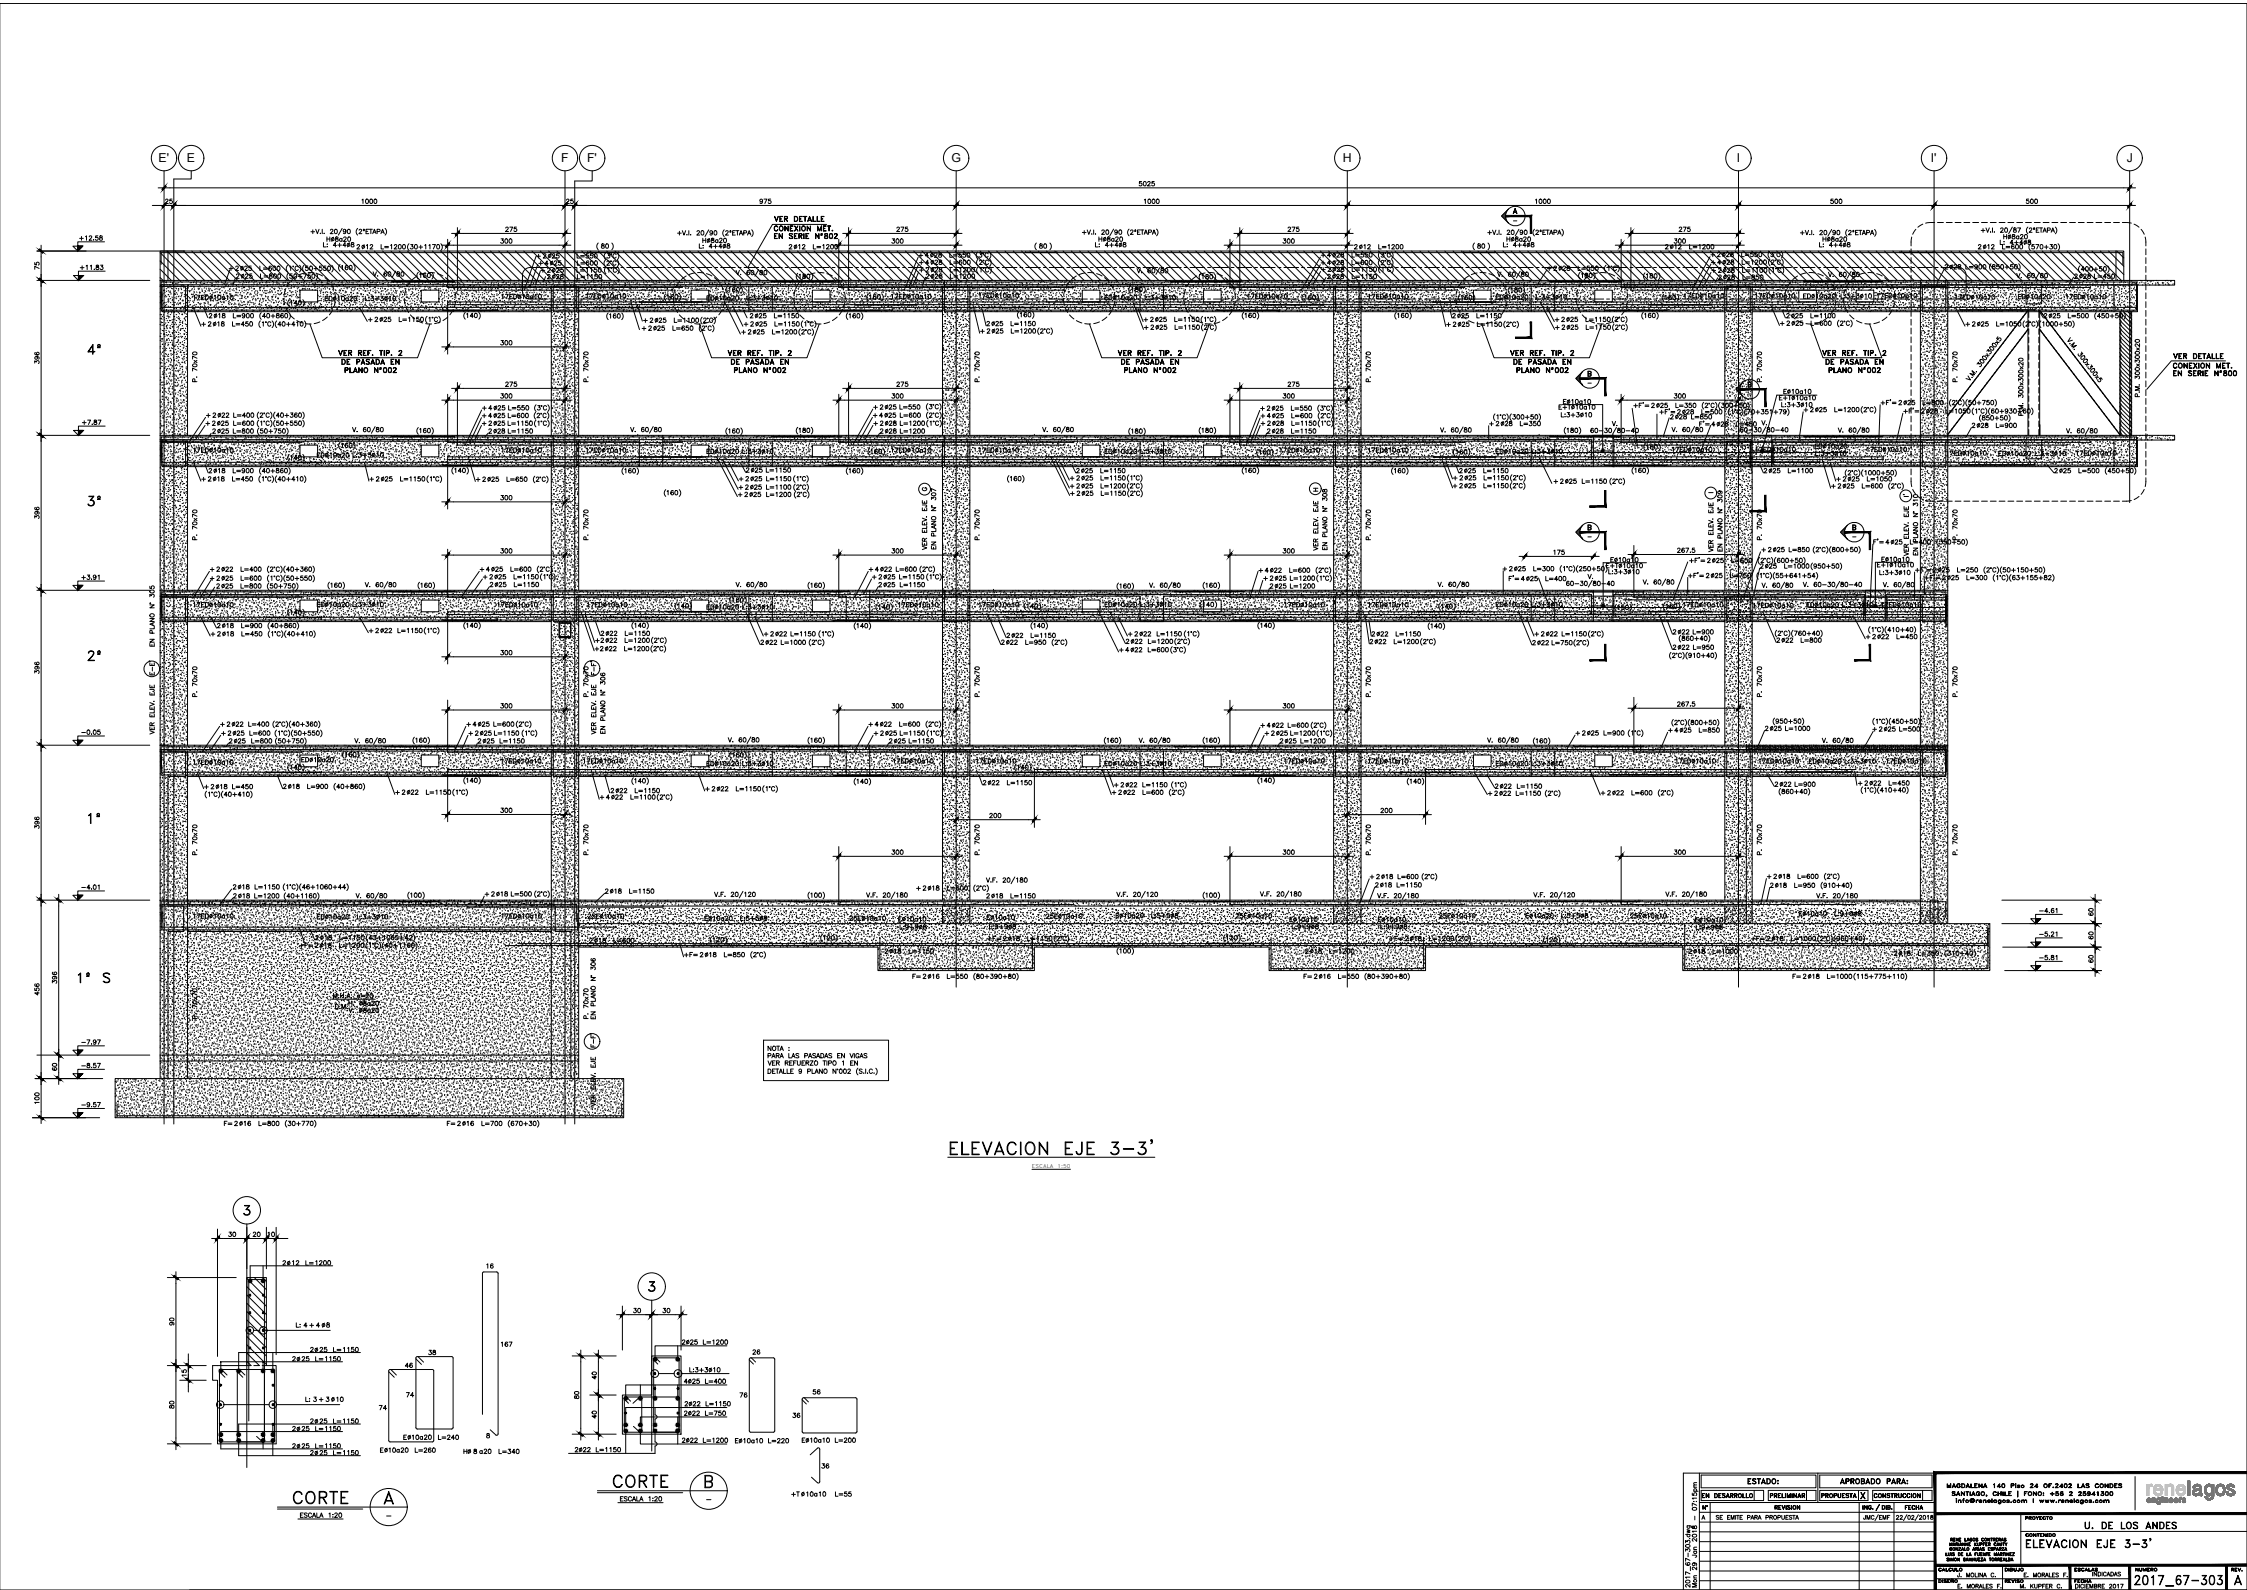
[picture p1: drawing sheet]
<svg xmlns="http://www.w3.org/2000/svg" width="1189mm" height="841mm" viewBox="0 0 1189 841" stroke-linecap="round" stroke-linejoin="round" font-family="sans-serif">
<defs><g id="words">
<text font-size="14.6" x="501" y="613">ELEVACION EJE 3-3'</text>
<text font-size="11" x="323" y="788">CORTE</text>
<text font-size="10.6" x="155" y="797">CORTE</text>
<text font-size="9.7" x="1129" y="840">2017_67-303</text>
<g font-size="9.3">
<text x="46" y="189">4º</text>
<text x="46" y="269">3º</text>
<text x="46" y="351">2º</text>
<text x="46" y="437">1º</text>
<text x="41" y="521">1º S</text>
</g>
<text font-size="8.8" x="1071" y="820">ELEVACION EJE 3-3'</text>
<text font-size="7.1" x="1102" y="810">U. DE LOS ANDES</text>
<g font-size="6.5">
<text x="84" y="86">E'</text>
<text x="99" y="86">E</text>
<text x="297" y="86">F</text>
<text x="311" y="86">F'</text>
<text x="503" y="86">G</text>
<text x="711" y="86">H</text>
<text x="919" y="86">I</text>
<text x="1022" y="86">I'</text>
<text x="1125" y="86">J</text>
</g>
<g font-size="6.2">
<text x="409" y="119">VER DETALLE</text>
<text x="409" y="123">CONEXION MET.</text>
<text x="178" y="189">VER REF. TIP. 2</text>
<text x="384" y="189">VER REF. TIP. 2</text>
<text x="591" y="189">VER REF. TIP. 2</text>
<text x="798" y="189">VER REF. TIP. 2</text>
<text x="963" y="189">VER REF. TIP. 2</text>
<text x="180" y="194">DE PASADA EN</text>
<text x="386" y="194">DE PASADA EN</text>
<text x="592" y="194">DE PASADA EN</text>
<text x="800" y="194">DE PASADA EN</text>
<text x="965" y="194">DE PASADA EN</text>
<text x="1149" y="196">CONEXION MET.</text>
<text x="1149" y="200">EN SERIE Nº800</text>
<text x="864" y="217">+F'=</text>
<text x="877" y="220">+F'=</text>
<text x="1006" y="220">+F'=</text>
<text x="899" y="227">F'=</text>
<text x="893" y="299">+F'=</text>
<text x="1012" y="304">+F'=</text>
<text x="798" y="308">F'=</text>
<text x="893" y="307">+F'=</text>
<text x="1017" y="308">+F'=</text>
<text x="83" y="389" transform="rotate(-90 83 389)">VER ELEV. EJE E-E' EN PLANO N%%D 305</text>
<text x="316" y="389" transform="rotate(-90 316 389)">VER ELEV. EJE F-F'</text>
<text x="896" y="841" transform="rotate(-90 896 841)">2017_67-303.dwg</text>
<text x="900" y="841" transform="rotate(-90 900 841)">Mon 29 Jan 2018 - 07:15pm</text>
</g>
<g font-size="5.7">
<text x="87" y="109">25</text>
<text x="191" y="109">1000</text>
<text x="299" y="109">25</text>
<text x="401" y="109">975</text>
<text x="605" y="109">1000</text>
<text x="811" y="109">1000</text>
<text x="968" y="109">500</text>
<text x="1071" y="109">500</text>
<text x="267" y="124">275</text>
<text x="473" y="124">275</text>
<text x="681" y="124">275</text>
<text x="888" y="124">275</text>
<text x="41" y="128">+12.58</text>
<text x="409" y="127">EN SERIE Nº802</text>
<text x="193" y="133">12</text>
<text x="201" y="133">L=1200</text>
<text x="317" y="133">80</text>
<text x="422" y="133">12</text>
<text x="429" y="133">L=1200</text>
<text x="549" y="133">80</text>
<text x="706" y="137">28</text>
<text x="714" y="137">L=550</text>
<text x="721" y="133">12</text>
<text x="728" y="133">L=1200</text>
<text x="781" y="133">80</text>
<text x="885" y="133">12</text>
<text x="893" y="133">L=1200</text>
<text x="1051" y="133">12</text>
<text x="1059" y="133">L=600</text>
<text x="42" y="144">+11.83</text>
<text x="180" y="144">160</text>
<text x="494" y="141">28</text>
<text x="502" y="141">L=600</text>
<text x="913" y="141">28</text>
<text x="921" y="141">L=1200</text>
<text x="1033" y="144">28</text>
<text x="1039" y="144">L=900</text>
<text x="128" y="144">25</text>
<text x="129" y="149">25</text>
<text x="137" y="144">L=600</text>
<text x="137" y="149">L=800</text>
<text x="221" y="148">160</text>
<text x="294" y="149">28</text>
<text x="294" y="145">25</text>
<text x="304" y="149">L=1150</text>
<text x="304" y="145">L=1150</text>
<text x="494" y="149">28</text>
<text x="502" y="149">L=1200</text>
<text x="635" y="149">180</text>
<text x="706" y="145">28</text>
<text x="714" y="145">L=1150</text>
<text x="826" y="144">28</text>
<text x="834" y="144">L=550</text>
<text x="836" y="148">180</text>
<text x="870" y="149">180</text>
<text x="913" y="145">28</text>
<text x="921" y="145">L=1100</text>
<text x="1101" y="149">28</text>
<text x="1107" y="149">L=450</text>
<text x="598" y="156">180</text>
<text x="799" y="156">180</text>
<text x="352" y="159">160</text>
<text x="459" y="159">160</text>
<text x="689" y="160">160</text>
<text x="772" y="160">160</text>
<text x="880" y="160">160</text>
<text x="153" y="163">140</text>
<text x="114" y="174">18</text>
<text x="122" y="174">L=450</text>
<text x="202" y="171">25</text>
<text x="210" y="171">L=1150</text>
<text x="246" y="169">140</text>
<text x="322" y="170">160</text>
<text x="348" y="172">25</text>
<text x="356" y="172">L=1100</text>
<text x="401" y="174">25</text>
<text x="409" y="174">L=1150</text>
<text x="526" y="174">25</text>
<text x="534" y="174">L=1150</text>
<text x="539" y="169">160</text>
<text x="612" y="171">25</text>
<text x="621" y="171">L=1150</text>
<text x="658" y="169">160</text>
<text x="739" y="169">160</text>
<text x="773" y="174">25</text>
<text x="781" y="174">L=1150</text>
<text x="830" y="171">25</text>
<text x="838" y="171">L=1150</text>
<text x="869" y="169">160</text>
<text x="1047" y="174">25</text>
<text x="1056" y="174">L=1050</text>
<text x="347" y="176">25</text>
<text x="355" y="176">L=650</text>
<text x="526" y="177">25</text>
<text x="534" y="177">L=1200</text>
<text x="264" y="184">300</text>
<text x="1149" y="191">VER DETALLE</text>
<text x="105" y="203" transform="rotate(-90 105 203)">P. 70x70</text>
<text x="182" y="198">PLANO Nº002</text>
<text x="313" y="203" transform="rotate(-90 313 203)">P. 70x70</text>
<text x="388" y="198">PLANO Nº002</text>
<text x="594" y="198">PLANO Nº002</text>
<text x="726" y="203" transform="rotate(-90 726 203)">P. 70x70</text>
<text x="802" y="198">PLANO Nº002</text>
<text x="933" y="203" transform="rotate(-90 933 203)">P. 70x70</text>
<text x="967" y="198">PLANO Nº002</text>
<text x="1037" y="203" transform="rotate(-90 1037 203)">P. 70x70</text>
<text x="267" y="206">275</text>
<text x="473" y="206">275</text>
<text x="681" y="206">275</text>
<text x="264" y="212">300</text>
<text x="471" y="212">300</text>
<text x="678" y="212">300</text>
<text x="885" y="212">300</text>
<text x="994" y="215">+F'=</text>
<text x="470" y="218">25</text>
<text x="475" y="218">L=550</text>
<text x="674" y="218">25</text>
<text x="682" y="218">L=550</text>
<text x="878" y="217">25</text>
<text x="886" y="217">L=350</text>
<text x="962" y="219">25</text>
<text x="970" y="219">L=1200</text>
<text x="1072" y="221" transform="rotate(-90 1072 221)">P.M. 300x300x20</text>
<text x="43" y="226">+7.87</text>
<text x="262" y="222">25</text>
<text x="268" y="222">L=600</text>
<text x="675" y="222">25</text>
<text x="683" y="222">L=600</text>
<text x="796" y="226">28</text>
<text x="804" y="226">L=350</text>
<text x="888" y="223">28</text>
<text x="909" y="227">28</text>
<text x="918" y="227">L=450</text>
<text x="1047" y="228">28</text>
<text x="1056" y="228">L=900</text>
<text x="385" y="230">160</text>
<text x="422" y="230">180</text>
<text x="635" y="230">180</text>
<text x="828" y="230">180</text>
<text x="180" y="238">160</text>
<text x="870" y="239">160</text>
<text x="153" y="244">140</text>
<text x="460" y="241">160</text>
<text x="665" y="242">160</text>
<text x="330" y="252">160</text>
<text x="399" y="251">25</text>
<text x="405" y="251">L=1150</text>
<text x="448" y="252">160</text>
<text x="737" y="252">160</text>
<text x="114" y="256">18</text>
<text x="122" y="256">L=450</text>
<text x="203" y="256">25</text>
<text x="211" y="256">L=1150</text>
<text x="398" y="256">25</text>
<text x="405" y="256">L=1150</text>
<text x="979" y="256">25</text>
<text x="987" y="256">L=1050</text>
<text x="352" y="263">160</text>
<text x="776" y="259">25</text>
<text x="784" y="259">L=1150</text>
<text x="264" y="266">300</text>
<text x="105" y="287" transform="rotate(-90 105 287)">P. 70x70</text>
<text x="313" y="287" transform="rotate(-90 313 287)">P. 70x70</text>
<text x="726" y="287" transform="rotate(-90 726 287)">P. 70x70</text>
<text x="933" y="287" transform="rotate(-90 933 287)">P. 70x70</text>
<text x="1037" y="287" transform="rotate(-90 1037 287)">P. 70x70</text>
<text x="264" y="294">300</text>
<text x="471" y="294">300</text>
<text x="678" y="294">300</text>
<text x="698" y="292" transform="rotate(-90 698 292)">VER ELEV. EJE H</text>
<text x="887" y="294">267.5</text>
<text x="908" y="293" transform="rotate(-90 908 293)">VER ELEV. EJE I</text>
<text x="939" y="293">25</text>
<text x="946" y="293">L=850</text>
<text x="991" y="289">F'=</text>
<text x="821" y="295">175</text>
<text x="673" y="304">22</text>
<text x="682" y="304">L=600</text>
<text x="935" y="302">25</text>
<text x="943" y="302">L=1000</text>
<text x="119" y="308">25</text>
<text x="127" y="308">L=600</text>
<text x="263" y="308">25</text>
<text x="271" y="308">L=1150</text>
<text x="469" y="308">25</text>
<text x="475" y="308">L=1150</text>
<text x="676" y="308">25</text>
<text x="682" y="308">L=1200</text>
<text x="907" y="307">25</text>
<text x="915" y="307">L=750</text>
<text x="1032" y="308">25</text>
<text x="1040" y="308">L=300</text>
<text x="592" y="313">160</text>
<text x="464" y="323">140</text>
<text x="762" y="323">140</text>
<text x="881" y="323">160</text>
<text x="153" y="326">140</text>
<text x="119" y="333">18</text>
<text x="127" y="333">L=900</text>
<text x="453" y="333">140</text>
<text x="546" y="333">140</text>
<text x="314" y="341">+2</text>
<text x="322" y="341">22</text>
<text x="330" y="341">L=1200</text>
<text x="728" y="342">22</text>
<text x="737" y="342">L=1200</text>
<text x="944" y="341">22</text>
<text x="952" y="341">L=800</text>
<text x="406" y="342">22</text>
<text x="412" y="342">L=1000</text>
<text x="534" y="342">22</text>
<text x="542" y="342">L=950</text>
<text x="599" y="346">22</text>
<text x="607" y="346">L=600</text>
<text x="105" y="370" transform="rotate(-90 105 370)">P. 70x70</text>
<text x="313" y="370" transform="rotate(-90 313 370)">P. 70x70</text>
<text x="726" y="370" transform="rotate(-90 726 370)">P. 70x70</text>
<text x="933" y="370" transform="rotate(-90 933 370)">P. 70x70</text>
<text x="1037" y="370" transform="rotate(-90 1037 370)">P. 70x70</text>
<text x="42" y="390">-0.05</text>
<text x="124" y="386">22</text>
<text x="131" y="386">L=400</text>
<text x="254" y="386">25</text>
<text x="260" y="386">L=600</text>
<text x="467" y="386">22</text>
<text x="475" y="386">L=600</text>
<text x="938" y="388">25</text>
<text x="944" y="388">L=1000</text>
<text x="998" y="388">25</text>
<text x="1004" y="388">L=500</text>
<text x="125" y="390">25</text>
<text x="125" y="394">25</text>
<text x="131" y="390">L=600</text>
<text x="132" y="394">L=800</text>
<text x="219" y="394">160</text>
<text x="255" y="390">25</text>
<text x="257" y="394">25</text>
<text x="261" y="390">L=1150</text>
<text x="264" y="394">L=1150</text>
<text x="428" y="394">160</text>
<text x="470" y="390">25</text>
<text x="474" y="394">25</text>
<text x="476" y="390">L=1150</text>
<text x="480" y="394">L=1150</text>
<text x="585" y="394">160</text>
<text x="637" y="394">160</text>
<text x="677" y="390">25</text>
<text x="681" y="394">25</text>
<text x="682" y="390">L=1200</text>
<text x="687" y="394">L=1200</text>
<text x="812" y="394">160</text>
<text x="841" y="390">25</text>
<text x="848" y="390">L=900</text>
<text x="387" y="402">160</text>
<text x="538" y="408">140</text>
<text x="154" y="418">18</text>
<text x="162" y="418">L=900</text>
<text x="246" y="415">140</text>
<text x="335" y="416">140</text>
<text x="666" y="415">140</text>
<text x="795" y="418">22</text>
<text x="802" y="418">L=1150</text>
<text x="943" y="417">22</text>
<text x="949" y="417">L=900</text>
<text x="991" y="417">22</text>
<text x="999" y="417">L=450</text>
<text x="217" y="422">22</text>
<text x="225" y="422">L=1150</text>
<text x="325" y="424">22</text>
<text x="333" y="424">L=1100</text>
<text x="596" y="422">22</text>
<text x="604" y="422">L=600</text>
<text x="264" y="431">300</text>
<text x="730" y="431">200</text>
<text x="523" y="434">200</text>
<text x="105" y="453" transform="rotate(-90 105 453)">P. 70x70</text>
<text x="313" y="453" transform="rotate(-90 313 453)">P. 70x70</text>
<text x="471" y="453">300</text>
<text x="678" y="453">300</text>
<text x="726" y="453" transform="rotate(-90 726 453)">P. 70x70</text>
<text x="885" y="453">300</text>
<text x="933" y="453" transform="rotate(-90 933 453)">P. 70x70</text>
<text x="1037" y="453" transform="rotate(-90 1037 453)">P. 70x70</text>
<text x="943" y="466">18</text>
<text x="950" y="466">L=600</text>
<text x="42" y="472">-4.01</text>
<text x="127" y="472">18</text>
<text x="134" y="472">L=1150</text>
<text x="325" y="474">18</text>
<text x="332" y="474">L=1150</text>
<text x="732" y="471">18</text>
<text x="738" y="471">L=1150</text>
<text x="128" y="476">18</text>
<text x="134" y="476">L=1200</text>
<text x="216" y="476">100</text>
<text x="428" y="476">100</text>
<text x="526" y="476">18</text>
<text x="534" y="476">L=1150</text>
<text x="637" y="476">100</text>
<text x="1109" y="485" transform="rotate(-90 1109 485)">60</text>
<text x="1109" y="498" transform="rotate(-90 1109 498)">60</text>
<text x="171" y="498">18</text>
<text x="179" y="498">L=1150</text>
<text x="316" y="500">18</text>
<text x="324" y="500">L=600</text>
<text x="376" y="500">120</text>
<text x="435" y="498">120</text>
<text x="522" y="499">+F=</text>
<text x="535" y="499">18</text>
<text x="543" y="499">L=1150</text>
<text x="648" y="498">120</text>
<text x="734" y="499">+F=</text>
<text x="748" y="499">18</text>
<text x="755" y="499">L=1200</text>
<text x="817" y="500">120</text>
<text x="926" y="499">+F=</text>
<text x="939" y="499">18</text>
<text x="947" y="499">L=1000</text>
<text x="472" y="506">18</text>
<text x="480" y="506">L=1150</text>
<text x="592" y="506">100</text>
<text x="695" y="506">18</text>
<text x="703" y="506">L=1200</text>
<text x="1006" y="507">18</text>
<text x="1014" y="507">L=350</text>
<text x="1078" y="509">-5.81</text>
<text x="1109" y="510" transform="rotate(-90 1109 510)">60</text>
<text x="31" y="521" transform="rotate(-90 31 521)">396</text>
<text x="482" y="519">F=</text>
<text x="492" y="519">16</text>
<text x="500" y="519">L=550</text>
<text x="689" y="519">F=</text>
<text x="700" y="519">16</text>
<text x="707" y="519">L=550</text>
<text x="948" y="519">F=</text>
<text x="958" y="519">18</text>
<text x="966" y="519">L=1000</text>
<text x="176" y="529">M.H.A. e=</text>
<text x="193" y="529">20</text>
<text x="192" y="537">8a20</text>
<text x="105" y="540" transform="rotate(-90 105 540)">P. 70x70</text>
<text x="313" y="540" transform="rotate(-90 313 540)">P. 70x70</text>
<text x="31" y="567" transform="rotate(-90 31 567)">60</text>
<text x="316" y="586" transform="rotate(-90 316 586)">VER ELEV. EJE F-F' EN PLANO N%%D 306</text>
<text x="120" y="655">30</text>
<text x="133" y="655">20</text>
<text x="141" y="655">10</text>
<text x="256" y="672">16</text>
<text x="334" y="696">30</text>
<text x="350" y="696">30</text>
<text x="226" y="718">38</text>
<text x="397" y="718">26</text>
<text x="213" y="725">46</text>
<text x="100" y="729" transform="rotate(-90 100 729)">15</text>
<text x="317" y="731" transform="rotate(-90 317 731)">40</text>
<text x="177" y="743">10</text>
<text x="308" y="741" transform="rotate(-90 308 741)">80</text>
<text x="429" y="739">56</text>
<text x="168" y="754">25</text>
<text x="176" y="754">L=</text>
<text x="181" y="754">1150</text>
<text x="317" y="751" transform="rotate(-90 317 751)">40</text>
<text x="418" y="751">36</text>
<text x="159" y="758">25</text>
<text x="166" y="758">L=</text>
<text x="171" y="758">1150</text>
<text x="159" y="767">25</text>
<text x="166" y="767">L=</text>
<text x="171" y="767">1150</text>
<text x="217" y="763">10</text>
<text x="224" y="763">20</text>
<text x="231" y="763">L=240</text>
<text x="168" y="771">25</text>
<text x="181" y="771">1150</text>
<text x="205" y="769">10</text>
<text x="211" y="769">20</text>
<text x="219" y="769">L=260</text>
<text x="263" y="770">L=340</text>
<text x="434" y="778">36</text>
<text x="924" y="786">ESTADO:</text>
<text x="973" y="786">APROBADO PARA:</text>
<text x="418" y="793">+T</text>
<text x="426" y="793">10</text>
<text x="433" y="793">10</text>
<text x="441" y="793">L=55</text>
<text x="1034" y="797">info@renelagos.com l www.renelagos.com</text>
<text x="158" y="804">ESCALA 1:20</text>
</g>
<g font-size="5.3">
<text x="602" y="99">5025</text>
<text x="264" y="130">300</text>
<text x="471" y="130">300</text>
<text x="678" y="130">300</text>
<text x="885" y="130">300</text>
<text x="291" y="138">25</text>
<text x="304" y="138">L=550</text>
<text x="494" y="137">28</text>
<text x="502" y="137">L=550</text>
<text x="698" y="137">+</text>
<text x="913" y="137">28</text>
<text x="921" y="137">L=550</text>
<text x="22" y="144" transform="rotate(-90 22 144)">75</text>
<text x="292" y="141">25</text>
<text x="304" y="141">L=600</text>
<text x="485" y="141">+</text>
<text x="706" y="141">28</text>
<text x="714" y="141">L=600</text>
<text x="120" y="144">+</text>
<text x="422" y="149">180</text>
<text x="494" y="145">28</text>
<text x="502" y="145">L=1200</text>
<text x="698" y="145">+</text>
<text x="706" y="149">28</text>
<text x="714" y="149">L=1150</text>
<text x="818" y="144">+</text>
<text x="905" y="145">+</text>
<text x="913" y="149">28</text>
<text x="921" y="149">L=850</text>
<text x="385" y="156">160</text>
<text x="265" y="159">17ED%%C10a10</text>
<text x="471" y="159">17ED%%C10a10</text>
<text x="517" y="158">17ED%%C10a10</text>
<text x="723" y="159">17ED%%C10a10</text>
<text x="890" y="159">17ED%%C10a10</text>
<text x="928" y="159">17ED%%C10a10</text>
<text x="1034" y="159">17ED%%C10a10</text>
<text x="106" y="174">+</text>
<text x="115" y="169">18</text>
<text x="122" y="169">L=900</text>
<text x="194" y="171">+</text>
<text x="401" y="169">25</text>
<text x="409" y="169">L=1150</text>
<text x="448" y="169">160</text>
<text x="604" y="171">+</text>
<text x="764" y="174">+</text>
<text x="772" y="169">25</text>
<text x="780" y="169">L=1150</text>
<text x="822" y="171">+</text>
<text x="949" y="169">25</text>
<text x="949" y="173">25</text>
<text x="957" y="169">L=1100</text>
<text x="957" y="173">L=600</text>
<text x="1039" y="174">+</text>
<text x="1085" y="169">25</text>
<text x="1093" y="169">L=500</text>
<text x="400" y="178">25</text>
<text x="408" y="178">L=1200</text>
<text x="518" y="177">+</text>
<text x="613" y="175">25</text>
<text x="621" y="175">L=1150</text>
<text x="830" y="175">25</text>
<text x="838" y="175">L=1150</text>
<text x="22" y="194" transform="rotate(-90 22 194)">396</text>
<text x="519" y="203" transform="rotate(-90 519 203)">P. 70x70</text>
<text x="941" y="213">E+T%%C10a10</text>
<text x="1009" y="215">25</text>
<text x="1017" y="215">L=800</text>
<text x="1133" y="211" transform="rotate(-90 1133 211)">P.M. 300x300x20</text>
<text x="116" y="222">22</text>
<text x="123" y="222">L=400</text>
<text x="262" y="218">25</text>
<text x="268" y="218">L=550</text>
<text x="469" y="222">25</text>
<text x="476" y="222">L=600</text>
<text x="666" y="218">+</text>
<text x="824" y="218">E+T%%C10a10</text>
<text x="891" y="220">28</text>
<text x="900" y="220">L=500</text>
<text x="1021" y="220">28</text>
<text x="1029" y="220">L=1050</text>
<text x="116" y="226">25</text>
<text x="123" y="226">L=600</text>
<text x="262" y="226">25</text>
<text x="268" y="226">L=1150</text>
<text x="470" y="226">28</text>
<text x="476" y="226">L=1200</text>
<text x="675" y="226">28</text>
<text x="683" y="226">L=1150</text>
<text x="787" y="226">+</text>
<text x="116" y="230">25</text>
<text x="122" y="230">L=800</text>
<text x="221" y="230">160</text>
<text x="262" y="230">28</text>
<text x="268" y="230">L=1150</text>
<text x="470" y="230">28</text>
<text x="476" y="230">L=1200</text>
<text x="598" y="230">180</text>
<text x="675" y="230">28</text>
<text x="683" y="230">L=1150</text>
<text x="770" y="241">160</text>
<text x="1029" y="242">17ED%%C10a10</text>
<text x="1098" y="242">17ED%%C10a10</text>
<text x="115" y="251">18</text>
<text x="122" y="251">L=900</text>
<text x="240" y="251">140</text>
<text x="573" y="251">25</text>
<text x="581" y="251">L=1150</text>
<text x="658" y="251">160</text>
<text x="776" y="251">25</text>
<text x="784" y="251">L=1150</text>
<text x="864" y="251">160</text>
<text x="937" y="251">25</text>
<text x="945" y="251">L=1100</text>
<text x="1091" y="251">25</text>
<text x="1099" y="251">L=500</text>
<text x="106" y="256">+</text>
<text x="195" y="256">+</text>
<text x="259" y="256">25</text>
<text x="267" y="256">L=650</text>
<text x="390" y="256">+</text>
<text x="534" y="255">160</text>
<text x="574" y="255">25</text>
<text x="582" y="255">L=1150</text>
<text x="768" y="255">+</text>
<text x="776" y="255">25</text>
<text x="784" y="255">L=1150</text>
<text x="829" y="257">25</text>
<text x="836" y="257">L=1150</text>
<text x="971" y="256">+</text>
<text x="398" y="264">25</text>
<text x="398" y="260">25</text>
<text x="405" y="260">L=1100</text>
<text x="405" y="264">L=1200</text>
<text x="574" y="259">25</text>
<text x="574" y="263">25</text>
<text x="582" y="259">L=1200</text>
<text x="582" y="263">L=1150</text>
<text x="976" y="259">25</text>
<text x="984" y="259">L=600</text>
<text x="22" y="276" transform="rotate(-90 22 276)">396</text>
<text x="519" y="287" transform="rotate(-90 519 287)">P. 70x70</text>
<text x="491" y="292" transform="rotate(-90 491 292)">VER ELEV. EJE G</text>
<text x="912" y="293" transform="rotate(-90 912 293)">EN PLANO N%%D 309</text>
<text x="1002" y="289">25</text>
<text x="1010" y="289">L=400</text>
<text x="907" y="299">25</text>
<text x="915" y="299">L=650</text>
<text x="119" y="303">22</text>
<text x="127" y="303">L=400</text>
<text x="261" y="303">25</text>
<text x="270" y="303">L=600</text>
<text x="467" y="303">22</text>
<text x="473" y="303">L=600</text>
<text x="803" y="303">25</text>
<text x="811" y="303">L=300</text>
<text x="1027" y="304">25</text>
<text x="1035" y="304">L=250</text>
<text x="42" y="308">+3.91</text>
<text x="110" y="308">+</text>
<text x="174" y="312">160</text>
<text x="222" y="312">160</text>
<text x="255" y="308">+</text>
<text x="263" y="312">25</text>
<text x="271" y="312">L=1150</text>
<text x="428" y="312">160</text>
<text x="469" y="312">25</text>
<text x="476" y="312">L=1150</text>
<text x="637" y="312">160</text>
<text x="809" y="308">25</text>
<text x="817" y="308">L=400</text>
<text x="119" y="312">25</text>
<text x="127" y="312">L=800</text>
<text x="676" y="312">25</text>
<text x="682" y="312">L=1200</text>
<text x="358" y="323">140</text>
<text x="387" y="320">160</text>
<text x="543" y="323">140</text>
<text x="636" y="322">140</text>
<text x="855" y="323">150</text>
<text x="202" y="336">22</text>
<text x="210" y="336">L=1150</text>
<text x="246" y="333">140</text>
<text x="335" y="333">140</text>
<text x="666" y="333">140</text>
<text x="756" y="333">140</text>
<text x="111" y="338">+</text>
<text x="119" y="338">18</text>
<text x="127" y="338">L=450</text>
<text x="322" y="337">22</text>
<text x="330" y="337">L=1150</text>
<text x="412" y="338">22</text>
<text x="418" y="338">L=1150</text>
<text x="537" y="338">22</text>
<text x="545" y="338">L=1150</text>
<text x="600" y="341">22</text>
<text x="604" y="338">22</text>
<text x="607" y="341">L=1200</text>
<text x="611" y="338">L=1150</text>
<text x="730" y="338">22</text>
<text x="738" y="338">L=1150</text>
<text x="811" y="338">+</text>
<text x="820" y="338">22</text>
<text x="826" y="338">L=1150</text>
<text x="889" y="337">22</text>
<text x="895" y="337">L=900</text>
<text x="994" y="339">22</text>
<text x="1003" y="339">L=450</text>
<text x="264" y="347">300</text>
<text x="314" y="345">+2</text>
<text x="321" y="345">22</text>
<text x="329" y="345">L=1200</text>
<text x="591" y="346">+</text>
<text x="815" y="342">22</text>
<text x="820" y="342">L=750</text>
<text x="889" y="345">22</text>
<text x="895" y="345">L=950</text>
<text x="22" y="357" transform="rotate(-90 22 357)">396</text>
<text x="519" y="370" transform="rotate(-90 519 370)">P. 70x70</text>
<text x="264" y="376">300</text>
<text x="471" y="376">300</text>
<text x="678" y="376">300</text>
<text x="887" y="375">267.5</text>
<text x="116" y="386">+</text>
<text x="246" y="386">+</text>
<text x="666" y="386">+</text>
<text x="675" y="386">22</text>
<text x="681" y="386">L=600</text>
<text x="890" y="388">25</text>
<text x="898" y="388">L=850</text>
<text x="990" y="388">+</text>
<text x="461" y="390">+</text>
<text x="833" y="390">+</text>
<text x="182" y="401">160</text>
<text x="153" y="408">140</text>
<text x="116" y="418">18</text>
<text x="122" y="418">L=450</text>
<text x="381" y="419">22</text>
<text x="389" y="419">L=1150</text>
<text x="453" y="416">140</text>
<text x="524" y="416">22</text>
<text x="532" y="416">L=1150</text>
<text x="597" y="417">22</text>
<text x="604" y="417">L=1150</text>
<text x="745" y="416">140</text>
<text x="208" y="422">+</text>
<text x="316" y="424">+</text>
<text x="327" y="421">22</text>
<text x="335" y="421">L=1150</text>
<text x="587" y="422">+</text>
<text x="786" y="422">+</text>
<text x="795" y="422">22</text>
<text x="801" y="422">L=1150</text>
<text x="854" y="422">22</text>
<text x="863" y="422">L=600</text>
<text x="22" y="440" transform="rotate(-90 22 440)">396</text>
<text x="519" y="453" transform="rotate(-90 519 453)">P. 70x70</text>
<text x="732" y="466">18</text>
<text x="739" y="466">L=600</text>
<text x="934" y="466">+</text>
<text x="492" y="472">18</text>
<text x="500" y="472">L=600</text>
<text x="941" y="471">18</text>
<text x="949" y="471">L=950</text>
<text x="264" y="475">18</text>
<text x="270" y="475">L=500</text>
<text x="1078" y="484">-4.61</text>
<text x="102" y="487">17ED%%C10a10</text>
<text x="167" y="487">ED%%C10a20</text>
<text x="265" y="487">17ED%%C10a10</text>
<text x="310" y="487">25E%%C10a10</text>
<text x="1078" y="496">-5.21</text>
<text x="158" y="502">+F=</text>
<text x="171" y="502">18</text>
<text x="179" y="502">L=1200</text>
<text x="361" y="507">+F=</text>
<text x="375" y="507">18</text>
<text x="382" y="507">L=850</text>
<text x="898" y="506">18</text>
<text x="906" y="506">L=1000</text>
<text x="22" y="527" transform="rotate(-90 22 527)">456</text>
<text x="192" y="533">8a20</text>
<text x="42" y="554">-7.97</text>
<text x="42" y="566">-8.57</text>
<text x="22" y="585" transform="rotate(-90 22 585)">100</text>
<text x="42" y="587">-9.57</text>
<text x="118" y="597">F=</text>
<text x="128" y="597">16</text>
<text x="136" y="597">L=800</text>
<text x="236" y="597">F=</text>
<text x="246" y="597">16</text>
<text x="254" y="597">L=700</text>
<text x="154" y="670">12</text>
<text x="161" y="670">L=</text>
<text x="166" y="670">1200</text>
<text x="93" y="702" transform="rotate(-90 93 702)">90</text>
<text x="160" y="703" transform="rotate(-90 160 703)">L:</text>
<text x="163" y="703">+</text>
<text x="264" y="713">167</text>
<text x="168" y="716">25</text>
<text x="176" y="716">L=</text>
<text x="181" y="716">1150</text>
<text x="159" y="721">25</text>
<text x="166" y="721">L=</text>
<text x="171" y="721">1150</text>
<text x="165" y="743" transform="rotate(-90 165 743)">L:</text>
<text x="168" y="743">+</text>
<text x="214" y="740">74</text>
<text x="391" y="740">76</text>
<text x="93" y="746" transform="rotate(-90 93 746)">80</text>
<text x="200" y="747">74</text>
<text x="360" y="764">2%%C22 L=1200</text>
<text x="424" y="764">E%%C10a10 L=200</text>
<text x="176" y="771">L=</text>
<text x="303" y="769">2%%C22 L=1150</text>
<text x="1029" y="788">MAGDALENA 140 Piso 24 OF.2402 LAS CONDES</text>
<text x="327" y="795">ESCALA 1:20</text>
<text x="900" y="793">EN DESARROLLO</text>
<text x="936" y="793">PRELIMINAR</text>
<text x="963" y="793">PROPUESTA</text>
<text x="991" y="793">CONSTRUCCION</text>
<text x="985" y="800">ING.</text>
<text x="1007" y="800">FECHA</text>
<text x="907" y="805">SE EMITE PARA PROPUESTA</text>
<text x="1070" y="835">E. MORALES F.</text>
<text x="1035" y="841">E. MORALES F.</text>
<text x="1068" y="841">M. KUPFER C.</text>
<text x="1097" y="841">DICIEMBRE 2017</text>
</g>
<g font-size="4.9">
<text x="283" y="138">+</text>
<text x="485" y="137">+</text>
<text x="904" y="137">+</text>
<text x="284" y="141">+</text>
<text x="698" y="141">+</text>
<text x="941" y="173">+</text>
<text x="392" y="178">+</text>
<text x="605" y="175">+</text>
<text x="822" y="175">+</text>
<text x="108" y="222">+</text>
<text x="254" y="218">+</text>
<text x="461" y="222">+</text>
<text x="108" y="226">+</text>
<text x="254" y="226">+</text>
<text x="461" y="226">+</text>
<text x="666" y="226">+</text>
<text x="251" y="256">+</text>
<text x="821" y="257">+</text>
<text x="566" y="263">+</text>
<text x="968" y="259">+</text>
<text x="110" y="303">+</text>
<text x="253" y="303">+</text>
<text x="459" y="303">+</text>
<text x="794" y="303">+</text>
<text x="194" y="336">+</text>
<text x="986" y="339">+</text>
<text x="882" y="388">+</text>
<text x="107" y="418">+</text>
<text x="589" y="417">+</text>
<text x="846" y="422">+</text>
<text x="484" y="472">+</text>
<text x="256" y="475">+</text>
<text x="1071" y="805">PROYECTO</text>
<text x="1025" y="838">DISEÑO</text>
</g>
<g font-size="4.4">
<text x="253" y="770">a</text>
<text x="1071" y="814">CONTENIDO</text>
<text x="1025" y="832">CALCULO</text>
<text x="1060" y="832">DIBUJO</text>
<text x="1097" y="832">ESCALAS</text>
<text x="1129" y="832">NUMERO</text>
<text x="1180" y="832">REV.</text>
<text x="1060" y="838">REVISO</text>
<text x="1097" y="838">FECHA</text>
</g>
<g font-size="2.8">
<text x="546" y="618">ESCALA</text>
<text x="559" y="618">1:50</text>
</g>
<g font-size="2.6">
<text x="800" y="118">-</text>
<text x="839" y="204">-</text>
<text x="924" y="210">-</text>
<text x="839" y="285">-</text>
<text x="979" y="285">-</text>
<text x="373" y="794">-</text>
<text x="204" y="803">-</text>
</g>
</g></defs>
<!-- layer: RLA-FORMATO -->
<g fill="none" stroke="#000" stroke-width=".53">
<path d="M0 2h1189v839h-1189M899 779v62M962 779v16M1024 779h-133v62M899 800h125M899 795h125M900 788h33v6h-33M900 780h61v7h-61zM901 796l1 2v-2v2l-1-1v1zM905 795v46M936 788h25v6h-25M939 797h1l-1-1v2v-2l1 1h-1"/>
<path d="M940 797v1zM941 796h1h-1v2h1h-1M941 797h1h-1M943 796l1 2v-2v2zM945 796v2zM946 797h1h-1l1 1h-1h1zM948 796v2zM951 796l1 2v-2v2l-1-1v1zM963 788h25v6h-25zM963 780h59v7h-59zM984 795v46M991 788h31v6h-31"/>
<path d="M994 796l-1 3zM996 796l1 1v1h-1zM996 796a1 1 0 0 1 1 1 1 1 0 0 1 0 1h-1zM998 796v2zM999 797h1l-1-1v2h1v-1h-1M1000 797v1h-1v-2l1 1M1001 798h.1M1002 795v46M1033 789h1l-1 1 2 1h-2h1zM1036 789l1 2-1-2-1 2zM1038 789l1 2v-2v2l-1-2v2zM1041 789v2v-2"/>
<path d="M1042 789v2zM1044 789l1 2-1-2-1 2zM1046 789h1v1a.9 .9 0 0 0-1-1 1 1 0 0 0 0 2 .9 .9 0 0 0 1 0v-1a1 1 0 0 1-1 1 1 1 0 0 1 0-2zM1055 789h1v1a.9 .9 0 0 0-1-1 1 1 0 0 0 0 2 .9 .9 0 0 0 1 0 1 1 0 0 1-1 0 1 1 0 0 1 0-2zM1057 789v2zM1059 789v2zM1060 789v2zM1061 789v2h1h-1zM1063 789v2M1068 789v3zM1071 789h1h-1v2zM1076 789l1 2v-2v2l-1-2v2z"/>
<path d="M1081 790h.1M1086 789v2zM1088 790h1M1088 789h1h-1v1a.8 .8 0 0 1 1 0 .8 .8 0 0 1 0 1 .8 .8 0 0 1-1 0M1089 790v1M1090 790h2M1091 789l-1 1 1 1M1091 790h-1M1091 790h1l-1 1M1091 789a1 1 0 0 0-1 1 1.1 1.1 0 0 0 2 1 .7 .7 0 0 0-1-1 .7 .7 0 0 0-1 0M1095 789h1v1l-1 1h1h-1l1-1zM1100 789h1v1l-1 1h1h-1l1-1z"/>
<path d="M1102 790h2M1102 789h1h-1v1a1 1 0 0 1 2 0 .8 .8 0 0 1-1 1 .8 .8 0 0 1-1 0M1103 790h1l-1 1M1105 790h1M1105 789v1M1105 789l1 1-1 1M1106 790a.7 .7 0 0 1-1 0 .7 .7 0 0 1 0-1 .9 .9 0 0 1 1 1 .9 .9 0 0 1-1 1M1106 790h-1M1107 790l2 1h-2l1-2v2v-2l-1 2M1110 789v2v-2zM1112 790h1M1112 790h1a.8 .8 0 0 1 0 1 .8 .8 0 0 1-1 0"/>
<path d="M1113 790v1M1114 789v2M1115 789v2M1117 789v2M1130 781v18M899 810h125M899 805h125M899 815h125M1032 816v1l1-1v2v-2l-1 2v-2v2zM1032 819h1h-1v1l1-1-1 1zM1032 814h1h-1h1h-1v1zM1033 814v1z"/>
<path d="M1033 817h1M1034 814h.1M1034 814v1M1034 816v2v-2l-1 2zM1035 816h1l-1 1h1l-1-1v2zM1035 819l1 1v-1v1l-1-1v1zM1035 814l1 1v-1v1l-1-1v1zM1035 817l1 1-1-1M1036 816v2zM1036 819h1l-1 1 1-1zM1037 814h1h-1v1h1h-1zM1037 814h.1"/>
<path d="M1037 817h1M1037 816l1 2-1-2v2zM1038 820h1M1038 819l1 1-1-1v1zM1038 816l1 1v-1v2v-2l-1 2zM1039 819v1h1h-1zM1040 814v1zM1040 816l1 1v-1v2l-1-2v2zM1041 815h1M1041 814l1 1-1-1v1zM1042 816h1h-1v2M1042 817h.1"/>
<path d="M1042 818h1zM1042 814h1h-1l1 1v-1v1h-1zM1044 820h1M1044 819l1 1-1-1v1zM1045 816v2zM1045 817l1 1zM1045 819h1h-1h1h-1v1zM1045 814h1h-1l1 1h-1h1zM1046 816l-1 1zM1046 819v1zM1046 816l1 2v-2v2l-1-1zM1047 819v1z"/>
<path d="M1047 820h1M1048 820h.1M1048 816h1l-1 1h1l-1-1v2zM1048 819l1 1-1-1-1 1zM1049 814v1h1h-1zM1049 819h1h-1l1 1h-1h1zM1049 816h1h-1v2zM1049 817h1zM1051 816h1h-1v2h1h-1zM1051 817h.1M1052 814l1 1v-1v1l-1-1v1zM1052 819h1z"/>
<path d="M1052 819v1h1h-1M1052 816h1l-1 1h1l-1-1v2zM1053 817v1zM1053 814h1zM1053 819h1h-1l1 1h-1h1zM1054 814v1v-1M1055 814h1h-1v1zM1055 819h1h-1h1h-1v1zM1055 814l1 1-1-1M1055 816h1a.7 .7 0 0 0-1 1 .6 .6 0 0 0 1 0h-1zM1056 814h1h-1v1h1h-1zM1056 814h1z"/>
<path d="M1056 820h1M1057 817h1M1057 819v1v-1l-1 1zM1057 816l1 2-1-2-1 2zM1057 814h1v1zM1058 819h1h-1h1h-1v1zM1058 814v1zM1058 816l1 2v-2v2l-1-1zM1058 819l1 1-1-1M1059 815h1M1059 819h1l-1 1 1-1zM1059 814l1 1-1-1v1z"/>
<path d="M1060 816h1zM1060 816v2v-2M1060 814h1h-1l1 1h-1h1zM1061 820h1M1061 816v1l1-1-1 2zM1061 819l1 1-1-1v1zM1069 801v27M1069 810h120M899 831h125M899 821h125M899 836h125M899 826h125"/>
<path d="M1024 835h103M1030 821v2zM1030 824h1h-1l1 2-1-1h1zM1031 821v2l1-2v2h-1zM1032 824v2zM1032 824l1 1v-1v2v-2v2l-1-2v2zM1032 821l1 2zM1033 822h1h-1l1 1h-1h1zM1036 824l1 1v-1v2l-1-2v2zM1036 821l1 1v1h-1M1036 821v2M1036 820h1h-1"/>
<path d="M1038 821h1h-1v2h1h-1zM1038 822h.1M1039 824h1h-1l1 2-1-1h1zM1040 825h1M1041 821v2h1h-1zM1041 824v2v-2l-1 2zM1042 824l1 1v-1v2l-1-2v2zM1042 823h1M1042 822h1M1042 821l1 2-1-1v1zM1043 824l1 2zM1044 825h.1"/>
<path d="M1044 824l1 2zM1045 821h1h-1v2zM1045 822h.1M1045 824l1 2v-2v2l-1-1zM1046 821l1 2v-2v2h-1zM1047 824h1zM1047 824v2M1047 825h.1M1047 826h1zM1048 821h1h-1v2h1h-1zM1048 822h.1M1048 824h1l-1 2h1h-1l1-2z"/>
<path d="M1049 821l1 2v-2v2l-1-1v1zM1050 825h.1M1050 824l1 2-1-2-1 2zM1051 821h1zM1051 821v2zM1052 821h1zM1052 821v2M1052 822h1h-1M1052 823h1zM1052 824h1zM1053 824v2zM1055 821l1 2v-2v2v-1v1l-1-1v1z"/>
<path d="M1056 825v-1v2v-2v1M1056 825v1zM1057 823h1M1057 822h1M1057 825h1v-1h-1v2v-2h1v1h-1M1057 821l1 2-1-1v1zM1057 825l1 1v-1M1058 822h1v-1h-1v2v-2h1v1h-1M1058 824h1v2h-1zM1059 825h.1M1059 822v1zM1059 820h1h-1"/>
<path d="M1060 828v13M1060 821h1zM1060 825h1M1060 821v2zM1060 824l1 2-1-2v2zM1061 821v2zM1061 824v2h1h-1zM1062 821l1 2v-2v2l-1-1v1zM1063 824h1l-1 1M1063 824v2M1063 825h1l-1 1M1063 825l1 1h-1"/>
<path d="M1063 821h1zM1063 821v2M1063 822h1h-1M1063 823h1zM1064 825h1M1065 824v2v-2l-1 2zM1065 821h1l-1 2 1-2zM1065 823h1zM1114 832a.8 .8 0 0 0-1 0 .9 .9 0 0 0 0 1 .9 .9 0 0 0 1 0M1115 834l1-2v2M1115 833h1M1117 832h1v2h-1z"/>
<path d="M1119 834v-2l1 2M1119 833h1M1122 832h-1l1 1h-1M100 841h1089"/>
<circle cx="903" cy="797" r=".3"/>
<circle cx="903" cy="797" r=".2"/>
<circle cx="949" cy="797" r=".9"/>
<circle cx="949" cy="797" r="1"/>
<circle cx="1049" cy="790" r="1"/>
<circle cx="1049" cy="790" r=".9"/>
<circle cx="1074" cy="790" r="1"/>
<circle cx="1074" cy="790" r=".9"/>
<circle cx="1079" cy="790" r="1"/>
<circle cx="1079" cy="790" r=".9"/>
<circle cx="1115" cy="790" r="1"/>
<circle cx="1117" cy="790" r="1"/>
<circle cx="1034" cy="819" r=".7"/>
<circle cx="1034" cy="819" r=".6"/>
<circle cx="1041" cy="819" r=".6"/>
<circle cx="1041" cy="819" r=".7"/>
<circle cx="1044" cy="814" r=".7"/>
<circle cx="1044" cy="814" r=".6"/>
<circle cx="1051" cy="814" r=".6"/>
<circle cx="1051" cy="814" r=".7"/>
<circle cx="1035" cy="825" r=".6"/>
<circle cx="1035" cy="825" r=".7"/>
<circle cx="1054" cy="825" r=".6"/>
<circle cx="1054" cy="825" r=".7"/>
</g>
<g fill="#000" stroke="#000" stroke-width=".53">
<path d="M1024 779h165v-1zM1023 778h166l-165 1zM1023 778l1 63v-62zM1023 778l1 63h-1z"/>
<path d="M1024 801h165v-1zM1024 800h165l-165 1z"/>
<path d="M1024 828h165v-1zM1024 827h165l-165 1z"/>
<path d="M1095 828v13h1zM1095 828h1v13z"/>
<path d="M1126 828v13h1zM1126 828h1v13z"/>
<path d="M1177 828v13h2zM1177 828h2v13z"/>
</g>
<!-- layer: RLA-LOGO -->
<g fill="none" stroke="#c0c0c0" stroke-width=".53">
<path d="M1136 785v6h1v-4M1136 785h1v1M1136 785v6M1136 785v6v-6M1137 785v6M1137 785v6v-6M1137 786h.1M1137 787v-1v1M1137 786v1M1137 786v1v-1M1137 786v-1v1M1137 785v2"/>
<path d="M1137 785v1v-1M1137 785v1M1138 785v1v-1M1138 785v1M1138 786v-1v1M1139 786v-1v1M1139 785v1M1139 785v1v-1M1139 787v2M1140 787v3M1140 790v-3v3M1140 790v-4v4"/>
<path d="M1140 786v4v-4M1140 786v4M1140 786v4zM1140 788h4M1140 788h3M1140 786v5M1140 789v2M1140 786v2M1141 788h.1M1141 790v1M1141 786v1M1141 785v2"/>
<path d="M1141 785v1M1142 788h.1M1142 790v1M1142 785v1M1143 785v1M1143 788h.1M1143 790v1M1143 785v2M1143 786v1M1143 789v2M1143 786v2M1144 786v2"/>
<path d="M1144 789v1M1144 789h-1v2M1144 787v1M1144 787v1v-1M1144 788h.1M1146 785v6M1146 791h1M1146 791v-6v6M1147 791v-6v6M1147 786v-1h-1v6M1147 787v-1v1M1147 786v5"/>
<path d="M1147 786v1M1147 786h.1M1147 785v1M1147 786v-1v1M1147 785v1v-1M1148 785v1M1148 785v1v-1M1148 786v-1v1M1149 785v1M1149 786v-1v1M1149 785v1v-1M1149 787v-2v2"/>
<path d="M1149 785v6M1149 791v-6v6M1149 785v6v-6M1150 786v5M1150 791v-5v5M1150 786v5v-5M1150 786v5h-1M1151 788v1M1152 787v3M1152 790v-3v3M1152 790v-4v4M1152 786v4"/>
<path d="M1152 786v4v-4M1152 786v4v-1M1152 789v2M1152 788h3M1152 786v2M1153 788h.1M1153 789v2M1153 786v1M1153 790v1M1153 785v2M1153 785v1M1154 788h.1"/>
<path d="M1154 790v1M1154 785v1M1155 785v1M1155 788h.1M1155 790v1M1155 785v2M1155 786v1M1155 789v2M1155 786v2M1156 786v2M1156 789v1M1156 790l-1-1v2"/>
<path d="M1156 787v1M1156 787v1v-1M1156 788h-4M1156 788h.1"/>
</g>
<g fill="none" stroke="#707070" stroke-width=".53">
<path d="M1136 793v1M1136 793v1v-1M1136 794v-1v1M1136 795v-2v2M1136 794h2M1136 793h2M1136 793v2M1137 793v1M1137 794v1M1137 792v1M1138 793v1M1138 794v1"/>
<path d="M1138 793v1v-1M1138 793h.1M1138 794h.1M1139 795v-3v3M1139 792v3M1139 792v3zM1139 793v-1v3M1139 793h.1M1139 792v1M1140 793h.1M1140 792v1M1140 792v1v-1"/>
<path d="M1140 793v-1v1M1140 795v-3v3M1140 792v3M1140 795v-2v2M1140 793v2v-2M1140 793v2M1141 795l1 1M1141 793v1M1141 795h.1M1141 793v2M1142 793v2M1142 794v1"/>
<path d="M1142 795v1M1142 792v1M1143 793h.1M1143 794v1M1143 795v1M1143 793v2M1143 795v-3v3M1143 792v3M1143 792v3zM1144 795v-3v3M1144 792v3zM1144 792h.1"/>
<path d="M1145 792l1 3M1145 792l1 1M1145 792v3M1145 795v-3v3M1146 795v-3v3M1146 793h.1M1146 793v2M1146 792v1M1146 792h.1M1147 793v-1v1M1147 793v-1v3M1147 795v-3v3"/>
<path d="M1147 795v-2v2M1147 793v2M1147 793v2v-2M1148 793v1M1148 793v1v-1M1148 794v-1v1M1148 795v-2v2M1148 794h2M1148 793v2M1148 793h1M1148 794v1M1148 792v1"/>
<path d="M1149 793v1M1149 794v1M1149 792v1M1150 794h-1v1M1150 793v1M1150 793h.1M1150 794h.1M1151 793v1v-1M1151 794v-1v1M1151 795v-2v2M1151 794h1M1151 793v2"/>
<path d="M1151 793h1M1151 794v1M1151 793v1M1151 792v1M1152 792v1M1152 793v1M1152 794v1M1152 793h.1M1152 794h.1M1153 792v3zM1153 795v-3v3M1153 792v3"/>
<path d="M1153 793h.1M1154 793h.1M1154 792v1M1154 792h.1M1155 794h.1M1155 794v1M1155 793h.1M1155 792v2M1155 793v1M1155 792v1M1156 792v1M1156 793v1"/>
<path d="M1156 794v1M1156 794h.1M1158 783v8v-8M1158 783v8v-8v8v-8h1v8v-8M1158 783v8M1159 783v8v-8M1160 790v-1v1M1160 789v1M1160 789v2M1161 786v1M1161 788v3M1161 790v1"/>
<path d="M1161 785v2h-1v-1M1161 788v1M1161 785v1M1162 790v1M1162 785v1M1162 788v1M1162 788h.1M1163 785v1M1163 788h.1M1163 790v1M1163 787v1M1164 785v1"/>
<path d="M1164 787v1M1164 790v1M1164 785v5M1164 790v-4v4M1164 786v4v-4M1164 786v5M1164 791v-5v5M1164 786v5v-5M1165 786v5v-5M1165 786v5M1165 787v4v-4M1165 790v1v-1"/>
<path d="M1165 790v1M1165 791v-1v1M1165 791h.1M1166 787v2M1167 792h1v1M1167 787v3M1167 792h.1M1167 786v4M1167 792v1M1167 786v5M1167 789v2M1167 786v2"/>
<path d="M1168 789v2M1168 785v2M1168 790v1M1168 792v1M1168 785v1M1168 793h.1M1169 790v1M1169 793h.1M1169 785v1M1170 785v1M1170 790v1M1170 792v1"/>
<path d="M1170 785v2M1170 786v1M1170 789v2M1170 786v-1h1v6M1170 793v-8v8M1171 793v-8v8M1171 785v8M1171 792v-7v7M1171 785v7M1171 791v-6v7M1171 791v-6v6M1172 788v1"/>
<path d="M1172 787v2M1173 790v-4v4M1173 786v4M1173 786v4v-4M1173 786v5M1173 789v2M1173 786v1M1174 790v1M1174 785v2M1174 785v1M1175 790v1M1175 785v1"/>
<path d="M1176 785v1M1176 790v1M1176 785v2M1176 786v1M1176 789v2M1176 786v5M1176 790v-4v4M1177 790v-4v4M1177 786v4M1177 786v4v-4M1177 790v-3v3M1177 787v2"/>
<path d="M1178 790h.1M1178 790v-1v1M1178 790v-1h1v2M1178 786v1M1178 789v1M1179 789v2M1179 786v2M1179 785v3M1179 790v1M1179 787v1M1179 785v1M1180 787v1"/>
<path d="M1180 790v1M1180 785v1M1180 788h.1M1181 785v1M1181 788v1M1181 790v1M1181 785v2h1v-1M1182 785v2M1182 788v3M1182 786v1M1182 789v1"/>
</g>
<!-- layer: FORMATO -->
<g fill="none" stroke="#000" stroke-width=".53">
<path d="M985 789l2 4zM987 789l-2 4zM900 804l1-2 1 2M987 802v1l-1 1v-1M988 804v-2l1 2v-2v2M992 802a.8 .8 0 0 0-1 0 .8 .8 0 0 0-1 0 .9 .9 0 0 0 0 1 .9 .9 0 0 0 1 0h1M994 801l-2 3M994 803h1M996 802h-2v2h2M996 804v-2l1 2 1-2v2M999 803h.1M1000 802h-1v2"/>
<path d="M1003 802h1h1l-2 2h2M1005 802h1h1l-2 2h2M1009 801l-2 3M1011 802h1h1l-2 2h2M1015 801l-2 3M1016 802h1l-2 2h2M1020 802v2M1022 802l1 1v1l-2-1 2-1zM1037 832v2h-1v-1M1041 834v-2v2l1-2v2M1045 832v2h1M1047 832v2"/>
<path d="M1049 832v2l-1-2v2M1049 834l1-2 1 2M1050 833h1M1055 833a.8 .8 0 0 0-1-1 .8 .8 0 0 0-1 1 .8 .8 0 0 0 1 1 .8 .8 0 0 0 1 0M1056 834h.1M1183 837h2M1184 833l2 5-2-4-2 4z"/>
<circle cx="1010" cy="803" r="1"/>
<circle cx="1018" cy="803" r="1"/>
<circle cx="1044" cy="833" r="1"/>
</g>
<g fill="none" stroke="#000" stroke-width=".53">
<path d="M85 138l10 10M85 134l14 14M88 133l16 15M93 133l15 15M97 133l16 16M101 133l16 15M106 133l15 15M110 133l16 15M115 133l15 15M119 133l16 15M123 133l16 15M128 133l15 15"/>
<path d="M132 133l16 15M137 133l15 15M141 133l15 15M145 133l16 15M150 133l15 15M154 133l16 15M159 133l15 15M163 133l15 15M167 133l16 15M172 133l15 15M176 133l16 15M180 133l16 15"/>
<path d="M185 133l15 15M189 133l16 15M194 133l15 15M198 133l16 15M202 133l16 15M207 133l15 15M211 133l16 15M216 133l15 15M220 133l16 15M224 133l16 15M229 133l15 15M233 133l16 16"/>
<path d="M238 133l15 15M242 133l15 15M246 133l16 15M251 133l15 15M255 133l16 15M260 133l15 15M264 133l15 15M268 133l16 15M273 133l15 15M277 133l16 15M281 133l16 15M286 133l15 15"/>
<path d="M290 133l16 15M295 133l15 15M299 133l16 15M303 133l16 15M308 133l15 15M312 133l16 15M317 133l15 15M321 133l16 15M325 133l16 15M330 133l15 15M334 133l16 15M339 133l15 15"/>
<path d="M343 133l15 15M347 133l16 15M352 133l15 15M356 133l16 15M360 133l16 15M365 133l15 15M369 133l16 15M374 133l15 15M378 133l16 15M382 133l16 16M387 133l15 15M391 133l16 15"/>
<path d="M396 133l15 15M400 133l16 15M404 133l16 15M409 133l15 15M413 133l16 15M418 133l15 15M422 133l15 15M426 133l16 15M431 133l15 15M435 133l16 15M440 133l15 15M444 133l15 15"/>
<path d="M448 133l16 15M453 133l15 15M457 133l16 15M461 133l16 15M466 133l15 15M470 133l16 15M475 133l15 15M479 133l16 15M483 133l16 15M488 133l15 15M492 133l15 15M497 133l10 10"/>
<path d="M507 135l14 13M507 139l10 9M510 133l15 15M514 133l16 15M519 133l15 15M523 133l15 15M527 133l16 15M532 133l15 15M536 133l16 15M541 133l15 15M545 133l15 15M549 133l16 15"/>
<path d="M554 133l15 15M558 133l16 15M562 133l16 15M567 133l15 15M571 133l16 15M576 133l15 15M580 133l16 15M584 133l16 15M589 133l16 16M593 133l16 15M598 133l15 15M602 133l15 15"/>
<path d="M606 133l16 15M611 133l15 15M615 133l16 15M620 133l15 15M624 133l15 15M628 133l16 15M633 133l15 15M637 133l16 15M641 133l16 15M646 133l15 15M650 133l16 15M655 133l15 15"/>
<path d="M659 133l16 15M663 133l16 15M668 133l15 15M672 133l16 15M677 133l15 15M681 133l16 15M685 133l16 15M690 133l15 15M694 133l16 15M699 133l15 15M703 133l12 12M707 133l16 15"/>
<path d="M712 133l15 15M716 133l16 15M721 133l15 15M725 133l15 15M729 133l16 15M734 133l15 15M738 133l16 16M742 133l16 15M747 133l15 15M751 133l16 15M756 133l15 15M760 133l16 15"/>
<path d="M764 133l16 15M769 133l15 15M773 133l16 15M778 133l15 15M782 133l15 15M786 133l16 15M791 133l15 15M795 133l16 15M800 133l15 15M804 133l15 15M808 133l16 15M813 133l15 15"/>
<path d="M817 133l16 15M821 133l16 15M826 133l15 15M830 133l16 15M835 133l15 15M839 133l16 15M843 133l16 15M848 133l15 15M852 133l16 15M857 133l15 15M861 133l16 15M865 133l16 15"/>
<path d="M870 133l15 15M874 133l16 15M879 133l15 15M883 133l15 15M887 133l16 15M892 133l15 15M896 133l16 15M901 133l15 15M905 133l15 15M909 133l13 12M914 133l15 15M918 133l16 15"/>
<path d="M922 133l16 15M927 133l15 15M931 133l16 16M936 133l15 15M940 133l16 15M944 133l16 15M949 133l15 15M953 133l16 15M958 133l15 15M962 133l15 15M966 133l16 15M971 133l15 15"/>
<path d="M975 133l16 15M980 133l15 15M984 133l15 15M988 133l16 15M993 133l15 15M997 133l16 15M1001 133l16 15M1006 133l15 15M1010 133l16 15M1015 133l15 15M1019 133l16 15M1023 133l16 15"/>
<path d="M1028 133l15 15M1032 133l16 15M1037 133l15 15M1041 133l16 15M1045 133l16 15M1050 133l15 15M1054 133l16 15M1059 133l15 15M1063 133l15 15M1067 133l16 15M1072 133l15 15M1076 133l16 15"/>
<path d="M1081 133l15 15M1085 133l15 15M1089 133l16 15M1094 133l15 15M1098 133l16 15M1102 133l16 15M1107 133l15 15M1111 133l13 12M1116 133l8 8M1120 133l4 3M85 151h.1M85 142l6 6"/>
<path d="M85 147l1 1M85 157h.1M85 149h.1M85 155h.1M86 157v1M86 156v1M86 156h.1M86 159h.1M86 152h.1M86 149h.1M86 155h.1M86 150v1"/>
<path d="M86 151h1M87 154h.1M87 151h.1M87 149h.1M87 153v1M87 157h.1M87 155h.1M88 149v1M88 156h.1M88 157h.1M88 153h.1M88 160h.1"/>
<path d="M88 154h.1M88 149h.1M89 151h-1M89 160h.1M89 152h.1M89 154h.1M89 156h.1M89 159h.1M89 158h.1M89 159v1M89 154l1 1M90 157h.1"/>
<path d="M90 151h.1M90 155h.1M90 158h.1M90 149h.1M90 154h.1M90 160h.1M90 152h.1M91 155l-1 1M91 152v1M91 157h.1M91 159h.1M91 153h.1"/>
<path d="M91 150h.1M91 158v1M91 149l1 1M92 151h.1M92 160h.1M92 156h.1M92 152h.1M92 149h.1M92 155h.1M92 157l1 1M93 154h-1M93 160h.1"/>
<path d="M93 154h.1M93 155v1M93 150h.1M93 152v1M93 155h1M93 153h1M93 158h1M93 157h.1M94 155v1M94 150h.1M94 151v1M94 154h1"/>
<path d="M94 157h1M94 150h1M94 153h.1M95 159h-1M95 157h.1M95 152h1M95 158h1M95 149h1M95 158h.1M96 157h.1M96 151h.1M96 155h.1"/>
<path d="M96 153h.1M96 152v1M96 155v1M96 149h.1M96 156h.1M96 155h1M96 159h1M96 151h1M97 159h.1M97 151h.1M97 148h.1M97 154h1"/>
<path d="M97 157h1M97 152h1M97 152h.1M98 156h.1M98 148h.1M98 155h.1M98 156h1M98 153h1M98 149h1M99 156l-1 1M99 160h-1M99 154h.1"/>
<path d="M99 158h.1M99 156h.1M99 158v1M99 152h.1M99 152v1M99 149h1M99 157h1M99 159h1M100 151h.1M100 152h.1M100 151h-1M100 154h.1"/>
<path d="M100 160h.1M100 157v1M101 154h.1M101 158h.1M101 159h.1M101 150h.1M101 151v1M101 149v1M101 156h.1M102 153h-1M102 156h.1M102 153h.1"/>
<path d="M102 151h.1M102 157h.1M102 159h.1M102 155v1M102 149v1M103 151v1M103 160h-1M103 151h.1M103 154h.1M103 155h.1M103 159h.1M103 152h.1"/>
<path d="M103 149h.1M103 153h.1M103 157v1M104 156h.1M104 158h.1M104 150h.1M104 154v1M104 157h.1M104 149h.1M105 159h-1M105 157h.1M105 153h.1"/>
<path d="M105 149h.1M105 160h.1M105 151v1M105 159h.1M105 152v1M105 155h1M106 157h.1M106 151h.1M106 154v1M106 155h.1M106 152h.1M106 150h.1"/>
<path d="M106 158h.1M107 149h-1M107 153h.1M107 154h.1M107 151h.1M107 150h.1M107 156v1M107 157v1M107 158h.1M108 150h.1M108 155h.1M108 157h.1"/>
<path d="M108 149h.1M108 152h.1M108 156h.1M108 158h1M109 154h-1M109 154h.1M109 156h.1M109 159h.1M109 152h.1M109 150v1M109 153h.1M109 156v1"/>
<path d="M110 158h.1M110 149v1M110 156h.1M110 154h.1M110 151h.1M110 159v1M110 148v1M111 153h.1M111 152l-1 1M111 154h.1M111 157h.1M111 150h.1"/>
<path d="M111 155h.1M111 159h.1M112 148h.1M112 157v1M112 151h.1M112 150h.1M112 153v1M112 154h.1M112 156h.1M112 159h.1M113 151h-1M113 157h-1"/>
<path d="M113 155h.1M113 159h.1M113 158h.1M113 151h.1M113 151v1M114 156h.1M114 153h.1M114 151h.1M114 149h.1M114 159h1M114 153h1M114 150h1"/>
<path d="M114 154v1M115 154v1M115 157v1M115 157h.1M115 149h.1M115 159h.1M115 156h1M115 152h1M115 149h1M115 153h.1M115 150v1M116 151h.1"/>
<path d="M116 151v1M116 153h.1M116 155h1M116 153h1M116 158h1M117 155h-1M117 159v1M117 156h.1M117 152h.1M117 160h.1M117 154h1M117 157h1"/>
<path d="M117 150h1M117 149h.1M118 150v1M118 157v1M118 160h.1M118 152h.1M118 158h.1M118 150h1M118 156h.1M118 152h1M118 158h1M118 149h1"/>
<path d="M119 159l-1 1M119 154v1M119 148v1M119 158h.1M119 154h.1M119 155h1M119 159h1M119 151h1M120 151h.1M120 151l-1 1M120 150h.1M120 155h.1"/>
<path d="M120 154h1M120 157h1M120 152h1M121 158h-1M121 150h-1M121 160h.1M121 151h.1M121 159h.1M121 153h1M121 155h1M122 156h.1M122 153h.1"/>
<path d="M122 149h.1M122 158h.1M122 154h.1M122 151v1M122 150h.1M122 155v1M123 157h-1M123 157h.1M123 159h.1M123 151h.1M123 153v1M123 150h.1"/>
<path d="M123 158h.1M124 150v1M124 154h.1M124 158h.1M124 150h.1M124 153h.1M124 159h.1M124 156v1M124 156h1M125 158v1M125 156h.1M125 153h.1"/>
<path d="M125 151h.1M125 155h.1M125 149h.1M125 152v1M126 155h.1M126 159h.1M126 152h.1M126 156v1M126 148h.1M126 150v1M126 149h.1M127 153v1"/>
<path d="M127 152h-1M127 156h.1M127 158h.1M127 155h.1M127 159h1M128 156h.1M128 158h.1M128 157h.1M128 153h.1M128 152h.1M128 154h.1M128 156v1"/>
<path d="M129 151h-1M129 159v1M129 155h.1M129 152h.1M129 153v1M129 160h.1M130 157l-1 1M130 157h.1M130 154h.1M130 158h.1M130 151h.1M131 155l-1 1"/>
<path d="M131 153h.1M131 155h.1M131 157h.1M131 159v1M131 153v1M132 152h.1M132 160h.1M132 151v1M132 156h.1M132 159h.1M132 153h.1M132 155h.1"/>
<path d="M133 160h.1M133 156h.1M133 152h.1M133 154h.1M133 151h.1M133 157h.1M134 158v1M134 158h.1M134 151v1M134 157h1M134 153h1M134 151h.1"/>
<path d="M134 156v1M135 153h.1M135 153h-1M135 155h.1M135 154v1M135 158h.1M135 154h1M135 156h1M135 159h1M135 158h1M136 151h.1M136 155v1"/>
<path d="M136 156h.1M136 155h1M136 158h1M136 151h1M136 154h.1M137 158h-1M137 159h1M137 153h1M137 159v1M137 153l1 1M137 152h.1M138 156h.1"/>
<path d="M138 158h.1M138 152h.1M138 153v1M138 150v1M138 156h1M138 152h1M139 156l-1 1M139 154h.1M139 158h.1M139 158v1M139 159h.1M139 155h1"/>
<path d="M139 153h1M139 158h1M140 151h.1M140 152h.1M140 154h.1M140 156l1 1M140 154h1M140 157h1M141 155h-1M141 159h.1M141 155h.1M141 151h.1"/>
<path d="M141 154h.1M142 152h.1M142 158h.1M142 151h.1M142 157h.1M142 155h.1M142 158v1M143 155h.1M143 159h.1M143 151h.1M143 154h.1M143 153h.1"/>
<path d="M143 150v1M143 154v1M143 160h1M144 154h.1M144 157h.1M144 152h.1M144 158h.1M144 154v1M144 151h.1M145 159h-1M145 156h.1M145 153h.1"/>
<path d="M145 160h.1M145 152l1 1M146 157h.1M146 159h.1M146 151h.1M146 154v1M146 156h.1M146 160h.1M147 154h.1M147 158h.1M147 155h.1M147 150v1"/>
<path d="M147 157v1M147 160h.1M147 152h.1M148 155l-1 1M148 152v1M148 159v1M148 156h.1M148 153h.1M148 151h.1M148 155l1 1M149 154h-1M149 151v1"/>
<path d="M149 155h.1M149 159h.1M149 152h.1M149 153h.1M150 158h.1M150 156h.1M150 158v1M150 159v1M150 151h.1M150 157h.1M150 151h1M151 153h.1"/>
<path d="M151 155v1M151 154h.1M152 151h.1M152 155h.1M152 152h.1M152 150h.1M152 156h.1M153 151h-1M153 148h.1M153 152v1M153 154h1M153 151h.1"/>
<path d="M154 152v1M154 148v1M154 155h.1M154 149h.1M154 151h.1M154 154v1M154 152h.1M155 156h-1M155 154h.1M155 156h1M155 152h1M155 150v1"/>
<path d="M156 151v1M156 152h.1M156 154h1M156 149h1M156 151h1M157 155h-1M157 155v1M157 149l1 1M157 156h.1M157 152h.1M157 154h.1M157 153h1"/>
<path d="M158 150v1M158 152h.1M158 154h1M158 156h1M158 150h1M159 153l-1 1M159 154h.1M159 151h1M160 149h.1M160 152v1M160 153h.1M160 151h1"/>
<path d="M160 153h1M160 150h1M161 151h.1M161 149h.1M161 153h1M161 153h.1M161 152h1M161 149h1M162 150h.1M163 153h.1M163 148l-1 1M163 151v1"/>
<path d="M164 153h.1M164 150h.1M164 150v1M165 149h.1M165 152h.1M165 153h.1M165 150h.1M166 151h.1M166 151h1M167 150h.1M167 152h-1M167 153h.1"/>
<path d="M167 152h.1M167 148v1M168 153h.1M168 149h.1M168 151v1M168 156h.1M168 158h.1M169 159h-1M169 149h.1M169 157h.1M169 159h.1M169 151h.1"/>
<path d="M169 152h.1M169 153v1M169 154l1 1M170 157h.1M170 155h.1M170 153h.1M170 154h.1M170 158h.1M170 150h.1M170 159h.1M170 149h.1M170 151h.1"/>
<path d="M170 151v1M171 149l-1 1M171 155h.1M171 151h.1M171 156h.1M171 153h.1M171 157h.1M171 159v1M171 158v1M172 152h.1M172 155h.1M172 159h.1"/>
<path d="M172 153h.1M172 150v1M173 157v1M173 154h-1M173 160h.1M173 156h.1M173 150h.1M173 158h.1M173 152h.1M173 154v1M173 157h.1M173 148l1 1"/>
<path d="M173 149h.1M174 158v1M174 150h.1M174 158h.1M174 157h.1M174 153h.1M174 149h.1M174 160h.1M174 150h1M175 153h-1M175 155h.1M175 154v1"/>
<path d="M175 155h1M175 152h1M175 150h1M175 156h.1M176 159l-1 1M176 149h.1M176 159h.1M176 153h.1M176 150h.1M176 155v1M176 154h1M176 158h1"/>
<path d="M176 151h1M176 158h.1M176 151l1 1M177 152h-1M177 158h-1M177 155v1M177 150h.1M177 159h.1M177 155h1M177 157h1M177 149h1M177 153l1 1"/>
<path d="M178 158h.1M178 151h.1M178 154h.1M178 150v1M178 155h.1M178 156h1M178 159h1M178 152h1M179 158h.1M179 149v1M179 156h.1M179 158v1"/>
<path d="M179 159v1M179 154h1M179 149h1M179 151h1M179 155h1M179 151h.1M180 148v1M180 151h.1M180 153h.1M180 154h.1M180 157h1M180 153h1"/>
<path d="M180 150h1M180 156l1 1M181 155h-1M181 149h.1M181 157h.1M181 154h1M181 149v1M181 156h1M181 159h1M182 151h.1M182 159h.1M182 152v1"/>
<path d="M182 158v1M182 156h.1M182 158h1M183 152h.1M183 155h.1M183 151h.1M183 160h-1M183 154h.1M183 156v1M183 150h.1M183 148h.1M183 149h.1"/>
<path d="M183 154v1M183 159l1 1M184 152h-1M184 159h.1M184 153h.1M184 150h.1M184 156h.1M184 152h.1M184 157h.1M185 159h-1M185 156h.1M185 152h.1"/>
<path d="M185 149h.1M185 150h-1M186 155h.1M186 157h.1M186 153h.1M186 158h.1M186 154v1M186 159v1M186 153v1M186 149v1M186 156h.1M186 152h.1"/>
<path d="M187 157l-1 1M187 154h.1M187 157h.1M187 150h.1M187 155h.1M187 150v1M187 160h.1M187 152h.1M188 152h.1M188 153h.1M188 158h.1M188 149h.1"/>
<path d="M188 159v1M188 157h.1M189 158h.1M189 155h.1M189 159h.1M189 156v1M189 149h.1M189 150v1M189 153h.1M189 149h1M189 157h.1M190 154h.1"/>
<path d="M190 157h.1M190 152h.1M190 158h.1M190 159v1M190 151h.1M190 149h.1M190 151h1M191 152l-1 1M191 155v1M191 156h.1M191 153h.1M191 149h.1"/>
<path d="M192 148v1M192 157h.1M192 159v1M192 159h.1M192 151h.1M192 153v1M192 158h.1M192 156h.1M192 158h1M192 152h1M193 151h-1M193 148h.1"/>
<path d="M193 150v1M193 153h.1M193 154h1M193 150h.1M193 154h.1M194 158h-1M194 158v1M194 156h.1M194 153h.1M194 151h.1M194 148v1M195 150h-1"/>
<path d="M195 156h-1M195 154h.1M195 157v1M195 156v1M195 155h.1M195 152h.1M195 159h.1M195 155h1M196 149h.1M196 151v1M196 154h.1M196 152h.1"/>
<path d="M196 149v1M196 156h1M196 158h1M196 150h1M196 153h.1M196 157h1M197 149v1M197 156h.1M197 157h1M197 153h1M197 149h1M197 154h.1"/>
<path d="M197 158h.1M197 149h.1M198 159h.1M198 160h.1M198 152h.1M198 155h1M198 152h1M198 150h1M198 158h1M199 153l-1 1M199 152h.1M199 154v1"/>
<path d="M199 157h.1M199 155h.1M199 151h.1M199 159h.1M199 149h.1M199 154h1M199 158h1M199 151h1M200 160h.1M200 149h.1M200 152v1M200 151h.1"/>
<path d="M200 157h.1M200 154v1M200 155h1M200 157h1M200 149h1M201 158h-1M201 150h.1M201 156h1M201 159h1M201 152h1M201 153h.1M202 155h.1"/>
<path d="M202 150l-1 1M202 157v1M202 154h.1M202 160h.1M202 150h.1M202 152l1 1M202 154h1M202 149h1M202 151h1M203 157h-1M203 148l-1 1M203 158v1"/>
<path d="M203 155v1M203 150h.1M203 160h.1M204 157h.1M204 153h.1M204 150h.1M204 154h.1M205 156h-1M205 158v1M205 154h.1M205 156h.1M205 159h.1"/>
<path d="M205 159v1M205 157h.1M205 149h.1M205 151h.1M205 153h.1M205 150h.1M205 155l1 1M205 149l1 1M206 155h.1M206 158h.1M206 151h.1M206 151v1"/>
<path d="M206 159h.1M206 151h1M207 159h.1M207 153h.1M207 150h.1M207 156h.1M207 153v1M207 151h.1M207 148h.1M207 155h.1M208 156h.1M208 152h.1"/>
<path d="M208 149h.1M208 160h.1M208 154h.1M208 158h.1M208 149v1M208 158l1 1M208 152l1 1M209 159h-1M209 151h-1M209 149h.1M209 155h.1M209 153h.1"/>
<path d="M209 158h.1M209 151h.1M209 154h.1M210 154h.1M210 155h.1M210 159h.1M210 157h.1M210 150h.1M210 156v1M210 151v1M211 149l-1 1M211 152h.1"/>
<path d="M211 158h.1M211 149h.1M211 151h.1M211 157h.1M211 159v1M211 152v1M211 158v1M211 155l1 1M212 149v1M212 156h-1M212 152h.1M212 160h.1"/>
<path d="M212 154h.1M212 155h.1M212 159h.1M212 151h.1M212 148h.1M213 157v1M213 154h-1M213 152h.1M213 154h.1M213 157h.1M213 150h.1M213 156h.1"/>
<path d="M213 154v1M214 158v1M214 150h.1M214 156h.1M214 153h.1M214 149h.1M214 151v1M214 159h1M215 152v1M215 155h.1M215 157h.1M215 151h.1"/>
<path d="M215 154v1M215 159h.1M215 150h1M215 156h.1M216 157h.1M216 153h.1M216 154h1M216 158h1M216 150h1M216 150h.1M216 158h.1M217 152h-1"/>
<path d="M217 150h.1M217 153h.1M217 159h.1M217 156h1M217 153h1M217 151h1M217 157h.1M218 156h.1M218 158h.1M218 154h.1M218 149h.1M218 153h1"/>
<path d="M218 150v1M218 155h.1M218 155h1M218 159h1M218 152h1M219 156l-1 1M219 156h.1M219 156h1M219 158h1M219 159v1M219 151h.1M220 153h.1"/>
<path d="M220 152v1M220 157h1M220 153h1M221 155h-1M221 159h.1M221 157h.1M221 157v1M221 151h.1M221 153v1M221 158h.1M221 156h1M221 155h1"/>
<path d="M221 152h1M222 151h.1M222 159h.1M222 152v1M222 154h1M222 158h1M222 151h1M223 151v1M223 154h-1M223 160h-1M223 158h.1M223 156h.1"/>
<path d="M224 153h.1M225 153h.1M225 152h.1M225 151v1M226 151h.1M226 152h.1M227 153h.1M227 160h.1M227 152h.1M228 152h.1M228 153h.1M229 151h.1"/>
<path d="M229 150h.1M229 150v1M230 153h.1M231 153h.1M231 152l-1 1M231 150h.1M231 152h.1M231 149h.1M231 151v1M231 150h1M232 148v1M232 153h.1"/>
<path d="M232 153v1M232 158h.1M232 155h.1M232 150h.1M232 158h1M233 160h-1M233 150v1M233 154h.1M233 157h.1M233 150h.1M233 153h.1M234 156h.1"/>
<path d="M234 155v1M234 158v1M234 149h.1M234 159v1M234 152h.1M234 158h.1M234 155h.1M234 151h.1M234 153h1M235 150h-1M235 151v1M235 157v1"/>
<path d="M235 155h.1M235 159h.1M235 151h.1M235 156v1M236 149h.1M236 154h.1M236 157h.1M236 152h.1M236 153v1M236 151h.1M237 155h-1M237 159h.1"/>
<path d="M237 158h.1M237 152h.1M237 156h1M237 153h1M237 149h1M237 154h.1M237 149h.1M237 156l1 1M238 150h.1M238 159h.1M238 151h.1M238 149h.1"/>
<path d="M238 160h.1M238 157h1M238 159h1M238 151h1M239 152h.1M239 153l-1 1M239 157h.1M239 155h.1M239 154h1M239 158h1M239 156v1M239 149h1"/>
<path d="M240 149l-1 1M240 151h.1M240 155h.1M240 157h.1M240 156h1M240 153h1M240 151h1M240 159l1 1M241 152h-1M241 153v1M241 158l-1 1M241 149v1"/>
<path d="M241 156h.1M241 152h.1M241 160h.1M241 155h1M241 159h1M241 152h1M242 155h.1M242 154h.1M242 160h.1M242 152h.1M242 155v1M242 152h1"/>
<path d="M242 156h1M242 158h1M242 150h1M243 158v1M243 150h.1M243 158h.1M243 151v1M243 160h.1M243 151h.1M243 157h1M243 153h1M243 149h1"/>
<path d="M244 156v1M244 150v1M244 153h.1M244 155h.1M244 149h.1M244 154h.1M245 155h.1M245 152h.1M245 150h.1M245 156h-1M245 158h.1M245 157h.1"/>
<path d="M245 151h.1M245 155l1 1M246 154h.1M246 158h.1M246 151h.1M246 151v1M246 153h.1M246 159h.1M246 157h.1M247 159v1M247 155h.1M247 157h.1"/>
<path d="M247 149h.1M247 153v1M247 156h.1M247 158h.1M247 152h.1M247 148h.1M247 150l1 1M248 153h-1M248 156h.1M248 159h.1M248 152h.1M248 156v1"/>
<path d="M248 154h.1M248 158l1 1M249 159h-1M249 151h-1M249 154h.1M249 149h.1M249 151h.1M249 152h.1M250 156v1M250 157h.1M250 153h.1M250 150h.1"/>
<path d="M250 155h.1M250 159h.1M250 149h.1M250 151l1 1M250 154h1M251 158h-1M251 154h.1M251 156h.1M251 159h.1M251 151h.1M251 157h.1M251 152v1"/>
<path d="M252 149v1M252 154h.1M252 160h.1M252 155h.1M252 158h.1M252 151h.1M252 157v1M252 148h.1M253 160h.1M253 159h.1M253 153h.1M253 156h.1"/>
<path d="M253 158h.1M253 152h.1M253 153v1M253 150h.1M253 154l1 1M253 157h.1M253 157h1M254 151h.1M254 149h.1M254 156h.1M254 152h.1M254 160h.1"/>
<path d="M254 151v1M255 152v1M255 153h-1M255 157h.1M255 155h.1M255 153h.1M255 158h.1M255 150h1M255 156h.1M256 157v1M256 149h.1M256 154h.1"/>
<path d="M256 157h.1M256 150h.1M256 159h.1M256 155h.1M256 157l1 1M256 160h1M257 152h-1M257 154h.1M257 150h.1M257 153h.1M257 152v1M257 152h1"/>
<path d="M257 158h1M257 149h1M257 155h.1M258 158l-1 1M258 156h.1M258 149h.1M258 151h1M258 155h1M258 159h1M258 153h1M259 150l-1 1M259 156v1"/>
<path d="M259 154h.1M259 158h.1M259 158v1M259 154h1M259 157h1M259 152h1M260 157h.1M260 151h.1M260 152v1M260 153h.1M260 155v1M260 150h.1"/>
<path d="M260 149v1M260 154h.1M260 156h1M260 153h1M260 149h1M261 159h.1M261 148h.1M261 157h.1M261 151h.1M261 157h1M261 159h1M261 151h1"/>
<path d="M261 158h.1M261 156h1M261 150h.1M262 159v1M262 148h.1M262 152v1M262 154h1M262 158h1M262 150h1M263 154h-1M263 160h.1M263 152v1"/>
<path d="M263 149h1M263 148v1M263 153h1M263 151h1M264 150h.1M264 151h.1M265 152h.1M265 151h.1M265 151v1M266 150h.1M266 151h-1M266 149v1"/>
<path d="M266 152h1M267 153h.1M267 149h.1M267 149h-1M267 150v1M268 150h.1M268 152h.1M269 151h.1M269 149h.1M269 152v1M270 151h.1M270 152h.1"/>
<path d="M270 149h.1M270 150h.1M271 153h.1M271 152h.1M271 150h1M272 149h.1M272 151h.1M272 150h.1M273 151h-1M273 150v1M273 150h.1M273 153h.1"/>
<path d="M274 148v1M275 150h-1M275 151v1M275 151h.1M275 153h.1M276 151h.1M276 153h.1M276 150h.1M277 148l-1 1M277 152v1M277 149h.1M277 152h.1"/>
<path d="M278 151h.1M278 149h.1M278 148v1M278 153h1M278 152h.1M279 153h.1M279 150h1M279 149h1M280 151h.1M280 151v1M280 152h1M280 149h1"/>
<path d="M281 152h-1M281 152h.1M281 151h1M282 149v1M282 150h.1M282 152h1M283 148v1M283 151v1M283 153h1M283 149h1M283 151h.1M284 149h-1"/>
<path d="M284 150h.1M284 151h1M285 149h.1M285 153h.1M286 150h.1M286 151v1M286 153h.1M287 153h.1M287 151h.1M287 149h.1M287 150l1 1M288 152h.1"/>
<path d="M288 150v1M289 150h.1M289 148v1M289 151h.1M289 152h.1M289 154h.1M290 156v1M290 157h.1M290 153h.1M290 149h.1M291 154h.1M291 158h-1"/>
<path d="M291 149l-1 1M291 155h.1M291 152h.1M291 150h.1M291 159v1M291 159h.1M291 152v1M292 158h.1M292 154h.1M292 152h.1M292 156v1M292 155h.1"/>
<path d="M292 159h.1M293 160h.1M293 155h.1M293 157h.1M293 152h.1M293 151h.1M294 157h.1M294 155h-1M294 159h.1M294 156h.1M294 152h.1M295 153h.1"/>
<path d="M295 155h.1M295 151h.1M295 157h.1M295 154h.1M295 154v1M295 159v1M295 153v1M296 152h.1M296 157v1M296 157h.1M296 153h.1M296 159h.1"/>
<path d="M296 155h.1M297 160h.1M297 152v1M297 153h.1M297 154h.1M297 156h.1M297 159h.1M297 155h.1M298 156h.1M298 158h.1M298 160h.1M298 155h1"/>
<path d="M298 158h1M298 156v1M298 153h1M299 155h.1M299 152h.1M299 158h.1M299 159h1M299 153h1M299 156h.1M299 158v1M299 159v1M300 151h.1"/>
<path d="M300 155v1M300 156h1M300 152h1M300 154h.1M300 151v1M301 155l-1 1M301 159v1M301 155h1M301 153h1M301 158h1M301 153v1M301 158h.1"/>
<path d="M301 150h.1M301 156h1M302 152h.1M302 160h.1M302 151h.1M302 148h.1M302 150v1M302 154h1M302 157h1M302 150h1M303 154h-1M303 155v1"/>
<path d="M303 158v1M303 157h.1M303 152h1M303 158h1M304 151h.1M304 155h1M304 159h1M305 153h-1M305 159h.1M305 155h.1M305 156h-1M305 151v1"/>
<path d="M305 154h.1M306 154h.1M306 157h.1M306 152h.1M306 155h.1M306 152v1M306 156h.1M307 154h.1M307 156h.1M307 153h.1M307 159h.1M307 160h1"/>
<path d="M307 152h.1M308 157h.1M308 159h.1M308 158h.1M308 152h.1M308 154v1M308 155h.1M308 151h.1M309 156h-1M309 154h.1M309 158h.1M309 160h.1"/>
<path d="M309 152v1M310 157h.1M310 156h.1M310 153h.1M310 152h.1M310 153v1M310 160h.1M310 157v1M311 155h.1M311 159h.1M311 152h.1M311 157v1"/>
<path d="M311 160h.1M311 154h.1M311 155v1M312 152v1M312 153h-1M312 156h.1M312 158h.1M312 157h.1M313 160h-1M313 151l-1 1M313 157h.1M313 153h.1"/>
<path d="M314 156h.1M314 158v1M314 155h.1M314 152h.1M314 157h.1M314 151h1M314 153h1M315 158l-1 1M315 155v1M315 154h.1M315 158h.1M315 151v1"/>
<path d="M315 151h.1M315 159h.1M315 153h.1M316 151h.1M316 154v1M316 155h.1M316 157h.1M316 158h.1M316 156h.1M317 156h.1M317 159h.1M317 152h.1"/>
<path d="M317 156v1M317 154h.1M317 160h.1M317 154h1M317 158h.1M318 156h.1M318 159h.1M318 152v1M318 151h.1M318 152h.1M319 153l-1 1M319 154v1"/>
<path d="M319 159h.1M319 157h1M319 153h1M319 156v1M320 151h.1M320 151v1M320 158h.1M320 159v1M320 154h1M320 156h1M320 159h1M320 157h1"/>
<path d="M321 159v1M321 152h-1M321 155v1M321 154h.1M321 152h.1M321 155h1M321 158h1M321 151h1M321 155h.1M322 159h-1M322 157v1M322 149v1"/>
<path d="M322 150h.1M322 159h1M322 153h1M322 150h1M323 154v1M323 151h-1M323 157h.1M323 155h.1M323 158v1M323 156h1M323 152h1M323 149h1"/>
<path d="M324 159h.1M324 153h.1M324 152v1M324 155h.1M324 151h.1M324 157h.1M324 154v1M324 155h1M324 153h1M324 158h1M325 150h.1M325 157h.1"/>
<path d="M325 149h.1M325 153h.1M325 159h.1M325 154h1M325 157h1M325 150h1M326 158h.1M326 150h.1M326 153h.1M327 152h.1M327 158h.1M327 149h.1"/>
<path d="M327 154l-1 1M327 156h.1M327 160h.1M327 154h.1M328 150v1M328 148h.1M328 155h.1M328 159h.1M328 151h.1M328 153h.1M328 152h.1M328 158h.1"/>
<path d="M328 156h.1M328 155v1M329 154h.1M329 157h.1M329 152h.1M329 159l-1 1M329 148v1M329 153h.1M330 151l-1 1M330 151h.1M330 156h.1M330 153h.1"/>
<path d="M330 149h.1M330 155h.1M330 159h.1M330 157v1M330 151h1M331 153v1M331 151h.1M331 158h-1M331 149v1M331 156h.1M331 157h.1M331 159h.1"/>
<path d="M331 150h.1M331 159v1M331 148v1M331 159h1M332 158h.1M332 150h.1M332 152h.1M332 156v1M332 154h.1M332 155v1M333 157h-1M333 149h.1"/>
<path d="M333 156h.1M333 153h.1M333 151h.1M333 150h.1M333 154l1 1M334 157h.1M334 159h.1M334 153h.1M334 155h.1M334 152h.1M334 149h.1M334 156v1"/>
<path d="M334 151h.1M334 151v1M335 155h.1M335 156h.1M335 158h.1M335 150h.1M335 148v1M335 154v1M335 159v1M335 152h.1M336 152h.1M336 157h.1"/>
<path d="M336 153h.1M336 149h.1M336 159h.1M336 150v1M336 157l1 1M337 160h.1M337 152h.1M337 156h.1M337 150h.1M337 155h.1M337 148v1M338 156h.1"/>
<path d="M338 158h.1M338 154h.1M338 151h.1M338 157v1M338 150l1 1M339 155h.1M339 150l-1 1M339 152h.1M339 155h1M339 157h.1M339 149h1M339 153v1"/>
<path d="M340 159l-1 1M340 159h.1M340 153h.1M340 155v1M340 158h.1M340 156h1M340 159h1M340 152h1M340 151v1M341 149h-1M341 155v1M341 150h.1"/>
<path d="M341 153h.1M341 157h.1M341 149h1M341 151h1M341 154h1M341 153l1 1M342 158h.1M342 160h.1M342 151h.1M342 149h.1M342 150v1M342 153h.1"/>
<path d="M342 157h1M342 153h1M342 150h1M343 156h.1M343 155v1M343 158v1M343 149h1M343 155h.1M343 154h1M343 156h1M343 159h1M343 157h.1"/>
<path d="M344 151h.1M344 153h.1M344 158v1M344 151v1M344 156l1 1M344 155h1M344 158h1M344 151h1M345 153h-1M345 149h.1M345 154h.1M345 158h.1"/>
<path d="M345 159h1M345 153h1M345 150h1M346 149h.1M346 159h.1M346 150h.1M346 156h.1M346 158h1M346 152h1M346 154h.1M347 156h.1M347 152h.1"/>
<path d="M347 149h.1M347 154h.1M347 158h.1M347 156v1M347 150h.1M347 160h1M348 155h.1M348 153h.1M348 158h.1M348 150h-1M348 152h.1M348 153v1"/>
<path d="M348 157h.1M349 149h.1M349 154h.1M349 157h.1M349 150h.1M349 156l-1 1M349 158h.1M349 159h.1M349 155h1M350 157h.1M350 152h.1M350 158h.1"/>
<path d="M350 149h.1M350 159v1M350 153v1M350 149v1M351 151h.1M351 149v1M352 152v1M352 152h.1M352 151h.1M353 153h.1M353 149h.1M353 150v1"/>
<path d="M354 151h.1M354 149h.1M354 151h1M355 150h-1M355 150h.1M355 153h.1M356 153h.1M356 151h.1M356 152h1M357 149h-1M357 148h.1M357 151h.1"/>
<path d="M357 150h.1M357 152h.1M358 150h.1M358 151h.1M359 151h.1M359 153h.1M359 149h.1M359 149h1M360 151v1M360 149v1M360 152h1M360 150h1"/>
<path d="M360 151h.1M361 149v1M361 151h1M362 160h.1M362 150h.1M362 155h1M362 157h1M362 149h1M362 158h1M362 152h1M363 154v1M363 151h-1"/>
<path d="M363 157h.1M363 151h.1M363 152v1M363 159h.1M363 156h.1M363 149h.1M363 156h1M363 159h1M363 152h1M364 160h-1M364 152v1M364 148v1"/>
<path d="M364 157h.1M364 154v1M364 154h1M364 149h1M364 151h1M364 152h.1M365 150h.1M365 156h.1M365 159h.1M365 157h1M365 153h1M365 150h1"/>
<path d="M365 155h1M366 158h.1M366 160h.1M366 152h.1M366 150h.1M366 152v1M368 153h.1M368 150v1M368 152h.1M369 153h-1M369 153h.1M369 150h.1"/>
<path d="M369 151h.1M369 149l1 1M370 152h.1M370 149h.1M370 153h.1M370 151h1M371 153h.1M371 160h.1M371 151h.1M371 149h.1M371 148v1M371 152v1"/>
<path d="M372 150h.1M372 160h.1M372 152l1 1M373 148v1M373 151h.1M373 152h.1M373 149h.1M374 153h.1M374 151h.1M374 151v1M375 152h.1M375 154h.1"/>
<path d="M375 148v1M375 159v1M375 157h.1M375 150h.1M375 156h1M376 149v1M376 156h-1M376 152h.1M376 154h-1M376 154h.1M376 157v1M376 156h.1"/>
<path d="M376 153h.1M376 149h.1M376 157l1 1M377 152h.1M377 149v1M377 150h.1M377 157h.1M377 159h.1M377 151h.1M377 153v1M377 154v1M378 156h.1"/>
<path d="M378 154h.1M378 158h.1M378 150h.1M378 149h.1M378 159h.1M379 152v1M379 155h.1M379 157h.1M379 151h.1M379 152h.1M379 156h.1M379 153h.1"/>
<path d="M379 150h.1M379 153v1M380 155h.1M380 153h.1M380 159h.1M380 155h1M380 159h1M380 152h1M380 158h.1M381 149h-1M381 150h.1M381 151h.1"/>
<path d="M381 157h.1M381 156h1M381 158h1M381 150h1M381 154v1M382 158l-1 1M382 156h.1M382 154h.1M382 150v1M382 148h.1M382 157h1M382 149h1"/>
<path d="M382 153h1M382 153h.1M383 154h.1M383 148l1 1M384 148l-1 1M384 158v1M384 160h.1M384 158h1M385 159h.1M385 157v1M385 149h1M386 159v1"/>
<path d="M386 148v1M386 159h.1M386 159h1M387 158h.1M387 159h.1M387 149h.1M388 149h.1M388 159h1M389 149h.1M389 158h.1M389 149v1M389 159h.1"/>
<path d="M390 159h.1M390 159v1M391 158h.1M391 157v1M391 160h.1M391 149v1M392 159h.1M392 148v1M392 158v1M392 158h1M393 160h.1M393 149h.1"/>
<path d="M393 148h.1M394 155h.1M394 153h.1M394 158h.1M394 159h1M395 153h.1M395 159h-1M395 150h.1M395 155v1M395 158h.1M395 154h.1M395 157h.1"/>
<path d="M395 152h.1M395 160h.1M395 151v1M395 150h1M396 154v1M396 152h.1M396 158h.1M396 149h.1M396 153v1M396 156h.1M397 157l-1 1M397 155h.1"/>
<path d="M397 159h.1M397 151h.1M397 150v1M397 152h.1M398 156h.1M398 158v1M398 153h.1M398 159h.1M398 155h.1M398 154h.1M398 157h.1M398 152h.1"/>
<path d="M398 151h.1M398 153h1M399 156v1M399 149h.1M399 156h.1M399 153h.1M399 155h.1M399 149h1M400 156l-1 1M400 154h.1M400 157h.1M400 159h.1"/>
<path d="M400 151h.1M400 159v1M400 148v1M401 159h.1M401 152v1M401 158h1M401 152h.1M401 154h1M401 150h1M401 154h.1M401 156l1 1M401 155h.1"/>
<path d="M402 148h.1M402 149h.1M402 157h.1M402 160h.1M402 156h1M402 153h1M402 151h1M402 158h.1M403 152h.1M403 151h-1M403 157h.1M403 152v1"/>
<path d="M403 149h.1M403 155h1M403 159h1M403 152h1M403 154h.1M404 160h-1M404 158h-1M404 155h.1M404 148v1M404 157h.1M404 150h.1M404 156h1"/>
<path d="M404 158h1M404 159l1 1M404 153l1 1M405 150h.1M405 156h.1M405 152h.1M405 153v1M405 157v1M405 157h1M405 153h1M405 149h1M406 155h.1"/>
<path d="M406 160h.1M406 152h.1M406 149v1M406 152v1M406 153h.1M406 155h1M406 152h1M406 150h1M407 156h.1M407 158h.1M407 157v1M407 149h.1"/>
<path d="M407 156l1 1M408 154h.1M408 158h.1M408 150v1M408 153h.1M408 159h.1M408 155h.1M408 149h.1M408 152h.1M409 158v1M409 155h.1M409 157h.1"/>
<path d="M409 149h.1M409 153l-1 1M409 151h.1M409 155v1M410 156h.1M410 159h.1M410 152h.1M410 149h.1M410 151h.1M410 157h.1M410 154v1M410 160h1"/>
<path d="M411 158h.1M411 153v1M411 154h.1M411 149h.1M411 151h.1M411 156h.1M411 152h.1M411 148h.1M411 151h1M412 152l-1 1M412 150h-1M412 157h.1"/>
<path d="M412 153h.1M412 150h.1M412 154h.1M412 158v1M413 157h.1M413 148v1M413 154h.1M413 156h.1M413 159h.1M413 151h.1M413 158v1M413 150h.1"/>
<path d="M413 160h.1M414 157h.1M414 159h.1M414 155h.1M414 158h.1M414 151h.1M414 153h.1M414 149h.1M414 151v1M414 154h.1M414 154h1M415 155l-1 1"/>
<path d="M415 159h.1M415 153h.1M415 150h.1M415 159v1M415 148v1M415 157h.1M416 149v1M416 151v1M416 154h.1M416 151h.1M416 156h.1M416 152h.1"/>
<path d="M416 149h.1M416 157v1M416 155h.1M416 159h.1M417 160h.1M417 153h.1M417 158h.1M417 158v1M417 153v1M417 152h.1M417 154v1M417 151h.1"/>
<path d="M417 157h1M418 151h.1M418 155h-1M418 149h.1M418 154h.1M418 157h.1M418 150h.1M418 158h.1M419 152v1M419 159h.1M419 151h.1M419 157h.1"/>
<path d="M419 152h.1M419 158h.1M419 149h.1M419 150h.1M419 153v1M420 155h.1M420 159h.1M420 151h.1M420 156v1M420 158h.1M420 160h1M421 154h.1"/>
<path d="M421 152v1M421 151h.1M421 154h1M421 157h1M421 152h1M421 152h.1M422 158l-1 1M422 156h.1M422 160h.1M422 156h1M422 153h1M423 154h.1"/>
<path d="M423 152h.1M423 156h.1M423 158v1M423 157h1M423 159h1M423 151h1M424 157h.1M424 151h.1M424 153h.1M424 158v1M424 155v1M424 151v1"/>
<path d="M424 160h.1M424 154h1M424 158h1M425 159h.1M425 151h.1M425 154v1M425 153h1M425 151h1M425 156h.1M426 156h.1M426 157h.1M426 155h1"/>
<path d="M426 159h1M426 152h1M427 160h.1M427 151l-1 1M427 154h.1M427 156h.1M427 159h.1M427 153h.1M427 152v1M427 157h.1M427 151h1M427 156h1"/>
<path d="M427 158h1M428 154v1M428 155h.1M428 159h1M428 153h.1M429 157h.1M429 153h.1M429 156v1M429 151h.1M429 151v1M429 159h.1M430 151h-1"/>
<path d="M430 155h.1M430 152h.1M430 157h.1M430 159h.1M431 151h.1M432 150h.1M432 149h.1M432 151h.1M432 152v1M433 152h.1M433 160h.1M433 153h.1"/>
<path d="M433 148h.1M434 151h.1M434 149h.1M434 150h.1M434 153h.1M435 153h.1M435 150h.1M435 152h.1M435 149h.1M435 150h1M436 153h-1M437 149h.1"/>
<path d="M437 150v1M437 148h.1M437 153h.1M437 151h.1M437 152h.1M438 153h.1M438 150h.1M438 148v1M438 153h1M439 152h.1M439 149h.1M439 156h.1"/>
<path d="M439 159h.1M439 150v1M440 156l-1 1M440 157v1M440 151h.1M440 154h.1M440 158h.1M440 156h.1M440 150h.1M440 155h.1M440 153h.1M440 148l1 1"/>
<path d="M441 159h.1M441 152v1M441 150h.1M441 152h.1M441 157h1M441 150h1M441 156l1 1M442 154h-1M442 148h.1M442 149h.1M442 157h.1M442 152h1"/>
<path d="M442 149h1M442 150h.1M443 158h-1M443 159l-1 1M443 154v1M443 157h.1M443 159h.1M443 152v1M443 155h1M443 159h1M443 151h1M443 149h.1"/>
<path d="M443 154h.1M443 151l1 1M444 155v1M444 159h.1M444 155h.1M444 148v1M444 154h1M444 157h1M444 152h1M444 159l1 1M445 150h-1M445 152h.1"/>
<path d="M445 151h.1M445 157v1M445 155h.1M445 156h1M445 153h1M445 149h1M446 159h-1M446 157v1M446 160h.1M446 156h.1M446 150h.1M446 153h.1"/>
<path d="M446 152h1M446 157h1M446 159h1M446 151h1M446 155h1M446 151h.1M447 148v1M447 158h.1M447 154h1M447 158h1M447 150h1M447 157v1"/>
<path d="M448 149h-1M448 150v1M448 159h.1M448 155h.1M449 156h.1M449 153h.1M449 151h.1M449 153v1M449 155h.1M449 159h.1M449 155l1 1M449 158h1"/>
<path d="M450 155h.1M450 159h.1M450 160h.1M450 149h.1M450 152h.1M450 150h.1M450 151h.1M451 156h.1M451 158h.1M451 150h.1M451 153v1M451 152h-1"/>
<path d="M451 160h.1M451 150l1 1M452 157h.1M452 153h.1M452 149h.1M452 154h.1M452 152h.1M452 156h.1M452 155v1M452 158l1 1M453 155h.1M453 149h.1"/>
<path d="M453 152h.1M453 150h.1M453 151h.1M453 153v1M453 158v1M453 160h.1M454 151l-1 1M454 156v1M454 154h.1M454 158h.1M454 151h.1M454 149h.1"/>
<path d="M454 154h1M455 156h.1M455 155h.1M455 157h.1M455 149h.1M455 159h.1M455 150h.1M456 158h.1M456 151v1M456 151h.1M456 154h.1M456 156h.1"/>
<path d="M456 159h.1M456 156v1M456 150v1M456 152h.1M456 153h.1M456 157h.1M456 149h1M457 160h.1M457 154h.1M457 149h.1M457 151h.1M457 152h.1"/>
<path d="M458 152v1M458 149h.1M458 153h.1M458 150h.1M459 151h.1M459 148v1M459 152h.1M459 150h1M460 152h.1M460 151h.1M461 152v1M461 151h.1"/>
<path d="M461 153h.1M461 150h.1M461 152h.1M462 152h1M462 149h1M462 150v1M462 153h1M463 149h.1M463 149v1M463 153h1M464 151h.1M464 150h1"/>
<path d="M464 151v1M464 149h.1M465 153h.1M465 152h1M465 149h1M466 152h.1M466 149h.1M466 148h.1M466 151h.1M466 151h1M467 152h.1M467 152h1"/>
<path d="M467 151h1M468 149h.1M468 153h1M468 149h1M469 150l-1 1M469 149h.1M469 151v1M470 151h.1M470 152h.1M470 150h.1M470 149v1M471 150h.1"/>
<path d="M471 148h.1M472 149l-1 1M472 153h.1M472 151h.1M472 152h.1M472 152v1M473 149v1M473 152h.1M473 152v1M473 148h.1M474 150h.1M474 151h.1"/>
<path d="M475 153h.1M475 149h.1M475 150h1M476 153h-1M476 152v1M476 151h.1M476 152h.1M476 150h.1M477 149h.1M477 148h.1M477 151h.1M477 153h.1"/>
<path d="M477 150v1M478 149h.1M478 151h.1M479 149v1M479 152h.1M479 149h.1M479 150v1M480 151h.1M480 152h.1M480 149h.1M481 148v1M481 153h.1"/>
<path d="M481 150h.1M481 151v1M482 152v1M482 149h.1M482 151h.1M482 150h.1M483 151h.1M483 151h1M483 151l1 1M484 153h1M484 150h1M485 150h.1"/>
<path d="M485 149v1M485 152h.1M485 151v1M485 152h1M485 149h1M485 153h.1M486 150h.1M486 153h1M487 148l-1 1M487 152v1M487 150h1M488 153h.1"/>
<path d="M488 150v1M488 148h.1M488 151h.1M488 152h.1M488 152h1M488 149h1M489 150h.1M489 153h.1M490 151h.1M490 150h.1M491 152h.1M491 150l1 1"/>
<path d="M491 148h.1M492 149h.1M492 153h.1M493 151h.1M494 151l-1 1M494 153h.1M494 151h.1M495 153h.1M495 151h.1M496 155h.1M496 159h.1M496 151v1"/>
<path d="M496 156v1M496 152h.1M496 153h.1M497 154l-1 1M497 156h.1M497 158h.1M497 154v1M497 157h1M498 159h.1M498 153h.1M498 157h.1M498 156v1"/>
<path d="M498 151v1M498 154h.1M498 158h.1M499 155h.1M499 152h.1M499 159v1M500 152h.1M500 154h-1M500 154h.1M500 158h.1M500 151h.1M500 156v1"/>
<path d="M500 157l1 1M500 160h1M501 156h.1M501 152v1M501 159v1M501 155h.1M501 157h.1M502 158h.1M502 154h.1M502 156h.1M502 159h.1M502 152h.1"/>
<path d="M502 150v1M502 155h.1M503 159h-1M503 155h.1M503 154h1M503 151h1M503 151h.1M504 157h-1M504 155h.1M504 159h.1M504 153h.1M504 158v1"/>
<path d="M504 155v1M504 158h.1M504 157h1M504 153h1M504 152h.1M505 153h.1M505 151h.1M505 154v1M505 154h1M505 156h1M505 159h1M505 153v1"/>
<path d="M506 158h.1M506 157h.1M506 151h.1M506 159h.1M506 155h1M506 158h1M506 151h1M507 156h.1M507 158v1M507 153h.1M507 155h.1M507 159h1"/>
<path d="M507 153h1M507 154v1M507 151h1M508 153v1M508 156h.1M508 160h.1M508 156v1M508 156h1M508 152h1M509 150v1M509 154h.1M509 152h.1"/>
<path d="M509 158h.1M509 155v1M509 155h1M509 153h1M509 158h1M510 159l-1 1M510 159v1M510 158h.1M510 154h.1M510 154h1M511 151v1M511 154h.1"/>
<path d="M511 157h.1M511 156v1M511 155h.1M511 160h.1M512 152h.1M512 159v1M512 158h-1M512 151h.1M512 157h.1M513 155h.1M513 159h.1M513 151h.1"/>
<path d="M513 154h.1M513 155v1M513 155h1M513 157h.1M514 157h.1M514 159v1M514 154h.1M514 152h.1M514 153v1M514 151h.1M515 153h-1M515 156h.1"/>
<path d="M515 153h.1M515 159h.1M515 155h.1M515 156v1M515 160h.1M516 152v1M516 151h.1M516 152h.1M517 150h.1M518 152h-1M518 151h.1M519 152h.1"/>
<path d="M520 150l-1 1M520 152h.1M520 150h.1M521 148v1M521 151h.1M521 149h.1M522 151h.1M522 152h.1M522 150h.1M523 151h.1M523 149h.1M523 151h1"/>
<path d="M523 149h1M524 151h.1M524 151v1M524 149h1M524 148v1M525 149v1M525 151v1M525 152h1M526 149h1M526 151h1M526 152h1M527 151h.1"/>
<path d="M527 150h.1M527 149l1 1M528 150h1M528 152h.1M529 151h1M530 149v1M530 150h.1M531 150h.1M531 152h.1M531 148h1M532 152h.1M532 149h.1"/>
<path d="M532 149v1M533 151h.1M533 149v1M534 150h.1M534 150v1M534 151h1M535 151h.1M535 152h.1M535 149h.1M535 148v1M536 150h-1M536 151h.1"/>
<path d="M537 149h.1M537 151h.1M537 152h.1M538 149h-1M538 149h.1M538 150h.1M538 151h.1M538 151v1M538 152h.1M539 151h.1M539 149l1 1M540 152h.1"/>
<path d="M540 151h.1M540 150h.1M541 149v1M541 150h.1M541 151h.1M542 155h.1M542 159h.1M542 152h.1M542 159h1M542 153h1M543 155h.1M543 157h.1"/>
<path d="M543 157v1M543 151h.1M543 150h.1M543 156h.1M543 158h.1M544 151h-1M544 153h.1M544 152v1M544 159h.1M544 156h.1M544 158h.1M544 157h1"/>
<path d="M544 153h1M544 149h1M544 160h1M545 150h.1M545 148v1M545 154v1M545 155h1M545 152h1M545 150h1M545 152h.1M545 156h1M546 156h-1"/>
<path d="M546 158h.1M546 154v1M546 150v1M546 148h.1M546 153h.1M546 154h1M546 158h1M546 151h1M546 159h.1M546 150h.1M547 152h.1M547 156h.1"/>
<path d="M547 157h1M547 149h1M547 148l1 1M548 155h.1M548 153h.1M548 156h.1M548 157v1M548 156h1M548 159h1M548 152h1M549 150v1M549 157v1"/>
<path d="M549 151v1M549 152h.1M549 154h.1M549 156h.1M549 150h1M549 154h1M549 149h1M549 151h1M549 153v1M550 159l-1 1M550 148v1M550 157h.1"/>
<path d="M550 159h.1M550 152h1M550 157h1M550 153h1M550 150h1M551 156v1M551 149h.1M551 155h.1M551 153h.1M551 157h.1M552 154h.1M552 156h.1"/>
<path d="M552 159h.1M552 159v1M552 151h.1M552 154v1M552 157h.1M552 149h.1M552 153h1M552 152v1M553 155h.1M553 158h.1M553 151h.1M553 149h.1"/>
<path d="M553 151v1M553 155v1M553 155h1M554 157h-1M554 148l-1 1M554 159h.1M554 153h.1M554 150h.1M554 159v1M554 158h.1M554 151h.1M554 152h.1"/>
<path d="M555 156h.1M555 152h.1M555 149h.1M555 153h.1M555 157v1M555 154h.1M555 160h.1M555 158h.1M555 156h1M555 150h1M556 152v1M556 149h.1"/>
<path d="M556 155h.1M556 153h.1M556 158h.1M556 150h.1M556 156h.1M556 158h1M557 154h-1M557 157v1M557 154h.1M557 157h.1M557 150h.1M557 150v1"/>
<path d="M557 155h.1M558 152h-1M558 149v1M558 152h.1M558 158h.1M558 149h.1M558 153v1M558 159h1M558 153h1M559 155v1M559 156h.1M559 158h.1"/>
<path d="M559 152h.1M559 155h.1M559 159h.1M559 151h.1M559 149h.1M559 150h.1M560 159h-1M560 153v1M560 152h.1M560 154h.1M560 157h.1M560 158h.1"/>
<path d="M561 151h.1M561 155h.1M561 159h.1M561 156h.1M561 153h.1M561 149h.1M562 149l-1 1M562 156h.1M562 158v1M562 155h.1M562 151h.1M562 149h.1"/>
<path d="M562 157h.1M562 159h.1M562 154v1M562 153v1M563 156v1M563 154h.1M563 158h.1M563 150h.1M563 153h.1M563 150v1M563 149h1M564 154h-1"/>
<path d="M564 154h.1M564 156h1M564 153h1M564 151h1M564 157h.1M564 148v1M565 159v1M565 158v1M565 150h.1M565 158h.1M565 152h.1M565 160h.1"/>
<path d="M565 154h.1M565 155h1M565 159h1M565 152h1M565 156v1M565 150l1 1M566 153h-1M566 149h.1M566 154h.1M566 160h.1M566 156h1M566 158h1"/>
<path d="M566 150h1M566 156h.1M566 152h1M567 159l-1 1M567 157h.1M567 149h.1M567 150h.1M567 157h1M567 153h1M567 149h1M567 151v1M568 158h-1"/>
<path d="M568 155v1M568 159h.1M568 155h.1M568 157h.1M568 159v1M568 155h1M568 152h1M568 150h1M568 153l1 1M569 150h.1M569 153v1M569 152h.1"/>
<path d="M569 151h.1M569 155h.1M569 154h1M569 151h1M569 155h1M570 160h.1M570 158h-1M570 149v1M570 152v1M570 159h.1M570 151h.1M570 155h1"/>
<path d="M570 157h1M570 149h1M571 158h.1M571 154h.1M571 156l1 1M572 156h.1M572 159h.1M572 152h.1M572 150v1M572 155h-1M572 153h.1M572 155h.1"/>
<path d="M572 156v1M572 149h.1M572 149v1M572 158l1 1M573 154h.1M573 149h.1M573 151h.1M573 152v1M574 160h-1M574 153h.1M574 150h.1M574 148h.1"/>
<path d="M574 160h1M575 153h.1M575 152h-1M575 152h.1M575 148v1M575 151h.1M576 150h-1M576 151h.1M576 160h.1M576 151v1M577 151h.1M577 153h.1"/>
<path d="M577 150h.1M578 152h.1M578 149h.1M578 150v1M578 151h.1M578 151v1M579 153h.1M579 149l1 1M580 149h.1M580 150h.1M580 153h.1M581 160h.1"/>
<path d="M581 152h.1M581 149h.1M581 151h.1M581 151h1M582 152l-1 1M582 149v1M582 155h.1M582 159h.1M582 151h.1M582 152l1 1M583 148h.1M583 157h.1"/>
<path d="M583 154h.1M583 152h.1M583 158h.1M583 150h.1M584 151h-1M584 152v1M584 155v1M584 156h.1M584 153h.1M584 149h.1M584 158h.1M584 154h.1"/>
<path d="M584 154h1M585 158h-1M585 150h.1M585 152v1M585 148v1M585 157h1M585 159h1M585 151h1M585 156h1M586 150h-1M586 156h-1M586 153v1"/>
<path d="M586 157v1M586 148h.1M586 154h1M586 158h1M586 150h1M586 153h.1M587 152h.1M587 149v1M587 158v1M587 153h.1M587 156h1M587 153h1"/>
<path d="M587 151h1M587 157h1M588 151h.1M588 153h.1M588 155v1M588 156h.1M588 149v1M588 155h1M588 159h1M588 152h1M588 157v1M588 149h.1"/>
<path d="M589 159h.1M589 151h.1M589 152h.1M589 156h.1M589 156h1M589 158h1M589 150h1M590 153l-1 1M590 148v1M590 155h.1M590 158v1M590 157h1"/>
<path d="M590 153h1M590 149h1M591 154h.1M591 149h.1M591 156v1M591 159h.1M591 152v1M591 151h.1M591 157h.1M591 151h1M591 154v1M591 155h1"/>
<path d="M591 152h1M591 150h1M592 158h-1M592 154v1M592 159h.1M592 152v1M593 150h-1M593 154h.1M593 158h.1M593 151h.1M593 151v1M594 157h-1"/>
<path d="M594 148l-1 1M594 155h.1M594 149h.1M594 159v1M594 158v1M594 157h.1M594 150h.1M594 156h.1M594 149v1M594 152h.1M594 160h.1M594 154h1"/>
<path d="M595 156h.1M595 159h.1M595 152h.1M595 153h.1M595 157v1M595 154h.1M595 150h1M596 155l-1 1M596 154h.1M596 149h.1M596 151h.1M596 159v1"/>
<path d="M596 155h.1M596 148v1M597 157v1M597 159h.1M598 159h.1M599 158h.1M600 159h-1M600 159h.1M600 158h.1M601 148h.1M601 149h.1M602 149h.1"/>
<path d="M602 158h.1M602 158v1M603 160h.1M603 159h.1M603 157l1 1M604 158h.1M604 149h.1M605 159h.1M605 158v1M605 160h.1M605 159h1M606 149h.1"/>
<path d="M607 159h.1M607 149h1M608 153h.1M608 159h.1M608 155h.1M608 157h.1M608 159v1M608 157h1M608 159h1M608 151h1M609 152h.1M609 149h.1"/>
<path d="M609 155h.1M609 153h.1M609 154h1M609 158h1M609 150h1M610 156l-1 1M610 157v1M610 160h.1M610 156h.1M610 150h.1M610 152v1M610 159v1"/>
<path d="M610 149h1M610 155h1M610 151h.1M610 156h1M610 153h1M610 151h1M611 152h.1M611 158h.1M611 155h1M611 159h1M611 152h1M612 150v1"/>
<path d="M612 155h-1M612 155h.1M612 156v1M612 158h.1M613 156h.1M613 158h.1M613 150h.1M613 151h.1M613 159h.1M613 153h.1M613 152v1M613 155v1"/>
<path d="M613 158h1M614 154h-1M614 152h.1M614 157h.1M614 153h.1M614 149h.1M614 160h-1M614 158h.1M614 150h.1M614 148h.1M615 155h.1M615 152h.1"/>
<path d="M615 150h.1M615 156h.1M615 158h.1M615 153h.1M615 157h.1M615 151h.1M616 154h.1M616 158h.1M616 151h.1M616 152h.1M616 156h.1M616 149h.1"/>
<path d="M616 158v1M616 153h.1M617 155h.1M617 149h.1M617 157h.1M617 151h.1M617 153v1M617 156h.1M618 157l-1 1M618 149h-1M618 157h.1M618 156h.1"/>
<path d="M618 152h.1M618 159h.1M618 149h.1M618 154h1M619 153h.1M619 154h.1M619 149h.1M619 151h.1M619 155h.1M619 159v1M619 158v1M620 158h.1"/>
<path d="M620 152h.1M620 154h.1M620 157h.1M620 153h.1M620 150h.1M620 156v1M620 149h.1M620 149h1M621 154h-1M621 160h.1M621 158h.1M621 154h.1"/>
<path d="M621 156h.1M621 159h.1M621 152h.1M621 157h1M622 152l-1 1M622 150h.1M622 149h.1M622 154h.1M622 155h.1M622 158h.1M622 151h.1M623 155h.1"/>
<path d="M623 148h.1M623 157h.1M623 159v1M623 159h.1M623 153h.1M623 150h.1M623 153v1M623 158h.1M623 152h1M624 160h-1M624 152v1M624 156h.1"/>
<path d="M624 152h.1M624 149h.1M624 155h.1M624 154h.1M624 160h1M625 155v1M625 152v1M625 159h.1M625 155h.1M625 153h.1M625 158h.1M625 148v1"/>
<path d="M626 150h-1M626 158h.1M626 151h.1M626 157v1M626 156v1M626 150v1M626 155h.1M626 154h1M626 157h1M626 150h1M626 153h.1M626 159h.1"/>
<path d="M626 155h1M627 149h.1M627 158v1M627 153h.1M627 152h1M627 158h1M627 149h1M627 151h.1M628 151h.1M628 155h-1M628 155v1M628 155h1"/>
<path d="M628 159h1M628 151h1M628 157v1M628 149h.1M629 159h.1M629 150v1M629 160h.1M629 153l1 1M629 156h.1M629 157h1M629 152h1M629 158h1"/>
<path d="M630 153l-1 1M630 152h.1M630 148v1M630 151h.1M630 155h.1M630 156h.1M630 156h1M630 153h1M630 149h1M631 160h.1M631 154h.1M631 149h.1"/>
<path d="M631 159h.1M631 151h.1M631 151h1M631 157h1M631 159h1M632 152h-1M632 158h-1M632 156h.1M632 160h.1M632 157h.1M632 159h.1M632 154h1"/>
<path d="M632 158h1M632 150h1M633 155h.1M633 149h.1M633 151h.1M633 154h.1M633 151v1M633 155v1M634 156h.1M634 153h.1M634 157h.1M634 158v1"/>
<path d="M634 160h.1M634 154h1M634 151v1M635 155h.1M635 159h.1M635 152h.1M635 154h.1M635 160h.1M636 156h-1M636 158v1M636 156h.1M636 158h.1"/>
<path d="M636 152h.1M636 154v1M636 157h.1M636 151h.1M637 157h.1M637 153h.1M637 151v1M637 151h.1M638 152h.1M639 152l-1 1M639 160h.1M639 152l1 1"/>
<path d="M640 151h-1M640 152h.1M641 153h.1M641 152h.1M642 151h.1M642 153h1M642 152h.1M643 160h.1M643 153h.1M644 151h.1M644 153h.1M645 151h.1"/>
<path d="M645 160h.1M645 151v1M645 149h.1M646 152v1M646 153h-1M646 149h.1M646 151h.1M646 159h1M646 153h1M646 150h1M646 156h.1M647 154v1"/>
<path d="M647 157h.1M647 149h.1M647 159h.1M647 156h1M647 152h.1M647 149h1M647 151l1 1M648 153h.1M648 157h.1M648 153h1M648 158h1M648 154l1 1"/>
<path d="M648 159l1 1M649 158l-1 1M649 156h.1M649 149v1M649 152h.1M649 154h.1M649 149h.1M649 148h.1M649 154h1M649 157h1M649 150h1M650 150l-1 1"/>
<path d="M650 156l-1 1M650 157v1M650 154h.1M650 158h.1M650 150h.1M650 152h1M650 158h1M650 149h1M650 155h1M651 152v1M651 150h.1M651 154h.1"/>
<path d="M651 155h1M651 151h1M652 159h-1M652 153h.1M652 155h.1M652 148h.1M652 157h.1M652 157v1M652 151h.1M652 158h.1M652 149v1M652 154h1"/>
<path d="M652 157h1M652 152h1M652 150h1M653 159v1M653 153h.1M653 152v1M653 158h1M654 156h.1M654 153h.1M654 149h.1M654 154h-1M654 150h.1"/>
<path d="M654 155v1M654 159h.1M654 148h.1M655 157h.1M655 159h.1M655 151h.1M655 150h.1M655 156h.1M655 158h.1M655 154v1M655 148h.1M655 150l1 1"/>
<path d="M655 155h.1M656 153h.1M656 159h-1M656 154h.1M656 158h.1M656 150h.1M656 156h.1M657 149h.1M657 156h.1M657 153h.1M657 154v1M657 153v1"/>
<path d="M657 151h-1M658 157l-1 1M658 149h-1M658 155h.1M658 152h.1M658 159h.1M658 150v1M658 157v1M658 151v1M658 154h1M659 156h.1M659 150h.1"/>
<path d="M659 153h.1M659 158h.1M659 148v1M659 155h.1M659 159h.1M660 156h-1M660 152h.1M660 160h.1M660 157h.1M660 153h.1M660 149h.1M660 156v1"/>
<path d="M660 150v1M660 149h1M661 152h.1M661 158h.1M661 155h.1M661 150h.1M661 156h.1M661 159v1M661 154v1M661 157h1M662 159h.1M662 153h.1"/>
<path d="M662 149h.1M662 158h.1M662 151h.1M662 151v1M662 154h.1M662 155v1M663 155h.1M663 159v1M663 157h.1M663 149h.1M663 158h.1M663 150h.1"/>
<path d="M663 152h1M664 160h-1M664 151h-1M664 156h.1M664 159h.1M664 152h.1M664 157v1M664 154h.1M664 160h1M665 156h.1M665 155v1M665 150h.1"/>
<path d="M665 152v1M665 155h.1M665 154h.1M665 149h.1M665 151h.1M665 157h.1M665 148v1M666 150h-1M666 158h.1M666 151v1M666 157h.1M666 153h.1"/>
<path d="M666 150h.1M666 150v1M666 159h.1M666 155h1M667 156l-1 1M667 154h1M667 156h1M667 159h1M668 149h-1M668 155h-1M668 159h.1M668 153h.1"/>
<path d="M668 152v1M668 155v1M668 156h.1M668 158h1M668 152h.1M668 155h1M668 151h1M669 150v1M669 159h.1M669 148h.1M669 152h.1M669 153v1"/>
<path d="M669 159h1M669 153h1M669 150h1M669 158h1M670 151h.1M670 155h.1M670 156h1M670 152h1M670 149h1M670 156v1M671 158h.1M671 156h.1"/>
<path d="M671 159h.1M671 155h.1M671 151h.1M671 149h.1M671 155h1M671 153h1M671 158h1M671 151h1M672 152h-1M672 153v1M672 160h.1M672 157v1"/>
<path d="M672 157h.1M672 154h1M672 157h1M672 150h1M673 149h.1M673 154h.1M673 149v1M673 155v1M673 153h.1M673 152h1M673 158h1M673 149h1"/>
<path d="M674 157h-1M674 159v1M674 158h.1M674 152h.1M674 160h.1M674 151v1M674 154h1M675 155h.1M675 159h.1M675 151h.1M675 156v1M675 149h-1"/>
<path d="M675 150v1M675 153h.1M675 149h.1M675 160h.1M676 156h-1M676 157h.1M676 154h.1M676 152h.1M676 149h.1M676 158v1M676 149l1 1M677 156h.1"/>
<path d="M677 153h.1M677 149h.1M677 151v1M677 155h.1M677 157h1M678 154l-1 1M678 160h.1M678 153v1M678 157h.1M678 159h.1M678 151h.1M678 158h.1"/>
<path d="M678 150h.1M678 152h.1M678 149h.1M679 155h.1M679 150h.1M679 154h.1M679 158h.1M679 156v1M679 160h.1M680 152v1M680 151h.1M680 156h.1"/>
<path d="M680 153h.1M680 152h.1M680 150h.1M680 158h.1M680 154h.1M681 156v1M681 150v1M681 155h.1M681 159h.1M681 152h.1M681 153h.1M681 149h.1"/>
<path d="M682 158h-1M682 149l-1 1M682 158v1M682 156h.1M682 158h.1M682 150h.1M682 159v1M682 151h.1M682 152v1M683 155v1M683 154h.1M683 157h.1"/>
<path d="M683 153h.1M683 149h.1M683 155h.1M683 159h.1M683 148h.1M684 160h.1M684 153v1M684 156h.1M684 155h.1M684 152h.1M684 158h.1M684 151h.1"/>
<path d="M684 150h.1M684 157h.1M684 148l1 1M685 151h.1M685 155h-1M685 159h.1M685 154h.1M685 158h.1M686 159h.1M686 153h-1M686 151h.1M686 154v1"/>
<path d="M686 155h.1M686 157h.1M686 149h.1M687 157v1M687 157h.1M687 149h.1M687 156h1M687 159h1M687 159h.1M687 150h.1M687 155h.1M687 151h.1"/>
<path d="M687 151v1M688 153h.1M688 149h1M688 151h1M689 149v1M689 149h.1M689 153h1M689 150h1M690 150l-1 1M690 152h.1M691 151h.1M691 149v1"/>
<path d="M691 151v1M691 151h1M692 153h.1M692 153h1M693 150h.1M693 150h-1M693 151h.1M693 152h1M693 149h1M694 150h.1M694 152v1M695 153h.1"/>
<path d="M695 150h.1M695 151h.1M695 148h.1M696 153h.1M696 153h-1M696 150h.1M697 152h.1M697 148v1M697 151h.1M697 153h.1M697 149v1M698 151h.1"/>
<path d="M698 150v1M698 152h.1M699 152h.1M699 148v1M700 156h-1M700 156h.1M700 153h.1M700 149h.1M700 154h.1M700 158h.1M700 156v1M700 159h.1"/>
<path d="M700 152v1M700 150v1M700 149h1M701 151h.1M701 152h.1M701 157h.1M701 159h.1M701 153v1M701 159v1M701 154v1M702 159h.1M702 154h.1"/>
<path d="M702 158h.1M702 150h.1M702 151v1M702 149h.1M702 155v1M703 153h-1M703 157h.1M703 156h.1M703 153h.1M703 151h.1M703 159v1M703 149l1 1"/>
<path d="M703 152h1M704 160h-1M704 154h.1M704 151h-1M704 149h.1M704 148h.1M704 155h.1M704 159h.1M704 152h.1M704 153h.1M704 157v1M705 155v1"/>
<path d="M705 156h.1M705 158h.1M705 155h.1M705 157h.1M706 158l-1 1M706 151v1M706 153h.1M706 157h.1M706 159h.1M706 153h1M706 155h1M707 157h.1"/>
<path d="M707 154h.1M707 157v1M707 155h.1M707 151h.1M707 158h.1M707 152h.1M708 153h.1M708 156h.1M708 158h1M708 151h1M708 158h.1M709 154h-1"/>
<path d="M709 150h.1M709 155h1M709 157h1M709 152h.1M709 156h1M710 158h.1M710 153l-1 1M710 154v1M710 151h.1M710 153h.1M710 156h1M710 159h1"/>
<path d="M710 152h1M710 156v1M711 158h.1M711 156h.1M711 159h.1M711 151h1M712 153v1M712 152h-1M712 154h-1M712 155h.1M712 159h1M712 157h1"/>
<path d="M712 153h1M713 159h-1M713 157v1M713 151v1M713 154h.1M713 156h.1M713 154h1M713 156h1M713 159h1M714 151h-1M714 157h-1M714 155h.1"/>
<path d="M714 159v1M714 158v1M714 152h.1M715 155h.1M715 158h.1M715 151h.1M715 156v1M715 153h.1M715 150v1M715 154v1M716 159h.1M716 153h.1"/>
<path d="M716 154v1M716 157h.1M717 156h.1M717 160h.1M717 152h.1M717 153h.1M717 155h1M718 154l-1 1M718 159v1M718 155h.1M718 153h.1M718 158h.1"/>
<path d="M718 156h.1M718 152h.1M718 160h.1M719 154h.1M719 157h.1M719 150h.1M719 158h.1M719 160h.1M719 152h.1M719 156h.1M719 155v1M720 152v1"/>
<path d="M720 159h-1M720 155h.1M720 152h.1M720 158h.1M720 158h1M720 154h.1M721 151l-1 1M721 155h.1M721 159h.1M721 151h.1M721 150v1M722 152h.1"/>
<path d="M722 151h.1M723 152h.1M723 153h.1M723 150h.1M724 151h.1M725 151h.1M725 152v1M726 151h.1M726 153h.1M726 152h.1M727 152h.1M727 150v1"/>
<path d="M728 152h-1M729 152h.1M729 153h1M729 150h1M730 152h.1M730 152h1M731 151h1M732 149h-1M732 153h.1M732 149h1M733 150h.1M733 152h.1"/>
<path d="M733 151h.1M733 149h.1M733 152v1M733 152h1M734 152v1M734 148v1M734 149h1M734 151h1M735 151h.1M735 150l1 1M736 150h.1M736 153h-1"/>
<path d="M736 149h.1M736 153h.1M737 148v1M737 151h.1M737 150h.1M738 151h.1M738 152h.1M739 149l-1 1M739 153h.1M739 150h.1M739 152h.1M739 148v1"/>
<path d="M739 151h.1M740 152h.1M740 149h.1M741 151h.1M741 153h.1M741 152h.1M742 149h.1M742 151h.1M742 151v1M742 149v1M743 151h.1M743 152h.1"/>
<path d="M743 149h.1M743 149l1 1M744 153h.1M744 150v1M745 152h.1M745 148v1M745 151h1M746 150h-1M746 149v1M746 153h.1M746 149h.1M746 153h1"/>
<path d="M747 151h.1M747 150h.1M748 149h-1M748 150h.1M748 155v1M748 158h.1M748 154h1M748 160h.1M748 151v1M749 150h.1M749 155l-1 1M749 152v1"/>
<path d="M749 159h.1M749 156h1M749 153h1M749 151h1M750 153l-1 1M750 151h.1M750 148h.1M750 155h.1M750 153h.1M750 155h1M750 159h1M750 152h1"/>
<path d="M751 158h.1M751 149v1M751 158v1M751 159h.1M751 151h.1M751 156h1M751 158h1M751 150h1M751 157h1M751 151h1M752 153h.1M752 156h.1"/>
<path d="M752 149v1M752 154h.1M752 157h1M752 153h1M752 149h1M752 155h.1M752 159h1M753 156v1M753 151v1M753 156h.1M753 149v1M753 155h1"/>
<path d="M753 152h1M753 150h1M754 151h-1M754 152v1M754 158v1M754 156h.1M754 160h.1M754 154h1M754 158h1M754 151h1M755 156v1M755 159h.1"/>
<path d="M755 153h.1M755 148h.1M755 149h.1M755 151h.1M755 154v1M755 152h.1M756 155h.1M756 157h.1M756 149h.1M756 156h-1M756 154v1M756 159h.1"/>
<path d="M756 150h.1M757 156h.1M757 159h.1M757 152h.1M757 151v1M757 160h.1M758 157h.1M758 154l-1 1M758 154h.1M758 149h.1M758 151h.1M758 159v1"/>
<path d="M758 156h.1M758 150h.1M758 152h.1M758 154v1M758 157v1M759 148h.1M759 157h.1M759 153h.1M759 150h.1M759 150v1M759 157v1M759 152h.1"/>
<path d="M759 150h1M760 153h-1M760 159l-1 1M760 154h.1M760 156h.1M760 159h.1M760 155h.1M760 157h.1M761 155h.1M761 158h.1M761 151h.1M761 149h.1"/>
<path d="M761 159h.1M761 153h.1M761 156v1M761 157v1M761 151h1M762 151h.1M762 150h.1M762 159h.1M762 153h.1M762 159v1M762 149h.1M762 153h1"/>
<path d="M762 152v1M763 158h.1M763 149h.1M763 156h.1M763 152h.1M763 150h.1M763 155h.1M764 148h-1M764 157h-1M764 158h.1M764 155h.1M764 153h.1"/>
<path d="M764 156h.1M764 154l1 1M764 151h.1M765 148h.1M765 151h.1M765 152v1M765 153h.1M765 154h.1M765 157h.1M765 150h.1M765 158h.1M765 156h1"/>
<path d="M766 148v1M766 152h.1M766 158h.1M766 153v1M766 149h.1M766 150h.1M766 156h.1M767 154h-1M767 157v1M767 159h.1M767 155h.1M767 151h.1"/>
<path d="M767 157l1 1M768 151l-1 1M768 154h.1M768 156h.1M768 149v1M768 150h.1M768 153h.1M768 157h.1M768 152h.1M768 148v1M768 159l1 1M769 156h.1"/>
<path d="M769 152h.1M769 156h1M769 153h1M769 149h1M769 157v1M769 156v1M769 149h.1M770 159h-1M770 149h.1M770 152h.1M770 151h1M771 153h.1"/>
<path d="M771 150h1M771 152h.1M772 149h-1M772 151h.1M772 153h1M772 151h1M773 152h.1M773 153h.1M773 152h1M773 150h.1M774 150h.1M774 152v1"/>
<path d="M774 149h1M774 150h1M774 148v1M775 150h.1M775 150l1 1M775 153h1M775 149h1M776 153h-1M777 152h.1M777 150h.1M777 148v1M777 153h.1"/>
<path d="M778 151v1M778 151h.1M778 150v1M779 149h.1M779 151h.1M780 152h.1M780 149h.1M780 151h.1M781 149h.1M781 151h.1M782 153h.1M782 149h.1"/>
<path d="M782 149v1M783 151h.1M783 152h.1M784 152h.1M784 160h-1M784 150v1M784 149h.1M785 160h.1M785 152h-1M785 153h.1M785 150h.1M785 152h.1"/>
<path d="M786 150h-1M786 149v1M786 152h.1M786 149h.1M786 160h.1M786 151v1M786 151h.1M787 160h.1M787 153h.1M787 150h.1M787 152h1M788 150h.1"/>
<path d="M788 160h.1M788 152h.1M789 152v1M789 153h.1M789 157h.1M789 152h1M789 158h1M789 149h1M790 149h.1M790 157h.1M790 155h.1M790 150v1"/>
<path d="M790 155h1M790 159h1M790 151h1M790 153h.1M790 156v1M790 149h1M791 158v1M791 159v1M791 151h.1M791 154h1M791 157h1M791 152h1"/>
<path d="M791 148v1M791 151h1M792 152h-1M792 155v1M792 156h1M792 153h1M792 149h1M792 155h.1M793 148h.1M793 157h.1M793 160h.1M793 154h.1"/>
<path d="M793 158h.1M793 156h.1M793 151h1M793 157h1M793 159h1M793 158l1 1M793 152h1M794 151h-1M794 148v1M794 152v1M794 158h1M794 150h1"/>
<path d="M795 160h-1M795 154h.1M795 158h-1M795 154h-1M795 159h.1M795 148h.1M795 151h.1M795 156h1M795 153h1M795 151h1M796 150h-1M796 156h.1"/>
<path d="M796 153v1M796 157h.1M796 159h.1M796 155h1M797 155h.1M797 159h.1M797 152h.1M797 149h.1M797 149v1M798 158h.1M798 149h.1M799 149h.1"/>
<path d="M799 159h.1M799 160h.1M800 158v1M800 149l1 1M801 158h.1M801 149h.1M802 158h.1M802 149h.1M803 158h.1M803 159h.1M804 148v1M804 149h.1"/>
<path d="M804 158h.1M804 160h.1M805 148h.1M806 158v1M806 159h.1M806 148v1M807 158h.1M807 159h.1M808 159h.1M808 148v1M808 155h.1M809 154h.1"/>
<path d="M809 156h.1M809 152h.1M809 149h.1M809 157v1M809 156v1M809 159h.1M810 153h.1M810 150l-1 1M810 149h.1M810 151h.1M810 155h1M810 153h1"/>
<path d="M810 158h1M810 153v1M811 154v1M811 155h.1M811 159h.1M811 156h.1M811 154h1M811 157h1M811 150h1M811 151l1 1M811 160h.1M812 149h-1"/>
<path d="M812 151h.1M812 157h.1M812 159v1M812 152h1M812 158h1M812 149h1M812 152h.1M812 158h.1M813 156h.1M813 150h.1M813 156h-1M813 152h.1"/>
<path d="M813 160h.1M813 154v1M813 148h.1M813 155h1M813 159h1M813 151h1M814 157v1M814 154h.1M814 152h.1M814 150h.1M814 155v1M814 155h1"/>
<path d="M814 154h1M814 157h1M814 152h1M815 158v1M815 150h.1M815 160h.1M815 151v1M815 156h1M815 153h1M815 149h1M816 159h.1M816 153h.1"/>
<path d="M816 155h.1M816 157v1M816 154h.1M816 151h.1M816 150h1M816 156h.1M816 157h1M816 159h1M816 151h1M817 153h.1M817 150h.1M817 158h1"/>
<path d="M818 154h.1M818 150h.1M818 151l-1 1M818 151h.1M818 153h.1M818 159h.1M818 157h.1M819 153h.1M819 151h.1M819 158h.1M819 156h.1M819 154v1"/>
<path d="M819 149h.1M819 155h.1M819 153h1M819 152v1M820 155h.1M820 159h.1M820 152h.1M820 156v1M820 156h.1M820 151h.1M821 149h.1M821 148l-1 1"/>
<path d="M821 156h.1M821 158h.1M821 150h.1M821 153v1M821 152h.1M822 155h-1M822 159h.1M822 157h.1M822 153h.1M822 149h.1M822 156v1M822 157v1"/>
<path d="M822 151h.1M822 151v1M822 154h.1M822 158h.1M822 156h1M823 150h.1M823 155h.1M823 152h.1M823 151h.1M823 148v1M823 159v1M823 152v1"/>
<path d="M824 152h.1M824 154h-1M824 160h.1M824 154h.1M824 158h.1M824 151h.1M824 157v1M824 156v1M824 148h.1M824 149h1M825 149v1M825 155h.1"/>
<path d="M825 157h.1M825 149h.1M825 156h.1M825 153v1M825 154v1M825 159h1M826 153h.1M826 149v1M826 156h.1M826 159h.1M826 160h.1M826 151v1"/>
<path d="M826 149h.1M826 152h.1M827 155h.1M827 159v1M827 154h.1M827 149h.1M827 151h.1M827 156h.1M827 152h1M828 157h-1M828 149h.1M828 159h.1"/>
<path d="M828 157h.1M828 153h.1M828 150h.1M828 158h.1M828 160h.1M828 152h.1M829 156h.1M829 150h.1M829 153h.1M829 152v1M829 155h.1M829 149h.1"/>
<path d="M829 154h.1M829 159h.1M829 154v1M829 158v1M830 158h.1M830 149h.1M830 150v1M830 155h1M830 158h1M830 151h1M831 156l-1 1M831 154h-1"/>
<path d="M831 158h.1M831 159h1M831 153h1M831 150h1M832 159v1M832 153h.1M832 152v1M832 155v1M832 150h.1M832 158h.1M832 154h.1M832 152h.1"/>
<path d="M832 156h1M832 152h1M832 149h1M832 150l1 1M833 148h.1M833 157h.1M833 153v1M833 158h.1M833 150h.1M833 155h1M833 153h1M833 158h1"/>
<path d="M834 159l-1 1M834 151h.1M834 152v1M834 157h1M835 156v1M835 154h-1M835 155v1M835 159h.1M835 155h.1M835 151h1M835 152h1M835 158h1"/>
<path d="M835 153l1 1M836 151h.1M836 157v1M836 157h.1M836 155h.1M836 155h1M836 151h1M836 159h1M837 154h.1M837 153h.1M837 151h.1M838 154h.1"/>
<path d="M838 157h.1M838 152h.1M838 154v1M838 159v1M838 158h.1M838 154h1M838 157v1M838 156l1 1M839 156h.1M839 153h.1M839 150h.1M839 159h.1"/>
<path d="M839 160h.1M840 157h.1M840 159h.1M840 151h.1M840 152h.1M840 153h-1M840 155h.1M840 156h.1M841 160h-1M841 154h.1M841 158h.1M841 150v1"/>
<path d="M841 155h.1M841 157l1 1M841 160h1M842 153v1M842 152h-1M842 158h.1M842 156h.1M842 153h.1M842 151h.1M842 152h.1M842 159v1M843 155v1"/>
<path d="M843 155h.1M843 159h.1M843 152h.1M843 154h.1M843 160h.1M843 152l1 1M844 151h.1M844 160h.1M845 150v1M845 153h.1M846 152h.1M846 150h.1"/>
<path d="M846 151h.1M847 151v1M847 151h.1M847 153h.1M848 160h.1M848 149h.1M848 152h.1M848 148l1 1M849 151h.1M849 152l-1 1M849 152h.1M850 151h.1"/>
<path d="M850 148h.1M850 152h.1M850 149h.1M851 153h1M851 150h1M851 149h.1M851 151l1 1M852 151h.1M852 152h.1M853 149v1M853 160h.1M853 154h.1"/>
<path d="M853 155h1M853 158h1M853 151h1M854 160h.1M854 149v1M854 155v1M854 158v1M854 152v1M854 153h.1M854 159h1M854 153h1M854 150h1"/>
<path d="M854 155h1M854 157h.1M855 157h.1M855 151h.1M855 149v1M855 151v1M855 160h.1M855 156h1M855 152h1M855 149h1M855 149h.1M856 153h.1"/>
<path d="M856 157v1M856 155h1M856 153h1M856 158h1M856 150h1M856 156h.1M857 157h.1M857 149h.1M857 158v1M857 155v1M857 158h1M857 154h1"/>
<path d="M857 157h1M857 150h1M858 151l-1 1M858 154h.1M858 150h.1M858 152v1M858 153h.1M858 154v1M859 152h.1M859 158h.1M859 149h.1M859 158h-1"/>
<path d="M859 156h.1M859 148h.1M859 153h1M860 155h.1M860 159h.1M860 151h.1M860 150h-1M860 156v1M860 154h.1M860 158h.1M860 158v1M861 154h.1"/>
<path d="M861 152h.1M861 151h.1M861 153v1M861 157h.1M861 156h.1M861 150h.1M861 149v1M862 156h.1M862 153h.1M862 149h.1M862 159h.1M862 156v1"/>
<path d="M862 151v1M862 158h.1M862 156h1M862 149v1M863 157h.1M863 159h.1M863 151h.1M863 159v1M863 148v1M863 152v1M864 154h-1M864 154h.1"/>
<path d="M864 158h.1M864 150h.1M864 156v1M864 155h.1M864 159h.1M864 153h.1M864 148h.1M864 149h1M865 151h.1M865 150h.1M865 156h.1M865 153h.1"/>
<path d="M865 154v1M865 157h.1M865 155h.1M865 159h1M866 159h.1M866 155h.1M866 152h.1M866 151v1M867 153h-1M867 151h-1M867 157h.1M867 154v1"/>
<path d="M867 159v1M867 150h.1M867 156h.1M867 158h.1M867 152h1M868 154v1M868 157l-1 1M868 149h.1M868 148h.1M868 157h.1M868 153h.1M868 159h.1"/>
<path d="M868 150h.1M868 157v1M869 153h.1M869 155h.1M869 152h.1M870 156h-1M870 160h.1M870 154h.1M870 158h.1M870 159h.1M870 153h.1M870 150v1"/>
<path d="M870 155h1M871 157v1M871 151v1M871 152h.1M871 158h.1M871 156h.1M871 155h1M871 157h1M871 159v1M872 153h.1M872 158h.1M872 154h.1"/>
<path d="M872 156h1M872 159h1M872 152h1M872 151v1M872 151h.1M873 155h-1M873 158h.1M873 154h1M873 151h1M873 156h.1M873 158h1M874 159l-1 1"/>
<path d="M874 151h.1M874 154v1M874 153h.1M874 157h1M874 153h1M874 154h.1M875 156h.1M875 155v1M875 157h.1M875 154h1M875 156h1M875 159h1"/>
<path d="M876 153v1M876 151h.1M876 159h.1M876 153h.1M876 155h1M876 158h1M876 151h1M877 159h-1M877 156l-1 1M877 157v1M877 151h.1M877 151v1"/>
<path d="M877 154h.1M877 156h.1M877 159h1M877 153h1M878 155h.1M878 159v1M878 152h.1M878 156h.1M879 152h.1M879 150v1M880 153h.1M880 149l1 1"/>
<path d="M881 152h.1M881 151h.1M882 152h-1M882 152h.1M882 149h.1M883 151h.1M883 149v1M883 150h.1M883 152l1 1M883 153h.1M884 149h.1M884 152h.1"/>
<path d="M884 151h.1M885 151h-1M885 149h-1M885 150v1M885 153h.1M885 149h.1M886 151h.1M886 148v1M886 153h.1M887 152h.1M887 151v1M887 151h.1"/>
<path d="M887 150h.1M887 150v1M887 153h.1M888 153h.1M888 151h.1M888 149h.1M889 151h.1M889 150h.1M889 152h.1M890 149h.1M890 151h.1M890 150h.1"/>
<path d="M890 152h.1M891 149h.1M892 149v1M892 152h1M892 150h1M892 152h.1M893 152h.1M893 150v1M893 151h1M894 149h.1M894 149v1M894 149h1"/>
<path d="M894 152h.1M894 151h.1M895 149v1M895 152h1M896 150v1M896 149h1M896 151h1M896 150h1M897 152h.1M897 149h.1M897 150h.1M897 150h1"/>
<path d="M898 152v1M899 149h.1M899 150l1 1M900 151h.1M900 150l-1 1M900 149h.1M900 152h.1M901 150h.1M901 151h.1M901 151v1M902 152h.1M902 149h.1"/>
<path d="M903 149l-1 1M903 152h.1M903 151h.1M903 148v1M904 150h.1M905 151h.1M905 152h.1M905 149h.1M905 150h.1M906 152l-1 1M906 149h.1M906 151h.1"/>
<path d="M906 151v1M907 148v1M907 152h.1M907 149v1M908 149h.1M908 150v1M909 152h-1M909 152v1M909 151h.1M910 149v1M910 150h.1M910 153h.1"/>
<path d="M910 150v1M911 152h.1M911 150h.1M911 151h.1M912 152h1M913 152v1M914 151h.1M914 152v1M915 157h.1M915 155h1M915 152h1M915 151h1"/>
<path d="M916 153v1M916 158l-1 1M916 156h.1M916 151h.1M916 159h1M916 154h1M916 158h1M916 153h.1M917 151v1M917 154h.1M917 158h.1M917 156h.1"/>
<path d="M917 155h1M917 157h1M918 156h.1M918 154h.1M918 154h1M918 156h1M918 152h1M919 157l-1 1M919 156v1M919 159h-1M919 153h.1M919 151h.1"/>
<path d="M919 152h.1M920 154h.1M920 153v1M920 154v1M920 159h.1M920 156h.1M921 157h.1M921 153h.1M921 152h.1M921 158h.1M921 159h.1M921 157h1"/>
<path d="M922 159v1M922 154h.1M922 156h.1M922 159h.1M922 152h.1M922 153v1M922 154v1M922 155h.1M923 155h.1M923 158h.1M923 159h.1M924 155h.1"/>
<path d="M924 151h-1M924 159h.1M924 153h.1M924 157h.1M924 154v1M924 158v1M925 153h.1M925 156h.1M925 152h.1M925 159h.1M925 155h.1M925 157v1"/>
<path d="M925 154h.1M925 151v1M926 155h.1M926 153h.1M926 158h.1M926 157h.1M928 152h.1M929 151h.1M929 151v1M930 152h.1M931 151h.1M931 151l1 1"/>
<path d="M932 151h.1M933 152h.1M934 151h.1M935 152v1M935 152h.1M935 152h1M936 152h.1M936 150h1M937 152h.1M937 150h.1M937 149h1M938 152h.1"/>
<path d="M938 150h.1M938 152v1M938 149h1M938 152h1M938 150h1M939 150l1 1M940 150v1M940 152h.1M941 149h.1M941 152h1M942 152h.1M942 149h-1"/>
<path d="M942 150v1M943 149h.1M943 151h.1M943 152v1M944 150h.1M944 148h.1M944 149h1M945 151h.1M946 152l-1 1M946 151h.1M946 149h.1M947 150h.1"/>
<path d="M947 152h1M948 150v1M948 152h.1M948 149h.1M949 152h-1M949 149v1M949 152h.1M950 149v1M950 150h.1M950 149h.1M951 152h.1M951 149h.1"/>
<path d="M951 150h.1M952 151h.1M952 149h.1M953 152v1M953 151h.1M953 152h1M954 150v1M954 153h.1M954 149h1M954 150h.1M955 153h-1M955 151h1"/>
<path d="M955 148v1M956 150h.1M956 160h.1M956 150h1M956 153h.1M957 160h.1M957 153h1M957 151h1M957 152h1M958 149h.1M958 150h.1M958 152h1"/>
<path d="M958 151v1M958 151h.1M959 151h.1M959 150h1M960 153h.1M960 151h.1M961 149h.1M961 153h.1M961 151v1M961 159h.1M961 151h.1M961 157h1"/>
<path d="M962 155h.1M962 152h.1M962 150h.1M962 153v1M962 154v1M963 154h.1M963 158h.1M963 151h.1M963 156v1M963 160h.1M963 149v1M963 158l1 1"/>
<path d="M964 152v1M964 155h.1M964 151h-1M964 157h.1M964 149h.1M964 151h.1M964 152h.1M964 158v1M964 149v1M964 156h.1M965 160h-1M965 156h.1"/>
<path d="M965 159h.1M965 152h.1M965 153h.1M965 157v1M965 154h.1M966 150h.1M966 156h.1M966 154h.1M966 149h.1M966 151h.1M967 158l-1 1M967 155v1"/>
<path d="M967 150h-1M967 158h.1M967 157h.1M967 153h.1M967 150h.1M967 160h.1M967 151h.1M967 154h.1M967 151v1M967 152v1M968 154v1M968 154h.1"/>
<path d="M968 156h.1M968 159h.1M968 157h.1M969 148h.1M969 153h.1M969 150h.1M969 155h.1M969 158h.1M969 151h.1M969 152h.1M970 158v1M970 153h-1"/>
<path d="M970 159h.1M970 157h.1M970 153h.1M970 150h.1M970 151h.1M970 153v1M970 156h.1M970 149l1 1M971 149h.1M971 155h.1M971 148h.1M971 159h.1"/>
<path d="M971 156h.1M971 152h.1M971 153h.1M971 156v1M971 151l1 1M972 156h.1M972 155h.1M972 153h.1M972 158h.1M972 159v1M972 151h.1M972 149h.1"/>
<path d="M973 152l-1 1M973 154h.1M973 157h.1M973 150h.1M973 156v1M973 155h.1M973 159h1M973 153h1M974 148h.1M974 149h.1M974 157h.1M974 151h.1"/>
<path d="M974 158h.1M974 152h1M974 158h1M974 149h1M974 154l1 1M975 151h-1M975 159h.1M975 152v1M975 155h1M975 159h1M975 151h1M975 152h.1"/>
<path d="M975 154h.1M975 160h.1M976 158h-1M976 148h.1M976 157h.1M976 159v1M976 157h1M976 152h1M976 156h1M976 150h.1M977 150h.1M977 156h-1"/>
<path d="M977 152h.1M977 153l-1 1M977 154v1M977 157h.1M977 148h.1M977 156h1M977 153h1M977 149h1M977 158h1M978 152h.1M978 149v1M978 150h.1"/>
<path d="M978 153h.1M978 155h.1M978 157h1M978 159h1M978 151h1M979 156h.1M979 157v1M979 149h.1M979 154h1M979 158h1M979 150h1M979 159h1"/>
<path d="M980 153h.1M980 159h.1M980 155h.1M980 157v1M980 151v1M980 152h.1M980 150h1M980 156h1M980 153h1M980 151h1M981 155h.1M981 153h.1"/>
<path d="M981 158v1M981 158h.1M982 155h.1M982 159h.1M982 152h.1M982 149h.1M982 150v1M982 157h.1M983 150h.1M983 148v1M983 151h.1M983 153h1"/>
<path d="M983 152v1M984 150h-1M984 153h.1M984 149h.1M984 148l1 1M985 152h.1M985 150h.1M985 153h.1M985 160h.1M986 153h.1M986 151h.1M986 151v1"/>
<path d="M986 150h1M987 149h.1M987 150h.1M988 152h.1M988 151v1M988 149h.1M989 149h.1M989 151h.1M989 153h.1M989 153h1M990 149v1M990 152h.1"/>
<path d="M990 153h.1M990 150h.1M990 149h.1M991 150l-1 1M991 160h.1M991 152h.1M991 153h.1M992 155h.1M992 156v1M992 158h.1M992 151h.1M992 160h.1"/>
<path d="M992 156h1M992 149h.1M993 150h.1M993 152v1M993 151h.1M993 155h.1M993 149h.1M993 159h.1M993 153h.1M993 152h.1M993 158h.1M994 156h-1"/>
<path d="M994 158h.1M994 160h.1M994 150v1M994 152h1M994 156h1M994 149h1M994 155h.1M995 154h-1M995 155v1M995 155h1M995 153h1M995 158h1"/>
<path d="M996 159v1M996 153h.1M996 158v1M996 150h.1M996 155v1M996 158h.1M996 152h.1M996 160h.1M996 151v1M996 154h1M996 157h1M996 150h1"/>
<path d="M996 150l1 1M997 154h.1M997 156h.1M997 152h1M997 158h1M997 149h1M997 158v1M998 157h.1M998 151h.1M998 150h.1M998 155h1M998 159h1"/>
<path d="M998 151h1M998 151v1M999 156v1M999 159h.1M999 153h.1M999 155h.1M999 149h.1M999 157h.1M999 151h.1M999 153l1 1M999 154h1M999 157h1"/>
<path d="M999 152h1M1000 157h.1M1000 149h.1M1000 155h.1M1000 152v1M1000 156h1M1000 153h1M1000 149h1M1001 149h.1M1001 156l-1 1M1001 154h.1M1001 159h.1"/>
<path d="M1001 151h.1M1001 148v1M1002 157h.1M1002 159h.1M1002 151h.1M1002 159v1M1002 152h.1M1002 158h.1M1002 154h.1M1002 156l1 1M1003 155h-1M1003 150v1"/>
<path d="M1003 154h.1M1003 158h.1M1003 150h.1M1003 149h.1M1003 156v1M1003 160h.1M1004 152h.1M1004 156h.1M1004 153h.1M1004 151h.1M1004 157h.1M1004 152v1"/>
<path d="M1004 149v1M1004 154h.1M1005 160h-1M1005 155h.1M1005 159h.1M1005 152h.1M1005 157v1M1005 148h.1M1005 160h1M1006 153v1M1006 149l-1 1M1006 156h.1"/>
<path d="M1006 158h.1M1006 152h.1M1006 150h.1M1006 157h.1M1007 155v1M1007 157h.1M1007 153h.1M1007 149h.1M1007 160h.1M1007 151v1M1007 152l1 1M1008 155h.1"/>
<path d="M1008 152h.1M1008 150h.1M1008 156h.1M1008 158h.1M1008 157v1M1009 157h.1M1009 149h-1M1009 150v1M1009 153h.1M1009 154h.1M1009 158h.1M1009 151h.1"/>
<path d="M1009 159h.1M1009 155h.1M1009 149h.1M1009 152h.1M1010 158v1M1010 153h.1M1010 157h.1M1010 149h.1M1010 151h.1M1010 154v1M1010 156h1M1011 149h.1"/>
<path d="M1011 156h.1M1011 159h.1M1011 152h.1M1011 150v1M1011 156v1M1012 154h-1M1012 160h.1M1012 154h.1M1012 158h.1M1012 156h.1M1012 158v1M1012 151h.1"/>
<path d="M1012 152h.1M1012 148v1M1012 151h1M1013 152l-1 1M1013 150h.1M1013 154h.1M1013 157h.1M1013 153h.1M1013 159h1M1014 148h.1M1014 157h.1M1014 151h.1"/>
<path d="M1014 158h.1M1014 154h.1M1014 156h.1M1014 159h.1M1014 150h.1M1014 159v1M1015 157h.1M1015 159h.1M1015 152v1M1015 155v1M1015 149h.1M1015 155h1"/>
<path d="M1015 158h1M1015 151h1M1015 154h.1M1015 151v1M1015 154h1M1016 155v1M1016 159h.1M1016 148v1M1016 148h.1M1016 157h.1M1016 159h1M1016 153h1"/>
<path d="M1016 150h1M1017 150h-1M1017 150h.1M1017 154v1M1017 151h.1M1017 157v1M1017 155h.1M1017 156h1M1017 152h1M1017 149h1M1017 159h.1M1018 160h.1"/>
<path d="M1018 158v1M1018 153h.1M1018 152v1M1018 155h.1M1018 151h.1M1018 153h1M1018 158h1M1018 157h1M1019 155h.1M1019 151h.1M1019 149v1M1019 157v1"/>
<path d="M1019 149h.1M1019 154h1M1019 157h1M1019 150h1M1020 153h.1M1020 159h.1M1020 150v1M1020 157v1M1020 150h1M1020 152h1M1020 158h1M1020 149h1"/>
<path d="M1021 153l-1 1M1021 155h.1M1021 155v1M1021 156h.1M1021 158h.1M1022 155h.1M1022 159h.1M1022 151h.1M1022 160h-1M1022 154h.1M1022 149h.1M1022 150v1"/>
<path d="M1022 152v1M1022 152h.1M1023 154h.1M1023 157h.1M1023 152h.1M1023 158h-1M1023 156h.1M1023 159v1M1023 148h.1M1023 153h1M1024 156h.1M1024 153h.1"/>
<path d="M1024 149h.1M1024 154h.1M1024 152h.1M1024 155v1M1024 158v1M1025 159h.1M1025 151h.1M1025 153v1M1025 158h.1M1025 156h.1M1025 150h.1M1025 157h.1"/>
<path d="M1025 149v1M1025 160h.1M1026 148h.1M1026 159h.1M1026 154h.1M1026 158h.1M1026 150h.1M1026 151h.1M1026 151v1M1026 156h1M1027 155l-1 1M1027 156h.1"/>
<path d="M1027 153h.1M1027 151h.1M1027 157h.1M1027 148v1M1027 150h.1M1028 151v1M1028 154h.1M1028 156v1M1028 155h.1M1028 152h.1M1028 159h.1M1028 153h.1"/>
<path d="M1028 149h1M1028 157h.1M1028 151h1M1029 151h.1M1029 156h.1M1029 158h.1M1029 150h.1M1029 154v1M1029 149h.1M1029 155h.1M1029 159h1M1030 152l-1 1"/>
<path d="M1030 156h.1M1030 152h.1M1030 157h.1M1030 153h.1M1030 149h.1M1030 151h.1M1031 159h-1M1031 151h-1M1031 148h.1M1031 157h.1M1031 159v1M1031 152h.1"/>
<path d="M1031 155h.1M1031 150h.1M1031 156h.1M1031 152h1M1031 154l1 1M1032 148h.1M1032 155h.1M1032 151h.1M1033 150h.1M1033 151h.1M1033 149h.1M1033 152h.1"/>
<path d="M1034 152h.1M1034 153h.1M1035 151v1M1035 149v1M1035 150h.1M1035 153h.1M1035 149h1M1035 151h1M1036 153h.1M1036 151v1M1036 150h1M1036 149h.1"/>
<path d="M1036 150l1 1M1038 148v1M1038 151h.1M1038 153h.1M1038 151h1M1039 151l-1 1M1039 153h.1M1039 149h.1M1039 153h1M1039 150h1M1039 153l1 1M1040 149h.1"/>
<path d="M1040 149h1M1040 150h.1M1041 151l-1 1M1041 150h.1M1041 153h1M1041 148l1 1M1042 152h.1M1042 150h.1M1043 150h.1M1043 149h.1M1043 149v1M1044 152h.1"/>
<path d="M1044 149h.1M1044 152v1M1044 153h.1M1044 149l1 1M1045 152h.1M1045 151h.1M1045 148h.1M1046 152h.1M1046 150h.1M1046 151h.1M1047 153h.1M1047 149h.1"/>
<path d="M1047 150h.1M1047 152l1 1M1048 151h-1M1048 149h.1M1048 151h.1M1049 149h-1M1049 150v1M1049 150h.1M1050 153h.1M1050 151h.1M1051 152h.1M1051 149h.1"/>
<path d="M1051 150h.1M1052 152h.1M1052 150h.1M1052 151h1M1053 153h.1M1053 149h.1M1053 151v1M1054 149h.1M1054 151h.1M1054 152h.1M1054 150h.1M1055 151h-1"/>
<path d="M1055 151h.1M1055 149h.1M1056 149h1M1057 150h-1M1057 152h.1M1057 151h.1M1057 150v1M1057 152h1M1057 153h.1M1058 149h.1M1058 152v1M1058 154h1"/>
<path d="M1058 149h1M1058 151h1M1058 157h1M1058 148v1M1059 155h-1M1059 152v1M1059 149v1M1059 156h.1M1059 157h1M1059 153h1M1059 150h1M1060 159h.1"/>
<path d="M1060 148h.1M1060 155h.1M1060 150v1M1060 157v1M1060 160h.1M1060 154h1M1060 152h.1M1060 156h1M1060 159h1M1060 150h1M1061 152h.1M1061 155h.1"/>
<path d="M1061 155v1M1061 156h.1M1061 155h1M1061 158h1M1061 151h1M1062 158h.1M1062 151h.1M1062 152v1M1063 152h-1M1063 159h.1M1063 153h.1M1063 150h.1"/>
<path d="M1063 158h.1M1063 153v1M1063 160h.1M1063 157h.1M1063 150v1M1063 153h1M1064 156h.1M1064 152h.1M1064 149h.1M1064 155h.1M1064 149v1M1064 155v1"/>
<path d="M1064 158v1M1064 153h.1M1065 157h-1M1065 155h.1M1065 153h.1M1065 158h.1M1065 151h.1M1065 156h.1M1065 160h.1M1066 149h-1M1066 154h.1M1066 157h.1"/>
<path d="M1066 150h.1M1066 153h.1M1066 160h.1M1066 156h1M1067 155l-1 1M1067 158v1M1067 152h.1M1067 158h.1M1067 149h.1M1067 157h.1M1067 151h.1M1068 154h.1"/>
<path d="M1068 151v1M1068 155h.1M1068 151h.1M1068 159h.1M1068 153h.1M1068 151h1M1069 154l-1 1M1069 158h.1M1069 154h.1M1069 157h.1M1069 152h.1M1069 149h.1"/>
<path d="M1069 159h1M1070 150h.1M1070 155v1M1070 154h.1M1070 149h.1M1070 156h.1M1070 153h.1M1070 151v1M1070 158h.1M1071 157h.1M1071 159h.1M1071 151h.1"/>
<path d="M1071 152h.1M1071 153v1M1071 150h.1M1072 154v1M1072 154h.1M1072 156v1M1072 160h.1M1073 158h-1M1073 149l-1 1M1073 158v1M1073 152v1M1073 159h.1"/>
<path d="M1073 155h.1M1073 156h.1M1073 153h.1M1073 151h.1M1073 157h.1M1073 152h.1M1074 149v1M1074 154h.1M1074 155h.1M1074 159h.1M1074 152h.1M1074 153h.1"/>
<path d="M1075 157v1M1075 149v1M1075 150h.1M1075 156h.1M1075 158h.1M1075 151h.1M1075 157h.1M1076 155h-1M1076 158v1M1076 155v1M1076 158h.1M1076 153h.1"/>
<path d="M1076 157h1M1076 149h1M1076 154h.1M1076 150h1M1077 153h.1M1077 150v1M1077 154v1M1077 155h1M1077 152h1M1077 150h1M1077 156h.1M1078 157h.1"/>
<path d="M1078 149h.1M1078 148v1M1078 153h.1M1078 159h.1M1078 150h.1M1078 154h1M1078 158h1M1078 151h1M1079 160h-1M1079 159h.1M1079 153h.1M1079 157h.1"/>
<path d="M1079 154v1M1079 155h1M1079 157h1M1079 149h1M1079 151h.1M1079 153l1 1M1080 156h.1M1080 150h.1M1080 160h.1M1080 149h.1M1080 148h.1M1080 159h.1"/>
<path d="M1080 156h1M1080 159h1M1080 152h1M1081 150l-1 1M1081 151v1M1081 158h.1M1081 156h.1M1081 155v1M1081 159v1M1081 154h1M1081 149h1M1081 151h1"/>
<path d="M1082 148v1M1082 154h.1M1082 151v1M1082 157h1M1082 153h1M1082 150h1M1082 156l1 1M1083 155h-1M1083 159h.1M1083 153h.1M1083 149h.1M1083 151h.1"/>
<path d="M1083 158h.1M1083 149v1M1084 154h.1M1084 156h.1M1084 159h.1M1084 159v1M1084 151h.1M1084 154v1M1085 152h.1M1085 154h-1M1085 155h.1M1085 158h.1"/>
<path d="M1085 151h.1M1085 157h.1M1085 157h1M1085 160h1M1086 150h.1M1086 159h.1M1086 153h.1M1086 156h.1M1086 152h.1M1086 151h.1M1086 154v1M1086 148h.1"/>
<path d="M1086 152v1M1087 159h-1M1087 156h.1M1087 152h.1M1087 149h.1M1087 156v1M1087 158h.1M1087 150h.1M1088 155h.1M1088 148v1M1088 153h.1M1088 158h.1"/>
<path d="M1088 154v1M1088 152h.1M1088 156h.1M1089 159h.1M1089 154h.1M1089 157h.1M1089 150h.1M1089 153h.1M1089 155h.1M1089 150v1M1089 157v1M1089 151v1"/>
<path d="M1090 150h.1M1090 152h.1M1090 158h.1M1090 149h.1M1090 155h.1M1090 153h.1M1091 156h-1M1091 158h.1M1091 155h.1M1091 159h.1M1091 151h.1M1091 157v1"/>
<path d="M1091 150v1M1092 152h.1M1092 156h.1M1092 154h.1M1092 157h.1M1092 158h.1M1092 153v1M1092 159v1M1092 154v1M1092 148l1 1M1092 151h1M1093 153h.1"/>
<path d="M1093 156h.1M1093 149h.1M1093 156v1M1093 155v1M1094 153h-1M1094 149h.1M1094 157h.1M1094 159h.1M1094 151h.1M1094 153v1M1095 160h-1M1095 151h-1"/>
<path d="M1095 149h.1M1095 159h.1M1095 152v1M1095 154h1M1095 158h.1M1095 150h.1M1095 151l1 1M1096 156h.1M1096 155v1M1096 150h.1M1096 157h.1M1096 149h.1"/>
<path d="M1096 156h1M1096 153h1M1096 151h1M1096 148v1M1096 159v1M1097 158l-1 1M1097 152h.1M1097 151h.1M1097 156v1M1097 155h1M1097 159h1M1097 152h1"/>
<path d="M1097 153h.1M1098 149h.1M1098 154h.1M1098 158h.1M1098 156h1M1098 158h1M1098 150h1M1098 155h1M1099 148l-1 1M1099 157h.1M1099 159h.1M1099 153h.1"/>
<path d="M1099 150h.1M1099 156h.1M1099 149v1M1099 152h.1M1099 154h.1M1099 157h1M1099 153h1M1099 149h1M1099 157v1M1100 155h.1M1100 160h.1M1100 152h.1"/>
<path d="M1100 155h1M1100 152h1M1101 152h.1M1101 153l-1 1M1101 156h.1M1101 158h1M1101 151h1M1101 154h1M1102 160h.1M1102 156h.1M1102 152v1M1102 159h.1"/>
<path d="M1102 155h.1M1102 155h1M1102 157h1M1103 152h-1M1103 158h.1M1103 153v1M1103 150v1M1103 155h.1M1104 156h.1M1104 159h.1M1104 152h.1M1104 159h-1"/>
<path d="M1104 155h.1M1105 151h-1M1105 154h.1M1105 151h.1M1105 157h-1M1105 155h.1M1105 159v1M1105 153h.1M1105 158v1M1105 156h.1M1105 158h.1M1105 152h.1"/>
<path d="M1106 157h.1M1106 153h.1M1106 150h.1M1106 154h.1M1106 154h1M1107 158v1M1107 156h.1M1107 159h.1M1107 157h.1M1107 151h.1M1108 160h.1M1108 155h.1"/>
<path d="M1108 158h.1M1108 151h.1M1108 156v1M1108 159h.1M1108 153h.1M1109 151h.1M1109 154l-1 1M1109 153v1M1109 159h.1M1109 153h.1M1109 156h.1M1109 159v1"/>
<path d="M1109 157h1M1110 156h.1M1110 152h.1M1110 154h.1M1110 158h.1M1110 155v1M1111 159h-1M1111 155h.1M1111 153h.1M1111 158h.1M1111 159v1M1111 152h1"/>
<path d="M1111 153v1M1112 154h.1M1112 151h-1M1112 157h.1M1112 150v1M1112 155h.1M1112 160h1M1113 158h-1M1113 152v1M1113 159v1M1113 151h.1M1113 152h.1"/>
<path d="M1113 158h.1M1113 157h.1M1114 154h.1M1114 155h.1M1114 159h.1M1114 151h.1M1114 155h1M1115 156l-1 1M1115 157v1M1115 160h.1M1115 154h.1M1115 157h.1"/>
<path d="M1115 152h.1M1115 151h.1M1116 152v1M1116 158v1M1116 155v1M1116 156h.1M1116 153h.1M1117 152v1M1117 154v1M1117 152h.1M1117 157h1M1117 159h1"/>
<path d="M1117 151h1M1117 156h.1M1117 158h1M1118 157h.1M1118 151h.1M1118 153h.1M1118 159h.1M1118 155h.1M1118 154h1M1118 158h1M1119 152h-1M1119 158v1"/>
<path d="M1119 156h1M1119 153h1M1119 151h1M1119 154v1M1120 156h.1M1120 157v1M1120 155h1M1120 159h1M1120 152h1M1121 150l-1 1M1121 160h.1M1121 154h.1"/>
<path d="M1121 152h.1M1121 156h.1M1121 158v1M1121 153h.1M1121 156h1M1121 158h1M1121 159v1M1122 157h-1M1122 151h.1M1122 154h1M1122 153h1M1122 157h1"/>
<path d="M1122 149h1M1123 149h-1M1123 155h-1M1123 159h.1M1123 157h.1M1123 151h.1M1123 155h1M1123 152h1M1123 150h1M1124 159v1M1124 151h.1M1124 149h.1"/>
<path d="M1124 157h.1M1124 159h.1M1124 152v1M1124 155v1M1124 149h1M1125 154h.1M1125 158h.1M1125 151h.1M1125 152h.1M1125 155v1M1125 148v1M1125 157h.1"/>
<path d="M1125 157h1M1126 155h.1M1126 157h.1M1126 149h.1M1126 158h.1M1126 150h.1M1126 154v1M1126 151h.1M1127 153h-1M1127 156h.1M1127 159h.1M1127 152h.1"/>
<path d="M1127 154h.1M1127 160h.1M1127 158h.1M1127 158l1 1M1127 152l1 1M1128 155h.1M1128 154h.1M1128 151h.1M1128 148v1M1128 157h.1M1128 150h.1M1128 156h.1"/>
<path d="M1128 149v1M1129 157l-1 1M1129 157h.1M1129 153h.1M1129 150h.1M1129 157v1M1129 152h.1M1130 149l-1 1M1130 150h.1M1130 153h.1M1130 154h.1M1130 156h.1"/>
<path d="M1130 159h.1M1130 155l1 1M1131 156h-1M1131 158h.1M1131 155h.1M1131 151h.1M1131 154h.1M1131 149h.1M1131 150h.1M1132 150h.1M1132 148l1 1M1133 149h.1"/>
<path d="M1134 151h.1M1134 150h1M1135 148h.1M1135 150h.1M1135 150v1M1136 149h.1M1137 150h-1M1137 151h1M1138 149h.1M1139 149h-1M1139 150h.1M1139 149h1"/>
<path d="M1140 151h1M1140 150h1M1141 148h.1M1141 150h1M1142 149h.1M1142 150h.1M1142 151h.1M1142 151h1M1144 149v1M1144 150h.1M1145 150h.1M1145 151h.1"/>
<path d="M1146 149h.1M1146 150v1M1146 148h.1M1147 150h.1M1147 148v1M1147 151h.1M1148 151h.1M1148 149h1M1149 149h.1M1150 150h.1M1150 150h1M85 178h.1"/>
<path d="M85 160h.1M85 166h.1M85 169h.1M85 174h.1M85 163h.1M85 176v1M85 172h.1M85 170h.1M85 164h.1M85 164v1M85 179h.1M85 166l1 1"/>
<path d="M85 171h.1M86 169h.1M86 168l-1 1M86 163h.1M86 180h.1M86 167h.1M86 171h.1M86 179h.1M86 175h.1M86 172h.1M86 161h.1M87 177h.1"/>
<path d="M87 160l-1 1M87 175h-1M87 166l-1 1M87 164v1M87 164h.1M87 160h.1M87 162h.1M87 165h.1M87 172h.1M87 174h.1M87 176v1M87 169h.1"/>
<path d="M87 168h.1M87 178h.1M87 161l1 1M88 171h.1M88 175h.1M88 162v1M88 161h.1M88 169h.1M88 173h.1M88 164h.1M88 176h.1M88 177h.1"/>
<path d="M88 179v1M88 172h.1M88 173v1M88 167h.1M88 169l1 1M89 174h-1M89 172h.1M89 180h-1M89 166h.1M89 177v1M89 162h.1M89 165h.1"/>
<path d="M89 167h.1M89 171h.1M89 177h.1M89 179h.1M89 164v1M89 175h.1M89 168h.1M90 180h.1M90 167v1M90 169v1M90 176h.1M90 173h.1"/>
<path d="M90 162h.1M90 166h.1M90 174h.1M90 178h.1M90 170h.1M90 172h.1M90 162v1M90 177h.1M91 165h.1M91 164h-1M91 178h.1M91 165v1"/>
<path d="M91 180h.1M91 171v1M91 161h.1M91 173h.1M91 164h.1M91 176h.1M91 169h.1M91 176v1M91 170v1M91 173h1M92 175h.1M92 169h.1"/>
<path d="M92 163h.1M92 167h.1M92 172h.1M92 179h.1M92 161h.1M92 161v1M92 176h.1M92 167v1M92 178h.1M92 165h.1M93 177h-1M93 169h-1"/>
<path d="M93 171h.1M93 179h.1M93 175v1M93 166h1M93 178h1M93 164h1M93 170h1M93 176h1M93 163h.1M93 172h.1M94 168h.1M94 161h-1"/>
<path d="M94 173h.1M94 164v1M94 160h.1M94 174v1M94 161h1M94 165h1M94 169h1M94 173h1M94 177h1M94 179v1M94 173l1 1M94 178h.1"/>
<path d="M94 176h1M95 167l-1 1M95 178h.1M95 172h.1M95 166h.1M95 168h.1M95 169h.1M95 160v1M95 170v1M95 164v1M95 160h1M95 172h1"/>
<path d="M95 163h1M95 170h1M95 175h1M95 161h1M95 176v1M96 163h.1M96 174h-1M96 174h.1M96 178h.1M96 178v1M96 165h.1M96 166h.1"/>
<path d="M96 162h1M96 166h1M96 171h1M96 174h1M96 178h1M97 171h.1M97 166h-1M97 172h-1M97 170h.1M97 163v1M97 174h.1M97 176h1"/>
<path d="M97 160v1M97 165h1M97 169h1M97 177h1M97 163h1M97 175h1M97 179h1M98 175h.1M98 162h.1M98 169h.1M98 168h.1M98 171v1"/>
<path d="M98 166h.1M98 174h.1M98 178h.1M98 167v1M98 169v1M98 161v1M98 167h1M98 172h1M98 179h1M98 164h1M98 176h1M99 179l-1 1"/>
<path d="M99 166h.1M99 177h.1M99 172v1M99 164h.1M99 162h.1M99 174h.1M99 162h1M100 162h.1M101 161h-1M101 164l1 1M101 164h.1M102 162h.1"/>
<path d="M102 164h.1M102 163h.1M103 163h.1M103 165h.1M103 161v1M104 162h.1M104 161h.1M105 165h-1M105 164h.1M105 162v1M105 165h.1M106 161h.1"/>
<path d="M106 163h.1M106 160v1M106 162h.1M107 162h.1M107 165h.1M108 163h.1M108 160h.1M108 161h.1M108 162h.1M109 162h-1M109 160v1M109 163h.1"/>
<path d="M109 163v1M110 160h.1M110 162h.1M110 161h.1M110 163h.1M111 161v1M111 164h.1M111 165h.1M111 161h1M112 163v1M112 163h.1M113 162h.1"/>
<path d="M114 161v1M114 163h.1M114 161h1M114 162h1M115 160v1M115 160h1M116 160h.1M116 162h.1M117 162h.1M117 161h1M118 162h.1M118 160h1"/>
<path d="M120 162v1M120 162l-1 1M121 160v1M121 163h.1M121 161h.1M122 160h.1M122 161h.1M123 162h.1M123 163h-1M123 161h.1M124 161h.1M124 160h.1"/>
<path d="M124 162h.1M125 161h.1M125 162h.1M125 163h.1M126 161h.1M127 160l-1 1M127 161h.1M127 162h.1M128 161v1M128 160h.1M129 161h.1M130 161h.1"/>
<path d="M130 162h.1M130 162l1 1M131 161h.1M131 160h.1M132 163h.1M132 161h.1M133 163h-1M133 162h.1M134 162h.1M134 160h.1M134 161h1M134 162v1"/>
<path d="M135 160v1M135 162h.1M136 163h.1M136 162h1M137 161h.1M137 163v1M137 161h1M137 164h1M137 160v1M138 162h.1M138 163v1M138 161l1 1"/>
<path d="M138 160h1M138 163h1M139 164h1M140 163h-1M140 164h.1M140 163h.1M140 161h1M141 161h-1M141 163h.1M141 164l1 1M142 160h.1M142 163h.1"/>
<path d="M142 162h.1M143 162h.1M143 161v1M143 163h.1M144 164v1M144 162h.1M144 163h.1M145 164h.1M145 165h.1M146 162h.1M146 163h1M147 163l-1 1"/>
<path d="M147 161v1M148 162h.1M148 164h.1M148 163h.1M149 162h-1M149 160h.1M149 163h.1M149 164h.1M150 164v1M150 161h.1M150 163h.1M151 161h-1"/>
<path d="M151 165h.1M155 164l-1 1M156 164v1M157 165h.1M160 165h.1M162 163h1M163 164h.1M163 162h.1M163 164v1M163 160v1M164 161h.1M164 163v1"/>
<path d="M164 160v1M165 162h-1M165 160h.1M165 163h.1M165 161h.1M165 165h.1M166 162h.1M166 165h.1M166 161h.1M166 163v1M167 160l-1 1M167 163h.1"/>
<path d="M167 162h.1M167 163v1M168 164h.1M168 160h.1M169 163h.1M169 162h.1M169 164h.1M169 160l1 1M170 161h.1M170 162v1M170 162h1M171 162h.1"/>
<path d="M171 164h.1M172 163h.1M172 161h.1M172 163l1 1M173 163h-1M173 162h.1M173 164h.1M173 161h.1M174 164h.1M174 162v1M175 161h1M175 163h1"/>
<path d="M175 162h.1M176 160v1M176 163h.1M176 163v1M176 162h1M177 161h.1M177 160h1M178 162h.1M178 163v1M178 163h1M179 164h.1M179 165h.1"/>
<path d="M179 162h.1M179 161h.1M179 160h1M179 162h1M180 161h.1M180 164h.1M180 164v1M180 161h1M180 164h1M181 161h.1M181 163h.1M181 160v1"/>
<path d="M181 164h.1M182 161v1M182 164h.1M183 162h.1M183 163h.1M184 164v1M184 161h.1M185 160h.1M185 163h.1M185 162v1M185 165h.1M185 161v1"/>
<path d="M185 161h1M186 164h.1M186 163h1M187 163l-1 1M187 161h.1M188 160h.1M188 163h.1M188 161h.1M188 164h1M189 160h.1M189 162h.1M189 162v1"/>
<path d="M189 164h.1M190 163h.1M191 161h-1M191 160h.1M191 164h.1M191 162v1M192 161h.1M192 163v1M192 162h.1M192 164v1M193 161v1M193 160h.1"/>
<path d="M194 162h.1M194 164h.1M195 164h.1M195 164l-1 1M195 163h.1M195 161h1M196 160v1M196 164v1M196 161h1M196 162h.1M197 163h-1M197 162h.1"/>
<path d="M197 160h1M197 164h1M198 163h.1M198 162h.1M198 161h1M198 163h1M198 164l1 1M199 161h.1M199 162h1M199 162v1M200 165h.1M200 160h1"/>
<path d="M201 163h.1M201 161h.1M201 163h1M201 161l1 1M202 162v1M202 164h.1M202 160h1M202 162h1M203 163h.1M204 161h.1M204 164h.1M204 164h-1"/>
<path d="M204 164l1 1M205 162h-1M205 161h.1M205 163h.1M206 162h.1M206 163v1M207 161h.1M207 164h.1M207 162h.1M207 163v1M208 161v1M208 164h.1"/>
<path d="M208 163h.1M208 165h.1M209 164v1M209 161h.1M209 162h.1M210 161h.1M210 163h.1M210 160h.1M211 164v1M211 164h-1M211 160h.1M211 163h.1"/>
<path d="M211 162h1M212 162h.1M212 165h.1M213 163h-1M213 162h.1M213 164h.1M213 163h.1M214 164h.1M214 162v1M214 165h.1M214 160h.1M215 161l-1 1"/>
<path d="M215 162h.1M216 160v1M216 163v1M216 161h.1M216 161h1M216 165h.1M217 163h.1M217 162h1M217 164h1M217 161h.1M218 162h.1M218 160v1"/>
<path d="M218 163v1M218 163h1M219 164h.1M219 161h1M219 161h.1M220 161h.1M220 162h.1M220 160h1M220 164h1M221 165h.1M221 161h.1M221 163v1"/>
<path d="M221 161h1M221 163h1M221 164h.1M222 162h-1M222 164h1M222 162h1M223 161v1M224 160h.1M224 162h.1M224 164v1M224 160v1M225 163h.1"/>
<path d="M225 160h.1M225 162h.1M226 160h.1M226 162h.1M226 163h.1M227 161h.1M227 164h.1M227 163v1M227 163h.1M227 162h1M228 161h.1M229 162l-1 1"/>
<path d="M229 162h.1M229 162v1M230 161h.1M230 164h.1M230 160v1M230 163h.1M231 161h-1M231 160h.1M231 163h.1M231 162v1M231 164h.1M232 161h.1"/>
<path d="M232 164h.1M233 163v1M233 161h.1M233 164h.1M234 162h.1M234 161h.1M234 160h.1M234 163h.1M235 164h.1M235 162h.1M235 161h1M236 163h.1"/>
<path d="M236 162h.1M237 163h-1M237 161v1M237 164h.1M237 165h.1M237 160h1M237 164h1M238 160v1M238 162h1M238 165h1M239 161h1M239 162v1"/>
<path d="M240 160h-1M240 162v1M240 165h.1M240 164h.1M240 161h.1M240 162h1M240 164h1M241 163h.1M241 163h1M242 163h.1M242 164h.1M242 161h1"/>
<path d="M243 164h.1M243 162l1 1M243 164h1M244 161v1M244 160h-1M245 161h.1M246 162h.1M246 161h.1M247 160h.1M247 160l-1 1M248 161v1M249 160h.1"/>
<path d="M249 162h.1M249 161h.1M250 163h.1M250 161h.1M251 162h.1M251 162h1M252 162h.1M252 161v1M253 162h.1M253 161h.1M255 161l-1 1M256 163h.1"/>
<path d="M256 165h.1M256 162v1M256 161v1M257 163h.1M257 160h1M257 163h1M257 161h.1M258 162h.1M258 160v1M258 162h1M259 164v1M259 161h1"/>
<path d="M259 163h.1M260 161h.1M260 162v1M260 160h1M260 164h1M261 164h-1M261 163v1M261 162h1M262 163v1M262 161v1M262 164h1M262 161h1"/>
<path d="M263 161v1M263 163h.1M263 162h1M263 164h1M264 162h.1M265 163h.1M265 164v1M265 162h.1M266 161h.1M266 163h.1M266 162h.1M266 164v1"/>
<path d="M267 164h.1M267 165h.1M267 162h1M268 164h-1M268 161h.1M268 163h.1M269 162v1M269 162h.1M269 165h.1M269 164h.1M271 163h.1M271 162v1"/>
<path d="M271 164h.1M272 163h.1M272 162h.1M273 164h.1M273 161h.1M274 161h.1M274 163h.1M275 164v1M275 162h.1M275 165h.1M275 161h1M276 163v1"/>
<path d="M276 161h.1M276 164h.1M277 163h-1M277 164h.1M277 165h.1M277 163h.1M278 162h1M278 164h.1M279 161h1M280 162v1M280 164h.1M280 162h.1"/>
<path d="M280 163h1M281 162h1M281 161h.1M282 163v1M282 162h.1M282 164h.1M282 163h1M283 164h1M283 162l1 1M284 161v1M284 163h.1M284 162h1"/>
<path d="M285 163h.1M285 165h.1M286 161h.1M286 162l-1 1M287 164h.1M287 162h.1M288 163h.1M288 164h.1M288 165h.1M288 162h.1M289 161h.1M289 164h.1"/>
<path d="M289 162h.1M290 160h.1M290 164h.1M290 161h.1M291 161h.1M291 163h.1M291 161l1 1M292 164h.1M292 175h.1M292 177h.1M292 162h.1M292 165h.1"/>
<path d="M292 174h.1M292 170h.1M292 179v1M292 167h.1M292 161v1M293 172h.1M293 171l-1 1M293 163h-1M293 166h.1M293 169h.1M293 178h.1M293 173h.1"/>
<path d="M293 164v1M293 179h.1M293 176v1M293 177l1 1M293 180h1M294 176h.1M294 170h.1M294 167h.1M294 171h.1M294 179h.1M294 163h.1M294 175h.1"/>
<path d="M294 172h.1M294 162v1M294 169h.1M294 172v1M294 165h1M295 167h.1M295 161l-1 1M295 176h.1M295 161h.1M295 178h.1M295 163h.1M295 160h.1"/>
<path d="M295 162h.1M295 165h.1M295 172h.1M295 174h.1M295 177h.1M295 170v1M295 164v1M295 179h.1M296 170l-1 1M296 175h.1M296 168h-1M296 163h.1"/>
<path d="M296 172h.1M296 167v1M296 161h.1M296 169h.1M296 173h.1M296 164h.1M296 176h.1M297 160h-1M297 175h-1M297 166v1M297 179h.1M297 173h.1"/>
<path d="M297 164h.1M297 175v1M297 176h.1M297 168h.1M297 165l1 1M297 167h.1M297 171h.1M297 177h.1M297 178h.1M297 171v1M297 168h1M298 170h.1"/>
<path d="M298 164h.1M298 171h.1M298 162h.1M298 163h.1M298 162h1M298 166h1M298 174h1M298 178h1M298 170h1M298 172h.1M298 173v1M299 173l-1 1"/>
<path d="M299 180h.1M299 166h.1M299 177v1M299 170v1M299 166v1M299 161h1M299 171h1M299 173h1M299 164h1M299 176h1M299 168h.1M300 163h.1"/>
<path d="M300 169v1M300 176h.1M300 175v1M300 178v1M300 173h.1M300 162v1M300 175h.1M300 160h1M300 167h1M300 172h1M300 179h1M300 163h1"/>
<path d="M300 175h1M300 177h.1M300 168l1 1M300 171h1M301 173h.1M301 164h-1M301 167h.1M301 161h.1M301 163v1M301 165h.1M301 180h.1M301 166h.1"/>
<path d="M301 171v1M301 169h.1M301 176v1M301 166h1M301 178h1M301 164h1M301 170h1M301 176h1M302 169h.1M302 174h.1M302 161h.1M302 176h.1"/>
<path d="M302 161v1M302 167h.1M302 161h1M302 165h1M302 169h1M302 173h1M302 177h1M302 165h.1M303 166h.1M303 177h-1M303 169h.1M303 179h.1"/>
<path d="M303 178v1M303 178h.1M303 160h1M303 170h1M303 175h1M303 171v1M304 174h.1M304 163h.1M304 161h-1M304 176v1M304 170h.1M304 172h.1"/>
<path d="M304 173h.1M304 164h.1M304 164v1M304 166v1M304 169h.1M304 174v1M304 180h.1M304 162h1M304 166h1M304 171h1M304 174h1M305 161h.1"/>
<path d="M305 167l-1 1M305 172h.1M305 178h-1M305 169h.1M305 160h.1M305 177h.1M305 164v1M305 170h.1M306 165h.1M306 169h.1M306 177h.1M306 163h.1"/>
<path d="M306 175h.1M306 176l-1 1M306 174h-1M306 178h.1M306 162h.1M307 160h.1M307 164h.1M307 160v1M307 162h1M308 164v1M308 162h.1M309 161h.1"/>
<path d="M309 165h.1M309 164h.1M309 161v1M310 162h.1M310 164h.1M310 163h1M311 161h.1M311 161v1M311 163h.1M311 164h.1M312 163h.1M312 161h.1"/>
<path d="M313 160v1M313 160h.1M313 164h.1M313 161h.1M313 163h.1M314 164v1M314 161h.1M314 163h.1M315 165h.1M315 162v1M315 162h.1M316 163v1"/>
<path d="M316 160v1M316 160h.1M316 162h.1M317 161v1M317 164h.1M317 165h.1M317 163h.1M318 160h.1M318 161h.1M318 162h.1M319 162h-1M319 163v1"/>
<path d="M319 161h1M319 164h1M320 163h.1M321 162h.1M321 162h1M321 161h.1M322 163h.1M322 162h.1M322 161h1M323 160h1M324 162v1M324 161v1"/>
<path d="M324 163h.1M325 160v1M325 161h1M326 160h.1M327 162h.1M327 160v1M328 162h.1M329 161h.1M329 162h.1M330 160h.1M330 161h.1M331 162h.1"/>
<path d="M331 161h.1M332 164h.1M332 165h.1M332 161h.1M333 163h.1M333 160v1M333 164v1M333 162h.1M334 163h.1M334 160h.1M334 162l1 1M335 161h.1"/>
<path d="M335 163h.1M335 164v1M336 160h.1M336 164h.1M336 163v1M337 160l-1 1M337 162h.1M337 161h.1M337 163h.1M338 162h.1M338 162v1M338 164h.1"/>
<path d="M338 161v1M339 160h1M339 160l1 1M340 163h.1M340 161h.1M340 163h1M341 164h-1M341 161h.1M341 160h1M341 162h1M342 161h.1M342 161h1"/>
<path d="M342 164h1M343 162l-1 1M343 162h.1M343 161h.1M344 164v1M344 162h.1M344 162h1M345 161h.1M345 160v1M345 161h1M345 164h1M345 162h.1"/>
<path d="M346 162h.1M346 164h.1M346 165h.1M347 160h.1M347 163h.1M347 160v1M348 164h.1M348 164v1M348 162h.1M348 163v1M349 161h.1M349 162v1"/>
<path d="M349 165h.1M349 161h1M350 163h-1M350 160h.1M350 163h.1M350 163h1M351 162h.1M351 162v1M352 163h.1M352 164h1M353 163h.1M353 164h.1"/>
<path d="M353 161h.1M354 164h.1M354 162h.1M354 163h.1M355 164h.1M356 163v1M356 162h.1M356 164h.1M357 163v1M357 161v1M357 163h.1M358 164h1"/>
<path d="M359 162h-1M359 163h.1M359 163v1M359 164h.1M359 161h.1M360 164v1M360 163h1M361 162h.1M361 164v1M361 162h1M362 163h.1M362 160v1"/>
<path d="M362 162h.1M362 164v1M362 160h1M363 163h1M363 160h1M364 165h.1M364 163h.1M364 160h1M364 162h1M365 164l-1 1M365 163h.1M365 164h1"/>
<path d="M366 161v1M366 162h.1M366 163h1M367 160v1M368 163l-1 1M368 162h.1M368 161h-1M368 164l1 1M369 161h.1M369 164h.1M369 163h.1M370 160h.1"/>
<path d="M370 163h.1M370 164h.1M370 163v1M371 164h.1M371 161h.1M372 161v1M372 164h.1M372 161h.1M372 162v1M373 160h.1M373 163h.1M373 162h.1"/>
<path d="M373 164v1M374 162h.1M374 160h.1M375 165h.1M375 162h.1M375 163h.1M375 164v1M376 160h.1M376 164h.1M377 160l-1 1M377 162h.1M377 163h.1"/>
<path d="M378 160h.1M378 161h.1M378 162v1M378 165h.1M379 163h.1M379 162h.1M379 164h.1M379 160l1 1M380 161h.1M380 163h1M380 162v1M381 163h.1"/>
<path d="M381 161h1M381 162h1M382 160v1M382 161h.1M382 160h1M382 164h1M383 163h-1M383 164h.1M383 161h.1M383 161h1M383 163h1M384 162h1"/>
<path d="M384 165h.1M384 164h.1M385 161h.1M385 163v1M385 160h1M386 162h-1M386 163h.1M386 164h.1M386 163h1M388 160h.1M388 162h.1M388 164h.1"/>
<path d="M388 160v1M388 163v1M389 161h.1M389 164h.1M389 165h.1M389 162v1M390 161h.1M390 164v1M391 162h.1M391 164h.1M391 163h.1M391 162h1"/>
<path d="M392 164h-1M392 161h.1M392 164h.1M393 162v1M393 163h.1M394 164h.1M394 161h.1M394 163h.1M395 161h.1M395 161v1M396 161h.1M396 160h.1"/>
<path d="M396 163h.1M397 163v1M397 161h.1M397 162h1M397 164h.1M397 165h.1M398 161h.1M398 163h.1M399 164h.1M399 160h.1M399 161h.1M400 162h.1"/>
<path d="M401 161h-1M401 162h.1M401 161h1M402 162h1M402 162h.1M404 162v1M404 161v1M404 161h.1M404 161h1M405 163h.1M405 160h1M406 162h.1"/>
<path d="M406 161h1M407 163h-1M407 160h.1M407 163h1M408 162h.1M408 163h.1M409 160h.1M409 163h.1M409 161h.1M410 162l-1 1M410 161h.1M411 160h.1"/>
<path d="M411 162h.1M411 161h.1M412 161v1M412 161h.1M412 162v1M414 163h.1M414 162h.1M414 161v1M415 162h.1M415 161h.1M415 163h.1M415 162h1"/>
<path d="M416 160h.1M417 162h.1M417 163h.1M418 161h.1M418 160h.1M419 160v1M419 160h.1M420 163h.1M420 161v1M420 162h.1M420 162v1M420 160h.1"/>
<path d="M421 163h.1M422 160v1M422 160h1M423 163h.1M423 162h1M423 161h.1M423 163h1M424 161v1M425 162h1M425 164h1M426 163v1M426 161h.1"/>
<path d="M426 161v1M426 164h.1M426 165h.1M426 163h1M427 161h1M428 160l-1 1M428 162h.1M428 163v1M429 160h.1M429 164h.1M429 165h.1M430 163h.1"/>
<path d="M430 161h.1M430 162h.1M431 162h.1M431 162h1M432 164h-1M432 160h.1M432 162h.1M433 163h.1M433 162v1M433 165h.1M433 161v1M434 160h.1"/>
<path d="M434 162h.1M434 164h.1M434 160v1M435 161h.1M435 164h.1M435 160h.1M435 161v1M436 163h.1M436 162h.1M436 160l1 1M437 162h.1M437 164h.1"/>
<path d="M437 165h.1M437 162v1M438 161h.1M438 164h.1M439 162h.1M439 160h.1M439 163h.1M439 161h.1M439 163l1 1M440 164h.1M441 161h.1M441 164h.1"/>
<path d="M441 162v1M441 161h1M442 160h1M442 163h1M442 162h.1M442 164l1 1M443 160v1M443 163v1M443 162l1 1M444 161v1M444 163h1M444 163h.1"/>
<path d="M445 160h1M445 164h1M446 164h.1M446 162h.1M446 162h1M447 163h.1M447 162l1 1M447 161h1M448 160v1M449 162h.1M449 161h.1M449 163h.1"/>
<path d="M450 162l-1 1M450 161h.1M451 161h.1M452 160h.1M452 162v1M452 161h1M453 161h.1M454 162h.1M454 161h.1M455 160h.1M455 163h.1M455 161h.1"/>
<path d="M455 162h1M457 160v1M457 162h.1M458 163l-1 1M458 164h.1M458 162v1M458 165h1M459 162h.1M460 163h.1M460 162h.1M461 164h.1M461 162h.1"/>
<path d="M462 164h.1M462 163h.1M462 163h1M462 161h.1M463 164h.1M463 164h1M463 163h1M465 161v1M465 163v1M465 163h.1M465 163h1M466 161v1"/>
<path d="M466 162h1M466 165h.1M467 162l-1 1M467 163h1M468 164h.1M468 162h.1M468 163h.1M468 164h1M469 161v1M469 165h.1M469 164v1M470 162h.1"/>
<path d="M470 161h.1M471 161h.1M471 164h.1M471 162h1M472 164v1M472 163h.1M473 163h.1M473 165h.1M473 161v1M474 163h-1M474 161h.1M474 163h.1"/>
<path d="M475 161v1M475 164h.1M476 161l-1 1M476 163h.1M476 161h.1M476 164v1M477 162h.1M478 164v1M478 164h.1M478 161h.1M478 163h.1M479 162h.1"/>
<path d="M479 163h.1M479 164h.1M480 163v1M480 162h.1M481 161v1M481 164h.1M481 161h.1M481 162v1M482 162h.1M483 161h.1M483 162h1M483 165h.1"/>
<path d="M484 165h.1M484 161h1M484 164h1M484 163h.1M485 162h.1M485 164v1M485 163h1M486 162h.1M486 164h1M487 163h.1M487 165h.1M487 161h1"/>
<path d="M487 162l1 1M488 165h.1M488 163h1M489 162h-1M490 162h.1M490 164h.1M490 161v1M490 163v1M491 163h.1M491 162h.1M492 161h-1M492 164h.1"/>
<path d="M493 161h.1M493 162h.1M494 163v1M494 161h.1M494 163h.1M495 162h.1M495 164h.1M496 164h.1M496 165h-1M496 162v1M496 163h.1M497 160v1"/>
<path d="M497 161h.1M497 164v1M497 162h.1M498 160h.1M498 164h.1M498 165h.1M498 162v1M499 167h.1M499 168h.1M499 174h.1M499 171v1M499 161h.1"/>
<path d="M499 166h.1M499 173h.1M499 178h.1M499 163h.1M499 175h.1M499 179h.1M499 173h1M500 162h-1M500 175h.1M500 177v1M500 171h.1M500 165h.1"/>
<path d="M500 163v1M500 178h.1M500 162h.1M500 174h.1M500 177h.1M500 170h.1M500 167v1M500 164h.1M500 179v1M501 162h.1M501 173h.1M501 166h.1"/>
<path d="M501 160h.1M501 169h.1M501 172h.1M501 178h.1M501 174h.1M501 163h.1M502 175l-1 1M502 167h-1M502 170h.1M502 177h.1M502 163h.1M502 167h.1"/>
<path d="M502 171h.1M502 179h.1M502 175h.1M502 176h1M502 161v1M503 178h.1M503 171h.1M503 174v1M503 163h.1M503 168h.1M503 170v1M503 173h.1"/>
<path d="M503 160h1M503 162h1M503 165h1M503 172h1M503 174h1M503 177h1M503 179h.1M503 167h.1M503 161h1M503 176v1M503 163h1M504 166h-1"/>
<path d="M504 165v1M504 176h.1M504 167h.1M504 161h1M504 173h1M504 164h1M504 176h1M504 175h.1M505 172h-1M505 169h-1M505 173h.1M505 161v1"/>
<path d="M505 161h.1M505 176h.1M505 166h.1M505 163h.1M505 165h1M505 167h1M505 171h1M505 177h1M505 179h.1M505 164v1M506 179h-1M506 170l-1 1"/>
<path d="M506 168h.1M506 177v1M506 171v1M506 172h.1M506 174h.1M506 176h.1M506 170h.1M506 162h1M506 166h1M506 174h1M506 178h1M506 170h1"/>
<path d="M506 164h1M507 166h.1M507 168v1M507 160h.1M507 175h.1M507 162v1M507 179h.1M507 164h.1M507 176h.1M507 161h.1M507 168h.1M507 172h.1"/>
<path d="M507 161h1M507 171h1M507 173h1M507 164h1M507 176h1M508 178h-1M508 176v1M508 164h.1M508 170v1M508 162h.1M508 169h.1M508 172h.1"/>
<path d="M508 163v1M508 160h1M508 167h1M508 172h1M508 179h1M508 163h1M508 175h1M509 161h.1M509 173v1M509 180h.1M509 174v1M509 177h.1"/>
<path d="M509 166v1M509 179h.1M509 173h.1M509 167h1M509 166h1M509 178h1M509 164h1M509 170h1M509 176h1M510 169h.1M510 168h-1M510 171v1"/>
<path d="M510 165v1M510 175v1M510 162h.1M510 173h.1M510 164h.1M510 175h1M510 177h.1M511 165h.1M511 169h.1M511 173h.1M511 177h.1M511 161h.1"/>
<path d="M511 179v1M511 164h.1M511 167h.1M511 172h.1M511 180h.1M511 171h.1M512 160h.1M512 172h.1M512 163h.1M512 170h.1M512 175h.1M512 173h-1"/>
<path d="M512 164v1M512 177v1M512 180h.1M512 176h.1M512 161h.1M512 175v1M512 170h1M512 167h.1M513 165h-1M513 172v1M513 169h.1M513 162h.1"/>
<path d="M513 166h.1M513 171h.1M513 174h.1M513 178h.1M513 175h.1M513 177h.1M513 162v1M513 165h.1M513 178v1M513 161h.1M514 163h-1M514 163h.1"/>
<path d="M514 160v1M514 164v1M515 164h.1M516 162h.1M516 163h.1M516 164v1M517 160v1M517 163h.1M517 161h.1M518 160l-1 1M518 162h.1M518 164h.1"/>
<path d="M518 163h.1M519 163h.1M519 164h.1M519 161v1M519 161h1M520 163v1M520 161h.1M521 161h.1M521 161v1M521 164h.1M522 164h-1M522 161h.1"/>
<path d="M522 163h.1M522 164h1M523 163h.1M523 161h.1M523 162h1M523 161v1M523 162v1M524 164v1M525 162h.1M525 164v1M525 163h1M526 160v1"/>
<path d="M526 162h.1M526 164v1M526 162h1M527 165h.1M527 160h1M527 161h1M527 164h1M528 165h.1M528 160v1M529 162h.1M529 163h.1M529 163v1"/>
<path d="M529 161v1M529 162h1M531 161h.1M531 164h.1M531 163h.1M531 160v1M532 163h.1M532 161h-1M532 164l1 1M533 161h.1M533 164h.1M533 163h.1"/>
<path d="M534 161v1M534 163v1M534 163h.1M535 164h.1M535 163h.1M535 161l1 1M536 164h.1M536 162h.1M536 160h.1M537 163h.1M537 162h.1M539 162h.1"/>
<path d="M540 162h-1M540 161h.1M541 162h.1M541 161h.1M542 160h.1M543 160v1M543 161h.1M543 160l1 1M545 161h1M545 162h1M546 160v1M546 162h1"/>
<path d="M547 160h.1M547 162h.1M547 161h.1M547 160h1M549 163v1M549 161h-1M549 160h1M549 162h1M550 161h.1M550 164h.1M550 161h1M550 164h1"/>
<path d="M551 164h.1M551 162h1M552 164v1M552 160v1M552 161h.1M553 162v1M554 161h.1M554 164v1M554 162h.1M555 163h.1M555 164h.1M555 162h.1"/>
<path d="M556 162h-1M556 164h.1M556 164v1M557 163h.1M557 161h.1M558 160l-1 1M558 160h.1M558 163h.1M558 162h.1M558 161h.1M559 162h.1M559 161h1"/>
<path d="M560 163h.1M561 161h.1M561 160h.1M561 164h.1M561 162v1M561 162l1 1M562 161h.1M562 162h.1M562 164h1M563 161h.1M564 163h-1M564 164h.1"/>
<path d="M564 162h1M564 164h1M565 162h.1M565 164h.1M565 163h1M566 164v1M566 161h1M566 162h.1M567 163h.1M567 160h1M567 164h1M568 162v1"/>
<path d="M568 165h.1M568 161h.1M568 161h1M568 163h1M569 162h.1M569 163h.1M569 163v1M569 162h1M570 165h-1M570 160h1M571 161h.1M571 164v1"/>
<path d="M571 160v1M571 163h.1M572 163h.1M572 160v1M572 164h.1M573 160h.1M573 162h.1M573 163h.1M574 161h.1M574 164h.1M574 163v1M574 163h.1"/>
<path d="M575 164h.1M575 161l1 1M576 162h.1M576 161v1M577 161h.1M577 164h.1M577 163h1M578 163l-1 1M578 161h.1M578 160h.1M578 163h.1M578 161v1"/>
<path d="M578 165h.1M578 165h1M579 164h.1M579 161h.1M579 162h.1M580 161h.1M580 164h.1M581 162h.1M581 164v1M581 163h.1M582 161h-1M582 160h.1"/>
<path d="M582 165h.1M582 162v1M583 163h.1M583 164h.1M583 162h.1M584 163h.1M584 161v1M584 160h.1M584 164h.1M585 160h-1M585 161v1M585 163h.1"/>
<path d="M585 162h1M586 164l-1 1M586 160v1M586 161h1M587 160h.1M587 164v1M587 162h.1M587 161h.1M587 162h1M587 164h1M587 163h1M588 163h-1"/>
<path d="M588 163h1M589 163v1M589 163h.1M590 161h-1M590 161v1M590 164h.1M590 162v1M590 160h1M590 164h1M591 161h1M591 163h1M592 162h.1"/>
<path d="M592 161h.1M593 162h.1M593 162v1M593 165h.1M593 164h.1M593 163h1M594 162h.1M595 163l-1 1M595 163h.1M595 162h.1M596 162h-1M596 160h.1"/>
<path d="M596 162h.1M596 163h.1M597 160h.1M597 162v1M597 161h.1M597 164h.1M597 165h.1M598 162h.1M598 161h.1M598 163h.1M599 165h.1M599 162h.1"/>
<path d="M600 163v1M600 161h.1M600 164h.1M600 160v1M600 162h.1M600 164v1M600 160l1 1M601 160h.1M601 163h.1M601 164h.1M601 162v1M602 164h-1"/>
<path d="M602 161h.1M602 164h.1M603 161h.1M603 163l1 1M604 163h-1M604 164h.1M604 160h.1M604 163h.1M605 164h.1M605 162h1M606 161l-1 1M606 162h.1"/>
<path d="M606 163h1M606 164v1M607 160v1M607 163v1M607 161h.1M607 165h.1M607 160h1M607 164h1M608 162v1M608 162h1M608 161h.1M609 163v1"/>
<path d="M609 161h1M610 164h.1M610 165h.1M610 162h.1M610 162h1M610 164h1M611 161h.1M611 162h.1M611 163h1M612 164h.1M613 161h.1M613 162h-1"/>
<path d="M613 163h.1M614 160h.1M614 164h.1M614 161v1M614 161h.1M615 161h.1M615 163h.1M615 164h.1M616 164h.1M616 162v1M616 160h.1M616 161v1"/>
<path d="M616 161h1M617 160h.1M617 163h.1M617 164h.1M618 163h.1M618 161v1M618 165h.1M619 160h.1M619 162h.1M619 161h.1M619 164h1M620 162h-1"/>
<path d="M620 161h.1M620 164h.1M621 164v1M622 161h-1M622 162v1M622 165h.1M622 164h.1M623 161h.1M623 164h.1M624 163h.1M624 163v1M624 160h.1"/>
<path d="M625 161v1M625 164h.1M625 163h.1M626 164h.1M626 160v1M626 163h.1M626 161h1M627 162h.1M627 160h1M627 163h.1M628 163h-1M628 165h.1"/>
<path d="M628 162h1M629 161h.1M629 163v1M629 160v1M629 163h1M629 164h.1M630 161v1M630 164h1M630 162v1M631 164h.1M631 162h1M632 164h.1"/>
<path d="M632 163h.1M633 162v1M633 161v1M633 165h.1M633 164h.1M634 162h.1M634 164h.1M635 163h.1M635 161h.1M635 162h1M635 164l1 1M636 161h.1"/>
<path d="M636 163h.1M636 165h.1M637 160h.1M637 164h.1M637 165h.1M638 160l-1 1M638 161h.1M638 163h.1M638 163v1M639 161v1M639 165h.1M639 162h.1"/>
<path d="M640 163h.1M640 160h.1M640 161h.1M640 162h.1M640 160l1 1M641 163h.1M642 164v1M642 164h-1M642 162h.1M642 161h.1M642 160h.1M642 163h.1"/>
<path d="M643 161h.1M643 164h.1M643 163l1 1M644 164h.1M645 161v1M645 164h.1M645 162h.1M646 161l-1 1M646 163h.1M646 162h.1M646 161h1M646 164h1"/>
<path d="M647 160h1M647 163h1M647 165h.1M647 162v1M648 165h.1M648 163h.1M648 164h1M648 161h.1M648 162h1M649 162h.1M649 161h1M650 165h.1"/>
<path d="M650 162h.1M650 160h1M650 163h1M651 161h.1M651 162h.1M651 160h.1M651 163h1M651 162h1M652 165h.1M652 164h-1M652 163h1M653 161h.1"/>
<path d="M653 163h.1M654 160h.1M654 164h.1M654 161v1M654 163v1M654 163h.1M655 162h.1M655 160v1M656 161h.1M656 164h.1M656 162h.1M656 161h1"/>
<path d="M657 162h.1M658 161h.1M658 160v1M659 161h.1M660 162h-1M661 162h.1M661 161h.1M661 160v1M662 162h.1M662 162v1M663 160h.1M664 161h.1"/>
<path d="M665 162h.1M665 160h.1M665 161h.1M666 163h.1M666 161h.1M667 160v1M667 161h.1M668 165h.1M668 162h1M669 161h.1M669 160v1M669 161h1"/>
<path d="M669 164h1M670 162h-1M670 164h.1M670 160h1M670 163h1M671 162v1M671 164h.1M671 161v1M671 161h.1M671 164h1M672 164h.1M672 161h.1"/>
<path d="M672 161h1M673 161v1M673 164h.1M673 160h1M673 163h1M674 162h.1M674 164h.1M675 162h.1M675 161h.1M675 163h.1M676 164v1M676 163h.1"/>
<path d="M676 165h.1M677 162l-1 1M677 160h.1M677 164h.1M677 162v1M677 165h.1M677 161h.1M678 160l-1 1M678 162h.1M678 163h.1M679 161h.1M679 165h.1"/>
<path d="M680 164h.1M680 161h.1M680 162h.1M680 160l1 1M681 163h.1M681 163v1M682 161h.1M682 163h.1M683 160h.1M683 164h.1M683 161v1M683 161h.1"/>
<path d="M683 163l1 1M684 163h-1M684 161h.1M684 163h.1M685 161v1M685 162h.1M686 161l-1 1M686 163h.1M686 160h.1M687 164l-1 1M687 163h.1M687 161v1"/>
<path d="M687 163h1M688 165h.1M688 164h.1M688 162h1M689 162h.1M689 163v1M689 164h1M690 162h.1M690 164v1M691 162h.1M691 162h1M692 165h.1"/>
<path d="M692 164h-1M692 164h1M693 163h.1M693 165h.1M693 163h1M694 163v1M695 164h.1M695 164v1M696 165h.1M697 163h.1M697 164v1M698 162h.1"/>
<path d="M698 163v1M699 163h.1M699 162h.1M699 162h1M700 164h.1M700 160h.1M700 161v1M701 162h.1M702 161h-1M702 161h.1M702 165h1M702 164h.1"/>
<path d="M703 163h.1M703 162h.1M703 164h.1M704 161h.1M704 163h.1M705 162h.1M705 161h.1M706 170h.1M706 173h.1M706 172v1M706 164l-1 1M706 162h.1"/>
<path d="M706 160h.1M706 163h.1M706 174v1M706 166v1M706 176h.1M706 169h.1M706 172h.1M706 164h.1M706 165h.1M706 176h1M707 180h-1M707 169h.1"/>
<path d="M707 168h.1M707 160v1M707 161h.1M707 166h.1M707 178h.1M707 163h.1M707 175h.1M707 170v1M707 162h.1M707 173h.1M708 165v1M708 172h-1"/>
<path d="M708 178h.1M708 175v1M708 165h.1M708 178v1M708 179v1M708 162h1M708 165h1M708 174h1M708 170h1M708 166h.1M708 171h1M709 177h-1"/>
<path d="M709 173h.1M709 176h.1M709 169v1M709 167v1M709 163v1M709 174h.1M709 166h.1M709 171v1M709 168h.1M709 160v1M709 160h1M709 166h1"/>
<path d="M709 169h1M709 172h1M709 178h1M709 175h.1M709 162h1M709 179h1M710 160v1M710 171v1M710 163v1M710 178h.1M710 169v1M710 176h.1"/>
<path d="M710 167h.1M710 167h1M710 171h1M710 179h1M710 163h1M710 175h1M710 164h.1M710 179v1M710 171h.1M711 168v1M711 161h.1M711 174h.1"/>
<path d="M711 165v1M711 160h1M711 162h1M711 165h1M711 172h1M711 174h1M711 163h.1M712 176v1M712 175h-1M712 167h-1M712 179h.1M712 173h.1"/>
<path d="M712 166v1M712 177h-1M712 169h.1M712 171h.1M712 165h.1M712 169h1M712 173h1M712 164h1M712 176h1M712 170h.1M713 161h.1M713 164h.1"/>
<path d="M713 161h-1M713 171h.1M713 174v1M713 163h.1M713 179h.1M713 172v1M713 167h1M713 176v1M713 165h1M713 171h1M713 177h1M713 179h1"/>
<path d="M714 171v1M714 165l-1 1M714 167h.1M714 164h.1M714 168v1M714 177h1M714 174v1M715 162h.1M715 166h.1M715 174h.1M715 178h.1M715 170h.1"/>
<path d="M715 179v1M715 172h-1M715 176h.1M715 161v1M715 172h.1M715 174v1M715 163h.1M715 168h.1M715 162h1M716 161h.1M716 173h.1M716 176h.1"/>
<path d="M716 164h-1M716 179h-1M716 170v1M716 167h.1M716 168h.1M716 177v1M716 164v1M716 172h.1M716 170h1M717 167h.1M717 172h.1M717 179h.1"/>
<path d="M717 163h.1M717 175h.1M717 162v1M717 166h.1M717 164h.1M717 176h.1M717 168h.1M718 177l-1 1M718 166h.1M718 178h.1M718 164h.1M718 170h.1"/>
<path d="M718 176h.1M718 179h.1M718 173h.1M718 170v1M718 162h.1M718 175h.1M718 177v1M718 171h.1M718 165h1M718 172h.1M718 163v1M719 167v1"/>
<path d="M719 161h.1M719 165h.1M719 169h.1M719 173h.1M719 177h.1M719 170h.1M719 173v1M719 164h.1M719 179v1M719 162v1M719 166v1M719 173h1"/>
<path d="M720 168h-1M720 178h.1M720 160h.1M720 172h.1M720 163h.1M720 170h.1M720 175h.1M720 165v1M720 169h.1M720 175v1M720 173h.1M720 162h.1"/>
<path d="M721 163h.1M721 163v1M721 162h.1M722 163h.1M722 161h.1M723 165h-1M723 164h.1M723 161h1M724 163h-1M724 162h.1M724 164h.1M725 164h.1"/>
<path d="M725 161h.1M725 162v1M726 161h.1M726 163h.1M726 162h.1M726 164v1M726 164h1M727 163h.1M727 161v1M728 162h.1M728 161h1M729 162h.1"/>
<path d="M729 164h.1M729 164h1M729 161h.1M730 164v1M730 161h1M730 163h1M731 161h.1M731 162h1M731 162l1 1M732 165h.1M732 164h-1M732 161h.1"/>
<path d="M733 163h.1M733 161h.1M733 163h1M734 162l-1 1M735 164h.1M735 164v1M735 162h-1M735 163h.1M736 161h.1M736 164h.1M736 162h.1M737 163h.1"/>
<path d="M738 162h.1M738 161h.1M739 161h.1M739 162h.1M739 161l1 1M742 161h.1M742 161v1M742 162v1M743 162h.1M744 162h.1M744 161h.1M744 163h.1"/>
<path d="M745 162h.1M747 162h.1M748 161v1M748 161h.1M749 163v1M749 162h1M749 164h1M750 162h-1M750 160v1M750 163v1M750 163h1M750 165h.1"/>
<path d="M751 165h.1M751 163h.1M751 161h1M752 161h-1M752 164v1M752 160h1M752 164h1M753 163v1M753 163h.1M753 160v1M753 164h.1M753 161h1"/>
<path d="M753 163h1M754 162h.1M754 164h.1M754 160h1M754 162h1M755 163h.1M755 162h1M756 160h.1M756 164h-1M757 163h.1M757 165h.1M757 161v1"/>
<path d="M757 163h1M758 160h.1M758 162h.1M758 163v1M759 161h-1M759 161h.1M759 164h.1M759 165h.1M759 162h.1M760 161h.1M761 160h.1M761 163h.1"/>
<path d="M761 162h.1M761 164h.1M762 164h.1M762 161h.1M763 162v1M763 160h.1M763 163h.1M764 163v1M764 164h.1M764 162h.1M764 160v1M765 164h.1"/>
<path d="M765 161h.1M765 160h.1M766 161l-1 1M766 161h.1M766 160h.1M766 163h.1M766 164v1M767 162h.1M767 161v1M767 164h.1M768 160h-1M768 162h.1"/>
<path d="M768 163h.1M769 164h.1M769 160h1M769 164h1M770 163h.1M770 162h1M770 164v1M771 162v1M771 162l1 1M772 162h1M774 162l-1 1M774 162v1"/>
<path d="M775 163h.1M776 162h.1M777 163h.1M778 162h.1M779 162h.1M779 163v1M780 162v1M781 162h.1M782 161h.1M782 162v1M782 160h.1M783 162h.1"/>
<path d="M784 162h.1M784 163h.1M785 161h.1M786 162v1M786 161v1M786 161h1M788 163h.1M788 161h.1M789 160h1M789 161h.1M790 160v1M790 163h.1"/>
<path d="M790 162h1M791 163h.1M792 161h-1M792 162h.1M792 160h1M793 161h.1M793 162h1M793 162h.1M794 161v1M794 161h1M795 161v1M795 162h1"/>
<path d="M796 163h.1M796 161l1 1M797 160h.1M797 161v1M798 161h.1M798 163h-1M798 162h.1M799 164h.1M799 163h.1M799 162h.1M799 164l1 1M800 161h.1"/>
<path d="M800 163h.1M800 162h.1M801 160h.1M801 162h.1M801 165h.1M802 160h.1M802 163h.1M802 161h.1M803 161v1M803 162v1M803 163h.1M803 160h.1"/>
<path d="M803 164h.1M804 163v1M804 162h.1M804 160v1M805 163l-1 1M805 161h.1M805 164h.1M806 165h.1M806 162h.1M806 161h.1M806 163h.1M807 162h.1"/>
<path d="M807 163l1 1M808 162h.1M808 161h.1M808 164h.1M808 163h.1M809 162h.1M809 164h.1M809 165h.1M809 160h.1M809 163h.1M810 160v1M810 162h.1"/>
<path d="M810 164h1M810 164h.1M811 161h1M811 162v1M812 165h.1M812 164h.1M812 163v1M812 160h1M812 163h1M812 162h1M813 162h1M814 162l-1 1"/>
<path d="M814 162h.1M814 164h.1M814 163h1M815 163h.1M815 160h1M815 164h1M816 161h-1M816 162h1M817 161h.1M817 163h.1M817 165h.1M818 161h.1"/>
<path d="M818 163v1M818 160v1M819 162h.1M819 164h.1M819 160v1M819 163v1M820 164h.1M820 163h.1M820 165h.1M820 161h1M821 161h.1M821 162h.1"/>
<path d="M822 160h.1M822 164h.1M822 161v1M823 164h-1M823 162h-1M823 161h.1M823 163h.1M823 164h1M824 162h.1M824 161v1M825 162h.1M825 164v1"/>
<path d="M825 164h.1M825 160h.1M825 161h.1M826 163h.1M826 162v1M826 161v1M827 163h.1M827 160h.1M827 162h.1M828 161h.1M828 164h.1M828 165h.1"/>
<path d="M828 162v1M828 162l1 1M829 161h.1M830 162h.1M830 163h.1M830 162h1M831 161h1M831 164h1M831 163h1M832 162h.1M832 160h1M832 163h1"/>
<path d="M832 164h.1M833 161h.1M833 164h1M834 163h.1M834 164h.1M834 161h1M835 162v1M835 161v1M835 161h.1M835 163h.1M835 160h1M835 163h1"/>
<path d="M836 164h.1M836 161l1 1M836 162h1M837 162h.1M838 163h.1M838 163h-1M838 162h.1M838 164h.1M838 164v1M839 164h.1M839 160v1M839 164l1 1"/>
<path d="M840 162h.1M841 162h-1M841 161h.1M841 162v1M841 165h.1M841 164h.1M842 162h.1M842 164h.1M842 163h.1M843 163h.1M843 162v1M843 164h.1"/>
<path d="M844 161h.1M844 164h.1M844 160l1 1M845 163h.1M845 161h.1M845 160h.1M845 164h.1M845 165h.1M846 161h.1M846 163h.1M847 164l-1 1M847 162h.1"/>
<path d="M847 161h.1M847 163l1 1M848 160v1M848 163h.1M849 161v1M849 165h.1M849 163h.1M850 160v1M850 160h.1M850 164v1M850 162h.1M851 163h.1"/>
<path d="M851 161v1M851 161h1M851 164h1M852 165h.1M852 164h.1M852 161v1M852 162h1M853 162h1M853 161h.1M854 162h.1M854 164v1M854 164h.1"/>
<path d="M854 161h1M854 164h1M855 160h1M855 163h1M855 165h.1M856 161l-1 1M856 163h.1M856 164h1M857 163h.1M857 161v1M857 165h.1M857 162v1"/>
<path d="M857 161h1M858 160h.1M858 163v1M859 160l-1 1M859 160h.1M859 163h.1M859 162h.1M859 160v1M860 162h.1M860 165h.1M860 161h1M861 161h.1"/>
<path d="M861 163h.1M861 162h.1M862 163l-1 1M862 160h.1M862 164h.1M863 162h.1M863 163h.1M863 164h1M864 160h.1M864 161v1M865 163h-1M865 162h.1"/>
<path d="M865 164h.1M866 163h.1M866 165h.1M866 161v1M867 163v1M867 161h.1M867 162h.1M867 164v1M868 160h.1M869 162h.1M869 161h.1M870 162h.1"/>
<path d="M870 160v1M870 163h.1M871 160h1M871 161h.1M872 162v1M873 162h.1M873 160h1M873 162h1M874 160v1M874 161h.1M874 161h1M875 161h.1"/>
<path d="M876 162h1M876 161l1 1M877 160h.1M877 161h1M879 164l1 1M880 164h.1M880 162h-1M881 162v1M881 164h.1M882 163h.1M883 162h.1M883 164h.1"/>
<path d="M883 162v1M884 163h.1M885 163h.1M885 164h.1M886 162h.1M886 163h.1M887 164l-1 1M887 162h.1M888 162h.1M888 164h.1M889 164h.1M889 165h.1"/>
<path d="M889 163h.1M889 162v1M890 160v1M890 161h.1M890 164h.1M890 162h.1M891 163v1M891 161v1M891 164h.1M892 161h1M892 163h1M892 162h1"/>
<path d="M893 164h.1M893 162h1M893 161h.1M894 163h.1M894 164v1M895 163h1M895 162l1 1M896 165h.1M896 161v1M896 161h.1M896 163h.1M896 162h1"/>
<path d="M896 164h.1M897 163h.1M897 161h1M897 164h1M898 164h.1M899 164h.1M899 162h.1M899 160v1M899 163h.1M899 163v1M900 162h.1M901 161h.1"/>
<path d="M901 164h.1M901 163h.1M901 162h.1M902 163h.1M902 163v1M902 161h.1M903 164h.1M903 161h.1M903 162h.1M903 165h.1M904 161h.1M905 163h-1"/>
<path d="M905 160v1M905 163h.1M905 164v1M905 164h.1M906 161v1M906 162h.1M906 165h.1M907 163h.1M907 162h.1M907 164v1M908 164h.1M909 162h.1"/>
<path d="M909 164v1M910 161h.1M910 165h.1M910 164h.1M910 161v1M911 162h.1M911 164h.1M911 163h1M912 161h.1M912 161v1M912 163h1M912 164h.1"/>
<path d="M913 176h.1M913 163v1M913 165h.1M913 168h.1M913 161h1M913 167h1M913 173h1M913 179h1M913 170h1M913 167h.1M913 173h.1M914 170l-1 1"/>
<path d="M914 160v1M914 174h.1M914 180h.1M914 176h.1M914 161h.1M914 178v1M914 169h.1M914 172h1M914 164h1M914 176h1M914 172h.1M914 166h1"/>
<path d="M914 162v1M915 177h-1M915 168v1M915 171h.1M915 165h.1M915 178v1M915 170h.1M915 161h.1M915 163h.1M915 180h.1M915 161h1M915 166h1"/>
<path d="M915 173h1M915 178h1M915 163h1M915 175h1M915 174h1M916 179h.1M916 173h.1M916 164v1M916 166v1M916 162h.1M916 174v1M916 166h.1"/>
<path d="M916 171h.1M916 162h1M916 165h1M916 174h1M916 177h1M916 170h1M916 176h.1M917 164h.1M917 179v1M917 169h.1M917 177h.1M917 160h.1"/>
<path d="M917 179h.1M917 170h.1M917 175l1 1M917 162h.1M917 160h1M917 166h1M917 169h1M917 172h1M917 178h1M918 171v1M918 172h.1M918 174h.1"/>
<path d="M918 178h.1M918 168h.1M918 162h.1M918 175v1M918 164h.1M918 164v1M918 179h.1M918 166v1M918 160h.1M918 177h1M918 167l1 1M918 166h.1"/>
<path d="M918 171h1M918 179h1M918 163h1M918 175h1M919 170h.1M919 173v1M919 171h.1M919 174v1M919 160v1M919 175h.1M920 160h.1M920 165h.1"/>
<path d="M920 172h.1M920 174h.1M920 177h.1M920 167h.1M920 162h.1M920 180h.1M920 163h.1M920 178h.1M920 169v1M920 178l1 1M920 172l1 1M921 179l-1 1"/>
<path d="M921 171h-1M921 161h.1M921 169h.1M921 173h.1M921 164h.1M921 176h.1M921 175h.1M921 177h.1M921 171h.1M921 165h.1M921 167h.1M921 169v1"/>
<path d="M921 174h.1M922 163l-1 1M922 165h.1M922 167h.1M922 171h.1M922 177h.1M922 179h.1M922 162h.1M922 175h.1M922 173h.1M922 177v1M922 165h1"/>
<path d="M923 169l-1 1M923 161h-1M923 170h.1M923 162h.1M923 166h.1M923 174h.1M923 178h.1M923 171h.1M923 162v1M923 172v1M923 178v1M923 175l1 1"/>
<path d="M924 176h-1M924 178h.1M924 165v1M924 161h.1M924 171h.1M924 173h.1M924 164h.1M924 176h.1M924 174h.1M924 168h.1M924 170h.1M924 167h.1"/>
<path d="M924 172v1M924 166l1 1M924 160l1 1M925 163h.1M925 174l-1 1M925 165h.1M925 172h.1M925 160h.1M925 167h.1M925 179h.1M925 175h.1M925 161h.1"/>
<path d="M925 176h.1M925 168h1M926 164h-1M926 173h.1M926 179h.1M926 170h.1M926 166h.1M926 178h.1M926 164h.1M926 176h.1M926 161h.1M926 168h.1"/>
<path d="M926 165v1M926 172h.1M926 178l1 1M927 161h.1M927 165h.1M927 169h.1M927 173h.1M927 174v1M927 171h.1M927 166h.1M927 177h.1M927 164h.1"/>
<path d="M927 163l1 1M928 163h.1M928 162h.1M928 160v1M929 163l-1 1M929 164h.1M929 162h.1M930 161h.1M930 163h.1M931 162h-1M931 163v1M931 161v1"/>
<path d="M931 164h.1M931 165h.1M932 162h.1M932 161h.1M933 164h.1M933 164v1M933 161h1M934 163h.1M934 162h.1M934 164v1M934 162h1M934 164h1"/>
<path d="M934 161h1M935 163h1M935 162l1 1M936 163h.1M936 161h1M936 164h.1M937 164h1M938 162v1M938 161v1M938 161h1M938 163h1M939 163h.1"/>
<path d="M939 163v1M939 162h1M939 161h.1M940 165h.1M940 161h1M941 163h.1M941 161h.1M942 163h.1M942 164h.1M942 161h.1M943 162h.1M943 161h.1"/>
<path d="M943 164h1M944 162l-1 1M944 161h.1M944 164h.1M944 162v1M945 164v1M945 162h.1M946 161v1M946 162h.1M947 161l-1 1M947 161h.1M947 164h.1"/>
<path d="M947 162h.1M949 162h.1M949 163h.1M950 161h.1M950 162v1M950 161h1M951 163h.1M951 163h1M952 161h.1M952 162v1M954 160v1M954 163h.1"/>
<path d="M954 161h.1M954 160h1M954 162v1M955 163h.1M955 162h1M956 161h1M957 162h.1M957 162h1M958 163h.1M958 162h.1M959 161h1M960 162h.1"/>
<path d="M960 163v1M960 161v1M961 160h.1M962 161h.1M962 162h.1M963 162h.1M963 162v1M964 160h.1M964 160h1M965 163h.1M966 160h.1M966 162h.1"/>
<path d="M966 163h.1M966 161l1 1M967 161h.1M967 161v1M968 160v1M969 161h.1M969 162h.1M970 161h.1M970 163h.1M971 160h.1M972 161h.1M973 162h.1"/>
<path d="M973 160h.1M973 161h.1M974 162h.1M974 164h.1M974 160h1M974 163h1M975 162h1M976 165h.1M976 161v1M976 163v1M976 163h1M976 162h1"/>
<path d="M977 164l-1 1M977 160h1M977 164h1M978 160h.1M978 162v1M978 162h.1M978 162h1M978 163h.1M979 160v1M979 163h.1M979 161h1M980 163h.1"/>
<path d="M980 162h1M980 164h1M981 161h.1M981 162h.1M982 163h.1M982 163v1M982 162h1M983 161h.1M983 160v1M984 164h.1M984 160h.1M984 162v1"/>
<path d="M984 161h.1M985 161h.1M985 163h.1M986 163l-1 1M986 161v1M986 162h.1M986 164h.1M987 162h-1M987 160h.1M987 163h.1M987 164h.1M988 163h.1"/>
<path d="M989 162h.1M989 164v1M989 160h.1M989 161h.1M989 163h.1M990 165h.1M990 161h.1M990 164h.1M990 162v1M991 160v1M991 164h.1M992 164h.1"/>
<path d="M992 162l1 1M992 162v1M993 164h-1M993 161h.1M993 164h.1M994 163h.1M994 160h1M994 163h1M995 162l-1 1M995 164h.1M995 161h.1M995 164h1"/>
<path d="M995 163h.1M996 161h1M996 161h.1M997 161h.1M997 160h1M997 163h1M998 163h.1M998 161h.1M998 164h.1M998 165h.1M998 162h1M999 162v1"/>
<path d="M999 161h.1M999 160v1M999 163h1M1000 164v1M1000 163v1M1000 161l1 1M1000 160h1M1000 164h1M1001 165h-1M1002 162h.1M1002 161h.1M1002 164h.1"/>
<path d="M1003 161h.1M1003 164l1 1M1003 164h.1M1004 162h-1M1004 162h.1M1004 164h.1M1005 162v1M1005 163h.1M1005 165h.1M1005 161v1M1005 161h.1M1006 161h.1"/>
<path d="M1006 164h.1M1006 163h.1M1007 164h.1M1007 161v1M1008 163h.1M1008 161h.1M1008 164h.1M1008 160v1M1008 163h1M1009 162h.1M1009 165h.1M1009 162v1"/>
<path d="M1010 163h.1M1010 160h.1M1010 161h.1M1011 162h-1M1011 163h.1M1011 161h.1M1011 163v1M1012 162h.1M1013 161h-1M1013 162h.1M1013 161h.1M1013 164h.1"/>
<path d="M1014 164v1M1015 163v1M1015 161v1M1015 162h1M1016 165h.1M1016 161v1M1016 170h.1M1016 171h.1M1016 163h.1M1016 173h.1M1016 161h1M1016 171h1"/>
<path d="M1016 164h1M1016 176h1M1016 162h1M1017 179h-1M1017 175h.1M1017 177h.1M1017 177v1M1017 166h.1M1017 180h.1M1017 174h.1M1017 160h1M1017 167h1"/>
<path d="M1017 172h1M1017 179h1M1017 163h1M1017 175h1M1017 170h.1M1017 167v1M1018 166h.1M1018 169h.1M1018 175h.1M1018 162h.1M1018 165h.1M1018 172v1"/>
<path d="M1018 175v1M1018 176h.1M1018 166h1M1018 178h1M1018 164h1M1018 170h1M1018 176h1M1019 163h-1M1019 168h.1M1019 172v1M1019 164v1M1019 179h.1"/>
<path d="M1019 171h.1M1019 160v1M1019 161h1M1019 165h1M1019 169h1M1019 173h1M1019 177h1M1019 172h.1M1020 178h.1M1020 177h.1M1020 160v1M1020 175h.1"/>
<path d="M1020 166v1M1020 171h.1M1020 164h.1M1020 173h1M1020 160h1M1020 172h1M1020 170h1M1020 175h1M1021 176l-1 1M1021 169h.1M1021 168h-1M1021 163h-1"/>
<path d="M1021 165v1M1021 178h.1M1021 168h.1M1021 162h.1M1021 178v1M1021 171h.1M1021 162v1M1021 160h1M1022 162h.1M1022 166h.1M1022 171h.1M1022 174h.1"/>
<path d="M1022 178h.1M1022 172h.1M1022 164h.1M1022 176h.1M1022 163v1M1022 180h.1M1022 177v1M1022 168h1M1023 165h.1M1023 169h.1M1023 177h.1M1023 163h.1"/>
<path d="M1023 175h.1M1023 167h-1M1023 160v1M1023 168h.1M1023 180h.1M1023 174h.1M1023 169v1M1023 176h1M1023 176h.1M1023 178l1 1M1024 173h-1M1024 172h.1"/>
<path d="M1024 160h.1M1024 167h.1M1024 179h.1M1024 164h.1M1024 176h.1M1024 166h.1M1024 162v1M1024 177h.1M1024 168v1M1024 171h.1M1024 165h.1M1024 161h1"/>
<path d="M1024 163h1M1025 165l-1 1M1025 180h-1M1025 171l-1 1M1025 174h.1M1025 162h.1M1025 169h.1M1025 171h.1M1025 179h.1M1025 173h.1M1025 166v1M1025 171h1"/>
<path d="M1026 161h.1M1026 165h.1M1026 173h.1M1026 177h.1M1026 170h.1M1026 176h.1M1026 167h.1M1026 164h.1M1026 169h.1M1026 179h1M1027 179h-1M1027 175v1"/>
<path d="M1027 169h.1M1027 162h.1M1027 167h.1M1027 174h.1M1027 179h.1M1027 164h.1M1027 176h.1M1027 172h.1M1027 171v1M1027 163h.1M1027 168h.1M1027 161h.1"/>
<path d="M1027 173h.1M1027 164h1M1027 164v1M1027 166l1 1M1028 160h.1M1028 177h.1M1028 174v1M1028 166h.1M1028 171h.1M1028 178h.1M1028 163h.1M1028 175h.1"/>
<path d="M1028 170h.1M1028 167v1M1028 174l1 1M1029 169h-1M1029 160l-1 1M1029 162h.1M1029 161h.1M1029 167h.1M1029 173h.1M1029 179h.1M1029 170h.1M1029 170v1"/>
<path d="M1029 176v1M1029 174h.1M1029 180h.1M1029 163h.1M1029 178h.1M1030 178v1M1030 172v1M1030 165h.1M1030 175h.1M1030 160h.1M1030 169h.1M1030 172h.1"/>
<path d="M1030 164h.1M1030 176h.1M1030 177h.1M1030 171h.1M1030 166h.1M1030 167h1M1030 170h.1M1030 169h1M1031 174h-1M1031 163v1M1031 160v1M1031 161h.1"/>
<path d="M1031 163h.1M1031 162h.1M1032 162l1 1M1033 164h-1M1033 161v1M1034 163h.1M1034 161h.1M1035 164h.1M1035 162h1M1036 164h1M1037 161l-1 1M1037 163v1"/>
<path d="M1037 163h.1M1037 162h.1M1038 164h.1M1038 165h.1M1039 162l-1 1M1039 164h1M1040 162h.1M1040 161l1 1M1040 163h1M1041 164h.1M1041 165h.1M1041 164h1"/>
<path d="M1042 164h.1M1042 162h.1M1043 163l-1 1M1043 162h.1M1043 164l1 1M1044 163h.1M1045 162h.1M1045 162v1M1045 161v1M1045 163h.1M1046 163h.1M1047 164h.1"/>
<path d="M1047 162v1M1047 161v1M1048 163h.1M1048 162h.1M1048 164v1M1048 163h1M1050 164h-1M1050 162h.1M1050 164h.1M1050 163h.1M1051 162h-1M1051 163h.1"/>
<path d="M1051 164h.1M1051 161h.1M1053 164h.1M1053 162v1M1054 163h.1M1054 164v1M1055 161v1M1055 162h.1M1055 165h.1M1056 163h.1M1056 162h1M1057 164h.1"/>
<path d="M1057 164l-1 1M1057 163h1M1058 164v1M1058 160h1M1058 162h1M1059 163h-1M1059 164v1M1059 163h.1M1059 161h1M1059 164h1M1059 165h.1M1060 161h.1"/>
<path d="M1060 160v1M1061 162h-1M1061 163h.1M1061 162h1M1062 160h.1M1062 164h.1M1062 161v1M1063 161h.1M1063 164h.1M1063 160v1M1063 163h.1M1064 160h.1"/>
<path d="M1064 163h.1M1064 164h.1M1065 163h.1M1065 164h.1M1066 161h.1M1066 164h.1M1066 163h.1M1067 160h.1M1067 163h.1M1067 162h.1M1067 165h.1M1068 162h-1"/>
<path d="M1068 162h.1M1069 160l-1 1M1069 163h.1M1069 164v1M1069 162h.1M1070 161v1M1070 165h.1M1070 160h.1M1070 164h.1M1071 162h.1M1071 160v1M1072 163v1"/>
<path d="M1072 161h.1M1072 162h1M1073 165h.1M1073 162h.1M1073 164h.1M1073 163h.1M1073 165v3M1073 169v3M1073 174v3M1073 178v3M1074 160v1M1074 163h.1"/>
<path d="M1074 161h.1M1075 163h-1M1075 161h.1M1075 163h1M1076 162h.1M1076 160h.1M1076 160h1M1076 164h1M1077 161l-1 1M1077 163v1M1077 163h.1M1077 161h1"/>
<path d="M1077 163h1M1077 164h.1M1078 160v1M1078 162h1M1079 165v3M1079 169v3M1079 174v3M1079 178v3M1079 164h.1M1079 161h.1M1079 163h.1M1079 160h1"/>
<path d="M1080 162h.1M1080 163v1M1080 163h1M1081 164h.1M1081 160h1M1081 162h1M1082 162h.1M1082 164h.1M1082 160h.1M1082 161h1M1082 164h1M1083 164h-1"/>
<path d="M1083 162h.1M1084 161h.1M1085 162h.1M1085 163h.1M1086 160l-1 1M1086 161h.1M1086 162h.1M1087 160h.1M1087 162v1M1088 163h.1M1088 160l1 1M1089 163h.1"/>
<path d="M1089 161h.1M1089 160h.1M1090 162h.1M1090 161h.1M1090 160h.1M1091 162h.1M1091 161v1M1092 162h.1M1092 161h.1M1093 161h-1M1093 160h.1M1094 161h.1"/>
<path d="M1094 162h.1M1095 161h.1M1095 162v1M1095 161v1M1096 162h1M1097 162h.1M1098 160v1M1098 162h.1M1098 161h1M1098 161h.1M1099 160h1M1099 162v1"/>
<path d="M1100 160v1M1100 161h1M1101 162h-1M1101 163v1M1101 162h1M1102 162v1M1102 163h.1M1102 160h1M1103 163h.1M1103 161h.1M1104 162v1M1104 161h1"/>
<path d="M1105 163h.1M1105 160h.1M1105 162h.1M1106 161h.1M1106 163h.1M1108 162h.1M1108 162v1M1108 161h.1M1109 161h.1M1109 164h.1M1109 164v1M1109 162h.1"/>
<path d="M1109 163v1M1110 161v1M1110 160h.1M1110 163h.1M1111 164h.1M1111 162h.1M1112 163v1M1112 161h.1M1112 165h.1M1113 164v1M1113 160h.1M1113 163h.1"/>
<path d="M1113 161h.1M1114 164l-1 1M1114 163h.1M1114 162h.1M1114 165h.1M1114 161h.1M1115 163h-1M1115 160v1M1115 164h.1M1115 163h.1M1115 163h1M1116 160h.1"/>
<path d="M1116 164h.1M1117 163h.1M1117 162h1M1118 164l-1 1M1118 160v1M1118 163h.1M1118 161h1M1119 160h-1M1119 161v1M1119 163h.1M1119 162h1M1119 164h1"/>
<path d="M1120 163v1M1120 163h1M1120 161h.1M1120 161h1M1121 164h.1M1121 161h1M1122 161h.1M1122 162h.1M1122 165v3M1122 169v3M1122 174v3M1122 178v3"/>
<path d="M1122 160h1M1122 164h1M1122 179l5 5M1122 177l5 4M1122 175l5 4M1122 173l5 4M1122 170l5 5M1122 168l5 5M1122 166l5 4M1123 164h-1M1123 164l1 1M1123 161h1"/>
<path d="M1123 163h1M1124 165l3 3M1124 163h.1M1124 161h.1M1124 161v1M1125 162l-1 1M1125 165h.1M1126 160h.1M1126 162h.1M1126 165l1 1M1126 164v1M1127 163h.1"/>
<path d="M1127 162v1M1127 165v3M1127 169v3M1127 174v3M1127 162h.1M1128 160h.1M1128 162h.1M1128 164v1M1128 160l1 1M1129 161h.1M1129 164h.1M1129 160v1"/>
<path d="M1130 162h.1M1130 163h.1M1130 162h1M1131 160h.1M1131 162h.1M85 184h.1M85 180h.1M85 183h.1M85 190h.1M85 192h.1M85 195h.1M85 186h.1"/>
<path d="M85 199v1M85 192v1M85 187h.1M85 194h.1M86 192h.1M86 180v1M86 182h.1M86 191h.1M86 194h.1M86 186h.1M86 198h.1M86 184h.1"/>
<path d="M86 197h.1M86 188h.1M86 197l1 1M86 200h1M87 198h-1M87 189l-1 1M87 196h.1M87 190h.1M87 188v1M87 183h.1M87 185h.1M87 197h.1"/>
<path d="M87 192h.1M87 199v1M87 194v1M87 182v1M87 192v1M87 185h1M87 184h.1M88 187h.1M88 182h-1M88 181h.1M88 198h.1M88 194h.1"/>
<path d="M88 185v1M88 180h.1M88 184h.1M88 192h.1M88 196h.1M88 199h.1M88 195v1M88 190h.1M89 195h.1M89 188h-1M89 183h.1M89 182h.1"/>
<path d="M89 188h.1M89 191h.1M89 194h.1M89 190h.1M89 181h.1M89 187v1M89 197h.1M90 195h-1M90 199h.1M90 184h.1M90 193h.1M90 185l1 1"/>
<path d="M90 195v1M90 190h.1M90 197h.1M90 181h.1M90 198h.1M90 185v1M90 191v1M90 188h1M91 187h-1M91 190h.1M91 193h.1M91 184h.1"/>
<path d="M91 191h.1M91 182h.1M91 194h.1M91 196h.1M91 187h.1M91 199h.1M91 194v1M91 182v1M91 193v1M91 181v1M92 198h.1M92 183h.1"/>
<path d="M92 186h.1M92 197v1M92 189h.1M92 187h.1M92 190v1M92 191h.1M92 195h.1M92 199h.1M93 183h.1M93 196h.1M93 198v1M93 193h.1"/>
<path d="M93 185h.1M93 190h1M93 181h1M93 187h1M93 193h1M93 199h1M93 182v1M93 195h.1M93 188l1 1M93 186h.1M93 191h1M94 193h.1"/>
<path d="M94 187h.1M94 196h.1M94 181h.1M94 183v1M94 200h.1M94 186h.1M94 180h1M94 184h1M94 188h1M94 192h1M94 196h1M94 189h.1"/>
<path d="M94 196v1M95 190l-1 1M95 182h-1M95 189h.1M95 192h.1M95 194h.1M95 198h.1M95 196h.1M95 183h1M95 195h1M95 186h1M95 193h1"/>
<path d="M95 198h1M95 185h.1M95 199v1M96 186v1M96 181l-1 1M96 199h.1M96 188h.1M96 198h.1M96 194h.1M96 182h1M96 185h1M96 190h1"/>
<path d="M96 194h1M96 197h1M96 192h1M96 191v1M97 181h-1M97 196v1M97 195l-1 1M97 190h.1M97 184h.1M97 186v1M97 182h.1M97 189h.1"/>
<path d="M97 183h.1M97 200h.1M97 180h1M97 188h1M97 192h1M97 186h1M97 198h1M97 198h.1M98 181h.1M98 187l-1 1M98 192h.1M98 200h.1"/>
<path d="M98 191h.1M98 197h.1M98 184v1M98 183h1M98 191h1M98 195h1M98 187h1M98 199h1M99 189h.1M99 194h-1M99 185l-1 1M99 195v1"/>
<path d="M99 182h.1M99 187h.1M292 187h.1M292 185h.1M292 188h.1M292 197h.1M292 181h.1M292 193h.1M292 191v1M292 183h.1M292 199h.1M292 184v1"/>
<path d="M292 193h1M293 195h.1M293 197v1M293 194l-1 1M293 191h.1M293 185h.1M293 190h.1M293 180h.1M293 183h.1M293 192h.1M293 198h.1M293 187v1"/>
<path d="M293 184h.1M293 189h.1M294 180l-1 1M294 182h.1M294 193h.1M294 190h.1M294 196v1M294 191h.1M294 194h.1M294 186h.1M294 198h.1M294 183h.1"/>
<path d="M294 185v1M295 190h.1M295 185h-1M295 183h.1M295 185h.1M295 188h.1M295 195h.1M295 197h.1M295 182v1M295 186h.1M295 192h.1M295 196h1"/>
<path d="M296 198h.1M296 194h-1M296 194v1M296 188h.1M296 180v1M296 190v1M296 180h.1M296 184h.1M296 192h.1M296 196h.1M296 187h.1M296 199h.1"/>
<path d="M296 193h.1M296 182h.1M296 196v1M296 181h1M296 183h1M296 186h.1M297 185v1M297 198h.1M297 189v1M297 196h.1M297 199v1M297 182h.1"/>
<path d="M297 191h.1M297 194h.1M297 188v1M297 192v1M298 184h-1M298 193h.1M298 181v1M298 181h.1M298 194h.1M298 185v1M298 186h.1M298 185h1"/>
<path d="M298 190h1M298 197h1M298 181h1M298 193h1M298 195h.1M298 199h.1M299 188h.1M299 197v1M299 191h.1M299 194h1M299 190h.1M299 181h.1"/>
<path d="M299 182h1M299 184h1M299 187h1M299 199h1M300 186h.1M300 197h-1M300 196h-1M300 188v1M300 195h.1M300 182h.1M300 199h.1M300 184h.1"/>
<path d="M300 181h.1M300 185v1M300 183h1M300 191h1M300 195h1M300 186h1M300 198h1M300 192h.1M301 196v1M301 187h-1M301 193h.1M301 184h.1"/>
<path d="M301 191h.1M301 189h.1M301 194v1M301 190h1M301 187h1M301 193h1M301 199h1M302 181h-1M302 183h.1M302 194v1M302 197v1M302 189h.1"/>
<path d="M302 197h.1M302 186v1M302 193h.1M302 199h.1M302 190h.1M302 180h1M302 184h1M302 188h1M302 192h1M302 196h1M302 187h1M303 189h.1"/>
<path d="M303 191v1M303 185v1M303 182h.1M303 193h.1M303 184h.1M303 185h.1M303 182v1M303 195h1M303 183h1M303 181h1M303 193h1M303 198h1"/>
<path d="M303 194l1 1M304 186h.1M304 199v1M304 187h.1M304 196h.1M304 192h.1M304 200h.1M304 189h.1M304 180v1M304 182h1M304 185h1M304 190h1"/>
<path d="M304 194h1M304 197h1M305 184v1M305 190l-1 1M305 182h.1M305 197v1M305 200h.1M305 192h.1M305 198h.1M305 196h.1M305 190h1M305 185h.1"/>
<path d="M306 180h.1M306 188v1M306 192h.1M306 198h.1M306 199l-1 1M306 195h.1M306 186h.1M306 182v1M499 190h.1M499 192v1M499 186v1M499 182h.1"/>
<path d="M499 197h.1M499 180h.1M499 184h.1M499 196h.1M499 186h.1M499 198h.1M499 182v1M499 185h.1M499 196h1M500 185h-1M500 200h-1M500 191h-1"/>
<path d="M500 189h.1M500 188h.1M500 185h.1M500 197h.1M500 181h.1M500 193h.1M501 185v1M501 181h.1M501 196h.1M501 187h.1M501 198v1M501 185h.1"/>
<path d="M501 180h.1M501 183h.1M501 190h.1M501 192h.1M501 195h.1M501 197h.1M501 188v1M501 191h1M502 193h.1M502 198l-1 1M502 196h.1M502 189v1"/>
<path d="M502 191v1M502 183v1M502 186h.1M502 191h.1M502 194h.1M502 198h.1M502 181h.1M502 188h.1M502 182h.1M502 199h1M502 184v1M503 180v1"/>
<path d="M503 194v1M503 191v1M503 198h.1M503 196h.1M503 187h.1M503 188l1 1M503 183h1M503 185h1M503 195h1M503 197h1M503 184h1M504 189h-1"/>
<path d="M504 180h-1M504 190h.1M504 196h.1M504 181h.1M504 194h.1M504 180h1M504 184h1M504 192h1M504 196h1M504 187h1M504 199h1M504 183h.1"/>
<path d="M504 194h1M504 198h.1M505 196v1M505 199h.1M505 184v1M505 192v1M505 186v1M505 189h.1M505 186h.1M505 191h.1M505 192h.1M505 182h1"/>
<path d="M505 188h1M505 191h1M505 194h1M505 185h.1M505 190h.1M506 181h.1M506 193l-1 1M506 183v1M506 194v1M506 180v1M506 199h.1M506 182h.1"/>
<path d="M506 185v1M506 197h1M506 181h1M506 193h1M506 187h1M506 196v1M506 188h.1M507 191v1M507 198h.1M507 189l-1 1M507 184h.1M507 199h.1"/>
<path d="M507 182h1M507 184h1M507 196h1M507 187h1M507 199h1M507 197h1M508 199v1M508 192h-1M508 184h-1M508 181v1M508 196h.1M508 189v1"/>
<path d="M508 194h-1M508 185h.1M508 192h.1M508 194h.1M508 188h.1M508 195h.1M508 182h1M508 183h1M508 191h1M508 195h1M508 186h1M508 198h1"/>
<path d="M509 184v1M509 199h-1M509 187h.1M509 188h.1M509 180v1M509 197v1M509 189v1M509 181h.1M509 190h1M509 181h1M509 187h1M509 193h1"/>
<path d="M509 199h1M510 191h-1M510 195h.1M510 197h-1M510 182v1M510 184h.1M510 198v1M510 187h.1M510 185v1M511 184h.1M511 188h.1M511 192h.1"/>
<path d="M511 196h.1M511 187h.1M511 199h.1M511 193h.1M511 190v1M511 195h.1M511 197v1M511 194v1M511 191h.1M511 185h1M512 181h-1M512 187v1"/>
<path d="M512 183h.1M512 195h.1M512 181h.1M512 186h.1M512 193h.1M512 198h.1M512 190h.1M512 184h.1M512 197h.1M512 189h.1M512 186v1M512 182h.1"/>
<path d="M512 193h1M512 199h.1M513 182h.1M513 185h.1M513 190h.1M513 194h.1M513 197h.1M513 198h.1M513 200h.1M513 185v1M513 193h.1M706 196h.1"/>
<path d="M706 188h.1M706 183v1M706 197v1M706 183h.1M706 192h.1M706 195h.1M706 187h.1M706 199h.1M706 190v1M706 182h.1M707 180v1M707 200h.1"/>
<path d="M707 192h.1M707 183v1M707 196h.1M707 184h.1M707 190h.1M707 186h.1M707 198h.1M707 198v1M707 193v1M707 199v1M707 186v1M707 197h.1"/>
<path d="M708 188v1M708 191h.1M708 185h.1M708 188h.1M708 181h.1M708 183h.1M708 185h1M708 188h1M708 197h1M708 181h1M708 193h1M708 194h1"/>
<path d="M708 189h.1M709 195l-1 1M709 199h.1M709 193h.1M709 182h.1M709 186v1M709 197h.1M709 191h.1M709 184h.1M709 180h1M709 183h1M709 190h1"/>
<path d="M709 192h1M709 195h1M710 184h.1M710 185h-1M710 200h-1M710 191h.1M710 189h.1M710 197h.1M710 199h.1M710 193h.1M710 182h1M710 191h1"/>
<path d="M710 194h1M710 186h1M710 198h1M710 195l1 1M710 189h1M711 191v1M711 194h.1M711 188h.1M711 181h.1M711 195v1M711 182h.1M711 187h.1"/>
<path d="M711 185h.1M711 184h.1M711 186v1M711 197h.1M711 188v1M711 180h.1M711 183h1M711 185h1M711 188h1M711 195h1M711 197h1M712 198l-1 1"/>
<path d="M712 189v1M712 191v1M712 183h.1M712 194h.1M712 180v1M712 182h1M712 180h1M712 192h1M712 196h1M712 187h1M712 199h1M712 193h.1"/>
<path d="M713 187h.1M713 184h-1M713 194h.1M713 200h.1M713 198h.1M713 198l1 1M713 182h1M713 188h1M713 191h1M713 194h1M713 192l1 1M714 195h.1"/>
<path d="M714 188l-1 1M714 180h.1M714 197h.1M714 191h.1M714 185h.1M714 190h.1M714 187h.1M714 196h.1M714 189v1M714 194h.1M714 183v1M714 183h.1"/>
<path d="M715 185h.1M715 190h.1M715 197h.1M715 181h.1M715 193h.1M715 197l-1 1M715 182h.1M715 184v1M715 197v1M715 186h.1M715 192h.1M715 185h1"/>
<path d="M716 182h.1M716 184h.1M716 194h.1M716 196h.1M716 187h.1M716 199h.1M716 190h.1M716 193v1M716 180h.1M716 195l1 1M717 188h-1M717 183h.1"/>
<path d="M717 191h.1M717 195h.1M717 186h.1M717 198h.1M717 185l-1 1M717 194h.1M717 189h.1M717 188h.1M717 190h.1M717 192v1M717 199h.1M717 186l1 1"/>
<path d="M717 180h1M718 183h.1M718 190h.1M718 181h.1M718 187h.1M718 193h.1M718 199h.1M718 192h.1M718 185h.1M718 184h.1M718 181v1M718 196h.1"/>
<path d="M718 193v1M718 188h1M718 195h.1M719 193h.1M719 199h.1M719 180h.1M719 184h.1M719 188h.1M719 192h.1M719 196h.1M719 181h.1M719 185v1"/>
<path d="M719 189v1M719 198l1 1M720 191h-1M720 197h.1M720 183h.1M720 181h.1M720 186h.1M720 193h.1M720 198h.1M720 195h.1M913 196v1M913 199h.1"/>
<path d="M913 195h.1M913 188h.1M913 189h.1M913 194v1M913 191h.1M913 192h.1M913 184h1M913 191h1M913 196h1M913 181h1M913 193h1M913 193v1"/>
<path d="M913 187l1 1M913 196h.1M914 184h.1M914 181h-1M914 183h.1M914 186h.1M914 197h.1M914 199h.1M914 190h.1M914 180h1M914 183h1M914 192h.1"/>
<path d="M914 195h1M914 187h1M914 199h1M914 188h.1M914 189h1M915 194h.1M915 182h.1M915 184h1M915 190h1M915 196h1M915 186h1M915 198h1"/>
<path d="M915 194v1M915 186v1M915 199l1 1M916 184h-1M916 196h.1M916 187v1M916 198h.1M916 192h.1M916 194h.1M916 197v1M916 197h1M916 190l1 1"/>
<path d="M916 185h1M916 188h1M916 181h1M916 193h1M916 184l1 1M917 190l-1 1M917 182h-1M917 187h.1M917 189h.1M917 183v1M917 200h.1M917 192h.1"/>
<path d="M917 181v1M917 193h.1M917 192l1 1M917 180h1M917 183h1M917 190h1M917 192h1M917 195h1M917 199v1M918 186h.1M918 197h-1M918 185h.1"/>
<path d="M918 188h.1M918 189v1M918 191h1M918 194h1M918 186h1M918 198h1M919 189h-1M919 195h-1M919 182h.1M919 193h.1M919 182h-1M919 195h.1"/>
<path d="M919 197h.1M919 197v1M919 200h.1M919 183v1M919 194h1M919 187l1 1M920 183h.1M920 185h.1M920 188h.1M920 195h.1M920 197h.1M920 190h.1"/>
<path d="M920 192h.1M920 199v1M920 191h.1M920 186h.1M920 189h.1M920 182h.1M920 192v1M920 195l1 1M921 180h.1M921 184h.1M921 192h.1M921 196h.1"/>
<path d="M921 187h.1M921 199h.1M921 181h.1M921 188h.1M921 195v1M921 184v1M921 192v1M921 197h.1M921 188v1M921 180h1M922 182h.1M922 188h.1"/>
<path d="M922 191h.1M922 194h.1M922 185h.1M922 198h.1M922 183h.1M922 180v1M922 197h1M922 191h1M923 184h-1M923 193h.1M923 185h.1M923 190h.1"/>
<path d="M923 197h.1M923 181h.1M923 195v1M923 189h.1M923 194h.1M923 183h.1M923 193h-1M923 185v1M923 198h.1M923 188h.1M923 187h.1M923 181l1 1"/>
<path d="M923 198l1 1M924 180h.1M924 182h.1M924 184h.1M924 194h.1M924 196h.1M924 187h.1M924 199h.1M924 188v1M924 191h.1M924 190h.1M924 183l1 1"/>
<path d="M925 183h-1M925 197l-1 1M925 188h.1M925 183h.1M925 191h.1M925 195h.1M925 186h.1M925 198h.1M925 184v1M925 180v1M925 200h1M925 192h.1"/>
<path d="M926 189l-1 1M926 196h.1M926 198v1M926 193v1M926 190h.1M926 181h.1M926 187h.1M926 193h.1M926 199h.1M926 192h.1M926 186h.1M926 188v1"/>
<path d="M926 180h.1M926 191h.1M926 185h1M927 181l-1 1M927 196h-1M927 181h.1M927 188h-1M927 183h.1M927 185v1M927 180h.1M927 198h.1M927 189h.1"/>
<path d="M1016 195h.1M1016 189h.1M1016 194v1M1016 183h.1M1016 187v1M1016 182h1M1016 184h1M1016 194h1M1016 196h1M1016 199h1M1016 185h1M1016 198h.1"/>
<path d="M1017 187v1M1017 181h.1M1017 198h.1M1017 189h.1M1017 180v1M1017 190v1M1017 183h1M1017 191h1M1017 195h1M1017 186h1M1017 198h1M1017 196v1"/>
<path d="M1018 194h-1M1018 183v1M1018 198h.1M1018 188h.1M1018 185h.1M1018 190h1M1018 181h1M1018 187h1M1018 193h1M1018 199h1M1018 180h1M1019 186h-1"/>
<path d="M1019 199v1M1019 192h-1M1019 193h.1M1019 190h.1M1019 196h.1M1019 198h.1M1019 194h.1M1019 192h.1M1019 186h.1M1019 180v1M1019 188h1M1019 180h1"/>
<path d="M1019 184h1M1019 192h1M1019 196h1M1020 190v1M1020 184h.1M1020 182h.1M1020 196v1M1020 180v1M1020 188h.1M1020 183h.1M1020 186h.1M1020 194h.1"/>
<path d="M1020 198h.1M1020 189v1M1020 183h1M1020 195h1M1020 181h1M1020 198h1M1020 198l1 1M1021 199l-1 1M1021 186h-1M1021 191h.1M1021 192l-1 1M1021 184h.1"/>
<path d="M1021 182h.1M1021 194h.1M1021 185v1M1021 183h1M1022 182h.1M1022 185h.1M1022 190h.1M1022 194h.1M1022 197h.1M1022 196v1M1022 195v1M1022 199h.1"/>
<path d="M1022 195h.1M1022 188h.1M1022 189h.1M1022 191h1M1023 193v1M1023 188h.1M1023 192h.1M1023 186h.1M1023 198h.1M1023 190h-1M1023 181h-1M1023 187v1"/>
<path d="M1023 181h.1M1023 184h.1M1023 191h.1M1023 197h.1M1023 195h.1M1023 199h.1M1024 183h.1M1024 191h.1M1024 195h.1M1024 187h.1M1024 199h.1M1024 189h.1"/>
<path d="M1024 185v1M1024 194h.1M1024 182h.1M1024 193h.1M1024 186l1 1M1025 194l-1 1M1025 180h.1M1025 182h.1M1025 185h.1M1025 192h.1M1025 194h.1M1025 197h.1"/>
<path d="M1025 199v1M1025 181v1M1025 198h.1M1025 183h.1M1025 194l1 1M1025 197v1M1025 189h.1M1026 197h.1M1026 186l-1 1M1026 190v1M1026 184h.1M1026 188h.1"/>
<path d="M1026 196h.1M1026 181h.1M1026 193h.1M1026 184v1M1026 199h.1M1026 187h.1M1026 189h.1M1026 183h.1M1026 200h.1M1027 181v1M1027 193h-1M1027 185h-1"/>
<path d="M1027 192v1M1027 185h.1M1027 191h.1M1027 197h.1M1027 187h.1M1027 199h.1M1027 182v1M1027 195h.1M1027 186h.1M1027 196h.1M1027 189l1 1M1028 200h-1"/>
<path d="M1028 189h.1M1028 190h.1M1028 194h.1M1028 186h.1M1028 198h.1M1028 180v1M1028 182h.1M1028 190v1M1028 195h.1M1028 197l1 1M1029 200h.1M1029 192h-1"/>
<path d="M1029 194h.1M1029 198h.1M1029 187v1M1029 196h.1M1029 184h.1M1029 191h.1M1029 181h.1M1029 193h.1M1029 190h.1M1029 185h.1M1029 192h.1M1029 199v1"/>
<path d="M1029 186v1M1029 182l1 1M1030 185h.1M1030 195v1M1030 188h.1M1030 194h.1M1030 180h.1M1030 183h.1M1030 192h.1M1030 195h.1M1030 187h.1M1030 199h.1"/>
<path d="M1030 191v1M1030 181h.1M1031 182h-1M1073 183v3M1079 183v3M1079 187v3M1079 192v3M1079 196v3M1122 183v3M1122 187v3M1122 192v3M1122 196v3"/>
<path d="M1122 199l5 4M1122 197l5 4M1122 194l5 5M1122 192l5 5M1122 190l5 5M1122 188l5 4M1122 186l5 4M1122 184l5 4M1122 181l5 5M85 207h.1M85 201h.1M85 203h.1"/>
<path d="M85 206h.1M85 213h.1M85 215h.1M85 218h.1M85 212h.1M85 215v1M85 219h.1M85 212l1 1M85 202h.1M86 215h.1M86 217h.1M86 211h.1"/>
<path d="M86 210h.1M86 202h.1M86 205h.1M86 214h.1M86 204h.1M86 218h.1M86 207v1M86 203v1M86 220h.1M87 202h.1M87 213h.1M87 200h.1"/>
<path d="M87 206h.1M87 208h.1M87 212h.1M87 218h.1M87 214h.1M87 203h.1M87 205v1M87 215v1M87 207h.1M88 210h.1M88 217h.1M88 203h.1"/>
<path d="M88 207h.1M88 215h.1M88 219h.1M88 211h.1M88 202v1M88 201v1M88 216h1M89 218h.1M89 211l-1 1M89 203h-1M89 214h.1M89 208h.1"/>
<path d="M89 200h.1M89 202h.1M89 205h.1M89 212h.1M89 210v1M89 213h.1M89 219h.1M89 207h.1M89 216v1M89 200l1 1M89 206h.1M90 203h.1"/>
<path d="M90 205h.1M90 216h.1M90 207h.1M90 208v1M90 201h.1M90 213h.1M90 204h.1M90 209h.1M90 215h.1M90 212v1M91 213h.1M91 201l-1 1"/>
<path d="M91 216h.1M91 201h.1M91 203h.1M91 205h.1M91 207h.1M91 217h.1M91 219h.1M91 211h.1M91 206h.1M91 219h1M91 204v1M91 210v1"/>
<path d="M92 208h-1M92 217v1M92 211h.1M92 212h.1M92 213v1M92 202h.1M92 206h.1M92 218h.1M92 210h.1M92 216h.1M92 204h1M93 206h.1"/>
<path d="M93 200h-1M93 208v1M93 215h-1M93 206v1M93 202h.1M93 219h.1M93 204h.1M93 216v1M93 208h.1M93 201h.1M93 201h1M93 213h1"/>
<path d="M93 204h1M93 211h1M93 216h1M93 212h.1M93 218h.1M94 216v1M94 204h.1M94 211h.1M94 202h.1M94 209h.1M94 200h1M94 203h1"/>
<path d="M94 207h1M94 212h1M94 215h1M94 219h1M94 212h.1M95 201h.1M95 214h-1M95 220h.1M95 217v1M95 214v1M95 217h.1M95 206v1"/>
<path d="M95 219h.1M95 206h1M95 218h1M95 204h1M95 216h1M95 213h.1M95 207h1M95 208h.1M96 209l-1 1M96 211v1M96 205v1M96 215v1"/>
<path d="M96 201v1M96 213h.1M96 204h.1M96 202v1M96 201h1M96 205h1M96 208h1M96 213h1M96 217h1M96 217h.1M96 215h1M97 219v1"/>
<path d="M97 204h-1M97 207h.1M97 205h.1M97 220h.1M97 211v1M97 212h.1M97 209h.1M97 200h1M97 203h1M97 212h1M97 215h1M97 210h1"/>
<path d="M97 213h.1M98 204v1M98 217v1M98 220h.1M98 201h.1M98 216h.1M98 207h.1M98 210h1M98 202l1 1M98 206h1M98 214h1M98 218h1"/>
<path d="M98 211h1M98 205h.1M99 212h.1M99 217h-1M99 215h.1M99 209h.1M99 208v1M99 218v1M99 207h.1M292 212v1M292 210h.1M292 202h.1"/>
<path d="M292 206v1M292 208h.1M292 212h.1M292 204h.1M292 216h.1M292 215h.1M292 206h.1M292 202v1M292 205h.1M292 200h.1M292 216h1M293 220h-1"/>
<path d="M293 209h.1M293 200v1M293 208h.1M293 201h.1M293 203h.1M293 206h.1M293 213h.1M293 215h.1M293 218h.1M293 210v1M293 202h.1M293 212h.1"/>
<path d="M294 218h-1M294 205h.1M294 216h.1M294 218v1M294 202h.1M294 214h.1M294 217h.1M294 210h.1M294 219v1M294 206h.1M294 211h1M295 213h.1"/>
<path d="M295 215v1M295 208h.1M295 209v1M295 214h.1M295 203v1M295 211v1M295 200h.1M295 206h.1M295 212h.1M295 218h.1M295 201h.1M295 215h.1"/>
<path d="M295 202h.1M295 219h1M296 202h-1M296 200v1M296 211h.1M296 203v1M296 218h.1M296 210h.1M296 203h.1M296 207h.1M296 215h.1M296 219h.1"/>
<path d="M296 216h.1M296 207v1M296 204h.1M296 219v1M297 208v1M297 214h1M297 201h.1M297 200h.1M297 202h.1M297 212h.1M297 217h.1M297 203h.1"/>
<path d="M297 205v1M298 215l-1 1M298 207h-1M298 216v1M298 219h.1M298 212v1M298 206v1M298 217h.1M298 209h.1M298 201h1M298 208h1M298 213h1"/>
<path d="M298 204h1M298 216h1M298 211h.1M298 205h.1M298 210h.1M298 201v1M299 203v1M299 211h.1M299 203h.1M299 214v1M299 213h.1M299 219h.1"/>
<path d="M299 205h1M299 207h1M299 217h1M299 211h1M299 216v1M300 206h-1M300 219h-1M300 211v1M300 207h.1M300 204h.1M300 202h1M300 206h1"/>
<path d="M300 214h1M300 218h1M300 210h1M300 208v1M300 215h.1M300 217h1M301 212l-1 1M301 219v1M301 201v1M301 216h.1M301 209v1M301 212h.1"/>
<path d="M301 203h.1M301 214h.1M301 208h.1M301 201h1M301 213h1M301 211h1M301 216h1M301 202h1M302 219h-1M302 210l-1 1M302 207h.1M302 208h.1"/>
<path d="M302 205h-1M302 200v1M302 217v1M302 212h.1M302 210h1M302 200h1M302 203h1M302 207h1M302 212h1M302 215h1M302 219h1M303 215h.1"/>
<path d="M303 200h.1M303 206v1M303 202v1M303 204h.1M303 216h.1M303 207h.1M303 208h.1M303 206h1M303 218h1M303 204h1M303 210h1M303 216h1"/>
<path d="M304 218h-1M304 219h.1M304 213h.1M304 211h.1M304 202h.1M304 215h.1M304 217v1M304 212h.1M304 203v1M304 205h1M304 201h1M304 208h1"/>
<path d="M304 213h1M304 217h1M305 207v1M305 213v1M305 210h.1M305 220h.1M305 204h.1M305 217h.1M305 206v1M305 202h.1M305 213h1M306 208h-1"/>
<path d="M306 200h.1M306 203h.1M306 212h.1M306 215h.1M306 218h.1M306 205v1M306 209v1M306 215v1M306 213h.1M306 210h.1M499 215v1M499 205v1"/>
<path d="M499 203v1M499 201h.1M499 207h.1M499 213h.1M499 219h.1M499 210h.1M499 208h.1M499 210v1M500 200v1M500 214l-1 1M500 220h.1M500 214h.1"/>
<path d="M500 201h.1M500 200h.1M500 208h.1M500 212h.1M500 204h.1M500 218v1M500 203h.1M500 216h.1M500 206h1M500 217h.1M500 209h.1M501 208v1"/>
<path d="M501 206l-1 1M501 211h.1M501 204v1M501 219h.1M501 210h.1M501 201h.1M501 203h.1M501 206h.1M501 213h.1M501 215h.1M501 218h.1M501 214h1"/>
<path d="M502 213h-1M502 219h.1M502 204l-1 1M502 202h.1M502 206v1M502 214v1M502 206h.1M502 205h.1M502 214h.1M502 217h.1M502 210h.1M502 211h.1"/>
<path d="M502 216h.1M503 203v1M503 220h-1M503 209h.1M503 200v1M503 217h.1M503 219h.1M503 200h1M503 206h1M503 208h1M503 212h.1M503 218h1"/>
<path d="M503 210v1M503 202h.1M503 215h1M503 209h1M504 211v1M504 218h.1M504 214h.1M504 208h.1M504 215v1M504 201v1M504 205h.1M504 204h.1"/>
<path d="M504 219v1M504 206h.1M504 203h1M504 207h1M504 215h1M504 219h1M504 211h1M504 200h.1M504 217h1M505 208h.1M505 209v1M505 214h.1"/>
<path d="M505 211v1M505 200v1M505 215h.1M505 200h1M505 205h1M505 212h1M505 214h1M505 217h1M505 202h.1M506 202h-1M506 207h.1M506 220h.1"/>
<path d="M506 203v1M506 218h.1M506 209v1M506 201h1M506 208h1M506 213h1M506 204h1M506 216h1M506 218l1 1M506 219v1M506 212h1M506 211h.1"/>
<path d="M507 215h.1M507 217h.1M507 211h.1M507 205h.1M507 207h.1M507 209v1M507 214h.1M507 205v1M507 203h1M507 205h1M507 207h1M507 217h1"/>
<path d="M507 219h1M507 211h1M507 203h.1M508 215l-1 1M508 207h-1M508 202h.1M508 213h.1M508 217h.1M508 217v1M508 205h1M508 202h1M508 206h1"/>
<path d="M508 214h1M508 218h1M508 201h.1M509 210h.1M509 210h-1M509 211h.1M509 203h.1M509 202h.1M509 212v1M509 219h.1M509 216v1M509 215l1 1"/>
<path d="M509 201h1M509 213h1M509 204h1M509 211h1M509 216h1M510 218h.1M510 205l-1 1M510 220h.1M510 214h.1M510 208h.1M510 207h.1M510 210h.1"/>
<path d="M510 212v1M510 206l1 1M510 208v1M510 200h1M510 214v1M511 200h.1M511 203h.1M511 207h.1M511 212h.1M511 215h.1M511 219h.1M511 212h-1"/>
<path d="M511 205h.1M511 201v1M511 216h.1M511 208h1M512 206h.1M512 218h.1M512 210h.1M512 216h.1M512 219h-1M512 213h.1M512 210v1M512 208h.1"/>
<path d="M512 201h.1M512 204h-1M512 212h.1M512 205v1M512 218l1 1M513 201h.1M513 205h.1M513 208h.1M513 213h.1M513 217h.1M513 215h.1M513 206h.1"/>
<path d="M513 211h.1M513 204h.1M513 216h.1M706 219h.1M706 216v1M706 215h.1M706 209h.1M706 203h.1M706 206h.1M706 218h.1M706 211h.1M706 212h.1"/>
<path d="M706 204h.1M706 213v1M706 201v1M706 207l1 1M706 201h1M707 205h-1M707 203v1M707 206h.1M707 215h.1M707 217h.1M707 219h.1M707 201h.1"/>
<path d="M707 207h.1M707 213h.1M707 210h.1M707 208h.1M707 209l1 1M708 214h.1M708 201h.1M708 201v1M708 211h.1M708 206h.1M708 217h.1M708 200h1"/>
<path d="M708 208h1M708 212h1M708 204h1M708 216h1M708 215h.1M708 219l1 1M708 204h.1M709 218l-1 1M709 218h.1M709 205h.1M709 212h.1M709 214h.1"/>
<path d="M709 201h1M709 203h1M709 206h1M709 213h1M709 215h1M709 218h1M709 216v1M709 207h.1M709 213h.1M709 204l1 1M710 211h-1M710 207h.1"/>
<path d="M710 209h.1M710 214h.1M710 203h.1M710 220h.1M710 201h.1M710 201v1M710 202h1M710 205h1M710 214h1M710 217h1M710 210h1M710 212h1"/>
<path d="M710 202v1M711 217h-1M711 209h-1M711 206v1M711 205h.1M711 218v1M711 210h.1M711 209v1M711 220h.1M711 200h1M711 206h1M711 208h1"/>
<path d="M711 212h1M711 218h1M712 202h.1M712 213h.1M712 204v1M712 215h.1M712 214v1M712 217v1M712 206h.1M712 220h.1M712 213l1 1M712 203h1"/>
<path d="M712 215h1M712 219h1M712 211h1M712 216h.1M713 210h.1M713 220h.1M713 207v1M713 212h.1M713 206h.1M713 209h.1M713 200v1M713 202h.1"/>
<path d="M713 204v1M713 215l1 1M713 200h1M713 202h1M713 205h1M713 212h1M713 214h1M713 217h1M714 212h.1M714 220h.1M714 218h.1M714 208h.1"/>
<path d="M714 215v1M714 205h.1M714 219h.1M714 212v1M714 200h1M714 206h.1M715 201h.1M715 208h.1M715 213h.1M715 204h.1M715 216h.1M715 205h.1"/>
<path d="M715 207v1M715 214h.1M715 218h.1M715 211h.1M715 200v1M715 215h.1M715 217h1M715 210l1 1M716 205h.1M716 207h.1M716 219h.1M716 211h.1"/>
<path d="M716 213h.1M716 202h-1M716 215h.1M716 209h.1M716 203h.1M716 203v1M716 205v1M716 218h.1M716 209v1M716 208h.1M716 201l1 1M716 218l1 1"/>
<path d="M717 219l-1 1M717 211h-1M717 202h.1M717 206h.1M717 214h.1M717 218h.1M717 210h.1M717 200h.1M717 211h.1M717 216h.1M717 205h.1M718 203v1"/>
<path d="M718 201h.1M718 213h.1M718 204h.1M718 211h.1M718 216h.1M718 208h.1M718 215h.1M718 207h.1M718 217h.1M718 200v1M718 220h1M718 214h1"/>
<path d="M719 210h-1M719 201h-1M719 216h.1M719 200h.1M719 203h.1M719 207h.1M719 212h.1M719 215h.1M719 219h.1M719 218v1M719 211h.1M719 202v1"/>
<path d="M719 206h.1M719 208v1M719 212v1M719 205h1M720 216h-1M720 201h.1M720 205v1M720 203h.1M720 206h.1M720 218h.1M720 204h.1M720 210h.1"/>
<path d="M720 216h.1M720 220h.1M720 214h.1M720 207h.1M913 201h.1M913 214h.1M913 212h.1M913 203h.1M913 205h1M913 202h1M913 207h1M913 214h1"/>
<path d="M913 204h1M914 209h.1M914 206h.1M914 212h.1M914 209v1M914 201v1M914 213v1M914 203h1M914 206h1M914 218h1M914 211h1M914 215h.1"/>
<path d="M915 200h-1M915 217h.1M915 219v1M915 213h.1M915 202h.1M915 207h.1M915 216h.1M915 208h.1M915 205v1M915 212h.1M915 201h1M915 207h1"/>
<path d="M915 213h1M915 219h1M915 206h1M915 218h.1M915 209l1 1M916 202h.1M916 204h.1M916 219h.1M916 215h.1M916 212h.1M916 220h1M916 203v1"/>
<path d="M916 200h1M916 208h1M916 212h1M916 204h1M916 216h1M916 201h.1M916 207l1 1M917 213l-1 1M917 205h-1M917 212h.1M917 215h.1M917 204v1"/>
<path d="M917 219h.1M917 208h.1M917 201h1M917 203h1M917 206h1M917 213h1M917 215h1M917 218h1M918 218h.1M918 220h.1M918 209v1M918 201h.1"/>
<path d="M918 216v1M918 210h.1M918 212v1M918 211h.1M918 217h.1M918 209h1M918 214v1M918 202h1M918 214h1M918 217h1M918 210h1M918 203h1"/>
<path d="M919 204h-1M919 205h.1M919 218l-1 1M919 207v1M919 201h.1M919 205h-1M919 218h.1M919 206v1M919 210l1 1M919 213h.1M920 200h.1M920 206h.1"/>
<path d="M920 208h.1M920 212h.1M920 218h.1M920 210l-1 1M920 215h.1M920 214h.1M920 203h.1M920 201h.1M921 202l-1 1M921 203h.1M921 207h.1M921 215h.1"/>
<path d="M921 219h.1M921 211h.1M921 217h-1M921 208l-1 1M921 200h.1M921 206h.1M921 219v1M921 218v1M921 213h.1M921 210h.1M921 216h.1M921 218h.1"/>
<path d="M921 220h.1M921 212h1M922 206h.1M922 200h.1M922 202h.1M922 205h.1M922 212h.1M922 214h.1M922 217h.1M922 208h.1M922 210v1M922 213h.1"/>
<path d="M922 204v1M922 200v1M922 203h.1M922 214h1M923 216h-1M923 201h.1M923 208h.1M923 213h.1M923 204h.1M923 216h.1M923 218v1M923 219v1"/>
<path d="M923 206h.1M923 209h.1M923 200h.1M923 211h.1M923 202h.1M924 203h.1M924 205h.1M924 217h.1M924 219h.1M924 211h.1M924 211v1M924 218h.1"/>
<path d="M924 215v1M924 216v1M924 204v1M924 215h1M925 206h-1M925 211h.1M925 202h.1M925 206h.1M925 218h.1M925 213v1M925 201h.1M925 204h.1"/>
<path d="M925 200v1M925 215h.1M925 217h1M926 202h.1M926 201h.1M926 213h.1M926 204h.1M926 211h.1M926 216h.1M926 203h.1M926 218h.1M926 214h.1"/>
<path d="M926 202h1M927 219h-1M927 211h-1M927 206v1M927 212h.1M927 215h.1M927 219h.1M1016 206h.1M1016 209h.1M1016 205h1M1016 207h1M1016 201h.1"/>
<path d="M1017 202h-1M1017 203h.1M1017 202h1M1017 206h1M1017 205h.1M1018 208v1M1018 206v1M1018 207h.1M1018 208h.1M1018 201h1M1018 204h1M1018 203h1"/>
<path d="M1019 205v1M1019 201h-1M1019 202h.1M1019 209h.1M1019 204h.1M1019 200h1M1019 203h1M1019 207h1M1020 207l-1 1M1020 201h.1M1020 206h.1M1020 206h1"/>
<path d="M1020 204h1M1021 206h.1M1021 203h.1M1021 207h.1M1021 204h.1M1021 206l1 1M1022 201h.1M1022 205h.1M1022 208h.1M1022 209h.1M1022 202v1M1022 201v1"/>
<path d="M1022 203h.1M1023 200h.1M1023 203h.1M1023 204v1M1023 209h.1M1023 206h.1M1023 207h.1M1023 201l1 1M1024 202h.1M1024 206h.1M1024 209h.1M1024 201v1"/>
<path d="M1024 207h.1M1025 203h-1M1025 203h.1M1025 205h.1M1025 206h.1M1025 202h.1M1025 204v1M1025 204h.1M1025 208h.1M1026 204h.1M1026 207v1M1026 206v1"/>
<path d="M1026 205h1M1027 208h-1M1027 202h.1M1027 208h.1M1028 209h.1M1028 203h.1M1028 201h.1M1028 205h.1M1028 204h.1M1028 207v1M1029 206l-1 1M1029 202h.1"/>
<path d="M1029 207h.1M1029 204h.1M1029 208h.1M1029 203h.1M1029 208h1M1030 202v1M1030 203h.1M1030 206h.1M1030 200h.1M1030 204h.1M1031 205h-1M1079 201v2"/>
<path d="M1079 205v3M1079 209v3M1079 214v3M1079 218v3M1122 201v2M1122 205v3M1122 209v3M1122 214v3M1122 218v3M1122 219l5 4M1122 216l5 5M1122 214l5 5"/>
<path d="M1122 212l5 5M1122 210l5 4M1122 208l5 4M1122 205l5 5M1122 203l5 5M1122 201l5 5M1127 214v3M1127 218v3M85 232v1M85 238h.1M85 236h.1M85 237h.1"/>
<path d="M85 224h.1M85 229h.1M85 226h.1M85 220h.1M85 222v1M85 225h.1M85 236h1M85 225v1M86 240h-1M86 231l-1 1M86 229h.1M86 237h.1"/>
<path d="M86 240h.1M86 233h.1M86 225h.1M86 228h.1M86 221h.1M86 220l1 1M87 225h.1M87 221h-1M87 236h.1M87 227h.1M87 235h.1M87 232h.1"/>
<path d="M87 220h.1M87 223h.1M87 229h.1M87 238v1M87 237h.1M87 231h1M87 239h.1M88 233h.1M88 235v1M88 229v1M88 238h.1M88 234h.1"/>
<path d="M88 231h.1M88 231v1M88 226h.1M88 222h.1M88 223h.1M88 221h.1M88 228h.1M88 224v1M88 239h1M89 220v1M89 234l-1 1M89 231h.1"/>
<path d="M89 238h.1M89 235h.1M89 237h.1M89 240h.1M89 223h.1M89 225h.1M89 228h.1M89 227v1M89 236h.1M89 224h1M89 229h.1M90 220l-1 1"/>
<path d="M90 228v1M90 230h.1M90 236v1M90 239h.1M90 236h.1M90 232h.1M90 220h.1M90 224h.1M90 227h.1M90 221h.1M90 234h.1M90 223h.1"/>
<path d="M90 240h.1M90 238h.1M90 234h1M91 236v1M91 225h-1M91 239h.1M91 232v1M91 226v1M91 234h.1M91 240h.1M91 229h.1M91 231h.1"/>
<path d="M91 228h.1M91 222h.1M91 226h.1M91 232h.1M91 230h.1M91 225h.1M92 221h.1M92 234h-1M92 223v1M92 234v1M92 220v1M92 233h.1"/>
<path d="M92 225h.1M92 229h.1M92 239h.1M92 222h.1M92 236v1M92 227h1M92 228h.1M92 226h.1M93 231v1M93 238h.1M93 229v1M93 239v1"/>
<path d="M93 224h.1M93 239h1M93 234h1M93 236h1M93 224h1M93 222h1M93 227h1M93 237h1M93 232v1M94 224h-1M94 239v1M94 221v1"/>
<path d="M94 236h.1M94 234h.1M94 225v1M94 229v1M94 232h.1M94 235h1M94 238h1M94 231h1M94 223h1M94 226h1M94 235h.1M94 228h.1"/>
<path d="M94 222h1M95 239h-1M95 224h.1M95 227h.1M95 228h.1M95 220v1M95 237v1M95 230h.1M95 239h1M95 233h1M95 229h1M95 227h1"/>
<path d="M95 230h1M95 231h.1M96 237h-1M96 221h-1M96 234v1M96 222v1M96 224h.1M96 239h.1M96 225v1M96 236h1M96 232h1M96 220h1"/>
<path d="M96 224h1M96 228h1M97 227h-1M97 240h.1M97 233h.1M97 239h.1M97 231h.1M97 235h.1M97 234v1M97 237v1M97 235h1M97 238h1"/>
<path d="M97 233h1M97 223h1M97 226h1M97 221h1M97 225h1M97 221v1M98 227v1M98 230h.1M98 224h.1M98 223h.1M98 237v1M98 229h.1"/>
<path d="M98 226v1M98 222h.1M98 239h.1M98 230v1M98 233h1M98 234h1M98 237h1M98 225h1M98 229h1M98 222h1M99 238h.1M99 225v1"/>
<path d="M99 233h.1M99 230h.1M99 225h.1M99 222v1M99 238h1M99 240h1M99 232h1M99 235h.1M100 236h.1M100 238h.1M100 240h.1M100 234h1"/>
<path d="M100 231h1M101 235h.1M101 239h.1M101 231h.1M101 233h.1M101 232h.1M101 238h.1M101 236h.1M101 236h1M102 239l-1 1M102 234h.1M102 237h.1"/>
<path d="M102 232h.1M102 233h.1M103 231l-1 1M103 236h.1M103 240h.1M103 233h.1M103 235h.1M103 239h.1M103 237l1 1M103 231h1M104 238h-1M104 234h.1"/>
<path d="M104 239h.1M104 237h.1M104 231h.1M104 236h.1M104 240h.1M104 239h1M105 234h.1M105 238h.1M105 232h.1M105 235v1M105 236v1M105 237h.1"/>
<path d="M106 236h.1M106 231h.1M106 233h.1M106 234l1 1M107 237h.1M107 233h-1M107 239h.1M107 235h.1M107 232h.1M107 233h.1M107 236v1M107 231v1"/>
<path d="M108 235h.1M108 238h.1M108 236h.1M108 232v1M108 239v1M109 232h.1M109 237h.1M109 240h.1M109 233h.1M109 239h.1M109 230v1M109 237l1 1"/>
<path d="M110 232h-1M110 240h.1M110 236h.1M110 235h.1M110 232h.1M110 232v1M111 236h.1M111 238h.1M111 234h.1M111 231h.1M111 230l1 1M112 235h.1"/>
<path d="M112 232h.1M112 237h.1M112 240h.1M112 233v1M113 237h-1M113 239h.1M113 233h.1M113 235v1M113 236h.1M113 232h1M113 238h.1M114 235l-1 1"/>
<path d="M114 233h.1M114 230h.1M114 237h.1M114 231h1M114 233v1M115 238h.1M115 240h-1M115 237h1M116 233h-1M116 236h.1M116 238v1M116 239h1"/>
<path d="M116 234h1M116 236h1M116 237h.1M116 235h1M117 238v1M117 233v1M117 235h1M117 238h1M117 236l1 1M117 233h.1M118 234v1M118 238h.1"/>
<path d="M118 234h.1M118 239h1M118 233h1M119 239v1M119 236h.1M119 234h.1M119 238h1M119 236h1M119 240h1M120 238h-1M120 234h.1M120 236v1"/>
<path d="M120 232h.1M120 240h1M120 235h1M120 238h1M120 233h1M121 233v1M121 232h.1M121 237h.1M122 236l-1 1M122 234h.1M122 237h.1M122 238h.1"/>
<path d="M122 239h.1M123 235h.1M123 238h.1M123 240h.1M123 237h.1M123 232h.1M123 239v1M123 233v1M124 235h.1M124 239h.1M124 240h.1M125 234h.1"/>
<path d="M125 237h.1M125 232v1M125 235h.1M125 238v1M126 238h.1M126 236h.1M126 240h.1M126 233h.1M126 236v1M126 235h.1M126 234v1M127 239h.1"/>
<path d="M127 237h.1M127 238v1M128 239h-1M128 235v1M128 238h.1M128 234h.1M128 240h.1M128 233h.1M129 234v1M129 236h.1M129 233h.1M129 240h.1"/>
<path d="M129 233v1M129 238h.1M129 232h1M130 235h.1M130 239h.1M130 238h.1M130 234h1M131 235l-1 1M131 238v1M131 239v1M131 238h.1M131 236h.1"/>
<path d="M132 234h-1M132 235h.1M132 237h.1M132 240h.1M132 233h.1M132 239h.1M132 235h1M133 238h.1M133 234h.1M133 235h.1M133 239v1M133 237h1"/>
<path d="M134 234h.1M134 238h1M134 234h1M134 235v1M135 237h.1M135 240h1M135 235h1M135 237h1M135 238l1 1M136 232v1M136 234v1M136 237h.1"/>
<path d="M136 239h.1M136 236v1M136 239h1M136 236h1M137 232v1M137 234v1M137 237h.1M137 234h1M137 240h1M137 231h1M137 232h.1M138 236h-1"/>
<path d="M138 239h.1M138 237h1M138 233h1M138 230v1M139 235v1M139 238h.1M139 232h.1M139 240h.1M139 234h.1M139 232v1M139 230h.1M139 239h1"/>
<path d="M139 234h1M139 236h1M140 235h-1M140 236h.1M140 237v1M140 235h1M140 238h1M140 231h1M141 230v1M141 233h.1M141 232h.1M141 233v1"/>
<path d="M142 239h.1M142 233h.1M142 238v1M142 239l-1 1M142 237h.1M142 231h.1M142 235l1 1M143 240h.1M143 232h.1M143 235v1M143 233h.1M143 239h.1"/>
<path d="M143 237h.1M143 231h1M144 235h.1M144 238h.1M144 233h.1M144 236h.1M144 240h.1M144 231h.1M145 234h.1M145 237h.1M145 240h.1M145 235v1"/>
<path d="M145 236v1M145 239h1M145 232l1 1M146 237h-1M146 238h.1M146 240h.1M146 232h.1M146 231h.1M146 238v1M146 231v1M146 234l1 1M147 233h.1"/>
<path d="M147 235h.1M147 231h.1M147 234h.1M147 239h.1M147 231v1M147 238h.1M148 234h.1M148 237h.1M148 232h.1M148 239v1M148 236h.1M148 236h1"/>
<path d="M149 234h-1M149 232h.1M149 237v1M149 234h.1M149 236h.1M149 240h.1M149 233h.1M150 237v1M150 232h-1M150 239h.1M150 237h.1M150 231h.1"/>
<path d="M150 233v1M150 233h.1M150 234v1M151 236h.1M151 234h.1M151 238h.1M152 233h.1M152 235h.1M152 237v1M152 232h.1M152 231h.1M152 236h.1"/>
<path d="M152 233v1M153 235h.1M153 233h.1M153 232h.1M153 238h.1M154 231h.1M154 230h.1M154 237h.1M154 235h.1M154 236h.1M155 236h.1M155 234v1"/>
<path d="M155 237h1M155 230v1M155 233h1M156 233h-1M156 234h-1M156 236h.1M156 235h1M156 232h1M156 237h.1M157 233h.1M157 234h1M157 231h1"/>
<path d="M158 233h-1M158 234v1M158 237v1M158 231v1M158 234h.1M158 236h.1M158 235h1M158 237h1M158 236h1M159 230h.1M160 232h.1M160 232h-1"/>
<path d="M160 235h.1M160 234h1M160 231h1M161 233v1M161 231h.1M161 234v1M161 235h.1M161 233h1M162 231v1M162 231h.1M163 235h.1M163 234h.1"/>
<path d="M163 232h.1M164 235h-1M164 235h.1M164 231h.1M165 233h.1M165 231h.1M165 232v1M165 235h.1M166 232h.1M166 230v1M166 235h.1M166 234v1"/>
<path d="M167 232h-1M167 235h.1M167 233h.1M168 230h-1M168 233h.1M168 235h.1M168 234h.1M168 238h.1M168 237h.1M168 232h.1M168 230h1M169 234v1"/>
<path d="M169 238h.1M169 240h.1M169 232h.1M169 233h.1M169 233v1M169 236h.1M169 238h1M169 237v1M170 230v1M170 235h.1M170 239h.1M170 232h.1"/>
<path d="M171 233h.1M171 236h.1M171 238v1M171 239v1M171 237h.1M171 234h.1M171 232h.1M171 235h.1M171 231h.1M171 233l1 1M172 235h.1M172 236h.1"/>
<path d="M172 240h.1M172 233h.1M172 236v1M173 234h.1M173 239h.1M173 237h.1M173 231h.1M173 239v1M174 232l-1 1M174 239v1M174 238h.1M174 234h.1"/>
<path d="M174 232h.1M174 235v1M174 236l1 1M175 230v1M175 237h.1M175 240h.1M175 238h.1M175 236h1M175 231h1M175 233h1M176 231h-1M176 232h.1"/>
<path d="M176 237h.1M176 233h.1M176 235h1M176 239h1M176 232h1M176 234h.1M177 238h-1M177 235h.1M177 238h1M177 236h1M177 237h.1M177 239l1 1"/>
<path d="M178 233h.1M178 233v1M178 236h-1M178 237v1M179 240h.1M181 230l-1 1M182 231h.1M183 231h.1M184 231h.1M185 230v1M186 231h.1M187 231h.1"/>
<path d="M187 231v1M189 231v1M190 240h.1M190 235h.1M190 238h.1M190 233h.1M190 233v1M190 238v1M190 231h.1M190 232h.1M190 234v1M190 237h1"/>
<path d="M191 231h.1M191 234h.1M191 237h.1M191 238h.1M192 239h-1M192 231h-1M192 232v1M192 237h.1M192 238h.1M192 240h.1M192 232h.1M192 233v1"/>
<path d="M193 235h.1M193 239h.1M193 231h.1M193 236v1M193 235v1M193 238h.1M193 240h1M194 234h.1M194 231h.1M194 230h.1M194 237h.1M194 232h.1"/>
<path d="M194 238v1M195 236h-1M195 236h.1M195 240h.1M195 233h.1M195 233h1M196 234h-1M196 232h.1M196 236h.1M196 239h1M196 237h1M196 231h1"/>
<path d="M196 238v1M197 237h.1M197 230h.1M197 231h.1M197 238v1M197 233h.1M197 235v1M197 240h.1M197 231v1M197 238h1M197 234h1M198 239h.1"/>
<path d="M198 234v1M198 231h.1M198 236h1M198 231h1M198 233h1M199 237h.1M199 230h.1M199 235h1M199 239h1M199 232h.1M200 234h.1M200 236v1"/>
<path d="M200 233h.1M200 239h.1M200 232v1M200 237h.1M200 238h1M200 236h1M200 231h1M201 234v1M201 235h.1M201 239h1M201 240h1M202 236v1"/>
<path d="M202 233h-1M202 231v1M202 239v1M202 231h.1M202 235h1M202 232h1M203 237h.1M203 232v1M203 239v1M203 236h.1M203 232h1M203 234h1"/>
<path d="M204 238h.1M204 234h.1M204 231h.1M204 235h-1M204 237h.1M204 237v1M205 237h.1M205 240h.1M205 231h.1M205 235h.1M205 232v1M206 234h-1"/>
<path d="M206 240h-1M206 239h.1M206 236h.1M206 232h.1M206 238h.1M206 233h.1M206 235h1M206 237l1 1M207 231h.1M207 234h.1M207 240h.1M207 236h.1"/>
<path d="M207 233v1M207 237v1M208 233h.1M208 237h.1M208 238h.1M208 232h.1M209 230h.1M209 239h.1M209 234h.1M209 236h.1M209 238h1M210 237l-1 1"/>
<path d="M210 234v1M210 235h.1M210 238h.1M210 231h.1M210 230v1M210 239h.1M210 233h.1M210 232h.1M211 233h.1M211 236h.1M211 239h.1M211 235h.1"/>
<path d="M211 238v1M211 233h1M212 233h.1M212 236h.1M212 240h.1M212 232h.1M212 239h.1M212 230v1M212 237h.1M213 234l-1 1M213 237v1M213 231v1"/>
<path d="M213 238h.1M213 234h.1M213 235h.1M213 233h.1M213 236h.1M214 232l-1 1M214 230h.1M214 239h.1M214 234h.1M214 237h.1M214 232h.1M214 236l1 1"/>
<path d="M215 237h.1M215 238h.1M215 232h.1M216 240h-1M216 234v1M216 237h.1M216 233h.1M216 239h.1M216 235h1M216 239h1M216 231h1M216 234h.1"/>
<path d="M217 231v1M217 235v1M217 239v1M217 235h.1M217 234h1M217 237h1M217 232h1M217 239l1 1M218 231v1M218 232h.1M218 237v1M218 235h.1"/>
<path d="M218 236h1M218 240h1M218 233h1M218 239h.1M219 237v1M219 240h.1M219 236h.1M219 233v1M219 239h1M219 237h1M219 231h1M219 231h.1"/>
<path d="M219 232l1 1M220 235h-1M220 238h1M220 234h1M220 238h.1M221 239h.1M221 235h.1M221 236h1M221 233h1M222 233h.1M222 233l-1 1M222 235h.1"/>
<path d="M222 239h.1M222 236v1M222 235l1 1M222 235h1M222 239h1M223 238h.1M223 232h.1M224 232h-1M224 233v1M225 233h.1M225 234h.1M225 232h.1"/>
<path d="M226 235h.1M226 233v1M227 234h.1M227 234h1M228 235h.1M229 232h.1M229 234h.1M229 233h.1M230 234h.1M230 232h.1M230 235h.1M231 233h-1"/>
<path d="M231 233h.1M232 231h-1M232 235h.1M232 234h.1M232 232h.1M232 233h.1M232 239h.1M232 236h.1M232 240h.1M232 233v1M233 232h.1M233 235h.1"/>
<path d="M233 238h.1M233 231h.1M233 236v1M234 240h.1M234 238h-1M234 231h.1M234 239h.1M234 233h.1M234 232h.1M235 234h.1M235 240h.1M235 237v1"/>
<path d="M235 236h.1M235 232h.1M235 236v1M235 230v1M235 233h1M236 235h.1M236 236h.1M236 233v1M236 238h.1M236 233h.1M236 238v1M236 237h.1"/>
<path d="M237 231h.1M237 235v1M237 240h.1M237 234h1M237 237h1M237 231v1M238 233h-1M238 236h1M238 240h.1M238 238h1M238 240h1M238 232h1"/>
<path d="M238 233v1M239 238h.1M239 232h.1M239 237v1M239 231h.1M239 239h.1M239 235h1M239 239h1M239 231h1M240 232h-1M240 234h.1M240 233h.1"/>
<path d="M240 239h.1M240 235h.1M240 234h1M240 237h1M240 232h1M241 231h.1M241 238l-1 1M241 236h1M241 240h1M241 233h1M241 239h1M242 230l-1 1"/>
<path d="M242 236l-1 1M242 235h.1M242 234h.1M242 231v1M242 238h.1M242 239h1M242 237h1M242 231h1M243 237h.1M243 232v1M243 234h.1M243 238h1"/>
<path d="M243 234h1M244 234h.1M244 237h.1M244 240h.1M244 238h.1M245 236h.1M245 231h.1M245 233h.1M245 238v1M245 239v1M245 232h.1M245 234v1"/>
<path d="M245 237h.1M245 232v1M246 234h-1M246 235h.1M246 239h.1M246 232h.1M246 235v1M246 233h.1M247 237h.1M247 238h.1M247 236h.1M247 231h.1"/>
<path d="M247 237v1M247 235h.1M248 239h-1M248 237h.1M248 240h.1M248 233h.1M248 235v1M248 238h.1M248 234h.1M249 231h-1M249 232v1M249 230h.1"/>
<path d="M249 235h.1M249 232h.1M249 236h.1M250 237l-1 1M250 238h.1M250 234h.1M250 239h.1M250 230v1M250 233h.1M251 233v1M251 238v1M251 235h.1"/>
<path d="M251 237h.1M251 240h.1M251 231h.1M251 233h1M252 236h-1M252 235v1M252 233h.1M252 240h.1M252 239h.1M252 232h.1M252 231h.1M253 232h.1"/>
<path d="M253 231h.1M253 236h.1M253 238h.1M253 234h.1M253 240h.1M254 234h.1M254 237h.1M254 233h.1M254 232h.1M254 234h1M254 235v1M254 236l1 1"/>
<path d="M255 239h.1M255 232v1M255 234h.1M255 236h.1M255 231h.1M255 238v1M256 240h-1M256 231h-1M256 234v1M256 239h.1M256 235h.1M256 238h.1"/>
<path d="M256 231h.1M256 234h.1M257 231v1M257 235v1M257 237h.1M257 239h1M257 233h1M257 237h1M257 239l1 1M258 236h.1M258 231v1M258 232h.1"/>
<path d="M258 234h.1M258 236h1M258 240h1M258 232h1M258 233h.1M258 239h.1M259 237h-1M259 237v1M259 235h.1M259 238h1M260 235h.1M260 232l-1 1"/>
<path d="M260 236h.1M260 234h1M260 237h1M261 239h.1M261 233h.1M261 235h.1M261 237v1M261 232h.1M261 238h1M261 240h1M262 235h.1M262 233h.1"/>
<path d="M262 236v1M262 235h1M262 239h1M263 238h.1M263 234h1M263 237h1M264 232h-1M264 236h.1M264 234h.1M264 238h.1M264 240h.1M264 237v1"/>
<path d="M264 234v1M265 236h.1M265 240h.1M265 233h.1M266 239h.1M266 237h.1M266 237h-1M266 233h.1M266 240h.1M267 238h.1M267 234h.1M267 233h.1"/>
<path d="M267 239h.1M267 237v1M268 234h.1M268 236h-1M268 236h.1M268 233h.1M268 237h.1M268 239h.1M269 235h.1M269 239h.1M269 236v1M269 233h.1"/>
<path d="M270 234l-1 1M270 238h.1M270 236h.1M270 234l1 1M271 239h.1M271 233h.1M271 236v1M271 237h.1M271 240h.1M271 234h.1M271 238h.1M272 232h.1"/>
<path d="M272 239v1M272 235h.1M272 234h.1M273 238h.1M273 234h.1M273 236v1M273 237l1 1M274 240h.1M274 238h-1M274 236h.1M274 239v1M274 237h.1"/>
<path d="M274 232h.1M274 235h.1M275 234h.1M275 238h.1M275 239h.1M275 236h.1M275 235h.1M276 235h.1M276 234h.1M276 240h.1M276 237h.1M277 235h-1"/>
<path d="M277 239h.1M277 233h.1M277 235v1M277 237h.1M277 238h.1M278 233h-1M278 234v1M278 239h1M278 234h1M278 236h1M278 233l1 1M279 238h.1"/>
<path d="M279 237v1M279 239h.1M279 235h1M279 238h1M280 233h.1M280 236h.1M280 238v1M280 239h1M280 233h1M280 235h.1M281 233v1M281 236h.1"/>
<path d="M281 240h.1M281 237h1M281 236h1M281 240h1M282 238h.1M282 234h.1M282 236h.1M282 235h1M282 238h1M282 233h1M282 239v1M283 239v1"/>
<path d="M283 234h.1M283 238h.1M283 234h1M283 237h1M284 234h.1M284 235l-1 1M284 236v1M284 240h1M284 238h.1M284 238h1M284 232h1M285 240h.1"/>
<path d="M285 231h.1M285 232h.1M285 237h.1M286 235h.1M286 239h.1M286 231h.1M286 234h-1M286 235v1M286 237h.1M286 235h1M287 237h.1M287 232h.1"/>
<path d="M287 239v1M287 233h.1M287 233v1M287 231h.1M288 236h.1M288 240h.1M288 239h-1M288 236v1M288 235h.1M288 233h-1M289 239h.1M289 237h.1"/>
<path d="M289 231h.1M289 235h.1M289 232h.1M289 236h.1M289 238h1M290 238h.1M290 234h.1M290 236v1M290 239h.1M290 233h.1M290 231h.1M290 235h.1"/>
<path d="M290 232h.1M291 236h.1M291 231h.1M291 233h.1M291 238v1M291 235h.1M291 231h1M292 236h-1M292 235v1M292 235h.1M292 239h.1M292 232h.1"/>
<path d="M292 220h.1M292 227h.1M292 238h.1M292 228h.1M292 223h.1M292 231h.1M292 222h.1M293 220v1M293 232h.1M293 224h.1M293 238h.1M293 226h.1"/>
<path d="M293 229h.1M293 233v1M293 240h.1M293 236h.1M293 237v1M293 226h1M294 228v1M294 226l-1 1M294 231h.1M294 224v1M294 228h.1M294 237h.1"/>
<path d="M294 240h.1M294 233h.1M294 225h.1M294 221h.1M294 223h.1M294 229v1M294 234h1M294 235v1M295 233h-1M295 239h.1M295 222v1M295 237h.1"/>
<path d="M295 226v1M295 235h.1M295 220h.1M295 223h.1M295 229h.1M295 231h.1M295 224h.1M296 225h-1M296 240h-1M296 231l-1 1M296 223v1M296 229h.1"/>
<path d="M296 237h.1M296 233h.1M296 238h.1M296 234h.1M296 231h.1M296 226h.1M296 222h.1M296 239h.1M296 235h1M296 229h1M297 231v1M297 234h.1"/>
<path d="M297 221h.1M297 236h.1M297 227h.1M297 228h.1M297 221v1M297 225h.1M297 224h.1M297 235h.1M297 237h.1M297 240h.1M297 223h.1M297 226h.1"/>
<path d="M297 229h.1M297 220h.1M297 237h1M298 238l-1 1M298 229v1M298 231v1M298 223h.1M298 221h.1M298 239h1M298 236h1M298 232h1M298 220h1"/>
<path d="M298 224h1M298 227h1M298 234h.1M298 233h.1M298 222h1M298 224v1M299 227h.1M299 234v1M299 240h1M299 238h.1M299 227v1M299 234h1"/>
<path d="M299 231h1M299 228h1M299 222h1M299 238l1 1M299 232h1M300 229h-1M300 220h-1M300 234v1M300 237h.1M300 231h.1M300 230h.1M300 225h.1"/>
<path d="M300 236v1M300 227h.1M300 234h.1M300 229v1M300 237h1M300 233h1M300 225h1M300 229h1M300 221h1M300 223h.1M300 238h.1M301 222h.1"/>
<path d="M301 224v1M301 233h.1M301 226h.1M301 237v1M301 232h.1M301 239h1M301 234h1M301 236h1M301 224h1M301 222h1M301 227h1M301 225h1"/>
<path d="M301 230h.1M302 233l-1 1M302 230h.1M302 220v1M302 222h.1M302 236v1M302 235h1M302 238h1M302 231h1M302 223h1M302 226h1M302 228h.1"/>
<path d="M302 235l1 1M303 226h-1M303 238h.1M303 240h.1M303 229v1M303 234h.1M303 228h.1M303 230h.1M303 239v1M303 232l1 1M303 226l1 1M303 239h1"/>
<path d="M303 229h1M303 221h1M303 227h1M303 220h1M304 232h-1M304 222v1M304 224h-1M304 225h.1M304 221v1M304 236h.1M304 234h.1M304 235h.1"/>
<path d="M304 236h1M304 240h1M304 232h1M304 220h1M304 224h1M304 228h1M305 239h-1M305 233h.1M305 228h-1M305 221h.1M305 229v1M305 225h.1"/>
<path d="M305 238l1 1M306 235h.1M306 238h.1M306 233h.1M306 231h-1M306 223h.1M306 226h.1M306 221h.1M306 237h-1M306 237h.1M306 224h.1M306 231h.1"/>
<path d="M306 238v1M306 235v1M307 234h.1M307 237h.1M307 233h.1M307 239h.1M307 230v1M307 234v1M307 231h1M308 238h.1M308 240h.1M308 232h.1"/>
<path d="M308 236h.1M308 237h.1M308 230h.1M308 239h.1M309 235h.1M309 239h.1M309 231h.1M309 234h.1M309 236v1M309 233h.1M309 232l1 1M310 234l-1 1"/>
<path d="M310 234h.1M310 237h.1M310 232h.1M310 231h.1M310 236h.1M310 240h.1M310 234l1 1M311 239h.1M311 230v1M311 240h.1M311 233h.1M311 232h.1"/>
<path d="M311 231v1M311 238h.1M311 235v1M312 239l-1 1M312 239h.1M312 237h.1M312 231h.1M312 239v1M312 236h1M312 234h.1M313 231l-1 1M313 232h.1"/>
<path d="M313 234h.1M313 235h.1M313 238h.1M313 237l1 1M314 238h-1M314 236h.1M314 231h.1M314 233h.1M314 239v1M314 235h.1M315 234h.1M315 235h.1"/>
<path d="M315 239h.1M315 232h.1M315 235v1M315 239h1M316 233h.1M316 237h-1M316 235h.1M316 237v1M316 231h.1M316 238h.1M316 236h.1M317 233h.1"/>
<path d="M317 239h.1M317 236v1M317 237h.1M317 240h.1M317 238h.1M318 230h.1M318 234v1M318 235h.1M318 232h.1M318 236h.1M319 236h.1M319 238h.1"/>
<path d="M319 234v1M319 231h.1M319 238h1M319 234h1M319 231h1M319 239h.1M319 233h.1M320 232h-1M320 236h.1M320 237h1M320 240h1M320 235h1"/>
<path d="M321 233v1M321 236h.1M321 237v1M321 239h1M321 236h1M321 232h1M322 239h.1M322 230l-1 1M322 237v1M322 232h.1M322 231v1M322 236h.1"/>
<path d="M322 233v1M322 234h1M322 240h1M322 231h1M322 233h.1M322 239v1M323 237h-1M323 239v1M323 237h1M323 233h1M323 232h1M324 235l-1 1"/>
<path d="M324 236v1M324 233h.1M324 239h1M324 234h1M324 236h1M325 240h.1M325 231h.1M325 234v1M325 237h.1M325 233h.1M325 239h.1M325 233h1"/>
<path d="M325 235h1M325 238h1M325 231h1M326 231v1M326 235v1M326 237h.1M326 235h1M327 239h.1M327 233h.1M327 239v1M327 238v1M327 231v1"/>
<path d="M327 232h.1M328 233h-1M328 236h.1M328 240h.1M328 232h.1M328 234h.1M328 237v1M328 236h1M329 235h.1M329 238h.1M329 233h.1M329 232v1"/>
<path d="M329 236h.1M329 234h.1M330 238h.1M330 234h.1M330 237h.1M330 230v1M330 235h.1M330 232h.1M331 238h.1M331 240h.1M331 232h.1M331 233v1"/>
<path d="M331 233h.1M331 239h1M332 233h.1M332 236l-1 1M332 235v1M332 235h.1M332 239h.1M332 231h.1M332 238h.1M332 232h.1M332 230h.1M333 232h.1"/>
<path d="M333 234h.1M333 237h.1M333 233v1M333 238h.1M334 235h-1M334 231h.1M334 239h.1M334 236h.1M334 240h.1M334 233h.1M335 236h.1M335 238v1"/>
<path d="M335 231h.1M335 237h.1M335 235h.1M335 239h.1M335 233v1M336 237h.1M336 238h.1M336 234h.1M336 233h.1M336 230v1M337 234h.1M337 236h.1"/>
<path d="M337 231h.1M337 233h.1M337 237h.1M337 230h.1M338 239v1M338 238l-1 1M338 238h.1M338 240h.1M338 232h.1M338 235h.1M338 239h.1M338 234h.1"/>
<path d="M338 236l1 1M338 233h.1M338 230l1 1M339 234v1M339 240h.1M339 238h1M339 232h1M340 236h-1M340 237h.1M340 230h.1M340 237h1M340 240h1"/>
<path d="M340 233h1M340 232h.1M340 238h.1M341 235l-1 1M341 239h.1M341 235h.1M341 237h.1M341 235h1M341 232h1M341 240h1M341 233v1M342 231h.1"/>
<path d="M342 232h.1M342 235h.1M342 238h1M342 234h1M342 231h1M343 235v1M343 240h.1M343 238h.1M343 239v1M343 231h.1M343 232v1M343 235h1"/>
<path d="M343 237h1M343 240h1M344 234h.1M344 238h.1M344 235h.1M344 239h1M344 236h1M344 232h1M344 237h1M345 230v1M345 233h.1M345 235h.1"/>
<path d="M345 234h1M345 240h1M345 231h1M346 238v1M346 231h-1M346 232v1M346 231h.1M346 236h.1M346 235v1M346 240h.1M347 237h.1M347 233h.1"/>
<path d="M347 234v1M347 232h.1M347 240h1M348 233v1M348 239h.1M348 234h.1M348 236h.1M348 238h.1M348 236h-1M348 232h.1M348 231h1M348 230h.1"/>
<path d="M349 235h.1M349 238h.1M349 231h.1M349 232h.1M349 234h.1M349 239h.1M350 234l-1 1M350 239h.1M350 233h.1M350 231h.1M350 236h.1M350 237v1"/>
<path d="M351 237h.1M351 231h.1M351 239h.1M351 236h.1M351 240h.1M351 232h.1M351 230v1M351 235h.1M351 231v1M351 234h1M351 233h.1M352 233h-1"/>
<path d="M352 239l-1 1M352 235h.1M352 238h.1M352 233h.1M352 237h.1M353 234h.1M353 237h.1M353 235h.1M353 233h.1M354 240h.1M354 238h.1M354 232h.1"/>
<path d="M354 238v1M354 239v1M354 231h.1M354 234v1M354 237h1M354 232v1M354 231h1M355 235h.1M355 239h.1M355 231h.1M355 235v1M356 233h.1"/>
<path d="M356 237h-1M356 237v1M356 238h.1M356 234h.1M356 237h.1M356 232h.1M356 231h.1M357 233h.1M357 236h.1M357 240h1M357 235v1M357 234h.1"/>
<path d="M357 238h.1M357 234h1M358 230h.1M358 232v1M358 239h.1M358 237h.1M358 231h.1M358 236h.1M359 236h.1M359 234h-1M359 237v1M359 238h.1"/>
<path d="M359 234h.1M359 233h.1M360 232h-1M360 233v1M360 238v1M360 236h1M360 231h1M360 233h1M361 237h.1M361 231h.1M361 233h.1M361 236h.1"/>
<path d="M361 238h.1M361 239h.1M361 235h1M361 232h1M362 239h.1M362 232h.1M362 231v1M362 238h1M362 233v1M362 233h.1M363 236h-1M363 235h.1"/>
<path d="M363 239h.1M363 237h1M363 240h1M363 233h1M364 234h.1M364 236v1M364 239h.1M364 231h.1M364 233h.1M364 237h.1M364 234v1M364 231h1"/>
<path d="M364 235h1M364 232h1M364 238h.1M365 234v1M365 233h.1M365 239h1M365 230v1M365 238h1M365 234h1M365 231h1M366 234h-1M366 231v1"/>
<path d="M367 235h.1M367 232h.1M367 234h1M368 232h.1M368 233h-1M368 234h.1M369 234h.1M369 231h.1M369 235h.1M369 230h.1M370 231l-1 1M370 233h.1"/>
<path d="M370 235h.1M371 234h.1M371 233v1M371 231h.1M371 235h.1M372 233h.1M372 235h.1M372 231h.1M372 230h1M373 233h.1M373 234h.1M374 234v1"/>
<path d="M374 235h-1M374 230v1M374 232h.1M374 233h.1M375 231h.1M375 235h.1M375 238h.1M375 232v1M375 238v1M375 233l1 1M375 236h.1M376 240h-1"/>
<path d="M376 234h.1M376 237h.1M376 239h.1M377 237v1M377 232h-1M377 231v1M377 234h.1M377 236h.1M377 238h.1M377 240h.1M377 232h.1M378 230h-1"/>
<path d="M378 239v1M378 239h-1M378 240h.1M378 231v1M378 235h.1M378 239h.1M378 231h.1M378 232h.1M378 236l1 1M379 234v1M379 234h.1M379 237h.1"/>
<path d="M379 232h.1M379 236h.1M380 237l-1 1M380 234v1M380 237h.1M380 230h.1M380 239h.1M380 233h.1M380 236h1M380 240h1M380 233h1M381 232h-1"/>
<path d="M381 233h.1M381 239h.1M381 237h.1M381 235h.1M381 239h1M381 237h1M381 231h1M381 239l1 1M382 232h.1M382 235h.1M382 233h.1M382 238h1"/>
<path d="M382 234h1M382 236v1M383 237v1M383 240h.1M383 236h.1M383 239v1M383 232v1M383 236h1M383 233h1M383 235h1M384 232l-1 1M384 238h.1"/>
<path d="M384 235h1M384 239h1M384 235h.1M385 237h.1M385 235h.1M385 238h.1M385 238h1M385 236h1M386 232v1M386 239h.1M386 233h.1M386 235v1"/>
<path d="M386 234h.1M386 238h1M386 237h1M386 233h1M387 238h-1M387 240h-1M388 235h.1M388 233v1M388 236h.1M388 238h.1M388 237v1M389 238h.1"/>
<path d="M389 234h.1M389 233h.1M389 236h.1M389 239h1M390 237h.1M390 240h.1M390 233h.1M390 235h.1M390 233v1M390 236h.1M390 237v1M391 237h.1"/>
<path d="M391 239h.1M391 236h.1M392 233v1M392 234h.1M392 240h.1M392 235h.1M392 239v1M392 238v1M393 238h.1M393 233h.1M393 234h.1M393 236v1"/>
<path d="M393 237h.1M393 234v1M394 240h.1M394 238h.1M394 239h.1M394 234h.1M394 236h.1M394 232v1M394 237h1M395 230h-1M395 234h.1M395 235h.1"/>
<path d="M395 238h.1M395 231h.1M396 237h-1M396 235h.1M396 237h.1M396 239h.1M396 233h.1M396 240h.1M396 238h.1M396 233v1M396 232h1M397 233h.1"/>
<path d="M397 240h1M397 232h.1M397 235v1M397 234h.1M398 235l-1 1M398 239v1M398 232v1M398 235h.1M398 238h.1M399 238h.1M399 231v1M399 237v1"/>
<path d="M399 235h.1M399 234h.1M399 237h.1M399 230v1M399 239h.1M399 233h1M399 235h1M400 233v1M400 238v1M400 238h.1M400 240h.1M400 232h.1"/>
<path d="M400 231h.1M400 235h.1M401 231h.1M401 235v1M401 239h.1M401 235h1M401 238h.1M402 240h.1M402 233v1M402 234h1M402 237h1M402 232h1"/>
<path d="M402 236h1M402 238h1M403 232h.1M403 235h.1M403 231h.1M403 236v1M403 236h1M403 233h1M404 240h-1M404 234h.1M404 239h.1M404 231h.1"/>
<path d="M404 239h1M404 237h1M404 231h1M404 232h.1M404 238v1M405 236h-1M405 240h.1M405 237h.1M405 239h1M405 238h1M405 234h1M406 235h.1"/>
<path d="M406 234h.1M406 232h.1M406 231v1M406 236h.1M406 236h1M406 231h1M406 233h1M407 237h.1M407 238v1M407 240h.1M407 231v1M407 234h1"/>
<path d="M408 235h.1M408 239h.1M408 232h.1M408 234v1M408 240h.1M408 236h.1M409 238h.1M409 236h.1M409 238v1M409 232h.1M409 237h.1M409 235h.1"/>
<path d="M409 230h.1M409 231h.1M410 231l-1 1M410 237h.1M410 240h.1M410 233h.1M410 239h.1M410 237l1 1M411 235h.1M411 232h.1M411 233h.1M412 236l-1 1"/>
<path d="M412 238h.1M412 234h.1M412 231h.1M412 235v1M412 240h.1M412 239h.1M412 230h1M413 235h.1M413 237h.1M413 240h.1M413 232v1M413 236h.1"/>
<path d="M414 235h-1M414 239h.1M414 236h.1M414 232h.1M414 233h.1M414 236v1M414 238h.1M415 238v1M415 231h.1M415 234h.1M415 240h.1M415 237h.1"/>
<path d="M415 232v1M415 233h1M416 236h.1M416 234h-1M416 240h.1M416 237v1M416 237h.1M416 233h.1M416 239h.1M417 231v1M417 236h.1M417 239h.1"/>
<path d="M417 234h.1M417 233v1M417 233h.1M417 237h.1M418 235h.1M418 238h.1M418 231h.1M418 240h.1M418 232h.1M418 234h.1M418 236l1 1M418 233h.1"/>
<path d="M419 239h.1M419 233h.1M419 231h.1M419 236h.1M420 237l-1 1M420 234v1M420 239h.1M420 236h.1M420 240h.1M421 233h.1M421 235h1M421 238h1"/>
<path d="M421 233h1M421 235h.1M421 237h.1M421 239l1 1M421 238v1M422 236h.1M422 232h.1M422 234h.1M422 234h1M422 237h1M423 236l-1 1M423 234h-1"/>
<path d="M423 237v1M423 238h.1M423 238h1M423 240h1M423 235h1M424 232v1M424 234h.1M424 235h1M424 239h1M425 239h.1M425 233h.1M425 237h.1"/>
<path d="M425 235h.1M425 237v1M425 238h.1M425 234h1M425 237h1M426 240h-1M426 232v1M426 233h.1M426 234h.1M426 236h1M426 240h1M426 233h1"/>
<path d="M427 238h.1M427 235v1M427 239h.1M427 239h1M427 237h1M428 236h.1M428 238h.1M428 237v1M428 234v1M428 235h.1M428 239h.1M429 238h.1"/>
<path d="M429 234h.1M429 233h.1M429 236h.1M430 236h.1M430 233h.1M430 235h.1M430 233v1M431 235h.1M432 233v1M432 235h.1M433 232h.1M433 233h.1"/>
<path d="M433 231h.1M434 232h-1M434 235h.1M434 232h.1M434 234v1M435 233h.1M435 234h.1M435 231h.1M435 232h.1M435 235h.1M436 235h.1M436 231v1"/>
<path d="M437 232h.1M437 234h.1M438 232v1M438 234h.1M438 231h.1M438 235h.1M439 231v1M439 233h.1M439 230v1M439 239h.1M439 237h.1M440 235h.1"/>
<path d="M440 239h.1M440 234h.1M440 236h.1M441 232l-1 1M441 239v1M441 233h.1M441 236h.1M441 235v1M441 235h1M441 231h1M441 232h.1M442 238h-1"/>
<path d="M442 230h.1M442 239h-1M442 232h.1M442 239h1M442 233h1M442 233v1M443 238h.1M443 235h.1M443 231h.1M443 236v1M443 236h1M443 240h1"/>
<path d="M443 232h1M444 238h-1M444 236h.1M444 239h.1M444 231h.1M444 235h.1M444 235h1M444 238h1M444 233h1M444 232h.1M444 231h1M445 233h.1"/>
<path d="M445 233v1M445 240h.1M445 237v1M445 237h1M445 234h1M446 234h.1M446 236h.1M446 233h.1M446 238h1M446 240h1M446 232h1M446 237h.1"/>
<path d="M447 239v1M447 238h.1M447 240h.1M447 231v1M447 232h.1M447 235h1M447 239h1M447 231h1M447 234h1M448 236v1M448 233h-1M448 230v1"/>
<path d="M448 240h.1M448 236h.1M449 234h.1M449 237h.1M449 232h.1M449 239h.1M450 236h.1M450 240h.1M450 233h.1M450 232h-1M450 235h1M450 234v1"/>
<path d="M450 237h1M451 239h.1M451 237h.1M451 231h.1M451 240h.1M451 238h-1M451 233v1M451 232h.1M452 230l-1 1M452 238h.1M452 234h.1M452 236v1"/>
<path d="M452 235v1M452 240h.1M453 232v1M453 236h.1M453 231h.1M453 232h.1M453 234h.1M453 238h1M454 237h.1M454 235h.1M454 239h.1M454 232h.1"/>
<path d="M454 230v1M454 233h.1M454 238h.1M455 238v1M455 238h.1M455 236h.1M455 239v1M455 232v1M455 231h.1M456 235v1M456 234h-1M456 237h.1"/>
<path d="M456 240h.1M456 233h.1M456 239h.1M457 240h.1M457 234h.1M457 235h.1M457 232h.1M457 236h.1M457 238v1M457 231h.1M457 237h.1M458 231h.1"/>
<path d="M458 239h.1M458 238h.1M458 234h.1M459 233h-1M459 231h-1M459 234v1M459 231h.1M460 230v1M460 232h.1M460 231l1 1M461 234h.1M461 233h.1"/>
<path d="M461 231h.1M461 235h.1M462 234h.1M462 233h1M462 230v1M463 232h.1M463 234h1M463 232h1M464 235h.1M464 231h.1M464 234h.1M464 231v1"/>
<path d="M464 231h1M465 233h.1M465 233h1M466 231h.1M466 232h1M466 234h.1M467 234h.1M467 230h.1M467 232v1M467 233h1M468 233h.1M468 234h1"/>
<path d="M469 233h.1M470 238h.1M470 240h.1M470 235h.1M470 237h.1M470 232v1M470 233h.1M470 236h.1M471 235h.1M471 239h.1M472 236h.1M472 234h.1"/>
<path d="M472 237h.1M472 235h.1M473 236h.1M473 240h.1M473 233h.1M473 238h.1M473 234h.1M473 236v1M473 239h.1M474 232h-1M474 239h.1M474 237h.1"/>
<path d="M474 233v1M474 240h.1M474 237v1M474 234l1 1M475 239h.1M475 238h.1M475 234h.1M475 235v1M475 233h.1M476 237h.1M476 236h.1M476 233h.1"/>
<path d="M476 239v1M476 240h.1M477 234v1M477 235h.1M477 239h.1M477 233h.1M477 237l1 1M478 236h-1M478 238h.1M478 236h.1M478 237h.1M478 235h.1"/>
<path d="M478 238v1M479 237h.1M479 240h.1M479 233h1M479 233h.1M479 239h.1M480 235h.1M480 234l-1 1M480 237v1M480 238h.1M481 233h.1M481 236v1"/>
<path d="M481 234h.1M481 238h.1M482 232h.1M482 235h1M482 237h1M482 240h1M482 236h1M482 233v1M483 238h.1M483 234v1M483 239h1M483 236h1"/>
<path d="M483 233h.1M483 236v1M484 238h-1M484 236h.1M484 239v1M484 234h1M484 240h1M484 232v1M485 233v1M485 235h.1M485 237h1M485 239h1"/>
<path d="M485 233h1M486 237v1M486 234h.1M486 236h.1M486 239h1M486 234h1M486 236h1M487 237h-1M487 235h-1M487 239v1M487 238v1M487 235h1"/>
<path d="M487 238h1M488 236v1M488 233h.1M488 234v1M488 239h1M488 233h1M489 237h.1M489 234v1M489 239h.1M489 233h1M490 236h.1M490 240h-1"/>
<path d="M490 233h.1M490 235h1M490 234v1M491 235h.1M491 238h.1M491 233h.1M491 240h.1M491 236h.1M491 232h.1M492 234h.1M492 237h.1M492 238h.1"/>
<path d="M492 240h.1M492 235v1M492 236h1M492 239v1M493 232v1M493 238h.1M493 240h.1M493 232h.1M493 235h.1M493 234h.1M493 238h1M493 231v1"/>
<path d="M494 235h.1M494 239h.1M494 230v1M494 238h.1M495 234h.1M495 237h.1M495 232h.1M495 239v1M495 231h.1M495 239l1 1M495 233h1M496 235v1"/>
<path d="M496 233h.1M496 234h-1M496 238h.1M496 240h.1M496 232h.1M496 230v1M496 237h.1M497 239h.1M497 237h.1M497 231h.1M497 233v1M497 238h.1"/>
<path d="M498 233h-1M498 231h.1M498 239h.1M498 236v1M498 238h.1M498 234h.1M498 236l1 1M499 239h.1M499 228v1M499 234v1M499 229h.1M499 236h.1"/>
<path d="M499 231h.1M499 233h.1M499 224h.1M499 221h1M499 232h.1M499 221v1M499 233v1M499 227l1 1M500 223v1M500 223h-1M500 226h.1M500 237h.1"/>
<path d="M500 224h.1M500 235h.1M500 232h.1M500 223h.1M500 227h.1M500 239h.1M500 230v1M500 228h.1M500 229h1M501 234h.1M501 221v1M501 238h.1"/>
<path d="M501 236h.1M501 224h.1M501 229h.1M501 226h.1M501 220h.1M501 235h.1M501 239l1 1M502 236h-1M502 228h.1M502 232h.1M502 237v1M502 234h.1"/>
<path d="M502 240h.1M502 233h.1M502 225h.1M502 221h.1M502 236v1M502 224h1M502 222h.1M503 231h-1M503 227h.1M503 229h.1M503 232h.1M503 223h.1"/>
<path d="M503 223v1M503 240h.1M503 235h1M503 232h1M503 220h1M503 223h1M503 229h1M503 233v1M503 233h.1M503 221v1M503 239v1M503 237h.1"/>
<path d="M504 226l-1 1M504 237h.1M504 225h.1M504 228h.1M504 229v1M504 238h1M504 234h1M504 231h1M504 226h1M504 222h1M504 229h.1M505 235l-1 1"/>
<path d="M505 233h.1M505 222h.1M505 237h.1M505 235h.1M505 237v1M505 224h.1M505 240h1M505 235h1M505 237h1M505 223h1M505 225h1M505 228h1"/>
<path d="M505 233l1 1M505 227l1 1M506 230h.1M506 225h-1M506 231h.1M506 232h.1M506 226h.1M506 229h.1M506 222h.1M506 233h.1M506 224v1M506 239h1"/>
<path d="M506 236h1M506 232h1M506 220h1M506 224h1M506 227h1M506 235l1 1M507 240h.1M507 221h.1M507 235v1M507 228h.1M507 227h.1M507 225h.1"/>
<path d="M507 232v1M507 237h.1M507 228v1M507 234h1M507 240h1M507 231h1M507 228h1M507 222h1M507 220h1M508 238l-1 1M508 225h.1M508 238h.1"/>
<path d="M508 231v1M508 223h.1M508 220v1M508 237h1M508 225h1M508 229h1M508 221h1M508 230l1 1M508 224v1M509 233h.1M509 235h.1M509 233h-1"/>
<path d="M509 234h.1M509 229h.1M509 223h.1M509 238h.1M509 225h.1M509 228h.1M509 227h.1M509 221l1 1M509 238l1 1M509 239h1M509 234h1M509 236h1"/>
<path d="M509 224h1M509 222h1M509 227h1M510 229h-1M510 220h-1M510 231h.1M510 230h.1M510 236h.1M510 234h.1M510 223l1 1M510 223h.1M511 238h-1"/>
<path d="M511 235h.1M511 238h.1M511 231h.1M511 223h.1M511 226h.1M511 228h.1M511 224v1M511 220v1M511 232h.1M511 240h1M511 230h.1M512 239h.1"/>
<path d="M512 233h.1M512 229h.1M512 221h.1M512 227h.1M512 236h.1M512 233v1M512 238v1M512 232h.1M512 226h.1M512 220v1M512 228v1M512 231h.1"/>
<path d="M512 225h1M512 222h.1M512 236v1M513 228h-1M513 221h.1M513 236h.1M513 240h.1M513 232h.1M513 220h.1M513 224h.1M513 228h.1M513 225l-1 1"/>
<path d="M513 223h.1M513 238h.1M513 229h.1M513 234h.1M513 239h.1M514 232h-1M514 235h.1M514 238h.1M514 233h.1M514 231h.1M514 233v1M515 237h.1"/>
<path d="M515 239h.1M515 234h.1M515 235v1M515 231v1M516 231h-1M516 237h.1M516 238h.1M516 240h.1M516 232h.1M516 235h.1M516 238v1M517 234h.1"/>
<path d="M517 235h.1M517 239h.1M517 233h.1M517 230v1M518 240h.1M518 234h.1M518 237h.1M518 232h.1M518 238v1M518 232v1M518 235h.1M518 230h.1"/>
<path d="M518 231h1M519 240h.1M519 236h.1M519 233h.1M519 233h1M520 234l-1 1M520 237v1M520 239h.1M520 237h.1M520 231h.1M520 236h.1M520 240h.1"/>
<path d="M521 230h.1M521 235v1M521 238h.1M521 234h.1M521 232h.1M521 234h1M522 239h.1M522 230h.1M522 232v1M522 236h.1M522 231h.1M522 233h.1"/>
<path d="M522 236h1M523 234h-1M523 231h-1M523 235h.1M523 235h1M523 239h1M523 232h1M523 233h.1M524 238h.1M524 238v1M524 239v1M524 231h.1"/>
<path d="M524 238h1M524 236h1M524 237h1M525 231h.1M525 233v1M525 236h.1M525 237h1M525 240h1M525 233h1M525 235h.1M525 239h1M526 237h-1"/>
<path d="M526 231v1M526 236h.1M526 235h1M526 232h1M526 231h.1M527 232v1M527 239h.1M527 236h.1M527 240h.1M527 238h1M527 234h1M527 231h1"/>
<path d="M528 234h.1M528 236v1M528 239h.1M528 233h.1M528 234v1M528 232h.1M528 231h.1M528 235h1M528 237h1M528 240h1M529 236h-1M529 234v1"/>
<path d="M529 230h.1M529 239h.1M529 239h1M529 236h1M529 232h1M530 232h.1M530 234v1M531 234h.1M531 240h.1M531 231h.1M531 237h.1M531 239v1"/>
<path d="M531 236h.1M531 232h.1M531 237v1M531 234l1 1M532 237h.1M532 233h.1M532 230l-1 1M532 237v1M532 232h.1M533 239l-1 1M533 239h.1M533 234h.1"/>
<path d="M533 236h.1M533 237h.1M533 235h.1M534 235h.1M534 238h.1M534 231h.1M534 233h.1M534 239h.1M534 237h.1M534 237l1 1M534 231l1 1M535 239h.1"/>
<path d="M535 233h.1M535 239v1M535 231h.1M535 232v1M535 233h1M536 236h.1M536 240h.1M536 232h.1M536 238h.1M536 235v1M536 230h.1M536 237h.1"/>
<path d="M537 235h.1M537 238h.1M537 233h.1M537 236h.1M537 231h.1M537 234l1 1M538 233h-1M538 231h.1M538 233h.1M538 234h.1M538 237h.1M538 238h.1"/>
<path d="M539 236h.1M539 238h.1M539 240h.1M539 232h.1M539 233v1M540 237v1M540 235h.1M540 239h.1M540 231h.1M540 237l1 1M541 232h-1M541 231v1"/>
<path d="M541 236h.1M541 233v1M541 234h.1M541 237h.1M541 232h.1M542 239v1M542 236h.1M542 232h.1M542 238h.1M542 240h.1M542 233h.1M542 236v1"/>
<path d="M542 239h.1M543 232h.1M543 239h.1M543 237h.1M543 231h.1M543 233h.1M543 233v1M544 234v1M544 235h-1M544 237h.1M544 239h.1M544 233h.1"/>
<path d="M544 238h1M544 234h1M544 232h1M545 231h.1M545 237h.1M545 234v1M545 236h1M545 231h1M545 233h1M545 240h.1M545 238v1M546 232h.1"/>
<path d="M546 233h.1M546 230v1M546 235h1M546 239h1M546 232h1M547 234h-1M547 238h.1M547 240h.1M547 236h.1M547 232v1M547 230h.1M547 237h.1"/>
<path d="M547 238h1M547 236h1M547 235h1M548 238v1M548 238h.1M548 240h.1M548 237h1M548 240h1M548 233h1M548 233h.1M549 230v1M549 235h.1"/>
<path d="M549 234h.1M549 236h.1M549 235h1M549 232h1M550 239l-1 1M550 230h.1M550 239v1M550 233h.1M550 235v1M550 238h1M550 231v1M550 234h1"/>
<path d="M550 231h1M550 232h1M551 238h-1M551 235v1M551 230v1M551 239h.1M552 233v1M552 235h.1M552 237h.1M552 240h.1M552 238h.1M552 231h.1"/>
<path d="M553 239h.1M553 236h.1M553 232h.1M553 238h.1M553 236v1M553 231h.1M554 235h.1M554 234h.1M554 240h.1M554 231h.1M554 233v1M555 237h.1"/>
<path d="M555 233h.1M555 236v1M555 234h.1M556 231h-1M556 239h.1M556 234h.1M556 236h.1M556 232v1M556 239v1M556 238v1M557 238h.1M557 240h-1"/>
<path d="M557 232h.1M557 234h.1M557 235h.1M557 236v1M557 230v1M557 234v1M558 240h.1M558 236h.1M558 239h.1M558 233h.1M558 232h.1M558 237h.1"/>
<path d="M558 230h.1M559 236h.1M559 232h.1M559 231v1M559 240h.1M560 235h.1M560 234v1M560 237v1M560 240h.1M560 238h.1M560 233h.1M560 233v1"/>
<path d="M560 236h.1M560 232h1M561 230h.1M561 234h.1M561 237h.1M561 235v1M561 232h.1M561 240h1M562 233h-1M562 239h.1M562 232v1M562 237h.1"/>
<path d="M562 238h.1M562 240h.1M562 232h.1M563 238h.1M563 235h.1M563 233h.1M563 239h.1M563 231h.1M563 230v1M563 236v1M563 235h1M564 238v1"/>
<path d="M564 239v1M564 231h.1M564 234h1M564 237h1M564 232h1M565 232l-1 1M565 231h.1M565 236h.1M565 236h1M565 240h1M565 233h1M565 235h.1"/>
<path d="M566 237h.1M566 240h.1M566 238h.1M566 234h.1M566 239h1M566 237h1M566 231h1M566 236h.1M566 238l1 1M566 231h.1M567 232v1M567 231h.1"/>
<path d="M567 234h.1M567 238h1M567 234h1M567 240h.1M567 238h.1M568 234h.1M568 239h.1M568 231h1M568 236h1M568 233h1M569 236h-1M569 233v1"/>
<path d="M569 237v1M569 237h.1M569 239h.1M569 235h1M569 239h1M569 232h1M570 235v1M570 231v1M570 234h.1M570 233h.1M570 238h1M570 236h1"/>
<path d="M571 237h.1M571 236h.1M571 237v1M571 234h1M572 237h.1M572 240h.1M572 233h.1M572 239h-1M572 232h.1M572 233v1M573 238h.1M573 235h.1"/>
<path d="M573 232h.1M573 232v1M573 231h.1M574 231h.1M574 234h.1M574 233h.1M574 234v1M575 235h.1M575 232v1M575 230h.1M576 235h.1M576 232h.1"/>
<path d="M576 234h.1M576 230h.1M576 232l1 1M577 234h.1M577 231h.1M578 233h.1M578 234h.1M579 234h.1M579 231h.1M579 233v1M580 231l-1 1M580 235h.1"/>
<path d="M580 231h.1M581 231v1M581 233v1M581 233h.1M581 231h.1M581 235h.1M582 236h.1M582 240h.1M582 232h.1M582 238h.1M582 234h.1M582 236v1"/>
<path d="M582 239h1M582 239h.1M583 231h-1M583 233h.1M583 231h.1M583 235h.1M583 238h.1M583 233v1M584 234v1M584 235h.1M584 239h.1M584 236v1"/>
<path d="M584 234h.1M584 237h.1M584 232h1M585 231h.1M585 238h1M585 232h1M585 237h.1M585 232h.1M585 239l1 1M585 238v1M586 236h-1M586 236h.1"/>
<path d="M586 240h-1M586 232h.1M586 234v1M586 235h1M586 239h1M586 231h1M587 234h-1M587 237v1M587 232h.1M587 236h.1M587 234h1M587 237h1"/>
<path d="M587 232h1M587 235h1M588 238v1M588 240h.1M588 231v1M588 236h1M588 240h1M588 233h1M589 239h.1M589 235h.1M589 234v1M589 237v1"/>
<path d="M589 231v1M589 236h.1M589 239h1M589 237h1M589 231h1M590 237h.1M590 230h.1M590 233h.1M590 234h1M590 232h.1M591 238h.1M591 233h.1"/>
<path d="M591 239h.1M591 230h.1M591 237h.1M591 236h1M591 231h1M591 233h1M592 238h.1M592 234v1M592 235h.1M592 233h.1M592 231h1M592 233h1"/>
<path d="M593 235h.1M593 239h.1M593 232h.1M593 236l-1 1M593 236h.1M593 239v1M593 231h.1M594 238h.1M594 236h.1M594 232h.1M594 233h.1M594 233v1"/>
<path d="M595 235h-1M595 237h.1M595 240h.1M595 233h.1M595 239h.1M595 236v1M595 237v1M595 231v1M595 234h1M595 236h1M596 235h.1M596 232h.1"/>
<path d="M596 231h.1M596 232v1M596 239v1M596 234h.1M597 240h-1M597 238h.1M597 234h.1M597 236v1M598 236h.1M598 235h.1M598 237h.1M598 240h.1"/>
<path d="M598 233v1M598 234v1M598 237h1M599 239h.1M599 233h.1M599 236h.1M600 235h.1M600 234h.1M600 240h.1M600 236h.1M600 232h1M600 237v1"/>
<path d="M601 239h.1M601 237h.1M601 233h.1M601 238h.1M601 240h1M602 233h.1M602 236h.1M602 232v1M602 235h.1M602 239h.1M602 234h.1M602 238v1"/>
<path d="M603 238h.1M603 235h.1M603 237h.1M603 235h1M604 234h-1M604 238h.1M604 239h.1M605 232l-1 1M605 239v1M605 233h.1M605 235v1M605 234h.1"/>
<path d="M605 238h.1M605 236h1M605 240h1M606 237h.1M606 238h.1M606 234h.1M606 235h1M606 238h1M606 233h1M606 240h.1M607 232v1M607 234h1"/>
<path d="M607 237h1M607 234h.1M608 235l-1 1M608 236v1M608 239h.1M608 235h.1M608 238h1M608 240h1M608 232h1M608 231h1M609 233h.1M609 233v1"/>
<path d="M609 231h.1M609 237v1M609 235h.1M609 237h.1M609 239h.1M609 235h1M609 239h1M609 231h1M610 234h.1M610 233h.1M610 231h.1M610 234h1"/>
<path d="M610 237h1M610 232h1M611 235h-1M611 239v1M611 238h.1M611 232h.1M611 237v1M611 234h1M611 236h1M611 240h1M611 233h1M612 236v1"/>
<path d="M612 230v1M612 239h.1M612 240h.1M613 233l-1 1M613 239h.1M613 237h.1M613 231h.1M613 232h.1M613 235h.1M613 236h.1M614 240h-1M614 238h.1"/>
<path d="M614 234h.1M614 231h.1M614 235h.1M614 237l1 1M614 232h.1M615 240h.1M615 238h-1M615 236h.1M615 231h.1M615 233h.1M615 233v1M615 232h.1"/>
<path d="M616 232h.1M616 235h.1M616 239h.1M616 235v1M616 234h.1M616 240h.1M616 232l1 1M617 238h.1M617 236h.1M617 238v1M617 240h.1M617 231v1"/>
<path d="M618 237h.1M618 230v1M618 240h.1M618 233h.1M618 235h.1M618 234h.1M619 236h-1M619 238v1M619 235h.1M619 232h.1M619 237h.1M619 231h.1"/>
<path d="M619 236h1M620 231v1M620 238h.1M620 234h.1M620 231h.1M620 233h.1M620 239h.1M620 237h.1M621 240h.1M621 234h.1M621 236h.1M621 235h.1"/>
<path d="M621 237h.1M621 238v1M621 232h.1M622 232l-1 1M622 231h.1M622 236v1M622 239h.1M622 236h.1M622 232h.1M622 234h.1M623 239h-1M623 231h-1"/>
<path d="M623 232h.1M623 231h.1M623 234h.1M623 240h.1M624 235h.1M624 237h.1M624 239h.1M624 233h.1M624 236v1M624 235v1M624 231l1 1M624 238h.1"/>
<path d="M625 234h.1M625 231h.1M625 239h.1M625 236h.1M625 237h.1M625 232h.1M626 234h.1M626 240h.1M626 237v1M626 234v1M626 235h1M626 238h1"/>
<path d="M626 231h1M627 240h.1M627 236h.1M627 233v1M627 238v1M627 239h1M627 233h1M627 232v1M627 237h.1M627 235h1M628 237h.1M628 231h.1"/>
<path d="M628 240h.1M628 231v1M628 236h1M628 240h1M628 232h1M629 233h-1M629 233h.1M629 237v1M629 236h.1M629 235h1M629 238h1M629 233h1"/>
<path d="M630 237h.1M630 239h.1M630 235v1M630 234h1M630 237h1M630 238h1M631 232h-1M631 234h.1M631 233h.1M631 230h.1M631 232v1M631 234v1"/>
<path d="M631 238h1M631 240h1M631 232h1M632 238h-1M632 236h.1M632 230l1 1M632 235h1M632 239h1M633 233h.1M633 236l-1 1M633 234h.1M633 238h.1"/>
<path d="M633 238v1M634 234h.1M634 237h.1M634 232v1M634 233v1M634 236h.1M635 236h.1M635 240h.1M635 233h.1M635 239h.1M635 237h.1M635 238h.1"/>
<path d="M636 236h.1M636 239h.1M636 237h.1M636 239v1M636 232v1M636 234h.1M637 238h.1M637 234h.1M637 235v1M637 233h.1M638 233h.1M638 234v1"/>
<path d="M639 235h.1M639 233h.1M640 234v1M640 232h1M641 234v1M641 233h.1M642 233h.1M642 235h.1M643 234h.1M643 233h1M643 235h1M644 232h.1"/>
<path d="M644 235h.1M645 233h.1M645 234h.1M645 232h.1M645 231v1M645 235h.1M646 230v1M646 238h.1M646 234h1M646 240h1M646 231h1M646 236h1"/>
<path d="M646 238h1M647 240h-1M647 231h-1M647 234v1M647 231h.1M647 233h.1M647 237h1M647 233h1M647 234h.1M648 235v1M648 236h.1M648 237h.1"/>
<path d="M648 239h1M648 234h1M648 236h1M649 233h.1M649 233v1M649 231v1M649 235h1M649 238h1M649 231h1M649 239h1M649 239h.1M650 236l-1 1"/>
<path d="M650 237v1M650 231v1M650 234h.1M650 236h.1M650 239h1M650 233h1M651 235h-1M651 232v1M651 239v1M651 236h.1M651 232h.1M651 236h1"/>
<path d="M651 240h1M651 232h1M652 236v1M652 239h.1M652 230v1M652 232h.1M652 235h1M652 238h1M652 233h1M653 234v1M653 237h.1M653 239h.1"/>
<path d="M653 233h.1M653 236v1M654 234h.1M654 237h.1M654 232h.1M654 238h.1M654 231h.1M654 235h.1M655 232h-1M655 238h.1M655 240h.1M655 232h.1"/>
<path d="M655 233v1M655 237v1M656 235h.1M656 239h.1M656 231h.1M656 238h.1M656 240h.1M656 233h.1M656 235v1M656 236h.1M657 232v1M657 230h.1"/>
<path d="M657 235h.1M657 234h.1M657 232h.1M657 237h-1M657 238h.1M657 240h.1M657 231v1M658 236h.1M658 240h.1M658 233h.1M658 230v1M658 235h.1"/>
<path d="M659 236h-1M659 239h.1M659 237h.1M659 231h.1M659 239v1M659 238v1M659 233h1M660 235v1M660 233h.1M660 238h.1M660 231v1M660 232h.1"/>
<path d="M660 234h.1M660 230v1M660 234v1M661 238h.1M661 234h.1M661 236h.1M661 231h.1M661 233h.1M661 238v1M662 231h.1M662 230h.1M662 236v1"/>
<path d="M662 235h.1M662 239h.1M662 232h.1M662 234h.1M662 238h.1M662 236l1 1M663 239h.1M663 235h.1M663 232h.1M663 238h.1M663 236h.1M663 231h.1"/>
<path d="M663 233v1M664 233h.1M665 234h.1M665 235h.1M665 232h.1M665 232v1M666 234h.1M666 232h.1M666 230v1M667 235h.1M667 231h.1M667 232l1 1"/>
<path d="M668 232h1M669 233h-1M669 231h.1M669 235h.1M669 234v1M669 234h1M669 231h1M669 233v1M670 232h.1M670 230h.1M670 233h1M671 233h.1"/>
<path d="M671 232v1M671 234v1M671 234h1M672 230l1 1M672 235h1M673 230v1M673 233h.1M673 233h1M674 234h.1M675 240h.1M675 234h1M676 236h.1"/>
<path d="M676 235h.1M676 238h.1M676 233h.1M676 238v1M676 239v1M676 232h.1M677 234h-1M677 234h.1M677 237h.1M677 235v1M677 239h.1M678 238h.1"/>
<path d="M678 240h.1M678 237h1M678 233h.1M679 239h.1M679 239h-1M679 236v1M679 235h.1M679 235v1M679 234h.1M680 234h.1M680 237h.1M680 235h.1"/>
<path d="M680 232h.1M680 236h.1M681 234v1M681 236h.1M681 240h.1M681 233h.1M681 239h.1M681 240h1M682 238v1M682 239h.1M682 237h.1M682 232v1"/>
<path d="M682 235h.1M683 236h-1M683 238h.1M683 234h.1M683 233h1M684 237v1M684 236h.1M684 233h.1M684 233v1M684 239v1M684 237h.1M685 235h.1"/>
<path d="M685 239h.1M685 238h.1M685 234h1M686 233h-1M686 233h.1M686 237h.1M686 238h.1M686 236h1M687 240h-1M687 233h.1M687 237h1M687 240h1"/>
<path d="M687 233h1M688 235v1M688 238v1M688 237h.1M688 235h1M688 237h1M689 238l-1 1M689 233v1M689 236h.1M689 238h1M689 234h1M689 233h.1"/>
<path d="M689 239h1M690 234h.1M690 238h.1M690 236h.1M690 235h1M690 237h1M690 240h1M691 236h.1M691 234h.1M691 239h1M691 236h1M691 238h.1"/>
<path d="M691 234h1M692 236v1M692 239h.1M692 233h.1M692 232h.1M692 240h1M693 233v1M693 234v1M693 239h.1M693 236v1M693 237h1M693 233h1"/>
<path d="M694 238h.1M694 239h.1M694 237h1M695 239h.1M695 234h.1M695 236h.1M695 232h-1M695 240h.1M695 232h.1M695 234v1M695 235h.1M696 239h-1"/>
<path d="M696 235h.1M696 238h.1M697 237h-1M697 239h.1M697 233h.1M697 235h.1M697 238v1M698 236h.1M698 240h.1M698 233h.1M698 239h.1M698 235h.1"/>
<path d="M698 234h.1M698 237v1M699 235h.1M699 238h.1M699 233h.1M699 237h.1M699 239h.1M699 233h1M700 233h.1M700 238h.1M700 240h.1M700 234h.1"/>
<path d="M700 237h.1M700 230v1M701 234l-1 1M701 236h.1M701 238h.1M701 240h.1M701 232h.1M701 234l1 1M702 231h.1M702 230h.1M702 233h.1M702 235h.1"/>
<path d="M702 239h.1M702 232h.1M702 238h.1M702 235v1M702 236l1 1M703 239h-1M703 234h.1M703 237h.1M703 232h.1M703 233h.1M703 233v1M704 231l-1 1"/>
<path d="M704 235h.1M704 236h.1M704 240h.1M704 233h.1M704 239h.1M704 237v1M705 231v1M705 234h.1M705 236h.1M705 239v1M705 231h.1M705 239h.1"/>
<path d="M705 237h.1M705 239l1 1M706 240h.1M706 234h.1M706 221h.1M706 225v1M706 232h.1M706 223h.1M706 238h.1M706 226h.1M706 229h.1M706 222h.1"/>
<path d="M706 235h.1M706 227h.1M706 236l1 1M706 224l1 1M707 229h.1M707 230h.1M707 221h.1M707 236h.1M707 231h.1M707 233h.1M707 224h.1M707 221v1"/>
<path d="M707 222v1M708 234v1M708 237h.1M708 232v1M708 239h.1M708 233h.1M708 236v1M708 227h.1M708 225v1M708 229v1M708 235h1M708 239h1"/>
<path d="M708 220h1M708 223h1M708 227h1M708 240h.1M708 225l1 1M709 227h-1M709 232h-1M709 222h.1M709 224h.1M709 228v1M709 235h.1M709 234v1"/>
<path d="M709 232h.1M709 240h.1M709 238h1M709 236h1M709 224h1M709 226h1M709 229h1M709 221h.1M709 236h.1M709 227l1 1M710 232h.1M710 223h.1"/>
<path d="M710 224h.1M710 230v1M710 239h.1M710 224v1M710 230h.1M710 237h1M710 240h1M710 233h1M710 225h1M710 228h1M710 221h1M710 228h.1"/>
<path d="M711 238h.1M711 232h-1M711 236h.1M711 230h.1M711 232v1M711 235h1M711 232h1M711 220h1M711 223h1M711 229h1M711 235h.1M711 226h.1"/>
<path d="M711 222l1 1M712 224h-1M712 225h.1M712 236h.1M712 227h.1M712 227v1M712 221h.1M712 238h.1M712 237v1M712 238h1M712 234h1M712 226h1"/>
<path d="M712 230l1 1M713 230v1M713 222h.1M713 235h.1M713 232h.1M713 223h.1M713 223v1M713 228h.1M713 233v1M713 239v1M713 235h1M713 237h1"/>
<path d="M713 240h1M713 223h1M713 225h1M713 228h1M714 237h-1M714 226h.1M714 239v1M714 233h.1M714 228h.1M714 236h.1M714 238h.1M714 232h1"/>
<path d="M715 239h.1M715 236h.1M715 226h.1M715 232h.1M715 220h.1M715 224h.1M715 227h.1M715 229h-1M715 235h-1M715 228h.1M715 233h.1M715 230v1"/>
<path d="M715 222h.1M715 237h.1M715 220v1M715 223h.1M715 223v1M715 234h1M716 234h.1M716 240h.1M716 231h.1M716 228h.1M716 222h.1M716 225h.1"/>
<path d="M716 238v1M716 239v1M716 229h.1M716 226h.1M716 232v1M717 237h.1M717 233h.1M717 225h.1M717 229h.1M717 221h.1M717 223h.1M717 235v1"/>
<path d="M717 227h.1M717 236v1M717 239h.1M717 228v1M717 235h1M718 229h.1M718 239h.1M718 234h.1M718 236h.1M718 231h.1M718 224h.1M718 222h.1"/>
<path d="M718 227h.1M718 238h.1M718 233v1M718 227v1M718 221h.1M718 223v1M718 223h.1M718 226h.1M718 220v1M718 237h1M719 233h-1M719 224h-1"/>
<path d="M719 235h.1M719 238h.1M719 231h.1M719 223h.1M719 226h.1M719 234h.1M719 229h.1M719 227h.1M719 222h1M720 226v1M720 228v1M720 239h.1"/>
<path d="M720 233h.1M720 229h.1M720 221h.1M720 227h.1M720 239v1M720 230h.1M720 236h.1M720 234h.1M720 238h1M721 232h.1M721 237l-1 1M721 234h.1"/>
<path d="M721 236h.1M721 240h.1M721 237h.1M721 230v1M721 240h1M722 233v1M722 235h.1M722 238h.1M722 232v1M722 237h.1M723 236h-1M723 234h.1"/>
<path d="M723 237h.1M723 238h.1M723 239h.1M724 235h.1M724 237v1M724 232h.1M724 240h.1M724 233v1M724 238h.1M725 235h-1M725 239h.1M725 235v1"/>
<path d="M725 235h.1M725 231h.1M726 231h.1M726 232v1M726 237h.1M726 234v1M726 234h.1M726 232h.1M726 238v1M727 238h.1M727 237h.1M727 233h.1"/>
<path d="M727 230v1M727 236h.1M727 240h.1M727 235h1M727 234h.1M728 238v1M728 239h1M728 237h1M728 231h1M728 237h.1M729 238l-1 1M729 236h.1"/>
<path d="M729 240h.1M729 238h1M729 234h1M729 233h.1M730 234v1M730 240h.1M730 234h.1M730 236h.1M730 236h1M730 231h1M730 233h1M730 238l1 1"/>
<path d="M730 239v1M730 232h1M731 230h.1M731 231h.1M731 235h1M731 239h1M731 232h1M731 231v1M731 238h.1M731 234h1M732 235l-1 1M732 239h.1"/>
<path d="M732 231h.1M732 238h1M732 236h1M733 233l-1 1M733 231h.1M733 235h.1M733 237h.1M733 239h.1M733 237h1M733 240h1M733 233h1M733 235l1 1"/>
<path d="M734 232h.1M734 238h.1M734 234h.1M734 239h.1M734 231h.1M734 235h1M734 232h1M735 237h.1M735 234h.1M735 234v1M735 235h.1M736 238h.1"/>
<path d="M736 234h.1M736 231h.1M736 236v1M736 240h.1M736 238l1 1M737 231h-1M737 232h.1M737 235h.1M737 237h.1M737 240h.1M737 231h.1M737 238v1"/>
<path d="M737 236h.1M738 239h.1M738 236h.1M738 232h.1M738 233h.1M738 234v1M738 237v1M739 236h-1M739 234h.1M739 240h.1M739 231h.1M739 230h.1"/>
<path d="M739 239h.1M740 235v1M740 238h.1M740 237h.1M740 233h.1M740 232h.1M740 234h.1M740 230h.1M740 233h1M741 234l-1 1M741 239h.1M741 234h.1"/>
<path d="M741 236h.1M741 237v1M742 230v1M742 233h.1M742 235h.1M742 238h.1M742 231h.1M742 232h.1M743 233h-1M743 239h.1M743 239l-1 1M743 237h.1"/>
<path d="M743 233h.1M743 231h.1M743 233v1M743 236h1M744 235h.1M744 236h.1M744 240h.1M744 232h.1M744 233h.1M744 239h.1M744 236v1M745 231v1"/>
<path d="M745 236h.1M745 239v1M745 235h.1M745 238h.1M745 233h.1M745 231h.1M745 232v1M746 234h.1M746 235h.1M746 236v1M746 239h1M746 233h1"/>
<path d="M747 237h-1M747 231h.1M747 238h.1M747 240h.1M747 232h.1M748 234v1M748 232v1M748 239h.1M748 234h.1M748 235h.1M748 231h.1M748 232h.1"/>
<path d="M748 238h.1M749 237h.1M749 234h.1M749 237h1M749 232h1M749 240h.1M749 236h.1M750 236h.1M750 232h.1M750 237v1M750 234v1M750 236h1"/>
<path d="M750 240h1M750 233h1M751 238h.1M751 232h-1M751 233h.1M751 230h.1M751 239h1M751 237h1M751 231h1M751 235h.1M752 236h.1M752 237v1"/>
<path d="M752 238h1M752 234h1M753 233h.1M753 239h-1M753 235h.1M753 237v1M753 232h.1M753 231v1M753 233v1M753 236h1M753 231h1M753 233h1"/>
<path d="M754 235h.1M754 238v1M754 233h.1M754 238h1M754 235h1M754 239h1M754 232h1M755 230v1M755 237h.1M755 234v1M755 238h.1M756 238h.1"/>
<path d="M756 236h.1M756 234v1M756 233h.1M756 231h.1M756 230h.1M756 233h1M757 237h.1M757 240h.1M757 233h.1M757 234h-1M757 236v1M758 235h.1"/>
<path d="M758 232h.1M758 238v1M758 233h.1M758 233v1M758 240h.1M759 233h-1M759 239h.1M759 238h.1M759 234h.1M759 231h.1M759 231v1M759 236h.1"/>
<path d="M759 236h1M760 239l-1 1M760 235h.1M760 237h.1M760 240h.1M760 239v1M761 231l-1 1M761 232h.1M761 237l-1 1M761 239h.1M761 236h.1M761 235h.1"/>
<path d="M761 236v1M762 233v1M762 234h.1M762 240h.1M762 231h.1M762 233h.1M762 235h.1M762 237h.1M762 239l1 1M763 233h.1M763 237h.1M763 232h.1"/>
<path d="M763 238h.1M763 239h.1M763 231h.1M764 235h.1M764 240h.1M764 239h.1M764 234h.1M764 236h.1M764 233v1M764 232h1M765 235h-1M765 236v1"/>
<path d="M765 235h.1M765 238h.1M765 231h.1M765 240h.1M766 236h.1M766 231h.1M766 232v1M766 230h.1M766 235h.1M766 239h.1M766 233h.1M766 232h.1"/>
<path d="M766 238v1M767 238h.1M767 240h-1M767 236h.1M767 240h.1M767 232h.1M767 230v1M767 235h1M767 234h.1M768 232h-1M768 236h.1M768 235h.1"/>
<path d="M768 233h.1M769 233h.1M769 231v1M769 232h.1M769 234h1M769 230l1 1M770 234v1M770 234h.1M770 232h1M771 231h.1M771 230h.1M771 235h1"/>
<path d="M771 231h1M771 232h.1M772 233h.1M772 235h.1M772 231h.1M772 234h1M772 232h1M772 233l1 1M773 235h.1M773 233h.1M773 233h1M774 234h.1"/>
<path d="M774 231h.1M774 231h1M775 232h-1M775 232h.1M775 234h.1M775 235h.1M775 234h1M776 230v1M777 231h.1M777 233h.1M777 231h-1M777 232v1"/>
<path d="M777 234h.1M778 235h.1M778 232h.1M779 233v1M779 232h.1M780 235v1M780 237h.1M780 240h.1M780 233h.1M780 232h.1M780 232l1 1M781 235h.1"/>
<path d="M781 232h.1M781 236h.1M781 238h.1M781 237v1M782 237h.1M782 231h.1M782 239h.1M782 238h.1M782 234h.1M782 233h.1M782 235v1M782 232h.1"/>
<path d="M783 233h-1M783 238v1M783 237h.1M783 240h.1M783 235h.1M783 231h.1M783 236h1M784 239h.1M784 236h.1M784 232h.1M784 230v1M784 237h.1"/>
<path d="M784 234h.1M785 240h.1M785 238h-1M785 234h.1M785 236h.1M785 231h.1M785 238v1M785 232h.1M785 232v1M785 230h.1M785 231h1M786 234h.1"/>
<path d="M786 237h.1M786 233h.1M786 239h1M787 237h-1M787 231h.1M787 238h.1M787 239h.1M787 234h.1M787 236h.1M787 240h.1M788 237h.1M788 233h.1"/>
<path d="M788 239h.1M788 235h.1M788 238h.1M788 231h.1M788 235v1M788 234h.1M788 232h1M788 234h1M789 235l-1 1M789 239h.1M789 239h1M789 233h1"/>
<path d="M789 237h.1M790 231v1M790 237v1M790 234v1M790 235h.1M790 236h1M790 240h1M790 232h1M790 239h.1M791 240h.1M791 233h.1M791 238v1"/>
<path d="M791 231h.1M791 232v1M791 235h1M791 238h1M791 233h1M791 237h1M792 231h.1M792 237v1M792 234h1M792 237h1M793 239h-1M793 230l-1 1"/>
<path d="M793 233h.1M793 237v1M793 233v1M793 238h1M793 240h1M793 232h1M794 235h.1M794 236h.1M794 235v1M794 238h1M794 240h.1M794 235h1"/>
<path d="M794 239h1M794 231h1M795 234h.1M795 230h.1M795 231h.1M795 233h.1M795 232h.1M795 236h1M795 234h1M795 237h1M795 232h1M795 238h.1"/>
<path d="M796 240h.1M796 233h1M797 240h.1M797 233h.1M797 234h-1M797 232h.1M797 235v1M797 239h.1M798 239h.1M798 237h.1M798 231h.1M798 238v1"/>
<path d="M798 233v1M798 236h.1M798 240h.1M798 231v1M799 238h.1M799 234h.1M799 239h.1M799 231v1M799 236h.1M799 236h1M800 236h.1M800 231h.1"/>
<path d="M800 233h.1M800 237h.1M801 231l-1 1M801 239h.1M801 235h.1M801 232h.1M801 234h.1M801 236v1M801 233h.1M801 237h.1M802 231v1M802 238h.1"/>
<path d="M802 236h.1M802 234v1M802 235h.1M802 232v1M802 239h1M803 236l-1 1M803 237h.1M803 240h.1M803 233h.1M803 232h.1M803 239h.1M803 231h.1"/>
<path d="M804 237h.1M804 232h.1M804 235h.1M804 240h.1M804 236h.1M804 232h1M805 234v1M805 235h-1M805 238h.1M805 234h.1M805 231h.1M805 236v1"/>
<path d="M806 231h.1M806 230h.1M806 237h.1M806 232v1M806 235h.1M807 234h-1M807 240h-1M807 237v1M807 239h.1M807 236h.1M807 232h.1M807 233h.1"/>
<path d="M807 235h1M808 237v1M808 231v1M808 236h.1M808 233v1M808 234h.1M808 240h.1M808 231h.1M808 237h.1M809 233h.1M809 238h.1M809 240h.1"/>
<path d="M809 231v1M809 237h.1M809 230l1 1M810 239h1M810 234h1M810 236h1M810 236h.1M810 238l1 1M811 237h-1M811 234v1M811 231h.1M811 239h.1"/>
<path d="M811 233h.1M811 235h1M811 238h1M811 231h1M811 232h.1M812 236v1M812 233h.1M812 234v1M812 239h1M812 233h1M812 238v1M812 233l1 1"/>
<path d="M813 239h.1M813 236h1M813 240h1M813 232h1M813 230v1M813 236v1M814 234h-1M814 238h.1M814 231v1M814 234h.1M814 236h.1M814 230h.1"/>
<path d="M814 235h1M814 238h1M815 232v1M815 239v1M815 234h.1M815 232h.1M815 234h1M815 237h1M816 236v1M816 238h.1M816 238h1M816 240h1"/>
<path d="M816 232h1M817 239l-1 1M817 235h.1M817 237h.1M817 232v1M817 239v1M817 233h.1M817 234h.1M818 235h.1M818 239h.1M818 231h.1M818 232h.1"/>
<path d="M818 235v1M819 240h.1M819 234h.1M819 237h.1M819 232h.1M819 231h.1M819 237v1M819 235h.1M819 239h.1M820 240h.1M820 236h.1M820 233h.1"/>
<path d="M820 238h.1M820 236v1M820 231h.1M820 230h.1M820 232l1 1M821 235h.1M821 234l-1 1M821 239h.1M821 237h.1M821 231h.1M821 238h.1M821 237v1"/>
<path d="M822 231h.1M822 238h.1M822 234h.1M822 239h.1M822 235h.1M822 233h.1M823 233h-1M823 236h.1M823 231h.1M823 233h.1M823 235h.1M823 239v1"/>
<path d="M823 236h1M824 238h.1M824 240h-1M824 232h.1M824 235h.1M824 239h.1M824 230v1M825 232h-1M825 238h-1M825 234h.1M825 236h.1M825 238h.1"/>
<path d="M825 238v1M825 239v1M826 231h.1M826 234h.1M826 237h.1M826 240h.1M826 233h.1M826 232h.1M826 235v1M826 236v1M826 239h1M827 235h.1"/>
<path d="M827 238h.1M827 233v1M827 240h.1M828 237h.1M828 238h.1M828 234h.1M829 234h.1M829 235l-1 1M829 237h.1M829 235h.1M829 240h.1M829 239l1 1"/>
<path d="M830 238h.1M830 232h.1M830 234v1M830 239h1M830 236h1M830 233h.1M830 239h.1M830 236v1M831 240h.1M831 234h1M831 240h1M831 232h1"/>
<path d="M831 235h.1M832 237h.1M832 236h.1M832 237h1M832 233h1M833 239h-1M833 235h.1M833 237v1M833 232h.1M833 240h.1M833 234h.1M833 239h1"/>
<path d="M833 234h1M833 236h1M834 232h.1M834 235h.1M834 236v1M834 235v1M834 235h1M834 238h1M835 238h-1M835 232v1M835 232h.1M835 239h1"/>
<path d="M835 233h1M836 233v1M836 238h.1M836 240h.1M836 237v1M836 237h.1M836 240h1M836 233h1M837 235v1M837 233h.1M837 235l-1 1M837 238v1"/>
<path d="M837 237h.1M838 235h.1M838 238h.1M838 233h.1M838 236h.1M838 240h.1M838 231v1M839 234h.1M839 237h.1M839 233h-1M839 240h.1M839 234h1"/>
<path d="M839 236h.1M839 236h1M840 238h.1M840 240h.1M840 232h.1M840 238v1M840 232v1M840 237h.1M840 231h.1M841 231l-1 1M841 235h.1M841 239h.1"/>
<path d="M841 231h.1M841 234h.1M841 233h.1M841 234v1M842 231h.1M842 238h-1M842 234h.1M842 237h.1M842 232h.1M842 237h1M842 230h.1M843 239h.1"/>
<path d="M843 236l-1 1M843 235v1M843 236h.1M843 240h.1M843 233h.1M843 234h.1M843 232h.1M843 238h.1M844 237h.1M844 239h.1M844 231h.1M844 232h.1"/>
<path d="M844 234h.1M845 234v1M845 238h.1M845 234h.1M845 236v1M845 240h1M846 238v1M846 239v1M846 232v1M846 236h.1M846 231h.1M846 233h.1"/>
<path d="M846 235h.1M846 237h.1M847 234h-1M847 235h.1M847 239h.1M847 232h.1M847 233h.1M848 237v1M848 238h.1M848 236h.1M848 231h.1M848 237h.1"/>
<path d="M848 235h.1M849 239h.1M849 235v1M849 238h.1M849 237h.1M849 240h.1M849 233h.1M849 234h.1M850 230l-1 1M850 233h.1M850 234v1M850 235h.1"/>
<path d="M850 232h.1M850 236h.1M851 237l-1 1M851 239h.1M851 230h.1M851 233h.1M851 238h1M851 234h1M851 231h1M852 233h.1M852 239h.1M852 234v1"/>
<path d="M852 235h1M852 237h1M852 237h.1M852 231h1M853 233h.1M853 233v1M853 236h-1M853 236h.1M853 240h-1M853 239h1M853 236h1M853 232h1"/>
<path d="M853 239h.1M853 230h.1M853 230v1M854 232h.1M854 231v1M854 238h.1M854 236h.1M854 239v1M854 234h1M854 240h1M854 231h1M855 234h.1"/>
<path d="M855 231v1M855 234h1M855 237h1M855 233h1M855 235h.1M856 236v1M856 239h.1M856 231v1M856 238h.1M856 239h1M856 234h1M856 236h1"/>
<path d="M857 239l-1 1M857 231h-1M857 234v1M857 239h.1M857 234h.1M857 235h1M857 238h1M857 231h1M858 232h.1M858 235v1M858 237h.1M858 237l1 1"/>
<path d="M859 240h.1M859 239h.1M859 233h.1M859 236h.1M859 231h.1M859 232h.1M859 234v1M860 236h.1M860 240h.1M860 232h.1M860 236l-1 1M860 238h.1"/>
<path d="M860 230h1M861 235h.1M861 238h.1M861 233h.1M861 232h.1M861 236h.1M862 239h.1M862 234h.1M862 237h.1M862 230v1M862 233h.1M862 235h.1"/>
<path d="M862 237v1M862 232h.1M862 231v1M863 238h.1M863 240h.1M863 232h.1M863 235h.1M863 233h1M863 236h.1M864 238h.1M864 235h.1M864 239h.1"/>
<path d="M864 230v1M865 232h-1M865 237h.1M865 232h.1M865 236h.1M865 233h.1M865 233v1M865 238v1M865 240h.1M865 234v1M866 231h.1M866 233h.1"/>
<path d="M866 236h.1M866 240h.1M866 235v1M866 236l1 1M867 237h-1M867 239h.1M867 237h.1M867 231h.1M867 233v1M867 240h.1M868 233h.1M868 239h.1"/>
<path d="M868 238h.1M868 234h.1M868 231l1 1M869 230h.1M869 231h.1M870 231v1M870 232h.1M872 230h.1M872 232h.1M873 232h.1M873 232h1M874 232h.1"/>
<path d="M874 231h1M875 230h.1M875 232h.1M876 230l1 1M876 232h1M877 231h.1M877 231h1M878 232h.1M879 231h.1M880 230h.1M880 231h.1M880 239h.1"/>
<path d="M881 240h-1M881 235h.1M881 238h.1M881 231h.1M881 236v1M881 233h.1M881 239h.1M881 235h1M881 234v1M882 231h.1M882 239h.1M882 233h.1"/>
<path d="M882 233v1M882 236h.1M882 240h.1M882 237h1M883 230h-1M883 240h.1M883 232h.1M883 238h.1M883 234h.1M883 235v1M883 239h.1M884 235h.1"/>
<path d="M884 238h.1M884 233h.1M884 239v1M884 234h.1M884 238h1M884 231v1M884 232h1M885 234v1M885 235h-1M885 237h.1M885 234h.1M885 230v1"/>
<path d="M885 240h1M885 238h.1M886 239v1M886 231h.1M886 238h.1M886 240h.1M886 232h.1M886 232v1M886 237h.1M887 234h-1M887 235h.1M887 239h.1"/>
<path d="M887 231h.1M887 237h.1M887 235h1M888 237v1M888 240h.1M888 234h.1M888 237h.1M888 232h.1M888 231h.1M889 232l-1 1M889 239h.1M889 236v1"/>
<path d="M889 235v1M889 236h.1M889 233h.1M889 240h.1M890 233h.1M890 234v1M890 232h.1M890 239h.1M890 237h.1M890 231h.1M890 236h.1M890 238h1"/>
<path d="M891 237h.1M891 231h.1M891 239h.1M891 230v1M891 233h.1M891 238h.1M891 234h.1M891 235v1M891 232h.1M892 238v1M892 236h1M892 231h1"/>
<path d="M892 233h1M892 235h.1M893 236h-1M893 236h.1M893 237v1M893 235h1M893 239h1M893 232h1M893 230v1M894 232h.1M894 240h.1M894 236h.1"/>
<path d="M894 233v1M894 238v1M894 238h1M894 236h1M894 239v1M894 232l1 1M894 237h.1M895 231h.1M895 237h1M895 240h1M895 233h1M895 234h1"/>
<path d="M895 235v1M896 233h-1M896 239h.1M896 237h.1M896 231h.1M896 235h1M896 232h1M897 240h-1M897 231h.1M897 237h.1M897 232v1M897 239h.1"/>
<path d="M897 235h1M897 238h1M897 234h1M897 231h1M898 232h.1M898 234h.1M898 237h.1M898 237h1M898 235h1M898 240h1M899 238l-1 1M899 231h.1"/>
<path d="M899 234v1M899 233h.1M900 239h.1M900 236h.1M900 232h.1M900 234h.1M900 240h.1M900 238h.1M900 238l1 1M901 232v1M901 234h.1M901 240h.1"/>
<path d="M901 231h.1M901 235h.1M901 237h.1M901 236h.1M901 237v1M902 237h.1M902 233h.1M902 237v1M902 232h.1M903 233l-1 1M903 239h.1M903 234h.1"/>
<path d="M903 236h.1M904 235v1M904 235h.1M904 238h.1M904 231h.1M904 234h.1M904 230v1M904 239h.1M904 233h.1M905 232h-1M905 239h.1M905 233h.1"/>
<path d="M905 236h.1M905 233v1M905 235h.1M906 239h-1M906 233h.1M906 236h.1M906 240h.1M906 232h.1M907 239h.1M907 231h-1M907 237h.1M907 234v1"/>
<path d="M907 235h.1M907 238h.1M907 233h.1M907 231h.1M907 238v1M907 233v1M907 236h.1M908 233h.1M908 234h.1M908 237h.1M908 239h.1M908 230v1"/>
<path d="M908 231l1 1M909 236h.1M909 238h.1M909 240h.1M909 232h.1M909 237h.1M909 238v1M910 240h.1M910 234h.1M910 235h.1M910 239h.1M910 231h.1"/>
<path d="M910 236v1M910 233h.1M910 233h1M911 234l-1 1M911 231v1M911 236h.1M911 234h.1M911 237h.1M911 232h.1M911 239v1M911 234l1 1M912 230h.1"/>
<path d="M912 239h.1M912 236h1M912 240h1M912 233h1M912 231v1M912 232h.1M912 238h.1M912 235v1M913 239h.1M913 237v1M913 240h.1M913 239h1"/>
<path d="M913 237h1M913 231h1M913 236h1M913 233v1M914 230h.1M914 231h-1M914 232h.1M914 234v1M914 235h.1M914 238h.1M914 234h1M914 229h1"/>
<path d="M914 238h1M915 229l-1 1M915 230h.1M915 239v1M915 231h.1M915 235h.1M915 236h1M915 231h1M915 233h1M916 234h.1M916 235h.1M916 235h1"/>
<path d="M916 232h1M917 233h.1M917 236l-1 1M917 235h.1M917 239h.1M917 237v1M917 231v1M917 229v1M917 230h.1M917 238h1M917 236h1M917 231h.1"/>
<path d="M917 229h1M918 232v1M918 238v1M918 233h.1M918 236h.1M918 238h.1M918 240h.1M918 237h1M918 240h1M918 233h1M919 230v1M919 234v1"/>
<path d="M919 232h.1M919 236h.1M920 235h.1M920 232h.1M920 220h.1M920 229h.1M920 236h.1M920 238v1M920 234v1M920 231h.1M920 239h.1M920 230h.1"/>
<path d="M920 233h1M921 238h.1M921 234h.1M921 231h.1M921 232h-1M921 236v1M921 234v1M921 229h1M922 235h.1M922 237h.1M922 240h.1M922 233v1"/>
<path d="M922 236h.1M922 237v1M923 230l-1 1M923 230h.1M923 236h.1M923 232h.1M923 220h.1M923 238h.1M923 239h.1M923 231v1M923 234h.1M923 233h.1"/>
<path d="M923 236h1M923 230h1M923 239v1M924 237h-1M924 234h.1M924 240h.1M924 231h.1M924 229h.1M924 239v1M924 232h1M925 229h-1M925 235h.1"/>
<path d="M925 237h.1M925 233h.1M925 229h.1M926 239h.1M926 234h.1M926 236h.1M926 239v1M926 231h.1M926 229h.1M926 235h.1M926 237h.1M926 232v1"/>
<path d="M926 239l1 1M926 233h1M927 233h.1M927 229v1M927 232h.1M927 235h.1M927 238h.1M927 231h.1M927 235v1M927 237h.1M928 235h.1M928 240h.1"/>
<path d="M928 238h.1M928 239h.1M928 233h.1M928 231h.1M928 232h.1M929 232l-1 1M929 236h.1M929 240h.1M929 232h.1M929 234h.1M929 238h.1M929 236l1 1"/>
<path d="M930 230h.1M930 232v1M930 235h.1M930 238h.1M930 233h.1M930 236h.1M930 234h.1M931 238h.1M931 237v1M931 230v1M931 234h.1M931 237h.1"/>
<path d="M931 235h.1M931 232h.1M932 233h.1M932 238h.1M932 240h.1M932 232h.1M932 239l1 1M933 233v1M933 236h-1M933 236h.1M933 238h.1M933 232h.1"/>
<path d="M933 237v1M933 235h1M933 239h1M933 230v1M933 239h.1M934 232h.1M934 233v1M934 234h1M934 237h1M934 232h1M934 238v1M935 235h-1"/>
<path d="M935 231h.1M935 239h.1M935 236h1M935 240h1M935 233h1M936 236v1M936 239h.1M936 231h.1M936 235h.1M936 234v1M936 238h.1M936 239h1"/>
<path d="M936 237h1M936 231h1M936 233l1 1M937 237h.1M937 233h.1M937 230h.1M937 238h1M937 234h1M937 234h.1M938 234h.1M938 237h.1M938 236h1"/>
<path d="M938 231h1M938 233h1M939 239v1M939 238l-1 1M939 238h.1M939 240h.1M939 232h.1M939 234v1M939 237h1M939 233h.1M939 230l1 1M939 235h1"/>
<path d="M939 239h1M939 232h1M940 234h.1M940 240h.1M940 236h.1M940 239v1M941 232v1M941 238h.1M941 236h.1M941 237h.1M941 231v1M942 237l-1 1"/>
<path d="M942 237h.1M942 240h.1M942 233h.1M942 235h-1M942 239h.1M942 235h.1M942 237v1M942 240h1M943 235h.1M943 232h.1M943 233v1M943 233h.1"/>
<path d="M943 231h.1M944 235v1M944 238h.1M944 234h.1M944 231h.1M944 239h.1M944 233h.1M945 235h.1M945 237h.1M945 240h.1M945 233v1M945 238h.1"/>
<path d="M946 231h.1M946 233h.1M946 239h.1M946 236h.1M946 232h.1M946 236v1M946 235v1M947 239h.1M947 231h-1M947 234h.1M947 240h.1M947 231h.1"/>
<path d="M947 232h.1M947 238v1M947 236h.1M948 237h.1M948 233h.1M948 234h.1M948 232h.1M949 240h.1M949 234h.1M949 236h.1M949 238v1M949 239h.1"/>
<path d="M949 232v1M949 231h1M950 240h.1M950 231v1M950 235h.1M950 238h.1M950 231h.1M950 234h.1M950 239h1M951 234l-1 1M951 231h.1M951 236h.1"/>
<path d="M951 239h.1M951 233h.1M951 237h.1M952 237h.1M952 230h.1M952 239h.1M952 235v1M952 236h.1M952 240h.1M952 232h.1M952 234h1M953 233h-1"/>
<path d="M953 239h.1M953 237h.1M953 235h1M953 238h1M953 233h1M954 234v1M954 235h.1M954 233h.1M954 234h1M954 237h1M954 236v1M955 240h.1"/>
<path d="M955 238v1M955 239v1M955 231h.1M955 238h1M955 240h1M955 232h1M955 235h.1M955 237h1M955 232h.1M956 231h.1M956 235h.1M956 235h1"/>
<path d="M956 239h1M956 231h1M957 233h.1M957 237h-1M957 237v1M957 238h.1M957 234h1M957 237h1M957 232h1M957 231h.1M958 232v1M958 235l1 1"/>
<path d="M958 234h.1M958 233h1M958 238h.1M959 234h.1M959 240h-1M959 230v1M959 233h.1M959 236h1M959 239h1M959 237h1M959 231h1M960 233l-1 1"/>
<path d="M960 237h.1M960 233h1M961 238h.1M961 234h.1M961 232h.1M961 233h.1M961 239h.1M962 237h.1M962 236h.1M962 231h.1M962 233h.1M962 233v1"/>
<path d="M962 237v1M963 235h.1M963 232h.1M963 239h-1M963 239h.1M963 231v1M963 236h1M963 233h.1M964 238h.1M964 236h.1M964 235h.1M964 238v1"/>
<path d="M965 234h.1M965 237h.1M965 240h.1M965 233h.1M965 236v1M965 239h.1M965 230v1M965 234v1M965 231l1 1M966 238h-1M966 232h.1M966 235h.1"/>
<path d="M966 232v1M966 230h.1M966 239l1 1M967 234h.1M967 238h.1M967 231h.1M967 232h.1M967 237h.1M968 237v1M968 238h.1M968 235h.1M968 237h.1"/>
<path d="M968 240h.1M968 236h.1M968 232h.1M968 234l1 1M969 233h-1M969 239h.1M969 236h.1M969 232h.1M969 234h.1M969 238h.1M969 235v1M970 239h-1"/>
<path d="M970 230h.1M970 235h.1M970 234h.1M970 240h.1M970 231h.1M971 231l-1 1M971 237v1M971 235h.1M971 237h.1M971 233h.1M971 239h.1M971 235h1"/>
<path d="M971 237l1 1M972 231v1M972 233h.1M972 231h.1M972 239h.1M972 234h.1M972 236h.1M972 235h.1M973 233h.1M973 237v1M973 235h.1M973 238h.1"/>
<path d="M973 231h.1M973 239h.1M974 231h-1M974 239h1M974 233h1M974 236h.1M974 233v1M974 233h.1M974 238l1 1M975 234v1M975 235h-1M975 231h.1"/>
<path d="M975 233h.1M975 236v1M975 236h1M975 232h1M976 240h-1M976 236v1M976 231h.1M976 232h.1M976 235h1M976 238h1M976 233h1M976 238h.1"/>
<path d="M976 233l1 1M976 236h.1M977 240h.1M977 239h.1M977 234h1M977 237h1M978 234h-1M978 238h.1M978 232h-1M978 231v1M978 234h.1M978 235v1"/>
<path d="M978 236h.1M978 230h.1M978 238h1M978 232h1M979 239v1M979 238v1M979 240h-1M979 231v1M979 232h.1M979 237h1M979 235h1M979 239h1"/>
<path d="M979 231h1M980 234h.1M980 236h.1M980 234h1M980 237h1M980 232h1M981 237h-1M981 235h.1M981 237h.1M981 230h.1M981 239v1M981 233h.1"/>
<path d="M981 231v1M981 232h1M982 236h.1M982 240h.1M982 233h.1M982 239h.1M982 237h.1M982 235h.1M982 240h1M983 239h.1M983 237h.1M983 231h.1"/>
<path d="M983 232h.1M983 235h.1M983 232v1M984 236l-1 1M984 238h.1M984 234h.1M984 236v1M984 239h.1M984 230h.1M984 231h.1M984 232l1 1M984 235h1"/>
<path d="M985 232h.1M985 236h.1M985 231h.1M985 233h.1M985 238h.1M985 235h.1M986 231h.1M986 235h.1M986 239h.1M986 232h.1M986 236v1M986 235v1"/>
<path d="M986 238h.1M987 231h-1M987 238h.1M987 236h.1M987 232v1M987 239v1M987 233v1M987 236h1M988 238h.1M988 240h-1M988 232h.1M988 237v1"/>
<path d="M988 237h.1M988 240h.1M988 233h.1M988 230v1M989 236h.1M989 233v1M989 235h.1M989 232h.1M989 238v1M989 237h.1M989 231h1M990 240h.1"/>
<path d="M990 231v1M990 238h.1M990 234h.1M990 231h.1M990 236v1M990 233h.1M990 239h1M991 235h.1M991 231h.1M991 237h.1M991 240h.1M991 233v1"/>
<path d="M991 236h.1M992 237h.1M992 239h.1M992 236h.1M992 232h.1M992 234h1M993 233h-1M993 234v1M993 234h.1M993 240h.1M993 231h.1M993 239v1"/>
<path d="M993 238v1M994 238h.1M994 232h.1M994 234v1M994 237h.1M994 231h.1M994 233h1M994 236l1 1M994 234h.1M995 240h.1M995 238h.1M995 239h1"/>
<path d="M995 234h1M995 236h1M995 237h1M996 232h-1M996 234h.1M996 235h1M996 238h1M996 231h1M997 237h-1M997 235h.1M997 237v1M997 240h.1"/>
<path d="M997 238h.1M997 234h.1M997 239h1M997 239v1M998 232l-1 1M998 235l1 1M998 234h.1M998 240h1M998 232h1M999 235l-1 1M999 239h.1M999 233h.1"/>
<path d="M999 235h1M999 238h1M999 233h1M1000 238h.1M1000 231h.1M1000 237v1M1000 235h.1M1000 237h.1M1000 239h.1M1000 233h1M1000 234h1M1000 237h1"/>
<path d="M1001 235v1M1001 233h.1M1001 239h.1M1001 231h.1M1002 234l-1 1M1002 238h.1M1002 240h.1M1002 232h.1M1002 231h.1M1002 236h.1M1002 237v1M1003 235h.1"/>
<path d="M1003 239h.1M1003 239h-1M1003 230v1M1003 240h.1M1003 234h.1M1003 236h1M1003 233h.1M1004 238v1M1004 234h.1M1004 237h.1M1004 232h.1M1004 232v1"/>
<path d="M1004 235h.1M1004 231h.1M1004 236h.1M1004 240h.1M1005 236h.1M1005 240h.1M1005 233h.1M1005 234h.1M1005 239h.1M1005 230v1M1005 232h.1M1005 231l1 1"/>
<path d="M1006 238h-1M1006 236h-1M1006 239h.1M1006 237h.1M1006 231h.1M1006 239v1M1006 239h1M1007 235v1M1007 234h.1M1007 238h.1M1007 232h.1M1008 237h.1"/>
<path d="M1008 236h.1M1008 231h.1M1008 233h.1M1008 238h.1M1008 240h.1M1008 234l1 1M1009 235h.1M1009 239h.1M1009 232h.1M1009 234h.1M1009 240h.1M1009 235v1"/>
<path d="M1010 238v1M1010 232v1M1010 237h.1M1010 235h.1M1010 238h.1M1010 236h.1M1010 231h.1M1011 231l-1 1M1011 237h.1M1011 240h.1M1011 233h.1M1011 239h.1"/>
<path d="M1012 237v1M1012 235h.1M1012 232h.1M1012 232v1M1013 236h.1M1013 235v1M1013 234h.1M1013 231h.1M1013 230v1M1013 238h.1M1013 239h.1M1014 233h.1"/>
<path d="M1014 232h.1M1014 235h.1M1014 237h.1M1014 240h.1M1014 236h.1M1015 235h.1M1015 233h.1M1015 236v1M1015 239h1M1015 236h1M1015 232h1M1015 238h.1"/>
<path d="M1016 239h.1M1016 231h.1M1016 237h.1M1016 232h.1M1016 234h1M1016 231h1M1016 228h1M1016 222h1M1016 224h.1M1016 233l1 1M1017 236h.1M1017 234h-1"/>
<path d="M1017 230h.1M1017 240h-1M1017 223v1M1017 237v1M1017 226h.1M1017 228h.1M1017 226v1M1017 222h.1M1017 239h.1M1017 237h1M1017 233h1M1017 225h1"/>
<path d="M1017 229h1M1018 231v1M1018 229v1M1018 235v1M1018 236h.1M1018 233h.1M1018 224h1M1018 222v1M1018 237h.1M1018 239h1M1018 234h1M1018 236h1"/>
<path d="M1018 222h1M1018 227h1M1019 229h.1M1019 224h-1M1019 225h.1M1019 240h.1M1019 231v1M1019 234h.1M1019 235h1M1019 238h1M1019 231h1M1019 223h1"/>
<path d="M1019 226h1M1019 237h1M1020 239h.1M1020 227h.1M1020 233h-1M1020 229h.1M1020 231v1M1020 236h.1M1020 221l1 1M1020 225h.1M1020 239h1M1020 233h1"/>
<path d="M1020 229h1M1020 227h1M1021 224h.1M1021 237h.1M1021 229h.1M1021 235h.1M1021 239v1M1021 238v1M1021 227h.1M1021 231v1M1022 223h-1M1022 236h.1"/>
<path d="M1022 240h.1M1022 224h.1M1022 228h.1M1022 232h.1M1022 233h.1M1022 224v1M1022 234v1M1022 237v1M1022 240h1M1022 238h.1M1023 235h.1M1023 238h.1"/>
<path d="M1023 233h.1M1023 223h.1M1023 226h.1M1023 227l-1 1M1023 236h.1M1023 230h.1M1023 232h.1M1023 229h.1M1023 234v1M1023 228v1M1023 222h.1M1023 224l1 1"/>
<path d="M1024 236l-1 1M1024 227h.1M1024 234h.1M1024 237h.1M1024 225h.1M1024 229h.1M1024 222h.1M1024 238h.1M1024 223h.1M1024 230h.1M1025 235h.1M1025 226h-1"/>
<path d="M1025 238h.1M1025 240h.1M1025 232h.1M1025 226h.1M1025 228h.1M1025 223h.1M1025 230h.1M1025 227v1M1025 234h.1M1026 235h.1M1026 231h.1M1026 223h.1"/>
<path d="M1026 227h.1M1026 222h.1M1026 233h.1M1026 236v1M1026 228h.1M1026 239h.1M1026 226h.1M1026 237v1M1026 231v1M1026 229v1M1026 225v1M1026 228h1"/>
<path d="M1027 230h.1M1027 239l-1 1M1027 224h.1M1027 234h.1M1027 237h.1M1027 232h.1M1027 225h.1M1027 222h.1M1027 232v1M1027 222v1M1027 233h.1M1027 221v1"/>
<path d="M1028 225l-1 1M1028 226h.1M1028 236h.1M1028 233h.1M1028 224h.1M1028 235h.1M1028 230v1M1028 228h.1M1029 223h.1M1029 230h-1M1029 231h.1M1029 225h.1"/>
<path d="M1029 227h.1M1029 234v1M1029 235h.1M1029 228v1M1029 224h.1M1029 231h1M1030 233h.1M1030 227h.1M1030 225v1M1030 234h.1M1030 226h.1M1030 229h.1"/>
<path d="M1030 222h.1M1030 223h.1M1030 231h.1M1031 234v1M1031 236h.1M1031 231h.1M1031 233h.1M1031 233v1M1032 230v1M1032 235h.1M1032 232h.1M1032 231l1 1"/>
<path d="M1032 234h1M1033 233h.1M1033 230h.1M1033 236h.1M1033 235h.1M1034 232h.1M1034 233h.1M1034 230v1M1035 232h-1M1035 236h.1M1035 232h1M1035 235h.1"/>
<path d="M1036 233h.1M1036 234h.1M1036 231v1M1036 232h.1M1036 234h1M1036 231h1M1036 235h.1M1037 235h.1M1037 235h1M1038 231h-1M1038 232h.1M1038 234h.1"/>
<path d="M1038 236h1M1038 232h1M1039 235l-1 1M1039 230h.1M1039 233h.1M1039 235h.1M1039 234h1M1039 231h1M1040 231h.1M1040 233h.1M1040 233h1M1041 235v1"/>
<path d="M1041 234h1M1041 236h1M1042 235h-1M1042 232v1M1042 233v1M1042 236h.1M1042 232h.1M1043 235h.1M1043 230h.1M1043 232h.1M1043 234h.1M1044 233h.1"/>
<path d="M1044 235h.1M1044 231h.1M1045 236h.1M1045 232h.1M1045 231h.1M1045 235h.1M1045 231h1M1046 233v1M1046 235h.1M1046 233h.1M1047 234h.1M1047 235v1"/>
<path d="M1047 233h.1M1048 232h.1M1048 231h.1M1048 232h1M1049 234v1M1049 233h.1M1049 230v1M1049 235h.1M1049 231h.1M1049 236h.1M1050 232v1M1050 234h.1"/>
<path d="M1050 232h.1M1051 231v1M1051 236h.1M1051 233h.1M1051 235h1M1051 234v1M1052 234h.1M1052 231h.1M1052 232h.1M1053 230h-1M1053 235v1M1053 234h.1"/>
<path d="M1054 233h.1M1054 232h.1M1054 236h.1M1054 231h.1M1054 233v1M1054 238h1M1055 237h.1M1055 231h.1M1055 233h.1M1055 236v1M1055 235h.1M1055 239h.1"/>
<path d="M1055 232h.1M1055 235v1M1055 238h.1M1056 239h.1M1056 238h1M1056 236h1M1056 232h.1M1056 231h1M1057 236h.1M1057 234h.1M1057 235h.1M1057 237h1"/>
<path d="M1057 240h1M1057 233h1M1057 239h.1M1058 240h.1M1058 234h.1M1058 236h.1M1058 238v1M1058 231h.1M1058 232v1M1058 235h1M1058 232h1M1058 237h.1"/>
<path d="M1058 235h.1M1059 231h.1M1059 238v1M1059 234h1M1059 238h1M1059 231h1M1060 233h-1M1060 239h.1M1060 230v1M1060 234v1M1060 231v1M1060 235h1"/>
<path d="M1060 237h1M1060 240h1M1061 237h.1M1061 230h.1M1061 239h.1M1061 235v1M1061 239h1M1061 236h1M1061 232h1M1061 240h.1M1062 232h.1M1062 234h.1"/>
<path d="M1062 233h.1M1062 234v1M1062 237l1 1M1063 234h.1M1063 231h.1M1063 236h-1M1063 240h.1M1063 234v1M1063 230v1M1064 237h.1M1064 233h.1M1064 232h.1"/>
<path d="M1064 240h.1M1064 238h.1M1064 235v1M1064 239h.1M1064 239v1M1064 232l1 1M1065 235h.1M1065 239h.1M1065 234h.1M1065 236h.1M1065 237h.1M1065 231h.1"/>
<path d="M1065 231v1M1066 235h-1M1066 235h.1M1066 238h.1M1066 231h.1M1066 233h.1M1066 237v1M1067 239v1M1067 239h.1M1067 233h.1M1067 231h.1M1067 235l1 1"/>
<path d="M1067 234h.1M1068 238h.1M1068 236h.1M1068 240h.1M1068 232h.1M1068 234h.1M1068 235h.1M1068 230v1M1068 233h.1M1068 237h.1M1069 235h.1M1069 238h.1"/>
<path d="M1069 233h.1M1069 236h.1M1069 231h.1M1069 232v1M1070 239h-1M1070 233h.1M1070 236v1M1070 234h.1M1070 237h.1M1070 239h1M1071 234v1M1071 237h.1"/>
<path d="M1071 232h.1M1071 238h.1M1071 240h.1M1071 231h.1M1071 233v1M1071 236h.1M1072 239h.1M1072 230v1M1072 235h.1M1072 231h.1M1072 232h.1M1072 231l1 1"/>
<path d="M1073 236h.1M1073 234h.1M1073 237h.1M1073 232h.1M1073 235h.1M1073 223v3M1073 227v3M1074 237v1M1074 234h.1M1074 236h.1M1074 240h.1M1074 233h.1"/>
<path d="M1074 237h.1M1074 239h.1M1074 230v1M1074 233h1M1075 232h-1M1075 231v1M1075 233v1M1075 239h.1M1075 237h.1M1075 231h.1M1075 239v1M1075 235h1"/>
<path d="M1076 239v1M1076 232h.1M1076 238h1M1076 234h1M1076 235v1M1077 233h-1M1077 237h.1M1077 237v1M1077 240h.1M1077 236h1M1077 231h1M1077 233h1"/>
<path d="M1078 240h-1M1078 231h-1M1078 232h.1M1078 234v1M1078 233h.1M1078 235h1M1078 239h1M1078 232h1M1078 238h1M1079 235v1M1079 223v3M1079 227v3"/>
<path d="M1079 230h.1M1079 237h.1M1079 225v5v-5M1079 235h.1M1079 238h1M1079 236h1M1079 238v1M1080 231v1M1080 233h.1M1080 239h1M1080 237h1M1080 240h1"/>
<path d="M1080 233h1M1081 235h.1M1081 234h-1M1081 238h.1M1081 231v1M1081 235h1M1081 232h1M1082 233v1M1082 236h.1M1082 237v1M1082 238h1M1082 234h1"/>
<path d="M1083 230l-1 1M1083 232h.1M1083 236h1M1084 235h.1M1084 237h.1M1084 240h.1M1084 233l-1 1M1084 238v1M1084 231h.1M1084 233h.1M1084 236h.1M1085 239h.1"/>
<path d="M1085 236h.1M1085 232h.1M1085 238h.1M1085 236v1M1086 232h-1M1086 234h.1M1086 240h.1M1086 231h.1M1086 233h.1M1086 235h.1M1087 239h.1M1087 237h.1"/>
<path d="M1087 233h.1M1087 238h.1M1087 232h.1M1087 234h.1M1087 236h.1M1087 231h.1M1087 230h1M1088 237h-1M1088 234v1M1088 239h.1M1088 234h.1M1088 236h.1"/>
<path d="M1088 239v1M1088 238v1M1088 232h1M1089 237h.1M1089 233h.1M1089 235h.1M1089 238h.1M1089 230v1M1089 234h.1M1090 239h.1M1090 233h.1M1090 237h.1"/>
<path d="M1090 235h.1M1090 239v1M1090 238v1M1090 233h1M1091 240h.1M1091 232h.1M1091 236h.1M1091 233h.1M1091 235h1M1091 234v1M1092 240h.1M1092 236h.1"/>
<path d="M1092 235h.1M1092 238h.1M1092 233h.1M1092 239v1M1092 232h.1M1093 230h.1M1093 234h.1M1093 237h.1M1093 238h.1M1093 232h.1M1093 235v1M1093 236l1 1"/>
<path d="M1094 239h-1M1094 230h.1M1094 233h.1M1094 235h.1M1094 238h.1M1094 240h.1M1094 232h.1M1094 233v1M1094 238h1M1095 231h-1M1095 235h.1M1095 239h.1"/>
<path d="M1095 235v1M1095 231h.1M1096 238h-1M1096 239v1M1096 231h.1M1096 232h1M1097 233l-1 1M1097 236h.1M1097 234h.1M1097 232h.1M1097 235h.1M1097 236h1"/>
<path d="M1097 233h1M1097 230v1M1098 234h.1M1098 231h1M1098 231h.1M1099 232v1M1099 231h.1M1099 234h1M1100 235h.1M1100 234v1M1100 232h.1M1100 231h.1"/>
<path d="M1100 234h.1M1100 231h1M1100 233h1M1101 236h-1M1101 230h.1M1101 232h1M1101 235h1M1102 232h-1M1102 234h.1M1102 234v1M1102 236h1M1103 236h.1"/>
<path d="M1103 232h.1M1103 234v1M1103 230l1 1M1104 233h.1M1104 232h.1M1104 232l1 1M1105 235h.1M1105 232h.1M1106 235h-1M1106 234h.1M1106 231h.1M1106 233h.1"/>
<path d="M1106 235h.1M1106 234h1M1107 235h.1M1107 231h.1M1107 232h.1M1107 235l1 1M1108 236h.1M1108 232h.1M1108 235v1M1108 233h.1M1109 234h.1M1109 231h.1"/>
<path d="M1109 233h.1M1110 231h.1M1110 233h.1M1110 235v1M1110 234h.1M1111 234h.1M1111 236h.1M1111 231h.1M1112 235h.1M1112 231h.1M1112 232h.1M1113 234h.1"/>
<path d="M1113 233h.1M1113 232v1M1113 231h.1M1114 234h.1M1114 236h.1M1114 232h.1M1115 232h.1M1115 231v1M1115 235h.1M1115 233h.1M1115 233v1M1116 235v1"/>
<path d="M1116 234h.1M1116 232h.1M1116 234h1M1117 231h.1M1117 234v1M1117 232h1M1118 234v1M1118 233h.1M1118 230h.1M1118 235h1M1118 231h1M1118 234h.1"/>
<path d="M1119 232v1M1119 235h.1M1119 234h1M1119 232h1M1119 231h1M1120 236h1M1120 233h1M1121 233h-1M1121 234h.1M1121 236h.1M1121 231h1M1122 223v3"/>
<path d="M1122 227v3M1122 236h.1M1122 231v1M1122 238h1M1122 234h1M1122 230h1M1122 227l3 3M1122 225l5 5M1122 223l5 5M1122 221l5 4M1123 235h-1M1123 230v1"/>
<path d="M1123 239h.1M1123 233h.1M1123 236h1M1123 231h1M1123 233h1M1124 236h.1M1124 233l-1 1M1124 231h.1M1124 235h.1M1124 233h.1M1125 235h.1M1125 239h.1"/>
<path d="M1125 232h.1M1125 238h.1M1125 231h.1M1125 237h1M1126 231h.1M1126 238h.1M1126 236h.1M1126 233h.1M1126 235h.1M1127 239h.1M1127 237h.1M1127 240h.1"/>
<path d="M1127 233h.1M1127 236v1M1127 231v1M1127 236h.1M1127 223v3M1127 227v3M1127 231h.1M1128 235h.1M1128 232h.1M1128 232v1M1128 238v1M1128 236h.1"/>
<path d="M1128 240h.1M1129 234h.1M1129 237h.1M1129 238h.1M1129 231h.1M1129 239h.1M1129 233h.1M1129 232h.1M1129 231l1 1M1130 236h-1M1130 237h.1M1130 240h.1"/>
<path d="M1130 235h.1M1130 230h.1M1130 239v1M1130 238v1M1131 240h.1M1131 231v1M1131 239h.1M1131 236h.1M1131 232h.1M1132 231h.1M1132 232h.1M1133 230h.1"/>
<path d="M1133 233h.1M1133 232h.1M1134 230h.1M1135 233h.1M1135 231h.1M1135 231l1 1M1136 231h.1M1136 230h.1M1136 232v1M1137 232h1M1137 230v1M1138 231h.1"/>
<path d="M1139 232l-1 1M1139 231h.1M1140 232h1M1141 231h1M1142 232h-1M1142 230h.1M1142 232h1M1143 232h.1M1143 233h1M1144 232h.1M1145 231h.1M1145 232h1"/>
<path d="M1146 230v1M1147 231h.1M1147 233h.1M1147 232h.1M1147 232v1M1147 230h.1M1148 232h.1M1148 230h.1M1148 233h.1M1150 233h-1M1150 231h.1M1150 233h.1"/>
<path d="M85 256h.1M85 247h.1M85 249h.1M85 253h.1M85 259h.1M85 241h.1M85 243h.1M85 248h.1M85 251h.1M86 254l-1 1M86 240v1M86 248h.1"/>
<path d="M86 252h.1M86 260h.1M86 256h.1M86 244h.1M86 241v1M86 253v1M86 258h.1M86 243h.1M86 252h1M86 257v1M86 249h.1M86 246h1"/>
<path d="M87 246l-1 1M87 248v1M87 251h.1M87 259h.1M87 250v1M87 244v1M87 243h.1M87 246h.1M87 253h.1M87 255h.1M87 258h.1M87 241h.1"/>
<path d="M87 254h1M88 253h-1M88 245h-1M88 259h.1M88 242v1M88 246v1M88 249h.1M88 254h.1M88 257h.1M88 242h.1M88 245h.1M88 255h.1"/>
<path d="M88 246h.1M88 251h.1M88 256h.1M89 260h-1M89 243v1M89 249h.1M89 240v1M89 246h.1M89 248h.1M89 252h.1M89 258h.1M89 260h.1"/>
<path d="M89 257h.1M89 259h.1M89 250v1M89 242h.1M89 255h1M89 249h1M90 251v1M90 258h-1M90 254h.1M90 256h.1M90 248h.1M90 245h.1"/>
<path d="M90 241v1M90 243h.1M90 247h.1M90 255h.1M90 259h.1M90 251h.1M90 259v1M90 244h.1M90 246h.1M90 246v1M90 257h1M91 248h.1"/>
<path d="M91 254h.1M91 249v1M91 251v1M91 252h.1M91 257h.1M91 242h.1M91 245h.1M91 241h.1M91 255v1M91 242h1M92 246v1M92 243v1"/>
<path d="M92 258h.1M92 260h.1M92 250h.1M92 248h.1M92 253h.1M92 256h.1M92 244h.1M92 241h.1M92 247v1M92 258l1 1M92 251h.1M92 252h1"/>
<path d="M93 254v1M93 257h.1M93 251h.1M93 245h.1M93 247h.1M93 247h1M93 259h1M93 251h1M93 257h1M93 245h1M93 254h.1M93 245v1"/>
<path d="M93 249v1M93 243h.1M93 243h1M94 255l-1 1M94 247h-1M94 242h.1M94 252v1M94 257h.1M94 246h1M94 249h1M94 254h1M94 258h1"/>
<path d="M94 242h1M94 250h.1M94 245h1M94 241v1M95 250h.1M95 251h.1M95 243h.1M95 253h.1M95 242h.1M95 259h.1M95 253h1M95 251h1"/>
<path d="M95 256h1M95 244h1M95 241h1M95 256v1M95 255l1 1M96 246h-1M96 258h.1M96 260h.1M96 254h.1M96 247h.1M96 248h.1M96 250h.1"/>
<path d="M96 243h1M96 247h1M96 252h1M96 255h1M96 259h1M96 248v1M96 246l1 1M96 255h.1M97 252h-1M97 242v1M97 241v1M97 245h.1"/>
<path d="M97 256h.1M97 243h.1M97 246h1M97 249h1M97 258h1M97 256h1M97 248h1M98 259h-1M98 250l-1 1M98 253h.1M98 244l-1 1M98 240v1"/>
<path d="M98 252h.1M98 245h.1M98 248h1M98 253h1M98 260h1M98 257h1M98 241h1M98 245h1M98 258l1 1M99 240h.1M99 255h.1M99 246v1"/>
<path d="M99 244h.1M99 251h.1M99 253h.1M99 256h.1M99 248h.1M100 246h.1M100 243h.1M100 242h.1M100 240v1M100 244h.1M101 246h.1M101 242h.1"/>
<path d="M101 244h.1M101 246v1M102 243h.1M102 245h.1M102 241h.1M102 242v1M102 246l1 1M103 244h.1M103 245h.1M103 241h.1M103 243v1M104 242h.1"/>
<path d="M104 247h.1M104 241h.1M105 245h-1M105 244h.1M105 241h.1M105 245h.1M106 243h-1M106 241h.1M106 244v1M106 242h.1M106 247h.1M106 240l1 1"/>
<path d="M107 243h.1M107 246h.1M107 240h.1M107 242l1 1M108 241h.1M108 243h.1M108 244v1M109 246h.1M109 244h.1M109 245h.1M109 244h1M110 240l-1 1"/>
<path d="M110 242h.1M110 243h.1M110 246h.1M110 241h.1M110 245l1 1M111 242h.1M111 245h.1M111 244h.1M111 242v1M111 241v1M112 245h-1M112 246h.1"/>
<path d="M112 247h.1M112 241h1M113 243h.1M113 241h.1M113 245v1M114 244h-1M114 241h.1M114 242h1M115 241h.1M115 244h1M115 241h1M115 243h.1"/>
<path d="M116 242v1M116 241h.1M117 245h.1M117 242h.1M117 244h.1M117 242h1M118 241h.1M118 240v1M118 242h.1M118 244h1M118 241h1M119 245h.1"/>
<path d="M119 242h.1M119 244h.1M119 243h1M120 240v1M120 244l1 1M121 242h.1M121 243v1M122 241h.1M122 242v1M122 245h.1M122 241h1M123 243h-1"/>
<path d="M123 243h.1M123 243h1M124 241h-1M124 242h.1M124 243h.1M125 243h.1M125 244h1M126 240v1M126 244h.1M126 243h.1M126 241v1M127 244h.1"/>
<path d="M127 242h.1M127 243h.1M128 241h.1M128 244h.1M129 241h.1M129 243v1M129 244h.1M129 242h.1M130 243l-1 1M130 243h.1M130 241v1M131 241h.1"/>
<path d="M132 242h-1M132 244h.1M132 243h.1M132 241v1M132 245h.1M133 244v1M133 243h.1M133 241h.1M134 245h.1M134 242h.1M134 242h1M135 243h.1"/>
<path d="M135 240v1M135 244v1M135 242h.1M135 244l1 1M136 240h1M136 243h1M137 245h.1M137 243h.1M137 242h1M137 245h1M138 244l-1 1M138 246h.1"/>
<path d="M138 243h.1M138 245h.1M138 244h1M138 241h1M138 241l1 1M139 242h.1M139 245v1M139 245h1M140 243h.1M140 240v1M140 244h.1M140 246h1"/>
<path d="M140 242h1M141 241l-1 1M141 245h.1M141 246h.1M141 244l1 1M142 244h.1M142 241h.1M142 243h.1M143 246v1M143 243h.1M143 244h.1M143 245h.1"/>
<path d="M143 243v1M144 247h-1M144 246h.1M144 244h.1M144 241h.1M145 241v1M145 241h.1M145 245h.1M145 244h.1M145 242v1M145 246h.1M145 246v1"/>
<path d="M146 243h.1M146 244v1M146 242h.1M146 247h.1M146 246h.1M147 246h.1M147 242h.1M147 240v1M148 242h-1M148 245h.1M148 243h.1M148 242h1"/>
<path d="M149 246h.1M149 244h.1M149 245h.1M150 240l-1 1M150 242h.1M150 243v1M151 246v1M152 247h.1M154 247h.1M157 246v1M159 247h.1M161 247h.1"/>
<path d="M163 245h.1M163 247h.1M163 244v1M164 246h.1M164 242h.1M164 245h.1M164 243h.1M164 244h.1M164 242h1M165 244h.1M165 245v1M166 243h.1"/>
<path d="M167 246h.1M167 247h.1M167 244v1M167 243h.1M167 245l1 1M168 245h.1M168 241h.1M168 241v1M169 245l-1 1M169 241h.1M169 243h.1M169 246h.1"/>
<path d="M170 243l-1 1M170 241h.1M170 246h.1M170 242h.1M170 245h.1M170 244h.1M171 242v1M171 243h.1M171 245h.1M171 241h.1M172 244h.1M172 245h.1"/>
<path d="M172 241h1M173 246v1M173 242h.1M173 247h.1M174 241h-1M174 245v1M174 242h.1M174 244h.1M174 242v1M174 241h.1M174 245h.1M174 246h.1"/>
<path d="M175 242h1M175 244l1 1M176 244l-1 1M176 246h-1M176 243h1M176 246h1M176 240h.1M177 242v1M177 242h.1M177 245h.1M177 241h.1M177 241h1"/>
<path d="M178 244l-1 1M178 246h.1M178 243h.1M178 244h1M179 240v1M179 242h.1M179 243h1M179 246h1M179 241h1M180 243h-1M180 245v1M180 244h.1"/>
<path d="M180 240v1M180 242h1M180 245h1M180 243h1M181 245h.1M181 243h.1M181 246h.1M181 246v1M181 246h1M182 243h.1M182 241h.1M182 242v1"/>
<path d="M183 243h.1M183 245h.1M183 241h.1M183 243v1M183 246h1M184 247h-1M184 242h.1M184 245h.1M184 241h.1M185 241v1M185 241h.1M185 242v1"/>
<path d="M185 246h.1M185 244h.1M186 245h.1M186 244h.1M186 246v1M186 246h.1M187 244h-1M187 243h.1M187 246h.1M187 242h.1M187 241v1M188 245h.1"/>
<path d="M188 242h-1M188 244h.1M188 241h.1M188 243h.1M188 242h1M189 246h.1M189 243h.1M190 246h.1M190 242h.1M190 244h.1M190 244v1M190 243v1"/>
<path d="M191 245h.1M191 241h.1M191 240h.1M191 245h1M192 241h.1M192 243h.1M192 247h.1M192 244v1M193 243h.1M193 245h.1M193 246h.1M193 242h.1"/>
<path d="M193 241v1M193 240h.1M194 244h-1M194 243h.1M194 245h.1M194 247h.1M195 240v1M195 244h.1M196 243h-1M196 246h.1M196 244h.1M196 244v1"/>
<path d="M196 242h1M196 241h1M196 243h1M197 246v1M197 241h1M197 245h1M198 241l-1 1M198 245h.1M198 243v1M198 244h1M198 242h1M199 243v1"/>
<path d="M199 241h.1M199 245h.1M199 241v1M199 243h1M199 244h1M199 246h.1M200 240h.1M200 241h1M200 241h.1M201 242h.1M201 247h.1M201 243v1"/>
<path d="M201 244h1M202 245h-1M202 246v1M202 245h.1M202 243h1M202 246h1M202 241h1M203 243h.1M203 241h.1M203 242h.1M203 246h.1M204 242h.1"/>
<path d="M204 245h.1M204 244h.1M205 242h.1M205 246h.1M206 246v1M206 243h.1M206 240h.1M206 242v1M206 241v1M206 245h.1M207 242h.1M207 245h.1"/>
<path d="M207 244v1M207 246h.1M207 241h.1M207 245h1M208 244h.1M208 241h.1M208 240h.1M208 242h.1M209 243h.1M209 243v1M209 245h.1M209 246h.1"/>
<path d="M209 247h.1M209 242h.1M210 240v1M210 246h.1M210 242h.1M210 245h.1M210 243h.1M210 244h.1M210 246v1M211 244h.1M211 241h.1M212 242h-1"/>
<path d="M212 246v1M212 243h.1M212 245h.1M212 241h1M213 243v1M213 247h.1M213 246h.1M213 244h.1M214 241h-1M214 242v1M214 244h.1M214 241h.1"/>
<path d="M214 245h.1M215 243h.1M215 242h.1M215 244l1 1M216 247h.1M216 246h-1M216 240v1M216 243v1M216 246h1M216 242l1 1M217 242h.1M217 243h1"/>
<path d="M217 245h1M217 243h.1M218 246h.1M218 244h1M218 245h.1M219 244h.1M219 242h.1M219 242h1M220 243h-1M220 245v1M220 245h.1M220 241h1"/>
<path d="M220 245h1M220 243h1M221 240v1M221 247h.1M221 242h1M222 247h.1M222 244l-1 1M222 241h.1M222 243h.1M222 245v1M222 242v1M222 243h1"/>
<path d="M222 246h1M223 240h-1M223 244h.1M223 246h1M224 247h-1M225 243h.1M225 244h.1M225 246h.1M225 242v1M226 245l-1 1M226 243h.1M226 246h.1"/>
<path d="M226 244h.1M227 242h.1M227 245h.1M228 246h.1M228 247h.1M228 243h.1M228 245v1M228 245h.1M228 242h1M229 244h.1M229 243h.1M230 242h.1"/>
<path d="M230 245h.1M230 244v1M230 243v1M231 245h.1M231 244h.1M231 246h.1M231 242v1M231 245h1M232 245h.1M232 242h.1M233 246h-1M233 243h.1"/>
<path d="M233 246h.1M233 242h.1M234 244h-1M234 242h.1M234 245v1M234 244h.1M234 241h.1M235 244h.1M235 240v1M235 243h.1M235 241v1M236 246h.1"/>
<path d="M236 244h.1M237 243h.1M237 241h1M237 245h1M238 241l-1 1M238 241h.1M238 243v1M238 243h.1M238 243h1M239 245h.1M239 241v1M239 242h1"/>
<path d="M239 242v1M240 243h1M240 241h.1M241 242h.1M241 244h.1M241 243h.1M241 244h1M242 241v1M242 245h-1M242 245h.1M242 242h1M243 241h.1"/>
<path d="M243 242h.1M243 242v1M243 241h1M244 244h-1M244 242h1M245 244h.1M245 242h.1M245 244v1M245 243v1M246 243h.1M246 240h.1M246 241v1"/>
<path d="M246 245h.1M247 241h.1M247 243h1M248 244h.1M248 241v1M248 242h.1M249 241h.1M249 243h.1M249 244v1M250 240v1M250 242h.1M250 245h.1"/>
<path d="M250 246h1M250 246v1M251 244h-1M251 244v1M251 246h.1M251 241h.1M251 243h.1M252 242l-1 1M252 246v1M252 243h.1M252 244h.1M253 243v1"/>
<path d="M253 247h.1M253 242h.1M253 245h.1M254 241v1M254 242v1M254 244h.1M254 241h.1M254 246h.1M254 240h.1M255 245v1M255 245h.1M255 242h.1"/>
<path d="M256 247h.1M256 241h.1M256 246h.1M256 242h.1M256 245h.1M257 245h.1M257 244h1M257 243h.1M257 241h1M258 244l-1 1M258 242h.1M258 243h1"/>
<path d="M258 245h.1M259 240v1M259 242h.1M259 246h1M259 244h1M260 243h-1M260 245h.1M260 246v1M260 241h1M260 245h1M260 246h.1M260 240h1"/>
<path d="M261 242v1M261 245h.1M261 240v1M261 243h1M262 242h-1M262 246h.1M262 241h.1M262 245v1M262 246h1M262 242h1M263 244h.1M263 242h.1"/>
<path d="M263 245v1M263 245h1M264 246h.1M264 242h.1M264 243v1M264 240v1M264 241h.1M265 244h.1M266 245l-1 1M266 242h.1M266 241h.1M266 246l1 1"/>
<path d="M267 241h.1M267 241v1M267 245h.1M267 243v1M267 243h.1M267 246v1M268 244h.1M268 242h.1M268 247h.1M268 245h.1M269 242l-1 1M269 244h.1"/>
<path d="M269 243h.1M269 246h.1M270 241h-1M270 241h.1M270 242h.1M270 244v1M270 247h.1M270 240v1M271 245h.1M271 244h.1M271 246v1M271 242v1"/>
<path d="M272 243h.1M272 246h.1M272 241h.1M272 242h.1M273 244h.1M273 245h.1M273 242h.1M274 242h.1M274 246h.1M274 245v1M274 243h.1M274 245l1 1"/>
<path d="M275 243h.1M275 241v1M276 243h-1M276 242h.1M276 245h.1M276 247h.1M276 246h.1M276 241h1M277 243h.1M277 245v1M277 244h.1M277 241h.1"/>
<path d="M278 241l-1 1M278 241h.1M278 243h.1M278 246h.1M278 245h1M278 244v1M279 246h1M279 242h1M279 244h1M280 240h-1M280 246h.1M280 246l-1 1"/>
<path d="M280 244h.1M280 242v1M280 241h.1M280 244h1M280 241h1M281 242h.1M281 244h.1M281 243h1M282 241v1M282 246v1M282 246h1M282 244h1"/>
<path d="M282 247h.1M283 245v1M283 242h.1M283 244h.1M283 242v1M283 241h1M283 245h1M284 244h-1M284 245h.1M284 243h1M285 244v1M285 241h.1"/>
<path d="M285 245h.1M286 246h.1M286 242h.1M286 242v1M286 245h.1M286 241h1M286 243h.1M287 241h-1M287 243h.1M287 245h.1M287 244v1M287 243h1"/>
<path d="M288 244h.1M288 240v1M289 242h.1M289 243h.1M289 245v1M289 245h.1M289 244h1M290 240v1M290 246h-1M290 243h.1M290 241h.1M290 245h.1"/>
<path d="M290 246h1M291 242h.1M291 244h.1M291 246h.1M291 243h.1M292 259h.1M292 243h.1M292 246h.1M292 258h.1M292 251h.1M292 249h.1M292 252v1"/>
<path d="M292 244h.1M292 241v1M292 255h.1M292 253v1M292 247h1M292 245h.1M292 241h1M293 243v1M293 246h.1M293 244h.1M293 255h.1M293 247h.1"/>
<path d="M293 249h.1M293 253h.1M293 259h.1M293 257h.1M293 241h.1M293 248h.1M293 249h1M294 249l-1 1M294 241h-1M294 254h.1M294 241v1M294 248h.1"/>
<path d="M294 252h.1M294 260h.1M294 256h.1M294 244h.1M294 251h.1M294 257h.1M294 246h.1M294 255h.1M294 258v1M294 259l1 1M295 245v1M295 258h.1"/>
<path d="M295 252h.1M295 243h.1M295 246h.1M295 253h.1M295 255h.1M295 241h.1M295 254h.1M295 247h.1M295 256v1M295 250l1 1M295 251h.1M295 244h1"/>
<path d="M296 246v1M296 254l-1 1M296 249h.1M296 243h.1M296 260h.1M296 241h.1M296 254h.1M296 257h.1M296 242h.1M296 245h.1M296 241v1M296 252h1"/>
<path d="M297 246l-1 1M297 257h.1M297 259h.1M297 250h.1M297 245h.1M297 246h.1M297 248h.1M297 252h.1M297 258h.1M297 249v1M297 260h.1M298 253h-1"/>
<path d="M298 245h-1M298 242h.1M298 254v1M298 255h.1M298 246h.1M298 257h.1M298 243h1M298 247h1M298 255h1M298 259h1M298 251h1M298 260h.1"/>
<path d="M298 256h.1M298 253l1 1M298 247l1 1M299 250h.1M299 260h-1M299 252h.1M299 249h.1M299 240v1M299 246h.1M299 242h.1M299 250v1M299 252h1"/>
<path d="M299 254h1M299 257h1M299 242h1M299 245h1M299 244v1M299 255l1 1M300 252h-1M300 258h.1M300 260h.1M300 256h.1M300 248h.1M300 245h.1"/>
<path d="M300 259v1M300 252v1M300 248h1M300 253h1M300 260h1M300 256h1M300 244h1M300 241h1M300 246h.1M300 240h1M301 245h.1M301 248h.1"/>
<path d="M301 254h.1M301 258h.1M301 251v1M301 241h.1M301 255h.1M301 247h1M301 259h1M301 245h1M301 257h.1M301 250v1M302 242h-1M302 253h.1"/>
<path d="M302 255h.1M302 249h.1M302 243v1M302 243h.1M302 258h.1M302 250h.1M302 245h.1M302 247h.1M302 248h.1M302 241l1 1M302 246h1M302 249h1"/>
<path d="M302 254h1M302 258h1M302 242h1M302 259v1M302 251h.1M302 258l1 1M303 251h.1M303 255l1 1M303 254h.1M303 245v1M303 243h.1M303 253h1"/>
<path d="M303 251h1M303 244h1M303 241h1M303 243l1 1M304 255l-1 1M304 247h-1M304 247h.1M304 248h.1M304 257h.1M304 240v1M304 250h.1M304 260h1"/>
<path d="M304 241h.1M304 243h1M304 247h1M304 252h1M304 255h1M304 259h1M304 253l1 1M305 256h.1M305 251h.1M305 258h.1M305 243h.1M305 252h.1"/>
<path d="M305 246h.1M305 248v1M305 253h.1M305 259h.1M305 245h1M305 256v1M306 246h.1M306 249h.1M306 258h.1M306 256h.1M306 244h.1M306 241h.1"/>
<path d="M306 245l-1 1M306 243h.1M306 254h.1M306 247h.1M306 246l1 1M307 241h.1M307 245h.1M307 241v1M307 243h.1M307 243v1M308 244h-1M308 243h.1"/>
<path d="M308 241l1 1M309 240h.1M309 242h.1M309 246h.1M309 244h.1M310 243h.1M310 245h.1M310 242h.1M310 247h.1M310 243v1M311 244h.1M311 246v1"/>
<path d="M312 245h.1M312 242h.1M312 243h.1M313 244h.1M313 241h.1M313 245h.1M314 242h.1M314 244h.1M314 241h.1M315 245h-1M315 246v1M315 243h.1"/>
<path d="M315 246h.1M315 240h.1M315 242v1M315 245h.1M316 243h-1M316 240v1M316 241h.1M316 244v1M316 241h1M317 245v1M317 244h.1M318 243h.1"/>
<path d="M318 243v1M318 246h.1M318 241h.1M318 244v1M318 242h1M319 246h.1M319 240v1M319 242h1M319 245h1M319 244h1M320 240l-1 1M320 242h.1"/>
<path d="M320 241h.1M320 245v1M320 246h1M321 246v1M321 244h.1M321 243h1M321 241v1M321 245h1M322 245h-1M322 241h.1M322 244h.1M322 242h1"/>
<path d="M322 245h1M322 247h1M323 241h.1M323 244h1M323 241h1M324 244h-1M324 245h.1M324 247h.1M324 245h1M325 242h.1M325 244v1M325 247h.1"/>
<path d="M325 241h.1M325 246h1M325 242h1M326 242l-1 1M326 246v1M326 242v1M327 244h.1M327 241h.1M327 244v1M327 242h.1M327 246h.1M328 245h.1"/>
<path d="M328 243h.1M328 244h.1M328 240v1M328 242h.1M329 244h.1M329 245h.1M330 241h.1M330 243h.1M330 240v1M331 243v1M331 242h.1M331 241h.1"/>
<path d="M331 243h.1M332 242h.1M332 241h1M333 243h-1M333 243h.1M334 241h-1M334 244h.1M334 242v1M334 242l1 1M335 241h.1M335 242h.1M336 244h.1"/>
<path d="M336 241h.1M336 241v1M336 243h.1M337 244h.1M337 242h.1M338 242h.1M338 244h.1M338 243h.1M339 241h1M339 242h.1M339 244v1M340 243l-1 1"/>
<path d="M340 244h1M340 246h.1M341 242v1M341 245h.1M341 241h.1M341 243h1M341 246h1M341 241h1M342 242h-1M342 243v1M342 243h.1M342 242h1"/>
<path d="M342 245h1M342 245h.1M343 246h1M344 241h-1M344 245v1M344 244v1M344 244h.1M344 240v1M344 243h1M345 240v1M345 246h.1M345 244h.1"/>
<path d="M345 242h1M345 245h1M346 243h.1M347 244h.1M347 241h.1M347 243h.1M347 243v1M347 246h1M348 245h.1M348 244l-1 1M348 246h.1M349 241v1"/>
<path d="M349 242h.1M349 240h.1M349 246h.1M349 245v1M350 244h.1M350 241h.1M350 247h.1M350 243v1M350 243h1M351 241h-1M351 243h.1M351 245h.1"/>
<path d="M351 241v1M352 245h.1M352 246h.1M352 244h.1M352 241h.1M352 242h.1M353 244h.1M353 241h.1M353 245h.1M353 246h1M354 246l-1 1M354 242h.1"/>
<path d="M354 244v1M354 243h.1M354 241h.1M355 242v1M355 246h.1M355 242h.1M355 240h.1M355 245h1M356 243h.1M356 245h.1M356 244v1M356 242h.1"/>
<path d="M356 246h.1M357 243h.1M357 245h.1M357 241v1M357 244h.1M357 240h.1M358 242h-1M358 243v1M358 242h.1M358 244v1M359 246h.1M359 240v1"/>
<path d="M359 241h.1M359 245h.1M360 240l-1 1M360 246h.1M360 242h.1M360 245h.1M360 244h1M360 242h1M360 241h.1M360 243h1M360 243h.1M361 246v1"/>
<path d="M361 243h1M361 246h1M362 245h.1M362 243h.1M362 243v1M362 247h.1M362 241h1M363 241h.1M363 241v1M363 242v1M363 244h1M363 246h1"/>
<path d="M364 245v1M364 243h1M364 246h1M364 241h1M364 247h.1M365 242h.1M365 247h.1M365 241h.1M365 242h1M365 245h1M366 242l-1 1M366 244h.1"/>
<path d="M366 245h.1M367 246h.1M367 243h.1M367 242h.1M367 244h.1M368 243h.1M368 245h.1M368 242h1M368 242h.1M369 242h.1M369 245h.1M369 243h.1"/>
<path d="M370 246v1M370 246h-1M370 244h.1M370 243h.1M370 245h.1M371 245h.1M371 242h.1M371 243v1M371 245l1 1M372 245h-1M372 246h.1M372 242h.1"/>
<path d="M373 243v1M373 246h.1M373 244h.1M373 247h.1M373 244v1M373 242h.1M374 243h.1M374 244h.1M375 246h.1M375 244h.1M375 241h.1M376 246v1"/>
<path d="M376 241h.1M376 245h.1M376 244h1M376 243h.1M377 244h.1M377 243h.1M377 247h.1M377 246h.1M378 244h.1M378 246h.1M378 242h.1M378 241v1"/>
<path d="M379 245h-1M379 243h.1M379 245h.1M379 242h.1M379 244v1M379 247h1M380 241h.1M380 243v1M380 245h.1M380 244h1M381 242v1M381 242h1"/>
<path d="M381 241h.1M382 243v1M382 245h.1M382 241h1M382 245h1M383 244h.1M383 246v1M383 242h.1M383 244h1M383 242h1M384 241h-1M384 245v1"/>
<path d="M384 242h.1M384 246h.1M384 243h1M384 246h1M385 244h.1M385 242h.1M386 247h.1M386 246h.1M386 241h-1M386 243h.1M386 245v1M386 244h1"/>
<path d="M387 241v1M387 241h.1M387 246h1M388 243h.1M388 246h.1M388 241h.1M388 244l-1 1M389 242h.1M389 245h.1M389 244h.1M389 240h.1M389 246h.1"/>
<path d="M389 242v1M389 241h1M390 243h-1M390 246h.1M390 247h.1M390 244h.1M391 243h.1M391 245h.1M391 241v1M391 246v1M392 242h.1M392 245h.1"/>
<path d="M392 241h.1M392 245v1M392 242h1M392 242v1M392 244h1M393 244h.1M393 241h.1M393 245h.1M394 247h-1M394 245h.1M394 244v1M394 241h.1"/>
<path d="M395 242v1M395 246h.1M395 242h.1M395 244h.1M395 245h1M396 241h.1M396 244h.1M397 246h-1M397 243l-1 1M397 243h.1M398 242h.1M398 244h.1"/>
<path d="M398 243h.1M399 244h.1M399 240v1M399 243h.1M399 241h.1M400 242h.1M400 243h.1M400 243h1M401 242h1M402 241h.1M402 243v1M402 240v1"/>
<path d="M402 244v1M402 243h1M403 241v1M403 242v1M404 244h-1M404 242h1M405 244h.1M405 243h.1M405 241h1M406 241v1M406 243h-1M406 244h.1"/>
<path d="M406 245h.1M406 244h1M406 242h1M407 242h.1M408 243h.1M408 241l-1 1M408 242h1M409 244v1M409 241h.1M409 243v1M410 244h.1M410 240v1"/>
<path d="M411 243h.1M411 241h.1M411 243v1M412 241v1M412 242h.1M413 243v1M413 241h.1M413 242h.1M413 240l1 1M414 243h.1M414 244h.1M415 242h-1"/>
<path d="M415 245h.1M415 242h.1M415 241h.1M415 243h.1M416 244h.1M416 241h.1M416 241v1M416 243l1 1M417 244h.1M418 242h.1M418 244h.1M418 241v1"/>
<path d="M419 243h.1M419 244h.1M419 241h.1M419 242h.1M420 243h.1M420 242v1M421 246h1M421 244h1M421 243v1M421 241h.1M422 242h.1M422 241h1"/>
<path d="M422 245h.1M422 245h1M423 246v1M423 242h.1M423 243h1M424 241h-1M424 242v1M424 246v1M424 240h.1M424 246h1M424 242h1M424 244h.1"/>
<path d="M424 243h1M425 245h.1M425 243l1 1M425 245h1M426 246h.1M426 241h.1M426 245v1M426 244h1M427 241v1M427 243h.1M427 243v1M427 246h1"/>
<path d="M428 242h-1M428 246h.1M428 240v1M429 241h.1M429 245h.1M429 244h.1M429 242h.1M430 241h.1M430 244h.1M430 242h.1M430 243h-1M430 244v1"/>
<path d="M430 246v1M431 243h.1M431 246h.1M431 245h.1M431 244h.1M431 246v1M432 247h.1M433 242l-1 1M433 244h.1M434 247h.1M434 243h.1M434 246h.1"/>
<path d="M434 242h.1M434 244v1M435 242h.1M435 245h.1M435 242v1M435 244h.1M436 245l-1 1M436 246h.1M437 245h.1M437 243h.1M437 244h.1M438 242v1"/>
<path d="M438 242h.1M438 245h.1M438 243h.1M438 245v1M439 245h-1M439 243h.1M439 244h.1M439 241h.1M440 240v1M440 245h.1M440 247h.1M440 241h1"/>
<path d="M440 243v1M440 243h1M441 245v1M441 245h.1M441 246h1M441 242h1M441 246h.1M442 241h.1M442 240v1M442 246h.1M442 244h1M442 241h1"/>
<path d="M442 242h.1M443 246h-1M443 243h1M443 244h1M443 246h1M444 244h.1M444 242v1M444 242h.1M444 245v1M444 241h.1M444 246h1M444 244h1"/>
<path d="M445 244h.1M445 241h.1M445 241h1M445 245h1M446 241v1M446 244h.1M446 243h1M446 245v1M447 242h.1M447 244h.1M447 242h1M448 241l-1 1"/>
<path d="M448 243h.1M449 243h.1M449 244v1M449 245h.1M449 242v1M450 244h.1M450 242v1M450 245h.1M450 241h.1M451 241h-1M451 242h.1M451 243h.1"/>
<path d="M452 245h-1M452 241h.1M453 244h.1M453 242h.1M453 241h.1M454 240v1M454 243h.1M454 244h-1M455 241h.1M455 243h.1M456 244h.1M456 241v1"/>
<path d="M456 241h1M456 243h.1M457 243v1M457 243h.1M457 241h.1M458 241v1M458 242h.1M458 245h.1M458 246h.1M459 246h.1M459 244v1M459 244l1 1"/>
<path d="M460 247h.1M461 246l-1 1M461 244h-1M461 245h.1M462 244h.1M462 244h1M463 246h.1M463 246v1M463 244v1M463 245h1M464 246h1M464 244h.1"/>
<path d="M465 245h.1M465 244h1M466 245v1M466 245h.1M467 243l1 1M467 246h1M467 244h1M468 244v1M468 245h1M469 246h.1M469 245h.1M470 243h-1"/>
<path d="M470 243h.1M470 245h.1M470 246l1 1M470 246h.1M471 246h.1M471 242h.1M471 244h.1M471 240v1M472 242h-1M472 243h.1M472 245h.1M472 246h.1"/>
<path d="M472 242h1M473 244h.1M473 246v1M473 241v1M473 245h.1M474 242h.1M474 247h.1M475 241h-1M475 241h.1M475 245h.1M475 244h.1M475 245h1"/>
<path d="M476 245l-1 1M476 243v1M476 244h.1M476 242h.1M476 247h.1M477 241h.1M477 245h.1M477 243h.1M477 246h.1M477 246v1M478 242h.1M478 241h.1"/>
<path d="M479 245h-1M479 242v1M479 246v1M479 240v1M479 244h.1M479 243h.1M479 245h.1M480 240v1M480 243h.1M480 246h.1M480 241h.1M480 242h.1"/>
<path d="M480 241h1M481 245v1M481 245h.1M481 242h.1M481 246h.1M482 243v1M482 241h.1M482 246h.1M482 246h1M482 242h1M482 242h.1M483 240v1"/>
<path d="M483 243v1M483 243h1M483 244h1M484 245v1M484 241h.1M484 242h1M484 245h1M484 243h.1M485 247h-1M485 246v1M485 244h1M485 241h1"/>
<path d="M485 241h.1M485 245h1M486 241v1M486 243h.1M486 244h.1M486 245h1M486 247h.1M486 246h.1M487 244h.1M487 246h1M487 242h1M488 241v1"/>
<path d="M488 243h.1M488 241h1M488 242h1M489 244v1M489 247h.1M489 244l-1 1M489 241h.1M490 243h.1M490 246h.1M490 244h.1M490 242v1M491 246h.1"/>
<path d="M491 244h.1M491 242h.1M491 243v1M491 245h1M492 241h.1M492 245h.1M492 244h.1M492 246v1M492 242v1M493 243h.1M493 245v1M493 242h.1"/>
<path d="M494 244h-1M494 243h.1M494 246h.1M494 242h.1M494 245h.1M495 245h.1M495 247h.1M495 241h.1M495 243h.1M495 245v1M496 244h.1M496 241h1"/>
<path d="M497 243h-1M497 240l-1 1M497 246h.1M497 242h.1M497 244v1M498 241h.1M498 245h.1M498 244h.1M498 240h.1M498 246h.1M498 242l1 1M499 254h.1"/>
<path d="M499 241h.1M499 243h.1M499 252h.1M499 258h.1M499 247h.1M499 259h.1M499 256h.1M499 244h1M499 242h.1M499 256v1M499 244v1M500 246h-1"/>
<path d="M500 249h.1M500 252h.1M500 250h.1M500 243h.1M500 246h.1M500 255h.1M500 258h.1M500 251h.1M500 253v1M500 241v1M500 240v1M501 254v1"/>
<path d="M501 257h.1M501 259h.1M501 242h.1M501 256v1M501 253h.1M501 248h.1M501 247h.1M501 249h.1M501 241h.1M501 245v1M501 249v1M501 252h.1"/>
<path d="M501 258h.1M501 245l1 1M502 242h.1M502 259h.1M502 244h.1M502 255h.1M502 252h.1M502 248h.1M502 260h.1M502 256h.1M502 241v1M502 247l1 1"/>
<path d="M502 254h.1M503 245h-1M503 252h.1M503 255h.1M503 259h.1M503 243h1M503 246h1M503 253h1M503 255h1M503 241h1M503 244v1M503 248h.1"/>
<path d="M504 258h-1M504 249v1M504 260h.1M504 241h.1M504 256h.1M504 250h.1M504 251h.1M504 252v1M504 257h.1M504 249h1M504 254h1M504 257h1"/>
<path d="M504 242h1M504 245h1M504 255h.1M504 244h.1M505 242v1M505 258l-1 1M505 245h.1M505 247h.1M505 241h.1M505 258h.1M505 246h1M505 248h1"/>
<path d="M505 252h1M505 258h1M505 260h1M505 253h.1M506 251h-1M506 255h.1M506 254h.1M506 243h.1M506 241h.1M506 248h.1M506 243h1M506 247h1"/>
<path d="M506 255h1M506 259h1M506 251h1M506 242v1M507 257h-1M507 249h-1M507 246v1M507 259h.1M507 259v1M507 250h.1M507 253h.1M507 255v1"/>
<path d="M507 260h.1M507 258h.1M507 254h1M507 257h1M507 242h1M507 245h1M508 246h.1M508 248h.1M508 253h.1M508 244v1M508 252h.1M508 250v1"/>
<path d="M508 242h.1M508 244h.1M508 254v1M508 240v1M508 243h.1M508 248h1M508 253h1M508 260h1M508 244h1M508 241h1M508 253l1 1M509 260h.1"/>
<path d="M509 258h.1M509 256h-1M509 249h.1M509 246h.1M509 240v1M509 251h.1M509 250h.1M509 242h.1M509 247h1M509 259h1M509 251h1M509 257h1"/>
<path d="M509 245h1M510 252h-1M510 243h.1M510 258h.1M510 255v1M510 256v1M510 245h.1M510 259h.1M510 255h1M510 246h.1M511 246h.1M511 249h.1"/>
<path d="M511 254h.1M511 258h.1M511 242h.1M511 251h.1M511 253v1M511 247v1M511 241h.1M511 251v1M511 243v1M511 240v1M511 255h.1M511 257h1"/>
<path d="M512 253h.1M512 251h.1M512 256h.1M512 244h.1M512 241h.1M512 242h-1M512 249v1M512 243v1M512 258h.1M512 254h.1M512 247h.1M512 241l1 1"/>
<path d="M513 259l-1 1M513 251h-1M513 243h.1M513 247h.1M513 252h.1M513 255h.1M513 259h.1M513 246h.1M513 245v1M514 246h.1M514 244v1M514 247h.1"/>
<path d="M514 243h1M515 241h-1M515 241h.1M515 245h.1M515 241v1M515 243h.1M515 245h1M516 245v1M516 243h.1M516 247h.1M516 242h.1M517 246h.1"/>
<path d="M517 242h.1M517 241v1M517 243h.1M517 246h1M518 242h.1M518 244h-1M518 244v1M518 243h.1M518 245h.1M519 244h.1M519 246h.1M519 245h.1"/>
<path d="M520 242h.1M521 243l-1 1M521 243h.1M521 245v1M521 241v1M521 241h.1M521 245h.1M521 246h.1M521 240h.1M522 243v1M522 244h.1M522 242h.1"/>
<path d="M523 240v1M523 243v1M523 243h1M523 246h1M523 245h.1M524 246h.1M524 245h.1M524 241h.1M524 243h1M524 241h1M525 245h.1M525 246v1"/>
<path d="M525 244h1M526 243h.1M526 244h.1M526 240v1M526 243h1M526 246h1M526 241h1M527 242h.1M527 244h.1M527 246l1 1M527 242h1M527 245h1"/>
<path d="M527 240h1M528 243h.1M528 246h1M528 244v1M529 242h.1M529 247h.1M529 246h.1M529 243h1M530 240h-1M530 242h.1M530 245h.1M530 245v1"/>
<path d="M530 243l1 1M531 242h.1M531 245h.1M531 243v1M531 241h.1M532 245h.1M532 244h.1M532 241h.1M532 242h.1M533 245h.1M533 241h.1M533 246l1 1"/>
<path d="M534 240v1M534 246h.1M534 242h.1M534 244h.1M534 243h.1M534 245h.1M534 247h.1M535 244h.1M535 241h.1M535 245v1M536 242l-1 1M536 243h.1"/>
<path d="M536 246h.1M537 243v1M537 246h.1M537 244h.1M537 244v1M537 242h.1M537 240l1 1M538 241h.1M538 245h.1M538 244h.1M538 240h.1M539 242h-1"/>
<path d="M539 241h.1M539 243h.1M539 244v1M540 246v1M540 246h.1M540 242h.1M540 245h.1M540 241v1M540 244h1M541 240l-1 1M541 242h.1M541 243h.1"/>
<path d="M541 245h.1M542 244h.1M543 245h-1M543 243h.1M543 247h.1M543 242h.1M543 244v1M543 241h1M544 241h.1M544 242v1M544 241h1M544 245h1"/>
<path d="M545 242v1M545 245v1M545 244h1M545 242h1M545 247h.1M546 241h.1M546 245h.1M546 243h1M546 246h1M546 243h.1M546 244h1M547 242v1"/>
<path d="M547 244h.1M547 241h1M548 245v1M548 246h.1M548 244h.1M548 243h.1M548 244h1M549 242h.1M549 243h1M549 246h1M550 247h.1M550 241h-1"/>
<path d="M550 243h.1M550 245v1M550 242h1M550 245h1M551 246h-1M551 241h.1M551 246h1M552 246h.1M552 242h.1M552 243v1M552 245h.1M553 243h.1"/>
<path d="M553 244h.1M553 246h.1M553 242v1M553 241h1M554 242h.1M554 245h.1M554 241h.1M554 247h.1M554 244v1M554 244h.1M555 244h.1M555 241h.1"/>
<path d="M555 241v1M555 243h.1M555 240v1M556 245h.1M556 245v1M556 242h.1M556 244h1M557 246h.1M557 242h.1M557 243h.1M558 244h.1M558 244v1"/>
<path d="M558 241h.1M558 246h.1M559 243h.1M559 242v1M559 241v1M559 245h.1M560 245h-1M560 241h.1M560 246h.1M560 244h.1M561 243h.1M561 243l-1 1"/>
<path d="M561 241h.1M561 245h.1M562 243h.1M562 241h.1M562 246h.1M563 244h.1M563 240v1M563 243h.1M563 246h.1M563 242h.1M563 245h.1M564 246h.1"/>
<path d="M564 246v1M564 243h1M564 245h1M564 241h.1M565 242v1M565 246h.1M565 244h1M566 241h.1M566 243v1M566 246h.1M566 244h.1M566 242h1"/>
<path d="M567 246h-1M567 241v1M567 241h1M567 245h1M567 246h1M568 241v1M568 244h1M568 242h1M569 244l-1 1M569 244v1M569 247h.1M569 246h.1"/>
<path d="M569 243h.1M569 243h1M569 246h1M569 241l1 1M570 240h.1M570 242h.1M570 245h.1M570 241h1M570 243h.1M571 247h.1M571 242h.1M572 244h.1"/>
<path d="M572 245h.1M572 243h.1M572 242h.1M572 244l1 1M573 243h.1M573 241h.1M573 242v1M574 242h.1M574 245h.1M575 243h.1M576 242h.1M576 242v1"/>
<path d="M576 243h.1M576 244h.1M577 243v1M577 242h.1M578 243l-1 1M578 244h.1M579 242h-1M579 245h.1M579 243h.1M580 242h.1M580 244h1M581 242h.1"/>
<path d="M581 244h.1M581 243h.1M582 245h.1M582 242h.1M582 244h.1M582 243h.1M583 240v1M583 244h.1M583 244v1M583 242h.1M584 241h.1M584 242v1"/>
<path d="M584 240h.1M585 244h-1M585 245h.1M585 242h1M586 243l-1 1M586 245h.1M586 242h1M587 243h-1M587 244h.1M587 242h.1M587 243h1M588 240v1"/>
<path d="M588 244h1M588 243h1M588 245h1M588 241v1M589 245h.1M589 242h1M590 241h.1M590 243v1M590 245h.1M590 241h1M591 243v1M591 241h.1"/>
<path d="M591 244h1M592 242h-1M592 240v1M592 243v1M593 245h-1M593 243h.1M593 244h.1M593 241h1M594 241h.1M594 242h.1M595 245h.1M595 244h.1"/>
<path d="M595 241v1M596 242h-1M596 243h.1M596 241h.1M596 244h1M597 242h.1M597 241v1M598 244h.1M598 242h.1M598 244v1M598 241h.1M599 243h.1"/>
<path d="M599 240h.1M599 242v1M599 241v1M600 243h.1M600 242h.1M600 245h.1M600 247h.1M601 244h.1M601 241h.1M601 245h.1M601 242v1M601 246v1"/>
<path d="M602 242v1M602 245h.1M602 246h.1M602 241h.1M603 242h-1M603 243h.1M603 246h.1M603 242h.1M603 245h.1M604 246v1M604 244h.1M604 247h.1"/>
<path d="M604 241h.1M604 243h1M605 241h-1M605 245v1M605 242v1M605 243h1M605 244h.1M606 241h.1M606 246h.1M606 246h1M606 244h1M607 246h-1"/>
<path d="M607 243v1M607 244h.1M607 241h1M607 245h1M607 246h1M608 242v1M608 241v1M608 241h.1M608 243h.1M608 243h1M609 244h.1M609 246h.1"/>
<path d="M609 246h1M609 242h1M609 241l1 1M610 242h.1M610 243h1M610 245h1M611 243h-1M611 245v1M611 242h.1M611 245h.1M611 244h.1M611 244h1"/>
<path d="M612 240v1M612 246v1M612 244h.1M612 244l1 1M613 242h.1M613 242v1M614 241h.1M614 245h.1M614 244h.1M614 242v1M615 247h-1M615 244h.1"/>
<path d="M615 242h.1M615 243h.1M616 243h.1M616 246h.1M616 242v1M616 244h.1M616 245v1M617 241h.1M617 246h.1M617 244h.1M617 240l1 1M618 243h.1"/>
<path d="M618 241h.1M618 244h.1M618 245h.1M618 246h.1M619 243h.1M619 246h.1M619 241h.1M619 245h.1M620 242h.1M620 245h.1M620 241h.1M620 243l1 1"/>
<path d="M621 240l-1 1M621 246h.1M621 243v1M622 245h.1M622 242h.1M622 243h.1M622 246v1M622 246h.1M623 241h.1M623 242h.1M623 245h.1M623 244v1"/>
<path d="M623 247h1M624 246h-1M624 243h.1M624 241v1M624 241h.1M625 244h-1M625 242h.1M625 245h.1M625 245v1M626 242h.1M626 241h.1M626 246h1"/>
<path d="M626 242h1M627 246h.1M627 244h.1M627 242h.1M627 245h.1M627 244h1M627 241h1M627 245v1M628 243h1M629 241l-1 1M629 245h.1M629 243h.1"/>
<path d="M629 247h.1M629 246h1M629 244h1M630 243h.1M630 245v1M630 245h.1M630 241v1M630 242v1M630 241h1M630 245h1M631 246h-1M631 240h.1"/>
<path d="M631 243v1M631 241h.1M631 243h1M632 242h.1M632 240v1M632 246h1M632 242h1M633 245h-1M633 246v1M633 245h.1M633 241h1M634 245h.1"/>
<path d="M634 241h.1M634 243h.1M634 242h.1M634 246v1M635 244h-1M635 244h.1M636 242h.1M636 246h.1M636 243h.1M636 242h1M636 244h1M637 246v1"/>
<path d="M637 241h.1M637 245h.1M637 240h.1M637 242h.1M637 243h.1M638 244h.1M638 242h.1M638 247h.1M638 246h.1M639 243h.1M639 246h.1M639 242h.1"/>
<path d="M639 245h1M640 243h.1M640 243v1M640 242h.1M640 244v1M641 245h.1M641 244h.1M641 246v1M642 244h-1M642 242v1M642 243h.1M642 246h.1"/>
<path d="M643 242h-1M643 246v1M643 244h.1M643 243h.1M643 242h.1M643 245h.1M644 246v1M644 246h.1M645 245v1M645 242v1M645 243h.1M645 244h.1"/>
<path d="M646 245h.1M646 243v1M646 246h.1M646 242h1M646 245h1M646 242h.1M647 241h.1M647 245h.1M647 244h1M647 241h1M647 244h.1M648 241h.1"/>
<path d="M648 243h.1M648 245h1M649 244l-1 1M649 246v1M649 245h.1M649 246h1M649 242h1M650 241v1M650 244h.1M650 240v1M650 244h1M650 241h1"/>
<path d="M651 243h-1M651 245h.1M651 244h.1M651 246h.1M651 243h1M652 240v1M652 242h1M652 246h1M652 244h1M652 242h.1M653 244v1M653 247h.1"/>
<path d="M653 246h.1M653 241h.1M654 241h.1M654 245h.1M654 242v1M654 244h.1M654 241v1M654 245v1M655 243h.1M655 241h.1M655 245h1M656 246h.1"/>
<path d="M656 242h.1M656 244h.1M656 242v1M657 243h.1M658 243h.1M658 244h.1M658 241h.1M659 242h.1M659 241h.1M659 243h.1M659 245h.1M660 242l-1 1"/>
<path d="M660 241h.1M661 240l-1 1M661 244h.1M661 242h.1M662 245h.1M662 244h.1M662 243h.1M662 242v1M663 241h.1M663 244l1 1M663 242h.1M664 243v1"/>
<path d="M664 244h.1M666 244h.1M667 244v1M667 246h1M669 245h.1M669 245h1M669 244v1M670 244h1M671 246h-1M671 244h.1M671 245h1M671 246h1"/>
<path d="M672 244h.1M672 243v1M672 246h1M673 246h.1M673 246v1M673 244h1M675 244h-1M675 245h.1M675 244h.1M675 246h.1M676 246h.1M676 244h.1"/>
<path d="M676 241h.1M676 245h.1M676 242h1M677 241h.1M677 245h.1M677 246v1M677 243h.1M678 240l-1 1M678 243h.1M678 244v1M678 247h.1M678 243h1"/>
<path d="M679 241v1M679 246h.1M679 242h.1M679 240h.1M679 245h1M680 243h.1M680 245h.1M680 244v1M680 242h.1M681 246h-1M681 244h.1M681 240v1"/>
<path d="M681 246h1M682 242h.1M682 245h.1M682 245v1M683 240v1M683 241h.1M683 244h.1M683 241v1M683 245h.1M684 244h.1M684 242h.1M684 243h1"/>
<path d="M685 241h-1M685 245v1M685 241v1M685 243h.1M685 246h.1M685 240h.1M685 244h.1M686 245v1M686 243v1M686 241h.1M686 247h.1M687 240v1"/>
<path d="M687 241h.1M687 244h1M687 242v1M687 246h1M688 246l-1 1M688 245h.1M688 241h.1M688 246h1M688 241h1M689 243h-1M689 244l-1 1M689 242h.1"/>
<path d="M689 246v1M689 246h.1M689 242h1M689 245h1M690 244h.1M690 240v1M690 242h.1M690 246h1M691 245h.1M691 242h.1M691 244h.1M691 240h1"/>
<path d="M691 246v1M691 243h1M692 240v1M692 242h1M692 245h1M693 242h.1M693 247h.1M693 243v1M693 244h1M693 241h1M694 245h.1M694 245v1"/>
<path d="M694 243h.1M694 243l1 1M695 245h.1M695 247h.1M695 242h.1M695 245h1M695 241h.1M696 246h.1M696 242h.1M696 243h.1M696 242v1M697 245l-1 1"/>
<path d="M697 244h.1M697 241h.1M697 246l1 1M697 240l1 1M698 243h.1M698 241v1M698 245h.1M699 244h-1M699 246h.1M699 244h.1M699 241h.1M699 245v1"/>
<path d="M700 241h.1M700 245h.1M700 246h.1M700 244h.1M701 243v1M701 246h.1M701 243h.1M701 242h.1M701 241h.1M702 246h.1M702 242h.1M702 244h.1"/>
<path d="M702 246v1M703 241h.1M703 243h.1M703 245h.1M703 242h.1M704 247h.1M704 243v1M704 245h.1M704 244h.1M704 241v1M705 242h.1M705 241h.1"/>
<path d="M706 245h-1M706 244h.1M706 257h.1M706 248v1M706 249h.1M706 253h.1M706 241h.1M706 245h.1M706 258v1M706 260h.1M706 256h1M707 250h.1"/>
<path d="M707 251h-1M707 243h-1M707 241h.1M707 252h.1M707 240v1M707 254v1M707 248h.1M707 253h.1M707 244h.1M707 242h.1M707 247h.1M707 254h.1"/>
<path d="M707 259h.1M707 256h.1M707 244v1M707 241h1M707 258h.1M708 247h.1M708 250h.1M708 248v1M708 243h1M708 246h1M708 258h1M708 251h1"/>
<path d="M708 242l1 1M709 255h-1M709 250h-1M709 256h-1M709 247h.1M709 254h.1M709 243h.1M709 257v1M709 247h1M709 249h1M709 253h1M709 259h1"/>
<path d="M709 241h1M709 244v1M710 253h.1M710 255h.1M710 246h.1M710 257v1M710 252h.1M710 251v1M710 249v1M710 245h.1M710 248h.1M710 253v1"/>
<path d="M710 248h1M710 252h1M710 260h1M710 256h1M710 244h1M710 250h.1M711 240h-1M711 242v1M711 242h.1M711 253h.1M711 256h.1M711 248h.1"/>
<path d="M711 245v1M711 258h.1M711 243h1M711 246h1M711 253h1M711 255h1M711 258h1M711 241h1M711 249h.1M712 250v1M712 259h.1M712 252h.1"/>
<path d="M712 243h.1M712 244h.1M712 241h.1M712 249h1M712 254h1M712 257h1M712 242h1M713 253l-1 1M713 256h.1M713 245h.1M713 258h.1M713 254v1"/>
<path d="M713 255h.1M713 248v1M713 251h.1M713 259h.1M713 253h1M713 248h.1M713 247h1M713 246h1M713 248h1M713 252h1M713 258h1M713 260h1"/>
<path d="M714 241h.1M714 243h.1M714 249v1M714 245v1M714 256v1M714 251h.1M714 257h.1M714 254v1M714 249h1M715 243h.1M715 247h.1M715 255h.1"/>
<path d="M715 259h.1M715 251h.1M715 244h-1M715 258l-1 1M715 253v1M715 245h.1M715 241h.1M715 246h.1M715 253h.1M716 252h.1M716 254h.1M716 257h.1"/>
<path d="M716 242h.1M716 245h.1M716 259h.1M716 250l-1 1M716 258h.1M716 251v1M716 241h.1M716 256h1M716 250h1M717 242l-1 1M717 244h.1M717 257h-1"/>
<path d="M717 253h.1M717 260h.1M717 256h.1M717 241h.1M717 246h.1M717 249h.1M717 242v1M717 248l-1 1M717 258v1M717 250h.1M717 259v1M717 241h1"/>
<path d="M718 252h.1M718 247h.1M718 259h.1M718 251h.1M718 245h.1M718 256v1M718 253h.1M718 244v1M718 242h.1M718 254v1M718 246h.1M718 249h.1"/>
<path d="M719 256h-1M719 246h.1M719 249h.1M719 254h.1M719 258h.1M719 242h.1M719 241v1M719 259v1M719 240h.1M719 255h.1M719 257h.1M719 259l1 1"/>
<path d="M719 250h.1M719 253h1M720 247h.1M720 252h.1M720 249v1M720 253h.1M720 251h.1M720 256h.1M720 244h.1M720 241h.1M720 258h.1M720 246h.1"/>
<path d="M720 255v1M720 259h.1M720 244v1M720 242h.1M720 244h1M721 246h-1M721 243h.1M721 240v1M722 242h.1M722 244v1M722 246h.1M722 244h.1"/>
<path d="M722 243h.1M723 241h.1M723 245h.1M723 243h.1M723 241h1M724 243h-1M724 247h.1M724 243h.1M725 243h.1M725 241h-1M725 242v1M725 246h.1"/>
<path d="M725 242h.1M725 240h.1M726 245v1M726 243h.1M726 245h.1M726 246h.1M726 247h.1M726 244h1M727 240v1M727 243h.1M727 241h.1M727 244h.1"/>
<path d="M728 246h.1M728 244h.1M728 242h1M728 243h.1M729 246h.1M729 244h.1M729 241h1M729 245h1M730 241h.1M730 244h.1M730 246h.1M730 242h.1"/>
<path d="M730 244h1M730 242h1M731 243l-1 1M731 242h.1M731 246v1M731 243h1M731 246h1M731 246h.1M732 241h1M733 242h-1M733 244v1M733 247h.1"/>
<path d="M733 243v1M733 243h.1M733 241l1 1M733 245h.1M733 244h1M734 245h.1M734 243h1M734 246h1M735 241h.1M735 247h.1M735 244v1M735 242h.1"/>
<path d="M736 242h.1M736 243h.1M736 240v1M736 244h.1M736 245h1M738 240v1M738 243h.1M738 245h.1M739 244h-1M739 242h.1M739 243h.1M739 242h1"/>
<path d="M740 240h.1M740 244h.1M740 241h.1M740 241v1M741 243v1M741 240v1M742 241h-1M742 245h.1M742 242h.1M742 245h1M743 241h.1M743 243v1"/>
<path d="M743 244h.1M744 244h.1M744 243h.1M745 244h.1M745 241h.1M746 242h.1M746 242v1M746 244h.1M746 240h.1M746 241h.1M747 244h.1M747 242h.1"/>
<path d="M747 243h.1M747 247h.1M747 246h.1M748 246h.1M748 242h.1M748 240h.1M749 241l-1 1M749 245h.1M749 243v1M749 243h1M749 245h1M749 242h1"/>
<path d="M749 244v1M750 246h.1M750 245h.1M750 244h1M751 240h-1M751 242v1M751 242h.1M751 242h1M751 243h.1M752 247h.1M752 246v1M752 240v1"/>
<path d="M752 243h.1M752 241h1M752 245h1M753 245h-1M753 243h.1M753 246v1M753 244h1M753 242h1M754 241h.1M754 245v1M754 242v1M754 243h1"/>
<path d="M754 246h1M755 245h.1M755 243v1M755 246h.1M755 247h.1M756 241h.1M756 242h.1M757 244h.1M757 242l-1 1M757 241h1M758 243h.1M758 246h.1"/>
<path d="M758 241h.1M758 247h.1M758 243v1M759 245h.1M759 242h.1M759 241v1M759 244h.1M760 246h.1M760 243h.1M760 244h1M761 246h-1M761 243h.1"/>
<path d="M762 242h.1M762 244v1M762 245h.1M762 247h.1M762 241h.1M762 243v1M763 245h-1M763 244h.1M763 241h.1M763 242v1M764 240v1M764 247h.1"/>
<path d="M764 245h.1M764 244v1M765 245h.1M765 246h.1M765 242h.1M765 242v1M765 244h.1M765 242l1 1M766 244h.1M766 241h.1M766 246h.1M766 247h.1"/>
<path d="M767 243h.1M768 244h.1M768 246h.1M768 245v1M768 243h.1M768 245l1 1M769 245h1M770 245h-1M770 246h.1M771 243l-1 1M771 245h.1M771 244h.1"/>
<path d="M771 246h1M771 246v1M772 245h1M773 244v1M773 243v1M773 244h1M773 245h.1M774 246v1M775 244h.1M776 244h.1M776 244l1 1M777 244h.1"/>
<path d="M778 245h.1M779 244l-1 1M779 243h.1M780 244h.1M780 241v1M781 243h-1M781 243h.1M781 241h.1M781 244v1M781 240l1 1M781 243h1M782 242h.1"/>
<path d="M782 245h.1M782 243h.1M783 243h.1M783 241h.1M783 242h.1M784 243h.1M784 245h.1M784 241h.1M784 244h1M785 242h.1M785 241h.1M786 242h.1"/>
<path d="M786 242v1M786 244h.1M786 241h.1M787 244v1M788 243l-1 1M788 243h.1M788 241v1M788 242h.1M789 245h.1M789 242h-1M789 243h.1M789 244h1"/>
<path d="M789 241h1M789 242h1M790 243h1M791 242v1M791 242h.1M791 245h.1M791 244h1M791 243h.1M792 245h.1M792 240v1M792 241h1M792 245h1"/>
<path d="M793 240v1M793 244h.1M793 243h1M794 243h.1M794 242h.1M794 242v1M794 242h1M795 240h.1M795 244h-1M795 243v1M795 243h1M796 240v1"/>
<path d="M797 242l-1 1M797 244h.1M797 245h.1M797 241h1M798 243v1M798 242h.1M799 241h-1M799 241h.1M799 245h.1M799 244h.1M800 244h.1M800 242h.1"/>
<path d="M800 243h.1M800 241h.1M800 245h.1M800 244h1M801 240v1M801 243h.1M801 246h.1M802 242h.1M802 241h.1M802 247h.1M802 243v1M803 245h-1"/>
<path d="M803 244h.1M803 246h.1M803 245h.1M804 243v1M804 241h.1M804 243h.1M804 246h.1M804 242h.1M805 245h.1M805 242h.1M805 244h.1M805 242l1 1"/>
<path d="M806 242h-1M806 245v1M806 246h.1M807 246v1M807 240v1M807 243h.1M807 241h.1M807 245h.1M808 244h.1M808 242h.1M808 245h.1M808 245v1"/>
<path d="M808 241h.1M808 245l1 1M809 244h.1M809 241h.1M809 241v1M810 243h.1M810 243v1M810 246h.1M810 247h.1M810 242h.1M810 245h1M811 241h.1"/>
<path d="M811 245h.1M811 242v1M811 244h.1M811 242h1M811 246h1M812 241h.1M812 244h1M812 241h1M813 242h-1M813 247h.1M813 245h.1M813 243h1"/>
<path d="M813 241l1 1M814 244h.1M814 246v1M814 246h1M814 244h1M815 241h-1M815 242h.1M815 244h.1M815 241h1M815 245h1M816 242h.1M816 244l1 1"/>
<path d="M816 243l1 1M817 247h.1M817 246h-1M817 241h.1M818 246h.1M818 242h.1M818 242v1M818 241v1M818 243h.1M819 243h.1M819 245h.1M819 246h.1"/>
<path d="M820 244h.1M820 242v1M820 242h.1M821 243h-1M821 242h.1M821 246h.1M821 244v1M822 243h.1M822 241h.1M822 245h.1M822 240v1M822 246v1"/>
<path d="M822 244h.1M823 244h.1M823 242h.1M823 241h.1M823 243h.1M823 245v1M824 243h.1M824 246h.1M824 244h.1M824 241h.1M825 246h.1M825 246l-1 1"/>
<path d="M825 241h.1M826 242v1M826 244h.1M826 246v1M827 241h.1M827 245h-1M827 243h.1M827 246h.1M827 244v1M828 241h.1M828 245h.1M828 241v1"/>
<path d="M828 242h.1M829 243h.1M829 246h.1M829 241h.1M829 244v1M829 242h1M830 244h.1M830 243h1M831 240l-1 1M831 245h.1M831 242h1M831 245h1"/>
<path d="M831 243h.1M832 245h.1M832 246h.1M832 244h1M832 241h1M832 243h1M832 245h1M833 241h.1M833 240v1M833 245h1M833 242h.1M834 246h-1"/>
<path d="M834 243h.1M834 246h1M834 242h1M835 240h.1M835 244h.1M835 241v1M835 245v1M835 246h1M835 244l1 1M835 241h1M836 240v1M836 243h.1"/>
<path d="M836 241h.1M836 243h1M837 246h.1M837 244h.1M837 245v1M838 246h.1M838 244h.1M838 243h.1M838 247h.1M839 241h.1M839 245h.1M839 241l-1 1"/>
<path d="M839 241v1M839 243h.1M839 244h.1M839 246h.1M839 246v1M840 243h.1M840 245h.1M840 242h.1M840 242v1M841 246v1M841 246h.1M841 242h.1"/>
<path d="M841 240v1M842 243h.1M842 245h.1M842 242h.1M842 244v1M842 247h.1M843 245h-1M843 241v1M843 244h.1M843 246h.1M843 245h.1M844 241h.1"/>
<path d="M844 242h.1M845 243l-1 1M845 241h.1M845 245h.1M845 246h.1M846 242v1M846 245h.1M846 245v1M846 244h.1M846 242h.1M846 243h.1M847 240v1"/>
<path d="M847 243h.1M847 246h.1M847 241v1M847 245h.1M848 241h.1M848 246h.1M848 243h1M849 245v1M849 242h.1M849 244h.1M849 241v1M850 243v1"/>
<path d="M850 243h.1M850 246h.1M850 241h.1M850 244v1M851 241h.1M851 242h1M851 245h1M851 240h.1M852 246l-1 1M852 244h-1M852 245h.1M852 241h.1"/>
<path d="M852 243v1M852 246h1M853 242h.1M853 246v1M853 243v1M853 243h1M854 244h.1M854 246v1M854 242h1M854 245h1M855 242h.1M855 244h.1"/>
<path d="M855 246v1M855 240v1M855 244h1M855 241h1M856 245h.1M856 242h1M856 245h1M857 247h.1M857 241h.1M857 245h.1M857 246h1M857 242h1"/>
<path d="M858 245h.1M858 243h.1M858 243v1M858 241h.1M859 241h.1M859 242h.1M859 244l-1 1M859 245h1M860 243h.1M860 242v1M861 243h-1M861 246h.1"/>
<path d="M861 244h.1M861 244v1M861 246v1M861 240l1 1M862 243h.1M862 245h.1M862 241h.1M862 240v1M863 242h-1M863 243h.1M863 241h.1M864 242h.1"/>
<path d="M864 244h.1M864 241v1M864 243l1 1M865 242h.1M865 243h.1M865 241h.1M866 244h.1M867 241h.1M867 242h.1M868 241h.1M868 241v1M868 244h.1"/>
<path d="M868 243h.1M869 244h.1M869 242h.1M869 244v1M870 242h-1M870 244h.1M870 243h.1M871 242h.1M871 244v1M871 241h.1M872 245h.1M872 244h1"/>
<path d="M872 242l1 1M873 243h1M873 246h1M873 241h1M873 242h.1M874 243v1M874 245v1M874 242h1M874 245h1M874 244h1M875 242v1M875 245v1"/>
<path d="M875 243h.1M875 246h1M875 247h.1M876 243h.1M876 241h.1M876 243h1M877 243h.1M877 245v1M877 241h1M877 242h1M877 245h1M878 243h.1"/>
<path d="M878 245v1M879 244h.1M879 241h.1M879 241l-1 1M879 243h.1M879 246h.1M880 245h.1M880 244h1M881 246v1M881 242h.1M881 246h.1M881 244h.1"/>
<path d="M881 242v1M881 241h.1M882 244v1M882 241h.1M882 242h.1M882 243v1M883 241v1M883 243h.1M883 246v1M884 246h.1M884 244h.1M884 242h.1"/>
<path d="M885 244h-1M885 241h.1M885 245h.1M886 245h.1M886 243h.1M886 241h.1M887 246h.1M887 242h.1M887 243h.1M887 245h.1M887 241h1M888 240l-1 1"/>
<path d="M888 244h.1M888 243h.1M888 245h.1M888 243h1M889 244h.1M890 243h.1M890 246h.1M890 242h.1M890 244v1M890 244l1 1M891 240v1M891 246h-1"/>
<path d="M891 243h.1M891 241h.1M891 245h.1M891 246h1M891 240h.1M892 242h.1M892 245v1M892 244h1M892 242h1M892 243h.1M893 244h.1M893 243h1"/>
<path d="M893 246h1M893 241h.1M893 245h.1M894 241v1M894 244h.1M894 246h.1M894 241h1M895 241h-1M895 242h.1M895 246v1M895 244h1M895 244h.1"/>
<path d="M896 245h.1M896 247h.1M896 243h1M896 246h1M896 241h1M897 244v1M897 247h.1M897 243h.1M897 241h.1M897 241v1M897 242v1M897 242h1"/>
<path d="M897 245h1M898 246h-1M898 245h.1M898 246h1M899 242h.1M899 244v1M899 246h.1M900 243h.1M900 246h.1M900 242v1M900 242h.1M900 245h.1"/>
<path d="M901 242h.1M901 245h.1M901 244v1M901 246h.1M901 240l1 1M902 244h.1M902 241h.1M902 245h.1M902 240v1M903 242h-1M903 245h.1M903 243h.1"/>
<path d="M903 245v1M903 242h1M904 246h.1M904 242h.1M904 240h.1M904 245h.1M904 243h.1M904 243l1 1M905 247h.1M905 244h.1M905 241h.1M906 241h-1"/>
<path d="M906 243h.1M906 242v1M906 246h.1M906 245h1M907 245l-1 1M907 241h.1M907 243v1M907 246h.1M907 244h.1M907 247h.1M907 247h1M908 241h.1"/>
<path d="M908 245h.1M908 243h.1M908 244h.1M909 244h-1M909 243h.1M910 242h.1M910 244h.1M910 246v1M910 246h.1M910 240v1M911 242h.1M911 243v1"/>
<path d="M911 245h.1M911 247h.1M912 244h1M912 246h.1M913 245h.1M913 251h.1M913 248h.1M913 247h.1M913 249v1M913 243v1M913 249h.1M913 255h.1"/>
<path d="M913 248h1M913 254h1M913 251h1M913 253h.1M913 242h.1M914 253h.1M914 257h-1M914 243v1M914 245h.1M914 249h1M914 257h1M914 241h1"/>
<path d="M914 245h1M914 250h.1M914 259v1M914 251h.1M914 249h.1M915 252l-1 1M915 242v1M915 255v1M915 258h.1M915 247h1M915 254h1M915 259h1"/>
<path d="M915 256h1M915 244h1M915 242h1M915 241h.1M915 247h.1M916 248v1M916 244l-1 1M916 250v1M916 253h.1M916 257h.1M916 246v1M916 240v1"/>
<path d="M916 243h.1M916 258h.1M916 245h1M916 243h1M916 246h1M916 255h1M916 258h1M916 251h1M917 256h.1M917 251h-1M917 243h.1M917 240v1"/>
<path d="M917 248v1M917 253h.1M917 244h.1M917 247h1M917 249h1M917 253h1M917 259h1M917 241h1M917 254h.1M918 258h.1M918 245v1M918 247h.1"/>
<path d="M918 259h.1M918 248v1M918 257h1M918 256h1M918 248h1M918 252h1M918 260h1M918 244h1M919 251h.1M919 250h-1M919 253v1M919 256h.1"/>
<path d="M919 254h.1M919 250h.1M919 243h.1M919 243v1M919 257v1M919 246h.1M919 248h1M919 244h.1M919 242h1M920 243h.1M920 246h.1M920 253h.1"/>
<path d="M920 255h.1M920 258h.1M920 241h.1M920 259h.1M920 252h.1M920 251v1M920 249v1M920 256h.1M921 244h.1M921 249h.1M921 254h.1M921 257h.1"/>
<path d="M921 242h.1M921 245h.1M921 240h-1M921 241v1M921 256h.1M921 248h.1M921 245v1M921 241h.1M921 257v1M922 249h-1M922 254h.1M922 246h.1"/>
<path d="M922 248h.1M922 252h.1M922 258h.1M922 260h.1M922 256v1M922 259h.1M922 253h.1M922 247h.1M922 249h.1M922 243v1M922 251l1 1M922 245h1"/>
<path d="M922 241h.1M923 243h.1M923 247h.1M923 255h.1M923 259h.1M923 251h.1M923 253l-1 1M923 245h.1M923 241v1M923 244h.1M923 259v1M923 248h.1"/>
<path d="M924 247h.1M924 254h.1M924 257h.1M924 242h.1M924 245h.1M924 249h.1M924 241h.1M924 252h.1M924 251h.1M924 244h.1M924 254v1M925 257v1"/>
<path d="M925 244h-1M925 258h.1M925 260h.1M925 248h.1M925 253h.1M925 256h.1M925 244h.1M925 241h.1M925 245h.1M925 250h.1M925 252h.1M925 254l1 1"/>
<path d="M925 246v1M925 248l1 1M926 253h-1M926 242h.1M926 250v1M926 244v1M926 247h.1M926 259h.1M926 251h.1M926 257h.1M926 245h.1M926 254h.1"/>
<path d="M926 241h.1M926 258h.1M927 250h.1M927 242l-1 1M927 257h.1M927 248v1M927 255h.1M927 246h.1M927 249h.1M927 254h.1M927 258h.1M927 242h.1"/>
<path d="M927 243h.1M927 258v1M928 241h.1M928 242h.1M928 244v1M928 246h.1M929 245v1M929 244h.1M929 243h.1M929 242l1 1M929 241v1M930 246h.1"/>
<path d="M930 244h.1M930 244v1M931 246h-1M931 243h.1M931 241h.1M931 245h.1M931 240h.1M932 242h.1M932 241h.1M932 243h.1M932 245l1 1M933 246h1"/>
<path d="M933 242h1M934 241h.1M934 245h-1M934 243h-1M934 246h.1M934 246v1M934 243h1M934 245h1M935 241h.1M935 242v1M935 244h.1M935 244h1"/>
<path d="M935 242l1 1M936 241h.1M936 242h1M937 244v1M937 241h.1M937 241v1M937 241h1M937 242v1M938 244h.1M938 244h1M938 242h1M939 242h.1"/>
<path d="M939 244h.1M939 243v1M939 243h1M940 242h.1M940 245h1M941 241h.1M941 243h.1M942 244h.1M942 243h.1M942 245h.1M942 241h.1M943 243v1"/>
<path d="M943 241h.1M943 242h-1M943 243h.1M943 245h.1M944 242h.1M944 240h.1M945 241h-1M945 244v1M945 240v1M945 243h1M946 243h.1M946 242v1"/>
<path d="M946 240h.1M946 244h.1M947 243v1M947 242h.1M948 244h.1M948 241h.1M948 241v1M948 243h.1M949 244h-1M950 242h.1M950 241v1M951 244h.1"/>
<path d="M951 241h.1M951 244v1M952 243l-1 1M952 243h.1M952 241h-1M952 245h.1M952 241v1M953 245h.1M953 241h.1M953 244h1M953 242h1M954 243v1"/>
<path d="M954 241h1M954 245h.1M955 242v1M955 245h.1M955 243h1M955 241h.1M956 242h.1M956 240v1M956 242h1M956 245h1M957 244h.1M957 242h.1"/>
<path d="M957 243h1M958 243h.1M958 242h.1M958 244h1M958 240h1M959 241v1M959 243v1M959 242h1M959 244v1M960 241h.1M961 241h.1M961 240h-1"/>
<path d="M961 241v1M961 245h.1M961 243h.1M961 243l1 1M962 244h.1M962 242h.1M962 247h.1M963 243h.1M963 246h.1M963 245h.1M963 244h.1M963 246v1"/>
<path d="M964 241h.1M964 242h.1M964 244h.1M964 246l1 1M965 240v1M965 244h.1M965 245h.1M965 246v1M966 242h.1M966 243h.1M966 246h.1M966 241h.1"/>
<path d="M966 247h.1M967 242l-1 1M967 242h.1M967 245h.1M967 244h.1M968 243v1M968 246h.1M968 242h.1M969 245h.1M969 243h.1M969 242l1 1M970 242h-1"/>
<path d="M970 243h.1M970 242h.1M970 245h.1M971 246v1M971 246h.1M971 240v1M971 243h.1M971 245h.1M971 244h.1M971 241h.1M972 242h.1M972 245h.1"/>
<path d="M972 241h.1M972 243h.1M972 245l1 1M973 245h-1M973 246h.1M973 242h.1M974 243v1M974 240v1M974 246h.1M974 247h.1M974 244h.1M974 242h.1"/>
<path d="M974 244h1M974 241h.1M975 244h.1M975 242v1M975 243h1M976 244h-1M976 241h.1M976 247h.1M976 246h1M976 244h1M977 247h.1M977 245h.1"/>
<path d="M977 241h1M977 245h1M977 241l1 1M977 242v1M977 244h1M978 244h.1M978 245v1M978 243h1M979 244h.1M979 241h.1M979 246h1M979 242h1"/>
<path d="M980 245h.1M980 242h.1M980 244l1 1M980 243h1M980 245h1M981 241h.1M981 245h.1M982 244h.1M982 243h.1M982 240v1M983 242h.1M983 243v1"/>
<path d="M983 245v1M983 245h.1M984 244h.1M984 241h.1M984 245h.1M984 240h.1M984 246h.1M984 242v1M985 241h-1M985 246h.1M985 244h.1M985 242h.1"/>
<path d="M985 243h1M986 243h.1M986 246h.1M986 244h.1M986 242h.1M987 245v1M987 241h.1M987 243h.1M988 244h.1M988 241v1M988 241h.1M988 246h1"/>
<path d="M989 244h.1M989 243h.1M989 246h.1M989 241h.1M990 244h.1M990 246v1M990 242h.1M990 245h.1M990 242v1M990 241v1M991 241h.1M991 243h-1"/>
<path d="M991 247h.1M991 246h.1M991 244v1M992 245h.1M992 241v1M992 243h.1M992 242v1M992 246h.1M993 242h.1M993 245h.1M993 241h.1M993 246h.1"/>
<path d="M993 242h1M994 242h-1M994 244h.1M994 244h1M994 241h1M994 245h.1M995 246v1M995 245h.1M995 245h1M995 241h.1M996 242h.1M996 244h.1"/>
<path d="M996 246h1M996 242h1M996 243h.1M996 245h1M997 241h.1M997 244h1M997 241h1M998 246h-1M998 243v1M998 243h.1M998 243h1M999 241v1"/>
<path d="M999 243h.1M999 246h.1M999 246h1M999 244h1M1000 244v1M1000 246h.1M1000 240v1M1000 243h.1M1000 241h1M1000 245h1M1001 246h.1M1001 242h.1"/>
<path d="M1001 243l1 1M1002 243h.1M1002 244v1M1003 246h.1M1003 242h.1M1003 241v1M1003 244h.1M1003 240v1M1003 246v1M1004 243h.1M1004 245h.1M1004 242h.1"/>
<path d="M1004 242v1M1004 246l1 1M1005 244h.1M1005 247h.1M1006 242h.1M1006 244v1M1006 247h.1M1006 243h.1M1007 241v1M1007 242v1M1007 241h.1M1007 245h.1"/>
<path d="M1007 244h.1M1007 245v1M1008 244h.1M1008 242h.1M1009 241h-1M1009 243h.1M1009 246h.1M1009 245h.1M1009 242l1 1M1010 245h.1M1010 243h.1M1010 241h.1"/>
<path d="M1010 244v1M1011 240v1M1011 244h.1M1011 245h.1M1012 240l-1 1M1012 243h.1M1012 246h.1M1012 241h.1M1012 245l1 1M1013 245h.1M1013 242h.1M1013 240h.1"/>
<path d="M1013 246h.1M1014 243v1M1014 240v1M1014 246h.1M1014 242h.1M1015 241h.1M1015 243h1M1015 246h.1M1016 244h-1M1016 241v1M1016 245h.1M1016 245v1"/>
<path d="M1016 241h.1M1016 243v1M1016 252h1M1016 254h1M1016 257h1M1016 242h1M1016 245h1M1016 254h.1M1016 255h.1M1017 259h-1M1017 259h.1M1017 248h.1"/>
<path d="M1017 247h.1M1017 251v1M1017 250h.1M1017 241h.1M1017 248h1M1017 253h1M1017 260h1M1017 256h1M1017 244h1M1017 241h1M1017 251h.1M1018 244h.1"/>
<path d="M1018 257h-1M1018 255h.1M1018 257h.1M1018 259h.1M1018 255v1M1018 245v1M1018 247h1M1018 259h1M1018 251h1M1018 257h1M1018 245h1M1018 249l1 1"/>
<path d="M1018 252h1M1019 254h.1M1019 247h-1M1019 248h.1M1019 253h.1M1019 242h.1M1019 251h.1M1019 244h.1M1019 246v1M1019 254v1M1019 240v1M1019 257v1"/>
<path d="M1019 246h1M1019 249h1M1019 254h1M1019 258h1M1019 242h1M1019 241v1M1020 250h.1M1020 243h.1M1020 257v1M1020 249h.1M1020 254v1M1020 246v1"/>
<path d="M1020 242h.1M1020 259h.1M1020 250v1M1020 253h1M1020 251h1M1020 256h1M1020 244h1M1020 241h1M1021 247h.1M1021 260h.1M1021 253h.1M1021 245h.1"/>
<path d="M1021 259h.1M1021 242v1M1021 252l1 1M1021 255h1M1022 243h.1M1022 247h.1M1022 252h.1M1022 255h.1M1022 259h.1M1022 246h-1M1022 257h.1M1022 251h.1"/>
<path d="M1022 245h.1M1022 256h.1M1022 250h.1M1022 260h.1M1022 243v1M1022 249h.1M1022 240v1M1023 246h.1M1023 249h.1M1023 258h.1M1023 256h.1M1023 244h.1"/>
<path d="M1023 242h.1M1023 250v1M1023 253h.1M1023 257v1M1023 252h.1M1023 245v1M1024 245h-1M1024 250h.1M1024 259l-1 1M1024 248h.1M1024 253h.1M1024 260h.1"/>
<path d="M1024 257h.1M1024 241h.1M1024 245h.1M1024 246v1M1024 242v1M1024 256h1M1024 254h.1M1025 258h.1M1025 251l-1 1M1025 243h.1M1025 249h.1M1025 252h.1"/>
<path d="M1025 255h.1M1025 241h.1M1025 254h.1M1025 255v1M1025 248h.1M1025 250v1M1025 242h.1M1025 253h.1M1025 247h.1M1025 240l1 1M1025 243v1M1025 243h1"/>
<path d="M1026 258h-1M1026 250h-1M1026 245h.1M1026 246h.1M1026 254h.1M1026 258h.1M1026 251h.1M1026 242h.1M1026 247v1M1026 256h.1M1026 260h.1M1026 248v1"/>
<path d="M1027 253h.1M1027 254h.1M1027 243h.1M1027 248h.1M1027 255h.1M1027 260h.1M1027 257h.1M1027 245h.1M1027 241h.1M1027 245v1M1027 255v1M1027 247h.1"/>
<path d="M1027 259h1M1028 257h.1M1028 247h.1M1028 252h.1M1028 259h.1M1028 256h.1M1028 244h.1M1028 251h.1M1028 250h.1M1028 253v1M1028 246h1M1029 248h.1"/>
<path d="M1029 253h.1M1029 259h.1M1029 254h.1M1029 260h.1M1029 251h.1M1029 256v1M1029 246h.1M1029 251v1M1029 247h.1M1030 256h.1M1030 244h.1M1030 248v1"/>
<path d="M1030 249h.1M1030 257h.1M1030 245h.1M1030 255h.1M1030 252v1M1031 244v1M1031 247h.1M1032 245h.1M1032 246h.1M1032 244h.1M1032 246v1M1033 244h-1"/>
<path d="M1034 244h.1M1035 246v1M1035 245h.1M1035 246h1M1036 245h1M1036 244h.1M1037 245h.1M1037 246h1M1038 245v1M1038 245h.1M1038 244h.1M1039 246h.1"/>
<path d="M1039 245h1M1040 244l-1 1M1040 244h1M1041 245h1M1042 246h.1M1042 244v1M1043 246h.1M1044 244h.1M1044 246h.1M1044 244h1M1045 246v1M1045 244h.1"/>
<path d="M1045 245h.1M1046 246h.1M1046 244h.1M1046 244v1M1047 245h.1M1047 244h.1M1047 245v1M1048 246h.1M1048 247h.1M1048 244h.1M1049 246h.1M1049 246v1"/>
<path d="M1050 245h.1M1051 246h.1M1051 244h.1M1051 245h.1M1053 245h.1M1053 246h.1M1054 240v1M1054 246h.1M1054 244v1M1054 242h.1M1055 241h.1M1055 243h.1"/>
<path d="M1055 243l-1 1M1055 246h.1M1055 246h1M1056 245v1M1056 243h.1M1056 243v1M1056 241h1M1056 247h.1M1057 241h.1M1057 244h1M1057 241l1 1M1058 243h-1"/>
<path d="M1058 244h.1M1058 246h.1M1058 243h1M1058 246h1M1058 241h1M1058 245v1M1059 242h.1M1059 246v1M1059 242h1M1059 245h1M1060 241l-1 1M1060 243h.1"/>
<path d="M1060 244h.1M1060 246h1M1060 244l1 1M1061 247h.1M1061 243h.1M1061 242h.1M1061 243h1M1062 246h-1M1062 244h.1M1062 245h.1M1063 245h.1M1063 242h.1"/>
<path d="M1063 243v1M1064 244h.1M1064 241h.1M1064 246h.1M1064 246v1M1064 242v1M1064 245h.1M1065 245h.1M1065 242h.1M1065 240l1 1M1066 244h-1M1066 245h.1"/>
<path d="M1066 246h.1M1066 242h.1M1067 244h.1M1067 243h.1M1067 241h.1M1067 245v1M1067 245h.1M1067 242h1M1068 243h.1M1068 243l1 1M1069 240l-1 1M1069 246h.1"/>
<path d="M1069 244h.1M1069 241h.1M1070 241h.1M1070 245h.1M1070 240h.1M1070 246h.1M1070 245h1M1071 241h.1M1071 243h.1M1071 243v1M1071 244v1M1071 247h1"/>
<path d="M1071 246h.1M1072 246h.1M1072 242h.1M1072 244h.1M1072 240h.1M1073 242h.1M1073 245v1M1073 243h.1M1073 245h.1M1073 242h1M1074 244h.1M1074 246v1"/>
<path d="M1074 240v1M1074 241v1M1074 245h.1M1075 242h.1M1075 247h.1M1076 241h-1M1076 241h1M1076 245h1M1076 244h.1M1077 245h.1M1077 243v1M1077 247h.1"/>
<path d="M1077 244h1M1077 242h1M1077 242h.1M1078 241h.1M1078 245v1M1078 243h1M1078 246h1M1078 242v1M1079 246h-1M1079 242v1M1079 241h1M1080 244l-1 1"/>
<path d="M1080 242h.1M1080 247h.1M1080 246h.1M1080 240v1M1080 243h.1M1080 245h.1M1080 244h1M1081 240v1M1081 242h.1M1081 241h1M1081 243h1M1081 246h1"/>
<path d="M1082 245v1M1082 245h.1M1082 246h.1M1082 242h1M1082 245h1M1083 244h.1M1083 240v1M1083 246h.1M1083 242h1M1084 246h.1M1084 241h.1M1084 243v1"/>
<path d="M1084 244h1M1085 243h.1M1085 245h.1M1085 241h.1M1086 247h-1M1086 242h.1M1086 245h.1M1086 247h.1M1086 241h.1M1086 245h1M1087 241v1M1087 244h.1"/>
<path d="M1087 241h.1M1087 242v1M1088 245l-1 1M1088 245h.1M1088 247h.1M1088 244h.1M1089 241h.1M1089 246h.1M1089 242h.1M1089 243h.1M1089 244h.1M1090 242h.1"/>
<path d="M1090 245h.1M1090 244h.1M1090 241h.1M1091 243h.1M1091 244h.1M1092 244h.1M1092 242h.1M1092 243v1M1093 244h.1M1093 241h.1M1093 240h.1M1093 242v1"/>
<path d="M1094 243h.1M1094 242h.1M1095 243v1M1095 243h.1M1095 242h.1M1095 245h.1M1097 244l-1 1M1097 244h1M1098 244h.1M1099 244h.1M1100 244l1 1M1101 244l-1 1"/>
<path d="M1103 244v1M1104 244h.1M1104 245h-1M1104 245h.1M1106 244h-1M1106 245h.1M1109 244v1M1110 244h.1M1111 244v1M1112 244h.1M1113 244h.1M1114 246v1"/>
<path d="M1114 245h.1M1115 246v1M1115 246h.1M1115 244h.1M1115 244v1M1115 247h.1M1116 245h.1M1117 245h.1M1117 247h.1M1118 246h.1M1119 244h.1M1119 245h.1"/>
<path d="M1119 245h1M1120 246h.1M1120 245h.1M1120 244h1M1122 245v1M1122 246h.1M1122 241h1M1122 245h1M1123 243v1M1123 244h1M1124 242h.1M1124 241h.1"/>
<path d="M1124 243v1M1124 245h.1M1125 243h.1M1125 246h.1M1125 245h.1M1125 241h.1M1125 243l1 1M1126 241h-1M1126 241h.1M1126 247h.1M1126 244v1M1127 242v1"/>
<path d="M1127 244h.1M1128 243h.1M1128 246h.1M1128 241h.1M1128 247h.1M1128 242h.1M1128 244h.1M1128 246l1 1M1128 240l1 1M1129 242h.1M1129 245h.1M1129 243h.1"/>
<path d="M1130 242h.1M1130 244h-1M1130 246h.1M1130 247h.1M1130 245v1M1131 243h.1M85 269h.1M85 275h.1M85 279h.1M85 261h.1M85 264h.1M85 270h.1"/>
<path d="M85 276h.1M85 272v1M85 271h.1M85 261v1M85 273v1M85 267h1M85 261h1M86 263h-1M86 263v1M86 266h.1M86 263h.1M86 272h.1"/>
<path d="M86 275h.1M86 267h.1M86 279h.1M86 277h.1M86 264v1M86 270v1M86 268h.1M86 269h1M87 274h.1M87 266v1M87 269h.1M87 276h.1"/>
<path d="M87 278h.1M87 261v1M87 260h.1M87 266h.1M87 275h.1M87 264h.1M87 279l1 1M88 276l-1 1M88 268h-1M88 278h.1M88 261h.1M88 265h.1"/>
<path d="M88 273h.1M88 277h.1M88 268h.1M88 280h.1M88 272h.1M88 274h.1M88 276v1M88 270l1 1M88 271h.1M88 262h.1M88 264h1M89 266v1"/>
<path d="M89 269h.1M89 272h.1M89 264h.1M89 263h.1M89 280h.1M89 275h.1M89 273v1M89 261v1M89 277v1M89 272h1M90 266l-1 1M90 277h.1"/>
<path d="M90 265h.1M90 268h.1M90 266h.1M90 270h.1M90 278h.1M90 262h.1M90 274h.1M90 269v1M90 275v1M91 273h-1M91 262h.1M91 262v1"/>
<path d="M91 277h.1M91 263h.1M91 265h.1M91 268h.1M91 264h.1M91 279v1M91 273l1 1M91 275h.1M91 267l1 1M92 265h-1M92 280h-1M92 270h.1"/>
<path d="M92 271l-1 1M92 272h.1M92 269h.1M92 266h.1M92 273h.1M92 264h.1M92 276h.1M92 267h.1M92 279h.1M92 262h.1M92 264v1M92 275h1"/>
<path d="M93 280h.1M93 261h.1M93 276h.1M93 267h.1M93 268h.1M93 265h.1M93 270h1M93 262h1M93 268h1M93 274h1M93 280h1M93 277h.1"/>
<path d="M93 272v1M93 269h.1M93 260h1M94 278l-1 1M94 265h.1M94 271v1M94 278h.1M94 263h.1M94 261h.1M94 273h1M94 261h1M94 265h1"/>
<path d="M94 269h1M94 273h.1M94 276v1M94 264v1M95 270v1M95 274v1M95 275h.1M95 269h.1M95 263h.1M95 278h.1M95 265h.1M95 267v1"/>
<path d="M95 264h1M95 276h1M95 262h1M95 274h1M95 279h1M95 261l1 1M95 278l1 1M96 269h-1M96 260l-1 1M96 267l-1 1M96 271h.1M96 270h.1"/>
<path d="M96 276v1M96 274h.1M96 275v1M96 266h1M96 270h1M96 275h1M96 278h1M96 263h.1M96 278h.1M97 263h.1M97 268h.1M97 265h.1"/>
<path d="M97 266h.1M97 260v1M97 272h.1M97 261h1M97 269h1M97 273h1M97 267h1M97 279h1M97 270h.1M97 280h1M98 273v1M98 274h-1"/>
<path d="M98 276h.1M98 278h.1M98 272h.1M98 260v1M98 266h.1M98 271h.1M98 262h.1M98 264l1 1M98 276v1M98 264h1M98 272h1M98 276h1"/>
<path d="M98 268h1M98 280h1M98 268v1M99 266h-1M99 261h.1M99 263h.1M99 278h.1M99 269v1M292 265h.1M292 261h.1M292 263h.1M292 266h.1"/>
<path d="M292 269h.1M292 278h.1M292 262h.1M292 274h.1M292 272h.1M292 275v1M292 267h.1M292 276v1M292 277h.1M292 264h1M293 269h.1M293 270h.1"/>
<path d="M293 261v1M293 261h.1M293 264h.1M293 273h.1M293 276h.1M293 271h.1M293 263h.1M294 274v1M294 273h-1M294 277h.1M294 279h.1M294 276v1"/>
<path d="M294 273h.1M294 263h.1M294 272h.1M294 275h.1M294 267h.1M294 266h.1M294 269v1M294 265l1 1M295 262h.1M295 264h.1M295 268v1M295 275h.1"/>
<path d="M295 266h.1M295 269h.1M295 276h.1M295 278h.1M295 272h.1M295 261v1M295 279v1M295 267l1 1M296 263h-1M296 272h.1M296 264v1M296 279h.1"/>
<path d="M296 261h.1M296 265h.1M296 273h.1M296 277h.1M296 280h.1M296 270v1M296 268h.1M297 278h.1M297 280h.1M297 276h.1M297 270h.1M297 275h.1"/>
<path d="M297 263h.1M297 269h.1M297 272h.1M297 272v1M297 266h.1M297 269h1M297 264h.1M298 262v1M298 276h-1M298 265h.1M298 268h.1M298 267h.1"/>
<path d="M298 261h.1M298 278h.1M298 266h1M298 270h1M298 278h1M298 262h1M298 274h1M298 262h.1M299 271h-1M299 275h.1M299 272h.1M299 263v1"/>
<path d="M299 263h.1M299 273v1M299 263h1M299 265h1M299 275h1M299 277h1M299 268h1M299 280h1M299 267v1M299 279v1M299 277h.1M300 266l-1 1"/>
<path d="M300 279v1M300 268h.1M300 273h.1M300 275v1M300 264h1M300 272h1M300 276h1M300 267h1M300 279h1M300 278h.1M300 269v1M301 275l-1 1"/>
<path d="M301 266h.1M301 273h-1M301 268h.1M301 270v1M301 262h.1M301 277h.1M301 264h.1M301 260v1M301 263h.1M301 270h1M301 262h1M301 268h1"/>
<path d="M301 274h1M301 273l1 1M302 265h-1M302 280h.1M302 271h.1M302 278h.1M302 269h.1M302 266h.1M302 273h.1M302 261h1M302 265h1M302 269h1"/>
<path d="M302 273h1M302 277h1M303 263h.1M303 261h.1M303 275v1M303 267h.1M303 265h.1M303 276h.1M303 279h1M303 277h.1M303 268v1M303 264h1"/>
<path d="M303 276h1M303 262h1M303 267h1M303 274h1M303 275h1M304 269h.1M304 278l-1 1M304 271h.1M304 273v1M304 267h.1M304 261h.1M304 271v1"/>
<path d="M304 263h.1M304 263v1M304 260v1M304 266h.1M304 273h.1M304 264v1M304 263h1M304 266h1M304 270h1M304 275h1M304 278h1M304 277h1"/>
<path d="M305 274h.1M305 269h.1M305 278h.1M305 267h.1M305 261l1 1M306 261h.1M306 269h.1M306 273h.1M306 267h.1M306 279h.1M306 269h-1M306 260h-1"/>
<path d="M306 266h.1M306 270h.1M306 276h.1M499 264h.1M499 266h.1M499 265h.1M499 270h.1M499 277h.1M499 267h.1M499 279h.1M499 279v1M499 267v1"/>
<path d="M499 274h.1M499 276h1M500 270h.1M500 271l-1 1M500 272h.1M500 260v1M500 275h.1M500 274v1M500 268h.1M500 266h.1M500 269h.1M500 278h.1"/>
<path d="M500 274h.1M500 262h.1M500 264v1M500 267h.1M500 261h1M500 278h1M500 263v1M501 278h-1M501 269l-1 1M501 267h.1M501 279v1M501 270h.1"/>
<path d="M501 271h.1M501 261h.1M501 264h.1M501 273h.1M501 276h.1M501 275h.1M501 262l1 1M502 267h.1M502 274h.1M502 265v1M502 263h.1M502 272h.1"/>
<path d="M502 275h.1M502 279h1M503 277h-1M503 273h.1M503 275h.1M503 277v1M503 271v1M503 270h.1M503 261h.1M503 265h.1M503 267v1M503 264h1"/>
<path d="M503 266h1M503 269h1M503 276h1M503 278h1M503 271h.1M503 263h.1M504 272v1M504 262v1M504 279h.1M504 276v1M504 273h.1M504 265v1"/>
<path d="M504 261h1M504 265h1M504 273h1M504 277h1M504 268h1M504 278h.1M504 266h1M505 267h-1M505 280h-1M505 270v1M505 268v1M505 274v1"/>
<path d="M505 272h.1M505 263h.1M505 263h1M505 269h1M505 272h1M505 275h1M505 261v1M505 276h.1M506 276h.1M506 278h.1M506 263h.1M506 274v1"/>
<path d="M506 268v1M506 264h.1M506 279h.1M506 271h.1M506 270v1M506 266h1M506 270h1M506 278h1M506 262h1M506 274h1M506 273h1M506 268h.1"/>
<path d="M506 267h1M507 261h.1M507 272h-1M507 263h.1M507 265v1M507 276v1M507 275h.1M507 266h.1M507 263h1M507 265h1M507 275h1M507 277h1"/>
<path d="M507 268h1M507 280h1M507 269h1M508 264h-1M508 276h.1M508 273v1M508 268h.1M508 261h.1M508 277v1M508 266h.1M508 264h1M508 272h1"/>
<path d="M508 276h1M508 267h1M508 279h1M509 270l-1 1M509 279h.1M509 262h-1M509 272h.1M509 263v1M509 278h.1M509 271v1M509 274h.1M509 273v1"/>
<path d="M509 276h1M509 279v1M509 270h1M509 262h1M509 268l1 1M509 274h1M509 280h1M510 264h.1M510 277h-1M510 266h.1M510 266v1M510 262v1"/>
<path d="M510 279v1M510 268h.1M510 261h.1M510 272h1M511 269h-1M511 261h.1M511 265h.1M511 269h.1M511 273h.1M511 277h.1M511 275l-1 1M511 276v1"/>
<path d="M511 262h.1M511 264h.1M511 263v1M512 264h.1M512 276h.1M512 262h.1M512 267h.1M512 274h.1M512 279h.1M512 265h.1M512 261v1M512 280h.1"/>
<path d="M512 271h.1M512 269h.1M512 274v1M512 272v1M512 277h.1M512 279h1M512 273h1M513 263h.1M513 266h.1M513 270h.1M513 275h.1M513 278h.1"/>
<path d="M513 269v1M513 272h.1M513 261h.1M513 265v1M513 275v1M513 267h.1M513 265h.1M706 265h.1M706 271h.1M706 267h.1M706 280h.1M706 269v1"/>
<path d="M706 263v1M706 261h.1M706 264h.1M706 273h.1M706 276h.1M706 268h.1M706 264v1M706 262h.1M707 273h.1M707 274l-1 1M707 266h-1M707 277v1"/>
<path d="M707 265h.1M707 276h.1M707 270h.1M707 277h.1M707 267h.1M707 279h.1M707 279v1M707 269h.1M707 260h.1M708 262v1M708 270h.1M708 262h.1"/>
<path d="M708 275v1M708 272h.1M708 266h1M708 269h1M708 262h1M708 274h1M708 278h.1M709 278h-1M709 268h.1M709 264l-1 1M709 279h.1M709 270v1"/>
<path d="M709 273h.1M709 266v1M709 266h.1M709 260v1M709 263h.1M709 261h1M709 264h1M709 270h1M709 273h1M709 276h1M709 265h1M709 267v1"/>
<path d="M709 274h.1M710 271h-1M710 260v1M710 275h.1M710 268v1M710 262h.1M710 273h.1M710 263h.1M710 272h1M710 275h1M710 267h1M710 279h1"/>
<path d="M710 261h1M711 278h-1M711 269l-1 1M711 265v1M711 267h.1M711 279v1M711 271h.1M711 279h.1M711 264h1M711 266h1M711 269h1M711 276h1"/>
<path d="M711 278h1M711 277h1M712 271h.1M712 273v1M712 276h.1M712 265h.1M712 270h.1M712 263h.1M712 263v1M712 266h.1M712 275h.1M712 267h.1"/>
<path d="M712 268h1M712 261h1M712 265h1M712 273h1M712 280h1M712 262h1M713 279h.1M713 277h.1M713 261h.1M713 271v1M713 269v1M713 276h.1"/>
<path d="M713 271h.1M713 262v1M713 263h1M713 269h1M713 272h1M713 275h1M714 264h.1M714 269h.1M714 272v1M714 278v1M714 276h.1M714 265v1"/>
<path d="M714 261h.1M714 280h.1M715 266h.1M715 270h.1M715 278h.1M715 262h.1M715 274h.1M715 267h-1M715 276v1M715 279h.1M715 273h.1M715 268h.1"/>
<path d="M715 267h.1M715 274v1M715 272h.1M715 269h.1M715 271l1 1M715 261h.1M715 265h1M715 276h.1M716 263h.1M716 265h.1M716 275h.1M716 277h.1"/>
<path d="M716 268h.1M716 280h.1M716 261v1M716 264h.1M716 274v1M716 279h.1M716 270h.1M717 267h.1M717 264h.1M717 276h.1M717 279h.1M717 272h.1"/>
<path d="M717 272h-1M717 274v1M717 266h.1M718 277v1M718 264h-1M718 270h.1M718 262h.1M718 268h.1M718 274h.1M718 280h.1M718 276h.1M718 267v1"/>
<path d="M718 272h.1M718 274l1 1M718 268l1 1M719 262h.1M719 270l-1 1M719 262h-1M719 261h.1M719 265h.1M719 269h.1M719 273h.1M719 277h.1M719 264v1"/>
<path d="M719 267h.1M719 272h.1M719 263v1M719 278h.1M719 279v1M720 270h.1M720 277h-1M720 264h.1M720 276h.1M720 262h.1M720 267h.1M720 274h.1"/>
<path d="M720 279h.1M720 266h.1M720 262v1M914 277h.1M914 271h.1M914 273h.1M914 261h1M914 264h1M914 273h1M914 276h1M914 268h1M914 280h1"/>
<path d="M914 274h.1M914 275l1 1M914 269h1M915 263h.1M915 261h-1M915 265v1M915 268h.1M915 262h.1M915 279h.1M915 262v1M915 277h.1M915 268v1"/>
<path d="M915 266h.1M915 265h1M915 270h1M915 277h1M915 267h1M915 279h1M915 260h1M916 278l-1 1M916 271h.1M916 270h-1M916 276h.1M916 280h.1"/>
<path d="M916 263v1M916 268h.1M916 273h.1M916 266h1M916 269h1M916 278h1M916 274h1M916 264v1M917 274h.1M917 262h-1M917 266h.1M917 261h.1"/>
<path d="M917 280h.1M917 276h.1M917 279v1M917 278l1 1M917 261h1M917 264h1M917 270h1M917 273h1M917 276h1M918 272v1M918 269h-1M918 260h-1"/>
<path d="M918 266h.1M918 269h.1M918 271h.1M918 270h.1M918 262h.1M918 265h.1M918 261h.1M918 271v1M918 278h.1M918 279h1M918 272h1M918 275h1"/>
<path d="M918 267h1M919 275l-1 1M919 274h.1M919 264v1M919 279h.1M919 263v1M919 267h.1M919 266h.1M919 271v1M919 267v1M920 264h.1M920 266h.1"/>
<path d="M920 269h.1M920 276h.1M920 278h.1M920 273l-1 1M920 271h.1M920 260v1M920 275h.1M920 277h.1M920 279h.1M920 262h.1M921 275v1M921 261h.1"/>
<path d="M921 265h.1M921 273h.1M921 277h.1M921 268h.1M921 280h.1M921 269v1M921 263h-1M921 278h.1M921 272h.1M921 274h.1M921 267h.1M921 262h.1"/>
<path d="M921 279h.1M921 271h.1M921 264h.1M921 266l1 1M921 260l1 1M922 277v1M922 263h.1M922 269h.1M922 272h.1M922 275h.1M922 274h.1M922 265h.1"/>
<path d="M922 270h.1M922 274v1M922 266v1M923 266h.1M923 270h.1M923 278h.1M923 274h.1M923 276v1M923 267h.1M923 262h.1M923 269v1M923 280h.1"/>
<path d="M923 261h.1M923 271h.1M924 279h.1M924 262l-1 1M924 263h.1M924 265h.1M924 277h.1M924 268h.1M924 280h.1M924 272h.1M924 278v1M924 271h.1"/>
<path d="M924 275h.1M924 276h.1M924 265v1M924 267h.1M924 270h1M925 263v1M925 267h.1M925 264h.1M925 272h.1M925 276h.1M925 279h.1M925 262h.1"/>
<path d="M925 273h.1M925 268h.1M925 274h.1M925 277l1 1M925 261h.1M926 265v1M926 276h-1M926 262h.1M926 268h.1M926 274h.1M926 280h.1M926 270h.1"/>
<path d="M926 262v1M926 264h.1M926 262l1 1M926 278v1M927 268h-1M927 276h.1M927 280h.1M927 271v1M927 278h.1M927 261h.1M927 265h.1M1016 266v1"/>
<path d="M1016 263h1M1016 265h1M1016 275h1M1016 277h1M1016 268h1M1016 280h1M1016 270h.1M1016 261v1M1017 271v1M1017 263h.1M1017 278h.1M1017 272h.1"/>
<path d="M1017 274v1M1017 273h.1M1017 277h.1M1017 279h.1M1017 271h.1M1017 264h1M1017 272h1M1017 276h1M1017 267h1M1017 279h1M1017 276v1M1017 264l1 1"/>
<path d="M1018 266h-1M1018 269h.1M1018 263h.1M1018 280h.1M1018 267h.1M1018 262h.1M1018 270h1M1018 262h1M1018 274h1M1018 280h1M1018 275h.1M1019 272h-1"/>
<path d="M1019 277h.1M1019 268l-1 1M1019 261v1M1019 265h.1M1019 276h.1M1019 269v1M1019 263h.1M1019 261h1M1019 265h1M1019 269h1M1019 273h1M1019 277h1"/>
<path d="M1020 264l-1 1M1020 262h.1M1020 279h-1M1020 270l-1 1M1020 268h.1M1020 275h.1M1020 272h.1M1020 277v1M1020 280h.1M1020 274h.1M1020 268h1M1020 276h1"/>
<path d="M1020 262h1M1020 267h1M1020 274h1M1020 279h1M1021 270h.1M1021 272v1M1021 275h.1M1021 266h.1M1021 266v1M1021 264h-1M1021 262v1M1021 265h.1"/>
<path d="M1021 276h.1M1021 268h.1M1021 275v1M1022 263h.1M1022 266h.1M1022 270h.1M1022 275h.1M1022 278h.1M1022 278h-1M1022 268h.1M1022 271h.1M1022 262h.1"/>
<path d="M1022 273h.1M1022 260v1M1022 272h.1M1022 264h.1M1023 261h.1M1023 269h.1M1023 273h.1M1023 267h.1M1023 279h.1M1023 265h.1M1023 273v1M1023 280h.1"/>
<path d="M1023 278h.1M1023 277v1M1023 266v1M1023 277h.1M1023 271h1M1024 273h.1M1024 268h-1M1024 264h.1M1024 272h.1M1024 276h.1M1024 268h.1M1024 280h.1"/>
<path d="M1024 275v1M1024 269v1M1024 263h.1M1024 265v1M1024 262h.1M1024 262v1M1024 279h1M1024 277h.1M1025 260v1M1025 261h.1M1025 263h.1M1025 266h.1"/>
<path d="M1025 273h.1M1025 275h.1M1025 278h.1M1025 264h.1M1025 271h.1M1025 276h.1M1025 265h.1M1025 280h.1M1025 271v1M1025 263v1M1025 269h.1M1026 268h.1"/>
<path d="M1026 273h-1M1026 265h.1M1026 269h.1M1026 277h.1M1026 262h.1M1026 274h.1M1026 261h.1M1026 280h.1M1026 276h.1M1026 274h1M1026 267h.1M1027 276h.1"/>
<path d="M1027 265h-1M1027 278v1M1027 277h.1M1027 272h.1M1027 278h.1M1027 268h.1M1027 280h.1M1027 272v1M1027 269h.1M1027 266h.1M1027 271h.1M1027 265h.1"/>
<path d="M1028 261h.1M1028 271l-1 1M1028 263h-1M1028 263v1M1028 263h.1M1028 270h.1M1028 275h.1M1028 267h.1M1028 279h.1M1028 274h.1M1028 273h.1M1028 264v1"/>
<path d="M1028 267h1M1028 274v1M1029 278h-1M1029 271v1M1029 267v1M1029 265h.1M1029 277h.1M1029 262h.1M1029 274h.1M1029 264h.1M1029 269h.1M1029 277h1"/>
<path d="M1030 270h-1M1030 279v1M1030 276l-1 1M1030 274h.1M1030 275v1M1030 269v1M1030 261h.1M1030 264h.1M1030 273h.1M1030 268h.1M1030 280h.1M1030 263h.1"/>
<path d="M1030 278h.1M1030 272h.1M1030 264v1M1030 262h1M1031 266h.1M1031 264h.1M85 282h.1M85 284h.1M85 287h.1M85 294h.1M85 296h.1M85 299h.1"/>
<path d="M85 281h.1M85 283h.1M85 298h.1M85 292h.1M85 285h.1M85 296v1M85 284h1M86 286h-1M86 292h-1M86 289h.1M86 283h.1M86 286h.1"/>
<path d="M86 295h.1M86 298h.1M86 290h.1M86 294h.1M86 281v1M86 280v1M87 294v1M87 282h.1M87 299h.1M87 296v1M87 281h.1M87 287h.1"/>
<path d="M87 289v1M87 293h.1M87 288h.1M87 286h.1M87 289h.1M87 298h.1M87 291v1M87 285l1 1M88 299l-1 1M88 282h.1M88 284h.1M88 288h.1"/>
<path d="M88 296h.1M88 300h.1M88 292h.1M88 295h.1M88 292v1M88 281v1M88 299v1M88 294h.1M88 285v1M88 287h1M89 292h.1M89 295h.1"/>
<path d="M89 281h.1M89 283h.1M89 286h.1M89 293h.1M89 298h.1M89 299h.1M89 284v1M89 288h.1M90 297v1M90 290h-1M90 281h-1M90 300h.1"/>
<path d="M90 296h.1M90 291h.1M90 282h.1M90 289h.1M90 294h.1M90 285h.1M90 297h.1M90 290h.1M90 292v1M90 295h.1M90 288l1 1M90 284h.1"/>
<path d="M90 299h.1M91 282v1M91 285h.1M91 287h.1M91 285v1M91 281h.1M91 286h.1M91 288h.1M91 300h.1M91 292h.1M91 293h.1M91 298h.1"/>
<path d="M91 291h.1M91 290l1 1M92 294l-1 1M92 295h.1M92 281h.1M92 283h.1M92 299h.1M92 290h.1M92 297v1M92 287v1M92 289h.1M93 286l-1 1"/>
<path d="M93 299h.1M93 290h.1M93 293h.1M93 282h1M93 294h1M93 285h1M93 292h1M93 297h1M93 295v1M93 298h.1M94 285v1M94 293h-1"/>
<path d="M94 288h.1M94 285h-1M94 290h.1M94 282v1M94 284h.1M94 294v1M94 286h.1M94 280v1M94 281h1M94 284h1M94 288h1M94 293h1"/>
<path d="M94 296h1M94 300h1M94 283h.1M94 296h.1M94 293l1 1M95 300h-1M95 298h.1M95 289h.1M95 280v1M95 286h.1M95 282h.1M95 291h.1"/>
<path d="M95 287h1M95 299h1M95 285h1M95 297h1M96 292h-1M96 290l-1 1M96 298h-1M96 283h.1M96 296h.1M96 285h.1M96 299v1M96 298v1"/>
<path d="M96 282h1M96 289h1M96 294h1M96 298h1M96 295h1M97 289h.1M97 286h-1M97 291h.1M97 288h.1M97 293v1M97 294h.1M97 287h.1"/>
<path d="M97 281h.1M97 291v1M97 283v1M97 295h.1M97 286h.1M97 281h1M97 284h1M97 293h1M97 296h1M97 290h1M97 297h1M98 282h-1"/>
<path d="M98 283v1M98 289h.1M98 298h.1M98 290h.1M98 287v1M98 294h.1M98 283h1M98 287h1M98 295h1M98 299h1M98 292h1M98 299v1"/>
<path d="M98 291h.1M98 281l1 1M99 286h.1M99 299v1M99 294h.1M292 284h.1M292 288v1M292 281h.1M292 289h.1M292 293h.1M292 285h.1M292 297h.1"/>
<path d="M292 298v1M292 299v1M292 296h1M292 291v1M293 283h-1M293 290h.1M293 281h-1M293 292h.1M293 294v1M293 293h.1M293 287h.1M293 294h.1"/>
<path d="M293 296h.1M293 299h.1M293 288h.1M293 284v1M293 282h.1M293 281h1M293 298h1M294 298h-1M294 287h.1M294 283h.1M294 286h.1M294 295h.1"/>
<path d="M294 298h.1M294 290h.1M294 289h.1M294 280h.1M294 282l1 1M295 296h-1M295 294h.1M295 287h.1M295 283h.1M295 298h.1M295 281h.1M295 289h.1"/>
<path d="M295 293h.1M295 299h1M295 284v1M296 293h.1M296 286h-1M296 295h.1M296 292h.1M296 297v1M296 290h.1M296 291v1M296 285h.1M296 284h.1"/>
<path d="M296 288h.1M296 296h.1M296 300h.1M296 293v1M296 287v1M296 284h1M296 280v1M297 282v1M297 282h.1M297 296v1M297 288h.1M297 293h.1"/>
<path d="M297 285v1M297 281h.1M297 283h.1M297 286h.1M297 295h.1M297 298h.1M297 289v1M297 285l1 1M298 299h.1M298 290h.1M298 292h.1M298 284h.1"/>
<path d="M298 285h.1M298 282h1M298 289h1M298 294h1M298 297h1M298 283h.1M298 281v1M298 294h.1M299 296h.1M299 298h.1M299 295h.1M299 294v1"/>
<path d="M299 288v1M299 299h.1M299 291h.1M299 286h1M299 288h1M299 298h1M299 300h1M299 292h1M299 288h.1M299 293h1M299 287h1M300 281h.1"/>
<path d="M300 283h.1M300 289v1M300 285v1M300 296h.1M300 291h.1M300 297h.1M300 283h1M300 287h1M300 295h1M300 299h1M300 290h1M300 295h.1"/>
<path d="M300 284h.1M300 289h1M301 298l-1 1M301 293v1M301 285v1M301 281h.1M301 286h.1M301 287h.1M301 282h1M301 294h1M301 285h1M301 292h1"/>
<path d="M301 297h1M301 293h.1M301 290v1M302 299h.1M302 294v1M302 297v1M302 281h.1M302 291v1M302 294h.1M302 296h1M302 281h1M302 284h1"/>
<path d="M302 288l1 1M302 293h1M302 300h1M302 290h1M302 282v1M303 297h-1M303 284h.1M303 289h-1M303 286v1M303 299h.1M303 290h.1M303 282v1"/>
<path d="M303 299v1M303 300h.1M303 281h1M303 287h1M303 299h1M303 285h1M303 290h1M303 297h1M304 292h.1M304 293h.1M304 284v1M304 296v1"/>
<path d="M304 282h.1M304 284h.1M304 294v1M304 286h.1M304 289h.1M304 296h.1M304 282h1M304 286h1M304 289h1M304 294h1M304 298h1M305 300h.1"/>
<path d="M305 281v1M305 289h.1M305 280v1M305 294v1M305 297h.1M305 290v1M305 282h.1M305 299h1M305 293h1M306 281h.1M306 284h.1M306 293h.1"/>
<path d="M306 290h.1M306 287h.1M306 292h-1M306 289v1M306 298h.1M306 292h.1M306 295v1M306 285v1M306 285h.1M306 299v1M499 285h.1M499 287h.1"/>
<path d="M499 289v1M499 283v1M499 282h.1M499 288h.1M499 294h.1M499 300h.1M499 290h.1M499 295v1M499 293h.1M499 282h1M499 297h.1M500 293h.1"/>
<path d="M500 284h.1M500 297v1M500 285h.1M500 281h.1M500 289h.1M500 297h.1M500 300h.1M500 291h.1M500 290h.1M501 293h-1M501 282v1M501 282h.1"/>
<path d="M501 284h.1M501 287h.1M501 294h.1M501 296h.1M501 299h.1M501 295v1M501 298h.1M501 281h.1M501 294h1M502 285h-1M502 288h.1M502 290h.1"/>
<path d="M502 297h.1M502 288v1M502 293h.1M502 286v1M502 280v1M502 283h.1M502 286h.1M502 295h.1M502 298h.1M502 298v1M502 283h1M502 285h1"/>
<path d="M503 296h.1M503 291l-1 1M503 280v1M503 293h.1M503 284h.1M503 288v1M503 289h1M503 293h1M503 299h1M503 294h.1M504 281h-1M504 298h-1"/>
<path d="M504 287h-1M504 285v1M504 299h.1M504 284h1M504 296h1M504 300h1M504 292h1M504 297h1M505 290h-1M505 288l-1 1M505 291h.1M505 296h-1"/>
<path d="M505 293v1M505 294h.1M505 296h.1M505 290h.1M505 283h.1M505 297v1M505 283v1M505 286h.1M505 281h1M505 283h1M505 286h1M505 293h1"/>
<path d="M505 295h1M505 298h1M505 288h1M505 284v1M505 282h1M506 299h.1M506 286h.1M506 281h.1M506 292h.1M506 290h.1M506 291v1M506 293v1"/>
<path d="M506 296h.1M506 282h1M506 289h1M506 294h1M506 285h1M506 297h1M507 284h.1M507 280h-1M507 288v1M507 282h.1M507 296h.1M507 288h.1"/>
<path d="M507 285v1M507 281h.1M507 286h1M507 288h1M507 298h1M507 300h1M507 292h1M507 298h.1M507 289h.1M508 294h.1M508 296v1M508 299h.1"/>
<path d="M508 293h.1M508 286v1M508 292h.1M508 289h.1M508 284h.1M508 281v1M508 291h1M508 283h1M508 287h1M508 295h1M508 299h1M508 290h1"/>
<path d="M508 285h1M509 293l-1 1M509 285h-1M509 281v1M509 284h.1M509 295h.1M509 294v1M509 299h.1M509 288h.1M509 282h1M509 294h1M509 285h1"/>
<path d="M509 292h1M509 297h1M510 287h.1M510 289v1M510 281h.1M510 291h.1M510 297h.1M510 295h.1M511 281h.1M511 284h.1M511 288h.1M511 293h.1"/>
<path d="M511 296h.1M511 300h.1M511 284h-1M511 297h.1M511 298l-1 1M511 285h.1M511 290h.1M511 292h.1M511 287h.1M511 294l1 1M511 288h1M512 287h.1"/>
<path d="M512 299h.1M512 285h.1M512 297h.1M512 282h.1M512 284v1M512 294h.1M512 290l-1 1M512 281h.1M512 298h.1M513 282l-1 1M513 290h.1M513 297h-1"/>
<path d="M513 289h-1M513 282h.1M513 286h.1M513 289h.1M513 294h.1M513 298h.1M513 295h.1M513 298v1M513 282v1M706 288h.1M706 293h.1M706 294v1"/>
<path d="M706 286h.1M706 280v1M706 284h.1M706 287h.1M706 296h.1M706 299h.1M706 292h.1M706 287v1M706 285h.1M707 298h.1M707 297l-1 1M707 297h.1"/>
<path d="M707 290v1M707 291h.1M707 282h.1M707 288h.1M707 294h.1M707 300h.1M707 290h.1M707 293h.1M707 295l1 1M707 292h.1M707 289h1M707 283v1"/>
<path d="M708 283h.1M708 285v1M708 293h.1M708 288h.1M708 299v1M708 282h.1M708 299h.1M708 297h.1M708 281h1M708 289h1M708 293h1M708 285h1"/>
<path d="M708 297h1M708 286h.1M708 280h1M709 291h.1M709 288h-1M709 296h.1M709 283v1M709 289h.1M709 295h.1M709 282h1M709 284h1M709 287h1"/>
<path d="M709 294h1M709 296h1M709 299h1M709 293h.1M709 288h.1M709 282h.1M710 297h-1M710 281h.1M710 283v1M710 300h.1M710 294h.1M710 285h.1"/>
<path d="M710 296h.1M710 299v1M710 283h1M710 286h1M710 295h1M710 298h1M710 290h1M710 291h.1M710 298l1 1M710 289h.1M710 292l1 1M711 292v1"/>
<path d="M711 288v1M711 291h.1M711 285h.1M711 281h.1M711 281h1M711 287h1M711 289h1M711 293h1M711 299h1M711 283l1 1M711 295v1M712 287h-1"/>
<path d="M712 294h.1M712 284l-1 1M712 297h.1M712 288v1M712 286v1M712 298h.1M712 291h1M712 284h1M712 288h1M712 296h1M712 300h1M712 292h1"/>
<path d="M713 291h-1M713 283h.1M713 284h.1M713 280v1M713 293h.1M713 297h.1M713 299h.1M713 294h.1M713 281h1M713 283h1M713 286h1M713 293h1"/>
<path d="M713 295h1M713 298h1M714 295v1M714 289v1M714 298h.1M714 292h.1M714 287h.1M714 294h.1M714 288h.1M714 282h.1M714 284h.1M714 288v1"/>
<path d="M714 286l1 1M714 280l1 1M715 282h.1M715 289h.1M715 294h.1M715 285h.1M715 297h.1M715 290h-1M715 296h.1M715 283h.1M715 290h.1M715 297v1"/>
<path d="M715 294l1 1M715 284v1M716 286h.1M716 288h.1M716 298h.1M716 300h.1M716 292h.1M716 282h.1M716 287h.1M716 289v1M716 293v1M717 298v1"/>
<path d="M717 283h.1M717 287h.1M717 295h.1M717 290h.1M717 292v1M717 280h-1M717 297h.1M717 291h.1M717 281v1M717 296h.1M717 285h.1M717 288h.1"/>
<path d="M717 285v1M717 298h.1M718 289v1M718 283v1M718 282h.1M718 294h.1M718 285h.1M718 292h.1M718 297h.1M718 299h.1M718 293h.1M718 297l1 1"/>
<path d="M718 281h.1M719 293l-1 1M719 285h.1M719 281h.1M719 284h.1M719 288h.1M719 293h.1M719 296h.1M719 300h.1M719 290h.1M719 295h.1M719 299h.1"/>
<path d="M719 282l1 1M720 295v1M720 287h.1M720 299h.1M720 285h.1M720 290h.1M720 297h.1M720 298h.1M720 289h.1M720 281h.1M720 294h.1M720 291h.1"/>
<path d="M914 287h1M914 292h1M914 282v1M915 286h.1M915 284h-1M915 290h.1M915 291h.1M915 288h.1M915 291v1M915 283l1 1M915 282h1M915 288h1"/>
<path d="M915 290h1M916 286h.1M916 284h.1M916 289h.1M916 291h.1M916 281h1M916 289h1M916 293h1M916 285h1M916 287v1M917 287v1M917 281v1"/>
<path d="M917 284h.1M917 286h.1M917 290h.1M917 282h.1M917 282h1M917 284h1M917 287h1M918 292h-1M918 289v1M918 283h-1M918 282h.1M918 286l1 1"/>
<path d="M918 286h.1M918 283h1M918 286h1M918 290h1M919 287v1M919 289h.1M919 292h.1M919 293h.1M920 281h.1M920 287h.1M920 289h.1M920 293h.1"/>
<path d="M920 291h.1M920 282h-1M920 284v1M920 283v1M920 283h.1M920 285h.1M920 282h1M921 289h-1M921 284h.1M921 288h.1M921 292h.1M921 292v1"/>
<path d="M921 285h.1M921 289l1 1M922 281h-1M922 287h-1M922 281h.1M922 283h.1M922 286h.1M922 293h.1M922 284v1M922 282h.1M922 288h.1M923 288h.1"/>
<path d="M923 282h.1M923 289h.1M923 285h.1M923 291h.1M923 290h.1M923 283h.1M923 292v1M923 286h.1M923 284h.1M923 282v1M923 285h1M924 286h.1"/>
<path d="M924 288h.1M924 292h.1M924 287h.1M924 288v1M924 293h1M925 280v1M925 290h.1M925 283h.1M925 287h.1M925 285h.1M926 284h-1M926 291h.1"/>
<path d="M926 282h.1M926 285h.1M926 292h.1M926 286h.1M926 289v1M926 283h.1M926 285v1M926 288h1M927 282h.1M927 293h.1M1016 281h.1M1016 292h.1"/>
<path d="M1016 292h1M1016 293h.1M1017 282h.1M1017 294v1M1017 295h.1M1017 295h1M1018 280l-1 1M1018 292h.1M1018 296v1M1018 294h.1M1018 282h1M1018 294h1"/>
<path d="M1018 292h1M1019 296v1M1019 293h.1M1019 295h.1M1019 292h.1M1019 281h1M1019 293h1M1019 296h1M1019 283h1M1020 294h-1M1020 281v1M1020 280v1"/>
<path d="M1020 282h.1M1020 291h1M1020 296v1M1021 295v1M1022 282h.1M1022 294h.1M1022 292l-1 1M1022 280h.1M1022 281v1M1022 293v1M1022 296h.1M1022 292h.1"/>
<path d="M1022 295h.1M1023 281h.1M1023 293h.1M1023 296h.1M1023 294h1M1024 291h-1M1024 295h.1M1024 292h.1M1024 291h.1M1025 283v1M1025 284h.1M1025 286h.1"/>
<path d="M1025 289h.1M1025 296h.1M1025 298h.1M1025 287h.1M1025 293h.1M1025 296v1M1025 291h.1M1025 294v1M1025 295h.1M1025 289h1M1026 291v1M1026 281h-1"/>
<path d="M1026 281h.1M1026 288h.1M1026 293h.1M1026 285h.1M1026 297h.1M1026 294h.1M1026 287v1M1026 281v1M1026 283h.1M1026 297v1M1026 289h.1M1026 284h.1"/>
<path d="M1026 286h.1M1026 286v1M1026 297h1M1026 290h.1M1027 283h.1M1027 289h.1M1027 295h.1M1027 292h.1M1027 289v1M1027 294h.1M1027 293h.1M1027 285h.1"/>
<path d="M1027 282h1M1027 282v1M1028 294l-1 1M1028 286h-1M1028 286v1M1028 282h.1M1028 286h.1M1028 294h.1M1028 290h.1M1028 296h.1M1028 289h.1M1028 292h1"/>
<path d="M1028 280v1M1029 294v1M1029 290v1M1029 291h.1M1029 282h.1M1029 283h.1M1029 288h.1M1029 285h.1M1029 284v1M1029 287h.1M1029 292h.1M1029 289h.1"/>
<path d="M1029 297h.1M1029 296h.1M1030 285h-1M1030 282h.1M1030 292v1M1030 284h.1M1030 287h.1M1030 296h.1M1030 292h.1M1030 286h.1M1030 297h.1M1030 288h.1"/>
<path d="M1030 294h.1M1031 291l-1 1M85 304h.1M85 319h.1M85 317h.1M85 305h.1M85 307h.1M85 310h.1M85 306h.1M85 319v1M85 308h.1M85 314h.1"/>
<path d="M85 316h1M85 311v1M86 310h.1M86 315h.1M86 301h-1M86 312h.1M86 318h.1M86 314h.1M86 306h.1M86 309h.1M86 302h.1M86 314v1"/>
<path d="M86 308h.1M86 304v1M86 307h.1M86 303v1M86 301h1M86 317l1 1M87 310h-1M87 307l-1 1M87 316h.1M87 319v1M87 313h.1M87 301h.1"/>
<path d="M87 304h.1M87 310h.1M87 311h.1M87 315h.1M87 302l1 1M88 314h-1M88 305v1M88 307h.1M88 319h.1M88 315h.1M88 311h.1M88 315v1"/>
<path d="M88 303h.1M88 317h.1M88 319h1M89 313h.1M89 315h.1M89 317v1M89 310h.1M89 301v1M89 311h.1M89 316h.1M89 318h.1M89 304h.1"/>
<path d="M89 306h.1M89 309h.1M89 305h.1M89 307v1M89 303h.1M89 310h1M89 304h1M90 313h-1M90 319h.1M90 302h.1M90 316v1M90 313h.1"/>
<path d="M90 320h.1M90 317h.1M90 301h.1M90 305h.1M90 308h.1M90 306h.1M90 318h.1M90 307h.1M90 305l1 1M91 310h.1M91 308v1M91 312v1"/>
<path d="M91 309h.1M91 311h.1M91 303h.1M91 312h.1M91 301v1M91 316h.1M91 315h.1M92 316h.1M92 303h-1M92 318h.1M92 314v1M92 304v1"/>
<path d="M92 308h.1M92 319h.1M92 314h.1M92 306h.1M92 302h.1M92 311h.1M92 313h1M92 307h1M92 310v1M92 312h.1M93 301h.1M93 303h.1"/>
<path d="M93 305v1M93 316h.1M93 320h1M93 317h1M93 305h1M93 303h1M93 308h1M93 300h.1M93 306v1M93 304h.1M93 309h1M94 315h-1"/>
<path d="M94 316h-1M94 308h.1M94 313v1M94 301h.1M94 318h.1M94 319h1M94 316h1M94 304h1M94 307h1M94 311h1M94 306h.1M94 311h.1"/>
<path d="M94 302h.1M95 312h.1M95 303v1M95 317v1M95 311v1M95 313v1M95 310h1M95 302h1M95 308h1M95 320h1M95 316h1M95 317h.1"/>
<path d="M96 304h.1M96 314h-1M96 306l-1 1M96 306h.1M96 308v1M96 302v1M96 319v1M96 308h.1M96 317h1M96 313h1M96 301h1M96 305h1"/>
<path d="M96 309h1M96 301h.1M96 309v1M97 312h.1M97 315l-1 1M97 313h-1M97 316v1M97 302h.1M97 317h.1M97 304h.1M97 309h.1M97 316h1"/>
<path d="M97 319h1M97 314h1M97 304h1M97 307h1M97 302h1M98 305h-1M98 320h-1M98 311h.1M98 301v1M98 309h.1M98 314v1M98 313h.1"/>
<path d="M98 317h.1M98 319h1M98 318h1M98 315h1M98 306h1M98 310h1M98 303h1M98 313h1M99 307h.1M99 309h.1M99 301h.1M99 312h.1"/>
<path d="M99 315v1M99 305v1M99 305h.1M99 302h.1M99 317h.1M99 319h1M99 313h1M100 315h.1M100 318l-1 1M100 319v1M100 313h.1M101 316h.1"/>
<path d="M101 320h.1M101 314v1M101 318h.1M101 316h1M102 318h.1M102 313h.1M102 315h.1M102 312v1M102 316h.1M102 314h.1M103 318h-1M103 318h.1"/>
<path d="M103 317h.1M103 314h.1M103 312h.1M103 315h.1M104 320h.1M104 318h.1M104 313v1M104 316v1M104 319h1M105 313h.1M105 318h.1M105 319h.1"/>
<path d="M105 315h.1M105 315v1M106 312h-1M106 317h.1M106 314h.1M106 313v1M106 318h.1M106 315h.1M107 319h.1M107 316h.1M107 320h.1M107 313h.1"/>
<path d="M108 316h.1M108 317h.1M108 315h.1M108 319h.1M108 318v1M108 313l1 1M109 318h.1M109 314h.1M109 313h.1M109 317h.1M109 314v1M110 314h.1"/>
<path d="M110 316h.1M110 313h.1M110 317h.1M110 319h.1M111 319v1M111 320h.1M111 318h.1M111 319h.1M111 314h.1M111 313h.1M111 316l1 1M112 314l-1 1"/>
<path d="M112 320h.1M112 318h.1M112 316h.1M113 312h.1M113 317h.1M113 320h.1M113 313h.1M113 318h.1M113 315v1M114 319v1M114 315h.1M114 315h1"/>
<path d="M114 317v1M114 320h1M115 313v1M115 314h-1M115 315h.1M115 312h.1M115 318h1M115 314h1M116 315v1M116 318h-1M116 320h.1M116 319v1"/>
<path d="M116 320h1M116 317h1M116 315h1M116 312v1M117 318h.1M117 315h.1M117 316h1M117 319h1M118 317h-1M118 315h.1M118 320h1M119 318v1"/>
<path d="M119 319h.1M119 316v1M119 315l1 1M119 317h1M120 314v1M120 316h1M120 319h1M121 316h-1M121 320h.1M121 318v1M121 319h.1M122 318h.1"/>
<path d="M122 315h.1M122 314h.1M122 319h1M123 319h.1M123 316h.1M123 317v1M124 317h.1M124 316h.1M124 320h.1M124 319h.1M124 315h.1M125 319l-1 1"/>
<path d="M125 318h.1M125 317h-1M125 315h.1M125 317h.1M126 315v1M126 317h.1M126 314h.1M127 320h.1M127 318h.1M127 318v1M127 315h.1M127 317h1"/>
<path d="M128 319h.1M128 315h.1M128 315v1M128 317h.1M129 318v1M129 317v1M129 317h.1M130 316h.1M130 320h.1M130 314h.1M130 315h.1M130 315v1"/>
<path d="M130 318h.1M131 314h.1M131 319h.1M131 317h.1M131 316h.1M132 316h.1M132 317v1M132 318h.1M133 316h.1M133 318v1M134 317h.1M134 316h.1"/>
<path d="M134 318h.1M134 319h1M134 315h1M134 319h.1M135 316h1M135 318h1M136 315h-1M136 319h.1M136 320h1M136 317h1M137 314h.1M137 316v1"/>
<path d="M137 317h.1M137 319h.1M137 315h.1M137 315h1M137 318v1M138 314v1M138 318h1M138 319h1M139 314h-1M139 317h.1M139 320h1M139 317h1"/>
<path d="M139 315h1M140 318v1M140 317h.1M140 319v1M140 316h.1M140 316h1M140 319h1M140 314h1M141 317v1M141 316h.1M141 319v1M142 320h.1"/>
<path d="M142 314h.1M142 315h.1M143 318h-1M143 317h.1M143 313h.1M143 315h.1M143 315v1M143 319h.1M143 315h1M143 317l1 1M144 316h.1M144 319h.1"/>
<path d="M144 314h.1M144 313v1M144 315h.1M145 313h.1M145 318h.1M145 315h.1M145 319v1M146 319h.1M146 313h.1M146 314h.1M146 316h.1M146 318h1"/>
<path d="M146 315h.1M147 314v1M147 316h.1M147 320h.1M147 317h.1M147 313h.1M148 316h.1M148 318h.1M148 315h.1M148 312v1M148 318v1M148 313l1 1"/>
<path d="M149 320h-1M149 317h.1M149 314h.1M149 319h.1M149 312h.1M149 314v1M150 317v1M150 316h.1M150 314h.1M150 320h.1M150 318h.1M150 319h.1"/>
<path d="M151 319v1M151 319h.1M151 315h.1M151 316l1 1M152 314v1M152 317h.1M152 314h.1M152 316h.1M152 317v1M153 314v1M153 317h.1M153 319h.1"/>
<path d="M153 316h.1M153 313h.1M154 313h-1M154 319v1M154 317h.1M154 319h.1M154 315h.1M154 319l1 1M155 315h.1M155 313h.1M155 312h.1M155 318h1"/>
<path d="M155 314h1M155 317h.1M156 318h.1M156 319v1M156 316h.1M156 316h1M156 312v1M156 315h1M157 312l-1 1M157 318h.1M157 319h1M157 315h1"/>
<path d="M157 315v1M158 317h-1M158 315h.1M158 318h.1M158 316h1M158 318h1M159 313h.1M159 314h.1M159 315l1 1M159 317h1M159 313h1M160 315h1"/>
<path d="M161 316h-1M161 313v1M161 314h-1M161 317h.1M161 314h1M162 313h.1M162 316v1M163 317h.1M163 315h.1M163 316h.1M163 313v1M164 316h.1"/>
<path d="M164 317h.1M164 314h1M164 313v1M165 314h.1M165 315h.1M166 317h.1M166 313h.1M166 314h.1M166 316v1M166 314v1M167 316h.1M167 314h.1"/>
<path d="M167 312h.1M167 313h.1M167 317h1M168 314h.1M168 315h.1M168 318h.1M169 317h-1M169 315h.1M169 319h.1M169 313h.1M169 318v1M169 317v1"/>
<path d="M169 320h.1M169 313v1M170 312h.1M170 313h.1M170 320h.1M170 314h.1M170 315v1M170 320h1M171 319v1M171 318h.1M171 315h.1M171 312v1"/>
<path d="M172 318h.1M172 315h.1M172 314h.1M172 319h.1M172 317h.1M172 313h1M173 315h.1M173 320h.1M173 318h.1M173 318v1M174 315v1M174 318h.1"/>
<path d="M174 319h.1M174 315h.1M175 314h.1M175 317h1M175 320h.1M175 316h1M176 318v1M176 315h.1M176 316v1M176 316h1M176 320h1M177 314h.1"/>
<path d="M177 319h.1M177 319h1M177 317h1M177 318v1M177 316h.1M178 320h.1M178 317h.1M178 318h1M178 319h1M179 314h-1M179 315v1M179 316h.1"/>
<path d="M179 314h.1M179 316h1M180 318v1M180 317h.1M180 320h.1M180 319h1M181 314h.1M181 314l-1 1M181 316h.1M181 320h.1M181 316h1M181 318h1"/>
<path d="M182 317h-1M182 318v1M182 315h.1M182 317h.1M183 320h.1M183 317h.1M183 319h.1M184 317v1M184 315h.1M184 313h.1M185 316l-1 1M185 318h.1"/>
<path d="M185 314h.1M185 315h.1M185 315v1M185 319v1M186 312v1M186 320h.1M186 317h.1M186 315h.1M186 316h.1M187 316h.1M187 319h.1M187 317h.1"/>
<path d="M187 313h.1M187 318h.1M188 320h.1M188 314h.1M188 318v1M188 312v1M188 317h.1M188 313l1 1M189 320h-1M189 316h.1M189 318h.1M189 317h.1"/>
<path d="M189 313h.1M189 319h.1M190 319h.1M190 314h.1M190 313v1M190 316h.1M190 317v1M191 318h.1M191 315h.1M191 314h.1M191 313h.1M191 316l1 1"/>
<path d="M192 319h.1M192 313h.1M192 316h.1M192 317v1M193 314v1M193 319h.1M193 316h.1M193 320h.1M194 313h-1M194 318h.1M194 313h.1M194 318v1"/>
<path d="M194 317h1M194 315h.1M194 319l1 1M195 316h.1M195 314v1M195 314h.1M195 317h.1M196 314l-1 1M196 318h.1M196 317v1M196 320h1M196 318h1"/>
<path d="M197 315h.1M197 312l-1 1M197 314h.1M197 319h1M197 315h1M198 317h.1M198 319h.1M198 313h.1M198 315h.1M198 318h.1M198 317v1M198 317h1"/>
<path d="M198 314h1M198 320h.1M199 313h.1M199 314h.1M199 320h1M199 313h1M200 318h.1M200 315v1M200 319v1M200 319h1M200 317h1M201 316h.1"/>
<path d="M201 315h.1M201 317v1M201 318h.1M201 314v1M201 319h.1M201 318h1M201 314h1M202 313h.1M202 313v1M202 316h.1M202 316h1M202 313h1"/>
<path d="M203 315h-1M203 313v1M203 318h.1M204 319h.1M204 315h.1M204 317v1M205 313v1M205 316h.1M205 318h.1M205 315h.1M205 316v1M205 319v1"/>
<path d="M206 320h.1M206 317h.1M206 313h.1M206 316v1M206 312h.1M207 318l-1 1M207 315h.1M207 316h.1M207 320h.1M207 314l1 1M208 317h.1M208 319h.1"/>
<path d="M208 313h.1M208 318h.1M208 314h.1M208 315v1M209 315h.1M209 320h.1M209 317h.1M209 318v1M210 312h.1M210 316h.1M210 319h.1M210 314h.1"/>
<path d="M210 318h1M211 320h.1M211 316h.1M211 317h.1M211 314h.1M211 312v1M211 315h.1M212 318h.1M212 317h.1M212 313h.1M212 319h.1M213 315h.1"/>
<path d="M213 316h.1M213 319h.1M213 314h.1M214 312l-1 1M214 316v1M214 319v1M214 313h.1M214 315v1M214 318h.1M214 315h.1M215 319h-1M215 312h.1"/>
<path d="M215 319h.1M215 313h.1M215 313v1M216 318h.1M216 315h.1M216 316v1M216 316h1M216 320h1M217 316v1M217 319h.1M217 318h1M217 315h1"/>
<path d="M217 315h.1M217 312l1 1M218 313v1M218 314h.1M218 320h.1M218 317v1M218 317h1M218 314h1M218 317h.1M219 316h.1M219 314h.1M219 313v1"/>
<path d="M219 320h1M219 318h1M219 317h.1M220 319v1M220 320h.1M220 318h.1M220 319h1M220 315h1M221 314h.1M221 316v1M221 316h.1M221 320h1"/>
<path d="M221 317h1M222 317v1M222 319h.1M222 317h.1M222 316h1M222 320h1M223 315h.1M223 315h1M224 317h.1M224 313v1M225 316l-1 1M225 314h.1"/>
<path d="M225 315v1M226 316h.1M226 314h.1M227 315h.1M227 317h.1M228 316h.1M228 314h.1M229 317h.1M229 315h.1M229 315v1M230 315h.1M230 314h.1"/>
<path d="M230 316h.1M230 317h.1M231 314h1M232 315h.1M232 317h.1M232 320h.1M233 317l-1 1M233 317h.1M233 316h.1M233 319h.1M233 315v1M234 314h.1"/>
<path d="M234 313v1M234 320h.1M234 315h.1M234 317h1M234 316h.1M235 320h.1M235 317h.1M235 313h.1M235 314h.1M235 312h1M236 318h.1M236 316h.1"/>
<path d="M236 319h.1M236 314h.1M236 320h.1M236 318l1 1M236 312l1 1M237 315h.1M237 317h.1M237 314h.1M237 318h1M237 315h1M237 315v1M238 313h.1"/>
<path d="M238 318v1M238 317v1M238 319h1M238 313h1M238 320h.1M239 320h1M239 314h.1M239 315l1 1M240 318h.1M240 315l-1 1M240 314h.1M240 317h.1"/>
<path d="M240 312v1M240 318h1M240 313h1M240 315h1M241 316h.1M241 313h.1M241 319h.1M241 314h1M242 317h.1M242 313h.1M242 320h1M242 318h1"/>
<path d="M242 318l1 1M243 315h-1M243 312v1M243 317h.1M243 316h.1M243 313v1M243 319h1M243 315h1M244 319h.1M244 312h.1M245 317h.1M245 314h.1"/>
<path d="M245 316h.1M245 315h.1M245 316v1M246 316h.1M246 320h.1M246 313h.1M246 318h.1M246 314h.1M246 316v1M246 319h.1M246 313h1M246 312h.1"/>
<path d="M247 319h.1M247 317h.1M247 314h.1M247 320h.1M247 317v1M247 314l1 1M248 319h.1M248 318h.1M248 314h.1M248 316h.1M248 313h.1M249 317h-1"/>
<path d="M249 316h.1M249 313h.1M249 317h.1M249 319v1M249 320h.1M249 316h1M250 314v1M250 313h.1M250 319h.1M250 315h.1M250 318h1M251 316h-1"/>
<path d="M251 316h.1M251 318h.1M251 317h.1M251 315h.1M251 319h.1M252 320h.1M252 317h.1M252 313h.1M252 319h1M252 313h1M252 314v1M253 315h.1"/>
<path d="M253 318h.1M253 317v1M254 316v1M254 313h.1M254 314h.1M254 318h.1M255 312h.1M255 320h.1M255 317h.1M255 315h.1M255 314h.1M255 316h1"/>
<path d="M256 318h.1M256 314v1M256 316h.1M256 319h.1M256 316v1M256 313h.1M257 318h-1M257 319v1M257 316h.1M257 320h1M257 314h1M257 312v1"/>
<path d="M258 313v1M258 314h.1M258 315h.1M258 317h1M258 313h1M258 319h.1M259 319h.1M259 317v1M259 316h1M259 316h.1M259 317h.1M260 315h-1"/>
<path d="M260 314h-1M260 319h-1M260 319v1M260 318h1M260 315h1M261 313h-1M261 316v1M261 314v1M261 319h1M262 317v1M262 314v1M262 319h.1"/>
<path d="M262 317h.1M262 316h1M262 320h1M263 313h.1M263 315h1M263 318h1M264 316h.1M264 320h.1M264 315h-1M265 317h.1M265 314h.1M265 318h.1"/>
<path d="M265 316h.1M265 320h.1M265 319v1M265 316h1M266 320h.1M266 318h.1M266 315h.1M266 314h.1M266 318h1M267 315l-1 1M267 319h.1M267 315h.1"/>
<path d="M267 318h.1M268 317h.1M268 314h.1M268 320h.1M268 319l1 1M269 313h.1M269 314h-1M269 315v1M269 320h.1M269 318h.1M269 317h.1M270 319h.1"/>
<path d="M270 317h.1M270 314h.1M270 318v1M271 319h-1M271 316v1M271 318h.1M271 314h.1M272 316v1M272 319h.1M272 315h.1M272 316h.1M272 313v1"/>
<path d="M273 315h.1M273 317h.1M273 319h.1M274 314h.1M274 316h.1M274 318h.1M274 315h.1M275 316h-1M275 319v1M275 318h.1M275 320h.1M275 314h.1"/>
<path d="M275 316v1M276 315h.1M276 313v1M276 320h.1M276 317v1M277 317h.1M277 318h.1M277 314h.1M277 315v1M278 317h.1M278 315h.1M278 317h1"/>
<path d="M278 315h1M278 317v1M278 320h.1M278 313l1 1M279 320h-1M279 319h1M279 315l1 1M280 316h-1M280 320h.1M280 317h.1M280 320h1M280 314h1"/>
<path d="M281 318l-1 1M281 318h.1M281 317h1M282 314v1M282 315h.1M282 318h.1M282 316h1M282 319h1M282 314h1M283 318v1M283 316h.1M283 314h.1"/>
<path d="M283 318h.1M283 318h1M283 315h1M284 320h1M284 319h1M285 314h.1M285 313l-1 1M285 316h.1M285 318v1M285 316v1M286 316h.1M286 320h.1"/>
<path d="M286 318h.1M286 314h.1M286 319v1M286 319h.1M287 318h.1M287 315h.1M287 314h.1M288 319h-1M288 317h.1M288 314h.1M288 319h.1M288 315v1"/>
<path d="M288 314h1M289 317h-1M289 320h.1M289 318h.1M289 315h.1M289 318v1M289 317h.1M290 319h.1M290 315h.1M290 314h.1M290 313h.1M291 320h.1"/>
<path d="M291 317h.1M291 314h.1M291 318v1M291 312v1M291 315h.1M291 319h.1M291 317h1M292 305h.1M292 307h.1M292 309v1M292 316h.1M292 320h.1"/>
<path d="M292 313h.1M292 301h.1M292 304h.1M292 308h.1M292 303v1M292 302h.1M293 313h.1M293 314l-1 1M293 306h-1M293 317v1M293 316h.1M293 319h.1"/>
<path d="M293 317h.1M293 305h.1M293 307h.1M293 310h.1M293 320h.1M293 309h.1M293 300v1M294 310v1M294 302h.1M294 318h.1M294 314h.1M294 306h.1"/>
<path d="M294 309h.1M294 315v1M294 312h.1M294 314h1M295 305h-1M295 308h.1M295 319l-1 1M295 310h.1M295 312v1M295 306h.1M295 306v1M295 316h.1"/>
<path d="M295 313h.1M295 301h.1M295 304h.1M295 300v1M295 303h.1M295 305h1M295 314h.1M296 316h.1M296 311l-1 1M296 315h.1M296 300v1M296 308h.1"/>
<path d="M296 319h.1M296 307h.1M296 311h.1M296 303h.1M296 302h.1M296 313h.1M296 303v1M296 301h1M297 318h-1M297 309l-1 1M297 307h.1M297 305v1"/>
<path d="M297 319v1M297 311h.1M297 316h.1M297 318v1M297 318h.1M297 304h.1M297 306h.1M297 309h.1M297 317h1M298 311h.1M298 313v1M298 314h.1"/>
<path d="M298 305v1M298 316h.1M298 303h.1M298 309v1M298 303v1M298 315v1M298 320h1M298 317h1M298 313h1M298 301h1M298 305h1M298 307h.1"/>
<path d="M298 306h.1M298 308h.1M298 302h1M299 317h-1M299 319h.1M299 300v1M299 310h.1M299 301h.1M299 311v1M299 315h1M299 309h1M299 303h1"/>
<path d="M299 316h.1M299 311h1M299 303h.1M300 304h.1M300 312v1M300 319h.1M300 308v1M300 316v1M300 305v1M300 318h1M300 314h1M300 306h1"/>
<path d="M300 310h1M300 302h1M300 301h.1M301 307h-1M301 314h.1M301 316v1M301 319h.1M301 308v1M301 313h.1M301 314v1M301 306v1M301 312h.1"/>
<path d="M301 309h.1M301 301v1M301 320h1M301 317h1M301 315h1M301 305h1M301 308h1M301 311h1M301 316h.1M302 303h-1M302 301v1M302 304h.1"/>
<path d="M302 314v1M302 319h.1M302 310v1M302 308h.1M302 316h1M302 319h1M302 304h1M302 307h1M302 311h1M303 307h.1M303 312h-1M303 312h.1"/>
<path d="M303 304h.1M303 315h.1M303 306h.1M303 320h1M303 314h1M303 310h1M303 302h1M303 308h1M304 304h-1M304 317h.1M304 316h.1M304 319v1"/>
<path d="M304 308h.1M304 310h.1M304 317v1M304 312h.1M304 302h1M304 314l1 1M304 317h1M304 313h1M304 301h1M304 305h1M304 309h1M304 308h1"/>
<path d="M305 310l-1 1M305 304v1M305 307h.1M305 312h.1M305 303v1M305 301h.1M305 318h.1M305 313v1M305 319v1M306 310h.1M306 316h.1M306 319h.1"/>
<path d="M306 314h.1M306 304h.1M306 307h.1M306 302h.1M306 317h-1M306 306v1M306 315h.1M306 302v1M306 308h.1M307 318h.1M307 315h.1M307 315l-1 1"/>
<path d="M307 313h.1M307 317h.1M307 319h.1M307 317l1 1M308 319h.1M308 313h.1M308 320h.1M309 313h.1M309 316h.1M309 320h.1M309 318h.1M309 315v1"/>
<path d="M309 317h.1M310 318v1M310 318h.1M310 313h.1M310 315h.1M310 316h.1M311 314v1M311 313h-1M311 317h.1M311 314h.1M311 313h.1M311 318h.1"/>
<path d="M312 316h.1M312 320h.1M312 318h.1M312 313l1 1M312 314h.1M313 318h-1M313 319h.1M313 315h.1M314 317v1M314 314h.1M314 313v1M314 316h.1"/>
<path d="M314 317h.1M315 316l-1 1M315 319v1M315 318h.1M315 316h.1M315 320h.1M315 313h.1M315 319h.1M315 316l1 1M316 312h.1M316 319h.1M316 317h.1"/>
<path d="M316 313v1M317 315h-1M317 314v1M317 319h.1M317 317h.1M317 313h.1M317 318h.1M317 314h.1M318 317h.1M318 315h.1M318 316h.1M318 313h.1"/>
<path d="M318 318v1M318 320h1M319 313h.1M319 312h.1M319 319h1M319 315h1M319 314h.1M320 318h.1M320 320h.1M320 316h.1M320 317h.1M320 316h1"/>
<path d="M320 318h1M320 312v1M320 315h1M321 318l-1 1M321 320h.1M321 318h.1M321 320h1M321 317h1M321 313h1M321 313h.1M322 314v1M322 315h.1"/>
<path d="M322 316h.1M322 315h1M322 319v1M323 319v1M323 313h.1M323 315v1M323 314h1M323 318h.1M324 315l-1 1M324 318h.1M324 319h.1M324 314h1"/>
<path d="M324 320h1M324 317h1M324 315h1M325 318v1M325 315h.1M325 316h1M325 319h1M326 318h.1M326 319v1M326 316v1M326 319h.1M327 320h.1"/>
<path d="M327 314h.1M327 315h.1M327 313v1M328 313h.1M328 317h.1M328 314h1M329 316h.1M329 319h.1M329 314h.1M329 312v1M329 318v1M329 319v1"/>
<path d="M329 320h.1M330 318h.1M330 314h.1M330 316v1M330 312h.1M330 314v1M331 316h-1M331 320h.1M331 319h.1M331 313h.1M331 312h.1M331 317h1"/>
<path d="M332 316h.1M332 320h.1M333 314l-1 1M333 315h.1M333 317v1M333 318h.1M333 313h.1M333 316h.1M333 320h.1M333 313v1M334 312h.1M334 317h.1"/>
<path d="M334 314h.1M334 315h.1M334 315v1M335 313h-1M335 319l-1 1M335 317h.1M335 312v1M335 320h.1M335 318h.1M336 318h.1M336 315h.1M336 313h.1"/>
<path d="M336 319h.1M336 317h.1M336 313h1M336 315h1M337 315h.1M337 319v1M337 317h.1M337 314h.1M337 318v1M337 312v1M338 316h.1M338 320h.1"/>
<path d="M338 313h.1M338 315v1M339 317h-1M339 318h.1M339 320h.1M339 319h1M339 317h1M339 314h.1M339 316h1M339 318l1 1M340 312h.1M340 313h.1"/>
<path d="M340 314h.1M340 318h1M340 314h1M340 318h.1M341 314h.1M341 319h.1M341 316h1M341 313h1M341 316h.1M342 314h-1M342 317v1M342 317h.1"/>
<path d="M342 319h1M342 315h1M343 315v1M343 314h.1M343 313v1M343 316h1M343 318h1M344 317h.1M344 316h.1M344 318h.1M344 314l1 1M344 320h1"/>
<path d="M344 317h1M344 313h1M345 319h-1M345 320h.1M345 313v1M345 315h1M346 318v1M346 312v1M346 315h.1M346 319h.1M346 317h.1M347 318h.1"/>
<path d="M347 314h.1M347 317h.1M347 313h.1M347 314v1M347 317l1 1M348 320h.1M348 317h.1M348 315h.1M348 313h.1M349 314h-1M349 316h.1M349 319h.1"/>
<path d="M349 315v1M349 318h.1M349 314h.1M349 317h.1M349 313h1M350 320h.1M350 314h.1M350 318v1M350 316h.1M351 313h-1M351 317h.1M351 313h.1"/>
<path d="M351 314h.1M351 316h.1M352 319l-1 1M352 318v1M352 316h.1M352 319h.1M352 314h.1M352 317h.1M352 313l1 1M353 316h.1M353 318h-1M353 315h.1"/>
<path d="M353 318h.1M353 319h.1M354 313v1M354 319h.1M354 313h.1M354 316h.1M354 315h.1M355 316h.1M355 320h.1M355 318h.1M355 314h.1M355 319h.1"/>
<path d="M355 316l1 1M356 319h.1M356 313h.1M356 315h.1M356 314h.1M357 315h-1M357 314v1M357 316v1M357 314h.1M358 312v1M358 316h.1M359 316h.1"/>
<path d="M359 314v1M359 312h.1M359 314h.1M360 316h.1M360 314h1M360 315h1M361 316h1M361 313h1M362 313h.1M362 314v1M362 315h.1M362 316h.1"/>
<path d="M363 313h.1M363 314h1M364 313h.1M364 316h1M364 313h1M365 315h.1M365 313h.1M365 314l1 1M365 316v1M366 313h.1M366 316v1M367 316h.1"/>
<path d="M367 312l-1 1M367 313v1M367 315h.1M368 313h.1M368 317h.1M368 314h1M369 316h.1M369 315h.1M369 312v1M369 314h.1M370 314h.1M370 316v1"/>
<path d="M371 316h-1M371 317h.1M371 315h.1M371 313v1M371 317h1M372 313h.1M372 316h.1M373 315h.1M373 314h.1M373 316h.1M373 317h.1M374 312h.1"/>
<path d="M374 317h.1M374 313h.1M375 313l-1 1M375 316h.1M375 314h.1M375 312v1M375 315h.1M375 318v1M376 318h.1M376 315h.1M376 317h.1M376 314v1"/>
<path d="M377 315h.1M377 318h-1M377 319h.1M377 313h.1M377 312v1M378 319v1M378 313h.1M378 314h.1M378 315v1M378 316h.1M378 320h.1M378 318h.1"/>
<path d="M379 317h-1M379 318h.1M379 313h.1M379 315h.1M379 314h.1M379 320h.1M380 318v1M380 313h.1M380 314h.1M380 317h1M380 314h1M381 315l-1 1"/>
<path d="M381 319v1M381 316v1M381 319h.1M381 315h.1M381 320h1M382 313v1M382 315h.1M382 317l-1 1M382 317h.1M382 315h1M383 319h-1M383 313v1"/>
<path d="M383 314h.1M383 317h1M383 314h1M383 315h.1M384 319v1M384 318h.1M384 316h1M384 320h1M384 313h1M384 314h1M385 319h-1M385 317h.1"/>
<path d="M385 313v1M386 312v1M387 312h.1M388 313h.1M388 314h.1M388 312h.1M390 312v1M391 313h.1M393 313h.1M394 312h.1M394 313h.1M396 312h.1"/>
<path d="M396 320h.1M396 314h.1M397 315h-1M397 316v1M397 317h.1M397 313h.1M397 319h.1M397 315v1M397 318h.1M398 314h.1M398 316h.1M398 319h.1"/>
<path d="M398 312v1M398 317h.1M399 314h-1M399 320h-1M399 317v1M399 314v1M399 318h.1M399 315h.1M400 316h.1M400 320h.1M400 313v1M400 313h.1"/>
<path d="M400 317h.1M400 318v1M400 312l1 1M400 315h1M401 317h.1M401 320h.1M401 316h1M401 320h1M401 313h.1M402 313h.1M402 317v1M402 316h.1"/>
<path d="M402 318h1M402 313h1M402 315h1M403 317l-1 1M403 319h.1M403 317h1M403 314h1M403 315l1 1M404 318h.1M404 314h.1M404 313h.1M404 315h.1"/>
<path d="M404 320h1M404 318h1M404 318v1M405 316h.1M405 319h1M405 315h1M405 316v1M406 313h.1M406 314h-1M406 318h.1M406 319h1M406 317h1"/>
<path d="M406 314h1M407 312l-1 1M407 317h.1M407 313v1M407 314h.1M407 316h.1M408 316h.1M408 320h.1M408 313h.1M408 317h.1M408 319h.1M408 318h.1"/>
<path d="M409 319h.1M409 317h.1M409 319l-1 1M409 316h.1M409 312v1M409 314h.1M410 318h.1M410 314h.1M410 315h.1M410 315v1M410 319h.1M410 316v1"/>
<path d="M410 313h.1M411 316h.1M411 313h.1M411 317v1M411 315h.1M411 314v1M411 319h.1M412 319h.1M412 315h.1M412 313h.1M413 315h-1M413 316h.1"/>
<path d="M413 317h.1M413 320h.1M413 317v1M414 314v1M414 312h.1M414 319h.1M414 320h.1M414 317h.1M414 313h.1M414 318h.1M415 313l-1 1M415 315h.1"/>
<path d="M415 316h.1M416 320h-1M416 318h.1M416 314h.1M416 319h.1M416 313h1M416 312h.1M417 315h.1M417 318h-1M417 317v1M417 316h.1M417 320h.1"/>
<path d="M417 317h.1M418 313h.1M418 314h.1M418 316h.1M418 319h.1M418 318h.1M418 315v1M419 318v1M419 320h.1M419 314h.1M419 316h1M420 318h.1"/>
<path d="M420 314v1M420 317h.1M420 313h.1M420 314h.1M421 315l-1 1M421 316v1M421 317h.1M421 316h1M421 319h1M421 314h1M422 313v1M422 313h.1"/>
<path d="M422 318h1M422 315h1M422 319h.1M422 317h.1M422 319h1M423 318h.1M423 314h.1M423 316h.1M423 319h1M423 313h1M423 315h.1M424 312l-1 1"/>
<path d="M424 316h.1M424 319v1M424 316h1M424 320h1M425 319h-1M425 316v1M425 312h.1M425 318h1M425 313h1M425 315h1M426 315h.1M426 317h.1"/>
<path d="M426 316v1M426 319h.1M426 313h.1M426 317h1M427 318h-1M427 315h1M427 320h1M427 318h1M428 320h.1M428 314h.1M428 317v1M429 319h.1"/>
<path d="M429 315h.1M429 318h.1M429 316h.1M429 320h.1M429 316h1M429 317h.1M430 317h.1M430 315h.1M431 316h.1M431 315h.1M432 317h.1M433 316h.1"/>
<path d="M433 314v1M434 316h.1M434 314h.1M435 316l-1 1M435 314h.1M435 315h.1M435 316l1 1M436 315h.1M436 316h.1M436 313v1M436 314h.1M437 317h.1"/>
<path d="M437 316v1M438 314h.1M438 315h.1M438 312v1M439 314h-1M439 315h.1M439 314h.1M439 318h.1M439 319h.1M439 317h.1M440 320h.1M440 317h.1"/>
<path d="M440 315h.1M440 312l1 1M441 319h-1M441 317h.1M441 316h1M441 319h1M441 313h.1M442 314v1M442 315h.1M442 317v1M442 320h1M442 314h1"/>
<path d="M442 320h.1M443 317l-1 1M443 312h.1M443 319h.1M443 317h1M443 313h1M443 315l1 1M444 313h.1M444 312v1M444 315h.1M444 316h1M444 319h1"/>
<path d="M444 314h1M445 316h-1M445 320h.1M445 318h.1M445 318h1M445 315h1M445 317h1M446 313h.1M446 315h.1M446 318h.1M446 316h.1M446 319v1"/>
<path d="M446 319h1M446 313h1M446 318l1 1M447 314h.1M447 315v1h1M447 320h1M448 318h.1M448 314h1M449 318h.1M449 313h.1M449 315h.1M449 320h.1"/>
<path d="M449 316h.1M449 318v1M449 312h.1M449 314h.1M450 317h.1M450 314h.1M450 315v1M450 319h.1M451 320h.1M451 318h.1M451 313h.1M451 319h.1"/>
<path d="M452 316v1M452 319h.1M452 315h.1M452 315v1M452 314h.1M453 315h-1M453 317h.1M453 314h.1M453 312v1M453 316h.1M454 314v1M454 316h.1"/>
<path d="M454 320h.1M454 313h.1M454 319h.1M455 320h.1M455 319h.1M455 317h.1M455 318v1M455 312v1M455 315h.1M455 316h.1M456 318h.1M456 314h.1"/>
<path d="M456 313h1M456 312h.1M457 317v1M457 316h.1M457 313h.1M457 313v1M457 320h.1M458 319h.1M458 315h.1M458 315v1M458 318h.1M458 314h1"/>
<path d="M458 313h.1M459 317h-1M459 313h.1M459 316h1M459 318h.1M459 320h.1M460 313h.1M460 320h.1M460 317h.1M461 316h-1M461 317h.1M461 315h.1"/>
<path d="M461 318v1M461 317h1M462 313v1M462 316h.1M462 314h1M462 313h.1M463 314l-1 1M463 317h1M463 315h1M463 316h.1M464 316v1M464 314h.1"/>
<path d="M464 316h1M465 314h.1M465 316v1M465 313h.1M465 312h.1M465 314h1M465 313v1M466 314v1M466 316v1M466 317h1M466 313h1M467 316h1"/>
<path d="M467 314h1M468 316h.1M468 315h.1M468 314l1 1M470 315h-1M470 315h.1M471 316h.1M471 314v1M471 315h.1M472 315h.1M472 313h1M473 317h.1"/>
<path d="M473 314h.1M473 314v1M474 320h.1M474 318h.1M474 316h.1M474 318v1M474 314l1 1M475 319h.1M475 315h.1M475 318h.1M475 315v1M475 319v1"/>
<path d="M475 316l1 1M476 317h.1M476 314h.1M476 313v1M477 315h-1M477 316h.1M477 320h.1M477 319h.1M477 318h.1M477 318h1M478 314h.1M478 319v1"/>
<path d="M478 316h.1M478 319h.1M478 317h.1M479 319v1M479 314h-1M479 318h.1M479 314h.1M479 315v1M479 316v1M479 317h.1M480 316h.1M481 315h.1"/>
<path d="M481 319h-1M481 317h.1M481 316v1M481 319v1M481 313h.1M481 319h.1M482 314v1M482 315h.1M482 316h1M482 318h1M482 316h.1M482 320h.1"/>
<path d="M483 319h.1M483 320h1M483 317h1M484 318h.1M484 320h.1M484 316v1M484 315h1M485 315h-1M485 316h-1M485 317v1M485 318h.1M485 318h1"/>
<path d="M485 314h1M486 315h.1M486 313v1M486 319v1M486 320h1M486 317h1M486 315h1M486 317h.1M487 319v1M487 313h.1M487 316h1M487 318h1"/>
<path d="M487 319h1M487 315v1M488 317h.1M488 314h1M489 314h.1M489 320h.1M489 318v1M490 317h.1M490 315v1M490 316v1M490 319h.1M490 315h1"/>
<path d="M491 316h.1M491 319h.1M491 314h.1M491 318l-1 1M491 313v1M492 317h.1M492 318h.1M492 315h.1M492 314h.1M493 319h.1M493 313h.1M493 316h.1"/>
<path d="M493 319v1M493 314h.1M493 318h.1M493 318h1M494 316h.1M494 320h.1M494 314v1M494 317h.1M495 320h.1M495 313l-1 1M495 318h.1M495 315h.1"/>
<path d="M495 312v1M495 317h.1M495 316v1M496 318h.1M496 317h.1M496 314h.1M496 319h.1M497 312h-1M497 315h.1M497 317v1M497 314h.1M497 320h.1"/>
<path d="M497 318h.1M497 312h1M498 319h-1M498 319h.1M498 315h.1M498 315v1M499 308h.1M499 317h.1M499 312v1M499 315h.1M499 314h.1M499 305h.1"/>
<path d="M499 311h.1M499 302h.1M499 304h.1M499 300v1M499 318v1M499 318h.1M500 318h.1M500 307h.1M500 313h.1M500 317h.1M500 310v1M500 316h.1"/>
<path d="M500 320h.1M500 301h.1M500 304h.1M500 308h.1M500 311h.1M500 314h.1M500 315l1 1M500 309h1M501 301h-1M501 303h.1M501 305v1M501 308h.1"/>
<path d="M501 302v1M501 302h.1M501 317h.1M501 318h.1M501 319h.1M501 305h.1M501 307h.1M501 310h.1M501 309h.1M501 306v1M501 300h1M502 311h.1"/>
<path d="M502 320h.1M502 316h.1M502 303v1M502 318h.1M502 314h.1M502 309h.1M502 302h.1M502 313h.1M502 304v1M502 308h.1M503 314l-1 1M503 306h-1"/>
<path d="M503 300v1M503 316h.1M503 314h.1M503 316h1M503 301h1M503 304h1M503 320h.1M503 318l1 1M503 309h.1M504 312l-1 1M504 306h.1M504 308v1"/>
<path d="M504 310h-1M504 302h.1M504 311h.1M504 305h.1M504 312h.1M504 319h1M504 315h1M504 307h1M504 311h1M504 303h1M504 301h.1M504 318h.1"/>
<path d="M504 303l1 1M504 315v1M505 314h.1M505 305h-1M505 319h.1M505 306h.1M505 306v1M505 316h1M505 318h1M505 304h1M505 306h1M505 309h1"/>
<path d="M505 311h1M505 307v1M506 300v1M506 304h.1M506 315h.1M506 317h.1M506 302h.1M506 319h.1M506 320h1M506 317h1M506 313h1M506 301h1"/>
<path d="M506 305h1M506 308h1M507 315h.1M507 315v1M507 303l-1 1M507 309h.1M507 318h-1M507 309l-1 1M507 312h.1M507 307h.1M507 314h.1M507 308h.1"/>
<path d="M507 319v1M507 311h.1M507 302h.1M507 304h.1M507 315h1M507 309h1M507 311h1M507 303h1M507 306l1 1M508 300h.1M508 317h.1M508 314h.1"/>
<path d="M508 305v1M508 303h.1M508 310h.1M508 315h.1M508 307h.1M508 314l1 1M508 318h1M508 314h1M508 306h1M508 310h1M508 302h1M509 302h.1"/>
<path d="M509 317h-1M509 307h.1M509 310h.1M509 301h.1M509 320h.1M509 311h.1M509 302v1M509 320h1M509 317h1M509 315h1M509 305h1M509 303h1"/>
<path d="M509 308h1M510 318v1M510 312v1M510 317h.1M510 311h.1M510 316h.1M510 305h.1M510 305v1M510 307h.1M510 320h.1M510 309l1 1M511 303v1"/>
<path d="M511 316h.1M511 319h.1M511 304h.1M511 307h.1M511 311h.1M511 307h-1M511 302h.1M511 308v1M511 313h.1M511 314v1M511 312h.1M511 317l1 1"/>
<path d="M511 301h.1M512 305h.1M512 320h.1M512 314h.1M512 302h.1M512 308h.1M512 303h.1M512 310h.1M512 319h.1M512 304h.1M512 302l1 1M513 317h.1"/>
<path d="M513 315v1M513 313h.1M513 301h.1M513 305h.1M513 309h.1M513 312h-1M513 318h.1M513 314h.1M513 313h1M513 314v1M514 316h.1M514 319h.1"/>
<path d="M514 314h.1M514 317v1M515 318h.1M515 315h.1M515 313h.1M515 319v1M516 317h-1M516 319h.1M516 313h.1M516 317h.1M516 313v1M516 316h1"/>
<path d="M517 315h.1M517 313h.1M517 316h.1M517 320h.1M517 317h.1M517 319h.1M518 319v1M518 316h.1M518 318h.1M518 313h.1M518 315h.1M518 312v1"/>
<path d="M519 317h.1M519 314h.1M519 315v1M519 316v1M519 319h1M520 313h.1M520 318h.1M520 320h.1M521 313h-1M521 314v1M521 319h.1M521 314h.1"/>
<path d="M521 315h.1M521 318h.1M522 317h.1M522 314h.1M522 317v1M522 316h.1M522 320h.1M523 316h.1M523 317v1M523 314v1M523 312h.1M523 316h1"/>
<path d="M523 320h1M523 313h1M524 318h.1M524 313v1M524 319h1M524 317h1M524 315h1M525 316h-1M525 318h.1M525 318h1M525 314h1M525 319h.1"/>
<path d="M526 319h.1M526 312h.1M526 313h.1M526 315h.1M526 317v1M526 313v1M526 316h1M526 313h1M527 315h-1M527 319h.1M527 313h.1M527 319h1"/>
<path d="M527 315h1M527 318h1M528 317h.1M528 314v1M528 318v1M528 316h1M528 318h1M529 316h.1M529 318v1M529 314v1M529 313h.1M529 313h1"/>
<path d="M529 320h1M529 317h1M529 314h.1M530 316v1M530 317h.1M531 315h.1M531 318l-1 1M531 313v1M531 320h.1M531 313h.1M532 318h.1M532 314h.1"/>
<path d="M532 319h.1M532 316h.1M532 314h1M532 319v1M532 316h1M533 320h.1M533 317h.1M533 315h.1M533 319v1M533 318h.1M534 315l-1 1M534 316h.1"/>
<path d="M534 319h.1M534 317h.1M535 313v1M535 320h.1M535 314h.1M535 315h.1M535 317h1M535 319l1 1M536 313h.1M536 317h.1M536 318h.1M536 319h.1"/>
<path d="M537 315h.1M537 316h.1M537 319h.1M537 314h.1M537 320h.1M538 312h.1M538 316v1M538 318h.1M538 315h.1M539 316v1M539 312v1M539 319h.1"/>
<path d="M539 313h.1M539 315h.1M539 318v1M539 316h.1M539 320h.1M540 318h.1M540 316h.1M540 320h.1M540 314v1M540 315h1M541 315h.1M541 316h.1"/>
<path d="M541 313h.1M542 313v1M542 316h.1M543 314l-1 1M543 316h.1M543 314h.1M544 315h1M545 313h-1M545 316v1M545 315h.1M545 314h1M546 313v1"/>
<path d="M546 315h.1M546 313h.1M546 316h1M546 313h1M546 316v1M547 314h.1M547 312v1M548 315h.1M548 314l1 1M548 314h1M549 317h-1M549 316h1"/>
<path d="M550 312l-1 1M550 312v1M550 314h.1M550 315h1M551 315h.1M552 314h.1M552 313l-1 1M552 316h-1M552 312h.1M553 320h.1M553 317h.1M553 313h.1"/>
<path d="M553 315v1M553 313h1M554 315h.1M554 316h.1M554 317v1M554 318h.1M555 319h-1M555 317h.1M555 318h.1M555 314h.1M555 313h.1M555 315v1"/>
<path d="M555 313v1M556 320h.1M556 317h.1M556 318v1M556 315h.1M556 316h1M557 316h.1M557 319h.1M557 317h.1M557 314v1M558 318h-1M558 320h.1"/>
<path d="M558 316h.1M558 318v1M558 312v1M558 314h.1M559 314h.1M559 317h.1M559 313h.1M559 319h1M560 318v1M560 316h.1M560 319h.1M560 314h.1"/>
<path d="M560 320h.1M561 313h-1M561 317h.1M561 319h.1M561 318h.1M561 315h.1M561 314h.1M561 315v1M562 314h.1M562 319l-1 1M562 319h.1M562 313h.1"/>
<path d="M562 317h.1M563 317v1M563 315h.1M563 314v1M563 319h.1M563 316h.1M563 320h.1M564 320h.1M564 313v1M564 318h1M564 313h1M564 315h1"/>
<path d="M564 318v1M564 312v1M564 315h.1M565 317h.1M565 318h.1M565 317h1M565 314h1M565 319h.1M566 313h.1M566 317v1M566 313v1M566 320h1"/>
<path d="M566 318h1M567 315h-1M567 316v1M567 315v1M567 319h1M567 315h1M567 318h1M568 314h.1M568 313h.1M568 312h.1M568 318v1M568 317h1"/>
<path d="M568 314h1M568 316h.1M569 320h.1M569 316h.1M569 320h1M569 313h1M570 314h-1M570 313h.1M570 316h-1M570 317h1M571 318v1M571 317h.1"/>
<path d="M571 313v1M571 320h.1M571 316h.1M572 318h.1M572 314h.1M572 319h.1M572 314v1M572 316h.1M573 316h.1M573 313h.1M573 317h-1M574 315h.1"/>
<path d="M574 314h.1M574 313h.1M574 316v1M574 317h.1M575 316h.1M575 315h.1M575 313h.1M575 316v1M576 317h.1M576 313h.1M577 312h.1M577 315h.1"/>
<path d="M577 317h.1M577 316h.1M578 312h.1M578 314v1M578 314h.1M578 316v1M579 317h.1M579 315h.1M579 312v1M579 314h.1M580 316h.1M580 313h.1"/>
<path d="M580 315h1M581 315h.1M581 316h.1M581 313v1M581 314h.1M581 317h.1M582 313h.1M582 317h.1M582 318h.1M583 316h1M583 319h.1M583 314h.1"/>
<path d="M583 317v1M583 318l1 1M584 314v1M584 319h.1M584 313h.1M584 318h.1M584 315h.1M585 313h-1M585 316v1M585 315h.1M585 319h1M585 313h1"/>
<path d="M585 318v1M586 313v1M586 316h1M586 320h1M586 317h.1M586 319h1M586 314h.1M587 318h.1M587 314h.1M587 316h.1M587 318h1M587 313h1"/>
<path d="M587 315h1M588 312l-1 1M588 319v1M588 314h.1M588 317h.1M588 314h1M589 318h.1M589 320h1M589 318h1M589 320h.1M590 315h.1M590 317h.1"/>
<path d="M590 319v1M590 319h1M590 315h1M591 315l-1 1M591 319h.1M591 315h.1M591 317h1M592 320h.1M592 317v1M592 315h.1M592 319h.1M593 316h.1"/>
<path d="M593 320h.1M593 318h.1M593 316v1M594 315h-1M594 319h.1M594 317h.1M594 315h.1M594 317v1M594 318h.1M595 319h-1M595 318h.1M595 315h.1"/>
<path d="M596 316h.1M596 315h.1M596 319v1M596 320h.1M597 316h.1M597 318h.1M597 319h.1M597 315h.1M598 318h-1M598 316h-1M598 316h.1M598 318h.1"/>
<path d="M598 320h.1M598 318v1M599 320h.1M599 317h.1M599 315v1M599 316l1 1M600 319h.1M600 315h.1M600 318v1M600 320h.1M601 317h.1M601 318h.1"/>
<path d="M601 316h.1M602 314h.1M602 317h.1M602 320h.1M602 315h.1M602 319l1 1M603 318h.1M603 314v1M603 313h.1M603 316h.1M603 319h.1M603 317h.1"/>
<path d="M604 320h.1M604 314h.1M604 312v1M604 315h.1M605 317h.1M605 316h.1M605 317h1M605 313h1M605 319h.1M606 312h.1M606 315h.1M606 317v1"/>
<path d="M606 320h.1M606 316h1M606 319h1M607 314h-1M607 315h.1M607 312h.1M607 316v1M607 318h1M607 315h1M607 315v1M607 318h.1M608 313h.1"/>
<path d="M608 312h.1M608 319h1M608 313h1M609 314h-1M609 320h.1M609 317v1M609 318h.1M609 317h.1M609 320h1M610 313h.1M610 315v1M610 316h-1"/>
<path d="M610 313v1M610 317h.1M610 319h1M610 318h1M610 313h1M610 315h1M611 320h.1M611 316h.1M611 317h1M611 314h1M611 313h.1M612 316h.1"/>
<path d="M612 320h.1M612 314h1M613 320h.1M613 318h.1M613 316h.1M613 317h-1M613 318v1M613 312v1M613 319h.1M614 319h.1M614 315h.1M614 314h.1"/>
<path d="M614 313h.1M614 314v1M614 318v1M615 317h.1M615 314h.1M615 317h1M616 316l-1 1M616 319h.1M616 314h-1M616 316h.1M616 320h.1M616 313h.1"/>
<path d="M616 315v1M616 318h.1M616 314h.1M617 312v1M617 319h.1M617 317h.1M617 314h.1M618 314v1M618 318h.1M618 314h.1M618 317h.1M618 320h1"/>
<path d="M619 319l-1 1M619 318v1M619 316h.1M619 313h.1M619 312v1M619 315h.1M619 317h.1M619 314h.1M620 315v1M620 319h.1M620 315h.1M620 313h1"/>
<path d="M621 317v1M621 316h.1M621 318h.1M621 317h.1M621 315h.1M622 319h-1M622 315v1M622 320h.1M622 317h.1M622 313h.1M622 318h.1M622 314h.1"/>
<path d="M623 313h.1M623 314v1M623 315h.1M623 316h1M623 317v1M624 319h.1M624 318h.1M624 314h.1M624 313h.1M625 313h-1M625 319h.1M625 315h.1"/>
<path d="M625 320h.1M625 317h.1M625 317h1M625 316h.1M626 313v1M626 320h.1M626 316h.1M626 316h1M626 319h1M627 318h.1M627 316h.1M627 319v1"/>
<path d="M627 320h1M627 314h1M628 314h.1M628 317h1M628 313h1M628 315v1M628 314h1M629 316v1M629 319h.1M629 313h.1M629 318h.1M629 316h1"/>
<path d="M629 319h1M629 314h1M629 320h.1M630 315h.1M630 319v1M630 314h.1M630 318h1M630 315h1M631 315l-1 1M631 317h.1M631 319h1M631 313h1"/>
<path d="M631 317l1 1M632 320h.1M632 316h.1M632 312h.1M632 314v1M632 313h.1M632 319h.1M632 316v1M632 316h1M632 320h1M633 318h.1M634 318h.1"/>
<path d="M634 315h.1M634 312v1M634 315h-1M634 316h.1M635 314h.1M635 313h.1M635 315h.1M636 315h.1M637 315h.1M638 313v1M638 316h.1M638 314l1 1"/>
<path d="M639 316h.1M639 315v1M640 313v1M641 316h.1M642 314h.1M642 316h.1M643 315h.1M643 314v1M644 316h.1M644 315h1M645 314h.1M645 317h.1"/>
<path d="M646 315h.1M646 315h1M646 320h.1M646 314h.1M647 312h.1M647 316v1M647 318h1M647 314h1M647 318h.1M648 318h.1M648 319v1M648 316v1"/>
<path d="M648 312v1M648 320h1M648 317h1M648 315h1M648 315h.1M649 314h-1M649 318h.1M649 315h.1M649 316h1M650 319h-1M650 315v1M650 317h.1"/>
<path d="M650 320h1M650 314h1M650 315h.1M651 318v1M651 319v1M651 313v1M651 316h.1M651 318h.1M651 317h1M651 313h1M652 313h-1M652 314v1"/>
<path d="M652 316h1M652 319h1M653 317h.1M653 318v1M653 314h.1M653 319h.1M654 318h.1M654 315h.1M654 313h.1M654 316v1M654 319h.1M654 314v1"/>
<path d="M654 315h1M655 319h.1M655 313h.1M655 316h-1M655 313v1M655 320h.1M655 317h1M656 320h.1M656 318h.1M656 316h.1M656 314h.1M656 319v1"/>
<path d="M657 318h.1M657 313h.1M657 315h.1M657 319v1M657 314h.1M657 318h1M658 315h-1M658 314v1M658 317h.1M658 314h.1M658 318h.1M658 320h1"/>
<path d="M659 319v1M659 320h.1M659 318h.1M659 312v1M659 317h.1M659 314h.1M660 319h.1M660 315h.1M660 315v1M660 317h.1M661 315h.1M661 317v1"/>
<path d="M661 320h.1M661 317h.1M661 314h.1M661 312h.1M661 313h.1M662 319h-1M662 316v1M662 320h.1M662 313h.1M662 315v1M663 313h.1M663 315h.1"/>
<path d="M663 312h.1M663 319h.1M663 317h.1M663 316h.1M664 318h.1M664 319h.1M664 317h.1M664 314h.1M664 313h.1M664 315v1M665 319h.1M665 316h.1"/>
<path d="M665 313h.1M665 315h.1M666 316h.1M666 318h.1M666 319h.1M666 315h.1M667 314h.1M667 313v1M667 319v1M667 316h1M667 318h1M667 316h.1"/>
<path d="M667 317h.1M667 318l1 1M667 312l1 1M668 320h1M668 317h1M668 313h1M668 315v1M668 315h.1M668 314h1M668 313h.1M669 317h.1M669 319h.1"/>
<path d="M669 315h1M669 320h.1M670 313h.1M670 317h.1M670 319h.1M670 318h1M670 314h1M670 315l1 1M671 315v1M671 314h.1M671 317h.1M671 320h1"/>
<path d="M671 317h1M671 315h1M671 318v1M671 317l1 1M672 314v1M672 313h.1M672 316h1M672 319h1M673 314h-1M673 318h.1M673 320h.1M673 319h1"/>
<path d="M673 320h1M673 314h1M674 312v1M674 315h.1M674 317h.1M674 316h.1M674 314h.1M674 318h.1M675 317h.1M675 317v1M676 316h.1M676 319h.1"/>
<path d="M676 316v1M677 315v1M677 318h.1M677 315h.1M677 314h.1M677 319h.1M678 319h.1M678 316h.1M678 315h.1M679 319h-1M679 316h.1M679 320h.1"/>
<path d="M680 317h-1M680 319h.1M680 315h.1M680 318h.1M680 318v1M680 317h.1M680 316h1M681 317h.1M681 319h.1M681 314h.1M682 316h.1M682 317h.1"/>
<path d="M682 320h.1M682 318h.1M682 319h.1M683 320h-1M683 319h1M683 314h.1M683 316v1M683 314v1M684 316h.1M684 317h.1M684 320h.1M685 315h.1"/>
<path d="M685 319v1M685 316h.1M685 320h.1M685 318h.1M685 315v1M686 319h-1M686 317v1M686 319h.1M686 317h.1M686 320h.1M686 316h1M687 315h.1"/>
<path d="M687 314v1M687 318h.1M688 318h.1M688 319v1M688 316h1M688 315h.1M689 315h.1M689 319h1M689 315h1M689 317h.1M690 315h.1M690 318h.1"/>
<path d="M690 316h1M690 318h1M691 319h.1M691 316h.1M691 320h.1M691 318h.1M691 320h1M691 317h1M692 314v1M692 316h.1M692 315h1M693 316h.1"/>
<path d="M693 318v1M693 315h.1M693 319h.1M693 318h1M694 316v1M694 315h.1M695 320h.1M695 317h.1M695 315h.1M695 316h.1M695 317v1M696 316h.1"/>
<path d="M696 319h.1M696 318h.1M696 314h.1M696 319v1M696 316h1M697 317h-1M697 320h.1M697 319v1M698 315h-1M698 317h.1M699 319v1M699 316h.1"/>
<path d="M699 319h.1M699 314h.1M699 315h.1M699 312v1M699 317h.1M699 319l1 1M700 313h.1M700 318h.1M700 315h.1M700 315v1M700 317h.1M701 315h.1"/>
<path d="M701 318h.1M701 319h.1M701 313h.1M701 320h.1M701 312h.1M702 314h.1M702 316h.1M702 320h.1M702 318h.1M703 316v1M703 312v1M703 315h.1"/>
<path d="M703 318h.1M703 313h.1M703 316h.1M703 314h.1M704 317l-1 1M704 318h.1M704 317h.1M704 314h.1M704 315l1 1M705 313v1M705 320h.1M705 318h.1"/>
<path d="M706 316h-1M706 319v1M706 313v1M706 305h.1M706 316h.1M706 318h.1M706 309h.1M706 312h.1M706 319h.1M706 310l1 1M706 315h.1M706 307h.1"/>
<path d="M706 303h.1M706 306h.1M706 308h.1M707 304v1M707 312h.1M707 303v1M707 300v1M707 301h.1M707 303h.1M707 313v1M707 305h.1M707 317h.1"/>
<path d="M707 314h.1M707 311h.1M707 302h.1M707 318l1 1M707 315h.1M708 306h.1M708 319h.1M708 311h.1M708 308h.1M708 316h1M708 320h1M708 313h1"/>
<path d="M708 304h1M708 308h1M708 309v1M708 301h1M708 303l1 1M709 316v1M709 311h-1M709 317h.1M709 319h.1M709 314v1M709 315h.1M709 304h.1"/>
<path d="M709 309h.1M709 318v1M709 319h1M709 317h1M709 305h1M709 307h1M709 310h1M709 311h.1M709 314h1M709 305h.1M710 307v1M710 301v1"/>
<path d="M710 304h.1M710 307h.1M710 306h.1M710 313h.1M710 317h.1M710 310v1M710 318h1M710 314h1M710 306h1M710 309h1M710 302h1M710 314h.1"/>
<path d="M711 309v1M711 301h-1M711 314h.1M711 302v1M711 302h.1M711 317h.1M711 308v1M711 306h.1M711 306l1 1M711 316h1M711 313h1M711 301h1"/>
<path d="M711 304h1M711 310h1M712 318l-1 1M712 310h-1M712 319v1M712 318h.1M712 312h.1M712 314l1 1M712 313h.1M712 304v1M712 319h1M712 307h1"/>
<path d="M712 311h1M712 303h1M712 317h1M712 302h.1M713 311h.1M713 304v1M713 314v1M713 306h.1M713 307h.1M713 309h.1M713 303h.1M713 316h.1"/>
<path d="M713 320h.1M713 319v1M713 301l1 1M713 316h1M713 318h1M713 304h1M713 306h1M713 309h1M714 309h-1M714 300h-1M714 312v1M714 310h.1"/>
<path d="M714 317h.1M714 302h.1M714 305h.1M714 311v1M714 309l1 1M714 318h.1M714 315v1M715 320h.1M715 317h.1M715 313h.1M715 301h.1M715 305h.1"/>
<path d="M715 308h.1M715 304v1M715 319h.1M715 302h.1M715 306h.1M715 315h.1M715 317v1M715 320h1M715 307v1M716 315h.1M716 314h.1M716 309h.1"/>
<path d="M716 303h.1M716 313l-1 1M716 307v1M716 311h.1M716 310h.1M716 300v1M716 312h.1M716 306h.1M716 302h.1M716 302v1M716 305h1M717 318h.1"/>
<path d="M717 314h.1M717 306h.1M717 310h.1M717 302h.1M717 315v1M717 303h-1M717 309v1M717 307h.1M717 308h.1M717 319h.1M717 311h.1M717 313h1"/>
<path d="M718 300v1M718 320h.1M718 317h.1M718 315h.1M718 308h.1M718 305h.1M718 314h.1M718 303h.1M718 318h.1M718 307h.1M719 311h.1M719 316v1"/>
<path d="M719 316h.1M719 319h.1M719 304h.1M719 307h.1M719 313h.1M719 315h.1M719 309v1M719 303h.1M719 301h.1M719 305v1M719 308h1M720 302l-1 1"/>
<path d="M720 302h.1M720 319h.1M720 320h.1M720 314h.1M720 310h.1M720 308h.1M720 312v1M720 300h.1M720 318v1M720 316h.1M720 316h1M721 317h.1"/>
<path d="M721 313h.1M721 314v1M722 316h-1M722 320h.1M722 314h.1M722 316h.1M722 319h.1M722 318v1M722 312v1M723 320h.1M723 318h.1M723 315h.1"/>
<path d="M723 314h.1M723 319h1M724 314l-1 1M724 316h.1M724 319h.1M724 313h.1M724 317v1M725 317h.1M725 319h.1M725 316h.1M725 320h.1M725 315v1"/>
<path d="M725 314h1M725 313h.1M726 319l-1 1M726 317h.1M726 318h.1M726 313h.1M726 315h.1M726 317v1M727 315h.1M727 314v1M727 313h.1M727 317h.1"/>
<path d="M727 314h.1M727 316v1M728 320h.1M728 319v1M728 319h.1M728 320h1M728 318h1M728 312v1M728 315h1M728 317h1M729 315h.1M729 319h1"/>
<path d="M729 315h1M730 317h-1M730 313h.1M730 318h.1M730 317v1M730 317h1M730 314h1M731 312v1M731 314h.1M731 315l1 1M731 320h1M731 313h1"/>
<path d="M731 318h.1M731 318h1M732 314h.1M732 313h.1M732 319h1M732 317h1M732 316h.1M733 314h-1M733 316h.1M733 317v1M733 313h1M733 318h1"/>
<path d="M733 314h1M734 313h.1M734 319h.1M734 316h1M734 313h1M735 317h.1M735 316h.1M735 313v1M735 317v1M735 319h.1M736 319h.1M736 315h.1"/>
<path d="M736 313v1M736 316h1M737 316h.1M737 318h.1M737 315h.1M737 318v1M738 320h.1M738 313h.1M738 314h.1M738 317h.1M738 319h.1M738 314v1"/>
<path d="M738 318h.1M739 315h.1M739 312v1M739 319l1 1M740 314h-1M740 318h.1M740 314h.1M740 317h.1M741 318v1M741 317v1M741 320h.1M741 317h.1"/>
<path d="M741 315h.1M741 316h.1M741 312h1M742 314v1M742 313h-1M742 319h.1M742 314h.1M742 318h.1M742 315v1M743 319l-1 1M743 320h.1M743 314h.1"/>
<path d="M743 315h.1M744 317l-1 1M744 315h.1M744 317h.1M744 313h.1M744 319h.1M744 315h1M745 318h.1M745 313v1M745 316h.1M745 319h.1M745 314h.1"/>
<path d="M745 315h.1M746 313v1M746 318h.1M746 315h.1M746 319h.1M747 319h.1M747 313h.1M747 313v1M747 316h.1M747 318l1 1M748 315h-1M748 315h.1"/>
<path d="M748 316v1M748 313h.1M748 316h.1M748 320h.1M749 316v1M749 312h.1M749 318v1M749 318h1M749 313h1M749 315h1M749 316h.1M749 313l1 1"/>
<path d="M750 320h-1M750 317h1M750 314h1M750 319h.1M750 314h.1M751 318h.1M751 316h.1M751 314h.1M751 320h1M751 318h1M752 318l-1 1M752 319v1"/>
<path d="M752 320h.1M752 319h1M752 315h1M752 317h1M753 314v1M753 316h.1M753 317h1M753 314h1M754 317h-1M754 315h.1M754 317h.1M754 319v1"/>
<path d="M754 313h.1M754 316h1M754 320h1M754 313h1M755 313h.1M755 319h.1M755 317h.1M755 315h.1M755 320h1M756 319h.1M756 317h.1M756 315h.1"/>
<path d="M756 312h.1M756 313h.1M756 316v1M757 318h.1M757 314h.1M757 319v1M757 316v1M757 313h1M758 312h-1M758 315h.1M758 316h.1M758 313h.1"/>
<path d="M758 318h.1M759 319h.1M759 315h.1M759 316v1M759 315v1M759 318h.1M760 316h.1M760 318h.1M760 312v1M760 313v1M760 314h.1M760 316h1"/>
<path d="M761 313h.1M762 316h-1M762 314h.1M762 313v1M762 315h.1M763 314h.1M763 313h.1M763 316v1M764 315h.1M764 316h.1M764 314h.1M765 316h.1"/>
<path d="M766 314h.1M766 313h-1M766 315h.1M767 314v1M767 312h.1M767 313h.1M767 317h.1M767 314h.1M768 316h.1M768 314h.1M768 312v1M769 314h.1"/>
<path d="M769 315h1M770 315h.1M770 314h.1M770 313h1M771 312v1M771 314h.1M771 315v1M771 316h1M772 313h.1M772 318h1M772 313h1M772 315h1"/>
<path d="M773 317v1M773 318h.1M773 315h.1M773 319h.1M773 317h.1M773 317h1M773 314h1M773 313h1M774 315h.1M774 315v1M774 313h.1M774 319h.1"/>
<path d="M774 320h1M774 318h1M775 316h.1M775 317v1M775 319h1M775 315h1M776 319h-1M776 320h.1M776 314h.1M776 313v1M776 316h1M777 317h.1"/>
<path d="M777 314h.1M777 318v1M777 312v1M777 315h.1M777 316h.1M777 320h.1M778 316h.1M778 320h.1M778 313h.1M778 314h.1M778 319h.1M778 312h.1"/>
<path d="M778 318h.1M779 316h-1M779 319h.1M779 317h.1M779 320h.1M779 317h1M779 319h1M780 314h-1M780 318h.1M780 314h.1M780 315h.1M781 318v1"/>
<path d="M781 316h.1M781 313h.1M781 317v1M781 320h.1M782 314v1M782 319h.1M782 314h.1M782 316h.1M782 320h1M783 317h.1M783 319h.1M783 316h.1"/>
<path d="M783 318h.1M783 312v1M783 315h.1M784 313h.1M784 320h.1M784 319h.1M784 317h.1M785 317v1M785 315h.1M785 312v1M786 316l-1 1M786 316h.1"/>
<path d="M786 314h.1M786 319h.1M786 318h.1M787 313h.1M787 312h.1M787 320h.1M787 317h.1M787 315h.1M787 316h.1M788 315h-1M788 316v1M788 313h.1"/>
<path d="M788 316h.1M788 319h.1M788 318h.1M789 319h.1M789 312h.1M789 314h.1M789 320h.1M789 317h.1M789 313l1 1M790 316h.1M790 317v1M790 317h1"/>
<path d="M790 313h1M790 319h.1M791 316h.1M791 313v1M791 317h.1M791 316h1M791 319h1M791 314h1M792 320h.1M792 318h1M792 315h1M792 314h1"/>
<path d="M792 313h.1M793 317h.1M793 319h.1M793 313h.1M793 316h.1M793 319h1M793 313h1M794 317h-1M794 315h.1M794 319h.1M794 319v1M794 316h1"/>
<path d="M794 320h1M795 313h.1M795 314v1M795 318v1M795 317l1 1M795 318h1M795 313h1M795 315h1M796 320h.1M796 316h.1M796 312h.1M796 314v1"/>
<path d="M796 316v1M797 317h.1M797 314h.1M797 314h-1M797 318h.1M798 320h.1M798 318h.1M798 312l-1 1M798 315h.1M798 314h.1M799 319h.1M799 315h.1"/>
<path d="M799 317h.1M799 313h.1M799 318h.1M800 319l-1 1M800 317h.1M800 314h.1M800 312v1M800 313v1M801 318h.1M801 315v1M801 316h.1M801 320h.1"/>
<path d="M801 313h.1M801 319h.1M802 319h.1M802 317h.1M802 316h.1M802 317v1M802 318v1M802 315h.1M803 313h.1M803 318h.1M803 314h.1M803 316l1 1"/>
<path d="M804 314l-1 1M804 316h.1M804 313h.1M804 313v1M804 317v1M805 319h.1M805 315h.1M805 318h.1M806 314h.1M806 313h-1M806 316v1M806 315h.1"/>
<path d="M806 316h.1M806 318h.1M806 319v1M807 320h.1M807 317h.1M807 313h.1M808 318h-1M808 316h.1M808 319v1M808 315h1M809 317h.1M809 319v1"/>
<path d="M809 313v1M809 314h.1M809 318h.1M809 315v1M810 315h.1M810 318h.1M810 320h.1M810 320h1M810 317h1M810 315h1M811 312h.1M811 314h.1"/>
<path d="M811 316h1M811 319h1M811 318h1M812 315l-1 1M812 316v1M812 317h.1M812 313h.1M812 315h.1M812 320h1M812 314h1M813 318h.1M813 313h.1"/>
<path d="M813 319h.1M813 317h1M813 313h1M813 316v1M814 315v1M814 316h1M814 319h1M814 314h1M814 315h.1M815 312l-1 1M815 316h.1M815 319v1"/>
<path d="M815 313v1M815 318h.1M815 318h1M815 315h1M816 319h-1M816 314h1M816 319h1M816 313h1M817 318v1M817 315h.1M817 316v1M818 316h.1"/>
<path d="M818 320h.1M818 318h-1M818 316v1M818 319h.1M818 312h.1M818 315h.1M819 318h.1M819 313h.1M819 315h.1M819 314h.1M819 313v1M819 320h.1"/>
<path d="M819 317v1M819 317h1M820 317h.1M820 314h.1M820 315v1M820 313h.1M821 320h.1M821 318h.1M821 318h1M822 314v1M822 312h.1M822 313h-1"/>
<path d="M822 317h.1M822 319h.1M822 316h.1M822 320h1M823 317h.1M823 314h.1M823 312v1M823 318v1M824 316h.1M824 320h.1M824 313h.1M824 314v1"/>
<path d="M824 315h1M825 318h-1M825 317v1M825 315h.1M825 320h.1M825 314h.1M825 319h.1M825 317h.1M825 312v1M826 316l-1 1M826 314h.1M826 315v1"/>
<path d="M826 318h.1M827 313h.1M827 312h.1M827 316h.1M827 314h.1M827 318l1 1M828 316v1M828 319h.1M828 315h.1M828 313h.1M828 315v1M828 318h.1"/>
<path d="M829 319v1M829 319h.1M829 316h.1M829 318h.1M829 312v1M830 314h-1M830 316h.1M830 315h.1M830 320h1M830 317h1M830 313h1M830 319h.1"/>
<path d="M831 320h.1M831 314h.1M831 316h.1M831 315h1M831 317h.1M831 318l1 1M831 312l1 1M831 315h.1M832 318h1M832 314h1M832 313h.1M833 319h.1"/>
<path d="M833 314v1M833 320h1M833 317h1M833 315h1M834 317l-1 1M834 319h.1M834 317h.1M834 319v1M834 316h1M834 319h1M834 315l1 1M835 314h.1"/>
<path d="M835 313h.1M835 314v1M835 320h1M835 314h1M835 317l1 1M836 316h-1M836 314v1M836 317h1M836 313h1M837 318h.1M837 316h.1M837 320h.1"/>
<path d="M837 319v1M837 319h1M837 312l1 1M838 316h.1M838 314h.1M838 315h.1M838 317h.1M839 318h.1M839 315h.1M839 313h.1M839 317v1M840 319l-1 1"/>
<path d="M840 319h.1M840 313h.1M840 314h.1M841 318h.1M841 320h.1M841 315v1M841 314h.1M841 317h.1M841 313h.1M842 318h.1M842 313h.1M842 315h.1"/>
<path d="M842 316h.1M842 319h.1M843 316l-1 1M843 313h.1M843 317h.1M843 314h.1M844 319h.1M844 320h.1M844 318h.1M844 317v1M844 316h.1M845 319h.1"/>
<path d="M846 316h.1M846 317h.1M847 318h.1M847 316h.1M847 320h.1M847 317h.1M847 319h.1M848 319h.1M848 317h.1M848 319v1M849 319v1M849 318h.1"/>
<path d="M849 315v1M850 317h-1M850 317v1M850 316h1M850 320h.1M851 319h1M851 318h1M852 315l-1 1M852 317h.1M852 316h1M852 318h1M852 318v1"/>
<path d="M853 317h1M853 313h1M854 313h.1M854 314h-1M854 315v1M854 315h1M855 316h.1M855 313v1M855 314h.1M855 314h1M856 312h.1M856 313v1"/>
<path d="M856 317h1M856 315h1M857 316h.1M857 315h.1M857 316v1M857 313h.1M857 316h1M858 316v1M858 312h.1M859 314h.1M859 313v1M859 315h.1"/>
<path d="M860 317h.1M860 313h.1M860 314h.1M860 316l1 1M861 315h-1M861 316h.1M861 314h.1M862 313h-1M862 317h.1M862 314v1M863 313h.1M863 317h.1"/>
<path d="M863 315h.1M863 313l1 1M864 316h.1M864 313h.1M864 314v1M864 315h1M865 315h.1M865 316h.1M865 318h.1M865 313h.1M865 320h.1M865 312h.1"/>
<path d="M866 318h.1M866 317h.1M866 314h.1M866 315v1M866 319h.1M866 316l1 1M867 313h.1M867 315h.1M867 320h.1M867 318h.1M867 314h.1M868 318h.1"/>
<path d="M868 315h-1M868 319h.1M868 315h.1M868 315v1M869 319v1M869 317h.1M869 314h.1M869 319l1 1M870 313v1M870 314h-1M870 316h.1M870 318h.1"/>
<path d="M870 315h.1M870 320h.1M870 313h.1M870 317h.1M871 314h.1M871 319h1M871 317h1M871 318v1M872 312l-1 1M872 319h-1M872 316v1M872 320h.1"/>
<path d="M872 318h1M872 314h1M873 316v1M873 319h.1M873 314v1M873 312h.1M873 315h.1M873 313h1M873 314h1M874 316h-1M874 319h.1M874 317h.1"/>
<path d="M874 319h1M874 315h1M875 314h.1M875 315h.1M875 316h1M875 318h1M876 316h-1M876 320h.1M876 317v1M876 318h.1M876 314v1M876 312h.1"/>
<path d="M876 317h1M876 320h1M876 313h1M877 320h.1M877 313v1M877 319v1M877 317h.1M877 315h1M878 312v1M878 317h.1M878 315h.1M879 318h.1"/>
<path d="M879 314h.1M879 313h-1M879 315h.1M879 314h1M880 315h.1M880 312v1M881 315v1M881 313h.1M882 314h.1M882 313h.1M883 313h.1M883 314h.1"/>
<path d="M883 315v1M884 316h.1M884 314h.1M885 315h.1M886 314h.1M886 313l-1 1M886 316h.1M886 312v1M887 316h.1M887 314h.1M887 312h.1M888 313v1"/>
<path d="M888 313h.1M888 315h.1M889 315v1M889 314h.1M889 314h1M890 314v1M890 320h.1M890 318h.1M891 314v1M891 313h.1M891 319h.1M891 315h.1"/>
<path d="M891 314h.1M892 317h.1M892 319h.1M892 312v1M892 317h1M892 314h1M892 315h.1M892 318v1M893 320h.1M893 313h.1M893 316h1M893 320h1"/>
<path d="M893 313h1M894 313h.1M894 314l-1 1M894 318h.1M894 316h.1M894 319v1M894 319h1M894 317h1M895 318h.1M895 318h1M895 314h1M895 315v1"/>
<path d="M896 314h.1M896 319h-1M896 313h.1M896 316h1M896 313h1M896 313v1M897 316h.1M897 315h.1M897 313h1M897 319h1M897 315h1M898 318h-1"/>
<path d="M898 319h.1M898 316h1M898 318h1M899 317v1M899 313v1M899 314h.1M899 316h.1M899 315h.1M900 320h.1M900 317h.1M900 313h.1M900 316l-1 1"/>
<path d="M900 319h.1M900 316h1M901 315h.1M901 312v1M901 318v1M901 316h.1M901 320h.1M902 318h.1M902 314h.1M902 317h.1M902 319h.1M902 313h.1"/>
<path d="M902 316h.1M903 320h.1M903 317h.1M903 315h.1M903 319h.1M903 319l1 1M904 316h.1M904 319h.1M904 314v1M905 317v1M905 316h.1M905 320h.1"/>
<path d="M905 314h.1M905 312h.1M905 314l1 1M906 317h.1M906 313h.1M906 318h.1M906 319v1M907 317h-1M907 315h.1M907 316h.1M907 319h.1M907 314h.1"/>
<path d="M908 315h-1M908 313h.1M908 318h.1M908 315h.1M908 316v1M908 319h.1M908 315v1M908 318h1M909 319v1M909 319h.1M909 312v1M910 313v1"/>
<path d="M910 318h.1M910 315h.1M910 316h.1M910 320h.1M910 317h.1M911 318h.1M911 313h.1M911 315h.1M911 316h.1M911 318v1M912 315h.1M912 312l-1 1"/>
<path d="M912 313h.1M912 314h.1M912 317h1M912 314h1M912 318h.1M913 316v1M913 309h.1M913 310h.1M913 320h1M913 318h1M913 311h1M913 316h.1"/>
<path d="M914 314h-1M914 317l-1 1M914 319h.1M914 319h1M914 315h1M914 310h1M914 312h.1M915 318h.1M915 309l-1 1M915 312h.1M915 314h.1M915 313h.1"/>
<path d="M915 316v1M915 310h.1M915 317h1M915 314h1M915 311h1M915 309h1M916 316h-1M916 319v1M916 317v1M916 309h.1M916 312h.1M916 316h1"/>
<path d="M916 320h1M916 319h.1M916 313h1M916 317h1M917 312h.1M917 309h.1M917 313v1M917 319h1M917 317h1M917 310h1M918 315h-1M918 315h.1"/>
<path d="M918 319h.1M918 317h.1M918 319v1M918 313v1M918 309h.1M918 312h1M918 318h1M918 314h1M919 311h.1M919 309l-1 1M919 317h.1M919 314v1"/>
<path d="M919 315h.1M919 318h.1M919 320h1M920 316h.1M920 313h.1M920 310h.1M920 312h.1M920 314h.1M921 319h.1M921 315h.1M921 311h.1M921 318h.1"/>
<path d="M921 316v1M921 310v1M921 317h.1M921 313h1M921 315h1M922 309h.1M922 318l-1 1M922 316h.1M922 318h.1M922 310h-1M922 320h.1M922 313h.1"/>
<path d="M923 311h.1M923 320h.1M923 317h.1M923 313h.1M923 314h.1M923 315h.1M923 315v1M923 316h.1M923 319v1M924 315h.1M924 309h.1M924 311h.1"/>
<path d="M924 310h.1M924 319v1M924 313v1M924 316h1M924 311v1M924 317v1M924 318h1M925 315h-1M925 312h.1M925 318h.1M925 314h.1M925 310h.1"/>
<path d="M925 319h.1M925 310v1M926 314h.1M926 313l-1 1M926 311h.1M926 320h.1M926 317h.1M926 315h.1M926 318v1M926 311h1M927 318h.1M927 309h.1"/>
<path d="M927 316h.1M927 319h.1M927 311h.1M927 316v1M927 319h1M928 315h.1M928 320h.1M928 313v1M928 314h.1M929 317h.1M929 316v1M929 313h.1"/>
<path d="M929 314h1M930 312h.1M930 316h.1M930 319h.1M930 314h.1M930 318v1M930 320h.1M931 318h.1M931 314v1M931 312h.1M931 317h.1M931 314h.1"/>
<path d="M932 316h-1M932 320h.1M932 312v1M932 318v1M932 317h1M933 320h.1M933 316h1M933 320h1M934 314l-1 1M934 315h.1M934 317v1M934 316h.1"/>
<path d="M934 320h.1M934 314h.1M934 318h1M934 315h1M934 317h.1M935 312l-1 1M935 315v1M935 317h1M935 314h1M936 313h-1M936 319h-1M936 317h.1"/>
<path d="M936 313h.1M936 320h1M936 318h1M937 318v1M937 315h.1M937 313h.1M937 317h.1M937 316v1M937 313h1M937 319h1M937 315h1M938 315v1"/>
<path d="M938 319v1M938 319h.1M938 312v1M938 317h1M938 314h1M939 316h.1M939 315h.1M939 316h1M939 320h1M939 313h1M940 317h-1M940 318h.1"/>
<path d="M940 320h.1M940 314h.1M940 316h1M941 318v1M941 317h.1M941 312v1M941 314h.1M941 320h.1M941 318h.1M942 318h.1M942 314h.1M942 319h.1"/>
<path d="M942 316h.1M943 313l-1 1M943 316h.1M943 313h.1M943 317h.1M943 319l1 1M944 315v1M944 319h.1M944 315h.1M944 314h.1M944 313h.1M945 317v1"/>
<path d="M945 318h.1M945 316h.1M945 314l1 1M946 319h-1M946 320h.1M946 317h.1M946 313h.1M947 319h.1M947 312v1M947 315h.1M947 318v1M947 317h.1"/>
<path d="M948 318h.1M948 314h.1M948 317h.1M948 313h.1M948 314v1M948 318h1M949 320h.1M949 317h.1M949 315h.1M949 312v1M950 314h-1M950 316h.1"/>
<path d="M950 318h.1M950 319h.1M950 314h.1M950 317h.1M951 313h.1M951 318h.1M951 314h.1M951 320h.1M951 316h.1M952 313h-1M952 313h.1M952 314h.1"/>
<path d="M953 319h-1M953 319h.1M953 319h1M953 314h1M953 317v1M953 313l1 1M954 317v1M954 315h.1M954 319h.1M954 318h1M954 315h1M955 313h.1"/>
<path d="M955 315h.1M955 319h1M955 313h1M956 318h.1M956 314v1M956 320h1M956 319h.1M957 319h.1M957 313h.1M957 313v1M957 318h1M957 313h1"/>
<path d="M957 315h1M958 315h-1M958 319v1M958 320h.1M958 314h1M959 312h.1M959 318h.1M959 317v1M959 320h1M959 318h1M960 320h.1M960 312h.1"/>
<path d="M960 314v1M960 314h.1M961 319h.1M961 315h.1M961 318h.1M962 315h.1M962 317h.1M962 314h.1M962 318l-1 1M962 320h.1M963 320h.1M963 313h.1"/>
<path d="M963 319h.1M963 314h.1M963 315v1M963 318h.1M964 317h-1M964 319h.1M964 317h.1M964 313v1M965 318h.1M965 314h.1M965 313h.1M965 319h.1"/>
<path d="M965 317h.1M966 316h.1M966 313h.1M966 318v1M966 315h.1M966 312v1M966 316v1M967 313h.1M967 319h.1M967 315h.1M967 316v1M968 312h-1"/>
<path d="M968 316h.1M968 318h.1M968 314h.1M968 315h.1M969 316v1M969 319h.1M969 320h.1M969 317h.1M969 313h.1M969 318h.1M969 314h1M970 316v1"/>
<path d="M970 315h.1M970 312v1M970 320h.1M970 314h.1M971 317l-1 1M971 312h.1M971 318h.1M971 314h.1M971 317h.1M972 316h.1M972 313v1M972 317h.1"/>
<path d="M972 320h.1M972 315h.1M972 317h1M973 319v1M973 313v1M973 320h.1M973 316h.1M973 319h.1M973 313h.1M974 315h.1M974 316h.1M974 320h.1"/>
<path d="M974 320h1M974 314h1M974 317h.1M975 312h.1M975 319h.1M975 317h1M975 313h1M975 318h1M976 313h-1M976 316v1M976 313h.1M976 314v1"/>
<path d="M976 315h.1M976 318v1M976 316h1M976 319h1M976 314h1M977 318h.1M977 316v1M977 318h1M977 315h1M977 314h.1M978 315h.1M978 315v1"/>
<path d="M978 318h-1M978 319h1M978 313h1M978 312v1M979 319v1M979 313v1M979 314h.1M979 316h.1M979 318h.1M979 316h1M979 320h1M980 317h-1"/>
<path d="M980 318h.1M980 314h.1M980 319v1M980 318h1M980 313h1M980 315h1M981 318v1M981 312v1M981 314h.1M982 317h.1M982 314h.1M982 315l-1 1"/>
<path d="M982 319h.1M982 316v1M982 315h.1M983 320h.1M983 318h.1M983 314h.1M983 317v1M983 315h.1M983 319h.1M983 317h.1M984 319h.1M984 315h.1"/>
<path d="M984 314h.1M984 313h.1M985 317h.1M985 314h.1M985 320h.1M985 317v1M985 318h.1M985 314l1 1M985 312h1M986 319h-1M986 317h.1M986 316h.1"/>
<path d="M986 320h.1M986 313h.1M986 313v1M987 319h.1M987 317h.1M987 312v1M987 315h.1M987 316h.1M987 320h.1M988 318h.1M988 314h.1M988 315h1"/>
<path d="M989 317v1M989 316h-1M989 320h.1M989 314h.1M989 319v1M989 316h.1M989 313h.1M989 312v1M990 314h.1M990 319h.1M990 315h.1M990 315v1"/>
<path d="M991 313h.1M991 318h.1M991 316h.1M991 320h.1M991 318l1 1M992 317h.1M992 313h.1M992 314h.1M992 320h.1M992 315v1M993 317h.1M993 319h.1"/>
<path d="M993 315h.1M994 316h.1M994 313h.1M994 319h.1M994 318h1M994 314h1M994 316v1M995 320h.1M995 314h.1M995 316h.1M995 319h.1M995 320h1"/>
<path d="M995 317h1M995 312v1M996 315h-1M996 316h.1M996 316h1M996 319h1M996 314h.1M996 319h.1M997 312h.1M997 320h1M997 314h1M998 315h-1"/>
<path d="M998 317h.1M998 316v1M998 319v1M998 315v1M998 317h1M998 313h1M998 318h.1M999 314h.1M999 312h.1M999 317h1M999 316h1M999 319h1"/>
<path d="M999 314h1M1000 314h-1M1000 320h.1M1000 314v1M1000 318h1M1000 315h1M1001 315v1M1001 313h.1M1001 317h.1M1001 319h.1M1001 312l1 1M1002 319h.1"/>
<path d="M1002 313h.1M1002 315h.1M1002 317h.1M1002 320h.1M1003 316h.1M1003 320h.1M1003 313h.1M1003 318h.1M1004 317h-1M1004 318h.1M1004 313h.1M1004 315h.1"/>
<path d="M1004 319h.1M1004 316h1M1005 318h.1M1005 317h.1M1005 314h.1M1005 313h.1M1005 314v1M1006 320h.1M1006 318h.1M1006 316h.1M1006 316v1M1007 313h.1"/>
<path d="M1007 314h-1M1007 319h.1M1007 315h.1M1007 318h.1M1007 319h1M1008 312h.1M1008 317v1M1008 317h.1M1008 314h.1M1008 313v1M1008 316h.1M1009 316v1"/>
<path d="M1009 319h.1M1009 316h.1M1009 320h.1M1009 313h.1M1009 318h.1M1010 319l-1 1M1010 316v1M1010 319h.1M1010 317h.1M1010 312v1M1010 314h.1M1011 315h.1"/>
<path d="M1011 314v1M1011 318h.1M1011 314h.1M1011 319h.1M1011 317h.1M1011 313h.1M1012 316h.1M1012 313h.1M1012 317h.1M1012 315h.1M1012 315h1M1012 319h.1"/>
<path d="M1013 319v1M1013 319h.1M1013 313h.1M1014 314l-1 1M1014 320h.1M1014 316h.1M1014 318h.1M1014 316h1M1014 317h.1M1015 312h.1M1015 315h.1M1015 319h.1"/>
<path d="M1015 320h1M1015 317h1M1015 313h1M1015 318h1M1016 313h-1M1016 315h.1M1016 315h1M1016 311h1M1016 316h.1M1017 320h-1M1017 310v1M1017 318h1"/>
<path d="M1017 314h1M1017 310h1M1017 319h1M1017 313h1M1018 315v1M1018 312h-1M1018 318h.1M1018 311v1M1018 319v1M1018 310h.1M1018 320h1M1018 317h1"/>
<path d="M1018 315h1M1019 313v1M1019 314h.1M1019 311v1M1019 318h.1M1019 315h.1M1019 316h1M1019 319h1M1019 311h1M1020 310v1M1020 318h.1M1020 319v1"/>
<path d="M1020 320h1M1020 314h1M1020 311h.1M1020 316h1M1020 310h1M1021 318v1M1021 315h.1M1021 311h.1M1021 313h.1M1021 314h.1M1022 317h.1M1022 313h.1"/>
<path d="M1022 315l-1 1M1022 315h.1M1022 316v1M1023 316h.1M1023 319h.1M1023 311h.1M1023 314h.1M1023 313h.1M1023 316v1M1023 319h1M1024 318h.1M1024 315h.1"/>
<path d="M1024 310h.1M1024 312h.1M1024 314h.1M1024 316v1M1024 310h1M1025 315h-1M1025 312h-1M1025 312h.1M1025 319h.1M1025 313h.1M1025 316h.1M1025 320h.1"/>
<path d="M1025 312h1M1026 312h.1M1026 319h-1M1026 317h.1M1026 310v1M1026 316h.1M1026 320h.1M1026 311h.1M1027 318h.1M1027 313h.1M1027 315h.1M1027 317h.1"/>
<path d="M1027 316h.1M1027 319v1M1027 313l1 1M1028 318h-1M1028 312h.1M1028 317h.1M1028 314h.1M1028 311h.1M1028 315h1M1029 315h.1M1029 320h.1M1029 313v1"/>
<path d="M1029 318h.1M1029 311h.1M1029 317h.1M1029 312v1M1029 312h.1M1030 319h.1M1030 315h.1M1030 310h.1M1030 318h.1M1030 315v1M1030 313h.1M1030 316l1 1"/>
<path d="M1030 310h1M1030 317h.1M85 330h.1M85 334h.1M85 340h.1M85 322h.1M85 328h.1M85 323h.1M85 333h.1M85 322v1M85 322h1M85 337h.1"/>
<path d="M86 333h.1M86 324h-1M86 329h.1M86 337h.1M86 325h.1M86 321h.1M86 337v1M86 340h.1M86 331v1M86 330h.1M87 333h-1M87 322h.1"/>
<path d="M87 324h.1M87 327h.1M87 334h.1M87 339h.1M87 335v1M87 338h.1M87 321h.1M87 336h.1M87 334h1M87 325h.1M88 328h.1M88 337h.1"/>
<path d="M88 330h.1M88 328v1M88 332v1M88 335h.1M88 338h.1M88 323h.1M88 326h.1M88 326v1M88 320h.1M88 338v1M88 325h1M88 331v1"/>
<path d="M89 336h.1M89 323h-1M89 321h-1M89 333h.1M89 324v1M89 327h.1M89 329h.1M89 339h.1M89 321h.1M89 328h.1M89 334v1M90 321h.1"/>
<path d="M90 338h-1M90 327h.1M90 325v1M90 324h.1M90 336h.1M90 340h.1M90 331h.1M90 328h.1M90 329h.1M90 338v1M90 330h.1M90 337h1"/>
<path d="M91 336l-1 1M91 331h.1M91 334h.1M91 333v1M91 336h.1M91 323h.1M91 338h.1M91 329v1M91 333h.1M91 335h.1M91 321h.1M91 323v1"/>
<path d="M91 326h.1M91 324v1M91 328h1M91 322h1M92 339h.1M92 326h-1M92 332h.1M92 320v1M92 330h.1M92 331v1M92 329h.1M92 334h.1"/>
<path d="M92 337h.1M92 325h.1M92 322h.1M92 333v1M92 336h.1M93 324h.1M93 328v1M93 322h.1M93 336v1M93 328h.1M93 326h.1M93 340h1"/>
<path d="M93 331h1M93 326h1M93 328h1M93 321h.1M93 329v1M94 338h-1M94 334h.1M94 339v1M94 336v1M94 339h.1M94 333h.1M94 326v1"/>
<path d="M94 332h.1M94 324h.1M94 327h1M94 330h1M94 335h1M94 339h1M94 323h1M94 329h.1M94 321v1M94 331h1M94 325h.1M95 321v1"/>
<path d="M95 324h.1M95 335h.1M95 334v1M95 339h.1M95 334h1M95 331h1M95 337h1M95 325h1M95 322h1M95 328h.1M96 327h.1M96 329l-1 1"/>
<path d="M96 321h.1M96 331v1M96 331h.1M96 337h.1M96 324h.1M96 324h1M96 333h1M96 336h1M96 340h1M96 321h1M96 328h1M96 335h.1"/>
<path d="M97 338l-1 1M97 337h.1M97 339v1M97 325v1M97 336h.1M97 330h.1M97 332h.1M97 327h.1M97 327h1M97 330h1M97 339h1M97 337h1"/>
<path d="M97 325h1M97 333h.1M97 334h1M97 328h1M97 331h.1M98 322h.1M98 324v1M98 327h.1M98 321h.1M98 337v1M98 329h1M98 334h1"/>
<path d="M98 338h1M98 322h1M98 326h1M98 323h.1M99 337h-1M99 330h.1M99 329h-1M99 326v1M99 335h.1M99 339h.1M99 322v1M99 327h.1"/>
<path d="M99 324h1M99 321h1M100 325h.1M100 322h.1M100 326h.1M101 327h.1M101 323h.1M101 325h.1M101 327v1M101 320v1M101 324h.1M101 322h.1"/>
<path d="M101 322l1 1M102 324h.1M102 326h.1M102 325v1M102 325h.1M103 325h.1M103 321h.1M103 328h.1M103 323h.1M103 320v1M104 328h.1M104 323h.1"/>
<path d="M104 322h-1M104 327h.1M104 323v1M104 321h.1M104 325l1 1M105 322h.1M105 326h.1M105 329h.1M105 325v1M105 323h.1M106 321h.1M106 327h.1"/>
<path d="M106 325h.1M106 323h.1M106 328h.1M106 326h.1M107 321h-1M107 324h.1M107 327h.1M107 323h.1M107 326h.1M107 328l1 1M107 322l1 1M108 325v1"/>
<path d="M108 322h.1M108 328h.1M108 321h.1M108 327h.1M108 328v1M109 324h.1M109 321v1M109 325h.1M109 321h.1M109 323h.1M109 321l1 1M110 324h-1"/>
<path d="M110 328h.1M110 324h.1M110 322h.1M110 327h.1M111 325v1M111 322h.1M111 323h.1M111 324h.1M111 328h.1M111 326h.1M112 327v1M112 327h.1"/>
<path d="M112 321h.1M112 322h.1M112 324l1 1M113 323l-1 1M113 324h.1M113 328h.1M113 326v1M114 329h.1M114 322v1M114 328h.1M114 325h.1M114 327h.1"/>
<path d="M114 321h.1M114 321h1M114 323h1M114 326h1M114 322h.1M115 324h.1M115 323h.1M115 325h1M115 322h1M115 325h.1M115 327l1 1M115 329h.1"/>
<path d="M116 326h1M116 328h1M116 321h.1M117 327h-1M117 326h.1M117 325h.1M117 328h.1M117 328v1M117 324h.1M117 320v1M117 323h1M118 323h.1"/>
<path d="M118 320v1M118 326h.1M118 324h.1M118 325h1M118 322h1M119 323h.1M119 320h.1M119 324h1M119 321h1M120 323h.1M120 321h.1M120 323v1"/>
<path d="M120 326h1M120 324v1M120 325h1M122 326h.1M122 321v1M122 320h-1M122 322h.1M122 325v1M123 324h.1M123 321h.1M123 324v1M123 327h.1"/>
<path d="M123 321v1M124 323h.1M124 325h.1M124 321v1M125 325h.1M125 324h.1M125 326h.1M125 321h.1M125 322h1M126 324h.1M126 325h.1M126 321h.1"/>
<path d="M126 327h.1M127 326h.1M127 322h.1M127 323h.1M127 324v1M127 321h.1M128 322l-1 1M128 322h.1M128 326h.1M128 326v1M128 320h.1M128 325h1"/>
<path d="M129 325h.1M129 323h.1M129 324v1M129 322h.1M129 326h.1M130 323h.1M130 325v1M130 324h.1M130 321v1M130 320v1M130 320h1M131 322h-1"/>
<path d="M131 322h.1M131 323v1M131 325h.1M132 326h.1M132 320v1M132 325h.1M132 321h.1M133 326h.1M133 322h.1M133 325h.1M133 324h.1M133 323v1"/>
<path d="M133 321h.1M133 323h1M134 326v1M134 323h1M134 326h1M135 325h-1M135 323h.1M135 323v1M135 327h.1M135 321h1M136 321h.1M136 322v1"/>
<path d="M136 322h.1M136 324h1M136 324h.1M136 326l1 1M137 320h.1M137 325v1M137 327h.1M137 321h1M137 323h1M137 326h1M138 322h.1M138 327h.1"/>
<path d="M138 321h.1M138 325h1M138 322h1M138 323h.1M139 324h.1M139 325h.1M139 326h1M140 323v1M140 322h.1M140 326h.1M140 324h.1M140 323h1"/>
<path d="M141 325h.1M141 322h.1M141 322h1M142 325h.1M142 322h.1M142 323v1M142 328h.1M143 326h-1M143 324h.1M143 321h.1M143 328h.1M143 326v1"/>
<path d="M143 320v1M143 323h.1M143 325h.1M144 327h.1M144 325h.1M144 328h.1M144 322h.1M144 323v1M144 321h.1M144 325l1 1M145 322h.1M145 326h.1"/>
<path d="M145 329h.1M146 321h-1M146 323v1M146 324h.1M146 321h.1M146 327h.1M146 326h.1M146 324v1M146 328h.1M146 322h.1M146 328v1M146 320l1 1"/>
<path d="M147 327h.1M147 323h.1M147 320v1M147 324h.1M147 328l1 1M148 324h.1M148 326h.1M148 321h.1M148 327h.1M148 328v1M149 326v1M149 329h.1"/>
<path d="M149 321h.1M149 328h.1M149 325h.1M149 323h.1M149 321l1 1M149 324h1M150 324v1M150 323h.1M150 326h.1M150 327h.1M151 320h.1M152 328h.1"/>
<path d="M157 328v1M158 328v1M159 329h.1M160 329h.1M162 328v1M163 326h.1M163 328h.1M163 327h.1M163 324h.1M164 327h.1M164 325h.1M164 326v1"/>
<path d="M165 325h.1M165 327h.1M165 325v1M166 324h.1M166 328h.1M166 325h.1M166 327v1M166 327h.1M167 327h.1M167 325h.1M167 328h.1M167 324v1"/>
<path d="M168 326h.1M168 322h.1M168 324h.1M168 329h.1M168 322v1M168 328h.1M168 325h1M169 327h.1M169 321h.1M169 324h.1M169 326h.1M170 324h-1"/>
<path d="M170 323h.1M170 327v1M170 327h.1M170 328h.1M171 322h-1M171 323h.1M171 324h.1M171 326h.1M171 328h1M172 324h.1M172 326h.1M172 320v1"/>
<path d="M172 325h.1M172 321h.1M172 328h.1M172 323h.1M172 327v1M173 326h.1M173 322h.1M173 323h1M173 323v1M174 325h-1M174 328v1M174 322h.1"/>
<path d="M174 326h.1M174 329h.1M175 327v1M175 321h.1M175 323v1M175 327h.1M175 326h.1M175 324v1M175 325h1M175 323h1M175 328h1M176 323h.1"/>
<path d="M176 324h1M176 327h1M176 321v1M176 320h.1M177 326h.1M177 324h-1M177 322h1M177 328h1M177 327h.1M178 328v1M178 324v1M178 327h.1"/>
<path d="M178 325h1M178 321h1M179 323h-1M179 321v1M179 324h.1M179 325h.1M179 326h.1M179 324h1M179 327h1M179 322h1M180 322h.1M180 323h1"/>
<path d="M180 326h1M180 321v1M181 327l-1 1M181 325h.1M181 327v1M181 326h.1M181 322h1M181 321h1M181 327h1M182 324v1M182 323v1M182 325h.1"/>
<path d="M182 328h.1M183 324h.1M183 328h.1M183 325h.1M183 321h.1M184 321h.1M184 323h.1M184 326h.1M184 323v1M185 325v1M185 328h.1M185 325h.1"/>
<path d="M185 322h.1M185 321v1M185 326v1M185 320h.1M186 326h.1M186 328h.1M186 321h.1M186 323v1M186 328v1M186 322h.1M187 320v1M187 327h.1"/>
<path d="M187 323h.1M187 326h1M187 324h.1M187 328l1 1M188 322h-1M188 325h.1M188 326h.1M188 322h.1M188 321h.1M188 323h.1M189 328l-1 1M189 326v1"/>
<path d="M189 324h.1M189 321h.1M189 328h.1M189 321v1M190 324h.1M190 324v1M190 327h.1M190 325h.1M190 326h.1M191 328h.1M191 322h.1M191 320h.1"/>
<path d="M191 326v1M191 324h.1M192 323h.1M192 327h.1M192 324h.1M192 321h.1M192 322h.1M193 327h.1M193 325h.1M193 323h.1M193 326v1M194 325h.1"/>
<path d="M194 327h.1M194 324h.1M194 326h.1M194 321h.1M194 323v1M195 322l-1 1M195 322h.1M195 325h.1M195 321h.1M195 328h.1M196 327h.1M196 322h.1"/>
<path d="M196 328h.1M196 323h1M197 321h-1M197 328h.1M197 322v1M197 326v1M197 322h1M197 326h1M197 324h.1M197 320l1 1M197 323h1M198 328h-1"/>
<path d="M198 325h.1M198 325h1M198 323h1M198 328h1M198 328h.1M199 326h-1M199 323v1M199 321h.1M199 327h.1M199 325v1M199 324h1M199 327h1"/>
<path d="M200 322h.1M200 323h.1M200 323l1 1M200 322h1M201 326h.1M201 328h-1M201 320v1M201 327v1M201 325h1M201 321h1M202 329h.1M202 324h.1"/>
<path d="M202 328v1M202 322h.1M202 324h1M202 327h1M202 322h1M202 323h.1M203 321h.1M203 325h.1M203 328v1M203 326l1 1M204 323h.1M204 326h.1"/>
<path d="M204 325h.1M204 321v1M204 320v1M204 324h.1M204 327h.1M205 328h-1M205 321h.1M205 327h.1M205 322v1M206 320h-1M206 324h.1M206 328h.1"/>
<path d="M207 327h-1M207 321h.1M207 323h.1M207 326h.1M207 328h.1M207 322h.1M207 324v1M207 327h.1M208 323h.1M208 325h.1M208 322h.1M208 324h.1"/>
<path d="M208 322v1M208 325v1M209 327h.1M209 326h.1M209 328h.1M210 321v1M210 327v1M210 327h.1M210 323h.1M210 325h.1M210 329h.1M210 324h.1"/>
<path d="M211 322v1M211 325h.1M211 322h.1M211 323h.1M211 321h.1M211 326h.1M212 324h.1M212 321h.1M212 328h.1M212 323h.1M212 327v1M213 320l-1 1"/>
<path d="M213 328v1M213 327h.1M213 325h.1M213 323v1M213 321h1M214 323h.1M214 325v1M214 325h.1M214 322h.1M214 329h.1M214 326h.1M215 321h.1"/>
<path d="M215 324h.1M215 326h.1M215 322h.1M215 328h.1M216 326h-1M216 327h1M216 323h1M216 324h.1M217 326h.1M217 328v1M217 322h.1M217 322v1"/>
<path d="M217 325v1M217 321h.1M217 324h1M217 326h1M218 328v1M218 324h.1M218 321v1M218 325h1M218 321h1M218 328h1M219 321v1M219 324h.1"/>
<path d="M219 326h.1M219 323h1M219 327h1M220 327h.1M220 325v1M220 322h.1M220 324h.1M220 322h1M220 326h1M221 321l-1 1M221 327v1M221 323h.1"/>
<path d="M221 327h.1M221 325h1M221 323h1M221 328h1M222 324v1M222 325h.1M222 322v1M222 324h1M222 327h1M223 326l-1 1M223 329h.1M223 325h.1"/>
<path d="M223 327h.1M224 328h.1M225 325h-1M225 325h.1M225 328h.1M225 326v1M226 324h.1M226 327h.1M226 326h.1M226 328h.1M227 326h.1M227 327v1"/>
<path d="M227 326h1M228 327h.1M228 326h.1M229 324h.1M229 328h.1M229 329h.1M229 327l1 1M230 324h.1M230 326h.1M231 327h-1M231 325h.1M231 329h.1"/>
<path d="M231 326v1M232 326h.1M232 328h.1M232 324v1M232 328v1M232 324l1 1M233 327h.1M233 323h.1M233 321v1M233 320v1M233 326v1M234 324h-1"/>
<path d="M234 328h.1M234 325h.1M234 322h.1M235 322l-1 1M235 322h.1M235 324h.1M235 321h.1M235 328h.1M235 327l1 1M236 327h.1M236 326h.1M236 322h.1"/>
<path d="M236 325h.1M236 328h.1M236 324v1M237 328h.1M237 322v1M237 322h1M237 326h1M237 324h.1M237 320h1M238 325h.1M238 325v1M238 324h1"/>
<path d="M238 321h1M239 321h.1M239 323h.1M239 327v1M239 325v1M239 328h.1M239 327h1M239 323h1M239 321l1 1M239 329h.1M240 320h.1M240 323h.1"/>
<path d="M240 321h.1M240 324h1M240 326h1M240 323l1 1M241 324l-1 1M241 328h.1M241 320v1M241 327v1M241 325h1M241 321h1M241 328h1M242 320v1"/>
<path d="M242 326h.1M242 328v1M242 325h1M242 323h1M243 323h-1M243 321h.1M243 323h.1M243 325h.1M243 326h.1M243 326l1 1M243 322h1M243 326h1"/>
<path d="M244 320v1M244 324h.1M244 322h.1M245 325h.1M245 323h.1M245 326h.1M245 322h1M246 324h.1M246 326v1M246 322h.1M246 325v1M247 322h.1"/>
<path d="M247 327h.1M247 321h.1M248 325h.1M248 321h.1M248 324h.1M248 325h1M249 325l-1 1M249 324h.1M249 322h.1M249 323v1M249 327h.1M250 321v1"/>
<path d="M250 323h.1M250 326h.1M250 325h.1M250 326v1M251 322v1M251 321h.1M251 325h.1M252 322l-1 1M252 326h.1M252 326v1M252 324h.1M252 320v1"/>
<path d="M252 323h.1M252 325h.1M253 320l-1 1M253 321h.1M253 323h.1M253 326h.1M253 322h.1M253 321h1M254 325v1M254 325h.1M254 322h.1M254 326v1"/>
<path d="M255 321h.1M255 323v1M255 326h.1M256 322h-1M256 323v1M256 320v1M256 327v1M256 327h.1M256 323h.1M256 324h1M257 328v1M257 325v1"/>
<path d="M257 323h.1M257 325h1M257 322h1M257 321h.1M257 327h.1M258 326v1M258 321v1M258 324h1M258 321h1M258 328h1M258 325h1M259 323h-1"/>
<path d="M259 321v1M259 324h.1M259 325h1M259 326h.1M259 327h.1M260 327h.1M260 328v1M260 324h.1M260 322h1M260 326h1M261 321l-1 1M261 323h.1"/>
<path d="M261 324v1M261 324h1M261 321h1M261 328h1M262 322h.1M262 328h-1M262 324v1M262 327h.1M262 321h.1M262 327h1M262 323h1M263 320h-1"/>
<path d="M263 326l-1 1M263 324h.1M263 322v1M263 328h.1M263 327h.1M263 324h1M263 326h1M264 322h.1M264 324h.1M265 321h.1M265 328h.1M265 327v1"/>
<path d="M265 325h.1M265 324h.1M265 326v1M265 322v1M266 323h.1M266 326h.1M266 322v1M267 324h-1M267 322h.1M267 326h.1M267 323h.1M267 325h.1"/>
<path d="M268 328v1M268 325h.1M268 323h.1M268 328h.1M268 327h.1M268 321h.1M268 325v1M269 329h-1M269 324h.1M269 327h.1M269 329h.1M269 323h.1"/>
<path d="M269 321h1M270 321h-1M270 326h.1M270 324v1M270 322h.1M270 328h.1M271 327l-1 1M271 325h.1M271 321h.1M271 329h.1M271 320h.1M271 324h.1"/>
<path d="M271 326h.1M271 328v1M271 322l1 1M272 323h.1M272 321h.1M272 324h.1M272 327h.1M272 322h.1M272 324v1M272 324h1M273 326h-1M273 323h.1"/>
<path d="M273 326h.1M273 321v1M273 320v1M274 322h.1M274 328h.1M274 326h.1M274 327h.1M274 321h.1M274 325l1 1M275 322h.1M275 324h.1M275 328h.1"/>
<path d="M275 321v1M275 325h.1M275 327l1 1M276 321h.1M276 323h.1M276 326h.1M276 328h.1M276 324v1M277 321h-1M277 325h.1M277 322h.1M277 324h.1"/>
<path d="M277 329h1M278 322v1M278 325v1M278 327h.1M278 321h.1M278 326h1M278 328h1M279 321h.1M279 323h.1M279 327h1M279 323h1M279 328h.1"/>
<path d="M279 329h.1M280 326l-1 1M280 325h1M280 322h1M281 326h.1M281 325h-1M281 328h.1M281 322h.1M281 324h.1M281 320v1M281 324h1M281 323h1"/>
<path d="M281 321h1M281 328h1M282 320v1M282 326h.1M282 322h.1M282 327h1M282 325h1M283 323h.1M283 325h.1M283 322h1M284 329h.1M284 328h.1"/>
<path d="M284 326h-1M284 327v1M284 321h.1M284 323v1M284 326h1M284 324h1M284 321h1M285 322h-1M285 323v1M285 327h.1M286 322h.1M286 327h.1"/>
<path d="M286 323h.1M286 326v1M286 325v1M287 327h-1M287 324v1M287 326h.1M287 327h.1M287 321h.1M287 323h1M288 325h.1M288 321h.1M288 328h.1"/>
<path d="M288 323h.1M288 321v1M289 325h.1M289 325l-1 1M289 323h.1M289 327h.1M289 322h.1M289 328v1M290 321v1M290 322h.1M290 326h.1M290 327v1"/>
<path d="M290 323h.1M290 326h1M291 324h-1M291 322h.1M291 328h.1M291 325h.1M291 323h.1M291 324v1M292 328h.1M292 326h.1M292 335h.1M292 332v1"/>
<path d="M292 324h.1M292 327h.1M292 336h.1M292 339h.1M292 331h.1M292 325h.1M293 337l-1 1M293 338h.1M293 331h.1M293 334h.1M293 340h.1M293 328h.1"/>
<path d="M293 337h.1M293 322h.1M293 333h.1M293 332h.1M293 335h1M293 323v1M293 329h1M294 323h.1M294 333v1M294 325v1M294 339v1M294 328h.1"/>
<path d="M294 329h.1M294 333h.1M294 337h.1M294 325h.1M294 321h.1M294 321v1M294 338v1M294 326v1M294 320h1M295 328h-1M295 331h.1M295 329h.1"/>
<path d="M295 324h.1M295 327h.1M295 334h.1M295 336h.1M295 339h.1M295 322h.1M295 335v1M295 323v1M295 333h.1M295 328h1M295 337h.1M296 324h.1"/>
<path d="M296 320v1M296 340h.1M296 330h.1M296 335h.1M296 338h.1M296 323h.1M296 326h.1M296 334h.1M296 325h.1M296 331h.1M296 336h.1M296 329h.1"/>
<path d="M296 338l1 1M297 332h.1M297 333h-1M297 326h.1M297 337h1M297 328v1M297 331h.1M297 325h.1M297 333h.1M297 339h.1M297 321h.1M297 329l1 1"/>
<path d="M297 335v1M297 323h1M297 327h.1M298 325h-1M298 334h.1M298 328v1M298 339h.1M298 326v1M298 338v1M298 324h1M298 336h1M298 340h1"/>
<path d="M298 328h1M298 331h.1M299 331l-1 1M299 323h-1M299 320v1M299 324h.1M299 337h1M299 333h.1M299 324v1M299 333h1M299 335h1M299 338h1"/>
<path d="M299 321h1M299 323h1M299 326h1M299 339h.1M299 329l1 1M299 334h.1M300 335v1M300 338h-1M300 327h.1M300 331v1M300 334h.1M300 329h.1"/>
<path d="M300 328h.1M300 322h.1M300 320h.1M300 334h1M300 325h1M300 324h.1M300 322h1M300 326l1 1M300 320h1M301 330h-1M301 337h.1M301 336h-1"/>
<path d="M301 334h.1M301 323h.1M301 338h.1M301 337h1M301 330h.1M301 340h1M301 331h1M301 338h1M301 328h1M301 334l1 1M301 324v1M302 329h.1"/>
<path d="M302 322h.1M302 326h-1M302 332h.1M302 327h.1M302 330h.1M302 340h.1M302 333v1M302 327h1M302 330h1M302 335h1M302 339h1M302 323h1"/>
<path d="M303 320h-1M303 338v1M303 332v1M303 322h.1M303 337h.1M303 336v1M303 328h.1M303 331h.1M303 325h.1M303 325v1M303 327h.1M303 338h.1"/>
<path d="M303 334h1M303 331h1M303 337h1M303 325h1M303 329l1 1M303 329h.1M303 322h1M304 323v1M304 339h.1M304 322h.1M304 333h.1M304 332h.1"/>
<path d="M304 324h.1M304 337l1 1M304 321v1M304 325h1M304 324h1M304 333h1M304 336h1M304 340h1M304 321h1M304 328h1M305 334h-1M305 330h.1"/>
<path d="M305 335h.1M305 339h.1M305 322l1 1M305 328h.1M306 327h.1M306 330h.1M306 339h.1M306 337h.1M306 325h.1M306 335v1M306 329v1M306 321h.1"/>
<path d="M306 338h.1M306 334h.1M306 331h.1M306 328h.1M307 326v1M307 324h-1M307 322h.1M307 326h.1M307 320v1M307 323h.1M307 325h.1M307 327h.1"/>
<path d="M308 328v1M308 324h.1M308 321h.1M308 325l1 1M309 322l-1 1M309 329h-1M309 327h.1M309 323h.1M309 326v1M310 323v1M310 324h.1M310 326h.1"/>
<path d="M310 324v1M310 328h.1M310 322h.1M310 320l1 1M311 325h.1M311 321h.1M311 328h.1M311 329h.1M311 320v1M311 324h.1M311 328l1 1M311 322h.1"/>
<path d="M312 323h.1M312 321h.1M312 325h.1M313 326h-1M313 326v1M313 322h.1M313 326h.1M313 327v1M313 325h.1M313 321v1M313 320v1M313 324h1"/>
<path d="M314 322h.1M314 325h.1M314 323h.1M314 328h.1M314 327h.1M314 323v1M315 324h.1M315 327h.1M315 325v1M316 323h-1M316 327h.1M316 322h.1"/>
<path d="M316 328h.1M316 324v1M316 327h1M317 321h.1M317 321h-1M317 322v1M317 325h.1M318 322v1M318 325v1M318 327h.1M318 324h.1M318 322h.1"/>
<path d="M319 328l-1 1M319 321h.1M319 325h.1M319 326h1M319 327v1M319 323h1M320 324h.1M320 322v1M320 328h.1M320 327h1M320 321h1M321 326h.1"/>
<path d="M321 324h.1M321 324h1M321 328h1M321 323h1M321 327v1M322 328v1M322 322h.1M322 321h1M322 323h1M322 326h1M323 327h.1M323 323l-1 1"/>
<path d="M323 321h.1M323 323h.1M323 325v1M323 326h.1M323 325h1M323 322h1M324 329h.1M324 328h.1M324 321h.1M324 326h1M324 328h1M325 322h-1"/>
<path d="M325 323v1M325 325h.1M325 327h1M325 323h1M326 329h-1M326 324h.1M326 326h.1M326 329h.1M326 322v1M327 321h.1M327 325h.1M327 322h.1"/>
<path d="M327 327h-1M327 324v1M327 328v1M328 324h.1M328 321h.1M328 328h.1M328 323h.1M328 321v1M328 320v1M329 327h.1M329 325h.1M329 326h.1"/>
<path d="M329 322h.1M329 328v1M329 324h1M330 322h.1M330 326h.1M330 327v1M330 323h.1M331 324l-1 1M331 324h.1M331 321h.1M331 324v1M331 326h.1"/>
<path d="M332 327h.1M332 323h.1M332 329h.1M332 322h.1M332 322v1M332 328h.1M332 325h1M332 325v1M332 327h1M333 321h.1M333 324h.1M333 326h.1"/>
<path d="M333 323v1M334 321h-1M334 323h.1M334 325h.1M334 321h.1M334 320h1M335 323h.1M335 321h.1M335 326h.1M336 324h.1M336 320v1M336 323h.1"/>
<path d="M336 322h.1M336 326h.1M336 325h.1M337 326l-1 1M337 326h.1M337 325h.1M337 323h.1M337 321h.1M337 323h1M338 322v1M338 326h.1M338 324h.1"/>
<path d="M339 321h.1M339 323v1M339 326h.1M339 324v1M340 322h-1M340 325h1M340 321h1M340 320h.1M340 326l1 1M341 322h-1M341 324h1M341 322h1"/>
<path d="M341 324v1M342 324v1M342 326h.1M342 327h.1M342 323h.1M342 323h1M342 326h1M342 321l1 1M343 320l-1 1M343 322h.1M343 325h.1M343 323h.1"/>
<path d="M343 321h1M344 327h-1M344 322h.1M344 324h1M344 328h1M345 325h-1M345 327v1M345 323h.1M345 327h.1M345 326h1M345 322h1M345 321h1"/>
<path d="M345 323h1M346 325h.1M346 328h.1M346 322v1M347 325h.1M347 322h.1M347 320v1M347 325v1M347 327h.1M348 326h.1M348 328h.1M348 321h.1"/>
<path d="M348 323h.1M348 325l1 1M349 328h.1M349 322l-1 1M349 327h.1M349 323h.1M349 322h.1M349 324h.1M349 320h.1M350 323v1M350 325h.1M350 322h.1"/>
<path d="M350 328h.1M350 326h.1M350 324h.1M350 320l1 1M351 327l-1 1M351 324h.1M351 321h.1M351 328h.1M351 326h.1M351 328l1 1M351 322h.1M352 325h.1"/>
<path d="M352 327h.1M352 323h.1M352 321h.1M353 326h-1M353 326v1M353 322h.1M353 326h.1M353 327v1M353 324h1M354 322h.1M354 324h.1M354 321h.1"/>
<path d="M354 323v1M355 325h-1M355 328h.1M355 322h.1M355 329h.1M355 324h.1M355 327h.1M355 323h.1M355 326v1M356 321h.1M356 327h.1M356 324v1"/>
<path d="M356 326h.1M356 328h.1M356 327h1M357 325h.1M357 328h.1M358 325h.1M358 327h.1M359 328l-1 1M359 326h.1M359 325h.1M360 326h.1M360 325h1"/>
<path d="M360 328h1M361 328h.1M361 326v1M361 327h1M361 327v1M362 325h.1M362 325h-1M362 328v1M362 328h1M363 325v1M363 325h.1M363 325h1"/>
<path d="M364 328h.1M364 327h1M364 326h1M365 328h.1M365 325h.1M365 326h1M366 326v1M366 328v1M367 327h.1M367 328v1M367 326h.1M368 324h.1"/>
<path d="M368 328h.1M368 325h.1M369 326h.1M369 326h-1M369 327h.1M369 328v1M369 324h1M370 325h.1M371 324l-1 1M371 328h.1M371 326h.1M371 324v1"/>
<path d="M371 327h.1M372 327h.1M373 327h.1M373 325h.1M374 325h.1M374 324h.1M374 328h.1M374 326v1M375 327h.1M375 325h.1M375 321h.1M375 326h.1"/>
<path d="M375 322v1M376 322h.1M376 326h.1M376 323h.1M376 325h.1M377 327h-1M377 328v1M377 324h.1M377 321h.1M377 327h.1M377 323h1M378 325v1"/>
<path d="M378 322v1M378 327h.1M378 323h.1M378 324h.1M378 329h.1M378 328h.1M379 321h.1M379 326h.1M379 324h.1M380 323l-1 1M380 327h.1M380 325h1"/>
<path d="M380 321h1M380 328h1M380 324h1M380 326h1M381 329h.1M381 322h-1M381 322v1M381 323h.1M381 321h.1M381 323h1M382 324v1M382 326h.1"/>
<path d="M382 327v1M382 322h1M382 326h1M383 321v1M383 329h.1M383 322h.1M383 325h1M383 323h1M383 328h1M383 327h1M383 323h.1M384 326h.1"/>
<path d="M384 325h.1M384 322h.1M384 328v1M384 324h.1M384 324h1M384 327h1M385 327v1M385 320v1M385 327h.1M385 324v1M385 328h.1M385 322h1"/>
<path d="M385 328h1M386 324v1M386 322v1M386 325h1M387 324h-1M387 329h.1M387 323h.1M387 325h.1M387 327h.1M388 324h.1M388 327h.1M388 322h.1"/>
<path d="M388 328h.1M388 323h.1M389 328h.1M389 323h-1M389 323h.1M389 326h.1M389 324h.1M389 325v1M390 327h.1M390 326h.1M390 328h.1M390 324h.1"/>
<path d="M391 321l-1 1M391 323h.1M391 327l-1 1M391 324h.1M391 328h.1M391 325h.1M391 326h.1M392 323h.1M392 326h.1M392 325h.1M393 325h.1M393 322h.1"/>
<path d="M393 329h.1M393 328h.1M393 327v1M394 324h.1M394 326h.1M394 328h.1M394 323v1M395 325h-1M395 327h.1M395 322h.1M395 323h.1M396 325h.1"/>
<path d="M396 322h.1M396 328h.1M396 324l1 1M396 326h.1M397 327h.1M397 323h.1M397 324h.1M397 321h.1M397 328h.1M397 321v1M398 322h-1M398 325h.1"/>
<path d="M398 325v1M398 327h.1M399 322h.1M399 328l-1 1M399 321v1M399 326h.1M399 327l1 1M400 326h.1M400 324h.1M400 322h.1M400 321h.1M400 325h.1"/>
<path d="M401 327h-1M401 328h.1M401 327h1M401 323h1M401 320v1M401 321v1M402 325h.1M402 323h.1M402 327h.1M402 324h1M402 326h1M403 323h.1"/>
<path d="M403 325v1M403 325h.1M403 328h.1M403 322v1M403 322h.1M403 325h1M403 321h1M403 328h1M403 326v1M404 320h.1M404 321h.1M404 323v1"/>
<path d="M404 323h1M405 328h.1M405 322h-1M405 320v1M405 322h1M405 326h1M405 325h.1M406 326v1M406 326h.1M406 328v1M406 328h.1M406 325h.1"/>
<path d="M406 321h1M406 325h1M406 323h1M406 328h1M407 323h.1M407 322v1M407 326v1M407 324h.1M408 324h.1M408 327h.1M408 327l-1 1M409 322h.1"/>
<path d="M409 328h.1M409 326h-1M409 323v1M409 327h.1M409 322h1M410 324h.1M410 325h.1M410 321h.1M410 326v1M410 320h.1M410 321v1M410 323h.1"/>
<path d="M411 324h.1M411 327h.1M411 322h.1M411 326h.1M412 323h.1M412 326h.1M412 329h.1M412 322h.1M412 325h1M413 327h.1M413 323h-1M413 321h.1"/>
<path d="M413 323v1M413 324v1M413 322h.1M413 328v1M414 324h.1M414 328h.1M414 325h.1M414 320v1M414 326v1M415 322v1M415 328h-1M415 321h.1"/>
<path d="M415 323h.1M415 326h.1M415 328h1M416 326v1M416 324h.1M416 325h.1M416 322h.1M416 320v1M416 323h.1M417 327h-1M417 328v1M417 326h.1"/>
<path d="M417 328h.1M417 321h1M418 325v1M418 322v1M418 327h.1M418 323h.1M418 324h.1M419 325l-1 1M419 323v1M419 322h.1M419 325h.1M419 326h.1"/>
<path d="M419 328h.1M420 321h.1M420 327v1M420 325h.1M420 324h.1M420 328h.1M420 329h.1M420 324h1M421 328v1M421 323h.1M421 321h.1M421 327h1"/>
<path d="M421 325h1M421 325h.1M422 327h.1M422 322h1M422 326h1M422 327v1M422 325h1M423 321v1M423 320l-1 1M423 324h.1M423 324h1M423 321h1"/>
<path d="M423 327h1M423 323v1M424 325h.1M424 324h.1M424 326h.1M424 327h1M424 323h1M425 320v1M425 322h1M425 328l1 1M425 324h1M425 326h1"/>
<path d="M425 328h.1M426 324v1M426 326h-1M426 327h.1M426 321h.1M426 325h1M426 321h1M426 328h1M427 324h.1M427 322h.1M427 322v1M427 325v1"/>
<path d="M427 327h.1M427 323h1M428 328h.1M428 321h.1M428 325h1M429 322h.1M429 326h.1M429 328h.1M429 324h.1M429 322v1M429 325v1M430 325h.1"/>
<path d="M430 323h.1M430 328h.1M430 327h.1M430 326h.1M431 324h.1M431 327h.1M431 328l1 1M432 328h.1M432 327h.1M432 325v1M432 325h.1M433 326h-1"/>
<path d="M433 325h.1M433 329h.1M434 326h.1M434 324h.1M434 327h.1M435 325h-1M435 326v1M435 324h.1M435 329h.1M435 328h.1M436 327h.1M436 324l1 1"/>
<path d="M437 324h-1M437 327v1M437 324h.1M437 328h.1M438 325v1M438 327h.1M438 326h.1M438 326h1M439 324h.1M439 325h.1M439 322h.1M439 327l1 1"/>
<path d="M439 323h.1M440 326h.1M440 328h.1M440 324v1M441 327h-1M441 329h.1M441 327h1M441 323h1M441 321v1M442 325h.1M442 327v1M442 323h.1"/>
<path d="M442 321h.1M442 324v1M442 325h1M442 322h1M442 328h.1M443 323h.1M443 328h.1M443 324h1M443 321h1M443 328h1M443 320h.1M443 326v1"/>
<path d="M444 324h-1M444 320h.1M444 328h.1M444 327h1M444 325h1M444 326h1M445 328h.1M445 322h-1M445 324v1M445 324h.1M445 320v1M445 323h.1"/>
<path d="M445 322h1M445 326h1M446 326v1M446 326h.1M446 328h.1M446 324h1M446 321h1M447 323h.1M447 322v1M447 324h.1M447 327h1M447 323h1"/>
<path d="M447 329h1M448 325h.1M448 327v1M448 321h.1M448 324h.1M448 326h.1M449 324h.1M449 326h.1M449 321h.1M449 327h.1M449 325h.1M449 322h1"/>
<path d="M449 329h.1M450 325h.1M450 321h.1M450 328h.1M450 326v1M450 323h.1M451 323h.1M451 324l-1 1M451 324v1M451 327h.1M451 323h1M452 322h.1"/>
<path d="M452 326h.1M452 321v1M452 320v1M452 325h1M453 323h-1M453 325h.1M453 323h.1M453 322h.1M453 326h.1M454 324h.1M454 320v1M454 326h1"/>
<path d="M455 322h-1M455 322v1M455 325h.1M455 322h.1M455 326h.1M456 325h.1M456 321h.1M456 324h.1M456 320v1M456 321v1M457 324h.1M457 322h.1"/>
<path d="M457 321h.1M458 323h.1M458 325v1M458 322h.1M458 326h.1M458 324h.1M458 320h.1M459 325l-1 1M459 323v1M459 327h.1M459 321h.1M460 320v1"/>
<path d="M460 321h.1M460 324h.1M460 323h.1M460 326v1M461 326h.1M461 325h.1M461 321h.1M461 323h.1M461 323v1M462 322l-1 1M462 326h.1M462 326v1"/>
<path d="M463 326h1M463 328h1M464 328h.1M464 326h.1M464 327h1M464 326v1M465 328h-1M466 327h.1M466 328h1M467 325v1M467 327h1M467 327h.1"/>
<path d="M468 326h1M469 326h.1M470 327h.1M470 328h.1M470 328v1M470 326l1 1M471 327h.1M472 328v1M472 326h.1M472 328h-1M472 325v1M473 328h.1"/>
<path d="M473 326h.1M474 323v1M474 326h.1M474 323h.1M474 328h.1M474 322h.1M474 321h1M475 322h.1M475 326h.1M475 324h.1M475 326v1M475 329h.1"/>
<path d="M475 328h.1M476 321h.1M476 325h.1M476 323h.1M476 328h.1M476 322h.1M477 327h.1M477 324h-1M477 324h.1M477 325h.1M477 321v1M477 324h1"/>
<path d="M478 322h.1M478 328h.1M478 327h.1M478 321h.1M478 325h.1M479 328v1M479 324h.1M479 325h.1M479 321h.1M479 323h.1M480 320l-1 1M480 324v1"/>
<path d="M480 328v1M480 324h.1M480 327h.1M480 322h.1M480 327h1M480 321h1M481 327h-1M481 329h.1M481 320h.1M481 323h.1M481 326h.1M482 322v1"/>
<path d="M482 327h.1M482 323h.1M482 327h1M482 321h1M482 324v1M483 326h-1M483 325v1M483 324h1M483 328h1M483 328h.1M483 320v1M484 322h.1"/>
<path d="M484 322v1M484 328h.1M484 325v1M484 321h1M484 323h1M484 326h1M485 326h.1M485 324h.1M485 321v1M485 325h1M485 322h1M485 323h.1"/>
<path d="M485 325h.1M486 328v1M486 328h.1M486 326h1M486 328h1M486 327h1M487 323h.1M487 321h-1M487 325v1M487 327h1M487 323h1M487 324h.1"/>
<path d="M488 329h.1M488 325h.1M488 321h.1M488 327h.1M488 326h.1M488 325h1M488 322h1M489 321h.1M489 322v1M489 329h.1M490 321h.1M490 328h.1"/>
<path d="M490 324h.1M490 326l-1 1M490 326v1M490 329h.1M490 322v1M490 321h1M491 327h.1M491 325h.1M491 324v1M491 322h.1M491 326h.1M492 326h.1"/>
<path d="M492 321v1M492 329h.1M492 320v1M492 322h.1M493 327h.1M493 324h.1M493 321h.1M493 326h.1M493 325h.1M493 322h.1M493 324h1M494 327h.1"/>
<path d="M494 323h.1M494 327v1M494 320v1M495 322h-1M495 324h.1M495 326h.1M495 325h.1M495 323v1M495 327h.1M496 325h.1M496 321h.1M496 328h.1"/>
<path d="M496 329h.1M496 323h.1M496 325v1M496 327l1 1M496 321h1M497 327h.1M497 323h.1M497 321h.1M498 323h.1M498 328h.1M498 322h.1M498 326h.1"/>
<path d="M498 320h.1M499 325l-1 1M499 333v1M499 340h.1M499 336h.1M499 338h.1M499 337h.1M499 325h.1M499 323h.1M499 332h.1M499 327h.1M499 326h.1"/>
<path d="M499 328h.1M499 330l1 1M499 328v1M500 334l-1 1M500 324v1M500 332h-1M500 320v1M500 321h.1M500 336h.1M500 324h.1M500 327h.1M500 339h.1"/>
<path d="M500 331h.1M500 334h.1M500 323h.1M500 338v1M501 326h.1M501 324h-1M501 330v1M501 331h.1M501 328h.1M501 330h.1M501 334h.1M501 340h.1"/>
<path d="M501 322h.1M501 329h.1M501 332h.1M501 323h1M502 336v1M502 339h.1M502 335h.1M502 326h.1M502 324h.1M502 329h.1M502 333h.1M502 337h.1"/>
<path d="M502 325h.1M502 321h.1M502 336h.1M502 331h.1M502 327v1M502 333l1 1M503 327v1M503 321v1M503 337l-1 1M503 324h.1M503 326h.1M503 330v1"/>
<path d="M503 337h.1M503 322h.1M503 324h1M503 327h1M503 336h1M503 339h1M503 322h1M503 328v1M503 332h.1M503 323v1M504 329h.1M504 333l-1 1"/>
<path d="M504 334h.1M504 339v1M504 337h.1M504 322h.1M504 330h1M504 335h1M504 338h1M504 323h1M504 326l1 1M505 326h-1M505 328h-1M505 339v1"/>
<path d="M505 329h.1M505 338h.1M505 335h.1M505 332h.1M505 333h.1M505 327h1M505 329h1M505 333h1M505 339h1M505 321h1M505 334v1M505 337h1"/>
<path d="M505 322h.1M506 337h-1M506 330v1M506 324v1M506 329h.1M506 327h.1M506 323v1M506 323h.1M506 325h.1M506 339v1M506 331h.1M506 324h1"/>
<path d="M506 336h1M506 340h1M506 331h1M506 328h1M506 321l1 1M507 332v1M507 329h-1M507 337h.1M507 325h.1M507 329l1 1M507 333h1M507 335h1"/>
<path d="M507 338h1M507 321h1M507 323h1M507 326h1M507 321h.1M507 335v1M508 327h-1M508 324l-1 1M508 337h.1M508 322h.1M508 328h.1M508 335h.1"/>
<path d="M508 338v1M508 337v1M508 329h1M508 334h1M508 337h1M508 325h1M508 322h1M508 340h1M509 334h.1M509 331h-1M509 327v1M509 323h.1"/>
<path d="M509 330h.1M509 320v1M509 332h.1M509 326h.1M509 333h.1M509 324h.1M509 322v1M509 325h1M509 340h1M509 331h1M509 338h1M509 326h1"/>
<path d="M509 328h1M509 329h1M510 335v1M510 338h-1M510 327h.1M510 328h.1M510 328v1M510 333h1M511 327h.1M511 330h.1M511 335h.1M511 339h.1"/>
<path d="M511 323h.1M511 320v1M511 330h-1M511 336h.1M511 325h.1M511 334h.1M511 337v1M511 338h.1M511 324v1M512 337h.1M512 334h.1M512 331h.1"/>
<path d="M512 325h.1M512 322h.1M512 329h-1M512 333h.1M512 326h.1M512 332h.1M512 335v1M512 329h.1M512 329v1M512 323h.1M512 325v1M512 333v1"/>
<path d="M512 328h1M513 339h.1M513 320h-1M513 324h.1M513 333h.1M513 336h.1M513 340h.1M513 321h.1M513 328h.1M513 320h.1M513 322h.1M513 331h.1"/>
<path d="M513 325v1M514 323v1M514 327h.1M514 325h.1M514 328h.1M514 321h1M514 321h.1M515 325h.1M515 322h.1M515 326h.1M515 328v1M515 328h.1"/>
<path d="M516 325h.1M516 321h.1M516 324h.1M516 323v1M517 327h.1M517 324h-1M517 323h.1M517 325h.1M517 324h1M518 324h.1M518 326h.1M518 321h.1"/>
<path d="M519 328h.1M519 322l-1 1M519 322h.1M519 328v1M519 324h.1M519 326h.1M519 325h.1M519 321h.1M519 326v1M519 320v1M520 324v1M520 323h.1"/>
<path d="M520 322h.1M520 326h.1M520 327h1M521 322h.1M521 326h.1M521 329h.1M521 320h.1M522 325h.1M522 327h.1M522 323v1M522 323h.1M522 328h.1"/>
<path d="M522 324v1M522 322h1M523 326h-1M523 327v1M523 325h.1M523 324h1M523 327h1M523 320v1M524 322h.1M524 322v1M524 322h1M524 328h1"/>
<path d="M524 323h.1M524 327h.1M525 328h.1M525 326v1M525 320v1M525 325h.1M525 321h1M525 323h1M525 325h1M526 327h.1M526 328v1M526 324h1"/>
<path d="M526 327h1M526 322h1M527 321h.1M527 325v1M527 322v1M527 323h1M527 326h1M528 325v1M528 323v1M528 327h.1M528 326h1M528 327h1"/>
<path d="M528 321h1M528 328h1M529 322h.1M529 328h-1M529 321h.1M529 323h.1M529 328h1M530 324h-1M530 324h.1M530 329h.1M530 328h.1M530 321h1"/>
<path d="M531 321h.1M531 323h.1M531 326h.1M531 327h.1M531 324h.1M532 327l-1 1M532 322h.1M532 321v1M532 325h.1M532 324h.1M533 326h.1M533 328h.1"/>
<path d="M533 327h.1M533 323h.1M533 324h1M534 327h.1M534 323h.1M534 327v1M535 328v1M535 322h-1M535 325h.1M535 322h.1M535 324v1M535 327h.1"/>
<path d="M535 323v1M535 321h.1M536 329h.1M536 324h.1M536 321h.1M536 328h.1M536 323h.1M536 327h1M537 321h-1M537 327h.1M537 325h.1M537 324v1"/>
<path d="M537 328h.1M538 325v1M538 322h.1M538 326h.1M538 328h.1M538 323h.1M538 320h.1M538 324h.1M538 320h1M538 322l1 1M539 324h.1M539 321h.1"/>
<path d="M539 327h.1M539 326h.1M539 328v1M540 323h.1M540 327h.1M541 324h-1M541 328v1M541 326h.1M541 327h.1M542 325v1M542 325h.1M542 328h.1"/>
<path d="M542 329h.1M543 326h.1M544 325h.1M544 326h1M544 326l1 1M545 325h1M546 325h.1M547 326l-1 1M548 326h.1M548 325h1M549 325h1M550 326h-1"/>
<path d="M550 326h1M551 325h.1M552 326h.1M552 323h.1M553 324h.1M553 320h-1M553 322h.1M553 323h.1M554 321h.1M554 323h.1M554 326h.1M554 324v1"/>
<path d="M554 320l1 1M555 323h.1M555 325h.1M555 322h.1M555 326v1M555 326h.1M556 326h.1M556 328h.1M556 321h.1M556 323h.1M556 322v1M557 327h.1"/>
<path d="M557 323h.1M557 325h.1M557 327v1M557 321v1M557 324h1M558 326h.1M558 328h.1M558 325h.1M558 322h.1M558 321h.1M559 322l-1 1M559 322h.1"/>
<path d="M559 321h.1M559 328h.1M559 326v1M559 324h.1M560 327h.1M560 325h.1M560 324v1M560 326h.1M560 327h1M560 323v1M561 323h.1M561 327v1"/>
<path d="M561 326h.1M561 321v1M562 322h-1M562 325h.1M562 323h.1M562 324h.1M562 321h.1M562 322h1M563 326h-1M563 327v1M563 327h.1M563 323h.1"/>
<path d="M564 326h.1M564 322h.1M564 322v1M564 325h.1M564 324h1M564 326h1M564 323h.1M565 325h-1M565 328h.1M565 328v1M565 321h1M565 328h1"/>
<path d="M565 320v1M566 325h-1M566 320v1M566 327h.1M566 324v1M566 323h1M566 328h.1M567 323h.1M567 325v1M567 328h.1M567 322v1M567 322h.1"/>
<path d="M567 320h.1M567 322h1M567 326h1M568 324h-1M568 320h.1M568 323v1M568 327h.1M568 325h1M568 323h1M569 328h.1M569 321h.1M569 324h1"/>
<path d="M569 327h1M569 323h.1M570 326h.1M570 324h.1M570 328v1M570 325h.1M570 325v1M570 321h1M570 322h1M570 328h1M571 323v1M571 327h.1"/>
<path d="M571 321v1M572 325h.1M572 321h.1M572 327l-1 1M572 325h-1M572 324h.1M573 324h.1M573 327h.1M573 322h.1M573 323v1M573 325h.1M573 328h.1"/>
<path d="M573 324h1M574 326v1M574 326h.1M574 328h.1M575 327h.1M575 324h.1M575 325h.1M576 324h.1M576 328h.1M576 326v1M576 325h1M576 327h1"/>
<path d="M577 324h.1M577 328h.1M577 326h.1M578 325h.1M578 324h.1M579 325v1M579 326h.1M579 328h.1M579 328h1M579 328v1M580 326v1M580 327h.1"/>
<path d="M580 325h.1M581 324h.1M581 328v1M581 325h.1M581 326h.1M581 327h.1M582 325v1M582 324h.1M582 321h.1M582 328h.1M582 321v1M583 323h-1"/>
<path d="M583 323v1M583 327h.1M583 326h.1M583 325h.1M583 328h.1M583 322h.1M584 321h.1M584 325h.1M584 323h.1M584 326v1M584 322h.1M584 324h.1"/>
<path d="M585 329h.1M585 321h.1M585 324h1M585 321h1M586 322h-1M586 327h.1M586 327h1M586 323h1M586 325h.1M586 321l1 1M587 324h.1M587 326v1"/>
<path d="M587 328h.1M587 324h1M587 326h1M587 327h.1M587 321h.1M588 322v1M588 324h.1M588 325h1M588 321h1M588 328h1M588 327v1M589 328v1"/>
<path d="M589 322h1M589 323h1M590 324v1M590 326h-1M590 327h.1M590 323v1M590 321h.1M590 322h1M590 326h1M591 321v1M591 323h.1M591 327h.1"/>
<path d="M591 325h1M591 323h1M591 328h1M592 326h.1M592 327v1M592 325l1 1M593 328h.1M593 324h.1M593 327h.1M593 329h.1M593 322h.1M593 322v1"/>
<path d="M593 323h.1M594 322h.1M594 328h.1M594 326h.1M594 324v1M594 328v1M595 323h.1M595 325h.1M595 321h.1M595 320v1M595 326v1M595 324h.1"/>
<path d="M595 328l1 1M596 328h-1M596 324h.1M596 322h.1M596 327h.1M596 321h.1M596 323h.1M596 325v1M596 322v1M597 324h.1M597 323h.1M597 326h.1"/>
<path d="M597 329h.1M597 321h.1M597 327h.1M598 326h.1M598 327h.1M598 321h.1M598 328h.1M599 322v1M599 328h.1M599 324h.1M599 326v1M599 329h.1"/>
<path d="M599 325v1M600 321h.1M600 323h.1M600 326h.1M600 324v1M601 321h-1M601 327v1M601 325h.1M601 322h.1M601 321v1M601 329h.1M602 327h.1"/>
<path d="M602 323h.1M602 326h.1M602 328h.1M602 321h.1M602 325h.1M603 322h.1M603 324h.1M603 327h.1M603 323h.1M603 327v1M603 327l1 1M604 320l-1 1"/>
<path d="M604 329h.1M604 325h.1M604 322h.1M604 323v1M605 325h-1M605 328v1M605 326h.1M605 324h1M605 321h1M605 328h1M605 329h1M605 323h1"/>
<path d="M606 325h.1M606 327v1M606 329h.1M606 321h.1M606 327h1M606 325h1M606 322h.1M606 328h.1M606 326h.1M607 323h.1M607 328h.1M607 329h.1"/>
<path d="M607 322h1M607 326h1M607 329h1M608 324h-1M608 329h.1M608 320h.1M608 322h.1M608 325v1M608 324h1M608 321h1M608 326h1M609 328h.1"/>
<path d="M609 324v1M609 329h.1M609 320v1M609 321h.1M609 323h.1M609 327h1M609 323h1M610 326h.1M610 324h.1M610 325v1M610 329h1M610 324h1"/>
<path d="M610 326h1M611 323h.1M611 327h-1M611 329h1M611 325h1M611 321h1M611 328h1M611 321v1M612 329h.1M612 327v1M612 323h.1M612 321v1"/>
<path d="M612 324h.1M612 327h.1M612 326h.1M613 323h.1M613 329h.1M613 325h.1M613 322v1M613 322h1M614 329h-1M614 326v1M614 326h-1M614 321h.1"/>
<path d="M614 329h.1M615 325h.1M615 323h.1M615 328h.1M615 329h.1M615 322h.1M615 324v1M615 327h.1M616 321v1M616 324h.1M616 327h.1M616 326v1"/>
<path d="M616 328h.1M616 325h1M617 321h.1M617 322h.1M617 328h.1M617 324h.1M618 327v1M618 325h.1M618 321h.1M618 326h1M619 322v1M619 325h.1"/>
<path d="M619 326h.1M619 324h.1M619 327h.1M619 322h.1M619 323h.1M619 328h1M620 320v1M620 326h.1M620 321v1M620 325h.1M620 323h.1M621 327h.1"/>
<path d="M621 321h.1M621 326h.1M621 323h1M622 325v1M622 328h.1M622 322h.1M622 329h.1M622 324h.1M622 321v1M623 323h.1M623 323v1M623 321h.1"/>
<path d="M623 326h.1M623 324v1M623 328h.1M624 321h.1M624 325h.1M624 322h.1M624 320h.1M624 326v1M624 326h1M624 324h.1M625 328v1M625 328h.1"/>
<path d="M625 325h.1M625 321h.1M625 326h.1M625 323v1M626 322h-1M626 327h.1M626 324h.1M626 327h1M626 323h1M627 324h.1M627 326v1M627 328h.1"/>
<path d="M627 325h1M627 322h1M628 328h.1M628 322v1M628 322h.1M628 324h.1M628 326v1M628 324h1M628 321h1M628 328h1M628 320l1 1M629 325h-1"/>
<path d="M629 327h1M629 325h1M629 322h1M630 327h.1M630 321h.1M630 325h.1M630 329h.1M630 322h1M630 326h1M631 325h.1M631 327h.1M631 323h.1"/>
<path d="M631 321h.1M631 323l1 1M631 324h1M631 321h1M632 324l-1 1M632 322h.1M632 325h1M632 323h1M633 329h.1M633 320v1M633 327l-1 1M633 322v1"/>
<path d="M633 323h.1M634 324h.1M634 326h.1M634 325h.1M634 328h.1M634 326l1 1M635 325h.1M635 328h.1M635 328l1 1M636 328h-1M636 326h.1M636 325v1"/>
<path d="M637 326h.1M637 324h.1M637 325v1M638 326h.1M638 325h.1M638 328h.1M639 324h.1M639 327h.1M639 329h.1M639 325v1M640 328h.1M640 327h.1"/>
<path d="M640 327h1M641 325h.1M641 329h.1M641 324h.1M641 326v1M642 327h.1M642 324h.1M642 325h.1M643 324h.1M643 326h.1M644 328v1M644 324v1"/>
<path d="M644 327h.1M645 325h.1M645 326h.1M645 324h.1M645 328h.1M646 327v1M646 321h1M646 323h1M646 326h1M646 322h.1M647 323l-1 1M647 327h.1"/>
<path d="M647 325v1M647 328h.1M647 325h1M647 322h1M647 324h1M648 320h.1M648 322v1M648 325v1M648 323h.1M648 326h1M648 328h1M648 327h.1"/>
<path d="M649 321v1M649 323h.1M649 327h1M649 323h1M650 323h-1M650 328v1M650 326h.1M650 325h1M650 322h1M650 327h1M651 321h.1M651 323h.1"/>
<path d="M651 326h.1M651 328v1M651 324h1M651 321h1M651 328h1M651 329h.1M652 321l-1 1M652 323h.1M652 321v1M652 326h.1M652 324v1M652 327h1"/>
<path d="M652 325h1M653 328h-1M653 320h.1M654 322h.1M654 326h.1M654 324h.1M654 326h-1M654 326v1M654 329h.1M654 323h.1M654 328h.1M654 321h.1"/>
<path d="M655 324h.1M655 321h.1M655 322h.1M655 324v1M655 323v1M656 327h.1M656 323h.1M656 321v1M656 326v1M656 328h.1M657 327h.1M657 324h.1"/>
<path d="M657 326h.1M657 322h.1M658 325h.1M658 321h.1M658 328h.1M658 327v1M659 325h.1M659 323h.1M659 321h.1M659 327h.1M660 328l-1 1M660 322h.1"/>
<path d="M660 326h.1M660 329h.1M660 323h.1M660 325h.1M660 327v1M660 321h1M660 320v1M661 324v1M661 325h.1M661 323h.1M661 328h.1M661 323h1"/>
<path d="M662 327h-1M662 328h.1M662 329h.1M662 324h.1M662 327h.1M663 323h.1M663 322h.1M663 326h.1M663 324v1M663 328h.1M663 324l1 1M664 320v1"/>
<path d="M664 323h.1M664 325h.1M664 321h.1M664 326h1M665 322h-1M665 325v1M665 324h.1M665 322h.1M665 323v1M666 324h.1M666 321v1M666 323h.1"/>
<path d="M666 326h.1M666 325h.1M667 321v1M667 324h.1M667 326h.1M667 321h.1M668 322h.1M668 324h1M668 326v1M668 324h.1M669 325v1M669 327h.1"/>
<path d="M669 321h1M669 323h1M669 326h1M670 324v1M670 327h.1M670 321h.1M670 323h.1M670 322v1M670 325h1M670 322h1M671 326l-1 1M671 325h.1"/>
<path d="M672 324l-1 1M672 322h.1M672 326h-1M672 323h1M673 320v1M673 326h.1M673 322h.1M673 322v1M673 325h1M673 322h1M674 325h.1M674 326h.1"/>
<path d="M675 320v1M675 324h.1M675 321h.1M675 325h.1M675 322h.1M676 327h.1M676 325h.1M676 323v1M676 323h.1M676 325v1M676 328h1M676 322h1"/>
<path d="M677 326h.1M677 320h.1M677 325v1M677 323h.1M678 323v1M678 327h-1M678 324h.1M678 321h.1M678 328h.1M679 323h.1M679 327h.1M679 326h.1"/>
<path d="M679 329h.1M679 325h1M680 325l-1 1M680 321h.1M680 324h.1M680 326h.1M680 323v1M680 327h.1M680 328v1M681 327h.1M681 321v1M681 325h.1"/>
<path d="M681 321h.1M681 328h.1M681 323h.1M681 324h.1M682 328h.1M682 323h.1M682 328h1M683 322h.1M683 326h.1M683 326v1M683 324h.1M683 320v1"/>
<path d="M683 327v1M684 322h.1M684 325h.1M684 323h.1M684 328h.1M684 327h.1M684 323v1M685 324h.1M685 327h.1M685 326v1M686 328h-1M686 325h.1"/>
<path d="M686 327h.1M686 323v1M686 322h.1M686 328h.1M686 322h1M687 323v1M687 325v1M687 325h1M687 321h1M687 329h.1M688 322v1M688 324h1"/>
<path d="M688 322h1M688 321h.1M688 327h1M689 325h-1M689 328h.1M689 328v1M689 327h.1M689 320v1M689 323h1M689 326h1M689 325h1M690 323h-1"/>
<path d="M690 320v1M690 324h.1M690 328v1M690 327h1M690 321h1M691 321h.1M691 327h.1M691 325v1M691 328v1M691 324h1M691 328h1M692 323h.1"/>
<path d="M692 323v1M692 326h1M692 324v1M692 328h1M692 321h1M692 323h1M693 322h.1M693 326h.1M693 321h.1M693 325h1M693 322h1M693 320h.1"/>
<path d="M694 324h.1M694 329h.1M694 322h.1M694 328h.1M694 325v1M694 321h1M695 326h.1M695 328h.1M695 327h.1M695 324h.1M695 321h.1M696 325h.1"/>
<path d="M696 325h-1M696 327h.1M696 323h.1M696 321v1M696 324h.1M696 328h.1M697 327h.1M697 325h.1M697 322h.1M697 321h.1M697 324h1M698 324h-1"/>
<path d="M698 324h.1M698 321h.1M698 328h.1M698 325h.1M698 327h.1M699 328v1M699 322h.1M699 325h.1M699 327h.1M699 321h.1M699 322v1M700 328l-1 1"/>
<path d="M700 322h.1M700 323h.1M700 326h.1M700 327l1 1M701 324v1M701 324h.1M701 321h.1M701 322h.1M701 326h.1M702 325v1M702 328h.1M702 327h.1"/>
<path d="M702 323h.1M702 329h.1M702 324h.1M702 322h.1M702 322l1 1M703 324h.1M703 326h.1M703 324v1M704 326h-1M704 323h.1M704 327v1M704 325h.1"/>
<path d="M704 321h.1M704 328h.1M704 320v1M705 328v1M705 322h.1M705 323h.1M705 321h.1M705 327h.1M705 326h1M706 336v1M706 330h.1M706 334h.1"/>
<path d="M706 338h.1M706 322h.1M706 326h.1M706 329h.1M706 333l1 1M706 325h.1M707 323h-1M707 321v1M707 327h.1M707 335h.1M707 326h.1M707 336v1"/>
<path d="M707 340h.1M707 337h.1M707 325h.1M707 323h.1M707 328v1M707 339h.1M708 329l-1 1M708 338h.1M708 321h-1M708 332h.1M708 334h.1M708 331h.1"/>
<path d="M708 336v1M708 322v1M708 330h.1M708 324h.1M708 324h1M708 327h1M708 336h1M708 331h1M708 326v1M708 332v1M708 338l1 1M708 329h1"/>
<path d="M709 336h-1M709 323h.1M709 339v1M709 325v1M709 321h.1M709 332h.1M709 327h.1M709 330h1M709 334h1M709 340h1M709 322h1M709 328h1"/>
<path d="M709 329h1M709 337h1M709 328h.1M710 334l-1 1M710 324v1M710 332h.1M710 329h.1M710 321h.1M710 336h.1M710 329h1M710 333h1M710 337h1"/>
<path d="M710 325h1M710 321h1M710 323h.1M710 321l1 1M711 335h.1M711 324h.1M711 339h.1M711 330h.1M711 337h.1M711 328h.1M711 339v1M711 333h.1"/>
<path d="M711 332h.1M711 327h.1M711 329v1M711 324h1M711 327h1M711 334h1M711 336h1M711 339h1M711 322h1M711 332h1M712 326h.1M712 322h.1"/>
<path d="M712 329h.1M712 324h.1M712 334v1M712 335h.1M712 336h.1M712 327v1M712 330h1M712 335h1M712 338h1M712 323h1M712 326h1M712 340h1"/>
<path d="M713 327v1M713 337v1M713 332h.1M713 330v1M713 322h.1M713 325h1M713 327h1M713 329h1M713 333h1M713 339h1M713 321h1M714 332h-1"/>
<path d="M714 323h-1M714 338h.1M714 333h.1M714 339v1M714 336v1M714 337h.1M714 330h.1M714 333h1M714 326h.1M714 335h1M715 324h.1M715 336h.1"/>
<path d="M715 340h.1M715 331h.1M715 328h.1M715 329h.1M715 323h.1M715 327v1M715 325h.1M715 321h.1M715 338h.1M715 335h.1M715 333h.1M716 322h-1"/>
<path d="M716 333h.1M716 335h.1M716 338h.1M716 321h.1M716 323h.1M716 326h.1M716 337h-1M716 331h.1M716 335v1M716 323v1M716 325h.1M716 339v1"/>
<path d="M716 328h1M717 329h-1M717 329h.1M717 334h.1M717 337h.1M717 325h.1M717 322h.1M717 332v1M717 320h.1M717 339v1M717 333v1M717 338h1"/>
<path d="M718 321h-1M718 335v1M718 332h.1M718 327h-1M718 340h.1M718 331h.1M718 338h.1M718 326h.1M718 329h.1M718 324v1M718 328h.1M718 337h.1"/>
<path d="M718 330v1M718 328v1M718 321h.1M718 323h1M719 334h.1M719 327h.1M719 330h.1M719 335h.1M719 339h.1M719 323h.1M719 331h.1M719 338v1"/>
<path d="M719 320v1M719 324h.1M719 326h.1M719 332v1M719 331h1M720 334h-1M720 334h.1M720 331h.1M720 337h.1M720 325h.1M720 322h.1M720 338h.1"/>
<path d="M720 323v1M720 327h.1M720 328v1M721 324h.1M721 321h.1M721 328h.1M721 327v1M721 323h.1M721 321v1M721 324h1M721 326h1M722 324h-1"/>
<path d="M722 327h.1M722 325h.1M722 326h.1M723 322h.1M723 326h.1M723 326v1M723 321v1M723 328h.1M723 325v1M724 324h.1M724 321h.1M724 324v1"/>
<path d="M724 327h1M724 323v1M725 321h-1M725 323h.1M725 325h.1M725 322h.1M725 327h.1M726 328h-1M726 325h.1M726 321h.1M726 324h.1M726 326h.1"/>
<path d="M726 322h1M727 324h.1M727 325h.1M727 321h.1M727 328h.1M728 326l-1 1M728 326h.1M728 322v1M728 325h.1M728 323h1M728 321h.1M729 328h.1"/>
<path d="M729 322v1M729 328v1M729 326h.1M729 320v1M729 322h1M729 326h1M729 325h1M730 324h.1M730 322h.1M730 325h1M730 323h1M730 328h1"/>
<path d="M730 326h.1M731 323h.1M731 325v1M731 328h.1M731 322h.1M731 328v1M731 320h.1M731 324h1M731 327h1M732 321l-1 1M732 323v1M732 324v1"/>
<path d="M732 322h1M732 328h1M733 326h.1M733 321h.1M733 327h.1M733 325h1M733 321h1M734 320h-1M734 326h.1M734 329h.1M734 322h.1M734 325h.1"/>
<path d="M734 323h.1M734 321h1M734 324h1M734 322h1M734 323l1 1M735 327h.1M736 326h.1M736 325h-1M736 323h.1M736 324h.1M736 326v1M737 327h.1"/>
<path d="M737 321h.1M737 328h.1M737 322v1M737 322h.1M737 324h1M738 326v1M738 324h.1M738 328h.1M738 320v1M738 325h.1M738 327h.1M739 322h.1"/>
<path d="M739 321h.1M739 323h.1M739 326h.1M739 328h.1M739 327h.1M740 322l-1 1M740 325h.1M740 322h.1M740 324h.1M740 328h.1M740 327h1M741 323v1"/>
<path d="M741 326h.1M741 328h.1M741 322h.1M742 327l-1 1M742 325v1M742 327h.1M742 323h.1M742 322h.1M742 322l1 1M743 323h.1M743 325h.1M743 322h.1"/>
<path d="M743 328h.1M744 326h-1M744 327h.1M744 320v1M744 323h.1M744 324h.1M744 321h.1M744 328h.1M744 327v1M744 325h.1M745 328v1M745 322h.1"/>
<path d="M745 327h.1M745 325h.1M745 323v1M745 321h.1M745 325l1 1M746 325h-1M746 328v1M746 322h.1M746 326h.1M747 320v1M747 324h.1M747 327h.1"/>
<path d="M747 326h.1M747 328v1M747 321h.1M747 322h.1M747 328h.1M747 324v1M748 321h.1M748 322v1M748 327h.1M748 323h.1M748 324h.1M748 329h1"/>
<path d="M749 321h.1M749 327h.1M749 324h1M749 326h1M750 328h-1M750 327h.1M750 321h1M750 328h1M750 323h.1M750 321l1 1M751 324h.1M751 325h-1"/>
<path d="M751 325v1M751 327h.1M751 323h1M752 324h.1M752 321v1M752 322h1M752 326h1M752 327v1M753 325h-1M753 328v1M753 322h.1M753 325h1"/>
<path d="M753 323h1M753 328h1M754 327h.1M754 323l-1 1M754 321h.1M754 325h.1M754 324h1M754 327h1M755 323h.1M755 327v1M755 321h.1M756 322h.1"/>
<path d="M756 323v1M756 325v1M757 325h.1M757 321h.1M757 324h.1M757 326v1M757 320h.1M757 322v1M758 321h-1M758 324h.1M758 327h.1M758 322h.1"/>
<path d="M758 326h.1M759 323h.1M759 326h.1M759 324h.1M759 322h.1M760 325l-1 1M760 327h.1M760 321h.1M760 323h.1M760 326h.1M762 326h.1M762 327h.1"/>
<path d="M763 325h.1M763 326v1M764 327h.1M764 326h.1M765 325h.1M765 327h.1M765 326v1M766 327h.1M766 325h.1M766 326h.1M767 328h.1M767 325h.1"/>
<path d="M767 327v1M768 326l-1 1M768 328h.1M768 327h.1M768 325h.1M769 326h1M769 329h.1M769 327v1M769 325h1M770 327v1M770 326h.1M771 327h.1"/>
<path d="M771 328h.1M771 327h1M772 323h.1M772 324h1M772 326h1M772 328h1M773 324v1M773 326h-1M773 321h.1M773 323h.1M773 327v1M773 325h1"/>
<path d="M773 321h1M773 328h1M774 329h-1M774 326h.1M774 322h.1M775 323v1M775 325h.1M775 323h-1M775 328v1M775 322h1M775 326h1M776 327v1"/>
<path d="M776 321v1M776 320v1M776 324h.1M776 326v1M776 326h.1M776 328h.1M777 325h.1M777 323h.1M777 328h.1M777 322v1M777 322h.1M778 326v1"/>
<path d="M778 324h-1M778 324h.1M778 327h.1M779 322h.1M779 328h.1M779 324v1M779 327h.1M779 323h.1M780 322l-1 1M780 322h.1M780 325h.1M780 321h.1"/>
<path d="M780 324h.1M780 325v1M781 324h.1M781 327h.1M781 322h.1M782 321h-1M782 327l-1 1M782 325h.1M782 323h.1M782 326h.1M782 328h.1M782 329h.1"/>
<path d="M783 322v1M783 325h.1M783 323h.1M783 327h.1M783 321h.1M783 328h.1M784 320v1M784 324h.1M784 328h.1M784 327v1M784 325h.1M785 321h.1"/>
<path d="M785 323h.1M785 326h.1M785 323v1M785 323h1M786 325v1M786 325h-1M786 328h.1M786 322h.1M786 326h.1M786 325h.1M786 320v1M787 321h.1"/>
<path d="M787 323v1M787 326h.1M787 328h.1M787 322h.1M788 321h.1M788 327h.1M788 323h.1M788 326l1 1M788 324h.1M789 329h.1M789 322h-1M789 325h.1"/>
<path d="M789 325v1M789 321h.1M789 325h1M789 322h1M789 323v1M790 328l-1 1M790 327h.1M790 321h.1M790 324h1M790 321h1M790 328h1M791 324h.1"/>
<path d="M791 326h.1M791 327h1M791 325h1M792 327h-1M792 328h.1M792 322h.1M792 324h.1M792 326v1M792 320v1M792 322h1M792 326h1M792 321v1"/>
<path d="M793 323h.1M793 327h.1M793 322h.1M793 324h1M793 321h1M794 327h.1M794 325h.1M794 322v1M794 326h.1M794 327h1M794 323h1M795 325h.1"/>
<path d="M795 327v1M795 321h.1M795 323v1M795 322h1M795 324h1M795 326h1M796 325v1M796 325h.1M797 325h.1M797 321h.1M797 328h.1M797 326v1"/>
<path d="M797 322v1M798 321h-1M798 323h.1M798 328h.1M798 322h.1M798 327h.1M798 324h.1M798 320l1 1M799 323h.1M799 327l-1 1M799 322h.1M799 326h.1"/>
<path d="M799 325h.1M799 328l1 1M800 326h-1M800 325h.1M800 323h.1M800 328h.1M800 321h.1M800 327h.1M800 325v1M801 324h.1M801 327h.1M801 321v1"/>
<path d="M801 323h.1M801 324h1M802 326h.1M802 328v1M802 322h.1M802 328h.1M802 321h.1M802 327h.1M803 329h.1M803 325h.1M803 321h.1M803 324h.1"/>
<path d="M803 322h.1M804 323h-1M804 321h.1M804 324h.1M804 327h.1M804 322h.1M804 324v1M804 328h.1M804 327h1M805 325v1M805 323h.1M805 326h.1"/>
<path d="M805 321v1M805 320v1M805 324h.1M805 326v1M806 328h-1M806 327h.1M806 321h.1M806 322h.1M807 324h.1M807 328h.1M808 326l-1 1M808 328v1"/>
<path d="M808 322v1M808 328h.1M808 323h.1M808 326h.1M808 325h.1M808 327h.1M808 321h.1M809 322v1M809 325h.1M809 322h.1M809 324h.1M809 323h1"/>
<path d="M810 325h-1M810 327v1M810 326h1M810 328h1M811 321h.1M811 327h.1M811 325v1M811 325h.1M811 328h.1M811 327h1M811 323h1M811 329h.1"/>
<path d="M811 324h1M812 320h.1M812 322v1M812 323h.1M812 321h.1M812 325h1M812 322h1M812 326h1M812 324v1M813 323h.1M813 327v1M813 324h1"/>
<path d="M813 321h1M813 328h1M814 329h.1M814 320l-1 1M814 328v1M814 327h1M814 325h1M814 323h.1M814 321h1M815 323v1M815 326h.1M815 325h.1"/>
<path d="M815 322h1M815 326h1M816 321v1M816 320v1M816 326h.1M816 322h.1M816 328h.1M816 324h1M816 321h1M817 326h-1M818 327h.1M818 323h.1"/>
<path d="M818 326v1M818 324h.1M818 329h.1M818 321v1M818 325v1M818 321h.1M819 324h.1M819 326h.1M819 328h.1M819 324v1M819 321h.1M820 325h.1"/>
<path d="M820 321h.1M820 328h.1M820 321v1M820 324h.1M820 325v1M820 327h1M821 323h.1M821 327h.1M821 326h.1M821 322h.1M821 324v1M822 321l-1 1"/>
<path d="M822 322h.1M822 326h.1M822 327v1M822 323h.1M822 329h.1M822 326v1M823 325h.1M823 323h.1M823 328h.1M823 322v1M824 326h-1M824 324h.1"/>
<path d="M824 327h.1M824 329h.1M824 323h.1M824 325h.1M824 327v1M824 321l1 1M824 320v1M825 322h.1M825 328h.1M825 323h1M826 325h-1M826 328h.1"/>
<path d="M826 325h.1M826 321h.1M826 326h.1M826 320h.1M827 321h.1M827 326h.1M827 324h.1M827 327h.1M827 322h.1M827 328h.1M827 324l1 1M828 323l-1 1"/>
<path d="M828 321h.1M828 323h.1M828 327v1M828 326h1M829 325v1M829 323h.1M829 327h.1M829 321h.1M829 323v1M830 321v1M830 324h1M830 328h1"/>
<path d="M830 327l1 1M830 323h.1M830 321l1 1M831 324h.1M831 326h.1M831 321h1M831 323h1M831 326h1M832 327h-1M832 322h.1M832 328v1M832 326v1"/>
<path d="M832 325h1M832 322h1M832 321v1M833 323h.1M833 324v1M833 326h1M833 328h1M833 328h.1M833 324l1 1M834 327h.1M834 323h.1M834 322h.1"/>
<path d="M834 320h.1M834 327h1M834 323h1M834 326v1M835 324h-1M835 328h.1M835 325h.1M835 325h1M835 322h1M836 322h-1M836 323v1M836 324h1"/>
<path d="M836 321h1M836 328h1M837 326v1M837 326h.1M837 322v1M837 328h.1M837 325h.1M838 327h.1M838 325h.1M838 328h.1M838 322h.1M838 324h.1"/>
<path d="M838 320l1 1M839 322h.1M839 326h.1M839 325h.1M840 324h.1M840 321h.1M840 323h.1M840 327h.1M840 325v1M840 325h.1M840 328h.1M840 322h1"/>
<path d="M840 328v1M841 327h.1M841 323h.1M841 320v1M841 321h.1M841 323l1 1M842 324l-1 1M842 324h.1M842 326h.1M842 328h.1M842 321h.1M842 327h.1"/>
<path d="M843 325h.1M843 321h.1M843 328h.1M843 329h.1M843 320h.1M843 326v1M843 325h1M844 323h-1M844 321h.1M844 323v1M844 323h.1M844 324v1"/>
<path d="M844 326h.1M844 327h1M845 322h.1M845 326h.1M845 320v1M845 324h.1M846 322h-1M846 328h-1M846 325v1M846 325h.1M846 323h.1M846 328h.1"/>
<path d="M846 328h1M847 322h.1M847 324h.1M847 326v1M847 320v1M847 327h.1M847 321v1M847 325h.1M848 322h.1M848 328h.1M848 327h.1M848 321h.1"/>
<path d="M849 325h.1M849 321h.1M849 324h.1M850 325h.1M850 325l-1 1M850 327v1M850 323v1M850 327h.1M850 324h.1M850 322h.1M851 321h.1M851 325v1"/>
<path d="M851 323h.1M851 323h1M851 326h1M851 329h.1M851 326v1M852 322v1M852 327h1M852 321h1M852 324v1M853 328h.1M853 322h-1M853 326h.1"/>
<path d="M853 327h.1M853 320v1M853 323h.1M853 328h1M853 325h.1M854 329h.1M854 328v1M854 326h1M855 326h.1M856 327l-1 1M856 326h1M856 328l1 1"/>
<path d="M856 328h1M857 327h.1M857 327h1M858 329h.1M858 325v1M858 327h.1M859 327h.1M859 325l1 1M860 328h.1M860 325v1M861 327h.1M861 328v1"/>
<path d="M862 326h.1M862 328l1 1M863 328h-1M863 327h.1M864 326h-1M864 327v1M864 328h.1M865 322h.1M865 324h.1M865 326h.1M865 323v1M866 325v1"/>
<path d="M866 328h.1M866 325h.1M866 321h.1M866 324h.1M866 326v1M866 320h.1M866 322l1 1M867 323h.1M867 326h.1M867 322h.1M868 323l-1 1M868 323h.1"/>
<path d="M868 325h.1M868 322h.1M868 326h.1M868 329h.1M869 328v1M869 327h.1M869 325h.1M869 323h.1M869 328h.1M869 321h.1M869 323v1M869 326h1"/>
<path d="M870 328l-1 1M870 324h.1M870 327h.1M870 323h.1M871 321v1M871 320l-1 1M871 326h.1M871 324h.1M871 322h1M871 328h1M872 327h-1M872 328v1"/>
<path d="M872 324h.1M872 325h1M872 321h1M872 326v1M872 329h.1M872 323h1M873 323h.1M873 321h.1M873 324v1M873 324h1M873 327h1M873 322h1"/>
<path d="M874 324v1M874 326h-1M874 322h.1M874 323h1M874 326h1M874 320h.1M875 322h.1M875 328h.1M875 325v1M875 327h.1M875 327h1M875 321h1"/>
<path d="M875 326h1M876 322h.1M876 324v1M876 324h.1M876 321h.1M876 324h1M876 328h1M876 325h.1M877 327v1M877 328h.1M877 325h.1M877 321h1"/>
<path d="M877 323h1M877 326h1M878 321h-1M878 324h.1M879 325h.1M879 322h.1M879 327v1M879 327h.1M880 326h.1M880 328h.1M880 328h1M880 329h.1"/>
<path d="M881 326h-1M881 327h.1M882 326h.1M882 325h.1M882 328h.1M883 328h.1M883 329h.1M883 326h.1M884 327h.1M884 325h.1M884 326h.1M885 327v1"/>
<path d="M885 326h.1M885 326h1M886 327h.1M887 326v1M887 327h.1M887 325h.1M888 327h-1M888 326h.1M888 327h.1M889 325h.1M889 328h.1M890 325l-1 1"/>
<path d="M890 327h.1M890 323h.1M890 322h1M890 328h.1M891 321h.1M891 322h.1M891 326h.1M891 328h.1M891 323h.1M892 326h.1M892 324h-1M892 320h.1"/>
<path d="M892 322v1M892 328h.1M892 325h.1M892 325h1M892 323h1M892 328h1M893 328h.1M893 326h.1M893 324h.1M893 320v1M893 324h1M893 327h1"/>
<path d="M893 327v1M893 325h1M894 322h.1M894 322h1M894 328h1M894 323v1M895 323h.1M895 325v1M895 328h.1M895 322h.1M895 326h.1M895 325h1"/>
<path d="M895 321h1M895 320l1 1M896 328h-1M896 323v1M896 328h1M896 324h1M896 327h1M897 322h-1M897 323v1M897 321h.1M897 325h.1M897 329h.1"/>
<path d="M897 323h1M897 326h1M898 326v1M898 329h.1M898 325h.1M898 321h.1M898 323l1 1M898 327h.1M898 327h1M898 321h1M899 324l-1 1M899 328h.1"/>
<path d="M899 327h.1M900 324h.1M900 328h.1M900 323h-1M900 320v1M901 321h.1M901 323h.1M901 326h.1M901 327h.1M901 328h.1M901 322h.1M901 328v1"/>
<path d="M901 324h.1M901 326l1 1M902 320v1M902 325h.1M902 322h.1M902 323h.1M902 324h.1M903 322h.1M903 326h.1M903 328h.1M903 327h.1M904 320h-1"/>
<path d="M904 327h.1M904 323h.1M904 321v1M904 328h.1M904 325h.1M904 325v1M904 327v1M905 323v1M905 325h.1M905 322h.1M905 321h.1M906 325v1"/>
<path d="M906 325h-1M906 324h.1M906 321h.1M906 328h.1M906 322l1 1M907 321h.1M907 327h.1M907 325h.1M907 328h.1M908 327h.1M908 324h-1M908 320v1"/>
<path d="M908 323h.1M908 322h.1M908 326h.1M908 325h.1M908 326v1M909 328v1M909 324h.1M909 321h.1M909 326h1M910 322l-1 1M910 328v1M910 326h.1"/>
<path d="M910 327h.1M910 323h.1M911 324h.1M911 326h.1M911 324v1M911 328v1M911 322h.1M911 321h1M912 329h.1M912 320h.1M912 324h.1M912 325h1"/>
<path d="M912 321h1M912 328h1M912 321v1M913 329h.1M913 331v1M913 321h.1M913 338h.1M913 335h.1M913 329h1M913 335h1M913 331h1M913 323h1"/>
<path d="M913 334v1M913 324v1M913 339h.1M913 337h1M914 339h.1M914 333h.1M914 326h-1M914 327h.1M914 329h.1M914 327v1M914 325v1M914 333v1"/>
<path d="M914 331v1M914 330h1M914 334h1M914 338h1M914 326h1M914 321v1M914 320h.1M914 324h1M914 335h.1M915 335h.1M915 322h-1M915 339v1"/>
<path d="M915 327h.1M915 323h.1M915 338h.1M915 329h.1M915 335h1M915 340h1M915 337h1M915 325h1M915 323h1M915 328h1M915 332h1M916 339h-1"/>
<path d="M916 331h-1M916 324h.1M916 337v1M916 324h1M916 327h1M916 336h1M916 339h1M916 331h1M916 340h1M916 333v1M916 325h.1M917 336h.1"/>
<path d="M917 323h-1M917 330h.1M917 335h.1M917 332h.1M917 326v1M917 334v1M917 328v1M917 322v1M917 336v1M917 325h1M917 330h1M917 334h1"/>
<path d="M917 340h1M917 322h1M917 328h1M917 327h1M918 329l-1 1M918 338h.1M918 321h-1M918 331h.1M918 322v1M918 330h.1M918 332h.1M918 335h1"/>
<path d="M918 329h1M918 333h1M918 337h1M918 325h1M918 321h1M918 338v1M919 323h.1M919 336h-1M919 340h.1M919 327v1M919 327h.1M920 324h.1"/>
<path d="M920 327h.1M920 334h.1M920 336h.1M920 339h.1M920 322h.1M920 328h-1M920 333h.1M920 332h.1M920 335v1M920 338h.1M920 321h.1M920 331v1"/>
<path d="M920 325v1M920 328h1M920 322v1M920 330h1M921 335h.1M921 338h.1M921 323h.1M921 326h.1M921 324h.1M921 320h.1M921 338v1M921 330h.1"/>
<path d="M921 322v1M921 328h.1M921 333v1M921 340h.1M921 331v1M921 338h1M922 327h.1M922 329h.1M922 333h.1M922 339h.1M922 321h.1M922 326h.1"/>
<path d="M922 330v1M922 334v1M922 323v1M922 323h1M922 336h.1M922 327v1M923 324h.1M923 336h.1M923 340h.1M923 331h.1M923 328h.1M923 337h.1"/>
<path d="M923 338v1M923 335h.1M923 328v1M923 330h.1M923 322h.1M923 331h1M924 333h.1M924 327h.1M924 332h-1M924 323h-1M924 335h.1M924 338h.1"/>
<path d="M924 321h.1M924 323h.1M924 326h.1M924 323v1M924 339h.1M924 336v1M924 337h.1M925 329h.1M925 334h.1M925 337h.1M925 325h.1M925 322h.1"/>
<path d="M925 327v1M925 321v1M925 335h.1M925 326h1M925 333h.1M926 322h-1M926 336v1M926 339h.1M926 340h.1M926 331h.1M926 338h.1M926 326h.1"/>
<path d="M926 328h.1M926 323v1M926 332h.1M926 334h1M926 325h.1M926 339v1M927 336v1M927 330h.1M927 328l-1 1M927 324h.1M927 327h.1M927 335h.1"/>
<path d="M927 339h.1M927 323h.1M927 326v1M927 332v1M927 329h.1M927 321h1M928 320l-1 1M928 327h.1M928 324v1M928 325h.1M928 322h.1M928 328h.1"/>
<path d="M929 322v1M929 322h.1M929 321h.1M929 328h.1M929 320h.1M929 324h.1M930 327h.1M930 325h.1M930 326h.1M930 322h1M930 328v1M931 324v1"/>
<path d="M931 322h.1M931 326h.1M931 328h.1M931 323h.1M932 324h-1M932 325h.1M932 325v1M932 324h.1M932 321h.1M933 327h1M933 323h1M933 321v1"/>
<path d="M933 323h.1M933 327v1M934 327v1M934 325h-1M934 321v1M934 324h1M934 326h1M934 323v1M935 321h-1M935 323h.1M935 325h.1M935 328h.1"/>
<path d="M935 325h1M935 321h1M935 328h1M935 320h1M936 328h-1M936 321h.1M936 326h.1M936 323h1M936 328h1M937 324v1M937 323v1M937 321h.1"/>
<path d="M937 323h.1M937 325h.1M937 322h1M937 326h1M938 326l-1 1M938 321h.1M938 325h1M938 323h1M938 328h1M938 323l1 1M939 322h.1M939 328v1"/>
<path d="M939 326h.1M939 324h1M939 327h1M940 327v1M940 321v1M940 324h.1M940 326h.1M940 322h.1M941 322h.1M941 328h.1M941 328v1M941 326l1 1"/>
<path d="M942 325h.1M942 321h.1M942 321l-1 1M942 324v1M943 324h.1M943 322h.1M943 324v1M943 326h.1M943 327h.1M943 323h.1M944 320h-1M944 323h.1"/>
<path d="M944 326h.1M944 321v1M944 325h.1M945 327h-1M945 327h.1M945 321h.1M945 322h.1M946 325h.1M946 328h.1M946 324h.1M946 323h.1M946 326v1"/>
<path d="M946 326h.1M946 322l1 1M947 325h.1M947 321h.1M947 323h.1M947 326h.1M947 328h.1M947 322h.1M948 320v1M948 325h.1M948 322h.1M948 326v1"/>
<path d="M949 328h.1M949 326h.1M949 321h.1M949 323h.1M949 325l1 1M950 328h.1M950 322l-1 1M950 322h.1M950 324h.1M950 327h.1M950 323h.1M950 320v1"/>
<path d="M951 324h.1M951 328v1M951 325h.1M951 322h.1M951 326h.1M951 323v1M951 321h1M952 327h-1M952 324h.1M952 321h.1M952 328h.1M952 326v1"/>
<path d="M952 329h1M952 322h.1M953 325h.1M953 323h.1M953 321h.1M953 323v1M953 327h1M953 325h1M954 326h-1M954 327h.1M954 327v1M954 326h1"/>
<path d="M954 329h.1M955 324h.1M955 322h-1M955 323h.1M955 324h1M955 321h1M956 325h-1M956 328h.1M956 322h.1M956 328v1M956 324h.1M956 327h.1"/>
<path d="M956 320v1M956 327h1M956 323h1M957 320v1M957 327h.1M957 324h.1M957 322h.1M957 328h.1M957 324h1M957 326h1M958 327h.1M958 322v1"/>
<path d="M958 325h1M958 321h1M958 328h1M958 324h.1M959 325h.1M959 327v1M959 323v1M959 327h.1M959 323h1M960 322h.1M960 328h-1M960 325v1"/>
<path d="M960 322v1M961 322h.1M961 326h.1M961 324h.1M961 322v1M961 325v1M962 325h.1M962 323h.1M962 328h.1M962 327h.1M962 320v1M962 321h.1"/>
<path d="M962 323h1M963 327l-1 1M963 325h.1M963 324h.1M963 327h.1M963 325h-1M963 329h.1M963 328v1M964 321h.1M964 322h.1M964 328h.1M964 323h.1"/>
<path d="M964 326h.1M964 325h.1M965 325h.1M965 321h.1M965 327v1M965 320v1M965 324h1M965 326h1M966 328v1M966 322h.1M966 324h.1M966 327h.1"/>
<path d="M966 323v1M966 321h.1M966 325h.1M967 324h.1M967 323h.1M967 329h.1M967 326h.1M968 321h.1M968 321h-1M968 327h.1M968 322h.1M968 328h.1"/>
<path d="M968 326h.1M968 327h1M969 325v1M969 324h.1M969 328h.1M969 321v1M969 322h.1M970 325v1M970 327h.1M970 321h.1M970 323h.1M970 326h.1"/>
<path d="M970 328v1M971 324v1M971 321v1M971 325h.1M971 322h.1M972 324h-1M972 328v1M972 322v1M972 325h.1M972 326h.1M972 328h.1M972 327h.1"/>
<path d="M972 321h.1M973 327h.1M973 323h.1M973 321v1M974 327v1M974 323h-1M974 327h.1M974 325h1M974 322h1M975 325v1M975 325h.1M975 328h.1"/>
<path d="M975 322v1M975 324h1M975 321h1M975 328h1M975 324h.1M975 326h.1M975 320h1M976 323h.1M976 321h.1M976 326h.1M976 327h1M976 325h1"/>
<path d="M976 322h.1M977 323h.1M977 325h.1M977 322h1M977 326h1M978 326l-1 1M978 328v1M978 328h.1M978 327h.1M978 324h1M978 321h.1M979 323v1"/>
<path d="M979 326h.1M979 321h.1M979 322h.1M979 324h.1M979 327v1M979 327h1M979 323h1M980 321v1M980 326h.1M980 324h1M980 326h1M981 323l-1 1"/>
<path d="M981 327h.1M981 324h1M982 326v1M982 325h.1M982 321h.1M982 328h.1M982 329h.1M982 321v1M982 323h.1M983 323h.1M983 324v1M983 326h.1"/>
<path d="M983 327h.1M984 329h.1M984 322h.1M984 326h.1M984 327h1M984 323h.1M985 325h.1M985 323h.1M985 326h.1M985 324v1M985 322h.1M985 328h.1"/>
<path d="M986 324h.1M986 327h.1M986 328h.1M986 320v1M986 326v1M987 325h.1M987 322h.1M987 328h.1M987 322v1M988 324h.1M988 325h.1M988 321h.1"/>
<path d="M988 323h.1M988 327v1M988 321v1M988 327h.1M989 328h.1M989 324h.1M989 327h.1M989 322h.1M989 323h.1M990 328h.1M990 322l-1 1M990 323h.1"/>
<path d="M990 326h.1M990 324h.1M990 320v1M990 325v1M991 326h.1M991 327h.1M991 321h.1M991 328h.1M991 324v1M992 321h.1M992 321h-1M992 323h.1"/>
<path d="M992 327h.1M992 325h.1M992 324h.1M992 328h.1M992 329h.1M992 326l1 1M993 323h.1M993 321h.1M993 326h.1M993 323v1M993 324v1M994 327v1"/>
<path d="M994 325h1M994 322h1M994 321l1 1M994 329h.1M994 320v1M995 324h.1M995 326h.1M995 326h1M995 328h1M995 323h.1M996 325h-1M996 322h.1"/>
<path d="M996 326h.1M996 326v1M996 327h1M996 323h1M997 320v1M997 322h.1M997 328h.1M997 325h1M997 322h1M997 324l1 1M997 326h.1M998 327h.1"/>
<path d="M998 323h.1M998 322h.1M998 321h1M998 328h1M999 324h.1M999 321l-1 1M999 325h.1M999 325v1M999 327h1M999 325h1M1000 322h.1M1000 328h-1"/>
<path d="M1000 321h.1M1000 328h1M1000 322h1M1000 326h1M1001 324h.1M1001 320h.1M1001 322v1M1001 325h.1M1001 325v1M1002 324h.1M1002 321h.1M1002 327h-1"/>
<path d="M1002 328h.1M1002 320l1 1M1002 321v1M1003 327h.1M1003 325h.1M1003 323h.1M1003 326v1M1004 324h.1M1004 326h.1M1004 323h.1M1004 325v1M1004 325h.1"/>
<path d="M1004 328h.1M1004 322v1M1004 322h.1M1005 325h.1M1005 321h.1M1005 328h.1M1005 320v1M1005 324h1M1006 328v1M1006 322h.1M1006 323h.1M1006 321h.1"/>
<path d="M1006 325h.1M1007 322h.1M1007 326v1M1007 329h.1M1007 328h.1M1007 325h1M1008 321h.1M1008 321h-1M1008 323v1M1008 325h.1M1008 323h.1M1008 328h.1"/>
<path d="M1008 322h.1M1008 327h1M1009 327l-1 1M1009 324h.1M1009 327h.1M1010 325v1M1010 323h.1M1010 322h.1M1010 328h.1M1010 327h.1M1010 328h1M1010 322h1"/>
<path d="M1011 324h.1M1011 327h.1M1011 320v1M1011 321v1M1011 325h.1M1011 321h.1M1011 323h.1M1012 322v1M1012 324h.1M1012 322h.1M1012 326h.1M1012 327h.1"/>
<path d="M1013 328v1M1013 323h.1M1013 326h.1M1013 321v1M1013 325h1M1014 327v1M1014 323h-1M1014 323v1M1014 324v1M1014 327h.1M1014 321h.1M1014 322h.1"/>
<path d="M1014 328h.1M1015 325v1M1015 328h1M1015 320h.1M1015 326v1M1015 324h1M1016 322v1M1016 328h.1M1016 333h1M1016 321h1M1016 323h1M1016 326h1"/>
<path d="M1016 328h1M1016 331h.1M1017 322h-1M1017 330v1M1017 333h.1M1017 327h.1M1017 332h.1M1017 323v1M1017 320v1M1017 323h.1M1017 325h.1M1017 329h1"/>
<path d="M1017 334h1M1017 337h1M1017 325h1M1017 322h1M1017 336h1M1018 326l-1 1M1018 328v1M1018 328h.1M1018 333h.1M1018 340h1M1018 331h1M1018 338h1"/>
<path d="M1018 326h1M1018 328h1M1018 321h1M1018 329v1M1019 335l-1 1M1019 333h.1M1019 326h.1M1019 322v1M1019 337h.1M1019 339h.1M1019 324h.1M1019 337l1 1"/>
<path d="M1019 327h1M1019 330h1M1019 335h1M1019 339h1M1019 323h1M1019 331h1M1020 334h.1M1020 325h-1M1020 340h.1M1020 331v1M1020 336h.1M1020 330h.1"/>
<path d="M1020 329h.1M1020 324h.1M1020 326h.1M1020 333h.1M1020 328v1M1020 322h1M1020 339h1M1020 334h1M1020 331h1M1020 337h1M1020 325h1M1021 321h.1"/>
<path d="M1021 336h.1M1021 332h.1M1021 327h.1M1021 325h.1M1021 336v1M1021 337h.1M1021 328v1M1021 324h1M1022 333h.1M1022 336h.1M1022 340h.1M1022 321h.1"/>
<path d="M1022 328h.1M1022 338l-1 1M1022 329h.1M1022 331v1M1022 323h.1M1022 324v1M1023 327h.1M1023 330h.1M1023 339h.1M1023 337h.1M1023 325h.1M1023 334h-1"/>
<path d="M1023 333h.1M1023 338h.1M1023 329h.1M1023 331v1M1023 325l1 1M1024 329h.1M1024 334h.1M1024 338h.1M1024 322h.1M1024 326h.1M1024 329h-1M1024 320h.1"/>
<path d="M1024 324h.1M1024 335h.1M1024 330h.1M1024 336h.1M1024 339v1M1024 327h1M1024 323h.1M1025 338h-1M1025 324h.1M1025 330h.1M1025 333h.1M1025 336h.1"/>
<path d="M1025 321h.1M1025 332h.1M1025 324v1M1025 326h.1M1026 337v1M1026 340h.1M1026 327h.1M1026 335h.1M1026 339h.1M1026 331h.1M1026 323h.1M1026 333v1"/>
<path d="M1026 336h.1M1026 330h.1M1026 320v1M1026 332h.1M1026 328l1 1M1026 322h.1M1026 322l1 1M1026 336v1M1027 328h-1M1027 325h.1M1027 326h-1M1027 324h.1"/>
<path d="M1027 329h.1M1027 336h.1M1027 326h.1M1027 327h.1M1027 321h.1M1027 329v1M1027 338h.1M1027 339h.1M1027 330l1 1M1028 332h.1M1028 335h.1M1028 324h.1"/>
<path d="M1028 333h.1M1028 340h.1M1028 337h.1M1028 325h.1M1028 321h.1M1028 328h.1M1028 321v1M1028 323h.1M1028 334h.1M1028 327v1M1029 339h.1M1029 329v1"/>
<path d="M1029 335h.1M1029 331h.1M1029 323h.1M1029 328h.1M1029 333h.1M1029 335v1M1029 338h.1M1029 321h.1M1029 332h1M1029 325l1 1M1030 328h.1M1030 331h-1"/>
<path d="M1030 337h.1M1030 330h.1M1030 324h.1M1030 335h.1M1030 334h.1M1030 338h.1M1030 322h.1M1030 326h.1M1030 320h.1M1030 338v1M1030 323h.1M1030 333h1"/>
<path d="M1030 325v1M85 342h.1M85 345h.1M85 351h.1M85 354h.1M85 357h.1M85 345v1M86 358h.1M86 347h.1M86 341h.1M86 344h.1M86 352h.1"/>
<path d="M86 356h.1M86 348h.1M86 360h.1M86 353h.1M86 351h.1M86 357h.1M86 350v1M86 354v1M86 355h1M87 349h.1M87 347h.1M87 357h.1"/>
<path d="M87 359h.1M87 348h.1M87 343h.1M87 341v1M87 358v1M87 346v1M87 345v1M87 340h1M87 350h.1M88 351h.1M88 356h.1M88 342h.1"/>
<path d="M88 346h.1M88 354h.1M88 358h.1M88 349h.1M88 343v1M88 353h.1M88 345h.1M88 348h.1M89 354l-1 1M89 346h-1M89 340v1M89 356h.1"/>
<path d="M89 341h.1M89 344h.1M89 350h.1M89 352h.1M89 360h.1M89 354h.1M89 349h.1M89 358l1 1M90 352h.1M90 346h.1M90 350v1M90 342h.1"/>
<path d="M90 348v1M90 351h.1M90 345h.1M90 347h.1M90 359h.1M90 343h.1M90 355h.1M90 358h.1M90 341h.1M90 356h.1M90 343h1M91 345h-1"/>
<path d="M91 354h.1M91 359l-1 1M91 359h.1M91 346v1M91 344h.1M91 356h.1M91 358h.1M91 349h.1M91 348h.1M91 351h.1M91 346h.1M92 351l-1 1"/>
<path d="M92 341h.1M92 355h.1M92 344h.1M92 342h.1M92 345h.1M92 352h.1M92 357h.1M92 348h.1M92 360h.1M92 359h.1M92 343v1M93 355v1"/>
<path d="M93 358h-1M93 350h-1M93 349h.1M93 347h.1M93 351v1M93 354h.1M93 359v1M93 351h.1M93 348h.1M93 342h.1M93 351h1M93 343h1"/>
<path d="M93 349h1M93 355h1M93 344h.1M93 346l1 1M94 340h.1M94 357h.1M94 354h.1M94 345v1M94 343h.1M94 350h.1M94 355v1M94 347h.1"/>
<path d="M94 342h1M94 346h1M94 350h1M94 354h1M94 358h1M95 357h-1M95 347h.1M95 350h.1M95 341h.1M95 345h1M95 357h1M95 348h1"/>
<path d="M95 355h1M95 351h.1M95 343h1M96 358v1M96 360h-1M96 352v1M96 353h.1M96 355h.1M96 357h.1M96 356v1M96 351h.1M96 345v1"/>
<path d="M96 345h.1M96 347h.1M96 344h1M96 351h1M96 356h1M96 359h1M96 349l1 1M97 343v1M97 347h.1M97 342h.1M97 348v1M97 354v1"/>
<path d="M97 353h.1M97 352h.1M97 341v1M97 342h1M97 350h1M97 354h1M97 348h1M97 360h1M97 357l1 1M97 356h.1M98 345h.1M98 343h.1"/>
<path d="M98 350h.1M98 344h.1M98 359h.1M98 350v1M98 342h1M98 348h.1M98 341h1M98 345h1M98 352h1M98 357h1M98 349h1M99 352h-1"/>
<path d="M99 355v1M99 358h.1M99 348h.1M99 340h.1M99 346h.1M292 353h.1M292 360h.1M292 356h.1M292 358h.1M292 349v1M292 347h.1M292 350h.1"/>
<path d="M292 359h.1M292 343h.1M292 355h.1M292 352h.1M292 346h.1M292 348h.1M292 350l1 1M293 344h.1M293 352h-1M293 344h-1M293 340v1M293 341v1"/>
<path d="M293 343h.1M293 342h.1M293 345h.1M293 351h.1M293 354h.1M293 357h.1M293 358l1 1M293 355h.1M294 346h.1M294 359h-1M294 348h.1M294 351h.1"/>
<path d="M294 341h.1M294 344h.1M294 352h.1M294 356h.1M294 360h.1M294 349v1M294 343h1M295 351h-1M295 356v1M295 357h.1M295 355h.1M295 344h.1"/>
<path d="M295 345v1M295 347h.1M295 350h.1M295 359h.1M295 358v1M295 349h.1M295 351h.1M295 353l1 1M296 347v1M296 341h.1M296 347h.1M296 344h.1"/>
<path d="M296 353h.1M296 346h.1M296 350v1M296 342h.1M296 354h.1M296 358h.1M296 349h.1M296 357h.1M296 354v1M297 349h.1M297 341h-1M297 354h.1"/>
<path d="M297 342v1M297 357h.1M297 342h.1M297 341h.1M297 344h.1M297 352h.1M297 356h.1M297 346v1M297 346l1 1M297 359h.1M297 350h.1M298 359v1"/>
<path d="M298 360h.1M298 358h.1M298 347h1M298 351h1M298 359h1M298 343h1M298 355h1M298 352h.1M298 353h.1M298 344v1M298 354h1M298 342h.1"/>
<path d="M298 357h1M299 350v1M299 346h-1M299 344v1M299 347h.1M299 349h.1M299 356h.1M299 343h.1M299 360h.1M299 344h1M299 346h1M299 356h1"/>
<path d="M299 358h1M299 349h1M299 341l1 1M299 340v1M300 352v1M300 350h.1M300 342h.1M300 357h.1M300 345h.1M300 352h.1M300 341h1M300 345h1"/>
<path d="M300 352h1M300 357h1M300 348h1M300 360h1M300 358h.1M300 349l1 1M300 355v1M301 345h-1M301 359h-1M301 342h.1M301 346h.1M301 355h.1"/>
<path d="M301 351h1M301 343h1M301 349h1M301 355h1M301 357v1M301 347v1M301 360h1M301 354h.1M302 354h.1M302 351l-1 1M302 347v1M302 340v1"/>
<path d="M302 350h.1M302 355h.1M302 352h.1M302 346h.1M302 342h.1M302 342h1M302 346h1M302 350h1M302 354h1M302 358h1M302 345h1M303 343l-1 1"/>
<path d="M303 355v1M303 358h-1M303 349l-1 1M303 347h.1M303 359v1M303 351h.1M303 348h.1M303 352l1 1M303 345l1 1M303 357h1M303 343h1M303 348h1"/>
<path d="M303 355h1M303 360h1M304 340v1M304 354h.1M304 345h.1M304 343h.1M304 358h.1M304 355h.1M304 347h.1M304 357h1M304 344h1M304 347h1"/>
<path d="M304 351h1M304 356h1M304 359h1M305 351h.1M305 353h.1M305 355v1M305 350h.1M305 341h.1M305 349h.1M305 343h.1M305 345v1M305 348h1"/>
<path d="M306 342h.1M306 350h.1M306 354h.1M306 348h.1M306 360h.1M306 358v1M306 352v1M306 340h.1M306 356h.1M306 345v1M499 356v1M499 348h.1"/>
<path d="M499 346h.1M499 351h.1M499 360h.1M499 350h.1M499 349h.1M499 356h.1M499 354h.1M499 353l1 1M499 343h.1M500 357l-1 1M500 341h.1M500 346h.1"/>
<path d="M500 344v1M500 347h.1M500 350h.1M500 359h.1M500 343h.1M500 355h.1M500 352h.1M501 358h.1M501 351v1M501 353v1M501 354h.1M501 356h.1"/>
<path d="M501 342h.1M501 345h.1M501 351h.1M501 357h.1M501 350h.1M501 344h.1M501 346v1M501 349h1M502 356h-1M502 348h-1M502 342v1M502 359v1"/>
<path d="M502 345v1M502 358h.1M502 341h.1M502 349h.1M502 352h.1M502 344h.1M502 356h.1M502 348h.1M502 360h.1M502 359h.1M502 357h1M503 344v1"/>
<path d="M503 352h.1M503 344h.1M503 341h.1M503 349h.1M503 353v1M503 345h.1M503 345h1M503 347h1M503 350h1M503 357h1M503 359h1M503 341l1 1"/>
<path d="M503 355h.1M504 355h.1M504 359h.1M504 357h.1M504 348h.1M504 359v1M504 353h.1M504 347h.1M504 342h1M504 346h1M504 354h1M504 358h1"/>
<path d="M504 349h1M504 349v1M504 341h.1M504 349l1 1M504 352h1M505 346h.1M505 351h-1M505 357h.1M505 342h.1M505 354v1M505 344h.1M505 355h.1"/>
<path d="M505 358v1M505 341h1M505 344h1M505 350h1M505 352h1M505 356h1M505 360h1M505 345h.1M506 347v1M506 347h.1M506 352h.1M506 353h.1"/>
<path d="M506 350v1M506 347h1M506 351h1M506 359h1M506 343h1M506 355h1M506 354h.1M506 345h1M507 341h-1M507 358h.1M507 342v1M507 356v1"/>
<path d="M507 357h.1M507 348v1M507 350h.1M507 346h.1M507 352l1 1M507 344h1M507 346h1M507 356h1M507 358h1M507 349h1M507 355h1M508 358l-1 1"/>
<path d="M508 350h-1M508 349h.1M508 343h.1M508 345h.1M508 360h.1M508 347v1M508 341h.1M508 358h.1M508 353h.1M508 344v1M508 341h1M508 345h1"/>
<path d="M508 352h1M508 357h1M508 348h1M508 360h1M508 342h.1M509 351h.1M509 354v1M509 346h.1M509 355v1M509 343h.1M509 359v1M509 348h1"/>
<path d="M509 351h1M509 343h1M509 349h1M509 355h1M509 349h.1M510 340h-1M510 350h.1M510 340h.1M510 342h.1M510 359v1M510 353v1M510 352h.1"/>
<path d="M510 358h.1M510 358h1M511 355v1M511 342h.1M511 350h.1M511 354h.1M511 358h.1M511 352h.1M511 344v1M511 346h.1M511 359h.1M511 348h.1"/>
<path d="M511 350v1M511 340l1 1M511 343h1M511 347v1M512 353l-1 1M512 345h.1M512 357h.1M512 343h.1M512 348h.1M512 355h.1M512 360h.1M512 354h.1"/>
<path d="M512 351h.1M512 340v1M512 358v1M512 346h.1M512 342h.1M512 351h1M513 344h.1M513 347h.1M513 351h.1M513 356h.1M513 359h.1M513 343h-1"/>
<path d="M513 358h.1M513 349v1M513 343h.1M513 359v1M706 341h.1M706 355v1M706 347h.1M706 342h.1M706 345h.1M706 354h.1M706 357h.1M706 349h.1"/>
<path d="M706 344v1M706 354v1M706 348h.1M706 359h1M707 357h-1M707 353h.1M707 347h.1M707 358h.1M707 349h.1M707 345v1M707 346h.1M707 351h.1"/>
<path d="M707 348h.1M707 360h.1M707 351v1M707 343h.1M707 341l1 1M707 340v1M707 344h.1M708 353h-1M708 355h.1M708 359v1M708 354h.1M708 347h.1"/>
<path d="M708 358h.1M708 350h1M708 359h1M708 343h1M708 355h1M708 347h1M708 352h1M709 348v1M709 344h.1M709 350h.1M709 357h1M709 342h1"/>
<path d="M709 345h1M709 351h1M709 354h1M709 356h.1M709 360h1M709 354h.1M710 343h-1M710 356h.1M710 350h.1M710 352h.1M710 344h.1M710 354v1"/>
<path d="M710 348v1M710 342h.1M710 341h1M710 344h1M710 352h1M710 356h1M710 348h1M710 360h1M710 345h1M710 346h.1M710 347h1M711 349l-1 1"/>
<path d="M711 341h.1M711 358h.1M711 353h.1M711 350h1M711 340h.1M711 345l1 1M711 347h1M711 357h1M711 359h1M711 355h1M712 341l-1 1M712 356h-1"/>
<path d="M712 343h.1M712 348h-1M712 347v1M712 357v1M712 349h.1M712 359h.1M712 342h1M712 346h1M712 354h1M712 358h1M712 349h1M713 359h.1"/>
<path d="M713 353h.1M713 352h.1M713 343v1M713 355v1M713 341h.1M713 358h.1M713 351v1M713 353v1M713 345h.1M713 345v1M713 348h1M713 341h1"/>
<path d="M713 344h1M713 350h1M713 352h1M713 356h1M714 350h.1M714 355h-1M714 344h.1M714 359h.1M714 340h.1M714 342v1M714 348h.1M714 353v1"/>
<path d="M714 349h.1M714 341h.1M714 358h1M715 347h.1M715 351h.1M715 359h.1M715 343h.1M715 346h.1M715 357h.1M715 350v1M715 354v1M715 344h.1"/>
<path d="M715 358h.1M715 343h1M716 344h.1M716 346h.1M716 356h.1M716 358h.1M716 349h.1M716 345h-1M716 358v1M716 346v1M716 353h.1M716 355h.1"/>
<path d="M716 350v1M716 348v1M716 351h1M716 354h.1M717 353h.1M717 341h.1M717 345h.1M717 352h.1M717 357h.1M717 348h.1M717 360h.1M717 347h.1"/>
<path d="M717 343h.1M717 346h.1M717 342v1M717 356v1M717 348v1M718 358l-1 1M718 350h-1M718 351h.1M718 343h.1M718 349h.1M718 355h.1M718 354h.1"/>
<path d="M718 360h.1M718 341v1M718 353h.1M718 346h1M718 344v1M719 342h-1M719 342h.1M719 346h.1M719 350h.1M719 354h.1M719 358h.1M719 359h.1"/>
<path d="M719 356h.1M719 352h.1M719 354h1M719 359v1M720 356v1M720 349h-1M720 340h-1M720 350h.1M720 344h.1M720 345h.1M720 357h.1M720 343h.1"/>
<path d="M720 348h.1M720 355h.1M720 360h.1M720 346v1M720 341v1M720 349h.1M913 354h.1M913 348h.1M913 357h.1M913 342h.1M913 346h.1M913 344h.1"/>
<path d="M913 347h.1M913 340v1M913 357v1M913 341h1M913 346h1M913 352h1M913 358h1M913 343h1M913 355h1M913 347v1M914 349h-1M914 350h.1"/>
<path d="M914 355h.1M914 353h.1M914 354v1M914 342h.1M914 356v1M914 342v1M914 342h1M914 345h1M914 354h1M914 357h1M914 349h1M914 347h1"/>
<path d="M914 343v1M915 345h.1M915 359v1M915 351h.1M915 348v1M915 359h.1M915 352v1M915 346h1M915 351h1M915 358h1M915 348h1M915 360h1"/>
<path d="M915 355h1M916 357h.1M916 351h.1M916 345h.1M916 347v1M916 341h.1M916 350h.1M916 355h.1M916 347h.1M916 343v1M916 344v1M916 347h1"/>
<path d="M916 350h1M916 359h1M916 343h1M916 355h1M917 342h.1M917 348h-1M917 353h.1M917 358h.1M917 345v1M917 351h.1M917 342v1M917 342h1"/>
<path d="M917 345h1M917 351h1M917 354h1M917 357h1M917 340h.1M917 350h1M918 352l-1 1M918 344h.1M918 342v1M918 354h.1M918 360h.1M918 356h.1"/>
<path d="M918 358h.1M918 358h1M918 347h.1M918 341h1M918 344h1M918 352h1M918 356h1M918 348l1 1M918 360h1M919 354h.1M919 348h.1M919 350v1"/>
<path d="M919 353h.1M919 347h.1M919 340v1M919 350h.1M919 356h.1M919 343h1M919 353v1M920 347h.1M920 350h.1M920 357h.1M920 359h.1M920 343h-1"/>
<path d="M920 356h.1M920 357v1M920 345h.1M920 344h.1M920 348v1M920 346h.1M920 353h1M921 352h-1M921 342h.1M921 346h.1M921 354h.1M921 358h.1"/>
<path d="M921 349h.1M921 349l-1 1M921 341h.1M921 353h.1M921 359h.1M922 341l-1 1M922 341h.1M922 344h.1M922 350h.1M922 352h.1M922 356h.1M922 357h.1"/>
<path d="M922 347v1M922 351h.1M922 345h.1M922 354h.1M922 349h.1M922 346h1M922 359h.1M923 348v1M923 342h.1M923 347h.1M923 351h.1M923 359h.1"/>
<path d="M923 343h.1M923 355h.1M923 352h.1M923 343v1M923 341h.1M923 353v1M923 345h.1M923 356l1 1M924 355h-1M924 344h.1M924 346h.1M924 356h.1"/>
<path d="M924 358h.1M924 349h.1M924 358v1M924 348h.1M924 341h1M924 341h.1M925 357h.1M925 341h.1M925 345h.1M925 352h.1M925 348h.1M925 360h.1"/>
<path d="M925 354h.1M925 350v1M925 359h.1M925 353h.1M925 343v1M925 347h.1M925 358h.1M925 349h1M926 351v1M926 345h-1M926 345v1M926 351h.1"/>
<path d="M926 343h.1M926 349h.1M926 355h.1M926 341v1M926 344h.1M926 346v1M926 352v1M926 350h.1M927 359v1M927 354h-1M927 347h.1M927 341h.1"/>
<path d="M927 342h.1M927 346h.1M1016 359h.1M1016 352h.1M1016 344h.1M1016 344h1M1016 346h1M1016 356h1M1016 358h1M1016 349h1M1016 341v1M1016 351h1"/>
<path d="M1017 354h-1M1017 345h-1M1017 356h.1M1017 355h.1M1017 344h.1M1017 359h.1M1017 348v1M1017 341h1M1017 345h1M1017 352h1M1017 357h1M1017 348h1"/>
<path d="M1017 360h1M1017 348h.1M1018 349v1M1018 341h.1M1018 360h.1M1018 354h.1M1018 351h.1M1018 356v1M1018 357h.1M1018 351h1M1018 343h1M1018 349h1"/>
<path d="M1018 352l1 1M1018 344h.1M1019 346v1M1019 358l-1 1M1019 349h.1M1019 355h-1M1019 351h.1M1019 345v1M1019 345h.1M1019 341h.1M1019 343v1M1019 347h.1"/>
<path d="M1019 353h.1M1019 342h1M1019 346h1M1019 350h1M1019 354h1M1019 358h1M1020 351h-1M1020 359h.1M1020 347h.1M1020 341h.1M1020 351v1M1020 345h1"/>
<path d="M1020 357h1M1020 343h1M1020 348h1M1020 355h1M1020 360h1M1020 343h.1M1021 357h-1M1021 349h-1M1021 344h.1M1021 346v1M1021 359h.1M1021 350h.1"/>
<path d="M1021 357h.1M1021 359v1M1021 356h1M1022 344h.1M1022 347h.1M1022 351h.1M1022 356h.1M1022 359h.1M1022 349v1M1022 352h.1M1022 353h.1M1022 345h.1"/>
<path d="M1022 354h.1M1022 348h.1M1022 342h.1M1022 354v1M1022 346h.1M1022 340l1 1M1022 357l1 1M1023 342h.1M1023 350h.1M1023 354h.1M1023 348h.1M1023 360h.1"/>
<path d="M1023 349h.1M1023 350v1M1023 340v1M1023 354v1M1023 342l1 1M1024 341h.1M1024 345h.1M1024 352h.1M1024 357h.1M1024 349h.1M1024 347h.1M1024 358h.1"/>
<path d="M1024 355v1M1024 359v1M1024 359h1M1024 346h.1M1025 353h.1M1025 342h.1M1025 344h.1M1025 347h.1M1025 354h.1M1025 356h.1M1025 359h.1M1025 355h.1"/>
<path d="M1025 357v1M1025 348h.1M1025 351h.1M1025 345h.1M1025 351v1M1025 347v1M1025 340v1M1025 350h.1M1025 344h1M1026 342h-1M1026 346h.1M1026 350h.1"/>
<path d="M1026 358h.1M1026 343h.1M1026 355h.1M1026 342h.1M1026 353h.1M1026 343v1M1026 349v1M1026 347h.1M1026 345l1 1M1027 359l-1 1M1027 351h-1M1027 350h.1"/>
<path d="M1027 341h.1M1027 347h.1M1027 352h.1M1027 359h.1M1027 349h.1M1027 342v1M1027 354h.1M1027 345v1M1028 343h-1M1028 358h.1M1028 355v1M1028 347h.1"/>
<path d="M1028 344h.1M1028 351h.1M1028 356h.1M1028 348h.1M1028 360h.1M1028 354v1M1028 357h.1M1028 350v1M1028 353h.1M1028 347h1M1029 350h-1M1029 341h.1"/>
<path d="M1029 341h-1M1029 343h.1M1029 345v1M1029 346h.1M1029 352h.1M1029 358h.1M1029 355h.1M1029 351h.1M1029 356h.1M1029 353h.1M1029 359h.1M1029 348l1 1"/>
<path d="M1030 356l-1 1M1030 345v1M1030 353h.1M1030 342h.1M1030 345h.1M1030 354h.1M1030 357h.1M1030 349h.1M1030 341h.1M1030 347h.1M1030 346h.1M1030 348v1"/>
<path d="M85 363h.1M85 365h.1M85 368h.1M85 375h.1M85 377h.1M85 380h.1M85 378h.1M85 372h.1M85 366h.1M85 368v1M85 370l1 1M86 364h.1"/>
<path d="M86 372h-1M86 361v1M86 360v1M86 367h.1M86 376h.1M86 379h.1M86 371h.1M86 363h.1M86 374h.1M86 378l1 1M87 364l-1 1M87 366h.1"/>
<path d="M87 379h-1M87 370l-1 1M87 368h.1M87 362h.1M87 370h.1M87 374h.1M87 380h.1M87 371h.1M87 372h.1M87 363h1M88 376v1M88 360h.1"/>
<path d="M88 375h.1M88 379h.1M88 366h.1M88 365h.1M88 369h.1M88 361h.1M88 372h.1M88 364h.1M88 376h.1M88 368h.1M88 371h.1M88 373l1 1"/>
<path d="M89 367v1M89 378h-1M89 361h.1M89 363v1M89 366h.1M89 364h.1M89 367h.1M89 374h.1M89 376h.1M89 379h.1M89 370v1M89 377h.1"/>
<path d="M89 362h.1M89 372h.1M90 369h.1M90 373v1M90 380h.1M90 374h.1M90 377h.1M90 366l1 1M90 363h.1M90 370h.1M90 375h.1M90 378h.1"/>
<path d="M90 362h.1M90 366v1M91 368h-1M91 379v1M91 369h.1M91 375v1M91 367h.1M91 379h.1M91 361h.1M91 372h.1M91 378h.1M91 373h.1"/>
<path d="M91 374h.1M91 362h.1M91 377h.1M91 376l1 1M92 370v1M92 364v1M92 364h.1M92 367h.1M92 363h.1M92 368h.1M92 376h.1M92 371h.1"/>
<path d="M92 365h.1M92 380h.1M92 369h.1M92 361l1 1M93 372h.1M93 373h-1M93 377h.1M93 365h.1M93 363h1M93 375h1M93 361h1M93 366h1"/>
<path d="M93 372h1M93 378h1M93 361h.1M93 369l1 1M93 375v1M93 367h.1M94 365h-1M94 377h.1M94 368v1M94 362h.1M94 378v1M94 375h.1"/>
<path d="M94 362h1M94 365h1M94 369h1M94 374h1M94 377h1M94 377l1 1M94 380h1M95 373v1M95 371l-1 1M95 363h-1M95 367v1M95 360v1"/>
<path d="M95 370h.1M95 372h.1M95 373h.1M95 364v1M95 366h1M95 368h1M95 380h1M95 371h1M95 378h1M95 362h.1M95 374h.1M95 364l1 1"/>
<path d="M96 378h-1M96 375v1M96 367h.1M96 368h.1M96 369h.1M96 360h.1M96 363h1M96 367h1M96 370h1M96 375h1M96 379h1M96 372l1 1"/>
<path d="M97 370h-1M97 360h.1M97 376h-1M97 374h.1M97 365h.1M97 363h.1M97 378h.1M97 364v1M97 377h1M97 362h1M97 365h1M97 374h1"/>
<path d="M97 371h1M98 370v1M98 366h.1M98 373h.1M98 372h.1M98 375h.1M98 370h.1M98 369h.1M98 363h.1M98 373v1M98 365v1M98 364h1"/>
<path d="M98 368h1M98 376h1M98 380h1M98 361h1M98 372h1M99 360l-1 1M99 361v1M99 378v1M99 362h.1M99 376v1M99 368h.1M99 378h.1"/>
<path d="M292 376v1M292 362h.1M292 370h.1M292 374h.1M292 366h.1M292 378h.1M292 369h.1M292 365v1M292 373l1 1M292 363h.1M293 361h.1M293 375h-1"/>
<path d="M293 367h.1M293 366h.1M293 363h.1M293 365h.1M293 368h.1M293 375h.1M293 380h.1M293 379h.1M293 377h.1M293 370h.1M294 378h.1M294 371v1"/>
<path d="M294 374h.1M294 363h.1M294 364h.1M294 367h.1M294 376h.1M294 379h.1M294 371h.1M294 370h.1M294 372v1M294 366v1M294 376v1M294 369h1"/>
<path d="M295 362v1M295 365l-1 1M295 379v1M295 361h.1M295 368v1M295 362h.1M295 370h.1M295 374h.1M295 380h.1M295 367h.1M295 372h.1M295 377h1"/>
<path d="M296 374l-1 1M296 364v1M296 372h-1M296 361v1M296 369h.1M296 376h.1M296 365h.1M296 377h.1M296 361h.1M296 372h.1M296 363h.1M296 361l1 1"/>
<path d="M297 364h-1M297 379h-1M297 370v1M297 375h.1M297 377h.1M297 368h.1M297 379v1M297 372h.1M297 373h.1M297 362h.1M297 364h.1M297 374h.1"/>
<path d="M297 376h.1M297 379h.1M297 367h.1M297 369v1M297 372h1M298 366h.1M298 362h.1M298 375h.1M298 364h.1M298 363h1M298 370h1M298 375h1"/>
<path d="M298 366h1M298 378h1M298 376h.1M298 368h.1M298 380h1M299 367v1M299 377l-1 1M299 372h.1M299 370v1M299 362h.1M299 367h1M299 369h1"/>
<path d="M299 379h1M299 361h1M299 372h1M299 364l1 1M299 363v1M300 378h.1M300 373v1M300 379v1M300 377h.1M300 376v1M300 370h.1M300 366v1"/>
<path d="M300 364h1M300 368h1M300 376h1M300 380h1M300 371h1M300 372l1 1M300 375h1M301 369h.1M301 368h-1M301 363h.1M301 365h.1M301 367v1"/>
<path d="M301 361h.1M301 375v1M301 378h.1M301 373h.1M301 363h1M301 375h1M301 361h1M301 366h1M301 372h1M301 378h1M301 362h.1M302 377h-1"/>
<path d="M302 370v1M302 363v1M302 375h.1M302 363h.1M302 365h.1M302 380h.1M302 371h.1M302 362h1M302 365h1M302 369h1M302 374h1M302 377h1"/>
<path d="M302 368h1M302 369h.1M303 372v1M303 360h.1M303 379v1M303 373v1M303 376h1M303 361h.1M303 368h1M303 380h1M303 366h1M303 371h1"/>
<path d="M303 378h1M303 375v1M304 367h-1M304 378h.1M304 372h.1M304 365h-1M304 366h.1M304 377h.1M304 368h.1M304 368v1M304 370v1M304 364v1"/>
<path d="M304 378v1M304 360v1M304 363h1M304 367h1M304 370h1M304 375h1M304 379h1M305 374h.1M305 371l-1 1M305 363h-1M305 360v1M305 378v1"/>
<path d="M305 373h.1M305 364h.1M305 366h.1M305 371h1M306 362h.1M306 365h.1M306 374h.1M306 377h.1M306 371h.1M306 378h-1M306 367h.1M306 363h.1"/>
<path d="M499 372h.1M499 378h.1M499 361h.1M499 375v1M499 363h.1M499 369h.1M499 375h.1M499 371h.1M499 364v1M499 379h.1M499 374h.1M499 377h1"/>
<path d="M500 379h.1M500 366h-1M500 373h.1M500 367h.1M500 369h.1M500 367v1M500 371v1M500 373v1M500 362h.1M500 370h.1M500 374h.1M500 366h.1"/>
<path d="M500 378h.1M500 365h.1M500 371h.1M500 360v1M500 361v1M500 375h.1M500 364h1M501 375h.1M501 362h.1M501 379v1M501 363h.1M501 365h.1"/>
<path d="M501 368h.1M501 377h.1M501 380h.1M501 363v1M501 367h.1M501 378h.1M501 369v1M501 372h1M502 379l-1 1M502 371h-1M502 364h.1M502 367h.1"/>
<path d="M502 376h.1M502 379h.1M502 371h.1M502 377v1M502 374h.1M502 380h1M502 365h.1M503 363h-1M503 376h.1M503 370h.1M503 375h.1M503 367h.1"/>
<path d="M503 372h.1M503 374v1M503 377h.1M503 362h1M503 370h1M503 374h1M503 380h1M503 362h.1M503 364l1 1M503 367h1M504 368l-1 1M504 369l-1 1"/>
<path d="M504 361h-1M504 361h.1M504 378h.1M504 371h.1M504 362v1M504 370h.1M504 365h1M504 369h1M504 377h1M504 361h1M504 372h1M504 372v1"/>
<path d="M504 378v1M504 375h1M505 376h-1M505 363h.1M505 365v1M505 380h.1M505 367v1M505 367h.1M505 362h1M505 364h1M505 367h1M505 374h1"/>
<path d="M505 376h1M505 379h1M505 368h.1M506 374l-1 1M506 379h.1M506 373h.1M506 372h.1M506 375h.1M506 361h.1M506 376h.1M506 378h.1M506 371v1"/>
<path d="M506 365v1M506 363h.1M506 363h1M506 375h1M506 366h1M506 378h1M506 368h1M507 370h.1M507 364h.1M507 379h.1M507 370h-1M507 360h.1"/>
<path d="M507 368h.1M507 362v1M507 373v1M507 372h.1M507 367h1M507 369h1M507 379h1M507 361h1M507 372h1M507 378h1M508 366h.1M508 370v1"/>
<path d="M508 374v1M508 364h.1M508 376h.1M508 367v1M508 364h1M508 368h1M508 376h1M508 380h1M508 371h1M508 363h1M509 377v1M509 376h.1"/>
<path d="M509 378v1M509 375h.1M509 370v1M509 362h.1M509 368v1M509 371h1M509 363h1M509 375h1M509 361h1M509 366h1M509 372h1M509 378h1"/>
<path d="M510 373h.1M510 372h-1M510 363l-1 1M510 367h.1M510 361h.1M510 363h.1M510 366h.1M510 379v1M510 377h.1M510 376v1M511 362h.1M511 365h.1"/>
<path d="M511 369h.1M511 374h.1M511 377h.1M511 368h.1M511 373v1M511 361v1M511 375h.1M511 373h.1M511 366h1M512 362h-1M512 368h.1M512 380h.1"/>
<path d="M512 371h.1M512 378h.1M512 377h-1M512 379h.1M512 363v1M512 372h.1M512 365h.1M512 379v1M512 374h1M513 376h.1M513 369h-1M513 370h.1"/>
<path d="M513 363h.1M513 367h.1M513 375h.1M513 379h.1M513 364h.1M513 372v1M513 366v1M513 369h.1M706 374h.1M706 368h.1M706 377h.1M706 368v1"/>
<path d="M706 362h.1M706 366h.1M706 364h.1M706 366v1M706 378v1M706 370h.1M706 365h.1M706 380h.1M706 361h.1M706 372h.1M706 360v1M706 377v1"/>
<path d="M707 370h.1M707 373h.1M707 364v1M707 362h.1M707 363h.1M707 369h.1M707 375h.1M707 371h.1M707 374v1M707 366h.1M707 367h1M708 376h-1"/>
<path d="M708 379v1M708 369h.1M708 360h.1M708 379h.1M708 362h1M708 370h1M708 374h1M708 366h1M708 378h1M708 372v1M708 375h1M708 370h.1"/>
<path d="M708 362h.1M709 377h.1M709 371v1M709 365h.1M709 367v1M709 378h.1M709 370h.1M709 375v1M709 363v1M709 364v1M709 363h1M709 365h1"/>
<path d="M709 368h1M709 375h1M709 377h1M709 380h1M709 379h.1M710 362h.1M710 366h-1M710 373h.1M710 378h.1M710 367v1M710 373v1M710 365v1"/>
<path d="M710 371h.1M710 364h1M710 367h1M710 376h1M710 379h1M710 371h1M710 360v1M710 370h1M710 375h.1M711 362h.1M711 362v1M711 363h.1"/>
<path d="M711 378h.1M711 376h.1M711 369v1M711 362h1M711 368h1M711 370l1 1M711 374h1M711 380h1M711 378h1M711 367h.1M712 379h-1M712 374h.1"/>
<path d="M712 371h-1M712 368h.1M712 373h.1M712 367h.1M712 360v1M712 363h1M712 365h1M712 369h1M712 377h1M712 361h1M712 372h1M712 365h.1"/>
<path d="M713 365h.1M713 363h-1M713 376h.1M713 375h.1M713 366v1M713 368v1M713 376v1M713 362h1M713 364h1M713 367h1M713 374h1M713 376h1"/>
<path d="M713 379h1M713 373h1M714 369l-1 1M714 361h-1M714 366h.1M714 371h.1M714 362v1M714 379h.1M714 372v1M714 378v1M715 363h.1M715 370h.1"/>
<path d="M715 375h.1M715 366h.1M715 378h.1M715 376h-1M715 377v1M715 371h.1M715 365h.1M715 380h.1M715 373v1M715 376h.1M715 367h.1M715 364h.1"/>
<path d="M715 366h1M716 368v1M716 367h.1M716 369h.1M716 379h.1M716 361h.1M716 372h.1M716 368h-1M716 362h.1M716 374h.1M716 376h.1M716 362v1"/>
<path d="M716 376h1M717 368h.1M717 376h.1M717 380h.1M717 371h.1M717 364h.1M717 379h.1M717 370h.1M717 369h.1M717 371v1M717 361h1M718 363h.1"/>
<path d="M718 361h.1M718 372h.1M718 378h.1M718 374v1M718 377h.1M718 366h.1M718 379h.1M718 373h.1M718 364h.1M718 367h.1M718 376h.1M718 369h1"/>
<path d="M718 367v1M719 371v1M719 365v1M719 365h.1M719 369h.1M719 374h.1M719 377h.1M719 377v1M719 361v1M719 364h.1M719 375h.1M719 370h.1"/>
<path d="M719 362h.1M719 379l1 1M720 372h-1M720 363h-1M720 367h.1M720 368h.1M720 380h.1M720 366h.1M720 371h.1M720 378h.1M720 372h.1M720 373h.1"/>
<path d="M720 379h.1M720 377h.1M913 377h.1M913 365h.1M913 369h.1M913 361h.1M913 370h.1M913 364h1M913 369h1M913 376h1M913 366h1M913 378h1"/>
<path d="M913 371h.1M913 362h1M914 374l-1 1M914 363v1M914 378h.1M914 375h.1M914 380h.1M914 365h.1M914 374h.1M914 365h1M914 368h1M914 377h1"/>
<path d="M914 380h1M914 361h1M914 372h1M914 368h.1M914 370h1M914 366v1M915 372v1M915 372l-1 1M915 366h.1M915 370h.1M915 360h.1M915 362v1"/>
<path d="M915 374h.1M915 365h.1M915 376h.1M915 361h.1M915 363h1M915 369h1M915 375h1M915 371h1M916 362h-1M916 368v1M916 377h.1M916 366h.1"/>
<path d="M916 373h.1M916 378v1M916 370h.1M916 360v1M916 362h1M916 370h1M916 374h1M916 366h1M916 378h1M916 365h1M916 380h.1M917 378v1"/>
<path d="M917 373h.1M917 364h.1M917 362h.1M917 377h.1M917 371h.1M917 374h.1M917 366h.1M917 363h1M917 365h1M917 368h1M917 375h1M917 377h1"/>
<path d="M917 380h1M917 373h1M918 369v1M918 376h.1M918 363h.1M918 366h.1M918 379v1M918 368h.1M918 368v1M918 362h.1M918 379h.1M918 364h1"/>
<path d="M918 367h1M918 376h1M918 379h1M918 371l1 1M918 370h.1M919 361l-1 1M919 360v1M919 371h.1M919 377v1M919 376h.1M919 375h.1M919 364h.1"/>
<path d="M919 364v1M919 379h.1M919 368l1 1M920 362h.1M920 368h.1M920 370h.1M920 374h.1M920 380h.1M920 366h.1M920 361h.1M920 367h.1M920 373v1"/>
<path d="M920 371h.1M920 376h1M920 360h.1M921 375h-1M921 365h.1M921 369h.1M921 377h.1M921 361h.1M921 379h.1M921 366v1M921 362h.1M921 372v1"/>
<path d="M921 371h.1M921 363h.1M921 378h.1M921 361h1M922 367h-1M922 363v1M922 362h.1M922 364h.1M922 367h.1M922 374h.1M922 376h.1M922 379h.1"/>
<path d="M922 374v1M922 371h.1M922 371l1 1M923 373l-1 1M923 365h-1M923 370h.1M923 375h.1M923 366h.1M923 378h.1M923 363h.1M923 366v1M923 364h.1"/>
<path d="M923 376v1M923 377h.1M923 379l1 1M924 376h.1M924 369v1M924 367h.1M924 379h.1M924 361h.1M924 372h.1M924 374h.1M924 371h.1M924 362v1"/>
<path d="M924 368h.1M924 362h.1M924 364h1M925 367h.1M925 378l-1 1M925 360v1M925 376h.1M925 377v1M925 364h.1M925 368h.1M925 380h.1M925 371h.1"/>
<path d="M925 365h.1M925 370h.1M926 368h.1M926 362v1M926 374v1M926 363h.1M926 375h.1M926 361h.1M926 366h.1M926 372h.1M926 378h.1M926 367h.1"/>
<path d="M926 376h.1M927 373h.1M927 364h.1M927 374h.1M927 377h.1M927 378v1M927 375h.1M927 370h.1M1016 375h.1M1016 367h.1M1016 363v1M1016 367h1"/>
<path d="M1016 369h1M1016 379h1M1016 361h1M1016 372h1M1017 377h-1M1017 377h.1M1017 379h.1M1017 375h.1M1017 370h.1M1017 361h.1M1017 369h.1M1017 364h1"/>
<path d="M1017 368h1M1017 376h1M1017 380h1M1017 371h1M1017 374h.1M1017 371v1M1017 363h.1M1018 361v1M1018 364h.1M1018 373h.1M1018 366h.1M1018 379h.1"/>
<path d="M1018 376v1M1018 377h.1M1018 365v1M1018 363h1M1018 375h1M1018 361h1M1018 366h1M1018 372h1M1018 378h1M1018 369l1 1M1019 367h-1M1019 374h.1"/>
<path d="M1019 368v1M1019 362h.1M1019 375h.1M1019 372h.1M1019 367h.1M1019 361v1M1019 362h1M1019 365h1M1019 369h1M1019 374h1M1019 377h1M1019 376h.1"/>
<path d="M1020 380h.1M1020 363h.1M1020 378v1M1020 372h.1M1020 364h.1M1020 379h.1M1020 374v1M1020 370v1M1020 377h1M1020 368h.1M1020 371h1M1020 368h1"/>
<path d="M1020 380h1M1020 366h1M1020 378h1M1021 365h.1M1021 372h-1M1021 367h.1M1021 369v1M1021 363h.1M1021 360h.1M1021 362h.1M1021 375h.1M1021 366h.1"/>
<path d="M1021 372l1 1M1022 363h.1M1022 367h.1M1022 370h.1M1022 375h.1M1022 379h.1M1022 364h-1M1022 376h.1M1022 377h.1M1022 368h.1M1022 365h.1M1022 378h.1"/>
<path d="M1023 365h.1M1023 374h.1M1023 377h.1M1023 371h.1M1023 370l-1 1M1023 362h.1M1023 362h-1M1023 372h.1M1023 363v1M1023 375v1M1023 378h.1M1023 373v1"/>
<path d="M1023 380h1M1023 379v1M1023 374h1M1024 368h.1M1024 377h-1M1024 364h.1M1024 376h.1M1024 380h.1M1024 361h.1M1024 372h.1M1024 370h.1M1024 366v1"/>
<path d="M1024 372v1M1024 360h.1M1024 362v1M1024 365h1M1025 376h.1M1025 369h-1M1025 375l-1 1M1025 365h.1M1025 367h.1M1025 370h.1M1025 377h.1M1025 379h.1"/>
<path d="M1025 373h.1M1025 362h.1M1025 368h.1M1025 364h.1M1025 360l1 1M1026 362h.1M1026 369h.1M1026 374h.1M1026 366h.1M1026 378h.1M1026 365h.1M1026 380h.1"/>
<path d="M1026 371h.1M1026 378v1M1026 373h.1M1026 377h1M1027 371h.1M1027 373h.1M1027 364h.1M1027 370h.1M1027 376h.1M1027 361h.1M1027 372h.1M1027 375v1"/>
<path d="M1027 369v1M1027 367h.1M1027 363v1M1027 365h.1M1027 366h.1M1027 368h1M1027 377h.1M1027 368v1M1027 362h1M1028 379h.1M1028 378v1M1028 363h.1"/>
<path d="M1028 367h.1M1028 375h.1M1028 360v1M1028 371h.1M1028 371v1M1028 376h.1M1029 364h.1M1029 373h-1M1029 364l-1 1M1029 368v1M1029 369h.1M1029 376h.1"/>
<path d="M1029 366h.1M1029 378h.1M1029 374h.1M1029 361h.1M1029 367h.1M1030 374h.1M1030 376v1M1030 369h.1M1030 360h.1M1030 379h.1M1030 365h.1M1030 368h.1"/>
<path d="M1030 377h.1M1030 380h.1M1030 361h.1M1030 366v1M1030 370h.1M1030 376h.1M1030 372v1M1031 378h-1M85 400h.1M85 398h.1M85 386h.1M85 388h.1"/>
<path d="M85 391h.1M85 396v1M85 389h.1M85 394h.1M85 393l1 1M85 383h.1M86 381h.1M86 399h.1M86 395h.1M86 387h.1M86 390h.1M86 383h.1"/>
<path d="M86 384v1M86 386h.1M86 392h.1M87 398h.1M87 393l-1 1M87 391v1M87 394h.1M87 385h.1M87 391h.1M87 393h.1M87 396h.1M87 380v1"/>
<path d="M87 390h.1M87 384h.1M87 386h.1M87 382h.1M87 396v1M87 389h1M87 388h.1M88 382v1M88 385l-1 1M88 399v1M88 398h.1M88 389v1"/>
<path d="M88 400h.1M88 396h.1M88 381h.1M88 388h.1M88 392h.1M88 384h.1M88 399h.1M88 396l1 1M89 384v1M89 392h-1M89 384h-1M89 381v1"/>
<path d="M89 389h.1M89 399h.1M89 397h.1M89 387h.1M89 390h.1M89 394h.1M89 385h.1M89 381l1 1M89 395h.1M90 399h-1M90 395h.1M90 388h.1"/>
<path d="M90 397h.1M90 399v1M90 398h.1M90 382h.1M90 386h.1M90 393h.1M90 389h.1M90 387h.1M90 389v1M90 381h.1M90 389l1 1M90 392h1"/>
<path d="M91 386h.1M91 391h-1M91 397h.1M91 382h.1M91 395h.1M91 384h.1M91 398v1M91 396h.1M91 381h.1M91 390h.1M91 392h.1M91 385v1"/>
<path d="M91 400h1M92 387v1M92 387h.1M92 393h.1M92 392h.1M92 390v1M92 399h.1M92 395h.1M92 391h.1M92 383h.1M92 394v1M92 384l1 1"/>
<path d="M93 381h-1M93 398h.1M93 400h.1M93 397h.1M93 383h.1M93 389h.1M93 396v1M93 398h1M93 396h1M93 384h1M93 389h1M93 390h.1"/>
<path d="M93 392l1 1M93 399h.1M93 395h1M94 386l-1 1M94 389h.1M94 382v1M94 400h.1M94 385h.1M94 387h.1M94 381h.1M94 398h.1M94 400h1"/>
<path d="M94 393h.1M94 397h1M94 381h1M94 385h1M94 388h1M94 392h1M94 384v1M94 382h.1M95 394l-1 1M95 390v1M95 386h-1M95 395h.1"/>
<path d="M95 396h.1M95 383h.1M95 400h.1M95 395h1M95 391h1M95 383h1M95 389h1M95 388h1M95 389h.1M95 380v1M96 390v1M96 382h.1"/>
<path d="M96 380h.1M96 399v1M96 392h.1M96 393h1M96 398h.1M96 382h1M96 386h1M96 390h1M96 396h1M96 395v1M97 392h.1M97 385h-1"/>
<path d="M97 398h.1M97 399l-1 1M97 386h.1M97 388h.1M97 390v1M97 384h.1M97 380l1 1M97 400h1M97 387v1M97 395h1M97 397h1M97 385h1"/>
<path d="M97 388h1M97 383h.1M97 394h.1M98 391l-1 1M98 394h.1M98 380v1M98 395h.1M98 398v1M98 386h.1M98 382h.1M98 399h1M98 387h1"/>
<path d="M98 396h1M98 391h1M98 384h1M99 383l-1 1M99 398h-1M99 389l-1 1M99 383h.1M99 399v1M99 391h.1M99 396v1M99 399h1M99 400h1"/>
<path d="M100 395h.1M101 397h.1M101 397h-1M102 396h.1M102 399h.1M102 396v1M102 399v1M103 398h.1M103 395h.1M103 394v1M103 397h.1M103 396h.1"/>
<path d="M104 400h.1M104 399h.1M104 397h1M105 400h.1M105 396h.1M105 395h.1M106 395h.1M106 398h.1M106 396h.1M106 397v1M106 400h.1M107 397h.1"/>
<path d="M107 395v1M107 399v1M108 397h-1M108 400h.1M108 398h.1M109 395v1M109 398h.1M109 399h.1M109 395h.1M109 397h.1M110 395v1M110 400h.1"/>
<path d="M110 397h.1M110 398v1M111 400h.1M111 395v1M111 396h.1M111 397h.1M112 398v1M112 399h.1M112 397h.1M112 400h.1M112 396h1M113 398v1"/>
<path d="M113 394h.1M113 398h.1M114 394h.1M114 399h.1M114 396h1M114 396h.1M115 397l-1 1M115 399h1M115 395h1M115 397h.1M116 395v1M116 398h1"/>
<path d="M116 396h1M117 396h-1M117 397h.1M117 398h.1M117 400h1M117 397h1M117 399h.1M117 394l1 1M118 400h.1M118 395h1M119 395h-1M119 398v1"/>
<path d="M119 399h.1M119 395h.1M119 397h.1M119 398h1M120 397h.1M120 394v1M120 398v1M120 400h1M120 395h1M120 397h1M120 397l1 1M121 394h.1"/>
<path d="M122 399h.1M122 396h.1M122 395v1M122 398h.1M122 397h.1M122 394h.1M123 400h.1M123 398l-1 1M123 396h.1M124 397h.1M124 399v1M125 399h.1"/>
<path d="M125 397h.1M125 398h.1M126 398h.1M126 399h.1M127 399h.1M128 400h.1M128 398h.1M128 399v1M128 396l1 1M129 399h.1M129 398h.1M130 397h.1"/>
<path d="M130 399h.1M131 400h.1M131 398h.1M131 398v1M131 396h.1M131 397h.1M131 400h1M132 399h.1M133 398h.1M133 397h.1M133 399h.1M134 400h1"/>
<path d="M135 399h.1M135 397v1M135 399h1M135 397h1M136 398h1M137 399v1M137 397h.1M138 398v1M138 397h.1M138 399h1M139 399v1M139 396v1"/>
<path d="M139 398h1M140 400h1M140 397h1M141 397h-1M141 399h.1M141 398h.1M142 399v1M142 398h.1M143 398h.1M143 396v1M144 400h.1M144 397h.1"/>
<path d="M144 397v1M144 397h1M145 399v1M145 399h.1M146 400h.1M146 397v1M147 399h-1M147 397h.1M147 398h1M148 400h.1M148 396v1M148 395h.1"/>
<path d="M148 396h.1M148 399h.1M149 398h.1M149 395h.1M149 397h.1M149 394v1M150 395h.1M150 399h.1M151 394h.1M151 399v1M151 400h.1M151 398h.1"/>
<path d="M151 396h.1M151 397h.1M152 398v1M152 398h.1M152 395h.1M152 400h.1M153 398v1M153 394h.1M153 397h.1M153 396h.1M154 399l-1 1M154 396v1"/>
<path d="M154 399h.1M154 400h.1M154 398h.1M154 395h.1M155 398h.1M155 395h.1M155 399h.1M155 399h1M155 395h1M155 397h.1M156 397h1M156 395h.1"/>
<path d="M157 399v1M157 398h.1M157 400h1M157 396h1M157 399h.1M158 394v1M158 397h.1M158 400h.1M158 399h1M158 397h1M159 395h-1M159 396v1"/>
<path d="M159 397h.1M159 398h1M160 398v1M160 395h1M160 396h1M160 396h.1M161 397v1M161 399h1M161 395h1M161 394h.1M162 395v1M162 396h.1"/>
<path d="M163 398h.1M163 396h.1M163 398l-1 1M163 398h1M164 397h.1M164 394v1M164 395v1M164 396h.1M165 397h-1M165 397h.1M165 395h.1M165 398v1"/>
<path d="M166 396h.1M166 398h.1M166 399h.1M166 397h.1M167 395h.1M167 397h.1M167 396h.1M167 398v1M167 396v1M168 399h.1M168 396h.1M168 399v1"/>
<path d="M168 394h1M169 399h.1M169 400h.1M169 395h.1M170 397h.1M170 399h.1M170 398h.1M170 395v1M171 394h.1M171 399h.1M171 396h.1M171 397h.1"/>
<path d="M171 397h1M172 400h-1M172 398h-1M172 398h.1M172 395h.1M172 394v1M173 396h.1M173 400h.1M173 397v1M173 397h.1M173 398v1M174 395h.1"/>
<path d="M174 397h.1M174 400h.1M174 396h.1M175 396h.1M175 398h1M175 395h1M175 397h.1M176 399h.1M176 397h1M176 395l1 1M177 398h.1M177 394h.1"/>
<path d="M177 395h.1M177 398v1M177 400h1M177 398h1M178 396h.1M178 397h.1M178 399h1M178 395h1M178 394v1M179 398h.1M179 397h1M179 399h1"/>
<path d="M180 397h.1M182 394h.1M183 394h.1M184 395h.1M184 394l1 1M185 395h.1M187 394v1M188 395h.1M190 395h.1M191 394h.1M191 398h.1M192 398v1"/>
<path d="M192 400h.1M192 396h1M193 398v1M193 397h.1M193 394v1M193 396h.1M194 397h.1M194 396v1M194 399h.1M194 396h.1M195 399h.1M195 398h.1"/>
<path d="M195 395h.1M195 397h.1M195 399h1M196 398h.1M196 399h1M196 396h.1M196 395h.1M197 396v1M197 399v1M197 400h1M197 396h1M197 399h.1"/>
<path d="M198 397h.1M198 398h1M198 395h1M199 395h-1M199 395h.1M199 396v1M199 397h.1M199 399v1M199 397h1M199 398h.1M200 400h1M200 398h1"/>
<path d="M200 395h1M201 400h.1M201 397v1M201 399h1M201 395h1M202 396h.1M202 398h.1M202 397h.1M202 396l1 1M202 397h1M203 395h.1M203 400h.1"/>
<path d="M203 398h1M204 400h.1M204 396h.1M204 395h.1M205 399h.1M205 397h.1M205 397l-1 1M205 399l1 1M206 396h.1M206 398h.1M206 394v1M206 398v1"/>
<path d="M207 396h.1M207 398v1M208 396l-1 1M208 394h-1M208 399h.1M208 395h.1M208 398h.1M209 396v1M209 399h.1M209 398h.1M209 396h.1M209 395h.1"/>
<path d="M210 400h.1M210 397h.1M210 398h.1M211 399l-1 1M211 395h.1M212 399v1M212 395v1M212 398h.1M212 399h.1M212 394v1M212 397h.1M213 395h.1"/>
<path d="M213 397h.1M213 397v1M213 400h.1M214 399h-1M214 397h.1M214 399h.1M214 396h.1M215 395h.1M215 400h.1M215 397v1M216 399h.1M216 397h1"/>
<path d="M216 395l1 1M217 395h.1M217 399h1M217 396h.1M218 400h.1M218 398h.1M218 398h1M218 397h1M219 398h.1M219 400h.1M219 398v1M220 400h1"/>
<path d="M221 398v1M221 398h1M221 400h1M221 400h.1M222 396h.1M222 398v1M222 397h1M223 397h.1M223 399h.1M224 398h.1M224 399h.1M224 397h.1"/>
<path d="M225 397h.1M225 399h.1M226 397h.1M226 396h.1M227 399h-1M228 399h.1M228 398v1M228 396v1M228 397h1M229 398h-1M229 398h.1M230 397v1"/>
<path d="M230 396h.1M231 399h.1M231 395h.1M231 395v1M231 396h.1M231 398h.1M232 397h-1M232 394h.1M232 398h.1M232 396h.1M232 400h.1M233 396h.1"/>
<path d="M233 400h.1M233 397h.1M234 397h.1M234 395h.1M234 399h.1M234 397h1M235 396h.1M235 398h.1M235 394v1M236 399h.1M236 398h.1M236 400h.1"/>
<path d="M236 395h.1M236 397h.1M236 396h.1M237 396v1M237 394h.1M237 398h.1M237 399h1M237 396h1M238 394h.1M238 396v1M238 399h.1M238 400h1"/>
<path d="M239 394v1M239 396v1M239 397h1M239 399h.1M239 398h.1M240 399v1M240 399h1M240 396h1M241 397h.1M241 397v1M241 400h.1M241 396h.1"/>
<path d="M241 395h.1M241 399h.1M241 394l1 1M241 398h1M241 395h1M242 398h.1M242 397h.1M242 399h1M242 395h.1M243 399h.1M243 395h.1M243 400h1"/>
<path d="M243 396h1M244 394v1M244 399h.1M244 395h.1M244 397l1 1M245 395h.1M245 397h.1M245 397v1M245 399h.1M246 397h.1M246 398h.1M246 395h.1"/>
<path d="M247 396h-1M247 400h.1M247 398h.1M247 396h.1M247 398v1M247 394l1 1M248 399h.1M248 395h.1M248 398h.1M248 396h.1M248 399v1M249 396v1"/>
<path d="M250 395l-1 1M250 400h.1M250 396h.1M250 399h.1M250 398h.1M251 398h.1M251 400h.1M251 399h.1M251 397h.1M251 396h.1M251 394h.1M252 399v1"/>
<path d="M252 395v1M252 398h.1M252 397h.1M253 396h.1M254 399h-1M254 395h.1M254 396v1M254 397h.1M254 399v1M254 399h.1M255 395h.1M255 398h.1"/>
<path d="M255 400h1M256 399h.1M256 400h.1M256 397h.1M257 398h.1M257 396v1M257 396h.1M258 398h.1M258 398h1M259 400h.1M259 397h.1M259 400h1"/>
<path d="M259 397h1M260 399v1M260 399h1M260 398h1M261 397h.1M261 400h1M261 400h.1M262 398v1M262 397h1M263 397h.1M263 396v1M263 398v1"/>
<path d="M263 399h1M265 398h.1M265 397h.1M266 399h.1M266 396h.1M266 399v1M266 398h.1M267 398h.1M267 400h.1M267 397h.1M268 400h.1M268 398h.1"/>
<path d="M268 396v1M268 397h1M269 398h.1M269 397h.1M269 399v1M270 400h.1M270 398h.1M270 397v1M271 399h-1M271 399h.1M272 397h-1M272 397h.1"/>
<path d="M272 398v1M273 398h.1M273 400h.1M273 397h.1M274 397h.1M274 399h.1M275 398h.1M276 400h.1M276 398l1 1M277 398h.1M277 399h.1M278 399l-1 1"/>
<path d="M278 399h.1M278 398h1M279 397h.1M279 400h1M279 397h1M279 399h.1M279 398h.1M280 399v1M281 397h.1M281 395v1M281 398h1M281 394l1 1"/>
<path d="M282 400h.1M282 400h1M282 395h1M283 398v1M283 399h.1M283 395h.1M283 396l-1 1M283 397h.1M283 399h1M283 396h1M284 394v1M284 396h.1"/>
<path d="M284 397l1 1M284 400h1M285 399h.1M286 397h.1M286 395v1M286 398h.1M286 394h.1M286 395h.1M287 399h.1M287 396h.1M287 397v1M288 398h.1"/>
<path d="M288 395h.1M288 399v1M288 397h.1M289 399h.1M289 397h.1M290 395v1M290 400h.1M290 396h.1M290 397h.1M290 399h.1M291 400h.1M291 398h.1"/>
<path d="M291 395h.1M291 396h.1M292 381h.1M292 397h.1M292 382h.1M292 385h.1M292 393h.1M292 389h.1M292 395v1M292 387h.1M292 394h.1M292 388v1"/>
<path d="M292 396l1 1M292 399h1M293 393h.1M293 398l-1 1M293 387h.1M293 389h.1M293 392h.1M293 400h.1M293 398h.1M293 386h.1M293 388h.1M293 391h.1"/>
<path d="M293 385h.1M293 383h.1M293 380v1M293 381l1 1M293 384h1M294 384h-1M294 395h.1M294 394h.1M294 399v1M294 387h.1M294 399h.1M294 390h.1"/>
<path d="M294 383h.1M294 398h.1M294 392h1M295 389h.1M295 384h.1M295 397h.1M295 382h.1M295 385h.1M295 391h.1M295 393h.1M295 390h.1M295 396h.1"/>
<path d="M295 397v1M295 394h.1M295 400h1M295 383h.1M296 397l-1 1M296 396h.1M296 390h.1M296 384v1M296 392h.1M296 394v1M296 400h.1M296 381h.1"/>
<path d="M296 388h.1M296 384h.1M296 388v1M296 382h.1M296 386h.1M296 384l1 1M296 387h1M297 381h.1M297 398h.1M297 393v1M297 380h.1M297 399h.1"/>
<path d="M297 385h.1M297 387h.1M297 390h.1M297 382h.1M297 395h1M298 396l-1 1M298 388h-1M298 383h.1M298 385v1M298 398h.1M298 389h.1M298 387h.1"/>
<path d="M298 398h1M298 382h1M298 386h1M298 393h1M298 389h1M298 399h.1M299 399h.1M299 392h.1M299 393h.1M299 384h.1M299 381v1M299 395h.1"/>
<path d="M299 397v1M299 393v1M299 385h.1M299 391v1M299 396h1M299 385v1M299 381h1M299 390h1M299 392h1M299 384h1M299 388h1M300 390h.1"/>
<path d="M300 384h.1M300 399h.1M300 380h.1M300 388h.1M300 382v1M300 393h.1M300 389v1M300 399h1M300 395h1M300 387h1M300 391h1M300 383h1"/>
<path d="M300 381h.1M300 398h1M301 386h.1M301 391h-1M301 397h.1M301 395h.1M301 390v1M301 384h.1M301 398v1M301 398h1M301 396h1M301 386h1"/>
<path d="M301 384h1M301 389h1M301 383h1M301 385h.1M302 396h.1M302 387h.1M302 398v1M302 393h.1M302 390v1M302 388v1M302 394v1M302 394h.1"/>
<path d="M302 400h1M302 397h1M302 391h1M302 381h1M302 385h1M302 388h1M302 392h1M303 393h.1M303 387h.1M303 381h-1M303 383h.1M303 385v1"/>
<path d="M303 382v1M303 397h.1M303 389h.1M303 396v1M303 386h.1M303 395h1M303 391h1M303 383h1M303 389h1M304 398l-1 1M304 390h-1M304 389h.1"/>
<path d="M304 400h.1M304 393v1M304 381h.1M304 393h.1M304 384v1M304 398h1M304 386h1M304 390h1M304 393h1M305 394v1M305 386h-1M305 399h.1"/>
<path d="M305 382h-1M305 396h.1M305 398h.1M305 391v1M305 399v1M305 394h1M305 389h.1M306 380h-1M306 400h.1M306 395h.1M306 397h.1M306 396h.1"/>
<path d="M306 385h.1M306 388h.1M306 383h.1M306 390h.1M306 384h.1M306 386v1M306 382h.1M306 389h.1M306 382v1M306 392h.1M306 399v1M306 398h.1"/>
<path d="M307 395l-1 1M307 399h.1M307 396h.1M307 397h.1M308 400h.1M308 395h.1M308 397h1M309 399v1M309 397h.1M309 398h.1M310 395h.1M310 399h.1"/>
<path d="M310 396h.1M310 400h.1M311 397h.1M311 398h.1M311 395h.1M312 396v1M312 398v1M312 395h.1M312 396h.1M312 400h.1M313 398h.1M313 400h.1"/>
<path d="M313 396h.1M313 394v1M313 395l1 1M314 396h-1M314 398h.1M314 395h.1M314 399h.1M315 399v1M315 396h.1M315 397h.1M315 398h.1M316 394l-1 1"/>
<path d="M316 396h.1M316 400h.1M316 398h.1M316 397v1M316 398l1 1M317 399h.1M317 395h.1M318 399l-1 1M318 397h.1M318 396v1M318 399h.1M318 395h.1"/>
<path d="M319 395h.1M319 397h.1M319 400h1M319 396h1M320 399v1M320 399h1M320 397h1M321 399v1M321 395v1M321 398h.1M321 398h1M321 394l1 1"/>
<path d="M321 397h.1M322 397h.1M322 398h.1M322 400h.1M322 396h1M323 394h.1M323 397h.1M323 398h.1M323 399h1M323 395h1M324 395h.1M324 396h.1"/>
<path d="M324 397h1M324 398h1M324 396h1M325 400h.1M325 400h1M325 397h1M326 395v1M327 395h.1M327 396h.1M327 397v1M327 398h.1M327 399h.1"/>
<path d="M328 398h.1M328 397h.1M328 395v1M329 400h.1M329 395h.1M329 397h.1M329 395h-1M329 399h.1M330 396h.1M330 399h.1M330 397h.1M330 394v1"/>
<path d="M330 398h.1M331 396h.1M331 400h.1M331 398v1M331 394h.1M332 397h.1M332 394h.1M333 399h.1M333 398v1M333 396h.1M333 400h.1M334 397h.1"/>
<path d="M334 394h.1M334 398h.1M334 395h.1M334 399h.1M334 395v1M334 396h.1M335 399l-1 1M335 394h.1M335 399h.1M335 397h.1M336 398h-1M336 395v1"/>
<path d="M336 399h.1M336 400h.1M336 396h.1M336 394v1M337 400h.1M337 398h.1M337 395h.1M337 398v1M337 395h1M338 397h.1M338 398h.1M338 399h.1"/>
<path d="M339 397l1 1M339 400h1M340 395h-1M340 396v1M340 399h1M340 395h1M340 395l1 1M340 398h1M341 394h.1M341 398v1M341 397h1M341 396h.1"/>
<path d="M342 400h-1M342 396h.1M342 400h1M342 396h1M342 394h.1M343 396h.1M343 399h1M343 397h1M344 398v1M344 397h.1M344 400h.1M344 396h.1"/>
<path d="M344 398h1M345 394v1M345 399h.1M345 396h.1M345 397h.1M345 396h1M346 396h.1M347 399h.1M347 395h.1M347 394h.1M347 397h.1M348 398h.1"/>
<path d="M348 396h.1M348 395h.1M348 396v1M349 399v1M349 400h.1M349 397h.1M350 395h.1M350 397h.1M350 397v1M350 400h.1M350 396h.1M351 394v1"/>
<path d="M351 397h.1M351 398h.1M352 400h.1M352 395h.1M352 397h.1M353 398h-1M353 399h.1M353 396h.1M354 395h.1M354 396h-1M354 398h.1M354 400h.1"/>
<path d="M354 397v1M354 397h.1M355 397h.1M355 398h.1M356 396h.1M356 399h.1M356 397v1M356 396h1M357 398v1M357 399h.1M357 394v1M357 398h.1"/>
<path d="M357 395h.1M358 396v1M358 395h.1M358 398v1M359 400h.1M359 396h.1M359 397h.1M359 394v1M359 399h1M360 398h-1M360 398h.1M360 396h.1"/>
<path d="M360 398h1M360 395h1M361 399v1M361 397h1M362 397h-1M362 398h.1M362 400h.1M362 400h1M362 398h1M363 395h.1M363 394h.1M363 397h.1"/>
<path d="M363 399v1M363 399h1M363 395h1M363 395v1M364 399v1M364 395h1M364 397h1M365 400h.1M365 397v1M365 395h.1M365 399h.1M365 400h1"/>
<path d="M365 396h1M366 398h.1M366 396v1M366 395h.1M367 399h.1M367 397h.1M367 395h.1M367 398h.1M367 398h1M368 399h-1M368 398h.1M368 395v1"/>
<path d="M369 396h.1M369 395h.1M369 396v1M370 396h.1M370 399h.1M370 395h.1M370 398h.1M370 398v1M371 396h-1M371 398h.1M371 396h.1M371 398v1"/>
<path d="M372 394h-1M372 397h.1M372 395v1M372 396l1 1M373 399h.1M373 398v1M373 395h.1M374 398h.1M374 397h.1M374 394h.1M374 396h.1M375 397h.1"/>
<path d="M375 394h.1M375 395h.1M375 400h.1M375 400h1M376 398h.1M376 399h.1M376 396h.1M376 394v1M376 397h.1M377 400h.1M377 395h.1M378 396l-1 1"/>
<path d="M378 397h.1M378 399h.1M379 395h.1M379 397v1M379 399h.1M379 396h.1M379 400h.1M380 395h-1M380 396v1M380 395h1M380 395l1 1M381 398h-1"/>
<path d="M381 399h1M382 400h-1M382 397v1M382 398h.1M382 400h1M382 396h1M382 397h1M383 395v1M383 397h.1M383 398h1M383 395h1M383 399h1"/>
<path d="M384 400h.1M384 396h.1M384 397h1M386 395h1M387 394h.1M387 395h.1M389 394h-1M389 394h.1M391 394v1M392 395h.1M393 395h.1M394 395h.1"/>
<path d="M395 394h1M396 395h-1M396 395h.1M396 396h1M397 399h.1M397 398h.1M398 399h.1M398 400h.1M398 397h.1M398 396h.1M398 395h.1M398 397h1"/>
<path d="M399 400h-1M399 396h.1M399 399h.1M399 399h1M400 398h-1M400 396h.1M400 400h.1M401 394h.1M401 395v1M401 397h1M402 394h.1M402 399h.1"/>
<path d="M402 398v1M402 399h1M402 396h1M402 400h.1M403 395h.1M403 394h.1M403 399v1M403 398h1M403 395h1M404 396h-1M404 397h.1M404 399h1"/>
<path d="M405 397h.1M405 397v1M405 400h.1M405 396h.1M405 399h.1M405 394v1M405 400h1M405 396h1M406 398h.1M406 395h.1M406 398h1M406 395h1"/>
<path d="M407 395h.1M407 396h.1M408 397h.1M408 399h-1M408 399h.1M408 395h.1M408 398h.1M409 400h.1M409 398h.1M409 395h.1M409 396v1M410 398h-1"/>
<path d="M410 399h.1M410 395h.1M410 398h.1M411 397h.1M411 400h.1M411 397v1M411 396h.1M411 398v1M411 395h1M412 400h.1M412 396h.1M412 397h.1"/>
<path d="M412 396l1 1M413 399h.1M413 397h.1M413 400h.1M414 398h.1M414 399h.1M414 396h.1M414 398h1M415 397h.1M415 396v1M415 396h.1M415 399h.1"/>
<path d="M415 399l1 1M416 399h.1M416 397h.1M416 394v1M417 398h-1M417 398h.1M417 396h.1M418 395h.1M418 396l-1 1M418 394h.1M418 397h.1M418 399v1"/>
<path d="M418 398h.1M418 400h.1M419 395h.1M419 400h.1M420 396v1M420 398h.1M421 398h.1M421 399v1M421 396l1 1M421 400h1M421 395h1M422 395h.1"/>
<path d="M422 398h.1M422 399h.1M422 399h1M422 396h1M423 395v1M423 397h.1M423 400h1M423 395h.1M424 399h-1M424 399v1M424 396h.1M424 397h1"/>
<path d="M424 398h1M425 394v1M425 399h1M425 396h1M426 397l-1 1M426 398v1M426 399h.1M426 398h1M427 396v1M427 399h.1M427 399h1M428 396h-1"/>
<path d="M428 400h.1M429 397h.1M429 400h.1M429 398h.1M429 399v1M430 398h.1M430 398h1M431 397h.1M431 398h.1M432 398h.1M432 397h.1M433 399h.1"/>
<path d="M433 397h.1M434 397v1M434 397h.1M434 399h.1M435 396l-1 1M436 399h.1M436 397h.1M436 396h.1M437 398h.1M437 399h.1M437 397h.1M438 396h.1"/>
<path d="M438 399h.1M439 398h.1M439 396h.1M439 399h.1M439 395h.1M440 400h.1M440 398h.1M440 396h.1M440 397v1M440 397h.1M440 398l1 1M441 400h1"/>
<path d="M441 397h1M441 395v1M442 394h.1M442 397h-1M442 399h.1M442 395h1M442 400h.1M443 397h.1M443 398h1M443 399h.1M443 395l1 1M444 396h-1"/>
<path d="M444 397h.1M444 394h.1M444 400h1M444 395h1M444 397h1M444 398v1M445 397h.1M445 397v1M445 399h1M445 396h1M446 394h-1M446 398h.1"/>
<path d="M446 400h.1M446 400h1M447 399h.1M447 395h.1M447 396v1M447 397h.1M447 398h.1M447 397h1M448 397l1 1M449 399h.1M449 396h.1M449 396v1"/>
<path d="M450 395h.1M450 396h.1M450 398h.1M450 398h-1M450 399v1M450 394h.1M451 399h.1M451 396h.1M451 395h.1M452 400h.1M452 396h.1M452 397h.1"/>
<path d="M453 395h-1M453 399h.1M453 398h.1M453 395h.1M453 398v1M453 397h.1M453 396h1M454 397h.1M454 394v1M454 399h.1M455 397h.1M455 400h.1"/>
<path d="M455 398h.1M455 396h.1M455 399h.1M456 399h.1M456 395h.1M456 394v1M456 397h.1M456 399h1M457 396h.1M457 397h.1M457 400h.1M458 395h.1"/>
<path d="M458 399v1M458 400h.1M458 396h.1M458 398h.1M458 395v1M459 399h.1M459 397h.1M459 397v1M459 400h.1M460 396h.1M460 395h-1M460 394v1"/>
<path d="M460 398h.1M461 398h.1M461 399v1M461 396h.1M461 395h1M462 395v1M462 399h1M462 395h1M462 397h.1M463 399h.1M463 395v1M463 398h1"/>
<path d="M463 396h1M464 399h-1M464 396v1M464 400h1M464 397h1M464 398h1M465 394v1M465 396h.1M465 395h1M466 396h.1M466 398v1M466 399h.1"/>
<path d="M466 395h.1M466 398h1M467 396v1M467 395h.1M467 400h1M467 395h1M467 397h1M468 396h-1M468 397v1M468 399h1M468 396h1M469 399h.1"/>
<path d="M469 398h.1M469 399v1M469 397h.1M469 396l1 1M470 400h.1M470 399v1M470 395v1M471 397h.1M472 400h-1M472 399h.1M472 396h.1M472 395h.1"/>
<path d="M472 397h.1M472 399l1 1M473 398h.1M473 397h.1M474 398l-1 1M474 399h.1M474 400h.1M475 400h.1M475 398h.1M476 396v1M476 398h.1M477 398h.1"/>
<path d="M477 397h.1M478 400h.1M478 398h.1M478 396v1M479 399v1M479 398h.1M479 399h.1M480 397h.1M480 398l1 1M481 399h-1M481 400h.1M482 397h-1"/>
<path d="M482 396v1M482 399h.1M482 398v1M482 399h1M482 397h1M483 397h.1M483 398h1M484 397h.1M484 398v1M485 400h.1M485 398h.1M485 399h1"/>
<path d="M485 397h1M486 400h.1M486 398h1M487 397h.1M487 398h.1M487 400h1M487 397h1M488 399h-1M488 397l1 1M488 400h1M490 398h-1M490 399v1"/>
<path d="M491 400h.1M491 397h.1M491 398h.1M492 397h-1M492 399h.1M492 397h.1M493 400h.1M493 399h.1M493 396h.1M494 397h.1M495 400h.1M495 398v1"/>
<path d="M495 399h.1M496 398h.1M496 399h1M497 399h.1M497 397v1M498 397h.1M498 399v1M498 400h.1M498 396h.1M498 395v1M499 397h-1M499 394h.1"/>
<path d="M499 388h.1M499 382h.1M499 386h.1M499 384h.1M499 398h.1M499 395h.1M499 381h.1M499 392h.1M499 383h.1M499 386v1M499 380v1M499 397h.1"/>
<path d="M499 397v1M500 389h-1M500 395h-1M500 390h.1M500 393h.1M500 394v1M500 385h.1M500 389h.1M500 382h.1M500 383v1M500 397h.1M500 387h1"/>
<path d="M501 385h.1M501 400h.1M501 399v1M501 391h.1M501 389h.1M501 393h.1M501 398h.1M501 386h.1M501 388h.1M501 399h.1M501 395h1M502 397h.1"/>
<path d="M502 391h.1M502 385h.1M502 381h.1M502 395v1M502 390h.1M502 387v1M502 399h.1M502 383v1M502 395h.1M502 387h.1M502 383h.1M502 384v1"/>
<path d="M502 388v1M503 382h.1M503 393h.1M503 398h.1M503 397v1M503 385v1M503 397h1M503 382h1M503 385h1M503 391h1M503 393h1M503 391h.1"/>
<path d="M503 383h.1M503 380v1M503 390h1M504 393h-1M504 384h-1M504 394h.1M504 382v1M504 398h.1M504 400h1M504 381h1M504 388h1M504 392h1"/>
<path d="M504 384h1M504 387h.1M504 398h1M505 396h-1M505 394h.1M505 388h.1M505 388v1M505 390v1M505 393h.1M505 387h.1M505 390h.1M505 396h.1"/>
<path d="M505 380v1M505 399h1M505 397h1M505 385h1M505 387h1M505 390h1M505 383h1M506 383h-1M506 397l-1 1M506 396h.1M506 384v1M506 388v1"/>
<path d="M506 398h1M506 382h1M506 386h1M506 389v1M506 386h.1M506 392h.1M506 393h.1M507 381h.1M507 393v1M507 385v1M507 380h.1M507 399h.1"/>
<path d="M507 396h1M507 381h1M507 390h1M507 392h1M507 384h1M508 381l-1 1M508 396h-1M508 388h-1M508 397v1M508 391h.1M508 385v1M508 393v1"/>
<path d="M508 398h.1M508 389h.1M508 396h.1M508 390h.1M508 384h.1M508 399h.1M508 386h1M508 399h1M508 395h1M508 387h1M508 391h1M508 383h1"/>
<path d="M509 388v1M509 382h.1M509 399h.1M509 392h.1M509 383v1M509 381h.1M509 393v1M509 391v1M509 385h.1M509 398h1M509 396h1M509 386h1"/>
<path d="M509 384h1M509 389h1M510 395h-1M510 384h.1M510 399h.1M510 389h.1M510 388h.1M510 381h.1M510 381h1M511 400h.1M511 397h.1M511 381h.1"/>
<path d="M511 385h.1M511 388h.1M511 392h.1M511 391h.1M511 394v1M511 399h.1M511 393h.1M511 384h.1M511 398h.1M511 387h.1M511 389h1M512 385h-1"/>
<path d="M512 395h.1M512 383h.1M512 389h.1M512 385h.1M512 381v1M512 386v1M512 391v1M512 384h.1M512 393h.1M512 390v1M512 394h.1M513 399v1"/>
<path d="M513 398h.1M513 382h.1M513 386h.1M513 390h.1M513 393h.1M513 387h.1M513 381h.1M513 392h.1M513 382v1M513 389h.1M513 397h.1M514 398l-1 1"/>
<path d="M514 400h.1M514 395h.1M514 397h.1M514 397v1M514 396h.1M515 399h.1M515 396h.1M515 394v1M515 398h.1M515 399v1M516 400h.1M516 395h.1"/>
<path d="M516 398h.1M517 395l-1 1M517 399h.1M517 397h.1M517 395l1 1M518 398h.1M518 399h.1M518 396h.1M518 395h.1M519 398h.1M519 395h.1M519 399h.1"/>
<path d="M520 399h.1M520 396h.1M520 395h.1M520 398l1 1M521 395h.1M521 396v1M521 400h.1M521 396h.1M522 396v1M522 398v1M522 398h.1M522 395h.1"/>
<path d="M522 396h.1M522 400h.1M523 397h1M523 394v1M523 399h1M524 396h-1M524 398h.1M524 396v1M524 400h1M524 398h1M524 399h.1M525 399v1"/>
<path d="M525 400h.1M525 399h1M525 395h1M526 397h.1M526 394l-1 1M526 396h.1M526 397h1M526 397v1M527 395h.1M527 397h.1M527 399v1M527 400h1"/>
<path d="M527 396h1M528 399h-1M528 397h.1M528 395h.1M528 399h1M528 397h1M529 400h.1M529 395h.1M529 396v1M529 398h1M530 399v1M530 396v1"/>
<path d="M531 396h.1M531 395h.1M531 398h.1M532 399h.1M532 395h.1M532 397h-1M532 398h.1M532 395v1M533 398h.1M533 396h.1M533 399v1M533 400h.1"/>
<path d="M533 396h1M534 398h.1M534 400h.1M534 397h.1M534 396h.1M535 395h.1M535 397h.1M535 397v1M535 398v1M536 398h.1M536 396l1 1M537 399h.1"/>
<path d="M537 395h.1M537 396h.1M537 400h.1M537 397h.1M537 397v1M538 399h-1M538 397h.1M538 399h.1M538 396h.1M539 394h.1M539 395h.1M539 400h.1"/>
<path d="M539 398v1M539 400h1M540 398h.1M540 394v1M540 397h.1M541 400h.1M541 399h.1M541 396h.1M541 394h.1M542 397h.1M542 398h.1M542 395h.1"/>
<path d="M543 398v1M543 395h.1M543 397v1M543 399h.1M543 400h.1M544 394h.1M544 400h1M544 396h1M544 395v1M545 399l-1 1M545 398h1M545 395h1"/>
<path d="M546 397l-1 1M546 395h.1M546 398v1M546 399h.1M546 397h.1M546 397h1M547 395v1M547 395h.1M547 399h.1M547 400h1M547 398h1M548 398h.1"/>
<path d="M548 396h.1M548 399h1M548 395h1M548 399h.1M549 400h.1M550 396h.1M550 395h-1M550 398v1M550 396l-1 1M550 400h1M550 396h1M551 394h.1"/>
<path d="M551 399h.1M551 398v1M551 396h.1M552 399h.1M552 397h.1M552 400h-1M552 397h1M552 394h.1M553 399v1M553 398h.1M553 395v1M553 396h.1"/>
<path d="M553 394h.1M554 398l-1 1M554 396h.1M554 397h.1M554 397v1M554 400h.1M555 394v1M555 399h.1M555 395h.1M555 396h.1M555 400h1M556 397h-1"/>
<path d="M556 398h.1M556 396h.1M556 399h.1M556 395h.1M556 397h.1M557 400h.1M557 397h.1M557 399h.1M558 398h.1M558 395h.1M558 396v1M559 398h.1"/>
<path d="M559 396h.1M559 399h.1M559 394h.1M560 400h.1M560 395h.1M560 397h.1M560 396h1M561 396v1M561 399h.1M561 396h.1M561 398h.1M562 399h.1"/>
<path d="M562 400h.1M562 397h.1M562 397v1M563 398h-1M563 396h.1M563 397h.1M563 399h1M564 396h-1M564 397h.1M564 396h.1M564 399h1M564 396h1"/>
<path d="M565 400h.1M565 398h1M565 394v1M566 397h.1M566 399h.1M566 396h.1M566 399h1M566 397v1M567 399h.1M567 395h.1M567 399v1M567 400h1"/>
<path d="M567 396h1M568 395h.1M568 398v1M568 398h1M568 395h1M568 397l1 1M569 400h.1M569 396h.1M569 397h.1M569 394v1M569 397h1M570 398h-1"/>
<path d="M570 398h.1M570 400h1M570 398h1M571 395h.1M572 399h.1M572 395h.1M572 397h-1M572 398h.1M572 395v1M572 400h.1M573 397h.1M573 394h.1"/>
<path d="M574 395l-1 1M574 396h.1M574 398h.1M574 399h.1M575 399h.1M575 397h.1M575 397v1M575 396h.1M575 395h.1M575 398v1M575 395h1M576 398h.1"/>
<path d="M576 396l1 1M576 395h.1M577 396h.1M577 397v1M578 399h-1M578 399h.1M578 395h.1M578 398h1M579 396v1M579 394h.1M579 395h.1M579 398h.1"/>
<path d="M579 396h.1M580 397h.1M580 398h.1M581 396h-1M581 395h1M582 394h.1M582 397h.1M582 398h.1M582 395v1M583 398v1M583 400h.1M583 397h.1"/>
<path d="M584 399h.1M584 398h1M585 397h.1M585 396v1M585 400h1M586 398h.1M586 399h.1M587 397h-1M587 399h1M588 396h-1M588 399v1M588 398h.1"/>
<path d="M588 398h1M588 399h.1M590 398l-1 1M590 396v1M590 398h.1M590 400h1M591 396v1M591 399h.1M591 398h1M592 400h.1M592 397v1M592 397h1"/>
<path d="M593 397h.1M594 400h.1M594 398h.1M594 398h1M595 394v1M595 399h.1M595 395h.1M595 397h.1M595 396h.1M595 400h1M596 397h-1M596 397h.1"/>
<path d="M596 399h.1M597 400h.1M597 396h.1M597 394v1M597 398h.1M598 395h.1M598 397v1M598 400h.1M598 399h.1M598 397h.1M598 396v1M599 394h-1"/>
<path d="M599 396h.1M599 398h.1M600 396h.1M601 398v1M601 397h.1M601 399h.1M601 395h.1M601 398h.1M601 395v1M602 399l-1 1M602 399h.1M602 398h.1"/>
<path d="M602 396h.1M603 396h.1M603 395v1M603 399h.1M603 400h.1M603 397h.1M604 400h.1M604 397h.1M604 395h.1M604 396h.1M604 398v1M604 399h.1"/>
<path d="M605 398h1M605 394v1M606 399h.1M606 400h1M606 395h1M606 397h1M606 397v1M607 399h.1M607 397h.1M607 399v1M607 399h1M607 396h1"/>
<path d="M607 395l1 1M608 394h.1M608 395h.1M608 400h.1M608 396h.1M608 397h.1M608 397l1 1M609 394v1M609 397h1M610 398h.1M610 396h.1M610 399v1"/>
<path d="M610 399h1M610 396h1M611 395h.1M611 397h.1M611 395v1M611 398h1M611 395h1M612 398h.1M612 400h.1M613 399h.1M613 394h.1M614 400h.1"/>
<path d="M614 395l-1 1M614 398h.1M614 396h.1M614 394h.1M614 397h.1M615 398h.1M615 395h.1M615 396h.1M615 399h.1M615 396v1M616 397h.1M616 395h.1"/>
<path d="M617 399h.1M617 400h.1M617 398h.1M617 396h.1M617 397h.1M617 397v1M617 396h1M618 399h-1M618 399h.1M618 395h.1M619 396h.1M619 397h.1"/>
<path d="M619 395h.1M620 398h-1M620 400h.1M620 396h.1M620 394v1M620 397h.1M620 399h1M621 400h.1M621 399h.1M621 397h.1M621 397v1M622 395h.1"/>
<path d="M622 399v1M622 398h.1M622 395v1M622 397h.1M623 396h.1M623 397v1M623 400h.1M623 396h1M624 394v1M624 399h.1M624 395h.1M624 396h.1"/>
<path d="M625 398h.1M625 397h.1M625 396h.1M625 398v1M625 395h.1M626 400h1M626 397h1M626 394v1M626 399h1M627 398h-1M627 395v1M627 398h.1"/>
<path d="M627 395h1M628 394h.1M628 396v1M628 398h.1M628 398h1M629 400h1M629 395h1M630 396h.1M630 398v1M630 395h.1M630 396l-1 1M630 399h1"/>
<path d="M630 396h1M630 398h.1M631 399v1M631 396v1M631 400h1M632 395h.1M632 399h.1M632 397h1M633 399h.1M633 398h.1M633 397h.1M633 396l1 1"/>
<path d="M633 394h.1M633 395h.1M634 396h.1M634 398v1M634 400h.1M635 398h.1M635 397h.1M635 394v1M636 397h-1M636 399h.1M636 397h.1M636 399l1 1"/>
<path d="M637 400h.1M638 396h-1M638 398h.1M639 397h.1M639 398h.1M639 399h.1M640 396v1M640 398h.1M641 398h.1M641 399h.1M642 397h.1M643 398h.1"/>
<path d="M643 397h.1M644 399h.1M644 398l1 1M645 396l-1 1M645 398h.1M646 396v1M646 399h.1M646 396h.1M647 399h.1M647 397h.1M647 399h1M647 395h1"/>
<path d="M648 394h.1M648 395h.1M648 396h1M648 396h.1M649 400h.1M649 397l-1 1M649 398h.1M649 394v1M649 400h1M649 397h1M650 400h.1M650 399v1"/>
<path d="M650 397h.1M650 395h1M651 397h.1M651 395v1M651 398h1M652 397h.1M652 395h.1M652 397v1M652 400h.1M652 395h1M652 397h1M653 400h.1"/>
<path d="M654 399h.1M654 395l-1 1M654 396h.1M654 397h.1M654 398v1M655 400h.1M655 398v1M656 397h.1M656 394h-1M656 398h.1M656 395v1M657 399h.1"/>
<path d="M657 396h.1M657 398h.1M657 396h1M658 398h.1M658 395h.1M659 400h.1M659 396h.1M659 398v1M659 396v1M660 398h-1M660 400h.1M660 396h.1"/>
<path d="M660 399h.1M660 394h.1M660 399h1M661 398h.1M661 395h.1M661 399h.1M662 397h.1M662 399v1M662 395v1M663 397h-1M663 394h.1M663 395h-1"/>
<path d="M663 398v1M663 400h.1M663 398h.1M663 397v1M664 394v1M664 399h.1M664 395h.1M664 394h.1M665 397h.1M665 399h.1M665 398v1M665 395h.1"/>
<path d="M665 397h1M666 400h-1M666 400h.1M666 396h.1M666 394v1M667 396h.1M667 398h.1M667 400h.1M667 399h1M667 397h1M668 396h.1M668 395v1"/>
<path d="M668 398h.1M668 399h.1M669 398h-1M669 394h.1M669 396h1M670 396h.1M670 395h.1M670 399h1M670 395h1M670 398h.1M671 399v1M671 399h.1"/>
<path d="M671 398h1M671 396h1M672 397h.1M672 397v1M672 396h.1M672 395h.1M672 400h1M673 399h.1M673 397h-1M673 396l1 1M673 395h1M674 399h.1"/>
<path d="M674 396h.1M674 400h.1M675 398h.1M675 394h.1M675 397h.1M675 399h.1M675 396h.1M676 400h.1M676 395h.1M676 397h.1M676 399h.1M676 399l1 1"/>
<path d="M677 399h.1M677 396h.1M677 394v1M678 396h-1M678 397h.1M678 400h.1M678 396h.1M678 394l1 1M679 397h.1M679 398h.1M679 399v1M680 399h.1"/>
<path d="M681 398h.1M681 397h.1M681 399h.1M681 398h1M682 399l-1 1M682 399h.1M683 398h.1M683 400h.1M683 397h.1M684 398h-1M684 398h.1M684 398l1 1"/>
<path d="M685 397h.1M685 398h.1M686 396v1M686 400h.1M687 397l-1 1M687 399h1M687 399h.1M688 398h.1M688 396l1 1M688 396h.1M689 400h.1M689 398h.1"/>
<path d="M689 399h.1M689 400h1M689 397h1M690 397h1M691 399h.1M691 397h.1M691 399v1M691 398h1M692 397h.1M692 398v1M692 400h1M693 399h1"/>
<path d="M694 398h.1M694 397h.1M694 396v1M694 398v1M695 398h.1M695 400h.1M695 398v1M696 400h.1M696 397h.1M696 399v1M697 400h.1M697 398h.1"/>
<path d="M698 398h.1M698 399h.1M699 400h.1M699 397h.1M699 398v1M700 398h.1M700 399h.1M700 396v1M700 399h1M701 400h.1M702 396l-1 1M702 397h.1"/>
<path d="M703 399h.1M703 398v1M703 400h.1M704 398h.1M704 397h.1M705 396h-1M705 400h.1M705 399h.1M705 397h1M706 397h.1M706 400h.1M706 392h.1"/>
<path d="M706 385h.1M706 390h.1M706 396h.1M706 388h.1M706 391h.1M706 384h.1M706 382h1M706 394v1M707 386h-1M707 384h-1M707 395h.1M707 396h.1"/>
<path d="M707 387v1M707 397v1M707 400h.1M707 381h.1M707 386h.1M707 392h.1M707 383h.1M707 394h.1M707 397h.1M707 388h.1M707 390v1M708 392v1"/>
<path d="M708 386h.1M708 382h.1M708 380h.1M708 382v1M708 392h.1M708 385h1M708 383h.1M708 397h1M708 382h1M708 389h1M708 396h.1M708 393h1"/>
<path d="M709 399l-1 1M709 397h.1M709 388h.1M709 386h.1M709 393h.1M709 380v1M709 400h1M709 398h1M709 386h1M709 388h1M709 391h1M709 387v1"/>
<path d="M709 385h1M710 389h-1M710 395h.1M710 398v1M710 393h.1M710 382h.1M710 396v1M710 397h.1M710 391h.1M710 399h1M710 395h1M710 387h1"/>
<path d="M710 390h1M710 383h1M710 393h1M710 383v1M711 395v1M711 389v1M711 383h.1M711 385h.1M711 399v1M711 385v1M711 391h.1M711 388h.1"/>
<path d="M711 389h.1M711 382h1M711 399h.1M711 392v1M711 397h1M711 385h1M711 393h1M712 380v1M712 391h-1M712 381h.1M712 396h.1M712 395h.1"/>
<path d="M712 387h.1M712 384h.1M712 384v1M712 388l1 1M712 400h1M712 396h1M712 381h1M712 388h1M712 392h1M712 384h1M712 397h.1M713 398h.1"/>
<path d="M713 381h.1M713 400h.1M713 391h.1M713 394h.1M713 383h.1M713 396h1M713 380h.1M713 397h1M713 385h1M713 387h1M713 390h1M714 399h-1"/>
<path d="M714 384h.1M714 386v1M714 393h-1M714 389h.1M714 394h.1M714 391h.1M714 385h.1M714 398h.1M714 381h1M714 387h.1M715 398h.1M715 382h.1"/>
<path d="M715 386h.1M715 393h.1M715 389h.1M715 383v1M715 394v1M715 388v1M715 399h.1M715 387h.1M715 390h.1M715 396h.1M715 393v1M716 391v1"/>
<path d="M716 396h.1M716 381h.1M716 390h.1M716 392h.1M716 384h.1M716 383h-1M716 397v1M716 397h.1M716 386h.1M716 399l1 1M717 392h-1M717 399h.1"/>
<path d="M717 395h.1M717 387h.1M717 391h.1M717 383h.1M717 389l-1 1M717 396h.1M717 389v1M717 393h.1M717 392h.1M717 394h.1M717 388h.1M717 382h.1"/>
<path d="M717 384h1M718 386v1M718 381l-1 1M718 398h.1M718 396h.1M718 386h.1M718 384h.1M718 389h.1M718 380v1M718 388h.1M718 397v1M718 385h.1"/>
<path d="M718 390h.1M718 399h.1M719 394v1M719 400h.1M719 397h.1M719 381h.1M719 385h.1M719 388h.1M719 392h.1M719 382h.1M719 383v1M719 387h.1"/>
<path d="M719 393v1M720 395h-1M720 399h.1M720 395h.1M720 391h.1M720 383h.1M720 389h.1M720 392v1M720 398v1M720 388h.1M720 397h.1M721 398h.1"/>
<path d="M721 397h.1M721 394v1M722 398h.1M722 400h.1M722 395h.1M722 397h.1M722 394h.1M723 396h.1M723 399h.1M723 398h.1M723 394h.1M723 397h.1"/>
<path d="M724 398l-1 1M724 400h.1M724 396h.1M725 394h.1M725 397h.1M725 395v1M725 399v1M726 399h.1M726 396h.1M726 397h.1M726 397v1M727 397l-1 1"/>
<path d="M727 396h.1M727 395h-1M727 399h.1M727 398h.1M727 395h.1M728 396v1M728 395h.1M728 399h1M729 398h.1M729 400h1M729 396h1M729 399h.1"/>
<path d="M729 394l1 1M729 397h1M730 399h.1M730 398h1M730 395h1M730 395h.1M731 395h.1M731 396v1M731 399v1M731 397h1M732 398v1M732 396h.1"/>
<path d="M732 397l1 1M732 400h1M732 398h1M733 400h.1M733 400h-1M733 396h.1M733 395h.1M733 394h.1M733 399h1M733 395h1M734 396h.1M734 398h.1"/>
<path d="M734 397h1M734 398v1M735 395h.1M735 400h.1M736 400h.1M736 396h.1M736 394v1M736 399h.1M736 395v1M736 398h.1M736 397h.1M737 399h.1"/>
<path d="M737 397h.1M738 398h.1M738 399h.1M738 397h.1M739 396h.1M739 395h.1M739 398v1M739 396v1M740 399h.1M740 395h.1M740 399v1M740 396v1"/>
<path d="M741 398h.1M741 396h.1M741 395h.1M742 396v1M742 400h.1M742 397h.1M742 399h.1M742 398h.1M743 396v1M743 394h.1M743 395h.1M743 400h.1"/>
<path d="M743 398h.1M744 398h.1M744 397h.1M745 396h-1M745 397h.1M745 400h.1M745 395h.1M745 395h1M746 397h.1M746 399v1M746 399h.1M746 396h.1"/>
<path d="M747 395h.1M747 396h.1M747 400h.1M747 397v1M748 399h-1M748 397h.1M748 398h1M749 396v1M749 395h.1M749 398v1M749 399h1M749 396h1"/>
<path d="M750 398v1M750 397h.1M750 398h1M750 395h1M750 394h.1M751 398h-1M751 395v1M751 399h1M752 400h.1M752 396h.1M752 398h.1M752 400h1"/>
<path d="M752 396h1M752 397h.1M753 398h.1M753 400h.1M753 398h1M753 395h1M754 398v1M754 394h.1M754 397h1M754 395v1M755 399h.1M755 397h.1"/>
<path d="M755 395h.1M756 400h.1M756 398h.1M756 397v1M756 395h.1M756 399h.1M756 397h1M757 399h.1M757 395h.1M757 394h.1M758 397h.1M758 400h.1"/>
<path d="M758 397v1M758 398h.1M758 399h.1M759 394v1M759 400h.1M759 396h.1M759 397h.1M760 395h-1M760 399h.1M760 397h.1M760 396h.1M760 400h.1"/>
<path d="M761 398h.1M761 395h1M761 396h.1M762 398h.1M762 400h.1M762 396h.1M762 394h.1M763 399h.1M763 395h.1M763 395v1M764 398v1M764 398h.1"/>
<path d="M764 396h.1M764 400h.1M764 398l1 1M765 397h.1M765 394h.1M765 400h.1M765 395v1M765 396h.1M766 397h-1M766 399h.1M766 395h.1M767 396h.1"/>
<path d="M767 399h.1M767 398h.1M767 397h.1M768 400h.1M768 396h.1M768 395h.1M768 399h.1M769 396l-1 1M769 399h1M769 396h1M769 399h.1M769 394l1 1"/>
<path d="M770 399h.1M770 400h1M771 395h-1M771 396v1M771 397h.1M771 399v1M771 398h.1M771 397h1M771 396h1M772 394h.1M772 399h1M772 396h1"/>
<path d="M772 397l1 1M773 400h-1M773 397v1M773 394v1M773 398h1M773 395h1M774 396h.1M774 397h.1M774 399h1M775 395h.1M775 397h.1M775 400h.1"/>
<path d="M775 400h1M775 396h1M776 396h.1M776 398h.1M776 397h.1M777 398h.1M777 395h.1M777 399h.1M777 396h1M778 397h.1M778 398h.1M778 394v1"/>
<path d="M778 398v1M779 400h.1M779 398h.1M779 396h.1M779 396v1M779 394h.1M780 399h.1M780 395h.1M780 398h.1M780 399h1M781 397h.1M781 397v1"/>
<path d="M781 396h.1M782 397h.1M782 396h.1M782 399h.1M782 398h.1M783 396v1M783 399h.1M784 395l-1 1M784 398h.1M784 399h.1M784 394v1M784 397h.1"/>
<path d="M785 397h.1M785 396h.1M785 395h.1M785 399h.1M785 395h1M786 399h.1M786 395h.1M787 394l-1 1M787 397v1M787 398h.1M787 396h.1M787 396h1"/>
<path d="M788 399h.1M788 395h.1M788 397h.1M788 398h1M789 395h.1M789 395h1M789 396h.1M790 400h-1M790 398h1M790 399h1M791 398h-1M791 395v1"/>
<path d="M791 398h.1M791 399v1M791 400h1M791 395h1M791 397h1M792 395v1M792 398h.1M792 399h1M792 396h1M793 398h.1M793 400h.1M793 400h1"/>
<path d="M794 396h.1M794 398v1M794 395h.1M794 394h.1M794 397h1M794 395v1M795 397h.1M795 396v1M795 399h1M795 396h1M796 399h.1M796 396v1"/>
<path d="M797 398h.1M797 395h.1M797 399h.1M797 394h.1M797 396v1M798 399h.1M798 396h.1M798 400h.1M799 399h-1M799 400h.1M799 396h.1M799 397h.1"/>
<path d="M800 398h.1M800 395h.1M800 396v1M800 397h.1M800 399v1M801 397h.1M801 395h1M802 398h.1M802 400h.1M802 397h.1M802 397v1M803 399h.1"/>
<path d="M803 395h.1M803 395v1M803 398h.1M803 397h.1M803 396l1 1M804 395h.1M804 397h.1M804 400h.1M804 398l1 1M805 400h.1M805 396h.1M805 395v1"/>
<path d="M806 397h.1M806 398v1M806 400h1M807 396h.1M807 398h.1M807 394v1M808 398h-1M808 396h.1M808 398v1M809 396l-1 1M809 394h.1M809 398h.1"/>
<path d="M809 399h.1M809 395h.1M810 397h.1M810 399h.1M810 398h1M811 396v1M811 397h.1M811 400h1M811 397h1M811 398h.1M812 399v1M813 400h.1"/>
<path d="M813 398v1M813 399h.1M813 398h1M813 397h1M814 397h.1M814 400h1M814 397h1M815 398l-1 1M815 397h.1M815 399h1M816 398h.1M817 397h-1"/>
<path d="M817 400h.1M817 399h.1M818 397h.1M819 399h.1M819 400h.1M819 398v1M819 397h1M820 398h.1M820 399v1M821 399h.1M822 400h.1M822 396h.1"/>
<path d="M822 398h.1M822 400h1M823 399l-1 1M823 396v1M823 398h.1M823 395h.1M823 399h.1M824 395v1M824 397h.1M824 394v1M824 399h.1M825 400h.1"/>
<path d="M825 398h.1M825 399h.1M826 396l-1 1M826 397h.1M826 399v1M826 399h.1M826 395h.1M826 396h.1M826 394h1M827 395h-1M827 396h.1M827 397h.1"/>
<path d="M827 397v1M828 399h.1M828 394v1M828 400h.1M828 396h.1M829 395h.1M829 399h.1M829 397h.1M829 396h.1M829 397l1 1M830 398h1M831 398h.1"/>
<path d="M831 399v1M831 397h.1M831 396h1M832 396h.1M832 395v1M832 398h.1M832 399h1M832 394v1M833 397h-1M833 398h1M833 396h1M833 400h.1"/>
<path d="M834 396h.1M834 400h1M834 397h1M835 395l-1 1M835 397h.1M835 399h.1M835 398v1M835 395h1M836 397v1M836 396h.1M836 398h1M836 394h.1"/>
<path d="M837 399h.1M837 398h.1M837 396l1 1M838 400h.1M838 395h.1M838 396h.1M838 398h.1M839 399h.1M839 396h.1M839 394v1M839 397h.1M840 400h.1"/>
<path d="M840 395h.1M840 396v1M840 399l1 1M841 398h-1M841 397h.1M841 399h.1M842 397v1M842 399h.1M842 396h.1M842 400h.1M842 395h.1M842 395h1"/>
<path d="M843 398h.1M843 395h.1M843 397h.1M844 395h-1M844 398v1M844 399h.1M844 395h.1M845 396h.1M845 394v1M845 399h.1M845 395v1M845 398h1"/>
<path d="M846 397h.1M846 398h.1M846 395h.1M846 399h.1M847 398h.1M847 397h.1M847 394v1M848 396h.1M848 398h.1M848 398v1M849 395h.1M849 398h.1"/>
<path d="M849 399h.1M849 395v1M850 396v1M850 397h.1M851 395h-1M851 399h.1M851 396h1M851 398h.1M852 398h.1M852 399h.1M852 394h.1M852 396l1 1"/>
<path d="M852 399h1M853 395h.1M853 398h1M853 397h.1M853 397h1M854 396h1M855 399h-1M855 395h.1M855 396v1M855 397h.1M855 399v1M855 400h.1"/>
<path d="M855 399h1M855 395h1M856 394v1M856 395h.1M856 396h.1M856 400h1M856 398h1M856 396h1M857 399h.1M857 400h1M857 397h1M858 398h.1"/>
<path d="M858 396v1M858 395h.1M858 395h1M859 396h-1M859 395h.1M859 397v1M859 398v1M860 398h.1M860 395v1M860 399v1M860 397h.1M861 400h.1"/>
<path d="M861 395h.1M861 397h.1M861 396h.1M861 398h1M862 399h.1M862 396h.1M862 397h.1M863 400h-1M863 400h.1M863 398v1M864 395v1M864 397h.1"/>
<path d="M864 399h1M865 398l-1 1M865 395h.1M865 399h.1M865 396h.1M866 394h.1M866 397h.1M866 395h.1M866 398h.1M866 394h1M867 399h.1M867 396h.1"/>
<path d="M867 400h.1M867 397v1M868 398v1M868 394v1M868 397h.1M868 400h.1M868 396h.1M869 398h.1M869 395h.1M869 396h.1M869 397h.1M869 397h1"/>
<path d="M870 398h.1M870 397h.1M870 399h.1M871 395v1M871 398h.1M871 400h.1M871 400h1M871 398h1M871 395h.1M872 399h-1M872 396h.1M872 399h1"/>
<path d="M872 395h1M873 397h-1M873 394v1M873 398v1M873 397h1M874 398v1M874 397h.1M874 394h.1M874 400h1M874 396h1M874 395l1 1M875 397h.1"/>
<path d="M875 399h.1M875 398v1M875 399h1M875 397h1M876 400h.1M876 396h.1M876 398h1M877 394l-1 1M877 396h.1M877 400h.1M877 399v1M877 396l1 1"/>
<path d="M877 396h1M877 399h1M878 398h.1M878 395v1M879 399h.1M879 399h-1M879 394v1M880 398h.1M880 396h.1M880 395h.1M880 397h.1M880 399l1 1"/>
<path d="M881 398h-1M881 400h.1M881 397h.1M881 396h.1M881 399h.1M881 394h.1M882 395h.1M882 397v1M882 395h1M883 396l-1 1M883 398h.1M884 399h.1"/>
<path d="M884 400h.1M884 395h.1M884 397h.1M884 398v1M884 396h.1M884 397v1M885 399h.1M885 396h.1M885 394v1M885 398h1M886 400h.1M886 399h.1"/>
<path d="M887 400h-1M887 396h.1M887 398h.1M887 397h.1M887 394v1M888 396h.1M888 399h.1M888 397h.1M888 397v1M889 398h.1M889 395h.1M889 399v1"/>
<path d="M890 397h-1M890 399h.1M890 397v1M891 396h.1M891 395h-1M891 397h.1M891 400h.1M891 399h.1M892 399v1M892 396v1M892 398h1M892 395h1"/>
<path d="M893 395v1M893 397h1M893 394v1M894 399h.1M894 398h.1M894 400h1M894 398h1M895 395h.1M895 394h.1M895 399v1M895 398h.1M895 399h1"/>
<path d="M895 395h1M896 396h.1M896 397v1M896 397h1M896 400h1M897 397l-1 1M897 396h.1M897 395h.1M897 400h1M897 396h1M898 398h.1M898 399h1"/>
<path d="M898 397h1M898 395h1M899 396h-1M899 397v1M899 399h.1M900 398h.1M900 399h.1M900 395v1M901 395h-1M901 396h.1M901 398v1M902 398h.1"/>
<path d="M902 399h.1M902 395h.1M902 397h.1M902 394v1M903 398h.1M903 396h.1M903 398v1M903 395h.1M903 394h.1M904 400h.1M904 397h.1M905 398l-1 1"/>
<path d="M905 395h.1M905 400h.1M906 394h.1M906 399v1M906 398h.1M906 396h.1M907 394h.1M907 396v1M907 400h.1M907 395h.1M907 397v1M908 395h-1"/>
<path d="M908 399h.1M908 396h.1M908 397h.1M909 395h.1M909 400h.1M909 397h1M910 399v1M910 398h.1M910 397h.1M910 399h.1M911 395h.1M911 400h.1"/>
<path d="M911 399h.1M911 396h.1M912 396v1M912 398h1M912 395h1M912 398h.1M913 396v1M913 390v1M913 392h.1M913 393h.1M913 398v1M913 395h.1"/>
<path d="M913 396h.1M913 385h1M913 389h.1M913 399h1M913 381h1M913 387h1M913 392h1M913 389h1M913 383h.1M913 400h.1M914 387v1M914 381v1"/>
<path d="M914 387h.1M914 398v1M914 388h.1M914 394h.1M914 391h.1M914 400h1M914 396h.1M914 388h1M914 391h1M914 384h1M914 392h.1M915 395v1"/>
<path d="M915 381h-1M915 383h.1M915 382v1M915 388h.1M915 384h.1M915 398h1M915 395h1M915 381h1M915 386h1M915 392h1M915 383h1M915 398v1"/>
<path d="M915 390h.1M916 380v1M916 388h-1M916 400h.1M916 391v1M916 393v1M916 396h.1M916 398h.1M916 392h.1M916 386h.1M916 397h1M916 382h1"/>
<path d="M916 385h1M916 393h1M916 389h1M916 388l1 1M917 394l-1 1M917 391h.1M917 386h-1M917 384v1M917 383v1M917 396h.1M917 381h.1M917 387v1"/>
<path d="M917 383h.1M917 394h.1M917 397h.1M917 400h1M917 398h1M917 386l1 1M917 388h1M917 391h1M918 399h.1M918 390h.1M918 382h.1M918 391h.1"/>
<path d="M918 392h.1M918 383h.1M918 399h1M918 395h1M918 387h1M918 390h1M918 383h1M919 393h-1M919 383v1M919 399h-1M919 397h.1M919 386h.1"/>
<path d="M919 399h.1M919 395h.1M919 389h.1M919 387v1M919 391l1 1M920 397h.1M920 382h.1M920 385h.1M920 391h.1M920 393h.1M920 394h.1M920 389h.1"/>
<path d="M920 388h.1M920 395h.1M920 381v1M920 384h.1M920 386h.1M920 396v1M921 383l-1 1M921 400h.1M921 396h.1M921 381h.1M921 388h.1M921 392h.1"/>
<path d="M921 384h.1M921 389v1M921 385h.1M921 399v1M921 391h.1M921 394h.1M921 388v1M921 382h.1M921 392v1M922 387h.1M922 399h.1M922 397h.1"/>
<path d="M922 385h.1M922 390h.1M922 400h.1M922 380v1M922 395h.1M922 398v1M922 392h1M922 384v1M922 394l1 1M923 397h-1M923 388h-1M923 397h.1"/>
<path d="M923 398h.1M923 382h.1M923 386h.1M923 393h.1M923 389h.1M923 391h.1M923 385h.1M923 387h.1M923 389v1M923 383h.1M923 382v1M924 380h-1"/>
<path d="M924 382h.1M924 396h.1M924 381h.1M924 390h.1M924 384h.1M924 393h.1M924 395h.1M924 397h.1M924 392v1M924 394v1M924 394h.1M924 400h.1"/>
<path d="M924 385h.1M924 397h1M924 398h.1M925 390h.1M925 387h-1M925 399h.1M925 387h.1M925 391h.1M925 383h.1M925 394h.1M925 395h.1M925 396h.1"/>
<path d="M925 397h.1M925 388h.1M925 382h.1M925 396h1M925 395h1M925 398h1M926 396h.1M926 393l-1 1M926 400h.1M926 395h.1M926 394h.1M926 383h.1"/>
<path d="M926 398h.1M926 397h.1M926 386v1M926 384h.1M926 389h.1M926 388h.1M926 390h.1M926 392v1M926 380h1M926 382l1 1M927 385l-1 1M927 396h.1"/>
<path d="M927 395h-1M927 392h-1M927 385h.1M927 394h.1M927 395h.1M927 389v1M927 400h.1M927 381h.1M927 388h.1M927 392h.1M927 393h.1M927 397h.1"/>
<path d="M928 397h-1M928 395h.1M928 397h.1M928 396h.1M928 394h.1M928 397v1M928 398l1 1M928 395h1M928 394v1M929 397h.1M929 399h-1M929 396h.1"/>
<path d="M929 398h.1M929 395h.1M929 396h1M929 394h1M930 396v1M930 395h.1M930 396h.1M930 399h.1M930 398v1M930 400h.1M930 394h.1M930 397h.1"/>
<path d="M931 397h.1M931 396h.1M931 394h.1M931 395h.1M931 399h.1M931 395v1M931 398h.1M932 395h-1M932 396h.1M932 400h.1M932 397h.1M932 394h.1"/>
<path d="M932 395h1M932 395h.1M932 399h.1M932 396h1M933 395h.1M933 394h.1M933 396h.1M933 395h1M933 396h1M933 397h1M934 396h.1M934 395h-1"/>
<path d="M934 399h.1M934 398h.1M934 397h-1M934 395h.1M934 394h.1M934 400h.1M934 399h1M934 396h1M934 397h1M934 394h1M934 395h1M935 397h-1"/>
<path d="M935 395h.1M935 396h.1M935 394v1M935 399v1M935 397h.1M935 396h1M935 398h1M935 395h1M935 397h1M936 399h-1M936 395h.1M936 397h.1"/>
<path d="M936 399h1M936 397h1M936 395h1M936 396h1M936 396h.1M937 395h.1M937 396h-1M937 397h-1M937 396h.1M937 394h-1M937 397h.1M937 399h.1"/>
<path d="M937 394h.1M937 400h1M937 396h1M937 394h1M937 395h1M937 397h1M938 397h.1M938 395h.1M938 396h.1M938 399h.1M938 395h1M938 396h1"/>
<path d="M938 397h1M939 397v1M939 397l-1 1M939 395h-1M939 396h.1M939 394h.1M939 395h.1M939 397h.1M939 399h.1M939 395h1M939 396h1M939 394l1 1"/>
<path d="M940 395v1M940 397h-1M940 398h.1M940 395h.1M940 396h1M940 396l1 1M941 400h.1M941 398h.1M941 394h.1M941 395h.1M941 396h.1M941 397h.1"/>
<path d="M941 396v1M942 398h.1M942 399h.1M942 394h.1M942 395h.1M942 396h.1M942 397h.1M942 395v1M942 396h1M943 395h-1M943 396h-1M943 400h-1"/>
<path d="M943 395h.1M943 397h.1M943 396h.1M943 395h1M943 397h1M944 396h.1M944 396h-1M944 400h.1M944 394h.1M944 397h.1M944 395h.1M944 399h1"/>
<path d="M945 398l-1 1M945 397h.1M945 399h.1M945 396h.1M945 397v1M945 395h.1M945 400h.1M945 394h.1M946 397h-1M946 396h-1M946 395h-1M946 397h.1"/>
<path d="M946 398h.1M946 395h.1M946 396h.1M946 399h.1M947 396h.1M947 396h-1M947 395h.1M947 397h.1M947 397h1M948 395h.1M948 397h.1M948 396v1"/>
<path d="M948 399h.1M948 396h.1M948 394h.1M949 395h-1M949 395h.1M949 394h.1M949 397h.1M949 396h.1M949 398h.1M950 395h-1M950 399v1M950 396h.1"/>
<path d="M950 394h.1M950 400h.1M950 399h.1M950 397h.1M950 395h.1M950 397h1M950 395l1 1M951 397h.1M951 397h-1M951 396h.1M951 397v1M951 400h.1"/>
<path d="M951 395h.1M951 394h.1M952 395h-1M952 397h.1M952 396h-1M952 396h.1M952 395h.1M952 398h1M952 396v1M953 394h.1M953 395h.1M953 397h.1"/>
<path d="M953 400h1M953 395h1M953 396h1M953 396h.1M953 400h.1M954 394h-1M954 397l-1 1M954 397h.1M954 399h1M954 396h1M954 394h1M954 395h.1"/>
<path d="M954 395h1M954 394h.1M955 396h-1M955 397h.1M955 398h.1M955 396h.1M955 395h.1M955 400h1M955 397h1M955 394h.1M955 395h1M955 396h1"/>
<path d="M956 397h.1M956 400h.1M956 395h.1M956 396h.1M956 398h.1M956 395h1M956 397h1M957 397h.1M957 394v1M957 395h.1M957 396h1M957 397h1"/>
<path d="M957 394h1M958 398l-1 1M958 394l-1 1M958 395h-1M958 396h-1M958 399h.1M958 397h.1M958 395h.1M958 397h1M958 398h1M958 395h1M958 396h1"/>
<path d="M959 397h.1M959 394h-1M959 395h-1M959 396h.1M959 398v1M959 399h1M959 397h1M959 394h1M959 395h1M959 396h1M960 394h.1M960 395h-1"/>
<path d="M960 396h-1M960 397h.1M960 395h.1M960 396h.1M960 396h1M960 399l1 1M961 400h.1M961 396h.1M961 394h.1M961 397h.1M961 398h-1M961 395h.1"/>
<path d="M961 398h.1M961 395h-1M961 395l1 1M962 397h-1M962 398h.1M962 395h.1M962 396h.1M962 397h.1M962 394h.1M962 400h.1M962 395h1M963 395h.1"/>
<path d="M963 397h.1M963 396h.1M963 398h.1M963 399v1M964 395h-1M964 400h.1M964 398h.1M964 394h.1M964 395h.1M964 396h.1M964 397h.1M964 395v1"/>
<path d="M964 399v1M964 396h1M964 397h1M965 396h.1M965 397h-1M965 399h.1M965 394h.1M965 395h.1M965 397h.1M965 394v1M966 396h.1M966 395h-1"/>
<path d="M966 400h.1M966 397h.1M966 397v1M966 395h.1M966 396v1M966 399h.1M966 394h1M967 395h.1M967 400h.1M967 396h.1M967 394h.1M967 398h.1"/>
<path d="M967 397h.1M967 397h1M968 397h.1M968 394v1M968 399h.1M968 394h.1M968 395h.1M968 396h.1M968 397v1M968 396h1M968 398l1 1M969 396h.1"/>
<path d="M969 399h-1M969 397h.1M969 395h.1M969 398h.1M969 395h1M969 394h.1M970 394h.1M970 396h.1M970 397h.1M970 395h.1M970 396v1M970 400h1"/>
<path d="M970 400h.1M971 397h-1M971 395h.1M971 396h-1M971 398h.1M971 394h.1M971 399h.1M971 396h.1M971 397h.1M971 396h1M972 397h.1M972 399v1"/>
<path d="M972 395h.1M972 398h.1M972 396h.1M972 399h.1M972 394h.1M973 396h.1M973 394h.1M973 397h.1M973 395h.1M973 400h.1M973 395h1M974 395h.1"/>
<path d="M974 397h.1M974 399h.1M974 394h.1M974 396h.1M974 398h.1M974 400h.1M974 395h1M974 397h1M975 396h-1M975 395h-1M975 395h.1M975 395v1"/>
<path d="M975 397h1M975 394v1M975 398h1M975 395h1M975 396h1M976 396h-1M976 394v1M976 395h.1M976 396h.1M976 400h1M976 394h1M976 395h1"/>
<path d="M976 396h1M976 396l1 1M976 397h.1M977 395h-1M977 397h-1M977 396h.1M977 398v1M977 399h.1M977 397h.1M977 395h.1M977 399h1M977 394h1"/>
<path d="M977 395h1M977 396h1M977 397h1M978 395h.1M978 396l-1 1M978 396h-1M978 396h.1M978 397h.1M978 400h1M978 397h1M978 394h1M978 395h1"/>
<path d="M978 396h1M979 397h-1M979 395h.1M979 394h.1M979 396h.1M979 399h.1M979 397h1M979 396h1M980 397h.1M980 395h-1M980 395h.1M980 397h-1"/>
<path d="M980 398h.1M980 400h.1M980 395h1M980 399h1M980 396h1M980 397h1M980 394h1M981 395h.1M981 397h.1M981 395h-1M981 394h.1M981 396h.1"/>
<path d="M981 398h.1M982 398h.1M982 395h.1M982 396h.1M982 397h.1M982 394h.1M982 397h1M983 396h-1M983 399h.1M983 395h.1M983 397h.1M983 394h.1"/>
<path d="M983 396h.1M983 400h-1M983 397v1M983 398v1M983 395v1M983 395h1M984 395h-1M984 396h.1M984 400h.1M984 394h.1M984 395h.1M984 397h.1"/>
<path d="M984 399h1M984 395h1M985 397h.1M985 396h.1M985 398h.1M985 395h.1M985 400h.1M985 394h.1M985 397h1M986 395h-1M986 396h-1M986 395h.1"/>
<path d="M986 396h.1M986 395v1M986 397h.1M986 396h1M987 394h-1M987 397h.1M987 396h-1M987 399h.1M987 400h.1M987 398h.1M987 394h.1M987 395h.1"/>
<path d="M987 396h.1M987 398v1M987 396h1M988 395h.1M988 396v1M988 399h.1M988 396h.1M988 397h.1M988 394h.1M988 398h.1M989 396l-1 1M989 395h.1"/>
<path d="M989 395h-1M989 394h-1M989 396h.1M989 397h.1M989 394h.1M989 397h1M990 399v1M990 397h.1M990 396h.1M990 398h.1M990 400h.1M990 394h.1"/>
<path d="M990 395h.1M990 395h1M991 394h.1M991 396h-1M991 397h.1M991 397v1M991 399h.1M991 395h1M991 396h.1M991 395h.1M992 396h.1M992 394h.1"/>
<path d="M992 397h.1M992 395h.1M992 398h.1M993 399l-1 1M993 395h-1M993 395h.1M993 399h.1M993 396h.1M993 397h.1M993 394v1M993 397v1M993 397h1"/>
<path d="M994 397h.1M994 396h-1M994 399h.1M994 399h1M994 394h.1M994 395h.1M994 396h1M994 397h1M994 395v1M995 395h.1M995 398h.1M995 396h.1"/>
<path d="M995 397h.1M995 396h1M995 398h1M995 395h1M995 397h1M995 399h.1M996 395h.1M996 396h-1M996 396h.1M996 394h.1M996 397h.1M996 398h.1"/>
<path d="M996 400h1M996 394h1M996 396h1M996 397h1M997 395h-1M997 397h.1M997 396h.1M997 394h.1M997 395h1M997 397h1M997 397v1M998 397h.1"/>
<path d="M998 396h-1M998 394l-1 1M998 399h.1M998 395h.1M998 396h.1M998 396h1M998 398h1M998 397h1M998 395h1M999 396h-1M999 394h.1M999 395h.1"/>
<path d="M999 397h.1M999 399h.1M999 396h.1M999 400h1M999 394h1M999 396h1M999 397l1 1M1000 395h.1M1000 400h-1M1000 396h.1M1000 397h.1M1000 394h.1"/>
<path d="M1000 399h1M1000 396h1M1000 394h1M1000 395h1M1000 397h1M1001 398h-1M1001 396h.1M1001 395h.1M1001 399v1M1001 397h.1M1001 394h1M1001 395l1 1"/>
<path d="M1002 400h.1M1002 397h.1M1002 395h.1M1002 396h.1M1002 394h.1M1003 396h.1M1003 395h.1M1003 397h.1M1003 399h.1M1003 394h.1M1003 398h.1M1003 399v1"/>
<path d="M1004 395h-1M1004 399h.1M1004 396h.1M1004 394h.1M1004 395h.1M1004 395v1M1004 397h.1M1004 394v1M1004 399v1M1004 395h1M1004 397h1M1005 396h-1"/>
<path d="M1005 398h.1M1005 395h.1M1005 396h.1M1005 397h.1M1005 396h1M1005 394h.1M1006 397v1M1006 395h.1M1006 396h.1M1006 400h.1M1006 399h.1M1006 397h.1"/>
<path d="M1006 394h.1M1007 396h.1M1007 395h.1M1007 400h.1M1007 394h.1M1007 397h.1M1007 398h.1M1008 397h.1M1008 398h.1M1008 395h.1M1008 396h.1M1008 394h.1"/>
<path d="M1008 396h1M1009 395h.1M1009 399h-1M1009 394v1M1009 397h.1M1009 396h.1M1009 399h.1M1009 398h1M1009 396h1M1010 394h.1M1010 396v1M1010 395h.1"/>
<path d="M1010 396h.1M1010 400h.1M1010 398h.1M1010 397h.1M1011 397h-1M1011 398h-1M1011 398h.1M1011 397h.1M1011 396h.1M1011 394h.1M1011 399h.1M1011 395h.1"/>
<path d="M1011 397h1M1011 395v1M1011 395h1M1012 395h.1M1012 400h.1M1012 396h.1M1012 397h.1M1012 398v1M1012 394h1M1012 397h1M1013 395h.1M1013 396h.1"/>
<path d="M1013 400h.1M1013 394h.1M1013 397h.1M1014 397h-1M1014 396h-1M1014 396h.1M1014 394h.1M1014 397h.1M1014 395h.1M1014 399h.1M1014 400h.1M1015 397h.1"/>
<path d="M1015 395h.1M1015 396h.1M1015 399v1M1015 394v1M1015 398h1M1015 395h1M1015 397h1M1016 397h-1M1016 395h.1M1016 390v1M1016 399h.1M1016 398v1"/>
<path d="M1016 396h1M1016 390h1M1016 392h1M1016 395h1M1016 397h1M1016 397h.1M1016 394h.1M1017 400h.1M1017 395h.1M1017 391l-1 1M1017 395h-1M1017 397h.1"/>
<path d="M1017 396h.1M1017 380l-1 1M1017 381v1M1017 393h.1M1017 392h.1M1017 394h.1M1017 399h1M1017 391h1M1017 394h1M1017 395h1M1017 396h1M1017 397h1"/>
<path d="M1018 396h-1M1018 398h-1M1018 397h.1M1018 395h.1M1018 396h.1M1018 380h.1M1018 395h1M1018 396h1M1018 397h1M1019 390h-1M1019 394h.1M1019 397h.1"/>
<path d="M1019 400h.1M1019 393v1M1019 398h-1M1019 387v1M1019 395h.1M1019 396h.1M1019 390h.1M1019 392h1M1019 384v1M1019 397h1M1019 400h1M1019 381h1"/>
<path d="M1019 385h1M1019 388h1M1019 394h1M1019 395h1M1019 396h1M1019 386h1M1020 396h-1M1020 394l-1 1M1020 396h.1M1020 397h-1M1020 395v1M1020 382h.1"/>
<path d="M1020 384v1M1020 390h.1M1020 397h.1M1020 393v1M1020 400h.1M1020 391h1M1020 383h1M1020 389h1M1020 395h1M1020 397h1M1021 388h.1M1021 380l-1 1"/>
<path d="M1021 396l-1 1M1021 396h-1M1021 395h.1M1021 397h.1M1021 395h-1M1021 392v1M1021 396h.1M1021 382h.1M1021 380h.1M1021 385v1M1021 385h.1M1021 396v1"/>
<path d="M1021 398h.1M1021 389v1M1022 398h.1M1022 397h.1M1022 382h.1M1022 386h.1M1022 390h.1M1022 393h.1M1022 395h.1M1022 396h.1M1022 399h.1M1022 390v1"/>
<path d="M1022 392h.1M1022 384h.1M1022 395v1M1022 394h.1M1022 381v1M1022 396h1M1022 389h1M1023 400h.1M1023 388h.1M1023 383h.1M1023 394h.1M1023 395h.1"/>
<path d="M1023 394h-1M1023 397h-1M1023 395h-1M1023 385h.1M1023 387v1M1023 385h-1M1023 396h.1M1023 397h.1M1023 381v1M1023 398v1M1023 399h.1M1023 395h1"/>
<path d="M1023 397h1M1024 391h.1M1024 399h.1M1024 387h.1M1024 384h.1M1024 394h.1M1024 395h.1M1024 396h.1M1024 389v1M1024 381h.1M1024 397h.1M1024 383h.1"/>
<path d="M1024 388h.1M1025 384h-1M1025 398l-1 1M1025 400h.1M1025 397h.1M1025 382h.1M1025 388h.1M1025 390h.1M1025 393h.1M1025 395h.1M1025 396h.1M1025 380v1"/>
<path d="M1025 385v1M1025 394h.1M1025 393v1M1025 387h.1M1025 398h1M1025 392h1M1026 395h-1M1026 386h.1M1026 390l-1 1M1026 397h.1M1026 395h.1M1026 381h.1"/>
<path d="M1026 385h.1M1026 392h.1M1026 389h.1M1026 388v1M1026 391h.1M1026 384v1M1026 396h.1M1026 395h1M1026 383h1M1026 396h1M1027 394h.1M1027 382l-1 1"/>
<path d="M1027 396h.1M1027 389h-1M1027 397h.1M1027 382h.1M1027 387h.1M1027 393h.1M1027 384h.1M1027 395h.1M1027 386v1M1027 399h.1M1027 390h.1M1027 391h.1"/>
<path d="M1027 400h.1M1028 397h.1M1028 397h-1M1028 395h.1M1028 383v1M1028 393h.1M1028 398h.1M1028 386h.1M1028 390h.1M1028 383h.1M1028 396h.1M1028 384v1"/>
<path d="M1028 396v1M1028 382h.1M1028 394h.1M1028 399h.1M1029 396h-1M1029 395h-1M1029 389h.1M1029 394h.1M1029 391v1M1029 397h.1M1029 400h.1M1029 396h.1"/>
<path d="M1029 399h.1M1029 395h.1M1029 381h.1M1029 387h.1M1029 392h.1M1029 388h.1M1029 380v1M1029 381v1M1029 384h.1M1029 386h1M1029 390h.1M1029 396h1"/>
<path d="M1029 382h.1M1029 380h1M1030 395h.1M1030 392h.1M1030 398h.1M1030 400h.1M1030 388h.1M1030 391h.1M1030 384h.1M1030 394h.1M1030 397h.1M1030 389v1"/>
<path d="M1030 385h.1M1030 399v1M1030 396h.1M1030 395h1M1030 397h1M1031 382h.1M1031 386h-1M85 411h.1M85 415h.1M85 403h.1M85 409h.1M85 415v1"/>
<path d="M85 401h.1M85 405h.1M85 419v1M85 414h.1M85 416l1 1M85 406h.1M86 419h.1M86 413h.1M86 407h.1M86 418h.1M86 406h.1M86 402h.1"/>
<path d="M86 410h.1M86 408h.1M86 409h.1M86 414h.1M86 405h.1M86 412h.1M86 400v1M86 415h.1M86 401l1 1M86 404h1M87 402h-1M87 414v1"/>
<path d="M87 405h.1M87 408h.1M87 415h.1M87 417h.1M87 420h.1M87 403h.1M87 419h.1M87 403v1M87 418h.1M87 409v1M87 407h.1M87 412h1"/>
<path d="M87 419v1M87 411h.1M88 411h.1M88 416h.1M88 419h.1M88 404h.1M88 407h.1M88 417h.1M88 414h.1M88 405v1M88 420h1M88 403h.1"/>
<path d="M89 416h.1M89 415l-1 1M89 407h.1M89 410h.1M89 412h.1M89 402h.1M89 408v1M89 413h.1M89 420h.1M89 414v1M89 417h.1M89 404l1 1"/>
<path d="M89 407h1M89 401h.1M90 401h.1M90 418h.1M90 411h.1M90 403h.1M90 405h.1M90 417h.1M90 412h.1M90 409h.1M90 410h.1M90 412v1"/>
<path d="M90 419h.1M90 415h1M90 416v1M91 405l-1 1M91 402v1M91 407h.1M91 413h.1M91 416h.1M91 419h.1M91 402h.1M91 404h.1M91 408v1"/>
<path d="M92 414l-1 1M92 419h.1M92 412h-1M92 413h.1M92 401v1M92 415h.1M92 416h.1M92 417v1M92 418h.1M92 406h.1M92 403h.1M92 410h.1"/>
<path d="M92 411v1M92 405h.1M92 408h1M93 410h.1M93 404h-1M93 404h.1M93 419h-1M93 410v1M93 408h.1M93 402v1M93 412h.1M93 401h1"/>
<path d="M93 412h1M93 419h1M93 407h1M93 409h1M93 413h.1M93 418h1M94 406h.1M94 415h.1M94 410v1M94 404h.1M94 408h1M94 411h1"/>
<path d="M94 416h1M94 420h1M94 404h1M94 416h.1M94 408h.1M94 403h1M95 417l-1 1M95 416h.1M95 418v1M95 410v1M95 402h.1M95 414v1"/>
<path d="M95 408v1M95 415h1M95 401h1M95 412h1M95 418h1M95 406h1M95 403h1M95 411h1M95 412h.1M95 403v1M96 413h.1M96 407h.1"/>
<path d="M96 401h.1M96 413v1M96 403h.1M96 419v1M96 405v1M96 417h.1M96 416l1 1M96 406v1M96 405h1M96 413h1M96 402h1M96 409h1"/>
<path d="M97 408h-1M97 409h.1M97 413v1M97 415v1M97 401h.1M97 413h.1M97 408h1M97 411h1M97 420h1M97 418h1M97 402h.1M97 406h.1"/>
<path d="M98 417h-1M98 419h.1M98 404h.1M98 418h.1M98 405h.1M98 420h.1M98 411v1M98 414h1M98 415h1M98 419h1M98 403h1M98 407h1"/>
<path d="M98 410h1M98 409h.1M99 416h.1M99 410h.1M99 413h.1M99 404h.1M99 406v1M99 409h.1M99 402v1M99 419h.1M99 401h.1M99 405h1"/>
<path d="M99 402h1M99 407h.1M100 401h.1M100 405h-1M100 408v1M100 404v1M100 409h1M101 408h.1M101 404h.1M101 403h.1M101 400v1M101 401v1"/>
<path d="M101 404v1M102 405h.1M102 407h.1M102 410h.1M102 409v1M102 406h.1M102 409h.1M102 400h.1M102 402h1M103 404h.1M103 406h.1M103 409h.1"/>
<path d="M103 410h-1M103 403h.1M103 407v1M103 404v1M104 401h.1M104 404h.1M104 410h.1M104 406h.1M104 404v1M105 400h-1M105 403h.1M105 407h.1"/>
<path d="M105 410h.1M105 402h.1M105 408h.1M105 409h.1M105 405v1M105 405h1M106 407v1M106 401h.1M106 406h.1M106 404h.1M106 409h.1M106 410v1"/>
<path d="M106 401v1M107 405h.1M107 403h.1M107 401h.1M107 408h.1M107 400h1M108 409v1M108 403h.1M108 409h.1M108 401h.1M108 406h.1M108 408h1"/>
<path d="M109 410v1M109 404h-1M109 404v1M109 400v1M109 406h.1M109 402h.1M109 410h.1M109 405h.1M109 403h.1M109 407h.1M110 410l-1 1M110 406h.1"/>
<path d="M110 405h.1M110 408h.1M110 403h.1M110 411h.1M110 401h.1M110 403h1M111 402l-1 1M111 409h.1M111 406h.1M111 404h.1M111 407h.1M111 410h.1"/>
<path d="M112 407v1M112 401h.1M112 404h.1M112 404v1M112 408h.1M112 410h.1M112 406h.1M112 402h.1M113 409h.1M113 400v1M113 405h.1M113 401h.1"/>
<path d="M113 402h.1M113 410h.1M113 406l1 1M114 402h1M114 404h1M114 407h1M114 405h.1M115 406h-1M115 410v1M115 404v1M115 407h.1M115 407v1"/>
<path d="M115 409h.1M115 403h.1M115 406h1M115 403h1M115 410h1M115 400v1M116 401v1M116 410h1M116 403v1M116 405h.1M116 401h1M116 409h1"/>
<path d="M116 407h1M117 402h.1M117 408h1M117 404h1M118 405h-1M118 403h-1M118 407v1M118 407h.1M118 410h.1M118 406h1M118 401h1M118 403h1"/>
<path d="M118 402l1 1M119 405h.1M119 409l-1 1M119 401h.1M119 402v1M119 408h.1M119 405h1M119 402h1M119 409h1M120 400v1M120 405v1M120 405h.1"/>
<path d="M120 407h.1M120 408h1M120 406h1M121 408h-1M121 411h.1M121 401h.1M121 409h.1M121 403h.1M121 405l1 1M122 403h.1M122 407h.1M122 408h.1"/>
<path d="M122 402h.1M122 404h.1M122 410h.1M122 400h.1M123 405h.1M123 402h.1M123 403v1M123 408h.1M123 406h.1M123 404h.1M124 400v1M124 407l-1 1"/>
<path d="M124 408h.1M124 404h.1M124 410v1M124 402h.1M124 406h.1M124 408l1 1M125 405h.1M125 407h.1M125 410h.1M125 403v1M125 401h.1M125 406h.1"/>
<path d="M126 406h.1M126 402h.1M126 409h.1M126 406v1M126 408h.1M127 404h.1M127 402h-1M127 401h.1M127 410h.1M127 403v1M127 409l1 1M127 405h.1"/>
<path d="M128 409h-1M128 408h.1M128 402h.1M128 403h.1M128 407h.1M128 404h.1M128 406v1M128 400v1M129 401h-1M129 407h.1M129 410h.1M129 404v1"/>
<path d="M129 406h.1M129 404h.1M129 409h.1M129 408v1M129 402h.1M130 407h.1M130 403h.1M130 405h.1M130 408h.1M130 401h.1M130 400v1M130 404h.1"/>
<path d="M131 405h.1M131 407h.1M131 403h.1M131 409h.1M131 409v1M131 403v1M131 408v1M132 402h.1M132 410h.1M132 406h.1M132 403h.1M132 405h.1"/>
<path d="M133 410h.1M133 404l-1 1M133 402v1M133 406h.1M133 405h.1M133 408h.1M133 403h.1M133 409v1M134 408h.1M134 400h.1M134 410v1M134 404h1"/>
<path d="M134 407h1M134 401v1M134 406v1M134 400l1 1M134 403h1M134 405v1M135 405h.1M135 409h.1M135 402h1M135 410h1M136 403l-1 1M136 408l-1 1"/>
<path d="M136 401h-1M136 401h.1M136 405h.1M136 405v1M136 405h1M136 401h1M136 409h1M137 408h-1M137 409h.1M137 401h.1M137 410h.1M137 402h1"/>
<path d="M137 404h1M137 407h1M137 403l1 1M137 411h.1M137 406h1M138 408h.1M138 402h.1M138 401h.1M138 405h.1M138 406h1M138 403h1M138 410h1"/>
<path d="M139 406l-1 1M139 404h.1M139 410v1M139 409h.1M139 407h1M139 409h1M140 401h.1M140 401h-1M140 402v1M140 408v1M140 406h.1M140 410h.1"/>
<path d="M140 407h1M140 408h1M140 404h1M140 409h1M141 405h.1M141 401v1M141 404h.1M141 404v1M141 402h.1M141 406h.1M142 401h.1M142 406h.1"/>
<path d="M142 403h.1M142 407h.1M142 409h.1M142 400h.1M143 404h.1M143 405h.1M143 402h.1M143 409h.1M143 410h-1M143 410h1M143 404v1M144 408h.1"/>
<path d="M144 408v1M144 406h.1M144 402h.1M144 404v1M144 407h.1M144 407v1M144 401h.1M145 400l-1 1M145 403h.1M145 407h.1M145 410h.1M145 402h.1"/>
<path d="M145 402v1M146 409l-1 1M146 407h.1M146 407h-1M146 405h.1M146 402h.1M146 411h.1M147 405h.1M147 408h.1M147 401h.1M147 404h.1M147 403h.1"/>
<path d="M147 405v1M147 406v1M147 410h.1M148 402v1M148 405h.1M148 407h.1M148 410h.1M148 409v1M148 401h.1M148 406h.1M149 410v1M149 406h.1"/>
<path d="M149 402h.1M149 409h.1M149 403h.1M149 405h.1M149 407h.1M150 408h.1M150 408v1M150 401h.1M150 404h.1M150 410h.1M150 411h.1M150 407h.1"/>
<path d="M150 401h1M151 403h.1M151 402l-1 1M151 405v1M151 404h.1M151 410h.1M152 401h.1M153 401h.1M153 410h.1M154 402h-1M154 401h.1M155 402h1"/>
<path d="M155 410h1M156 401v1M156 402h.1M157 402h.1M158 401h.1M158 402h1M158 410h1M159 410h1M161 410v1M161 410h1M162 409v1M163 407h.1"/>
<path d="M163 409h.1M163 406h.1M163 408h.1M163 410v1M164 407l-1 1M164 408h.1M164 409h.1M164 406h1M165 411h.1M165 406h.1M166 409h.1M166 408h.1"/>
<path d="M166 407v1M167 410l-1 1M167 406h.1M167 408h.1M167 409h1M168 407h.1M168 410h.1M168 406v1M168 403h.1M169 401h-1M169 405h.1M169 402h.1"/>
<path d="M169 408v1M169 406h.1M169 410v1M169 404l1 1M170 410h-1M170 407h.1M170 409h.1M170 403h.1M170 408h.1M170 401h.1M170 404h.1M170 401v1"/>
<path d="M171 406h.1M171 405h.1M171 407h.1M171 410h.1M171 409v1M171 408v1M172 402h.1M172 410h.1M172 401v1M172 406h.1M172 409h.1M172 407l1 1"/>
<path d="M173 410h.1M173 404v1M173 406h.1M173 401h.1M173 404h.1M173 402v1M173 405h.1M173 407h.1M174 408h.1M174 403h.1M174 407h.1M174 402h.1"/>
<path d="M174 400l1 1M175 403h-1M175 405h.1M175 409h.1M175 407h.1M175 411h.1M175 406h1M175 404h1M175 409h1M175 411h1M176 409h.1M176 405h.1"/>
<path d="M176 403h.1M176 405v1M176 405h1M176 408h1M176 401h1M176 408h.1M176 406v1M176 402h1M177 400h.1M177 409v1M177 401h.1M177 403h1"/>
<path d="M177 409h1M177 403l1 1M177 411h.1M177 402h.1M178 408h.1M178 401h.1M178 405h.1M178 406h1M178 402h1M178 410h1M179 406l-1 1M179 406h.1"/>
<path d="M179 408h.1M179 408v1M179 405h1M179 408h1M179 403h1M179 401h.1M180 401h.1M180 403v1M180 402v1M180 404h.1M180 410h.1M180 406l1 1"/>
<path d="M180 404h1M180 407h1M180 408h.1M181 404h.1M181 408h1M181 410h1M182 406h-1M182 403l-1 1M182 407h.1M182 409v1M182 408h1M183 405h.1"/>
<path d="M183 409h.1M183 404h.1M183 410h.1M183 406v1M183 410h1M184 404h.1M184 407h.1M184 406h.1M184 407v1M185 406h.1M185 410h.1M185 409h-1"/>
<path d="M185 403h.1M185 405h1M186 409h.1M186 409v1M186 405h.1M186 403v1M186 411h.1M186 407h.1M186 408v1M187 408h.1M187 404h.1M187 405h.1"/>
<path d="M187 407h.1M187 410h.1M188 408h-1M188 406h.1M188 408h1M189 410v1M189 404h.1M189 405h.1M189 409h.1M189 406v1M189 407h.1M190 406h.1"/>
<path d="M190 408v1M190 408h.1M190 410h.1M191 405v1M191 407h.1M191 410h.1M191 404h.1M192 409h.1M192 410h.1M192 403v1M192 405h.1M192 402h1"/>
<path d="M192 406h.1M192 408h.1M193 401l-1 1M193 407v1M193 401h.1M193 405h.1M193 408h.1M193 404h.1M193 409h.1M193 404h1M194 409h.1M194 403h.1"/>
<path d="M194 401h.1M194 405h.1M194 407h.1M194 410h.1M195 407h.1M195 407v1M195 406h.1M195 402h.1M195 409h.1M195 405h1M196 400l-1 1M196 401v1"/>
<path d="M196 404h.1M196 410v1M196 401h1M196 404h1M196 410h1M196 403v1M196 407h1M197 405h-1M197 406h.1M197 404h.1M197 403h1M197 407h1"/>
<path d="M197 410h.1M198 401h.1M198 410h.1M198 408l1 1M198 402h.1M198 406h1M198 404h1M198 409h1M198 406h.1M198 402h1M199 404v1M199 410h.1"/>
<path d="M199 407h.1M199 401h.1M199 405h1M199 408h1M199 401h1M199 410h1M200 404h-1M200 402h.1M200 405v1M200 402v1M200 407h.1M200 403h1"/>
<path d="M200 409h1M201 408v1M201 410h.1M201 401v1M201 406h1M201 402h1M201 410h1M201 405l1 1M202 408h.1M202 410h.1M202 404h.1M202 400h.1"/>
<path d="M202 406h.1M202 402v1M202 405h1M202 408h1M202 403h1M203 407h-1M203 406h.1M203 410v1M203 401v1M204 404h.1M204 407h.1M204 403h.1"/>
<path d="M204 409h.1M204 410v1M205 408v1M205 408h.1M205 402h.1M205 410h.1M205 411h.1M205 407h.1M205 401h.1M205 403h.1M205 405h.1M205 402v1"/>
<path d="M205 405v1M206 406l-1 1M206 405h.1M206 401h.1M206 409h.1M206 401h1M207 411h.1M207 404h.1M207 407h.1M207 406h.1M207 402h.1M207 405h.1"/>
<path d="M208 406v1M208 403h.1M208 410h.1M208 404h.1M208 408h.1M208 409h.1M208 402l1 1M209 401h.1M209 407h.1M209 409h.1M209 402h.1M209 404h.1"/>
<path d="M209 404l1 1M210 410h-1M210 407v1M210 409h.1M210 408h.1M210 404h.1M210 401v1M211 406h.1M211 403v1M211 401h.1M211 403h.1M211 407h.1"/>
<path d="M211 409v1M211 406h1M212 402h.1M212 404h.1M212 410h.1M212 401v1M212 405h.1M212 409h.1M212 403h.1M212 407l1 1M213 408h.1M213 406h.1"/>
<path d="M213 405h.1M213 407h.1M214 409h.1M214 403h.1M214 407h.1M214 410h.1M214 402h.1M214 409h1M215 403h.1M215 403h-1M215 405h.1M215 407v1"/>
<path d="M215 401h.1M215 404v1M215 402h.1M215 411h.1M215 408v1M215 411h1M216 403h.1M216 401h1M216 404h1M216 400v1M216 408h.1M216 406v1"/>
<path d="M216 404h.1M217 408h-1M217 400h.1M217 405h1M217 407h1M217 410h1M218 411h-1M218 402l-1 1M218 406h.1M218 408h.1M218 410v1M218 404h.1"/>
<path d="M218 404v1M218 400v1M218 406h1M218 402h1M218 409h1M218 403h.1M219 407h.1M219 406h.1M219 408h.1M219 401h1M219 404h1M219 410h1"/>
<path d="M219 409v1M220 403h.1M220 402v1M220 404h.1M220 403h1M220 407h1M221 409h.1M221 405l-1 1M221 407v1M221 401v1M221 404h.1M221 406h1"/>
<path d="M221 404h1M221 409h1M222 401h.1M222 407v1M222 409h.1M222 405h.1M222 405h1M222 408h1M222 401h1M222 402h1M223 406v1M224 409h.1"/>
<path d="M224 410v1M224 407h.1M224 407v1M224 409h1M225 406h.1M225 410h.1M225 409h.1M225 410v1M226 408h.1M226 409v1M226 406h.1M226 410h.1"/>
<path d="M227 407h.1M227 407v1M227 410h.1M227 406h1M228 408h-1M228 406h.1M228 408h.1M228 410h.1M228 409v1M229 408h.1M229 409h.1M229 406h.1"/>
<path d="M230 407h.1M230 408h.1M230 411h.1M230 410h.1M230 409h1M231 406h.1M231 408h.1M231 410h.1M232 407h.1M232 409h.1M232 411h.1M232 404h.1"/>
<path d="M232 401h.1M232 408h.1M233 401l-1 1M233 401h.1M233 408h.1M233 404h.1M233 403h.1M233 409h.1M233 406v1M234 410l-1 1M234 406h.1M234 408v1"/>
<path d="M234 401h.1M234 403h.1M234 405h.1M234 403l1 1M234 402v1M235 406h.1M235 407h.1M235 405h.1M235 402h.1M235 409h.1M236 400l-1 1M236 404h.1"/>
<path d="M236 410v1M236 402h.1M236 408h.1M236 406h.1M237 409v1M237 405h.1M237 408h.1M237 406v1M237 402h.1M237 403h1M237 407h1M237 410h1"/>
<path d="M237 404h.1M237 406l1 1M237 400l1 1M238 401h.1M238 410h.1M238 402h1M238 405h1M239 404h-1M239 410h.1M239 407h.1M239 407v1M239 408h1"/>
<path d="M239 401h1M239 404h1M240 405v1M240 403h.1M240 405h.1M240 407h.1M240 405h1M240 407h1M240 410h1M240 409l1 1M240 403l1 1M241 402h.1"/>
<path d="M241 410h.1M241 401v1M241 406h1M241 402h1M241 409h1M242 403h-1M242 405h.1M242 410h.1M242 402v1M242 406h.1M242 401h1M242 404h1"/>
<path d="M242 410h1M243 407h.1M243 408v1M243 408h.1M243 410v1M243 401v1M243 403h1M243 407h1M243 406l1 1M244 400v1M244 403h.1M244 405h.1"/>
<path d="M244 404v1M244 408l1 1M245 406h.1M245 404h.1M245 401h.1M245 405l1 1M245 400h.1M246 406l-1 1M246 405h.1M246 408h.1M246 401h.1M246 404h.1"/>
<path d="M247 403v1M247 403h.1M247 406h.1M247 402h.1M247 408h.1M247 404h.1M247 401h1M248 406h.1M248 402h.1M248 406v1M248 404h.1M248 408h.1"/>
<path d="M248 409h1M249 405h.1M249 408h.1M249 403h.1M249 401h.1M249 402v1M249 404h.1M250 407h.1M250 404h.1M250 405h.1M250 401v1M250 404h1"/>
<path d="M251 408h.1M251 402h.1M251 401h.1M251 407h.1M251 405h.1M252 409h-1M252 404h.1M252 405h.1M252 401h.1M252 403h.1M253 404v1M253 402h.1"/>
<path d="M253 404h.1M253 407h.1M253 408v1M253 407v1M254 401h.1M254 400h.1M254 406h.1M254 403h.1M255 403h.1M255 407v1M255 401h.1M255 407h.1"/>
<path d="M255 404v1M255 406h.1M256 410h.1M256 408h.1M256 404h.1M256 405v1M256 400v1M256 410h1M257 404h.1M257 402h-1M257 408h.1M257 400h.1"/>
<path d="M257 402v1M257 406h.1M257 409v1M257 401h1M257 406h1M257 403h1M258 406h.1M258 410v1M258 404h.1M258 401v1M258 405h1M258 402h1"/>
<path d="M258 409h1M258 405h.1M258 403h1M259 408h.1M259 408v1M259 408h1M259 406h1M259 411h.1M259 409v1M260 401h-1M260 407h.1M260 401h.1"/>
<path d="M260 403h.1M260 405v1M260 404h.1M260 403h1M260 407h1M260 410h1M261 409h.1M261 405v1M261 407h.1M261 401h.1M261 411h.1M261 406h1"/>
<path d="M261 405h1M261 402h1M262 401h.1M262 403h.1M262 409h.1M262 408h1M262 401h1M262 404h1M263 406l-1 1M263 410h.1M263 404h.1M263 406v1"/>
<path d="M263 409h.1M263 402v1M263 401h1M263 405h1M263 407h1M263 410h1M264 405h-1M264 402h.1M264 406h.1M264 404v1M264 409h1M265 406h.1"/>
<path d="M265 402h.1M265 409h.1M265 400v1M265 401v1M265 410v1M266 401h.1M266 404h.1M266 410h.1M266 407h.1M266 409v1M266 405h.1M266 406h.1"/>
<path d="M266 402h.1M266 404h1M267 403h.1M267 407h.1M267 408h.1M267 401h.1M267 407v1M267 402h.1M268 406h.1M268 404h.1M268 409h.1M268 405h.1"/>
<path d="M268 403v1M268 409v1M268 407h.1M269 410h.1M269 405h.1M269 408h.1M269 401h.1M269 409h.1M269 405v1M269 403h.1M269 407l1 1M270 407h-1"/>
<path d="M270 401h.1M270 403h.1M270 409h.1M270 411h.1M270 410h.1M271 403h.1M271 406h.1M271 402h.1M271 410h.1M271 408h.1M271 400h1M272 405l-1 1"/>
<path d="M272 405h.1M272 408h.1M272 403h.1M272 407h.1M272 406h.1M272 408v1M272 408h1M272 410l1 1M273 404v1M273 401v1M273 400v1M273 403h.1"/>
<path d="M273 404h.1M273 407h.1M274 410l-1 1M274 406h.1M274 408h.1M274 402h.1M274 410h.1M274 403l1 1M275 400h-1M275 406h.1M275 404h.1M275 405h.1"/>
<path d="M275 401h.1M275 408h.1M275 409h.1M276 407v1M276 401v1M276 404h.1M276 410v1M276 406h.1M276 407h.1M276 403v1M276 402h.1M277 409h.1"/>
<path d="M277 402h.1M277 403h.1M277 410h.1M277 406l1 1M277 406v1M278 408h-1M278 409h.1M278 401h1M278 407h1M278 409h1M278 402h.1M279 410v1"/>
<path d="M279 404h.1M279 404v1M279 407h.1M279 409h.1M279 405h.1M279 403h.1M279 408h1M279 404h1M279 401l1 1M280 401h.1M280 401h1M280 406h1"/>
<path d="M280 403h1M280 407h.1M280 409l1 1M281 405h-1M281 408v1M281 402h.1M281 405h1M281 402h1M281 409h1M282 403h-1M282 400v1M282 407v1"/>
<path d="M282 410h.1M282 404v1M282 406h.1M282 402l1 1M282 408h1M282 406h1M282 405h1M283 407h.1M283 409h.1M283 400h.1M283 408h.1M283 403h1"/>
<path d="M283 407h1M283 410h1M283 410h.1M284 400v1M284 403h.1M284 405h.1M284 404v1M284 405h1M284 402h1M285 406h.1M285 411h.1M285 410h.1"/>
<path d="M285 409h.1M285 403h.1M285 405l1 1M285 400h.1M286 408h.1M286 401h.1M286 404h.1M286 402h.1M286 400h.1M286 405v1M286 409h.1M287 405h.1"/>
<path d="M287 407h.1M287 410h.1M287 403v1M287 408h.1M287 404h.1M287 401v1M287 401h1M288 405h-1M288 406h.1M288 402h.1M288 409h.1M288 408h.1"/>
<path d="M288 408l1 1M289 405h.1M289 409v1M289 404h.1M289 410h.1M289 401h.1M289 403v1M290 404h-1M290 407h.1M290 403h.1M290 405h.1M290 404h1"/>
<path d="M291 410l-1 1M291 406h.1M291 409v1M291 404h.1M291 401h.1M291 402v1M292 409h-1M292 408h.1M292 414h.1M292 406v1M292 402h.1M292 405h.1"/>
<path d="M292 417h.1M292 420h.1M292 401h.1M292 412h.1M292 404h.1M292 418v1M292 410h.1M292 400v1M292 417v1M293 410h.1M293 413h.1M293 404v1"/>
<path d="M293 404h.1M293 402h.1M293 411h.1M293 403h.1M293 409h.1M293 414h.1M293 406h.1M293 407h1M294 416h-1M294 420h.1M294 409h.1M294 400v1"/>
<path d="M294 413h.1M294 418h.1M294 406h.1M294 402h.1M294 410h.1M294 419h.1M294 412v1M294 415h1M295 417h.1M295 411h.1M295 412h.1M295 405h.1"/>
<path d="M295 418h.1M295 407h.1M295 415v1M295 408h.1M295 415h.1M295 420h.1M295 403h.1M295 409v1M295 403v1M295 419h.1M296 406h-1M296 402h.1"/>
<path d="M296 413h.1M296 407v1M296 417v1M296 414h.1M296 416h.1M296 419h.1M296 404h.1M296 407h.1M296 411h.1M296 405h.1M296 400v1M296 415h.1"/>
<path d="M296 410h1M297 402h.1M297 402v1M297 403v1M297 408h.1M297 413h.1M297 420h.1M297 410h.1M297 418h.1M297 409v1M297 415v1M297 407h.1"/>
<path d="M297 418h1M298 419l-1 1M298 411h-1M298 414h.1M298 408h.1M298 410v1M298 413h.1M298 406v1M298 405h1M298 417h1M298 401h1M298 412h1"/>
<path d="M298 409h1M298 400v1M298 405h.1M298 403h1M299 403h-1M299 415h.1M299 416h.1M299 407h.1M299 417h.1M299 408v1M299 416h1M299 419h1"/>
<path d="M299 402h1M299 404h1M299 407h1M299 413h.1M300 410h-1M300 401h-1M300 401h.1M300 411h.1M300 402v1M300 405v1M300 415h1M300 418h1"/>
<path d="M300 406h1M300 403h1M300 410h1M300 419h.1M300 412v1M301 416h-1M301 417h.1M301 405v1M301 411h.1M301 420h.1M301 413v1M301 416h.1"/>
<path d="M301 407h.1M301 410h.1M301 403v1M301 401h1M301 412h1M301 419h1M301 407h1M301 409h1M301 406h1M301 408v1M302 408h.1M302 414l-1 1"/>
<path d="M302 402h.1M302 419h.1M302 412h.1M302 401h.1M302 416h.1M302 411v1M302 403h.1M302 411h1M302 416h1M302 420h1M302 404h1M303 404h.1"/>
<path d="M303 419h.1M303 410h.1M303 408h-1M303 409h.1M303 412h.1M303 415h1M303 401h1M303 412h1M303 418h1M303 406h1M303 403h1M304 414v1"/>
<path d="M304 417h.1M304 406h.1M304 419h.1M304 404h.1M304 413h.1M304 407h.1M304 416h.1M304 407v1M304 409h1M304 405h1M304 413h1M304 417h1"/>
<path d="M304 402h1M305 411v1M305 405h.1M305 417v1M305 401v1M305 404h.1M305 410v1M305 402h.1M305 415h.1M306 412h-1M306 419v1M306 408h.1"/>
<path d="M306 411h.1M306 420h.1M306 418h.1M306 406h.1M306 403l-1 1M306 407h.1M306 413h.1M306 412h.1M306 417h.1M306 404h1M307 403h.1M307 407h.1"/>
<path d="M307 410h.1M307 408h.1M307 409h.1M308 405h.1M308 408v1M308 402h.1M308 403v1M308 402h-1M308 407h.1M308 401h.1M309 409h-1M309 408h.1"/>
<path d="M309 401h.1M309 404h.1M309 410h.1M309 403h.1M310 407v1M310 405h.1M310 407h.1M310 410h.1M310 404v1M310 408v1M311 403h.1M311 406h.1"/>
<path d="M311 402h.1M311 409h.1M311 405v1M311 400v1M311 408h.1M311 410h.1M311 404h.1M311 400h1M312 402v1M312 401h.1M312 404h.1M312 410h.1"/>
<path d="M312 407h.1M312 406h.1M312 408v1M312 410l1 1M313 410h.1M313 407h.1M313 403h.1M314 404l-1 1M314 408v1M314 406h.1M314 404h.1M314 409h.1"/>
<path d="M314 411h.1M314 409v1M314 407h.1M314 401h.1M314 403h1M315 405v1M315 400h.1M315 405h.1M315 408h.1M315 401h.1M315 401v1M315 409h.1"/>
<path d="M316 409h-1M316 401h.1M316 406h.1M316 403h.1M316 409h.1M316 403v1M317 401h-1M317 405h.1M317 406l1 1M317 402h.1M317 410h.1M317 404h.1"/>
<path d="M318 408h-1M318 409h.1M318 402v1M318 401h.1M318 405h.1M318 408h.1M318 403h.1M318 411h.1M319 404h.1M319 404v1M319 409h.1M319 405h.1"/>
<path d="M319 404h1M319 407h1M320 401v1M320 406l-1 1M320 410v1M320 408h1M320 402h1M320 410h1M320 401h.1M320 407h.1M320 409l1 1M321 402v1"/>
<path d="M321 406h.1M321 408v1M321 402h.1M321 404h.1M321 410h.1M321 405h1M321 401h1M321 409h1M322 407v1M322 404v1M322 402h.1M322 402h1"/>
<path d="M322 404h1M322 407h1M322 406h.1M323 405h.1M323 409h.1M323 400h.1M323 410h1M323 406h1M323 403h1M324 410h.1M324 402h-1M324 409h.1"/>
<path d="M324 403h.1M324 405h.1M324 407v1M324 401h.1M324 404v1M324 401h1M324 407h1M324 409h1M325 406h.1M325 411h.1M325 407v1M325 403h.1"/>
<path d="M325 408h1M325 404h1M326 400l-1 1M326 408h.1M326 402h.1M326 400h.1M326 403h.1M326 409v1M327 407h-1M327 401h.1M327 406h.1M327 403h.1"/>
<path d="M327 411h.1M327 408h.1M327 410v1M327 404v1M327 401h1M328 402h.1M328 409h.1M328 403h.1M328 405h-1M328 407h.1M328 406h.1M329 408h.1"/>
<path d="M329 406h.1M329 409v1M329 401h.1M329 403v1M329 402v1M330 403h.1M330 407h.1M330 410h.1M330 409h.1M330 405v1M330 407v1M330 401l1 1"/>
<path d="M330 404h1M331 406h.1M331 408h.1M331 405h.1M331 402h.1M331 401h.1M331 409v1M332 402l-1 1M332 402h.1M332 408h.1M332 401h.1M332 410h.1"/>
<path d="M332 406v1M332 404h.1M333 405h.1M333 407h.1M333 406h.1M333 404h.1M333 404l1 1M333 407h1M334 407l-1 1M334 403h.1M334 406h.1M334 401v1"/>
<path d="M334 402h.1M335 403h.1M335 405h.1M335 401h.1M335 404h.1M336 402h.1M336 406h-1M336 407v1M336 403h.1M336 407h.1M336 409h.1M336 407l1 1"/>
<path d="M337 402h.1M337 406h.1M337 402v1M337 404h.1M337 403v1M337 405h.1M338 409h.1M338 408h.1M338 405h.1M338 401h.1M338 400v1M339 405h.1"/>
<path d="M339 401h.1M339 407h.1M339 404v1M339 403h1M339 408h.1M340 403h.1M340 405v1M340 400h.1M340 408h.1M340 406h1M340 402h1M340 402h.1"/>
<path d="M340 404h.1M341 400h.1M341 407h.1M341 405h1M341 408h1M341 403h1M341 403v1M342 408l-1 1M342 408h.1M342 401h.1M342 404h1M342 407h1"/>
<path d="M342 403h.1M343 404h.1M343 406h.1M343 409h.1M343 405h.1M343 408h1M343 402h1M344 401h.1M344 403v1M344 401v1M344 407h.1M344 407v1"/>
<path d="M344 405h1M344 401h1M344 409h1M345 405h-1M345 409h.1M345 404h.1M345 402h1M345 404h1M345 407h1M346 403l-1 1M346 401h.1M346 409v1"/>
<path d="M346 405h.1M346 408h.1M346 402h1M347 404h.1M347 406h.1M347 403h.1M347 410h.1M347 406v1M347 408h.1M347 400v1M347 409h.1M347 401h.1"/>
<path d="M348 411h-1M348 401h.1M348 407h.1M348 409h.1M348 402h.1M348 403v1M348 405h.1M349 408h.1M349 404h.1M349 406v1M349 410h.1M349 405h1"/>
<path d="M350 407h.1M350 410h.1M350 403h.1M350 403v1M350 402h.1M350 408v1M350 401h-1M350 406h.1M351 405h.1M351 402h.1M351 409h.1M351 405v1"/>
<path d="M351 410h.1M351 404h.1M352 406h-1M352 402v1M352 408h.1M352 406h.1M352 408v1M352 408h1M353 410v1M353 410h.1M353 407h.1M353 401v1"/>
<path d="M353 400v1M353 403h.1M353 405h.1M354 404l-1 1M354 408v1M354 405h.1M354 402h.1M354 406h.1M354 407h.1M354 401h.1M355 405v1M355 400h.1"/>
<path d="M355 408h.1M355 401h.1M355 404h.1M355 402h.1M356 403h-1M356 409h-1M356 407h.1M356 410h.1M356 403v1M356 411h.1M356 405h.1M356 406h.1"/>
<path d="M356 408h.1M356 402h.1M357 401h.1M357 405h.1M357 403h.1M357 406h.1M357 402h.1M357 409h.1M357 406v1M357 404h1M358 409h.1M358 409v1"/>
<path d="M358 404h.1M358 410h.1M358 401h.1M358 411h.1M358 402v1M359 407h.1M359 409h.1M359 405h.1M359 403h.1M360 407h-1M360 401v1M360 404h.1"/>
<path d="M360 408h.1M360 406h1M360 404h1M360 409h1M360 401h.1M360 407h1M361 402v1M361 404h.1M361 410h.1M361 405h1M361 408h1M361 401h1"/>
<path d="M361 408h.1M362 410h.1M362 403h1M362 409h1M362 408v1M362 406h.1M362 402h1M363 403l-1 1M363 405h.1M363 407h.1M363 401h.1M363 406h1"/>
<path d="M363 402h1M364 410h-1M364 402h-1M364 403h.1M364 407v1M364 405h1M364 408h1M364 403h1M365 406h.1M365 407v1M365 405l1 1M365 404h1"/>
<path d="M365 407h1M366 409h-1M366 408h.1M366 410h.1M367 408h.1M367 410h.1M367 411h.1M367 406h.1M367 408v1M367 410v1M368 409h.1M368 407h.1"/>
<path d="M368 408h.1M368 408l1 1M369 407h.1M369 406h.1M370 406h.1M370 410h.1M370 409h.1M370 407h.1M371 406h.1M371 407h.1M371 409h.1M371 408h.1"/>
<path d="M371 410h.1M372 408h.1M372 410h.1M372 406v1M372 406h.1M372 409h.1M373 409h-1M373 406h.1M374 407l-1 1M374 409h.1M375 408h.1M375 406h.1"/>
<path d="M375 407h.1M375 409v1M375 405h.1M375 406h1M376 402h.1M376 404h.1M376 408h.1M376 403h.1M376 407h.1M376 410h.1M376 409h.1M376 400v1"/>
<path d="M376 407l1 1M377 410v1M377 402h.1M377 403v1M377 405h.1M378 405h-1M378 406v1M378 408h.1M378 401h.1M378 404h.1M378 410h.1M378 409h1"/>
<path d="M378 403h1M379 405h.1M379 401h.1M379 407v1M379 402h.1M379 407h.1M379 410h.1M379 408h.1M379 406h.1M379 411h1M380 410h-1M380 403h.1"/>
<path d="M380 406h1M380 402h1M380 409h1M380 408h.1M380 404h.1M381 402h-1M381 400h.1M381 405v1M381 401h1M381 404h1M381 410h1M381 406h1"/>
<path d="M382 408l-1 1M382 408h.1M382 410v1M382 404v1M382 410h.1M382 401v1M382 401h.1M382 403h.1M382 403h1M382 407h1M383 404h.1M383 406h.1"/>
<path d="M383 406h1M383 404h1M383 409h1M384 407h-1M384 403v1M384 401v1M384 405h1M384 408h1M384 401h1M384 409h1M385 403h.1M385 407v1"/>
<path d="M385 407h.1M385 404h.1M385 410v1M385 406h.1M385 409h1M386 409v1M386 405h.1M386 410h1M387 406v1M387 406l-1 1M387 409h.1M388 405h.1"/>
<path d="M388 408h.1M388 411h-1M388 411h.1M388 404v1M388 407h.1M388 409h.1M389 404h.1M389 407h.1M389 406v1M389 408h.1M389 405h1M390 408h.1"/>
<path d="M390 410h.1M390 409v1M390 404h.1M391 407l-1 1M391 405h.1M391 409h.1M391 408h.1M391 410h.1M392 406h.1M392 404h.1M392 407h.1M392 405h.1"/>
<path d="M392 408h1M393 410h.1M393 406h.1M393 405h.1M394 407h.1M394 409h.1M394 406h.1M394 411h.1M394 409h1M395 405v1M395 409h.1M395 408h.1"/>
<path d="M395 404h.1M396 404v1M396 406h.1M396 411h.1M396 408v1M397 401h.1M397 405h.1M397 402h.1M397 409h.1M397 400v1M397 406v1M397 404h.1"/>
<path d="M398 406h.1M398 408h-1M398 409h.1M398 405h.1M398 408h.1M398 401h.1M398 403v1M398 411h.1M398 402v1M399 404h.1M399 407h.1M399 403h.1"/>
<path d="M399 410h.1M400 407h-1M400 404h.1M400 408h.1M400 405h.1M400 402h.1M400 409v1M401 409v1M401 402v1M401 408h.1M401 402h.1M401 404h.1"/>
<path d="M401 408h1M401 401h1M401 406v1M401 400l1 1M402 405l-1 1M402 404h-1M402 409h.1M402 410h.1M402 405h1M402 407h1M402 410h1M402 402h1"/>
<path d="M403 401h.1M403 407h.1M403 407v1M403 405h.1M403 409h.1M403 406h1M403 402h1M403 409h1M404 405h.1M404 403h.1M404 401h.1M404 407h.1"/>
<path d="M404 410h.1M404 401h1M404 404h1M404 410h1M404 403l1 1M405 402h.1M405 407v1M405 403h1M405 407h1M405 405l1 1M406 409h-1M406 400l-1 1"/>
<path d="M406 410v1M406 402v1M406 403v1M406 406h1M406 404h1M406 409h1M407 405h.1M407 408h.1M407 406h.1M407 410v1M407 410h.1M407 407h1"/>
<path d="M408 405h.1M408 408h.1M408 400v1M408 403h.1M408 402h.1M408 408l1 1M409 403h.1M409 409h.1M409 406h-1M409 409v1M409 401h.1M409 405v1"/>
<path d="M410 406h.1M410 402h.1M410 410h.1M410 404h-1M410 405v1M410 410h1M411 404h.1M411 408v1M411 405h.1M411 408h.1M411 403h.1M411 406h.1"/>
<path d="M411 402h.1M411 410h.1M411 401h.1M412 404h.1M412 407h.1M412 409h.1M412 405v1M413 401h.1M413 407h.1M413 408h.1M413 402h.1M413 410h.1"/>
<path d="M413 411h.1M414 407h.1M414 401l-1 1M414 409h.1M414 405h.1M414 401h.1M414 403h.1M414 401v1M414 406v1M414 404h.1M414 410v1M415 402h.1"/>
<path d="M415 404h.1M415 407h.1M415 405h.1M415 402v1M416 406h-1M416 404h.1M416 406h.1M416 403h.1M416 410h.1M416 409h.1M416 401h.1M417 410h.1"/>
<path d="M417 410v1M417 402h.1M417 408v1M417 401h1M417 407h.1M417 409h.1M417 405h.1M417 407h1M418 405h-1M418 406v1M418 408h.1M418 404h.1"/>
<path d="M418 410h.1M419 403h.1M419 401h.1M419 407v1M419 406h.1M419 402h.1M420 404h-1M420 410h-1M420 407v1M420 405v1M420 405h.1M420 402h.1"/>
<path d="M420 409h.1M420 408h.1M420 410h1M420 404h1M421 400h.1M421 405v1M421 402v1M421 403h.1M421 408h1M421 406h1M421 407h.1M422 406h.1"/>
<path d="M422 410v1M422 410h.1M422 401v1M422 407h1M422 410h1M422 403h.1M422 403h1M423 408v1M423 406h.1M423 405h1M423 402h1M423 407h1"/>
<path d="M424 407h-1M424 401h.1M424 403h.1M424 406h.1M424 409h.1M424 408h1M424 401h1M424 404h1M424 401v1M425 409h.1M425 403h.1M425 401v1"/>
<path d="M425 404v1M425 410v1M425 406h.1M425 405h1M425 407h1M425 410h1M425 408h.1M426 400h.1M426 404h1M426 406h1M426 402h1M426 409h1"/>
<path d="M426 406v1M426 410h1M427 406v1M427 408h.1M427 409h.1M427 403h.1M427 401h1M427 404h1M427 410h1M428 411h-1M428 402h-1M428 404h.1"/>
<path d="M428 404v1M428 409h.1M429 403h.1M429 407h.1M429 401v1M429 406v1M429 408h.1M430 409l-1 1M430 406h.1M430 404h.1M430 409h.1M430 407h.1"/>
<path d="M430 409v1M430 402v1M431 408h.1M431 409h.1M431 407v1M432 409h.1M432 407h.1M433 410h.1M433 406h.1M433 409h.1M433 407l1 1M434 408h.1"/>
<path d="M434 411h.1M434 407v1M435 409h.1M435 408h.1M435 407h.1M435 410h.1M436 408h.1M436 410h.1M436 406h.1M436 410l1 1M437 410h-1M437 409h.1"/>
<path d="M438 406h.1M438 408h-1M438 407h.1M438 409v1M439 406h.1M439 410h.1M439 409h.1M439 403h.1M439 405h.1M440 407v1M440 401v1M440 404h.1"/>
<path d="M440 406h.1M440 408h.1M440 401h.1M440 407h.1M440 409h.1M440 409v1M441 409v1M441 402h.1M441 408h1M441 404h1M441 404h.1M441 406l1 1"/>
<path d="M442 405l-1 1M442 407h.1M442 411h.1M442 401h1M442 406h1M442 403h1M443 411h.1M443 404v1M443 407h.1M443 401h.1M443 409h.1M443 403h.1"/>
<path d="M443 405h1M443 402h1M443 409h1M443 406v1M444 410h-1M444 405h.1M444 408h1M444 409l1 1M445 402h-1M445 406h-1M445 402h.1M445 403h1"/>
<path d="M445 407h1M445 410h1M446 409h-1M446 408h.1M446 400l-1 1M446 410h.1M446 410v1M446 402h.1M446 406h.1M446 402v1M446 405h1M446 402h1"/>
<path d="M447 408h.1M447 406h.1M447 408h1M447 404h1M448 408h-1M448 400v1M448 401h.1M448 405h.1M448 401h-1M448 402h.1M449 405h.1M449 407h.1"/>
<path d="M449 410h.1M449 411h.1M449 403v1M449 409v1M449 403h.1M449 405v1M449 408h1M450 402h.1M450 406h.1M450 409h.1M450 400v1M450 405v1"/>
<path d="M450 403h.1M450 407h.1M451 403v1M451 401h.1M451 404h.1M451 410h.1M451 408h.1M451 401h1M452 403h-1M452 403h.1M452 407h.1M452 406h.1"/>
<path d="M452 409h.1M452 405v1M453 405h.1M453 406h.1M453 404h.1M453 409h.1M453 407h.1M453 401h.1M453 403v1M453 408v1M454 401l-1 1M454 407h.1"/>
<path d="M454 405h.1M454 408h.1M454 401h.1M454 403h.1M454 404v1M454 404h1M455 408h-1M455 403h.1M455 409h.1M455 409v1M456 400h-1M456 408h.1"/>
<path d="M456 402h.1M456 406h-1M456 404h.1M456 406h.1M456 406v1M456 400v1M457 402h.1M457 405h.1M457 408h.1M457 403h.1M457 403v1M457 407h1"/>
<path d="M458 404h.1M458 407h.1M458 406v1M458 408h.1M459 405h.1M459 409h.1M459 407v1M459 408h.1M459 402h1M459 403v1M459 402h.1M460 404h-1"/>
<path d="M460 401h.1M460 409h.1M460 405v1M460 405h.1M461 402v1M461 402h.1M461 404h.1M461 407h.1M461 401h.1M461 405h.1M462 408l-1 1M462 408h.1"/>
<path d="M462 407h.1M462 400h1M462 406h1M462 403h1M462 410h1M462 405h1M462 403h.1M463 404v1M463 408v1M463 401h1M463 407h.1M463 409h1"/>
<path d="M464 405v1M464 409h.1M464 400h.1M464 408h1M464 404h1M464 410h.1M465 403h.1M465 410h.1M465 404h.1M465 404v1M465 406h.1M465 401h1"/>
<path d="M465 406h1M465 403h1M465 408l1 1M466 406h-1M466 402h.1M466 410h.1M466 401h.1M466 400v1M466 405h1M466 402h1M466 409h1M467 404h.1"/>
<path d="M467 402h.1M467 408h.1M467 409h.1M467 405v1M467 409v1M467 401h1M467 408h1M467 406h1M468 404h.1M468 401v1M468 407h.1M468 409h1"/>
<path d="M468 405h.1M468 403h1M468 407h1M468 410h1M469 405v1M469 401v1M469 404h.1M469 408h.1M470 405h.1M470 402h.1M470 409l-1 1M470 401h-1"/>
<path d="M470 407h.1M470 404h.1M470 404h1M471 408h.1M471 401h.1M471 404h.1M471 405h.1M471 407h.1M471 410h.1M471 410v1M472 408v1M472 405h.1"/>
<path d="M472 407h.1M472 410h.1M472 402h.1M472 401h.1M472 402v1M472 409h.1M473 410h.1M473 402h.1M473 409h.1M473 406l-1 1M473 403h.1M473 407l1 1"/>
<path d="M474 404l-1 1M474 401h.1M474 404h.1M474 410h.1M474 402h.1M474 406h.1M475 405v1M475 403h.1M475 407h.1M475 409h.1M475 408h.1M475 400v1"/>
<path d="M475 410h.1M475 404h.1M475 402h.1M475 400h1M475 402l1 1M476 406h.1M476 404h.1M476 409h.1M476 405h.1M476 410l1 1M477 407v1M477 405h.1"/>
<path d="M477 408h.1M477 401h.1M477 403h.1M477 400v1M478 402h-1M478 408v1M478 403h.1M478 409h.1M478 403v1M478 409v1M478 401h.1M478 407h.1"/>
<path d="M478 403l1 1M478 406h1M479 406h.1M479 402h.1M479 410h.1M479 409h.1M479 405v1M479 403h.1M480 407h-1M480 401v1M480 406h.1M480 405h.1"/>
<path d="M480 408h.1M480 403h.1M480 410h.1M480 401h.1M481 402v1M481 407h.1M481 410h.1M481 406l1 1M481 404h.1M482 409h.1M482 405l-1 1M482 403h.1"/>
<path d="M482 407h.1M482 401h.1M482 408h1M482 402h1M482 410h1M482 408v1M483 404v1M483 401h.1M483 409h.1M483 403h.1M483 405h1M483 401h1"/>
<path d="M483 409h1M483 401l1 1M484 404h-1M484 410h-1M484 408h.1M484 402h1M484 404h1M484 409l1 1M485 407h-1M485 406h.1M485 402h.1M485 404v1"/>
<path d="M485 404h.1M485 407v1M485 406h1M485 403h1M485 410h1M486 407v1M486 410v1M486 402h.1M486 401h1M486 407h1M486 409h1M486 403v1"/>
<path d="M486 405h1M487 406h.1M487 410v1M487 408h1M487 404h1M488 408h-1M488 409h.1M488 403h.1M488 405h.1M488 407v1M488 401v1M488 402h.1"/>
<path d="M488 401h1M488 406h1M488 403h1M489 411h.1M489 403v1M489 405h.1M489 403h.1M489 409h.1M489 408h1M490 405h.1M490 402h.1M490 409h.1"/>
<path d="M490 400h.1M490 401h.1M490 407h.1M491 408h.1M491 406h.1M491 405h-1M491 410v1M491 408v1M491 404v1M491 401h1M492 403h.1M492 407h.1"/>
<path d="M492 410h.1M492 403h-1M492 400v1M492 404h.1M492 406h.1M493 405h.1M493 402h.1M493 407h.1M493 403v1M493 408v1M494 410h-1M494 408h.1"/>
<path d="M494 401h.1M494 404h.1M494 409h.1M494 403h.1M494 407v1M494 401v1M494 404v1M494 404h1M495 405h.1M495 407h.1M495 410h.1M495 406h.1"/>
<path d="M495 409v1M496 400h-1M496 402h.1M496 406h.1M496 409h.1M496 406v1M496 408h.1M496 405v1M497 401h.1M497 404h.1M497 410h.1M497 411h.1"/>
<path d="M497 403v1M497 404v1M497 407h1M498 409h.1M498 403h.1M498 405h-1M498 407h.1M498 402h.1M498 408h.1M499 417h.1M499 405h.1M499 409v1"/>
<path d="M499 401h.1M499 416h.1M499 418h.1M499 406h.1M499 409h.1M499 410h.1M499 411h.1M499 414v1M499 402h1M500 404h-1M500 418l-1 1M500 415h.1"/>
<path d="M500 417v1M500 408h.1M500 417h.1M500 401h.1M500 412h.1M500 414h.1M500 405h.1M500 420h.1M500 406v1M500 410v1M500 413h.1M501 412v1"/>
<path d="M501 406h.1M501 414h.1M501 402v1M501 405h.1M501 411h.1M501 415h.1M501 403h.1M501 409h.1M501 401h.1M501 416h.1M502 402l-1 1M502 417h-1"/>
<path d="M502 408l-1 1M502 408h.1M502 406h.1M502 413h.1M502 418v1M502 410h.1M502 418h.1M502 402h.1M502 400v1M502 420h.1M502 405h1M503 418v1"/>
<path d="M503 413h.1M503 404v1M503 402h.1M503 405h1M503 408h1M503 415h1M503 417h1M503 403h1M503 417h.1M503 414h.1M503 406h.1M503 411h.1"/>
<path d="M503 413h1M504 415v1M504 416h-1M504 409v1M504 403h.1M504 419l-1 1M504 405v1M504 409h.1M504 408h.1M504 400h.1M504 402h.1M504 411h1"/>
<path d="M504 416h1M504 419h1M504 404h1M504 407h1M504 419h.1M504 410h.1M505 400v1M505 411h.1M505 411v1M505 418h.1M505 416h.1M505 415v1"/>
<path d="M505 404v1M505 403v1M505 419h.1M505 408h1M505 413h1M505 420h1M505 402h1M505 410h1M506 406h-1M506 401h.1M506 407v1M506 413v1"/>
<path d="M506 420h.1M506 411h.1M506 414h.1M506 405h1M506 417h1M506 401h1M506 412h1M506 409h1M506 400v1M506 416h1M506 415h.1M507 418v1"/>
<path d="M507 412v1M507 406v1M507 402h.1M507 409h.1M507 411h.1M507 403h.1M507 405h.1M507 418h.1M507 409v1M507 413h1M507 416h1M507 419h1"/>
<path d="M507 402h1M507 404h1M507 407h1M507 401h1M507 407h.1M508 403v1M508 419h-1M508 411h-1M508 414h.1M508 419h.1M508 407h.1M508 415h1"/>
<path d="M508 418h1M508 406h1M508 410h1M508 405h.1M509 411v1M509 403h.1M509 415h.1M509 407h.1M509 404h.1M509 416v1M509 417h.1M509 419l1 1"/>
<path d="M509 401h1M509 412h1M509 419h1M509 407h1M509 409h1M510 409l-1 1M510 401h-1M510 415v1M510 409v1M510 412h.1M510 411h.1M510 402v1"/>
<path d="M510 414h.1M510 408h.1M510 402h.1M510 412v1M510 404h1M510 418v1M511 408h.1M511 411h.1M511 416h.1M511 420h.1M511 404h.1M511 406v1"/>
<path d="M511 416h-1M511 400v1M511 417v1M511 405v1M511 407h.1M511 410h.1M512 414v1M512 408h-1M512 401h.1M512 412h.1M512 418h.1M512 406h.1"/>
<path d="M512 403h.1M512 402h.1M512 407h.1M512 416h.1M513 405h.1M513 413h.1M513 417h.1M513 402h.1M513 409h.1M513 419h.1M513 404h.1M513 412v1"/>
<path d="M513 410h.1M513 415h.1M513 408h.1M513 412h.1M513 407l1 1M514 410h.1M514 403v1M514 408h.1M514 406h.1M514 402h.1M514 404h.1M514 407v1"/>
<path d="M515 403h.1M515 407h.1M515 410h.1M515 405v1M515 410v1M515 402h.1M516 402v1M516 403h-1M516 405h.1M516 402h.1M516 408h1M516 406h.1"/>
<path d="M516 410l1 1M517 407h.1M517 407v1M517 400v1M517 408h.1M517 401h.1M517 404h.1M517 403h.1M517 405h.1M517 409h.1M518 402h-1M518 408v1"/>
<path d="M518 407h.1M518 410h.1M518 403v1M518 401h.1M518 405h.1M519 406h.1M519 409h-1M519 402h.1M519 409h.1M520 401h-1M520 407h.1M520 410h.1"/>
<path d="M520 404v1M520 404h.1M520 406h.1M520 401h.1M520 408h.1M520 408v1M520 402h.1M521 401h.1M521 403h.1M521 400v1M521 407h.1M521 404h.1"/>
<path d="M522 409h.1M522 407h.1M522 401h.1M522 406h.1M522 404h.1M522 408v1M523 410h.1M523 407h.1M523 409h.1M523 405h1M523 408h1M523 401h1"/>
<path d="M523 403h.1M523 405v1M523 401l1 1M524 404h-1M524 404h.1M524 406h.1M524 403h1M524 409h1M524 409v1M524 407h.1M525 404h.1M525 401v1"/>
<path d="M525 406h1M525 402h1M525 408h.1M525 405h.1M526 409h-1M526 410h.1M526 408v1M526 408h1M526 403h1M526 402l1 1M526 405h1M526 403v1"/>
<path d="M527 401h-1M527 407h.1M527 401h.1M527 405h-1M527 410h.1M527 404h1M527 407h1M528 408h-1M528 403h.1M528 409h.1M528 401h.1M528 407v1"/>
<path d="M528 408h1M528 402h1M529 403v1M529 405h.1M529 405l1 1M529 405h1M529 401h1M529 409h1M529 408h1M530 406l-1 1M530 410h.1M530 404h.1"/>
<path d="M530 400h.1M530 402v1M530 401h.1M531 402h.1M531 404h.1M531 407h.1M531 406h.1M531 408v1M531 410h.1M532 403h.1M532 406h.1M532 404h.1"/>
<path d="M532 402h.1M532 408l1 1M533 401h.1M533 407h.1M533 409h.1M533 403v1M533 406h.1M533 408v1M534 410h-1M534 401l-1 1M534 408h.1M534 404h.1"/>
<path d="M534 409h.1M534 401v1M534 404v1M535 401h.1M535 403h.1M535 406h.1M535 407h.1M536 400h-1M536 410h.1M536 402h.1M537 401h.1M538 402h.1"/>
<path d="M539 401h.1M540 401h.1M541 401h.1M542 410h.1M543 401v1M543 401h.1M544 410h.1M545 400h.1M546 401h1M547 403h1M547 409h1M548 403v1"/>
<path d="M548 405h-1M548 408v1M548 406h1M548 402h1M548 409h1M549 407v1M549 400v1M549 407h.1M549 401v1M549 404v1M549 404h.1M549 406h.1"/>
<path d="M549 408h.1M549 405h1M549 408h1M549 403h1M550 409v1M550 402v1M550 400h.1M550 402h.1M550 404h.1M550 404h1M550 407h1M551 406v1"/>
<path d="M551 407h.1M552 402h.1M552 410h.1M552 411h.1M552 408h-1M552 404v1M552 407h.1M552 409h.1M552 403h.1M553 405h.1M553 401h.1M553 409h.1"/>
<path d="M553 402h.1M553 404h.1M553 405v1M553 405h1M554 410h.1M554 402h.1M554 404h.1M554 407h.1M554 401v1M554 407v1M555 405h-1M555 406h.1"/>
<path d="M555 403h.1M555 410h.1M555 409h.1M555 408h.1M556 402v1M556 403v1M556 407h.1M556 409h.1M556 405h.1M556 401h.1M556 408h1M557 408h.1"/>
<path d="M557 404h.1M557 400v1M557 405h.1M557 409h.1M558 410l-1 1M558 401h.1M558 406h.1M558 403h.1M558 411h.1M558 403v1M558 409v1M558 405h.1"/>
<path d="M558 403h1M559 405v1M559 408h.1M559 406v1M559 402h.1M559 405h.1M559 409h.1M559 410h.1M559 400v1M560 401h-1M560 404h.1M560 408v1"/>
<path d="M560 402h.1M560 406h.1M560 410h.1M561 401h.1M561 403h.1M561 407h.1M561 410h.1M561 404h.1M561 402h.1M561 406l1 1M562 409h.1M562 405v1"/>
<path d="M562 405h.1M562 402h.1M562 401h.1M562 403v1M562 408v1M563 410h.1M563 401v1M563 407h.1M563 408h.1M563 401h.1M563 404h.1M564 404h-1"/>
<path d="M564 404h.1M564 406h.1M564 405h1M564 407h1M564 410h1M564 407h.1M564 409l1 1M565 408h.1M565 404h.1M565 406h1M565 401v1h1M565 409h1"/>
<path d="M565 406v1M565 400l1 1M566 403h-1M566 409h.1M566 407h.1M566 410h.1M566 410v1M566 401h1M566 404h1M566 410h1M566 402h1M567 407h.1"/>
<path d="M567 405h.1M567 402v1M567 406v1M567 403h1M567 407h1M568 405h.1M568 409h.1M568 407v1M568 401h.1M568 410h.1M568 403l1 1M568 406h1"/>
<path d="M568 404h1M568 409h1M568 411h.1M568 402h.1M569 402h.1M569 405h.1M569 405l1 1M569 405h1M569 401h1M570 406l-1 1M570 410h.1M570 408h-1"/>
<path d="M570 402v1M570 401h.1M570 403h1M570 409h1M571 402v1M571 408h.1M571 410v1M571 404h.1M571 410h.1M571 407h1M571 407v1M571 400l1 1"/>
<path d="M572 406h.1M572 402h.1M572 410h.1M572 403h.1M572 405h.1M572 408l1 1M573 405h.1M573 408h.1M573 403h.1M573 403l-1 1M573 407h.1M573 406h.1"/>
<path d="M574 407h.1M574 410h-1M574 410h1M575 408h.1M575 410h.1M575 408v1M575 406h.1M575 407v1M576 409h-1M576 409h.1M577 407h.1M577 411h.1"/>
<path d="M577 408v1M577 407h1M578 409h.1M578 406h.1M578 410h.1M578 406v1M578 408h.1M579 407h.1M579 409h.1M580 408h.1M580 407h.1M580 410h1"/>
<path d="M581 408h.1M581 408v1M581 406h.1M581 409v1M581 407h.1M582 410h.1M582 404h.1M582 405h.1M582 402h.1M582 409h.1M582 405v1M582 403h1"/>
<path d="M583 409h-1M583 407v1M583 408h.1M583 406h.1M584 401h-1M584 407v1M584 405h.1M584 405v1M584 409h.1M584 403h.1M584 407h.1M584 408h.1"/>
<path d="M584 410h.1M584 404h1M585 400h.1M585 402v1M585 403h.1M585 401h.1M585 405h1M585 402h1M585 405h.1M585 406h1M586 410v1M586 407v1"/>
<path d="M586 403h.1M586 408h1M586 401h1M586 404h1M586 409h.1M586 400v1M587 410v1M587 408v1M587 403v1M587 405h1M587 407h1M587 410h1"/>
<path d="M587 401h1M588 405h-1M588 403v1M588 406h.1M588 410h.1M588 406h1M588 402h1M588 409h1M589 401h.1M589 401v1M589 402h.1M589 408h.1"/>
<path d="M589 401h1M589 404h1M589 410h1M589 406h.1M590 409v1M590 410h1M590 403h1M590 407h1M591 404h-1M591 404h.1M591 402h-1M591 406v1"/>
<path d="M591 409h.1M591 405v1M591 403h.1M591 401h.1M591 406h1M591 404h1M591 409h1M592 408l-1 1M592 404v1M592 410h.1M592 401h.1M592 409h.1"/>
<path d="M593 405h.1M593 408h.1M593 401h.1M593 402h.1M593 404h.1M593 405v1M594 407h.1M594 403h.1M594 409h.1M594 407h-1M594 409v1M594 411h.1"/>
<path d="M594 406h.1M594 402h.1M594 404v1M594 401v1M595 406h.1M595 402h.1M595 410h.1M595 403h.1M595 409h.1M595 408h.1M595 407h.1M595 410v1"/>
<path d="M596 408h.1M596 403h.1M596 405h.1M596 402v1M596 406h.1M597 410v1M597 404h.1M597 407h.1M597 409h.1M597 403h.1M597 405h.1M597 407v1"/>
<path d="M597 401h.1M597 401l1 1M598 410l-1 1M598 402h.1M598 408h.1M598 410h.1M598 411h.1M598 405h.1M598 403h1M599 406v1M599 405h.1M599 401h.1"/>
<path d="M599 409h.1M599 408h.1M599 400v1M600 401h-1M600 402h.1M600 404h.1M600 407h.1M600 406h.1M600 408h.1M600 410v1M600 404l1 1M601 410h-1"/>
<path d="M601 401h.1M601 407l-1 1M601 403h.1M601 406h1M601 410h.1M602 406h.1M602 403h.1M602 401h.1M602 409h.1M602 407h.1M602 403v1M603 410h.1"/>
<path d="M603 401v1M603 409h.1M603 408h.1M603 404h.1M603 403h.1M603 407l1 1M604 401v1M604 404h.1M604 406h.1M604 401h.1M604 403h.1M604 407h.1"/>
<path d="M604 409l1 1M605 409h.1M605 405h1M605 409h1M605 401l1 1M605 406v1M606 403h-1M606 404v1M606 410v1M606 406h1M606 411h1M607 404v1"/>
<path d="M607 408h-1M607 407h.1M607 409h.1M607 403h.1M607 400h.1M607 403h1M607 407h1M607 410h1M607 406v1M607 402h.1M607 404h.1M608 408h.1"/>
<path d="M608 405h.1M608 410h.1M608 405h1M608 402h1M608 411h.1M608 402h.1M609 402h.1M609 404h.1M609 401h1M609 404h1M610 408h.1M610 406l-1 1"/>
<path d="M610 410h.1M610 406h.1M610 408h-1M610 400h.1M610 402v1M610 405h1M610 407h1M610 410h1M610 409v1M611 402v1M611 408h.1M611 404h.1"/>
<path d="M611 406h1M611 402h1M611 409h1M611 400l1 1M612 405h-1M612 405h.1M612 409h.1M613 401h.1M613 404h.1M613 410h.1M613 411h.1M613 407h.1"/>
<path d="M613 409v1M613 405h.1M613 403h.1M613 405v1M613 409h.1M613 408h1M613 402h1M614 403h.1M614 407h.1M614 400v1M614 401h.1M614 404v1"/>
<path d="M615 404h.1M615 406h.1M615 409h.1M615 408v1M615 407v1M615 401h.1M616 409h-1M616 405h.1M616 408h.1M616 401h.1M616 400l-1 1M616 410h.1"/>
<path d="M616 406v1M616 409h.1M616 405h1M616 403h.1M617 401h.1M617 403h.1M617 409h.1M617 405h.1M617 403v1M617 406h.1M617 410h.1M618 407h.1"/>
<path d="M618 406h.1M618 402h.1M618 410h.1M618 400v1M618 404h.1M619 408h-1M619 406h-1M619 410h.1M619 405h.1M619 408h.1M619 403h.1M619 408h1"/>
<path d="M620 404h.1M620 401v1M620 406v1M620 407h.1M620 400v1M620 405h.1M621 410h.1M621 408h.1M621 402h.1M621 409v1M621 401h.1M621 407h.1"/>
<path d="M622 405h.1M622 401h.1M622 409h.1M622 404h.1M622 405v1M623 405h.1M623 407v1M623 407h.1M623 410h.1M623 403v1M623 402h1M623 404h.1"/>
<path d="M623 411h.1M624 401h-1M624 403h.1M624 405v1M624 406h.1M624 410h.1M624 409h.1M624 406v1M625 402v1M625 401h.1M625 407h.1M625 409h.1"/>
<path d="M625 405h.1M626 408h.1M626 406h.1M626 410v1M626 407h.1M626 400v1M626 408h1M626 404h1M626 403h.1M626 405h1M626 409h.1M627 400l-1 1"/>
<path d="M627 410v1M627 402h.1M627 408v1M627 401h1M627 406h1M627 403h1M628 405h-1M628 406h.1M628 405h1M628 402h1M628 409h1M628 408h.1"/>
<path d="M629 401h.1M629 410h.1M629 404h.1M629 406h1M629 402h.1M629 402h1M630 403l-1 1M630 408v1M630 410h.1M630 401h.1M630 407v1M630 403h1"/>
<path d="M630 407h1M630 410h1M631 404h.1M631 409h.1M631 405v1M631 403h.1M631 407h.1M631 401h.1M631 405h1M631 402h1M632 410h.1M632 407h.1"/>
<path d="M632 401v1M632 409h.1M632 408h1M632 401h1M632 404h1M632 403h.1M632 405l1 1M633 401v1M633 404h.1M633 406h.1M633 407h1M634 405h.1"/>
<path d="M634 407h.1M634 410h.1M634 408v1M634 404l1 1M634 401v1M635 406h.1M635 402h.1M635 409h.1M635 403h.1M635 410h.1M635 404v1M635 410v1"/>
<path d="M635 408h.1M636 408v1M636 402v1M636 401h.1M636 404h.1M636 410h.1M636 405h.1M636 407h.1M636 400h.1M637 406h-1M637 410h.1M637 404h-1"/>
<path d="M637 403h.1M637 407h.1M637 408h.1M637 407l1 1M638 410v1M638 406h.1M638 409h.1M639 406h.1M639 408h.1M639 406v1M639 410h.1M640 409h-1"/>
<path d="M640 409h.1M640 406h.1M640 410l1 1M641 406h.1M641 410h.1M641 409h.1M642 408v1M642 408h.1M642 407h.1M642 406h1M643 408l-1 1M643 407h.1"/>
<path d="M643 409h.1M644 406h.1M644 408h.1M644 410h.1M644 407h.1M645 409h.1M645 410h.1M645 406v1M645 409h1M646 402h1M646 404h1M646 407h1"/>
<path d="M646 406h.1M647 404v1M647 410h.1M647 409h.1M647 406h1M647 403h1M647 410h1M647 400v1M647 402h1M648 402h-1M648 408h.1M648 405v1"/>
<path d="M648 401h1M648 409v1M649 406h.1M649 407h-1M649 409l-1 1M649 402h.1M649 404h.1M649 404v1M649 401v1M649 405h.1M649 408h1M649 404h1"/>
<path d="M650 408h.1M650 405h1M650 401h1M650 406h1M650 403h1M650 409v1M650 401h.1M651 410v1M651 404h.1M651 405h1M651 402h1M652 409h-1"/>
<path d="M652 403h.1M652 405l-1 1M652 407v1M652 407h.1M652 401v1M652 410v1M652 408h1M652 406h1M653 411h.1M653 401h.1M653 403h.1M653 402v1"/>
<path d="M653 409h.1M653 408h1M653 406v1M654 403h.1M654 407h.1M654 410h.1M654 400v1M655 404l-1 1M655 405h.1M655 406h.1M655 408h.1M655 402h-1"/>
<path d="M655 411h.1M655 404v1M655 401h.1M655 403h1M656 408h.1M656 401h.1M656 404h.1M656 409h.1M656 400v1M656 410h.1M656 402h.1M656 406v1"/>
<path d="M657 405h.1M657 407h.1M657 410h.1M657 403v1M657 406h.1M658 407l-1 1M658 409h.1M658 406h.1M658 402h.1M658 400v1M658 408h.1M658 401v1"/>
<path d="M658 404h.1M658 406h1M659 401h.1M659 404h.1M659 410h.1M659 403v1M659 409v1M659 407h.1M660 402h.1M660 403h.1M660 407h.1M660 406v1"/>
<path d="M660 405v1M661 407h-1M661 406h.1M661 404h.1M661 409h.1M661 411h.1M661 404v1M661 410h.1M661 407h.1M661 401h.1M661 409h1M662 403h.1"/>
<path d="M662 405h.1M662 408h.1M662 401h.1M662 402h.1M662 405v1M663 405h.1M663 407h.1M663 410h.1M663 403h.1M663 409h.1M663 408v1M663 402h1"/>
<path d="M664 401l-1 1M664 406h.1M664 402h.1M664 410h.1M664 403h.1M664 408h.1M664 404h.1M665 406h.1M665 408h-1M665 400h.1M665 402v1M665 405h.1"/>
<path d="M665 408h.1M665 403h.1M666 408h.1M666 406h.1M666 404h.1M666 407v1M666 400v1M666 407h.1M666 405h1M667 402h.1M667 408h1M667 402h1"/>
<path d="M667 403v1M668 403h.1M668 405v1M668 408h.1M668 406h.1M668 402h.1M668 405h1M668 401h1M668 400l1 1M669 402h.1M669 402h1M669 404h1"/>
<path d="M669 407h1M669 408l1 1M670 403l-1 1M670 401h.1M670 405h.1M670 406l1 1M670 403h1M671 409h.1M671 401h.1M671 401h1M671 407h.1M671 407h1"/>
<path d="M671 403l1 1M671 405h.1M672 408v1M672 407h.1M672 408h1M672 404h1M673 403h-1M673 400v1M673 404h.1M673 401h1M673 406h1M673 403h1"/>
<path d="M674 407h.1M674 408v1M674 408h.1M674 402h.1M674 404h1M674 407h1M675 405h.1M675 402h.1M675 400v1M675 403h.1M675 404v1M676 408h.1"/>
<path d="M676 406h.1M676 406h-1M676 402v1M676 409v1M676 407h.1M677 403h.1M677 407h.1M677 410h.1M677 402h.1M677 408h.1M677 405v1M677 405h.1"/>
<path d="M677 409h.1M677 407l1 1M678 410h.1M678 404h.1M678 405h.1M678 402h.1M678 401h.1M679 405h-1M679 405v1M679 401h.1M679 404h.1M679 410h.1"/>
<path d="M679 408h.1M679 402l1 1M680 409l-1 1M680 401h.1M680 405h.1M680 407h.1M680 410h.1M680 411h.1M680 408h.1M680 410l1 1M680 404h.1M681 407h.1"/>
<path d="M681 400v1M681 406h.1M681 402h.1M681 409h.1M681 405h.1M681 403h.1M681 410v1M682 408v1M682 401h.1M682 404h.1M682 410h.1M682 402v1"/>
<path d="M682 406h1M683 408l-1 1M683 406h.1M683 410h.1M683 403h.1M683 407h.1M684 410h.1M684 404h.1M684 404v1M684 402h.1M684 406h.1M684 409h.1"/>
<path d="M684 408v1M685 401h.1M685 409h.1M685 400h.1M685 405h.1M685 408h.1M685 404h.1M685 410h.1M685 402h.1M685 409h1M686 401h.1M686 404v1"/>
<path d="M686 403h.1M686 409h.1M686 406h.1M687 407h.1M687 407v1M687 409h.1M687 405v1M687 406h1M687 402h1M687 410h1M687 400v1M687 401v1"/>
<path d="M688 404h.1M688 403h.1M688 409v1M688 405h1M688 408h1M688 403h1M688 407h.1M689 411h.1M689 404v1M689 404h1M689 407h1M689 405h.1"/>
<path d="M689 403h.1M690 407h.1M690 410h.1M690 408v1M690 402v1M690 408h1M690 402h1M690 410h1M690 405h1M690 409v1M691 407h.1M691 401h-1"/>
<path d="M691 401h.1M691 402v1M691 410v1M691 405h1M691 401h1M691 409h1M692 405v1M692 403h.1M692 407v1M692 407h.1M692 402h1M692 404h1"/>
<path d="M692 407h1M692 408h.1M693 401h.1M693 405v1M693 403h.1M693 408h1M693 406h1M693 403h1M694 410h-1M694 410h.1M694 404h-1M694 400h.1"/>
<path d="M694 408h.1M694 403h.1M695 401h.1M695 407h.1M695 409h.1M695 406h.1M695 410v1M695 404h.1M695 407v1M695 403h1M696 408h.1M696 404h.1"/>
<path d="M696 410v1M696 402h.1M696 409h.1M697 403h-1M697 401h.1M697 406h.1M697 403h.1M697 407h.1M697 403v1M698 408h-1M698 405h.1M698 402h.1"/>
<path d="M698 409h.1M698 401v1M698 406h1M699 408h.1M699 406h.1M699 403v1M699 405h.1M699 409h.1M700 410h.1M700 403h.1M700 407h.1M700 404h.1"/>
<path d="M700 406v1M700 409h.1M700 401h.1M701 407h-1M701 401h.1M701 404v1M701 405h.1M701 402h.1M701 408h.1M701 409h1M702 403h.1M702 400v1"/>
<path d="M702 408h.1M702 401h.1M702 404h.1M702 402h.1M703 407h.1M703 405h.1M703 410h.1M703 406h.1M703 408v1M703 402h1M704 404v1M704 410h-1"/>
<path d="M704 406h.1M704 402h.1M704 409h.1M704 403h.1M704 408h.1M704 404h.1M705 406h.1M705 405h.1M705 401h.1M705 404h.1M705 410h.1M705 409v1"/>
<path d="M706 400h-1M706 416v1M706 410v1M706 413h.1M706 401v1M706 411h.1M706 415h.1M706 419h.1M706 407h.1M706 416h.1M706 408h.1M706 409h1"/>
<path d="M706 405h.1M706 403h.1M706 405h1M706 417v1M707 407v1M707 401v1M707 418v1M707 419h.1M707 416h.1M707 418h.1M707 406h.1M707 404h.1"/>
<path d="M707 409h.1M707 411h.1M707 412h.1M707 403v1M707 401h.1M708 415v1M708 413v1M708 405h.1M708 403h.1M708 408h1M708 415h.1M708 405h1"/>
<path d="M708 417h1M708 420h1M708 401h1M708 412h1M708 418v1M709 400v1M709 408h-1M709 420h.1M709 413v1M709 409h.1M709 401h.1M709 416h.1"/>
<path d="M709 418h.1M709 412h.1M709 411h1M709 415h1M709 403h1M709 409h1M709 411h.1M709 406h.1M709 417h.1M709 408h1M709 414v1M710 411h.1"/>
<path d="M710 404v1M710 404h.1M710 418h.1M710 401h.1M710 405h.1M710 403h.1M710 414h.1M710 413h1M710 418h1M710 406h1M710 402h1M710 406v1"/>
<path d="M711 418v1M711 413h-1M711 410h-1M711 406v1M711 414h.1M711 411h.1M711 401h.1M711 405h1M711 408h1M711 415h1M711 417h1M711 420h1"/>
<path d="M711 403h1M712 403v1M712 402l-1 1M712 417h.1M712 408v1M712 406h.1M712 419h.1M712 418v1M712 410h.1M712 415h.1M712 409h1M712 411h1"/>
<path d="M712 416h1M712 419h1M712 404h1M712 407h1M712 411l1 1M712 420h.1M713 414h.1M713 408h.1M713 401v1M713 413h.1M713 404h.1M713 402h.1"/>
<path d="M713 406h.1M713 417h.1M713 408h1M713 413h1M713 420h1M713 402h1M713 410h1M714 416h.1M714 409v1M714 419v1M714 414h.1M714 408v1"/>
<path d="M714 400h.1M714 402h.1M714 410h.1M715 405h.1M715 417h.1M715 401h.1M715 412h.1M715 409h.1M715 401l-1 1M715 406v1M715 420h.1M715 411v1"/>
<path d="M715 417v1M715 415h.1M715 418h.1M715 404v1M715 412h1M715 419h.1M715 414l1 1M716 413h.1M716 416h.1M716 419h.1M716 402h.1M716 404h.1"/>
<path d="M716 407h.1M716 417h.1M716 406h.1M716 411h.1M716 405h.1M716 409h.1M716 413v1M716 403h.1M716 400h.1M717 415h-1M717 402h.1M717 415h.1"/>
<path d="M717 418h.1M717 406h.1M717 403h.1M717 410h.1M717 412v1M717 417h.1M717 405h.1M717 409h.1M718 407h-1M718 410h.1M718 401h.1M718 412h.1"/>
<path d="M718 419h.1M718 407h.1M718 409h.1M718 411h.1M718 402h.1M718 415h1M718 418h1M719 413l-1 1M719 405h-1M719 420h.1M719 403h.1M719 408h.1"/>
<path d="M719 411h.1M719 416h.1M719 404h.1M719 414h.1M719 415h.1M719 406v1M719 410h.1M719 412v1M719 406h.1M719 416v1M719 400h1M719 402l1 1"/>
<path d="M720 405h.1M720 409v1M720 415h.1M720 412h.1M720 418h.1M720 406h.1M720 403h.1M720 416h.1M720 411h.1M720 401h.1M720 402v1M720 408h.1"/>
<path d="M721 400v1M721 405h.1M721 402h.1M721 409h.1M721 407h.1M722 408h.1M722 406h.1M722 411h.1M722 401h.1M722 409v1M722 403h1M722 406h1"/>
<path d="M722 402v1M723 408h.1M723 402h.1M723 404h.1M723 403h.1M723 407h.1M723 410h.1M723 400v1M724 404h.1M724 405h.1M724 402h.1M724 408v1"/>
<path d="M724 406h.1M724 403v1M725 407l-1 1M725 401h.1M725 408h.1M725 404h.1M725 410h.1M725 402h.1M725 406l1 1M726 409h.1M726 403h.1M726 405h.1"/>
<path d="M726 401h.1M726 407h.1M726 410h.1M726 403v1M726 406h.1M727 407h.1M727 407v1M727 406h.1M727 402h.1M727 409h.1M728 404h.1M728 402h.1"/>
<path d="M728 403v1M728 401h1M728 404h1M728 410h1M728 409l1 1M728 405h.1M729 408v1M729 408h.1M729 402h.1M729 404h.1M729 407h.1M729 403h1"/>
<path d="M729 407h1M729 400v1M730 400l-1 1M730 407h.1M730 410h.1M730 404v1M730 408h.1M730 406h1M730 404h1M730 409h1M730 402v1M731 407h.1"/>
<path d="M731 402v1M731 400h.1M731 405h1M731 408h1M731 401h1M731 404h.1M732 405h.1M732 407v1M732 407h.1M732 410h.1M732 404h.1M732 403h1"/>
<path d="M732 409h1M732 408h.1M733 402h.1M733 410h.1M733 403h.1M733 405v1M733 406h1M733 402h1M734 410h-1M734 404h.1M734 402v1M734 405v1"/>
<path d="M734 409v1M734 405h1M734 408h1M734 403h1M735 408h.1M735 410v1M735 401v1M735 407h.1M735 401h1M735 407v1M735 405h.1M736 403h.1"/>
<path d="M736 404h.1M736 407h.1M736 405h.1M736 409h.1M736 408v1M737 403l-1 1M737 408h.1M737 402h.1M737 410h.1M737 401h.1M737 405h.1M737 406h.1"/>
<path d="M738 405h.1M738 408h.1M738 409h.1M738 401h.1M738 410h.1M738 404h1M738 410v1M739 406h.1M739 408v1M739 402h.1M739 407h.1M739 403v1"/>
<path d="M739 401h.1M739 405h.1M740 406l-1 1M740 406h.1M740 403h.1M740 404h.1M740 410h.1M740 409h.1M740 401h.1M741 401h.1M741 407h.1M741 409h.1"/>
<path d="M741 402h.1M741 408v1M741 406h.1M741 410h.1M741 407h1M742 409h.1M742 405v1M742 408h.1M742 404h.1M742 402h.1M743 405l-1 1M743 407h.1"/>
<path d="M743 401h.1M743 406h.1M743 403h.1M743 408v1M744 404v1M744 401v1M744 405h.1M744 402h.1M744 409h.1M745 404h-1M745 408v1M745 406h.1"/>
<path d="M745 402v1M745 408h.1M745 405h.1M745 401h.1M745 407h.1M746 400h.1M746 403h.1M746 407h.1M746 401v1M746 403h1M747 409h-1M747 407v1"/>
<path d="M747 407h.1M747 405h.1M747 402h.1M748 405h.1M748 403h.1M748 405v1M748 408h.1M748 401h.1M748 406v1M748 404h.1M749 400h.1M749 403h.1"/>
<path d="M749 409h.1M749 401h.1M749 405h1M749 407h1M749 402h.1M749 406h1M750 405h.1M750 403h.1M750 406h1M750 402h1M750 409h1M750 406v1"/>
<path d="M751 408h.1M751 409h.1M751 404h1M751 407h.1M751 401h1M752 403v1M752 401h-1M752 402v1M752 406h.1M752 404h.1M752 407v1M752 403h1"/>
<path d="M752 407h1M752 409h1M753 401v1M753 406h.1M753 406h1M753 404h1M753 409h1M754 403l-1 1M754 407h.1M754 404h1M754 405h1M754 408h1"/>
<path d="M754 401h1M755 406v1M755 401l-1 1M755 409h.1M755 403h.1M755 401h.1M756 403h.1M756 409h.1M756 406h.1M756 404v1M756 407v1M757 406h.1"/>
<path d="M757 402h.1M757 410h.1M757 403h.1M757 407h1M758 410h.1M758 405h.1M758 408v1M758 403h.1M758 411h.1M758 406h.1M758 402h.1M758 404v1"/>
<path d="M759 404h.1M759 407h.1M759 400v1M759 408h.1M759 406v1M759 400h1M760 405h.1M760 408h.1M760 402h.1M760 410h.1M760 402v1M760 410l1 1"/>
<path d="M761 404h-1M761 405h.1M761 401h.1M761 409h.1M761 403h.1M761 407v1M761 407h.1M761 401l1 1M762 408h.1M762 402h.1M762 404h.1M762 407h.1"/>
<path d="M762 411h.1M762 409v1M762 403h1M763 402l-1 1M763 408h.1M763 406h.1M763 403h.1M763 410h.1M763 404h.1M763 400v1M763 405v1M764 409h-1"/>
<path d="M764 401h.1M764 407h.1M764 409h.1M764 406h.1M764 408v1M764 411h.1M764 404l1 1M765 407l-1 1M765 401h.1M765 405h.1M765 403h.1M765 409h.1"/>
<path d="M765 408h.1M765 404h.1M765 406l1 1M766 403h.1M766 406h.1M766 405h.1M766 403v1M766 401h.1M767 407v1M767 405h.1M767 402h.1M767 409h.1"/>
<path d="M767 400v1M767 408h1M767 401l1 1M768 404h.1M768 410v1M768 406h.1M768 403v1M768 408h.1M768 409l1 1M768 405h.1M769 406h.1M769 402h.1"/>
<path d="M769 410h.1M769 406v1M769 403h1M769 407h1M769 410h1M770 401h.1M770 402h.1M770 408h.1M770 405h1M770 402h1M770 406h.1M770 411h.1"/>
<path d="M771 410h-1M771 407h.1M771 409v1M771 403h.1M771 402h.1M771 408h1M771 401h1M771 404h1M771 404h.1M772 402h-1M772 405v1M772 405h.1"/>
<path d="M772 410h.1M772 405h1M772 407h1M772 410h1M773 408l-1 1M773 402h.1M773 410h.1M773 401h.1M773 406h1M773 402h1M773 409h1M773 408h1"/>
<path d="M774 410h.1M774 404h.1M774 400h.1M774 405v1M774 402v1M774 405h.1M774 401h1M774 404h1M774 410h1M774 407h.1M775 411h.1M775 408h.1"/>
<path d="M775 401v1M775 400l1 1M775 407h1M776 403h.1M776 405h.1M776 409h.1M776 407h.1M776 410v1M777 406h.1M777 404h.1M777 409h.1M777 409v1"/>
<path d="M777 403h.1M777 405h.1M777 402v1M777 408h.1M777 402h1M778 405h.1M778 408h.1M778 400v1M778 409h.1M778 401h.1M778 404h1M779 410l-1 1"/>
<path d="M779 402h-1M779 403h.1M779 409h.1M779 408v1M779 401h.1M779 405h.1M780 406h.1M780 410h.1M780 406v1M780 408h.1M780 409h.1M781 408h.1"/>
<path d="M781 410h.1M781 407h1M782 407l-1 1M782 407h.1M783 406h-1M783 408h.1M783 410h.1M783 407h.1M783 409v1M783 408h1M784 410h.1M784 407h.1"/>
<path d="M784 409h.1M784 410h1M785 406h.1M785 407h.1M786 409h.1M786 406h.1M786 410h.1M787 407v1M787 410h.1M787 411h.1M787 407h.1M787 409h.1"/>
<path d="M787 408h.1M788 406h.1M788 408h.1M788 406v1M788 410h.1M789 408h-1M789 401h1M789 406h1M789 403h1M789 411h.1M789 402h.1M790 408h.1"/>
<path d="M790 410v1M790 404h.1M790 407h.1M790 401h.1M790 403h.1M790 405h1M790 402h1M790 409h1M790 405v1M791 406l-1 1M791 408h.1M791 408v1"/>
<path d="M791 408h1M791 406h1M791 409v1M791 401h1M792 402v1M792 406h.1M792 404h.1M792 403h1M792 407h1M792 410h1M792 405h.1M793 409h.1"/>
<path d="M793 410h.1M793 404h.1M793 406h.1M793 408v1M793 402h1M794 401h.1M794 407h.1M794 405h-1M794 409h.1M794 408h1M794 401h1M795 409h.1"/>
<path d="M795 404h.1M795 403h.1M795 401h.1M795 404v1M795 405h1M795 407h1M795 410h1M796 407h.1M796 407v1M796 409h.1M796 405l1 1M797 406h.1"/>
<path d="M797 402h.1M797 409h.1M797 409h-1M797 400l-1 1M797 404h.1M797 410h.1M797 403h.1M797 407h1M798 401h.1M798 404h.1M798 410h.1M798 405h.1"/>
<path d="M798 406h.1M798 404v1M799 403h.1M799 407h.1M799 400v1M799 410h.1M799 402h.1M799 408h.1M799 408l1 1M800 406h-1M800 402v1M800 406h.1"/>
<path d="M800 404h.1M800 409h.1M800 405h.1M800 409v1M800 407h.1M800 401h.1M800 410l1 1M801 404h-1M801 405h.1M801 408h.1M801 401h.1M801 401v1"/>
<path d="M801 405v1M801 403h.1M801 407v1M802 408h.1M802 403h.1M802 409h.1M802 410h.1M802 401h.1M803 405v1M803 408h.1M803 404h.1M803 406h.1"/>
<path d="M803 402h.1M803 410h.1M803 400v1M803 403h1M804 407h.1M804 405h.1M804 408h.1M804 403h.1M804 411h.1M804 406h.1M804 410v1M804 401h.1"/>
<path d="M805 403h.1M805 404h.1M805 407h.1M805 409h.1M805 406v1M805 410h.1M806 409h.1M806 407h.1M806 408h.1M806 402h.1M806 410h.1M806 401h.1"/>
<path d="M806 405h.1M806 403v1M806 402v1M806 406h.1M807 405h.1M807 401h.1M807 409h.1M807 400v1M808 401v1M808 410v1M808 402h.1M808 406h.1"/>
<path d="M808 404h.1M808 407h.1M809 405h-1M809 406h.1M809 410v1M809 404h.1M809 403h.1M809 410h.1M809 406v1M809 408h.1M809 409h1M809 403h1"/>
<path d="M810 401h.1M810 401v1M810 402h.1M810 401h1M810 407h1M810 409h1M810 403v1M811 404v1M811 410h-1M811 407v1M811 409h.1M811 408h1"/>
<path d="M811 404h1M811 402h.1M812 405v1M812 403h.1M812 407v1M812 410h.1M812 401h1M812 406h1M812 403h1M813 402h.1M813 404v1M813 410h.1"/>
<path d="M813 401v1M813 405h1M813 402h1M813 409h1M813 403h.1M814 408h.1M814 400h.1M814 406h.1M814 405h.1M814 408h1M814 406h1M815 407h-1"/>
<path d="M815 408v1M815 410v1M815 401v1M815 407h1M815 410h1M815 409h1M816 403h-1M816 405h.1M816 403h.1M816 407v1M816 401v1M816 404v1"/>
<path d="M816 410v1M816 408h.1M816 405h1M816 402h1M817 411h.1M817 403h.1M817 408h.1M817 406v1M818 408h.1M818 401h.1M818 404h.1M818 404h-1"/>
<path d="M818 400v1M819 411h-1M819 405h.1M819 407h.1M819 410h.1M819 406h.1M819 402h-1M819 408v1M819 411h.1M819 404v1M819 403v1M819 401h.1"/>
<path d="M819 403h1M820 406v1M820 402h.1M820 409h.1M820 408h.1M821 409l-1 1M821 401h.1M821 404h.1M821 410h.1M821 403v1M821 402h.1M822 405h.1"/>
<path d="M822 403h.1M822 407h.1M822 409h.1M822 408h.1M822 401v1M822 404h.1M822 406h1M823 406h.1M823 404h.1M823 409h.1M823 401h.1M823 407h.1"/>
<path d="M823 409v1M823 405h.1M823 408v1M824 402h.1M824 406v1M824 405h.1M824 408h.1M824 403h.1M824 401h.1M825 404l-1 1M825 403h.1M825 409h.1"/>
<path d="M825 411h.1M825 405h.1M825 407h.1M825 409l1 1M825 403h1M826 409h.1M826 400h.1M826 402h.1M826 406h.1M826 410h.1M827 403h-1M827 405h.1"/>
<path d="M827 410h.1M827 404v1M827 408h.1M827 403h.1M827 402h.1M827 406h.1M828 410h-1M828 404h.1M828 407h.1M828 408h.1M828 400v1M828 410h.1"/>
<path d="M828 402h.1M828 406l1 1M829 400h.1M829 408h-1M829 405v1M829 402v1M829 405h.1M829 409v1M829 408h.1M829 402h.1M829 410h.1M830 408h.1"/>
<path d="M830 404h.1M830 401v1M830 400l1 1M830 409h1M830 405h1M831 405h-1M831 408h.1M831 402h1M831 404h1M831 407h1M831 409v1M831 401h.1"/>
<path d="M832 409v1M832 403v1M832 406h.1M832 408h.1M832 402h.1M832 404h.1M832 406h1M832 403h1M832 410h1M832 400l1 1M833 405l-1 1M833 407h.1"/>
<path d="M833 404h.1M833 410v1M833 401h1M833 407h1M833 409h1M833 408l1 1M834 401h.1M834 402v1M834 409h.1M834 406v1M834 408h1M834 404h1"/>
<path d="M835 410h-1M835 406v1M835 409h.1M835 405h.1M835 401h.1M835 404v1M835 403l1 1M835 401h1M835 406h1M835 403h1M836 402h-1M836 406h.1"/>
<path d="M836 407h.1M836 405h1M836 409h1M837 409h-1M837 400l-1 1M837 404h.1M837 410v1M837 402h-1M838 408h.1M838 406h.1M838 409v1M838 405h.1"/>
<path d="M838 402h.1M838 404v1M838 407h1M839 407l-1 1M839 400h.1M839 403h.1M839 407h.1M839 410h.1M839 402h.1M840 402v1M840 405h.1M840 402h.1"/>
<path d="M840 403v1M840 409v1M840 407h.1M841 408h.1M841 401h.1M841 404h.1M841 405v1M841 403h.1M841 405h.1M841 407v1M841 407h.1M841 410h1"/>
<path d="M842 404h.1M842 405h.1M842 407h.1M842 410h.1M842 402h.1M842 401h.1M843 403h-1M843 405v1M843 406h.1M843 402h.1M843 409h.1M843 410h.1"/>
<path d="M843 402l1 1M844 407h.1M844 410h.1M844 410v1M844 408v1M845 407h.1M845 410v1M846 408h-1M846 408v1M846 406h.1M846 409h.1M847 408h.1"/>
<path d="M848 410h.1M848 410v1M848 406h.1M848 408v1M848 409h.1M849 410h.1M849 408h.1M849 409h1M849 406v1M850 409h.1M850 408h.1M851 407h.1"/>
<path d="M851 409h.1M851 407h1M851 406h.1M852 407h.1M852 408h1M852 410h1M853 408l-1 1M853 405h1M853 401h1M853 409h1M853 403h.1M854 400l-1 1"/>
<path d="M854 410h.1M854 404h.1M854 408v1M854 402v1M854 405h.1M854 402h1M854 404h1M854 407h1M855 407h-1M855 401h.1M855 408v1M855 410v1"/>
<path d="M855 406h1M855 410h1M856 403h-1M856 403h.1M856 407v1M856 404v1M856 401h1M856 407h1M856 409h1M857 406h-1M857 410h.1M857 405v1"/>
<path d="M857 400h.1M857 410h1M857 408h1M857 404h1M858 404h.1M858 402h.1M858 408h-1M858 400v1M858 403h.1M858 405v1M858 409h.1M859 401h.1"/>
<path d="M859 403h.1M859 406h.1M859 411h.1M859 404h.1M859 405h.1M859 403h1M860 405h.1M860 402h.1M860 409h.1M860 408h.1M861 409l-1 1M861 401h-1"/>
<path d="M861 407h.1M861 408h.1M861 406h.1M861 401h.1M861 403v1M861 411h.1M861 404h.1M862 409h.1M862 403h.1M862 407h.1M862 410h.1M862 405h.1"/>
<path d="M862 401v1M862 410v1M862 406h1M863 405h.1M863 402h.1M863 401h.1M863 402v1M863 409h.1M864 406h-1M864 408h.1M864 401h.1M864 410v1"/>
<path d="M864 406v1M864 409h.1M864 403h.1M864 404h.1M864 401l1 1M865 404l-1 1M865 402h.1M865 405h.1M865 407h.1M865 410h.1M865 406h.1M865 404v1"/>
<path d="M865 409h1M866 409h.1M866 400h.1M866 406h.1M866 402h.1M866 410h.1M867 407v1M867 410h.1M867 401h.1M867 404h.1M867 404v1M867 406h.1"/>
<path d="M867 402h1M867 404l1 1M868 407v1M868 403h.1M868 407h.1M868 400v1M868 408h.1M869 402h-1M869 400h.1M869 405h.1M869 403h.1M869 409v1"/>
<path d="M869 406h.1M869 404h.1M869 409h.1M869 407h.1M870 410v1M870 405h.1M870 408h.1M870 401h.1M870 409h.1M870 403h.1M870 405h1M871 407v1"/>
<path d="M871 407h-1M871 401v1M871 403h1M871 409h1M871 411h.1M871 409v1M871 401h.1M872 403h.1M872 402v1M872 408h.1M872 406h1M872 402h1"/>
<path d="M872 410h1M872 400l1 1M873 405l-1 1M873 407h.1M873 408l1 1M873 406h.1M873 405h1M873 408h1M873 403h1M874 411h.1M874 404v1M874 401h.1"/>
<path d="M874 403h.1M874 404h.1M874 407h1M875 410h-1M875 406v1M875 408h.1M875 408h1M875 402h1M875 410h1M875 403l1 1M876 406h.1M876 404h.1"/>
<path d="M876 407v1M876 409h.1M876 405h1M876 401h1M876 409h1M877 408h.1M877 401v1M877 404h.1M877 410v1M877 406h.1M877 403v1M877 402h1"/>
<path d="M877 404h1M877 407h1M878 409v1M878 406h.1M878 402h.1M878 407h1M879 406h.1M879 403h.1M879 410h.1M879 408h-1M879 409h.1M879 402h.1"/>
<path d="M880 401h.1M880 409v1M880 411h.1M880 403v1M880 405h.1M880 407h.1M880 403h.1M880 409h.1M881 402h.1M881 408h.1M881 404h.1M881 405h.1"/>
<path d="M881 401h.1M881 407h.1M881 410h1M882 404l-1 1M882 401h.1M882 406h.1M882 403h.1M882 408h.1M882 402h.1M883 403h-1M883 405h.1M883 402h.1"/>
<path d="M883 409h.1M883 400v1M883 408h.1M883 410h.1M883 404h.1M883 406v1M883 400h.1M883 402l1 1M884 405h.1M884 407h.1M884 408h.1M884 406h.1"/>
<path d="M884 408v1M885 410h-1M885 400v1M885 407h.1M885 410h.1M885 403h.1M885 405h.1M885 404h.1M886 406h.1M886 405h.1M886 402h.1M886 409v1"/>
<path d="M886 403v1M886 406h1M887 408h.1M887 402h.1M887 401v1M887 401h.1M887 404h.1M887 400v1M887 405v1M887 409h.1M888 404h.1M888 405h.1"/>
<path d="M888 407h.1M888 410h.1M888 408v1M888 403v1M888 401h.1M888 401h1M889 405h-1M889 406h.1M889 402h.1M889 409h.1M889 406v1M889 408h.1"/>
<path d="M889 409h1M890 405h.1M890 409h.1M890 401h.1M890 403v1M890 404h.1M890 410h.1M890 411h.1M891 404h-1M891 407h.1M891 405h.1M891 403h.1"/>
<path d="M891 406v1M891 404h1M892 410h-1M892 401h.1M892 406h1M892 404h1M892 409h1M892 409v1M893 402l-1 1M893 408l-1 1M893 408h.1M893 406h.1"/>
<path d="M893 402h.1M893 404v1M893 410h.1M893 407h.1M893 400v1M893 405h1M893 408h1M893 401h1M894 410h.1M894 404v1M894 402h.1M894 406h.1"/>
<path d="M894 402v1M894 403h1M894 409h1M894 407h1M895 409h.1M895 400h.1M895 406h1M895 402h1M895 410h1M895 410h.1M895 401v1M896 405h.1"/>
<path d="M896 407v1M896 410h.1M896 404h.1M896 404v1M896 405h1M896 408h1M896 403h1M897 406h-1M897 402h.1M897 407v1M897 405v1M897 400h.1"/>
<path d="M897 404h1M897 407h1M898 410h.1M898 402h.1M898 403h.1M898 409h.1M898 407h.1M898 408h1M898 402h1M898 410h1M899 411h.1M899 410v1"/>
<path d="M899 407h.1M899 401h.1M899 405h.1M899 403h1M900 405h.1M900 401h.1M900 409h.1M900 403h-1M900 405v1M900 406v1M901 409l-1 1M901 402h.1"/>
<path d="M901 404h.1M901 407h.1M901 401h-1M901 401h.1M901 402v1M901 406h.1M902 406h.1M902 403h.1M902 410h.1M902 405h.1M902 407h.1M902 404h.1"/>
<path d="M902 406h1M903 408h-1M903 408v1M903 402v1M903 401h.1M903 407h.1M903 409h.1M904 404h.1M904 408h.1M904 410h.1M904 409h.1M905 401h.1"/>
<path d="M905 403h.1M905 406h.1M905 403v1M905 407h1M905 407v1M905 409h1M906 405v1M906 405h.1M906 402h.1M906 409h.1M906 404h.1M906 410h.1"/>
<path d="M907 403h-1M907 407h.1M907 408h.1M907 406h.1M908 404v1M908 407v1M908 403h.1M908 407h.1M908 410h.1M908 409h.1M908 410h1M909 402h-1"/>
<path d="M909 408v1M909 402v1M909 403v1M909 405h.1M909 402h.1M909 407h.1M909 401h.1M910 408l-1 1M910 410v1M910 408h.1M910 404h.1M910 403h.1"/>
<path d="M911 401h-1M911 407v1M911 407h-1M911 404v1M911 408h.1M911 405h.1M911 407h.1M911 410h.1M912 405v1M912 402v1M912 400h.1M912 408h.1"/>
<path d="M912 410h.1M912 406h1M912 402h1M912 409h1M912 404h.1M912 400l1 1M913 403h.1M913 420h.1M913 413v1M913 418h.1M913 407h.1M913 416h1"/>
<path d="M913 401h1M913 412h1M913 404h1M913 410h1M913 406h.1M913 408v1M914 411h.1M914 410h.1M914 416h.1M914 413v1M914 403h.1M914 417h.1"/>
<path d="M914 411h1M914 415h1M914 403h1M914 407h1M914 416h1M914 418v1M915 404h-1M915 415h.1M915 409h.1M915 405v1M915 411h.1M915 412h.1"/>
<path d="M915 413v1M915 409v1M915 407h.1M915 416h1M915 418h1M915 406h1M915 404h1M915 409h1M915 401h1M915 413h.1M915 403l1 1M916 406h.1"/>
<path d="M916 417h.1M916 401v1M916 416h.1M916 407v1M916 408h1M916 417h1M916 420h1M916 401h1M916 412h1M917 414h.1M917 417l-1 1M917 409h-1"/>
<path d="M917 405h-1M917 401v1M917 419h.1M917 406h.1M917 419l1 1M917 412h.1M917 411h1M917 415h1M917 403h1M917 409h1M917 403v1M918 401h-1"/>
<path d="M918 418h.1M918 413h.1M918 405h.1M918 412h.1M918 414h.1M918 416v1M918 415h.1M918 410v1M918 404h1M918 418v1M918 413h1M918 418h1"/>
<path d="M918 406h1M918 402h1M918 410h1M918 406l1 1M919 408h-1M919 409h.1M919 403h.1M919 420h.1M919 401h.1M919 401v1M919 412h.1M919 410v1"/>
<path d="M919 417h.1M920 405h.1M920 408h.1M920 415h.1M920 417h.1M920 420h.1M920 403h.1M920 414l-1 1M920 403v1M920 418h.1M920 409h.1M921 402h.1"/>
<path d="M921 406l-1 1M921 411h.1M921 416h.1M921 419h.1M921 404h.1M921 407h.1M921 412l-1 1M921 410h.1M921 415h.1M921 417h.1M921 414h.1M921 419v1"/>
<path d="M921 413v1M921 407l1 1M921 401h.1M922 410h.1M922 408h.1M922 413h.1M922 420h.1M922 402h.1M922 412h.1M922 406h.1M922 417h.1M922 408v1"/>
<path d="M922 404v1M922 418h.1M922 415h.1M923 420h-1M923 420h.1M923 405h.1M923 417h.1M923 401h.1M923 412v1M923 409h.1M923 408h.1M923 413h.1"/>
<path d="M923 404h.1M923 402h.1M923 400h.1M923 414h.1M923 405v1M924 405h.1M924 413h.1M924 416h.1M924 419h.1M924 402h.1M924 404h.1M924 407h.1"/>
<path d="M924 415v1M924 418h.1M924 419v1M924 408v1M924 416v1M924 410l1 1M925 413h.1M925 410h-1M925 401l-1 1M925 415h.1M925 409h.1M925 406h.1"/>
<path d="M925 403h.1M925 410h.1M925 411v1M925 405h.1M925 417v1M925 407v1M925 401v1M925 418l1 1M925 404v1M925 419h.1M926 406h.1M926 401h.1"/>
<path d="M926 412h.1M926 419h.1M926 407h.1M926 409h.1M926 411h.1M926 415v1M926 413v1M926 403h.1M927 400h-1M927 408h.1M927 415h-1M927 411h.1"/>
<path d="M927 416h.1M927 420h.1M927 404h.1M927 401v1M927 400v1M927 403h.1M927 409h.1M928 407h-1M928 410v1M928 406h.1M928 401h.1M928 403h.1"/>
<path d="M928 408v1M928 411h.1M928 404v1M929 401h.1M929 405h-1M929 403h.1M929 405h.1M929 402h.1M929 409h.1M929 406v1M930 409h.1M930 401h.1"/>
<path d="M930 408h.1M930 406h.1M930 403v1M930 411h.1M930 402h.1M931 409h.1M931 405h.1M931 403h.1M931 407h.1M931 410h.1M931 408h.1M931 406v1"/>
<path d="M931 401l1 1M932 404h.1M932 406h.1M932 408h.1M932 405h.1M932 402h.1M932 401h.1M932 409v1M933 402l-1 1M933 402h.1M933 404h.1M933 410h.1"/>
<path d="M933 407h.1M933 408h1M933 401h1M933 404h1M933 408h.1M934 405h1M934 407h.1M934 410h1M934 406h.1M934 411h.1M934 403v1M935 407h.1"/>
<path d="M935 409v1M935 403h.1M935 406h1M935 409h1M935 410h.1M935 402h1M936 403h.1M936 405h.1M936 410h.1M936 401h1M936 404h1M936 410h1"/>
<path d="M937 402h.1M937 406h-1M937 407v1M937 409h.1M937 403h1M937 407h1M937 408h1M938 410h.1M938 402h.1M938 406v1M938 400h.1M938 402v1"/>
<path d="M938 403h.1M938 405h.1M938 406h1M938 404h1M938 409h1M939 405h-1M939 411h.1M939 408v1M939 408h.1M939 401h1M939 405h1M939 408h1"/>
<path d="M940 405h.1M940 400v1M940 406v1M940 404h.1M940 408h.1M941 403h.1M941 409h.1M941 409v1M941 403v1M941 402v1M941 406h.1M941 408h.1"/>
<path d="M941 402h.1M941 404h.1M942 406h.1M942 402h.1M942 410h.1M942 400v1M942 407h.1M942 404h1M943 408h-1M943 408v1M943 405h.1M943 408h.1"/>
<path d="M943 403h.1M943 409v1M943 401h.1M943 402v1M944 407h.1M944 406v1M944 404h.1M944 409h.1M944 405v1M944 405h.1M945 401h.1M945 403v1"/>
<path d="M945 408h.1M945 402h.1M945 410h.1M945 407h1M945 407v1M946 405h-1M946 405h.1M946 401h.1M946 409h.1M946 404h.1M947 403h-1M947 401h.1"/>
<path d="M947 402h.1M947 404h.1M947 407h.1M947 409v1M947 405h.1M947 408h.1M947 402h1M948 404v1M948 407h.1M948 407v1M948 400v1M948 406h.1"/>
<path d="M948 403h.1M948 410h.1M948 409h.1M948 410h1M949 410l-1 1M949 402v1M949 401h.1M949 409h.1M949 403v1M949 407h.1M949 405h.1M950 406h.1"/>
<path d="M950 410h.1M950 408h.1M950 404h.1M950 405h1M951 401h-1M951 407v1M951 410h.1M951 404h.1M951 402h.1M951 408h.1M951 401h.1M951 406h.1"/>
<path d="M951 403h.1M952 405v1M952 405h.1M952 402h.1M952 409h.1M952 410h.1M952 404h.1M953 405l-1 1M953 403h.1M953 408h1M953 406h1M954 410v1"/>
<path d="M954 408l-1 1M954 410h.1M954 407h.1M954 401v1M954 401h.1M954 403h.1M954 405v1M954 403h1M954 407h1M954 410h1M955 404h-1M955 409h.1"/>
<path d="M955 406h.1M955 405h1M955 402h1M955 407h.1M955 401h1M956 411h.1M956 406h.1M956 401v1M956 408h1M956 401h1M956 404h1M957 403h-1"/>
<path d="M957 409h-1M957 407h.1M957 410h.1M957 404h.1M957 410v1M957 406h.1M957 408v1M957 402l1 1M957 405h1M957 407h1M957 410h1M958 401h.1"/>
<path d="M958 405h.1M958 402v1M958 406h.1M958 404h1M958 406h1M958 402h1M958 409h1M959 409h.1M959 401h.1M959 402h.1M959 401h1M959 404h1"/>
<path d="M960 410l-1 1M960 407h.1M960 409h.1M960 405h.1M960 405l1 1M961 403h.1M961 407h.1M961 406l-1 1M961 402h.1M961 404h.1M961 408h.1M961 401h.1"/>
<path d="M961 407h1M962 406h.1M962 404h.1M962 409h.1M962 402h.1M962 404v1M962 410h.1M962 407v1M963 405h.1M963 408h.1M963 401h.1M963 410h.1"/>
<path d="M963 408l1 1M963 402l1 1M963 406h.1M964 403l-1 1M964 405h.1M964 407h.1M964 403h.1M964 409h.1M964 401h.1M964 410l1 1M965 410h-1M965 401l-1 1"/>
<path d="M965 406h.1M965 402h.1M965 410h.1M965 403h.1M965 407v1M966 405h.1M966 408h.1M966 403h.1M966 406h.1M966 407h.1M966 405l1 1M967 409h-1"/>
<path d="M967 408h.1M967 410h.1M967 407h.1M967 402h.1M967 400v1M967 404h.1M967 403h.1M968 404v1M968 411h.1M968 408h.1M968 402h.1M968 410h.1"/>
<path d="M968 406h.1M969 403h.1M969 405h.1M969 401h.1M969 409h.1M969 400v1M969 406v1M969 404h.1M969 408h.1M969 409h1M970 407h.1M970 401h.1"/>
<path d="M970 402h.1M970 403v1M970 411h.1M970 406h.1M971 404h-1M971 409h.1M971 406h.1M971 403h.1M971 410h.1M971 406v1M971 401l1 1M972 406h.1"/>
<path d="M972 408h.1M972 401h.1M972 407h.1M972 409h.1M972 409v1M973 402l-1 1M973 410v1M973 404h.1M973 406v1M973 408h.1M973 409h1M973 405h.1"/>
<path d="M973 403h1M974 401v1M974 401h1M974 406h1M974 403h1M974 405h1M975 401h-1M975 407h-1M975 409v1M975 405h.1M975 409h.1M975 402h.1"/>
<path d="M975 405h1M975 402h1M975 409h1M976 403h.1M976 401h.1M976 407v1M976 410h.1M976 404v1M976 408h1M976 406h.1M977 402h.1M977 404v1"/>
<path d="M977 407v1M977 403h1M977 407h1M977 410h1M977 409h.1M977 400v1M977 408h1M978 410h.1M978 400h.1M978 403h.1M978 405h1M978 402h1"/>
<path d="M979 405h-1M979 406h.1M979 410v1M979 410h.1M979 409h1M979 408h1M979 401h1M979 404h1M980 403h.1M980 405h.1M980 408h.1M980 400v1"/>
<path d="M980 401v1M980 402h.1M980 406h.1M980 405h1M980 407h1M980 410h1M981 409l-1 1M981 403h.1M981 408h.1M981 404h.1M982 406h.1M982 402h.1"/>
<path d="M982 409h.1M982 401l-1 1M982 400v1M982 405v1M982 408l1 1M983 406h.1M983 401h.1M983 404h.1M983 410h.1M983 411h.1M983 404v1M983 403h.1"/>
<path d="M984 403h.1M984 407h.1M984 404h.1M984 406v1M984 405v1M985 407h-1M985 406h.1M985 404h.1M985 409h.1M985 403v1M985 411h.1M985 401v1"/>
<path d="M986 409h.1M986 405h.1M986 408h.1M986 401h.1M986 403h.1M986 406v1M986 401v1M986 404h.1M986 410v1M986 406h.1M986 400h1M987 403h.1"/>
<path d="M987 409h.1M987 409v1M987 405h.1M987 402v1M987 406h.1M987 402h1M988 407h.1M988 406h.1M988 402h.1M988 410h.1M988 409h.1M988 400v1"/>
<path d="M989 410l-1 1M989 402h-1M989 408h.1M989 403h.1M989 405h.1M989 407h.1M989 409v1M989 403h1M990 406h.1M990 402h.1M990 404h.1M990 407h.1"/>
<path d="M990 408h.1M990 405h1M991 401h-1M991 410h.1M991 408h.1M991 402h.1M991 403v1M992 407l-1 1M992 408h.1M992 405h.1M992 401h.1M992 409h.1"/>
<path d="M992 406l1 1M993 400h.1M993 402v1M993 405l-1 1M993 403h.1M993 405h.1M993 407h.1M993 402h.1M993 404h.1M993 408h1M994 410h.1M994 401v1"/>
<path d="M994 401h.1M994 406h1M994 403h1M994 403h.1M994 405v1M995 406h.1M995 401h1M995 409h1M995 407h1M995 409l1 1M996 403v1M996 406h.1"/>
<path d="M996 408v1M996 408h.1M996 402h.1M996 401v1M996 408h1M996 404h1M996 400v1M997 403h-1M997 404v1M997 404h.1M997 408h.1M997 408v1"/>
<path d="M997 401h1M997 406h1M997 403h1M998 401h.1M998 400h.1M998 406v1M998 405h1M998 402h1M998 409h1M998 404h.1M999 406v1M999 408h-1"/>
<path d="M999 409h.1M999 405h.1M999 401h.1M999 404h1M999 408h1M999 406h1M999 402h.1M1000 407h.1M1000 403h1M1000 407h1M1001 406l-1 1M1001 404h.1"/>
<path d="M1001 408h.1M1001 409v1M1002 405h.1M1002 402h.1M1002 409v1M1002 402v1M1002 408h.1M1002 404v1M1002 404h.1M1002 407h1M1002 400l1 1M1003 408h.1"/>
<path d="M1003 404h.1M1003 405h-1M1003 409h.1M1003 410h.1M1004 402v1M1004 405h.1M1004 407h.1M1004 401h.1M1004 408v1M1005 406h.1M1005 402h.1M1005 409h.1"/>
<path d="M1005 405h.1M1005 403h.1M1005 401h.1M1005 407v1M1005 410h1M1005 404h1M1005 404v1M1006 401h.1M1006 404h.1M1006 402h.1M1006 407h.1M1007 405v1"/>
<path d="M1007 409h-1M1007 400h-1M1007 403h.1M1007 407h.1M1008 404v1M1008 406h.1M1008 404h.1M1008 409h.1M1008 408h.1M1008 410h.1M1008 407h1M1009 401h.1"/>
<path d="M1009 403h.1M1009 405v1M1009 405h.1M1009 408h.1M1009 400v1M1009 402h.1M1010 409h.1M1010 405l-1 1M1010 409v1M1010 403h.1M1010 401h.1M1010 406h.1"/>
<path d="M1011 404h-1M1011 401v1M1011 406h.1M1011 402h.1M1011 405h.1M1011 410h1M1012 404h.1M1012 406h.1M1012 408h.1M1012 408v1M1012 402v1M1012 405h.1"/>
<path d="M1012 403h.1M1012 409v1M1012 401h.1M1012 401h1M1013 404h.1M1013 407h.1M1013 409h.1M1013 405v1M1014 401v1M1014 407h.1M1014 410v1M1014 408h.1"/>
<path d="M1014 402h.1M1014 410h.1M1015 401h-1M1015 407h.1M1015 409h.1M1015 403h.1M1015 405v1M1015 405h1M1015 401h1M1015 409h1M1015 406v1M1015 402h.1"/>
<path d="M1015 404h1M1015 410h.1M1016 407h.1M1016 407v1M1016 413h.1M1016 413h1M1016 416h1M1016 419h1M1016 402h1M1016 404h1M1016 407h1M1016 404v1"/>
<path d="M1016 412h1M1016 402h.1M1017 414l-1 1M1017 406h-1M1017 404v1M1017 416h.1M1017 417v1M1017 420h.1M1017 415h1M1017 418h1M1017 406h1M1017 403h1"/>
<path d="M1017 410h1M1017 409h.1M1017 400v1M1018 416h.1M1018 410v1M1018 412v1M1018 402h.1M1018 415h.1M1018 409h.1M1018 402v1M1018 412h.1M1018 418h.1"/>
<path d="M1018 401h1M1018 412h1M1018 419h1M1018 407h1M1018 409h1M1018 415v1M1019 418h.1M1019 405h-1M1019 419v1M1019 406h.1M1019 410v1M1019 415h1"/>
<path d="M1019 408h.1M1019 408h1M1019 411h1M1019 416h1M1019 420h1M1019 404h1M1019 414h.1M1020 403h.1M1020 411l-1 1M1020 400v1M1020 407v1M1020 402h.1"/>
<path d="M1020 415h1M1020 401h1M1020 412h1M1020 418h1M1020 406h1M1020 403h1M1021 419h.1M1021 403l-1 1M1021 413h.1M1021 418h-1M1021 409v1M1021 415v1"/>
<path d="M1021 407h.1M1021 418h.1M1021 412h.1M1021 419v1M1021 411h.1M1021 405v1M1021 408h.1M1021 410h1M1021 404h1M1022 405h.1M1022 413h.1M1022 417h.1"/>
<path d="M1022 402h.1M1022 409h.1M1022 400v1M1022 414h.1M1022 403h.1M1022 405v1M1022 413v1M1022 415v1M1022 407h.1M1022 418h1M1023 408h.1M1023 411h.1"/>
<path d="M1023 420h.1M1023 418h.1M1023 406h.1M1023 417h-1M1023 410h.1M1023 401h.1M1023 403h.1M1024 415h.1M1024 403h.1M1024 407h.1M1024 410h.1M1024 416h.1"/>
<path d="M1024 419h.1M1024 412v1M1024 416v1M1024 409h.1M1024 405v1M1024 411h.1M1024 413l1 1M1025 407h.1M1025 401h.1M1025 407h-1M1025 405h.1M1025 411h.1"/>
<path d="M1025 413h.1M1025 417h.1M1025 402h.1M1025 403v1M1025 406h.1M1025 408v1M1025 414v1M1025 412h.1M1025 401v1M1025 416h.1M1026 409h.1M1026 408h.1"/>
<path d="M1026 416h.1M1026 420h.1M1026 401h.1M1026 412h.1M1026 404h.1M1026 403h.1M1026 414h.1M1026 401v1M1026 419h.1M1026 410v1M1026 406h1M1027 419v1"/>
<path d="M1027 412h-1M1027 405h.1M1027 417h.1M1027 419h.1M1027 407h.1M1027 410h.1M1027 418h.1M1027 412h.1M1027 414h.1M1027 416l1 1M1027 415h.1M1027 406h.1"/>
<path d="M1028 410v1M1028 404h-1M1028 404h.1M1028 407h.1M1028 413h.1M1028 418h.1M1028 406h.1M1028 402h.1M1028 409h.1M1028 416h.1M1028 408h.1M1028 403h.1"/>
<path d="M1028 420h.1M1028 417v1M1028 401l1 1M1029 412h.1M1029 410l-1 1M1029 402h.1M1029 416h.1M1029 401h.1M1029 404h.1M1029 410h.1M1029 417h.1M1029 403v1"/>
<path d="M1029 405h.1M1029 409l1 1M1029 413v1M1029 419v1M1030 417h-1M1030 402h.1M1030 406v1M1030 411h.1M1030 415h.1M1030 419h.1M1030 403h.1M1030 407h.1"/>
<path d="M1030 408h.1M1030 417h.1M1030 420h1M1031 416h.1M1031 409h-1M85 428h.1M85 422h.1M85 421h.1M85 423h.1M85 426h.1M85 432h.1M85 434h.1"/>
<path d="M85 438h.1M85 424h.1M85 426v1M85 420v1M85 437h.1M85 429h.1M86 435l-1 1M86 430h.1M86 433h.1M86 422h.1M86 425h.1M86 437h.1"/>
<path d="M86 429h.1M86 434v1M86 424h.1M86 427h1M87 425h-1M87 440h.1M87 431h.1M87 426h.1M87 428h.1M87 438h.1M87 429h.1M87 433h.1"/>
<path d="M87 438v1M87 432v1M87 435h1M88 437h.1M88 431h.1M88 425h.1M88 421h.1M88 423h.1M88 427h.1M88 434h.1M88 439h.1M88 430h.1"/>
<path d="M88 435v1M88 429v1M88 423v1M88 428v1M89 422h.1M89 438l-1 1M89 433h.1M89 425h.1M89 431h.1M89 437h.1M89 437v1M89 431v1"/>
<path d="M89 423h.1M89 420v1M89 430h1M90 424l-1 1M90 434h.1M90 422v1M90 421h.1M90 428h.1M90 432h.1M90 440h.1M90 424h.1M90 436h.1"/>
<path d="M90 438h.1M90 435v1M90 427h.1M90 438h1M91 434h.1M91 429h-1M91 420h.1M91 428h.1M91 430v1M91 425h.1M91 427h.1M91 437h.1"/>
<path d="M91 439h.1M91 430h.1M91 433h.1M91 426v1M91 436h.1M91 420v1M91 423h1M91 423h.1M92 425h.1M92 438h-1M92 436h.1M92 424v1"/>
<path d="M92 422h.1M92 426h.1M92 433h.1M92 438h.1M92 429h.1M92 428v1M92 432h.1M92 433h1M92 430h.1M93 421h.1M93 433v1M93 425v1"/>
<path d="M93 420v1M93 421h1M93 432h1M93 424h1M93 430h1M93 436h1M93 439h.1M93 422h.1M94 436l-1 1M94 428h-1M94 437h.1M94 425v1"/>
<path d="M94 431h.1M94 438h.1M94 433v1M94 429h.1M94 436h.1M94 430h.1M94 423h1M94 427h1M94 431h1M94 434h1M94 439h1M94 423v1"/>
<path d="M94 439h.1M94 426h1M95 428h.1M95 422h.1M95 432h.1M95 439h.1M95 424h.1M95 421v1M95 421h.1M95 434h.1M95 425h.1M95 431v1"/>
<path d="M95 426h1M95 438h1M95 424h1M95 429h1M95 436h1M95 435h.1M96 424h.1M96 439h.1M96 428h.1M96 429h.1M96 429v1M96 425h1"/>
<path d="M96 428h1M96 432h1M96 437h1M96 440h1M96 421h1M97 421h-1M97 431h-1M97 437h.1M97 434h.1M97 435h.1M97 436v1M97 439h.1"/>
<path d="M97 424h.1M97 438v1M97 433h.1M97 427h.1M97 423h1M97 431h1M97 434h1M97 429h.1M97 425h.1M98 431v1M98 425h.1M98 427h.1"/>
<path d="M98 421v1M98 433h.1M98 424h.1M98 430v1M98 435h.1M98 434h.1M98 422h1M98 426h1M98 433h1M98 438h1M98 430h1M99 439h.1"/>
<path d="M99 421h-1M99 427h.1M99 432h.1M99 422v1M99 429h.1M99 426v1M292 425h.1M292 428h.1M292 431h.1M292 440h.1M292 424h.1M292 436h.1"/>
<path d="M292 429v1M292 435h.1M292 426h.1M292 422h1M293 424h-1M293 436h.1M293 427v1M293 435h.1M293 421h.1M293 423h.1M293 426h.1M293 432h.1"/>
<path d="M293 434h.1M293 437v1M293 440h.1M293 428h.1M293 430h1M294 430l-1 1M294 432v1M294 422h-1M294 426h.1M294 422v1M294 432h.1M294 422h.1"/>
<path d="M294 425h.1M294 433h.1M294 437h.1M294 429h.1M294 423v1M294 435v1M294 433v1M294 439v1M295 437h-1M295 428h.1M295 426h.1M295 433h.1"/>
<path d="M295 431h.1M295 438h.1M295 440h.1M295 420v1M295 425h1M296 429h-1M296 435h-1M296 433h.1M296 438h.1M296 422h.1M296 437h.1M296 423h.1"/>
<path d="M296 427h.1M296 434h.1M296 439h.1M296 430h.1M296 431h.1M296 423v1M296 433h1M297 435v1M297 429h.1M297 425h.1M297 423h.1M297 439v1"/>
<path d="M297 431h.1M297 425v1M297 428h.1M297 422h.1M297 433h.1M297 437h.1M297 432v1M297 439h.1M298 420h.1M298 431h.1M298 421h.1M298 435v1"/>
<path d="M298 436h.1M298 427h.1M298 425h.1M298 421h1M298 428h1M298 432h1M298 440h1M298 424h1M298 436h1M298 423v1M298 437h.1M298 428v1"/>
<path d="M299 438h.1M299 421h.1M299 431h.1M299 423h.1M299 440h.1M299 425h1M299 427h1M299 437h1M299 439h1M299 430h1M299 434h.1M299 420v1"/>
<path d="M299 436h1M300 433h-1M300 424h-1M300 438v1M300 432v1M300 426h.1M300 434h.1M300 429h.1M300 431h.1M300 438h.1M300 425h.1M300 422h1"/>
<path d="M300 426h1M300 433h1M300 438h1M300 429h1M300 427h.1M300 421h1M301 423v1M301 428v1M301 434h.1M301 439h.1M301 430h.1M301 436h.1"/>
<path d="M301 427h.1M301 421h1M301 432h1M301 424h1M301 430h1M301 436h1M302 431v1M302 423h-1M302 437l-1 1M302 424v1M302 424h.1M302 437h.1"/>
<path d="M302 426h.1M302 423h1M302 427h1M302 431h1M302 434h1M302 439h1M302 432h.1M302 439l1 1M303 429l-1 1M303 435v1M303 429v1M303 433v1"/>
<path d="M303 432h.1M303 434h.1M303 420h.1M303 428h.1M303 422h.1M303 426h1M303 438h1M303 429h1M303 436h1M304 422h-1M304 436h-1M304 426v1"/>
<path d="M304 428h-1M304 420v1M304 425v1M304 437v1M304 424h.1M304 429h.1M304 430h.1M304 439h.1M304 421h1M304 425h1M304 428h1M304 432h1"/>
<path d="M304 437h1M304 440h1M305 434v1M305 422h.1M305 432h.1M305 423v1M305 421h.1M305 427h.1M305 433v1M305 425h.1M305 440h1M306 423h.1"/>
<path d="M306 431h.1M306 434h.1M306 429h.1M306 435h-1M306 432v1M306 439h.1M306 435h.1M306 428h.1M499 430v1M499 432v1M499 438v1M499 433h.1"/>
<path d="M499 421h.1M499 427h.1M499 432h.1M499 439h.1M499 436v1M499 435h.1M499 429h.1M499 425v1M499 423h.1M499 440h.1M499 425h1M500 427v1"/>
<path d="M500 427h-1M500 421v1M500 438h.1M500 431h.1M500 440h.1M500 424h.1M500 436h.1M500 434v1M500 432h.1M500 428h.1M500 421h.1M501 435v1"/>
<path d="M501 423h.1M501 421h.1M501 426h.1M501 432h.1M501 434h.1M501 438h.1M501 424h.1M501 439h.1M501 430h.1M501 428h.1M502 432h.1M502 439v1"/>
<path d="M502 433v1M502 436h.1M502 438h.1M502 422h.1M502 425h.1M502 433h.1M502 437h.1M502 429h.1M502 426h.1M502 428h1M502 434v1M503 426h-1"/>
<path d="M503 430v1M503 424h-1M503 424v1M503 436h.1M503 427v1M503 421h.1M503 423h.1M503 426h1M503 428h1M503 431h1M503 438h1M503 440h1"/>
<path d="M503 437v1M503 434h.1M504 438v1M504 430l-1 1M504 422h.1M504 426h.1M504 431h.1M504 432h.1M504 423v1M504 423h1M504 427h1M504 434h1"/>
<path d="M504 439h1M504 430h1M504 433h.1M505 423v1M505 439l-1 1M505 437h.1M505 436v1M505 426h.1M505 439h.1M505 435h.1M505 428h.1M505 422h1"/>
<path d="M505 425h1M505 431h1M505 433h1M505 437h1M505 429h1M505 431l1 1M506 434h.1M506 427v1M506 435h.1M506 421v1M506 433h.1M506 424h.1"/>
<path d="M506 422h.1M506 426h.1M506 437h.1M506 421h1M506 428h1M506 432h1M506 440h1M506 424h1M506 436h1M506 423v1M507 429v1M507 425h.1"/>
<path d="M507 439v1M507 431h.1M507 434h.1M507 429h.1M507 422h.1M507 432v1M507 425h1M507 427h1M507 437h1M507 439h1M507 430h1M508 426v1"/>
<path d="M508 440h.1M508 421h.1M508 435v1M508 427h.1M508 438h.1M508 424v1M508 432h1M508 422h1M508 426h1M508 433h1M508 438h1M508 429h1"/>
<path d="M508 437h.1M508 434l1 1M509 428h-1M509 437h.1M509 431h.1M509 424v1M509 438h.1M509 427h.1M509 429h.1M509 423h.1M509 440h.1M509 420v1"/>
<path d="M509 421h1M509 432l1 1M509 424h1M509 430h1M509 436h1M510 422h.1M510 432l-1 1M510 424h.1M510 434h.1M510 437h.1M510 425h.1M510 438h.1"/>
<path d="M510 427h.1M511 423h.1M511 427h.1M511 431h.1M511 434h.1M511 439h.1M511 430h.1M511 428v1M511 422h.1M511 436h.1M511 435h1M512 438h.1"/>
<path d="M512 426h.1M512 424h.1M512 429h.1M512 436h.1M512 440h.1M512 423h-1M512 437v1M512 434h.1M512 428h.1M512 430h.1M512 432v1M512 420h1"/>
<path d="M512 422l1 1M513 432h-1M513 425h.1M513 421h.1M513 428h.1M513 432h.1M513 437h.1M513 440h.1M513 429l-1 1M513 436h.1M513 433h.1M513 420h.1"/>
<path d="M706 423h.1M706 420v1M706 438h.1M706 433v1M706 429h.1M706 427h.1M706 434h.1M706 430h.1M706 439h.1M706 431h.1M706 426h.1M707 430v1"/>
<path d="M707 434h.1M707 425h.1M707 423h.1M707 421h.1M707 427h.1M707 432h.1M707 439h.1M707 429h.1M707 435h.1M707 436h1M707 426v1M708 438v1"/>
<path d="M708 436v1M708 435h.1M708 429h.1M708 431h.1M708 433v1M708 429v1M708 421h.1M708 428h1M708 431h1M708 440h1M708 424h1M708 436h1"/>
<path d="M708 427h.1M708 421h1M708 423l1 1M709 431h-1M709 422l-1 1M709 426h.1M709 436v1M709 432v1M709 438v1M709 436h.1M709 421h1M709 423h1"/>
<path d="M709 426h1M709 432h1M709 434h1M709 438h1M709 429h.1M709 425h.1M709 440h.1M710 434h.1M710 427h.1M710 421v1M710 426h.1M710 428h.1"/>
<path d="M710 422h1M710 425h1M710 433h1M710 437h1M710 429h1M710 432h.1M710 439l1 1M711 421h-1M711 436h-1M711 438h.1M711 432h.1M711 422v1"/>
<path d="M711 434h.1M711 436v1M711 424h.1M711 426h1M711 428h1M711 431l1 1M711 438h1M711 440h1M711 424h1M711 438v1M711 430v1M711 426l1 1"/>
<path d="M712 428h-1M712 429h.1M712 423h.1M712 440h.1M712 421v1M712 432h.1M712 423h1M712 427h1M712 434h1M712 439h1M712 430h1M713 434l-1 1"/>
<path d="M713 437h.1M713 426h-1M713 423v1M713 424v1M713 436h.1M713 427v1M713 429h.1M713 422h1M713 425h1M713 431h1M713 433h1M713 437h1"/>
<path d="M714 422h.1M714 430h.1M714 435h.1M714 437h.1M714 432h.1M714 439v1M714 423h.1M714 433v1M714 427h1M715 421h.1M715 428h.1M715 432h.1"/>
<path d="M715 440h.1M715 424h.1M715 436h.1M715 430h.1M715 433h-1M715 439h-1M715 426h.1M715 437h.1M715 422h.1M715 424v1M715 435h.1M715 427v1"/>
<path d="M716 425h.1M716 427h.1M716 439h.1M716 430h.1M716 440h.1M716 429h.1M716 428h.1M716 435h.1M716 433h.1M716 432v1M716 422h.1M716 436v1"/>
<path d="M716 420h.1M717 423l-1 1M717 422h.1M717 426h.1M717 433h.1M717 438h.1M717 429h.1M717 425h.1M717 439v1M717 431h.1M717 428v1M717 436v1"/>
<path d="M717 430l1 1M717 432v1M718 433h.1M718 432h.1M718 424h.1M718 430h.1M718 436h.1M718 435h.1M718 429h.1M718 423h.1M718 425h.1M718 421h.1"/>
<path d="M718 427v1M718 427h.1M718 421v1M718 438v1M718 424v1M719 437h-1M719 428h-1M719 423h.1M719 427h.1M719 431h.1M719 434h.1M719 439h.1"/>
<path d="M719 438h.1M719 435v1M719 422v1M720 420h-1M720 428h.1M720 432v1M720 426h.1M720 438h.1M720 424h.1M720 429h.1M720 436h.1M720 420h.1"/>
<path d="M913 426h.1M913 428h.1M913 439h.1M913 430h.1M913 421v1M913 422h1M913 427h1M913 433h1M913 439h1M913 424h1M913 436h1M913 432h1"/>
<path d="M913 437v1M914 437l-1 1M914 434h.1M914 435h-1M914 436h.1M914 430h.1M914 424v1M914 424h.1M914 439h.1M914 428v1M914 426h.1M914 423h1"/>
<path d="M914 426h1M914 434h1M914 438h1M914 430h1M914 422v1M914 439v1M915 427h-1M915 421h.1M915 433v1M915 432h.1M915 431h.1M915 420h.1"/>
<path d="M915 435h.1M915 436v1M915 424h.1M915 421h1M915 427h1M915 432h1M915 439h1M915 429h1M915 422h.1M916 429h.1M916 423h.1M916 438h.1"/>
<path d="M916 427h.1M916 421v1M916 439h.1M916 431h.1M916 428h1M916 431h1M916 440h1M916 424h1M916 436h1M916 434l1 1M917 437h.1M917 439h.1"/>
<path d="M917 433h.1M917 427h.1M917 429h.1M917 433v1M917 425h.1M917 432h.1M917 423h.1M917 425v1M917 421h1M917 423h1M917 426h1M917 432h1"/>
<path d="M917 434h1M917 438h1M917 435h.1M917 426v1M918 422h.1M918 424h.1M918 436v1M918 435h.1M918 439v1M918 429v1M918 421h.1M918 427v1"/>
<path d="M918 422h1M918 425h1M918 433h1M918 437h1M918 429h1M919 432h.1M919 431h-1M919 422h-1M919 424v1M919 438v1M919 436h.1M919 438h1"/>
<path d="M919 425h.1M919 440h.1M920 426h.1M920 428h.1M920 431h.1M920 438h.1M920 436h.1M920 426v1M920 440h.1M920 430h.1M920 432v1M920 435h.1"/>
<path d="M920 429h.1M920 434h.1M920 422l1 1M920 432h.1M921 425h.1M921 423h.1M921 427h.1M921 434h.1M921 439h.1M921 430h.1M921 421h-1M921 435v1"/>
<path d="M921 421h.1M921 438h.1M921 422v1M921 430l1 1M921 424h.1M921 438v1M922 435h.1M922 422h.1M922 425h.1M922 431h.1M922 433h.1M922 437h.1"/>
<path d="M922 428h-1M922 423h.1M922 440h.1M922 431v1M922 427v1M923 434h-1M923 421h.1M923 428h.1M923 432h.1M923 440h.1M923 424h.1M923 436h.1"/>
<path d="M923 426h-1M923 439h.1M923 423v1M923 433h.1M923 435v1M923 427h.1M923 438h.1M923 425l1 1M923 437h.1M924 428h.1M924 430h.1M924 425h.1"/>
<path d="M924 427h.1M924 437h.1M924 439h.1M924 424h.1M924 422h.1M924 420v1M924 423h.1M924 431v1M924 433l1 1M925 433h-1M925 438h.1M925 439h.1"/>
<path d="M925 422h.1M925 426h.1M925 433h.1M925 429h.1M925 437h.1M925 431h.1M925 427v1M926 423h.1M926 429h.1M926 421h.1M926 432h.1M926 424h.1"/>
<path d="M926 430h.1M926 436h.1M926 435h.1M926 433h.1M926 439h.1M926 422h.1M926 436v1M926 429h1M927 431h.1M927 423h-1M927 433v1M927 423h.1"/>
<path d="M927 421h.1M927 425h.1M927 427h.1M927 429h.1M1016 424h.1M1016 439h.1M1016 433h.1M1016 425h1M1016 427h1M1016 437h1M1016 439h1M1016 430h1"/>
<path d="M1016 436h.1M1016 435h.1M1016 428h.1M1016 437l1 1M1017 431v1M1017 437l-1 1M1017 427v1M1017 430h.1M1017 424h.1M1017 430v1M1017 422h.1M1017 422h1"/>
<path d="M1017 426h1M1017 433h1M1017 438h1M1017 429h1M1017 432h.1M1017 423v1M1018 433v1M1018 438h.1M1018 439v1M1018 425v1M1018 437h.1M1018 426v1"/>
<path d="M1018 421h1M1018 432h1M1018 424h1M1018 430h1M1018 436h1M1019 428h-1M1019 423h.1M1019 429h.1M1019 435v1M1019 436h.1M1019 433h.1M1019 438h.1"/>
<path d="M1019 423h1M1019 427h1M1019 431h1M1019 434h1M1019 439h1M1019 422h.1M1020 437h-1M1020 434v1M1020 428h.1M1020 431h.1M1020 424h.1M1020 433h.1"/>
<path d="M1020 427h.1M1020 421h.1M1020 425h.1M1020 423h.1M1020 440h.1M1020 425l1 1M1020 426h1M1020 438h1M1020 424h1M1020 429h1M1020 436h1M1020 429h.1"/>
<path d="M1021 436h.1M1021 433h.1M1021 429h.1M1021 433l1 1M1021 421h.1M1021 435v1M1022 421h.1M1022 425h.1M1022 428h.1M1022 432h.1M1022 437h.1M1022 440h.1"/>
<path d="M1022 427h-1M1022 425h-1M1022 426h.1M1022 428v1M1022 439h.1M1022 438v1M1022 432h1M1023 431h.1M1023 434h.1M1023 429h.1M1023 437v1M1023 423h.1"/>
<path d="M1023 420v1M1023 436h.1M1023 430h.1M1023 433h.1M1023 424v1M1023 424h.1M1023 426h.1M1023 428l1 1M1024 422v1M1024 422h.1M1024 426h.1M1024 433h.1"/>
<path d="M1024 438h.1M1024 430h.1M1024 439v1M1024 427h.1M1024 421h.1M1024 432h.1M1024 429h.1M1024 420h.1M1024 436l1 1M1025 424h.1M1025 430h-1M1025 423h.1"/>
<path d="M1025 425h.1M1025 428h.1M1025 434h.1M1025 440h.1M1025 436h.1M1025 429h.1M1025 438h.1M1025 421l1 1M1025 424v1M1026 434v1M1026 427h.1M1026 431h.1"/>
<path d="M1026 439h.1M1026 424h.1M1026 436h.1M1026 437h.1M1026 426h.1M1026 432h.1M1026 433h.1M1026 430h.1M1026 429h.1M1026 433v1M1026 432h1M1027 425v1"/>
<path d="M1027 420h-1M1027 422h.1M1027 428h.1M1027 433h.1M1027 440h.1M1027 430h.1M1027 424h.1M1027 436v1M1027 435h.1M1027 439l1 1M1027 438h.1M1028 429h-1"/>
<path d="M1028 427v1M1028 421h.1M1028 425h.1M1028 437h.1M1028 429h.1M1028 439h.1M1028 432h.1M1028 424h.1M1028 424l1 1M1028 421v1M1029 434h-1M1029 438h.1"/>
<path d="M1029 425h.1M1029 440h.1M1029 422h.1M1029 427h.1M1029 433h.1M1029 439h.1M1029 424h.1M1029 436h.1M1029 435h.1M1029 430h.1M1029 432v1M1029 435h1"/>
<path d="M1029 428h.1M1030 429h.1M1030 422v1M1030 425h.1M1030 429v1M1030 421h.1M1030 423h.1M1030 426h.1M1030 434h.1M1030 438h.1M1030 430h.1M1030 427h.1"/>
<path d="M1030 431h.1M1030 437h.1M1031 424h-1M85 445h.1M85 444h.1M85 446h.1M85 449h.1M85 456h.1M85 458h.1M85 441h.1M85 449v1M85 451h.1"/>
<path d="M85 457h.1M85 455h.1M85 442h1M86 444h-1M86 458l-1 1M86 445h.1M86 448h.1M86 457h.1M86 460h.1M86 441h.1M86 452h.1M86 455h.1"/>
<path d="M86 445v1M86 457v1M86 454h.1M86 447v1M86 447h.1M86 453h.1M86 450h1M87 450l-1 1M87 452h.1M87 446h.1M87 454h.1M87 443h.1"/>
<path d="M87 449h.1M87 451h.1M87 442v1M87 445h.1M87 441h.1M87 455v1M88 457h-1M88 449h-1M88 446v1M88 448h.1M88 446h.1M88 450h.1"/>
<path d="M88 458h.1M88 442h.1M88 453h.1M88 459h.1M88 440v1M88 460h.1M88 445h1M89 453h.1M89 444v1M89 458h.1M89 442h.1M89 443h.1"/>
<path d="M89 445h.1M89 448h.1M89 454v1M89 457h.1M89 460h.1M89 446h.1M89 451h.1M89 453h1M90 456h-1M90 455v1M90 449h.1M90 460h.1"/>
<path d="M90 443h.1M90 445v1M90 440v1M90 444h.1M90 451h.1M90 456h.1M90 447h.1M90 459h.1M90 448h.1M90 442h.1M90 450h.1M91 440h.1"/>
<path d="M91 452h.1M91 451h.1M91 458h.1M91 455v1M91 456h.1M91 448h1M91 450h.1M91 460h.1M91 442h.1M91 453h.1M91 445h.1M91 459h.1"/>
<path d="M91 443v1M91 446h.1M92 447v1M92 441h.1M92 454h.1M92 445h.1M92 449h.1M92 457h.1M92 452h.1M92 451v1M92 460h.1M92 440v1"/>
<path d="M92 455h.1M92 456h1M93 458v1M93 442h.1M93 452v1M93 446h.1M93 448v1M93 451h.1M93 443v1M93 444h1M93 456h1M93 442h1"/>
<path d="M93 447h1M93 453h1M93 459h1M93 458h.1M93 445h.1M93 449v1M93 447h.1M93 441h1M94 459l-1 1M94 443v1M94 451h-1M94 454h.1"/>
<path d="M94 459h.1M94 443h1M94 446h1M94 450h1M94 454h1M94 458h1M94 447h.1M94 445v1M95 443h-1M95 451v1M95 455h.1M95 447h.1"/>
<path d="M95 444h.1M95 457h.1M95 449h1M95 441h1M95 447h1M95 452h1M95 459h1M96 450h-1M96 441h-1M96 455v1M96 449v1M96 451h.1"/>
<path d="M96 443h.1M96 452h.1M96 454h.1M96 448h1M96 451h1M96 456h1M96 460h1M96 442h.1M96 452v1M96 459h.1M97 456l-1 1M97 446v1"/>
<path d="M97 444h.1M97 440v1M97 445v1M97 457v1M97 460h.1M97 447h.1M97 450h.1M97 443h1M97 446h1M97 454h1M97 458h1M97 441h1"/>
<path d="M97 448v1M98 454v1M98 454l-1 1M98 452h-1M98 442h.1M98 441v1M98 456h.1M98 447h.1M98 443h.1M98 460h1M98 445h1M98 449h1"/>
<path d="M98 457h1M98 442h1M98 453h1M99 444h.1M99 458v1M99 459h.1M99 450v1M99 452v1M99 448h.1M99 457h.1M292 450h.1M292 443h.1"/>
<path d="M292 451h.1M292 454h.1M292 447h.1M292 459h.1M292 442h.1M292 453h.1M292 456v1M292 448h.1M292 455h.1M292 449h.1M292 445v1M292 458h.1"/>
<path d="M292 445h1M293 447v1M293 441v1M293 458h.1M293 459h.1M293 444h.1M293 446h.1M293 449h.1M293 456h.1M293 452h.1M293 451h.1M293 441h.1"/>
<path d="M294 455v1M294 453l-1 1M294 445h-1M294 443h.1M294 445h.1M294 448h.1M294 457h.1M294 460h.1M294 441h.1M294 452h.1M294 455h.1M294 459h.1"/>
<path d="M295 459v1M295 449v1M295 453v1M295 441h.1M295 456h.1M295 443h.1M295 449h.1M295 451h.1M295 454v1M295 458h.1M295 452h.1M295 457h.1"/>
<path d="M295 446h1M295 448h1M296 450v1M296 444h-1M296 458l-1 1M296 444v1M296 441h.1M296 445h.1M296 446h.1M296 450h.1M296 458h.1M296 442h.1"/>
<path d="M296 453h.1M296 443h.1M296 454h.1M296 447h.1M297 458v1M297 450l-1 1M297 446h.1M297 454h.1M297 451h.1M297 443h.1M297 445h.1M297 448h.1"/>
<path d="M297 457h.1M297 460h.1M297 441h.1M298 443v1M298 442l-1 1M298 457h-1M298 448l-1 1M298 446h.1M298 456v1M298 459h.1M298 458v1M298 450h.1"/>
<path d="M298 444h1M298 451h1M298 456h1M298 447h1M298 459h1M298 455h.1M298 449h1M298 460h.1M298 451l1 1M299 454h.1M299 447v1M299 441v1"/>
<path d="M299 453h.1M299 444v1M299 444h.1M299 442h.1M299 454v1M299 448h1M299 450h1M299 442h1M299 453h1M299 446h.1M299 457h.1M300 456h-1"/>
<path d="M300 449v1M300 459l-1 1M300 449h.1M300 440h.1M300 454h.1M300 445h1M300 449h1M300 457h1M300 441h1M300 452h1M300 442h.1M300 450h.1"/>
<path d="M301 446v1M301 452h.1M301 460h.1M301 458h.1M301 455v1M301 444v1M301 459h.1M301 444h1M301 456h1M301 442h1M301 447h1M301 453h1"/>
<path d="M301 459h1M301 452h1M301 454l1 1M302 446h-1M302 457h.1M302 451h.1M302 444v1M302 447h.1M302 447v1M302 453v1M302 449h.1M302 443h.1"/>
<path d="M302 460h.1M302 443h1M302 446h1M302 450h1M302 454h1M302 458h1M302 440v1M302 455h.1M303 442h.1M303 452v1M303 457h.1M303 443h.1"/>
<path d="M303 458h.1M303 445h.1M303 449v1M303 447h.1M303 449h1M303 441h1M303 447h1M303 452h1M303 459h1M304 450h.1M304 459l-1 1M304 451h-1"/>
<path d="M304 442h.1M304 454h.1M304 445h.1M304 444h1M304 448h1M304 451h1M304 456h1M304 460h1M304 457l1 1M305 443h-1M305 460h.1M305 454h.1"/>
<path d="M305 455h-1M305 447h.1M305 448h.1M305 450h.1M305 452v1M305 456v1M305 446h.1M305 442l1 1M306 443h.1M306 446h.1M306 454h.1M306 458h.1"/>
<path d="M306 441h.1M306 452h.1M306 445h.1M306 449l-1 1M306 441h-1M306 455v1M306 451h.1M306 442v1M499 443h.1M499 458h.1M499 453v1M499 447h.1"/>
<path d="M499 444h.1M499 450h.1M499 456h.1M499 441h.1M499 452h.1M499 446h.1M499 448v1M500 450v1M500 450h-1M500 456h.1M500 454h.1M500 451h.1"/>
<path d="M500 447h.1M500 459h.1M500 457v1M500 443h.1M500 456h1M500 444h.1M500 458l1 1M501 455h.1M501 448v1M501 446h.1M501 452h.1M501 451h.1"/>
<path d="M501 444h.1M501 449h.1M501 456h.1M501 458h.1M501 449v1M501 453h.1M501 447h.1M501 441h1M501 443l1 1M502 446h.1M502 440h-1M502 456v1"/>
<path d="M502 441v1M502 456h.1M502 445h.1M502 448h.1M502 457h.1M502 460h.1M502 441h.1M502 452h.1M502 445v1M502 449h.1M502 457v1M503 449h-1"/>
<path d="M503 454h.1M503 441v1M503 459h.1M503 446h.1M503 443h1M503 449h1M503 451h1M503 454h1M503 452h.1M503 443v1M503 459h1M503 441h.1"/>
<path d="M504 453v1M504 445h.1M504 458h.1M504 452h.1M504 454h.1M504 455h.1M504 456v1M504 446h1M504 458h1M504 442h1M504 453h1M504 459h.1"/>
<path d="M504 444h1M505 446v1M505 448h-1M505 450h-1M505 449h.1M505 443h.1M505 460h.1M505 441h.1M505 451h.1M505 443h1M505 445h1M505 448h1"/>
<path d="M505 454h1M505 457h1M505 460h1M505 452h.1M505 457h.1M505 454v1M506 444h.1M506 458h.1M506 444v1M506 449h.1M506 445h.1M506 444h1"/>
<path d="M506 451h1M506 456h1M506 447h1M506 459h1M506 446v1M507 442h.1M507 453h-1M507 450h.1M507 455h.1M507 454h.1M507 457h.1M507 459l1 1"/>
<path d="M507 441h.1M507 453v1M507 447h1M507 448h1M507 450h1M507 442h1M507 453h1M508 450h.1M508 452h.1M508 442l-1 1M508 457h.1M508 448v1"/>
<path d="M508 446h.1M508 442h.1M508 458v1M508 444v1M508 455h.1M508 445h1M508 449h1M508 457h1M508 441h1M508 452h1M508 460h.1M509 460h.1"/>
<path d="M509 448h.1M509 453h.1M509 444v1M509 442h.1M509 452v1M509 454h.1M509 446h.1M509 444h1M509 456h1M509 442h1M509 447h1M509 453h1"/>
<path d="M509 459h1M510 445h.1M510 456h-1M510 458h.1M510 459v1M510 449h.1M510 440h.1M510 456v1M510 450l1 1M511 453h.1M511 441l-1 1M511 443h.1"/>
<path d="M511 446h.1M511 450h.1M511 454h.1M511 458h.1M511 455h.1M511 449h.1M511 451v1M511 445h.1M511 447v1M511 441v1M511 444v1M511 458l1 1"/>
<path d="M511 459h.1M512 449h.1M512 441h.1M512 447v1M512 452h.1M512 446h.1M512 451h.1M512 455v1M512 453v1M512 443h.1M513 455h-1M513 448h.1"/>
<path d="M513 444h.1M513 451h.1M513 456h.1M513 460h.1M513 442h.1M513 443h.1M706 446h.1M706 452v1M706 459h.1M706 449h.1M706 442h.1M706 453h.1"/>
<path d="M706 457v1M706 451l1 1M707 441h-1M707 454h.1M707 455h-1M707 447h-1M707 456h.1M707 450h.1M707 444v1M707 444h.1M707 457h.1M707 448h.1"/>
<path d="M707 446h.1M707 441h.1M707 452h.1M707 448v1M707 442v1M707 459h1M707 458h.1M708 441h.1M708 451h.1M708 452h.1M708 442v1M708 440h.1"/>
<path d="M708 456v1M708 452v1M708 443h1M708 451h1M708 454h1M708 447h1M708 459h1M708 444h.1M709 454h-1M709 449h.1M709 460h-1M709 458h.1"/>
<path d="M709 447h.1M709 441h.1M709 444h1M709 446h1M709 449h1M709 456h1M709 458h1M709 448v1M709 454l1 1M710 457h.1M710 459h.1M710 450h.1"/>
<path d="M710 453h.1M710 456h.1M710 447h.1M710 453v1M710 449h.1M710 443h.1M710 451v1M710 457v1M710 445v1M710 445h1M710 448h1M710 457h1"/>
<path d="M710 460h1M710 441h1M710 452h1M711 442h.1M711 455h.1M711 444h-1M711 446h.1M711 452h.1M711 459v1M711 449v1M711 447h.1M711 443h1"/>
<path d="M711 449h1M711 451h1M711 454h1M711 453h.1M712 452h.1M712 444v1M712 441v1M712 456h.1M712 447v1M712 445h.1M712 446h1M712 450h1"/>
<path d="M712 442h1M712 453h1M712 457l1 1M713 460h.1M713 457v1M713 449h-1M713 456h.1M713 450h.1M713 459h.1M713 452v1M713 455h.1M713 448v1"/>
<path d="M713 442l1 1M713 452h.1M713 443v1M713 443h1M713 448h1M713 454h1M713 457h1M713 460h1M714 445h-1M714 441h-1M714 447h.1M714 441h.1"/>
<path d="M714 453v1M714 445h.1M714 458h.1M714 455h.1M714 450l1 1M714 458v1M715 444h.1M715 451h.1M715 456h.1M715 447h.1M715 459h.1M715 448h-1"/>
<path d="M715 455h.1M715 443h.1M715 449h.1M715 441h.1M715 447v1M715 450v1M715 457h.1M716 448h.1M716 450h.1M716 460h.1M716 442h.1M716 454l-1 1"/>
<path d="M716 443v1M716 459h.1M716 458h.1M716 453h.1M716 455v1M716 445h.1M716 452h.1M716 445l1 1M717 448h.1M717 446l-1 1M717 445h.1M717 449h.1"/>
<path d="M717 457h.1M717 441h.1M717 450h.1M717 444h.1M717 452l-1 1M717 440v1M717 454h.1M717 443h.1M717 453l1 1M718 458h.1M718 444h.1M718 456h.1"/>
<path d="M718 442h.1M718 447h.1M718 453h.1M718 459h.1M718 457h.1M718 446h.1M718 448v1M718 451h.1M718 450h.1M719 460h-1M719 443h.1M719 446h.1"/>
<path d="M719 450h.1M719 454h.1M719 458h.1M719 456h.1M719 453h.1M719 444h.1M719 458v1M719 442h.1M719 455h.1M719 449h1M720 451h.1M720 453v1"/>
<path d="M720 449h.1M720 441h.1M720 447h.1M720 452h.1M720 459h.1M720 455v1M720 459v1M913 449h.1M913 447h.1M913 451v1M913 443h.1M913 451h.1"/>
<path d="M913 445h.1M913 441h.1M913 453h.1M913 459h.1M913 444h.1M913 445h1M913 450h1M913 457h1M913 447h1M913 459h1M913 457h.1M913 454l1 1"/>
<path d="M913 446h.1M914 459h.1M914 447h.1M914 447v1M914 451v1M914 449h.1M914 446h1M914 449h1M914 458h1M914 442h.1M914 453h1M914 455h.1"/>
<path d="M914 453h.1M915 444h.1M915 456v1M915 457h.1M915 443h.1M915 459v1M915 444h1M915 450h1M915 441h1M915 452h1M915 445h.1M915 459h.1"/>
<path d="M916 451h-1M916 452h.1M916 456h-1M916 448l-1 1M916 454v1M916 448h.1M916 442h.1M916 444v1M916 447h.1M916 443h1M916 451h1M916 454h1"/>
<path d="M916 447h1M916 459h1M916 457l1 1M917 440l-1 1M917 455h.1M917 447h.1M917 450h.1M917 444v1M917 456v1M917 448h.1M917 442l1 1M917 444h1"/>
<path d="M917 446h1M917 449h1M917 456h1M917 458h1M917 458h.1M918 447h.1M918 451h.1M918 442v1M918 440h.1M918 452v1M918 444h.1M918 459h.1"/>
<path d="M918 453h1M918 445h1M918 448h1M918 457h1M918 460h1M918 441h1M918 452h1M919 455h.1M919 454h-1M919 457v1M919 451h.1M919 458h.1"/>
<path d="M919 445h.1M919 447h.1M919 447v1M919 450h.1M919 444h.1M919 448h.1M920 443h.1M920 449h.1M920 451h.1M920 454h.1M920 442h.1M920 450h.1"/>
<path d="M920 453v1M920 456h.1M920 458h.1M920 457h.1M920 445l1 1M921 446h.1M921 458h.1M921 442h.1M921 453h.1M921 444h-1M921 450h.1M921 445v1"/>
<path d="M921 443h.1M921 452h.1M921 449h.1M921 456h1M922 453h-1M922 458h.1M922 443h.1M922 445h.1M922 448h.1M922 454h.1M922 457h.1M922 460h.1"/>
<path d="M922 454v1M922 451h.1M922 453h.1M922 441v1M922 456h.1M922 447v1M922 447h.1M922 441h1M923 443h.1M923 444h.1M923 451h.1M923 456h.1"/>
<path d="M923 447h.1M923 459h.1M923 457l-1 1M923 445v1M923 449h.1M923 449h1M923 452h.1M924 443h-1M924 441h-1M924 453v1M924 448h.1M924 450h.1"/>
<path d="M924 460h.1M924 442h.1M924 453h.1M924 441h.1M924 445h.1M924 446h.1M924 455h.1M924 459h1M924 458v1M925 447l-1 1M925 445h.1M925 457h.1"/>
<path d="M925 441h.1M925 452h.1M925 457v1M925 451v1M925 449h.1M925 454h.1M925 440v1M925 456h.1M925 450h1M925 444h1M925 450v1M926 457h-1"/>
<path d="M926 446h.1M926 454h.1M926 448v1M926 444h.1M926 456h.1M926 442h.1M926 447h.1M926 453h.1M926 459h.1M926 442v1M926 443v1M926 459v1"/>
<path d="M926 458h.1M926 441h.1M926 445h.1M926 452h1M927 446h-1M927 456v1M927 452v1M927 450h.1M927 458h.1M1016 445h.1M1016 456h.1M1016 448h1"/>
<path d="M1016 450h1M1016 460h1M1016 442h1M1016 453h1M1016 459h.1M1017 452h.1M1017 444h.1M1017 441v1M1017 453h.1M1017 441h.1M1017 454h.1M1017 445h.1"/>
<path d="M1017 445h1M1017 449h1M1017 457h1M1017 441h1M1017 452h1M1017 445l1 1M1017 455h.1M1018 458v1M1018 448h.1M1018 457h.1M1018 451h.1M1018 449v1"/>
<path d="M1018 453l1 1M1018 441h.1M1018 444h1M1018 442h1M1018 447h1M1018 453h1M1018 459h1M1019 449v1M1019 443v1M1019 451h-1M1019 456h.1M1019 457h.1"/>
<path d="M1019 446h.1M1019 455h.1M1019 448h.1M1019 442h.1M1019 444h.1M1019 459h.1M1019 458v1M1019 443h1M1019 446h1M1019 450h1M1019 454h1M1019 458h1"/>
<path d="M1019 440l1 1M1019 445h.1M1020 451v1M1020 447h.1M1020 456h.1M1020 453h.1M1020 450v1M1020 444h.1M1020 454h.1M1020 448l1 1M1020 449h1M1020 441h1"/>
<path d="M1020 447h1M1020 452h1M1020 459h1M1021 441h.1M1021 442v1M1021 457h.1M1021 449h.1M1021 454h.1M1021 446v1M1021 456l1 1M1021 459h1M1022 444h.1"/>
<path d="M1022 448h.1M1022 451h.1M1022 456h.1M1022 460h.1M1022 458l-1 1M1022 450h-1M1022 453h.1M1022 446v1M1022 449h.1M1022 445h.1M1022 441v1M1022 444v1"/>
<path d="M1022 444h1M1022 442h.1M1023 443h.1M1023 446h.1M1023 458h.1M1023 441h.1M1023 452h.1M1023 454v1M1023 459h.1M1023 456h.1M1023 447h.1M1023 460h.1"/>
<path d="M1023 452h1M1024 449h-1M1024 440l-1 1M1024 445h.1M1024 449h.1M1024 457h.1M1024 442h.1M1024 453h.1M1024 444h.1M1024 450h.1M1024 452h.1M1024 459l1 1"/>
<path d="M1024 458h.1M1025 455l-1 1M1025 456h.1M1025 446h.1M1025 448h.1M1025 451h.1M1025 458h.1M1025 445h.1M1025 450h.1M1025 459h.1M1025 452h.1M1025 454v1"/>
<path d="M1025 442h.1M1025 444v1M1025 447h1M1025 447v1M1026 441h.1M1026 454h-1M1026 458h.1M1026 443h.1M1026 450h.1M1026 454h.1M1026 447h.1M1026 459h.1"/>
<path d="M1026 451v1M1026 440v1M1026 455h.1M1026 442h.1M1026 455h1M1027 442v1M1027 443l-1 1M1027 447h.1M1027 458h.1M1027 445h.1M1027 451h.1M1027 457h.1"/>
<path d="M1027 442h.1M1027 453h.1M1027 449v1M1027 459v1M1028 459h.1M1028 453h.1M1028 444h.1M1028 448h.1M1028 456h.1M1028 460h.1M1028 441h.1M1028 452h.1"/>
<path d="M1028 455h.1M1028 454h.1M1028 445v1M1028 457v1M1028 451v1M1028 443h.1M1028 445h.1M1028 447h.1M1028 447l1 1M1028 450h1M1029 444h.1M1029 457h.1"/>
<path d="M1029 445h.1M1029 450h.1M1029 447h.1M1029 459h.1M1029 442v1M1029 453h.1M1029 441h.1M1029 458h1M1029 451h.1M1030 442l-1 1M1030 445v1M1030 452v1"/>
<path d="M1030 446h.1M1030 449h.1M1030 458h.1M1030 442h.1M1030 453h.1M1030 450h.1M1030 459h.1M1030 456h.1M1030 460h.1M85 472h.1M85 461h.1M85 467h.1"/>
<path d="M85 469h.1M85 470h.1M85 473h.1M85 476h.1M85 479h.1M85 475h.1M85 465v1M85 463h.1M85 465h1M86 467h-1M86 467v1M86 461h.1"/>
<path d="M86 478h.1M86 480h.1M86 468h.1M86 471h.1M86 464h.1M86 476h.1M86 468v1M86 474v1M86 472h.1M86 461v1M87 475v1M87 463h.1"/>
<path d="M87 478h.1M87 461h.1M87 466h.1M87 472h.1M87 474h.1M87 468h.1M87 464h.1M87 479h.1M87 470v1M88 472h-1M88 479v1M88 473v1"/>
<path d="M88 477h.1M88 462h.1M88 469h.1M88 473h.1M88 465h.1M88 476h.1M88 478h.1M88 472h.1M88 466h.1M88 475h.1M88 468h1M89 464h-1"/>
<path d="M89 470v1M89 476h.1M89 464v1M89 468h.1M89 480h.1M89 478h.1M89 466h.1M89 471h.1M89 460v1M89 463h.1M89 477v1M89 474h.1"/>
<path d="M90 478v1M90 470l-1 1M90 462h-1M90 466h.1M90 472h.1M90 479h.1M90 463h.1M90 467h.1M90 474h.1M90 470h.1M90 463v1M90 471h.1"/>
<path d="M90 473v1M90 479v1M91 463v1M91 477h-1M91 466v1M91 476v1M91 479h.1M91 477h.1M91 462h.1M91 471h.1M91 473h.1M91 465h.1"/>
<path d="M91 468h.1M91 475h.1M91 469h1M91 471h1M92 469h-1M92 474h.1M92 475l-1 1M92 467v1M92 473h.1M92 461v1M92 462h.1M92 464h.1"/>
<path d="M92 477h.1M92 480h.1M92 466h.1M92 461h.1M92 468h.1M92 472h.1M92 476h.1M92 463v1M93 465h.1M93 469v1M93 480h.1M93 471h.1"/>
<path d="M93 469h.1M93 474h.1M93 477h1M93 479h1M93 467h1M93 465h1M93 470h1M93 472v1M93 462h.1M94 466v1M94 480h.1M94 461h.1"/>
<path d="M94 475v1M94 467h.1M94 465h.1M94 478h1M94 462h1M94 466h1M94 469h1M94 473h1M94 478h.1M94 477h.1M94 472h1M94 468v1"/>
<path d="M94 474l1 1M95 477h.1M95 471h.1M95 478v1M95 464v1M95 467h.1M95 469h.1M95 463h.1M95 461h1M95 472h1M95 464h1M95 470h1"/>
<path d="M95 476h1M95 480h.1M95 460v1M96 473h-1M96 464h-1M96 462h.1M96 472v1M96 474h.1M96 477h.1M96 478h.1M96 465h.1M96 479h1"/>
<path d="M96 463h1M96 471h1M96 474h1M97 469v1M97 467h-1M97 468v1M97 462h.1M97 470h.1M97 476h.1M97 478h1M97 475h1M97 466h1"/>
<path d="M97 469h1M97 464h1M97 476h1M97 474h.1M98 463h-1M98 480h.1M98 478h-1M98 474h.1M98 467v1M98 464v1M98 470h.1M98 466h.1"/>
<path d="M98 480h1M98 472h1M98 477h1M98 461h1M98 468h1M98 462l1 1M99 470h-1M99 465h-1M99 475v1M99 473v1M99 460h.1M100 476h-1"/>
<path d="M100 478h.1M100 479h.1M100 478h1M101 478h.1M101 477h.1M102 480h.1M102 477h.1M102 479h.1M103 477h.1M103 478v1M104 480h.1M104 476h.1"/>
<path d="M104 478v1M105 477h.1M106 478l-1 1M106 479h.1M106 480h.1M107 478h.1M107 477h.1M107 479h.1M107 479v1M108 479h.1M108 477v1M109 479h.1"/>
<path d="M109 480h.1M110 480h.1M110 478h.1M110 479h.1M111 477h.1M111 478h.1M111 479v1M111 479h.1M112 480h.1M112 478h.1M112 477v1M113 476v1"/>
<path d="M113 479h.1M114 478h.1M114 478v1M114 476h.1M114 477h1M114 480h.1M115 476h.1M115 480h1M116 479h1M116 477h1M117 477v1M117 478h1"/>
<path d="M118 476h.1M118 479h.1M118 477v1M119 476h.1M119 479h1M120 479l-1 1M120 477h.1M120 479h.1M120 478h1M121 477h.1M122 477h.1M122 479v1"/>
<path d="M123 477v1M123 480h.1M123 476h1M124 477h-1M124 478h.1M124 478h1M125 480h.1M125 477h.1M125 478h.1M126 479h.1M126 479h1M127 480h.1"/>
<path d="M129 479h.1M130 479h-1M130 478v1M131 479h.1M132 480h.1M132 478h.1M133 479h.1M134 479v1M135 478v1M136 480h-1M136 479h1M138 480h.1"/>
<path d="M138 479h.1M138 480h1M139 479h1M140 479h.1M140 478h1M142 479l1 1M143 478h.1M143 478v1M144 480h-1M144 478v1M145 480h.1M146 478l-1 1"/>
<path d="M146 479h.1M146 480h.1M148 480h.1M148 480h1M149 479h.1M149 478h.1M150 480h.1M151 477h.1M151 479v1M152 479h.1M152 477v1M152 480h.1"/>
<path d="M153 477h.1M153 478h.1M154 479h.1M154 480h.1M155 478h-1M155 478v1M155 480h1M155 477h1M156 477v1M156 478h1M156 479h1M157 477h1"/>
<path d="M158 476h.1M158 478h1M158 477v1M159 480h.1M159 476h.1M159 479h.1M159 478v1M159 479h1M160 478v1M160 479h.1M160 477h1M161 477h.1"/>
<path d="M161 480h1M162 477h.1M162 478h-1M162 479v1M162 479h.1M163 477h.1M163 479h.1M163 477v1M164 478h.1M164 477h-1M164 480h.1M165 480h.1"/>
<path d="M165 479h.1M165 477h.1M166 479h.1M167 478h.1M167 477v1M167 479h.1M168 480h.1M168 477h.1M168 478h.1M169 478h.1M170 476h.1M170 479h-1"/>
<path d="M170 478h.1M171 480h.1M171 479h.1M171 476v1M171 477l1 1M172 479h.1M172 476h.1M172 478h.1M173 479h.1M173 480h.1M173 476h.1M174 477h.1"/>
<path d="M175 477h.1M175 478v1M175 479h.1M175 479h1M175 480h.1M176 478h1M176 479v1M177 477h.1M177 479h1M178 477v1M178 480h.1M178 479h.1"/>
<path d="M178 476h.1M178 477h.1M178 480h1M179 478h.1M179 478h1M180 476l-1 1M180 477h1M180 479h.1M181 479h.1M181 480h1M182 478h.1M182 476v1"/>
<path d="M183 479h.1M183 478h.1M184 477h.1M184 480h.1M184 477v1M184 476h.1M184 478v1M185 480h.1M185 477h.1M186 476v1M186 479h.1M186 480h.1"/>
<path d="M187 478h.1M187 479h.1M188 477v1M188 476v1M188 479h.1M189 479v1M189 477h.1M189 478v1M190 478h.1M190 476v1M191 477h.1M191 478h.1"/>
<path d="M191 479v1M191 480h.1M192 480h.1M193 477h.1M193 478h.1M194 479l-1 1M194 478h.1M194 476v1M194 480h.1M194 477h.1M195 479h.1M195 478h.1"/>
<path d="M196 477v1M196 480h1M196 479h.1M197 479v1M197 477h1M197 478h1M198 479h1M198 477v1M199 479h.1M199 478v1M199 478h1M200 479h.1"/>
<path d="M200 476v1M200 479h1M201 480h-1M201 480h1M202 477h.1M202 478h-1M202 479v1M202 478h1M203 480h.1M204 478h.1M204 477h.1M204 478v1"/>
<path d="M204 480h.1M205 480h.1M205 478h.1M205 477h1M206 479h.1M206 477h.1M207 477h.1M207 477v1M207 480h.1M207 479h.1M208 480h.1M209 477h.1"/>
<path d="M209 479h.1M209 476h.1M210 479h-1M210 478v1M210 478h.1M210 477h.1M211 479h.1M211 476v1M212 478h-1M212 479h.1M213 480h.1M213 478h.1"/>
<path d="M213 477v1M213 476h.1M213 478l1 1M214 480h.1M214 477h.1M215 479h.1M215 480h.1M216 479h.1M216 479v1M217 480h1M217 479h.1M218 479h1"/>
<path d="M219 478h-1M219 480h1M220 479h.1M220 478h.1M221 479h1M222 478h.1M223 479v1M223 478h.1M224 479h.1M225 480h.1M226 479h.1M226 477v1"/>
<path d="M227 477h.1M227 479h.1M228 477l-1 1M228 480h.1M228 478h.1M228 476h.1M228 479h.1M229 479h.1M229 477h1M229 479h1M230 476h-1M230 477h.1"/>
<path d="M230 480h.1M231 480h.1M231 478h.1M231 479v1M232 477h.1M232 479h.1M232 477v1M232 480h1M233 476h.1M233 478h.1M234 479l-1 1M234 478h.1"/>
<path d="M235 479h.1M235 477h.1M236 479h.1M236 478h.1M237 476l-1 1M237 480h1M237 477h1M237 478h1M238 476h.1M239 476h.1M239 479h.1M239 478v1"/>
<path d="M239 478h1M240 480h1M240 476l1 1M241 478h.1M241 479h1M242 479h.1M242 480h.1M242 478h.1M242 477v1M242 480h1M243 476v1M243 479v1"/>
<path d="M243 477h1M244 477h-1M244 477h.1M244 480h.1M245 479h.1M245 477h1M246 479v1M246 478h.1M246 477h.1M246 478v1M247 479h.1M247 480h.1"/>
<path d="M248 480h.1M248 478h.1M249 476v1M249 478h.1M249 476h.1M250 478h.1M250 477h.1M251 480h.1M251 478h.1M251 476v1M252 478h-1M252 479v1"/>
<path d="M252 479h.1M252 478h.1M253 477h.1M253 479h.1M253 478l1 1M254 480h.1M255 477h-1M255 478v1M255 479h.1M256 478h.1M256 477h.1M257 477h.1"/>
<path d="M257 479h.1M258 480h.1M258 478h.1M258 479h1M259 477h.1M259 480h.1M259 478h1M260 477h.1M260 478h.1M260 480h1M260 479h.1M260 479v1"/>
<path d="M261 477l1 1M262 480h.1M262 478h1M262 478h.1M263 479v1M263 480h1M264 478v1M265 479h.1M265 477h.1M266 480h.1M266 479h.1M268 480h.1"/>
<path d="M268 479h.1M268 478v1M269 478h.1M270 479h.1M270 477v1M271 477h.1M271 479v1M272 478h.1M272 477v1M274 480h-1M274 480h.1M274 478h.1"/>
<path d="M274 479h.1M275 477h.1M276 478l-1 1M276 478h.1M277 478h.1M277 480h.1M277 478h1M278 479h1M279 477l-1 1M279 478h1M280 479h1M281 477v1"/>
<path d="M281 479h.1M281 479h1M282 479h.1M282 478h1M283 479h-1M283 480h1M284 477h.1M284 478v1M284 479h.1M286 478h.1M286 479v1M286 477h.1"/>
<path d="M286 478v1M287 480h.1M287 477h.1M287 477v1M287 476h.1M288 479h.1M288 479v1M288 478h.1M289 480h.1M289 478h.1M290 479h.1M290 477h.1"/>
<path d="M291 478h.1M291 479h.1M292 478h.1M292 463h.1M292 469h.1M292 473v1M292 467h.1M292 466h.1M292 474h.1M292 470h.1M292 479h.1M292 479v1"/>
<path d="M292 471h.1M293 470v1M293 463h.1M293 474h.1M293 465h.1M293 479h.1M293 461h.1M293 469h.1M293 472h.1M293 475h.1M293 467h.1M293 476h1"/>
<path d="M294 478v1M294 477h-1M294 475h.1M294 468v1M294 480h.1M294 468h.1M294 471h.1M294 464h.1M294 476h.1M294 469v1M294 461h.1M294 473h.1"/>
<path d="M294 467h.1M294 461h1M294 462v1M294 463l1 1M295 466h.1M295 472v1M295 478v1M295 478h.1M295 461h.1M295 463h.1M295 472h.1M295 474h.1"/>
<path d="M295 476h.1M295 476v1M295 465v1M295 469h.1M295 480h.1M296 474h.1M296 467h-1M296 461v1M296 468h.1M296 477h.1M296 462h.1M296 469h.1"/>
<path d="M296 473h.1M296 465h.1M296 466h.1M296 474v1M296 472h.1M296 479h.1M296 461h.1M296 479h1M296 476h.1M297 478h.1M297 463h.1M297 472h.1"/>
<path d="M297 474h.1M297 480h.1M297 466h.1M297 468h.1M297 471h.1M297 470h.1M297 476v1M297 464h.1M297 479h.1M297 464h1M297 466l1 1M298 469h.1"/>
<path d="M298 472h.1M298 463h.1M298 480h.1M298 461h.1M298 479h1M298 463h1M298 467h1M298 474h1M298 470h1M298 474v1M299 466h-1M299 477h.1"/>
<path d="M299 464h-1M299 476h.1M299 464v1M299 467v1M299 469h.1M299 477v1M299 477h1M299 462h1M299 471h1M299 473h1M299 465h1M300 462h.1"/>
<path d="M300 470l-1 1M300 475h.1M300 477h.1M300 472h.1M300 463v1M300 480h1M300 461h1M300 468h1M300 472h1M300 464h1M300 476h1M300 473v1"/>
<path d="M300 467h1M300 473h.1M301 479h-1M301 469v1M301 472h.1M301 477h-1M301 466h.1M301 462h.1M301 464v1M301 468h.1M301 477h1M301 479h1"/>
<path d="M301 467h1M301 465h1M301 470h1M301 475h.1M302 480h.1M302 469h-1M302 475h.1M302 468h.1M302 473h.1M302 462h.1M302 472h.1M302 477h.1"/>
<path d="M302 478h1M302 462h1M302 466h1M302 469h1M302 473h1M302 463v1M303 465h.1M303 479v1M303 478h.1M303 471h.1M303 469h.1M303 476v1"/>
<path d="M303 472v1M303 461h1M303 472h1M303 464h1M304 473h.1M304 475h.1M304 470v1M304 469h.1M304 463h.1M304 461h.1M304 465h.1M304 475l-1 1"/>
<path d="M304 467h.1M304 467v1M304 464v1M304 461v1M304 478h.1M304 477h.1M304 479h1M304 463h1M304 467h1M304 471h1M304 474h1M304 468v1"/>
<path d="M305 471h.1M305 478h.1M305 475v1M305 463h.1M305 460v1M306 478h.1M306 466h.1M306 469h.1M306 476h.1M306 468h.1M306 473h-1M306 464h.1"/>
<path d="M306 474h.1M306 460h.1M307 477h.1M307 478h.1M307 476h.1M308 477v1M308 478v1M309 478h.1M310 479h.1M310 476v1M310 477h.1M310 478h.1"/>
<path d="M311 479h.1M311 477h.1M312 479h.1M313 478h.1M313 477h.1M314 479h.1M315 477h.1M315 478h.1M316 478l-1 1M316 479h.1M316 477v1M318 478h.1"/>
<path d="M319 478h-1M319 479h.1M319 478v1M319 477h1M320 478h1M320 479h1M321 478h.1M321 479h.1M321 479h1M323 476l-1 1M323 479h.1M324 478v1"/>
<path d="M324 479h.1M324 476h.1M324 477h1M324 479h1M325 477h1M325 478h1M326 478v1M327 477v1M328 479h.1M328 477h.1M329 478h.1M329 479h.1"/>
<path d="M329 477h.1M330 477h.1M330 479h.1M331 478h.1M331 476v1M332 478h.1M333 477h.1M333 476h1M334 477h-1M334 479h.1M334 478h.1M335 479h.1"/>
<path d="M335 477l1 1M335 478h.1M336 477h.1M336 479h1M337 477v1M337 479h.1M337 476v1M338 478h.1M339 477h.1M339 479h.1M339 476h.1M339 479h1"/>
<path d="M339 477v1M340 479h-1M341 478v1M341 477v1M342 476h.1M342 477h.1M342 477h1M343 478h-1M343 478h.1M343 478h1M344 479h1M344 477h.1"/>
<path d="M345 478h.1M345 479h.1M345 477h1M347 479h.1M347 478h.1M348 477h.1M348 479h.1M348 477v1M348 476h.1M348 478v1M349 478h.1M349 476l1 1"/>
<path d="M350 478h.1M350 479h.1M351 479h.1M351 478h1M352 478h.1M352 476v1M353 477h.1M353 476h.1M353 478v1M355 477h.1M355 478h.1M356 478v1"/>
<path d="M356 477h.1M357 479h.1M358 478h.1M358 477h-1M358 476v1M359 479h.1M359 478v1M359 477h.1M360 479h1M361 476l-1 1M361 478h1M361 479h.1"/>
<path d="M361 478h.1M362 479h1M363 478v1M363 476v1M363 478h.1M364 476v1M364 479h.1M364 478h1M365 477v1M365 477h1M366 477h.1M367 478h.1"/>
<path d="M367 478h1M368 479h.1M368 477h.1M368 477v1M369 477h.1M369 479h.1M370 478v1M371 477h.1M371 479h.1M371 478h.1M371 476v1M372 478h.1"/>
<path d="M374 478v1M374 477h.1M374 478h.1M375 478h.1M375 479h.1M376 479h.1M376 477h.1M377 477v1M377 476h.1M377 479h.1M377 479h1M378 478h.1"/>
<path d="M379 479h.1M379 477h.1M379 477v1M380 479h.1M380 477h.1M380 479h1M381 476h.1M382 477v1M382 477h1M383 478h-1M384 479h.1M384 477h.1"/>
<path d="M384 478h1M385 478v1M385 478h.1M385 479h1M387 478h.1M387 477h.1M388 478h.1M388 476h.1M388 479h.1M388 477h.1M389 477h.1M390 478h.1"/>
<path d="M390 479h.1M390 476h.1M390 477v1M391 476h.1M391 479h.1M392 477h.1M392 476v1M392 478h.1M393 477h.1M393 479h1M394 477h.1M394 479h.1"/>
<path d="M394 477v1M395 478h.1M395 477h.1M396 477v1M397 476h.1M397 479h.1M398 478h.1M398 477h.1M398 479h.1M399 477h.1M400 478h-1M400 479h.1"/>
<path d="M400 478h.1M401 476l-1 1M401 478h.1M401 478h1M402 477h1M403 476h.1M403 478v1M403 476v1M403 478h.1M403 479h1M404 476v1M405 479h.1"/>
<path d="M405 477h1M406 479h.1M406 478h.1M406 477h.1M406 476l1 1M406 479h1M407 479h-1M408 478h.1M408 477h.1M409 477l-1 1M409 479h.1M409 477h.1"/>
<path d="M410 476h.1M411 478h.1M412 477h.1M412 478h.1M413 476v1M413 478h.1M414 478v1M414 478h.1M415 477h.1M416 478h.1M416 477h.1M417 477h.1"/>
<path d="M417 479h.1M417 478l1 1M418 476l-1 1M418 478h.1M419 477h.1M419 479h.1M419 476h.1M420 479h.1M420 477h.1M421 478h1M421 476h.1M422 478h.1"/>
<path d="M422 477h1M423 477v1M424 477h.1M424 478h1M425 477h-1M425 478h1M425 477h1M426 479h1M427 478v1M428 478v1M429 478h.1M430 479h.1"/>
<path d="M430 478h.1M432 479h.1M433 478h-1M433 479h.1M433 479h1M434 479h.1M436 478v1M437 479h.1M438 479h.1M438 477h.1M439 477v1M440 476h.1"/>
<path d="M440 478h.1M440 477h.1M440 479h.1M441 478h.1M441 478h1M443 476h.1M443 479h1M443 478h.1M444 479h.1M444 478h1M445 477v1M445 476h.1"/>
<path d="M445 477h.1M445 477h1M446 479h.1M446 476h1M447 479h-1M447 478h1M448 477h.1M448 476h.1M448 479h.1M449 477h.1M449 479h.1M450 479h.1"/>
<path d="M450 476h.1M451 478h.1M451 476h.1M452 477h.1M452 478h.1M453 479h.1M454 478h.1M454 477h.1M454 479h.1M455 478h.1M455 479h.1M456 478h.1"/>
<path d="M456 477h.1M456 478v1M457 478h.1M457 476h.1M457 478l1 1M458 478h.1M458 477h.1M459 476v1M459 478h.1M460 479h.1M461 478h.1M461 476v1"/>
<path d="M461 477h.1M462 478h.1M462 479h.1M463 477h.1M463 477h1M463 479h1M464 479h-1M464 477h.1M464 478h1M465 477h-1M465 478v1M466 479h1"/>
<path d="M467 478h.1M467 477h.1M467 476v1M467 478v1M467 478h1M468 478v1M468 477h1M470 478h.1M471 479h.1M471 478h.1M472 477h.1M472 478v1"/>
<path d="M473 478h-1M473 479h.1M473 477h1M473 479h1M475 477h-1M475 477h.1M476 476h.1M476 479h.1M477 478v1M477 478h.1M477 477h.1M478 479h.1"/>
<path d="M479 477h.1M480 476h.1M480 478h.1M480 477v1M481 477h.1M482 477h-1M482 478h1M483 478v1M483 477h.1M483 479h1M484 477h1M484 479h.1"/>
<path d="M485 477h.1M486 478h.1M486 479h1M487 476l-1 1M487 478h.1M487 478h1M488 479h.1M488 476h.1M489 477l-1 1M489 477h1M490 479h.1M491 476h-1"/>
<path d="M491 478h.1M491 477v1M491 479h.1M492 477h.1M493 479h.1M493 477v1M494 478h.1M494 477h.1M495 478h.1M495 477h.1M496 479h.1M496 478h.1"/>
<path d="M496 477h.1M497 478l-1 1M497 476h.1M498 477h.1M499 466h.1M499 479h.1M499 462h.1M499 464h.1M499 477v1M500 475l-1 1M500 479h.1M500 476h.1"/>
<path d="M500 464v1M500 464h.1M500 478h.1M500 463h.1M500 474h.1M500 466h.1M500 462h.1M500 479h1M501 461h.1M501 460v1M501 475h.1M501 479h.1"/>
<path d="M501 476v1M501 464h.1M501 462h.1M502 463h.1M502 478h.1M502 461h.1M502 480h.1M502 464h.1M502 476h.1M502 479h.1M502 474l1 1M503 477h.1"/>
<path d="M503 479h.1M503 465h.1M503 463h.1M503 478h1M503 461h1M503 463h1M503 474h1M503 465v1M503 475h.1M504 462h.1M504 464h.1M504 476v1"/>
<path d="M504 475h.1M504 479v1M504 461h.1M504 477h1M504 462h1M504 465h1M505 462l-1 1M505 478v1M505 464v1M505 476h.1M505 480h1M505 478h1"/>
<path d="M505 465v1M505 480h.1M505 477l1 1M506 476h.1M506 475h.1M506 474v1M506 479h1M506 463h1M506 474h1M506 462l1 1M507 461h-1M507 465h.1"/>
<path d="M507 476h-1M507 461h.1M507 478h.1M507 462v1M507 464h.1M507 479h.1M507 477h1M507 462h1M507 465h1M508 475h.1M508 480h.1M508 463h.1"/>
<path d="M508 480h1M508 461h1M508 464h1M508 476h1M509 474l-1 1M509 466h-1M509 464h.1M509 479h.1M509 476h.1M509 475v1M509 477v1M509 465l1 1"/>
<path d="M509 477h1M509 479h1M509 465h1M510 462h.1M510 464h.1M510 460h.1M510 463h.1M511 462h.1M511 478h.1M511 479h-1M511 479h.1M511 477h.1"/>
<path d="M511 466h.1M512 461h.1M512 464h.1M512 476h.1M512 463h.1M512 475h.1M512 478v1M512 462h.1M512 476v1M513 463l-1 1M513 479h.1M513 463h.1"/>
<path d="M513 474h.1M513 465h.1M513 461h.1M513 479v1M513 476l1 1M514 478h.1M515 477h-1M515 477h.1M515 478h.1M515 479h.1M515 478h1M516 476v1"/>
<path d="M516 478h.1M517 478h.1M517 477h.1M518 477v1M518 477h.1M519 477h.1M519 479h.1M520 476h.1M520 477v1M521 479h-1M521 477h.1M521 478h1"/>
<path d="M522 476v1M522 478v1M522 479h.1M523 478v1M523 477h.1M523 478h1M523 478h.1M524 479h1M525 478h.1M526 478v1M527 479h.1M528 479h.1"/>
<path d="M529 479h.1M529 479h1M531 479h.1M531 478l1 1M533 479h.1M534 478v1M536 479h.1M537 478l-1 1M537 478l1 1M539 479h.1M540 479h.1M541 479h.1"/>
<path d="M542 479h.1M543 479h.1M545 479h1M548 479h.1M550 479h.1M551 478h.1M551 478v1M552 478h.1M552 476v1M553 479h.1M553 478h-1M554 479h.1"/>
<path d="M554 477h.1M554 477v1M554 476h.1M555 477h-1M555 478h.1M555 479h.1M556 477h.1M556 479h.1M556 476v1M557 479h.1M557 478h.1M557 477h.1"/>
<path d="M558 477v1M558 479h.1M559 479h.1M560 478h.1M560 477v1M561 476h.1M561 479h-1M561 477h.1M562 478h.1M562 476h.1M563 478h.1M563 479h1"/>
<path d="M564 478h.1M564 477h1M565 478h.1M566 478l-1 1M567 476h.1M567 478v1M567 477h1M568 477h.1M568 476v1M568 479h1M569 479h.1M569 477h.1"/>
<path d="M569 478h1M570 479h.1M570 478h.1M570 479h1M571 476v1M571 479h.1M572 477h.1M573 478h.1M573 476v1M573 477h.1M574 477h.1M575 477v1"/>
<path d="M576 479h.1M576 478h.1M576 477h.1M576 476l1 1M577 477h.1M578 478v1M579 477h-1M579 477h.1M579 479h.1M580 478h.1M581 479h.1M581 476v1"/>
<path d="M582 478h.1M582 479h.1M583 477h.1M583 479h.1M583 478h.1M584 476v1M584 477h.1M584 478h.1M586 479h.1M586 478v1M586 478h1M586 477h1"/>
<path d="M587 477h.1M587 477h1M587 479h.1M588 477h.1M588 479h1M589 477v1M590 479h.1M590 477h1M591 476h.1M591 479h1M592 478v1M593 477h.1"/>
<path d="M593 478h.1M593 478h-1M594 479h.1M595 476h.1M595 478h.1M596 478h.1M596 476v1M596 479h.1M597 477h.1M597 479h1M598 478h.1M598 479h.1"/>
<path d="M598 476v1M599 477h.1M599 479h.1M600 476h.1M600 477h.1M600 477v1M601 479h-1M602 477h.1M602 476h.1M602 479h.1M602 477v1M603 478h.1"/>
<path d="M604 477v1M605 479h1M605 478h.1M605 477h.1M606 478h1M607 476h.1M607 477h1M608 477h.1M608 478v1M608 479h.1M609 477v1M609 476h.1"/>
<path d="M609 478h1M610 478h-1M610 479h.1M610 476l1 1M611 476v1M611 478h.1M611 479h1M612 477h.1M612 479h.1M613 476v1M613 478h.1M614 477h.1"/>
<path d="M614 479h.1M615 479h.1M615 477v1M615 476h.1M616 478h.1M616 477h.1M617 478l-1 1M617 479h.1M618 479h.1M618 478h1M619 477h-1M619 478h.1"/>
<path d="M619 479h.1M620 477h.1M620 478h.1M620 476h.1M621 478h.1M621 476h.1M621 478l1 1M622 478h.1M622 479h.1M623 477h.1M624 478h.1M624 479h.1"/>
<path d="M625 478h.1M625 476v1M625 479h.1M626 477h.1M626 478h1M626 477h1M627 479h.1M628 476l-1 1M628 477h.1M628 479h1M629 476h.1M629 478h1"/>
<path d="M630 479h.1M630 477h1M631 478h.1M631 476v1M632 477v1M632 478v1M632 478h1M633 477h.1M634 477h.1M635 478h.1M635 479h.1M635 477h-1"/>
<path d="M636 479h.1M637 478v1M637 479h1M638 479h.1M639 478h.1M640 479h.1M641 478v1M643 478h-1M643 479h.1M644 479h.1M645 479h.1M646 478v1"/>
<path d="M647 478v1M647 477h.1M648 477h.1M648 478v1M648 479h.1M648 477h1M648 479h1M649 476h.1M649 478h1M650 476l1 1M651 479h.1M651 478h.1"/>
<path d="M651 479h1M652 479h.1M652 478h1M653 477h.1M653 478h.1M654 477h.1M655 477v1M655 477h.1M656 478h.1M657 479h-1M657 477h.1M657 479h.1"/>
<path d="M657 476h.1M657 477v1M658 479h.1M659 478h.1M659 479h.1M660 477h.1M660 478h.1M660 476h.1M661 479h.1M661 477v1M661 476h.1M662 478h.1"/>
<path d="M662 477h.1M663 479h.1M663 477v1M664 476h.1M664 477h.1M664 479h.1M665 476v1M665 478h.1M666 477h.1M666 477h1M667 478h-1M667 479h.1"/>
<path d="M667 478h1M668 478h.1M668 479h1M669 476h.1M669 478h1M669 477h1M670 476h.1M671 478h.1M671 477h1M671 479h1M671 476h.1M672 478h.1"/>
<path d="M672 479h.1M672 478h1M673 479h.1M673 478h.1M674 479h-1M675 479h.1M675 478h.1M675 477h-1M675 478v1M676 478h.1M676 476h.1M676 478v1"/>
<path d="M677 477h.1M677 478v1M679 478h.1M680 476v1M680 478h.1M681 479h.1M681 477h.1M683 477h.1M683 478h-1M683 479h.1M684 479h.1M685 476l-1 1"/>
<path d="M685 478h.1M685 478h1M686 478v1M686 476v1M686 479h.1M687 478v1M688 478h1M688 479h.1M689 478h.1M689 477h1M690 477v1M690 478h1"/>
<path d="M691 479h.1M691 479h1M692 477h-1M692 477h.1M692 479h.1M692 477h1M693 476v1M693 477h.1M695 477h.1M695 479h.1M695 478v1M696 478h.1"/>
<path d="M696 477h.1M697 477v1M698 479h.1M699 478h.1M699 477l-1 1M700 477h.1M701 476h-1M701 477v1M701 479h.1M701 478l1 1M702 477h.1M702 478h.1"/>
<path d="M703 478v1M703 479h.1M703 477h.1M704 476h.1M704 477h.1M704 479h.1M704 478h.1M705 476v1M705 479h.1M706 469h.1M706 471h.1M706 461h.1"/>
<path d="M706 465h.1M706 477h.1M706 472h.1M706 463v1M706 462h.1M706 468v1M706 474l1 1M706 466h.1M707 478l-1 1M707 479h.1M707 470h-1M707 467h.1"/>
<path d="M707 480h.1M707 471v1M707 462h.1M707 473h.1M707 464h.1M707 476h.1M708 462h-1M708 464h.1M708 474h.1M708 466h.1M708 477h.1M708 475v1"/>
<path d="M708 478h1M708 463h1M708 466h1M708 474h1M708 470h1M708 476h1M708 469l1 1M708 479h.1M709 472h.1M709 468l-1 1M709 474h.1M709 468h.1"/>
<path d="M709 462h.1M709 470h.1M709 461v1M709 464v1M709 467h.1M709 479h1M709 461h1M709 467h1M709 469h1M709 472h1M709 460v1M709 471v1"/>
<path d="M710 478h-1M710 475h-1M710 464v1M710 470h.1M710 479h.1M710 475h.1M710 466h.1M710 480h1M710 468h1M710 471h1M710 464h1M710 476h1"/>
<path d="M710 462l1 1M711 467h-1M711 467h.1M711 473v1M711 471h.1M711 460h.1M711 475h.1M711 479h1M711 478h1M711 461h1M711 463h1M711 466h1"/>
<path d="M711 472h1M711 474h1M711 462h.1M711 473h1M712 475h.1M712 477v1M712 471h.1M712 478h.1M712 469h.1M712 465h.1M712 467h.1M712 467v1"/>
<path d="M712 470h.1M712 479h.1M712 464h.1M712 477h1M712 462h1M712 469h1M712 473h1M712 465h1M713 462h.1M713 473h.1M713 473v1M713 465h.1"/>
<path d="M713 478h.1M713 463h.1M713 465l1 1M713 475h.1M713 480h1M713 478h1M713 466h1M713 468h1M713 471h1M713 466v1M714 470h.1M714 476v1"/>
<path d="M714 463h.1M714 469v1M714 461h.1M714 476h1M715 479h.1M715 463h.1M715 467h.1M715 474h.1M715 470h.1M715 478h.1M715 471h-1M715 462l-1 1"/>
<path d="M715 474v1M715 468h.1M715 472h.1M715 470v1M715 478v1M715 473h.1M715 476h.1M715 465h.1M715 461h1M715 480h.1M716 477h.1M716 462h.1"/>
<path d="M716 471h.1M716 473h.1M716 465h.1M716 463h.1M716 465v1M716 467h.1M716 476h.1M716 468h.1M716 474h.1M716 469h1M716 472h.1M717 480h.1"/>
<path d="M717 461h.1M717 468h.1M717 472h.1M717 464h.1M717 461h-1M717 473v1M717 476h.1M717 462v1M717 466h.1M717 478v1M717 479h1M717 470h.1"/>
<path d="M718 468h-1M718 477h.1M718 479h.1M718 467h.1M718 465h.1M718 470h.1M718 480h.1M718 477v1M718 471v1M718 474h.1M718 476h.1M718 470h1"/>
<path d="M718 464h1M719 466h.1M719 474l-1 1M719 466h-1M719 478h.1M719 462h.1M719 469h.1M719 473h.1M719 468v1M719 463v1M719 462v1M719 479v1"/>
<path d="M719 476h.1M719 467h.1M719 461h.1M719 472h1M719 477h.1M720 476v1M720 461h.1M720 472h.1M720 470h.1M720 476h.1M720 462h.1M720 464h.1"/>
<path d="M720 463h.1M721 479h.1M721 477h.1M722 478h.1M722 476v1M723 477h.1M723 479h.1M724 477v1M724 476v1M725 478h.1M725 478h1M726 477h.1"/>
<path d="M726 478h.1M727 479h.1M728 478h.1M728 477h.1M729 478h.1M729 477h1M730 476h.1M730 477v1M730 479h1M730 476h1M731 479h-1M731 478h1"/>
<path d="M732 477h.1M732 478v1M732 479h1M733 477h.1M733 478h.1M734 478h.1M734 476v1M734 478h1M735 477h.1M736 477h.1M736 478h.1M737 478h.1"/>
<path d="M737 477h.1M738 479h.1M739 477h.1M739 477v1M739 479h.1M740 478h.1M740 477h1M741 477h.1M741 479h.1M741 477v1M741 478l1 1M742 478h.1"/>
<path d="M743 476h.1M744 478h.1M744 476h.1M744 479h.1M745 478h.1M745 479h.1M746 477h.1M747 477h.1M747 478l-1 1M747 479h.1M748 477h.1M748 478h.1"/>
<path d="M749 477h-1M749 477h1M750 479h.1M750 478v1M750 477h.1M750 479h1M751 476v1M752 477v1M752 479h.1M752 477h1M753 478h.1M753 479h1"/>
<path d="M754 476v1M754 478h.1M754 478h1M756 479h.1M756 477l-1 1M756 478v1M756 477h1M757 477h.1M758 479h.1M758 478h.1M758 476h.1M759 477h.1"/>
<path d="M760 479h.1M760 478h.1M760 476v1M761 479h.1M761 478v1M762 476v1M763 477h.1M763 478h.1M764 477h.1M764 479h.1M764 477v1M765 477h-1"/>
<path d="M765 478h.1M766 479h.1M766 477l1 1M767 479h.1M768 478h.1M768 477h.1M768 479h.1M769 477h1M769 478h.1M770 477v1M771 476h.1M771 479h-1"/>
<path d="M771 478h1M772 479h.1M772 476h.1M772 477h1M772 477l1 1M773 476h.1M773 479h1M774 478h-1M774 479h.1M774 476v1M775 477h1M776 477h.1"/>
<path d="M776 478h.1M776 479h.1M777 479h.1M778 478h.1M778 477h.1M779 478h.1M779 479h.1M779 476v1M780 478h.1M781 476h.1M781 478h.1M781 479h.1"/>
<path d="M782 477h.1M782 479h.1M782 478h1M783 478h.1M783 476v1M784 478h.1M784 479h.1M785 477v1M785 477h.1M785 476h.1M785 479h.1M786 477h.1"/>
<path d="M787 477h.1M787 479h.1M788 478h.1M789 478h.1M789 477h-1M789 476v1M789 478v1M790 479h1M790 477h1M790 478h.1M791 478h1M792 476l-1 1"/>
<path d="M792 477h.1M792 478h.1M792 477h1M794 476v1M794 478h.1M794 478h1M795 478h.1M795 477h.1M795 477h1M796 479h.1M796 478v1M797 479h.1"/>
<path d="M797 477h.1M798 479h-1M798 478l1 1M798 476h.1M799 477h.1M799 477v1M800 479h.1M801 478h.1M801 477h.1M801 476h.1M801 479h.1M802 479h.1"/>
<path d="M803 477h.1M803 478h.1M804 478h.1M805 478v1M805 477h.1M805 478h.1M806 478h.1M806 477l1 1M807 479h.1M807 477h.1M808 478h.1M808 479h.1"/>
<path d="M808 476v1M810 476h.1M810 477h1M810 479h1M811 479h.1M811 478v1M811 477h.1M811 478h1M812 479h.1M812 476h.1M813 478h-1M813 476h.1"/>
<path d="M813 479h1M814 477h.1M814 476l1 1M814 478h1M814 479h1M815 477h1M816 477h-1M816 479h.1M817 477h.1M818 478h.1M818 477h.1M818 478v1"/>
<path d="M819 477h.1M819 477v1M820 479h.1M820 478h.1M821 479h.1M821 476h.1M821 477v1M822 477h.1M822 478h1M823 479h.1M823 476v1M823 478h.1"/>
<path d="M824 478h.1M824 479h.1M825 479h.1M825 476h.1M826 477h.1M827 478v1M827 479h.1M827 478h.1M827 477v1M828 476h.1M828 477h.1M829 477h.1"/>
<path d="M829 476v1M829 479h.1M829 478h.1M830 479h1M830 477h1M831 479h.1M831 477h1M832 478h.1M832 479h.1M833 478h.1M833 477h1M833 479h1"/>
<path d="M834 476h.1M834 478h.1M834 478h1M835 478h.1M836 477h.1M836 479h1M837 479h.1M837 478h.1M838 478h.1M838 479h-1M838 476h.1M838 478h1"/>
<path d="M839 477h.1M840 476h.1M840 479h.1M841 478h.1M841 477h.1M841 476h.1M842 477h.1M842 477v1M843 479h.1M843 478h.1M843 477h.1M844 476v1"/>
<path d="M845 477h.1M846 479h.1M846 477l1 1M847 478h.1M847 477h.1M847 478v1M848 479h.1M849 478h.1M850 477h.1M850 476h.1M850 478h.1M850 477v1"/>
<path d="M851 478v1M851 477h1M852 478h1M852 476h.1M853 479h.1M853 478l1 1M853 476h.1M854 477h1M854 479h.1M855 479h.1M856 477h-1M856 477h.1"/>
<path d="M856 478v1M856 479h.1M856 477h1M856 479h1M857 477h.1M857 478h1M858 477h.1M858 478v1M859 478v1M860 479h.1M860 477h.1M861 478h.1"/>
<path d="M861 477v1M862 479h-1M862 477h.1M862 478h1M864 478h-1M864 478h.1M864 479h.1M865 477h.1M865 478l1 1M865 476v1M866 477h.1M866 479h.1"/>
<path d="M867 478v1M867 479h.1M867 476h.1M868 476h.1M868 477h.1M869 476v1M869 479h.1M870 478h.1M871 479h.1M871 477v1M871 479h1M872 477h.1"/>
<path d="M872 479h.1M873 477h-1M873 478h1M873 477v1M874 476v1M874 477h1M875 479h.1M876 477l-1 1M876 477h.1M876 479h1M877 478h.1M877 477h1"/>
<path d="M878 478h.1M879 478h.1M879 476h.1M880 477l-1 1M880 477h.1M880 479h.1M880 476h.1M881 478h.1M881 479h1M881 476h.1M882 478h.1M882 476h.1"/>
<path d="M882 479h.1M883 479h.1M884 476v1M884 478v1M884 478h.1M885 477h.1M885 478h.1M885 479h.1M887 478h.1M887 477h.1M887 478v1M888 478h.1"/>
<path d="M888 477h.1M888 476h.1M889 479h.1M889 478h1M890 477v1M891 479h.1M891 477h.1M892 478h.1M892 479h1M893 478h.1M893 479h.1M893 478h1"/>
<path d="M894 479h1M894 476l1 1M895 476l-1 1M896 477h.1M896 478v1M896 476h.1M896 478h1M897 477h1M898 478h.1M898 476v1M898 478v1M898 478h1"/>
<path d="M900 479h.1M900 477h.1M901 477h.1M901 477v1M902 479h-1M902 477h.1M903 479h.1M903 476v1M904 478h.1M904 479h.1M904 477h1M905 478l1 1"/>
<path d="M906 476l-1 1M906 479h.1M906 478h.1M907 478h.1M908 478v1M908 476h.1M908 477h.1M909 477h.1M909 479h.1M910 478h.1M910 477h1M911 476h.1"/>
<path d="M911 479h.1M911 477v1M911 477h.1M912 477h.1M912 479h1M913 474h.1M913 475h.1M913 462h.1M913 478v1M913 468h.1M913 467h.1M913 480h1"/>
<path d="M913 462h1M913 468h1M913 473h1M913 470h1M913 469h.1M914 460l-1 1M914 478v1M914 470v1M914 472v1M914 477h.1M914 475h.1M914 474h.1"/>
<path d="M914 477h1M914 461h1M914 469h1M914 472h1M914 463v1M914 471h1M914 478h.1M914 465h.1M915 467h.1M915 465h-1M915 469v1M915 463v1"/>
<path d="M915 466v1M915 472v1M915 462h.1M915 470h.1M915 479h1M915 462h1M915 467h1M915 473h1M915 464h1M915 476h1M916 474h-1M916 477v1"/>
<path d="M916 465h.1M916 461h.1M916 470h.1M916 462h.1M916 477h.1M916 478h1M916 463h1M916 466h1M916 474h1M916 470h1M916 468v1M916 466h.1"/>
<path d="M917 462h.1M917 478h.1M917 470h.1M917 475v1M917 480h.1M917 474h1M917 479h1M917 461h1M917 467h1M917 469h1M917 472l1 1M917 468h1"/>
<path d="M918 473h-1M918 464h-1M918 470h.1M918 462h.1M918 466v1M918 474h.1M918 465v1M918 460h.1M918 463h.1M918 465h.1M918 475v1M918 476h1"/>
<path d="M918 480h1M918 468h1M918 471h1M918 464h1M919 479h-1M919 468v1M919 468h.1M919 470h.1M919 461v1M919 473h.1M919 461h1M919 471v1"/>
<path d="M920 478h.1M920 463h.1M920 466h.1M920 472h.1M920 474h.1M920 477l-1 1M920 465v1M920 475h.1M920 464h.1M920 479h.1M920 478v1M920 477h1"/>
<path d="M920 471h1M921 477h.1M921 462h.1M921 469h.1M921 465h.1M921 473v1M921 467h-1M921 473h.1M921 476h.1M921 469v1M921 471h.1M921 463v1"/>
<path d="M921 460h.1M921 466h.1M921 475h.1M921 468h.1M921 462h1M921 479h1M921 461v1M922 480h.1M922 478h.1M922 466h.1M922 468h.1M922 471h.1"/>
<path d="M922 460v1M922 463h.1M922 471v1M922 477v1M922 469h.1M922 467h.1M922 476h.1M922 479h.1M922 470v1M922 464h1M923 479h.1M923 463h.1"/>
<path d="M923 467h.1M923 474h.1M923 470h.1M923 468v1M923 473v1M923 465h.1M923 461h.1M923 462v1M923 474h1M923 475h.1M924 466l-1 1M924 476v1"/>
<path d="M924 462h.1M924 471h.1M924 473h.1M924 465h.1M924 479h.1M924 476h.1M924 466v1M924 469h.1M924 480h.1M924 461h.1M924 465h1M925 461v1"/>
<path d="M925 471h.1M925 462h.1M925 464h.1M925 480h.1M925 461h.1M925 468h.1M925 472h.1M925 476h.1M925 474v1M925 478h.1M925 479h.1M925 467h1"/>
<path d="M926 465h-1M926 480h-1M926 472h.1M926 477h.1M926 479h.1M926 467h.1M926 465h.1M926 470h.1M926 466v1M926 464h.1M926 468h.1M926 474h.1"/>
<path d="M927 477h.1M927 472h-1M927 479v1M927 461h.1M927 475v1M927 478h.1M927 462h.1M927 466h.1M927 469h.1M927 473h.1M927 476h.1M927 470h.1"/>
<path d="M927 462v1M928 478l-1 1M928 478h.1M929 479h.1M929 477h.1M930 479h.1M930 477v1M931 479h.1M931 477h.1M932 478h.1M932 476v1M933 479h.1"/>
<path d="M933 478h.1M933 478h1M934 476h1M935 476l-1 1M935 478h.1M935 479h1M936 479h.1M936 477l1 1M937 477l-1 1M937 476h.1M937 477h1M938 477h.1"/>
<path d="M938 476v1M938 479h1M939 478h1M940 477h.1M940 479h.1M941 479h.1M942 478v1M943 476h.1M943 478h.1M943 476v1M944 478h-1M944 477h.1"/>
<path d="M944 478h.1M945 478h.1M946 477h-1M946 479h.1M946 478h.1M946 478h1M947 477h.1M948 479h.1M948 478v1M949 477v1M949 477h.1M949 479h.1"/>
<path d="M949 476v1M950 478h.1M950 477h1M951 477v1M952 479h-1M952 479h.1M952 478h1M953 476v1M953 476h.1M953 478h1M954 477h1M954 477h.1"/>
<path d="M954 478h.1M956 477v1M956 478h1M957 478h.1M957 477h1M958 479h1M959 478h.1M959 477h.1M960 479h.1M960 478v1M960 476v1M961 477h.1"/>
<path d="M962 476h-1M962 479h.1M962 478l1 1M962 476h.1M963 478h.1M964 479h.1M964 476v1M964 478h.1M965 477h.1M965 479h.1M966 477v1M966 478h.1"/>
<path d="M967 477h.1M968 478h.1M968 478l1 1M969 477h.1M969 479h.1M970 477h-1M970 478v1M970 477h.1M970 477v1M971 478h.1M972 478h.1M972 477h.1"/>
<path d="M972 479h.1M972 476v1M973 478h.1M975 478v1M975 476v1M975 477h.1M975 478h.1M975 479h1M976 479h.1M976 478h1M977 476h.1M977 479h.1"/>
<path d="M977 477h1M978 477h.1M978 476v1M978 479h.1M978 479h1M979 478h1M980 479h.1M980 477v1M980 477h1M981 479h.1M981 477h.1M982 479h.1"/>
<path d="M982 476h.1M983 478h.1M984 478h-1M984 477h.1M985 479h.1M985 477v1M986 478h.1M986 478h1M987 479h.1M988 478h.1M988 477h.1M989 478h.1"/>
<path d="M989 476h.1M989 479h.1M989 476v1M990 477h.1M991 479h.1M991 476h.1M991 478h.1M991 477v1M992 476h.1M992 479h-1M992 479h.1M993 476v1"/>
<path d="M993 477h.1M993 476h.1M994 478h-1M994 477h.1M994 479h1M995 477h.1M995 477h1M995 479h1M996 478h1M996 477h.1M997 478h.1M998 476h.1"/>
<path d="M998 479h1M999 478h.1M999 477h.1M999 478v1M999 478h1M1000 477h1M1001 478h-1M1001 478h.1M1002 476h-1M1002 478h.1M1002 478l1 1M1003 478h.1"/>
<path d="M1004 477h.1M1004 476h.1M1004 479h.1M1004 478h.1M1005 479h.1M1005 477h.1M1006 479h.1M1007 477h.1M1007 478h.1M1007 476l1 1M1008 478l-1 1M1008 479h.1"/>
<path d="M1009 478h.1M1009 477h.1M1010 477h-1M1010 479h.1M1010 477l1 1M1012 478h.1M1013 478h.1M1013 477h.1M1013 479h.1M1014 477h.1M1014 478h.1M1015 478v1"/>
<path d="M1015 478h.1M1015 479h1M1016 468h.1M1016 477h1M1016 462h1M1016 471h1M1016 473h1M1016 465h1M1016 474h.1M1016 465v1M1016 460l1 1M1017 463h-1"/>
<path d="M1017 480h.1M1017 474h.1M1017 475h.1M1017 467h.1M1017 476h.1M1017 478v1M1017 472h.1M1017 477h.1M1017 466h.1M1017 480h1M1017 461h1M1017 468h1"/>
<path d="M1017 472h1M1017 464h1M1017 476h1M1017 468l1 1M1017 471h1M1018 470h-1M1018 461h-1M1018 465h.1M1018 461h.1M1018 471h.1M1018 463h.1M1018 474h.1"/>
<path d="M1018 472v1M1018 479h1M1018 467h1M1018 465h1M1018 470h1M1018 479h.1M1019 476v1M1019 466v1M1019 465v1M1019 471h.1M1019 467h.1M1019 478h1"/>
<path d="M1019 462h1M1019 466h1M1019 469h1M1019 473h1M1019 464h1M1020 468l-1 1M1020 474l-1 1M1020 477h.1M1020 472h.1M1020 479h.1M1020 461v1M1020 476h.1"/>
<path d="M1020 475v1M1020 469h.1M1020 463h.1M1020 471l1 1M1020 461h1M1020 472h1M1020 464h1M1020 470l1 1M1020 476h1M1021 474h.1M1021 468h.1M1021 464h.1"/>
<path d="M1021 462h.1M1021 479h.1M1021 466v1M1021 460h.1M1021 477h.1M1021 472h.1M1022 479h.1M1022 463h.1M1022 467h.1M1022 471h.1M1022 474h.1M1022 470h.1"/>
<path d="M1022 474v1M1022 475h.1M1022 466h.1M1022 464h.1M1022 462h.1M1022 476h.1M1022 467v1M1022 467h1M1023 478h.1M1023 466h.1M1023 469h.1M1023 464h.1"/>
<path d="M1023 476h.1M1023 477v1M1023 480h.1M1023 478v1M1023 470v1M1023 462h.1M1023 472v1M1023 475h1M1024 477h.1M1024 472h-1M1024 463l-1 1M1024 480h.1"/>
<path d="M1024 461h.1M1024 468h.1M1024 472h.1M1024 471h.1M1024 465h.1M1024 467h.1M1024 473v1M1024 469v1M1024 479v1M1024 463v1M1024 466h.1M1025 462h.1"/>
<path d="M1025 463h.1M1025 469h.1M1025 471h.1M1025 474h.1M1025 473h.1M1025 468h.1M1025 477v1M1025 465h.1M1025 475h.1M1025 470h1M1026 462h-1M1026 477h-1"/>
<path d="M1026 478h.1M1026 462h.1M1026 466h.1M1026 473h.1M1026 470h.1M1026 463v1M1026 475v1M1026 465h.1M1026 480h.1M1026 478h1M1026 471h.1M1027 469h-1"/>
<path d="M1027 474h.1M1027 468h.1M1027 480h.1M1027 477h.1M1027 463h.1M1027 465h.1M1027 472v1M1027 470h.1M1027 466v1M1027 460v1M1027 463h1M1027 461h.1"/>
<path d="M1028 465h.1M1028 475l-1 1M1028 467h-1M1028 476h.1M1028 467h.1M1028 471h.1M1028 464h.1M1028 477h.1M1028 468v1M1028 468h.1M1028 478v1M1028 473h1"/>
<path d="M1029 461h.1M1029 471h.1M1029 463h.1M1029 480h.1M1029 462h.1M1029 468h.1M1029 473h.1M1029 470h.1M1029 460v1M1029 465v1M1029 464h.1M1029 478v1"/>
<path d="M1030 474h-1M1030 477h.1M1030 471h.1M1030 478h.1M1030 473v1M1030 461h.1M1030 469h.1M1030 472h.1M1030 465h.1M1030 467h.1M1030 476h.1M1030 469v1"/>
<path d="M1030 463v1M1030 468v1M1030 466h1M1031 468h.1M85 483h.1M85 481h.1M85 484h.1M85 490h.1M85 492h.1M85 495h.1M85 493v1M85 487h.1"/>
<path d="M85 498h.1M85 488v1M85 480h.1M85 486h.1M86 490v1M86 490h-1M86 496h-1M86 483h.1M86 491h.1M86 494h.1M86 487h.1M86 499h.1"/>
<path d="M86 497v1M86 496h1M86 484v1M87 498v1M87 495h.1M87 486h.1M87 484h.1M87 489h.1M87 498h.1M87 488v1M87 492h.1M87 491h.1"/>
<path d="M87 490h.1M87 493h.1M87 487h.1M87 493v1M87 481h1M87 483h1M88 480h-1M88 486h.1M88 481h.1M88 485h.1M88 492h.1M88 497h.1"/>
<path d="M88 488h.1M88 500h.1M88 482h.1M88 496v1M88 485v1M88 489h.1M88 498h.1M89 493v1M89 481v1M89 499h.1M89 483h.1M89 489h.1"/>
<path d="M89 491h.1M89 494h.1M89 486h.1M89 492h.1M89 484h.1M89 499h1M90 493l-1 1M90 485h-1M90 498h.1M90 492h.1M90 495h.1M90 486h.1"/>
<path d="M90 490h.1M90 482h.1M90 493h.1M90 494h.1M90 496v1M90 499h.1M90 484h1M90 488h.1M91 486v1M91 489h.1M91 483h.1M91 489v1"/>
<path d="M91 499v1M91 481h.1M91 485h.1M91 494h.1M91 497h.1M91 488h.1M91 500h.1M91 491h.1M91 492h.1M91 495h.1M92 497h.1M92 484h-1"/>
<path d="M92 498l-1 1M92 484v1M92 485h.1M92 489h.1M92 484h.1M92 491h.1M92 495h.1M92 487h.1M92 499h.1M92 493h.1M93 481v1M93 490l-1 1"/>
<path d="M93 494h.1M93 495h.1M93 497h.1M93 490h1M93 482h1M93 488h1M93 493h1M93 500h1M93 499v1M93 481h.1M93 493v1M93 487h1"/>
<path d="M94 489v1M94 482l-1 1M94 497h-1M94 492h.1M94 489h-1M94 486h.1M94 482h.1M94 498v1M94 490h.1M94 484v1M94 481h1M94 485h1"/>
<path d="M94 489h1M94 492h1M94 497h1M94 495h1M94 500h.1M95 500h.1M95 487v1M95 493h.1M95 484v1M95 482h.1M95 492h.1M95 494v1"/>
<path d="M95 486h.1M95 484h1M95 495h1M95 482h1M95 487h1M95 493h1M95 499h1M96 485h.1M96 496h-1M96 499v1M96 498h.1M96 489h.1"/>
<path d="M96 480h.1M96 496v1M96 483h1M96 486h1M96 490h1M96 494h1M96 498h1M96 490l1 1M96 490h.1M96 482h.1M97 493h.1M97 495h.1"/>
<path d="M97 489h.1M97 492h.1M97 483h.1M97 498h.1M97 485h.1M97 495v1M97 487v1M97 481v1M97 499h.1M97 498h1M97 481h1M97 489h1"/>
<path d="M97 492h1M97 487h1M97 499h1M98 486h-1M98 491h.1M98 487v1M98 494h.1M98 483h.1M98 480v1M98 484h1M98 491h1M98 495h1"/>
<path d="M98 488h1M98 500h1M98 495v1M99 488h.1M99 482h.1M99 480h.1M99 483v1M99 498h.1M99 489v1M99 489h.1M99 499v1M99 493l1 1"/>
<path d="M99 487h.1M99 481h1M99 483h1M99 486h1M99 492h1M99 494h1M99 498h1M100 496h.1M100 499l-1 1M100 491h-1M100 498h.1M100 492h.1"/>
<path d="M100 490v1M100 494h.1M101 489h.1M101 497h.1M101 493h.1M101 481h.1M101 495h.1M101 494h.1M101 498v1M102 491h.1M102 498h.1M102 500h.1"/>
<path d="M102 489l-1 1M102 492v1M102 498v1M103 499h.1M103 490h.1M103 494h.1M103 496v1M103 495h.1M103 500h.1M103 489h.1M103 491v1M104 491h.1"/>
<path d="M104 497h.1M104 493h.1M104 494l-1 1M104 492h.1M104 496h.1M104 489l1 1M105 494h.1M105 492h.1M105 495h.1M105 500h.1M105 499h.1M105 490h.1"/>
<path d="M105 500h1M106 490h.1M106 497h.1M106 499h.1M106 498h.1M106 492h.1M106 495h.1M106 491h.1M106 496h.1M107 489h.1M107 497v1M107 498h.1"/>
<path d="M107 493h.1M107 500h.1M107 490v1M107 492l1 1M108 492h-1M108 497h.1M108 490h.1M108 492h.1M108 495h.1M108 493h.1M108 499v1M108 489v1"/>
<path d="M109 491h.1M109 494h.1M109 499h.1M109 495h.1M109 497v1M109 489h.1M109 500h.1M109 493h.1M110 490h.1M110 497h-1M110 492v1M110 489h.1"/>
<path d="M110 495l1 1M110 498h.1M110 499v1M110 491h.1M111 489h-1M111 492v1M111 492h.1M111 497h.1M111 500h.1M111 493h.1M111 480v1M112 495l-1 1"/>
<path d="M112 498v1M112 497h.1M112 489h.1M112 491h.1M112 494h.1M112 498h.1M112 491h1M113 493h.1M113 495v1M113 489v1M113 491h.1M113 480v1"/>
<path d="M113 490h.1M113 498h.1M113 499h1M114 494h-1M114 480v1M114 498h.1M114 491h.1M114 496h.1M114 494h1M114 497h1M114 500h1M115 490h.1"/>
<path d="M115 496h.1M115 494h.1M115 481h.1M115 491h1M115 495h1M115 499h1M115 497v1M115 500h1M115 494h1M116 496h.1M116 498v1M116 492v1"/>
<path d="M116 489h.1M116 492h.1M116 491h.1M116 489v1M116 490h1M116 500h1M116 493h1M117 480h.1M117 494h.1M117 499h.1M117 496h.1M117 489h1"/>
<path d="M117 492h1M117 497h1M118 498h-1M118 491v1M118 489h-1M118 499h.1M118 495l1 1M118 493l1 1M118 499h1M118 492h.1M118 497h1M119 499v1"/>
<path d="M119 489v1M119 492h.1M119 495h.1M119 494h1M119 490h1M119 498h1M119 499h.1M120 480v1M120 497v1M120 489h.1M120 481h.1M120 490h1"/>
<path d="M120 491h.1M120 495h1M120 489h1M120 492h1M120 499h1M120 497h.1M121 498h.1M122 491h.1M122 495h.1M122 500h.1M122 493h.1M122 490v1"/>
<path d="M122 499h.1M122 492v1M122 494h.1M122 497h.1M122 491h1M123 492h.1M123 494h.1M123 498h.1M123 490h.1M123 497h.1M123 488v1M123 498v1"/>
<path d="M123 493h1M124 500h-1M124 489h.1M124 497h.1M124 493h.1M124 498h.1M124 490h.1M124 494h.1M125 491h.1M125 498h.1M125 500h.1M125 496h.1"/>
<path d="M125 499v1M125 489h.1M125 494h1M126 490v1M126 490h-1M126 490h.1M126 494h.1M126 499h.1M126 493h.1M126 480v1M126 491v1M126 498h.1"/>
<path d="M126 485h.1M126 495h.1M126 496h1M126 484v1M127 485h.1M127 491h.1M127 497h.1M127 482h.1M127 493v1M127 486h.1M127 488v1M127 493h.1"/>
<path d="M127 487v1M127 481h1M128 480l-1 1M128 485v1M128 495h.1M128 481h.1M128 484h.1M128 492h.1M128 488h.1M128 500h.1M128 499h.1M128 482h.1"/>
<path d="M128 497l1 1M128 483h.1M128 498h.1M128 491h1M128 489v1M129 493v1M129 487h-1M129 496h.1M129 499h.1M129 490h.1M129 491h.1M129 485h.1"/>
<path d="M129 497h.1M129 487h.1M129 484h.1M129 486h.1M129 488v1M129 482h1M129 499h1M130 494h-1M130 485h-1M130 481h.1M130 483h.1M130 491v1"/>
<path d="M130 486h.1M130 489h.1M130 498h.1M130 482h.1M130 493h.1M130 495h.1M130 486v1M130 496v1M130 484h1M131 489h.1M131 489v1M131 481h.1"/>
<path d="M131 484h.1M131 490h.1M131 492h.1M131 495h.1M131 491h.1M131 482v1M131 494l1 1M132 492l-1 1M132 497h.1M132 498v1M132 499h.1M132 496h.1"/>
<path d="M132 493h.1M132 485h.1M132 483h.1M132 491h.1M132 494h.1M132 487h.1M132 500h.1M132 489h.1M132 491v1M132 485l1 1M133 481v1M133 484h.1"/>
<path d="M133 488h.1M133 494h.1M133 495h.1M133 492h.1M133 486h.1M133 489h.1M133 498h.1M133 499v1M133 481h.1M133 496h.1M133 487h1M134 482l-1 1"/>
<path d="M134 492h.1M134 484h.1M134 498v1M134 490h.1M134 481h1M134 485h1M134 492h1M134 497h1M134 488h1M134 500h1M134 488h.1M134 500h.1"/>
<path d="M134 491v1M135 497v1M135 496h.1M135 490h.1M135 492h.1M135 483h1M135 489h1M135 491h1M135 494h1M135 494v1M135 486h.1M135 488l1 1"/>
<path d="M135 483v1M135 482l1 1M136 485h.1M136 496h-1M136 487l-1 1M136 487h.1M136 481h.1M136 498h.1M136 497h.1M136 490h1M136 486h1M136 498h1"/>
<path d="M136 482h1M136 493h1M136 482h.1M137 495h.1M137 492h.1M137 483h.1M137 487v1M137 493h.1M137 483h1M137 485h1M137 494h1M137 497h1"/>
<path d="M137 488h1M137 500h1M137 499h.1M137 497h.1M138 486h-1M138 499h.1M138 493h.1M138 487v1M138 495v1M138 498h.1M138 484h1M138 491h1"/>
<path d="M138 495h1M138 487h1M138 499h1M138 491l1 1M138 489h.1M138 485l1 1M138 495h.1M139 488h.1M139 493h-1M139 490h.1M139 482h.1M139 484h.1"/>
<path d="M139 496v1M139 480h.1M139 483v1M139 482v1M139 490h1M139 482h1M139 488h1M139 493h1M139 493l1 1M140 485h-1M140 499v1M140 491h.1"/>
<path d="M140 498h.1M140 488v1M140 486h.1M140 492v1M140 490v1M140 481h1M140 485h1M140 489h1M140 492h1M140 497h1M141 483h.1M141 481h.1"/>
<path d="M141 495h.1M141 487h.1M141 496h.1M141 484v1M141 498v1M141 497h.1M141 488h.1M141 495h1M141 488l1 1M142 484h.1M142 495h.1M142 482h.1"/>
<path d="M142 487h.1M142 493h.1M142 499h.1M142 498h-1M142 491h.1M142 481h.1M142 482v1M142 483v1M142 480h.1M142 486h.1M142 492v1M142 496l1 1"/>
<path d="M143 483h.1M143 486h.1M143 490h.1M143 494h.1M143 498h.1M143 500h.1M143 489h.1M143 487h.1M143 481l1 1M144 481h.1M144 489h.1M144 492h.1"/>
<path d="M144 487h.1M144 499h.1M144 488l-1 1M144 486h.1M144 490h.1M144 496h.1M144 493v1M144 483h.1M144 497l1 1M145 492h.1M145 494h.1M145 484h.1"/>
<path d="M145 491h.1M145 495h.1M145 488h.1M145 500h.1M145 496v1M145 490h.1M145 486v1M145 486h.1M145 489h.1M145 483h1M145 489v1M145 499l1 1"/>
<path d="M146 493h-1M146 481h.1M146 483h.1M146 486h.1M146 492h.1M146 494h.1M146 498h.1M146 497h.1M146 481v1M146 484l1 1M146 496h.1M146 487v1"/>
<path d="M147 485h-1M147 489h.1M147 485h.1M147 497h.1M147 482h.1M147 493h.1M147 497v1M147 481v1M147 499h.1M148 495h.1M148 492h-1M148 497h.1"/>
<path d="M148 483v1M148 499v1M148 481h.1M148 486h.1M148 491h.1M148 498h.1M148 488h.1M148 500h.1M148 494h.1M148 487h.1M148 485h.1M148 489v1"/>
<path d="M148 492h.1M148 486h1M149 482h.1M149 498l-1 1M149 484v1M149 488h.1M149 483h.1M149 490h.1M149 494h.1M149 487h.1M149 499h.1M149 495h.1"/>
<path d="M149 489h.1M149 500h.1M149 481h.1M149 487l1 1M150 490l-1 1M150 497h.1M150 492h.1M150 494v1M150 485h.1M150 491h.1M150 482h.1M150 493h.1"/>
<path d="M150 483v1M150 498h.1M151 498h.1M151 486v1M151 490v1M151 492v1M151 496v1M151 481h.1M151 484h.1M151 492h.1M151 495h.1M151 488h.1"/>
<path d="M151 500h.1M151 493h.1M151 494h.1M151 489h1M152 483h.1M152 481h-1M152 485h.1M152 487v1M152 481v1M152 498h.1M152 482h.1M152 490h.1"/>
<path d="M152 497h.1M152 487h.1M152 499h.1M152 488v1M152 486h.1M152 491h1M153 495v1M153 500h.1M153 483h.1M153 486h.1M153 489h.1M153 498h.1"/>
<path d="M153 482h.1M153 493h.1M153 488h.1M153 484h.1M154 494h-1M154 486h-1M154 499v1M154 495v1M154 493v1M154 481h.1M154 484h.1M154 490h.1"/>
<path d="M154 492h.1M154 495h.1M154 496h.1M154 498h.1M154 492h1M154 488v1M155 486h.1M155 488h.1M155 490v1M155 490h.1M155 481v1M155 484v1"/>
<path d="M155 481h.1M155 483h1M155 494h1M155 487h1M155 499h1M155 483h.1M155 497v1M155 495h.1M156 491l-1 1M156 484l-1 1M156 499h.1M156 498v1"/>
<path d="M156 486h.1M156 484h1M156 486h1M156 489h1M156 495h1M156 491h1M156 487h.1M156 493v1M157 483v1M157 480h.1M157 495h.1M157 482h.1"/>
<path d="M157 481h1M157 485h1M157 492h1M157 488h1M157 495h1M158 489h.1M158 483h-1M158 491v1M158 494h.1M158 487h.1M158 487v1M158 481v1"/>
<path d="M158 491h.1M158 484h.1M158 486h.1M158 483h1M158 489h1M158 491h1M158 494h1M159 493v1M159 485h.1M159 489v1M159 483h.1M159 495h.1"/>
<path d="M159 494h.1M159 486v1M159 486h1M159 490h1M159 482h1M159 493h1M160 496l-1 1M160 486v1M160 489v1M160 481h.1M160 491h.1M160 483h1"/>
<path d="M160 485h1M160 494h1M160 488h1M160 482h.1M161 492h.1M161 494v1M161 491h.1M161 484v1M161 496h.1M161 487h1M161 485h.1M161 489h.1"/>
<path d="M161 483h1M161 484h1M161 491h1M161 495h1M162 486l-1 1M162 482h.1M162 492v1M162 488h.1M162 494h.1M162 492h.1M162 481h.1M162 485h1"/>
<path d="M162 495v1M163 490h.1M163 482h.1M163 488h.1M163 493h.1M163 482v1M163 484h.1M164 495h.1M164 481h.1M164 485h.1M164 489h.1M164 492h.1"/>
<path d="M164 491v1M164 494h.1M164 488h.1M164 490h.1M164 492l1 1M164 486h1M164 494v1M164 486h.1M165 483l-1 1M165 484h.1M165 495v1M165 482h.1"/>
<path d="M165 487h.1M165 493h.1M165 482v1M165 485h.1M165 496h.1M166 490h-1M166 490h.1M166 494h.1M166 493h.1M166 480v1M166 491v1M167 481h.1"/>
<path d="M167 489h.1M167 492h.1M167 491h.1M167 493h.1M167 495l1 1M167 489l1 1M168 495h.1M168 491h.1M168 493h.1M168 480l1 1M169 491h.1M169 496h.1"/>
<path d="M169 481h.1M169 492h.1M169 494h.1M169 498h.1M169 499h.1M170 481h.1M170 489h.1M170 480v1M171 491h.1M171 481h.1M172 490h.1M172 491v1"/>
<path d="M173 491h.1M173 490h.1M174 489v1M174 492h.1M174 481h.1M174 480l1 1M174 491v1M175 489h-1M175 490h.1M175 490h1M176 489h.1M176 489h1"/>
<path d="M177 492h.1M177 491h.1M177 481h.1M177 481h1M177 490h1M178 491h1M178 489h.1M178 480v1M179 490h.1M179 490v1M179 489h1M180 490v1"/>
<path d="M180 490h.1M181 480l-1 1M181 481h.1M181 489h1M181 491h1M182 490h-1M182 481h.1M183 490h.1M183 491h.1M183 490h1M184 490h.1M184 481h1"/>
<path d="M184 491h.1M185 491v1M185 491h.1M186 490h.1M186 481h.1M186 491h.1M187 481h.1M187 491v1M187 489h.1M187 490v1M188 484h.1M188 482h.1"/>
<path d="M188 487h.1M188 485h.1M188 482v1M188 492h1M188 486v1M189 483h.1M189 486h.1M189 490h.1M189 484h.1M189 489h.1M189 481h.1M190 490h.1"/>
<path d="M190 491h-1M190 482h-1M190 481h.1M190 489h.1M190 487h.1M190 488v1M190 482v1M190 485h.1M190 487h1M190 481h1M191 486v1M191 484h.1"/>
<path d="M191 491h.1M191 488h.1M191 490h.1M191 492h.1M192 483h.1M192 481h-1M192 487v1M192 481h.1M192 486h.1M192 482h.1M192 484h.1M193 490h-1"/>
<path d="M193 487l-1 1M193 491h.1M193 485h.1M193 489h.1M193 482h.1M193 491v1M193 485v1M193 488h.1M193 490h1M194 484h.1M194 486h.1M194 483v1"/>
<path d="M194 482v1M194 487h.1M194 491h.1M194 488h.1M195 486h.1M195 490v1M195 490h.1M195 481v1M195 487h.1M195 491v1M196 483h-1M196 495h.1"/>
<path d="M196 486h.1M196 488v1M196 485h1M196 491h1M196 497h1M196 482h1M196 491h.1M196 493h.1M196 487h.1M197 487h.1M197 481h.1M197 483v1"/>
<path d="M197 489h.1M197 486h.1M197 495h.1M197 492v1M197 496v1M197 482h.1M197 481h1M197 484h1M197 492h1M197 495h1M197 488h1M197 500h1"/>
<path d="M197 496h.1M198 489h.1M198 483h-1M198 494h.1M198 484v1M198 481v1M198 499h.1M198 491h.1M198 488v1M198 485h1M198 490h1M198 497h1"/>
<path d="M198 487h1M198 499h1M198 486h1M198 492h.1M199 499h.1M199 498h.1M199 492h.1M199 480v1M199 495h.1M199 494h.1M199 486v1M199 486h1"/>
<path d="M199 489h1M199 498h1M199 482h1M199 493h1M199 496l1 1M199 484h.1M200 490h.1M200 484h.1M200 496l-1 1M200 488h.1M200 486v1M200 489h.1"/>
<path d="M200 483h.1M200 498h.1M200 500h.1M200 481h1M200 484h1M200 490h1M200 492h1M200 495h1M200 491h.1M200 482v1M201 492h.1M201 497h.1"/>
<path d="M201 484h.1M201 484v1M201 494h.1M201 500h.1M201 489h1M201 483h1M201 491h1M201 494h1M201 487h1M201 499h1M201 497v1M202 487h-1"/>
<path d="M202 482h.1M202 488h.1M202 495h.1M202 497h.1M202 489v1M202 499l1 1M202 493l1 1M202 484h1M202 486h1M202 489h1M202 495h1M202 498h1"/>
<path d="M203 496h-1M203 487h.1M203 489v1M203 482v1M203 497h.1M203 492h.1M203 486h.1M203 484h.1M203 482h.1M203 484l1 1M204 481h.1M204 485h.1"/>
<path d="M204 492h.1M204 497h.1M204 488h.1M204 500h.1M204 495h.1M204 485l-1 1M204 500h-1M204 491v1M204 489h.1M204 487v1M204 493h.1M204 492h1"/>
<path d="M205 483h.1M205 489h.1M205 491h.1M205 494h.1M205 481h.1M205 485h.1M205 496h.1M205 487h.1M205 498h.1M205 497h.1M206 496v1M206 499h-1"/>
<path d="M206 486h.1M206 498h.1M206 482h.1M206 493h.1M206 495h.1M206 490v1M206 489h.1M206 492h.1M206 483h.1M206 481h.1M206 485h.1M206 487l1 1"/>
<path d="M206 484v1M207 481v1M207 483h.1M207 485h.1M207 497h.1M207 488h.1M207 500h.1M207 494v1M207 498h.1M207 491h.1M207 487v1M207 495l1 1"/>
<path d="M208 483h.1M208 489h-1M208 480l-1 1M208 484h.1M208 491h.1M208 495h.1M208 487h.1M208 499h.1M208 488h.1M208 490v1M208 496v1M208 494h.1"/>
<path d="M208 480h1M209 498h-1M209 499v1M209 493v1M209 482h.1M209 488h.1M209 493h.1M209 500h.1M209 496h.1M209 485h.1M209 498h.1M209 492h.1"/>
<path d="M209 486h.1M209 490h.1M209 490l1 1M210 484v1M210 494h.1M210 481h.1M210 485h.1M210 489h.1M210 492h.1M210 497h.1M210 483h.1M210 480v1"/>
<path d="M210 498l1 1M210 482h.1M210 496v1M210 488h.1M211 486h.1M211 486h-1M211 498h.1M211 491h.1M211 484h.1M211 495h.1M211 482h.1M211 487h.1"/>
<path d="M211 493h.1M211 499h.1M211 489v1M211 499v1M211 483l1 1M212 492l-1 1M212 496v1M212 484h.1M212 499h.1M212 481v1M212 483h.1M212 486h.1"/>
<path d="M212 490h.1M212 494h.1M212 498h.1M212 495h.1M212 485v1M212 489h.1M212 491l1 1M212 494h1M213 487v1M213 481v1M213 499h.1M213 484h.1"/>
<path d="M213 488h.1M213 486h.1M213 481h.1M213 489h.1M213 492h.1M213 487h.1M213 497h.1M213 490h.1M214 489v1M214 491h-1M214 497h.1M214 495h.1"/>
<path d="M214 494h.1M214 491h.1M214 488h.1M214 500h.1M214 482h.1M214 499h.1M214 486l1 1M214 484h.1M214 485v1M215 500h.1M215 487h.1M215 493h.1"/>
<path d="M215 491h.1M215 498h.1M215 481h.1M215 483h.1M215 486h.1M215 494h.1M215 492h.1M215 494v1M215 494l1 1M215 497h1M216 491h.1M216 481l-1 1"/>
<path d="M216 484v1M216 487h.1M216 483h.1M216 497v1M216 489h.1M216 500h.1M216 485h1M216 489h1M216 497h1M216 493h1M216 486v1M216 482h.1"/>
<path d="M216 499h.1M216 490v1M217 492v1M217 497h.1M217 485h.1M217 486h1M217 491h1M217 498h1M217 488h1M217 500h1M217 493h.1M217 490h1"/>
<path d="M217 482v1M218 495h-1M218 482h.1M218 496h.1M218 495h.1M218 483h1M218 490h1M218 494h1M218 487h1M218 499h1M218 500h.1M218 497l1 1"/>
<path d="M218 489h.1M218 500h1M218 480v1M219 494h.1M219 488h.1M219 490h.1M219 490v1M219 482h.1M219 486h.1M219 480h.1M219 492v1M219 491h1"/>
<path d="M219 497h1M219 482h1M219 493h1M219 482v1M219 498h.1M219 485h1M219 496h.1M220 496h.1M220 499v1M220 486v1M220 481h1M220 484h1"/>
<path d="M220 492h1M220 495h1M220 488h1M220 500h1M220 493h1M220 488h.1M221 494h-1M221 480v1M221 491l-1 1M221 485h.1M221 495v1M221 498l1 1"/>
<path d="M221 482h.1M221 485h1M221 490h1M221 497h1M221 487h1M222 497h.1M222 483l-1 1M222 498h.1M222 491h.1M222 490h.1M222 493h.1M222 487v1"/>
<path d="M222 495v1M222 500h.1M222 489v1M222 483h.1M222 485l1 1M222 486h1M222 489h1M222 498h1M222 482h1M222 493h1M222 488h1M223 482h.1"/>
<path d="M223 499h.1M223 494h.1M223 485v1M223 480v1M223 483h.1M223 491h.1M223 495v1M223 487h.1M223 496h1M224 481h.1M224 484h.1M224 490h.1"/>
<path d="M224 492h.1M224 495h.1M224 483v1M224 497h-1M224 488h.1M224 481v1M224 481h1M224 491h.1M224 483h.1M225 483h.1M225 491h.1M225 494h.1"/>
<path d="M225 487h.1M225 499h.1M225 500h.1M225 493h.1M225 496v1M225 498v1M225 492v1M225 486v1M225 486h.1M225 489h1M226 491h.1M226 485h.1"/>
<path d="M226 484h.1M226 486h.1M226 489h.1M226 495h.1M226 498h.1M226 487h-1M226 481h.1M226 483v1M226 488v1M226 494h.1M226 492v1M226 499h1"/>
<path d="M226 481v1M227 496h-1M227 487h.1M227 481h.1M227 485h.1M227 492h.1M227 497h.1M227 488h.1M227 500h.1M227 483h.1M227 491v1M227 484v1"/>
<path d="M227 499h.1M227 490v1M227 484h1M228 492h.1M228 483h.1M228 489h.1M228 491h.1M228 494h.1M228 497h.1M228 499v1M228 495v1M228 489v1"/>
<path d="M228 492h1M228 495h.1M229 494h.1M229 486l-1 1M229 488h.1M229 484h-1M229 486h.1M229 490h.1M229 498h.1M229 493h.1M229 484h.1M229 496h.1"/>
<path d="M229 486v1M229 480v1M229 482h.1M229 497v1M230 490h.1M230 491h-1M230 482h.1M230 483h.1M230 485h.1M230 494h.1M230 497h.1M230 488h.1"/>
<path d="M230 500h.1M230 494v1M230 492h.1M230 484h.1M230 487h1M230 493v1M231 500h-1M231 497l-1 1M231 486v1M231 484h.1M231 491h.1M231 495h.1"/>
<path d="M231 487h.1M231 499h.1M231 492v1M231 488h.1M231 495h1M232 497h.1M232 491h.1M232 489l-1 1M232 485h.1M232 495v1M232 487v1M232 493h.1"/>
<path d="M232 490h.1M232 482h.1M232 488h.1M232 500h.1M232 482v1M232 483v1M232 484h.1M232 482h1M233 493h.1M233 485h.1M233 500h.1M233 491v1"/>
<path d="M233 498h.1M233 481h.1M233 489h.1M233 492h.1M233 497h.1M233 485v1M233 490h1M234 482v1M234 481h.1M234 484h.1M234 495h.1M234 482h.1"/>
<path d="M234 487h.1M234 493h.1M234 499h.1M234 496h.1M234 485h.1M234 498h1M234 497h.1M234 489h.1M235 494h.1M235 488h.1M235 498v1M235 490v1"/>
<path d="M235 493h.1M235 483h1M235 486h.1M235 490h.1M235 498h.1M235 487h.1M235 480v1M235 491v1M235 483h.1M235 481h.1M236 485h.1M236 493h-1"/>
<path d="M236 496h.1M236 484v1M236 494v1M236 481h.1M236 489h.1M236 492h.1M236 487h.1M236 499h.1M236 488v1M236 498h.1M236 493h1M236 487v1"/>
<path d="M237 481h.1M237 489h.1M237 480h.1M237 486h.1M237 484h1M237 491h1M237 495h1M237 488h1M237 500h1M237 490h.1M237 499h.1M237 496v1"/>
<path d="M237 494h.1M238 497v1M238 483h-1M238 491h.1M238 493v1M238 496h.1M238 484v1M238 490h1M238 481h1M238 483h1M238 486h1M238 492h1"/>
<path d="M238 494h1M238 498h1M238 484h.1M239 488v1M239 492h-1M239 482h.1M239 499h.1M239 493v1M239 481h.1M239 492h.1M239 480v1M239 485h1"/>
<path d="M239 489h1M239 497h1M239 493h1M239 496l1 1M240 484h.1M240 496v1M240 488h.1M240 486h.1M240 489h.1M240 498h.1M240 489v1M240 486h1"/>
<path d="M240 491h1M240 498h1M240 488h1M240 500h1M240 481h1M240 499v1M241 494v1M241 492h.1M241 497h.1M241 484h.1M241 499h.1M241 481v1"/>
<path d="M241 493h.1M241 487h1M241 494h.1M241 485h.1M241 483h1M241 490h1M241 494h1M241 499h1M241 489h1M242 491v1M242 485v1M242 495h-1"/>
<path d="M242 481v1M242 499h.1M242 484h.1M242 488h.1M242 495h.1M242 485h1M242 491h1M242 497h1M242 482h1M242 493h1M242 489v1M242 499l1 1"/>
<path d="M242 481h.1M243 487h.1M243 491h.1M243 497h.1M243 492h.1M243 495h.1M243 484h.1M243 498v1M243 484h1M243 481h1M243 492h1M243 495h1"/>
<path d="M243 488h1M243 500h1M244 485l-1 1M244 497v1M244 500h.1M244 487h.1M244 493h.1M244 496h.1M244 490h.1M244 491h.1M244 492h1M245 494l-1 1"/>
<path d="M245 485h.1M245 490h.1M245 497h.1M245 487h.1M245 499h.1M245 495h.1M245 488v1M245 482v1M245 481h.1M245 498h.1M245 483h.1M245 489h.1"/>
<path d="M245 486v1M246 490h.1M246 486h.1M246 489h.1M246 498h.1M246 482h.1M246 493h.1M246 499h-1M246 495h.1M246 483h.1M246 487l1 1M247 485h-1"/>
<path d="M247 481h.1M247 484h.1M247 490h.1M247 492h.1M247 495h.1M247 482h-1M247 494v1M247 486h.1M247 499h.1M247 496h.1M247 493h.1M247 495l1 1"/>
<path d="M247 500h.1M248 498h.1M248 491v1M248 489h-1M248 483h.1M248 491h.1M248 494h.1M248 487h.1M248 499h.1M248 480v1M248 485v1M248 488h.1"/>
<path d="M248 490h.1M248 490v1M248 482h.1M248 484h.1M248 480h1M248 492h.1M249 482v1M249 498h-1M249 495v1M249 493v1M249 484h.1M249 486h.1"/>
<path d="M249 489h.1M249 495h.1M249 498h.1M249 485h.1M249 499v1M249 490l1 1M250 488h-1M250 494h.1M250 485h.1M250 492h.1M250 497h.1M250 488h.1"/>
<path d="M250 500h.1M250 491v1M250 483h.1M250 480v1M250 495h.1M250 496h.1M250 498l1 1M250 482h.1M251 495h.1M251 488v1M251 483v1M251 483h.1"/>
<path d="M251 489h.1M251 494h.1M251 498h.1M251 491h.1M251 489v1M251 493h.1M251 487h.1M251 481h.1M251 499v1M251 483l1 1M252 486h.1M252 496v1"/>
<path d="M252 490h.1M252 498h.1M252 482h.1M252 493h.1M252 494h.1M252 485v1M252 489h.1M252 483h.1M252 495v1M252 494h1M253 487h-1M253 481v1"/>
<path d="M253 497h.1M253 483h.1M253 485h.1M253 494h.1M253 488h.1M253 500h.1M253 486h.1M253 490h.1M253 499h.1M253 481h.1M254 491h-1M254 498h.1"/>
<path d="M254 483h.1M254 492h.1M254 494h.1M254 484h.1M254 491h.1M254 495h.1M254 487h.1M254 499h.1M254 493h.1M254 496h.1M254 490h.1M254 486l1 1"/>
<path d="M254 485v1M255 489h.1M255 483h.1M255 500h.1M255 487h.1M255 490h.1M255 482h.1M255 488h.1M255 493h.1M255 481h.1M255 492h.1M255 488v1"/>
<path d="M255 494v1M256 497h.1M256 481l-1 1M256 484v1M256 496h.1M256 489h.1M256 483h.1M256 481h.1M256 485h.1M256 492h.1M256 484h.1M256 482h1"/>
<path d="M256 499h.1M257 490l-1 1M257 488h-1M257 495h.1M257 492h.1M257 497h.1M257 499v1M257 495h1M257 482h1M257 487h1M257 493h1M257 499h1"/>
<path d="M257 493v1M257 487h.1M257 489l1 1M258 492h.1M258 480h-1M258 486h.1M258 495h.1M258 484h-1M258 482h.1M258 484v1M258 496h.1M258 488h.1"/>
<path d="M258 483h1M258 486h1M258 490h1M258 494h1M258 498h1M258 497v1M259 500h.1M259 488h.1M259 490v1M259 482h.1M259 481h1M259 489h1"/>
<path d="M259 492h1M259 487h1M259 499h1M259 492v1M259 483v1M259 485h1M260 493l-1 1M260 499v1M260 498h.1M260 497h.1M260 486v1M260 496v1"/>
<path d="M260 490v1M260 484h1M260 491h1M260 495h1M260 488h1M260 500h1M260 493h1M260 488h.1M261 495h.1M261 489h.1M261 483h.1M261 485h.1"/>
<path d="M261 495v1M261 487v1M261 493h.1M261 481v1M261 498v1M261 482h.1M261 497h.1M261 481h1M261 483h1M261 486h1M261 492h1M261 494h1"/>
<path d="M261 498h1M262 484h-1M262 491h.1M262 495v1M262 485h.1M262 500h.1M262 483h.1M262 489h.1M262 485h1M262 489h1M262 497h1M262 482h1"/>
<path d="M262 493h1M263 488h.1M263 493h-1M263 480h.1M263 499v1M263 495v1M263 493v1M263 496h1M263 491h1M263 498h1M263 500h1M264 498h.1"/>
<path d="M264 497h-1M264 492h.1M264 498v1M264 491h.1M264 481h1M264 491v1M265 490h.1M265 494h.1M265 499h.1M265 480l-1 1M265 493h.1M265 498v1"/>
<path d="M265 498h.1M266 491h.1M266 497h.1M266 493h.1M266 489h.1M266 490h.1M266 499h1M267 496v1M267 492h.1M267 495h.1M267 500h.1M267 494h.1"/>
<path d="M267 489h.1M267 498h.1M267 491v1M268 490h.1M268 497h.1M268 499h.1M268 492h.1M268 493v1M268 489v1M269 494h.1M269 489h.1M269 498h.1"/>
<path d="M269 493h.1M269 496v1M269 500h1M270 499h-1M270 498h.1M270 490h.1M270 492h.1M270 495h.1M270 494v1M270 497h.1M270 491h.1M270 493v1"/>
<path d="M271 489h.1M271 500h.1M271 491h.1M271 494h.1M271 499h.1M271 495h.1M271 492v1M272 497h.1M272 489l-1 1M272 489h.1M272 495h.1M272 498h.1"/>
<path d="M272 490h.1M272 491h.1M273 498l-1 1M273 495h.1M273 492h.1M273 497h.1M273 500h.1M273 497v1M273 494h.1M273 493h.1M273 490h1M273 490v1"/>
<path d="M274 492v1M274 494h.1M274 489h.1M274 491h.1M274 496h.1M275 497h-1M275 489h-1M275 498v1M275 490h.1M275 498h.1M275 493h.1M275 480v1"/>
<path d="M275 500h.1M276 493h.1M276 498v1M276 494v1M276 494h.1M276 497h.1M276 500h.1M276 491h1M276 496h.1M276 493h1M277 495v1M277 500h.1"/>
<path d="M277 489v1M277 489h.1M277 480v1M277 491h.1M277 495h.1M277 490h.1M277 499h.1M278 480v1M278 492h-1M278 498h.1M278 491h.1M278 495v1"/>
<path d="M278 496h.1M278 499h.1M278 490h1M278 493h1M278 500h1M279 494h.1M279 491h.1M279 489h1M279 492h1M279 497h1M279 500h.1M279 480v1"/>
<path d="M279 495h.1M279 494h1M279 496h1M280 499h.1M280 492v1M280 489h.1M280 498h.1M280 491h.1M280 489v1M280 495h1M280 493h1M280 499h1"/>
<path d="M280 499v1M281 491h-1M281 494v1M281 499h.1M281 494h.1M281 490h1M281 494h1M281 498h1M282 491v1M282 495h.1M282 497h.1M282 497h1"/>
<path d="M282 489h1M282 492h1M282 499h1M282 490h.1M283 499v1M283 495v1M283 489v1M283 491h.1M283 492h.1M283 494h.1M283 492v1M283 499h.1"/>
<path d="M283 491h1M283 495h1M283 500h1M283 496h.1M284 480v1M284 500h.1M284 497v1M284 490h.1M284 495h1M284 492h1M284 494h1M284 498h1"/>
<path d="M285 492h.1M285 496h.1M286 489h.1M286 497h.1M286 493h.1M286 490h.1M286 492v1M286 499h.1M286 495h.1M286 492h.1M286 491h.1M287 491h.1"/>
<path d="M287 498h.1M287 500h.1M287 490h.1M287 494v1M287 496h.1M287 493h.1M288 498h.1M288 490h.1M288 494h.1M288 499h.1M288 497l-1 1M288 490v1"/>
<path d="M288 492h.1M289 491h.1M289 497h.1M289 493h.1M289 496h.1M289 499v1M289 498h.1M289 494h.1M289 488h1M290 490v1M290 493h.1M290 488h-1"/>
<path d="M290 481h.1M290 484h.1M290 492h.1M290 495h.1M290 488h.1M290 500h.1M290 487h.1M290 480v1M290 483h.1M290 489h.1M290 485h.1M290 496h1"/>
<path d="M290 482h.1M291 497h-1M291 485h.1M291 490h.1M291 497h.1M291 487h.1M291 499h.1M291 488v1M291 483v1M291 493h.1M291 481h.1M291 499v1"/>
<path d="M291 491h.1M291 489h.1M292 486h.1M292 492v1M292 489h.1M292 498h.1M292 482h.1M292 493h.1M292 499h.1M292 497v1M292 491h1M292 481h.1"/>
<path d="M292 495v1M293 493v1M293 487h-1M293 496h.1M293 484l-1 1M293 490h.1M293 484h.1M293 497h.1M293 481h.1M293 492h.1M293 495h.1M293 488v1"/>
<path d="M293 486h.1M293 482h.1M293 498h.1M293 499h1M294 481h.1M294 491h.1M294 483h.1M294 492h.1M294 480v1M294 494h.1M294 487h.1M294 499h.1"/>
<path d="M294 493h.1M294 496v1M294 484h.1M295 489h.1M295 498h.1M295 487h.1M295 484h.1M295 486h.1M295 495h.1M295 481h.1M295 488v1M295 494l1 1"/>
<path d="M296 497h.1M296 490h-1M296 499h.1M296 496h.1M296 493h.1M296 487h.1M296 494h.1M296 489h.1M296 481h.1M296 485h.1M296 492h.1M296 488h.1"/>
<path d="M296 500h.1M296 483h.1M296 497v1M296 491v1M296 485v1M296 484v1M297 481v1M297 484h.1M297 495h.1M297 486h.1M297 492h.1M297 489v1"/>
<path d="M297 483h.1M297 489h.1M297 491h.1M297 494h.1M297 499v1M297 487h1M297 493v1M298 492h.1M298 480h-1M298 481v1M298 484v1M298 496h.1"/>
<path d="M298 488h.1M298 486h1M298 490h1M298 482h1M298 493h1M298 485v1M298 497v1M298 498h.1M299 489h-1M299 500h.1M299 496h.1M299 499h.1"/>
<path d="M299 490h.1M299 492h.1M299 495h.1M299 483h1M299 485h1M299 494h1M299 497h1M299 488h1M299 500h1M299 488v1M299 483v1M299 482l1 1"/>
<path d="M299 481h.1M300 485h.1M300 487h.1M300 493v1M300 481h.1M300 498h.1M300 495h.1M300 484h1M300 491h1M300 495h1M300 487h1M300 499h1"/>
<path d="M300 499h.1M300 490l1 1M300 488h.1M301 495h.1M301 483h.1M301 489h.1M301 481h.1M301 487v1M301 491h.1M301 490h1M301 482h1M301 488h1"/>
<path d="M301 493h1M301 500h1M301 497h.1M301 494v1M302 484h.1M302 498v1M302 499h.1M302 493h.1M302 495v1M302 485h.1M302 498h.1M302 491v1"/>
<path d="M302 481h1M302 485h1M302 489h1M302 492h1M302 497h1M302 485l1 1M302 486v1M303 488h.1M303 493h-1M303 490h.1M303 490v1M303 484h.1"/>
<path d="M303 494h.1M303 480h.1M303 483h.1M303 481h.1M303 484h1M303 495h1M303 482h1M303 487h1M303 499h1M304 498h.1M304 482l-1 1M304 497h.1"/>
<path d="M304 488v1M304 493v1M304 486h.1M304 498v1M304 490v1M304 490h.1M304 483h1M304 486h1M304 490h1M304 494h1M304 498h1M304 500h.1"/>
<path d="M305 483h.1M305 493h.1M305 496h.1M305 484v1M305 498v1M305 482h.1M305 494h.1M305 495h.1M305 486h.1M305 488l1 1M306 481h.1M306 489h.1"/>
<path d="M306 492h.1M306 487h.1M306 499h.1M306 491h.1M306 496h-1M306 493h.1M306 499v1M306 483h.1M306 480h.1M306 490h.1M306 482h.1M306 496v1"/>
<path d="M306 488h.1M306 494l1 1M307 486h-1M307 482h.1M307 486h.1M307 489h.1M307 493h.1M307 497h.1M307 498h.1M307 489v1M307 487h.1M307 499v1"/>
<path d="M307 500h.1M308 495h.1M308 481h.1M308 490h.1M308 499h.1M308 481v1M308 492v1M308 494h.1M308 485h.1M308 492l-1 1M308 484h-1M308 497h.1"/>
<path d="M308 491h.1M309 490h.1M309 499h-1M309 491h.1M309 494h.1M309 498h.1M309 489v1M309 493h.1M310 497v1M310 495h.1M310 489h.1M310 497h.1"/>
<path d="M310 498v1M310 490h.1M311 495v1M311 481h.1M311 492h.1M311 496h.1M311 499h.1M311 493h.1M311 491h.1M311 498h.1M311 494v1M311 494h.1"/>
<path d="M311 490l1 1M312 493h.1M312 480v1M312 491h.1M312 494h.1M312 497h.1M312 489h.1M312 496h.1M312 499h.1M312 490h.1M313 490h.1M313 493h.1"/>
<path d="M313 497h.1M313 481h.1M314 494l-1 1M314 499h.1M314 496h.1M314 494h.1M314 500h.1M314 491h.1M314 489h.1M314 480v1M315 490h.1M315 490v1"/>
<path d="M315 491h.1M315 492h.1M316 481h.1M316 491v1M316 490h.1M316 493h.1M316 489h1M317 491l-1 1M317 481h.1M317 489h.1M317 492h.1M318 490h-1"/>
<path d="M318 493h.1M318 489h.1M318 491h.1M318 491v1M319 490h1M320 492h.1M320 490h.1M320 481h1M320 489h1M320 492h1M320 491h.1M321 493h.1"/>
<path d="M321 490h.1M321 492h.1M321 491h1M322 481h.1M322 492h.1M322 490h.1M322 481h1M322 492h1M323 490v1M323 489h1M323 493h1M324 492h-1"/>
<path d="M324 493h.1M324 480h.1M324 491v1M324 491h1M325 490h.1M325 480h.1M325 493v1M325 490h1M326 490l-1 1M326 492h.1M326 490v1M327 491h.1"/>
<path d="M327 493h.1M327 491h1M327 489h.1M328 481h.1M328 492h.1M328 493h.1M329 490h.1M329 489h.1M329 491h.1M329 493h.1M330 489h.1M330 493h.1"/>
<path d="M330 491l1 1M330 488v1M331 481h.1M331 492h.1M331 490h.1M331 489h.1M331 491v1M331 480v1M332 493h-1M332 492h.1M332 491h.1M333 489h.1"/>
<path d="M333 480h.1M333 484h.1M333 486h.1M333 481v1M333 490h.1M334 483h-1M334 493h.1M334 487h.1M334 484v1M334 481h.1M334 485h.1M334 488h.1"/>
<path d="M334 489v1M334 492h.1M334 486h.1M334 482h1M335 490h-1M335 484h.1M335 483h.1M335 489h.1M335 491h.1M335 480v1M335 487v1M335 482h.1"/>
<path d="M336 492h.1M336 488h-1M336 485v1M336 489v1M336 482h.1M336 486h.1M336 490h.1M336 493h.1M336 485h.1M337 492h.1M337 484h.1M337 490h.1"/>
<path d="M337 481v1M337 493h.1M337 483h1M337 485h.1M337 488h.1M337 489h.1M337 485h1M338 487v1M338 481h.1M338 488h.1M338 484h.1M338 487h.1"/>
<path d="M338 491h.1M338 489v1M339 495v1M339 491h.1M339 483h.1M339 497h.1M339 495h.1M339 488h1M339 484h.1M339 482h1M339 490h1M339 493h1"/>
<path d="M339 499h1M339 498v1M340 485h-1M340 480h.1M340 499v1M340 493v1M340 487h.1M340 496h.1M340 493h.1M340 490v1M340 498h.1M340 481h1"/>
<path d="M340 485h1M340 489h1M340 492h1M340 496h1M340 492h.1M340 486h1M340 494h.1M340 488h1M341 490v1M341 481h.1M341 484v1M341 480v1"/>
<path d="M341 482v1M341 483h.1M341 497h.1M341 489h.1M341 495h1M341 498l1 1M341 482h1M341 484h1M341 487h1M341 493h1M341 494h.1M341 486v1"/>
<path d="M342 499h-1M342 490h-1M342 486h.1M342 500h.1M342 491h.1M342 483h1M342 486h1M342 490h1M342 494h1M342 497h1M342 493h.1M342 484v1"/>
<path d="M343 482h-1M343 483v1M343 494v1M343 486h.1M343 496v1M343 499h.1M343 496h.1M343 495h.1M343 500h.1M343 489h1M343 487h1M343 492h1"/>
<path d="M343 498h1M344 491h.1M344 489h.1M344 480v1M344 494h.1M344 487v1M344 481v1M344 490h.1M344 484h.1M344 486h.1M344 492h.1M344 497h.1"/>
<path d="M344 498h.1M344 495h1M344 484h1M344 488h1M344 491h1M344 499h1M345 495l-1 1M345 485h.1M345 499h.1M345 489v1M345 494h.1M345 486h.1"/>
<path d="M345 482h.1M345 483h1M345 486h1M345 492h1M345 494h1M345 497h1M345 487v1M346 486v1M346 494h-1M346 491v1M346 500h.1M346 480l-1 1"/>
<path d="M346 495h.1M346 498h.1M346 482h.1M346 492h1M347 494v1M347 482h.1M347 485h.1M347 489h.1M347 493h.1M347 496h.1M347 497h.1M347 483v1"/>
<path d="M347 498h.1M347 491h.1M347 489v1M347 484v1M347 487h.1M347 499v1M347 483h.1M347 500h.1M348 486h.1M348 488h.1M348 491h.1M348 497h.1"/>
<path d="M348 499h.1M348 482h.1M348 492v1M348 494h.1M348 485v1M348 483h.1M348 485h.1M348 495h.1M348 487h.1M349 489v1M349 483h.1M349 487h.1"/>
<path d="M349 490h.1M349 494h.1M349 498h.1M349 497h.1M349 482h.1M349 481h.1M349 495h1M350 497v1M350 483h-1M350 500h.1M350 482h.1M350 485h.1"/>
<path d="M350 493h.1M350 494h.1M350 487v1M350 492v1M350 499h.1M350 490h.1M350 491h-1M350 492h.1M350 496h.1M350 486h.1M350 485v1M351 482v1"/>
<path d="M351 485h.1M351 487h.1M351 481h.1M351 484h.1M351 488h.1M351 492h.1M351 499h.1M351 495v1M351 488v1M351 494v1M352 481l-1 1M352 496h-1"/>
<path d="M352 493h.1M352 485h.1M352 487h.1M352 490h.1M352 496h.1M352 498h.1M352 480v1M352 483h.1M352 484h.1M352 499h.1M352 498h1M352 490v1"/>
<path d="M353 488h-1M353 492h.1M353 497h.1M353 482h.1M353 486h.1M353 489h.1M353 491h.1M353 493h.1M353 495v1M353 483h1M354 485v1M354 495h-1"/>
<path d="M354 486h-1M354 488h.1M354 484h.1M354 482h.1M354 499h.1M354 495h.1M354 481h.1M354 490h.1M354 492h.1M354 496h.1M354 487v1M354 480h.1"/>
<path d="M354 497v1M354 491h.1M355 496h.1M355 490v1M355 482h.1M355 483v1M355 483h.1M355 487h.1M355 491h.1M355 494h.1M355 498h.1M355 488h.1"/>
<path d="M355 492h.1M356 493l-1 1M356 481h.1M356 499l-1 1M356 497h.1M356 500h.1M356 494h.1M356 486h.1M356 495h.1M356 484h.1M356 489h.1M356 496h.1"/>
<path d="M356 498v1M356 492v1M356 488h.1M356 486h1M357 489h.1M357 491h.1M357 485h.1M357 495h.1M357 493h.1M357 481h.1M357 488h.1M357 492h.1"/>
<path d="M357 496h.1M357 499h.1M357 482h.1M357 483v1M357 497h.1M357 494h1M358 499h.1M358 487h.1M358 485h.1M358 499v1M358 483h.1M358 494h.1"/>
<path d="M358 491v1M358 489h.1M358 492v1M358 491h.1M359 484h.1M359 497h.1M359 496h.1M359 499h.1M359 481h.1M359 482h.1M359 486h.1M359 490h.1"/>
<path d="M359 493h.1M359 487h.1M359 484v1M359 489l1 1M360 497h-1M360 492h.1M360 488l-1 1M360 494h.1M360 488h.1M360 482h.1M360 498h.1M360 484h.1"/>
<path d="M360 486v1M360 483h1M360 485h1M360 488h1M360 494h1M360 496h1M360 499h1M360 480h1M360 491h.1M360 497l1 1M360 483h.1M361 493h.1"/>
<path d="M361 484h.1M361 490h.1M361 494h.1M361 494v1M361 495h1M361 487h1M361 484h1M361 491h1M361 498h1M361 482h.1M361 498h.1M362 487h-1"/>
<path d="M362 500h.1M362 488v1M362 499h.1M362 490h.1M362 482h1M362 488h1M362 490h1M362 493h1M362 499h1M362 496h.1M362 492l1 1M363 494h-1"/>
<path d="M363 495h.1M363 497v1M363 483h.1M363 491h.1M363 485h.1M363 487h.1M363 484v1M363 490h.1M363 483v1M363 481h1M363 485h1M363 489h1"/>
<path d="M363 496h1M363 486h.1M364 492h.1M364 482h.1M364 489v1M364 493h.1M364 493v1M364 497v1M364 480h.1M364 485l1 1M364 495h1M364 482h1"/>
<path d="M364 484h1M364 487h1M364 493h1M364 498h1M365 490h.1M365 482h.1M365 496h.1M365 488h.1M365 485v1M365 482v1M365 498h.1M365 489h.1"/>
<path d="M365 496h1M365 483h1M365 486h1M365 490h1M365 494h1M365 497h1M366 499h-1M366 498h.1M366 494h.1M366 488h.1M366 492h.1M366 483v1"/>
<path d="M366 490v1M366 481h.1M366 493h.1M366 487h.1M366 493v1M366 485h.1M366 480l1 1M367 487h.1M367 489h.1M367 492h.1M367 498h.1M367 483h.1"/>
<path d="M367 485h.1M367 495h.1M367 496h.1M367 499h.1M367 488h.1M367 488l1 1M368 489l-1 1M368 495h.1M368 481h-1M368 484h.1M368 488h.1M368 491h.1"/>
<path d="M368 499h.1M368 493h.1M368 481h.1M368 497h.1M368 485v1M368 494v1M368 498v1M368 499h1M369 481h.1M369 483h.1M369 486h.1M369 492h.1"/>
<path d="M369 494h.1M369 485h.1M369 497h.1M369 491h.1M369 493v1M369 486v1M369 493h.1M369 496h.1M369 490h.1M369 490v1M369 483l1 1M370 486h.1"/>
<path d="M370 494h-1M370 482h.1M370 485h.1M370 489h.1M370 493h.1M370 496h.1M370 488h.1M370 499h.1M370 481h.1M370 482v1M370 497h.1M370 491l1 1"/>
<path d="M370 488v1M371 486h-1M371 496h.1M371 486h.1M371 488h.1M371 491h.1M371 497h.1M371 499h.1M371 498v1M371 490h.1M371 484h.1M371 489h.1"/>
<path d="M371 500h.1M372 493h-1M372 484l-1 1M372 481h.1M372 482h.1M372 483h.1M372 487h.1M372 490h.1M372 494h.1M372 498h.1M372 486h.1M372 497h.1"/>
<path d="M372 494v1M372 499h.1M372 496h.1M372 493h1M372 487h1M373 489h.1M373 499l-1 1M373 480h.1M373 491v1M373 482h.1M373 485h.1M373 491h.1"/>
<path d="M373 493h.1M373 496h.1M373 481v1M373 490h.1M373 484h.1M373 495h1M374 498h-1M374 499v1M374 495v1M374 495h.1M374 481h.1M374 484h.1"/>
<path d="M374 488h.1M374 492h.1M374 487h.1M374 484v1M374 499h.1M374 486h.1M375 484h.1M375 487v1M375 485h.1M375 487h.1M375 490h.1M375 491h.1"/>
<path d="M375 480v1M375 490h1M376 482h-1M376 492h.1M376 488v1M376 483h.1M376 482h.1M376 486h.1M376 489h.1M376 489v1M376 485h.1M376 487h.1"/>
<path d="M376 481h.1M376 491h.1M377 490h.1M377 481h.1M377 484h.1M377 492h.1M377 485h.1M377 483h.1M377 483h1M378 487h-1M378 487v1M378 483h.1"/>
<path d="M378 487h.1M378 491h.1M378 489v1M378 481h.1M378 493h1M379 491h.1M379 482v1M379 491v1M379 485v1M379 488h.1M379 492v1M379 484h1"/>
<path d="M379 486h.1M379 489h.1M379 490h.1M380 485l-1 1M380 480h.1M380 482v1M380 487h.1M380 481h1M380 485h1M380 488h1M380 492h1M380 488h.1"/>
<path d="M380 486h1M381 492h-1M381 490v1M381 481h.1M381 483h.1M381 489h1M381 491h1M382 484h-1M382 483h-1M382 490h-1M382 488h.1M382 488v1"/>
<path d="M382 491v1M382 491h.1M382 482h1M382 486h1M382 490h1M382 487h1M382 481h1M383 483h.1M383 486h.1M383 484h.1M383 487v1M383 483h1"/>
<path d="M383 485h1M383 488h1M383 489h1M384 481v1M384 490v1M384 482h.1M384 486h.1M384 492h.1M384 484h1M384 487h1M384 491h1M384 483h.1"/>
<path d="M385 492h.1M385 486h.1M385 482h1M385 488h1M385 484h1M386 487l-1 1M386 486v1M386 489h.1M386 490h.1M386 483h.1M386 493h.1M386 481h.1"/>
<path d="M386 482h.1M386 492h1M386 481h1M386 485h1M386 489h1M387 497h.1M387 483v1M387 496l-1 1M387 484v1M387 485h.1M387 489h.1M387 499v1"/>
<path d="M387 491h.1M388 495h.1M388 482h.1M388 484h.1M388 487h.1M388 493h.1M388 498h.1M388 492l-1 1M388 481v1M388 497h.1M388 499v1M388 481h.1"/>
<path d="M388 493h1M388 487h1M389 484l-1 1M389 483h.1M389 486h.1M389 490h.1M389 494h.1M389 497h.1M389 489v1M389 492h.1M389 488h.1M389 482h.1"/>
<path d="M389 498h.1M389 484h.1M389 495h1M390 491h-1M390 483h-1M390 481h.1M390 487h.1M390 489h.1M390 492h.1M390 498h.1M390 480h.1M390 500h.1"/>
<path d="M390 487v1M390 492v1M390 484h.1M390 494h.1M391 498h-1M391 495h.1M391 485h.1M391 484h.1M391 488h.1M391 491h.1M391 499h.1M391 487h.1"/>
<path d="M391 498h.1M391 488v1M391 496l1 1M391 490h1M392 490h-1M392 493h.1M392 496h-1M392 481h.1M392 483h.1M392 486h.1M392 492h.1M392 494h.1"/>
<path d="M392 497h.1M392 495h.1M392 489h.1M392 497v1M392 485h.1M392 487v1M392 484h.1M392 481h1M392 498h1M393 486h.1M393 482h.1M393 485h.1"/>
<path d="M393 489h.1M393 493h.1M393 496h.1M393 492h.1M393 491h.1M393 489v1M393 495v1M393 483h1M394 488h.1M394 486h.1M394 491h.1M394 497h.1"/>
<path d="M394 499h.1M394 481v1M394 496h.1M394 485h.1M394 480h.1M394 497v1M394 499l1 1M394 489h.1M394 493l1 1M395 496h.1M395 499h.1M395 498h.1"/>
<path d="M395 483h.1M395 487h.1M395 490h.1M395 494h.1M395 486h.1M395 488h.1M395 492h.1M395 483v1M395 490v1M395 481h.1M395 484l1 1M396 493l-1 1"/>
<path d="M396 485h-1M396 481h.1M396 483h.1M396 495h.1M396 494h.1M396 482h.1M396 485h.1M396 491h.1M396 493h.1M396 496h.1M396 488h.1M396 499h.1"/>
<path d="M396 486h1M397 491h.1M397 489h.1M397 481h.1M397 495h.1M397 488h.1M397 492h.1M397 499h.1M397 483v1M397 497h.1M397 494v1M398 496v1"/>
<path d="M398 483l-1 1M398 498h-1M398 499h.1M398 495h.1M398 485h.1M398 489h.1M398 487h.1M398 490h.1M398 496h.1M398 498h.1M398 491h.1M398 494h.1"/>
<path d="M398 486v1M398 487l1 1M398 492v1M398 481l1 1M399 490h-1M399 484h.1M399 486h.1M399 494h.1M399 497h.1M399 482h.1M399 489h.1M399 493h.1"/>
<path d="M399 481h.1M399 489l1 1M399 482v1M400 497h-1M400 488l-1 1M400 494h.1M400 486h.1M400 482h.1M400 498v1M400 490h.1M400 495h.1M400 481h.1"/>
<path d="M400 484h.1M400 492h.1M400 486v1M400 500h.1M401 500h.1M401 493h.1M401 484h.1M401 498h.1M401 482h.1M401 492h.1M401 494h.1M401 494v1"/>
<path d="M401 486h.1M401 487h1M401 483h1M401 491h1M401 494h1M401 498h1M401 497h.1M402 484v1M402 495l-1 1M402 489h.1M402 499v1M402 480h.1"/>
<path d="M402 483h.1M402 488v1M402 500h.1M402 495h1M402 484h1M402 486h1M402 489h1M402 497h1M402 482h.1M402 490h.1M402 481v1M402 492l1 1"/>
<path d="M403 491v1M403 497h.1M403 497v1M403 485h.1M403 495h.1M403 484v1M403 489v1M403 499h.1M403 481h1M403 485h1M403 488h1M403 492h1"/>
<path d="M403 496h1M403 499h1M404 486h-1M404 482h.1M404 487h.1M404 495h.1M404 493v1M404 491h.1M404 497v1M404 480h.1M404 500h.1M404 483h1"/>
<path d="M404 489h1M404 491h1M404 494h1M405 488h.1M405 490h.1M405 482h.1M405 492v1M405 486h.1M405 483h.1M405 482v1M405 498h.1M405 489h.1"/>
<path d="M405 485h.1M405 487h.1M405 482h1M405 486h1M405 490h1M405 493h1M405 497h1M405 495l1 1M406 499h-1M406 491h-1M406 488h.1M406 493h.1"/>
<path d="M406 493v1M406 485h.1M406 480l1 1M406 483h1M406 485h1M406 488h1M406 494h1M406 496h1M406 499h1M407 483h-1M407 485h.1M407 495h.1"/>
<path d="M407 486v1M407 498v1M407 496v1M407 497h1M408 495v1M408 484h.1M408 487h.1M408 491h.1M408 498h.1M408 489l-1 1M408 481h-1M408 493h.1"/>
<path d="M408 489h.1M408 482v1M408 483h.1M408 485v1M408 488h.1M408 492h.1M408 482h1M408 498v1M408 499h1M409 482h.1M409 488h.1M409 490h.1"/>
<path d="M409 493h.1M409 499h.1M409 496h-1M409 485h.1M409 500h.1M409 480h.1M409 491h.1M409 487h.1M409 496h.1M409 483l1 1M410 488h-1M410 481h.1"/>
<path d="M410 485h.1M410 489h.1M410 492h.1M410 496h.1M410 494h-1M410 488h.1M410 482v1M410 500h1M411 494h.1M411 499h.1M411 495h.1M411 482h.1"/>
<path d="M411 484h.1M411 487h.1M411 493h.1M411 498h.1M411 496h.1M411 490h.1M411 492v1M411 488h.1M411 486h.1M411 500h.1M411 489h.1M411 491v1"/>
<path d="M411 491h.1M411 485h1M412 481h.1M412 486h.1M412 483h.1M412 490h.1M412 494h.1M412 497h.1M412 483v1M412 494v1M412 499h.1M412 496h.1"/>
<path d="M412 487h.1M412 487h1M413 491v1M413 497h.1M413 481h.1M413 487h.1M413 489h.1M413 492h.1M413 498h.1M413 490h.1M413 482h.1M413 484h.1"/>
<path d="M414 492h-1M414 497h.1M414 483h-1M414 499v1M414 495h.1M414 484h.1M414 488h.1M414 491h.1M414 493h.1M414 495v1M414 499h.1M414 489v1"/>
<path d="M414 492h.1M414 494h.1M414 486h.1M414 488h1M415 482h.1M415 484h.1M415 487v1M415 486v1M415 481h.1M415 483h.1M415 486h.1M415 492h.1"/>
<path d="M415 494h.1M415 497h.1M415 480v1M415 497v1M415 489h.1M415 495h.1M415 493h.1M415 490h1M416 482h-1M416 496l-1 1M416 494v1M416 482h.1"/>
<path d="M416 485h.1M416 489h.1M416 493h.1M416 496h.1M416 483h.1M416 487h.1M416 499v1M416 491h.1M417 488l-1 1M417 500h.1M417 492h.1M417 499h.1"/>
<path d="M417 486h.1M417 488h.1M417 491h1M417 497h.1M417 492v1M417 495h.1M417 497h1M418 480l-1 1M418 485h.1M418 495h-1M418 487h-1M418 487h.1"/>
<path d="M418 484v1M418 490h.1M418 483v1M418 496v1M418 488h.1M418 483h.1M418 494h.1M418 498h.1M418 482h.1M419 493h.1M419 491h.1M419 497v1"/>
<path d="M419 482v1M419 480h.1M419 485v1M419 482h.1M419 485h.1M419 496h.1M419 492v1M419 484h.1M419 490h.1M420 494h-1M420 500h-1M420 482v1"/>
<path d="M420 498h.1M420 487h.1M420 496h.1M420 495h.1M420 481h.1M420 484h.1M420 488h.1M420 492h.1M420 499h.1M420 494h1M421 488h.1M421 490v1"/>
<path d="M421 490h.1M421 496h.1M421 493h.1M421 487h1M421 493v1M421 480v1M421 483h.1M421 485h1M421 490h1M421 496h1M421 498h1M421 497h.1"/>
<path d="M422 496h.1M422 484h-1M422 485v1M422 488v1M422 492h.1M422 489v1M422 482h1M422 486h1M422 489h1M422 497h1M422 493h.1M422 493h1"/>
<path d="M422 481h1M423 485v1M423 499h.1M423 481v1M423 496h.1M423 487v1M423 495h1M423 481h1M423 484h1M423 490h1M423 492h1M423 485h.1"/>
<path d="M423 497l1 1M424 497l-1 1M424 491h.1M424 489h-1M424 493v1M424 496h.1M424 499h.1M424 490h.1M424 484h.1M424 486h.1M424 483h1M424 487h1"/>
<path d="M424 491h1M424 494h1M424 498h1M424 488l1 1M424 492h.1M424 483v1M424 482h1M425 499h.1M425 481h-1M425 493h.1M425 485h.1M425 481h.1"/>
<path d="M425 491v1M425 495h.1M425 496h.1M425 495h1M425 498v1M425 486h1M425 489h1M425 497h1M426 488h-1M426 484h.1M426 489h.1M426 480v1"/>
<path d="M426 481h.1M426 490v1M426 494l1 1M426 497h.1M426 481h1M426 485h1M426 488h1M426 492h1M426 496h1M426 499h1M427 497h.1M427 483v1"/>
<path d="M427 498h.1M427 499h.1M427 493h.1M427 487h.1M427 485h.1M427 489h.1M427 491l1 1M427 485l1 1M427 483h1M427 489h1M427 491h1M428 486l-1 1"/>
<path d="M428 492l-1 1M428 481v1M428 490h.1M428 484h.1M428 494h-1M428 495h.1M428 499v1M428 481h.1M429 487h.1M429 482h.1M429 486h.1M429 490h.1"/>
<path d="M429 493h.1M429 497h.1M429 492h.1M429 488h.1M429 498h.1M429 484h.1M430 500h-1M430 497v1M430 483h.1M430 485h.1M430 488h.1M430 494h.1"/>
<path d="M430 496h.1M430 499h.1M430 500h.1M430 492v1M430 484h.1M430 490h.1M430 482h.1M430 492h.1M430 494l1 1M430 485v1M430 488l1 1M431 482h.1"/>
<path d="M431 495h.1M431 484h.1M431 487h.1M431 491h.1M431 498h.1M431 485h.1M431 495v1M431 481h.1M431 499h.1M431 488v1M432 490h.1M432 490h-1"/>
<path d="M432 481l-1 1M432 482h.1M432 488h.1M432 493h.1M432 499h.1M432 495h.1M432 491h.1M432 483h.1M432 497v1M432 487v1M432 484h.1M433 481h.1"/>
<path d="M433 485h.1M433 489h.1M433 492h.1M433 496h.1M433 486h.1M433 487h.1M433 491h.1M433 480h.1M433 491l1 1M434 485v1M434 488h.1M434 482h.1"/>
<path d="M434 484h.1M434 487h.1M434 490h.1M434 481v1M434 483h.1M434 480h.1M434 482l1 1M434 489h.1M435 487h-1M435 490v1M435 483h.1M435 486h.1"/>
<path d="M435 490h.1M436 485h-1M436 482v1M436 483h.1M436 481h.1M436 487h.1M436 489h.1M436 486v1M437 488v1M437 491h.1M437 489h.1M437 481h.1"/>
<path d="M437 484h.1M437 488h.1M437 487h.1M437 482h.1M437 483h.1M437 486h1M438 485h.1M438 481h.1M438 483h.1M438 486h.1M438 489h.1M438 486v1"/>
<path d="M439 481v1M439 488h.1M439 486h.1M439 492h.1M439 482h.1M439 485h.1M439 489h.1M439 481h.1M440 482l-1 1M440 492h.1M440 484h.1M440 490h.1"/>
<path d="M440 486h.1M440 488h.1M440 491h.1M440 487v1M440 486v1M440 489h1M440 491v1M440 483h1M441 481h.1M441 483h1M441 487h1M441 490h1"/>
<path d="M441 486h.1M441 483v1M442 484v1M442 487h-1M442 489h.1M442 482h1M442 485h1M442 491h1M442 482h.1M442 490h.1M443 491v1M443 483h.1"/>
<path d="M443 487h.1M443 489v1M443 481h1M443 484h1M443 488h1M443 492h1M443 486h1M444 486h-1M444 482h.1M444 484v1M444 487v1M444 485h1"/>
<path d="M444 487h1M444 490h1M444 489h.1M445 487v1M445 482h.1M445 496v1M445 492h.1M445 483h.1M445 482h1M445 486h1M445 489h1M445 493h1"/>
<path d="M445 497h1M446 484l-1 1M446 499h-1M446 498h.1M446 491h-1M446 488v1M446 496v1M446 492h.1M446 490v1M446 493h.1M446 495h1M446 481h1"/>
<path d="M446 484h1M446 490h1M446 492h1M447 489h.1M447 483h.1M447 480v1M447 485h.1M447 486v1M447 487v1M447 484h.1M447 481v1M447 498h.1"/>
<path d="M447 496v1M447 488h.1M447 487h1M447 494h1M447 498h1M448 491h.1M448 498h-1M448 495v1M448 491h-1M448 482l-1 1M448 483h.1M448 488h1"/>
<path d="M448 492h.1M448 484h.1M449 495h.1M449 484h.1M449 486h.1M449 489h.1M449 497h.1M449 494h.1M449 500h.1M449 480h.1M449 497v1M449 499v1"/>
<path d="M449 493v1M449 487h.1M449 496h.1M449 498h1M450 492h.1M450 481h.1M450 485h.1M450 496h.1M450 499h.1M450 486h.1M450 488h.1M450 490v1"/>
<path d="M450 488h-1M450 489v1M450 484v1M450 493v1M450 482v1M450 483h1M450 497h.1M451 494h.1M451 483h.1M451 489h.1M451 491h.1M451 484h.1"/>
<path d="M451 498v1M451 486h.1M451 485v1M451 500h.1M451 491v1M451 491h1M452 493h-1M452 482h.1M452 486h.1M452 490h.1M452 493h.1M452 497h.1"/>
<path d="M452 483v1M452 496v1M452 499h.1M452 481h.1M452 496h.1M452 487v1M453 495h.1M453 485h-1M453 489h.1M453 483h.1M453 485h.1M453 488h.1"/>
<path d="M453 494h.1M453 496h.1M453 499h.1M453 497h.1M453 491v1M453 487v1M453 481v1M453 484h.1M453 486h1M454 492h-1M454 497h.1M454 483h-1"/>
<path d="M454 495h.1M454 481h.1M454 484h.1M454 487h.1M454 491h.1M454 498h.1M454 493h.1M454 485h.1M454 489v1M454 494h1M454 494v1M455 482h.1"/>
<path d="M455 498l-1 1M455 487v1M455 488h.1M455 490h.1M455 493h.1M455 499h.1M455 486v1M455 500h.1M455 489h.1M455 480v1M456 498h.1M456 490l-1 1"/>
<path d="M456 496l-1 1M456 492h.1M456 494h.1M456 494v1M456 481h.1M456 485h.1M456 489h.1M456 496h.1M456 497h.1M456 483v1M456 491h.1M456 484v1"/>
<path d="M456 487h.1M456 489h1M457 483h.1M457 500h.1M457 486h.1M457 492v1M457 495h.1M457 484h.1M457 487h.1M457 493h.1M457 498h.1M457 490h.1"/>
<path d="M457 494h.1M457 482h.1M457 497h1M458 480l-1 1M458 485h.1M458 489v1M458 482h.1M458 483h.1M458 486h.1M458 490h.1M458 494h.1M458 497h.1"/>
<path d="M458 488h.1M458 482h1M458 498h.1M459 495h.1M459 499v1M459 497v1M459 500h.1M459 481h.1M459 487h.1M459 489h.1M459 492l1 1M459 498h.1"/>
<path d="M459 494h.1M459 488h.1M459 492v1M459 484h.1M459 490h.1M459 482h.1M460 486h.1M460 494h-1M460 485l-1 1M460 482v1M460 485h.1M460 495v1"/>
<path d="M460 495h.1M460 484h.1M460 488h.1M460 491h.1M460 499h.1M461 488h.1M461 490h.1M461 481h.1M461 493h.1M461 480v1M461 483h.1M461 486h.1"/>
<path d="M461 492h.1M461 494h.1M461 497h.1M461 491h.1M461 497v1M461 485h1M461 495h.1M462 484h-1M462 499h-1M462 498v1M462 485v1M462 497h.1"/>
<path d="M462 491h1M462 482h1M462 485h1M462 489h1M462 493h1M462 496h1M462 487h.1M462 495l1 1M462 493h.1M463 489v1M463 483h.1M463 485v1"/>
<path d="M463 494v1M463 488h1M463 499h.1M463 481v1M463 491h1M463 497v1M463 486h1M463 499h1M463 480l1 1M464 483h-1M464 489h-1M464 487h.1"/>
<path d="M464 496h.1M464 499h.1M464 490v1M464 483v1M464 483h1M464 487h1M464 490h1M464 494h1M464 498h1M464 488h1M465 493h.1M465 485h.1"/>
<path d="M465 481h.1M465 482v1M465 500h.1M465 495h.1M465 494h.1M465 486h.1M465 496h.1M465 482h1M465 485h1M465 491h1M465 493h1M465 496h1"/>
<path d="M465 498l1 1M466 496h-1M466 492v1M466 486v1M466 489h.1M466 500h.1M466 491h.1M466 481h.1M466 485h.1M466 490v1M466 495h1M466 481h1"/>
<path d="M466 484h1M466 488h1M466 492h1M466 499h1M466 482h.1M466 483l1 1M467 494h.1M467 492h.1M467 498h.1M467 499h.1M467 496h.1M467 487h.1"/>
<path d="M467 485h.1M467 499v1M467 491l1 1M467 485h1M467 487h1M467 490h1M467 496h1M467 498h1M468 486l-1 1M468 484h.1M468 488h.1M468 494h.1"/>
<path d="M468 491v1M468 497h.1M468 499l1 1M468 481h.1M468 495v1M468 482h1M468 486h1M468 489h1M468 493h1M468 497h1M469 495v1M469 489v1"/>
<path d="M469 482h.1M469 492h.1M469 494h.1M469 488h.1M469 484h.1M469 498h.1M469 490h.1M469 487v1M469 486l1 1M470 495h.1M470 484h.1M470 490h.1"/>
<path d="M470 492h.1M470 480v1M470 500h-1M470 491h-1M470 497v1M470 494h.1M470 494l1 1M470 486h.1M471 483h-1M471 483h.1M471 487h.1M471 491h.1"/>
<path d="M471 494h.1M471 498h.1M471 482h.1M471 495v1M471 497h.1M472 490h-1M472 499h.1M472 481l-1 1M472 495h.1M472 484h.1M472 486h.1M472 489h.1"/>
<path d="M472 497h.1M472 492v1M472 491v1M472 483h.1M472 491h.1M472 485h.1M472 487v1M472 493h.1M472 490h1M473 483v1M473 481h.1M473 485h.1"/>
<path d="M473 488h.1M473 492h.1M473 486h.1M473 482h.1M473 496l-1 1M473 493h.1M473 487h.1M473 498h1M474 489h-1M474 485v1M474 495h-1M474 483h.1"/>
<path d="M474 489h.1M474 491h.1M474 494h.1M474 492v1M474 490h.1M474 481v1M474 496h.1M474 482l1 1M475 496h.1M475 484v1M475 482h.1M475 486h.1"/>
<path d="M475 490h.1M475 493h.1M475 497h.1M475 490v1M475 498h.1M475 488h.1M475 494h.1M475 492h.1M475 490l1 1M475 493h1M476 487h.1M476 480v1"/>
<path d="M476 483h.1M476 485h.1M476 494h.1M476 496h.1M476 480h.1M476 495h.1M476 486v1M476 496v1M476 484h.1M476 488h.1M477 488v1M477 498h.1"/>
<path d="M477 495h.1M477 484h.1M477 487h.1M477 491h.1M477 493h.1M477 481h.1M477 482h.1M477 485l1 1M478 492h-1M478 484h-1M478 499h.1M478 482h.1"/>
<path d="M478 488h.1M478 490h.1M478 493h.1M478 493v1M478 491h.1M478 498h.1M478 493l1 1M478 486v1M478 496h1M479 490h.1M479 484h.1M479 488h.1"/>
<path d="M479 486h.1M479 488v1M479 481h1M479 485h.1M479 489h.1M479 492h.1M479 496h.1M479 482h.1M479 489v1M479 495v1M479 493h.1M480 482l-1 1"/>
<path d="M480 497h-1M480 491v1M480 496h.1M480 495h.1M480 482h.1M480 487h.1M480 493h.1M480 498h.1M480 484h.1M480 485h.1M480 489h.1M481 493h.1"/>
<path d="M481 481h.1M481 483h.1M481 486h.1M481 490h.1M481 497h.1M481 497h1M481 494v1M482 499h.1M482 481h-1M482 496h-1M482 493h.1M482 487h-1"/>
<path d="M482 487h.1M482 485h.1M482 489h.1M482 497h.1M482 491v1M482 485v1M482 481h1M482 487h1M482 489h1M482 492h1M482 498h1M482 481l1 1"/>
<path d="M482 498v1M482 484h1M483 495h.1M483 491v1M483 483h.1M483 481h.1M483 487h.1M483 493h.1M483 495h1M483 484v1M483 484h1M483 488h1"/>
<path d="M483 491h1M483 492h1M484 494l-1 1M484 498h.1M484 484h.1M484 487v1M484 483h1M484 486h1M484 492h1M484 494h1M484 489h.1M484 480l1 1"/>
<path d="M485 497l-1 1M485 496v1M485 490h.1M485 492h.1M485 494v1M485 494h.1M485 488v1M485 483h.1M485 482v1M485 498h.1M485 482h1M485 489h1"/>
<path d="M485 493h1M485 496h1M485 487h1M486 485h-1M486 481h.1M486 498h.1M486 486h.1M486 492h.1M486 490h.1M486 486h1M486 488h1M486 491h1"/>
<path d="M486 497h1M486 494h.1M486 495h1M487 483h.1M487 480v1M487 487v1M487 482h.1M487 496v1M487 488h.1M487 486h.1M487 483h1M487 487h1"/>
<path d="M487 490h1M487 494h1M487 498h1M488 498h-1M488 489l-1 1M488 493h.1M488 495v1M488 498h.1M488 491v1M488 485v1M488 488h1M488 492v1"/>
<path d="M488 484h.1M488 482h1M488 485h1M488 491h1M488 493h1M488 496h1M488 490h1M489 481l-1 1M489 484h.1M489 494h.1M489 485v1M489 480h.1"/>
<path d="M489 482v1M489 495h.1M489 493v1M489 499h.1M489 498h1M490 495h.1M490 481h.1M490 484h.1M490 492h.1M490 486h.1M490 488h-1M490 490v1"/>
<path d="M490 490h.1M490 491h.1M490 483h1M490 497h.1M491 485h.1M491 487h.1M491 490h.1M491 498h.1M491 495h-1M491 496h.1M491 484h.1M491 499h.1"/>
<path d="M491 498v1M491 495h.1M491 485v1M491 488v1M491 491h1M492 487h-1M492 482h.1M492 486h.1M492 489h.1M492 497h.1M492 487h.1M492 493h-1"/>
<path d="M492 481h.1M492 491h.1M492 483v1M492 493h.1M492 494v1M492 496v1M493 495h.1M493 481h.1M493 484h.1M493 490h.1M493 492h.1M493 489h.1"/>
<path d="M493 483h.1M493 497v1M493 494h.1M493 486v1M493 481v1M493 499h.1M493 486h1M494 487h.1M494 491h.1M494 494h.1M494 498h.1M494 493h.1"/>
<path d="M494 485h.1M494 482v1M494 492h.1M494 494v1M494 494h1M494 486h.1M495 490h.1M495 484h.1M495 495h.1M495 496v1M495 486h.1M495 497h.1"/>
<path d="M495 486v1M495 489h.1M495 483h.1M495 480v1M496 481h.1M496 490l-1 1M496 482h-1M496 492h.1M496 485h.1M496 488h.1M496 496h.1M496 497h.1"/>
<path d="M496 498h.1M496 484v1M496 489h1M497 486h.1M497 483h.1M497 489h.1M497 491h.1M497 494h.1M497 482h.1M497 488h.1M497 495h.1M497 491v1"/>
<path d="M497 497h1M498 499v1M498 481h-1M498 493v1M498 495h-1M498 487h.1M498 489v1M498 482h.1M498 486h.1M498 490h.1M498 493h.1M498 497h.1"/>
<path d="M498 492h.1M498 483v1M498 482h1M498 498h.1M499 484v1M499 487h-1M499 495h.1M499 499v1M499 485h.1M499 491h.1M499 487h.1M499 500h.1"/>
<path d="M499 483h.1M499 488h.1M499 496h.1M499 499h.1M499 481h.1M499 483v1M499 487v1M499 486h.1M499 492h1M500 494h-1M500 485l-1 1M500 487v1"/>
<path d="M500 483h.1M500 487h.1M500 485h.1M500 495v1M500 486h.1M500 495h.1M500 482h.1M500 484h.1M500 491h.1M500 498h.1M500 497h.1M501 482h-1"/>
<path d="M501 484h.1M501 496v1M501 490v1M501 490h.1M501 481v1M501 493h.1M501 483v1M501 483h.1M501 495h.1M501 481h.1M501 482h.1M501 488h.1"/>
<path d="M501 499h.1M501 489h.1M501 491h.1M501 485h.1M501 485h1M502 487v1M502 493h-1M502 489h.1M502 481v1M502 499h-1M502 498h.1M502 488h.1"/>
<path d="M502 496v1M502 482h.1M502 486h.1M502 484v1M502 483h.1M502 487h.1M502 481h.1M502 485h.1M502 492h.1M502 496h.1M502 491h.1M502 480l1 1"/>
<path d="M502 495l1 1M503 487h-1M503 483h.1M503 484v1M503 495h.1M503 488h.1M503 488v1M503 492h.1M503 484h1M503 486h1M503 495h1M503 481v1"/>
<path d="M503 482h1M503 487h1M503 493h1M503 498h1M503 496h.1M503 482l1 1M504 480h.1M504 487h.1M504 499v1M504 493v1M504 483h-1M504 496h.1"/>
<path d="M504 499h.1M504 498h.1M504 490v1M504 492h.1M504 488h.1M504 484v1M504 481h1M504 485h1M504 488h1M504 483h1M504 490h1M504 494h1"/>
<path d="M504 497h1M505 490v1M505 486h-1M505 484v1M505 481h.1M505 485h.1M505 487h.1M505 483h.1M505 487v1M505 495h.1M505 494h.1M505 486h.1"/>
<path d="M505 483h1M505 481h1M505 487h1M505 489h1M505 492h1M505 498h1M505 484h.1M505 488v1M505 498l1 1M506 496h-1M506 488h-1M506 482h.1"/>
<path d="M506 486h.1M506 491h.1M506 498h.1M506 483h.1M506 486h1M506 495h1M506 482h1M506 488h1M506 491h1M506 499h1M506 485l1 1M506 483l1 1"/>
<path d="M507 484h-1M507 496v1M507 492h.1M507 483l-1 1M507 486h.1M507 499h.1M507 483h1M507 493v1M507 495h.1M507 489h.1M507 499v1M507 485h1"/>
<path d="M507 488h1M507 481h1M507 486h1M507 492h1M507 494h1M507 497h1M507 491l1 1M507 497h.1M508 494h.1M508 486l-1 1M508 487v1M508 481h.1"/>
<path d="M508 484h.1M508 488h.1M508 486h.1M508 497h.1M508 487h1M508 489v1M508 485h.1M508 484h1M508 481h1M508 482h1M508 485h1M508 489h1"/>
<path d="M508 496h1M508 495v1M509 483h.1M509 493h.1M509 485v1M509 489v1M509 482h.1M509 497h.1M509 494h.1M509 488v1M509 483v1M509 482h1"/>
<path d="M509 488h1M509 486l1 1M509 486h1M509 491h1M509 497h1M509 499h1M510 481h-1M510 500h-1M510 491h-1M510 489h.1M510 485h-1M510 500h.1"/>
<path d="M510 481h.1M510 493h.1M510 486h.1M510 498h.1M510 492h.1M510 494l1 1M511 481h.1M511 483h.1M511 487h.1M511 490h.1M511 494h.1M511 498h.1"/>
<path d="M511 488h-1M511 497h.1M511 491h.1M511 484v1M511 495v1M511 485h.1M511 489h.1M511 488v1M511 500h.1M511 484h1M512 498l-1 1M512 482h.1"/>
<path d="M512 487h.1M512 486h.1M512 485h.1M512 491h.1M512 493h.1M512 496h.1M512 488v1M512 492v1M512 483v1M512 482v1M512 491v1M512 497h.1"/>
<path d="M512 483h.1M512 480v1M512 481h.1M512 484v1M513 490h.1M513 486l-1 1M513 483h.1M513 486h.1M513 495h.1M513 481h.1M513 484h.1M513 488h.1"/>
<path d="M513 492h.1M513 499h.1M513 494h.1M513 482h.1M513 498h.1M513 487h.1M513 497l1 1M514 480h-1M514 500h.1M514 489h-1M514 494h.1M514 485h.1"/>
<path d="M514 487h.1M514 490h.1M514 498h.1M514 488h.1M514 496h.1M514 492v1M514 486h.1M514 483h.1M514 482l1 1M514 480h.1M515 485h.1M515 495v1"/>
<path d="M515 482h.1M515 486h.1M515 489h.1M515 493h.1M515 497h.1M515 484v1M515 488h.1M515 492h.1M515 490h.1M516 493h.1M516 493l-1 1M516 480v1"/>
<path d="M516 495h.1M516 481h.1M516 484h.1M516 490h.1M516 492h.1M516 485h.1M516 498l1 1M516 482h.1M516 496v1M516 488h.1M517 485l-1 1M517 497h.1"/>
<path d="M517 498h.1M517 491h.1M517 489v1M517 483h.1M517 487h.1M517 494h.1M517 493h.1M517 495v1M517 499h.1M517 485l1 1M518 488h.1M518 492h-1"/>
<path d="M518 484h-1M518 499h.1M518 481v1M518 495h.1M518 484h.1M518 486h.1M518 489h.1M518 497h.1M518 494h.1M518 485h.1M518 480v1M518 491h.1"/>
<path d="M519 496h.1M519 499h-1M519 483v1M519 488h.1M519 481h.1M519 485h.1M519 492h.1M519 499h.1M519 489v1M520 481h.1M520 491h-1M520 497h.1"/>
<path d="M520 500h.1M520 495h.1M520 484h.1M520 483h.1M520 489h.1M520 491h.1M520 486v1M520 485v1M520 489h1M521 491h.1M521 485h.1M521 487h.1"/>
<path d="M521 481h.1M521 490v1M521 482h.1M521 486h.1M521 490h.1M521 483v1M522 481h-1M522 487h.1M522 482v1M522 491v1M522 489h.1M522 483h.1"/>
<path d="M522 485h.1M522 488h.1M522 486v1M522 490h.1M523 484h.1M523 484h1M523 487h1M523 491h1M523 484v1M523 489l1 1M523 482h.1M523 492h1"/>
<path d="M524 486h-1M524 488h.1M524 482h.1M524 484h.1M524 486v1M524 482h1M524 488h1M524 490h1M524 480v1M524 489h.1M525 490h.1M525 482h.1"/>
<path d="M525 492h.1M525 481h1M525 485h1M525 489h1M525 492h1M526 487h.1M526 485h-1M526 486h.1M526 482h1M526 484h1M526 487h1M526 487v1"/>
<path d="M527 491l-1 1M527 491h.1M527 480v1M527 485h.1M527 487v1M527 490h.1M527 482h.1M527 483v1M527 483h1M527 486h1M527 490h1M528 483l-1 1"/>
<path d="M528 482h.1M528 489l-1 1M528 487h.1M528 491h.1M528 485v1M528 481h1M528 487h1M528 489h1M528 492h1M529 490h.1M529 485v1M529 483h.1"/>
<path d="M529 482v1M529 487h.1M529 488h1M529 484h1M529 491h1M530 490v1M530 490h.1M530 481h.1M530 487h.1M530 480v1M530 491h.1M530 483h.1"/>
<path d="M530 483h1M531 481h.1M531 483h.1M531 486h.1M531 492h.1M531 485h.1M531 485v1M531 488v1M532 482h.1M532 485h.1M532 489h.1M532 487h-1"/>
<path d="M532 481h.1M532 488v1M532 486h.1M532 492h.1M532 481v1M533 486h.1M533 488h.1M533 491h.1M533 497h.1M533 499h.1M533 497v1M533 483h.1"/>
<path d="M533 493v1M533 496h.1M533 484h.1M533 490h.1M533 490v1M533 484h1M533 486h1M534 488v1M534 492h-1M534 483h.1M534 487h.1M534 490h.1"/>
<path d="M534 482h.1M534 481h.1M534 491v1M534 486h.1M535 484h-1M535 482h.1M535 485h.1M535 491h.1M535 484h.1M535 487v1M535 489h.1M536 481h.1"/>
<path d="M536 490l-1 1M536 482h-1M536 484h.1M536 488h.1M536 492h.1M536 483v1M536 487h1M537 489h.1M537 491v1M537 485v1M537 486v1M537 485h.1"/>
<path d="M537 487h.1M537 490h.1M537 481v1M537 484h.1M537 488h.1M538 489h-1M538 487h.1M538 482h.1M538 486h.1M538 489h.1M538 492h.1M538 483v1"/>
<path d="M539 484h.1M539 485h.1M539 491h.1M539 481h.1M539 490h.1M539 492h.1M539 489h.1M539 490h1M540 492h.1M540 488v1M540 482v1M540 481h.1"/>
<path d="M540 491h.1M540 485h.1M540 487h.1M541 490h.1M541 484h.1M541 486h.1M541 489h.1M541 491h.1M541 480v1M541 483h.1M542 487v1M542 484h-1"/>
<path d="M542 481h.1M542 485h.1M542 488h.1M542 492h.1M542 487h.1M543 491v1M543 488v1M543 485v1M543 488h.1M543 483h.1M543 489h.1M543 491h.1"/>
<path d="M543 490h.1M543 484h.1M544 480h.1M544 483h-1M544 482v1M544 484v1M544 482h1M544 490h1M544 486h.1M544 492h.1M545 486h-1M545 490v1"/>
<path d="M545 489l-1 1M545 483h.1M545 480h.1M545 483h1M545 485h1M545 488h1M546 482h-1M546 488h-1M546 485v1M546 488v1M546 491h1M546 489h.1"/>
<path d="M546 487h.1M546 487h1M546 481h1M547 483v1M547 486h.1M547 492h.1M547 483l-1 1M547 481h.1M547 485h.1M547 489h.1M547 482h1M547 488h1"/>
<path d="M547 490h1M548 481v1M548 488h.1M548 486h.1M548 489v1M548 481h1M548 485h1M548 489h1M548 492h1M548 481h.1M549 491h.1M549 492h.1"/>
<path d="M549 484h.1M549 490h.1M549 484h1M549 482h1M550 486v1M550 485h-1M550 489h.1M550 483h.1M550 487h-1M550 481h.1M550 490v1M550 492h.1"/>
<path d="M550 483h1M550 486h1M550 490h1M551 481h.1M551 484v1M551 489h.1M551 482v1M551 488v1M551 486h.1M552 481h.1M552 487h.1M552 489h.1"/>
<path d="M552 492h.1M552 482h.1M552 490h-1M552 487h1M552 484v1M553 489v1M553 482h-1M553 484h.1M553 488h.1M553 491h.1M553 492h.1M553 486h.1"/>
<path d="M553 482h.1M553 484v1M554 480h-1M554 489h-1M554 481h.1M554 483h.1M554 486h.1M554 492h.1M554 487v1M554 490h.1M554 482h.1M554 491v1"/>
<path d="M555 485h.1M555 482h.1M555 489h.1M555 484v1M555 486h.1M555 490l1 1M556 487l-1 1M556 486h.1M556 488h.1M556 489h.1M556 483h.1M556 480v1"/>
<path d="M556 485h.1M556 491h.1M556 487v1M556 481v1M556 482h.1M557 483h.1M557 487h.1M557 490h.1M557 491h.1M557 489v1M557 483h1M558 488h.1"/>
<path d="M558 482h.1M558 485h.1M558 491h.1M558 480h.1M558 483h.1M558 487h.1M559 492h.1M559 481h.1M559 484h.1M559 488h.1M559 486h.1M559 490v1"/>
<path d="M559 489v1M559 484v1M560 481h.1M560 491h-1M560 482l-1 1M560 483h.1M560 494h.1M560 499h.1M560 485h.1M560 487h.1M560 490h.1M560 492v1"/>
<path d="M560 496h.1M560 486h1M560 485v1M560 500h.1M561 491h.1M561 487h.1M561 482h.1M561 486h.1M561 489h.1M561 493h.1M561 497h.1M561 483v1"/>
<path d="M561 488h.1M561 494v1M561 492h.1M561 496l1 1M562 499h.1M562 481h-1M562 496h.1M562 495h.1M562 489h.1M562 483h.1M562 481h.1M562 484h.1"/>
<path d="M562 490h.1M562 492h.1M562 491v1M562 494h.1M562 487v1M562 481l1 1M563 484h.1M563 488h-1M563 486h.1M563 492h.1M563 497h.1M563 483h.1"/>
<path d="M563 487h.1M563 491h.1M563 494h.1M563 498h.1M563 489l1 1M564 494l-1 1M564 494h.1M564 486h-1M564 484h.1M564 482h.1M564 496h.1M564 487v1"/>
<path d="M564 486v1M564 495h1M564 484h1M564 486h1M564 489h1M564 497h1M564 497v1M564 500h1M565 490v1M565 498h.1M565 482h.1M565 494v1"/>
<path d="M565 492h.1M565 481h1M565 488h1M565 492h1M565 496h1M565 499h1M565 497h.1M565 483h.1M565 491h1M565 484v1M566 487h.1M566 493h-1"/>
<path d="M566 499v1M566 489h.1M566 483h.1M566 497h.1M566 500h.1M566 486h.1M566 482h.1M566 483h1M566 489h1M566 491h1M566 494h1M566 492l1 1"/>
<path d="M566 487v1M567 497h.1M567 489h.1M567 485h.1M567 495h.1M567 493h.1M567 490h.1M567 482h.1M567 496v1M567 482h1M567 486h1M567 490h1"/>
<path d="M567 493h1M567 497h1M568 483l-1 1M568 482h.1M568 495h.1M568 485h.1M568 499v1M568 497v1M568 491h.1M568 489h.1M568 500h.1M568 494h1"/>
<path d="M568 483h1M568 485h1M568 488h1M568 496h1M568 499h1M568 492v1M569 490h.1M569 492v1M569 486h.1M569 482v1M569 480h.1M569 481h.1"/>
<path d="M569 485h.1M569 495h.1M569 487h.1M569 496h1M569 495h1M569 484v1M569 484h1M569 487h1M569 491h1M570 497h-1M570 488h-1M570 488h.1"/>
<path d="M570 498h-1M570 493h.1M570 480l1 1M570 491h.1M570 483h.1M570 482h1M570 488h1M570 490h1M570 493h1M570 499h1M571 480l-1 1M571 485h.1"/>
<path d="M571 492v1M571 484h.1M571 498v1M571 494h.1M571 497h1M571 498h.1M571 491h1M572 481h.1M572 485h.1M572 489h.1M572 492h.1M572 496h.1"/>
<path d="M572 493h.1M572 487h-1M572 495v1M572 489v1M572 483h.1M572 488v1M572 485v1M572 488h.1M572 482h.1M572 490h.1M572 499h1M573 495h.1"/>
<path d="M573 482h.1M573 484h.1M573 487h.1M573 493h.1M573 498h.1M573 494h-1M573 480v1M573 483h.1M573 497v1M573 491h.1M573 496h.1M573 483l1 1"/>
<path d="M574 486h-1M574 483h.1M574 486h.1M574 490h.1M574 494h.1M574 497h.1M574 488h.1M574 492h.1M574 489v1M574 493h.1M574 481h.1M574 500h1"/>
<path d="M574 494h1M575 496h.1M575 481h.1M575 487h.1M575 489h.1M575 492h.1M575 498h.1M575 499h.1M575 481v1M575 492v1M575 488h.1M575 486v1"/>
<path d="M575 485h.1M575 497v1M575 491h.1M575 485h1M576 481h.1M576 499h-1M576 495h.1M576 483h.1M576 484h.1M576 488h.1M576 491h.1M576 499h.1"/>
<path d="M576 494h.1M576 492h.1M576 487h1M576 493v1M576 485h.1M577 491v1M577 481h.1M577 483h.1M577 486h.1M577 492h.1M577 494h.1M577 497h.1"/>
<path d="M577 495h.1M577 499h.1M577 484h.1M577 488h.1M577 497h1M578 499v1M578 489h-1M578 481h-1M578 482h.1M578 485h.1M578 489h.1M578 493h.1"/>
<path d="M578 496h.1M578 495v1M578 489v1M578 491h.1M578 497h.1M578 492h.1M578 494h.1M578 494v1M578 488h1M578 484h.1M578 482h1M578 498h.1"/>
<path d="M579 484h.1M579 486v1M579 485h.1M579 480v1M579 486h.1M579 488h.1M579 491h.1M579 497h.1M579 499h.1M579 497v1M579 493h.1M579 490h1"/>
<path d="M579 490h.1M580 494h-1M580 494v1M580 482h.1M580 487h.1M580 490h.1M580 494h.1M580 498h.1M580 481h.1M580 482v1M580 497h.1M580 488v1"/>
<path d="M581 486h-1M581 498v1M581 490h.1M581 499h.1M581 492v1M581 491h1M581 485h1M581 482h.1M581 493h.1M581 496h.1M581 495h.1M581 500h.1"/>
<path d="M581 497h.1M582 487v1M582 493h-1M582 484h.1M582 490h.1M582 482h.1M582 483v1M582 494h.1M582 495h.1M582 481h.1M582 488h.1M582 492h.1"/>
<path d="M582 499h.1M582 486h.1M582 496h.1M582 493h1M583 499l-1 1M583 498h.1M583 480h.1M583 488v1M583 485v1M583 490h.1M583 485h.1M583 487h.1"/>
<path d="M583 496h.1M583 481v1M584 491l-1 1M584 482v1M584 497v1M584 495h.1M584 496h.1M584 484v1M584 499h.1M584 498h.1M584 482h.1M584 486h.1"/>
<path d="M584 489h.1M584 493h.1M584 497h.1M584 494h1M584 488h1M585 490v1M585 493h.1M585 487h.1M585 493v1M585 491h.1M585 483h.1M585 480v1"/>
<path d="M585 495h1M585 481h1M585 484h1M585 490h1M585 492h1M585 485h.1M585 495h.1M585 496h1M586 482h-1M586 488v1M586 483h.1M586 498h.1"/>
<path d="M586 489h.1M586 493h.1M586 483h1M586 491h1M586 494h1M586 498h1M586 481h1M586 499h.1M586 491h.1M587 487h-1M587 486h.1M587 499h.1"/>
<path d="M587 493v1M587 495h1M587 484h1M587 486h1M587 489h1M587 497h1M587 485h.1M587 497l1 1M587 483h.1M587 491h1M588 495h-1M588 493v1"/>
<path d="M588 486l-1 1M588 496h.1M588 490h.1M588 484h.1M588 496v1M588 486h.1M588 488v1M588 481h1M588 485h1M588 488h1M588 492h1M588 496h1"/>
<path d="M588 499h1M588 482h1M588 489v1M588 481h.1M589 481h.1M589 491h.1M589 482v1M589 492h.1M589 498v1M589 483h1M589 491h1M589 494h1"/>
<path d="M589 484h1M589 496v1M590 485h-1M590 500h.1M590 489h-1M590 487h.1M590 481h.1M590 494l1 1M590 488h.1M590 482h1M590 486h1M590 490h1"/>
<path d="M590 493h1M590 497h1M591 492h-1M591 497h.1M591 481h.1M591 493h.1M591 496h.1M591 487h.1M591 489h.1M591 482v1M591 491v1M591 485l1 1"/>
<path d="M591 483h1M591 485h1M591 488h1M591 494h1M591 496h1M592 484h-1M592 481v1M592 498l-1 1M592 490h.1M592 484h.1M592 488h.1M592 495h.1"/>
<path d="M592 491v1M592 487h1M593 495h.1M593 487h.1M593 491h.1M593 498h.1M593 492h.1M593 494v1M593 486h.1M593 483v1M593 484h.1M593 496h.1"/>
<path d="M593 487v1M594 497v1M594 482h.1M594 488h.1M594 490h.1M594 493h.1M594 497h-1M594 496h.1M594 492h.1M594 495h.1M594 488l1 1M594 483h.1"/>
<path d="M595 482v1M595 485h.1M595 481h.1M595 489h.1M595 492h.1M595 496h.1M595 487h.1M595 493h.1M595 498h.1M595 497h.1M595 486h.1M595 490h1"/>
<path d="M596 487l-1 1M596 495h.1M596 482h.1M596 484h.1M596 487h.1M596 493h.1M596 498h.1M596 483h.1M596 489h.1M596 487v1M596 496v1M597 483h.1"/>
<path d="M597 486h.1M597 490h.1M597 494h.1M597 497h.1M597 493h.1M597 495v1M597 485h.1M597 498h.1M597 491h.1M597 491l1 1M597 488v1M598 485v1"/>
<path d="M598 488h.1M598 492v1M598 490h.1M598 481h.1M598 487h.1M598 489h.1M598 492h.1M598 498h.1M598 484h.1M598 480v1M598 482v1M598 495h.1"/>
<path d="M598 493l1 1M599 484l-1 1M599 497h.1M599 495h.1M599 484h.1M599 491h.1M599 486h.1M599 488h.1M599 490v1M599 498h.1M600 491h-1M600 482l-1 1"/>
<path d="M600 483h.1M600 480h.1M600 481h.1M600 486h.1M600 492h.1M600 494h.1M600 497h.1M600 496h.1M600 492v1M600 484h.1M600 498v1M600 495h1"/>
<path d="M601 488v1M601 491h.1M601 498h-1M601 493h.1M601 487h.1M601 496l1 1M601 482h.1M601 485h.1M601 489h.1M601 481h.1M601 483v1M601 488h.1"/>
<path d="M601 486h.1M602 490h-1M602 496h.1M602 493v1M602 489h.1M602 486h.1M602 488h.1M602 491h.1M602 499h.1M602 483h.1M602 497h.1M602 494h.1"/>
<path d="M602 484h.1M602 481l1 1M603 486h.1M603 485v1M603 492h.1M603 489v1M603 499h.1M603 483h.1M603 487h.1M603 490h.1M603 494h.1M603 498h.1"/>
<path d="M603 493h.1M603 498h1M604 492h.1M604 494h.1M604 490h.1M604 481v1M604 484h.1M604 496v1M604 487v1M604 482h.1M604 485h.1M604 491h.1"/>
<path d="M604 493h.1M604 496h.1M604 486v1M604 483h1M604 497v1M604 489h.1M604 500h1M605 481h.1M605 499h.1M605 495h1M605 481h1M605 484h1"/>
<path d="M605 488h1M605 499h1M605 492h1M605 497h.1M605 483v1M605 484l1 1M606 493h-1M606 485h-1M606 489h.1M606 495h.1M606 482h.1M606 485h1"/>
<path d="M606 487h1M606 490h1M606 496h1M606 488h.1M607 495h.1M607 498l-1 1M607 497h.1M607 499v1M607 489h.1M607 481h.1M607 493v1M607 487h.1"/>
<path d="M607 489v1M607 490v1M607 482h1M607 486h1M607 489h1M607 493h1M607 497h1M607 492h.1M607 494v1M608 483l-1 1M608 482h.1M608 498h.1"/>
<path d="M608 484v1M608 495h.1M608 485h.1M608 500h.1M608 495h1M608 481h1M608 484h1M608 490h.1M608 492h1M608 486v1M608 488h1M608 492v1"/>
<path d="M609 492v1M609 494h.1M609 481h.1M609 485h.1M609 483h1M609 487h1M609 491h1M609 494h1M610 498h.1M610 482h-1M610 497h-1M610 488v1"/>
<path d="M610 486h.1M610 496v1M610 498h-1M610 490v1M610 490h.1M610 493h.1M610 495h1M610 500h.1M610 484h1M610 486h1M610 489h1M610 497h1"/>
<path d="M611 483h.1M611 485h.1M611 487v1M611 493h.1M611 484h.1M611 481v1M611 498v1M611 494h.1M611 485v1M611 481h1M611 485h1M611 488h1"/>
<path d="M611 492h1M611 496h1M611 499h1M611 491h1M612 495l-1 1M612 495v1M612 499h.1M612 483h.1M612 488v1M612 488h.1M612 490h.1M612 481v1"/>
<path d="M613 483h.1M613 489h.1M613 491h.1M613 494h.1M613 480h.1M613 491v1M613 497v1M613 499v1M613 495h.1M613 493v1M613 496h.1M613 484h.1"/>
<path d="M613 499h.1M613 498h1M613 492h1M614 482h.1M614 490h.1M614 493h.1M614 497h.1M614 486h-1M614 488h.1M614 491h.1M614 486h.1M614 484v1"/>
<path d="M614 487h.1M614 481h.1M614 480h.1M614 483h1M614 495h.1M615 494h.1M615 483h.1M615 485h.1M615 488h.1M615 496h.1M615 499h.1M615 498v1"/>
<path d="M615 481v1M615 486h.1M615 491h.1M615 497v1M615 489h.1M615 487h.1M616 499h-1M616 495h.1M616 484h.1M616 487h.1M616 491h.1M616 498h.1"/>
<path d="M616 490l-1 1M616 483v1M616 496v1M616 499h.1M616 495h1M616 493v1M616 485h.1M617 489h.1M617 483h-1M617 491v1M617 482h.1M617 488h.1"/>
<path d="M617 490h.1M617 493h.1M617 499h.1M617 495h.1M617 494h.1M617 486v1M617 487v1M617 481v1M617 484h.1M617 496h.1M617 486h1M617 500h.1"/>
<path d="M618 497h.1M618 489h-1M618 481h.1M618 485h.1M618 489h.1M618 492h.1M618 496h.1M618 489v1M618 491h.1M618 482h.1M618 494h.1M618 482h1"/>
<path d="M619 498h-1M619 496h-1M619 500h.1M619 486h.1M619 495h.1M619 482h.1M619 484h.1M619 487h.1M619 493h.1M619 498h.1M619 485h.1M619 498h1"/>
<path d="M620 488h-1M620 494h.1M620 494v1M620 492h.1M620 497h.1M620 486h.1M620 490h.1M620 491h.1M620 481h.1M620 484v1M620 495v1M620 487h.1"/>
<path d="M620 489h1M620 482v1M620 483h1M621 500h.1M621 484h.1M621 482h.1M621 498v1M621 490h.1M621 481h.1M621 487h.1M621 489h.1M621 492h.1"/>
<path d="M621 498h.1M621 492v1M621 487v1M621 491v1M621 497h.1M622 485h.1M622 490h.1M622 495h.1M622 484h.1M622 488h.1M622 491h.1M622 499h.1"/>
<path d="M622 494h.1M622 486h.1M622 483v1M622 482h.1M622 496h.1M622 487h.1M623 495h.1M623 497v1M623 497h.1M623 500h.1M623 494h.1M623 492l1 1"/>
<path d="M623 481h.1M623 483h.1M623 486h.1M623 488h.1M623 481v1M623 490h.1M623 486h1M624 491l-1 1M624 483h-1M624 482v1M624 480h.1M624 485h.1"/>
<path d="M624 493h.1M624 496h.1M624 482h.1M624 489h.1M624 499h.1M624 497h.1M624 486h.1M625 488h.1M625 493h.1M625 487v1M625 480v1M625 486h.1"/>
<path d="M625 491h.1M625 497h.1M625 499h.1M625 489h.1M625 485h.1M625 495h.1M625 492v1M626 498v1M626 482h-1M626 496v1M626 497h.1M626 483h.1"/>
<path d="M626 491h.1M626 483h1M626 487h1M626 490h1M626 494h1M626 498h1M626 493h.1M626 495l1 1M626 485h.1M626 499h.1M626 489l1 1M627 491h-1"/>
<path d="M627 483h.1M627 488l-1 1M627 485v1M627 488h.1M627 492h.1M627 482h.1M627 499h.1M627 491h1M627 482h1M627 485h1M627 493h1M627 496h1"/>
<path d="M627 480l1 1M628 480l-1 1M628 495h-1M628 486v1M628 496h.1M628 484h.1M628 496v1M628 488h.1M628 495h1M628 488v1M628 481h1M628 484h1"/>
<path d="M628 488h1M628 492h1M628 499h1M628 498h.1M629 481h.1M629 491h.1M629 482v1M629 500h.1M629 494h.1M629 492v1M629 496h1M629 484h.1"/>
<path d="M629 485h1M629 487h1M629 490h1M629 498h1M629 499h1M629 492l1 1M630 486v1M630 494h-1M630 500h.1M630 489h.1M630 491h.1M630 497v1"/>
<path d="M630 485h.1M630 487h.1M630 481h.1M630 483l1 1M630 482h1M630 486h1M630 489h1M630 493h1M630 497h1M630 488h.1M631 494v1M631 489v1"/>
<path d="M631 499h.1M631 496h.1M631 487h.1M631 493v1M631 482v1M631 497h.1M631 491v1M631 495h1M631 484h1M631 481h1M631 490h1M631 492h1"/>
<path d="M632 484h-1M632 485v1M632 500h.1M632 497h.1M632 491v1M632 489h.1M632 499v1M632 495l1 1M632 483h1M632 487h1M632 491h1M632 494h1"/>
<path d="M632 498h1M632 493h.1M633 489v1M633 492h.1M633 494h.1M633 488h.1M633 482h.1M633 481h.1M633 484h.1M633 496h.1M633 487v1M633 487h1"/>
<path d="M633 485h.1M633 480l1 1M634 495h.1M634 484h.1M634 486h.1M634 497h-1M634 489h.1M634 497v1M634 490h.1M634 499h.1M634 494l1 1M634 492h.1"/>
<path d="M634 483h.1M635 482h.1M635 481h.1M635 488h.1M635 492h.1M635 496h.1M635 499h.1M635 481h-1M635 487h.1M635 493h.1M635 485h.1M635 494v1"/>
<path d="M635 498v1M636 499h.1M636 492v1M636 487l-1 1M636 491h.1M636 483h.1M636 489h.1M636 494h.1M636 495h.1M636 497h.1M636 480v1M636 485h.1"/>
<path d="M636 487v1M636 490h1M636 490v1M636 483l1 1M637 496l-1 1M637 494h-1M637 482h.1M637 486h.1M637 490h.1M637 493h.1M637 497h.1M637 483v1"/>
<path d="M637 498h.1M637 485h.1M637 498h1M638 485v1M638 486h-1M638 490h.1M638 492v1M638 483h.1M638 485h.1M638 488h.1M638 494h.1M638 496h.1"/>
<path d="M638 499h.1M638 482v1M638 481h.1M639 496h.1M639 498h.1M639 495h.1M639 482h.1M639 484h.1M639 487h.1M639 491h.1M639 497h.1M639 488h.1"/>
<path d="M639 494h.1M639 486h.1M639 490v1M639 490h.1M639 493h1M640 487h.1M640 480v1M640 499l-1 1M640 483h.1M640 482h.1M640 488h.1M640 490h.1"/>
<path d="M640 493h.1M640 499h.1M640 485h.1M640 492v1M640 496h.1M640 484h.1M640 494h.1M640 485v1M641 488v1M641 493h.1M641 495v1M641 481h.1"/>
<path d="M641 485h.1M641 489h.1M641 492h.1M641 496h.1M641 499h.1M641 486h.1M642 490h-1M642 499h.1M642 481h-1M642 495h.1M642 482h.1M642 484h.1"/>
<path d="M642 487h.1M642 493h.1M642 498h.1M642 491h.1M642 497v1M642 494h.1M642 496h1M643 499h-1M643 490h.1M643 484h.1M643 486h.1M643 485v1"/>
<path d="M643 488v1M643 483h.1M643 494h.1M643 497h.1M643 482h.1M643 499h.1M643 487h.1M643 493h.1M643 481h1M643 491h.1M644 492h.1M644 495h.1"/>
<path d="M644 496v1M644 481v1M644 484h.1M644 481h.1M644 489h.1M644 498h.1M644 489h1M644 483h.1M644 497v1M645 487h-1M645 481h.1M645 499h.1"/>
<path d="M645 490v1M645 495h.1M645 484h.1M645 488h.1M645 491h.1M645 494v1M645 497h.1M645 499h1M646 493h.1M646 487h.1M646 493l-1 1M646 485h.1"/>
<path d="M646 489h.1M646 482v1M646 491v1M646 485v1M646 495h.1M646 486h.1M646 481h1M646 483h1M646 486h1M646 481v1M646 484h1M647 489h.1"/>
<path d="M647 481h.1M647 487h.1M647 482h1M647 485h1M647 489h1M647 490v1M647 482h.1M647 492h1M648 484v1M648 485h.1M648 486h1M648 491h1"/>
<path d="M648 486v1M649 490h.1M649 488h-1M649 488v1M649 492h.1M649 482l1 1M649 481h.1M649 485h.1M649 487h1M649 490h1M650 481h.1M650 482h-1"/>
<path d="M650 484h.1M650 490v1M650 490h.1M650 487v1M650 482h1M650 485h1M650 491h1M650 491h.1M651 483h.1M651 487v1M651 486h.1M651 481h1"/>
<path d="M651 484h1M651 488h1M652 487h.1M652 491v1M652 485v1M652 488h.1M652 490h.1M652 485h1M652 487h1M652 481v1M653 484h.1M653 490h.1"/>
<path d="M653 491v1M653 480h.1M653 483h.1M654 482h.1M654 489h.1M654 486h-1M654 490v1M654 486h.1M654 487h.1M654 483h1M655 481h.1M655 484h.1"/>
<path d="M655 490h.1M655 482h.1M655 488v1M655 483h.1M655 491h.1M656 487h.1M656 484l-1 1M656 483h.1M656 491h.1M656 481h.1M656 483v1M656 488h.1"/>
<path d="M656 486h.1M657 489h.1M657 484h.1M657 486h.1M657 480v1M657 486v1M657 481v1M657 488h.1M657 486h1M658 499h.1M658 481h.1M658 485h.1"/>
<path d="M658 488h.1M658 492h.1M658 496h.1M658 498h.1M658 491h.1M658 482h.1M658 494h.1M658 496l1 1M658 484h.1M659 490h.1M659 484h.1M659 483h.1"/>
<path d="M659 491h.1M659 494h.1M659 486v1M659 500h.1M659 489h.1M659 497v1M659 481h1M660 492h.1M660 488h-1M660 482h.1M660 486h.1M660 490h.1"/>
<path d="M660 493h.1M660 497h.1M660 489v1M660 484v1M660 495v1M660 489h1M660 482v1M661 497h-1M661 484h.1M661 482h.1M661 483h.1M661 485h.1"/>
<path d="M661 488h.1M661 494h.1M661 496h.1M661 499h.1M661 495h.1M661 500h.1M661 497h.1M661 491v1M661 489h.1M661 499l1 1M662 493v1M662 487h.1"/>
<path d="M662 493h.1M662 490h.1M662 495h.1M662 484h.1M662 491h.1M662 498h.1M662 492h.1M662 486h.1M662 482h.1M662 481h.1M662 484l1 1M662 496h.1"/>
<path d="M663 487h-1M663 495h.1M663 485h-1M663 497h.1M663 489h.1M663 500h.1M663 482h.1M663 488h.1M663 490h.1M663 493h.1M663 499h.1M663 492l1 1"/>
<path d="M664 491l-1 1M664 483h.1M664 481h.1M664 485h.1M664 489h.1M664 492h.1M664 496h.1M664 493h.1M664 484v1M664 498h.1M664 494v1M665 496v1"/>
<path d="M665 498h-1M665 490v1M665 493h.1M665 487v1M665 495h.1M665 489h.1M665 482h.1M665 484h.1M665 487h.1M665 498h.1M665 483h.1M665 480v1"/>
<path d="M665 485h.1M665 487l1 1M666 481v1M666 490h-1M666 498v1M666 496v1M666 494h.1M666 483h.1M666 498h.1M666 491h.1M666 486h.1M666 490h.1"/>
<path d="M666 497h.1M666 495l1 1M666 485h.1M667 483h.1M667 486h.1M667 488h.1M667 492h.1M667 490h.1M667 487h1M667 489h1M667 492h1M667 498h1"/>
<path d="M667 494h.1M667 480v1M668 500h.1M668 480l-1 1M668 493v1M668 496h.1M668 498h.1M668 482h.1M668 496v1M668 492h.1M668 486h.1M668 495h1"/>
<path d="M668 484h1M668 491h1M668 499h1M668 488h.1M668 489v1M669 484v1M669 488h-1M669 481h.1M669 499v1M669 483h.1M669 492v1M669 481h1"/>
<path d="M669 483h1M669 486h1M669 492h1M669 494h1M669 497h1M669 484h.1M669 498l1 1M669 481v1M670 486v1M670 494h-1M670 485v1M670 491h.1"/>
<path d="M670 495h.1M670 499h.1M670 482h1M670 485h1M670 489h1M670 493h1M670 496l1 1M670 483l1 1M670 488h.1M671 499h.1M671 490h.1M671 481h.1"/>
<path d="M671 489h.1M671 491h.1M671 491l1 1M671 497h.1M671 486h1M671 488h1M671 491h1M671 497h1M671 499h1M671 495h.1M671 494h1M672 487v1"/>
<path d="M672 484h-1M672 481v1M672 499h.1M672 484h.1M672 486h.1M672 485v1M672 497h.1M672 483h1M672 490h1M672 494h1M672 498h1M673 493h-1"/>
<path d="M673 489v1M673 491h.1M673 487h-1M673 494v1M673 482h.1M673 481h.1M673 482h1M673 485h1M673 491h1M673 493h1M673 496h1M674 483h-1"/>
<path d="M674 497v1M674 500h.1M674 489h.1M674 486h-1M674 499h.1M674 498h.1M674 490v1M674 492h.1M674 494l1 1M674 497h1M675 495h.1M675 481h.1"/>
<path d="M675 484h.1M675 488h.1M675 492h.1M675 499h.1M675 491h.1M675 484v1M675 487h.1M675 493h.1M675 489h.1M675 482v1M675 483h.1M675 486h.1"/>
<path d="M675 482h1M676 485h.1M676 487h.1M676 490h.1M676 496h.1M676 498h.1M676 496h-1M676 492v1M676 500h.1M676 497h.1M676 489h.1M676 480v1"/>
<path d="M676 490h1M676 490v1M676 482h.1M677 482h.1M677 486h.1M677 489h.1M677 493h.1M677 497h.1M677 492h.1M677 498h.1M677 496h.1M677 495h.1"/>
<path d="M677 485h.1M677 499v1M677 498h1M678 500h.1M678 494h.1M678 486h-1M678 495h.1M678 481h.1M678 484h.1M678 492h.1M678 488h.1M678 492v1"/>
<path d="M678 490h.1M678 486h.1M678 491v1M678 482l1 1M678 480h.1M678 485h1M679 495h-1M679 496h.1M679 483h.1M679 487h.1M679 491h.1M679 494h.1"/>
<path d="M679 482h.1M679 488h.1M679 483v1M679 498h.1M679 490h.1M679 493h1M679 487v1M680 480v1M680 499l-1 1M680 491h.1M680 495h.1M680 484h.1"/>
<path d="M680 486h.1M680 489h.1M680 497h.1M680 485h.1M680 498v1M680 494h.1M681 485l-1 1M681 497h.1M681 483h-1M681 491h.1M681 481h.1M681 485h.1"/>
<path d="M681 488h.1M681 492h.1M681 496h.1M681 499h.1M681 495v1M681 493h.1M681 487h.1M681 489v1M681 483h.1M681 486h1M681 488h1M682 482h.1"/>
<path d="M682 490h-1M682 499h.1M682 481v1M682 489h.1M682 491h.1M682 494h.1M682 480v1M682 483h.1M682 493h.1M682 496h1M683 499h-1M683 484h.1"/>
<path d="M683 496v1M683 486h.1M683 488v1M683 482h.1M683 490h.1M683 493h.1M683 497h.1M683 487h.1M683 481h1M684 488l-1 1M684 500h.1M684 495h.1"/>
<path d="M684 494h.1M684 492h.1M684 496h.1M684 483h.1M684 485h.1M684 488h.1M684 499h.1M684 481v1M684 492v1M684 486v1M684 489h1M685 491h.1"/>
<path d="M685 485h.1M685 484v1M685 481h.1M685 499h.1M685 490v1M685 483v1M685 495h.1M685 488h.1M685 484h.1M685 487h.1M685 498h.1M685 494v1"/>
<path d="M685 492h.1M685 499h1M686 487h.1M686 480h.1M686 491v1M686 495h.1M686 486v1M686 482h.1M686 490h.1M686 493h.1M686 499h.1M686 484h.1"/>
<path d="M686 484h1M686 496h.1M687 488h-1M687 497h.1M687 498h.1M687 499v1M687 496h.1M687 481h1M687 485h1M687 489h1M687 492h1M687 496h1"/>
<path d="M687 489v1M687 491h.1M687 482h.1M687 492h.1M688 494h.1M688 488h.1M688 483v1M688 482h.1M688 484h.1M688 487h1M688 493v1M688 480v1"/>
<path d="M688 500h.1M688 495h1M688 482h1M688 484h1M688 493h1M688 498h1M688 497v1M688 486v1M689 490h.1M689 488h.1M689 494v1M689 482v1"/>
<path d="M689 489v1M689 483h1M689 486h1M689 490h1M689 494h1M689 497h1M689 495v1M689 487h1M689 493h.1M690 482h-1M690 497h.1M690 484h.1"/>
<path d="M690 499h.1M690 492v1M690 481h1M690 487h1M690 489h1M690 492h1M690 498h1M690 495h1M690 485h.1M690 500h.1M691 491h-1M691 497h.1"/>
<path d="M691 491h.1M691 489h-1M691 485h.1M691 487v1M691 493h.1M691 490h.1M691 483v1M691 495h1M691 484h1M691 488h1M691 491h1M691 499h1"/>
<path d="M692 482h.1M692 481h-1M692 495v1M692 493h.1M692 487h.1M692 485h.1M692 498h.1M692 497h.1M692 488v1M692 485v1M692 481h1M692 483h1"/>
<path d="M692 486h1M692 492h1M692 494h1M692 497h1M692 490h1M692 498v1M693 491v1M693 483h.1M693 482v1M693 480v1M693 493h.1M693 496h.1"/>
<path d="M693 484v1M693 498h1M693 482h1M693 485h1M693 489h1M693 493h1M693 496h1M694 488h.1M694 494l-1 1M694 490v1M694 498h.1M694 493h.1"/>
<path d="M694 487h.1M694 480v1M694 483h1M694 480h.1M694 489h.1M695 485h.1M695 486h.1M695 488h.1M695 491h.1M695 497h.1M695 496h.1M695 490h.1"/>
<path d="M695 494h.1M695 488v1M695 483h.1M695 498h.1M695 493h1M696 483h.1M696 487h.1M696 490h.1M696 494h.1M696 498h.1M696 484l-1 1M696 481h.1"/>
<path d="M696 486h.1M696 492h.1M696 499h.1M697 493l-1 1M697 482h.1M697 485h.1M697 491h.1M697 493h.1M697 496h.1M697 497v1M697 480v1M697 494h.1"/>
<path d="M697 490h.1M697 484h.1M697 496v1M697 488h.1M697 486h1M697 485v1M698 488v1M698 482h.1M698 498h-1M698 495h.1M698 481h.1M698 484h.1"/>
<path d="M698 488h.1M698 492h.1M698 489v1M698 496l1 1M699 484h-1M699 481l-1 1M699 484h.1M699 485h.1M699 487h.1M699 490h.1M699 496h.1M699 498h.1"/>
<path d="M699 494h.1M699 489h.1M699 495h.1M699 481h1M699 499h.1M700 488h.1M700 494v1M700 482h.1M700 486h.1M700 489h.1M700 493h.1M700 497h.1"/>
<path d="M700 489v1M700 481h.1M700 487h.1M700 489h1M700 491h.1M701 497h-1M701 491v1M701 485v1M701 495h.1M701 481h.1M701 490h.1M701 492h.1"/>
<path d="M701 482h.1M701 498v1M701 484h.1M702 487h-1M702 487h.1M702 493h.1M702 490v1M702 494v1M702 483h.1M702 491h.1M702 498h.1M702 492h.1"/>
<path d="M702 481h.1M702 484l1 1M703 483h.1M703 497v1M703 495h.1M703 489h.1M703 484h.1M703 486h.1M703 497h.1M703 486v1M703 496h.1M703 499h.1"/>
<path d="M703 490h.1M703 492h1M704 495h.1M704 488v1M704 482v1M704 485h.1M704 481h.1M704 488h.1M704 492h.1M704 496h.1M704 487h.1M704 493h.1"/>
<path d="M704 484v1M704 498h.1M704 482h.1M704 494v1M705 486h-1M705 490v1M705 496h.1M705 495h.1M705 483h.1M705 491h.1M705 494h.1M705 489h.1"/>
<path d="M705 480v1M705 487l1 1M706 490l-1 1M706 482h.1M706 484h.1M706 488h.1M706 492h.1M706 481h.1M706 486h.1M706 490h.1M706 497h.1M706 487h.1"/>
<path d="M706 498h.1M706 495v1M706 493h.1M706 495l1 1M706 485h.1M707 498h.1M707 492h.1M707 485v1M707 490h.1M707 486h.1M707 485h.1M707 487h.1"/>
<path d="M707 483h.1M707 494h.1M707 496h.1M707 484h.1M707 483v1M707 485h1M707 487v1M707 491v1M707 480v1M708 483h.1M708 487h.1M708 495h.1"/>
<path d="M708 493v1M708 498h1M708 482h.1M708 486h1M708 495h1M708 484h1M708 487h1M708 491h1M708 486h.1M709 490v1M709 498h-1M709 489l-1 1"/>
<path d="M709 482h-1M709 483l-1 1M709 487h.1M709 485h.1M709 491h.1M709 483h.1M709 481h1M709 484h1M709 482h1M709 488h1M709 490h1M709 493h1"/>
<path d="M709 496h.1M709 486h.1M709 498l1 1M710 482h.1M710 495h.1M710 494h.1M710 485v1M710 489h.1M710 487v1M710 483h.1M710 491h.1M710 493h.1"/>
<path d="M710 487h.1M710 481h.1M710 483h1M710 487h1M710 481h1M710 485h1M710 489h1M710 492h1M710 496h1M710 483l1 1M710 488h1M710 497h.1"/>
<path d="M711 486h.1M711 482h-1M711 496v1M711 486v1M711 490h.1M711 481h.1M711 480h.1M711 483h.1M711 485h.1M711 489h.1M711 491h.1M711 484h1"/>
<path d="M711 486h1M711 495h1M711 487h1M711 493h1M711 498h1M712 494h.1M712 488v1M712 492l-1 1M712 481l-1 1M712 499h.1M712 488h.1M712 496v1"/>
<path d="M712 486h.1M712 485v1M712 481h1M712 485h1M712 488l1 1M712 483h1M712 486h1M712 490h1M712 494h1M712 497h1M712 487h.1M713 480v1"/>
<path d="M713 485v1M713 487h.1M713 498h.1M713 492h.1M713 484v1M713 494h.1M713 494v1M713 488h.1M713 496v1M713 490h.1M713 481v1M713 484h.1"/>
<path d="M713 496h.1M713 486l1 1M713 483h1M713 481h1M713 487h1M713 492h1M713 498h1M714 489h-1M714 483h.1M714 482l-1 1M714 483v1M714 484h.1"/>
<path d="M714 480h.1M714 481h.1M714 499h.1M714 486h.1M714 490v1M714 488h.1M714 492h.1M714 482h1M715 486h.1M715 495h.1M715 482h.1M715 484h.1"/>
<path d="M715 488h.1M715 491h.1M715 492h-1M715 497h.1M715 480v1M715 484v1M715 489h.1M715 487h.1M715 484h1M716 482h.1M716 485h.1M716 488h.1"/>
<path d="M716 497v1M716 481h.1M716 483h.1M716 486h.1M716 492h.1M716 494h.1M716 488v1M716 496h.1M716 495h.1M716 497h.1M716 493v1M716 487h.1"/>
<path d="M716 490h1M716 490v1M717 482h-1M717 492h.1M717 487h.1M717 482h.1M717 485h.1M717 489h.1M717 493h.1M717 496h.1M717 486h.1M717 483v1"/>
<path d="M717 484h-1M717 486v1M717 485v1M717 484v1M717 493v1M717 495h.1M717 485h1M718 497h-1M718 481h.1M718 482h.1M718 488h.1M718 486h.1"/>
<path d="M718 491h.1M718 497h.1M718 486v1M718 484h.1M718 492v1M718 481v1M718 487v1M718 487h1M718 485h.1M718 489h.1M719 485h.1M719 495l-1 1"/>
<path d="M719 493h.1M719 481h.1M719 483h.1M719 487h.1M719 490h.1M719 494h.1M719 498h.1M719 482h.1M719 497h.1M719 484h.1M719 496v1M719 483v1"/>
<path d="M719 490l1 1M719 493h1M720 483l-1 1M720 495h.1M720 481h-1M720 489h.1M720 500h.1M720 484h.1M720 482h.1M720 487h.1M720 485h.1M720 493h.1"/>
<path d="M720 496h.1M720 483h.1M720 485h-1M720 487v1M720 491h.1M720 492v1M720 481v1M720 498v1M721 491h.1M721 481h.1M721 484h.1M721 488h.1"/>
<path d="M721 492h.1M721 499h.1M721 487h.1M721 495v1M721 485h.1M721 483h.1M721 497h.1M721 488v1M722 488h.1M722 498v1M722 485h.1M722 487h.1"/>
<path d="M722 490h.1M722 496h.1M722 498h.1M722 480v1M722 491h.1M722 483h.1M722 500h.1M722 493l1 1M722 496h1M722 493h.1M723 484h-1M723 498h.1"/>
<path d="M723 492h.1M723 486h.1M723 494h.1M723 482h.1M723 489h.1M723 493h.1M723 497h.1M723 488h.1M723 491h.1M723 484v1M723 487h.1M723 481h1"/>
<path d="M724 480h.1M724 483h.1M724 488l-1 1M724 494h.1M724 495h.1M724 481h.1M724 484h.1M724 490h.1M724 492h.1M724 498v1M724 496h.1M724 486v1"/>
<path d="M725 497l-1 1M725 491h.1M725 484v1M725 483h.1M725 487h.1M725 494h.1M725 498h.1M725 483v1M725 486h.1M725 497h1M725 492h.1M725 490h.1"/>
<path d="M726 499h.1M726 495h.1M726 493v1M726 489h.1M726 480h.1M726 491v1M726 484h1M726 486h.1M726 497h.1M726 494h.1M726 488h.1M726 481v1"/>
<path d="M726 496h.1M727 488h-1M727 486h.1M727 485l-1 1M727 497h.1M727 498h.1M727 489h.1M727 481h.1M727 485h.1M727 488h.1M727 492h.1M727 496h.1"/>
<path d="M727 499h.1M727 489v1M728 494h.1M728 492h.1M728 484h.1M728 482h.1M728 481h.1M728 486v1M728 493v1M728 485h.1M728 483h1M728 489h1"/>
<path d="M728 491h1M728 494h1M728 500h1M728 495h.1M729 499h.1M729 498v1M729 492h.1M729 488h.1M729 494v1M729 497h.1M729 482h1M729 486h1"/>
<path d="M729 490h1M729 493h1M729 497h1M729 491h1M729 489v1M729 481h.1M729 485h1M729 487h1M730 489v1M730 483h.1M730 497h.1M730 494v1"/>
<path d="M730 484h.1M730 482h.1M730 498v1M730 483h1M730 485h1M730 488h1M730 494h1M730 496h1M730 499h1M730 492v1M730 485h.1M731 497h.1"/>
<path d="M731 485h.1M731 487h.1M731 493h.1M731 490h.1M731 490v1M731 495h1M731 484h1M731 487h1M731 491h1M731 498h1M731 494h.1M732 482h.1"/>
<path d="M732 481h-1M732 495h.1M732 498h.1M732 482v1M732 497h.1M732 488v1M732 486h.1M732 488h1M732 490h1M732 482h1M733 486h.1M733 480h.1"/>
<path d="M733 482v1M733 485h.1M733 484v1M733 481h1M733 485h1M733 489h1M733 492h1M733 482h.1M734 486h.1M734 488h.1M734 480v1M734 480h.1"/>
<path d="M734 482h1M734 484h1M734 487h1M734 489h.1M735 485h.1M735 490h.1M735 482h.1M735 492h.1M735 491h1M736 483h.1M736 486h.1M736 490h.1"/>
<path d="M736 484v1M736 489v1M736 488h.1M736 482h.1M736 487v1M737 487h.1M737 489h.1M737 492h.1M737 480v1M737 491h.1M737 482h.1M737 484h.1"/>
<path d="M738 488v1M738 484h.1M738 488h.1M738 483h-1M738 489v1M738 487h.1M738 481h.1M738 491h.1M739 481h.1M739 483h.1M739 486h.1M739 492h.1"/>
<path d="M739 486v1M739 485h.1M739 489h.1M739 491h.1M739 487h.1M739 481h1M740 483v1M740 482h.1M740 485h.1M740 489h.1M740 489v1M740 481h.1"/>
<path d="M740 487h.1M740 491h.1M741 482l-1 1M741 491v1M741 486h.1M741 488h.1M741 491h.1M741 484h.1M741 485v1M742 487h.1M742 483h.1M742 490h.1"/>
<path d="M742 489v1M742 492h.1M742 488h.1M742 482h1M742 481h.1M743 484h.1M743 487h.1M743 480v1M743 483h.1M743 482h.1M743 485h.1M743 491h.1"/>
<path d="M743 490h.1M743 488h.1M744 492h.1M744 482v1M744 481h.1M744 484h.1M744 488h.1M744 487h.1M745 486h-1M745 484h.1M745 487v1M745 485h.1"/>
<path d="M745 487h.1M745 490h.1M745 496h.1M745 498h.1M745 497v1M745 491h.1M745 485h1M746 487v1M746 490h.1M746 490v1M746 482h.1M746 484h.1"/>
<path d="M746 486h.1M746 489h.1M746 492h.1M746 483v1M747 485v1M747 486h.1M747 481h.1M747 484h.1M747 490h.1M747 492h.1M747 488h.1M748 482v1"/>
<path d="M748 489h-1M748 482h.1M748 483h.1M748 487h.1M748 491h.1M748 488h1M748 483v1M749 490v1M749 487h.1M749 485h.1M749 481h.1M749 491h.1"/>
<path d="M749 483h.1M749 489h.1M749 485v1M749 484h1M749 486h1M749 489h1M750 488v1M750 481h.1M750 487h.1M750 481h1M750 488h1M750 492h1"/>
<path d="M750 484l1 1M751 488h-1M751 486h.1M751 489h1M751 491h1M751 480v1M752 483h-1M752 491h-1M752 484h.1M752 490h.1M752 486h.1M752 488v1"/>
<path d="M752 482h.1M752 482h1M752 486h1M752 490h1M752 487h.1M753 481h.1M753 492h.1M753 488v1M753 490h.1M753 484h1M753 483h1M753 485h1"/>
<path d="M753 488h1M754 489h.1M754 483h.1M754 484h.1M754 481h.1M754 484h1M754 487h1M754 491h1M754 486h.1M755 492h-1M755 489v1M755 487h.1"/>
<path d="M755 489h.1M755 480h.1M755 491v1M755 485v1M756 488h.1M756 490h.1M756 481l-1 1M756 484h.1M756 482h.1M756 485v1M756 489h.1M756 487h1"/>
<path d="M757 481h.1M757 485h.1M757 489h.1M757 492h.1M757 483v1M757 484v1M758 482h.1M758 484h.1M758 487h.1M758 490h.1M758 492h.1M758 488h.1"/>
<path d="M758 488v1M758 482l1 1M758 489h.1M759 481h-1M759 485h.1M759 486h.1M759 490h.1M759 487h.1M759 481h.1M759 491h.1M759 484h.1M759 490l1 1"/>
<path d="M760 485h-1M760 481h.1M760 489h.1M760 492h.1M760 483h.1M760 486v1M760 487v1M760 490h.1M761 484h.1M761 488h.1M761 491h.1M761 481h.1"/>
<path d="M761 482v1M761 492h1M761 488v1M761 485l1 1M761 486h.1M762 488h.1M762 490h.1M762 484h.1M762 481h.1M762 483h.1M762 486h.1M762 492h.1"/>
<path d="M762 480h.1M763 484h-1M763 482h.1M763 486h.1M763 485h.1M763 489h.1M763 490v1M764 480h.1M764 483h.1M764 489h.1M764 486h.1M764 488h.1"/>
<path d="M764 491h.1M764 490h.1M764 481v1M764 489h1M764 491v1M765 491h.1M765 487h.1M765 484v1M765 481h.1M765 483h.1M765 490h.1M765 483v1"/>
<path d="M765 486h.1M766 487l-1 1M766 489h.1M766 480h.1M766 482h.1M766 485h.1M766 491h.1M766 481l1 1M767 486h.1M767 483h.1M767 489h.1M767 481h.1"/>
<path d="M767 484h.1M767 488h.1M767 492h.1M767 487h.1M767 491h.1M767 492h1M768 490v1M768 484h.1M768 486v1l1-1M768 485h.1M768 490h.1M768 489h.1"/>
<path d="M769 483h-1M769 481v1M769 492h.1M769 482h1M769 486h1M769 489h1M769 489v1M769 481h.1M769 484l1 1M770 489h.1M770 491h.1M770 482v1"/>
<path d="M770 492h.1M770 482h.1M770 481h1M770 484h1M770 490h1M770 492h1M771 485h-1M771 487h.1M771 490h.1M771 488h.1M771 483h1M771 487h1"/>
<path d="M771 491h1M771 486h1M772 492h-1M772 482h.1M772 481h.1M772 484v1M772 482v1M772 495h1M772 486h1M772 489h1M772 497h1M772 488h1"/>
<path d="M773 498l-1 1M773 490h-1M773 484h-1M773 492v1M773 488h.1M773 500h.1M773 491v1M773 480h.1M773 485h.1M773 496l1 1M773 481h1M773 485h1"/>
<path d="M773 488h1M773 492h1M773 499h1M773 498h1M774 494v1M774 486h.1M774 483v1M774 490v1M774 496h.1M774 493h.1M774 487v1M774 495h.1"/>
<path d="M774 489h1M774 483h1M774 491h1M774 494h1M774 497h.1M775 485h.1M775 487v1M775 481v1M775 490h.1M775 498v1M775 492h.1M775 483h.1"/>
<path d="M775 491h1M775 482h1M775 486h1M775 490h1M775 497h1M776 495v1M776 493h.1M776 499h.1M776 483h.1M776 497h.1M776 486h.1M776 488h.1"/>
<path d="M776 487v1M777 483h.1M777 485h.1M777 488h.1M777 494h.1M777 496h.1M777 499h.1M777 480v1M777 500h.1M777 489h.1M777 493v1M777 495h.1"/>
<path d="M777 493h.1M777 498h.1M777 482h.1M777 492h1M777 496v1M777 486h1M778 495h.1M778 484h.1M778 487h.1M778 498h.1M778 488h.1M778 483v1"/>
<path d="M778 491h.1M778 484v1M778 485h.1M778 481h.1M778 499v1M778 483h.1M778 488v1M778 494h1M779 492l-1 1M779 482h.1M779 488h.1M779 490h.1"/>
<path d="M779 493h.1M779 499h.1M779 486v1M779 491h.1M779 480v1M779 495h.1M779 487h.1M779 484v1M780 483v1M780 481h.1M780 485h.1M780 489h.1"/>
<path d="M780 492h.1M780 496h.1M780 497h.1M780 488h.1M780 498h.1M780 499h.1M780 495h1M780 489h1M781 491h-1M781 482l-1 1M781 480h.1M781 491v1"/>
<path d="M781 495h.1M781 484h.1M781 482h.1M781 487h.1M781 493h.1M781 498h.1M781 494h.1M781 488h.1M781 492v1M781 481v1M781 486h.1M781 500h.1"/>
<path d="M781 497h1M782 498h-1M782 487h.1M782 483h.1M782 486h.1M782 494h.1M782 497h.1M782 489v1M782 488h.1M782 482h1M782 490h.1M783 496h-1"/>
<path d="M783 486v1M783 493v1M783 481h.1M783 489h.1M783 492h.1M783 498h.1M783 483h.1M783 497v1M783 500h.1M783 484h.1M783 498l1 1M783 492h1"/>
<path d="M784 494v1M784 485l-1 1M784 497h.1M784 492h.1M784 491h.1M784 495h.1M784 489v1M784 484h.1M784 488h.1M784 499h.1M784 485h.1M784 487h.1"/>
<path d="M784 493h.1M784 483h1M785 482h.1M785 481v1M785 496h.1M785 492v1M785 487v1M785 481h.1M785 483h.1M785 486h.1M785 492h.1M785 494h.1"/>
<path d="M785 497h.1M785 485h.1M785 497v1M785 489h.1M785 485h1M786 499h.1M786 490h.1M786 482h.1M786 485h.1M786 489h.1M786 493h.1M786 496h.1"/>
<path d="M786 492h.1M786 483v1M786 481h.1M787 493h-1M787 495h.1M787 485h-1M787 498h.1M787 500h.1M787 494h.1M787 488h.1M787 486h.1M787 491h.1"/>
<path d="M787 497h.1M787 499h.1M787 490h.1M787 498v1M787 492v1M787 486l1 1M788 480h.1M788 482v1M788 489h.1M788 481h.1M788 485h.1M788 496h.1"/>
<path d="M788 490v1M788 483h.1M788 487h.1M788 490h.1M788 494v1M788 497h.1M788 488h1M788 483v1M789 498h-1M789 493h.1M789 485h.1M789 480v1"/>
<path d="M789 482h1M789 485h1M789 491h1M789 493h1M789 496h1M789 486v1M789 492v1M790 490h-1M790 498v1M790 494h.1M790 497h.1M790 491h.1"/>
<path d="M790 481h.1M790 493h.1M790 481h1M790 484h1M790 488h1M790 492h1M790 499h1M790 489l1 1M790 482h.1M791 483h.1M791 497h-1M791 495l-1 1"/>
<path d="M791 488l-1 1M791 486h.1M791 488h.1M791 482h.1M791 498h.1M791 490h.1M791 499h.1M791 480v1M791 485h1M791 487h1M791 490h1M791 496h1"/>
<path d="M791 498h1M791 500h.1M791 491h1M792 493h.1M792 496h.1M792 484h.1M792 482h.1M792 494h.1M792 486h.1M792 488v1M792 482h1M792 486h1"/>
<path d="M792 489h1M792 493h1M792 497h1M792 495v1M793 481h.1M793 499h.1M793 488v1M793 494h.1M793 496v1M793 490h.1M793 481v1M793 481h1"/>
<path d="M793 484h1M793 490h1M793 492h1M793 492l1 1M794 486v1M794 489h.1M794 491v1M794 497v1M794 491h.1M794 485h.1M794 495h-1M794 484v1"/>
<path d="M794 481h.1M794 499h.1M794 483v1M794 483h1M794 487h1M794 491h1M794 498h1M794 486h.1M795 499h.1M795 494v1M795 487h.1M795 493v1"/>
<path d="M795 491h.1M795 480h.1M795 491v1M795 495h.1M795 495h1M795 484h1M795 486h1M795 489h1M795 497h1M796 481l-1 1M796 497h.1M796 483h.1"/>
<path d="M796 498h.1M796 499v1M796 489h.1M796 487h.1M796 496h1M797 481h.1M797 485h.1M797 488h.1M797 492h.1M797 496h.1M797 499h.1M797 499h-1"/>
<path d="M797 489v1M797 490l-1 1M797 494h.1M797 482h.1M797 484v1M797 487h.1M797 493v1M797 480l1 1M797 497l1 1M798 489h.1M798 491h.1M798 494h.1"/>
<path d="M798 495h.1M798 486v1M798 483h-1M798 490h.1M798 496v1M798 482l1 1M799 489h-1M799 481h-1M799 482h.1M799 486h.1M799 490h.1M799 493h.1"/>
<path d="M799 497h.1M799 487h.1M799 491h.1M799 492h.1M799 498h.1M799 499h1M800 496h-1M800 493h.1M800 483h.1M800 485h.1M800 488h.1M800 494h.1"/>
<path d="M800 496h.1M800 499h.1M800 495h.1M800 500h.1M800 497v1M800 491h.1M800 486v1M800 487v1M800 490h.1M800 484h1M801 494h-1M801 495v1"/>
<path d="M801 492h.1M801 484h.1M801 487h.1M801 491h.1M801 498h.1M801 482h.1M801 481h.1M801 493h.1M801 482v1M801 485l1 1M802 484h-1M802 498v1"/>
<path d="M802 490h.1M802 482h.1M802 488h.1M802 493h.1M802 499h.1M802 487v1M802 500h.1M802 491v1M802 482v1M803 496h.1M803 498h.1M803 494v1"/>
<path d="M803 481h.1M803 485h.1M803 489h.1M803 492h.1M803 486h.1M803 488h.1M803 483v1M803 490v1M803 493h1M803 487h.1M803 487h1M804 481h.1"/>
<path d="M804 483h.1M804 497h.1M804 485v1M804 495h.1M804 482h.1M804 484h.1M804 487h.1M804 493h.1M804 498h.1M804 496h.1M804 490h.1M804 488l1 1"/>
<path d="M804 491v1M805 483h-1M805 493h.1M805 483h.1M805 486h.1M805 490h.1M805 494h.1M805 497h.1M805 481h.1M805 499h.1M806 499h.1M806 487v1"/>
<path d="M806 497v1M806 481h.1M806 487h.1M806 492h.1M806 498h.1M806 491h.1M806 489h.1M806 494h.1M806 495h.1M806 492v1M806 496v1M806 490h1"/>
<path d="M807 482h-1M807 484h.1M807 486h.1M807 488v1M807 483h.1M807 482v1M807 495h.1M807 488h.1M807 491h.1M807 499h.1M807 485h.1M807 481h.1"/>
<path d="M808 492h.1M808 488l-1 1M808 496v1M808 484h.1M808 481h.1M808 483h.1M808 486h.1M808 494h.1M808 497h.1M808 489h.1M808 480v1M809 495h-1"/>
<path d="M809 487h-1M809 484h.1M809 481h.1M809 496v1M809 488h.1M809 494v1M809 482h.1M809 485h.1M809 489h.1M809 493h.1M809 496h.1M809 497h.1"/>
<path d="M809 498h.1M809 499h1M809 493h1M810 487h.1M810 489h.1M810 491h.1M810 482v1M810 491v1M810 485v1M810 492v1M810 484h.1M810 486h1"/>
<path d="M810 488h1M810 491h1M810 497h1M810 499h1M810 482h.1M810 484h1M810 494h.1M811 495h.1M811 500h-1M811 497v1M811 499v1M811 487h.1"/>
<path d="M811 483h1M811 487h1M811 490h1M811 494h1M811 498h1M811 492h.1M811 488h.1M812 490h.1M812 484v1M812 496h.1M812 493v1M812 482v1"/>
<path d="M812 497v1M812 500h.1M812 482h1M812 485h1M812 491h1M812 493h1M812 484h.1M813 490h.1M813 492v1M813 495h.1M813 485v1M813 500h.1"/>
<path d="M813 488v1M813 491v1M813 482v1M813 489h.1M813 485h.1M813 495h1M813 487h1M813 481h1M813 484h1M813 488h1M813 492h1M813 499h1"/>
<path d="M813 493h.1M814 498h.1M814 490v1M814 481h.1M814 496h.1M814 487v1M814 495h.1M814 485h.1M814 485h1M814 487h1M814 490h1M814 496h1"/>
<path d="M814 498h1M814 483h1M815 497l-1 1M815 489h-1M815 487v1M815 499h.1M815 492h.1M815 483h.1M815 482h1M815 486h1M815 489h1M816 481h-1"/>
<path d="M816 485h.1M816 492h.1M816 485v1M816 488h.1M816 490h1M816 484h1M816 492h1M817 487l-1 1M817 480l-1 1M817 483h.1M817 489h.1M817 480v1"/>
<path d="M817 490v1M818 486h.1M818 483h.1M818 487h.1M818 491h.1M818 483v1M818 485h.1M819 492l-1 1M819 484h.1M819 486h.1M819 489h.1M819 490h.1"/>
<path d="M819 491h.1M819 481h.1M819 487h1M820 481h.1M820 485h.1M820 488h.1M820 492h.1M820 482h.1M820 483v1M820 486h.1M820 490h.1M821 483h.1"/>
<path d="M821 491h.1M821 492v1M821 484h.1M821 481v1M821 489h.1M821 486h.1M821 485v1M822 482h.1M822 486h.1M822 490h.1M822 492h.1M822 488v1"/>
<path d="M822 490l1 1M823 490h-1M823 481l-1 1M823 484h.1M823 486v1M823 483h.1M823 485h.1M823 488h.1M823 489h.1M823 491h.1M823 481l1 1M824 492h.1"/>
<path d="M824 486h.1M824 484h.1M824 487h.1M824 484v1M824 489h.1M824 491h.1M825 482h.1M825 488h.1M825 490h.1M825 481v1M825 483h.1M825 489h.1"/>
<path d="M826 487h-1M826 487h.1M826 490h.1M826 490v1M826 492h.1M826 481h.1M826 485h.1M826 489h.1M826 486h.1M826 482h.1M826 484l1 1M827 485h-1"/>
<path d="M827 482v1M827 486h.1M827 495h.1M827 482h.1M827 484h.1M827 487h.1M827 493h.1M827 498h.1M827 488h.1M827 492v1M827 496h.1M828 500h-1"/>
<path d="M828 480h.1M828 489h.1M828 481h.1M828 485h.1M828 483h.1M828 486h.1M828 490h.1M828 494h.1M828 497h.1M828 498h.1M828 490v1M828 482h.1"/>
<path d="M828 496l1 1M828 492h.1M829 498h-1M829 490v1M829 496h.1M829 493h.1M829 495h.1M829 485h.1M829 499v1M829 489h.1M829 483h.1M829 481h.1"/>
<path d="M829 487h.1M829 492h.1M829 498h.1M829 486v1M829 487l1 1M829 481l1 1M830 498v1M830 494h.1M830 492h.1M830 491h1M830 481h.1M830 488h1"/>
<path d="M830 499h1M830 495l1 1M830 482h.1M831 495l-1 1M831 483h.1M831 488h.1M831 484h-1M831 498v1M831 490h.1M831 487v1M831 481h1M831 483h1"/>
<path d="M831 486h1M831 492h1M831 494h1M831 497h1M831 480v1M831 500h.1M831 491h.1M832 500h.1M832 493v1M832 496h.1M832 498h.1M832 492h.1"/>
<path d="M832 486h.1M832 494h.1M832 488v1M832 482h1M832 489h1M832 493h1M832 496h1M832 483v1M832 491h1M832 484v1M833 495l-1 1M833 487h-1"/>
<path d="M833 481h.1M833 483h.1M833 497h.1M833 494h.1M833 486h1M833 488h1M833 491h1M833 497h1M833 499h1M833 490h.1M833 481v1M834 486v1"/>
<path d="M834 491v1M834 483h.1M834 491h.1M834 493h.1M834 499h.1M834 483v1M834 497h.1M834 483h1M834 487h1M834 490h1M834 494h1M834 498h1"/>
<path d="M835 486h-1M835 497h.1M835 499h.1M835 487h.1M835 495h.1M835 489h.1M835 491v1M835 494h1M835 482h1M835 485h1M835 491h1M835 493h1"/>
<path d="M835 496h1M836 488h.1M836 492l-1 1M836 481v1M836 484h.1M836 496h.1M836 486h.1M836 497h.1M836 483h.1M836 480h.1M836 495h1M836 481h1"/>
<path d="M836 484h1M836 488h1M836 484v1M837 499h.1M837 489v1M837 491h-1M837 488h.1M837 494h.1M837 492h-1M837 482h.1M837 487h1M838 485h.1"/>
<path d="M838 490h.1M838 496h.1M838 498h.1M838 500h.1M838 480l-1 1M838 495h.1M838 486v1M838 484h.1M838 498v1M838 492h.1M838 496v1M838 488h.1"/>
<path d="M838 494v1M838 497h1M839 498h-1M839 491h.1M839 482h.1M839 486h.1M839 489h.1M839 493h.1M839 497h.1M839 485h.1M839 487h.1M839 489v1"/>
<path d="M839 482v1M839 483h.1M839 492h.1M839 484h.1M839 482h1M840 492v1M840 495h.1M840 481h.1M840 484h.1M840 490h.1M840 492h.1M840 494h.1"/>
<path d="M840 500h.1M840 497v1M840 485h.1M840 487h.1M840 490h1M841 488h-1M841 483h.1M841 487h.1M841 491h.1M841 494h.1M841 498h.1M841 482h.1"/>
<path d="M841 489v1M841 495v1M841 493h.1M841 482v1M841 497h.1M841 500h1M842 494h.1M842 488h.1M842 495h.1M842 486h.1M842 489h.1M842 497h.1"/>
<path d="M842 490h.1M842 492v1M842 486v1M842 484h.1M842 485v1M842 500h.1M842 491v1M842 480h.1M842 482v1M842 485h1M843 493h-1M843 496h.1"/>
<path d="M843 481h.1M843 485h.1M843 488h.1M843 492h.1M843 499h.1M843 493h1M843 487h.1M844 485h-1M844 480v1M844 497h.1M844 489h.1M844 483h.1"/>
<path d="M844 491h.1M844 494h.1M844 485h.1M844 499h.1M844 498v1M845 491l-1 1M845 497h.1M845 483h-1M845 491h.1M845 481h.1M845 493h.1M845 482h.1"/>
<path d="M845 486h.1M845 490h.1M845 495v1M845 484v1M845 489v1M845 483h.1M845 494v1M845 488h1M846 482h.1M846 498h-1M846 499h.1M846 487v1"/>
<path d="M846 483h.1M846 485h.1M846 488h.1M846 494h.1M846 496h.1M846 491h.1M846 489h.1M846 480h.1M846 496h1M847 490h-1M847 484h.1M847 496l-1 1"/>
<path d="M847 494h.1M847 488v1M847 483h.1M847 495h.1M847 487h.1M847 491h.1M847 498h.1M847 485h.1M847 481h1M848 494h.1M848 486h.1M848 492h.1"/>
<path d="M848 496v1M848 490h.1M848 499h.1M848 482h.1M848 488h.1M848 493h.1M848 492v1M848 486v1M848 489h.1M848 491h1M849 480l-1 1M849 485h.1"/>
<path d="M849 481h.1M849 482h.1M849 483v1M849 488h.1M849 489h.1M849 492h.1M849 494v1M849 486h.1M849 498h.1M849 489v1M849 499h1M849 496v1"/>
<path d="M850 487h.1M850 499v1M850 491v1M850 484h1M850 495h.1M850 482h.1M850 493h.1M850 498h.1M850 492v1M850 481v1M851 494h-1M851 485l-1 1"/>
<path d="M851 497h.1M851 499v1M851 495h.1M851 496h.1M851 499h.1M851 489v1M851 483h1M851 486h1M851 490h1M851 494h1M851 497h1M851 492h.1"/>
<path d="M851 488h.1M852 488h.1M852 482h.1M852 490h.1M852 481h.1M852 484v1M852 487h1M852 480v1M852 491h.1M852 497v1M852 497h.1M852 481h1"/>
<path d="M852 489h1M852 492h1M852 498h1M852 495h.1M853 484h-1M853 499h-1M853 490h.1M853 495h.1M853 485v1M853 482v1M853 495h1M853 484h1"/>
<path d="M853 488h1M853 491h1M853 499h1M853 487h.1M853 487h1M853 493h.1M854 491h-1M854 494v1M854 499h.1M854 481v1M854 493h.1M854 495h.1"/>
<path d="M854 481h1M854 486h1M854 492h1M854 494h1M854 497h1M854 497l1 1M855 497l-1 1M855 491h.1M855 489h-1M855 485h.1M855 483h-1M855 486v1"/>
<path d="M855 487v1M855 499h.1M855 490h.1M855 490v1M855 484h.1M855 482h1M855 485h1M855 489h1M855 496h1M856 493h-1M856 493h.1M856 485h.1"/>
<path d="M856 498h.1M856 482v1M856 485v1M856 495h.1M856 486h.1M856 490h1M856 486h1M856 488h1M856 491h1M856 497h1M856 499h1M857 496h-1"/>
<path d="M857 500h.1M857 483h.1M857 489h.1M857 480v1M857 496h.1M857 490v1M857 498h1M857 482h.1M857 483h1M857 487h1M857 490h1M857 494h1"/>
<path d="M858 494v1M858 488h.1M858 492h.1M858 498h.1M858 490v1M858 493h.1M858 496h.1M858 487h.1M858 485h.1M858 481h.1M858 499v1M858 483h.1"/>
<path d="M858 485l1 1M859 486l-1 1M859 482h.1M859 485h.1M859 491h.1M859 493h.1M859 496h.1M859 488h.1M859 494h.1M859 488v1M859 491v1M859 481h.1"/>
<path d="M859 495h.1M859 493h1M860 495h.1M860 481h.1M860 488h.1M860 492h.1M860 499h.1M860 482h.1M860 486h.1M860 483v1M860 498h.1M860 490h.1"/>
<path d="M860 487v1M861 499l-1 1M861 491h-1M861 497v1M861 485h.1M861 487h.1M861 490h.1M861 496h.1M861 498h.1M861 491v1M861 494h.1M861 484h.1"/>
<path d="M861 486h.1M861 485v1M861 488l1 1M862 483h-1M862 482v1M862 499h.1M862 482h.1M862 486h.1M862 489h.1M862 493h.1M862 497h.1M862 495v1"/>
<path d="M862 487h.1M862 481h.1M862 492h.1M862 496l1 1M863 490h-1M863 481l-1 1M863 484h.1M863 495h.1M863 481h.1M863 490h.1M863 492h.1M863 489h.1"/>
<path d="M863 491h.1M863 483h.1M863 493h.1M863 481h1M863 499h.1M864 496l-1 1M864 494v1M864 486h.1M864 487h.1M864 483h.1M864 491h.1M864 494h.1"/>
<path d="M864 498h.1M864 497h.1M864 499h.1M864 493h.1M864 489h1M864 491l1 1M865 488l-1 1M865 485v1M865 495h-1M865 492v1M865 495h.1M865 484h.1"/>
<path d="M865 486h.1M865 489h.1M865 497h.1M865 481v1M865 496h.1M865 483h.1M865 499l1 1M866 487h.1M866 484v1M866 499h.1M866 490v1M866 481h.1"/>
<path d="M866 485h.1M866 492h.1M866 496h.1M866 488h.1M866 484l1 1M867 497v1M867 480h.1M867 500h.1M867 483h.1M867 489h.1M867 491h.1M867 494h.1"/>
<path d="M867 495h.1M867 486v1M867 496h.1M867 484h.1M867 490h.1M867 492l1 1M867 488h.1M867 495h1M868 488v1M868 482v1M868 498h.1M868 485h.1"/>
<path d="M868 487h.1M868 482h.1M868 486h.1M868 490h.1M868 493h.1M868 497h.1M868 481h.1M868 491h.1M869 492h-1M869 483l-1 1M869 490v1M869 495h.1"/>
<path d="M869 493v1M869 500h.1M869 483h.1M869 485h.1M869 488h.1M869 494h.1M869 496h.1M869 499h.1M869 497h.1M869 486v1M869 487l1 1M870 488h.1"/>
<path d="M870 484h.1M870 487h.1M870 491h.1M870 498h.1M870 499h.1M870 489v1M870 493h.1M871 498h.1M871 496h-1M871 482l-1 1M871 497h-1M871 492h.1"/>
<path d="M871 485v1M871 488h.1M871 484h.1M871 490h.1M871 482h1M871 488h1M871 490h1M871 493h1M871 499h1M871 485h.1M871 500h.1M871 480l1 1"/>
<path d="M871 491h.1M871 483h1M872 489h-1M872 493v1M872 493h.1M872 498h.1M872 486h.1M872 481h1M872 485h1M872 489h1M872 492h1M872 496h1"/>
<path d="M872 491h1M872 481h.1M873 496h-1M873 487h-1M873 485h.1M873 483h.1M873 497h.1M873 488v1M873 499h1M873 496h.1M873 495h1M873 482h1"/>
<path d="M873 484h1M873 487h1M873 493h1M873 498h1M874 495h.1M874 489h.1M874 491v1M874 483h.1M874 491h.1M874 481h.1M874 493v1M874 487h.1"/>
<path d="M874 493h.1M874 484v1M874 483h1M874 486h1M874 490h1M874 494v1M874 497h1M874 483l1 1M875 497h.1M875 498h.1M875 487h.1M875 480h.1"/>
<path d="M875 489h.1M875 481h1M875 487h1M875 489h1M875 492h1M875 498h1M875 494h1M876 481v1M876 490h.1M876 496h.1M876 486h.1M876 494h.1"/>
<path d="M876 483h.1M876 498h.1M876 499v1M876 495h1M876 484h1M876 488h1M876 491h1M876 499h1M877 484l-1 1M877 498h.1M877 492h.1M877 494h.1"/>
<path d="M877 486h.1M877 496v1M877 490v1M877 490h.1M877 484h.1M877 486l1 1M877 493v1M877 481h1M877 483h1M877 486h1M877 492h1M877 494h1"/>
<path d="M877 497h1M877 489h1M878 483h.1M878 500h.1M878 480v1M878 481v1M878 482h.1M878 496v1M878 492h.1M878 488h.1M878 486h.1M878 497h1"/>
<path d="M879 482h.1M879 489h.1M879 493h.1M879 496h.1M879 498h-1M879 489l-1 1M879 484v1M879 499h.1M879 492h.1M879 484h.1M880 481v1M880 499v1"/>
<path d="M880 486h.1M880 488h.1M880 491h.1M880 495h.1M880 494h.1M880 485h.1M880 497h.1M880 493v1M880 487v1M880 490h1M880 499h.1M881 492h.1"/>
<path d="M881 488h-1M881 486h.1M881 483h.1M881 487h.1M881 490h.1M881 494h.1M881 498h.1M881 482h.1M881 489v1M881 481h.1M881 484v1M881 495h.1"/>
<path d="M881 491h.1M881 497h.1M881 500h1M882 495h-1M882 488h.1M882 482h.1M882 485h.1M882 491h.1M882 493h.1M882 496h.1M882 484h.1M882 498v1"/>
<path d="M882 492v1M882 485v1M882 480h.1M882 485h1M883 487h-1M883 493h-1M883 495h.1M883 481h.1M883 484h.1M883 488h.1M883 492h.1M883 499h.1"/>
<path d="M883 490v1M883 498h.1M883 494v1M883 496v1M883 493h1M884 495h.1M884 489h.1M884 483h.1M884 497h.1M884 485h.1M884 487h.1M884 490h.1"/>
<path d="M884 496h.1M884 498h.1M884 486v1M884 487v1M884 481v1M884 499h.1M884 498v1M885 491h.1M885 482h.1M885 486h.1M885 489h.1M885 497h.1"/>
<path d="M885 493h.1M885 495v1M885 484v1M885 483h.1M885 494v1M885 488h1M886 496h.1M886 495h.1M886 484h.1M886 490h.1M886 492h.1M886 480v1"/>
<path d="M886 500h.1M886 489h.1M886 493v1M886 496h1M887 498h.1M887 490l-1 1M887 482h-1M887 492h.1M887 486h.1M887 488v1M887 483h.1M887 487h.1"/>
<path d="M887 491h.1M887 494h.1M887 484v1M887 495v1M887 485h.1M887 481h1M887 499v1M888 483h.1M888 494h.1M888 486h.1M888 484h.1M888 489h.1"/>
<path d="M888 497h.1M888 499h.1M888 487v1M888 486v1M888 491v1M888 491h1M889 480l-1 1M889 495h-1M889 482h.1M889 483v1M889 481h.1M889 485h.1"/>
<path d="M889 488h.1M889 492h.1M889 496h.1M889 499h.1M889 497h.1M889 498h.1M889 499h1M889 489v1M890 487h-1M890 495h.1M890 499v1M890 489h.1"/>
<path d="M890 491h.1M890 491v1M890 494h.1M890 483h.1M890 488h.1M890 481v1M890 484h1M891 486h.1M891 494h-1M891 485l-1 1M891 497h.1M891 483h.1"/>
<path d="M891 480h.1M891 495h.1M891 487h.1M891 482h.1M891 490h.1M891 493h.1M891 489v1M891 494h1M892 482h.1M892 490h.1M892 481h.1M892 487h.1"/>
<path d="M892 491h.1M892 485h1M892 488h1M892 494h1M892 496h1M892 499h1M892 500h.1M893 483h-1M893 492l-1 1M893 499h-1M893 498v1M893 496v1"/>
<path d="M893 492h.1M893 494v1M893 485v1M893 497h.1M893 491h.1M893 495h1M893 484h1M893 487h1M893 491h1M893 498h1M893 485h.1M893 487h.1"/>
<path d="M894 489v1M894 483h.1M894 488v1M894 494v1M894 492h.1M894 481v1M894 496h.1M894 493h.1M894 482h1M894 488h1M894 490h1M894 493h1"/>
<path d="M894 499h1M894 497l1 1M895 483h-1M895 485h.1M895 484h.1M895 490h.1M895 499h.1M895 490v1M895 488h.1M895 481h1M895 485h1M895 489h1"/>
<path d="M895 492h1M895 496h1M895 492h.1M895 482h1M896 495v1M896 498h.1M896 494h.1M896 495h.1M896 486h.1M896 488h.1M896 495h1M896 482h1"/>
<path d="M896 487h1M896 493h1M896 498h1M896 490h1M897 496h-1M897 492v1M897 488h-1M897 486v1M897 484h-1M897 480h.1M897 482v1M897 497v1"/>
<path d="M897 485h.1M897 496h.1M897 490v1M897 482h.1M897 483h1M897 486h1M897 490h1M897 494h1M897 497h1M898 488h.1M898 492h.1M898 483v1"/>
<path d="M898 493h.1M898 493v1M898 480v1M898 499v1M898 497h.1M898 498l1 1M898 485h1M898 481h1M898 487h1M898 489h1M898 492h1M899 486l-1 1"/>
<path d="M899 488h.1M899 497h.1M899 491h.1M899 489h.1M899 495v1M900 493h.1M900 484h.1M900 488h.1M900 491h.1M900 489v1M900 482h.1M900 483v1"/>
<path d="M900 497h.1M900 495v1M900 486h.1M900 499h.1M901 485h-1M901 480v1M901 481h.1M901 483h.1M901 486h.1M901 492h.1M901 494h.1M901 497h.1"/>
<path d="M901 491h-1M901 491h.1M901 489h.1M901 493h.1M901 496h.1M901 484h.1M902 488v1M902 482h.1M902 485h.1M902 489h.1M902 493h.1M902 496h.1"/>
<path d="M902 481h.1M902 495v1M902 487h.1M902 497h.1M902 494h.1M902 496l1 1M903 498l-1 1M903 499h.1M903 492v1M903 491h.1M903 486h.1M903 488h.1"/>
<path d="M903 497h.1M903 486v1M903 489h.1M903 491v1M903 483h.1M903 480v1M903 485h.1M903 493h.1M903 484h.1M903 481h1M904 483v1M904 494h.1"/>
<path d="M904 487h.1M904 483h.1M904 490h.1M904 498h.1M904 499h.1M904 494v1M904 480h.1M905 491v1M905 488l-1 1M905 482h.1M905 485h.1M905 491h.1"/>
<path d="M905 493h.1M905 490h.1M905 484h.1M905 496h.1M905 494h.1M905 497h1M905 483h.1M905 497v1M905 499l1 1M906 496h.1M906 484v1M906 489v1"/>
<path d="M906 495h.1M906 488h.1M906 481h.1M906 484h.1M906 492h.1M906 494h.1M906 486h.1M906 482h.1M906 490h.1M906 484l1 1M907 487h.1M907 493l-1 1"/>
<path d="M907 480v1M907 497v1M907 480h.1M907 485h.1M907 490h.1M907 498h.1M907 482h.1M907 496h.1M907 488h.1M908 495h.1M908 485l-1 1M908 482v1"/>
<path d="M908 498h.1M908 489h.1M908 482h.1M908 486h.1M908 493h.1M908 497h.1M908 487h.1M908 499h.1M909 492h-1M909 484h-1M909 499h.1M909 481v1"/>
<path d="M909 493h.1M909 493v1M909 485h.1M909 495h.1M909 481h.1M909 484h.1M909 490h.1M909 492h.1M909 497v1M909 491h.1M909 487l1 1M910 499h-1"/>
<path d="M910 490h.1M910 484h.1M910 488h.1M910 483h.1M910 487h.1M910 494h.1M910 498h.1M910 482h.1M910 489v1M910 481h.1M910 493h.1M911 491h-1"/>
<path d="M911 498h.1M911 497h-1M911 485v1M911 495h.1M911 484h.1M911 498v1M911 490h.1M911 486h.1M911 489h.1M911 497h.1M911 485h.1M912 483h.1"/>
<path d="M912 487h.1M912 496h.1M912 493h.1M912 490v1M912 498h.1M912 494v1M912 481h1M912 485h1M912 488h1M912 492h1M912 496h1M912 488h.1"/>
<path d="M912 490l1 1M913 493h.1M913 487h.1M913 481h-1M913 481h.1M913 483h.1M913 487v1M913 497h.1M913 489h.1M913 485v1M913 482v1M913 486h.1"/>
<path d="M913 485h1M913 482h1M913 483h1M913 489h1M913 491h1M913 494h1M913 496h.1M913 498v1M913 486h1M913 490h.1M914 482h.1M914 484v1"/>
<path d="M914 489h.1M914 485h.1M914 493v1M914 481h.1M914 481h1M914 484h1M914 482h1M914 486h.1M914 490h1M914 493h1M914 497h1M914 486v1"/>
<path d="M914 488h1M915 486h.1M915 494l-1 1M915 488h-1M915 499h.1M915 480h.1M915 496h.1M915 481h.1M915 485h.1M915 497v1M915 485h1M915 487h1"/>
<path d="M915 488h1M915 494h1M915 496h1M915 491l1 1M915 489h.1M916 482v1M916 496h.1M916 490h.1M916 482h.1M916 484h.1M916 486h.1M916 488v1"/>
<path d="M916 492h.1M916 487v1M916 498h.1M916 486h1M916 482h1M916 484h1M916 487h1M916 491h1M916 498h1M916 483h1M917 484l-1 1M917 481h.1"/>
<path d="M917 485v1M917 499h-1M917 495l-1 1M917 488h.1M917 492h.1M917 481v1M917 496v1M917 486h.1M917 484h.1M917 483v1M917 481h1M917 484h1"/>
<path d="M917 482h1M917 488h1M917 490h1M917 493h1M917 493v1M918 489h.1M918 487l-1 1M918 491h-1M918 480v1M918 495h.1M918 483v1M918 481h.1"/>
<path d="M918 488h.1M918 494l1 1M918 482h.1M918 483h1M918 487h1M918 481h1M918 485h1M918 489h1M918 492h1M918 496h1M918 497h1M919 498h-1"/>
<path d="M919 489l-1 1M919 499h.1M919 480v1M919 493h.1M919 483h-1M919 487h.1M919 499v1M919 489h.1M919 491h.1M919 491v1M919 485v1M919 482h1"/>
<path d="M919 486h1M920 486h.1M920 495h.1M920 482h.1M920 484h.1M920 487h.1M920 493h.1M920 498h.1M920 486h-1M920 488v1M920 494h.1M920 485h.1"/>
<path d="M920 487v1M920 483h.1M920 499v1M920 481h.1M921 492h.1M921 497h-1M921 481h.1M921 485h.1M921 488h.1M921 483h.1M921 486h.1M921 490h.1"/>
<path d="M921 494h.1M921 497h.1M921 482h.1M921 486v1M921 489v1M921 484v1M921 491h.1M921 497l1 1M921 482v1M922 485h-1M922 483h.1M922 492v1"/>
<path d="M922 481h.1M922 487h.1M922 489h.1M922 498h.1M922 484h.1M922 488v1M922 496h.1M922 490h.1M922 498v1M922 495h.1M922 485v1M922 482l1 1"/>
<path d="M922 485h1M923 487h.1M923 486h.1M923 495h.1M923 482h.1M923 484h.1M923 491h.1M923 499h.1M923 480v1M923 481h.1M923 486l-1 1M923 498h.1"/>
<path d="M923 488h.1M923 494v1M923 492h.1M923 490v1M923 486v1M923 480h1M923 496h.1M924 495h.1M924 485h.1M924 488h.1M924 481h.1M924 483h.1"/>
<path d="M924 486h.1M924 492h.1M924 482v1M924 487v1M924 490h.1M924 484h.1M924 482h1M925 492h-1M925 487h.1M925 484h.1M925 482h.1M925 485h.1"/>
<path d="M925 489h.1M925 492h.1M925 485l1 1M925 486h.1M925 488h1M926 488h-1M926 484h-1M926 490h.1M926 484h.1M926 487v1M926 482h.1M926 488h.1"/>
<path d="M926 486h.1M926 491h.1M926 485h.1M926 480v1M926 487h.1M926 482v1M926 483l1 1M927 490l-1 1M927 482h-1M927 484h.1M927 482h.1M927 486h.1"/>
<path d="M927 481h.1M927 485h.1M927 483h.1M927 487h.1M927 490h.1M927 492h.1M927 483v1M927 485v1M927 491h.1M928 483h.1M928 486h.1M928 482h.1"/>
<path d="M928 485h.1M928 491h.1M928 488h.1M928 489h1M929 491h.1M929 489h-1M929 487h.1M929 481h.1M929 482h.1M929 484h.1M929 488h.1M929 492h.1"/>
<path d="M929 483h.1M929 486h.1M930 485h.1M930 489h.1M930 491h.1M930 487h.1M930 490h.1M930 481v1M931 486h.1M931 481h.1M931 487h.1M931 482h.1"/>
<path d="M931 489h.1M931 484v1M931 492h1M931 488v1M932 490v1M932 484h.1M932 486v1M932 483h.1M932 490h.1M932 492h.1M932 489h.1M932 491h.1"/>
<path d="M932 480v1M933 484h-1M933 481v1M933 492h.1M933 483h1M933 487h1M933 491h1M933 485h.1M933 487h.1M934 489v1M934 488v1M934 482h.1"/>
<path d="M934 490h.1M934 484h1M934 486h1M934 489h1M935 483h-1M935 487v1M935 484h.1M935 490h.1M935 486h.1M935 481h1M935 485h1M935 488h1"/>
<path d="M935 492h1M936 482h.1M936 489l-1 1M936 484v1M936 480h.1M936 488h.1M936 483h1M936 489h1M936 491h1M937 481l-1 1M937 488h-1M937 485v1"/>
<path d="M937 480h.1M937 497v1M937 489h.1M937 485h.1M937 482h1M937 486h1M937 490h1M938 492h.1M938 483v1M938 490v1M938 481h.1M938 485h.1"/>
<path d="M938 489h.1M938 483h1M938 485h1M939 485h.1M939 487v1M939 481v1M939 488h-1M939 491h1M939 489h.1M939 481h.1M939 484h1M939 487h1"/>
<path d="M940 491h.1M940 483h.1M940 488h.1M940 484h.1M941 485h-1M941 482h.1M941 488h.1M941 490h.1M941 480v1M941 486v1M941 490v1M941 492h.1"/>
<path d="M941 486h1M942 488v1M942 481h.1M942 489h.1M942 492h.1M942 491h.1M942 484v1M942 482v1M942 483h.1M942 486h.1M943 490h-1M943 482h.1"/>
<path d="M943 484h.1M943 487h.1M943 486v1M943 491h.1M943 484v1M944 482h-1M944 483v1M944 483h.1M944 486h.1M944 490h.1M944 489h1M944 480h.1"/>
<path d="M945 491v1M945 489h-1M945 481h.1M945 487h.1M945 489h.1M945 492h.1M945 488h.1M945 481v1M945 490h.1M945 484h.1M945 486h.1M945 480h.1"/>
<path d="M946 484v1M946 484h.1M946 488h.1M946 491h.1M946 489v1M946 486h.1M946 482h1M947 487l-1 1M947 487h.1M947 491h.1M947 481h.1M947 483h.1"/>
<path d="M947 486h.1M947 492h.1M947 480h.1M947 482h.1M947 492h1M948 483h.1M948 489v1M948 485h.1M948 482h.1M948 489h.1M948 487h.1M948 491h.1"/>
<path d="M949 482h.1M949 486h.1M949 488h.1M949 491h.1M949 485h.1M949 483h.1M949 485h1M949 486v1M950 490h.1M950 487h.1M950 482h.1M950 489v1"/>
<path d="M950 481h.1M951 491h-1M951 482l-1 1M951 488h.1M951 492v1M951 490h.1M951 482h.1M951 485h.1M951 491h.1M951 486v1M951 480h1M952 482v1"/>
<path d="M952 485h.1M952 487h.1M952 488h1M952 481h.1M952 484h.1M952 492h.1M953 481h-1M953 481h.1M953 482v1M953 485v1M953 485h1M953 487h1"/>
<path d="M953 490h1M953 484h.1M953 490h.1M954 488h-1M954 491v1M954 491h.1M954 486h.1M954 482h1M954 489h1M954 489l1 1M954 483l1 1M955 486h.1"/>
<path d="M955 488h.1M955 483v1M955 482h.1M955 487v1M955 480v1M955 481h1M955 484h1M955 490h1M955 492h1M955 491h1M956 490h.1M956 482h.1"/>
<path d="M956 484h.1M956 488v1M956 492h.1M956 483h.1M956 483h1M956 487h1M956 491h1M957 481h.1M957 486h.1M957 487v1M957 484h1M957 486h1"/>
<path d="M957 486l1 1M958 489h-1M958 491h.1M958 489h.1M958 485h.1M958 481h.1M958 482h.1M958 483v1M958 481h1M958 485h1M958 488h1M958 492h1"/>
<path d="M959 483l-1 1M959 487h.1M959 485h.1M959 491h.1M959 491v1M959 488v1M959 483h1M959 489h1M959 491h1M960 484h.1M960 481h.1M960 487h.1"/>
<path d="M960 484v1M960 489l1 1M961 482h.1M961 486h.1M961 490h.1M961 492h.1M961 488h-1M961 488h.1M961 484v1M961 487h.1M961 491h.1M961 482v1"/>
<path d="M961 480v1M962 483h.1M962 485h.1M962 488h.1M962 484h.1M962 490h.1M962 482l1 1M963 484h.1M963 491h.1M963 487h.1M963 487h-1M963 488v1"/>
<path d="M963 490h.1M964 495h.1M964 498h.1M964 482h.1M964 488h.1M964 490h.1M964 493h.1M964 499h.1M964 483h.1M964 491h.1M964 485h.1M964 487v1"/>
<path d="M964 484h.1M964 484h1M965 485l-1 1M965 492h-1M965 481h.1M965 485h.1M965 489h.1M965 492h.1M965 496h.1M965 482h.1M965 489v1M965 493h.1"/>
<path d="M965 498h.1M965 485l1 1M966 490h.1M966 481v1M966 495h.1M966 482h.1M966 484h.1M966 487h.1M966 493h.1M966 498h.1M966 496h.1M966 487v1"/>
<path d="M966 485h.1M966 483h.1M966 497v1M966 489h.1M966 496h1M967 499h-1M967 498h.1M967 483h.1M967 486h.1M967 490h.1M967 497h.1M967 488h.1"/>
<path d="M967 492h.1M967 483v1M967 490v1M967 481h.1M967 494v1M967 493v1M967 487h1M967 485h.1M967 481h1M968 483h.1M968 485v1M968 495h.1"/>
<path d="M968 481h.1M968 487h.1M968 489h.1M968 492h.1M968 498h.1M968 496h.1M968 498v1M968 488h.1M968 489h1M969 489h-1M969 481h-1M969 493v1"/>
<path d="M969 481h.1M969 495h.1M969 488h.1M969 491h.1M969 499h.1M969 490v1M969 497h.1M969 486h.1M969 494v1M969 483v1M969 498h.1M969 499h1"/>
<path d="M970 485h.1M970 497v1M970 491v1M970 481h.1M970 483h.1M970 486h.1M970 492h.1M970 497h.1M970 494h.1M970 486v1M970 496h.1M970 492v1"/>
<path d="M970 490h1M970 490h.1M970 484h1M971 486h.1M971 494h-1M971 488v1M971 482v1M971 499h.1M971 481h.1M971 482h.1M971 485h.1M971 489h.1"/>
<path d="M971 493h.1M971 496h.1M971 497h.1M971 492h1M972 486h-1M972 496v1M972 498h.1M972 490h.1M972 484h.1M972 486h.1M972 488h.1M972 491h.1"/>
<path d="M972 497h.1M972 499h.1M972 500h.1M972 489h.1M973 493h-1M973 484h-1M973 481v1M973 482h.1M973 494h.1M973 494v1M973 486h.1M973 497h.1"/>
<path d="M973 483h.1M973 487h1M973 490h.1M973 498h.1M973 499h.1M973 495v1M973 493h1M974 489h.1M974 499l-1 1M974 491v1M974 488v1M974 485v1"/>
<path d="M974 490h.1M974 485h1M974 491h1M974 493h1M974 496h1M974 481v1M974 484h.1M974 495h1M975 482h-1M975 491l-1 1M975 497l-1 1M975 499v1"/>
<path d="M975 495h.1M975 487h.1M975 484v1M975 499h.1M975 492h.1M975 495h1M975 481h1M975 484h1M975 488h1M975 492h1M975 499h1M975 486h.1"/>
<path d="M976 484v1M976 487h.1M976 493v1M976 491h.1M976 497v1M976 480h.1M976 500h.1M976 495h.1M976 485h1M976 487h1M976 498h1M976 496h.1"/>
<path d="M977 482h-1M977 492v1M977 490h.1M977 495h.1M977 488v1M977 483h.1M977 482v1M977 498h.1M977 489h.1M977 485h.1M977 487h.1M977 482h1"/>
<path d="M977 486h1M977 489h1M977 493h1M977 497h1M977 481h1M977 499h.1M977 491h.1M977 498h1M978 490v1M978 493v1M978 495h1M978 485h.1"/>
<path d="M978 483h.1M978 481h1M978 484h1M978 490h1M978 492h1M978 483h1M979 495h-1M979 486l-1 1M979 487v1M979 496v1M979 499h1M979 489v1"/>
<path d="M979 481h.1M979 483h1M979 487h1M979 491h1M979 494h1M979 498h1M980 493h.1M980 495v1M980 491h.1M980 498h.1M980 482h.1M980 492h.1"/>
<path d="M980 485v1M980 488h.1M980 498v1M980 490h.1M980 484h1M980 496h.1M980 495h1M980 486h1M980 489h1M980 497h1M981 485h-1M981 500h-1"/>
<path d="M981 480v1M981 483h.1M981 493v1M981 486v1M981 498h.1M981 488h.1M981 486h1M981 494h.1M982 481h.1M982 485h.1M982 488h.1M982 492h.1"/>
<path d="M982 496h.1M982 499h.1M982 492h-1M982 491h.1M982 495v1M982 482v1M982 483h.1M983 496h.1M983 484h-1M983 483h.1M983 489h.1M983 491h.1"/>
<path d="M983 494h.1M983 498l-1 1M983 499h.1M983 490h-1M983 488h.1M983 495h.1M983 500h.1M983 491v1M983 493v1M983 487h1M984 481h.1M984 483h.1"/>
<path d="M984 482h.1M984 486h.1M984 490h.1M984 493h.1M984 497h.1M984 494h.1M984 496h.1M984 487h.1M984 489h1M985 497h-1M985 483h.1M985 485h.1"/>
<path d="M985 488h.1M985 494h.1M985 496h.1M985 499h.1M985 481v1M985 490h.1M985 482h.1M985 486h.1M985 491v1M986 499v1M986 495h.1M986 484h.1"/>
<path d="M986 487h.1M986 491h.1M986 498h.1M986 493h.1M986 499h.1M986 497h.1M986 492h.1M986 494h.1M986 486h.1M986 496v1M986 490l1 1M987 484h.1"/>
<path d="M987 487l-1 1M987 486v1M987 489h.1M987 482h.1M987 488h.1M987 490h.1M987 493h.1M987 499h.1M987 483h.1M987 500h.1M987 495h.1M987 481v1"/>
<path d="M987 496v1M987 492h1M988 497h.1M988 483h.1M988 481h.1M988 489h.1M988 492h.1M988 496h.1M988 485h.1M988 499h.1M988 489v1M988 491h.1"/>
<path d="M988 488v1M989 492h-1M989 482h.1M989 495h.1M989 484h.1M989 493h.1M989 498h.1M989 497h.1M989 500h.1M989 480v1M989 493l1 1M989 487h.1"/>
<path d="M990 487v1M990 484h-1M990 490h.1M990 496v1M990 492h.1M990 488h.1M990 494h.1M990 497h.1M990 482h.1M990 498h.1M990 484v1M990 486h.1"/>
<path d="M990 495l1 1M991 491h-1M991 480h.1M991 482l-1 1M991 500h.1M991 488h.1M991 481h.1M991 487h.1M991 489h.1M991 498h.1M991 484h.1M991 492v1"/>
<path d="M991 494h.1M992 480h.1M992 497l-1 1M992 485h.1M992 487h.1M992 498h.1M992 495h.1M992 484h.1M992 488h.1M992 491h.1M992 499h.1M992 497h1"/>
<path d="M993 490v1M993 490h-1M993 493h.1M993 496h-1M993 493v1M993 495h.1M993 489h.1M993 482v1M993 483h.1M993 497h.1M993 481h.1M993 486h.1"/>
<path d="M993 492h.1M993 494h.1M993 485h.1M993 487v1M993 484h.1M993 481l1 1M993 498l1 1M994 485v1M994 500h.1M994 491v1M994 491h.1M994 489h.1"/>
<path d="M994 482h1M994 485h1M994 489h1M994 493h1M994 496h1M994 493h.1M994 495v1M994 483h1M995 488h.1M995 481h.1M995 496h.1M995 487v1"/>
<path d="M995 485h.1M995 480v1M995 486h1M995 488h1M995 491h1M995 497h1M995 499h1M995 497v1M995 500h1M995 489h.1M996 493v1M996 496h.1"/>
<path d="M996 499h.1M996 498h.1M996 486h.1M996 488v1M996 492h.1M996 483h.1M996 483h1M996 487h1M996 490h1M996 494h1M996 498h1M996 491h.1"/>
<path d="M996 481h.1M996 484l1 1M997 493h-1M997 485h-1M997 481h.1M997 483h.1M997 495h.1M997 494h.1M997 498v1M997 499h.1M997 482h1M997 485h1"/>
<path d="M997 491h1M997 493h1M997 496h1M997 487v1M997 486l1 1M998 491h.1M998 489h.1M998 480v1M998 490v1M998 483l1 1M998 496v1M998 495h1"/>
<path d="M998 481h1M998 488h1M998 492h1M998 499h1M998 494h.1M999 497h.1M999 483l-1 1M999 498h-1M999 499h.1M999 495h.1M999 485h.1M999 489h.1"/>
<path d="M999 491v1M999 494h1M999 486h.1M999 485h1M999 487h1M999 490h1M999 496h1M999 498h1M999 488h1M999 492v1M1000 481v1M1000 490h-1"/>
<path d="M1000 484h.1M1000 486h.1M1000 497h.1M1000 480h.1M1000 481h.1M1000 486h1M1000 482h1M1000 489h1M1000 493h1M1000 497h1M1000 489l1 1M1001 482h-1"/>
<path d="M1001 497h-1M1001 488h-1M1001 494h.1M1001 482h.1M1001 498h.1M1001 490h.1M1001 487h.1M1001 499v1M1002 495h.1M1002 481h.1M1002 484h.1M1002 490h.1"/>
<path d="M1002 492h.1M1002 500h.1M1002 492v1M1002 498v1M1002 482h.1M1002 494h.1M1002 485v1M1002 497h1M1002 491h1M1003 485h.1M1003 483h.1M1003 487h.1"/>
<path d="M1003 494h.1M1003 498h.1M1003 495l-1 1M1003 489v1M1003 499h.1M1003 488v1M1003 482h.1M1003 490h.1M1003 481v1M1004 493h.1M1004 495h.1M1004 484h.1"/>
<path d="M1004 486h.1M1004 489h.1M1004 497h.1M1004 491h.1M1004 498h.1M1004 485h.1M1004 499h.1M1004 490h.1M1005 486h-1M1005 481h.1M1005 485h.1M1005 488h.1"/>
<path d="M1005 492h.1M1005 496h.1M1005 499h.1M1005 482h.1M1005 487h.1M1005 495v1M1005 493h.1M1005 491h.1M1005 498h.1M1005 500h1M1005 494h1M1005 495h.1"/>
<path d="M1006 488h.1M1006 490h.1M1006 483h.1M1006 489h.1M1006 491h.1M1006 494h.1M1006 481v1M1006 492v1M1006 486v1M1006 480h.1M1006 482v1M1006 497v1"/>
<path d="M1006 485h1M1006 487h.1M1007 496h.1M1007 499h-1M1007 490l-1 1M1007 482h.1M1007 486h.1M1007 490h.1M1007 493h.1M1007 497h.1M1007 488h.1M1007 493v1"/>
<path d="M1007 485h.1M1007 481h1M1008 482l-1 1M1008 485v1M1008 495h.1M1008 486v1M1008 483h.1M1008 485h.1M1008 488h.1M1008 494h.1M1008 496h.1M1008 499h.1"/>
<path d="M1008 498v1M1008 500h.1M1008 497h1M1009 491h.1M1009 489h-1M1009 481h-1M1009 493h.1M1009 496h.1M1009 495h.1M1009 484h.1M1009 487h.1M1009 498h.1"/>
<path d="M1009 489v1M1009 482h.1M1009 483v1M1009 486h.1M1009 488h1M1009 492h.1M1009 482h1M1010 499h.1M1010 496h-1M1010 485h.1M1010 480v1M1010 500h.1"/>
<path d="M1010 482h.1M1010 488h.1M1010 490h.1M1010 493h.1M1010 491v1M1010 486v1M1010 496h.1M1011 484h.1M1011 488h-1M1011 494h-1M1011 488v1M1011 492h.1"/>
<path d="M1011 481h.1M1011 485h.1M1011 489h.1M1011 496h.1M1011 495v1M1011 482h.1M1012 494h.1M1012 496v1M1012 484h.1M1012 498v1M1012 499h.1M1012 490h.1"/>
<path d="M1012 493h.1M1012 487v1M1012 495h.1M1012 482h.1M1012 487h.1M1012 498h.1M1012 486v1M1012 500h.1M1012 489h.1M1012 491h.1M1012 491h1M1012 485h1"/>
<path d="M1013 481h.1M1013 483v1M1013 494h.1M1013 494v1M1013 486h.1M1013 483h.1M1013 490h.1M1013 497h.1M1013 499h.1M1013 495v1M1013 487h.1M1014 487h.1"/>
<path d="M1014 491v1M1014 497h.1M1014 481h.1M1014 489h.1M1014 492h.1M1014 498h.1M1014 490h.1M1014 481v1M1014 484h.1M1015 497h.1M1015 491l-1 1M1015 483h-1"/>
<path d="M1015 499v1M1015 493h.1M1015 496h.1M1015 489v1M1015 499h.1M1015 495h1M1015 484h1M1015 488h1M1015 491h1M1015 499h1M1015 492h.1M1015 494h1"/>
<path d="M1015 486h.1M1016 482h.1M1016 484v1M1016 487h.1M1016 480v1M1016 497v1M1016 487v1M1016 485h.1M1016 483h1M1016 485h1M1016 488h1M1016 486h1"/>
<path d="M1016 481h.1M1016 481h1M1016 492h1M1016 494h1M1016 497h1M1016 495h.1M1016 483l1 1M1016 488v1M1016 492v1M1017 490h.1M1017 482h-1M1017 496h-1"/>
<path d="M1017 495h.1M1017 482v1M1017 483h.1M1017 484h1M1017 482h1M1017 485h1M1017 489h1M1017 493h1M1017 496h1M1017 480v1M1017 499h.1M1017 491h.1"/>
<path d="M1018 484l-1 1M1018 488l-1 1M1018 487h-1M1018 492h.1M1018 486v1M1018 499h.1M1018 493h.1M1018 482h1M1018 486h1M1018 488h1M1018 491h1M1018 497h1"/>
<path d="M1018 499h1M1018 497l1 1M1018 487h.1M1019 485h.1M1019 495h-1M1019 486l-1 1M1019 487v1M1019 488v1M1019 484h.1M1019 480l-1 1M1019 490h.1M1019 496v1"/>
<path d="M1019 488h-1M1019 484v1M1019 482h1M1019 498h.1M1019 481h1M1019 485h1M1019 487h1M1019 483h1M1019 490h1M1019 494h1M1019 498h1M1020 493h.1"/>
<path d="M1020 483h-1M1020 491h.1M1020 498h.1M1020 482v1M1020 484v1M1020 481v1M1020 485v1M1020 492h.1M1020 484h.1M1020 490h.1M1020 486h.1M1020 484h1"/>
<path d="M1020 482h1M1020 487h1M1020 485h1M1020 491h1M1020 493h1M1020 496h1M1021 494h-1M1021 485h.1M1021 500h.1M1021 483h.1M1021 497v1M1021 487h.1"/>
<path d="M1021 496h.1M1021 480h.1M1021 498h.1M1021 494l1 1M1022 483h.1M1022 486h.1M1022 495h.1M1022 481h.1M1022 484h.1M1022 488h.1M1022 492h.1M1022 499h.1"/>
<path d="M1022 482h.1M1022 488h-1M1022 491h.1M1022 489v1M1022 485v1M1022 493h.1M1022 496h.1M1022 487h.1M1022 482v1M1022 487v1M1022 497h.1M1022 485l1 1"/>
<path d="M1023 481h.1M1023 487h.1M1023 496h.1M1023 485h.1M1023 490h.1M1023 498h.1M1023 486h.1M1023 484h-1M1023 482h.1M1023 500h.1M1023 489h.1M1023 491v1"/>
<path d="M1023 485v1M1023 493v1M1023 493h.1M1024 481h.1M1024 484h.1M1024 488h.1M1024 482h.1M1024 486h.1M1024 489h.1M1024 493h.1M1024 497h.1M1024 499h.1"/>
<path d="M1024 485h1M1024 496h.1M1024 487h.1M1025 497v1M1025 491v1M1025 497h-1M1025 489h-1M1025 481h.1M1025 483h.1M1025 486h.1M1025 495h.1M1025 484h.1"/>
<path d="M1025 490h.1M1025 492h.1M1025 494h.1M1025 496h.1M1025 499h.1M1025 488l1 1M1025 482l1 1M1026 499v1M1026 485h-1M1026 481h-1M1026 485h.1M1026 482h.1"/>
<path d="M1026 483h.1M1026 491h.1M1026 494h.1M1026 498h.1M1026 493h.1M1026 484v1M1026 481h.1M1026 485v1M1026 487h.1M1026 488h.1M1026 492h.1M1026 481v1"/>
<path d="M1026 494v1M1026 496l1 1M1027 484h.1M1027 487l-1 1M1027 481h.1M1027 486h.1M1027 495h.1M1027 488h.1M1027 497h.1M1027 489h.1M1027 480v1M1027 482v1"/>
<path d="M1027 483v1M1027 481v1M1027 490v1M1027 488h1M1027 496v1M1028 494h-1M1028 494v1M1028 497h.1M1028 483h.1M1028 487h.1M1028 481h.1M1028 485h.1"/>
<path d="M1028 488h.1M1028 492h.1M1028 496h.1M1028 499h.1M1028 498h.1M1028 480v1M1028 493h.1M1028 489h.1M1028 492h1M1028 484v1M1029 485v1M1029 482h-1"/>
<path d="M1029 492h.1M1029 482h.1M1029 486h.1M1029 486h-1M1029 490h.1M1029 485h.1M1029 483h.1M1029 489h.1M1029 491h.1M1029 494h.1M1029 484h.1M1029 488v1"/>
<path d="M1029 495h.1M1029 499l1 1M1029 481h1M1030 483h.1M1030 487v1M1030 480l-1 1M1030 492h.1M1030 496v1M1030 488h.1M1030 481h.1M1030 484h.1M1030 486h.1"/>
<path d="M1030 490h.1M1030 493h.1M1030 497h.1M1030 486v1M1030 498h.1M1030 489v1M1030 482h.1M1030 484v1M1031 499l-1 1M1031 498h.1M1031 500h.1M1031 494h.1"/>
<path d="M1031 496h.1M1031 499h.1M1031 492v1M1031 490h.1M1031 495h1M1032 489h.1M1032 495h.1M1032 491h.1M1032 498h.1M1032 499h.1M1033 490v1M1033 490h-1"/>
<path d="M1033 495h.1M1033 491h.1M1033 490h.1M1033 493h.1M1033 499h.1M1033 497h.1M1034 499h.1M1034 493h.1M1034 489h.1M1034 492h.1M1034 496h.1M1034 495v1"/>
<path d="M1034 491h.1M1034 498h1M1035 492h.1M1035 494l-1 1M1035 490h.1M1035 495h1M1035 493h1M1035 498h1M1035 497v1M1035 489h.1M1036 493v1M1036 499h.1"/>
<path d="M1036 490v1M1036 498h.1M1036 490h1M1036 494h1M1036 497h1M1036 491h1M1037 493h-1M1037 495h.1M1037 489h1M1037 492h1M1037 498h1M1037 499h.1"/>
<path d="M1037 496h.1M1038 495h.1M1038 500h-1M1038 489h.1M1038 491h.1M1038 493v1M1038 490v1M1038 495h1M1038 491h1M1038 499h1M1039 492h-1M1039 497h.1"/>
<path d="M1039 498h.1M1039 496h.1M1039 499v1M1039 489h.1M1039 494h1M1039 492h1M1039 497h1M1040 491v1M1040 499v1M1040 495v1M1040 489h1M1040 493h1"/>
<path d="M1040 496h1M1041 498h.1M1041 492h.1M1041 494h.1M1041 496v1M1041 490v1M1041 490h.1M1041 500h.1M1041 489h1M1041 497h1M1041 499h1M1042 500h.1"/>
<path d="M1042 491h-1M1042 492h.1M1042 494h.1M1042 497h1M1043 490h.1M1043 494h.1M1043 498h.1M1043 495l-1 1M1043 489v1M1043 497h.1M1044 491h.1M1044 493h.1"/>
<path d="M1044 496h.1M1044 495h.1M1044 497h.1M1044 500h.1M1044 493v1M1044 490h.1M1044 499h.1M1044 492h1M1044 496v1M1045 495h.1M1045 499h.1M1045 495v1"/>
<path d="M1045 489h.1M1045 500h1M1046 492l-1 1M1046 490h.1M1046 498h.1M1046 496h.1M1046 492v1M1047 499h-1M1047 498h.1M1047 490l-1 1M1047 489h.1M1047 493h.1"/>
<path d="M1047 497h.1M1047 492h.1M1047 490v1M1047 495h1M1048 489h.1M1048 495h.1M1048 490h.1M1048 492h.1M1048 498v1M1048 496h.1M1049 498h-1M1049 491h.1"/>
<path d="M1049 494h.1M1049 498h.1M1049 495v1M1049 492h.1M1050 500h.1M1050 493v1M1050 495h.1M1050 489h.1M1050 497h.1M1050 497v1M1050 494h.1M1050 496h.1"/>
<path d="M1050 498l1 1M1051 492h.1M1051 496h.1M1051 499h.1M1051 491h.1M1051 489h.1M1051 489v1M1051 495v1M1051 493h.1M1051 497h.1M1052 494h.1M1052 499h.1"/>
<path d="M1052 489h.1M1052 491h1M1052 500h.1M1052 491v1M1053 493h-1M85 506h.1M85 504h.1M85 507h.1M85 513h.1M85 515h.1M85 519h.1M85 510h.1"/>
<path d="M85 502h.1M85 512h.1M85 517v1M85 518h.1M85 511h1M85 515v1M86 513v1M86 505h-1M86 516h.1M86 519h.1M86 503h.1M86 506h.1"/>
<path d="M86 514h.1M86 518h.1M86 510h.1M86 504h.1M86 508v1M86 502h.1M86 519h1M86 507v1M87 514h-1M87 511h-1M87 500v1M87 501h.1"/>
<path d="M87 507h.1M87 509h.1M87 512h.1M87 519h.1M87 511v1M87 515h.1M87 516h.1M87 502h.1M87 504h.1M88 509h.1M88 503l-1 1M88 518h-1"/>
<path d="M88 509v1M88 507h.1M88 504h.1M88 508h.1M88 515h.1M88 511h.1M88 519v1M88 501h.1M88 514l1 1M89 517h.1M89 519h.1M89 513h.1"/>
<path d="M89 514h.1M89 507h.1M89 505v1M89 501h.1M89 506h.1M89 512h.1M89 518h.1M89 509h.1M89 511v1M89 515h.1M89 503h.1M90 501v1"/>
<path d="M90 517h-1M90 504h.1M90 515h.1M90 502h.1M90 509h.1M90 513h.1M90 505h.1M90 517h.1M90 510h.1M90 501h.1M90 519v1M90 507h1"/>
<path d="M90 511h.1M90 502v1M91 512h.1M91 512v1M91 519h.1M91 506h.1M91 508h.1M91 518h.1M91 520h.1M91 511h.1M91 516h.1M91 504h.1"/>
<path d="M91 505v1M91 517l1 1M92 520h.1M92 507h-1M92 516h.1M92 510h.1M92 508v1M92 512h.1M92 503h.1M92 507h.1M92 514h.1M92 519h.1"/>
<path d="M92 514v1M92 502l1 1M92 501h.1M93 505h.1M93 507h.1M93 501h.1M93 503h.1M93 518h.1M93 502h1M93 513h1M93 505h1M93 511h1"/>
<path d="M93 517h1M93 504h.1M93 519h.1M93 510h.1M93 510h1M93 508h.1M94 515h.1M94 512h.1M94 503h.1M94 507v1M94 501h1M94 504h1"/>
<path d="M94 508h1M94 512h1M94 515h1M94 520h1M94 514v1M95 506h-1M95 504h-1M95 519h.1M95 516h.1M95 507v1M95 513h.1M95 515v1"/>
<path d="M95 518h.1M95 517v1M95 507h1M95 519h1M95 505h1M95 510h1M95 517h1M95 511v1M95 505l1 1M96 508h.1M96 510l-1 1M96 510h.1"/>
<path d="M96 502h.1M96 504h.1M96 512h.1M96 500h.1M96 503v1M96 502v1M96 513l1 1M96 502h1M96 506h1M96 509h1M96 513h1M96 518h1"/>
<path d="M97 519l-1 1M97 518h.1M97 517h-1M97 506h.1M97 510v1M97 508h.1M97 501h1M97 504h1M97 512h1M97 510h1M98 503h.1M98 509h-1"/>
<path d="M98 515h-1M98 513h.1M98 516h.1M98 502h.1M98 518v1M98 517h.1M98 515h1M98 503h1M98 507h1M98 514h1M98 519h1M98 508l1 1"/>
<path d="M98 503v1M99 511h.1M99 513h.1M99 505h.1M99 519v1M99 511h-1M99 501h.1M99 503v1M99 509h.1M99 506h.1M99 512v1M99 516l1 1"/>
<path d="M99 504h1M99 506h1M99 509h1M99 515h1M99 518h1M100 509h.1M100 501h.1M100 515v1M100 507h.1M100 514h.1M100 504v1M100 501l1 1"/>
<path d="M100 517h.1M100 508v1M101 501h.1M101 508h.1M101 512h.1M101 520h.1M101 505h.1M101 517h.1M101 506h.1M101 518h.1M101 519h.1M101 511h.1"/>
<path d="M101 503h.1M101 518h1M101 500v1M101 512h1M102 503h.1M102 509h.1M102 514h.1M102 511h.1M102 513h-1M102 504h.1M102 516v1M102 510h.1"/>
<path d="M102 506v1M102 518h.1M102 520h1M102 507h.1M103 502h.1M103 506h.1M103 513h.1M103 518h.1M103 501h.1M103 508v1M103 512h.1M103 517h.1"/>
<path d="M103 510h.1M103 516h.1M103 504l1 1M103 514h.1M104 509h.1M104 508h.1M104 514h.1M104 520h.1M104 505h.1M104 517h.1M104 517v1M104 503h-1"/>
<path d="M104 504v1M104 502h.1M104 506h.1M104 515h1M105 512h-1M105 517h.1M105 509l-1 1M105 504h.1M105 507h.1M105 515h.1M105 519h.1M105 511h.1"/>
<path d="M105 519v1M105 514h.1M105 509v1M105 512h.1M105 506h.1M106 502h.1M106 501l-1 1M106 516h-1M106 508h.1M106 504v1M106 513h.1M106 520h.1"/>
<path d="M106 510h.1M106 505v1M106 515h.1M106 518h.1M106 509h.1M106 507l1 1M106 519h.1M107 501h.1M107 509h.1M107 505h.1M107 517h.1M107 512h.1"/>
<path d="M107 503v1M107 513v1M107 518h1M108 515h-1M108 516v1M108 502h.1M108 504h.1M108 507h.1M108 513h.1M108 515h.1M108 510v1M108 508h.1"/>
<path d="M108 519h.1M108 509h1M108 503h1M108 509v1M108 501h.1M109 505h.1M109 507v1M109 511h.1M109 501v1M109 518h.1M109 503h.1M109 506h.1"/>
<path d="M109 510h.1M109 517h.1M109 504h.1M109 514v1M109 518v1M109 511h1M110 505h-1M110 515v1M110 503h.1M110 501h.1M110 507h.1M110 509h.1"/>
<path d="M110 512h.1M110 519h.1M110 506v1M110 513h.1M110 508h.1M110 510v1M111 514h-1M111 501h.1M111 519v1M111 513v1M111 504h.1M111 508h.1"/>
<path d="M111 515h.1M111 520h.1M111 511h.1M111 516h.1M111 502v1M111 518h.1M111 517h.1M111 508v1M111 512h1M111 506h.1M111 506h1M112 508h.1"/>
<path d="M112 518l-1 1M112 510h.1M112 510v1M112 504v1M112 520h.1M112 501h.1M112 503h.1M112 506h.1M112 512h.1M112 514h.1M112 518h.1M112 514h1"/>
<path d="M112 513h.1M113 502h-1M113 518v1M113 514h.1M113 506h.1M113 502h.1M113 509h.1M113 513h.1M113 505h.1M113 517h.1M113 511h.1M113 516h.1"/>
<path d="M113 519v1M114 509h-1M114 503v1M114 500h.1M114 516v1M114 510h.1M114 502h.1M114 519h.1M114 506h1M114 508h1M114 518h.1M114 520h1"/>
<path d="M114 511l1 1M114 515h1M114 511v1M114 509h1M115 515l-1 1M115 514h.1M115 507v1M115 504v1M115 519h.1M115 501v1M115 504h.1M115 503h1"/>
<path d="M115 507h1M115 514h1M115 519h1M115 510h1M115 506h.1M115 517h1M116 507l-1 1M116 513v1M116 511h.1M116 509v1M116 500v1M116 515h.1"/>
<path d="M116 514h.1M116 502h1M116 513h1M116 505h1M116 511h1M116 517h1M116 502h.1M117 506v1M117 503h.1M117 518h.1M117 509v1M117 520h.1"/>
<path d="M117 507h.1M117 519h.1M117 511h.1M117 501h1M117 504h1M117 508h1M117 515h1M117 520h1M117 518h1M117 512h.1M118 514v1M118 517h.1"/>
<path d="M118 511h.1M118 504v1M118 514h.1M118 507h.1M118 505h.1M118 509h.1M118 503h.1M118 503h1M118 507h1M118 519h1M118 505h1M118 510h1"/>
<path d="M118 517h1M118 520h1M118 515h.1M119 502h.1M119 516v1M119 512v1M119 517h.1M119 509v1M119 501h.1M119 505h1M119 502h1M119 506h1"/>
<path d="M119 509h1M119 513h1M119 518h1M120 511h-1M120 502l-1 1M120 510h.1M120 512v1M120 518v1M120 502h.1M120 516h.1M120 505v1M120 501h1"/>
<path d="M120 504h1M120 512h1M120 515h1M120 510h1M121 520h-1M121 517v1M121 520h.1M121 507h.1M121 514h.1M121 508h.1M121 510h.1M121 514v1"/>
<path d="M121 506h1M121 512v1M121 500h1M122 507h.1M122 514h.1M122 519h.1M122 511h.1M122 502v1M122 501h-1M122 516h.1M122 505h.1M122 504h.1"/>
<path d="M123 510h-1M123 504h.1M123 506h.1M123 509h.1M123 515h.1M123 518h.1M123 508h.1M123 513h.1M123 520h.1M123 511v1M123 500v1M123 505h.1"/>
<path d="M124 518v1M124 501h.1M124 508h.1M124 512h.1M124 520h.1M124 505h.1M124 517h.1M124 514v1M124 506h.1M124 504h.1M124 511h.1M124 516h.1"/>
<path d="M124 507v1M124 513h.1M124 515v1M124 509l1 1M124 517v1M124 503h1M125 505v1M125 503h.1M125 509h.1M125 514h.1M125 511h.1M125 508h.1"/>
<path d="M125 510h.1M125 502h.1M125 519h.1M125 512h.1M125 500v1M125 511h1M126 513h-1M126 516h.1M126 519h.1M126 502h.1M126 506h.1M126 513h.1"/>
<path d="M126 518h.1M126 510h.1M126 517h.1M126 503v1M126 508h.1M126 507v1M127 501h.1M127 503h.1M127 508h.1M127 514h.1M127 520h.1M127 505h.1"/>
<path d="M127 517h.1M127 509h.1M127 515h.1M127 513h.1M127 516v1M127 502h.1M127 518v1M127 512l1 1M128 506v1M128 509h.1M128 503l-1 1M128 504h.1"/>
<path d="M128 507h.1M128 515h.1M128 519h.1M128 511h.1M128 505h.1M128 519v1M128 501h.1M128 503v1M128 514h1M128 512v1M129 519h.1M129 502h.1"/>
<path d="M129 508h.1M129 513h.1M129 520h.1M129 510h.1M129 507h.1M129 511v1M129 501h.1M129 515h.1M129 504v1M130 517h-1M130 504h.1M130 508h.1"/>
<path d="M130 501h.1M130 509h.1M130 512h.1M130 505h.1M130 517h.1M130 518h.1M130 519v1M130 515l1 1M130 511h.1M131 509v1M131 503h-1M131 500h-1"/>
<path d="M131 512h.1M131 514h.1M131 512v1M131 508h.1M131 504h.1M131 507h.1M131 513h.1M131 515h.1M131 519h.1M131 506v1M131 520h.1M131 502h.1"/>
<path d="M131 500l1 1M131 517l1 1M131 518h.1M132 507h-1M132 508v1M132 503h.1M132 506h.1M132 514h.1M132 518h.1M132 510h.1M132 514v1M132 502h1"/>
<path d="M133 516h-1M133 513l-1 1M133 507h.1M133 503h.1M133 517v1M133 501h.1M133 509h.1M133 512h.1M133 519h1M133 504h.1M134 512v1M134 506h-1"/>
<path d="M134 515h.1M134 512h.1M134 517h.1M134 509v1M134 511h.1M134 505h.1M134 513h.1M134 504h1M134 508h1M134 515h1M134 520h1M134 511h1"/>
<path d="M134 507v1M134 510h.1M134 503l1 1M135 502h.1M135 501v1M135 516h.1M135 507v1M135 513h.1M135 505h.1M135 501h1M135 503h1M135 506h1"/>
<path d="M135 512h1M135 514h1M135 517v1M135 509h.1M135 505l1 1M136 518h-1M136 519h-1M136 510h.1M136 512h.1M136 503v1M136 502v1M136 501h.1"/>
<path d="M136 502h1M136 509h1M136 513h1M136 505h1M136 517h1M136 513v1M136 505h.1M137 516h.1M137 518h.1M137 515h.1M137 514h.1M137 518v1"/>
<path d="M137 510v1M137 508h.1M137 506h1M137 508h1M137 518h1M137 520h1M137 511h1M137 513h.1M137 507h1M138 500v1M138 509h-1M138 503h.1"/>
<path d="M138 505h.1M138 516h.1M138 511h.1M138 517h.1M138 514v1M138 503h1M138 507h1M138 514h1M138 519h1M138 510h1M138 503v1M138 508l1 1"/>
<path d="M139 518h-1M139 513h.1M139 505h.1M139 501h.1M139 506h.1M139 506v1M139 512v1M139 502h1M139 513h1M139 505h1M139 511h1M139 517h1"/>
<path d="M139 510h.1M140 519h.1M140 514h.1M140 517v1M140 511h.1M140 501h.1M140 513v1M140 516h.1M140 510h1M140 502h.1M140 501h1M140 504h1"/>
<path d="M140 508h1M140 512h1M140 515h1M140 520h1M140 517h.1M141 504h.1M141 508l-1 1M141 508v1M141 506h-1M141 518v1M141 502h.1M141 510h.1"/>
<path d="M141 519h.1M141 520h.1M141 501h.1M141 512h1M142 507h.1M142 519h.1M142 505h.1M142 510h.1M142 517h.1M142 513h-1M142 504h.1M142 516v1"/>
<path d="M142 502h.1M142 514h.1M142 506h.1M142 509h.1M142 515v1M143 502h.1M143 506h.1M143 509h.1M143 513h.1M143 518h.1M143 519v1M143 501h.1"/>
<path d="M143 508v1M143 514v1M143 517h.1M143 510h.1M143 501v1M143 519h1M143 513h1M144 507h.1M144 501h.1M144 504h.1M144 512h.1M144 510h.1"/>
<path d="M144 511l-1 1M144 509h.1M144 517v1M144 511v1M144 515h.1M144 505v1M144 504v1M144 519h.1M144 501v1M144 506h.1M144 515h1M145 503h.1"/>
<path d="M145 507h.1M145 514h.1M145 519h.1M145 511h.1M145 519v1M145 513v1M145 512h.1M145 515h.1M146 502h-1M146 504h.1M146 506h.1M146 509h.1"/>
<path d="M146 515h.1M146 518h.1M146 503h.1M146 517v1M146 520h.1M146 507h.1M146 516h1M146 519h.1M147 511h-1M147 510h.1M147 512h.1M147 501h.1"/>
<path d="M147 508h.1M147 520h.1M147 505h.1M147 517h.1M147 514v1M147 508v1M147 502v1M147 513v1M147 507h.1M147 501h1M147 503h.1M148 518h.1"/>
<path d="M148 515h-1M148 506v1M148 503h.1M148 509h.1M148 514h.1M148 511h.1M148 510h.1M148 516v1M148 515h.1M148 503h1M148 509v1M148 501h.1"/>
<path d="M149 507v1M149 511h.1M149 502h.1M149 506h.1M149 513h.1M149 518h.1M149 510h.1M149 502v1M149 512h.1M149 518v1M149 519h1M149 516h.1"/>
<path d="M150 513h.1M150 505h-1M150 515v1M150 520h.1M150 518h.1M150 503h.1M150 508h.1M150 514h.1M150 505h.1M150 517h.1M150 511v1M150 505v1"/>
<path d="M150 507h.1M150 510h1M150 504h1M151 514h-1M151 512h.1M151 502v1M151 501h.1M151 516h.1M151 507h.1M151 515h.1M151 519h.1M151 511h.1"/>
<path d="M151 513v1M151 518h.1M151 506h1M152 504h-1M152 518v1M152 510h.1M152 510v1M152 508h.1M152 502h.1M152 513h.1M152 520h.1M152 511v1"/>
<path d="M152 503h.1M153 516h.1M153 518v1M153 514v1M153 506h.1M153 515h.1M153 503v1M153 501h.1M153 509h.1M153 512h.1M153 505h.1M153 517h.1"/>
<path d="M153 508v1M153 511h.1M153 507h.1M153 513h1M153 507h1M154 501h.1M154 517h-1M154 503v1M154 506h.1M154 516v1M154 510h.1M154 502h.1"/>
<path d="M154 504h.1M154 507h.1M154 513h.1M154 515h.1M154 519h.1M154 511v1M154 503h.1M155 509h.1M155 514h.1M155 513h.1M155 519h.1M155 501v1"/>
<path d="M155 517h.1M155 503h1M155 514h1M155 518h1M155 510h1M155 506h.1M156 506h-1M156 519h.1M156 507l-1 1M156 518h.1M156 509h.1M156 512h.1"/>
<path d="M156 515h.1M156 507h1M156 509h1M156 512h1M156 519h1M156 514h.1M156 513h.1M156 516l1 1M156 510h1M157 516l-1 1M157 504h.1M157 506v1"/>
<path d="M157 509h.1M157 520h.1M157 505h.1M157 508h1M157 515h1M157 519l1 1M157 511h1M157 511h.1M157 508v1M158 512h.1M158 517h.1M158 504v1"/>
<path d="M158 509h.1M158 506h1M158 512h1M158 514h1M158 518h1M158 515h.1M159 507h-1M159 504l-1 1M159 516v1M159 508h.1M159 515h.1M159 517h.1"/>
<path d="M159 518h.1M159 509h1M159 513h1M159 505h1M159 517h1M159 519l1 1M159 513l1 1M160 507h.1M160 511h.1M160 509v1M160 512h.1M160 506h.1"/>
<path d="M160 512v1M160 504l1 1M160 506h1M160 508h1M160 518h1M160 520h1M160 511h1M160 514h.1M161 515h.1M161 520h-1M161 518h.1M161 520h.1"/>
<path d="M161 507h.1M161 508h.1M161 512v1M161 507h1M161 514h1M161 519h1M161 510h1M162 510h-1M162 516h.1M162 505h.1M162 513v1M162 518h.1"/>
<path d="M162 517h.1M162 504h.1M162 516l1 1M163 513h.1M163 505h.1M163 511h.1M163 510v1M163 505v1M163 515h.1M163 512h.1M163 509h.1M163 507l1 1"/>
<path d="M164 518v1M164 508h.1M164 512h.1M164 515h.1M164 520h.1M164 511h.1M164 516h.1M164 507v1M164 505h.1M164 515v1M164 517v1M165 509h-1"/>
<path d="M165 507h.1M165 519h.1M165 505h.1M165 510h.1M165 517h.1M165 508h.1M165 512h.1M165 520h1M166 513h-1M166 506h.1M166 509h.1M166 518h.1"/>
<path d="M166 505h.1M166 516h.1M166 512h.1M166 513v1M166 515h.1M166 508h.1M166 518v1M166 510l1 1M166 504l1 1M166 507v1M167 512h.1M167 515h.1"/>
<path d="M167 510h.1M167 509h.1M167 514h.1M167 510v1M167 518l1 1M167 516v1M168 506h.1M168 518h.1M168 507h.1M168 514h.1M168 519h.1M168 511h.1"/>
<path d="M168 505h.1M168 503v1M168 506v1M169 512l-1 1M169 516v1M169 510h.1M169 519h.1M169 504h.1M169 506h.1M169 518h.1M169 514h.1M169 515h.1"/>
<path d="M169 509h.1M169 511v1M169 501h.1M169 514h1M169 507l1 1M170 517h.1M170 508h.1M170 506h.1M170 512h.1M170 520h.1M170 505h.1M170 518h.1"/>
<path d="M170 510h.1M171 509v1M171 512v1M171 504h.1M171 509h.1M171 514h.1M171 511h.1M171 505v1M171 506v1M172 520h.1M172 515l-1 1M172 519h.1"/>
<path d="M172 506h.1M172 513h.1M172 518h.1M172 510h.1M172 508v1M172 512h.1M172 514v1M172 517h1M173 511h.1M173 504v1M173 507h.1M173 509h.1"/>
<path d="M173 517v1M173 508h.1M173 514h.1M173 520h.1M173 505h.1M173 517h.1M173 515h.1M173 504h.1M173 519h.1M174 512v1M174 506h-1M174 517h.1"/>
<path d="M174 505h.1M174 507h.1M174 515h.1M174 519h.1M174 511h.1M174 513h.1M174 510h.1M175 515h-1M175 515h.1M175 518h.1M175 508h1M175 513h1"/>
<path d="M175 520h1M175 510h1M175 509h.1M175 507h.1M176 514h.1M176 508h.1M176 519h.1M176 510v1M176 510h.1M176 512v1M176 506h.1M176 509h1"/>
<path d="M176 512h1M176 517h1M176 505h.1M176 513v1M177 505h-1M177 516h.1M177 515h.1M177 506v1M177 508h.1M177 507h1M177 513h1M177 515h1"/>
<path d="M177 519h1M177 520h.1M178 509h-1M178 505h.1M178 511h.1M178 518v1M178 506h1M178 514h1M178 518h1M178 510h1M178 512h.1M179 517h.1"/>
<path d="M179 518h-1M179 511h.1M179 516h.1M179 513h.1M179 505h.1M179 515v1M179 520h.1M179 509v1M179 505v1M179 506v1M179 507h1M179 509h1"/>
<path d="M179 512h1M179 519h1M179 508h1M180 519h.1M180 508h-1M180 514h.1M180 512h.1M180 511h.1M180 515v1M180 516h1M180 508h1M180 515h1"/>
<path d="M180 520h1M180 511h1M181 508v1M181 518v1M181 510h.1M181 507v1M181 520h.1M181 511v1M181 506h1M181 512h1M181 514h1M181 518h1"/>
<path d="M182 520h.1M182 514h.1M182 516h.1M182 519h.1M182 512v1M182 506v1M182 506h.1M182 509h.1M182 511h1M183 509h.1M183 513h.1M183 505h.1"/>
<path d="M183 517h.1M183 507h-1M183 514v1M183 510h.1M183 519h1M184 506h.1M184 508h.1M184 518h.1M184 520h.1M184 511h.1M184 507h.1M184 511l-1 1"/>
<path d="M184 511v1M184 513h.1M184 519h.1M184 517h.1M185 507h.1M185 514h.1M185 519h.1M185 510h.1M185 517h.1M185 519v1M185 516h.1M185 509v1"/>
<path d="M185 509h.1M185 512h.1M185 515h.1M185 514h1M185 512v1M186 508h.1M186 513h.1M186 505h.1M186 511h.1M186 517h.1M186 516h.1M186 504h.1"/>
<path d="M186 506v1M186 517v1M186 504v1M186 519h.1M187 511h-1M187 510h.1M187 508v1M187 508h.1M187 515h.1M187 520h.1M187 514v1M187 512h.1"/>
<path d="M187 507h1M188 515h.1M188 506v1M188 507h.1M188 519h.1M188 505h.1M188 510h.1M188 517h.1M188 504h.1M188 516v1M188 508h.1M188 512v1"/>
<path d="M188 517h1M188 518h.1M189 511h.1M189 505h.1M189 507v1M189 506h.1M189 509h.1M189 513h.1M189 518h.1M189 510h.1M189 512h.1M190 513h.1"/>
<path d="M190 514h-1M190 520h.1M190 512h.1M190 515h.1M190 510h.1M190 517v1M190 507h.1M190 505v1M190 510h1M190 508h.1M191 509v1M191 507h.1"/>
<path d="M191 514h.1M191 519h.1M191 511h.1M191 516h.1M191 513v1M191 518h.1M191 517h.1M192 514h.1M192 508h.1M192 510v1M192 513h.1M192 506h.1"/>
<path d="M192 509h.1M192 515h.1M192 518h.1M192 507h.1M192 505v1M192 520h.1M192 511v1M192 505h1M193 513h-1M193 516h.1M193 508h.1M193 512h.1"/>
<path d="M193 520h.1M193 505h.1M193 517h.1M193 508v1M193 507v1M193 513h1M194 517h.1M194 509h.1M194 506h.1M194 519h.1M194 514h.1M194 511h.1"/>
<path d="M194 512h.1M195 517v1M195 511h.1M195 513v1M195 513h.1M195 504v1M195 516h.1M195 510h.1M195 518h.1M195 514v1M195 508l1 1M195 506h.1"/>
<path d="M196 518l-1 1M196 502h.1M196 519h.1M196 507v1M196 501h.1M196 509h.1M196 512h.1M196 500v1M196 503h1M196 508h1M196 520h1M196 505h1"/>
<path d="M196 516v1M196 510v1M197 516l-1 1M197 504h.1M197 514h-1M197 503h.1M197 509h.1M197 518h.1M197 504h1M197 507h1M197 515h1M197 519h1"/>
<path d="M197 511h1M197 505h.1M197 501h1M198 506h-1M198 514v1M198 512v1M198 517h.1M198 510h.1M198 519h.1M198 513h.1M198 514h.1M198 507h.1"/>
<path d="M198 502h1M198 508h1M198 513h1M198 520h1M198 510h1M198 509h.1M198 511l1 1M198 500v1M199 505v1M199 501v1M199 502h.1M199 517h.1"/>
<path d="M199 504h.1M199 508h.1M199 506h.1M199 515h.1M199 518h.1M199 509v1M199 501h1M199 509h1M199 512h1M199 505h1M199 517h1M199 519l1 1"/>
<path d="M200 507h.1M200 519l-1 1M200 512h.1M200 512v1M200 504h.1M200 502h.1M200 504l1 1M200 502h1M200 504h1M200 507h1M200 513h1M200 515h1"/>
<path d="M200 519h1M200 514h.1M201 505l-1 1M201 517v1M201 520h.1M201 515v1M201 516h.1M201 519h.1M201 510h1M201 508h.1M201 512h.1M201 503h1"/>
<path d="M201 506h1M201 514h1M201 518h1M201 515h1M202 508v1M202 502v1M202 510h-1M202 501h.1M202 505h.1M202 507h.1M202 511h.1M202 518h.1"/>
<path d="M202 517h.1M202 515h.1M202 504h.1M202 501h1M202 507h1M202 509h1M202 512h1M202 519h1M203 519h-1M203 510v1M203 505v1M203 515h.1"/>
<path d="M203 503h.1M203 507h.1M203 513h.1M203 507l1 1M203 511h.1M204 504h.1M204 508h.1M204 515h.1M204 520h.1M204 511h.1M204 514v1M204 501v1"/>
<path d="M204 519h.1M204 513h.1M204 515l1 1M204 503h.1M205 517v1M205 509h-1M205 501h.1M205 503h.1M205 506h.1M205 512h.1M205 514h.1M205 518h.1"/>
<path d="M205 511v1M205 507h.1M205 505v1M205 508h.1M205 519h.1M205 510v1M205 510h.1M205 504h.1M205 500h1M205 502l1 1M206 502h.1M206 509h.1"/>
<path d="M206 513h.1M206 517h.1M206 513v1M206 505h.1M206 502v1M206 518h.1M206 515h.1M206 506h.1M206 510l1 1M206 516h.1M207 506h.1M207 508h.1"/>
<path d="M207 518h.1M207 520h.1M207 511h.1M207 503h.1M207 509h.1M207 501h.1M207 516h.1M207 510v1M207 502h.1M207 518l1 1M208 515h.1M208 512h-1"/>
<path d="M208 508v1M208 503h.1M208 507h.1M208 514h.1M208 519h.1M208 510h.1M208 518h.1M208 511h.1M208 516h.1M208 513h.1M208 505h.1M208 519v1"/>
<path d="M208 501h.1M208 503l1 1M208 506v1M208 506h1M209 516v1M209 502h.1M209 513h.1M209 505h.1M209 511h.1M209 517h.1M209 508h.1M209 514h.1"/>
<path d="M209 511v1M209 509h.1M209 501h.1M209 515v1M209 514h1M210 501v1M210 502h-1M210 501h.1M210 504h.1M210 508h.1M210 512h.1M210 515h.1"/>
<path d="M210 520h.1M210 506h.1M210 518h.1M210 510h.1M210 519h.1M210 507v1M211 511h-1M211 518h.1M211 512h.1M211 514h.1M211 507h.1M211 519h.1"/>
<path d="M211 505h.1M211 510h.1M211 516v1M211 504h.1M211 506l1 1M211 505v1M211 509h1M211 503h.1M212 503h.1M212 520h.1M212 515v1M212 507h.1"/>
<path d="M212 502h.1M212 506h.1M212 509h.1M212 513h.1M212 518h.1M212 501h.1M212 517h.1M212 512h.1M212 517h1M212 510h.1M213 501l-1 1M213 504v1"/>
<path d="M213 511v1M213 503h.1M213 509h.1M213 501h.1M213 504h.1M213 512h.1M213 515h.1M213 510h.1M213 513h.1M213 519h.1M213 502h1M214 516l-1 1"/>
<path d="M214 506h.1M214 515h.1M214 517h.1M214 519v1M214 503h.1M214 514h.1M214 519h.1M214 511h.1M214 513v1M214 507h.1M214 509l1 1M214 508v1"/>
<path d="M214 512h1M215 515h-1M215 506h.1M215 512v1M215 502h.1M215 501v1M215 516h.1M215 504v1M215 504h.1M215 509h.1M215 518h.1M215 515h.1"/>
<path d="M215 503h.1M215 520h1M216 504l-1 1M216 508h.1M216 519h.1M216 510v1M216 512v1M216 501h1M216 508h1M216 512h1M216 520h1M216 517h1"/>
<path d="M216 505h.1M217 518h.1M217 500h.1M217 515h.1M217 506v1M217 504h.1M217 516v1M217 503h1M217 509h1M217 514h1M217 511h1M217 510v1"/>
<path d="M217 508h.1M217 513h1M218 515h.1M218 509h.1M218 518h.1M218 503h.1M218 505h.1M218 507v1M218 511h.1M218 501v1M218 502h.1M218 518v1"/>
<path d="M218 502h1M218 506h1M218 513h1M218 518h1M218 510h1M218 512h.1M219 504h-1M219 511h.1M219 513v1M219 515v1M219 520h.1M219 517v1"/>
<path d="M219 503h.1M219 506v1M219 503h1M219 514h1M219 520h1M219 505h1M219 517h1M219 508h.1M220 508h-1M220 500v1M220 509v1M220 520h.1"/>
<path d="M220 515v1M220 513v1M220 504h1M220 507h1M220 515h1M220 519h1M220 511h1M220 516h1M220 502v1M221 518h.1M221 517h-1M221 512h.1"/>
<path d="M221 506h.1M221 508h.1M221 504h.1M221 511h.1M221 504v1M221 505h.1M221 520h.1M221 501h1M221 511v1M221 502h1M221 508h1M221 513h1"/>
<path d="M221 520h1M221 510h1M222 503h.1M222 509h-1M222 514h.1M222 513h.1M222 518v1M222 506v1M222 511h1M222 501h.1M222 501h1M222 509h1"/>
<path d="M222 512h1M222 505h1M222 517h1M223 516h-1M223 507h-1M223 505h.1M223 517h.1M223 503v1M223 509h.1M223 516v1M223 518v1M223 519h1"/>
<path d="M224 502h.1M224 504h.1M224 507h.1M224 513h.1M224 519h.1M224 515h.1M224 511v1M224 509h.1M224 503h.1M224 501h.1M224 514h.1M224 507v1"/>
<path d="M224 504v1M224 501v1M224 504h1M224 514v1M225 503h.1M225 514h.1M225 518h.1M225 510h.1M225 517h.1M225 507v1M225 506h.1M225 509v1"/>
<path d="M225 509h.1M225 514h1M226 501h.1M226 507h.1M226 509h.1M226 512h.1M226 519h.1M226 502h.1M226 510h-1M226 516v1M226 514h.1M226 506v1"/>
<path d="M226 503h.1M226 518h.1M226 520h.1M226 505h.1M227 504h.1M227 508h.1M227 515h.1M227 520h.1M227 511h.1M227 518h.1M227 512h.1M227 506h.1"/>
<path d="M227 514v1M227 517h.1M227 510h.1M227 504v1M227 514h.1M227 507h1M228 509h.1M228 503h.1M228 500l-1 1M228 520h.1M228 501h.1M228 506h.1"/>
<path d="M228 512h.1M228 514h.1M228 518h.1M228 502h.1M228 516v1M228 508h.1M228 512v1M228 517h1M229 518h-1M229 509l-1 1M229 505h.1M229 502h.1"/>
<path d="M229 509h.1M229 513h.1M229 517h.1M229 519v1M229 510h.1M229 512v1M229 504h.1M229 502h1M229 501v1M230 514h.1M230 505h.1M230 506h.1"/>
<path d="M230 508h.1M230 518h.1M230 520h.1M230 511h.1M230 515h.1M230 519h.1M230 510h1M231 512v1M231 506h.1M231 500h.1M231 503h.1M231 507h.1"/>
<path d="M231 514h.1M231 519h.1M231 510h.1M231 509v1M231 502v1M231 501h.1M231 505h.1M231 516h.1M231 511h.1M231 517h.1M232 515h-1M232 504h.1"/>
<path d="M232 508h.1M232 518v1M232 502h.1M232 513h.1M232 505h.1M232 511h.1M232 517h.1M232 505v1M232 500v1M232 505h1M232 507h.1M233 513h-1"/>
<path d="M233 511h.1M233 518v1M233 514v1M233 501h.1M233 504h.1M233 508h.1M233 512h.1M233 515h.1M233 520h.1M233 517h.1M233 513h1M234 515v1"/>
<path d="M234 509v1M234 503h-1M234 517h.1M234 503h.1M234 509h.1M234 505v1M234 506v1M234 507h.1M234 505h.1M234 510h.1M234 508h.1M234 502h.1"/>
<path d="M234 519h.1M235 500v1M235 511h.1M235 513h.1M235 505h.1M235 516h.1M235 502h.1M235 506h.1M235 509h.1M235 518h.1M235 502v1M235 504h.1"/>
<path d="M235 514v1M235 508l1 1M236 516h.1M236 520h.1M236 509h.1M236 501h.1M236 504h.1M236 512h.1M236 515h.1M236 510v1M236 500v1M236 514h.1"/>
<path d="M236 516h1M237 502h-1M237 519h.1M237 512v1M237 506v1M237 512h.1M237 509h.1M237 518h.1M237 511h1M237 516h.1M237 505h.1M237 503h1"/>
<path d="M237 507h1M237 514h1M237 519h1M237 519v1M237 501h1M238 503v1M238 506h.1M238 514v1M238 519h.1M238 508h.1M238 512h1M238 514h.1"/>
<path d="M238 507h.1M238 504h1M238 506h1M238 509h1M238 515h1M238 518h1M238 501h.1M239 515h-1M239 502h.1M239 504h.1M239 503v1M239 501h1"/>
<path d="M239 508h1M239 512h1M239 505h1M239 517h1M239 517h.1M239 518h.1M239 510h.1M239 519v1M239 507h.1M240 516h.1M240 519v1M240 511h.1"/>
<path d="M240 509v1M240 512h.1M240 514h.1M240 508h.1M240 502h.1M240 503h1M240 509h1M240 514h1M240 511h1M240 504h1M241 514h-1M241 507h.1"/>
<path d="M241 505l-1 1M241 500v1M241 503h.1M241 517v1M241 515v1M241 510h.1M241 517h.1M241 502h1M241 506h1M241 513h1M241 518h1M241 510h1"/>
<path d="M242 514v1M242 502v1M242 510h.1M242 501h.1M242 507h.1M242 511h.1M242 503h.1M242 503h1M242 508h1M242 514h1M242 520h1M242 505h1"/>
<path d="M242 517h1M242 513h.1M243 516v1M243 512v1M243 519h-1M243 505v1M243 515h.1M243 517h.1M243 511h.1M243 505h.1M243 507h.1M243 507l1 1"/>
<path d="M243 504h1M243 507h1M243 515h1M243 519h1M243 511h1M244 510h.1M244 508l-1 1M244 503v1M244 515h.1M244 512h.1M244 502h.1M244 501v1"/>
<path d="M244 516h.1M244 513h.1M244 503h.1M245 518h.1M245 502h.1M245 508h.1M245 513h.1M245 520h.1M245 510h.1M245 505v1M245 504h.1M245 519h.1"/>
<path d="M245 510v1M245 512h.1M246 502v1M246 501h.1M246 509h.1M246 512h.1M246 505h.1M246 517h.1M246 516h.1M246 518h.1M246 500h.1M246 515h.1"/>
<path d="M246 506h.1M246 514h.1M246 504h.1M246 510l1 1M247 508h-1M247 513h.1M247 502h.1M247 504h.1M247 507h.1M247 515h.1M247 519h.1M247 500v1"/>
<path d="M247 518h.1M247 503h.1M247 505h.1M247 516h.1M247 510v1M248 512h.1M248 503h.1M248 506h.1M248 514h.1M248 518h.1M248 510h.1M248 503v1"/>
<path d="M248 508v1M248 513h.1M248 513v1M248 519v1M248 501h.1M248 517h.1M249 506h.1M249 506l-1 1M249 501h.1M249 507h.1M249 509h.1M249 512h.1"/>
<path d="M249 519h.1M249 508h.1M249 517v1M249 511h.1M249 515v1M249 514h1M250 513h-1M250 516h.1M250 510h.1M250 502h.1M250 517h.1M250 504h.1"/>
<path d="M250 508h.1M250 515h.1M250 520h.1M250 511h.1M250 506h.1M250 508v1M250 519h.1M250 505h.1M251 520h-1M251 501h.1M251 511h-1M251 509h.1"/>
<path d="M251 512h.1M251 503h.1M251 506h.1M251 514h.1M251 518h.1M251 513h.1M251 516v1M251 504h.1M252 509h.1M252 501h-1M252 515v1M252 507h.1"/>
<path d="M252 502h.1M252 513h.1M252 505h.1M252 517h.1M252 501h.1M252 508v1M252 514l1 1M252 517h1M252 518v1M253 519h.1M253 513h.1M253 507h.1"/>
<path d="M253 506h.1M253 508h.1M253 518h.1M253 520h.1M253 509h.1M253 503h.1M253 500v1M253 511v1M253 505v1M253 504v1M253 501l1 1M254 504h.1"/>
<path d="M254 514h.1M254 515h.1M254 518h.1M254 503h.1M254 507h.1M254 519h.1M254 510h.1M254 519v1M255 509h-1M255 500h-1M255 512h.1M255 510h.1"/>
<path d="M255 516h.1M255 504v1M255 502h.1M255 513h.1M255 505h.1M255 511h.1M255 517h.1M255 514h.1M255 503h.1M255 517l1 1M255 518h.1M255 520h1"/>
<path d="M256 504v1M256 516h.1M256 510h.1M256 506h.1M256 501h.1M256 504h.1M256 508h.1M256 515h.1M256 520h.1M256 512h.1M256 508v1M256 502v1"/>
<path d="M256 505h1M257 513l-1 1M257 507h.1M257 501h.1M257 518h.1M257 500v1M257 507h1M257 519h1M257 505h1M257 502h.1M257 516l1 1M257 508h.1"/>
<path d="M258 510l-1 1M258 505l-1 1M258 515h.1M258 518h.1M258 509v1M258 503h.1M258 507v1M258 519h.1M258 502h1M258 506h1M258 509h1M258 513h1"/>
<path d="M258 518h1M259 512h-1M259 504h-1M259 501v1M259 519h.1M259 513h.1M259 514h.1M259 505h.1M259 515v1M259 518h.1M259 512h.1M259 501h1"/>
<path d="M259 504h1M259 512h1M259 515h1M259 510h1M259 515h.1M259 505v1M259 508h1M260 519h-1M260 510h.1M260 504h.1M260 508h.1M260 500h.1"/>
<path d="M260 509v1M260 503h.1M260 501h.1M260 513v1M260 503h1M260 507h1M260 514h1M260 519h1M260 511h1M260 511h.1M261 518h.1M261 517h-1"/>
<path d="M261 515h.1M261 506h.1M261 504h.1M261 518v1M261 510v1M261 505h.1M261 504h1M261 506h1M261 509h1M261 515h1M261 518h1M262 503h.1"/>
<path d="M262 507h.1M262 513h.1M262 516h.1M262 510v1M262 518v1M262 514h.1M262 515h.1M262 508l1 1M262 501h1M262 508h1M262 512h1M262 520h1"/>
<path d="M262 505h1M262 517h1M262 511h1M262 501h.1M263 513h.1M263 507h.1M263 501h.1M263 502v1M263 517h.1M263 503v1M263 509h.1M263 506h.1"/>
<path d="M263 506v1M263 516v1M263 519h.1M263 510h.1M263 503h1M263 509h1M263 514h1M263 511h1M264 520h.1M264 509h.1M264 514h.1M264 513h.1"/>
<path d="M264 504v1M264 501v1M264 502h.1M265 514l-1 1M265 502h.1M265 513h.1M265 518h.1M265 510h.1M265 506h-1M265 506h.1M265 519h.1M265 516h.1"/>
<path d="M265 520h.1M265 509h.1M265 512h1M265 500v1M266 514h.1M266 503h.1M266 508h.1M266 520h.1M266 505h.1M266 517h.1M266 516v1M266 510h.1"/>
<path d="M266 502h.1M266 504h.1M266 506v1M266 512h.1M266 509h.1M266 518h.1M266 515v1M267 505h-1M267 519h-1M267 501h.1M267 504h.1M267 507h.1"/>
<path d="M267 515h.1M267 519h.1M267 511h.1M267 512h.1M267 506h.1M267 517h.1M267 504v1M267 507v1M267 514h.1M268 511l-1 1M268 509h.1M268 502h.1"/>
<path d="M268 508h.1M268 513h.1M268 520h.1M268 510h.1M268 500v1M268 515h.1M268 515h1M268 503v1M269 517h.1M269 518h-1M269 509l-1 1M269 519v1"/>
<path d="M269 507h.1M269 501h.1M269 509h.1M269 512h.1M269 505h.1M269 513v1M269 511h.1M269 510h.1M269 506h.1M269 502h1M270 504v1M270 514h.1"/>
<path d="M270 505v1M270 502h.1M270 504h.1M270 507h.1M270 513h.1M270 515h.1M270 519h.1M270 503h.1M270 520h.1M270 508h.1M271 517h-1M271 512v1"/>
<path d="M271 506h.1M271 514h.1M271 518h.1M271 510h.1M271 501h.1M271 505h.1M271 511h.1M271 502v1M271 518h1M272 512v1M272 501h.1M272 507h.1"/>
<path d="M272 509h.1M272 512h.1M272 510v1M272 516v1M272 513h.1M272 505v1M272 515h.1M272 520h.1M272 519h.1M272 503h1M272 505h1M273 507v1"/>
<path d="M273 501v1M273 518v1M273 508v1M273 504h.1M273 508h.1M273 515h.1M273 520h.1M273 511h.1M273 514v1M273 512h.1M273 501h.1M273 516h.1"/>
<path d="M274 515v1M274 503h.1M274 501h.1M274 506h.1M274 512h.1M274 514h.1M274 518h.1M274 508h.1M274 504h.1M274 519h.1M274 510v1M275 500v1"/>
<path d="M275 512h-1M275 520h.1M275 513v1M275 502h.1M275 509h.1M275 513h.1M275 505h.1M275 517h.1M275 516h.1M275 518h.1M275 512h.1M275 515h.1"/>
<path d="M275 506h1M275 506h.1M275 504h.1M276 508h.1M276 511h.1M276 516h.1M276 504v1M276 507v1M276 501h.1M276 506h.1M276 517v1M276 520h.1"/>
<path d="M276 503h.1M276 514h.1M277 510l-1 1M277 502h-1M277 518v1M277 506v1M277 512h.1M277 503v1M277 511h.1M277 503h.1M277 507h.1M277 514h.1"/>
<path d="M277 519h.1M277 510h.1M277 513v1M277 519v1M278 517h-1M278 503v1M278 506h.1M278 517h.1M278 519h.1M278 508h.1M278 502h1M278 513h1"/>
<path d="M278 505h1M278 511l1 1M278 517h1M278 515h1M279 509h-1M279 514h.1M279 513h.1M279 508h.1M279 501v1M279 502h.1M279 517h.1M279 504h1"/>
<path d="M279 506h.1M279 501h1M279 508h1M279 512h1M279 515h1M279 520h1M279 503v1M280 505h-1M280 519v1M280 511h.1M280 509v1M280 509h.1"/>
<path d="M280 514h.1M280 512v1M280 507h1M280 519h1M280 505h1M280 510h1M280 517h1M280 502h.1M281 506v1M281 501h.1M281 520h.1M281 515v1"/>
<path d="M281 507h.1M281 504v1M281 518h.1M281 517h.1M281 502h1M281 506h1M281 509h1M281 513h1M281 518h1M281 508v1M281 512h1M282 514v1"/>
<path d="M282 517h.1M282 518h.1M282 511h.1M282 504v1M282 507h.1M282 509h.1M282 503h.1M282 500v1M282 501h1M282 504h1M282 512l1 1M282 515h1"/>
<path d="M282 510h1M283 513h-1M283 504h-1M283 502h.1M283 514h.1M283 517h.1M283 518h.1M283 505h.1M283 503h1M283 514h1M283 519h1M283 511h1"/>
<path d="M284 510h.1M284 508v1M284 507h-1M284 502h.1M284 516h.1M284 514h.1M284 515h1M284 504h1M284 506h1M284 509h1M284 518h1M285 503h-1"/>
<path d="M285 518h.1M285 517l-1 1M285 520h.1M285 514h.1M285 508h.1M285 504v1M285 510h.1M285 512v1M285 506h.1M285 512h.1M285 500h1M286 502v1"/>
<path d="M286 509l-1 1M286 501h.1M286 508h.1M286 512h.1M286 520h.1M286 517h.1M286 505h.1M286 513v1M286 516h.1M286 500h.1M286 502h.1M287 516h-1"/>
<path d="M287 508h.1M287 503h.1M287 509h.1M287 514h.1M287 511h.1M287 513h.1M287 505v1M287 500v1M287 518h.1M287 505h.1M287 519h.1M287 518l1 1"/>
<path d="M288 502h.1M288 506h.1M288 513h.1M288 518h.1M288 510h.1M288 512h.1M288 503v1M288 517h.1M288 501h.1M288 511h.1M288 513v1M288 505h.1"/>
<path d="M288 515v1M288 509v1M288 503h1M288 515h.1M289 506h.1M289 519h.1M289 508h.1M289 503h.1M289 514h.1M289 520h.1M289 505h.1M289 517h.1"/>
<path d="M289 502h.1M289 500v1M289 509v1M289 511h1M289 501h.1M290 516h.1M290 511h.1M290 504h.1M290 507h.1M290 515h.1M290 519h.1M290 517h.1"/>
<path d="M290 514v1M290 508v1M290 518v1M291 505h-1M291 501h.1M291 502h.1M291 508h.1M291 513h.1M291 520h.1M291 510v1M291 506v1M291 514h.1"/>
<path d="M291 516h.1M291 519h.1M291 512v1M291 506l1 1M292 509h.1M292 501h.1M292 511h.1M292 505h.1M292 512h.1M292 517h.1M292 502v1M292 503v1"/>
<path d="M292 508v1M292 506h.1M292 514l1 1M293 518l-1 1M293 510h-1M293 519h.1M293 507h.1M293 502h.1M293 504h.1M293 513h.1M293 515h.1M293 520h.1"/>
<path d="M293 511v1M293 504v1M294 502h-1M294 504h.1M294 514v1M294 506h.1M294 517h.1M294 503h.1M294 514h.1M294 518h.1M294 510h.1M294 519v1"/>
<path d="M294 516h.1M294 516h1M294 509l1 1M295 509h-1M295 512h.1M295 500h-1M295 514h.1M295 508h.1M295 502h.1M295 510h.1M295 507h.1M295 509h.1"/>
<path d="M295 519h.1M295 504h.1M295 511v1M295 500v1M295 517l1 1M295 518h.1M296 515l-1 1M296 504v1M296 519h.1M296 510h.1M296 504h.1M296 508h.1"/>
<path d="M296 515h.1M296 520h.1M296 511h.1M296 506h.1M296 514v1M296 502l1 1M296 507v1M297 513l-1 1M297 507h.1M297 511h.1M297 500v1M297 515h.1"/>
<path d="M297 501h.1M297 503h.1M297 506h.1M297 512h.1M297 514h.1M297 518h.1M297 502h.1M297 519h1M297 513h1M298 515h.1M298 503h.1M298 517v1"/>
<path d="M298 518h.1M298 509v1M298 511h.1M298 507h.1M298 505h.1M298 507v1M298 519h.1M298 502h1M298 509h1M298 513h1M298 505h1M298 517h1"/>
<path d="M298 510h.1M298 504h.1M299 502h.1M299 513h.1M299 514h.1M299 505h.1M299 503h.1M299 506h1M299 508h1M299 520h1M299 511h1M299 515h.1"/>
<path d="M299 507h.1M299 505l1 1M300 518h-1M300 510h.1M300 516v1M300 502v1M300 509v1M300 501h.1M300 503h1M300 507h1M300 514h1M300 519h1"/>
<path d="M300 510h1M300 516h1M301 511h-1M301 502l-1 1M301 518h.1M301 514v1M301 512v1M301 508h.1M301 518v1M301 510v1M301 516h.1M301 513h.1"/>
<path d="M301 502h1M301 513h1M301 505h1M301 511h1M301 517h1M301 507h1M301 505v1M301 520h.1M301 500l1 1M302 503h.1M302 505h.1M302 516h.1"/>
<path d="M302 508h.1M302 514v1M302 512h.1M302 501h1M302 504h1M302 508h1M302 512h1M302 515h1M302 520h1M302 508l1 1M303 501h-1M303 516h-1"/>
<path d="M303 513h.1M303 503h.1M303 506h.1M303 504h.1M303 510h.1M303 507h1M303 505h1M303 510h1M303 517h1M303 519h1M304 508h-1M304 520h.1"/>
<path d="M304 519h-1M304 511v1M304 517v1M304 511h.1M304 514h.1M304 516h.1M304 510h1M304 504h1M304 502h1M304 506h1M304 509h1M304 513h1"/>
<path d="M304 518h1M305 514l-1 1M305 506h.1M305 506h-1M305 508v1M305 504h.1M305 502h.1M305 519h.1M305 516h.1M305 507v1M305 501h.1M305 517v1"/>
<path d="M305 512h1M306 501h.1M306 504h.1M306 512h.1M306 515h.1M306 510v1M306 516v1M306 502h.1M306 503h.1M306 509h.1M307 501h.1M309 500v1"/>
<path d="M310 501h.1M311 500h.1M312 501h.1M312 501h1M313 500h.1M314 501h.1M339 501h.1M340 501h1M343 501h1M347 501h.1M348 501h-1M349 500v1"/>
<path d="M351 500h.1M353 501h.1M353 500h.1M356 501h.1M358 501h.1M361 500h.1M364 500h-1M366 500v1M367 501h.1M370 501h.1M372 500v1M386 501h1"/>
<path d="M388 501h-1M388 501h.1M390 501h.1M391 500h.1M393 500h.1M393 501h.1M394 501h.1M396 501h.1M398 501h.1M399 501h.1M402 501h1M404 501h1"/>
<path d="M406 500v1M407 501h.1M407 500h.1M410 501h.1M413 501h.1M414 501h.1M416 501h.1M417 501h.1M418 500v1M420 500l1 1M422 501h.1M422 500h.1"/>
<path d="M422 501h1M425 501h.1M425 501h1M426 500l1 1M427 501h1M428 501h-1M433 500v1M433 501h.1M434 501h.1M435 500v1M436 501h.1M436 501h1"/>
<path d="M439 501h.1M442 501h.1M443 501h.1M444 500l-1 1M445 501h1M446 500h.1M446 501h.1M449 501h.1M451 501h.1M454 501h.1M456 501h.1M457 501h.1"/>
<path d="M459 501h.1M460 500h1M462 501h.1M462 501h1M464 500v1M465 502h.1M465 509h-1M465 507h.1M465 501h.1M465 506h.1M465 510h.1M465 513h.1"/>
<path d="M465 510v1M465 512h.1M466 512v1M466 505h.1M466 502h.1M466 508h.1M466 511h.1M466 506h.1M466 507h.1M466 509l1 1M466 503l1 1M467 507l-1 1"/>
<path d="M467 502h.1M467 511v1M467 504h.1M467 507h.1M467 511h.1M467 513h.1M468 505h.1M468 503v1M468 509v1M468 507h.1M468 501h.1M468 508h.1"/>
<path d="M468 510h.1M468 513h.1M468 511h.1M468 502v1M468 501h1M469 508h.1M469 505h.1M469 509h.1M469 512h.1M469 505v1M469 503h.1M469 510v1"/>
<path d="M469 513h1M469 507h.1M469 506l1 1M470 503h.1M470 505h.1M470 504h1M470 507h1M470 513h1M470 510h.1M470 501h1M471 508v1M471 511h-1"/>
<path d="M471 513h.1M471 512v1M471 510h1M472 511h.1M472 508v1M472 513h.1M472 509h1M472 512h1M472 512h.1M473 510h.1M473 508h.1M473 508h1"/>
<path d="M473 511h1M474 510l-1 1M474 511v1M474 508h-1M474 509h1M474 512h1M475 508h.1M475 509h1M475 513h1M476 513h.1M476 509h.1M476 510v1"/>
<path d="M476 511v1M476 512h.1M476 508h1M476 511h1M477 513h.1M477 512h1M477 508h.1M478 510h.1M478 509h.1M478 513h.1M479 511h.1M479 513h.1"/>
<path d="M479 510h.1M479 512h.1M479 508v1M479 509h.1M480 513h-1M480 508h.1M480 512h.1M480 510h.1M481 510h.1M481 508v1M481 511v1M482 509h.1"/>
<path d="M482 511v1M482 508h.1M482 510h1M483 510h.1M483 512h.1M483 508v1M484 511h.1M484 510v1M485 512h.1M485 510h.1M485 509h.1M485 508v1"/>
<path d="M485 511h.1M486 512h.1M486 508h.1M486 509h.1M487 509h.1M487 511h.1M487 512h.1M488 510h.1M488 511v1M488 508h.1M489 510h.1M489 509l-1 1"/>
<path d="M489 509h.1M489 511h.1M489 508h.1M490 512h.1M490 511h.1M490 513h.1M490 509h1M490 510v1M491 508h1M491 510h1M492 509h-1M492 509v1"/>
<path d="M492 510h.1M492 512h1M492 509h1M493 507v1M493 512h1M494 509h.1M494 510h.1M494 510h1M495 512h-1M495 510h.1M495 509h.1M495 509h1"/>
<path d="M495 512h1M495 507h1M496 511h.1M496 508h1M496 511h1M497 508h.1M497 509v1M497 502h1M497 506h1M497 512h1M498 511h-1M498 512h.1"/>
<path d="M498 506h.1M498 505h.1M498 508h.1M498 503h.1M498 510l1 1M499 501h.1M499 509h.1M499 504v1M499 507h.1M499 503h.1M499 509v1M500 501h-1"/>
<path d="M500 511h.1M500 506h.1M500 508h.1M500 502v1M500 503l1 1M500 500h1M501 501h-1M501 502h.1M501 507h.1M501 510h.1M501 505l-1 1M501 509h.1"/>
<path d="M501 511h1M501 508h.1M502 507v1M502 512h-1M502 501v1M502 501h.1M502 505h.1M502 511h.1M502 504h.1M502 506h.1M502 500h.1M502 503h.1"/>
<path d="M503 504h-1M503 509h.1M503 510h.1M503 504h.1M503 512h.1M503 508h.1M503 502h.1M503 501h.1M503 506l1 1M504 505h.1M504 507h.1M504 510h.1"/>
<path d="M504 506h.1M504 504h.1M504 512h.1M504 507v1M504 500v1M505 510v1M505 504v1M505 507h.1M505 501h.1M505 506h.1M505 509h.1M505 503h.1"/>
<path d="M505 502h.1M505 501h1M505 512h.1M505 501l1 1M505 503v1M506 512v1M506 504h.1M506 510h.1M506 512h.1M506 505h.1M506 506h.1M506 509l1 1"/>
<path d="M507 508h-1M507 502h.1M507 507h.1M507 511h.1M507 509h.1M508 501h.1M508 507v1M508 503v1M508 510h.1M508 512h.1M508 504h.1M508 506h.1"/>
<path d="M508 509h.1M508 505h.1M508 502l1 1M508 511h.1M508 501h1M508 505h1M509 505h.1M509 508h.1M509 512h.1M510 507h-1M510 504l-1 1M510 508v1"/>
<path d="M510 505h.1M510 502h.1M510 509h.1M510 511h.1M511 511h.1M511 503h.1M511 509h.1M511 504h.1M511 501h1M511 510h1M511 505v1M511 508h1"/>
<path d="M512 502h.1M512 507h.1M512 511h.1M512 502h1M512 505h1M512 508h1M512 508v1M513 510h-1M513 503v1M513 500v1M513 508h.1M513 503h.1"/>
<path d="M513 504h1M513 507h1M513 511h1M513 504h.1M514 506h.1M514 512h.1M514 509v1M514 512v1M514 501h1M514 508h1M514 510h1M514 508l1 1"/>
<path d="M515 511h.1M515 505h.1M515 501h.1M515 503v1M515 501v1M515 500v1M515 508h.1M515 505v1M515 505h1M515 509h1M515 512h1M516 509h-1"/>
<path d="M516 507h.1M516 511v1M516 512h.1M516 503v1M516 501h1M516 507h1M516 513h1M516 501h.1M517 513h.1M517 505h.1M517 504h.1M517 509v1"/>
<path d="M517 512h1M517 502h1M517 506h1M517 510h1M517 508h.1M518 508h.1M518 502h.1M518 501h.1M518 509h.1M518 504h.1M518 506v1M518 511h.1"/>
<path d="M519 507h.1M519 509h.1M519 512h.1M519 504h-1M519 510h.1M519 505h.1M519 502h.1M519 507h1M519 506v1M520 513h-1M520 504h.1M520 508h.1"/>
<path d="M520 511h.1M520 510v1M520 501h.1M520 512v1M521 502h.1M521 506h.1M521 512h.1M521 511h.1M521 502l-1 1M521 508v1M521 505h.1M521 507h.1"/>
<path d="M521 510h.1M521 503v1M522 502h.1M522 501h.1M522 505h.1M522 509h.1M522 513h.1M522 504v1M522 505v1M522 510h1M523 506h.1M523 508h.1"/>
<path d="M523 511h.1M523 502v1M523 509h.1M523 510h.1M524 502h-1M524 508h.1M524 507h.1M524 502h.1M524 510h.1M524 511v1M524 510v1M524 513h.1"/>
<path d="M524 504v1M524 503h1M525 505h.1M525 506h-1M525 501h.1M525 511h.1M525 513h.1M525 507v1M525 508v1M525 513h1M526 501h.1M526 502h.1"/>
<path d="M526 504h.1M526 508h.1M526 512h.1M526 505v1M526 503h.1M526 509v1M526 507h.1M527 511h.1M527 505h.1M527 507h.1M527 510h.1M527 503v1"/>
<path d="M527 506h1M528 505h-1M528 508h.1M528 502h.1M528 503h-1M528 506v1M528 501h.1M528 506h.1M528 509h.1M528 513h.1M528 511v1M529 501h.1"/>
<path d="M529 509v1M529 504h.1M529 509h.1M529 510h.1M529 512h.1M529 511h.1M529 502v1M529 512v1M529 501h1M530 505h.1M530 507h.1M530 502h.1"/>
<path d="M530 511h.1M530 513h.1M530 509h1M531 511v1M531 508h-1M531 505h.1M531 512h.1M531 504h.1M531 501v1M531 501h.1M531 506h.1M531 509h.1"/>
<path d="M531 502v1M532 507h.1M532 504h.1M532 510h.1M532 512h1M532 508h.1M532 505h1M532 508h1M532 511v1M532 504h1M533 506h.1M533 502h1"/>
<path d="M533 509h1M533 511h1M533 503v1M533 510h.1M533 512h1M534 507l-1 1M534 508v1M534 502h.1M534 504v1M534 507h.1M534 510h.1M534 501h1"/>
<path d="M534 506h1M534 510h1M534 513h1M534 501h.1M535 512h-1M535 503h.1M535 510h.1M535 513h.1M535 502h1M535 505h1M535 508h1M535 506h.1"/>
<path d="M535 507l1 1M536 507v1M536 509h.1M536 513h.1M536 507h1M536 511h1M537 502h.1M537 511v1M537 505v1M537 501h.1M537 508h.1M537 510h.1"/>
<path d="M537 503l-1 1M537 504h.1M537 505h.1M537 501h1M537 508h1M537 510h1M537 513h1M538 511h-1M538 502v1M538 508l-1 1M538 513h.1M538 512v1"/>
<path d="M538 506h.1M538 509h1M538 512h1M538 510l1 1M539 507h.1M539 504l-1 1M539 503h.1M539 508h.1M539 501h.1M540 501h.1M540 504h.1M540 507h.1"/>
<path d="M540 513h.1M540 508v1M540 511h.1M540 502v1M540 512v1M540 503h1M541 502h.1M541 510h.1M541 506h.1M541 507h.1M541 509h.1M541 508v1"/>
<path d="M542 507h.1M542 509h.1M542 512h.1M542 501v1M542 510h.1M542 506h.1M542 503h.1M543 504h-1M543 504h.1M543 508h.1M543 511h.1M543 511v1"/>
<path d="M543 505v1M543 512h.1M543 510h.1M543 509v1M543 501h.1M543 506l1 1M544 513h-1M544 509h.1M544 503h.1M544 502h.1M544 506h.1M544 512h.1"/>
<path d="M544 501v1M544 507v1M544 505h.1M545 504v1M545 501h.1M545 505h.1M545 513h.1M545 509h.1M546 501v1M546 512h-1M546 503l-1 1M546 501h.1"/>
<path d="M546 506h.1M546 508h.1M546 511h.1M546 513h.1M546 505h.1M546 507h.1M546 509l1 1M547 512h.1M547 508h.1M547 506h.1M547 502h.1M547 507h.1"/>
<path d="M547 510h.1M547 509h.1M547 504h.1M547 511h.1M552 501h.1M558 501h-1M558 501h.1M561 501h.1M563 500h.1M564 501h1M566 501h.1M566 501h1"/>
<path d="M568 501h.1M570 500v1M571 501h.1M571 500h.1M572 501h.1M574 500h-1M575 501h.1M577 501h.1M578 501h.1M580 500h1M582 500v1M584 500v1"/>
<path d="M586 501h.1M587 500v1M587 501h1M588 500h.1M589 501h1M603 500h.1M606 501h.1M606 501h1M607 501h1M608 501h.1M610 501h1M613 501h.1"/>
<path d="M616 500v1M618 501h.1M621 501h.1M623 501h.1M624 500v1M626 501h.1M627 501h.1M630 501h1M634 501h.1M635 500h.1M635 501h.1M636 501h.1"/>
<path d="M637 500v1M638 501h.1M639 500v1M640 501h1M641 501h.1M644 501h.1M645 500v1M647 501h1M651 500v1M652 501h.1M653 501h.1M654 500v1"/>
<path d="M655 501h.1M656 500v1M657 501h.1M659 501h.1M661 501h.1M664 501h.1M664 500v1M667 501h.1M667 501h1M670 501h1M671 502h1M672 509h-1"/>
<path d="M672 507h.1M672 501h.1M672 506h.1M672 510h.1M672 513h.1M672 510v1M672 502h.1M672 512h.1M673 512v1M673 505h.1M673 502h.1M673 508h.1"/>
<path d="M673 511h.1M673 507h.1M673 506h.1M673 509l1 1M673 503l1 1M674 507l-1 1M674 511v1M674 502h.1M674 504h.1M674 507h.1M674 511h.1M674 513h.1"/>
<path d="M674 505h1M675 503v1M675 509v1M675 507h.1M675 501h.1M675 508h.1M675 510h.1M675 513h.1M675 500h.1M675 511h.1M675 502v1M676 505v1"/>
<path d="M676 508h.1M676 505h.1M676 509h.1M676 512h.1M676 503h.1M676 510v1M676 513h1M676 506l1 1M676 507h.1M677 501h.1M677 503h.1M677 505h.1"/>
<path d="M677 504h.1M677 507h.1M677 513h.1M677 510h.1M678 508v1M678 511h-1M678 503h-1M678 513h.1M678 512v1M678 501h.1M678 502h1M678 506h1"/>
<path d="M678 510h1M678 505v1M679 507h.1M679 500v1M679 511h.1M679 508v1M679 513h.1M679 507h1M679 509h1M679 512h1M679 512h.1M679 510h1"/>
<path d="M680 503v1M680 501l-1 1M680 506h.1M680 501h.1M680 508h.1M680 502h.1M680 503h.1M680 504h1M680 508h1M680 511h1M680 504h.1M680 501h1"/>
<path d="M680 510v1M681 511v1M681 508h-1M681 512h.1M681 504h.1M681 509h.1M681 502h1M681 506h1M681 512h1M681 501h.1M682 506h-1M682 501h.1"/>
<path d="M682 504h.1M682 508h.1M682 501h1M682 505h1M682 509h1M682 513h1M683 507h.1M683 509h.1M683 510v1M683 502h.1M683 511v1M683 500h.1"/>
<path d="M683 505h.1M683 512h.1M683 501v1M683 503v1M683 504h1M683 506h1M683 508h1M683 511h1M684 513h.1M684 506v1M684 507h.1M684 512h.1"/>
<path d="M684 508h.1M684 502h1M684 507h1M684 510h1M685 509h.1M685 504h.1M685 513h.1M685 502h.1M685 500v1M686 501h.1M686 505h.1M686 511h.1"/>
<path d="M686 513h.1M686 504h-1M686 510h.1M686 512h.1M686 508v1M686 502h.1M686 509h.1M686 504v1M686 507h1M687 504h.1M687 508h.1M687 512h.1"/>
<path d="M687 501h.1M687 510h.1M687 501h1M687 507h.1M687 505h.1M688 503h.1M688 505h.1M688 507h.1M688 510h.1M688 508l-1 1M688 511v1M689 501h.1"/>
<path d="M689 506h.1M689 509h.1M689 504h.1M689 511v1M689 505v1M689 508h.1M689 510h1M689 504h1M690 507h-1M690 504h.1M690 510h.1M690 512h.1"/>
<path d="M690 502v1M690 508v1M690 501h1M691 506h.1M691 502h.1M691 507h.1M691 511h.1M691 503h.1M691 510v1M691 504v1M691 500v1M692 506h-1"/>
<path d="M692 512h.1M692 510h.1M692 504h.1M692 506h.1M692 509h.1M692 508v1M692 511h.1M693 507h.1M693 501h.1M693 503h.1M693 502h.1M693 505v1"/>
<path d="M693 505h.1M693 512h.1M693 508h.1M693 509h.1M694 509h.1M694 511h.1M694 512h.1M695 510h.1M695 511v1M695 508h.1M696 510h.1M696 509l-1 1"/>
<path d="M696 509h.1M696 511h.1M696 508h.1M697 512h.1M697 511h.1M697 513h.1M697 509h1M697 510v1M698 508h.1M698 510h.1M698 509h.1M699 509v1"/>
<path d="M699 510h.1M699 512h.1M699 509h1M699 512h1M700 507v1M700 512h1M701 509h.1M701 510h.1M701 510h1M702 512h-1M702 510h.1M702 509h.1"/>
<path d="M702 509h1M702 512h1M702 507h1M703 511h.1M703 508h1M703 511h1M704 508h.1M704 509v1M704 511h.1M704 512h1M705 512h.1M705 508h.1"/>
<path d="M705 510l1 1M705 509h1M706 509v1M707 508h.1M707 511h.1M708 510h.1M708 509h.1M708 511h.1M708 508h.1M709 507v1M709 512h-1M709 511h.1"/>
<path d="M710 509h.1M710 510h.1M710 512h.1M710 508h.1M711 510h.1M711 512h.1M711 507v1M712 510v1M712 509h.1M712 512h.1M713 512v1M713 510h.1"/>
<path d="M713 512h.1M713 509l1 1M714 508h-1M714 511h.1M714 509h.1M715 507v1M715 510h.1M715 512h.1M715 509h.1M715 511h.1M716 508h.1M716 512h.1"/>
<path d="M717 508v1M717 509h.1M717 511h.1M718 511h-1M718 511h.1M718 509h.1M718 510h.1M718 508h1M719 511h.1M719 508h1M719 508v1M720 510h-1"/>
<path d="M720 503v1M720 508h.1M720 503h.1M720 501h.1M720 504h1M720 507h1M720 511h1M720 504h.1M721 506h.1M721 512h.1M721 509v1M721 512v1"/>
<path d="M721 501h1M721 508h1M721 510h1M721 508l1 1M721 511h1M722 505h.1M722 501h.1M722 503v1M722 501v1M722 508h.1M722 505v1M722 505h1"/>
<path d="M722 509h1M722 512h1M722 509h.1M723 507h.1M723 511v1M723 501h.1M723 500h.1M723 512h.1M723 503v1M723 501h1M723 507h1M723 513h1"/>
<path d="M724 513h.1M724 505h-1M724 504h.1M724 509v1M724 512h1M724 508h.1M724 502h1M724 506h1M724 510h1M725 508h.1M725 502h.1M725 501h.1"/>
<path d="M725 504h.1M725 509h.1M725 506v1M725 511h.1M725 500v1M725 507h1M725 509h1M725 512h1M726 504h-1M726 510h.1M726 505h.1M726 501h.1"/>
<path d="M726 502h.1M726 506v1M726 507h1M726 513h.1M727 504h.1M727 508h.1M727 511h.1M727 510l-1 1M727 501h.1M727 512v1M728 511h.1M728 502l-1 1"/>
<path d="M728 502h.1M728 506h.1M728 512h.1M728 508v1M728 505h.1M728 507h.1M728 510h.1M728 503v1M728 501h1M728 502h1M729 501h.1M729 505h.1"/>
<path d="M729 509h.1M729 513h.1M729 504v1M729 502h.1M729 505v1M729 506h.1M729 510h1M730 506h.1M730 508h.1M730 511h.1M730 500h.1M730 502v1"/>
<path d="M730 509h.1M730 510h.1M730 502h.1M731 508h.1M731 502h.1M731 507h.1M731 510h.1M731 511v1M731 510v1M731 513h.1M731 504v1M731 503h1"/>
<path d="M731 505h1M732 506h-1M732 501h.1M732 505h.1M732 511h.1M732 513h.1M732 507v1M732 508v1M732 513h1M733 501h.1M733 502h.1M733 504h.1"/>
<path d="M733 508h.1M733 512h.1M733 505v1M733 503h.1M733 509v1M733 507h.1M734 511h.1M734 505h.1M734 507h.1M734 510h.1M734 503v1M734 506h1"/>
<path d="M734 508h1M735 502h.1M735 503h-1M735 506v1M735 501h.1M735 506h.1M735 509h.1M735 513h.1M735 511v1M736 501h.1M736 509l-1 1M736 504h.1"/>
<path d="M736 509h.1M736 510h.1M736 512h.1M736 511h.1M736 502v1M736 512v1M736 501h1M737 505h.1M737 507h.1M737 502h.1M737 511h.1M737 513h.1"/>
<path d="M737 509h1M738 511v1M738 505h.1M738 508h-1M738 512h.1M738 504h.1M738 501v1M738 506h.1M738 509h.1M738 502v1M738 501h.1M739 507h.1"/>
<path d="M739 504h.1M739 510h.1M739 512h.1M739 508h.1M739 505h.1M739 511v1M739 504h1M740 506h.1M740 502h1M740 509h1M740 511h1M740 503v1"/>
<path d="M740 510h.1M740 512h1M740 507v1M741 508v1M741 502h.1M741 504v1M741 507h.1M741 510h.1M741 501h1M741 506h1M741 510h1M741 513h1"/>
<path d="M741 501h.1M742 512h-1M742 503h.1M742 510h.1M742 513h.1M742 502h1M742 505h1M742 506h.1M742 507l1 1M743 507l-1 1M743 509h.1M743 513h.1"/>
<path d="M743 507h1M743 511h1M744 502h-1M744 511v1M744 505v1M744 508h.1M744 510h.1M744 503l-1 1M744 504h.1M744 505h.1M744 501h1M744 508h1"/>
<path d="M744 510h1M744 513h1M745 502v1M745 511h-1M745 508l-1 1M745 513h.1M745 512v1M745 506h.1M745 510l1 1M745 505h1M745 509h1M745 512h1"/>
<path d="M746 507h.1M746 504v1M746 503h.1M746 508h.1M747 501h.1M747 504h.1M747 507h.1M747 513h.1M747 508v1M747 511h.1M747 502v1M747 512v1"/>
<path d="M747 503h1M748 502h.1M748 510h.1M748 506h.1M748 507h.1M748 509h.1M748 508v1M749 507h.1M749 509h.1M749 512h.1M749 501v1M749 510h.1"/>
<path d="M749 506h.1M749 503h.1M749 501h.1M750 504h-1M750 501h.1M750 504h.1M750 508h.1M750 511h.1M750 511v1M750 505v1M750 512h.1M750 510h.1"/>
<path d="M750 509v1M750 506l1 1M750 513h.1M751 509h.1M751 503h.1M751 502h.1M751 506h.1M751 512h.1M751 501v1M751 507v1M751 505h.1M752 509h.1"/>
<path d="M752 504v1M752 501h.1M752 513h.1M752 512h.1M752 501l1 1M752 503v1M753 501h-1M753 506h.1M753 508h.1M753 511h.1M753 513h.1M753 505h.1"/>
<path d="M753 507h.1M753 509l1 1M754 512h.1M754 506h.1M754 508h-1M754 502h.1M754 507h.1M754 510h.1M754 509h.1M754 504h.1M754 511h.1M758 501h.1"/>
<path d="M762 501h.1M764 501h.1M770 501h.1M772 501h1M774 500v1M774 501h1M775 501h.1M776 501h.1M779 501h-1M780 501h.1M783 501h.1M784 500h.1"/>
<path d="M784 500h1M786 501h.1M787 501h.1M788 500v1M789 501h.1M790 501h.1M792 501h1M793 500h.1M795 501h1M797 500v1M798 501h.1M798 500h.1"/>
<path d="M799 500h.1M800 500l1 1M803 501h.1M803 500v1M804 501h.1M805 500v1M806 501h.1M808 501h.1M809 500v1M809 501h.1M815 501h.1M828 500v1"/>
<path d="M829 501h.1M832 501h1M833 501h.1M835 500l-1 1M837 500v1M839 501h.1M839 500h.1M842 501h.1M843 500v1M844 501h.1M845 500v1M848 500h.1"/>
<path d="M848 501h.1M849 501h.1M852 501h1M854 500h.1M855 501h.1M855 500h.1M855 501h1M857 500l1 1M859 501h.1M861 501h.1M862 501h.1M864 500v1"/>
<path d="M865 501h.1M866 500v1M867 501h.1M870 501h.1M871 501h.1M872 501h1M874 501h.1M875 500l-1 1M875 501h1M877 500v1M879 501h.1M880 501h.1"/>
<path d="M883 500v1M885 500h-1M885 501h.1M888 501h.1M890 501h.1M890 502h1M890 509h.1M891 507h.1M891 501h.1M891 506h.1M891 510h.1M891 513h.1"/>
<path d="M891 510v1M891 502h.1M891 512h.1M891 512l1 1M892 500l-1 1M892 505h-1M892 502h.1M892 505h.1M892 511h.1M892 507h.1M892 506h.1M892 509v1"/>
<path d="M892 503v1M892 507v1M893 511v1M893 502h.1M893 504h.1M893 507h.1M893 511h.1M893 513h.1M893 500h.1M893 505h1M894 503l-1 1M894 509v1"/>
<path d="M894 500h.1M894 501h.1M894 508h.1M894 510h.1M894 513h.1M894 507h.1M894 511h.1M894 502v1M895 505v1M895 508h.1M895 505h.1M895 509h.1"/>
<path d="M895 512h.1M895 503h.1M895 510v1M895 513h.1M895 506v1M895 501h1M895 500h.1M896 503h.1M896 505h.1M896 513h.1M896 510h.1M896 501h.1"/>
<path d="M896 508l1 1M896 511h.1M897 513h.1M897 512v1M897 510h.1M898 511h.1M898 508v1M898 513h.1M898 509h.1M898 512h.1M898 510h1M899 508h.1"/>
<path d="M899 511h.1M899 510v1M899 511l1 1M900 512h.1M900 509h.1M900 512h1M901 508h.1M901 509h1M901 513h.1M902 509h.1M902 510v1M902 511v1"/>
<path d="M902 512h.1M902 508h1M902 511h1M902 513h.1M903 512h.1M903 508h.1M903 510h1M904 509h-1M904 513h.1M904 511h1M904 513h1M904 510h1"/>
<path d="M905 512h.1M905 508v1M905 511h.1M905 509h.1M905 513h.1M905 508h1M905 512h1M906 510h.1M906 510h1M907 508l-1 1M907 507h.1M907 511v1"/>
<path d="M907 513h1M908 509h.1M908 513h.1M908 513h-1M908 511v1M908 508h.1M908 510h.1M909 510h.1M909 512h.1M909 508v1M909 513h.1M910 511h.1"/>
<path d="M910 510v1M911 512h-1M911 510h.1M911 509h.1M911 513h.1M911 508v1M911 511h.1M912 512h.1M912 508h.1M912 509h.1M912 509h1M913 509h.1"/>
<path d="M913 511h.1M913 512h.1M914 510h.1M914 513h.1M914 511v1M914 508h.1M914 510h1M914 509v1M915 509h.1M915 511h.1M915 508h.1M915 512h1"/>
<path d="M916 511h.1M916 513h.1M916 509h.1M916 510v1M917 508h.1M917 510h.1M917 513h.1M917 509h.1M917 513h1M918 509v1M918 510h.1M918 512h.1"/>
<path d="M918 509h.1M918 513h.1M919 507v1M919 513h.1M919 512h.1M920 509h.1M920 510h.1M920 510h1M920 512h.1M921 510h.1M921 512v1M921 509h.1"/>
<path d="M921 509h1M921 512h1M921 507h1M922 511h.1M922 511h1M922 504h1M922 508h1M922 503h1M922 502h.1M923 508h.1M923 503h.1M923 509v1"/>
<path d="M923 507h.1M923 511h.1M923 502h1M923 506h1M923 512h1M924 513h.1M924 512h.1M924 506h.1M924 505h.1M924 508h.1M924 503h.1M924 510v1"/>
<path d="M924 501h1M924 505h1M924 509h1M924 513h1M924 504l1 1M925 507h-1M925 503h.1M925 509v1M925 501h.1M925 506h1M925 508h1M925 511h1"/>
<path d="M926 511h.1M926 502v1M926 501h.1M926 512v1M926 503v1M926 505v1M926 502h1M926 507h1M926 510h1M927 507h.1M927 509h.1M927 511h.1"/>
<path d="M927 508h.1M927 507l1 1M927 512h.1M927 501l1 1M928 501h.1M928 505h.1M928 511h.1M928 513h.1M928 504h.1M928 506h.1M928 503h.1M928 509h1"/>
<path d="M929 510h-1M929 504h.1M929 512h.1M929 508h.1M929 502h.1M929 506v1M930 505h.1M930 507h.1M930 510h.1M930 506h.1M930 504h.1M930 512h.1"/>
<path d="M930 507v1M930 501h.1M930 510l1 1M931 504v1M931 501h.1M931 506h.1M931 509h.1M931 513h.1M931 507h.1M931 503h.1M931 510v1M931 502h.1"/>
<path d="M931 512h.1M931 501v1M931 503v1M931 512l1 1M932 513h.1M932 504h.1M932 510h.1M932 512h.1M932 505h.1M932 506h.1M932 509v1M932 508h.1"/>
<path d="M933 502h.1M933 507h.1M933 511h.1M933 509h.1M933 513h.1M934 507v1M934 510h.1M934 503l-1 1M934 504h.1M934 506h.1M934 512h.1M934 505h.1"/>
<path d="M934 502v1M934 511h.1M934 501h.1M934 509h.1M935 512l-1 1M935 505h.1M935 508h.1M935 512h.1M935 513h.1M935 507h.1M935 504v1M936 508v1"/>
<path d="M936 505h.1M936 502h.1M936 509h.1M936 511h.1M937 503h-1M937 511h.1M937 513h.1M937 504h.1M937 509h.1M937 501h.1M937 510h.1M937 503h.1"/>
<path d="M937 505v1M937 508h.1M937 502h1M938 507h.1M938 511h.1M938 502h.1M938 505h.1M938 508h.1M938 508v1M938 510h.1M938 503l1 1M939 501h.1"/>
<path d="M939 508h.1M939 503h.1M939 504h.1M939 507h.1M939 511h.1M940 506h-1M940 512h.1M940 509v1M940 512v1M940 506h.1M940 501h.1M940 508h.1"/>
<path d="M940 510h.1M940 513h.1M940 508v1M940 511h1M940 505h1M941 501h.1M941 503v1M941 501v1M941 508h.1M941 505v1M941 505h1M941 509h1"/>
<path d="M941 512h1M941 509h.1M941 507h1M942 511v1M942 512h.1M942 503v1M942 507h1M942 513h1M942 501h1M942 513h.1M943 505h-1M943 504h-1"/>
<path d="M943 509v1M943 508h1M943 512h.1M943 502h1M943 506h1M943 510h1M944 502h.1M944 501h.1M944 504h.1M944 509h-1M944 506v1M944 511h.1"/>
<path d="M944 507h1M944 509h1M944 512h1M944 510h1M945 505h.1M945 502h.1M945 506v1M945 507h.1M945 513h.1M945 504h1M945 508h1M945 511h1"/>
<path d="M946 510l-1 1M946 501h.1M946 511h1M946 502h1M946 506h1M946 512h1M946 502v1M947 508l-1 1M947 505h.1M947 506h.1M947 507h.1M947 510h.1"/>
<path d="M947 503v1M947 502h1M947 501h1M947 505h1M947 509h1M948 504v1M948 502h.1M948 505v1M948 510h.1M949 501h-1M949 506h.1M949 508h.1"/>
<path d="M949 511h.1M949 502v1M949 509h.1M949 510h.1M949 502h.1M950 508h.1M950 507h.1M950 502h.1M950 510h.1M950 511l-1 1M950 510v1M950 504v1"/>
<path d="M950 503h.1M950 505h1M950 506h.1M951 501h.1M951 505h.1M951 511h.1M951 507v1M951 508v1M952 501h.1M952 502h-1M952 504h.1M952 508h.1"/>
<path d="M952 512h.1M952 505v1M952 503h.1M952 509v1M952 507h.1M953 511h-1M953 511h.1M953 505h.1M953 507h.1M953 510h.1M953 503v1M953 506h.1"/>
<path d="M953 508h1M953 502h1M953 503h.1M954 501h.1M954 506v1M954 506h.1M954 509h.1M954 511v1M955 509l-1 1M955 504h.1M955 509h.1M955 510h.1"/>
<path d="M955 512h.1M955 511h.1M955 502v1M955 512v1M955 501h.1M956 501h.1M956 505h.1M956 502h.1M956 507h.1M956 511h.1M956 513h.1M956 509h.1"/>
<path d="M956 511l1 1M956 505h1M956 508h.1M957 512h.1M957 504h.1M957 501v1M957 506h.1M957 509h.1M957 501h.1M957 502v1M958 507h.1M958 504h-1"/>
<path d="M958 510h.1M958 512h.1M958 508h.1M958 505h.1M958 511v1M958 504h.1M959 506h.1M959 502h.1M959 509h.1M959 511h.1M959 503v1M959 510h.1"/>
<path d="M959 512h.1M959 507v1M959 501h.1M959 508l1 1M960 502h.1M960 504v1M960 507h.1M960 501h.1M960 506h.1M960 510h.1M960 512h.1M961 510h.1"/>
<path d="M961 503h-1M961 503h.1M961 502h1M961 505h1M961 506h.1M961 507v1M962 507l-1 1M962 509h.1M962 507h1M962 511h1M962 502h.1M963 511v1"/>
<path d="M963 505v1M963 508h.1M963 510h.1M963 503l-1 1M963 504h.1M963 501h1M963 508h1M963 510h1M963 505h.1M963 502l1 1M963 511h.1M963 508v1"/>
<path d="M964 512v1M964 506h.1M964 510v1M964 509h1M964 512h1M964 501h1M965 507h-1M965 500h-1M965 504l-1 1M965 501h.1M965 503h.1M965 508h.1"/>
<path d="M965 501h1M965 504h1M965 507h1M966 508v1M966 511h.1M966 502v1M966 507h.1M966 504h.1M966 501h.1M966 503h.1M966 502h1M966 510h1"/>
<path d="M967 500v1M967 506h.1M967 507h.1M967 509h.1M967 508v1M967 507h1M967 509h1M967 512h1M968 501v1M968 510h.1M968 506h.1M968 501h.1"/>
<path d="M968 503h.1M968 504h.1M969 504h.1M969 508h.1M969 511h.1M969 511v1M969 505v1M969 512h.1M969 510h.1M969 509v1M969 506v1M969 509h1"/>
<path d="M970 503h.1M970 502h.1M970 506h.1M970 512h.1M970 501v1M970 507v1M970 501h.1M970 505h.1M971 504v1M971 501h.1M971 505h.1M971 509h.1"/>
<path d="M971 509h-1M971 512h.1M971 501l1 1M971 503v1M972 506h.1M972 508h.1M972 511h.1M972 505h.1M972 507h.1M972 509v1M972 512h1M973 508h-1"/>
<path d="M973 506h.1M973 502h.1M973 507h.1M973 510h.1M973 500v1M973 504h.1M973 509h.1M973 510v1M974 507v1M974 503v1M974 501h.1M974 505h.1"/>
<path d="M974 511h.1M974 512h.1M974 505h1M974 506v1M975 510h.1M975 504h.1M975 508h.1M975 512h.1M975 501h.1M976 509h.1M976 503h.1M976 502h-1"/>
<path d="M976 508v1M976 505h.1M976 510h.1M976 507h.1M976 506h.1M976 507v1M976 501h.1M977 511h.1M977 501h.1M977 506h.1M977 509h.1M977 504h.1"/>
<path d="M977 503h.1M977 502h.1M977 501h1M977 508h1M978 500v1M978 504h.1M978 510h.1M978 512h.1M978 508v1M979 510h-1M979 501l-1 1M979 512h.1"/>
<path d="M979 506h.1M979 508h.1M979 511v1M979 510v1M979 501h.1M979 502h.1M979 507h.1M979 500h.1M979 504h.1M979 503h1M980 506h.1M980 507h.1"/>
<path d="M980 504h.1M980 509h.1M980 501h1M981 511h-1M981 503v1M981 502h.1M981 505h.1M981 508h.1M981 512h.1M981 503h.1M981 509h.1M982 507h-1"/>
<path d="M982 509h.1M982 511h.1M982 507v1M982 501v1M982 502h1M982 509h1M982 511h1M982 504h.1M982 506h1M983 505h-1M983 501h.1M983 503h.1"/>
<path d="M983 506v1M983 509v1M983 501h1M983 506h1M983 510h1M983 513h1M984 502h.1M984 501h.1M984 509v1M984 506v1M984 511h.1M984 502h1"/>
<path d="M984 505h1M984 508h1M984 512h.1M985 512h.1M985 501h.1M985 505h.1M985 511h.1M985 504v1M985 507h.1M985 506v1M985 504h1M985 507h1"/>
<path d="M985 511h1M985 509h1M986 503h.1M986 508h.1M986 512h.1M986 502h.1M986 501h.1M986 512v1M986 500v1M986 501h1M986 508h1M986 510h1"/>
<path d="M986 513h1M986 502v1M987 505h.1M987 504h.1M987 509v1M987 508h.1M987 511v1M987 502h1M987 505h1M987 509h1M987 512h1M988 501h.1"/>
<path d="M988 506h.1M988 507v1M988 503v1M988 510h.1M988 512h1M988 501h1M988 504h1M988 507h1M988 513h1M989 507h-1M989 506h.1M989 501h-1"/>
<path d="M989 502v1M989 501h.1M989 505h.1M989 510h.1M989 502h.1M990 502h.1M990 506h.1M990 510h.1M990 508h.1M990 511v1M990 503h.1M990 513h.1"/>
<path d="M990 505h1M991 506h-1M991 507h.1M991 509h.1M991 512h.1M991 507v1M991 501h.1M991 511h.1M991 513h1M992 513h-1M992 509h.1M992 508h.1"/>
<path d="M992 504h.1M992 511h.1M992 503h.1M992 502h.1M992 505v1M992 500v1M992 505h.1M993 511h-1M993 511h.1M993 508v1M993 502h.1M993 506h.1"/>
<path d="M993 512h.1M993 503v1M993 508h1M994 507h.1M994 501h.1M994 505h.1M994 509h.1M994 513h.1M994 504h.1M994 508h.1M994 501h1M995 512v1"/>
<path d="M995 506h.1M995 511h.1M995 508h.1M995 509h.1M995 502v1M995 505h.1M995 501h1M995 504h.1M995 503l1 1M996 502h.1M996 507h.1M996 510h.1"/>
<path d="M996 511l1 1M996 508h.1M997 510h.1M997 504h.1M997 501h.1M997 505h.1M997 511h.1M997 513h.1M997 503h.1M998 504h.1M998 509v1M998 512h.1"/>
<path d="M998 505v1M998 511v1M998 502h.1M998 508h.1M998 509h.1M998 504h1M998 506l1 1M999 513h-1M999 505h.1M999 507h.1M999 510h.1M999 501v1"/>
<path d="M999 507v1M999 501h.1M1000 505h-1M1000 502h.1M1000 509h.1M1000 507h.1M1000 501h.1M1000 506h.1M1000 513h.1M1000 501h1M1001 512h-1M1001 503h-1"/>
<path d="M1001 501h.1M1001 512v1M1001 513h.1M1001 505h.1M1001 511h.1M1001 504h.1M1001 510h.1M1001 512h.1M1001 507h1M1001 510h1M1002 503v1M1002 507v1"/>
<path d="M1002 502h.1M1002 509h.1M1002 513h.1M1002 502h1M1002 507h1M1002 511h1M1002 510v1M1003 505v1M1003 503v1M1003 510h.1M1003 500h.1M1003 504h1"/>
<path d="M1003 506h1M1003 509h1M1003 505h.1M1003 502l1 1M1004 501h.1M1004 506h.1M1004 512v1M1004 510h.1M1004 508h.1M1004 505h1M1004 508h1M1004 512h1"/>
<path d="M1004 510l1 1M1004 513h1M1005 509h1M1005 511h1M1005 510h.1M1006 508v1M1006 513h.1M1006 512v1M1006 510h1M1006 513h1M1007 511h.1M1008 510h.1"/>
<path d="M1008 511h.1M1008 511h1M1009 511v1M1009 513h.1M1009 509h1M1010 511h-1M1010 510h.1M1010 513h.1M1011 509h-1M1011 509h.1M1011 512h.1M1011 513h.1"/>
<path d="M1011 510v1M1011 511v1M1012 513h.1M1012 512h1M1013 510h.1M1013 509h.1M1013 511h.1M1014 512h.1M1014 509h.1M1014 510h.1M1014 508v1M1015 511h.1"/>
<path d="M1015 512h.1M1015 510h.1M1016 512h.1M1016 510h.1M1017 511h-1M1017 513h.1M1017 509h.1M1017 511v1M1018 510h.1M1018 511h.1M1018 513h.1M1019 510h-1"/>
<path d="M1019 511v1M1019 510v1M1019 510h.1M1019 513h.1M1020 511h1M1020 513h.1M1020 508l1 1M1021 513h.1M1021 512v1M1021 512h.1M1022 509h.1M1022 511h.1"/>
<path d="M1022 510h.1M1022 512h.1M1023 509h1M1023 513h1M1023 512h.1M1024 510h.1M1024 509h.1M1024 511h.1M1024 510h1M1024 512h1M1025 512h-1M1025 512h.1"/>
<path d="M1025 511h1M1025 509h1M1026 509v1M1026 513h.1M1026 509h1M1027 513h.1M1027 509v1M1027 512h.1M1027 512h1M1027 511v1M1028 509h-1M1028 513h.1"/>
<path d="M1028 509h1M1028 511h1M1029 512h.1M1029 501h.1M1029 509h.1M1029 505h.1M1030 501h.1M1030 506h.1M1030 510h.1M1030 513h.1M1030 511v1M1030 503h.1"/>
<path d="M1030 504v1M1030 509h.1M1030 505h1M1031 507h.1M1031 502h.1M1031 505h.1M1031 508h.1M1031 501h.1M1031 511h.1M1031 509h.1M1032 504h.1M1032 507h.1"/>
<path d="M1032 511h.1M1032 510v1M1032 503h.1M1032 508h.1M1033 505h-1M1033 501h.1M1033 508h.1M1033 510h.1M1033 513h.1M1033 506h.1M1033 512h.1M1033 508h1"/>
<path d="M1034 510v1M1034 501h.1M1034 504v1M1034 509h.1M1034 512h.1M1034 503h.1M1034 502h.1M1034 508h.1M1034 506h.1M1035 509l-1 1M1035 506h.1M1035 501h.1"/>
<path d="M1035 504h.1M1035 507h.1M1035 513h.1M1035 511h.1M1035 512v1M1035 503l1 1M1036 501l-1 1M1036 505v1M1036 502h.1M1036 506h.1M1036 510h.1M1036 500h.1"/>
<path d="M1036 509h.1M1036 511h1M1037 508h-1M1037 507v1M1037 501v1M1037 507h.1M1037 509h.1M1037 512h.1M1037 504h.1M1037 510h.1M1037 501h.1M1037 506h.1"/>
<path d="M1037 501h1M1037 511h.1M1038 509v1M1038 504h.1M1038 508h.1M1038 511h.1M1038 505v1M1038 502h.1M1038 507h.1M1039 506v1M1039 513h-1M1039 511h.1"/>
<path d="M1039 512h.1M1039 502h.1M1039 506h.1M1039 501v1M1040 511h.1M1040 503h.1M1040 509h.1M1040 504v1M1040 506v1M1040 507h.1M1040 501h.1M1040 505h.1"/>
<path d="M1040 513h.1M1040 510v1M1040 501h1M1041 502h.1M1041 512v1M1041 513h.1M1041 505h.1M1041 506h.1M1041 508h.1M1041 511h.1M1041 502v1M1042 509v1"/>
<path d="M1042 501h.1M1042 502h.1M1042 507h.1M1042 510h.1M1042 509h.1M1043 510l-1 1M1043 502h-1M1043 508h.1M1043 512h.1M1043 510h.1M1043 512v1M1043 501h1"/>
<path d="M1043 505h1M1043 511h1M1043 513h1M1043 506h.1M1043 501h.1M1043 505h.1M1043 502l1 1M1044 501h.1M1044 506v1M1044 508h.1M1044 504h1M1044 508h1"/>
<path d="M1044 512h1M1044 511v1M1045 513h.1M1045 500h.1M1045 502h.1M1045 505h.1M1045 503v1M1045 505h1M1045 507h1M1045 510h1M1045 510h.1M1046 507l-1 1"/>
<path d="M1046 511h.1M1046 513h.1M1046 509h.1M1046 501h1M1046 506h1M1046 509h1M1046 513h1M1046 503h.1M1046 505l1 1M1047 505l-1 1M1047 508h.1M1047 502h.1"/>
<path d="M1047 503h.1M1047 500h.1M1047 507h.1M1047 511h.1M1047 504h1M1047 510h1M1047 512h1M1048 503v1M1048 501v1M1048 508h.1M1048 511h.1M1048 503h.1"/>
<path d="M1048 502h1M1048 507h1M1048 511h1M1049 513h-1M1049 506h.1M1049 512v1M1049 507h.1M1049 504h1M1049 506h1M1049 509h1M1050 511h.1M1050 505h.1"/>
<path d="M1050 508l-1 1M1050 501h.1M1050 512v1M1050 503v1M1050 501v1M1051 503h-1M1051 508h.1M1051 512h.1M1051 507h.1M1051 504v1M1051 510v1M1051 511v1"/>
<path d="M1052 504h.1M1052 502h.1M1052 509h.1M1052 511h.1M1052 501h.1M1052 506v1M1052 509l1 1M1052 512h1M1053 508h-1M1053 501h.1M1053 506h.1M1053 510h.1"/>
<path d="M1053 513h.1M1053 508h.1M85 531h.1M85 529h.1M85 525h.1M85 527h.1M85 530h.1M85 536h.1M85 539h.1M85 533h.1M85 539v1M85 521h.1"/>
<path d="M85 537h.1M85 523v1M85 526h.1M85 534h1M86 539h.1M86 528h-1M86 526h.1M86 529h.1M86 538h.1M86 522h.1M86 533h.1M86 527h.1"/>
<path d="M86 531v1M86 535h.1M87 537h-1M87 521h.1M87 524h.1M87 530h.1M87 532h.1M87 535h.1M87 523v1M87 537h.1M87 539v1M87 525h.1"/>
<path d="M87 535v1M87 531h.1M87 529l1 1M87 529h.1M88 532h.1M88 534h.1M88 532v1M88 528h.1M88 527h.1M88 531h.1M88 539h.1M88 523h.1"/>
<path d="M88 522h.1M88 524h.1M88 526v1M88 520v1M88 537l1 1M88 521h.1M88 535v1M89 527h-1M89 524l-1 1M89 530h.1M89 537h.1M89 528v1"/>
<path d="M89 524h.1M89 526h.1M89 529h.1M89 535h.1M89 538h.1M89 534v1M89 522h1M90 527h.1M90 531h.1M90 523h.1M90 520v1M90 521h.1"/>
<path d="M90 525h.1M90 532h.1M90 536h.1M90 528h.1M90 540h.1M90 533h.1M90 524h.1M90 539h1M90 532l1 1M90 534h.1M91 535h.1M91 538h.1"/>
<path d="M91 537h.1M91 531h.1M91 527h.1M91 525h.1M91 529h.1M91 523h.1M91 534h.1M91 527v1M91 530h.1M91 528v1M91 523v1M92 530h-1"/>
<path d="M92 522h.1M92 536h.1M92 533h.1M92 534h.1M92 523h.1M92 526h.1M92 530h.1M92 537v1M92 525l1 1M92 538h.1M92 524v1M93 530h.1"/>
<path d="M93 526h.1M93 532h.1M93 529v1M93 525h1M93 536h1M93 523h1M93 528h1M93 534h1M93 540h1M93 522v1M93 533v1M94 538h.1"/>
<path d="M94 520h-1M94 534h.1M94 522h.1M94 530v1M94 536h.1M94 528h.1M94 524h1M94 527h1M94 531h1M94 535h1M94 539h1M94 533h.1"/>
<path d="M94 525v1M94 520l1 1M95 529h-1M95 523h.1M95 525h.1M95 539h.1M95 536h.1M95 530h1M95 522h1M95 528h1M95 533v1M95 540h1"/>
<path d="M95 532h.1M95 523v1M95 528l1 1M95 521h.1M96 533h.1M96 525h.1M96 521h.1M96 535h.1M96 539h1M96 526h.1M96 521h1M96 525h1"/>
<path d="M96 529h1M96 532h1M96 536h1M96 528h.1M97 537v1M97 529v1M97 521h.1M97 531h.1M97 533v1M97 536h.1M97 530h1M97 527h1"/>
<path d="M97 535h1M97 522h1M97 533h1M97 537h.1M97 524h.1M97 534v1M98 526h.1M98 524h.1M98 528v1M98 538l-1 1M98 522h.1M98 539h.1"/>
<path d="M98 525h.1M98 521h.1M98 532h1M98 526h1M98 530h1M98 538h1M98 523h1M98 527h.1M99 533h-1M99 536v1M99 530v1M99 524h.1"/>
<path d="M99 534h-1M107 524h1M108 520h.1M108 529v1M108 521h.1M108 522v1M108 525h.1M108 527h.1M108 530h.1M108 536h.1M108 539h.1M108 533v1"/>
<path d="M108 531h.1M108 538h.1M108 526h1M108 532v1M109 538l-1 1M109 530v1M109 536h.1M109 525v1M109 526h.1M109 529h.1M109 538h.1M109 522h.1"/>
<path d="M109 533h.1M109 540h.1M109 523h.1M109 527h.1M110 536h.1M110 538v1M110 528h-1M110 534v1M110 535h.1M110 532h.1M110 521h.1M110 524h.1"/>
<path d="M110 530h.1M110 528v1M110 531h.1M110 533h.1M110 527h1M110 523h.1M110 521h1M111 523v1M111 526h.1M111 524h.1M111 536v1M111 530h.1"/>
<path d="M111 527h.1M111 531h.1M111 523h.1M111 534h.1M111 528h.1M111 540h.1M111 532h.1M111 539h.1M111 529h1M112 534h.1M112 521v1M112 526h.1"/>
<path d="M112 524h.1M112 529h.1M112 535h.1M112 538h.1M112 534v1M112 536h.1M113 539h.1M113 527l-1 1M113 537v1M113 538h.1M113 532h.1M113 521h.1"/>
<path d="M113 525h.1M113 536h.1M113 528h.1M113 540h.1M113 534h.1M113 536v1M113 530v1M113 522h.1M113 530h1M113 524h1M114 526v1M114 532h.1"/>
<path d="M114 523h.1M114 529h.1M114 533h.1M114 539v1M114 529h1M114 531h1M114 523h1M114 534h1M114 521h.1M114 537h.1M114 532h1M114 526h.1"/>
<path d="M115 537h.1M115 527v1M115 524v1M115 529h.1M115 526h1M115 530h1M115 538h1M115 522h.1M115 533h1M115 535h.1M115 533h.1M116 522h.1"/>
<path d="M116 536v1M116 535h.1M116 523v1M116 537h.1M116 536h1M116 523h1M116 528h1M116 534h1M116 540h1M116 533l1 1M116 525h1M116 527h1"/>
<path d="M117 539h-1M117 531h-1M117 529v1M117 529h.1M117 532h.1M117 526h.1M117 532v1M117 522h.1M117 524v1M117 524h1M117 531h1M117 539h1"/>
<path d="M117 535h.1M118 521h-1M118 535v1M118 527h-1M118 540h.1M118 524v1M118 528h.1M118 537h.1M118 532v1M118 530h1M118 522h1M118 528h1"/>
<path d="M118 533h1M118 540h1M118 538h.1M119 525h.1M119 531h.1M119 523h.1M119 538h.1M119 520h.1M119 532v1M119 524h.1M119 521h1M119 525h1"/>
<path d="M119 529h1M119 532h1M120 530v1M120 533h.1M120 534h-1M120 536v1M120 535h.1M120 529h.1M120 538h.1M120 523h.1M120 527h.1M120 525h.1"/>
<path d="M120 527v1M120 521l1 1M120 538l1 1M120 528v1M120 524h1M120 527h1M120 535h1M120 539h1M120 522h1M120 533h1M121 530h.1M121 531h.1"/>
<path d="M121 536h.1M121 534h.1M121 535v1M121 523h.1M121 537v1M121 523h1M122 526h.1M122 530h.1M122 538h.1M122 523h.1M122 534h.1M122 524h-1"/>
<path d="M122 528h.1M122 532h.1M122 520v1M122 529v1M122 540h1M123 533v1M123 533h-1M123 521h.1M123 527h.1M123 529h.1M123 539h.1M123 536h.1"/>
<path d="M123 538h.1M123 532h.1M123 526h.1M123 528h.1M123 521v1M123 531h.1M123 524l1 1M123 525h.1M124 524h.1M124 531h.1M124 535h.1M124 528h.1"/>
<path d="M124 540h.1M124 521h.1M124 537v1M124 529h.1M124 523h.1M124 534h.1M124 539h.1M124 538v1M124 526h1M124 532h.1M125 523l-1 1M125 521h.1"/>
<path d="M125 526h.1M125 532h.1M125 538h.1M125 523h.1M125 534h.1M125 531h.1M125 533v1M125 525h.1M125 523v1M125 535h.1M126 538l-1 1M126 536v1"/>
<path d="M126 539h.1M126 528h.1M126 525h.1M126 529h.1M126 536h.1M126 522h.1M126 533h.1M126 535h.1M126 521h.1M126 531v1M126 534h.1M126 527l1 1"/>
<path d="M126 531h.1M127 521v1M127 537h-1M127 524h.1M127 534v1M127 531h.1M127 538h.1M127 528h.1M127 540h.1M127 537h.1M127 526h.1M127 525h.1"/>
<path d="M127 529l1 1M128 526l-1 1M128 532v1M128 527h.1M128 530h.1M128 539h.1M128 523h.1M128 534h.1M128 522h.1M128 526v1M128 521h.1M129 540h.1"/>
<path d="M129 522v1M129 525h.1M129 531h.1M129 536h.1M129 522h.1M129 533h.1M129 537h.1M129 538h.1M129 528v1M129 532h.1M129 526h.1M129 534v1"/>
<path d="M129 538v1M129 530h.1M129 531h1M130 524v1M130 527h.1M130 540h.1M130 529h.1M130 523h.1M130 521h.1M130 524h.1M130 532h.1M130 535h.1"/>
<path d="M130 528h.1M130 533h.1M130 522h.1M130 532l1 1M130 534h.1M131 526h-1M131 537h.1M131 536h.1M131 525h.1M131 527h.1M131 530h.1M131 539h.1"/>
<path d="M131 539v1M131 528v1M132 530h.1M132 521v1M132 522h.1M132 526h.1M132 529h.1M132 538h.1M132 533h.1M132 531v1M132 537v1M132 535h.1"/>
<path d="M132 540h1M132 534h1M132 524v1M133 528h.1M133 539h-1M133 530h.1M133 532v1M133 526h.1M133 520h.1M133 521h.1M133 524h.1M133 532h.1"/>
<path d="M133 535h.1M133 522v1M133 527h.1M133 525h.1M133 533v1M133 536h1M134 531h-1M134 520h.1M134 535h.1M134 528h.1M134 522h.1M134 531h1"/>
<path d="M134 539h1M134 523h1M134 534h1M134 533h.1M134 523h.1M134 520l1 1M135 538h-1M135 529h-1M135 527h-1M135 525h.1M135 539h.1M135 531h.1"/>
<path d="M135 538v1M135 524h1M135 526h1M135 529h1M135 535h1M135 538h1M135 537h1M136 531h.1M136 533v1M136 525h.1M136 535v1M136 523h.1"/>
<path d="M136 529v1M136 535h.1M136 526v1M136 525v1M136 521h1M136 525h1M136 532h1M136 536h1M136 528h1M136 540h1M136 528h.1M136 522h1"/>
<path d="M136 536v1M136 539h1M137 520v1M137 529v1M137 521h.1M137 531h.1M137 536h.1M137 529h1M137 531h1M137 523h1M137 534h1M137 522v1"/>
<path d="M137 524h1M138 532h-1M138 528v1M138 538v1M138 536h.1M138 525h.1M138 540h.1M138 521h.1M138 526h1M138 530h1M138 538h1M138 522h1"/>
<path d="M138 533h1M138 540h1M138 527h.1M139 534h.1M139 536h.1M139 539h.1M139 528h.1M139 532v1M139 526v1M139 532h.1M139 529h.1M139 521h.1"/>
<path d="M139 531h1M139 525h1M139 536h1M139 523h1M139 528h1M139 534h1M139 540h1M140 522v1M140 521h.1M140 523v1M140 534v1M140 524h.1"/>
<path d="M140 538v1M140 530h.1M140 539h.1M140 528h.1M140 524h1M140 527h1M140 531h1M140 535h1M140 539h1M140 540h.1M141 531l-1 1M141 531v1"/>
<path d="M141 524h.1M141 534v1M141 526h.1M141 523v1M142 530h.1M142 522h.1M142 528h.1M142 533h.1M142 537h.1M142 536h.1M142 539v1M142 527v1"/>
<path d="M142 529v1M142 532h.1M142 534h1M142 528h1M143 530h-1M143 522h.1M143 522h-1M143 521h.1M143 525h.1M143 529h.1M143 532h.1M143 536h.1"/>
<path d="M143 524h.1M143 527h.1M143 523h.1M143 520v1M143 537v1M143 533h.1M143 539h.1M144 530h.1M144 537h-1M144 524h.1M144 527h.1M144 535h.1"/>
<path d="M144 539h.1M144 522h.1M144 533h.1M144 526h.1M144 534v1M144 522v1M144 527v1M144 529h.1M145 535h-1M145 526h.1M145 530h.1M145 538h.1"/>
<path d="M145 523h.1M145 534h.1M145 533h.1M145 522h.1M145 536v1M145 539h.1M145 532v1M145 535h.1M145 537h1M145 531h1M146 525h.1M146 525h-1"/>
<path d="M146 527v1M146 521h.1M146 527h.1M146 529h.1M146 532h.1M146 539h.1M146 539v1M146 531h.1M146 530h.1M146 528v1M146 524h.1M146 522h1"/>
<path d="M147 533h.1M147 524h.1M147 531h.1M147 528h.1M147 540h.1M147 538h.1M147 520v1M147 535h.1M147 527h.1M147 525v1M147 524v1M147 530h.1"/>
<path d="M147 536v1M148 538h.1M148 521h.1M148 526h.1M148 532h.1M148 523h.1M148 534h.1M148 536h.1M148 531h.1M148 522h.1M148 520h.1M148 534h1"/>
<path d="M148 532v1M149 524h-1M149 528h.1M149 530v1M149 533h.1M149 525h.1M149 529h.1M149 536h.1M149 522h.1M149 534h.1M149 527h.1M149 540h.1"/>
<path d="M149 520v1M149 538h.1M149 523h.1M149 525h1M150 536h.1M150 528h.1M150 526h.1M150 531h.1M150 538h.1M150 540h.1M150 528v1M150 530h.1"/>
<path d="M150 533v1M150 523h.1M151 521h.1M151 537h-1M151 524h.1M151 527h.1M151 530h.1M151 539h.1M151 523h.1M151 534h.1M151 525v1M151 532h.1"/>
<path d="M152 537v1M152 529l-1 1M152 531h.1M152 534h.1M152 533h.1M152 536h.1M152 530h.1M152 525h.1M152 522h.1M152 524h.1M152 526h.1M152 528l1 1"/>
<path d="M152 521v1M152 522h1M153 536h-1M153 539h.1M153 527l-1 1M153 525h.1M153 521h.1M153 537v1M153 529h.1M153 532h.1M153 524h.1M153 535h.1"/>
<path d="M153 528h.1M153 540h.1M153 536v1M154 524h.1M154 532h.1M154 523v1M154 529h.1M154 521h.1M154 533h.1M154 525h.1M154 527h.1M154 530h.1"/>
<path d="M154 536h.1M154 539h.1M154 535h.1M155 534v1M155 538v1M155 537h.1M155 539h.1M155 528h.1M155 533h.1M155 527h.1M155 526h1M155 538h1"/>
<path d="M155 522h1M155 533h1M155 520v1M155 531l1 1M155 525l1 1M156 529h-1M156 530v1M156 521v1M156 537h.1M156 524h.1M156 534h.1M156 535h.1"/>
<path d="M156 523v1M156 538h.1M156 521h1M156 524h1M156 530h1M156 532h1M156 535h1M156 539v1M156 525h.1M157 527h.1M157 532h.1M157 526v1"/>
<path d="M157 532v1M157 530h.1M157 527h1M157 531h1M157 539h1M157 523h1M157 534h1M157 524v1M157 534h.1M158 537v1M158 521h-1M158 540h.1"/>
<path d="M158 536h.1M158 522h.1M158 530h.1M158 537h.1M158 528h.1M158 532h.1M158 526h.1M158 524h1M158 526h1M158 529h1M158 535h1M158 538h1"/>
<path d="M158 528l1 1M159 538h-1M159 530h-1M159 522v1M159 525h.1M159 527h.1M159 540h.1M159 521h.1M159 538h.1M159 533h.1M159 524h.1M159 521h1"/>
<path d="M159 525h1M159 532h1M159 536h1M159 528h1M159 540h1M160 522h-1M160 530v1M160 534h.1M160 525v1M160 535h.1M160 523h.1M160 535v1"/>
<path d="M160 527v1M160 539h.1M160 529h1M160 531h1M160 523h1M160 534h1M160 528v1M161 530h.1M161 521v1M161 539h.1M161 533h.1M161 535v1"/>
<path d="M161 531v1M161 537v1M161 526h1M161 530h1M161 522h1M161 533h1M162 532h.1M162 535h-1M162 525v1M162 524h.1M162 528h.1M162 539h.1"/>
<path d="M162 538h.1M162 530h.1M162 526h.1M162 520h.1M162 523h1M162 527h.1M163 525h.1M163 536h.1M163 528h.1M163 534h.1M163 540h.1M163 533v1"/>
<path d="M163 533h-1M163 531h.1M163 538h.1M163 520h.1M163 535h.1M163 526h.1M163 521v1M163 530l1 1M164 524h.1M164 527h.1M164 531h.1M164 535h.1"/>
<path d="M164 539h.1M164 523h-1M164 537v1M164 529h.1M164 523h.1M164 536h.1M164 530v1M164 538v1M165 535h.1M165 528v1M165 530h.1M165 522h.1"/>
<path d="M165 528h.1M165 533h.1M165 540h.1M165 531h.1M165 533v1M165 525h.1M165 527h.1M165 522v1M165 521h.1M165 523v1M165 526v1M165 526h1"/>
<path d="M166 536v1M166 521h.1M166 525h.1M166 529h.1M166 532h.1M166 536h.1M166 540h.1M166 534h1M166 531h.1M167 522h-1M167 521v1M167 524h.1"/>
<path d="M167 527h.1M167 535h.1M167 539h.1M167 522h.1M167 533h.1M167 526h.1M167 532h.1M167 538h.1M167 536h.1M167 525h.1M167 540h.1M168 538h.1"/>
<path d="M168 532h.1M168 526v1M168 534h.1M168 526h.1M168 530h.1M168 523h.1M168 536v1M168 528h.1M168 524h.1M168 529h1M169 521h-1M169 523h.1"/>
<path d="M169 535l-1 1M169 540h.1M169 521h.1M169 527h.1M169 529h.1M169 522v1M169 532h.1M169 524h.1M169 538v1M169 537h1M169 530h.1M170 527l-1 1"/>
<path d="M170 524v1M170 540h.1M170 529h.1M170 524h.1M170 535h.1M170 528h.1M170 531v1M170 522h1M171 534h-1M171 526h-1M171 535h.1M171 523v1"/>
<path d="M171 537h.1M171 536h.1M171 539v1M171 521h.1M171 526h.1M171 532h.1M171 538h.1M171 523h.1M171 534h.1M171 527h.1M171 533v1M171 530h.1"/>
<path d="M171 532h1M172 526h.1M172 530h.1M172 521v1M172 522h.1M172 524v1M172 525h.1M172 529h.1M172 536h.1M172 533h.1M172 535h.1M172 531v1"/>
<path d="M172 523h.1M172 540h1M173 528h.1M173 539h-1M173 537h.1M173 532v1M173 526h.1M173 531h.1M173 538h.1M173 540h.1M173 527v1M173 525h1"/>
<path d="M174 538h.1M174 529h-1M174 535h.1M174 532v1M174 536v1M174 539h.1M174 534h.1M174 522h.1M174 533h.1M174 535h1M175 539h.1M175 521v1"/>
<path d="M175 538v1M175 531h1M175 536h1M175 522h1M175 533h1M175 532h.1M176 535v1M176 520v1M176 535h.1M176 521h1M176 532h1M176 535h1"/>
<path d="M176 540h1M177 536l-1 1M177 520v1M177 538h.1M177 540h.1M177 533v1M177 536h1M177 539h1M177 536h.1M177 522v1M177 538h1M178 532h.1"/>
<path d="M178 534h.1M178 540h.1M178 521h.1M178 538h1M178 522h1M178 533h1M178 537v1M179 534h.1M179 538v1M179 521h1M179 532h1M179 535h1"/>
<path d="M179 531h1M179 536h.1M180 533l-1 1M180 522v1M180 537h.1M180 539h1M180 531l1 1M180 534h1M181 540h-1M181 535h.1M181 531l-1 1M181 534h.1"/>
<path d="M181 533h.1M181 521v1M181 535h1M181 538h1M182 537h.1M182 521h-1M182 536h.1M182 534h1M183 521h.1M183 532h.1M183 536h.1M183 540h.1"/>
<path d="M183 539h-1M183 522h.1M183 533h.1M184 531h.1M184 538h.1M184 532h.1M184 534v1M184 538v1M184 537h.1M185 520l-1 1M185 538h.1M185 522h.1"/>
<path d="M185 533h.1M185 536v1M185 532v1M185 534h.1M185 537h1M186 536h.1M186 534h.1M186 540h.1M186 532v1M186 522h1M187 534h-1M187 535h.1"/>
<path d="M187 531h.1M187 539h.1M187 538h.1M187 520v1M187 540h.1M187 534h.1M187 522h.1M187 537h.1M187 532l1 1M188 520h.1M188 538h.1M188 522h.1"/>
<path d="M188 533h.1M188 540h.1M188 522v1M188 539v1M188 536h.1M189 532l-1 1M189 522h.1M189 532h.1M189 536h.1M189 533h.1M189 534h.1M189 520v1"/>
<path d="M189 535v1M190 539h-1M190 522h.1M190 521h.1M191 539h.1M191 522h.1M191 520l1 1M192 521h.1M192 521v1M193 521h.1M193 540h.1M193 539h.1"/>
<path d="M194 521h.1M194 522v1M195 539h.1M195 522h.1M195 540h.1M195 521h.1M196 522h.1M196 539v1M197 539l-1 1M197 522h.1M198 520v1M198 522h.1"/>
<path d="M198 522h1M199 522v1M199 540h.1M199 521h1M199 540h1M200 525h1M201 524h.1M201 521v1M201 522h.1M201 523h.1M201 526h1M201 522h1"/>
<path d="M202 525v1M202 539h.1M202 526h.1M202 522l1 1M202 521h1M202 524h1M203 528h.1M203 521v1M204 531h.1M204 539h.1M204 523h.1M204 534h.1"/>
<path d="M204 527h.1M204 520v1M204 525h.1M204 524v1M204 536h.1M204 530v1M204 528h.1M205 532h-1M205 524h.1M205 526h.1M205 529h.1M205 535h.1"/>
<path d="M205 538h.1M205 528v1M205 533h.1M205 521h.1M205 520h.1M205 526v1M205 526h1M206 524h-1M206 521h.1M206 525h.1M206 532h.1M206 536h.1"/>
<path d="M206 540h.1M206 536v1M206 528h.1M206 539h.1M206 538h.1M206 537v1M206 531h.1M206 534h1M207 536h.1M207 531h-1M207 522h-1M207 530h.1"/>
<path d="M207 529h.1M207 531h.1M207 523h.1M207 534h.1M207 526h.1M207 532h.1M207 524h.1M207 528v1M207 522h.1M207 539h.1M207 540h.1M207 521h1"/>
<path d="M208 537l-1 1M208 532h.1M208 526v1M208 526h.1M208 530h.1M208 538h.1M208 522h.1M208 533h.1M208 536v1M208 528h.1M208 524h.1M208 529h1"/>
<path d="M208 529v1M209 535l-1 1M209 533h.1M209 525h.1M209 536h.1M209 523h.1M209 528h.1M209 534h.1M209 540h.1M209 522v1M209 521h.1M209 537h.1"/>
<path d="M209 534v1M209 524h.1M209 537h1M210 539h.1M210 533h.1M210 525h.1M210 527h.1M210 540h.1M210 524h.1M210 535h.1M210 529h.1M210 531v1"/>
<path d="M210 525v1M210 522h1M211 524h.1M211 535h.1M211 521h.1M211 530h.1M211 522h.1M211 528h.1M211 533h.1M211 536h.1M211 539v1M211 527h.1"/>
<path d="M211 525h.1M211 537h.1M211 529h.1M211 532h1M212 538v1M212 521h.1M212 525h.1M212 529h.1M212 532h.1M212 536h.1M212 524v1M212 531v1"/>
<path d="M212 523h.1M212 537v1M212 540h1M213 533h-1M213 524l-1 1M213 536h.1M213 530h.1M213 532h.1M213 534v1M213 524h.1M213 527h.1M213 535h.1"/>
<path d="M213 539h.1M213 522h.1M213 533h.1M213 528v1M213 538h.1M213 522v1M213 527v1M213 525h1M214 527h.1M214 521h.1M214 538h.1M214 529h.1"/>
<path d="M214 520v1M214 526h.1M214 523h.1M214 534h.1M214 530v1M214 536v1M214 530h.1M214 535h1M215 523h-1M215 538h-1M215 523h.1M215 525h.1"/>
<path d="M215 527v1M215 521h.1M215 527h.1M215 529h.1M215 532h.1M215 539h.1M215 526h.1M216 530h-1M216 539h.1M216 533h.1M216 534h.1M216 535v1"/>
<path d="M216 538h.1M216 520v1M216 532h.1M216 524h1M216 531h1M216 535h1M216 528h1M216 540h1M216 525v1M216 522h.1M217 530h.1M217 536l-1 1"/>
<path d="M217 528h-1M217 524h.1M217 526h.1M217 520h.1M217 538h.1M217 529v1M217 523h1M217 521h1M217 526h1M217 532h1M217 538h1M217 534h1"/>
<path d="M217 533v1M217 539v1M218 526h.1M218 532v1M218 524h.1M218 521v1M218 530v1M218 534h.1M218 525v1M218 525h1M218 529h1M218 536h1"/>
<path d="M218 522h1M218 533h1M218 523h1M219 535h-1M219 539h.1M219 536h.1M219 538v1M219 528h.1M219 535h.1M219 529h.1M219 526h1M219 531h1"/>
<path d="M219 538h1M219 528h1M219 540h1M219 530h.1M219 521h.1M220 533v1M220 527h.1M220 531h.1M220 521h.1M220 537h.1M220 523v1M220 535h.1"/>
<path d="M220 526h.1M220 524h.1M220 539h.1M220 536v1M220 530h1M220 539h1M220 523h1M220 534h1M221 525l-1 1M221 529h.1M221 527h-1M221 534h.1"/>
<path d="M221 533h.1M221 531h.1M221 521v1M221 534v1M221 525h1M221 531h1M221 536h1M221 522h1M221 533h1M221 526h1M222 521h.1M222 539v1"/>
<path d="M222 523h.1M222 537v1M222 538h.1M222 529h.1M222 532h.1M222 526v1M222 530h1M222 534h1M222 521h1M222 524h1M222 532h1M222 535h1"/>
<path d="M222 528h1M222 540h1M223 539h-1M223 536v1M223 524h.1M223 526v1M223 529h.1M223 523h.1M223 540h.1M223 533h.1M223 525h.1M224 525h.1"/>
<path d="M224 527h.1M224 530h.1M224 536h.1M224 539h.1M224 522l-1 1M224 521h.1M224 532h.1M224 534v1M224 526h.1M224 537h.1M224 524v1M224 540h.1"/>
<path d="M225 529h.1M225 526h.1M225 538h.1M225 522h.1M225 533h.1M225 520l-1 1M225 530v1M225 535h.1M225 532h.1M225 537h1M226 536h-1M226 539v1"/>
<path d="M226 521h.1M226 524h.1M226 530h.1M226 532h.1M226 535h.1M226 533v1M226 525h.1M226 527h.1M226 526h.1M226 522h1M226 528h.1M227 524v1"/>
<path d="M227 534h-1M227 527h.1M227 531h.1M227 539h.1M227 523h.1M227 534h.1M227 535h.1M227 531v1M227 521h.1M227 540h.1M227 528h.1M227 522h.1"/>
<path d="M227 532l1 1M228 523v1M228 524h.1M228 526h.1M228 529h.1M228 535h.1M228 538h.1M228 530h.1M228 527v1M228 525h.1M228 539v1M228 531h.1"/>
<path d="M229 536v1M229 521h.1M229 525h.1M229 532h.1M229 536h.1M229 528h.1M229 540h.1M229 530v1M229 533h.1M229 534h.1M229 525v1M229 535h.1"/>
<path d="M229 523h.1M229 529h.1M229 535v1M229 527h.1M229 525h1M230 527v1M230 521v1M230 537h.1M230 538v1M230 529h.1M230 531h.1M230 523h.1"/>
<path d="M230 534h.1M230 530h.1M231 535v1M231 531h-1M231 523h-1M231 523h.1M231 526h.1M231 530h.1M231 538h.1M231 522h.1M231 533h.1M231 528h.1"/>
<path d="M231 539h.1M231 536v1M231 520l1 1M232 540h.1M232 527h.1M232 533v1M232 525h.1M232 536h.1M232 523h.1M232 528h.1M232 534h.1M232 538h.1"/>
<path d="M232 528v1M232 532h.1M232 535h.1M232 526h.1M232 528h1M233 521l-1 1M233 531h.1M233 536h-1M233 524v1M233 523h.1M233 521h.1M233 524h.1"/>
<path d="M233 527h.1M233 535h.1M233 539h.1M233 534h.1M233 530v1M234 538v1M234 528h-1M234 526v1M234 532h.1M234 531h.1M234 530h.1M234 522h.1"/>
<path d="M234 528h.1M234 533h.1M234 540h.1M234 520h.1M234 523l1 1M235 535h-1M235 526h-1M235 524h.1M235 537h.1M235 536h.1M235 539h.1M235 528h.1"/>
<path d="M235 521h.1M235 525h.1M235 532h.1M235 535h.1M235 529h.1M235 538h.1M235 531l1 1M236 534h.1M236 528h.1M236 531h.1M236 521v1M236 522h.1"/>
<path d="M236 526h.1M236 524h.1M236 527h.1M236 535h.1M236 539h.1M236 533h.1M236 532h.1M236 523v1M236 537h.1M237 533l-1 1M237 540h-1M237 529v1"/>
<path d="M237 537h.1M237 526v1M237 534h1M237 526h1M237 530h1M237 538h1M237 523h1M237 522h.1M237 528h.1M238 526v1M238 529v1M238 535v1"/>
<path d="M238 540h.1M238 533h.1M238 522h.1M238 537h.1M238 538v1M238 521h1M238 527h1M238 529h1M238 532h1M238 539h1M238 532h.1M238 534l1 1"/>
<path d="M239 524h-1M239 537h.1M239 531h.1M239 525h.1M239 527h.1M239 540h.1M239 529v1M239 523h.1M239 524h1M239 531h1M239 535h1M239 528h1"/>
<path d="M239 540h1M239 533h.1M240 522h.1M240 532v1M240 537h.1M240 521h.1M240 535v1M240 527h.1M240 525h.1M240 521h1M240 526h1M240 532h1"/>
<path d="M240 538h1M240 523h1M240 534h1M241 530h.1M241 537h-1M241 528l-1 1M241 538v1M241 522h.1M241 535l1 1M241 531v1M241 523h.1M241 525h1"/>
<path d="M241 529h1M241 536h1M241 522h1M241 533h1M241 538h1M242 520l-1 1M242 540h.1M242 534h.1M242 533h.1M242 524v1M242 528h.1M242 530h.1"/>
<path d="M242 532v1M242 526h.1M242 520h.1M242 538h.1M242 526h1M242 531h1M242 538h1M242 528h1M242 540h1M242 522l1 1M243 527h-1M243 525h.1"/>
<path d="M243 536h.1M243 529h.1M243 520h.1M243 528h.1M243 530h.1M243 527h1M243 530h1M243 539h1M243 523h1M243 534h1M244 533h.1M244 534h-1"/>
<path d="M244 523h.1M244 520v1M244 538h.1M244 525h.1M244 524v1M244 538l1 1M245 526h-1M245 525h.1M245 531h.1M245 536h.1M245 522h.1M245 533h.1"/>
<path d="M245 532h-1M245 537h.1M245 530h.1M245 533v1M245 535v1M245 529v1M245 520v1M245 523h1M245 526h1M246 521h.1M246 524h.1M246 532h.1"/>
<path d="M246 535h.1M246 528h.1M246 540h.1M246 522h.1M246 536v1M246 539h.1M246 525v1M246 520v1M246 538h.1M246 529v1M246 531h.1M247 539h-1"/>
<path d="M247 536h.1M247 525h.1M247 527h.1M247 530h.1M247 539h.1M247 524h.1M247 532h.1M247 528v1M247 521v1M247 534h.1M248 521h.1M248 526h.1"/>
<path d="M248 529h.1M248 538h.1M248 522h.1M248 533h.1M248 535h.1M248 540h.1M248 534h.1M248 539h.1M248 536h.1M248 528h.1M248 532v1M248 526l1 1"/>
<path d="M248 529h1M249 529l-1 1M249 521h-1M249 525h.1M249 521h.1M249 530h.1M249 532h.1M249 535h.1M249 531h.1M249 537h.1M249 523v1M249 534v1"/>
<path d="M249 524h.1M249 538v1M250 539h.1M250 525v1M250 527h.1M250 531h.1M250 523h.1M250 534h.1M250 531v1M250 533h.1M250 530v1M251 524h.1"/>
<path d="M251 534l-1 1M251 526h.1M251 529h.1M251 535h.1M251 538h.1M251 537h.1M251 521h.1M251 539v1M251 536h.1M251 522v1M251 529l1 1M251 532h1"/>
<path d="M252 526l-1 1M252 534h.1M252 539h.1M252 530h.1M252 522h.1M252 521h.1M252 525h.1M252 532h.1M252 536h.1M252 540h.1M252 524h.1M252 527h.1"/>
<path d="M252 520v1M252 528h.1M252 537v1M253 533h-1M253 524l-1 1M253 522h.1M253 530h.1M253 534v1M253 529h.1M253 531h.1M253 523h.1M253 534h.1"/>
<path d="M253 526h.1M253 522v1M253 536h.1M254 527h.1M254 540h-1M254 529h.1M254 520v1M254 526h.1M254 530h.1M254 538h.1M254 522h.1M254 533h.1"/>
<path d="M254 539h.1M254 533h1M255 535h.1M255 532h-1M255 538h-1M255 537v1M255 531h.1M255 535v1M255 525h.1M255 527v1M255 539v1M255 536h.1"/>
<path d="M255 523h.1M255 528h.1M255 534h.1M255 540h.1M255 530h.1M255 524h.1M255 526h.1M256 522h.1M256 527v1M256 533h.1M256 534h.1M256 531v1"/>
<path d="M256 538h.1M256 524h.1M256 527h.1M256 531h.1M256 535h.1M256 539h.1M256 520v1M256 525v1M257 522h-1M257 530h.1M257 523v1M257 538h.1"/>
<path d="M257 529v1M257 522v1M257 527h.1M257 530h1M257 522h1M257 528h1M257 533h1M257 539l1 1M257 536h1M257 531h.1M258 538h.1M258 534v1"/>
<path d="M258 528h.1M258 530v1M258 533h.1M258 534h.1M258 525h1M258 529h1M258 532h1M258 536h1M258 525v1M258 527h1M258 523h.1M258 521h.1"/>
<path d="M259 523h.1M259 535h-1M259 525v1M259 536h.1M259 537h.1M259 524h1M259 527h1M259 535h1M259 539h1M259 522h1M259 533h1M259 528v1"/>
<path d="M259 530h.1M259 521h.1M260 533h.1M260 531h.1M260 523h.1M260 521h.1M260 526h.1M260 532v1M260 539h.1M260 526h1M260 530h1M260 538h1"/>
<path d="M260 523h1M260 534h1M260 536v1M260 539h1M261 525l-1 1M261 537v1M261 531v1M261 527h.1M261 534h.1M261 536h.1M261 530h.1M261 528v1"/>
<path d="M261 524h1M261 521h1M261 527h1M261 529h1M261 532h1M261 539h1M261 534v1M262 526h.1M262 532h-1M262 528v1M262 521v1M262 522h.1"/>
<path d="M262 536h.1M262 539h.1M262 523h.1M262 521h.1M262 532h.1M262 524h1M262 531h1M262 535h1M262 528h1M262 540h1M263 524h-1M263 539h-1"/>
<path d="M263 536v1M263 530l-1 1M263 528h.1M263 524h.1M263 532h.1M263 529h.1M263 521h1M263 526h1M263 532h1M263 538h1M263 523h1M263 534l1 1"/>
<path d="M264 521h.1M264 535h.1M264 524h.1M264 537h.1M264 536h.1M264 539h.1M264 528h.1M264 533h.1M264 527h1M265 525h.1M265 529h.1M265 536h.1"/>
<path d="M265 522h.1M265 533h.1M265 537l-1 1M265 531v1M265 525v1M265 530v1M265 524h.1M265 535h1M265 532h.1M265 523v1M266 526h.1M266 531h.1"/>
<path d="M266 538h.1M266 528h.1M266 539v1M266 533v1M266 527h.1M266 537h.1M266 532h.1M266 526v1M267 528h-1M267 524v1M267 527h.1M267 530h.1"/>
<path d="M267 539h.1M267 523h.1M267 534h.1M267 537v1M267 529h.1M267 535v1M267 540h.1M267 533h.1M267 536h.1M267 522h.1M267 530h1M267 537h.1"/>
<path d="M268 532v1M268 525h.1M268 531h.1M268 536h.1M268 522h.1M268 533h.1M268 535h.1M268 523v1M268 528v1M268 522v1M268 527h.1M268 540h.1"/>
<path d="M268 521h.1M268 538h1M268 529h.1M269 532l-1 1M269 521h.1M269 524h.1M269 532h.1M269 535h.1M269 528h.1M269 540h.1M269 530v1M269 523h.1"/>
<path d="M269 535v1M269 527h.1M270 525h-1M270 527v1M270 537h.1M270 525h.1M270 527h.1M270 530h.1M270 536h.1M270 539h.1M270 528v1M270 538v1"/>
<path d="M270 533h1M271 535v1M271 531h-1M271 523h-1M271 538h.1M271 520v1M271 532h.1M271 526h.1M271 529h.1M271 522h.1M271 533h.1M271 525v1"/>
<path d="M271 524h.1M271 528h.1M271 530h.1M271 534h.1M272 538h-1M272 523h.1M272 527h.1M272 533v1M272 521h.1M272 524h.1M272 530h.1M272 532h.1"/>
<path d="M272 535h.1M272 538h.1M272 528v1M272 526h1M273 530h-1M273 530v1M273 536h-1M273 534h.1M273 527h.1M273 531h.1M273 539h.1M273 537v1"/>
<path d="M273 523h.1M273 524v1M273 536h1M274 538v1M274 526h.1M274 535h.1M274 532h.1M274 529h.1M274 529v1M274 524h.1M274 538h.1M274 531h.1"/>
<path d="M274 527h.1M274 534h.1M274 521h1M275 520h-1M275 523v1M275 526h.1M275 522h.1M275 536v1M275 528h.1M275 521h.1M275 525h.1M275 532h.1"/>
<path d="M275 536h.1M275 540h.1M275 525v1M275 529h1M275 538h.1M275 529h.1M276 534h.1M276 539h.1M276 521v1M276 529h.1M276 531h.1M276 523h.1"/>
<path d="M276 526h.1M276 532h.1M276 524h.1M276 521h.1M276 539l1 1M277 533l-1 1M277 525h-1M277 538h.1M277 532h.1M277 535h.1M277 534h.1M277 526h.1"/>
<path d="M277 530v1M277 522h.1M277 533h.1M277 539h.1M277 536v1M277 528h.1M277 524h1M278 526v1M278 529h.1M278 529v1M278 521h.1M278 523h.1"/>
<path d="M278 540h.1M278 531h.1M278 525h1M278 536h1M278 523h1M278 528h1M278 534h1M278 540h1M278 521v1M278 537h.1M278 532h1M278 534v1"/>
<path d="M279 524h-1M279 538l-1 1M279 537h.1M279 524v1M279 525h.1M279 529h.1M279 524h1M279 527h1M279 531h1M279 535h1M279 539h1M279 527h.1"/>
<path d="M279 533h.1M280 530l-1 1M280 522h.1M280 534h.1M280 535h.1M280 537h.1M280 521h.1M280 539v1M280 530h1M280 522h1M280 528h1M280 540h1"/>
<path d="M280 527l1 1M281 522l-1 1M281 530h.1M281 537h-1M281 528l-1 1M281 533l-1 1M281 532h.1M281 526h.1M281 538v1M281 522h.1M281 524v1M281 521h1"/>
<path d="M281 525h1M281 529h1M281 532h1M281 536h1M281 540h.1M281 535h1M282 540h.1M282 533h.1M282 524v1M282 528h.1M282 522h.1M282 532v1"/>
<path d="M282 534v1M282 526h.1M282 520h1M282 524h1M282 527h1M282 535h1M282 539h1M282 522h1M282 533h1M283 536h-1M283 525h.1M283 539v1"/>
<path d="M283 538h.1M283 529h.1M283 520h.1M283 536v1M283 530h.1M283 522h.1M283 530l1 1M283 526h1M283 530h1M283 538h1M283 523h1M283 534h1"/>
<path d="M284 533h.1M284 535h.1M284 532h.1M284 529h.1M284 523h.1M284 535v1M284 525h.1M284 524v1M284 527v1M284 539h.1M284 521v1M284 538l1 1"/>
<path d="M284 521h1M284 527h1M284 529h1M284 532h1M284 539h1M285 526h-1M285 531h.1M285 527v1M285 533v1M285 535v1M285 520v1M285 523h1"/>
<path d="M285 535h.1M286 524h.1M286 531h.1M286 535h.1M286 528h.1M286 540h.1M286 522h.1M286 523h.1M286 520v1M286 538h.1M286 529v1M286 527h.1"/>
<path d="M286 533l1 1M287 539v1M287 536h.1M287 521h.1M287 526h.1M287 538h.1M287 523h.1M287 534h.1M287 531h-1M287 532h.1M287 528v1M287 531h.1"/>
<path d="M287 524v1M287 525h.1M288 523h-1M288 521h.1M288 525h.1M288 529h.1M288 536h.1M288 522h.1M288 533h.1M288 523h.1M288 535h.1M288 527h.1"/>
<path d="M288 534h.1M288 536v1M288 539h.1M288 526l1 1M289 529l-1 1M289 521h-1M289 531h.1M289 526h.1M289 538h.1M289 528h.1M289 540h.1M289 522v1"/>
<path d="M289 523v1M289 532v1M289 538v1M289 537h1M290 536h-1M290 539h.1M290 527h.1M290 530h.1M290 523h.1M290 534h.1M290 525v1M290 540h.1"/>
<path d="M290 535h.1M290 529h.1M290 531v1M290 528h1M290 521l1 1M291 528h-1M291 524h.1M291 534l-1 1M291 526h.1M291 532h.1M291 525h.1M291 531h.1"/>
<path d="M291 536h.1M291 522h.1M291 533h.1M291 537h.1M291 521h.1M291 523h.1M291 529l1 1M292 534h.1M292 539h.1M292 530h.1M292 524h.1M292 521h.1"/>
<path d="M292 532h.1M292 535h.1M292 540h.1M292 522h.1M292 528h.1M292 526v1M292 540h1M293 538v1M293 525h.1M293 527h.1M293 530h.1M293 536h.1"/>
<path d="M293 532h.1M293 534v1M293 526h.1M293 524h.1M293 537h.1M293 531h1M293 527v1M293 525h1M294 527h.1M294 529v1M294 537v1M294 523h.1"/>
<path d="M294 526h.1M294 529h.1M294 538h.1M294 522h.1M294 533h.1M294 530v1M294 532l1 1M295 532h-1M295 523l-1 1M295 537h.1M295 525h.1M295 533h.1"/>
<path d="M295 521h.1M295 524h.1M295 530h.1M295 532h.1M295 535h.1M295 539v1M295 526h.1M296 522h.1M296 528h.1M296 535v1M296 527h.1M296 531h.1"/>
<path d="M296 539h.1M296 523h.1M296 534h.1M296 538h.1M296 529h.1M296 535h.1M296 540h.1M296 534h1M296 533h.1M296 528h1M297 522h-1M297 530h.1"/>
<path d="M297 537h-1M297 532v1M297 526v1M297 523v1M297 520h.1M297 522v1M297 524h.1M297 526h.1M297 529h.1M297 535h.1M297 538h.1M297 525h.1"/>
<path d="M297 539v1M297 536h1M297 531h.1M298 529h-1M298 532v1M298 528h.1M298 525h1M298 532h1M298 536h1M298 528h1M298 540h1M298 533h.1"/>
<path d="M298 520v1M299 521h-1M299 535l-1 1M299 527h-1M299 525h.1M299 524v1M299 537h.1M299 538v1M299 528h.1M299 529h1M299 531h1M299 534h1"/>
<path d="M299 538h.1M299 537h1M300 533h.1M300 535v1M300 531h.1M300 523h-1M300 529v1M300 520v1M300 523v1M300 526h.1M300 532v1M300 524h.1"/>
<path d="M300 528h.1M300 526h1M300 530h1M300 538h1M300 522h1M300 533h1M300 539h1M301 534h-1M301 520v1M301 538h.1M301 531h.1M301 527h.1"/>
<path d="M301 536h.1M301 525h1M301 536h1M301 523h1M301 528h1M301 534h1M301 540h1M301 528v1M301 524h1M302 528v1M302 530h.1M302 536h.1"/>
<path d="M302 534h.1M302 523h.1M302 521h.1M302 537v1M302 524h1M302 527h1M302 531h1M302 535h1M302 539h1M302 534h1M303 524h-1M303 536v1"/>
<path d="M303 532v1M303 526h.1M303 526v1M303 532h.1M303 529h.1M303 529v1M303 531h.1M303 525h1M303 530h1M303 522h1M303 528h1M303 533h1"/>
<path d="M303 540h1M303 533h.1M304 521h.1M304 523v1M304 534v1M304 521v1M304 536h.1M304 539h.1M304 528h.1M304 525h.1M304 527h1M304 521h1"/>
<path d="M304 525h1M304 532h1M304 536h1M305 537l-1 1M305 529h.1M305 531v1M305 539h.1M305 524h.1M305 532h.1M305 523v1M306 537h.1M306 524h.1"/>
<path d="M306 527h.1M306 535h.1M306 539h.1M306 522h.1M306 533v1M306 521h-1M306 539v1M306 525h.1M306 536h.1M85 554h.1M85 548h.1M85 550h.1"/>
<path d="M85 553h.1M85 560h.1M85 559h.1M85 542h.1M85 546v1M85 549v1M85 541h.1M85 560h1M86 551h.1M86 541h.1M86 549h.1M86 552h.1"/>
<path d="M86 545h.1M86 556h.1M86 557h.1M86 558h.1M86 544h.1M86 558v1M86 555h.1M86 551h1M86 544l1 1M87 545h-1M87 547h.1M87 549h.1"/>
<path d="M87 542h.1M87 544h.1M87 553h.1M87 555h.1M87 559h.1M87 543h.1M87 550v1M87 554h.1M87 552l1 1M88 557h.1M88 541h.1M88 543h.1"/>
<path d="M88 550h.1M88 554h.1M88 546h.1M88 558h.1M88 545h.1M88 542v1M88 548v1M89 558l-1 1M89 550h-1M89 542h.1M89 560h.1M89 541h.1"/>
<path d="M89 547h.1M89 549h.1M89 552h.1M89 559h.1M89 555h.1M89 558h.1M89 553h.1M89 554h1M89 544v1M89 548h1M90 542h-1M90 550h.1"/>
<path d="M90 554v1M90 552v1M90 546h.1M90 544h.1M90 548h.1M90 555h.1M90 560h.1M90 551h.1M90 542v1M90 556h.1M90 545h.1M90 559v1"/>
<path d="M90 556h1M91 549h-1M91 540h-1M91 548h.1M91 550h.1M91 542h.1M91 541h.1M91 543h.1M91 552h.1M91 554h.1M91 546h.1M91 558h.1"/>
<path d="M91 553h.1M91 540l1 1M92 555l-1 1M92 545h.1M92 544v1M92 559h.1M92 558v1M92 546h.1M92 542h.1M92 549h.1M92 553h.1M92 556h.1"/>
<path d="M92 557h1M92 551h1M92 547v1M93 553l-1 1M93 553h.1M93 551h.1M93 555v1M93 549v1M93 540v1M93 543h.1M93 555h.1M93 546h.1"/>
<path d="M93 548h1M93 560h1M93 546h1M93 551h1M93 558h1M93 548h.1M93 542h.1M93 542h1M93 559h1M94 543h.1M94 540v1M94 558h.1"/>
<path d="M94 549v1M94 551h.1M94 547h.1M94 559v1M94 543h1M94 547h1M94 550h1M94 554h1M94 559h1M94 556h.1M94 544h1M95 548v1"/>
<path d="M95 554h.1M95 545h.1M95 543h.1M95 541h.1M95 542h1M95 553h1M95 545h1M95 551h1M95 556h1M95 555h.1M95 547h.1M95 560h1"/>
<path d="M95 554h1M96 556v1M96 559h.1M96 552v1M96 546v1M96 549h.1M96 549v1M96 541h.1M96 541h1M96 544h1M96 548h1M96 552h1"/>
<path d="M96 555h1M96 560h1M96 545h1M97 551h-1M97 542l-1 1M97 541h.1M97 543v1M97 552v1M97 554v1M97 558v1M97 556h.1M97 559h.1"/>
<path d="M97 545v1M97 547h1M97 550h1M97 559h1M97 545h1M97 556h1M97 560h.1M98 551v1M98 547h.1M98 548h.1M98 544h.1M98 554v1"/>
<path d="M98 552h.1M98 542h1M98 549h1M98 553h1M98 546h1M98 558h1M99 557h.1M99 541h-1M99 556h-1M99 559v1M99 556h.1M99 543h.1"/>
<path d="M99 549v1M99 552h.1M99 550h.1M99 544h.1M99 559h.1M99 554h.1M99 544h1M99 552h1M99 555h1M99 542h1M100 548h.1M100 544h.1"/>
<path d="M100 552h.1M100 547h.1M100 550h-1M100 557v1M100 555h1M100 550h1M101 543h.1M101 547h.1M101 559h.1M101 551h.1M101 546h-1M101 544h.1"/>
<path d="M101 542v1M101 556h.1M101 547v1M101 557v1M102 544h.1M102 549h.1M102 555h.1M102 546h.1M102 558h.1M102 550v1M102 559h.1M102 552v1"/>
<path d="M102 552h.1M102 543v1M102 557h.1M102 551h1M103 553h-1M103 548h.1M103 552h.1M103 560h.1M103 556h.1M103 559l-1 1M103 547v1M103 557h.1"/>
<path d="M103 550h.1M103 544h.1M103 546h.1M103 545h.1M103 542h.1M103 553h1M104 543h.1M104 554h.1M104 551h.1M104 558h.1M104 555h.1M104 545v1"/>
<path d="M104 553h.1M104 549h.1M104 542h.1M104 557h.1M104 550h.1M104 543v1M105 542v1M105 550h.1M105 553h.1M105 546h.1M105 558h.1M105 545h.1"/>
<path d="M105 559v1M105 551h.1M105 556h.1M105 549h.1M105 552v1M105 554h1M106 548h.1M106 550v1M106 543h.1M106 554h.1M106 560h.1M106 545h.1"/>
<path d="M106 556h.1M106 553h.1M106 547h.1M106 555v1M106 544v1M106 556h1M107 557h-1M107 548h-1M107 544h.1M107 547h.1M107 555h.1M107 559h.1"/>
<path d="M107 551h.1M107 558h.1M107 548v1M107 553h.1M107 543h.1M107 541h1M108 540l-1 1M108 546h.1M108 552v1M108 544h.1M108 542h.1M108 548h.1"/>
<path d="M108 550h.1M108 553h.1M108 560h.1M108 559h.1M108 554h.1M108 558h.1M108 557l1 1M109 551h.1M109 547h-1M109 554h.1M109 556h.1M109 541h.1"/>
<path d="M109 549h.1M109 552h.1M109 545h.1M109 548v1M109 550h.1M109 544h.1M109 546h.1M109 542h1M109 559h1M110 554h-1M110 543h.1M110 541h.1"/>
<path d="M110 557v1M110 552h.1M110 542h.1M110 544h.1M110 547h.1M110 553h.1M110 555h.1M110 559h.1M110 556v1M110 544h1M110 546h.1M111 552h-1"/>
<path d="M111 549h.1M111 549v1M111 553h.1M111 543h.1M111 550h.1M111 554h.1M111 546h.1M111 558h.1M111 541h.1M112 554v1M112 557h.1M112 541l-1 1"/>
<path d="M112 556h.1M112 548h.1M112 559h.1M112 553h.1M112 545v1M112 549h.1M112 547h.1M112 541h.1M112 552h.1M112 557v1M112 551v1M112 545l1 1"/>
<path d="M113 559h-1M113 542h.1M113 544h.1M113 552h.1M113 555h.1M113 543v1M113 541h.1M113 548h.1M113 551h.1M113 559v1M113 553v1M113 545h.1"/>
<path d="M113 547h1M114 555h.1M114 552h.1M114 559h.1M114 548h.1M114 541h.1M114 543h1M114 552h1M114 554h1M114 546h1M114 558h1M114 544v1"/>
<path d="M115 549h-1M115 557v1M115 560h.1M115 551h.1M115 556h.1M115 557h.1M115 550h.1M115 554v1M115 552h.1M115 542h1M115 549h1M115 553h1"/>
<path d="M115 545h1M115 556h1M115 555h.1M115 544h.1M115 558h.1M115 548l1 1M116 542v1M116 545h.1M116 547h.1M116 541h.1M116 558h.1M116 546v1"/>
<path d="M116 550l1 1M116 553h.1M116 548h1M116 560h1M116 546h1M116 551h1M116 558h1M117 554h-1M117 555h.1M117 541h.1M117 543h.1M117 547v1"/>
<path d="M117 542v1M117 543h1M117 547h1M117 554h1M117 557h.1M117 548v1M118 546h-1M118 558l-1 1M118 550h-1M118 559h.1M118 553h.1M118 560h.1"/>
<path d="M118 555v1M118 558h1M118 542h1M118 553h1M118 545h1M118 551h1M118 556h1M118 552h1M119 545v1M119 553h-1M119 544h-1M119 548h.1"/>
<path d="M119 550h.1M119 544h.1M119 554h.1M119 546h.1M119 540h.1M119 543h.1M119 556h.1M119 541h1M119 544h1M119 548h1M119 552h1M119 555h1"/>
<path d="M119 553l1 1M120 559v1M120 548v1M120 558h.1M120 540h.1M120 546h.1M120 550h.1M120 541v1M120 550v1M120 547h1M120 550h1M120 559h1"/>
<path d="M120 545h1M120 556h1M120 551v1M121 557l-1 1M121 543h.1M121 555h.1M121 544v1M121 559h.1M121 556h.1M121 558v1M121 546h.1M121 555h1"/>
<path d="M122 542h.1M122 549h.1M122 553v1M122 546h.1M122 558h.1M122 548v1M122 551h.1M122 547v1M122 553h.1M122 547h.1M122 541h.1M122 540h.1"/>
<path d="M122 543v1M122 555h.1M122 546h1M123 556v1M123 542h-1M123 541h.1M123 544h.1M123 550h.1M123 552h.1M123 555h.1M123 543h.1M123 558h.1"/>
<path d="M123 549h.1M123 547h.1M123 554h.1M123 559h.1M123 551h.1M123 541l1 1M124 543h.1M124 547h.1M124 554h.1M124 559h.1M124 551h.1M124 546h.1"/>
<path d="M124 553v1M124 545h.1M124 558h1M125 555h-1M125 552h.1M125 546l-1 1M125 544h.1M125 549h.1M125 555h.1M125 546h.1M125 558h.1M125 554h.1"/>
<path d="M125 556v1M125 550h.1M125 546v1M125 549h1M125 549v1M125 541h.1M125 543h1M126 560h.1M126 551h.1M126 541h.1M126 548h.1M126 552h.1"/>
<path d="M126 545h.1M126 556h.1M126 542v1M126 558v1M126 557h.1M126 544l1 1M127 545h-1M127 560h-1M127 549h.1M127 543h.1M127 551h.1M127 547h.1"/>
<path d="M127 542h.1M127 548h.1M127 554h.1M128 552h-1M128 555h.1M128 557h.1M128 541h.1M128 556h.1M128 542h.1M128 550h.1M128 553h.1M128 546h.1"/>
<path d="M128 558h.1M128 559v1M128 553v1M128 547h.1M128 542v1M128 552h1M128 546h1M128 544h.1M129 558l-1 1M129 550h-1M129 542h.1M129 548h.1"/>
<path d="M129 544v1M129 543h.1M129 554h.1M129 560h.1M129 545h.1M129 556h.1M129 551v1M129 555h.1M130 548h.1M130 554v1M130 552v1M130 546h.1"/>
<path d="M130 543v1M130 544h.1M130 547h.1M130 555h.1M130 559h.1M130 551h.1M130 556h.1M130 547v1M130 545h.1M131 557h-1M131 558h.1M131 550h.1"/>
<path d="M131 556v1M131 542h.1M131 548h.1M131 553h.1M131 560h.1M131 550v1M131 552h.1M131 555h1M131 543h.1M131 549h1M132 543h.1M132 545h.1"/>
<path d="M132 553h.1M132 559h.1M132 547v1M132 541v1M132 557h.1M132 558v1M132 541h.1M132 549h.1M132 552h.1M132 556h.1M132 546h.1M133 551h.1"/>
<path d="M133 547l-1 1M133 555v1M133 549h.1M133 543h.1M133 555h.1M133 542h.1M133 544h.1M133 547h.1M133 553h.1M133 559h.1M133 548h.1M133 556v1"/>
<path d="M134 543v1M134 540v1M134 553v1M134 545h.1M134 543h1M134 550h1M134 554h1M134 546h1M134 558h1M134 559v1M134 551h.1M134 556h.1"/>
<path d="M134 548v1M134 552v1M135 546h.1M135 548h.1M135 551h.1M135 544v1M135 549h1M135 552h1M135 559h1M135 540v1M135 543h1M135 555h.1"/>
<path d="M135 547h1M136 554h.1M136 544l-1 1M136 541h-1M136 557h.1M136 548h.1M136 558v1M136 546v1M136 558h.1M136 544h1M136 548h1M136 555h1"/>
<path d="M136 560h1M136 551h1M137 542l-1 1M137 540h.1M137 543v1M137 552v1M137 544h.1M137 557h.1M137 559h.1M137 541h1M137 543h1M137 552h1"/>
<path d="M137 554h1M137 546h1M137 558h.1M137 554h.1M137 560h.1M137 555h1M138 549h.1M138 551v1M138 547h.1M138 554h.1M138 548h.1M138 541v1"/>
<path d="M138 544h.1M138 542h1M138 549h1M138 553h1M138 545h1M138 556h1M138 546h1M139 550h-1M139 557h.1M139 556h-1M139 553v1M139 543h.1"/>
<path d="M139 549v1M139 554h.1M139 544h.1M139 548h1M139 560h1M139 546h1M139 551h1M139 558h1M140 542h.1M140 545v1M140 546v1M140 552h.1"/>
<path d="M140 549v1M140 560h.1M140 553h.1M140 543h1M140 547h1M140 550h1M140 554l1 1M140 559h1M140 558l1 1M141 552h.1M141 557h.1M141 541v1"/>
<path d="M141 556h.1M141 551h.1M141 547v1M141 544v1M141 545h.1M141 547h.1M141 557v1M141 549h1M141 549h.1M141 543h1M142 542h.1M142 553h.1"/>
<path d="M142 545h.1M142 551h.1M142 556h.1M142 559h.1M142 552v1M142 552h.1M142 543v1M142 557h1M142 541h.1M143 545h.1M143 553h-1M143 541h.1"/>
<path d="M143 544h.1M143 548h.1M143 552h.1M143 555h.1M143 560h.1M143 545h-1M143 550h.1M143 558v1M143 542h.1M144 547h.1M144 550h.1M144 559h.1"/>
<path d="M144 545h.1M144 556h.1M144 555h.1M144 549h.1M144 558h.1M144 541h.1M144 560h.1M144 554h.1M144 548h.1M144 550v1M144 557h.1M144 554v1"/>
<path d="M144 552l1 1M144 546h1M145 543l-1 1M145 540h.1M145 558h-1M145 542h.1M145 549h.1M145 553h.1M145 546h.1M145 558h.1M145 542v1M145 545h.1"/>
<path d="M145 556h.1M145 546v1M145 552v1M146 548h.1M146 550h-1M146 541h.1M146 544h.1M146 550h.1M146 552h.1M146 555h.1M146 554h.1M146 553h.1"/>
<path d="M146 540v1M146 545h.1M146 542h.1M147 557h-1M147 548l-1 1M147 558v1M147 546h.1M147 543h.1M147 547h.1M147 554h.1M147 551h.1M147 558h.1"/>
<path d="M147 550h.1M147 557h.1M147 553h.1M147 560h.1M147 555l1 1M148 549v1M148 543h.1M148 542h.1M148 553h.1M148 544h.1M148 549h.1M148 555h.1"/>
<path d="M148 546h.1M148 558h.1M148 548h.1M148 559h.1M148 554h.1M148 545v1M148 540l1 1M149 555l-1 1M149 551h.1M149 559v1M149 556h.1M149 541h.1"/>
<path d="M149 548h.1M149 552h.1M149 560h.1M149 545h.1M149 548v1M149 544h.1M149 550h.1M149 541v1M150 551v1M150 541h.1M150 557v1M150 543h.1"/>
<path d="M150 549h.1M150 554h.1M150 551h.1M150 555h.1M150 560h.1M150 544h.1M150 559h.1M150 556h.1M150 559h1M151 552v1M151 546h-1M151 546v1"/>
<path d="M151 549h.1M151 547h.1M151 542h.1M151 550h.1M151 553h.1M151 546h.1M151 558h.1M151 545h.1M151 553v1M151 551h.1M151 541h.1M151 540h.1"/>
<path d="M151 543l1 1M151 555h.1M152 554v1M152 541v1M152 559h.1M152 543h.1M152 548h.1M152 554h.1M152 560h.1M152 545h.1M152 556h.1M152 547h.1"/>
<path d="M152 558h.1M152 549h.1M152 551l1 1M153 559h-1M153 550l-1 1M153 544h.1M153 547h.1M153 555h.1M153 559h.1M153 551h.1M153 557h.1M153 559v1"/>
<path d="M153 553v1M153 545h.1M154 556h.1M154 543h-1M154 549v1M154 555h.1M154 552h.1M154 546v1M154 554h.1M154 548h.1M154 550h.1M154 553h.1"/>
<path d="M154 560h.1M154 556v1M154 544h.1M154 547h1M154 542h.1M155 540l-1 1M155 549h-1M155 557v1M155 551h.1M155 542h.1M155 550h.1M155 541h1"/>
<path d="M155 549h1M155 552h1M155 545h1M155 556h1M155 552h.1M155 554l1 1M155 558h.1M156 542v1M156 556h-1M156 545h.1M156 560h.1M156 547h.1"/>
<path d="M156 546v1M156 542h1M156 544h1M156 547h1M156 553h1M156 555h1M156 559h1M157 548h-1M157 554h-1M157 553h.1M157 552h.1M157 555h.1"/>
<path d="M157 557l1 1M157 541h.1M157 555v1M157 551h.1M157 545h.1M157 543h1M157 554h1M157 546h1M157 547v1M157 542v1M157 550h1M158 544h.1"/>
<path d="M158 558v1M158 550h-1M158 542h.1M158 548h.1M158 553h.1M158 560h.1M158 551v1M158 541h1M158 547h1M158 549h1M158 552h1M158 559h1"/>
<path d="M158 558h1M159 545v1M159 550h.1M159 554h.1M159 546h.1M159 543v1M159 542l1 1M159 556h.1M159 544h1M159 548h1M159 555h1M159 560h1"/>
<path d="M159 551h1M159 547h.1M160 556h.1M160 557h.1M160 558h.1M160 554v1M160 548h.1M160 550h.1M160 542h.1M160 550v1M160 541h1M160 543h1"/>
<path d="M160 552h1M160 554h1M160 546h1M160 558h1M160 553h1M161 547h.1M161 551l-1 1M161 543h-1M161 541h.1M161 545h.1M161 553h.1M161 559h.1"/>
<path d="M161 556h.1M161 557h.1M161 546h.1M161 542h1M161 549h1M161 553h1M161 545h1M161 556h1M162 548v1M162 547v1M162 553h.1M162 541h.1"/>
<path d="M162 549h.1M162 555h.1M162 546h1M162 552v1M163 548h.1M163 560h.1M163 546h.1M163 551h.1M163 558h.1M163 542h-1M163 556l-1 1M163 559h.1"/>
<path d="M163 543h.1M163 557v1M163 554h.1M163 545h.1M163 556h1M164 550h.1M164 548l-1 1M164 543h.1M164 547h.1M164 554h.1M164 559h.1M164 544h.1"/>
<path d="M164 546h.1M164 552h.1M164 548v1M164 542h.1M164 541h1M165 540l-1 1M165 555h-1M165 552h.1M165 546l-1 1M165 542h.1M165 553h.1M165 545h.1"/>
<path d="M165 551h.1M165 556v1M165 544h.1M165 548h.1M165 558h.1M165 549h1M166 541h.1M166 544h.1M166 548h.1M166 552h.1M166 555h.1M166 560h.1"/>
<path d="M166 551h.1M166 542v1M166 552v1M166 554v1M166 557h.1M166 559h1M167 554h-1M167 553h.1M167 560h-1M167 547h.1M167 550h.1M167 559h.1"/>
<path d="M167 545h.1M167 556h.1M167 557v1M167 549h.1M167 551v1M167 545v1M167 542h.1M167 548h.1M167 544h1M168 555h.1M168 549v1M168 542h.1"/>
<path d="M168 549h.1M168 553h.1M168 546h.1M168 558h.1M168 556h.1M168 559v1M168 553v1M168 547h.1M168 542v1M168 557h.1M168 552h1M169 544h-1"/>
<path d="M169 541h.1M169 544h.1M169 550h.1M169 552h.1M169 555h.1M169 544v1M169 545v1M169 560h.1M169 551v1M169 549h.1M169 557v1M169 553h.1"/>
<path d="M170 556h.1M170 550h.1M170 552h.1M170 543h.1M170 547h.1M170 554h.1M170 559h.1M170 551h.1M170 555h.1M170 548v1M170 541h.1M170 542v1"/>
<path d="M170 547v1M170 545h.1M170 547h1M171 541h.1M171 557l-1 1M171 549h-1M171 558h.1M171 559h.1M171 544h.1M171 549h.1M171 555h.1M171 546h.1"/>
<path d="M171 550v1M171 552h.1M171 555h1M171 543h.1M172 541h-1M172 543h.1M172 553h.1M172 545h.1M172 547v1M172 541h.1M172 548h.1M172 552h.1"/>
<path d="M172 560h.1M172 556h.1M172 554v1M172 558v1M173 547l-1 1M173 559h.1M173 553h.1M173 555v1M173 549h.1M173 558h.1M173 540v1M173 543h.1"/>
<path d="M173 551h.1M173 552h.1M173 545v1M173 548h.1M173 556v1M174 554h-1M174 544h.1M174 550l-1 1M174 543v1M174 540h.1M174 558h.1M174 543h.1"/>
<path d="M174 542h.1M174 550h.1M174 546h.1M174 545h.1M174 558h1M174 553v1M175 546h-1M175 546h.1M175 552l-1 1M175 550h.1M175 550v1M175 554h.1"/>
<path d="M175 543h1M175 548h1M175 554h1M175 560h1M175 545h1M175 556h1M175 541h.1M176 556h.1M176 542h.1M176 557h.1M176 548h.1M176 558v1"/>
<path d="M176 546h.1M176 555h.1M176 558h.1M176 549h.1M176 550h.1M176 544h1M176 547h1M176 555h1M176 559h1M176 551h.1M176 553l1 1M177 559l-1 1"/>
<path d="M177 541h.1M177 543v1M177 546h.1M177 552v1M177 544h.1M177 556v1M177 542h.1M177 542h1M177 548h1M177 550h1M177 553h1M177 560h1"/>
<path d="M177 554h.1M177 545v1M178 549h.1M178 555v1M178 554h.1M178 559h.1M178 541v1M178 548v1M178 541h1M178 549h1M178 552h1M178 545h1"/>
<path d="M178 556h1M178 546h1M179 550h-1M179 541h-1M179 559v1M179 551h.1M179 557v1M179 558h.1M179 555h.1M179 552h.1M179 554h1M179 544h.1"/>
<path d="M179 542h1M179 544h1M179 547h1M179 553h1M179 555h1M179 556l1 1M180 550v1M180 544h.1M180 559h-1M180 546h.1M180 546v1M180 549h.1"/>
<path d="M180 543h.1M180 547h.1M180 560h.1M180 553h.1M180 551h.1M180 543h1M180 550h1M180 554h1M180 546h1M180 558h1M180 541h1M181 555h-1"/>
<path d="M181 552h.1M181 557h.1M181 541v1M181 544v1M181 543h.1M181 557v1M181 549h1M181 541h1M181 547h1M181 552h1M181 559h1M182 547h-1"/>
<path d="M182 559h.1M182 550v1M182 549h-1M182 542h.1M182 555h.1M182 557h1M182 559l1 1M183 544h.1M183 548h.1M183 555h.1M183 560h.1M183 551h.1"/>
<path d="M183 553l-1 1M183 553v1M183 545h-1M183 547h.1M183 542v1M183 550h.1M183 552h.1M183 546h.1M183 542h1M183 556h.1M183 544l1 1M184 541h.1"/>
<path d="M184 543h.1M184 552h.1M184 554h.1M184 546h.1M184 558h.1M184 560h-1M184 555h.1M184 549h.1M184 560h.1M184 548h.1M184 550v1M184 542h.1"/>
<path d="M185 552v1M185 542h.1M185 549h.1M185 553h.1M185 545h.1M185 556h.1M185 540h.1M185 558h-1M185 559v1M185 558h.1M185 546v1M186 556v1"/>
<path d="M186 560h.1M186 546h.1M186 551h.1M186 558h.1M186 548h.1M186 550v1M186 554h.1M186 553h.1M186 552h.1M186 555h.1M186 549h.1M186 541h.1"/>
<path d="M186 543h.1M186 555v1M186 545h1M186 547l1 1M187 542h-1M187 541v1M187 558v1M187 543h.1M187 547h.1M187 550h.1M187 554h.1M187 544h.1"/>
<path d="M187 558h.1M187 551h.1M187 547v1M187 560h.1M187 555l1 1M188 543h.1M188 542h.1M188 553h.1M188 545h.1M188 551h.1M188 556h.1M188 548h.1"/>
<path d="M188 554h.1M188 546h.1M188 543v1M188 540l1 1M189 555l-1 1M189 547h-1M189 560h.1M189 553v1M189 541h.1M189 544h.1M189 548h.1M189 555h.1"/>
<path d="M189 556h.1M189 557h.1M189 558h.1M189 552h.1M189 546h.1M189 548h1M189 550h.1M189 541v1M189 551h1M190 544v1M190 551v1M190 543h.1"/>
<path d="M190 541h.1M190 547h.1M190 550h.1M190 559h.1M190 545h.1M190 556h.1M190 553h.1M190 554h.1M190 557h.1M190 559h1M191 546h-1M191 546v1"/>
<path d="M191 542h.1M191 549h.1M191 553h.1M191 546h.1M191 558h.1M191 551h.1M191 547h.1M191 543l1 1M191 555h.1M192 552l-1 1M192 557h.1M192 542h.1"/>
<path d="M192 556h.1M192 559h.1M192 541h.1M192 544h.1M192 550h.1M192 552h.1M192 555h.1M192 543h.1M192 549h.1M192 551l1 1M193 554h.1M193 544l-1 1"/>
<path d="M193 559h-1M193 548h.1M193 551h-1M193 541v1M193 544h.1M193 546h.1M193 552h.1M193 543h.1M193 547h.1M193 559h.1M193 551h.1M193 557h.1"/>
<path d="M194 549v1M194 540v1M194 555h.1M194 546v1M194 554h.1M194 544h.1M194 549h.1M194 546h.1M194 558h.1M194 542h.1M194 556v1M194 548h.1"/>
<path d="M194 546l1 1M195 558h-1M195 560h.1M195 551h.1M195 542h.1M195 541h.1M195 548h.1M195 552h.1M195 545h.1M195 556h.1M195 558v1M195 554l1 1"/>
<path d="M195 544h.1M196 557h.1M196 551h.1M196 545h.1M196 554h.1M196 560h.1M196 547h.1M196 557v1M196 549v1M196 543h.1M196 546v1M196 543h1"/>
<path d="M196 549h1M196 554h1M196 551h1M197 542h.1M197 548h-1M197 552v1M197 549v1M197 557h.1M197 556h.1M197 545h.1M197 553h.1M197 542h1"/>
<path d="M197 550h1M197 553h1M197 546h1M197 558h1M197 542v1M198 544h.1M198 542h.1M198 545h.1M198 560h.1M198 551v1M198 555v1M198 543h1"/>
<path d="M198 548h1M198 554h1M198 560h1M198 545h1M198 556h1M198 549h.1M198 558h1M199 560h.1M199 553h-1M199 554h.1M199 548h.1M199 550h.1"/>
<path d="M199 552v1M199 546v1M199 541h.1M199 544h1M199 547h1M199 555h1M199 559h1M199 551h1M199 542l1 1M199 556h.1M199 547h.1M200 556h.1"/>
<path d="M200 545h-1M200 557h.1M200 549h.1M200 559h.1M200 548h.1M200 542h1M200 548h1M200 550h1M200 553h1M200 560h1M201 551l-1 1M201 543h-1"/>
<path d="M201 540v1M201 541h.1M201 545h.1M201 553h.1M201 544v1M201 558v1M201 554v1M201 541h1M201 549h1M201 552h1M201 545h1M201 556h1"/>
<path d="M202 558h-1M202 557h.1M202 551h.1M202 547v1M202 553h.1M202 555v1M202 549v1M202 549h.1M202 540v1M202 543h.1M202 546h1M202 542h1"/>
<path d="M202 544h1M202 547h1M202 553h1M202 555h1M202 559h1M203 548h.1M203 550h-1M203 542h.1M203 556l-1 1M203 559h.1M203 554h.1M203 543h.1"/>
<path d="M203 540v1M203 558h.1M203 551h.1M203 545h.1M203 556h1M204 543h.1M204 550h.1M204 554h.1M204 546h.1M204 558h.1M204 544h.1M204 552h.1"/>
<path d="M204 548v1M205 540v1M205 541h.1M205 547h.1M205 549h.1M205 552h.1M205 559h.1M205 554h.1M205 556v1M205 542h.1M205 548h.1M205 552v1"/>
<path d="M205 546h.1M205 546v1M205 558h.1M205 549h1M205 549v1M206 551h.1M206 544h.1M206 548h.1M206 555h.1M206 545h.1M206 559v1M206 541h.1"/>
<path d="M206 543v1M206 552v1M206 554v1M206 541v1M206 559h1M207 554h-1M207 545l-1 1M207 541h.1M207 543h.1M207 552h.1M207 554h.1M207 546h.1"/>
<path d="M207 558h.1M207 547h.1M207 555h.1M207 551v1M207 559h.1M207 548h.1M207 544h1M208 542h.1M208 549h.1M208 553h.1M208 545h.1M208 556h.1"/>
<path d="M208 550h.1M208 557h.1M208 541h.1M208 559v1M208 551h.1M208 549v1M208 555h.1M208 552h1M209 554h.1M209 544h-1M209 559h-1M209 548h.1"/>
<path d="M209 542h.1M209 560h.1M209 546h.1M209 551h.1M209 558h.1M209 544h.1M209 545v1M209 547h.1M209 540v1M209 557v1M209 553h.1M210 551h-1"/>
<path d="M210 550h.1M210 543h.1M210 547h.1M210 559h.1M210 555h.1M210 541v1M210 554v1M210 542v1M210 547h1M211 543h-1M211 557l-1 1M211 549h-1"/>
<path d="M211 546v1M211 542h.1M211 553h.1M211 545h.1M211 551h.1M211 556h.1M211 559h.1M211 550v1M211 555h1M212 557v1M212 551h.1M212 545h.1"/>
<path d="M212 553h.1M212 547v1M212 541h.1M212 544h.1M212 548h.1M212 552h.1M212 555h.1M212 560h.1M212 542v1M212 550h.1M212 546h.1M213 542h.1"/>
<path d="M213 556h-1M213 553h.1M213 560h.1M213 549h.1M213 547h.1M213 550h.1M213 559h.1M213 545h.1M213 556h.1M213 558h.1M213 540v1M213 545v1"/>
<path d="M213 550v1M214 550h.1M214 552h.1M214 558h.1M214 542v1M214 556h.1M214 542h.1M214 549h.1M214 553h.1M214 546h.1M214 545h.1M214 559v1"/>
<path d="M214 558h1M215 546h-1M215 554v1M215 550v1M215 548h.1M215 554h.1M215 553h.1M215 544h.1M215 550h.1M215 552h.1M215 547h.1M215 551v1"/>
<path d="M215 555h.1M215 543h1M215 541h.1M216 545v1M216 556h.1M216 542h.1M216 543v1M216 543h1M216 547h1M216 554h1M216 559h1M216 551h1"/>
<path d="M216 558h.1M216 548v1M216 550h.1M216 547v1M217 553h.1M217 560h-1M217 551h-1M217 541h.1M217 544h1M217 549h1M217 555h1M217 546h1"/>
<path d="M217 558h1M217 559h1M217 554h.1M217 545v1M218 543h-1M218 557v1M218 555v1M218 551v1M218 547h.1M218 554h.1M218 556h.1M218 557h.1"/>
<path d="M218 541h1M218 548h1M218 552h1M218 560h1M218 545h1M218 556h1M218 544h.1M218 546h1M219 550h-1M219 548v1M219 541l-1 1M219 542v1"/>
<path d="M219 559h.1M219 551h.1M219 543h.1M219 541h.1M219 552h.1M219 543h1M219 549h1M219 554h1M219 551h1M219 553h.1M220 556v1M220 556l-1 1"/>
<path d="M220 544h.1M220 546h.1M220 549h.1M220 547h.1M220 542h1M220 550h1M220 553h1M220 546h1M220 558h1M221 541h.1M221 548l-1 1M221 555h-1"/>
<path d="M221 552v1M221 554v1M221 557h.1M221 541v1M221 556h.1M221 559h.1M221 553h.1M221 547h.1M221 548h1M221 554h1M221 560h1M221 545h1"/>
<path d="M221 556h1M221 549h1M222 551v1M222 545v1M222 544v1M222 543h-1M222 559h.1M222 550v1M222 542h.1M222 548h.1M222 544h.1M222 552h.1"/>
<path d="M222 555h.1M222 544h1M222 547h1M222 555h1M222 559h1M222 551h1M223 559v1M223 547h.1M223 555h.1M223 552h.1M223 546v1M223 544h.1"/>
<path d="M223 556h.1M223 548h.1M224 542h.1M224 548h.1M224 550h.1M224 553h.1M224 560h.1M224 544v1M224 558h.1M224 557v1M224 551h.1M224 556h.1"/>
<path d="M225 541h.1M225 549h.1M225 552h.1M225 545h.1M225 556h.1M225 552v1M225 555h.1M225 543l-1 1M225 548v1M225 542v1M225 553v1M225 560h.1"/>
<path d="M225 547h.1M225 557h.1M225 558h.1M225 546v1M226 542h.1M226 544h.1M226 547h.1M226 553h.1M226 555h.1M226 559h.1M226 550v1M226 548h.1"/>
<path d="M226 549v1M226 543h.1M226 555v1M227 547v1M227 542h-1M227 557h-1M227 543h.1M227 550h.1M227 554h.1M227 546h.1M227 558h.1M227 544h.1"/>
<path d="M227 559h.1M227 553h1M227 545h.1M227 560h.1M227 551v1M227 555l1 1M228 549h-1M228 558h.1M228 541h.1M228 547h.1M228 549h.1M228 552h.1"/>
<path d="M228 559h.1M228 545v1M228 553h.1M228 548h.1M228 550h.1M228 544h.1M228 540h1M229 541h-1M229 543h.1M229 556h-1M229 547h-1M229 553v1"/>
<path d="M229 545h.1M229 544h.1M229 548h.1M229 555h.1M229 560h.1M229 551h.1M229 557h.1M229 548v1M229 558h.1M229 546h.1M229 558v1M230 551h.1"/>
<path d="M230 551v1M230 541h.1M230 552h.1M230 554h.1M230 546h.1M230 558h.1M230 543h.1M230 553h.1M230 544v1M230 556h1M230 558l1 1M231 554l-1 1"/>
<path d="M231 555h.1M231 558h.1M231 549h.1M231 542h.1M231 553h.1M231 545h.1M231 556h.1M231 551h.1M231 547h.1M231 553v1M231 541h.1M231 540h.1"/>
<path d="M231 543l1 1M232 546h.1M232 550h.1M232 556v1M232 556h.1M232 548h.1M232 560h.1M232 551h.1M232 558h.1M232 554h.1M232 543h.1M232 549h.1"/>
<path d="M233 554h.1M233 544l-1 1M233 541v1M233 546h.1M233 543h.1M233 547h.1M233 550h.1M233 559h.1M233 552h.1M233 559l1 1M233 553v1M234 558h.1"/>
<path d="M234 540v1M234 552h.1M234 554h.1M234 557h.1M234 542h.1M234 553h.1M234 545h.1M234 551h.1M234 556h.1M234 550v1M234 548h.1M234 544h1"/>
<path d="M234 545v1M234 546l1 1M235 558h-1M235 549h.1M235 549l-1 1M235 543h.1M235 560h.1M235 559h.1M235 541h.1M235 544h.1M235 548h.1M235 552h.1"/>
<path d="M235 555h.1M235 541v1M236 557h.1M236 541l-1 1M236 544v1M236 554h.1M236 545h.1M236 549h.1M236 547h.1M236 550h.1M236 559h.1M236 556h.1"/>
<path d="M236 555h.1M237 542h.1M237 548h-1M237 555h.1M237 549v1M237 557h.1M237 541h.1M237 559v1M237 542h1M237 549h1M237 546h1M237 558h1"/>
<path d="M237 547l1 1M237 551h.1M237 550h1M238 553l-1 1M238 555h-1M238 552h.1M238 546h.1M238 544h.1M238 558v1M238 542h.1M238 544v1M238 545v1"/>
<path d="M238 541h1M238 544h1M238 550h1M238 552h1M238 555h1M238 555h.1M239 547h-1M239 560h.1M239 553h-1M239 548h.1M239 550v1M239 554v1"/>
<path d="M239 552v1M239 547h1M239 554h1M239 559h1M239 551h1M239 541h.1M240 545h.1M240 543h-1M240 557h.1M240 549h.1M240 558h.1M240 546v1"/>
<path d="M240 559h.1M240 550h.1M240 556v1M240 544h1M240 549h1M240 555h1M240 546h1M240 558h1M240 550l1 1M241 553h.1M241 560h-1M241 555h.1"/>
<path d="M241 549h.1M241 543h.1M241 545h.1M241 544v1M241 547v1M241 542h.1M241 541v1M241 558v1M241 554v1M241 541h1M241 548h1M241 552h1"/>
<path d="M241 560h1M241 545h1M241 556h1M241 546h.1M242 556h.1M242 551h.1M242 560h.1M242 555v1M242 549h.1M242 540v1M242 543h.1M242 543h1"/>
<path d="M242 549h1M242 554h1M242 551h1M243 548h.1M243 550l-1 1M243 542h-1M243 552h.1M243 540v1M243 558h.1M243 555v1M243 545h.1M243 559v1"/>
<path d="M243 542h1M243 550h1M243 546h1M243 558h1M244 556h.1M244 558h.1M244 552h.1M244 553v1M244 546h.1M244 548v1M244 551h.1M244 547v1"/>
<path d="M244 544v1M244 554h.1M244 551v1M244 541h1M245 543h.1M245 548h.1M245 554h.1M245 560h.1M245 545h.1M245 556h.1M245 540l-1 1M245 555h-1"/>
<path d="M245 542h.1M245 559h.1M245 546v1M245 543v1M245 558h.1M245 549v1M246 544h.1M246 547h.1M246 555h.1M246 559h.1M246 551h.1M246 547h-1"/>
<path d="M246 559v1M246 543v1M246 557h1M247 559h.1M247 554h-1M247 545l-1 1M247 542h.1M247 548h.1M247 550h.1M247 553h.1M247 560h.1M247 555h.1"/>
<path d="M247 543h.1M247 549h.1M247 555v1M247 551v1M247 547h.1M247 554h.1M247 541l1 1M247 557h.1M248 544h.1M248 546h.1M248 541h.1M248 549h.1"/>
<path d="M248 552h.1M248 545h.1M248 556h.1M248 550h.1M248 557h.1M248 551h.1M248 543h.1M248 549v1M249 552l-1 1M249 554h.1M249 559h-1M249 544h.1"/>
<path d="M249 547h.1M249 553h.1M249 555h.1M249 559h.1M249 556v1M249 545v1M249 542h.1M249 560h1M250 548v1M250 558v1M250 543h.1M250 550h.1"/>
<path d="M250 546h.1M250 558h.1M250 552h.1M250 554v1M250 557h.1M250 541v1M250 556h.1M250 551h.1M250 545h1M251 547h.1M251 543h-1M251 549v1"/>
<path d="M251 543h.1M251 541h.1M251 549h.1M251 552h.1M251 559h.1M251 544h.1M251 550v1M251 542h.1M251 548h.1M251 552v1M252 557h.1M252 545h.1"/>
<path d="M252 544h.1M252 548h.1M252 555h.1M252 560h.1M252 551h.1M252 550h.1M252 546h.1M253 542h.1M253 556h-1M253 548h-1M253 555v1M253 541h.1"/>
<path d="M253 543h.1M253 552h.1M253 554h.1M253 546h.1M253 557v1M253 560h.1M253 558h.1M253 548h1M253 550v1M254 550h.1M254 552v1M254 546v1"/>
<path d="M254 552h.1M254 543v1M254 540h.1M254 542h.1M254 549h.1M254 553h.1M254 556h.1M254 542v1M254 545h.1M254 553v1M254 559v1M254 556h1"/>
<path d="M254 557h.1M255 546l-1 1M255 548h.1M255 560h.1M255 546h.1M255 551h.1M255 558h.1M255 553h.1M255 540v1M255 549h.1M255 555v1M256 545h.1"/>
<path d="M256 553h-1M256 542h.1M256 557h.1M256 558v1M256 543h.1M256 547h.1M256 550h.1M256 554h.1M256 559h.1M256 544h.1M256 551h.1M257 553h.1"/>
<path d="M257 545h-1M257 560h-1M257 555v1M257 549v1M257 549h.1M257 543v1M257 546h.1M257 552v1M257 553h1M257 545h1M257 551h1M257 556h1"/>
<path d="M257 548h.1M257 559h1M258 542h-1M258 540v1M258 541h.1M258 555v1M258 551h.1M258 547h.1M258 545h.1M258 556h.1M258 557h.1M258 541h1"/>
<path d="M258 548h1M258 552h1M258 555h1M258 560h1M258 548v1M258 544h.1M259 558l-1 1M259 548v1M259 551v1M259 543h.1M259 541h.1M259 540v1"/>
<path d="M259 547h1M259 550h1M259 559h1M259 545h1M259 556h1M259 553h.1M259 554h1M259 544h.1M260 556v1M260 559h.1M260 554h.1M260 552v1"/>
<path d="M260 546v1M260 558h.1M260 549h.1M260 551h.1M260 547h.1M260 545h.1M260 542h1M260 549h1M260 553h1M260 546h1M260 558h1M261 541h.1"/>
<path d="M261 548l-1 1M261 540h-1M261 543v1M261 554v1M261 550h.1M261 556h.1M261 559h.1M261 554h.1M261 547h1M261 541h1M261 544h1M261 550h1"/>
<path d="M261 552h1M261 555h1M261 543h.1M261 557v1M262 551v1M262 544v1M262 544h.1M262 546h.1M262 552h.1M262 550h.1M262 543h1M262 547h1"/>
<path d="M262 554h1M262 559h1M262 551h1M262 557h1M263 559v1M263 553l-1 1M263 556h.1M263 549v1M263 540h.1M263 552h.1M263 554h.1M263 548h.1"/>
<path d="M263 542h.1M263 542h1M263 544h1M263 549h1M263 555h1M263 546h1M263 558h1M264 544v1M264 545l-1 1M264 547h.1M264 540v1M264 549h.1"/>
<path d="M264 557v1M264 559h.1M264 550h1M265 541h.1M265 548h.1M265 552h.1M265 560h.1M265 545h.1M265 556h.1M265 552h-1M265 555h.1M265 544h-1"/>
<path d="M265 542v1M265 553v1M265 547h.1M266 543h.1M266 549h.1M266 554h.1M266 551h.1M266 559h-1M266 548h.1M266 559h.1M266 553h.1M266 555h.1"/>
<path d="M266 549v1M266 557v1M266 541h.1M266 545h1M267 547v1M267 551h-1M267 542h.1M267 550h.1M267 553h.1M267 546h.1M267 558h.1M267 557h-1"/>
<path d="M267 544h.1M267 555h.1M267 558v1M267 553h1M267 545h.1M268 558h.1M268 543h.1M268 548h.1M268 560h.1M268 545h.1M268 556h.1M268 547h.1"/>
<path d="M268 545v1M268 553h.1M268 550v1M268 550h.1M268 554h.1M269 541h-1M269 543h.1M269 544h.1M269 547h.1M269 555h.1M269 559h.1M269 551h.1"/>
<path d="M269 556h.1M269 542v1M269 557h.1M269 549h.1M269 558h.1M269 546h.1M269 554l1 1M269 558v1M269 548h1M269 550h.1M270 550v1M270 553h.1"/>
<path d="M270 542h.1M270 548h.1M270 550h.1M270 560h.1M270 547h.1M270 541h.1M270 543h.1M270 545v1M270 544v1M270 556h1M271 554l-1 1M271 546h-1"/>
<path d="M271 541h.1M271 552h.1M271 545h.1M271 556h.1M271 548v1M271 553h.1M271 559v1M271 541h1M271 549h.1M271 540h.1M272 546h.1M272 550h.1"/>
<path d="M272 542h.1M272 544h.1M272 547h.1M272 553h.1M272 555h.1M272 559h.1M272 552h.1M272 558h.1M272 557l1 1M272 555v1M272 551l1 1M273 554h.1"/>
<path d="M273 544l-1 1M273 559h-1M273 556h.1M273 550h.1M273 543h.1M273 546h.1M273 558h.1M273 544h.1M273 548v1M273 542v1M273 547v1M273 559h1"/>
<path d="M273 553v1M274 551h-1M274 541h.1M274 540v1M274 555h.1M274 552h.1M274 547h.1M274 549h.1M274 559h.1M274 556v1M274 542h.1M274 544h1"/>
<path d="M275 543l-1 1M275 558h-1M275 549h.1M275 549l-1 1M275 547h.1M275 559v1M275 544h.1M275 548h.1M275 555h.1M275 560h.1M275 551h.1M275 541h.1"/>
<path d="M275 554l1 1M276 557h.1M276 559h.1M276 554h.1M276 553h.1M276 545h.1M276 541h.1M276 552h.1M276 546h.1M276 558h.1M276 549h.1M276 555h.1"/>
<path d="M276 551v1M276 547h.1M276 545l1 1M276 543h.1M277 542h.1M277 556l-1 1M277 544h.1M277 555h.1M277 549v1M277 541h.1M277 549h.1M277 553h.1"/>
<path d="M277 545h.1M277 556h.1M277 559v1M277 547h1M277 551h.1M277 542v1M278 552h.1M278 552v1M278 558v1M278 556h.1M278 544v1M278 548h1"/>
<path d="M278 560h1M278 546h1M278 551h1M278 558h1M278 545v1M278 560h.1M278 557l1 1M279 547h-1M279 560h.1M279 556h.1M279 550h1M279 548h.1"/>
<path d="M279 554v1M279 552v1M279 547h1M279 554h1M279 559h1M279 555h.1M279 548l1 1M279 541h.1M279 542l1 1M280 545h.1M280 547h.1M280 543h-1"/>
<path d="M280 541h.1M280 558h.1M280 544h.1M280 559h.1M280 550h.1M280 542h1M280 553h1M280 545h1M280 551h1M280 556h1M280 550l1 1M280 548h.1"/>
<path d="M281 552h-1M281 555h.1M281 543h.1M281 547v1M281 541h1M281 544h1M281 548h1M281 552h1M281 555h1M281 560h1M281 554v1M281 546h.1"/>
<path d="M282 544h-1M282 556h.1M282 547v1M282 559h.1M282 553h.1M282 555v1M282 557v1M282 558h.1M282 552h1M282 547h1M282 550h1M282 559h1"/>
<path d="M282 545h1M282 556h1M282 545l1 1M283 548h.1M283 550l-1 1M283 542h-1M283 544h.1M283 552h.1M283 543v1M283 540v1M283 543h.1M283 553h.1"/>
<path d="M283 542h1M283 549h1M283 546h1M283 558h1M283 559v1M284 557h-1M284 558h.1M284 553v1M284 546h.1M284 551h.1M284 548h.1M284 541h1"/>
<path d="M284 544h1M284 550h1M284 552h1M285 549h-1M285 555h.1M285 543h.1M285 553h.1M285 556h.1M285 542h.1M285 557h.1M285 558v1M285 555h1"/>
<path d="M285 543v1M285 549h1M286 543h.1M286 547h.1M286 554h.1M286 559h.1M286 551h.1M286 553v1M286 545h.1M286 559v1M286 541h.1M286 549h.1"/>
<path d="M286 543v1M286 552v1M286 546h.1M286 556l1 1M287 544h.1M287 549h.1M287 555h.1M287 546h.1M287 558h.1M287 541h.1M287 555v1M287 547h.1"/>
<path d="M287 554h.1M287 544v1M287 541l1 1M287 557h.1M287 548h.1M288 541h.1M288 548h.1M288 552h.1M288 560h.1M288 545h.1M288 556h.1M288 546h.1"/>
<path d="M288 558h.1M288 559v1M288 551h.1M288 543h.1M288 558h1M288 540v1M288 552h1M289 553h-1M289 554h.1M289 544h-1M289 543h.1M289 549h.1"/>
<path d="M289 551h.1M289 556v1M289 550v1M289 544h.1M289 546v1M289 558h.1M289 543h1M289 547h.1M289 560h1M290 541v1M290 542h.1M290 550h.1"/>
<path d="M290 553h.1M290 546h.1M290 558h.1M290 548v1M290 552h.1M290 557h.1M290 556h.1M290 544l1 1M290 554h.1M291 543h-1M291 557l-1 1M291 549h.1"/>
<path d="M291 543h.1M291 548h.1M291 554h.1M291 560h.1M291 545h.1M291 556h.1M291 544h.1M291 542h.1M291 546h.1M291 552h.1M292 555h.1M292 549l-1 1"/>
<path d="M292 557h.1M292 553h.1M292 559v1M292 544h.1M292 547h.1M292 559h.1M292 551h.1M292 553v1M292 547v1M292 550h.1M292 552h.1M292 546h1"/>
<path d="M293 541l-1 1M293 542h.1M293 556h-1M293 548h-1M293 544v1M293 545v1M293 548h.1M293 550h.1M293 553h.1M293 560h.1M293 555h.1M293 557v1"/>
<path d="M293 549h.1M293 559h.1M293 548h1M294 552v1M294 552h.1M294 543v1M294 540h.1M294 541h.1M294 549h.1M294 545h.1M294 556h.1M294 553v1"/>
<path d="M295 558h.1M295 555h-1M295 559h.1M295 556v1M295 550v1M295 548h.1M295 542h.1M295 544h.1M295 547h.1M295 553h.1M295 555h.1M295 549h1"/>
<path d="M295 549h.1M295 541h.1M296 543h.1M296 545h.1M296 547v1M296 551h.1M296 541v1M296 557h.1M296 558v1M296 550h.1M296 546h.1M296 558h.1"/>
<path d="M296 544h.1M296 554v1M296 551h1M297 545h-1M297 555v1M297 543h.1M297 546v1M297 553h.1M297 541h.1M297 547h.1M297 549h.1M297 552h.1"/>
<path d="M297 559h.1M297 548h.1M297 550v1M297 554h.1M298 540v1M298 541h.1M298 560h.1M298 553v1M298 556h.1M298 544h1M298 548h1M298 555h1"/>
<path d="M298 560h1M298 551h1M298 542v1M298 557h.1M298 548v1M298 558h.1M298 552h1M298 546h.1M299 546h.1M299 558l-1 1M299 548v1M299 550h-1"/>
<path d="M299 551h.1M299 544v1M299 560h.1M299 543h1M299 552h1M299 558h1M299 543h.1M299 553h.1M299 554h1M300 541h-1M300 542h-1M300 559h.1"/>
<path d="M300 554h-1M300 546h-1M300 546v1M300 556h.1M300 551h.1M300 542h1M300 549h1M300 553h1M300 545h1M300 556h1M300 559v1M301 549h-1"/>
<path d="M301 540h-1M301 543v1M301 550h.1M301 557h.1M301 541v1M301 559h.1M301 548h1M301 560h1M301 546h1M301 551h1M301 551v1M301 555h1"/>
<path d="M302 549h.1M302 555h-1M302 558h-1M302 551v1M302 554h.1M302 544v1M302 559h.1M302 548h.1M302 541v1M302 544h.1M302 546h.1M302 543h1"/>
<path d="M302 547h1M302 550h1M302 554h1M302 559h1M302 540h1M302 557h1M303 547l-1 1M303 553v1M303 551h.1M303 549v1M303 540h.1M303 555h.1"/>
<path d="M303 554h.1M303 542h.1M303 553h1M303 545h1M303 551h1M303 556h1M304 547h.1M304 543h.1M304 542h.1M304 558h.1M304 549h.1M304 560h.1"/>
<path d="M304 559h.1M304 551h.1M304 558l1 1M304 541h1M304 544h1M304 548h1M304 552h1M304 555h1M304 560h1M305 552h.1M305 554v1M305 557h.1"/>
<path d="M305 551h.1M305 545h.1M305 553v1M305 547h.1M305 543h.1M305 549v1M305 543h1M305 555h.1M305 546v1M306 547h.1M306 550h.1M306 559h.1"/>
<path d="M306 545h.1M306 556v1M306 542h.1M306 553h.1M306 549v1M61 580h.1M61 572h.1M61 578h.1M61 576h.1M61 572h1M61 576h1M61 579h1"/>
<path d="M61 572l1 1M62 580h-1M62 577h.1M62 571h1M62 572h.1M63 575v1M63 574h-1M63 575h.1M63 577v1M63 580h.1M63 574h1M63 573h1"/>
<path d="M63 577h1M63 578v1M64 572h.1M64 580h.1M64 571v1M64 575l1 1M64 574h1M64 576h1M64 579h1M65 574h-1M65 576h.1M65 573h.1"/>
<path d="M65 577h.1M66 571h.1M66 575h.1M66 578h.1M66 571v1M67 571h.1M67 573h-1M67 579h.1M67 575v1M67 577h-1M67 573h.1M67 579h1"/>
<path d="M68 572h.1M68 576h.1M68 575h.1M68 571h.1M68 572v1M68 576v1M69 573h.1M69 575h.1M69 578h.1M69 579h.1M69 571h.1M69 580h1"/>
<path d="M69 572h.1M70 574h.1M70 576h.1M70 577h.1M70 578v1M70 572v1M70 575h.1M70 571h.1M71 576l-1 1M71 572h.1M71 578h.1M71 574h.1"/>
<path d="M71 579h.1M71 571h.1M72 571v1M72 572h.1M72 571h.1M72 575h.1M72 579h.1M72 574h.1M72 580h.1M72 577v1M73 577h.1M73 579h.1"/>
<path d="M73 572h.1M73 574h.1M73 575v1M74 576h-1M74 573l-1 1M74 577h.1M74 573h.1M74 576h.1M74 577v1M75 580h-1M75 571v1M75 574v1"/>
<path d="M75 571h.1M75 577h.1M75 579h.1M75 573h.1M76 580h.1M76 576h.1M76 579h.1M76 574h.1M76 578h.1M76 572v1M76 575h.1M76 577h.1"/>
<path d="M76 571h1M77 579h-1M77 572h.1M77 571h.1M77 573h.1M77 576h.1M77 573h1M78 577v1M78 574v1M78 578v1M78 572h1M78 575h1"/>
<path d="M78 579h1M79 571h.1M79 576h.1M79 576v1M79 578h.1M79 576h1M79 578h1M79 574h.1M79 574h1M80 571h.1M80 573h.1M80 573h1"/>
<path d="M80 577h1M80 572v1M80 576h1M81 574h.1M81 573h.1M81 572h1M81 575h1M81 577h.1M82 578h.1M82 579h.1M82 579v1M82 571h1"/>
<path d="M82 574h1M82 578h1M82 577h1M83 571h.1M83 572l-1 1M83 573v1M83 576h.1M83 574h.1M83 575h1M83 577h1M83 575v1M83 579h1"/>
<path d="M84 579h-1M84 571v1M84 576h.1M84 572h1M84 576h1M84 579h1M85 571h-1M85 577h.1M85 562h.1M85 565h.1M85 575h.1M85 562v1"/>
<path d="M85 567h.1M85 579h.1M85 570h.1M85 566h1M86 571h.1M86 574h.1M86 562h.1M86 577h.1M86 564v1M86 565v1M86 561h.1M86 564h.1"/>
<path d="M86 568h.1M86 579h.1M86 573h.1M86 567h.1M86 574v1M86 571l1 1M86 568h1M87 568h-1M87 573h.1M87 577h.1M87 565h.1M87 567h.1"/>
<path d="M87 570h.1M87 561h.1M87 560h.1M87 575h.1M87 577v1M87 579v1M87 563h.1M87 571h.1M87 579h.1M88 574h.1M88 576h.1M88 579h.1"/>
<path d="M88 564h.1M88 572h.1M88 570h.1M88 562h.1M88 566h.1M88 569h.1M88 568h.1M88 570v1M88 573h.1M88 569h1M88 563h1M89 577v1"/>
<path d="M89 565h.1M89 575h-1M89 571h.1M89 575h.1M89 578h.1M89 580h.1M89 567v1M89 561v1M89 561h.1M89 564h.1M89 570h.1M89 576h.1"/>
<path d="M89 566h.1M89 572h.1M89 574l1 1M90 573h.1M90 579h.1M90 571h.1M90 563h.1M90 567h.1M90 578h.1M90 570v1M90 562h.1M90 568h.1"/>
<path d="M90 572h.1M90 576h.1M91 563l-1 1M91 560v1M91 579v1M91 572h.1M91 576h.1M91 575h.1M91 564h.1M91 566h.1M91 569h.1M91 566h1"/>
<path d="M92 574h-1M92 568v1M92 571l-1 1M92 568h.1M92 573h.1M92 575h.1M92 578h.1M92 564v1M92 575v1M92 579h.1M92 565h.1M92 569h.1"/>
<path d="M92 563h.1M92 578h1M92 561h.1M92 571l1 1M93 562h-1M93 578h-1M93 574h.1M93 577h.1M93 563v1M93 566v1M93 580h.1M93 571h.1"/>
<path d="M93 563h1M93 569h1M93 565h.1M94 573v1M94 569h-1M94 563v1M94 578h.1M94 574h.1M94 572h.1M94 562h1M94 566h1M94 570h1"/>
<path d="M94 575v1M94 571h.1M95 561h-1M95 569h.1M95 567h-1M95 577h-1M95 564v1M95 568h.1M95 571h.1M95 575h.1M95 579h.1M95 568v1"/>
<path d="M95 561v1M95 576h.1M95 564h.1M95 578v1M95 565h1M95 563h1M95 568h1M95 566h.1M95 571v1M95 575h1M96 571h.1M96 563h.1"/>
<path d="M96 573h.1M96 560v1M96 579h.1M96 569v1M96 572h.1M96 574h.1M96 577h.1M96 576v1M96 564h.1M96 564h1M96 567h1M96 562h1"/>
<path d="M97 576v1M97 566v1M97 567h.1M97 573h.1M97 576h.1M97 575h.1M97 572v1M97 573v1M97 568v1M97 562h1M97 570h1M97 568h1"/>
<path d="M98 576h-1M98 570h.1M98 565h.1M98 577h.1M98 563h.1M98 567h.1M98 571h.1M98 569v1M98 563h1M98 561h1M98 565h1M98 569h1"/>
<path d="M98 579h.1M99 578h.1M99 564h-1M99 572h.1M99 574h.1M99 562h.1M99 576v1M99 566h.1M99 569v1M99 574h1M99 578h1M99 562h1"/>
<path d="M99 564h1M99 567h1M99 565h1M99 575h.1M100 579v1M100 570h.1M100 560h.1M100 576v1M100 572h.1M100 561v1M100 568h.1M100 562h.1"/>
<path d="M100 578h.1M100 571h1M100 573h1M100 576h1M100 577h.1M100 565v1M101 566h.1M101 570h.1M101 563h.1M101 569h-1M101 571h-1M101 568h.1"/>
<path d="M101 572h.1M101 572h1M101 575h1M101 579h1M101 563v1M101 566l1 1M101 573v1M102 560h.1M102 580h-1M102 561h-1M102 561h.1M102 567h.1"/>
<path d="M102 569h.1M102 575h.1M102 562v1M102 577v1M102 577h.1M102 579v1M102 565h.1M102 573h.1M102 576h1M102 578h1M102 572h1M103 568h.1"/>
<path d="M103 564h.1M103 575v1M103 573h.1M103 569h.1M103 560v1M103 561h.1M103 575h.1M103 577h.1M103 565h.1M103 580h.1M103 573h1M103 577h1"/>
<path d="M104 561h.1M104 566h.1M104 563h.1M104 564h.1M104 572h.1M104 580h.1M104 571v1M104 565h.1M104 573h.1M104 569l1 1M104 572h1M104 575h1"/>
<path d="M105 563h.1M105 566l-1 1M105 578h.1M105 566h.1M105 562h.1M105 565h.1M105 569h.1M105 570v1M105 568h.1M105 576v1M105 576h.1M105 573h.1"/>
<path d="M105 560v1M105 561h.1M105 575h1M105 577h.1M105 571h1M105 574h1M105 578h1M106 562v1M106 566h.1M106 568h.1M106 568v1M106 578v1"/>
<path d="M106 564h.1M106 578h.1M106 570h.1M106 571v1M107 575h.1M107 577h.1M107 571h.1M107 573h-1M107 561h.1M107 567h.1M107 570h.1M107 563h.1"/>
<path d="M107 575v1M107 564v1M107 574v1M107 562h.1M107 578h.1M107 566h.1M108 566v1M108 572h.1M108 576h.1M108 579h.1M108 569h.1M108 562h.1"/>
<path d="M108 565h.1M108 579v1M108 573v1M108 561h.1M108 563v1M108 576v1M108 578h1M108 574h.1M109 572h.1M109 570h-1M109 561l-1 1M109 574h.1"/>
<path d="M109 578h.1M109 561h.1M109 564h.1M109 568h.1M109 571h.1M109 567h.1M109 564v1M110 572h-1M110 574h.1M110 573h.1M110 577h.1M110 566h.1"/>
<path d="M110 564h.1M110 578v1M110 565h.1M110 567h.1M110 570h.1M110 567v1M110 571h1M111 560l-1 1M111 569v1M111 576v1M111 574h.1M111 576h.1"/>
<path d="M111 579h.1M111 562h.1M111 568h.1M111 566h.1M111 569h.1M111 578h.1M111 564v1M111 567h.1M111 563h.1M111 560l1 1M111 579v1M112 575h.1"/>
<path d="M112 567h-1M112 571h.1M112 578h.1M112 572v1M112 574h.1M112 570h.1M112 561h.1M112 564h.1M112 562l1 1M113 577h.1M113 565h-1M113 575h-1"/>
<path d="M113 563h.1M113 567h.1M113 573h.1M113 579h.1M113 566v1M113 574h1M114 569v1M114 561h.1M114 571h.1M114 572h.1M114 576h.1M114 577h.1"/>
<path d="M114 565h.1M114 575h.1M114 580h.1M114 566h1M114 569h1M114 562v1M114 567v1M114 579h.1M114 570h1M114 564h.1M115 578h.1M115 572h.1"/>
<path d="M115 574v1M115 562h.1M115 577h.1M115 573h.1M115 575h.1M115 565h.1M115 571h.1M115 561h1M115 565h1M115 568h1M115 567h.1M115 565l1 1"/>
<path d="M116 574l-1 1M116 580h.1M116 568h.1M116 570h.1M116 574h.1M116 577h.1M116 572v1M116 561h.1M116 563h1M116 569h1M116 577v1M116 577h1"/>
<path d="M117 562h-1M117 579h-1M117 564h.1M117 570h.1M117 572h.1M117 578h.1M117 568h.1M117 570v1M117 562h1M117 566h1M117 570h1M117 567h1"/>
<path d="M117 573h.1M118 561h.1M118 575h.1M118 563h.1M118 577v1M118 565v1M118 574v1M118 580h.1M118 574h.1M118 571h.1M118 579h.1M118 566h.1"/>
<path d="M118 576h.1M118 563v1M118 565h1M118 563h1M118 568h1M118 572l1 1M119 568v1M119 567l-1 1M119 571h.1M119 561h.1M119 575v1M119 572h.1"/>
<path d="M119 574h.1M119 577h.1M119 566h.1M119 570h.1M119 562h.1M119 564h1M119 567h1M120 578h-1M120 576h-1M120 563h.1M120 573h.1M120 579v1"/>
<path d="M120 573h1M120 576h1M120 570h1M120 562h1M120 568h1M121 566h-1M121 564h.1M121 578h.1M121 566h.1M121 574h.1M121 568v1M121 571v1"/>
<path d="M121 562v1M121 567v1M121 577h.1M121 575h.1M121 571h.1M121 571h1M121 577h1M121 579h1M121 573h.1M121 561h1M121 569h.1M121 575l1 1"/>
<path d="M122 561h.1M122 565h.1M122 569h.1M122 562h.1M122 578h.1M122 564h.1M122 579h.1M122 563v1M122 579v1M122 571h.1M122 574h1M122 578h1"/>
<path d="M123 565h-1M123 562h.1M123 564h.1M123 567h.1M123 571h.1M123 561h.1M123 568v1M123 576h.1M123 574h.1M123 571h1M123 573h1M123 576h1"/>
<path d="M123 575v1M124 567h.1M124 566h.1M124 570h.1M124 563h.1M124 561h.1M124 569h.1M124 577h.1M124 565v1M124 564v1M124 580h.1M124 574h.1"/>
<path d="M124 562h.1M124 568h.1M124 576h.1M124 564h1M124 572h1M124 575h1M124 579h1M124 578l1 1M125 572v1M125 571h-1M125 561h.1M125 567h.1"/>
<path d="M125 569h.1M125 571h.1M125 562v1M125 573h.1M125 560h.1M125 579h.1M125 576v1M125 564h.1M125 576h1M125 578h1M126 574h.1M126 564h.1"/>
<path d="M126 568h.1M126 564v1M126 579h.1M126 567h.1M126 575h.1M126 571l1 1M126 572h.1M127 573h.1M127 577h.1M127 568l-1 1M127 570h.1M127 576h.1"/>
<path d="M127 561h.1M127 566h.1M127 563h.1M127 568v1M127 562v1M127 565h.1M127 567h1M127 571h.1M127 561h1M127 579h1M128 572h.1M128 575h.1"/>
<path d="M128 575v1M128 564h.1M128 562h.1M128 565h.1M128 569h.1M128 574h.1M128 570v1M128 565v1M128 569v1M129 563h.1M129 571h.1M129 574h.1"/>
<path d="M129 578h.1M129 577v1M129 575h.1M129 567v1M129 566h.1M129 568h.1M129 576h.1M129 561v1M129 574l1 1M130 565h-1M130 575h.1M130 577h.1"/>
<path d="M130 569h.1M130 571h.1M130 567h.1M130 570h.1M130 563h.1M130 565v1M130 580h.1M130 568h.1M130 572h.1M130 570h1M130 564h1M131 579h.1"/>
<path d="M131 563l-1 1M131 573l-1 1M131 572v1M131 572h.1M131 576h.1M131 560v1M131 579v1M131 561h.1M131 575h.1M131 563h.1M131 577h.1M131 562h.1"/>
<path d="M131 571h.1M131 565h.1M132 566h.1M132 568h.1M132 571h.1M132 574h.1M132 570v1M132 575v1M132 561h.1M132 564h.1M132 573h.1M132 569h.1"/>
<path d="M132 563h.1M132 577h.1M132 577l1 1M133 570v1M133 573h.1M133 577h.1M133 563v1M133 580h.1M133 565h.1M133 567h.1M133 570h.1M133 569h.1"/>
<path d="M133 571h.1M134 567h.1M134 573h-1M134 561h.1M134 576h.1M134 563v1M134 566v1M134 578h.1M134 574h.1M134 579h.1M134 566h.1M134 570h.1"/>
<path d="M134 562h1M134 566h1M134 569h1M134 575v1M134 571h1M134 573h1M135 561h-1M135 577h.1M135 562h.1M135 571h.1M135 575h.1M135 578h.1"/>
<path d="M135 561v1M135 568v1M135 578v1M135 576h.1M135 566h.1M135 561h1M135 564h1M135 570h1M135 566h1M135 570h.1M135 571v1M136 573h.1"/>
<path d="M136 579h.1M136 564h.1M136 574h.1M136 567h1M136 563h1M136 562h.1M136 578h.1M137 570v1M137 566h-1M137 564h.1M137 579h.1M137 566v1"/>
<path d="M137 569h.1M137 563h.1M137 572h.1M137 576h.1M137 577h.1M137 571h.1M137 564h1M137 566h1M137 569h1M137 573l1 1M137 561h1M137 568v1"/>
<path d="M137 576h1M138 576h-1M138 570h.1M138 578h.1M138 564v1M138 573h.1M138 575h.1M138 579h.1M138 569h1M138 561h1M138 565h1M138 568h1"/>
<path d="M139 564l-1 1M139 571v1M139 572h.1M139 562h.1M139 576h.1M139 566h.1M139 573v1M139 574h.1M139 577h.1M139 567h.1M139 563h1M139 569h1"/>
<path d="M140 567v1M140 570h.1M140 576v1M140 566h.1M140 561v1M140 572h1M140 578h1M140 574h.1M140 562h.1M140 578h.1M140 577h1M140 564l1 1"/>
<path d="M140 562h1M140 566h1M140 570h1M140 579h.1M141 563h-1M141 573h.1M141 569h-1M141 567h.1M141 571v1M141 571h.1M141 568h.1M141 572h.1"/>
<path d="M141 571h1M141 575h1M141 579h1M141 574h.1M142 565h.1M142 568h.1M142 560h.1M142 575h.1M142 579v1M142 563h.1M142 579h.1M142 566v1"/>
<path d="M142 572h1M142 574h1M142 577h1M143 564h.1M143 567h.1M143 570v1M143 569v1M143 561h.1M143 569h.1M143 571h.1M143 563h.1M143 577h.1"/>
<path d="M143 577v1M143 565h.1M143 575h.1M143 573h1M143 576h1M143 580h1M143 562h.1M143 567l1 1M144 561v1M144 578l-1 1M144 562h.1M144 570h.1"/>
<path d="M144 568h.1M144 576h.1M144 572h.1M144 574v1M144 565h.1M144 573h.1M144 577h1M144 579h1M144 571h1M145 563h.1M145 566l-1 1M145 561h.1"/>
<path d="M145 565h.1M145 569h.1M145 578h.1M145 574v1M145 568h.1M145 560l1 1M145 574h1M145 578h1M145 575h1M145 577h.1M146 562h.1M146 564h.1"/>
<path d="M146 567h.1M146 562v1M146 579h.1M146 566h.1M146 570h.1M146 580h.1M146 568v1M146 568h.1M146 571h1M146 573h1M146 576h1M147 564v1"/>
<path d="M147 579h.1M147 573h.1M147 570h.1M147 563h.1M147 561h.1M147 575h.1M147 578h.1M147 574v1M147 571v1M147 566h.1M147 576h.1M148 572h.1"/>
<path d="M148 575h.1M148 579h.1M148 563l-1 1M148 566v1M148 580h.1M148 561h.1M148 567h.1M148 569h.1M148 573v1M148 563l1 1M148 578h1M149 570h-1"/>
<path d="M149 576h.1M149 562h-1M149 572h-1M149 578h.1M149 564h.1M149 568h.1M149 575v1M149 563h.1M149 571h.1M149 579h.1M149 569h.1M150 568h.1"/>
<path d="M150 561v1M150 573h.1M150 577h.1M150 576h.1M150 564h.1M150 566h.1M150 578v1M150 561h.1M150 563h.1M150 574h.1M150 571v1M150 575h.1"/>
<path d="M150 567v1M150 571h1M151 573h.1M151 569h-1M151 569v1M151 572h.1M151 575h.1M151 565h.1M151 569h.1M151 562h.1M151 578h.1M151 576v1"/>
<path d="M151 566l1 1M151 563h.1M151 579v1M152 571h-1M152 565h.1M152 571h.1M152 574h.1M152 578h.1M152 573v1M152 568v1M152 566h.1M152 568h.1"/>
<path d="M153 565h.1M153 575h-1M153 579h.1M153 575h.1M153 577h.1M153 569v1M153 560v1M153 567h.1M153 563h.1M153 570h.1M153 578h.1M153 564h.1"/>
<path d="M153 572h.1M153 574h1M153 562h1M153 568h.1M154 576v1M154 572h.1M154 576h.1M154 579h.1M154 571h.1M154 565h.1M154 562h.1M154 579v1"/>
<path d="M154 562v1M154 572v1M154 570h1M155 564h-1M155 572h.1M155 580h.1M155 562h.1M155 571h.1M155 574h.1M155 577h.1M155 561h1M155 564h1"/>
<path d="M155 568h1M155 567h.1M156 574l-1 1M156 568h.1M156 572h.1M156 570h.1M156 576h.1M156 573h.1M156 577h.1M156 566v1M156 565h1M156 567h1"/>
<path d="M156 570h1M156 575h.1M156 562h1M156 577h1M157 579v1M157 571h.1M157 573h.1M157 579h.1M157 564h.1M157 574h.1M157 576h.1M157 572h.1"/>
<path d="M157 568h.1M157 562h1M157 566h1M157 569h1M157 565v1M158 569h-1M158 560v1M158 575h.1M158 565h.1M158 580h.1M158 571h.1M158 578h.1"/>
<path d="M158 576h.1M158 561h1M158 564h1M158 570h1M158 572h1M159 561h-1M159 567l-1 1M159 577l-1 1M159 565h.1M159 571h.1M159 569h.1M159 569v1"/>
<path d="M159 573h.1M159 579h.1M159 563v1M159 578h.1M159 566h.1M159 567h1M159 563h1M159 568h1M159 572h.1M160 562h.1M160 576v1M160 563h.1"/>
<path d="M160 573v1M160 573h.1M160 560v1M160 579v1M160 561h.1M160 575h.1M160 577h.1M160 572h.1M160 576h.1M160 565h.1M160 566h1M160 569h1"/>
<path d="M161 564h-1M161 578h.1M161 568v1M161 567v1M161 575h.1M161 573h1M161 575h1M161 578h1M161 571h.1M161 573h.1M161 569h.1M161 561h1"/>
<path d="M161 560v1M161 575l1 1M161 565h1M161 568h1M162 577h-1M162 570v1M162 563v1M162 566v1M162 574h1M162 577h1M162 580h.1M162 569h1"/>
<path d="M162 571h.1M162 565h1M163 563h.1M163 579v1M163 572v1M163 573v1M163 561h.1M163 576h.1M163 563v1M163 566h.1M163 578h.1M163 572h.1"/>
<path d="M163 570h.1M163 572h1M163 578h1M164 575l-1 1M164 562h.1M164 566h.1M164 570h.1M164 571h.1M164 567h.1M164 561h.1M164 577h.1M164 574h.1"/>
<path d="M164 568h.1M164 578v1M164 571h1M164 575h1M164 579h1M164 564h1M164 578l1 1M165 570h-1M165 565h.1M165 563h.1M165 568h.1M165 571h.1"/>
<path d="M165 573h.1M165 569v1M165 572h1M165 577h1M165 564h.1M166 568h.1M166 562h-1M166 564h.1M166 567h.1M166 562h.1M166 578h.1M166 576v1"/>
<path d="M166 574h-1M166 565v1M166 564v1M166 579h.1M166 560v1M166 575h.1M166 571l1 1M166 576h1M166 573h1M167 574h.1M167 568l-1 1M167 570h.1"/>
<path d="M167 562h.1M167 568h.1M167 561v1M167 562v1M167 577v1M167 577h.1M167 567h1M168 571h.1M168 577h.1M168 579h.1M168 564h.1M168 561h.1"/>
<path d="M168 565h.1M168 569h.1M168 572h.1M168 574h.1M168 566h.1M168 573v1M169 567h-1M169 574h.1M169 578h.1M169 565h.1M169 580h.1M169 562h.1"/>
<path d="M169 567h.1M169 567v1M169 570h.1M169 564h.1M169 576h.1M169 572h.1M169 561v1M169 574l1 1M169 562h1M170 577h.1M170 571h.1M170 573h.1"/>
<path d="M170 576h.1M170 569h.1M170 579h.1M170 566h.1M170 570h.1M170 567h.1M170 565v1M170 570v1M170 580h.1M170 563h.1M170 572h.1M170 570h1"/>
<path d="M171 573v1M171 572h.1M171 575h.1M171 579h.1M171 572v1M171 561h.1M171 567h.1M171 569h.1M171 577h.1M171 565h.1M171 562v1M171 566v1"/>
<path d="M172 568h.1M172 576h.1M172 578h.1M172 570v1M172 564h.1M172 567h.1M172 569h.1M172 571h.1M172 575h.1M172 563h1M172 577h.1M172 561h.1"/>
<path d="M172 577l1 1M172 565l1 1M173 574l-1 1M173 580h.1M173 562h-1M173 574h.1M173 578v1M173 573h.1M173 577h.1M173 561h.1M173 566h.1M173 563h.1"/>
<path d="M173 572v1M173 568v1M173 565h.1M174 573h-1M174 571h.1M174 561h.1M174 575v1M174 566v1M174 572h.1M174 575h.1M174 566h.1M174 574h.1"/>
<path d="M174 562h.1M174 565h.1M174 569h.1M174 568h.1M174 573h1M175 561h-1M175 577h.1M175 571h.1M175 574h.1M175 578h.1M175 562h.1M175 578v1"/>
<path d="M175 566h1M175 568h1M175 564h.1M175 570h.1M175 580h.1M176 568v1M176 567l-1 1M176 562v1M176 577h.1M176 571h.1M176 573h.1M176 575h.1"/>
<path d="M176 561h.1M176 575v1M176 567h1M176 570h1M176 563h1M176 574v1M177 564h.1M177 566h-1M177 576h.1M177 579h.1M177 563v1M177 579v1"/>
<path d="M177 569h.1M177 572h.1M177 567h.1M177 571h.1M177 565h1M177 561h1M178 576h.1M178 570h.1M178 561l-1 1M178 571v1M178 578h.1M178 571h.1"/>
<path d="M178 574h.1M178 575v1M178 563h.1M178 567h.1M178 561h1M178 564h1M178 568h1M178 579h.1M178 569h1M179 565v1M179 580h.1M179 574h.1"/>
<path d="M179 562h.1M179 576h.1M179 564h.1M179 566h.1M179 573h.1M179 577h.1M179 578v1M179 573v1M179 572v1M179 571h.1M179 565h1M179 567h1"/>
<path d="M179 570h1M179 567h.1M180 575h-1M180 571h.1M180 567h.1M180 569h.1M180 574h.1M180 576h.1M180 579h.1M180 562h.1M180 578h.1M180 562h1"/>
<path d="M180 566h1M180 569h1M180 564l1 1M181 579h.1M181 563h-1M181 571h.1M181 564v1M181 571v1M181 571h1M181 575h1M181 578h1M181 568v1"/>
<path d="M181 570h1M181 561h1M181 564h1M181 574h.1M182 568v1M182 562v1M182 577h.1M182 565h.1M182 575h.1M182 579v1M182 567h.1M182 561h.1"/>
<path d="M182 560v1M182 575v1M182 566v1M182 573h1M182 579h1M182 576v1M182 564h.1M182 572h1M183 567h.1M183 563h.1M183 574h.1M183 568h-1"/>
<path d="M183 570v1M183 571h.1M183 577v1M183 576h1M183 572h1M183 567l1 1M183 562v1M183 572v1M184 564h.1M184 566h.1M184 569h.1M184 578l-1 1"/>
<path d="M184 580h.1M184 574v1M184 573h1M184 575h1M184 578h1M185 567h-1M185 561h.1M185 565h.1M185 568h.1M185 565v1M185 574v1M185 580h.1"/>
<path d="M185 572h.1M185 570h.1M185 564h.1M185 576h.1M185 579h.1M185 572v1M185 560l1 1M185 569v1M185 574h1M185 577h1M185 575h1M186 577h.1"/>
<path d="M186 569h.1M186 571h.1M186 562v1M186 579h.1M186 566h.1M186 564h.1M186 580v1M186 572h.1M186 572h1M186 578h1M187 565l-1 1M187 562h.1"/>
<path d="M187 566h.1M187 570h.1M187 573h.1M187 569h.1M187 563h.1M187 577v1M187 574v1M187 576h.1M187 571h1M187 575h1M187 579h1M188 561h.1"/>
<path d="M188 569h.1M188 565h.1M188 563h.1M188 568h.1M188 567h.1M188 577v1M188 571h.1M188 576h1M188 563l1 1M188 578h1M189 566h.1M189 572h.1"/>
<path d="M189 574h.1M189 577h.1M189 564h.1M189 567h.1M189 563h.1M189 571h.1M189 573h.1M189 579v1M189 561h.1M189 569h.1M189 564v1M190 573h.1"/>
<path d="M190 576h.1M190 561v1M190 562h.1M190 570h.1M190 568h.1M190 566h.1M190 567v1M190 575h.1M191 573h.1M191 569h-1M191 560l-1 1M191 571h.1"/>
<path d="M191 577h.1M191 579h.1M191 561h.1M191 565h.1M191 569h.1M191 570v1M191 564h.1M191 579h1M191 563h.1M191 566l1 1M192 579l-1 1M192 569h.1"/>
<path d="M192 571h-1M192 563h.1M192 574h.1M192 578h.1M192 577v1M192 565h.1M192 571h.1M192 572v1M192 562h.1M192 564h.1M192 567h.1M192 573v1"/>
<path d="M192 561v1M192 576h.1M192 566h.1M192 570h.1M193 565h.1M193 575v1M193 571h.1M193 573h.1M193 576h.1M193 579h.1M193 569h.1M193 560v1"/>
<path d="M193 570h.1M193 563h.1M193 577h.1M193 571v1M193 562h.1M193 562h1M193 568h.1M193 578h.1M194 576h.1M194 566h-1M194 572h.1M194 575h.1"/>
<path d="M194 579h.1M194 569v1M194 571h.1M194 561h.1M194 567h.1M194 569h.1M194 567v1M194 572v1M194 570h1M195 564h-1M195 566h.1M195 574h-1"/>
<path d="M195 561v1M195 576h.1M195 578h.1M195 574h.1M195 562h.1M195 577h.1M195 564v1M195 565v1M195 564h.1M195 568h.1M195 579h.1M195 573h.1"/>
<path d="M196 571v1M196 568h.1M196 573h.1M196 577h.1M196 576h.1M196 574h.1M196 561h1M196 566h1M196 563h1M196 570h.1M196 561h.1M196 575h.1"/>
<path d="M196 577v1M196 565h1M197 579v1M197 575h.1M197 564h.1M197 572h.1M197 562h1M197 565h1M197 569h1M197 570v1M197 565v1M198 573h-1"/>
<path d="M198 563h.1M198 567h.1M198 577v1M198 565h.1M198 580h.1M198 571h.1M198 574h.1M198 578h.1M198 567v1M198 576h.1M198 566h1M198 568h1"/>
<path d="M198 572h1M199 561h-1M199 574v1M199 577v1M199 563h.1M199 569h.1M199 575h.1M199 577h.1M199 579h.1M199 566v1M199 578h.1M199 567h1"/>
<path d="M199 563h1M199 568h1M200 572h-1M200 570l-1 1M200 573v1M200 560v1M200 575h.1M200 572h.1M200 576h.1M200 579h.1M200 565h.1M200 562h1"/>
<path d="M200 565h1M200 562v1M201 578l-1 1M201 566h-1M201 566h.1M201 568v1M201 574h.1M201 564v1M201 579h.1M201 573h1M201 569h.1M201 564h1"/>
<path d="M201 568h1M201 560v1M201 571h.1M201 575l1 1M202 563h.1M202 577h-1M202 578h.1M202 574v1M202 571v1M202 561h.1M202 570v1M202 562h.1"/>
<path d="M202 566v1M202 573h1M202 577h1M202 565h1M202 567h1M202 570h1M203 565h-1M203 573h.1M203 573v1M203 566v1M203 563v1M203 578h.1"/>
<path d="M203 576h1M203 579h1M203 568h.1M204 562h.1M204 566h.1M204 569h.1M204 574h-1M204 571h.1M204 561h.1M204 577h.1M204 568h.1M204 561v1"/>
<path d="M204 578v1M204 571h1M204 575h1M204 578h1M204 576h1M205 578v1M205 566h.1M205 563v1M205 561h.1M205 564h.1M205 570h.1M205 560h.1"/>
<path d="M205 570h-1M205 580h.1M205 575h.1M205 567v1M205 571h.1M205 573h.1M205 569v1M205 573h1M205 579h1M206 574h-1M206 567h.1M206 563h.1"/>
<path d="M206 562h.1M206 576v1M206 565v1M206 576h.1M206 579v1M206 572h1M206 576h1M207 573v1M207 564h.1M207 566h.1M207 569h.1M207 570h.1"/>
<path d="M207 561v1M207 571v1M207 577v1M207 565h.1M207 575h.1M207 563h.1M207 567h1M207 573h1M207 575h1M207 578h1M208 579h.1M208 569v1"/>
<path d="M208 563h.1M208 561h.1M208 565h.1M208 568h.1M208 578h.1M208 572h.1M208 574h.1M208 562h.1M208 576v1M208 566h.1M208 573v1M209 571h-1"/>
<path d="M209 574h.1M209 577h.1M209 567h-1M209 565h.1M209 575h.1M209 563h.1M209 569h.1M209 579v1M209 568v1M209 570h.1M209 572h.1M209 561v1"/>
<path d="M210 562h.1M210 578h-1M210 572h.1M210 578h.1M210 577h.1M210 563h.1M210 566h.1M210 570h.1M210 579h.1M210 571h.1M210 564v1M210 570v1"/>
<path d="M210 568h.1M210 570h1M211 571h.1M211 579h.1M211 566v1M211 573v1M211 560h.1M211 565h.1M211 568h.1M211 575h.1M211 562v1M211 577h.1"/>
<path d="M211 579v1M211 576v1M212 564h-1M212 574h.1M212 577h.1M212 568h.1M212 564h.1M212 567h.1M212 572h.1M212 561h.1M212 571h.1M212 575h1"/>
<path d="M213 565h.1M213 580h.1M213 562h-1M213 572h.1M213 576h.1M213 573h.1M213 578v1M213 562h.1M213 570h.1M213 568h.1M213 564h.1M214 569v1"/>
<path d="M214 571h.1M214 577h.1M214 579h.1M214 566v1M214 563v1M214 578h.1M214 566h.1M214 574h.1M214 561h.1M214 565h.1M214 569h.1M214 568h.1"/>
<path d="M214 572h.1M214 562h.1M214 576v1M214 576h.1M215 573h.1M215 560v1M215 569l-1 1M215 575h.1M215 574h.1M215 578h.1M215 562v1M215 562h.1"/>
<path d="M215 564h.1M215 567h.1M215 578v1M215 578h1M216 580h-1M216 568v1M216 571l-1 1M216 565h.1M216 571h.1M216 573h.1M216 576h.1M216 561h.1"/>
<path d="M216 569h.1M216 575v1M216 566h1M216 570h1M216 563h1M216 574v1M217 576h.1M217 566v1M217 572h.1M217 575h.1M217 579h.1M217 561h.1"/>
<path d="M217 569h1M217 567h.1M217 577h.1M217 561h1M217 567h1M217 565h.1M217 579v1M217 573l1 1M217 569h.1M218 576h.1M218 563v1M218 578h.1"/>
<path d="M218 572h.1M218 571h.1M218 564h1M218 568h1M218 567h.1M218 563h.1M218 573h.1M218 561h.1M218 579h.1M219 577h-1M219 564l-1 1M219 574h.1"/>
<path d="M219 564h.1M219 573h.1M219 577h.1M219 578v1M219 561h1M219 566h1M219 563h1M219 567v1M220 575h-1M220 571h.1M220 573h.1M220 569h.1"/>
<path d="M220 560h.1M220 569v1M220 576v1M220 572h.1M220 575h.1M220 570h.1M220 568h.1M220 569h1M220 576l1 1M220 564l1 1M221 579h.1M221 567h.1"/>
<path d="M221 563h-1M221 562h.1M221 560v1M221 579v1M221 571h.1M221 575h.1M221 564l-1 1M221 571v1M221 572v1M221 574h.1M221 578h.1M221 570h.1"/>
<path d="M221 566h.1M221 566h1M221 568h1M222 570h-1M222 562v1M222 577h.1M222 575h.1M222 567h.1M222 560v1M222 575h1M222 577h1M222 567h1"/>
<path d="M222 570h1M222 563h1M223 562h-1M223 574h.1M223 568h-1M223 578h.1M223 566h.1M223 569v1M223 571h.1M223 572h1M223 576h1M223 579h1"/>
<path d="M223 565h1M223 580h1M223 567l1 1M223 572v1M224 562h.1M224 565h.1M224 570h.1M224 578h.1M224 574h.1M224 564h.1M224 572h.1M224 580h.1"/>
<path d="M224 561v1M224 574v1M224 577h.1M224 571h1M224 574h1M224 571h.1M225 561h.1M225 564h.1M225 568h.1M225 565v1M225 580h.1M225 570h.1"/>
<path d="M225 576h.1M225 573v1M225 577h.1M225 573h1M225 572l1 1M225 569v1M226 563h.1M226 565h.1M226 567h.1M226 570h.1M226 577h.1M226 564h.1"/>
<path d="M226 568h1M226 572h.1M226 574h1M226 576h1M226 579h1M226 570l1 1M227 565l-1 1M227 562h.1M227 566h.1M227 569h.1M227 567h.1M227 573h.1"/>
<path d="M227 561h.1M227 575h.1M227 563h.1M227 577v1M227 565v1M227 570v1M227 580h.1M227 574h.1M227 571h1M227 575h1M227 578h1M228 576h-1"/>
<path d="M228 572v1M228 561h.1M228 564h.1M228 570h.1M228 569h.1M228 577v1M228 563h.1M228 579h.1M228 575l1 1M228 566v1M228 573h1M228 579h1"/>
<path d="M229 566h.1M229 570h-1M229 572h.1M229 567h.1M229 563h.1M229 573h.1M229 565h.1M229 575h.1M230 572h.1M230 576h.1M230 562h-1M230 578v1"/>
<path d="M230 570h.1M230 564h.1M230 569h.1M230 566h.1M230 568v1M230 562v1M230 577h.1M230 571h1M231 575h.1M231 561h.1M231 569h-1M231 571h-1"/>
<path d="M231 560l-1 1M231 575v1M231 577h.1M231 565h.1M231 568h.1M231 574v1M231 573h.1M231 570v1M231 562h.1M231 578h.1M231 564h.1M231 579h1"/>
<path d="M232 569h.1M232 574h.1M232 577h.1M232 565h.1M232 571h.1M232 563h.1M232 572v1M232 561h.1M232 576h.1M232 566h.1M233 568h-1M233 572h.1"/>
<path d="M233 578h.1M233 567h.1M233 562h.1M233 566h.1M233 570h.1M233 560v1M233 569h.1M233 577h.1M233 565v1M233 580h1M233 574h1M234 562h.1"/>
<path d="M234 578h-1M234 576h.1M234 564h.1M234 578v1M234 571h.1M234 575h.1M234 579h.1M234 563v1M234 572v1M234 569v1M234 580h.1M234 567h.1"/>
<path d="M234 565h.1M234 563h.1M234 568h.1M234 573h.1M235 572h.1M235 577h.1M235 574h.1M235 564v1M235 565v1M235 564h.1M235 567h.1M235 575v1"/>
<path d="M235 579h.1M235 563h.1M236 571v1M236 573h.1M236 576h.1M236 570h.1M236 562h.1M236 568h.1M236 561h.1M236 568v1M236 562v1M236 577v1"/>
<path d="M236 577h1M237 565h.1M237 575h-1M237 579v1M237 567h.1M237 561h.1M237 579h.1M237 575v1M237 571h.1M237 577h.1M237 572h.1M237 561h1"/>
<path d="M237 565h1M237 569h1M237 574h.1M237 570v1M237 565v1M238 573h-1M238 571h.1M238 563h.1M238 567h.1M238 577v1M238 574h.1M238 578h.1"/>
<path d="M238 575h.1M238 567v1M238 568v1M238 562h1M238 564h1M238 567h1M239 561l-1 1M239 574v1M239 577v1M239 563h.1M239 573h.1M239 576h.1"/>
<path d="M239 579h.1M239 571h.1M239 566h1M239 570h1M239 563h1M239 564h.1M239 565l1 1M239 570v1M239 580h1M240 568h.1M240 568h-1M240 564h.1"/>
<path d="M240 579h.1M240 573v1M240 572v1M240 560v1M240 572h.1M240 575h.1M240 563h.1M240 577h.1M240 561h1M240 567h1M240 569h1M240 571h1"/>
<path d="M241 566h-1M241 576v1M241 564h.1M241 566h.1M241 580h.1M241 568h.1M241 576h.1M241 578h.1M241 564h1M241 568h1M241 573h1M242 571h-1"/>
<path d="M242 563h.1M242 578h.1M242 570v1M242 562h.1M242 572h.1M242 576h.1M242 573h1M242 577h1M242 563v1M242 580h.1M242 569h1M242 561h1"/>
<path d="M242 566h1M242 563h1M243 567h.1M243 561h.1M243 576h.1M243 563v1M243 566v1M243 578h.1M243 566h.1M243 574h.1M243 572h1M243 575h1"/>
<path d="M243 572h.1M243 574h1M243 568h.1M243 562h1M243 565h1M243 569h1M244 575l-1 1M244 571h.1M244 573h.1M244 569h.1M244 562h.1M244 571h1"/>
<path d="M244 574h1M244 578h1M244 561v1M244 578v1M244 576h1M245 568h.1M245 564h-1M245 580h.1M245 571v1M245 566h.1M245 565h.1M245 573h.1"/>
<path d="M245 569h.1M245 575h1M245 577h1M246 574h-1M246 567h.1M246 570h.1M246 563h.1M246 570v1M246 564h.1M246 576h.1M246 579h.1M246 566v1"/>
<path d="M246 569h.1M246 561h.1M246 577h.1M246 577l1 1M246 572h1M246 576h1M246 579h1M246 565h.1M246 571h1M247 573v1M247 562h.1M247 565h.1"/>
<path d="M247 561v1M247 568l-1 1M247 576h.1M247 571v1M247 565h1M247 571h1M247 574h1M247 579h1M247 563h.1M247 573h.1M248 560l-1 1M248 579h-1"/>
<path d="M248 569h.1M248 561h.1M248 564h.1M248 568h.1M248 577h.1M248 564v1M248 571v1M248 562h.1M248 576h.1M248 573h1M248 577h1M249 567h-1"/>
<path d="M249 565h.1M249 567h.1M249 575h.1M249 567v1M249 572v1M249 569h.1M249 560h.1M249 570h.1M249 576v1M249 566h.1M249 574l1 1M250 574h.1"/>
<path d="M250 576h.1M250 579h.1M250 562h.1M250 577h.1M250 564v1M250 566h.1M250 569h.1M250 563h.1M250 573h.1M250 571h.1M250 571v1M250 568h1"/>
<path d="M250 572h.1M251 566h-1M251 571h.1M251 575h.1M251 578h.1M251 570h.1M251 560h.1M251 561h.1M251 564h.1M251 565h.1M251 579v1M252 576l-1 1"/>
<path d="M252 573h.1M252 579h.1M252 572h.1M252 562h.1M252 568h.1M252 567h.1M252 563h.1M252 578h.1M252 570v1M252 565v1M252 569h.1M252 571h.1"/>
<path d="M252 563h1M253 577v1M253 565h.1M253 580h.1M253 572h.1M253 576h.1M253 567v1M253 572v1M253 564h.1M253 566h.1M253 569h.1M253 574h.1"/>
<path d="M253 561h.1M253 574v1M254 573h.1M254 575h.1M254 578h.1M254 563h.1M254 561h.1M254 565h.1M254 568h.1M254 576h.1M255 573l-1 1M255 569l-1 1"/>
<path d="M255 560v1M255 561h-1M255 575h.1M255 577h.1M255 574h.1M255 563h.1M255 569h.1M255 564h.1M255 566h1M256 580h-1M256 568v1M256 571l-1 1"/>
<path d="M256 573h.1M256 564v1M256 565h.1M256 572h.1M256 578h.1M256 579h.1M256 561h.1M256 562h.1M256 566h.1M256 570h.1M256 575v1M256 563h.1"/>
<path d="M256 567h.1M256 571l1 1M256 570v1M257 576h.1M257 566v1M257 571h.1M257 575h.1M257 579h.1M257 561h.1M257 577h.1M257 565h1M257 568h1"/>
<path d="M257 562l1 1M257 573l1 1M257 569h.1M258 579h-1M258 563v1M258 566h-1M258 578h.1M258 570h.1M258 572h.1M258 574h.1M258 577h.1M258 564h1"/>
<path d="M258 567h1M258 571h.1M258 573h.1M258 569h1M259 564v1M259 574v1M259 562h.1M259 568h.1M259 561v1M259 578v1M259 573h.1M259 566h.1"/>
<path d="M259 564h.1M259 562h1M259 570h1M259 568h1M259 560h.1M259 576h.1M259 575h1M260 571h.1M260 573h.1M260 569h.1M260 569v1M260 560v1"/>
<path d="M260 576v1M260 577h.1M260 579h.1M260 574h.1M260 570h.1M260 562h.1M260 561h1M260 565h1M260 569h1M260 562h1M260 578h.1M260 576l1 1"/>
<path d="M261 567h.1M261 565h.1M261 578h.1M261 572v1M261 574h.1M261 562h1M261 564h1M261 567h1M261 566h.1M262 574h-1M262 567v1M262 565h.1"/>
<path d="M262 579h.1M262 567h.1M262 571h.1M262 573h.1M262 576h.1M262 560v1M262 569v1M262 563h1M262 577h.1M262 566h1M262 570h1M262 578h1"/>
<path d="M263 572h.1M263 562h-1M263 574h.1M263 562h.1M263 578h.1M263 576v1M263 563v1M263 569v1M263 579v1M263 572h1M263 575h1M263 579h1"/>
<path d="M263 567h.1M263 565h1M263 561h1M263 567h1M263 569h1M263 580h1M264 572l-1 1M264 570h.1M264 574h.1M264 572h.1M264 562h.1M264 577h.1"/>
<path d="M264 576h1M264 578h1M264 565h.1M264 575v1M264 563h.1M265 564h.1M265 568h.1M265 579h-1M265 567h-1M265 570h.1M265 577v1M265 573h1"/>
<path d="M265 566l1 1M265 560h1M265 569v1M265 561h.1M265 571h.1M266 575h.1M266 561h.1M266 566h.1M266 562v1M266 577h.1M266 565h.1M266 579v1"/>
<path d="M266 573v1M266 579h.1M266 575h1M266 568h1M267 562h.1M267 565h.1M267 569h.1M267 565l-1 1M267 572h-1M267 573h.1M267 561h.1M267 571h.1"/>
<path d="M267 575h.1M267 567h.1M267 574v1M267 580h.1M267 568v1M267 571h1M267 574h1M267 578h1M268 566h.1M268 568h.1M268 572h.1M268 561h.1"/>
<path d="M268 577v1M268 563h.1M268 571h.1M268 579h.1M268 569l1 1M268 563l1 1M268 575h1M268 577h1M269 578h.1M269 566h.1M269 564h-1M269 570h.1"/>
<path d="M269 567h.1M269 563h.1M269 568h.1M269 562h.1M269 576v1M269 573h.1M269 571h.1M269 560v1M270 572h.1M270 576h.1M270 579h.1M270 575h-1"/>
<path d="M270 562h.1M270 565h.1M270 564h.1M270 566h.1M270 578h.1M270 580h.1M270 568v1M270 567v1M270 571h1M271 571h.1M271 574h.1M271 561h.1"/>
<path d="M271 575v1M271 564h.1M271 568h.1M271 570v1M271 562h.1M271 572h.1M271 578h.1M271 576h.1M271 563v1M271 566l1 1M272 579l-1 1M272 569h.1"/>
<path d="M272 573h.1M272 577h.1M272 565h.1M272 567h.1M272 570h.1M272 579v1M272 573v1M272 561h.1M272 576h.1M272 563v1M272 566h.1M272 578h1"/>
<path d="M272 574h.1M273 572h.1M273 568h-1M273 574h.1M273 576h.1M273 579h.1M273 575v1M273 571h.1M273 567h.1M273 562h.1M273 566h.1M273 569h.1"/>
<path d="M273 574h1M274 564h.1M274 571h.1M274 575h.1M274 578v1M274 563v1M274 580h.1M274 561h.1M274 570h.1M274 578h-1M274 565h.1M274 569h.1"/>
<path d="M274 569l1 1M275 574h.1M275 573h.1M275 579h.1M275 568h.1M275 562h.1M275 567h.1M275 563h.1M275 576v1M275 564v1M275 575v1M275 560l1 1"/>
<path d="M275 561h.1M275 575h1M276 577h-1M276 564l-1 1M276 571v1M276 572h.1M276 576h.1M276 574h.1M276 568v1M276 570h.1M276 564h.1M276 566h.1"/>
<path d="M276 569h.1M276 562l1 1M276 577h1M277 567h.1M277 573h.1M277 560v1M277 579h.1M277 575h.1M277 578h.1M277 577h.1M277 564h.1M277 561h.1"/>
<path d="M277 565h.1M277 568h.1M277 574h.1M278 567h.1M278 574h.1M278 577h.1M278 565h.1M278 575h.1M278 580h.1M278 567v1M278 572v1M278 563h1"/>
<path d="M278 569h1M278 568v1M278 570h.1M278 564h1M278 576h.1M278 578h1M279 572h.1M279 570h-1M279 574v1M279 562h.1M279 577h.1M279 571h.1"/>
<path d="M279 578h.1M279 563h.1M279 579h.1M279 562h1M279 570h1M279 565l1 1M279 564v1M280 580h.1M280 572h-1M280 570h.1M280 566h-1M280 572v1"/>
<path d="M280 571h.1M280 575h.1M280 579h.1M280 569v1M280 563h1M280 577h.1M280 565h1M280 568h1M281 560h-1M281 576v1M281 561v1M281 568h.1"/>
<path d="M281 572h.1M281 574h.1M281 577h.1M281 578h.1M281 570v1M281 565v1M281 564h1M281 567h1M281 569h.1M281 561h1M282 571h-1M282 575h.1"/>
<path d="M282 563h.1M282 577v1M282 565v1M282 580h.1M282 572h.1M282 574h.1M282 573h.1M282 576h.1M282 563v1M282 572l1 1M282 562h1M282 570h1"/>
<path d="M282 568h1M282 561h.1M282 569h1M283 577l-1 1M283 565h.1M283 561h.1M283 576h.1M283 571h1M283 577h1M283 579h1M283 566h.1M283 568h.1"/>
<path d="M283 561h1M283 565h1M283 569h1M284 575l-1 1M284 573h.1M284 569h.1M284 561h.1M284 577h.1M284 574h1M284 578l1 1M284 570h1M284 562h1"/>
<path d="M284 567h1M284 564h1M285 564h.1M285 566h.1M285 580h.1M285 568v1M285 571v1M285 562v1M285 577h.1M285 565h.1M285 571h.1M285 573h.1"/>
<path d="M285 561h.1M285 571h1M285 576h1M285 575l1 1M285 566v1M286 566h.1M286 563h.1M286 573h-1M286 570l-1 1M286 564h.1M286 576h.1M286 579h.1"/>
<path d="M286 569h.1M286 561h.1M286 572h1M286 575h1M286 579h1M286 577h.1M287 571h.1M287 562l-1 1M287 561h.1M287 567h.1M287 569h.1M287 568v1"/>
<path d="M287 578v1M287 576h.1M287 566h.1M287 570h.1M287 571v1M287 576h1M287 578h1M288 567h.1M288 573h-1M288 564h.1M288 568h.1M288 569h.1"/>
<path d="M288 564v1M288 565v1M288 574v1M288 580h.1M288 562h.1M288 574h.1M288 578h.1M288 576h.1M288 566h.1M288 578l1 1M288 573h1M288 577h1"/>
<path d="M288 572l1 1M289 561h.1M289 566h.1M289 563h.1M289 571h.1M289 567h.1M289 569h.1M289 560h.1M289 576v1M289 574h.1M289 570h.1M289 562h.1"/>
<path d="M289 572h1M289 575h1M290 574h.1M290 578h-1M290 564v1M290 562h.1M290 565h.1M290 569h.1M290 579h.1M290 571v1M290 572h.1M291 570h.1"/>
<path d="M291 571h.1M291 574h.1M291 578h.1M291 566h-1M291 566h.1M291 568h.1M291 568v1M291 562v1M291 567v1M291 577h.1M291 565h.1M291 579v1"/>
<path d="M291 567h.1M291 561h1M291 560v1M291 575l1 1M292 576l-1 1M292 575h.1M292 577h.1M292 572h.1M292 562h.1M292 567h.1M292 570h.1M292 563h.1"/>
<path d="M292 574h.1M292 578h.1M292 570v1M292 569v1M292 579v1M292 563h1M293 577v1M293 572h.1M293 576h.1M293 579h.1M293 567v1M293 572v1"/>
<path d="M293 562h.1M293 565h.1M293 574h.1M293 574v1M294 575h-1M294 563h-1M294 571h.1M294 574h.1M294 579h.1M294 566v1M294 561h.1M294 564h.1"/>
<path d="M294 568h.1M294 565v1M294 570h.1M294 564h1M295 579h.1M295 572v1M295 560v1M295 569l-1 1M295 561h.1M295 571h.1M295 573h.1M295 575h.1"/>
<path d="M295 577h.1M295 565h.1M295 567h.1M295 570h.1M295 562v1M295 566h1M296 574h.1M296 576h.1M296 579h.1M296 565h.1M296 573h.1M296 562h.1"/>
<path d="M296 566h.1M296 569h.1M296 571h.1M296 567h.1M296 563h.1M296 578h.1M296 574v1M297 568h-1M297 571h.1M297 575h.1M297 578h.1M297 561h.1"/>
<path d="M297 569h.1M297 564h.1M297 570h.1M297 577v1M297 562v1M297 567h1M298 561h.1M298 579h-1M298 576h.1M298 563v1M298 578h.1M298 566h.1"/>
<path d="M298 564h.1M298 573h.1M298 579h.1M298 570h.1M298 574h.1M298 568h.1M298 567h1M298 563h1M298 571h.1M298 573h1M298 569h1M299 575h.1"/>
<path d="M299 572h.1M299 576h.1M299 561v1M299 566h.1M299 564h1M299 566h1M299 569h1M299 564h.1M299 580h.1M299 567v1M300 573h.1M300 571h.1"/>
<path d="M300 575h.1M300 578h.1M300 570h.1M300 561h1M300 565h1M300 568h1M300 562h.1M300 572h.1M300 570l1 1M301 564h.1M301 576h-1M301 579h.1"/>
<path d="M301 563h-1M301 566v1M301 579v1M301 569h.1M301 563h.1M301 571h.1M301 573v1M301 561v1M301 563h1M301 569h1M301 577v1M301 576h1"/>
<path d="M301 566h.1M302 574h-1M302 571v1M302 567v1M302 565h.1M302 575h.1M302 579h.1M302 572h.1M302 578h.1M302 569h.1M302 569v1M302 562h1"/>
<path d="M302 566h1M302 570h1M303 572h.1M303 562h-1M303 562h.1M303 578h.1M303 576v1M303 563v1M303 579v1M303 571h.1M303 575h.1M303 579h.1"/>
<path d="M303 563h1M303 568h1M304 567v1M304 569h-1M304 570h.1M304 565h-1M304 566h.1M304 574h.1M304 574v1M304 562h.1M304 572h1M304 574h1"/>
<path d="M304 577h1M304 577h.1M304 564v1M304 575v1M304 579h1M304 564h1M304 567h1M305 573h.1M305 561h-1M305 567h.1M305 577h.1M305 564v1"/>
<path d="M305 571v1M305 568h.1M305 573h1M305 576h1M305 560h1M306 562h.1M306 570h.1M306 568h.1M306 571h-1M306 575h.1M306 565h.1M306 579v1"/>
<path d="M306 563h.1M306 573h.1M306 579h.1M306 560h.1M306 576v1M306 564h.1M306 571h1M306 577h1M306 579h1M306 572h1M307 577v1M307 575h.1"/>
<path d="M307 580h.1M307 574h1M307 578h1M307 572v1M308 576h-1M308 572h.1M308 574v1M308 571h.1M308 579h.1M308 571h1M308 573h1M308 576h1"/>
<path d="M309 578h.1M309 572h.1M309 575h1M309 572h1M309 579h1M310 575h.1M318 573h.1M318 577h.1M318 580h.1M318 576h.1M319 574h-1M319 572h.1"/>
<path d="M319 578h.1M319 577h.1M319 574h.1M319 576h.1M319 579h.1M320 572h-1M320 571h.1M320 578h.1M320 573v1M320 575h.1M320 577h.1M320 579l1 1"/>
<path d="M321 573v1M321 576v1M321 572h.1M321 573h.1M321 579h.1M321 578h.1M322 579h-1M322 575h.1M322 580h.1M322 572h.1M322 576h.1M322 574h.1"/>
<path d="M322 572l1 1M323 575h.1M323 579h.1M323 573h.1M323 578h.1M324 576v1M324 573h.1M324 571h.1M324 577h.1M324 575h.1M324 574h1M324 577h1"/>
<path d="M324 578v1M325 578h.1M325 571h.1M325 573h.1M325 572h1M325 578h1M325 575l1 1M326 574l-1 1M326 571h1M326 575h1M326 579h1M326 577h.1"/>
<path d="M327 579v1M327 573v1M327 579h.1M327 576h.1M327 578h.1M327 572h.1M327 580h.1M327 572h1M327 574h1M327 577h1M327 571h1M328 573h-1"/>
<path d="M328 574v1M328 574h.1M328 576h.1M328 573h1M328 576h1M328 578l1 1M329 580h-1M329 571h.1M329 571h1M329 577h1M329 579h1M330 572h-1"/>
<path d="M330 578h-1M330 576v1M330 575v1M330 579h.1M330 579v1M61 587h.1M61 585h.1M61 583h1M61 588h1M61 591h1M61 588h.1M62 589v1"/>
<path d="M62 590h.1M62 582v1M62 580h1M62 582h1M62 589h1M63 583h.1M63 584h-1M63 585h.1M63 587v1M63 581h.1M63 585l-1 1M63 589h.1"/>
<path d="M63 581h1M63 584h1M63 589h1M63 591h1M64 583h.1M64 581h.1M64 587v1M64 585h.1M64 586h1M64 588h1M64 591h1M65 589h.1"/>
<path d="M65 580h.1M66 582h.1M66 587h.1M66 590h.1M66 583h-1M66 586h.1M66 581h.1M66 588h.1M66 590v1M66 584v1M66 583h.1M67 581h.1"/>
<path d="M67 584h.1M67 591h.1M67 587l-1 1M67 586h.1M67 589h.1M67 580v1M67 590v1M68 580h.1M68 583h.1M68 588h.1M68 584h.1M68 585h.1"/>
<path d="M69 589h.1M69 586h-1M69 584h.1M69 587h.1M69 590h.1M69 591h.1M69 587v1M69 581v1M69 586h1M69 581h.1M70 581h.1M70 586h.1"/>
<path d="M70 589h.1M70 582h.1M70 588h.1M70 589v1M70 590h.1M70 582h1M71 586v1M71 580h.1M71 583h.1M71 590h.1M71 584h.1M71 582h.1"/>
<path d="M72 585l-1 1M72 582h.1M72 587h.1M72 591h.1M72 584v1M72 588v1M72 589h1M72 583h1M73 590h-1M73 581h.1M73 582h.1M73 583h.1"/>
<path d="M73 586h.1M73 589h.1M73 591h.1M73 584h.1M73 585h1M74 589v1M74 585v1M74 580h.1M74 584h.1M74 588h.1M74 587h.1M74 582h.1"/>
<path d="M74 591h.1M75 582h.1M75 589h.1M75 591h.1M75 581v1M75 588h.1M75 590h.1M75 583h.1M75 586h1M76 589h-1M76 587h.1M76 582v1"/>
<path d="M76 585h.1M76 590v1M76 581h.1M76 586h.1M76 590h.1M77 588h.1M77 585h.1M77 582v1M77 580v1M77 582h.1M77 584h.1M77 586h.1"/>
<path d="M78 589h.1M78 581h.1M78 591h.1M78 583h1M78 587h1M78 591h1M78 590v1M78 582h.1M78 589h1M79 583h.1M79 585v1M79 588h.1"/>
<path d="M79 582h.1M79 585h.1M79 581h1M79 588h1M79 590h1M79 580h1M79 586v1M80 591h.1M80 588h.1M80 583v1M80 580h1M80 584h1"/>
<path d="M80 589h1M80 581h.1M81 582h-1M81 581h.1M81 584h.1M81 590h.1M81 587v1M81 581h1M81 583h1M81 587h1M82 591h-1M82 586h.1"/>
<path d="M82 589h.1M82 591h.1M82 585h.1M82 581h.1M82 582h1M82 590h1M82 583l1 1M83 586h-1M83 587h.1M83 580h1M83 587h1M83 589h1"/>
<path d="M83 590h.1M84 581l-1 1M84 584h.1M84 583h.1M84 583h1M84 588h1M84 591h1M85 589v1M85 586h.1M85 588h.1M85 587h.1M85 582h.1"/>
<path d="M85 584h.1M85 586l1 1M85 580l1 1M85 589h.1M86 580h.1M86 582h.1M86 586h.1M86 590h.1M86 583h.1M87 582h.1M87 581h.1M87 589h.1"/>
<path d="M87 591h.1M87 587h.1M87 588h.1M87 584l-1 1M88 586h.1M88 588h.1M88 591h.1M88 580v1M88 586v1M88 584h.1M88 585h.1M88 587h.1"/>
<path d="M88 590h1M88 583l1 1M89 587h.1M89 582h.1M89 591h.1M90 584h-1M90 585v1M90 581h.1M90 584h.1M90 591h.1M90 590h.1M90 586v1"/>
<path d="M90 582v1M91 588h.1M91 580h.1M91 583h.1M91 589v1M91 590v1M91 582v1M91 587h1M92 580v1M92 583h.1M92 584h.1M92 587h.1"/>
<path d="M92 590h.1M92 585h.1M92 589h.1M93 588v1M93 586h.1M93 581h.1M93 585v1M94 587h-1M94 585h.1M94 589h.1M94 580h.1M94 583h.1"/>
<path d="M94 590h.1M94 591h.1M95 590h.1M95 584h.1M95 583h.1M95 586h.1M95 581h.1M95 588v1M95 582h.1M95 587h.1M95 591h.1M95 584v1"/>
<path d="M95 581h1M96 587v1M96 583h.1M96 586h.1M96 589h.1M96 584h.1M96 580v1M97 590h-1M97 581h.1M97 583h.1M97 580h.1M97 584h.1"/>
<path d="M97 588h.1M97 585h.1M98 587h.1M98 589h.1M98 586h.1M98 585h.1M98 590h.1M98 582h.1M98 591h.1M98 581v1M98 584h1M99 580l-1 1"/>
<path d="M99 582h.1M99 587h.1M99 588h.1M99 581h1M99 590h1M100 586h-1M100 589l-1 1M100 584h.1M100 582h1M100 584h1M100 588h1M100 581v1"/>
<path d="M101 590h.1M101 585v1M101 588v1M101 582h.1M101 583h1M101 587h1M101 591h1M101 585h.1M101 588h.1M102 581h.1M102 590h.1M102 591h.1"/>
<path d="M102 581h1M102 588h1M102 590h1M103 583h.1M103 584h.1M103 587v1M103 585v1M103 580h1M103 584h1M103 589h1M103 587h.1M104 591h.1"/>
<path d="M104 585v1M104 581h.1M104 588h.1M104 581h1M104 583h1M104 587h1M104 590h1M105 584h.1M105 583h-1M105 589h.1M105 580h.1M105 586v1"/>
<path d="M105 582v1M105 590h.1M105 582h1M105 586h1M105 590h1M106 586h.1M106 590v1M106 585h.1M106 582v1M106 583h1M107 580h.1M107 587h.1"/>
<path d="M107 589h.1M107 580v1M107 588v1M107 591h.1M107 590v1M108 582h-1M108 587h.1M108 588h.1M108 591h.1M108 581h.1M108 583h.1M108 586h.1"/>
<path d="M108 585h.1M109 589h.1M109 580h.1M109 582h.1M109 586h.1M109 588h.1M109 581v1M109 586h1M109 581h.1M110 581h.1M110 584h.1M110 589h.1"/>
<path d="M110 582h.1M110 583v1M110 590h.1M111 587l-1 1M111 590h.1M111 584h.1M111 586h.1M111 588h.1M111 591h.1M111 586v1M111 589h.1M111 583h.1"/>
<path d="M111 581h1M112 585l-1 1M112 583h.1M112 582h.1M112 587h.1M112 590h.1M112 584v1M112 589h1M113 590h.1M113 581v1M113 584h.1M113 591h.1"/>
<path d="M113 583h.1M114 587h.1M114 589v1M114 586h.1M114 583h.1M114 588h.1M114 582h.1M114 584l1 1M115 588l-1 1M115 584h.1M115 587h.1M115 590h.1"/>
<path d="M115 587v1M115 581v1M115 583h.1M116 584v1M116 585h.1M116 590v1M116 581h.1M116 586h.1M116 589h.1M116 588h.1M117 590h.1M117 580h.1"/>
<path d="M117 583h.1M117 589h.1M117 586v1M117 584h.1M117 585h.1M117 587v1M118 581h.1M118 587h.1M118 582h.1M119 583v1M119 588h.1M119 583h.1"/>
<path d="M119 586h.1M119 589h.1M119 580h1M119 586v1M120 588h.1M120 586h.1M120 580h1M120 584l1 1M120 588h1M120 589v1M120 590l1 1M121 582h.1"/>
<path d="M121 581h.1M121 583h.1M121 584h.1M121 582h1M121 589h1M121 585h.1M122 586h.1M122 589h.1M122 581h1M122 586h1M122 590h1M122 583l1 1"/>
<path d="M123 581h-1M123 587h.1M123 585h.1M123 588v1M123 589h.1M123 582h1M123 584h1M123 588h1M124 587v1M124 581v1M124 584h.1M124 583h.1"/>
<path d="M124 586h.1M124 581h.1M124 584v1M124 583h1M124 587h1M125 589v1M125 582h.1M125 587h.1M125 586l1 1M125 581h1M125 588h1M125 590h1"/>
<path d="M125 589h.1M126 580h-1M126 590h.1M126 583h.1M127 580h.1M127 584h.1M127 589h.1M127 584v1M127 587h.1M127 586h.1M127 583h.1M127 590h.1"/>
<path d="M127 582h1M128 581h.1M128 583h.1M128 587h.1M128 580v1M128 585h.1M128 582h.1M128 588h.1M128 589l1 1M128 585v1M129 582h.1M129 586h.1"/>
<path d="M129 589v1M130 584h-1M130 587h.1M130 589h.1M130 588h.1M130 581v1M130 590h.1M130 585h.1M130 586h.1M130 582l1 1M130 585h1M131 588h.1"/>
<path d="M131 583h.1M131 589v1M131 581h.1M132 580v1M132 580h.1M132 582h.1M132 584h.1M132 585h.1M132 585v1M133 587h-1M133 581h.1M133 584h.1"/>
<path d="M133 589h.1M133 590v1M133 589v1M133 583h.1M133 585l1 1M133 588h1M134 582h.1M134 583h.1M134 586h.1M134 588h.1M134 589h.1M134 580v1"/>
<path d="M134 586v1M134 590h.1M135 583v1M135 587h.1M135 590h.1M135 588h.1M135 584v1M135 582h.1M135 581h1M136 586h-1M136 581h.1M136 584h.1"/>
<path d="M136 586h.1M136 589h.1M136 580v1M136 589h1M137 585h.1M137 590v1M137 582h.1M137 581h.1M137 580h.1M137 588h.1M137 583v1M138 585h-1"/>
<path d="M138 587h.1M138 586h.1M138 584h.1M138 590h.1M138 587v1M138 584h1M139 580v1M139 582h.1M139 581h.1M139 586h.1M139 589h.1M139 589v1"/>
<path d="M139 583v1M140 589l-1 1M140 588h.1M140 582h.1M140 587h.1M140 584h.1M140 586v1M140 580v1M140 580h1M140 583h1M140 590h1M141 590h.1"/>
<path d="M141 585v1M141 583h.1M141 587h.1M141 582h.1M141 582h1M141 587h1M142 590h.1M142 581h.1M142 583h1M142 586h1M142 589h1M142 583h.1"/>
<path d="M143 585h.1M143 587v1M143 590h.1M143 585v1M143 583v1M143 584h1M143 588h1M144 582h.1M144 587h-1M144 588v1M144 585v1M144 581v1"/>
<path d="M144 582h1M144 589h1M144 590h1M145 583h.1M145 582v1M145 584h.1M145 590v1M145 588h.1M145 581h1M145 586h1M145 590h1M146 588h.1"/>
<path d="M146 590v1M146 587h.1M146 580v1M146 586h.1M146 583h1M146 582h1M146 584h1M146 588h1M147 585h.1M147 584h-1M147 588v1M148 590l-1 1"/>
<path d="M148 583h.1M148 587h.1M148 582h-1M148 581h.1M148 585v1M148 583v1M149 588h.1M149 581h.1M149 590h.1M149 586v1M149 584h.1M149 586h1"/>
<path d="M149 589h.1M150 588v1M150 580h.1M150 584h.1M150 589h.1M150 582h.1M150 581h.1M150 583v1M151 584h.1M151 585h.1M151 581h.1M151 583h.1"/>
<path d="M151 587h.1M151 591h.1M151 589h.1M151 581h1M152 582h.1M152 586h.1M152 590h.1M152 581h.1M152 587h.1M152 585h.1M152 588v1M152 589h1"/>
<path d="M153 585v1M153 580h.1M153 587h.1M153 589h.1M153 581v1M153 584h.1M153 591h.1M153 583h.1M153 580v1M154 584h-1M154 587h.1M154 583h.1"/>
<path d="M154 588h.1M154 591h.1M154 584h1M155 588v1M155 582h.1M155 586h.1M155 590h.1M156 583h-1M156 588v1M156 582h.1M156 584v1M156 585h.1"/>
<path d="M156 581h.1M156 584h.1M156 589h.1M156 587h.1M156 586h.1M157 590h-1M157 590h.1M157 586h.1M157 588h.1M157 591h.1M157 580h.1M157 583h.1"/>
<path d="M157 587v1M157 582h.1M158 585v1M158 589h.1M158 582h.1M158 587h.1M158 590h.1M159 584h.1M159 585v1M159 588h.1M159 581h.1M159 590h.1"/>
<path d="M159 591h.1M159 585h.1M159 580h1M160 582v1M160 588h.1M160 580h.1M160 583h.1M160 586h.1M160 589v1M160 581h.1M160 590l1 1M161 591h.1"/>
<path d="M161 583h.1M161 584h.1M161 584h1M161 587h1M161 590h1M161 585h.1M162 588v1M162 587h.1M162 591h.1M162 590v1M162 586h1M162 581h1"/>
<path d="M162 589h1M162 581h.1M162 583l1 1M163 581h.1M163 582v1M163 589h.1M163 586h.1M163 580h1M163 583h1M163 590h1M164 590h-1M164 581v1"/>
<path d="M164 586h.1M164 587h1M164 591h1M164 584v1M165 582h.1M165 586h.1M165 590h.1M165 584h.1M165 589h1M165 583h1M165 586h1M165 586l1 1"/>
<path d="M166 580h-1M166 583h.1M166 590h.1M166 582h.1M166 581h.1M166 580h1M166 584h1M166 588h1M167 584v1M167 589h.1M167 586h.1M167 587v1"/>
<path d="M168 581v1M168 582h.1M168 589h.1M168 591h.1M168 580v1M168 587h.1M168 589l1 1M169 581h.1M169 583h.1M169 589v1M169 582h.1M169 587h.1"/>
<path d="M169 586h.1M169 584v1M169 591h.1M170 582h.1M170 584h.1M170 588h.1M170 587v1M170 585h.1M170 583h.1M170 587h.1M171 585h.1M171 583h.1"/>
<path d="M171 587h.1M171 591h.1M171 589v1M171 581h.1M171 590v1M172 591h-1M172 582l-1 1M172 589h.1M172 581h.1M172 588h.1M172 590h.1M172 583h.1"/>
<path d="M172 585h.1M172 587v1M172 581v1M172 585v1M173 587h.1M173 591h.1M173 584h.1M173 589h.1M173 588h.1M173 583h.1M174 588h.1M174 581h-1"/>
<path d="M174 581h.1M174 583h.1M174 587h.1M174 580h.1M174 584h.1M174 590h.1M175 588h-1M175 586h.1M175 582h.1M175 590h.1M175 588h.1M175 590v1"/>
<path d="M175 584v1M175 581h1M176 586h-1M176 583h.1M176 584h.1M176 580h.1M176 587h.1M176 589h.1M176 587v1M176 586h.1M177 591h.1M177 590v1"/>
<path d="M177 582h.1M177 583h.1M177 588h.1M177 583v1M178 589h.1M178 586h.1M178 580h.1M178 582h.1M178 587v1M178 588h.1M178 581v1M178 584h1"/>
<path d="M179 586h.1M179 589h.1M179 581h.1M179 584h.1M179 582h.1M179 589v1M180 583l-1 1M180 582h.1M180 585h.1M180 591h.1M180 586v1M180 589h.1"/>
<path d="M180 586h.1M180 588h.1M181 581h.1M181 585h1M181 587h.1M181 582h1M181 587h1M181 590h1M181 591h.1M182 588l-1 1M182 589h.1M182 583h.1"/>
<path d="M182 582h.1M182 581h1M182 591h1M182 591h.1M183 580l-1 1M183 584h-1M183 585h.1M183 590h.1M183 580h1M183 583h1M183 588h1M184 587h-1"/>
<path d="M184 582h.1M184 588v1M184 590h.1M184 584h1M184 587h1M184 590h1M184 588h1M185 583h.1M185 586h.1M185 582v1M185 584h.1M185 585h.1"/>
<path d="M185 581h1M185 589h1M186 589v1M186 586h-1M186 588h.1M186 580h1M186 583h1M186 590h1M187 585h.1M187 581v1M187 588h.1M187 585v1"/>
<path d="M187 589h.1M187 591h1M187 582h1M187 587h1M188 589v1M188 583v1M188 585v1M188 581h.1M188 588h.1M188 582h.1M188 585h.1M189 583h.1"/>
<path d="M189 586h.1M189 589h.1M189 580v1M189 591h.1M189 588h.1M189 583v1M190 589h-1M190 581h-1M190 588h.1M190 580h.1M190 584h.1M190 591h.1"/>
<path d="M190 581h.1M191 589h.1M191 582h.1M191 591h.1M191 585h.1M191 586v1M191 590h.1M191 581h1M192 583v1M192 581h.1M192 586h.1M192 590h.1"/>
<path d="M192 582v1M192 587h.1M192 588v1M193 586h-1M193 582h.1M193 584h.1M193 588h.1M193 590h.1M194 584l-1 1M194 582h.1M194 583h.1M194 587h.1"/>
<path d="M194 591h.1M194 589v1M194 586h.1M194 588h.1M194 582h1M195 584h.1M195 586v1M195 589h.1M195 580v1M195 580h.1M195 581v1M195 588h.1"/>
<path d="M195 590h.1M196 582h.1M196 580h.1M196 589h.1M196 587h.1M196 584v1M196 586h.1M197 587v1M197 581h.1M197 583h.1M197 587h.1M197 591h.1"/>
<path d="M197 580h.1M197 585h1M197 582h.1M198 587v1M198 590h.1M198 583v1M198 589h.1M198 586h.1M198 587h.1M198 582h.1M198 591h.1M199 585v1"/>
<path d="M199 580h.1M199 587h.1M199 589h.1M199 590h.1M199 585h.1M199 583h.1M200 586l-1 1M200 582v1M200 583h.1M200 588h.1M200 591h.1M200 589v1"/>
<path d="M200 581h.1M200 588h1M201 590v1M201 591h.1M201 582v1M201 587h.1M201 580v1M201 583h.1M201 585h1M201 580h.1M201 582h.1M201 586h.1"/>
<path d="M202 588v1M202 587h.1M202 581h1M202 584h1M202 589h1M202 588h.1M202 581h.1M203 586h.1M203 581h.1M203 582v1M203 586h1M203 588h1"/>
<path d="M203 591h1M203 591h.1M203 584h.1M204 590h-1M204 588h.1M204 590h.1M204 584h.1M204 586h.1M204 588v1M204 582h1M204 587h1M204 590h1"/>
<path d="M205 581h.1M205 586h.1M205 583v1M205 587v1M205 584h1M205 581h1M205 591h1M206 589h.1M206 590h.1M206 582h.1M206 581h.1M206 583h.1"/>
<path d="M206 580h1M206 583h1M206 588h1M207 587h.1M207 589h.1M207 586h.1M207 585v1M207 584h1M207 587h1M207 590h1M208 587l-1 1M208 581v1"/>
<path d="M208 584h.1M208 589h.1M208 582h.1M208 587h1M209 581h.1M209 586h.1M209 589h.1M209 583v1M209 585h.1M209 584h.1M209 591h.1M209 588v1"/>
<path d="M210 590h.1M210 580h.1M210 583h.1M210 581h.1M210 588v1M210 587h.1M210 582l1 1M211 584l-1 1M211 585h.1M211 582h.1M211 587h.1M211 591h.1"/>
<path d="M211 588h.1M211 581h.1M211 590h1M212 591h-1M212 582l-1 1M212 583h.1M212 586h.1M212 589h.1M212 580h.1M212 584h.1M212 587v1M213 584h.1"/>
<path d="M213 588h.1M213 587h.1M213 588v1M213 585l1 1M214 590h-1M214 588h.1M214 590h.1M214 582v1M214 589h.1M214 591h.1M214 584h.1M214 583h.1"/>
<path d="M214 580h.1M215 585v1M215 581h.1M215 586h.1M215 590h.1M215 589v1M215 590v1M216 583h.1M216 582h.1M216 584h.1M216 588h.1M216 581v1"/>
<path d="M216 587v1M216 585h.1M216 589h.1M216 588l1 1M217 591h.1M217 587h.1M217 583h.1M217 581h.1M217 583v1M217 586h.1M218 585h-1M218 589h.1"/>
<path d="M218 588h.1M218 581h.1M218 590h.1M218 581l1 1M219 586h.1M219 589h.1M219 581h.1M219 580h.1M219 584h.1M219 590v1M220 583l-1 1M220 590h.1"/>
<path d="M220 585h.1M220 584h.1M220 581h.1M220 583h.1M220 587h.1M220 589h.1M220 586h.1M221 590h-1M221 581h.1M221 586h.1M221 590h.1M221 584l1 1"/>
<path d="M222 582h-1M222 588l-1 1M222 589h.1M222 586h.1M222 590h.1M222 582h.1M222 580h1M222 587h1M222 589h1M223 584h.1M223 582h.1M223 587h.1"/>
<path d="M223 589v1M223 586h.1M223 583h1M223 588h1M223 591h1M223 586h1M224 582h.1M224 584v1M224 588v1M224 580h1M224 582h1M224 586h1"/>
<path d="M224 590h.1M224 581v1M224 588h1M225 585h.1M225 584v1M225 581h1M225 584h1M225 589h1M226 586h-1M226 587h.1M226 590v1M226 591h.1"/>
<path d="M226 580h.1M226 589h1M226 586h1M226 591h1M226 583h1M227 585h.1M227 581v1M227 587l-1 1M227 583h.1M227 589h.1M227 587h.1M227 591h1"/>
<path d="M227 582h1M227 587h1M227 590h1M228 590l-1 1M228 583h.1M228 588h.1M228 585h.1M228 581h1M228 584h1M228 591h1M229 583h-1M229 580h.1"/>
<path d="M229 586v1M229 586h1M230 589h-1M230 580h.1M230 583h.1M230 588h.1M230 581h-1M230 590v1M230 584v1M230 591h.1M230 582h.1M230 581h.1"/>
<path d="M231 584h.1M231 587h.1M231 590h.1M231 585h.1M231 586h.1M231 586v1M231 591h.1M232 588h-1M232 581h.1M232 586h.1M232 589h.1M232 583v1"/>
<path d="M232 582v1M232 589h1M233 584h.1M233 580h.1M233 583h.1M233 590h.1M233 587v1M233 588h.1M233 581v1M233 586h.1M234 582h.1M234 587h.1"/>
<path d="M234 591h.1M234 589v1M234 586h.1M234 583v1M234 582h1M235 586v1M235 583h.1M235 586h.1M235 589h.1M235 590h.1M235 582h.1M236 583h-1"/>
<path d="M236 580h.1M236 584h.1M236 588h.1M236 584v1M236 587h.1M236 589h.1M236 586h.1M236 583h1M237 582h.1M237 587v1M237 589h.1M237 585h1"/>
<path d="M238 582h-1M238 590h.1M238 583h.1M238 581h.1M238 586h.1M238 582h.1M238 585h.1M239 588l-1 1M239 582h.1M239 584h.1M239 590h.1M239 586v1"/>
<path d="M239 588h.1M239 580v1M240 582v1M240 584h.1M240 585h.1M240 588h.1M240 583h.1M240 587h.1M240 588h1M241 582v1M241 580v1M241 581h.1"/>
<path d="M241 588h.1M241 590h.1M241 584h.1M241 585h.1M242 587h.1M242 580h1M242 584h1M242 589h1M242 588h.1M242 589l1 1M242 583h1M243 585v1"/>
<path d="M243 590h.1M243 588h.1M243 582h.1M243 582v1M243 581h1M243 583h1M243 587h1M243 580v1M244 584h-1M244 584h.1M244 585v1M244 589h.1"/>
<path d="M244 588v1M244 582h1M244 586h1M244 590h1M245 581h.1M245 587v1M245 589h1M245 580h1M245 585h.1M246 586l-1 1M246 589h-1M246 585h.1"/>
<path d="M246 581h.1M246 583h1M246 588h1M246 583v1M247 581h-1M247 585h.1M247 587h.1M247 580h1M247 582h1M247 586h1M248 587l-1 1M248 584h.1"/>
<path d="M248 589h.1M248 580v1M248 590v1M248 581h1M248 584h1M248 589h1M249 589v1M249 583v1M249 588h.1M249 582h.1M249 585h.1M249 584h.1"/>
<path d="M249 586v1M249 580l1 1M250 586h-1M250 586h.1M250 588h.1M250 590h.1M250 581h.1M250 582h1M251 587h.1M251 582h.1M251 588h.1M251 586h.1"/>
<path d="M251 590h.1M252 581h.1M252 584h.1M252 585h.1M252 587v1M252 582h.1M252 590h.1M252 585v1M252 583l1 1M253 583h.1M253 588h.1M253 582h.1"/>
<path d="M253 588v1M253 585l1 1M254 590h-1M254 581l-1 1M254 584h.1M254 587h.1M254 590h.1M254 582v1M255 581h.1M255 589h.1M255 588h.1M255 587h.1"/>
<path d="M255 586h.1M255 590v1M255 587h1M256 580v1M256 583h.1M256 585h.1M256 580h.1M256 590h.1M256 581v1M256 589h.1M256 588l1 1M257 587h-1"/>
<path d="M257 590v1M257 582h.1M257 587h.1M257 581h.1M257 586h.1M258 585h-1M258 582v1M258 583h.1M258 586h.1M258 589h.1M258 590h1M259 584h.1"/>
<path d="M259 586h.1M259 589h.1M259 581h.1M259 588v1M259 580h.1M259 588h.1M259 582h.1M260 585h.1M260 584h.1M260 582h.1M260 589h.1M260 586v1"/>
<path d="M261 588h.1M261 581h.1M261 586h.1M261 590h.1M262 582h-1M262 587h.1M262 589h.1M262 584h.1M262 585v1M262 590h.1M262 582h.1M262 588h.1"/>
<path d="M262 587v1M262 581v1M263 587h.1M263 583h1M263 587h1M263 586h.1M263 583v1M264 587h-1M264 584v1M264 581h1M264 588h1M264 590h1"/>
<path d="M264 590h.1M264 581v1M265 583h.1M265 588l1 1M265 582v1M265 585h.1M265 580h1M265 584h1M265 587h1M265 581h1M266 586h-1M266 587h.1"/>
<path d="M266 590h.1M266 589h.1M266 581h1M266 583h1M266 587h1M267 587v1M267 582h.1M267 583h.1M267 582h1M267 586h1M267 590h1M268 584l-1 1"/>
<path d="M268 588h.1M268 585v1M268 590h1M268 580l1 1M268 584h1M268 587h1M268 589h1M269 580h.1M269 586v1M269 582v1M269 584h.1M269 588h.1"/>
<path d="M269 586h1M270 583h.1M270 588h.1M270 591h.1M270 590v1M270 582h.1M270 584h.1M271 580h.1M271 582h.1M271 586h.1M271 588v1M271 587h.1"/>
<path d="M271 591h.1M271 587h1M272 588h-1M272 581h.1M272 584h.1M272 589h.1M272 583v1M272 586h.1M272 589v1M272 582v1M273 589h.1M273 588h.1"/>
<path d="M273 591h.1M273 584h.1M273 581v1M273 585v1M273 586h.1M274 582h.1M274 587h.1M274 590h.1M274 581h.1M274 590h1M275 584h.1M275 585h-1"/>
<path d="M275 586v1M275 581h.1M275 591h.1M275 589h.1M275 583h.1M275 581h1M276 583h-1M276 581h.1M276 580h.1M276 583h.1M276 588h.1M276 585h.1"/>
<path d="M276 589h.1M277 587v1M277 582h.1M277 584h.1M277 587h.1M277 590h.1M277 589h.1M277 580v1M278 590h-1M278 587h.1M278 589v1M278 581h.1"/>
<path d="M278 589h.1M278 583h.1M278 582h.1M278 586h.1M278 585h.1M278 584l1 1M279 586h.1M279 580h.1M279 583h.1M279 588h.1M279 590h.1M280 580l-1 1"/>
<path d="M280 585h.1M280 582h.1M280 587h.1M280 591h.1M280 588h.1M280 586h.1M280 589v1M281 590v1M281 589h.1M281 583h.1M281 584h.1M281 585h.1"/>
<path d="M281 581v1M281 587l1 1M281 581l1 1M282 585l-1 1M282 591h.1M282 584h.1M282 588h.1M283 583h.1M283 590h.1M283 588h.1M283 581h.1M283 591h.1"/>
<path d="M283 582h1M283 589h1M283 591h1M283 580v1M284 584h-1M284 585v1M284 586h.1M284 581h1M284 586h1M284 590h1M284 588h.1M284 587h.1"/>
<path d="M284 590l1 1M284 584l1 1M285 591h-1M285 581h.1M285 583h.1M285 581v1M285 582h1M285 584h1M285 588h1M286 586v1M286 583h-1M286 589h-1"/>
<path d="M286 591h.1M286 590v1M286 587h1M286 591h1M287 583l-1 1M287 585h.1M287 582v1M287 589h.1M287 586h.1M287 581h1M287 588h1M287 590h1"/>
<path d="M287 587l1 1M288 581v1M288 584h.1M288 586h.1M288 589h.1M288 580v1M288 590v1M288 582h.1M288 580h1M288 584h1M288 589h1M289 589v1"/>
<path d="M289 582h.1M289 585h.1M289 581h1M289 583h1M289 587h1M290 586l-1 1M290 588h.1M290 581h.1M291 591h.1M291 586h.1M291 590h.1M291 584v1"/>
<path d="M291 582h.1M291 587h.1M291 589h.1M291 583v1M291 587v1M291 582h1M292 580h.1M292 587h.1M292 589h.1M292 591h.1M292 585h.1M292 590h1"/>
<path d="M292 585v1M293 583h-1M293 583h.1M293 588h.1M293 591h.1M293 582h.1M293 587h.1M294 590h-1M294 581l-1 1M294 588h.1M294 580h.1M294 582h.1"/>
<path d="M294 586h.1M294 590h.1M294 591h.1M294 583h.1M294 582v1M294 585h1M295 581h.1M295 584h.1M295 589h.1M295 586h.1M295 588h.1M295 587h.1"/>
<path d="M296 580v1M296 588l-1 1M296 586h.1M296 588h.1M296 591h.1M296 585h.1M296 581v1M296 583h.1M297 584v1M297 590v1M297 582h.1M297 587h.1"/>
<path d="M297 590h.1M297 588h.1M297 589v1M297 583h.1M297 585v1M297 588h1M298 582h.1M298 580v1M298 581h.1M298 584h.1M298 591h.1M298 580h.1"/>
<path d="M298 586v1M298 588h.1M299 584h.1M299 588v1M299 583h.1M299 588h.1M299 591h.1M299 582h.1M299 581h1M300 584h-1M300 584h.1M300 590h.1"/>
<path d="M300 586v1M300 589h.1M300 591h1M301 585h.1M301 588h.1M301 581h.1M301 583v1M301 586h.1M301 589h.1M301 589v1M302 587h.1M302 582l-1 1"/>
<path d="M302 584h.1M302 580h.1M302 583h.1M302 590h.1M302 585h.1M302 584h1M303 589h-1M303 582h.1M303 587h.1M303 591h.1M303 589v1M304 581h-1"/>
<path d="M304 588h.1M304 587h-1M304 582h.1M304 584h.1M304 585h.1M304 586v1M304 588v1M304 580v1M304 583h1M304 586h1M304 589h1M305 590h.1"/>
<path d="M305 583h.1M305 581h.1M305 582h.1M305 580h1M305 588h1M305 587h1M306 584l-1 1M306 587h.1M306 582h1M306 589h1M306 591h1M306 589h.1"/>
<path d="M306 580h.1M307 591h.1M307 585h.1M307 590h.1M307 587v1M307 583v1M307 581h1M307 586h1M307 590h1M307 582h1M308 584l-1 1M308 586h.1"/>
<path d="M308 585v1M308 590h.1M308 590h1M308 582l1 1M308 584h1M308 588h1M309 580v1M309 582h.1M309 588h.1M309 585v1M309 583h1M309 587h1"/>
<path d="M309 591h1M310 589l-1 1M310 588h.1M310 590v1M311 590h.1M311 588v1M312 589h.1M312 589v1M312 591h.1M313 591h.1M313 590h.1M313 588l1 1"/>
<path d="M314 590h.1M314 590v1M315 589h.1M315 590h.1M316 591h.1M316 589h.1M317 589h.1M318 590l-1 1M318 581h.1M318 584h.1M318 589h.1M318 584l1 1"/>
<path d="M318 585h.1M319 586h.1M319 588h.1M319 591h.1M319 590h.1M320 580l-1 1M320 588v1M320 582v1M320 585h.1M320 582h.1M320 587h.1M320 590h.1"/>
<path d="M320 581h.1M320 583v1M320 589v1M321 587h-1M321 590h.1M321 591h.1M321 581h.1M321 584h.1M321 583h.1M321 587l1 1M322 585l-1 1M322 583h.1"/>
<path d="M322 587h.1M322 588h.1M323 585v1M323 590h.1M323 581h.1M323 588h.1M323 584h.1M323 587h.1M323 591h.1M323 583h.1M323 580h1M323 582l1 1"/>
<path d="M324 585v1M324 586h.1M324 581h1M324 586h1M324 587h.1M324 590l1 1M325 588l-1 1M325 583h.1M325 581v1M325 580h1M325 583h1M325 590h1"/>
<path d="M326 583h-1M326 588v1M326 591h.1M326 584h.1M326 590v1M326 587h.1M326 581h.1M326 588h.1M326 582h1M326 587h1M326 591h1M326 583l1 1"/>
<path d="M326 586h1M327 589h.1M327 586h.1M327 583h1M327 586h1M327 589h1M327 584h.1M328 588h-1M328 581v1M328 586h.1M328 580h1M328 584h1"/>
<path d="M328 588h1M328 590v1M328 582h.1M329 583v1M329 590h.1M329 584h.1M329 586l1 1M329 582h1M329 589h1M329 591h1M330 586l-1 1M330 583h.1"/>
<path d="M330 588h.1"/>
</g>
<g fill="none" stroke="#000" stroke-width=".53">
<path d="M89 133h1031M1120 133h4v15M1120 133v15M85 148v-15h4v15M85 148v164h208M85 151h622M85 148h415M86 151h12v14h-12zM99 151v79M159 153h9v7h-9zM223 153h9v7h-9zM292 151v79"/>
<path d="M293 151h12v14h-12zM306 151v79M366 153h9v7h-9zM396 151v14M409 151v14M430 153h9v7h-9zM499 151v79M513 151v79M573 153h9v7h-9zM603 151v14M616 151v14M637 153h9v7h-9z"/>
<path d="M706 151v79M707 151h13M713 148h-213v17h12v-14M713 151h6M720 151v79M720 151h296M780 153h9v7h-9zM810 151v14M823 151v14M844 153h9v7h-9zM913 151v79M914 151h12v14h-12z"/>
<path d="M927 151v161M952 153h9v7h-9zM982 153h9v7h-9zM1016 148h135v3h-135zM1016 148h-297v17h-12v-14M1016 151v79h-297M1017 151h12v14h-12zM1029 148v3h-13M1031 148v341M1072 151v10h8v-10M1119 151v14M1131 151v14h-12"/>
<path d="M99 165h193M306 165h193M513 165h193M720 165h193M927 165h89M1031 165h88M1061 180h.1M1063 178h-1M1064 176h.1M1069 180h.1M1070 178h.1M1072 176h-1"/>
<path d="M1072 166h.1M1073 174v1M1073 174h.1M1073 164v66M1073 164l-42 56zM1073 174l-42 56M1079 174v-10l43 56M1079 174h.1M1079 174l43 56M1079 174v56M1079 164l43 56M1080 175h.1"/>
<path d="M1081 166h.1M1081 177h.1M1082 168h.1M1083 179h.1M1083 169v1M1085 171v1M1086 173h.1M1087 175h.1M1089 176v1M1090 178v1M1091 180h.1M1122 180v1"/>
<path d="M1122 178v1M1122 175v2M1122 173v1M1122 171v1M1122 169v1M1122 167v1M1122 165v55M1122 165v1M1127 179l1 1M1127 177l1 1M1127 174l1 2M1127 172l1 2"/>
<path d="M1127 170l1 1M1127 168l1 1M1127 166l1 1M1128 165v65l-1-1M1047 199h-1M1048 197h.1M1049 196h.1M1051 194h-1M1052 192h.1M1053 190h.1M1054 199h.1M1055 189h-1"/>
<path d="M1056 197h-1M1056 187h.1M1057 195v1M1057 185h.1M1058 194h.1M1059 183h-1M1060 192h-1M1060 182h.1M1061 190h.1M1062 188v1M1064 187h-1M1065 185h.1"/>
<path d="M1066 183h.1M1068 181l-1 1M1084 180v1M1085 182h.1M1087 184h.1M1088 186h.1M1089 187v1M1091 189h.1M1092 191h.1M1093 182h.1M1093 192v1M1094 183v1"/>
<path d="M1095 194v1M1095 185h.1M1096 196h.1M1097 187h.1M1097 198h.1M1098 189h.1M1099 199v1M1099 190v1M1101 192h.1M1102 194h.1M1103 196h.1M1105 197v1"/>
<path d="M1106 199h.1M1122 199v2M1122 197v2M1122 195v1M1122 193v1M1122 191v1M1122 189v1M1122 186v2M1122 184v1M1122 182v1M1127 199l1 1M1127 196l1 2"/>
<path d="M1127 194l1 1M1127 192l1 1M1127 190l1 1M1127 188l1 1M1127 185l1 2M1127 183l1 1M1127 181l1 1M1036 213h.1M1037 211h.1M1039 209l-1 1M1040 208h.1M1041 206h.1"/>
<path d="M1043 204h-1M1044 213h-1M1044 202v1M1045 211h.1M1045 201h.1M1046 209h.1M1048 208h-1M1049 206h.1M1050 204h.1M1052 202l-1 1M1053 201h.1M1100 201v1"/>
<path d="M1101 203h.1M1103 205h.1M1104 206v1M1105 208v1M1107 210h.1M1107 201h.1M1108 212h.1M1109 203h.1M1109 213v1M1110 204v1M1111 215v1M1111 206h.1"/>
<path d="M1112 217h.1M1113 208h.1M1113 219h.1M1114 210h.1M1115 211v1M1117 213h.1M1118 215h.1M1119 217h.1M1121 218v1M1122 219v2M1122 217v1M1122 215v1"/>
<path d="M1122 213v1M1122 210v2M1122 208v2M1122 206v1M1122 204v1M1122 202v1M1122 220v10M1122 220h.1M1127 218l1 2M1127 216l1 1M1127 214l1 1M1127 212l1 1"/>
<path d="M1127 210l1 1M1127 207l1 2M1127 205l1 1M1127 203l1 1M1127 201l1 1M85 233h207M85 230h208M86 233h12v14h-12zM99 233v79M159 235h9v7h-9zM223 235h9v7h-9zM292 233h13"/>
<path d="M292 233v79M305 233v14h-12v-17h58v3M305 233h33v14h13v-14M306 233v79M351 233h148M351 230h149M366 235h9v7h-9zM396 233v14M409 233v14M430 235h9v7h-9zM499 233v79h1h-1v82M499 233h13"/>
<path d="M512 233v14h-12v-17h219v17h-12v-14M512 233h195M513 233v79M573 235h9v7h-9zM603 233v14M616 233v14M637 235h9v7h-9zM706 233v79M707 233h13M720 233v79M720 233h296M810 233v14"/>
<path d="M823 233v14M843 230v17M843 239h10M853 230v17M913 233v79M914 233h12v14h-12zM927 239h10v8h-10M937 230v17h79M1016 230h135v3h-135zM1016 233v79M1017 233v14h12v-14M1032 229h-1"/>
<path d="M1033 227h.1M1034 225h.1M1036 223h-1M1037 222h.1M1072 233v10h8v-10M1115 220v1M1116 222v1M1117 224h.1M1119 233v14M1119 226h.1M1120 227v1M1121 229v1"/>
<path d="M1122 230h.1M1122 228v1M1122 226v1M1122 224v1M1122 222v1M1127 227l1 1M1127 225l1 1M1127 223l1 1M1127 221l1 1M1131 233v14h-12M99 247h193M306 247h32"/>
<path d="M351 247h148M513 247h193M720 247h193M1031 247h88M86 315h12v14h-12zM99 315v79M159 317h9v7h-9zM223 317h9v7h-9zM292 315v79M293 315v-3h167v3M293 315v14h12v-14h143v14h12v-14M293 315h-208v256"/>
<path d="M306 315v79M366 317h9v7h-9zM396 315v14M409 315v14M430 317h9v7h-9zM460 315h39M460 312h39M500 315v-3h219v16h-12v-13M500 315h103v13h13v-13h91M500 315v13h12v-13M513 315v79M573 317h9v7h-9z"/>
<path d="M637 317h9v7h-9zM706 315v79M707 315h13M719 312h312M720 315v79M720 315h207M810 315v14M823 315v14M843 312v17M853 312v17M913 315v79M914 315h12v14h-12z"/>
<path d="M927 315h89M927 315v79M987 312v17M997 312v17M1016 315h1v14h12v-14h2M1016 315v79M99 329h193M296 330h6M296 330v7h6v-7M296 330v-1h6v1M296 330h6v7h-6zM296 329h.1"/>
<path d="M302 337h.1M302 337h-6M302 330h.1M306 329h142M460 329h39M500 328h12M500 329h12M513 329h193M603 328h13M707 328h12M707 329h12M720 329h193"/>
<path d="M843 321h10M927 329h70M987 321h10M997 329h19M85 397h207M159 399h9v7h-9zM223 399h9v7h-9zM292 397h13M292 397v79h1M293 394h-208h4v3h9v14h-9v65h10v-79M293 397h6M305 397v14h-12v-17h167v3"/>
<path d="M305 397h143v14h12v-14M306 397v92M366 399h9v7h-9zM396 397v14M409 397v14M430 399h9v7h-9zM460 397h260M460 394h408M499 397v79M500 397h12v14h-12zM513 397v79M573 399h9v7h-9z"/>
<path d="M603 397v14M616 397v14M637 399h9v7h-9zM706 397v79M707 397h12v14h-12zM720 397v79M780 399h9v7h-9zM810 397v14M823 397v14M844 399h9v7h-9zM868 394v3h-148M868 394h146v3h-146"/>
<path d="M913 397v79M914 397v14h12v-14M920 394v3M924 394v3M927 397v92M1014 397h3v14h12v-14h2M1014 394h17M1016 397v92M99 411h193M306 411h142M460 411h39M513 411h193"/>
<path d="M720 411h193M920 411v78M924 411v65M927 411h89M85 476h4v3h8v14h-8v78M85 479h208M99 476h193v17h-193zM293 476h631v3h-631zM294 479v14h8v78M302 476v3M499 479v10M513 479v10"/>
<path d="M706 479v10M720 479v10M913 479v10M924 479v10M927 476h89M306 489h747v24h-163v-12h-136v12h-83v-12h-124v12h-83v-12h-158zM1021 489v-13h4v13M306 501v70M85 558h221M61 571h269v20h-269zM85 561h221M99 571v-78h193v78"/>
<path d="M131 676l10 11M135 676l6 6M139 676l2 2M131 681l10 10M131 685l10 10M131 689l10 11M131 694l10 10M131 698l10 10M131 703l10 10M131 707l10 10M131 711l10 11M131 716l6 6"/>
<path d="M131 720l2 2"/>
</g>
<g fill="none" stroke="#000" stroke-width=".53">
<path d="M20 133h78M20 148h59M20 230h59M20 312h59M20 394h59M20 476h59M1059 476h53M1059 489h53M1060 501h52M1061 513h51M20 558h59M19 571h35"/>
<path d="M17 591h36"/>
</g>
<g fill="none" stroke="#000" stroke-width=".53">
<circle cx="87" cy="84" r="7"/>
<circle cx="101" cy="84" r="7"/>
<circle cx="299" cy="84" r="7"/>
<circle cx="313" cy="84" r="7"/>
<circle cx="506" cy="84" r="7"/>
<circle cx="713" cy="84" r="7"/>
<circle cx="920" cy="84" r="7"/>
<circle cx="1023" cy="84" r="7"/>
<circle cx="1127" cy="84" r="7"/>
</g>
<path d="M87 90v505M101 90v5h-9v500M299 90v505M313 90v6h-9v499M506 90v432M713 90v432M920 90v432M1023 90v432M1127 90v176M131 647v129M345 688v80" fill="none" stroke="#000" stroke-width=".53"/>
<path d="M84 99h1046M81 109h6M92 109h207M304 109h826M22 130v464M31 473v88M1109 473v6M1109 485v7M1109 498v6M1109 510v6M31 567v7" fill="none" stroke="#000" stroke-width=".53"/>
<g fill="#000" stroke="#000" stroke-width=".53">
<path d="M88 98l-2 3 2-2zM88 98l-2 3v-1z"/>
<path d="M505 109v1l2-2zM507 108l-2 2z"/>
<path d="M507 108l-2 2 2-2zM507 108l-2 2v-1z"/>
<path d="M714 108l-2 1v1zM714 108l-2 2z"/>
<path d="M714 108l-2 2 2-2zM714 108l-2 2v-1z"/>
<path d="M919 109v1l2-2zM921 108l-2 2z"/>
<path d="M921 108l-2 2 2-2zM921 108l-2 2v-1z"/>
<path d="M1024 108l-2 1 1 1zM1024 108l-1 2z"/>
<path d="M1024 108l-1 2 1-2zM1024 108l-1 2-1-1z"/>
<path d="M1126 100v1l1-3zM1127 98l1 1-2 2z"/>
<path d="M1126 109v1l1-2zM1127 108h1l-2 2z"/>
<path d="M21 132l1 2h1zM21 132l2 2-2-2z"/>
<path d="M21 147v1l2 1zM21 148l2 1h-1z"/>
<path d="M21 148l1 1h1zM21 147l2 2-2-1z"/>
<path d="M21 229v1l2 1zM21 230l2 1h-1z"/>
<path d="M21 230l1 1h1zM21 229l2 2-2-1z"/>
<path d="M21 311v1l2 1zM21 312l2 1h-1z"/>
<path d="M21 312l1 1h1zM21 311l2 2-2-1z"/>
<path d="M21 393l2 2zM21 393l2 2h-1z"/>
<path d="M21 393l1 2h1zM21 393l2 2-2-2z"/>
<path d="M21 475l2 2zM21 475l2 2h-1z"/>
<path d="M21 475l1 2h1zM21 475l2 2-2-2z"/>
<path d="M30 475l2 2zM30 475l2 2-2-2z"/>
<path d="M1107 475l2 2h1zM1108 475l2 2-3-2z"/>
<path d="M1108 500h-1l3 2zM1107 500l3 2h-1z"/>
<path d="M1108 487l-1 1 3 1zM1107 488l3 1-1 1z"/>
<path d="M1107 488l2 2 1-1zM1107 488l1-1 2 2z"/>
<path d="M1108 512l-1 1 3 1zM1107 513l3 1-1 1z"/>
<path d="M1107 500l2 2h1zM1108 500l2 2-3-2z"/>
<path d="M30 557l2 2zM30 557l2 2z"/>
<path d="M30 557l2 2zM30 557l2 2-2-2z"/>
<path d="M21 569v1l2 1zM21 570l2 1-1 1z"/>
<path d="M21 570l1 2 1-1zM21 570v-1l2 2z"/>
<path d="M30 570l2 1-2-2zM30 570l2 1v1z"/>
<path d="M21 590l2 2zM21 590l2 2h-1z"/>
</g>
<g fill="none" stroke="#000" stroke-width=".53">
<path d="M165 123h1M165 122v2M167 121l1 3 1-3M169 123h.1M170 121v3M171 123h.1M175 122v-1l1 1-1 2h1M181 121l-2 3M183 122a.7 .7 0 0 1-1 1 .7 .7 0 0 1 0-1 .7 .7 0 0 1 1 0v1h-1M189 121a2.4 2.4 0 0 0 0 3M190 122v-1l1 1-1 2h1M192 122h1"/>
<path d="M194 122h1M195 121h-1v3h1M195 121h2M196 121v3M197 124l1-3 1 3M198 123h1M200 122h1v-1h-1v3M202 124v-3l1 3M202 123h1M204 121a2.4 2.4 0 0 1 0 3M358 123h2M359 122v2"/>
<path d="M361 122l1 2 1-2M363 124h.1M364 122v2M365 124h.1M369 123v-1h1l-1 2h1M375 122l-2 3M377 123a.7 .7 0 0 1-1 0 .7 .7 0 0 1 0-1 .7 .7 0 0 1 1 0v2h-1M383 122a2.4 2.4 0 0 0 0 3M384 123v-1h1l-1 2h1M386 123h1M388 123h1M389 122h-1v2h1"/>
<path d="M389 122h2M390 122v2M391 124l1-2 1 2M391 124h2M394 123h1v-1h-1v2M395 124l1-2 1 2M396 124h1M398 122a2.4 2.4 0 0 1 0 3M573 123h2M574 122v2M575 122l1 2 1-2M578 124h.1"/>
<path d="M579 122v2M580 124h.1M583 122h1l-1 2h1M589 121l-2 4M591 122a.7 .7 0 0 1-1 1 .7 .7 0 0 1 0-1 .7 .7 0 0 1 1 0v2h-1M597 121a2.4 2.4 0 0 0 0 4M598 122h1l-1 2h2M600 122h1M602 123h1M603 122h-1v2h1M604 122h1M604 122v2"/>
<path d="M605 124l1-2 1 2M606 123h1M608 123h1v-1h-1v2M610 124l1-2v2M610 123h1M612 121a2.4 2.4 0 0 1 0 4M787 123h2M788 122v2M790 122l1 2v-2M792 124h.1M793 122v2M794 124h.1"/>
<path d="M797 122h1h1l-2 2h2M804 121l-2 4M806 122a.7 .7 0 0 1-1 1 .7 .7 0 0 1-1-1 1 1 0 0 1 2 0l-1 2h-1M812 121a2.4 2.4 0 0 0 0 4M813 122h1l-1 2h1M815 122h.1M816 123h1M818 122h-2v2h2M818 122h2M819 122v2M820 124l1-2 1 2M820 123h1"/>
<path d="M822 123h2v-1h-2v2M824 124l1-2 1 2M824 123h2M826 121a2.4 2.4 0 0 1 0 4M953 123h2M954 122v2M955 122l1 2 1-2M958 124h.1M959 122v2M960 124h.1M963 122h1l-1 2h1M969 121l-2 4"/>
<path d="M971 123a.7 .7 0 0 1-1 0 .7 .7 0 0 1 0-1 .7 .7 0 0 1 1 0v2h-1M977 121a2.4 2.4 0 0 0 0 4M978 122h1l-1 2h2M980 123h1M982 123h1M983 122h-1v2h1M984 122h1M984 122v2M985 124l1-2 1 2M986 123h1M988 123h1v-1h-1v2M990 124l1-2v2"/>
<path d="M990 123h1M992 121a2.4 2.4 0 0 1 0 4M1048 122h2M1049 121v2M1051 121l1 2 1-2M1053 123h.1M1054 121v2M1055 123h.1M1059 121h1l-2 2h2M1065 120l-2 4M1066 121a1 1 0 0 1 1 1 1 1 0 0 1 0 1h-1a1.1 1.1 0 0 1 0-1 1.1 1.1 0 0 1 1-1zM1067 121h2l-1 2"/>
<path d="M1073 120a2.4 2.4 0 0 0 0 4M1074 121h1l-1 2h1M1076 121h.1M1077 122h1M1079 121h-2v2h2M1079 121h2M1080 121v2M1081 123l1-2 1 2M1081 122h1M1083 122h2v-1h-2v2M1085 123l1-2 1 2M1086 122h1"/>
<path d="M1087 120a2.4 2.4 0 0 1 0 4M197 144l1 2 1-2M200 146h.1M204 144a1 1 0 0 0-1 1 1 1 0 0 0 1 1 .7 .7 0 0 0 0-1 .7 .7 0 0 0-1 0M209 143l-2 4M210 144v1a1 1 0 0 1 1 0 1 1 0 0 1 0 1h-1a1.1 1.1 0 0 1 0-1 1.1 1.1 0 0 1 1-1zM389 143l1 2 1-2M392 145h.1M397 143h-1a1.1 1.1 0 0 0-1 1 1.1 1.1 0 0 0 1 1 .7 .7 0 0 0 0-1 .7 .7 0 0 0-1 1M401 143l-2 3M402 143v1l2 1a.8 .8 0 0 1-1 0 .8 .8 0 0 1-1 0l1-1zM602 142v2l1-2"/>
<path d="M604 144h.1M609 142a1.1 1.1 0 0 0-2 1 1.1 1.1 0 0 0 2 1 .7 .7 0 0 0-1-1 .7 .7 0 0 0-1 1M614 142l-2 3M614 142v1a1 1 0 0 1 1 0 1 1 0 0 1 0 1h-1a1.1 1.1 0 0 1 0-1 1.1 1.1 0 0 1 2 0zM792 144l1 2 1-2M795 146h.1M799 144a1 1 0 0 0-1 1 1 1 0 0 0 1 1 .7 .7 0 0 0 0-1 .7 .7 0 0 0-1 0M804 143l-2 4M805 144v1a1 1 0 0 1 1 0 1 1 0 0 1 0 1h-1a1.1 1.1 0 0 1 0-1 1.1 1.1 0 0 1 1-1zM967 144l1 2 1-2M970 146h.1M975 144h-1a1 1 0 0 0-1 1 1.1 1.1 0 0 0 2 1 .7 .7 0 0 0-1-1 .7 .7 0 0 0-1 1"/>
<path d="M979 144l-2 3M980 144v1l1 1a.8 .8 0 0 1-1 0l1-1zM1067 145l1 2 1-2M1069 147h.1M1074 145a1 1 0 0 0-1 1 1 1 0 0 0 1 1 .7 .7 0 0 0 0-1 .7 .7 0 0 0-1 0M1079 144l-2 4M1080 145a1 1 0 0 1 1 1 1 1 0 0 1 0 1h-1a1.1 1.1 0 0 1 0-1 1.1 1.1 0 0 1 1-1zM1057 178l-1 1 1 1a.8 .8 0 0 1 1-1 .8 .8 0 0 1 1 1 .8 .8 0 0 1-1 0M1095 179l-1 2 2-1M1041 199l2 2-3-1M1043 200h.1M1045 198l-2-2 2 2h-3l2 1"/>
<path d="M1046 197h.1M1046 193l1-1v1a.8 .8 0 0 1 1 0 .8 .8 0 0 1-1 1M1051 186l1-1v1a1 1 0 0 1 2 0 .8 .8 0 0 1-1 1M1051 187l1 2M1053 188h-2M1056 180l1 2M1058 181h-2M1095 182h.1M1096 183l1-2-1 2h3l-2 1M1098 185h.1M1101 186l1 1h-1a.8 .8 0 0 1-1 1 .8 .8 0 0 1 0-1M1103 193h2"/>
<path d="M1105 192l-1 2M1106 193l1 1h-1a.8 .8 0 0 1-1 1 .8 .8 0 0 1 0-1M1108 200h2M1110 199l-1 1M1112 201v-1h-1a.8 .8 0 0 1 1 1 1.1 1.1 0 0 1-2 1 .8 .8 0 0 1 0-1M186 226l1 2 1-2M189 228h.1M194 226h-1a1 1 0 0 0-1 1 1.1 1.1 0 0 0 2 1 .7 .7 0 0 0-1-1 .7 .7 0 0 0-1 1M198 226l-2 3M199 226v1l2 1a.8 .8 0 0 1-1 0 .8 .8 0 0 1-1 0l1-1zM334 226l1 2v-2M336 228h.1"/>
<path d="M341 226a1.1 1.1 0 0 0-2 1 1.1 1.1 0 0 0 2 1 .7 .7 0 0 0-1-1 .7 .7 0 0 0-1 1M346 226l-2 3M346 226v1l2 1a.8 .8 0 0 1-1 0 .8 .8 0 0 1-1 0l2-1zM552 226l1 2v-2M554 228h.1M559 226a1.1 1.1 0 0 0-2 1 1.1 1.1 0 0 0 2 1 .7 .7 0 0 0-1-1 .7 .7 0 0 0-1 1M564 226l-2 3M564 226v1l2 1a.8 .8 0 0 1-1 0 .8 .8 0 0 1-1 0l2-1zM762 226l1 3 1-3M765 228h.1M769 227v-1a1 1 0 0 0-1 1 1 1 0 0 0 1 1 .7 .7 0 0 0 0-1 .7 .7 0 0 0-1 1M774 226l-2 3"/>
<path d="M775 226v1l1 1a.8 .8 0 0 1-1 1 .8 .8 0 0 1 0-1l1-1zM843 227a1 1 0 0 0-1 1 1 1 0 0 0 1 1 1 1 0 0 0 0-2 .7 .7 0 0 0-1 1M846 228h2M849 227h1a1 1 0 0 1 0 2 .8 .8 0 0 1-1-1M853 223l1 2 1-2M855 226l-2 4M855 225h.1M856 227a1 1 0 0 1 1 1 1 1 0 0 1 0 1h-1a1.1 1.1 0 0 1 0-1 1.1 1.1 0 0 1 1-1zM860 228h2M865 228h-2l1-1v2M885 226v2l1-2M887 228h.1"/>
<path d="M892 226a1.1 1.1 0 0 0-2 1 1.1 1.1 0 0 0 2 1 .7 .7 0 0 0-1-1 .7 .7 0 0 0-1 1M897 226l-2 3M932 223l1 2 1-2M934 226l-2 3M935 225h.1M935 226v1a1 1 0 0 1 1 0 1 1 0 0 1 0 1h-1l1-1zM939 228h2M944 228h-2l1-2v3M973 226v3l1-3M975 228h.1M980 227v-1a1.1 1.1 0 0 0-2 1 1.1 1.1 0 0 0 2 1 .7 .7 0 0 0-1-1 .7 .7 0 0 0-1 1M985 226l-2 3"/>
<path d="M985 226v1l2 1a.8 .8 0 0 1-1 1 .8 .8 0 0 1-1-1l2-1zM1093 227l1 2 1-2M1096 229h.1M1100 227a1 1 0 0 0-1 1 1 1 0 0 0 1 1 .7 .7 0 0 0 0-1 .7 .7 0 0 0-1 0M1105 226l-2 4M1106 227a1 1 0 0 1 1 1 1 1 0 0 1 0 1h-1v-1l1-1zM193 308l1 2 1-2M196 310h.1M200 308a1 1 0 0 0-1 1 1 1 0 0 0 1 1 .7 .7 0 0 0 0-1 .7 .7 0 0 0-1 1M205 308l-2 3M206 308v1l1 1a.8 .8 0 0 1-1 0l1-1zM389 308l1 2 1-2"/>
<path d="M392 310h.1M397 308h-1a1 1 0 0 0-1 1 1.1 1.1 0 0 0 2 1 .7 .7 0 0 0-1-1 .7 .7 0 0 0-1 1M401 308l-2 3M402 308v1a1 1 0 0 1 1 0 1 1 0 0 1 0 1h-1a1.1 1.1 0 0 1 0-1 1.1 1.1 0 0 1 1 0zM608 308l1 3 1-3M611 310h.1M615 309v-1a1.1 1.1 0 0 0-1 2 1 1 0 0 0 1 0 .7 .7 0 0 0 0-1 .7 .7 0 0 0-1 1M620 308l-2 3M621 308v1a1 1 0 0 1 1 0 1 1 0 0 1 0 2h-1a1.1 1.1 0 0 1 0-2 1.1 1.1 0 0 1 1 0zM761 308l1 2 1-2M763 310h.1M768 308a1.1 1.1 0 0 0-2 1 1.1 1.1 0 0 0 2 1 .7 .7 0 0 0 0-1 .7 .7 0 0 0-1 0"/>
<path d="M773 307l-2 4M774 308v1a1 1 0 0 1 1 0 1 1 0 0 1 0 1h-2v-1l2-1zM833 309h2M836 307h1v1a1 1 0 0 1 0 2 .8 .8 0 0 1-1-1M840 304l1 2 1-2M842 307l-2 4M843 306h.1M843 308a1 1 0 0 1 1 1 1 1 0 0 1 0 1h-1a1.1 1.1 0 0 1 0-2 1.1 1.1 0 0 1 1 0zM847 309h2M852 309h-2l1-2v3M869 307l1 2 1-2M872 309h.1"/>
<path d="M876 307a1 1 0 0 0-1 1 1 1 0 0 0 1 1 .7 .7 0 0 0 0-1 .7 .7 0 0 0-1 0M881 306l-2 4M882 307l1 1a.8 .8 0 0 1 0 1 .8 .8 0 0 1-1-1l1-1zM932 308l1 3 1-3M935 311h.1M939 309a1 1 0 0 0-1 1 1 1 0 0 0 1 0 .7 .7 0 0 0 0-1 .7 .7 0 0 0-1 1M944 308l-2 3M945 309l1 1a.8 .8 0 0 1 0 1 .8 .8 0 0 1-1-1l1-1zM954 308l1 2 1-2M956 310h.1M961 308a1 1 0 0 0-1 1 1 1 0 0 0 1 1 .7 .7 0 0 0 0-1 .7 .7 0 0 0-1 1M964 309h2"/>
<path d="M967 308h1v1a.8 .8 0 0 1 0 1 .8 .8 0 0 1-1 0M973 308l-2 3M974 308v1a1 1 0 0 1 1 0 1 1 0 0 1 0 1h-1v-1h1zM978 309h2M983 310h-2l1-2v2M996 308l1 2 1-2M999 310h.1M1003 308a1 1 0 0 0-1 1 1 1 0 0 0 1 1 .7 .7 0 0 0 0-1 .7 .7 0 0 0-1 1M1008 308l-2 3M1009 308v1l1 1a.8 .8 0 0 1-1 0l1-1zM188 391l1 2v-2M190 393h.1"/>
<path d="M195 391a1.1 1.1 0 0 0-2 1 1.1 1.1 0 0 0 2 1 .7 .7 0 0 0-1-1 .7 .7 0 0 0-1 0M200 390l-2 4M200 391a1.1 1.1 0 0 1 2 1 1 1 0 0 1 0 1h-2a1.1 1.1 0 0 1 0-1 1.1 1.1 0 0 1 2-1zM385 390l1 3 1-3M388 392h.1M392 391v-1a1 1 0 0 0-1 1 1 1 0 0 0 1 1 .7 .7 0 0 0 0-1 .7 .7 0 0 0-1 1M397 390l-2 3M398 390v1l1 1a.8 .8 0 0 1 0 1 .8 .8 0 0 1-1-1l1-1zM603 390l1 3v-3M605 393h.1M610 391a1.1 1.1 0 0 0-2 1 1 1 0 0 0 2 0 .7 .7 0 0 0-1-1 .7 .7 0 0 0-1 1M615 390l-2 4"/>
<path d="M615 391l2 1a.7 .7 0 0 1-1 1 .7 .7 0 0 1 0-1l1-1zM787 390l1 3 1-3M789 392h.1M794 391v-1a1 1 0 0 0-1 1 1 1 0 0 0 1 1 .7 .7 0 0 0 0-1 .7 .7 0 0 0-1 1M799 390l-2 3M800 390v1a1 1 0 0 1 1 0 1 1 0 0 1 0 2h-1a1.1 1.1 0 0 1 0-2 1.1 1.1 0 0 1 1 0zM964 390l1 3 1-3M967 393h.1M971 391a1 1 0 0 0-1 1 1 1 0 0 0 1 0 .7 .7 0 0 0 0-1 .7 .7 0 0 0-1 1M976 390l-2 4M977 391l1 1a.8 .8 0 0 1-1 1 .8 .8 0 0 1 0-1l1-1zM188 473l1 2 1-2"/>
<path d="M191 475h.1M195 473a1 1 0 0 0-1 1 1 1 0 0 0 1 1 .7 .7 0 0 0 0-1 .7 .7 0 0 0-1 0M200 472l-2 4M201 473l1 1a.8 .8 0 0 1 0 1 .8 .8 0 0 1-1-1l1-1zM378 472l1 2 1-2M380 474h.1M381 473h1M383 472h-2v2M384 474h.1M387 472h1l-1 2h1M393 471l-2 4M394 472h1v2"/>
<path d="M396 472h1l-1 2h1M458 472l1 3 1-3M461 474h.1M462 473h1M463 472h-1v3M464 474h.1M467 473l1-1 1 1-2 2h2M474 472l-2 3M474 473l1-1v3M476 472v1l2 1a.8 .8 0 0 1-1 1 .8 .8 0 0 1-1-1l2-1zM522 464l1 3 1-3M524 466h.1"/>
<path d="M525 465h1M527 464h-2v3M527 466h.1M531 465l1-1v1l-1 2h1M537 464l-2 3M538 465v-1v3M540 464v1l1 1a.8 .8 0 0 1-1 1 .8 .8 0 0 1 0-1l1-1zM591 472l1 2 1-2M593 474h.1M594 473h1M596 472h-2v2M596 474h.1"/>
<path d="M600 472h1l-1 2h1M606 471l-2 4M607 472v2M609 472h1l-1 2h1M667 472l1 2 1-2M669 474h.1M670 473h1M672 472h-2v2M672 474h.1M676 472h1l-1 2h1M682 471l-2 4M683 472v2"/>
<path d="M685 472l1 1a.8 .8 0 0 1-1 1 .8 .8 0 0 1 0-1l1-1zM729 473l1 2 1-2M731 475h.1M732 474h1M734 473h-2v2M734 475h.1M738 473h1l-1 2h1M744 472l-2 4M745 473v2M747 473l1 1a.8 .8 0 0 1-1 1 .8 .8 0 0 1 0-1l1-1zM811 472l1 2 1-2M814 474h.1"/>
<path d="M815 473h1M816 472h-1v2M817 474h.1M820 473l1-1 1 1-2 1h2M827 472l-2 3M827 473l1-1v2M829 473l1-1 1 1-2 1h2M881 472l1 2 1-2M884 474h.1M885 473h1M886 472h-1v2M887 474h.1"/>
<path d="M890 472h1h1l-2 2h2M896 471l-2 4M897 472h1v2M899 472v1h2a.8 .8 0 0 1-1 1 .8 .8 0 0 1-1-1l2-1zM961 473l1 2 1-2M964 475h.1M965 474h.1M966 473h-1v2M967 475h.1M970 473h1l-1 2h1M976 472l-2 4M977 473h1v2"/>
<path d="M979 473a1 1 0 0 1 1 1 1 1 0 0 1 0 1h-1v-1l1-1z"/>
<circle cx="178" cy="122" r="1.1"/>
<circle cx="185" cy="122" r="1.1"/>
<circle cx="193" cy="122" r=".3"/>
<circle cx="372" cy="123" r="1.1"/>
<circle cx="379" cy="123" r="1.1"/>
<circle cx="386" cy="122" r=".3"/>
<circle cx="586" cy="123" r="1.1"/>
<circle cx="593" cy="123" r="1.1"/>
<circle cx="601" cy="122" r=".3"/>
<circle cx="800" cy="123" r="1.1"/>
<circle cx="807" cy="123" r="1.1"/>
<circle cx="815" cy="122" r=".3"/>
<circle cx="966" cy="123" r="1.1"/>
<circle cx="973" cy="123" r="1.1"/>
<circle cx="981" cy="122" r=".3"/>
<circle cx="1061" cy="122" r="1.1"/>
<circle cx="1076" cy="121" r=".3"/>
<circle cx="206" cy="145" r="1.1"/>
<circle cx="213" cy="145" r="1.1"/>
<circle cx="398" cy="144" r="1.1"/>
<circle cx="405" cy="144" r="1.1"/>
<circle cx="610" cy="143" r="1.1"/>
<circle cx="617" cy="143" r="1.1"/>
<circle cx="801" cy="145" r="1.1"/>
<circle cx="808" cy="145" r="1.1"/>
<circle cx="976" cy="145" r="1.1"/>
<circle cx="983" cy="145" r="1.1"/>
<circle cx="1076" cy="146" r="1.1"/>
<circle cx="1083" cy="146" r="1.1"/>
<circle cx="1049" cy="191" r="1.1"/>
<circle cx="1050" cy="189" r="1.1"/>
<circle cx="1054" cy="184" r="1.1"/>
<circle cx="1055" cy="182" r="1.1"/>
<circle cx="1102" cy="189" r="1.1"/>
<circle cx="1103" cy="191" r="1.1"/>
<circle cx="1107" cy="196" r="1.1"/>
<circle cx="1109" cy="198" r="1.1"/>
<circle cx="195" cy="227" r="1.1"/>
<circle cx="202" cy="227" r="1.1"/>
<circle cx="342" cy="227" r="1.1"/>
<circle cx="349" cy="227" r="1.1"/>
<circle cx="560" cy="227" r="1.1"/>
<circle cx="567" cy="227" r="1.1"/>
<circle cx="771" cy="227" r="1.1"/>
<circle cx="778" cy="227" r="1.1"/>
<circle cx="845" cy="228" r="1.1"/>
<circle cx="852" cy="228" r="1.1"/>
<circle cx="859" cy="228" r="1.1"/>
<circle cx="866" cy="228" r="1.1"/>
<circle cx="893" cy="227" r="1.1"/>
<circle cx="938" cy="227" r="1.1"/>
<circle cx="945" cy="227" r="1.1"/>
<circle cx="981" cy="227" r="1.1"/>
<circle cx="988" cy="227" r="1.1"/>
<circle cx="1102" cy="228" r="1.1"/>
<circle cx="1109" cy="228" r="1.1"/>
<circle cx="202" cy="309" r="1.1"/>
<circle cx="209" cy="309" r="1.1"/>
<circle cx="398" cy="309" r="1.1"/>
<circle cx="405" cy="309" r="1.1"/>
<circle cx="617" cy="309" r="1.1"/>
<circle cx="624" cy="309" r="1.1"/>
<circle cx="769" cy="309" r="1.1"/>
<circle cx="776" cy="309" r="1.1"/>
<circle cx="832" cy="308" r="1.1"/>
<circle cx="839" cy="308" r="1.1"/>
<circle cx="846" cy="308" r="1.1"/>
<circle cx="853" cy="308" r="1.1"/>
<circle cx="878" cy="308" r="1.1"/>
<circle cx="885" cy="308" r="1.1"/>
<circle cx="941" cy="309" r="1.1"/>
<circle cx="948" cy="309" r="1.1"/>
<circle cx="963" cy="309" r="1.1"/>
<circle cx="970" cy="309" r="1.1"/>
<circle cx="977" cy="309" r="1.1"/>
<circle cx="984" cy="309" r="1.1"/>
<circle cx="1005" cy="309" r="1.1"/>
<circle cx="1012" cy="309" r="1.1"/>
<circle cx="196" cy="392" r="1.1"/>
<circle cx="203" cy="392" r="1.1"/>
<circle cx="394" cy="391" r="1.1"/>
<circle cx="401" cy="391" r="1.1"/>
<circle cx="611" cy="391" r="1.1"/>
<circle cx="618" cy="391" r="1.1"/>
<circle cx="796" cy="391" r="1.1"/>
<circle cx="803" cy="391" r="1.1"/>
<circle cx="973" cy="392" r="1.1"/>
<circle cx="980" cy="392" r="1.1"/>
<circle cx="197" cy="474" r="1.1"/>
<circle cx="204" cy="474" r="1.1"/>
<circle cx="390" cy="473" r="1.1"/>
<circle cx="399" cy="473" r="1.1"/>
<circle cx="470" cy="473" r="1.1"/>
<circle cx="479" cy="473" r="1.1"/>
<circle cx="534" cy="465" r="1.1"/>
<circle cx="543" cy="465" r="1.1"/>
<circle cx="603" cy="473" r="1.1"/>
<circle cx="612" cy="473" r="1.1"/>
<circle cx="679" cy="473" r="1.1"/>
<circle cx="688" cy="473" r="1.1"/>
<circle cx="741" cy="474" r="1.1"/>
<circle cx="750" cy="474" r="1.1"/>
<circle cx="823" cy="473" r="1.1"/>
<circle cx="832" cy="473" r="1.1"/>
<circle cx="893" cy="473" r="1.1"/>
<circle cx="902" cy="473" r="1.1"/>
<circle cx="973" cy="474" r="1.1"/>
<circle cx="982" cy="474" r="1.1"/>
</g>
<path d="M20 133h26M1074 489h38M1073 501h39M1073 513h39M19 571h27M17 591h28" fill="none" stroke="#000" stroke-width=".53"/>
<path d="M501 612h110" fill="none" stroke="#000" stroke-width=".53"/>
<!-- layer: 0 -->
<g fill="none" stroke="#000" stroke-width=".53">
<path d="M55 128h-14v5l-2-3h5l-3 3 3-3h-3v3M56 143h-14v5l-3-2h5l-2 2 2-2h-2v2M290 141h-9a4 4 0 0 0-5 5v8a4 4 0 0 0 5 4h9M291 158h2M294 158h8M294 141h8M304 158h1M307 158h8M316 158h2M319 158h8M319 141h8M328 158h2"/>
<path d="M328 141h2M332 158h7M332 141h7M341 158h1M341 141h1M344 158h8M344 141h8M353 141h2M356 158h8M356 141h8M366 158h1M366 141h1"/>
<path d="M369 158h8M369 141h8M378 158h2M378 141h2M381 158h8M381 141h8M391 158h1M391 141h1M394 158h7M394 141h7M403 158h2M403 141h2"/>
<path d="M406 158h8M406 141h8M415 158h2M415 141h2M419 158h7M419 141h7M428 158h1M428 141h1M431 158h8M431 141h8M440 158h2M440 141h2"/>
<path d="M443 158h8M443 141h8M453 158h1M453 141h1M456 158h8M456 141h8M465 141h2M468 158h8M468 141h8M478 141h1M481 141h7M493 158h8"/>
<path d="M502 158h2M505 158h8M515 158h1M518 141h8M527 141h2M530 141h8M540 141h1M543 158h7M543 141h7M552 158h2M552 141h2M555 158h8"/>
<path d="M555 141h8M564 158h2M564 141h2M568 158h7M568 141h7M577 158h1M577 141h1M580 158h8M580 141h8M589 158h2M589 141h2M592 158h8"/>
<path d="M592 141h8M602 158h1M602 141h1M605 158h8M605 141h8M614 158h2M614 141h2M617 158h8M617 141h8M627 158h1M627 141h1M630 158h7"/>
<path d="M630 141h7M639 158h1M639 141h1M642 158h8M642 141h8M651 158h2M651 141h2M654 158h8M654 141h8M664 158h1M664 141h1M667 158h8"/>
<path d="M667 141h8M676 158h2M676 141h2M679 158h8M679 141h8M689 141h1M692 158h7M692 141h7M701 158h2M704 158h8M704 141h8M713 158h2"/>
<path d="M717 158h7M729 141h8M738 141h2M741 158h8M741 141h8M751 158h1M751 141h1M754 158h8M754 141h8M763 158h2M763 141h2M766 158h8"/>
<path d="M766 141h8M776 141h1M779 158h7M779 141h7M788 158h2M788 141h2M791 158h8M791 141h8M800 158h2M800 141h2M803 158h8M803 141h8"/>
<path d="M813 158h1M813 141h1M816 158h8M816 141h8M825 158h2M828 158h8M828 141h8M838 158h1M841 158h7M850 158h2M850 141h2M853 158h8"/>
<path d="M853 141h8M862 158h2M862 141h2M866 158h7M866 141h7M875 158h1M875 141h1M878 158h8M878 141h8M887 141h2M890 141h8M900 141h1"/>
<path d="M903 141h8M915 158h8M915 141h8M925 158h1M937 141h2M940 141h8M949 141h2M952 158h8M952 141h8M962 158h1M962 141h1M965 158h8"/>
<path d="M965 141h8M974 158h2M974 141h2M977 158h8M977 141h8M987 158h1M987 141h1M990 158h7M990 141h7M999 158h2M999 141h2M1002 158h8"/>
<path d="M1002 141h8M1011 158h2M1011 141h2M1015 158h7M1015 141h7M1024 158h1M1024 141h1M1027 141h9a4 4 0 0 1 4 5v8a4 4 0 0 1-4 4h-9M56 225h-14v5l-3-2h5l-2 2 2-2h-2v2M804 294h42M55 307h-14v5l-2-2h5l-3 2 3-2h-3v2M55 389h-14v5l-2-2h5l-3 2 3-2h-3v2"/>
<path d="M55 471h-14v5l-2-2h5l-3 2 3-2h-3v2M1091 484h-14v5l-3-3h6l-3 3 3-3h-3v3M1091 496h-14v5l-3-3h6l-3 3 3-3h-3v3M1091 509h-14v4l-3-2h6l-3 2 3-2h-3v2M55 553h-14v5l-2-2h5l-3 2 3-2h-3v2M55 566h-14v5l-2-3h5l-3 3 3-3h-3v3M55 586h-14v5l-2-2h5l-3 2 3-2h-3v2"/>
</g>
<g fill="#000" stroke="#000" stroke-width=".53">
<path d="M41 130h3l-3 3zM42 146h2l-2 2zM42 228h2l-2 2zM41 310h3l-3 2zM41 392h3l-3 2zM41 474h3l-3 2zM1077 486h3l-3 3zM1077 498h3l-3 3zM1077 511h3l-3 2zM41 556h3l-3 2zM41 568h3l-3 3zM41 589h3l-3 2z"/>
<path d="M808 293l-2 2 2-1zM808 293l-2 2z"/>
<path d="M842 295l2-2zM844 293v1l-2 1z"/>
</g>
<g fill="none" stroke="#000" stroke-width=".53">
<path d="M171 128v3h1M173 125v3M173 126h2M173 129h.1M173 130h.1M175 125v3M177 125l-1 3M178 125v1a1 1 0 0 1 1 0 1 1 0 0 1 0 2h-1a1.1 1.1 0 0 1 0-2 1.1 1.1 0 0 1 1 0zM178 130h-2l1-2v3M179 130h2M180 129v2M181 126a.7 .7 0 0 0-1 0 .7 .7 0 0 0 0 1 .7 .7 0 0 0 1 0"/>
<path d="M181 126v2M182 126v-1l1 1-1 2h1M183 130h-2l2-2v3M185 128l-1 3M186 128v1a1 1 0 0 1 1 0 1 1 0 0 1 0 2l-1-1 1-1zM370 129v2h1M372 126v2M372 127h1M372 130h.1M372 131h.1M373 126v2M375 126l-1 2"/>
<path d="M377 126v1l1 1a.8 .8 0 0 1-1 0 .8 .8 0 0 1-1 0l2-1zM377 131h-2l1-2v2M378 130h2M379 129v2M380 127a.7 .7 0 0 0-1 0 .7 .7 0 0 0 0 1 .7 .7 0 0 0 1 0M380 127v1M381 127v-1h1l-1 2h1M382 131h-2l1-2v2M384 129l-1 2M385 129v1a1 1 0 0 1 1 0 1 1 0 0 1 0 1h-1a1.1 1.1 0 0 1 0-1 1.1 1.1 0 0 1 1 0zM580 128v3h1M581 126h2"/>
<path d="M581 125v3M582 129h.1M582 130h.1M583 125v3M585 125l-1 3M586 125v1l1 1a.8 .8 0 0 1 0 1 .8 .8 0 0 1-1-1l1-1zM586 130h-1l1-2v3M587 130h2M588 129v2M589 126a.7 .7 0 0 0-1 0 .7 .7 0 0 0 0 1 .7 .7 0 0 0 1 0M589 126v2M590 126l1-1 1 1-2 2h2"/>
<path d="M592 130h-2l1-2v3M593 128l-1 3M594 128v1a1 1 0 0 1 2 0 1 1 0 0 1 0 2h-1a.8 .8 0 0 1-1-1 .8 .8 0 0 1 1-1l1-1zM795 128v3h2M797 126h2M797 125v3M797 129h.1M797 130h.1M799 125v3M801 125l-1 3M802 125v1a1 1 0 0 1 1 0 1 1 0 0 1 0 2h-1a1.1 1.1 0 0 1 0-2 1.1 1.1 0 0 1 1 0zM802 130h-1l1-2v3"/>
<path d="M803 130h2M804 129v2M805 126a.7 .7 0 0 0-1 0 .7 .7 0 0 0 0 1 .7 .7 0 0 0 1 0M805 126v2M806 126l1-1v1l-1 2h2M807 130h-1l1-2v3M809 128l-1 3M810 128v1l2 1a.8 .8 0 0 1-1 1 .8 .8 0 0 1-1-1l2-1zM963 128v3h1M965 126h1M965 125v3M965 129h.1"/>
<path d="M965 130h.1M966 125v3M968 125l-1 3M969 125v1a1 1 0 0 1 1 0 1 1 0 0 1 0 2h-1a1.1 1.1 0 0 1 0-2 1.1 1.1 0 0 1 1 0zM970 130h-2l1-2v3M970 130h2M971 129v2M972 126a.7 .7 0 0 0-1 0 .7 .7 0 0 0 0 1 .7 .7 0 0 0 1 0M972 126v2M973 126l1-1 1 1-2 2h2M975 130h-2l1-2v3M976 128l-1 3"/>
<path d="M978 128v1a1 1 0 0 1 1 0 1 1 0 0 1 0 2h-1a1.1 1.1 0 0 1 0-2 1.1 1.1 0 0 1 1 0zM1060 124v2M1060 125h2M1062 124v2M1064 124l-1 2M1065 124v1l1 1a.7 .7 0 0 1-1 0 .7 .7 0 0 1 0-1l1-1zM1068 125a.7 .7 0 0 0-1 0 .7 .7 0 0 0 0 1 .7 .7 0 0 0 1 0M1068 125v1M1069 125v-1h1l-1 2h1M1073 127v1l1 1a.8 .8 0 0 1-1 0l1-1zM102 157l1-1v3M104 156h2l-1 3"/>
<path d="M107 157h.1M108 156h-1v3h1M109 156a1.2 1.2 0 0 1 1 1 1.2 1.2 0 0 1-1 2zM112 156l-1 3M113 157l1-1v3M119 157a.7 .7 0 0 0-1 0 .7 .7 0 0 0 0 1 .7 .7 0 0 0 1 0M119 157v2M120 157v-1v3M172 158h1M173 157h-1v2h1M174 157h1a1.2 1.2 0 0 1 1 1 1.2 1.2 0 0 1-1 1h-1zM178 157l-1 2"/>
<path d="M179 157v2M184 158a.7 .7 0 0 0-1 0 .7 .7 0 0 0 0 1 .7 .7 0 0 0 1 0M184 158v1M185 157h1l-1 2h2M193 157v2h2M195 157h.1M195 159h.1M196 157h2l-1 1a.8 .8 0 0 1 1 1 1 1 0 0 1-2 0M199 158h2M200 157v2M201 157h2l-1 1a.8 .8 0 0 1 1 1 1 1 0 0 1-2 0M205 157l-1 2"/>
<path d="M206 157v2M310 156l1-1v3M312 155h2l-2 3M314 157h1M316 155h-2v3h2M316 155h1a1.3 1.3 0 0 1 1 2 1.3 1.3 0 0 1-1 1h-1zM320 156l-1 2M321 156l1-1v3M327 157a1.1 1.1 0 0 0-2-1 1 1 0 0 0 0 2 1.1 1.1 0 0 0 2-1M327 156v2M328 156v-1v3M374 158h1"/>
<path d="M375 156h-1v3h1M376 156h1a1.2 1.2 0 0 1 1 2 1.2 1.2 0 0 1-1 1h-1zM380 157l-1 2M381 157v-1v3M386 158a.7 .7 0 0 0-1-1 1 1 0 0 0 0 2 .7 .7 0 0 0 1-1M386 157v2M387 157l1-1v1l-1 2h2M395 156v3h2M397 157h.1M397 159h.1M398 156h2l-1 1a1.1 1.1 0 0 1 1 2 1.1 1.1 0 0 1-2-1M400 158h2"/>
<path d="M401 157v2M403 156h2l-1 1a1.1 1.1 0 0 1 1 2 1.1 1.1 0 0 1-2-1M407 157l-1 2M408 157v-1v3M585 157h1M586 156h-1v3h1M587 156h1a1.2 1.2 0 0 1 0 1 1.2 1.2 0 0 1 0 2h-1zM590 156l-1 3M591 157l1-1v3M597 157a.7 .7 0 0 0-1 0 .7 .7 0 0 0 0 1 .7 .7 0 0 0 1 0M597 157v2M598 157v-1l1 1-1 2h1"/>
<path d="M606 156v3h1M608 157h.1M608 158h.1M609 156h1v1a.8 .8 0 0 1 0 1 .8 .8 0 0 1-1 0M611 158h2M612 157v2M614 156h1v1a.8 .8 0 0 1 0 1 .8 .8 0 0 1-1 0M617 156l-1 3M619 157v-1v3M660 156l1-1v3M662 155h2l-2 3M664 157h1"/>
<path d="M666 155h-2v3h2M666 155h1a1.2 1.2 0 0 1 1 2 1.2 1.2 0 0 1-1 1h-1zM670 156l-1 2M671 156l1-1v3M677 157a1.1 1.1 0 0 0-2-1 1 1 0 0 0 0 2 1.1 1.1 0 0 0 2-1M677 156v2M678 156v-1v3M792 157h1M793 156h-1v2h1M794 156h1a1.2 1.2 0 0 1 0 1 1.2 1.2 0 0 1 0 1h-1zM797 156l-1 2M798 156h1v2"/>
<path d="M804 157a.7 .7 0 0 0-1 0 .7 .7 0 0 0 0 1 .7 .7 0 0 0 1 0M804 157v1M805 157v-1h1l-1 2h1M813 156v2h1M815 158h.1M815 157h.1M816 156h1v1a.8 .8 0 0 1 0 1 .8 .8 0 0 1-1 0M818 157h2M819 156v2M821 156h1v1a.8 .8 0 0 1 0 1 .8 .8 0 0 1-1 0M824 156l-1 2M826 156v2"/>
<path d="M954 157h1M956 155h-2v3h2M956 155h1a1.3 1.3 0 0 1 1 2 1.3 1.3 0 0 1-1 1h-1zM960 156l-1 2M961 156l1-1v3M966 157a.7 .7 0 0 0-1-1 1 1 0 0 0 0 2 .7 .7 0 0 0 1-1M966 156v2M967 156l1-1 1 1-2 2h2M974 155v3h1M976 156h.1M976 158h.1M977 155h1v1a1 1 0 0 1 0 2 .8 .8 0 0 1-1-1"/>
<path d="M979 157h2M980 156v2M982 155h2l-1 1a1 1 0 0 1 0 2 .8 .8 0 0 1-1-1M986 156l-1 2M987 156v-1v3M993 156l1-1v3M995 155h2l-1 3M997 156h1M999 155h-2v3h2M1000 155a1.2 1.2 0 0 1 1 1 1.2 1.2 0 0 1-1 2zM1003 155l-1 3M1004 156l1-1v3"/>
<path d="M1010 156a.7 .7 0 0 0-1 0 .7 .7 0 0 0 0 1 .7 .7 0 0 0 1 0M1010 156v2M1011 156v-1v3M1068 157h1M1069 156h-1v2h1M1070 156h1a1.2 1.2 0 0 1 1 1 1.2 1.2 0 0 1-1 1h-1zM1073 156l-1 2M1075 156v2M1080 157a.7 .7 0 0 0-1 0 .7 .7 0 0 0 0 1 .7 .7 0 0 0 1 0M1080 156v2M1081 156h1l-1 2h1M1093 156h1v2"/>
<path d="M1095 156h2l-1 2M1097 157h1M1099 156h-2v2h2M1100 156a1.2 1.2 0 0 1 1 1 1.2 1.2 0 0 1-1 1zM1103 156l-1 2M1104 156h1v2M1110 157a.7 .7 0 0 0-1 0 .7 .7 0 0 0 0 1 .7 .7 0 0 0 1 0M1110 157v1M1111 156v2M826 218v3h1M829 211h-2v3M829 218h1v1a.8 .8 0 0 1 0 1 .8 .8 0 0 1-1 0"/>
<path d="M830 211l-1 3M831 220h2M832 212v-1v3M832 219v2M834 218h1v1a.8 .8 0 0 1 0 1 .8 .8 0 0 1-1 0M837 218l-1 3M838 212l1-1v3M839 219v-1v3M943 213v2h1M945 215h.1M945 206h-1v2M946 213h1l-1 1a.8 .8 0 0 1 1 1 .8 .8 0 0 1-1 0"/>
<path d="M947 206l-1 2M948 206h1v2M949 213v2M951 213h1l-1 1a.8 .8 0 0 1 1 1 .8 .8 0 0 1-1 0M954 213l-1 2M955 206v2M955 213h1v2M102 237h1v2M104 237h2l-1 2M107 238h.1M108 237h-1v2h1M109 237a1.3 1.3 0 0 1 1 1 1.3 1.3 0 0 1-1 1z"/>
<path d="M112 237l-1 2M113 237h1v2M119 238a.7 .7 0 0 0-1 0 .7 .7 0 0 0 0 1 .7 .7 0 0 0 1 0M119 238v1M120 237v2M169 240h-1v2h1M170 240h1a1.2 1.2 0 0 1 1 1 1.2 1.2 0 0 1-1 1h-1zM173 240l-1 2M175 240v2M187 240v2h1M190 240h1h-1a1.1 1.1 0 0 1 1 2 .8 .8 0 0 1-1-1M193 240v2"/>
<path d="M195 240h1a1 1 0 0 1 0 2 .8 .8 0 0 1-1-1M198 240l-1 2M199 240h1v2M265 237h1v2M267 237h2l-1 2M270 238h1M271 237h-1v2h1M272 237h1a1.2 1.2 0 0 1 0 1 1.2 1.2 0 0 1 0 1h-1zM275 237l-1 2M276 237h1v2M282 238a.7 .7 0 0 0-1 0 .7 .7 0 0 0 0 1 .7 .7 0 0 0 1 0M282 238v1"/>
<path d="M283 237h1v2M310 237h1v2M312 237h2l-2 2M314 238h1M316 237h-2v2h2M316 237h1a1.3 1.3 0 0 1 1 1 1.3 1.3 0 0 1-1 1h-1zM320 237l-1 2M321 237h1v2M327 238a1 1 0 0 0-2 0 .7 .7 0 0 0 0 1 1 1 0 0 0 2 0M327 238v1M328 237v2M374 239h1"/>
<path d="M375 238h-1v2h1M376 238h1a1.2 1.2 0 0 1 1 1 1.2 1.2 0 0 1-1 1h-1zM380 238l-1 2M381 238v2M386 239a.7 .7 0 0 0-1 0 .7 .7 0 0 0 0 1 .7 .7 0 0 0 1 0M386 238v2M387 238h1l-1 2h2M393 238v2h1M395 238h.1M395 240h.1M396 238h1a1 1 0 0 1 0 2 .8 .8 0 0 1-1-1M398 239h2"/>
<path d="M399 238v2M401 238h1a1 1 0 0 1 0 2 .8 .8 0 0 1-1-1M404 238l-1 2M406 238v2M472 237v2M474 237h1l-1 2M476 238h1M477 237h-1v2h1M478 237h1a1.2 1.2 0 0 1 1 1 1.2 1.2 0 0 1-1 1h-1zM481 237l-1 2M483 237v2M488 238a.7 .7 0 0 0-1 0 .7 .7 0 0 0 0 1 .7 .7 0 0 0 1 0"/>
<path d="M488 238v1M489 237h1v2M518 237h1v2M520 237h1l-1 2M522 238h1M524 237h-2v2h2M524 237h1a1.3 1.3 0 0 1 1 1 1.3 1.3 0 0 1-1 1h-1zM528 237l-1 2M529 237h1v2M534 238a.7 .7 0 0 0-1 0 .7 .7 0 0 0 0 1 .7 .7 0 0 0 1 0M534 238v1M536 237v2"/>
<path d="M585 239h1M586 238h-1v2h1M587 238h1a1.2 1.2 0 0 1 0 1 1.2 1.2 0 0 1 0 1h-1zM590 238l-1 2M591 238h1v2M597 239a.7 .7 0 0 0-1 0 .7 .7 0 0 0 0 1 .7 .7 0 0 0 1 0M597 238v2M598 238h1l-1 2h1M604 238v2h1M606 238h.1M606 240h.1M607 238h1h-1a1.1 1.1 0 0 1 1 2 1.1 1.1 0 0 1-2-1"/>
<path d="M609 239h2M610 238v2M612 238h1h-1a1.1 1.1 0 0 1 1 2 .8 .8 0 0 1-1-1M615 238l-1 2M616 238h1v2M677 237h1v2M679 237h2l-1 2M681 238h1M683 237h-2v2h2M684 237a1.2 1.2 0 0 1 1 1 1.2 1.2 0 0 1-1 1zM687 237l-1 2M688 237h1v2"/>
<path d="M694 238a.7 .7 0 0 0-1 0 .7 .7 0 0 0 0 1 .7 .7 0 0 0 1 0M694 238v1M695 237v2M724 237h1v2M726 237h1l-1 2M728 238h1M730 237h-2v2h2M730 237h1a1.3 1.3 0 0 1 1 1 1.3 1.3 0 0 1-1 1h-1zM734 237l-1 2M735 237h1v2M740 238a.7 .7 0 0 0-1 0 .7 .7 0 0 0 0 1 .7 .7 0 0 0 1 0M740 238v1"/>
<path d="M742 237v2M792 239h1M793 238h-1v2h1M794 238h1a1.2 1.2 0 0 1 0 1 1.2 1.2 0 0 1 0 1h-1zM797 238l-1 2M798 238h1v2M804 239a.7 .7 0 0 0-1 0 .7 .7 0 0 0 0 1 .7 .7 0 0 0 1 0M804 238v2M805 238h1l-1 2h1M811 238v2h1M813 238h.1M813 240h.1"/>
<path d="M814 238h1h-1a1.1 1.1 0 0 1 1 2 1.1 1.1 0 0 1-2-1M816 239h2M817 238v2M819 238h1h-1a1.1 1.1 0 0 1 1 2 .8 .8 0 0 1-1-1M822 238l-1 2M823 238h1v2M828 220h.1M885 237v2M887 237h1l-1 2M889 238h1M890 237h-1v2h1M891 237h1a1.3 1.3 0 0 1 1 1 1.3 1.3 0 0 1-1 1h-1z"/>
<path d="M895 237l-1 2M896 237v2M901 238a.7 .7 0 0 0-1 0 .7 .7 0 0 0 0 1 .7 .7 0 0 0 1 0M901 237v2M902 237h1v2M929 237h1v2M931 237h1l-1 2M933 238h1M935 237h-2v2h2M935 237h1a1.2 1.2 0 0 1 1 1 1.2 1.2 0 0 1-1 1h-1zM939 237l-1 2M940 237h1v2"/>
<path d="M945 238a.7 .7 0 0 0-1 0 .7 .7 0 0 0 0 1 .7 .7 0 0 0 1 0M945 237v2M946 237h1v2M960 236h1M961 239v2h1M962 235h-2v2h2M963 235a1.3 1.3 0 0 1 1 1 1.3 1.3 0 0 1-1 1zM963 239h.1M964 239h1l-1 1a.8 .8 0 0 1 1 1 .8 .8 0 0 1-1 0M966 240h2M966 235l-1 2M967 239v2"/>
<path d="M967 235h1v2M969 239h1l-1 1a.8 .8 0 0 1 1 1 .8 .8 0 0 1-1 0M972 239l-1 2M973 236a.7 .7 0 0 0-1 0 .7 .7 0 0 0 0 1 .7 .7 0 0 0 1 0M973 236v1M973 239h1v2M973 235h1h1l-2 2h2M988 237v2M990 237h1l-1 2M992 238h1M993 237h-1v2h1M994 237h1a1.2 1.2 0 0 1 1 1 1.2 1.2 0 0 1-1 1h-1z"/>
<path d="M998 237l-1 2M999 237v2M1004 238a.7 .7 0 0 0-1 0 .7 .7 0 0 0 0 1 .7 .7 0 0 0 1 0M1004 237v2M1005 237h1v2M1058 240h.1M1059 239h-1v2h1M1060 239a1.3 1.3 0 0 1 1 1 1.3 1.3 0 0 1-1 1zM1063 239l-1 2M1064 239h1v2M1070 240a.7 .7 0 0 0-1 0 .7 .7 0 0 0 0 1 .7 .7 0 0 0 1 0M1070 239v2"/>
<path d="M1071 239h1l-1 2h1M1077 239v2h1M1079 239h.1M1080 239h1l-1 1a.8 .8 0 0 1 1 0 .8 .8 0 0 1 0 1 .8 .8 0 0 1-1 0M1082 240h2M1083 239v2M1085 239h1v1a.8 .8 0 0 1 0 1 .8 .8 0 0 1-1 0M1088 239l-1 2M1089 239h1v2M168 241h1M180 241a.7 .7 0 0 0-1 0 .7 .7 0 0 0 0 1 .7 .7 0 0 0 1 0M180 240v2"/>
<path d="M181 240h1l-1 2h1M189 240h.1M189 242h.1M192 241h2M495 260l-2-2v2M700 259v1l1-1a.8 .8 0 0 1 1 1 .8 .8 0 0 1-1 0v-1zM963 241h.1M1079 241h.1M493 276h2l-2 1h2M493 269h2l-2 1h2M493 264v-1l1 1a.8 .8 0 0 1 1-1 .8 .8 0 0 1 0 1M494 278v1"/>
<path d="M495 280v1h-2M495 278l-2 1 2 1M700 276h2l-2 2h2M700 269h2l-2 1h2M700 265v-2l1 1a.8 .8 0 0 1 1-1 1 1 0 0 1 0 2M701 279v1M702 278l-2 1 2 1M1007 262h1M1007 279v2h3v-2M1007 277l3 1-3 1M1007 272v1h3v-1M1007 270h3v1h-1"/>
<path d="M1007 268v1h3v-1M1007 263h3M1009 269h.1M1009 272v1M1009 280v1M1010 277h.1M1012 279h3l-3 1h3M1012 272h3l-3 1h3M1012 267v-1l1 1a.8 .8 0 0 1 1-1 1 1 0 0 1 0 2M1015 265h-3h1M493 289v1h2v-1M493 287h2l-2 1h2"/>
<path d="M494 289v1M494 283v-1h-1v1h2M700 289v2h2v-2M700 287h2l-2 2h2M701 290v1M701 284v-1l-1-1v2h2M702 280v2h-2M850 299h1M851 298h-1v2h1M852 299h2M852 296h1M853 298v2"/>
<path d="M854 295h-2v2h2M855 298h1M855 298v2M855 295l-1 2M857 295v2M858 298l-1 2M859 298h1v2M862 296a.7 .7 0 0 0-1 0 .7 .7 0 0 0 0 1 .7 .7 0 0 0 1 0M862 296v1M863 295h1v2M864 299a.7 .7 0 0 0-1 0 .7 .7 0 0 0 0 1 .7 .7 0 0 0 1 0M864 299v1"/>
<path d="M866 298v2M993 299h1M995 298h-2v2h2M995 299h2M996 296h1M996 298v2M997 295h-1v2h1M998 298h2M999 298v2M999 295l-1 2M1000 295h1v2M1001 298l-1 2"/>
<path d="M1002 298h1v2M1006 296a1 1 0 0 0-2 0 .7 .7 0 0 0 0 1 1 1 0 0 0 2 0M1006 295v2M1007 295v2M1007 292l3 1-3 1M1007 290v2h3v-2M1007 283v2h3M1008 299a.7 .7 0 0 0-1 0 .7 .7 0 0 0 0 1 .7 .7 0 0 0 1 0M1008 298v2M1009 289l-1-1-1 1h3M1009 291v1M1009 298h1v2"/>
<path d="M1010 281v2h-3M1012 292v2h3v-2M1012 290h3l-3 1h3M1013 293v1M1014 281v1M1015 281l-3 1 3 1M102 319h1v2M104 319h2l-1 2M107 320h.1M108 319h-1v2h1M109 319a1.3 1.3 0 0 1 1 1 1.3 1.3 0 0 1-1 1zM112 319l-1 2"/>
<path d="M113 319h1v2M119 320a.7 .7 0 0 0-1 0 .7 .7 0 0 0 0 1 .7 .7 0 0 0 1 0M119 319v2M120 319v2M168 320h1M169 319h-1v2h1M170 319h1a1.2 1.2 0 0 1 1 1 1.2 1.2 0 0 1-1 1h-1zM173 319l-1 2M175 319v2M180 320a.7 .7 0 0 0-1 0 .7 .7 0 0 0 0 1 .7 .7 0 0 0 1 0M180 319v2M181 319h1l-1 2h1"/>
<path d="M187 319v2h1M189 319h.1M190 319h1h-1a1.1 1.1 0 0 1 1 2 .8 .8 0 0 1-1-1M192 320h2M193 319v2M195 319h1a1 1 0 0 1 0 2 .8 .8 0 0 1-1-1M198 319l-1 2M199 319h1v2M263 319h1v2M265 319h2l-1 2M268 320h.1M269 319h-1v2h1"/>
<path d="M270 319a1.2 1.2 0 0 1 1 1 1.2 1.2 0 0 1-1 1zM273 319l-1 2M274 319h1v2M280 320a.7 .7 0 0 0-1 0 .7 .7 0 0 0 0 1 .7 .7 0 0 0 1 0M280 319v2M281 319v2M311 319v2M313 319h1l-1 2M315 320h1M316 319h-1v2h1M317 319h1a1.3 1.3 0 0 1 1 1 1.3 1.3 0 0 1-1 1h-1zM321 319l-1 2"/>
<path d="M322 319v2M327 320a.7 .7 0 0 0-1 0 .7 .7 0 0 0 0 1 .7 .7 0 0 0 1 0M327 319v2M328 319h1v2M375 320h-1v2h1M376 320h1a1.2 1.2 0 0 1 1 1 1.2 1.2 0 0 1-1 1h-1zM393 320v2h1M396 320h1v1a.8 .8 0 0 1 0 1 .8 .8 0 0 1-1 0M401 320h1v1a.8 .8 0 0 1 0 1 .8 .8 0 0 1-1 0M404 320l-1 2M475 319h1v2M477 319h2l-1 2"/>
<path d="M480 320h1M481 319h-1v2h1M482 319h1a1.2 1.2 0 0 1 0 1 1.2 1.2 0 0 1 0 1h-1zM485 319l-1 2M486 319h1v2M492 320a.7 .7 0 0 0-1 0 .7 .7 0 0 0 0 1 .7 .7 0 0 0 1 0M492 319v2M493 319h1v2M518 319h1v2M520 319h1l-1 2M522 320h1M524 319h-2v2h2"/>
<path d="M524 319h1a1.3 1.3 0 0 1 1 1 1.3 1.3 0 0 1-1 1h-1zM528 319l-1 2M529 319h1v2M534 320a.7 .7 0 0 0-1 0 .7 .7 0 0 0 0 1 .7 .7 0 0 0 1 0M534 319v2M536 319v2M585 320h1M586 319h-1v2h1M587 319h1a1.2 1.2 0 0 1 0 1 1.2 1.2 0 0 1 0 1h-1zM590 319l-1 2M591 319h1v2M597 320a.7 .7 0 0 0-1 0 .7 .7 0 0 0 0 1 .7 .7 0 0 0 1 0"/>
<path d="M597 319v2M598 319h1l-1 2h1M604 319v2h1M606 319h.1M607 319h1h-1a1.1 1.1 0 0 1 1 2 1.1 1.1 0 0 1-2-1M609 320h2M610 319v2M612 319h1h-1a1.1 1.1 0 0 1 1 2 .8 .8 0 0 1-1-1M615 319l-1 2M616 319h1v2M680 319v2M682 319h1l-1 2"/>
<path d="M684 320h1M685 319h-1v2h1M686 319h1a1.2 1.2 0 0 1 1 1 1.2 1.2 0 0 1-1 1h-1zM689 319l-1 2M691 319v2M696 320a.7 .7 0 0 0-1 0 .7 .7 0 0 0 0 1 .7 .7 0 0 0 1 0M696 319v2M697 319h1v2M724 319h1v2M726 319h1l-1 2M728 320h1M730 319h-2v2h2"/>
<path d="M730 319h1a1.3 1.3 0 0 1 1 1 1.3 1.3 0 0 1-1 1h-1zM734 319l-1 2M735 319h1v2M740 320a.7 .7 0 0 0-1 0 .7 .7 0 0 0 0 1 .7 .7 0 0 0 1 0M740 319v2M742 319v2M792 320h1M793 319h-1v2h1M794 319h1a1.2 1.2 0 0 1 0 1 1.2 1.2 0 0 1 0 1h-1zM797 319l-1 2M798 319h1v2M804 320a.7 .7 0 0 0-1 0 .7 .7 0 0 0 0 1 .7 .7 0 0 0 1 0"/>
<path d="M804 319v2M805 319h1l-1 2h1M811 319v2h1M813 319h.1M814 319h1h-1a1.1 1.1 0 0 1 1 2 1.1 1.1 0 0 1-2-1M816 320h2M817 319v2M819 319h1h-1a1.1 1.1 0 0 1 1 2 .8 .8 0 0 1-1-1M822 319l-1 2M823 319h1v2M851 301v3h1M853 302h.1"/>
<path d="M853 303h.1M854 301h1v1a.8 .8 0 0 1 0 1 .8 .8 0 0 1-1 0M856 303h2M857 302v2M859 301h2l-1 1a.8 .8 0 0 1 1 1 1 1 0 0 1-2 0M863 301l-1 3M864 302v-1v3M891 319v2M892 319h2l-1 2M895 320h1M896 319h-1v2h1M897 319h1a1.3 1.3 0 0 1 0 1 1.3 1.3 0 0 1 0 1h-1z"/>
<path d="M900 319l-1 2M902 319v2M907 320a.7 .7 0 0 0-1 0 .7 .7 0 0 0 0 1 .7 .7 0 0 0 1 0M907 319v2M908 319h1v2M928 320v-1v2M930 319h1l-1 2M933 319h-1v2h1M934 319h1a1.3 1.3 0 0 1 1 1 1.3 1.3 0 0 1-1 1h-1zM938 319l-1 2M939 320v-1v2M944 320v1"/>
<path d="M945 320l1-1v2M956 320h1M957 319h-1v2h1M958 319h1a1.2 1.2 0 0 1 1 1 1.2 1.2 0 0 1-1 1h-1zM962 319l-1 2M963 319v2M968 320a.7 .7 0 0 0-1 0 .7 .7 0 0 0 0 1 .7 .7 0 0 0 1 0M968 320v1M969 319h1l-1 2h2M975 319v2h1M977 319h.1M978 319h1v1a.8 .8 0 0 1 0 1 .8 .8 0 0 1-1 0"/>
<path d="M981 319v2M983 319h1v1a.8 .8 0 0 1 0 1 .8 .8 0 0 1-1 0M986 319l-1 2M988 319v2M995 302v2h1M995 319h1v2M997 304h.1M997 302h.1M997 319h2l-1 2M998 302h1l-1 1a.8 .8 0 0 1 1 1 1 1 0 0 1-2 0M1000 320h.1M1000 303h2"/>
<path d="M1001 302v2M1001 319h-1v2h1M1002 319h1a1.3 1.3 0 0 1 0 1 1.3 1.3 0 0 1 0 1h-1zM1003 302h1l-1 1a.8 .8 0 0 1 1 1 .8 .8 0 0 1-1 0M1005 319l-1 2M1006 302l-1 2M1006 319h1v2M1007 302h1v2M1012 320a.7 .7 0 0 0-1 0 .7 .7 0 0 0 0 1 .7 .7 0 0 0 1 0M1012 319v2M1013 319v2M189 321h.1"/>
<path d="M374 321h1M380 320l-1 2M381 320v2M386 321a.7 .7 0 0 0-1 0 .7 .7 0 0 0 0 1 .7 .7 0 0 0 1 0M386 321v1M387 320h1l-1 2h2M395 322h.1M398 321h2M399 320v2M406 320v2M606 321h.1M813 321h.1"/>
<path d="M932 320h1M944 320a.7 .7 0 0 0-1 0 .7 .7 0 0 0 0 1 .7 .7 0 0 0 1 0M977 321h.1M980 320h2M318 356a1.1 1.1 0 0 0 1 1 1.1 1.1 0 0 0 1-1 .7 .7 0 0 0-1 0 .7 .7 0 0 0 0 1M318 373h2l-2 2h2M318 366h2l-2 2h2M318 362v-1h1a.8 .8 0 0 1 1 0 .8 .8 0 0 1 0 1M319 376v1M320 377v2h-2M320 375l-2 1 2 1M318 386v2h2v-2"/>
<path d="M318 384h2l-2 2h2M319 387v1M319 381v-1h-1v1h2M102 402h1v2M104 402h2l-1 2M107 403h.1M108 402h-1v2h1M109 402a1.3 1.3 0 0 1 1 1 1.3 1.3 0 0 1-1 1zM112 402l-1 2M113 402h1v2M119 403a.7 .7 0 0 0-1 0 .7 .7 0 0 0 0 1 .7 .7 0 0 0 1 0M119 403v1"/>
<path d="M120 402v2M160 402h1M161 401h-1v2M162 401h1a1.3 1.3 0 0 1 0 1 1.3 1.3 0 0 1 0 1h-1zM165 401l-1 2M166 401h1v2M172 402a.7 .7 0 0 0-1 0 .7 .7 0 0 0 0 1 .7 .7 0 0 0 1 0M172 401v2M173 401h1l-1 2h1M265 402l1-1v3M267 401h2l-1 3M269 402h1"/>
<path d="M271 401h-2v3h2M272 401a1.3 1.3 0 0 1 1 2 1.3 1.3 0 0 1-1 1zM275 401l-1 3M276 402l1-1v3M282 402a.7 .7 0 0 0-1 0 .7 .7 0 0 0 0 1 .7 .7 0 0 0 1 0M282 402v2M283 402v-1v3M309 402v-1v3M311 401h1l-1 3M313 402h1M314 401h-1v3h1M315 401h1a1.2 1.2 0 0 1 1 2 1.2 1.2 0 0 1-1 1h-1z"/>
<path d="M318 401l-1 3M320 402v-1v3M325 402a.7 .7 0 0 0-1 0 .7 .7 0 0 0 0 1 .7 .7 0 0 0 1 0M325 402v2M326 402l1-1v3M374 404h1M375 403h-1v2h1M376 403h1a1.2 1.2 0 0 1 1 1 1.2 1.2 0 0 1-1 1h-1zM380 403l-1 2M381 403v2M386 404a.7 .7 0 0 0-1 0 .7 .7 0 0 0 0 1 .7 .7 0 0 0 1 0M386 403v2"/>
<path d="M387 403h1l-1 2h2M393 403v2h1M395 405h.1M396 403h1v1a.8 .8 0 0 1 0 1 .8 .8 0 0 1-1 0M398 404h2M399 403v2M401 403h1v1a.8 .8 0 0 1 0 1 .8 .8 0 0 1-1 0M404 403l-1 2M406 403v2M473 402v-1v3M475 401h1l-1 3M477 402h1"/>
<path d="M478 401h-1v3h1M479 401h1a1.2 1.2 0 0 1 1 2 1.2 1.2 0 0 1-1 1h-1zM482 401l-1 3M484 402v-1v3M489 402a.7 .7 0 0 0-1 0 .7 .7 0 0 0 0 1 .7 .7 0 0 0 1 0M489 402v2M490 402l1-1v3M517 402v-1v3M518 401h2l-1 3M521 402h1M522 401h-1v3h1M523 401h1a1.3 1.3 0 0 1 0 2 1.3 1.3 0 0 1 0 1h-1z"/>
<path d="M526 401l-1 3M528 402v-1v3M533 402a.7 .7 0 0 0-1 0 .7 .7 0 0 0 0 1 .7 .7 0 0 0 1 0M533 402v2M534 402l1-1v3M585 404h1M586 403h-1v2h1M587 403h1a1.2 1.2 0 0 1 0 1 1.2 1.2 0 0 1 0 1h-1zM590 403l-1 2M591 403h1v2M597 404a.7 .7 0 0 0-1 0 .7 .7 0 0 0 0 1 .7 .7 0 0 0 1 0M597 403v2"/>
<path d="M598 403h1l-1 2h1M604 403v2h1M606 403h.1M606 405h.1M607 403h1l-1 1a.8 .8 0 0 1 1 1 1 1 0 0 1-2 0M609 404h2M610 403v2M612 403h1l-1 1a.8 .8 0 0 1 1 1 .8 .8 0 0 1-1 0M615 403l-1 2M616 403h1v2M680 402v-1v3M682 401h1l-1 3"/>
<path d="M684 402h1M685 401h-1v3h1M686 401h1a1.2 1.2 0 0 1 1 2 1.2 1.2 0 0 1-1 1h-1zM689 401l-1 3M691 402v-1v3M696 402a.7 .7 0 0 0-1 0 .7 .7 0 0 0 0 1 .7 .7 0 0 0 1 0M696 402v2M697 402l1-1v3M724 402l1-1v3M726 401h1l-1 3M728 402h1M730 401h-2v3h2"/>
<path d="M730 401h1a1.3 1.3 0 0 1 1 2 1.3 1.3 0 0 1-1 1h-1zM734 401l-1 3M735 402l1-1v3M740 402a.7 .7 0 0 0-1 0 .7 .7 0 0 0 0 1 .7 .7 0 0 0 1 0M740 402v2M742 402v-1v3M792 404h1M793 403h-1v2h1M794 403h1a1.2 1.2 0 0 1 0 1 1.2 1.2 0 0 1 0 1h-1zM797 403l-1 2M798 403h1v2M804 404a.7 .7 0 0 0-1 0 .7 .7 0 0 0 0 1 .7 .7 0 0 0 1 0"/>
<path d="M804 403v2M805 403h1l-1 2h1M811 403v2h1M813 403h.1M813 405h.1M814 403h1l-1 1a.8 .8 0 0 1 1 1 1 1 0 0 1-2 0M816 404h2M817 403v2M819 403h1l-1 1a.8 .8 0 0 1 1 1 .8 .8 0 0 1-1 0M822 403l-1 2M823 403h1v2M887 402v-1v3"/>
<path d="M889 401h1l-1 3M891 402h1M892 401h-1v3h1M893 401h1a1.2 1.2 0 0 1 1 2 1.2 1.2 0 0 1-1 1h-1zM896 401l-1 3M898 402v-1v3M903 402a.7 .7 0 0 0-1 0 .7 .7 0 0 0 0 1 .7 .7 0 0 0 1 0M903 402v2M904 402l1-1v3M931 402v-1v3M933 401h1l-1 3M935 402h1"/>
<path d="M936 401h-1v3h1M937 401h1a1.2 1.2 0 0 1 1 2 1.2 1.2 0 0 1-1 1h-1zM940 401l-1 3M942 402v-1v3M947 402a.7 .7 0 0 0-1 0 .7 .7 0 0 0 0 1 .7 .7 0 0 0 1 0M947 402v2M948 402l1-1v3M957 403h1M959 401h-2v3h2M959 401h1a1.3 1.3 0 0 1 1 2 1.3 1.3 0 0 1-1 1h-1zM963 402l-1 2M964 402l1-1v3"/>
<path d="M970 403a1.1 1.1 0 0 0-2-1 1 1 0 0 0 0 2 1.1 1.1 0 0 0 2-1M970 402v2M970 402l1-1 1 1-2 2h2M976 401v3h2M978 404h.1M978 402h.1M979 401h2l-1 1a1 1 0 0 1 0 2 .8 .8 0 0 1-1-1M981 403h2M982 402v2M984 401h2l-1 1a1.1 1.1 0 0 1 1 2 1.1 1.1 0 0 1-2-1M988 402l-1 2M989 402v-1v3"/>
<path d="M998 402l1-1v3M1000 401h2l-2 3M1002 402h1M1004 401h-2v3h2M1004 401h1a1.2 1.2 0 0 1 1 2 1.2 1.2 0 0 1-1 1h-1zM1008 401l-1 3M1009 402l1-1v3M1015 402a1 1 0 0 0-2 0 .7 .7 0 0 0 0 1 1 1 0 0 0 2 0M1015 402v2M1016 402v-1v3M189 484v2h1M191 485h.1"/>
<path d="M191 486h.1M192 484h1v1a.8 .8 0 0 1 0 1 .8 .8 0 0 1-1 0M194 485h2M195 484v2M197 484h2l-1 1a.8 .8 0 0 1 0 1 .8 .8 0 0 1-1 0M201 484l-1 2M202 484v2M373 486h1M374 485h-1v2h1M376 485l-1 2M377 485h1v2M383 486a.7 .7 0 0 0-1 0 .7 .7 0 0 0 0 1 .7 .7 0 0 0 1 0"/>
<path d="M383 485v2M384 485h1l-1 2h1M392 485v2h1M394 485h.1M394 487h.1M396 485h-1v1a.8 .8 0 0 1 1 0 .8 .8 0 0 1 0 1 .8 .8 0 0 1-1-1M397 486h2M398 485v2M401 485h-1v1a.8 .8 0 0 1 1 0 .8 .8 0 0 1 0 1 .8 .8 0 0 1-1-1M403 485l-1 2M404 485a1 1 0 0 1 1 1 1 1 0 0 1 1 1h-2a1.1 1.1 0 0 1 0-1 1.1 1.1 0 0 1 2-1zM450 485h1l-1 2h1"/>
<path d="M453 485h-1v1a.8 .8 0 0 1 1 0 .8 .8 0 0 1 0 1 .8 .8 0 0 1-1-1M454 486h1M456 485h-2v2h2M457 485l-1 2M459 485v2M464 486a.7 .7 0 0 0-1 0 .7 .7 0 0 0 0 1 .7 .7 0 0 0 1 0M464 485v2M465 485h1v2M475 486h1M476 489v3h2M477 485h-2v2h2M478 490h.1"/>
<path d="M478 491h.1M479 485l-1 2M480 485v2M481 490a.7 .7 0 0 1-1 1 1.1 1.1 0 0 1-1-2 .7 .7 0 0 1 1 1v1h-1M481 491h2M482 490v2M485 486a.7 .7 0 0 0-1 0 .7 .7 0 0 0 0 1 .7 .7 0 0 0 1 0M485 486v1M486 490a.7 .7 0 0 1-1 1 1.1 1.1 0 0 1-1-2 1.1 1.1 0 0 1 2 1l-1 1h-1M486 485h1v2M488 489l-1 3M489 489v1l1 1a.8 .8 0 0 1-1 1 .8 .8 0 0 1-1-1l2-1z"/>
<path d="M522 485h1M524 489v2h1M524 484h-2v2h2M526 490h.1M526 491h.1M525 484v2M527 485v-1v2M528 490a.7 .7 0 0 1-1 0 .7 .7 0 0 1 0-1 .7 .7 0 0 1 1 0v2h-1M529 490h2M530 489v2M532 485a.7 .7 0 0 0-1 0 .7 .7 0 0 0 0 1 .7 .7 0 0 0 1 0M532 485v1"/>
<path d="M533 490a.7 .7 0 0 1-1 0 .7 .7 0 0 1 0-1 .7 .7 0 0 1 1 0v2h-1M533 485l1-1v2M535 489l-1 2M536 489v1l1 1a.8 .8 0 0 1-1 0l1-2zM554 484l1-1v1l-1 2h1M557 483h-1v1a.8 .8 0 0 1 1 0 1 1 0 0 1 0 2 .8 .8 0 0 1-1-1M558 485h1M560 483h-2v3h2M561 484l-1 2M563 484v-1v3M568 485a.7 .7 0 0 0-1-1 1 1 0 0 0 0 2 .7 .7 0 0 0 1-1M568 484v2"/>
<path d="M569 484l1-1v3M591 484h.1M592 483h-1v2h1M594 483l-1 2M595 484l1-1v2M600 484a.7 .7 0 0 0-1 0 .7 .7 0 0 0 0 1 .7 .7 0 0 0 1 0M600 484v1M601 484l1-1 1 1-2 1h2M609 483v2h2M611 485h.1M611 484h.1M614 483h-2v1a1 1 0 0 1 2 0 .8 .8 0 0 1-1 1 .8 .8 0 0 1-1 0"/>
<path d="M615 484h2M616 483v2M619 483h-1l-1 1a1 1 0 0 1 2 0 .8 .8 0 0 1 0 1 1 1 0 0 1-2 0M621 483l-1 2M622 483v1l1 1a.8 .8 0 0 1-1 0l1-1zM654 484l1-1v1l-1 2h1M657 483h-1v1a.8 .8 0 0 1 1 0 .8 .8 0 0 1 0 1 .8 .8 0 0 1-1 0M658 484h1M660 483h-2v3h2M662 483l-1 3M663 484v-1v3M668 484a.7 .7 0 0 0-1 0 .7 .7 0 0 0 0 1 .7 .7 0 0 0 1 0"/>
<path d="M668 484v2M669 484l1-1v3M682 486h1M684 489v2h1M684 485h-2v3h2M686 490h.1M686 491h.1M686 485l-1 3M687 486v-1v3M688 490a.7 .7 0 0 1-1 0 .7 .7 0 0 1 0-1 .7 .7 0 0 1 1 0v2h-1M689 490h2M690 489v2"/>
<path d="M692 486a.7 .7 0 0 0-1 0 .7 .7 0 0 0 0 1 .7 .7 0 0 0 1 0M692 486v2M693 490a.7 .7 0 0 1-1 0 .7 .7 0 0 1 0-1 .7 .7 0 0 1 1 0v2h-1M693 486l1-1v3M695 489l-1 2M696 489v1l2 1a.8 .8 0 0 1-1 0 .8 .8 0 0 1-1 0l1-1zM729 486h1M730 489v2h2M731 485h-2v3h2M732 490h.1M732 491h.1M732 485l-1 3"/>
<path d="M734 486v-1v3M735 490a.7 .7 0 0 1-1 0 .7 .7 0 0 1 0-1 .7 .7 0 0 1 1 0l-1 2h-1M736 490h2M737 489v2M739 486a.7 .7 0 0 0-1 0 .7 .7 0 0 0 0 1 .7 .7 0 0 0 1 0M739 486v2M740 490a.7 .7 0 0 1-1 0 .7 .7 0 0 1 0-1 .7 .7 0 0 1 1 0v2h-1M740 486l1-1v3M742 489l-1 2M743 489v1l1 1a.8 .8 0 0 1-1 0 .8 .8 0 0 1 0-1h1zM762 484l1-1v1l-1 2h1M765 483h-1v1a.8 .8 0 0 1 1 0 .8 .8 0 0 1 0 1 .8 .8 0 0 1-1 0"/>
<path d="M766 484h1M767 483h-1v3h1M769 483l-1 3M771 484v-1v3M776 484a.7 .7 0 0 0-1 0 .7 .7 0 0 0 0 1 .7 .7 0 0 0 1 0M776 484v2M777 484l1-1v3M807 484h1M809 483h-2v2h2M811 483l-1 2M812 484v-1v2M817 484a.7 .7 0 0 0-1 0 .7 .7 0 0 0 0 1 .7 .7 0 0 0 1 0"/>
<path d="M817 484v1M818 484l1-1 1 1-2 1h2M826 483v2h2M828 485h.1M828 484h.1M830 483h-1v1a.8 .8 0 0 1 1 0 .8 .8 0 0 1 0 1 .8 .8 0 0 1-1 0M831 484h2M832 483v2M836 483h-2v1a1 1 0 0 1 2 0 .8 .8 0 0 1-1 1 .8 .8 0 0 1-1 0M838 483l-1 2M839 483v1l1 1a.7 .7 0 0 1-1 0 .7 .7 0 0 1 0-1l1-1zM863 484l1-1v1l-1 2h1"/>
<path d="M866 483h-1v1a.8 .8 0 0 1 1 0 .8 .8 0 0 1 0 1 .8 .8 0 0 1-1 0M867 484h1M869 483h-2v3h2M870 483l-1 3M872 484v-1v3M877 484a.7 .7 0 0 0-1 0 .7 .7 0 0 0 0 1 .7 .7 0 0 0 1 0M877 484v2M878 484l1-1v3M897 487h1M897 489v3h2M899 485h-2v3h2M899 490h.1"/>
<path d="M899 491h.1M900 486l-1 2M902 486v-1v3M902 490a.7 .7 0 0 1-1 1 .7 .7 0 0 1 0-1 .7 .7 0 0 1 1 0l-1 1h-1M903 491h2M904 490v2M907 490a.7 .7 0 0 1-1 1 .7 .7 0 0 1 0-1 .7 .7 0 0 1 1 0v1h-1M907 487a.7 .7 0 0 0-1-1 1 1 0 0 0 0 2 .7 .7 0 0 0 1-1M907 486v2M908 486l1-1v3M909 489l-1 3M910 489v1a1 1 0 0 1 1 0 1 1 0 0 1 0 1h-1a1.1 1.1 0 0 1 0-1 1.1 1.1 0 0 1 1 0z"/>
<path d="M952 483h1M953 482h-1v2h1M955 482l-1 2M956 483l1-1v2M962 483a.7 .7 0 0 0-1 0 .7 .7 0 0 0 0 1 .7 .7 0 0 0 1 0M962 483v1M963 483l1-1v2M971 482v2h1M973 483h.1M973 484h.1M975 483a.7 .7 0 0 1-1 0 .7 .7 0 0 1 0-1 .7 .7 0 0 1 1 0v2h-1M976 483h2"/>
<path d="M977 482v2M980 483a.7 .7 0 0 1-1 0 .7 .7 0 0 1 0-1 .7 .7 0 0 1 1 0v2h-1M982 482l-1 2M983 482v1a1 1 0 0 1 1 0 1 1 0 0 1 0 1h-1a1.1 1.1 0 0 1 0-1 1.1 1.1 0 0 1 2 0zM404 550h66v22h-66zM406 558h2l-2-1v3M408 553v3l-2-3v3M408 560l1-3 1 3M409 559h1M411 558h1v-1h-1v3M411 553h1M411 558l1 2"/>
<path d="M412 553v3M413 556l1-3v3M413 560l1-3v3M413 555h1M413 559h1M417 554h.1M417 555h.1M417 557v3h2M419 560l1-3 1 3M419 559h1M423 558h-2l2 1-1 1-1-1M426 558h1v-1h-1v3"/>
<path d="M428 560l1-3 1 3M428 559h1M432 558h-2l2 1-1 1-1-1M432 560l1-3 1 3M432 559h1M434 557h1a1.2 1.2 0 0 1 1 1 1.2 1.2 0 0 1-1 2h-1zM436 560l1-3 1 3M437 559h1M440 558h-1l1 1h-1M443 558h1M445 557h-2v3h2M447 557v3l-2-3v3"/>
<path d="M450 557l1 3v-3M452 557v3M454 558a.9 .9 0 0 0 0-1 .9 .9 0 0 0-1 1v1a.8 .8 0 0 0 1 1 .8 .8 0 0 0 0-1M455 560l1-3 1 3M455 559h1M459 558h-2l2 1h-2M406 561l1 2 1-2M406 565h1a1.2 1.2 0 0 1 1 2 1.2 1.2 0 0 1-1 1h-1zM409 562h1M409 567h1M410 561h-1v2h1M410 565h-1v3h1"/>
<path d="M410 565h2M411 562h1v-1h-1v2M411 565v3M412 562v1M412 568l1-3 1 3M413 567h1M415 565v3h1M415 562h2v-1h-2v2M416 562l1 1M416 565v3h2M418 562h1M418 567h1"/>
<path d="M419 561h-1v2h1M420 565h-2v3h2M420 562h1M421 561h-1v2M422 561v2h1v-2M424 566a.7 .7 0 0 1-1 1 .7 .7 0 0 1 0-1 .7 .7 0 0 1 1 0v2l-1-1M424 562h1M426 561h-2v2h2M426 562h2v-1h-2v2M427 562l1 1M427 567h2v-1l-2-1v3M429 561h1l-1 2h1"/>
<path d="M430 565v3h1M431 568l1-3 1 3M432 567h1M435 565v3l-1-3v3M435 561h2M436 561v2M438 561v2M438 562h2v-1h-2v2M442 565v3l-1-3v3M446 562v-1v2M449 566v-1l1 1-2 2h2M450 562h1"/>
<path d="M451 561h-1v2h1M454 561v2l-2-2v2M454 565a2.4 2.4 0 0 0 0 4M456 566h-1l1 1v1l-1-1M457 568h.1M458 565v3M459 568h.1M462 566a.9 .9 0 0 0-1-1 .9 .9 0 0 0-1 1v1a.9 .9 0 0 0 1 1 .9 .9 0 0 0 1-1M462 568h.1M463 565a2.4 2.4 0 0 1 0 4"/>
<circle cx="176" cy="127" r=".8"/>
<circle cx="184" cy="129" r=".8"/>
<circle cx="185" cy="126" r="1.1"/>
<circle cx="375" cy="127" r=".8"/>
<circle cx="383" cy="130" r=".8"/>
<circle cx="384" cy="127" r="1.1"/>
<circle cx="584" cy="127" r=".8"/>
<circle cx="593" cy="129" r=".8"/>
<circle cx="593" cy="126" r="1.1"/>
<circle cx="800" cy="127" r=".8"/>
<circle cx="809" cy="129" r=".8"/>
<circle cx="809" cy="126" r="1.1"/>
<circle cx="968" cy="127" r=".8"/>
<circle cx="976" cy="129" r=".8"/>
<circle cx="976" cy="126" r="1.1"/>
<circle cx="1063" cy="125" r=".8"/>
<circle cx="1072" cy="125" r="1.1"/>
<circle cx="112" cy="157" r=".8"/>
<circle cx="116" cy="157" r="1.1"/>
<circle cx="123" cy="157" r="1.1"/>
<circle cx="177" cy="158" r=".8"/>
<circle cx="181" cy="158" r="1.1"/>
<circle cx="188" cy="158" r="1.1"/>
<circle cx="204" cy="158" r=".8"/>
<circle cx="209" cy="158" r="1.1"/>
<circle cx="319" cy="157" r=".8"/>
<circle cx="324" cy="156" r="1.1"/>
<circle cx="330" cy="156" r="1.1"/>
<circle cx="379" cy="158" r=".8"/>
<circle cx="383" cy="158" r="1.1"/>
<circle cx="390" cy="158" r="1.1"/>
<circle cx="406" cy="158" r=".8"/>
<circle cx="411" cy="157" r="1.1"/>
<circle cx="590" cy="157" r=".8"/>
<circle cx="594" cy="157" r="1.1"/>
<circle cx="601" cy="157" r="1.1"/>
<circle cx="617" cy="157" r=".8"/>
<circle cx="621" cy="157" r="1.1"/>
<circle cx="669" cy="157" r=".8"/>
<circle cx="674" cy="157" r="1.1"/>
<circle cx="680" cy="157" r="1.1"/>
<circle cx="797" cy="157" r=".8"/>
<circle cx="801" cy="157" r="1.1"/>
<circle cx="808" cy="157" r="1.1"/>
<circle cx="824" cy="157" r=".8"/>
<circle cx="828" cy="157" r="1.1"/>
<circle cx="959" cy="157" r=".8"/>
<circle cx="964" cy="156" r="1.1"/>
<circle cx="970" cy="156" r="1.1"/>
<circle cx="985" cy="157" r=".8"/>
<circle cx="989" cy="156" r="1.1"/>
<circle cx="1002" cy="156" r=".8"/>
<circle cx="1007" cy="156" r="1.1"/>
<circle cx="1013" cy="156" r="1.1"/>
<circle cx="1073" cy="157" r=".8"/>
<circle cx="1077" cy="157" r="1.1"/>
<circle cx="1084" cy="157" r="1.1"/>
<circle cx="1102" cy="157" r=".8"/>
<circle cx="1107" cy="157" r="1.1"/>
<circle cx="1113" cy="157" r="1.1"/>
<circle cx="834" cy="212" r="1.1"/>
<circle cx="837" cy="219" r=".8"/>
<circle cx="841" cy="212" r="1.1"/>
<circle cx="841" cy="219" r="1.1"/>
<circle cx="947" cy="207" r=".8"/>
<circle cx="951" cy="207" r="1.1"/>
<circle cx="954" cy="214" r=".8"/>
<circle cx="957" cy="207" r="1.1"/>
<circle cx="958" cy="214" r="1.1"/>
<circle cx="112" cy="238" r=".8"/>
<circle cx="116" cy="238" r="1.1"/>
<circle cx="123" cy="238" r="1.1"/>
<circle cx="275" cy="238" r=".8"/>
<circle cx="279" cy="238" r="1.1"/>
<circle cx="286" cy="238" r="1.1"/>
<circle cx="319" cy="238" r=".8"/>
<circle cx="324" cy="238" r="1.1"/>
<circle cx="330" cy="238" r="1.1"/>
<circle cx="379" cy="239" r=".8"/>
<circle cx="383" cy="239" r="1.1"/>
<circle cx="390" cy="239" r="1.1"/>
<circle cx="404" cy="239" r=".8"/>
<circle cx="408" cy="239" r="1.1"/>
<circle cx="481" cy="238" r=".8"/>
<circle cx="485" cy="238" r="1.1"/>
<circle cx="492" cy="238" r="1.1"/>
<circle cx="527" cy="238" r=".8"/>
<circle cx="532" cy="238" r="1.1"/>
<circle cx="538" cy="238" r="1.1"/>
<circle cx="590" cy="239" r=".8"/>
<circle cx="594" cy="239" r="1.1"/>
<circle cx="601" cy="239" r="1.1"/>
<circle cx="614" cy="239" r=".8"/>
<circle cx="619" cy="239" r="1.1"/>
<circle cx="686" cy="238" r=".8"/>
<circle cx="691" cy="238" r="1.1"/>
<circle cx="697" cy="238" r="1.1"/>
<circle cx="733" cy="238" r=".8"/>
<circle cx="738" cy="238" r="1.1"/>
<circle cx="744" cy="238" r="1.1"/>
<circle cx="797" cy="239" r=".8"/>
<circle cx="801" cy="239" r="1.1"/>
<circle cx="808" cy="239" r="1.1"/>
<circle cx="821" cy="239" r=".8"/>
<circle cx="826" cy="239" r="1.1"/>
<circle cx="894" cy="238" r=".8"/>
<circle cx="898" cy="238" r="1.1"/>
<circle cx="905" cy="238" r="1.1"/>
<circle cx="938" cy="238" r=".8"/>
<circle cx="943" cy="238" r="1.1"/>
<circle cx="949" cy="238" r="1.1"/>
<circle cx="965" cy="236" r=".8"/>
<circle cx="970" cy="236" r="1.1"/>
<circle cx="972" cy="240" r=".8"/>
<circle cx="976" cy="240" r="1.1"/>
<circle cx="976" cy="236" r="1.1"/>
<circle cx="997" cy="238" r=".8"/>
<circle cx="1001" cy="238" r="1.1"/>
<circle cx="1008" cy="238" r="1.1"/>
<circle cx="1063" cy="240" r=".8"/>
<circle cx="1067" cy="240" r="1.1"/>
<circle cx="1074" cy="240" r="1.1"/>
<circle cx="1088" cy="240" r=".8"/>
<circle cx="1092" cy="240" r="1.1"/>
<circle cx="173" cy="241" r=".8"/>
<circle cx="177" cy="241" r="1.1"/>
<circle cx="184" cy="241" r="1.1"/>
<circle cx="198" cy="241" r=".8"/>
<circle cx="202" cy="241" r="1.1"/>
<circle cx="696" cy="259" r="3"/>
<circle cx="494" cy="274" r="1.1"/>
<circle cx="494" cy="261" r="1.1"/>
<circle cx="701" cy="274" r="1.1"/>
<circle cx="701" cy="262" r="1.1"/>
<circle cx="1008" cy="262" r="3"/>
<circle cx="1013" cy="271" r=".2"/>
<circle cx="1013" cy="277" r="1.1"/>
<circle cx="1013" cy="262" r="1.1"/>
<circle cx="855" cy="296" r=".8"/>
<circle cx="857" cy="299" r=".8"/>
<circle cx="859" cy="296" r="1.1"/>
<circle cx="862" cy="299" r="1.1"/>
<circle cx="866" cy="296" r="1.1"/>
<circle cx="868" cy="299" r="1.1"/>
<circle cx="998" cy="296" r=".8"/>
<circle cx="1001" cy="299" r=".8"/>
<circle cx="1003" cy="296" r="1.1"/>
<circle cx="1005" cy="299" r="1.1"/>
<circle cx="1009" cy="296" r="1.1"/>
<circle cx="112" cy="320" r=".8"/>
<circle cx="116" cy="320" r="1.1"/>
<circle cx="123" cy="320" r="1.1"/>
<circle cx="173" cy="320" r=".8"/>
<circle cx="177" cy="320" r="1.1"/>
<circle cx="184" cy="320" r="1.1"/>
<circle cx="198" cy="320" r=".8"/>
<circle cx="202" cy="320" r="1.1"/>
<circle cx="273" cy="320" r=".8"/>
<circle cx="277" cy="320" r="1.1"/>
<circle cx="284" cy="320" r="1.1"/>
<circle cx="320" cy="320" r=".8"/>
<circle cx="324" cy="320" r="1.1"/>
<circle cx="331" cy="320" r="1.1"/>
<circle cx="485" cy="320" r=".8"/>
<circle cx="489" cy="320" r="1.1"/>
<circle cx="496" cy="320" r="1.1"/>
<circle cx="527" cy="320" r=".8"/>
<circle cx="532" cy="320" r="1.1"/>
<circle cx="538" cy="320" r="1.1"/>
<circle cx="590" cy="320" r=".8"/>
<circle cx="594" cy="320" r="1.1"/>
<circle cx="601" cy="320" r="1.1"/>
<circle cx="614" cy="320" r=".8"/>
<circle cx="619" cy="320" r="1.1"/>
<circle cx="689" cy="320" r=".8"/>
<circle cx="693" cy="320" r="1.1"/>
<circle cx="700" cy="320" r="1.1"/>
<circle cx="733" cy="320" r=".8"/>
<circle cx="738" cy="320" r="1.1"/>
<circle cx="744" cy="320" r="1.1"/>
<circle cx="797" cy="320" r=".8"/>
<circle cx="801" cy="320" r="1.1"/>
<circle cx="808" cy="320" r="1.1"/>
<circle cx="821" cy="320" r=".8"/>
<circle cx="826" cy="320" r="1.1"/>
<circle cx="862" cy="302" r=".8"/>
<circle cx="866" cy="302" r="1.1"/>
<circle cx="900" cy="320" r=".8"/>
<circle cx="904" cy="320" r="1.1"/>
<circle cx="911" cy="320" r="1.1"/>
<circle cx="961" cy="320" r=".8"/>
<circle cx="965" cy="320" r="1.1"/>
<circle cx="972" cy="320" r="1.1"/>
<circle cx="986" cy="320" r=".8"/>
<circle cx="990" cy="320" r="1.1"/>
<circle cx="1005" cy="320" r=".8"/>
<circle cx="1005" cy="303" r=".8"/>
<circle cx="1009" cy="320" r="1.1"/>
<circle cx="1010" cy="303" r="1.1"/>
<circle cx="1016" cy="320" r="1.1"/>
<circle cx="379" cy="321" r=".8"/>
<circle cx="383" cy="321" r="1.1"/>
<circle cx="390" cy="321" r="1.1"/>
<circle cx="404" cy="321" r=".8"/>
<circle cx="408" cy="321" r="1.1"/>
<circle cx="937" cy="320" r=".8"/>
<circle cx="941" cy="320" r="1.1"/>
<circle cx="948" cy="320" r="1.1"/>
<circle cx="313" cy="354" r="4"/>
<circle cx="319" cy="359" r="1.1"/>
<circle cx="319" cy="372" r="1.1"/>
<circle cx="112" cy="403" r=".8"/>
<circle cx="116" cy="403" r="1.1"/>
<circle cx="123" cy="403" r="1.1"/>
<circle cx="165" cy="402" r=".8"/>
<circle cx="169" cy="402" r="1.1"/>
<circle cx="176" cy="402" r="1.1"/>
<circle cx="274" cy="403" r=".8"/>
<circle cx="279" cy="402" r="1.1"/>
<circle cx="285" cy="402" r="1.1"/>
<circle cx="318" cy="403" r=".8"/>
<circle cx="322" cy="402" r="1.1"/>
<circle cx="329" cy="402" r="1.1"/>
<circle cx="379" cy="404" r=".8"/>
<circle cx="383" cy="404" r="1.1"/>
<circle cx="390" cy="404" r="1.1"/>
<circle cx="404" cy="404" r=".8"/>
<circle cx="408" cy="404" r="1.1"/>
<circle cx="482" cy="403" r=".8"/>
<circle cx="486" cy="402" r="1.1"/>
<circle cx="493" cy="402" r="1.1"/>
<circle cx="526" cy="403" r=".8"/>
<circle cx="530" cy="402" r="1.1"/>
<circle cx="537" cy="402" r="1.1"/>
<circle cx="590" cy="404" r=".8"/>
<circle cx="594" cy="404" r="1.1"/>
<circle cx="601" cy="404" r="1.1"/>
<circle cx="614" cy="404" r=".8"/>
<circle cx="619" cy="404" r="1.1"/>
<circle cx="689" cy="403" r=".8"/>
<circle cx="693" cy="402" r="1.1"/>
<circle cx="700" cy="402" r="1.1"/>
<circle cx="733" cy="403" r=".8"/>
<circle cx="738" cy="402" r="1.1"/>
<circle cx="744" cy="402" r="1.1"/>
<circle cx="797" cy="404" r=".8"/>
<circle cx="801" cy="404" r="1.1"/>
<circle cx="808" cy="404" r="1.1"/>
<circle cx="821" cy="404" r=".8"/>
<circle cx="826" cy="404" r="1.1"/>
<circle cx="896" cy="403" r=".8"/>
<circle cx="900" cy="402" r="1.1"/>
<circle cx="907" cy="402" r="1.1"/>
<circle cx="940" cy="403" r=".8"/>
<circle cx="944" cy="402" r="1.1"/>
<circle cx="951" cy="402" r="1.1"/>
<circle cx="962" cy="403" r=".8"/>
<circle cx="967" cy="403" r="1.1"/>
<circle cx="973" cy="403" r="1.1"/>
<circle cx="987" cy="403" r=".8"/>
<circle cx="992" cy="403" r="1.1"/>
<circle cx="1007" cy="403" r=".8"/>
<circle cx="1012" cy="402" r="1.1"/>
<circle cx="1018" cy="402" r="1.1"/>
<circle cx="200" cy="485" r=".8"/>
<circle cx="204" cy="485" r="1.1"/>
<circle cx="376" cy="486" r=".8"/>
<circle cx="380" cy="486" r="1.1"/>
<circle cx="387" cy="486" r="1.1"/>
<circle cx="403" cy="486" r=".8"/>
<circle cx="457" cy="486" r=".8"/>
<circle cx="461" cy="486" r="1.1"/>
<circle cx="468" cy="486" r="1.1"/>
<circle cx="478" cy="486" r=".8"/>
<circle cx="483" cy="486" r="1.1"/>
<circle cx="487" cy="490" r=".8"/>
<circle cx="489" cy="486" r="1.1"/>
<circle cx="525" cy="485" r=".8"/>
<circle cx="529" cy="485" r="1.1"/>
<circle cx="534" cy="490" r=".8"/>
<circle cx="536" cy="485" r="1.1"/>
<circle cx="561" cy="485" r=".8"/>
<circle cx="565" cy="484" r="1.1"/>
<circle cx="572" cy="484" r="1.1"/>
<circle cx="593" cy="484" r=".8"/>
<circle cx="598" cy="484" r="1.1"/>
<circle cx="604" cy="484" r="1.1"/>
<circle cx="620" cy="484" r=".8"/>
<circle cx="661" cy="484" r=".8"/>
<circle cx="665" cy="484" r="1.1"/>
<circle cx="672" cy="484" r="1.1"/>
<circle cx="685" cy="486" r=".8"/>
<circle cx="690" cy="486" r="1.1"/>
<circle cx="695" cy="490" r=".8"/>
<circle cx="696" cy="486" r="1.1"/>
<circle cx="732" cy="486" r=".8"/>
<circle cx="736" cy="486" r="1.1"/>
<circle cx="741" cy="490" r=".8"/>
<circle cx="743" cy="486" r="1.1"/>
<circle cx="769" cy="484" r=".8"/>
<circle cx="773" cy="484" r="1.1"/>
<circle cx="780" cy="484" r="1.1"/>
<circle cx="810" cy="484" r=".8"/>
<circle cx="815" cy="484" r="1.1"/>
<circle cx="821" cy="484" r="1.1"/>
<circle cx="837" cy="484" r=".8"/>
<circle cx="870" cy="484" r=".8"/>
<circle cx="874" cy="484" r="1.1"/>
<circle cx="881" cy="484" r="1.1"/>
<circle cx="900" cy="487" r=".8"/>
<circle cx="904" cy="486" r="1.1"/>
<circle cx="908" cy="490" r=".8"/>
<circle cx="911" cy="486" r="1.1"/>
<circle cx="955" cy="483" r=".8"/>
<circle cx="959" cy="483" r="1.1"/>
<circle cx="966" cy="483" r="1.1"/>
<circle cx="982" cy="483" r=".8"/>
<circle cx="313" cy="551" r="4"/>
<circle cx="410" cy="554" r="1.1"/>
<circle cx="432" cy="562" r="1.1"/>
<circle cx="437" cy="566" r="1.1"/>
<circle cx="441" cy="562" r="1.1"/>
<circle cx="443" cy="566" r=".2"/>
<circle cx="445" cy="567" r="1.1"/>
<circle cx="447" cy="567" r="1.1"/>
</g>
<g fill="none" stroke="#000" stroke-width=".53">
<path d="M189 130v-1l1 1-1 2h1M217 129h1v1a.8 .8 0 0 1 0 1 .8 .8 0 0 1-1 0M222 131h2M223 130v2M225 130v-1v3M227 130v-1v3M229 129h1l-1 3M233 129a2.4 2.4 0 0 1 0 3M234 130h68M237 127v25M239 123h63M242 120v33"/>
<path d="M287 135l1-1 1 1-2 2h2M290 140h-2l1-2v2M311 134h248M311 133h16M320 138a2.4 2.4 0 0 0 0 3M320 134a2.4 2.4 0 0 0 0 3M321 139l1-1-1 2h2M321 134h2l-1 1a.8 .8 0 0 1 0 1 .8 .8 0 0 1-1 0M326 139a.9 .9 0 0 0-1-1 .9 .9 0 0 0-1 1 .9 .9 0 0 0 1 1 .9 .9 0 0 0 1 0M326 135a.9 .9 0 0 0-1-1 .9 .9 0 0 0-1 1v1a.9 .9 0 0 0 1 1 .9 .9 0 0 0 1-1M327 138a2.4 2.4 0 0 1 0 3M327 134a2.4 2.4 0 0 1 0 3"/>
<path d="M327 134h.1M327 134h-242v6M418 130v-1l1 1-2 2h2M444 127v25M444 130h65M446 123h63M449 120v33M491 135h-1l1-1v2M517 133a2.4 2.4 0 0 0 0 4M517 137a2.4 2.4 0 0 0 0 4M518 134h1v1a.8 .8 0 0 1 0 1 .8 .8 0 0 1-1 0M518 138h1h1l-2 2h2"/>
<path d="M523 134a.9 .9 0 0 0-1 0 .9 .9 0 0 0-1 1 .9 .9 0 0 0 1 1 .9 .9 0 0 0 1 0M523 138a.8 .8 0 0 0-1 0 .8 .8 0 0 0-1 0v1a.8 .8 0 0 0 1 1 .8 .8 0 0 0 1-1M523 133a2.4 2.4 0 0 1 0 4M524 137a2.4 2.4 0 0 1 0 4M543 134h.1M543 134h248M543 133h16M559 134h.1M648 130h68M651 127v25M653 123h63M656 120v33"/>
<path d="M717 130v-1l1 1-1 2h1M730 137a2.4 2.4 0 0 0 0 4M730 133a2.4 2.4 0 0 0 0 4M731 138h1l-1 2h1M731 134h1v1a.8 .8 0 0 1 0 1 .8 .8 0 0 1-1 0M736 138a.9 .9 0 0 0-1 0 .9 .9 0 0 0-1 1 .9 .9 0 0 0 1 1 .9 .9 0 0 0 1-1M736 134a.8 .8 0 0 0-1 0 .8 .8 0 0 0-1 1 .8 .8 0 0 0 1 1 .8 .8 0 0 0 1-1M736 137a2.4 2.4 0 0 1 0 4M736 133a2.4 2.4 0 0 1 0 4M774 134h.1M774 134h249M774 133h17"/>
<path d="M791 134h.1M855 130h68M858 127v25M860 123h63M863 120v33M881 130l1-1 1 1-2 2h2M905 139h2M906 138v2M909 134l1-1v1l-1 2h1M910 139h-1l1-1v2M936 133a2.4 2.4 0 0 0 0 4M937 133h1v1a1 1 0 0 1 0 2 .8 .8 0 0 1-1-1"/>
<path d="M937 138h1h1l-2 2h2M942 134a.9 .9 0 0 0-1-1 .9 .9 0 0 0-1 1v1a.9 .9 0 0 0 1 1 .9 .9 0 0 0 1-1M942 138a.9 .9 0 0 0-1 0 .9 .9 0 0 0-1 0v1a.9 .9 0 0 0 1 1 .9 .9 0 0 0 1-1M942 133a2.4 2.4 0 0 1 0 4M943 137a2.4 2.4 0 0 1 0 4M1005 134h.1M1005 134h118v6M1005 133h18M1023 134h.1M1047 130v-1l1 1-1 2h1M1058 140h-1l-1 1a1 1 0 0 1 2 0 .8 .8 0 0 1 0 1 1 1 0 0 1-2 0M1065 140h-1v1a.8 .8 0 0 1 1 0 .8 .8 0 0 1 0 1 .8 .8 0 0 1-1 0"/>
<path d="M1068 140a2.4 2.4 0 0 1 0 3M1074 129a2.4 2.4 0 0 0 0 3M1076 129h-1v1a.8 .8 0 0 1 1 0 1 1 0 0 1 0 2 .8 .8 0 0 1-1-1M1077 129h2l-1 3M1082 131h2M1083 130v2M1085 129h1l-1 1a1.1 1.1 0 0 1 1 2 1.1 1.1 0 0 1-2-1M1089 129a2.4 2.4 0 0 1 0 3M85 151h114M125 145h1l-1 2h2M152 140a2.4 2.4 0 0 0 0 4M153 144a2.4 2.4 0 0 0 0 4"/>
<path d="M153 141h1v2M155 145h-2v1a1 1 0 0 1 2 0 .8 .8 0 0 1-1 1 .8 .8 0 0 1-1 0M158 141a.9 .9 0 0 0-1 0 .9 .9 0 0 0-1 1 .9 .9 0 0 0 1 1 .9 .9 0 0 0 1 0M158 146h2M158 140a2.4 2.4 0 0 1 0 4M159 145v2M161 145h1l-1 2M161 140a2.4 2.4 0 0 0 0 4M163 141h-1v1a.8 .8 0 0 1 1 0 .8 .8 0 0 1 0 1 .8 .8 0 0 1-1 0M164 145h-1v1a.8 .8 0 0 1 1 0 .8 .8 0 0 1 0 1 .8 .8 0 0 1-1 0M166 151h.1M166 151h238"/>
<path d="M166 150h33M166 142h2M167 141v2M167 144a2.4 2.4 0 0 1 0 4M170 141h-1v1a.8 .8 0 0 1 1 0 .8 .8 0 0 1 0 1 .8 .8 0 0 1-1 0M172 141h-1v1a.8 .8 0 0 1 1 0 .8 .8 0 0 1 0 1 .8 .8 0 0 1-1 0M176 140a2.4 2.4 0 0 1 0 4M199 151h.1M207 149h.1M207 149h238M207 149h33M237 152h.1"/>
<path d="M237 152h124M237 160h.1M237 160h134M237 160v27M240 149h.1M240 149h-155v15h178M242 153h.1M242 153h114M287 142v2M290 146v-1l1 1-1 1h1M290 142h1l-1 2h1M322 142v2"/>
<path d="M326 142a.9 .9 0 0 0-1 0 .9 .9 0 0 0-1 1 .9 .9 0 0 0 1 1 .9 .9 0 0 0 1-1M327 141a2.4 2.4 0 0 1 0 4M338 160h.1M338 160h249M338 160h33M361 152h.1M371 151h.1M371 151h248M371 150h33M371 160h.1M404 151h.1M408 149h.1"/>
<path d="M408 149h248M408 149h33M444 152h.1M444 152h124M445 149h.1M449 153h.1M449 153h114M487 142v2M490 142h1l-1 2h1M490 145h1l-1 2h2M519 142v2M523 142a.9 .9 0 0 0-1 0 .9 .9 0 0 0-1 0v1a.9 .9 0 0 0 1 1 .9 .9 0 0 0 1-1"/>
<path d="M524 141a2.4 2.4 0 0 1 0 4M554 160h.1M554 160h237M563 153h.1M568 152h.1M582 151h.1M582 151h238M582 150h37M587 160h.1M619 149h.1M619 149h238M619 151h.1"/>
<path d="M619 149h37M651 152h.1M651 152h124M656 153h.1M656 153h114M656 149h.1M702 146l1-1 1 1-2 1h2M731 142l1-1v3M736 142a.8 .8 0 0 0-1-1 .8 .8 0 0 0-1 1v1a.8 .8 0 0 0 1 1 .8 .8 0 0 0 1-1M736 141a2.4 2.4 0 0 1 0 3M758 160h.1M758 160h238"/>
<path d="M758 160h33M770 153h.1M775 152h.1M783 151h.1M783 151h114M783 150h37M791 160h.1M820 149h.1M820 149h176M820 151h.1M820 149h37M850 140a2.4 2.4 0 0 0 0 4"/>
<path d="M851 141v2M855 141a.9 .9 0 0 0-1 0 .9 .9 0 0 0 0 1 .9 .9 0 0 0 0 1 .9 .9 0 0 0 1 0M856 140a2.4 2.4 0 0 1 0 4M857 149h.1M858 152h.1M858 152h248M859 151h.1M859 151h228M859 150h38M863 153h.1M863 153h114M897 151h.1"/>
<path d="M909 146l1-1 1 1-2 2h2M938 142v2M942 142a.9 .9 0 0 0-1 0 .9 .9 0 0 0 0 1 .9 .9 0 0 0 0 1 .9 .9 0 0 0 1 0M943 141a2.4 2.4 0 0 1 0 4M954 149h.1M954 149h176v15h-93M954 149h42M977 153h.1M996 149h.1M996 160h.1M1029 141l1-1-1 2h2M1048 151h.1"/>
<path d="M1048 151h82M1048 150h39M1054 140v1l2 1a.8 .8 0 0 1-1 0 .8 .8 0 0 1-1 0l2-1zM1061 141h2M1062 140v2M1087 151h.1M1098 145h1l-1 2h1M1100 141a2.4 2.4 0 0 0 0 3M1103 143h-2l1-2v2M1106 152h.1M1109 141v2M1112 141h-1v1a.8 .8 0 0 1 1 0 .8 .8 0 0 1 0 1 .8 .8 0 0 1-1 0"/>
<path d="M1115 141a2.4 2.4 0 0 1 0 3M85 163h85M111 166h1l-1 2h1M138 170a2.4 2.4 0 0 0 0 3M138 165a2.4 2.4 0 0 0 0 4M139 171v-1v3M141 167h-2l1-1v2M141 163h.1M141 163h207M141 163h29M143 171a.8 .8 0 0 0-1-1 .8 .8 0 0 0 0 1v1a.8 .8 0 0 0 0 1 .8 .8 0 0 0 1-1M143 167h2"/>
<path d="M144 170a2.4 2.4 0 0 1 0 3M144 166v2M146 170a2.4 2.4 0 0 0 0 3M146 166v1h2a.8 .8 0 0 1-1 1 .8 .8 0 0 1-1-1l2-1zM149 172h-2l1-2v3M150 166a1.1 1.1 0 0 0-1 1 1.1 1.1 0 0 0 1 1 .7 .7 0 0 0 0-1 .7 .7 0 0 0-1 0M152 171h2M153 171v2M153 165a2.4 2.4 0 0 1 0 4M156 172h-2l2-2v3M157 171v-1v3M161 170a2.4 2.4 0 0 1 0 3"/>
<path d="M170 163h.1M227 168v2M231 168a.8 .8 0 0 0-1 0 .8 .8 0 0 0 0 1 .8 .8 0 0 0 0 1 .8 .8 0 0 0 1 0M232 167a2.4 2.4 0 0 1 0 4M234 164h.1M234 164h238M234 164h29M237 161h.1M237 161h248M263 164h.1M315 163h33M315 163h.1"/>
<path d="M315 163h238M340 174h2M340 170h2M341 173v2M341 169v2M343 173l1-1 1 1-2 2h2M344 169v-1l1 1-1 2h1M348 163h.1M371 172a2.4 2.4 0 0 0 0 4M372 173v-1l1 1-2 2h2M372 169l1-1 1 1-2 2h2M376 173a.8 .8 0 0 0-1-1 .8 .8 0 0 0 0 1v1a.8 .8 0 0 0 0 1 .8 .8 0 0 0 1-1"/>
<path d="M377 172a2.4 2.4 0 0 1 0 4M377 169a.8 .8 0 0 0-1-1 .8 .8 0 0 0-1 1v1a.8 .8 0 0 0 1 1 .8 .8 0 0 0 1-1M378 168a2.4 2.4 0 0 1 0 3M394 172h2M395 171v2M397 166h1l-1 2h1M397 171l1-1 1 1-2 2h2M424 175l1-1 1 1-2 2h2M426 171v-1v3M429 175a.8 .8 0 0 0-1-1 .8 .8 0 0 0-1 1v1a.8 .8 0 0 0 1 1 .8 .8 0 0 0 1-1M430 174a2.4 2.4 0 0 1 0 3M430 171a.8 .8 0 0 0-1-1 .8 .8 0 0 0 0 1v1a.8 .8 0 0 0 0 1 .8 .8 0 0 0 1-1"/>
<path d="M431 170a2.4 2.4 0 0 1 0 3M437 164h29M439 164h.1M439 164h238M452 161h.1M452 161h248M452 161h33M472 164h.1M485 161h.1M520 163h.1M520 163h238M520 163h33"/>
<path d="M522 171l1-1h1l-2 2h2M551 174h1l-2 2h2M553 163h.1M555 174a.9 .9 0 0 0-1 0 .9 .9 0 0 0 0 1 .9 .9 0 0 0 0 1 .9 .9 0 0 0 1 0M556 173a2.4 2.4 0 0 1 0 4M609 172h1v1l-1 1h1M637 172h1h1l-2 2h2M637 168h1v2M642 168a.9 .9 0 0 0-1 0 .9 .9 0 0 0-1 1 .9 .9 0 0 0 1 1 .9 .9 0 0 0 1 0M642 172a.8 .8 0 0 0-1 0 .8 .8 0 0 0-1 1 .8 .8 0 0 0 1 1 .8 .8 0 0 0 1 0M642 167a2.4 2.4 0 0 1 0 4M643 171a2.4 2.4 0 0 1 0 4"/>
<path d="M644 164h.1M644 164h238M644 164h33M667 161h.1M667 161h238M667 161h33M677 164h.1M700 161h.1M725 163h.1M725 163h238M725 163h33M758 163h.1"/>
<path d="M769 166h1l-1 2h1M797 171l1-1 1 1-2 2h2M802 171a.9 .9 0 0 0-1-1 .9 .9 0 0 0-1 1v1a.9 .9 0 0 0 1 1 .9 .9 0 0 0 1-1M803 170a2.4 2.4 0 0 1 0 3M827 172l1 1-2 1h2M849 164h.1M849 164h228M849 164h33M855 168h1l-1 2h1M855 172h1l-1 2h1M859 168a.8 .8 0 0 0-1 0 .8 .8 0 0 0 0 1 .8 .8 0 0 0 0 1 .8 .8 0 0 0 1 0M860 172a.8 .8 0 0 0-1 0 .8 .8 0 0 0-1 1 .8 .8 0 0 0 1 1 .8 .8 0 0 0 1 0"/>
<path d="M860 167a2.4 2.4 0 0 1 0 4M860 171a2.4 2.4 0 0 1 0 4M872 161h.1M872 161h124M872 161h33M882 164h.1M905 161h.1M923 163h.1M923 163h207M945 166h1h1l-2 2h2M945 170h1h1l-2 2h2M963 163h.1"/>
<path d="M973 169a2.4 2.4 0 0 0 0 4M974 170h1l-1 2h1M979 170a.9 .9 0 0 0-1 0 .9 .9 0 0 0-1 1 .9 .9 0 0 0 1 1 .9 .9 0 0 0 1 0M979 169a2.4 2.4 0 0 1 0 4M996 161h.1M1037 164h.1M1037 164h40M1072 171v-1l1 1-1 2h1M1077 164h.1M1077 171a.8 .8 0 0 0-1-1 .8 .8 0 0 0-1 1v1a.8 .8 0 0 0 1 1 .8 .8 0 0 0 1-1M1077 170a2.4 2.4 0 0 1 0 3M1080 170a2.4 2.4 0 0 0 0 3"/>
<path d="M1081 171v-1v3M1082 166h1l-2 2h2M1089 171h2M1090 171v2M1094 170h-2v1a1 1 0 0 1 2 0 .8 .8 0 0 1-1 1 .8 .8 0 0 1-1 0M1097 170a2.4 2.4 0 0 1 0 3M1109 165a2.4 2.4 0 0 0 0 4M1111 167h-1l1-1v2M1113 166h-1v1a.8 .8 0 0 1 1 0 .8 .8 0 0 1 0 1 .8 .8 0 0 1-1 0M1116 167h2M1117 166v2M1121 166h-2v1a1 1 0 0 1 2 0 .8 .8 0 0 1-1 1 .8 .8 0 0 1-1 0"/>
<path d="M1124 165a2.4 2.4 0 0 1 0 4M234 184h68M138 219v-1l1 1-1 2h1M142 219a.9 .9 0 0 0-1-1 .9 .9 0 0 0 0 1v1a.9 .9 0 0 0 0 1 .9 .9 0 0 0 1-1M143 218a2.4 2.4 0 0 1 0 4M146 218a2.4 2.4 0 0 0 0 4M148 220h-2l1-2v3M151 220h2M152 219v2M154 218h1l-1 1a1.1 1.1 0 0 1 1 2 .8 .8 0 0 1-1-1M157 219a1 1 0 0 0-1 1 1 1 0 0 0 1 0 .7 .7 0 0 0 0-1 .7 .7 0 0 0-1 1M160 218a2.4 2.4 0 0 1 0 4"/>
<path d="M234 212h68M237 209v25M239 205h63M242 202v33M255 220h2M256 219v2M283 218a2.4 2.4 0 0 0 0 4M284 214a2.4 2.4 0 0 0 0 4M284 219h1h1l-2 2h2M285 215h1h-1a1.1 1.1 0 0 1 1 2 1.1 1.1 0 0 1-2-1M289 219a.8 .8 0 0 0-1 0 .8 .8 0 0 0-1 0v1a.8 .8 0 0 0 1 1 .8 .8 0 0 0 1-1M289 215a.9 .9 0 0 0-1 0 .9 .9 0 0 0-1 0v1a.9 .9 0 0 0 1 1 .9 .9 0 0 0 1-1"/>
<path d="M290 218a2.4 2.4 0 0 1 0 4M290 214a2.4 2.4 0 0 1 0 4M441 212h68M444 209v25M446 205h63M449 202v33M462 215h2M463 214v2M466 215v-1l1 1-1 1h1M467 220h-2l1-2v3M491 213a2.4 2.4 0 0 0 0 4M491 218a2.4 2.4 0 0 0 0 4"/>
<path d="M492 219v-1l1 1-1 2h1M492 214h1l-1 1a.8 .8 0 0 1 1 1 .8 .8 0 0 1-1 0M496 214a.9 .9 0 0 0-1 0 .9 .9 0 0 0 0 1 .9 .9 0 0 0 0 1 .9 .9 0 0 0 1 0M497 219a.9 .9 0 0 0-1-1 .9 .9 0 0 0-1 1v1a.9 .9 0 0 0 1 1 .9 .9 0 0 0 1-1M497 213a2.4 2.4 0 0 1 0 4M497 218a2.4 2.4 0 0 1 0 4M648 212h68M651 209v25M653 205h63M656 202v33M668 219v2M698 214a2.4 2.4 0 0 0 0 4"/>
<path d="M698 218a2.4 2.4 0 0 0 0 4M699 215h1l-1 1a.8 .8 0 0 1 1 1 .8 .8 0 0 1-1 0M699 219h1l-1 2h1M704 215a.8 .8 0 0 0-1 0 .8 .8 0 0 0-1 1 .8 .8 0 0 0 1 1 .8 .8 0 0 0 1 0M704 219a.8 .8 0 0 0-1 0 .8 .8 0 0 0-1 1 .8 .8 0 0 0 1 1 .8 .8 0 0 0 1-1M704 214a2.4 2.4 0 0 1 0 4M704 218a2.4 2.4 0 0 1 0 4M791 219a2.4 2.4 0 0 0 0 3M792 220l1-1v3M797 220a.8 .8 0 0 0-1-1 .8 .8 0 0 0-1 1v1a.8 .8 0 0 0 1 1 .8 .8 0 0 0 1-1M797 219a2.4 2.4 0 0 1 0 3M800 219a2.4 2.4 0 0 0 0 3"/>
<path d="M801 219h1l-1 1a1.1 1.1 0 0 1 1 2 1.1 1.1 0 0 1-2-1M808 220v2M811 219h-1v1a.8 .8 0 0 1 1 0 1 1 0 0 1 0 2 .8 .8 0 0 1-1-1M814 219a2.4 2.4 0 0 1 0 3M855 212h68M858 209v25M901 213a2.4 2.4 0 0 0 0 3M902 214l1-1 1 1-2 2h2M907 214a.8 .8 0 0 0-1-1 .8 .8 0 0 0-1 1v1a.8 .8 0 0 0 1 1 .8 .8 0 0 0 1-1M908 213a2.4 2.4 0 0 1 0 3M910 213a2.4 2.4 0 0 0 0 3M911 213h1l-1 1a.8 .8 0 0 1 1 1 .8 .8 0 0 1-1 0"/>
<path d="M915 216a2.4 2.4 0 0 0 0 4M916 217h1v2M917 215h2M918 214v2M921 217a.8 .8 0 0 0-1 0 .8 .8 0 0 0-1 1 .8 .8 0 0 0 1 1 .8 .8 0 0 0 1-1M921 216a2.4 2.4 0 0 1 0 4M922 213h-2v1a1 1 0 0 1 2 0 .8 .8 0 0 1-1 1 .8 .8 0 0 1-1 0M924 216a2.4 2.4 0 0 0 0 4M924 217h2l-1 2M925 213a2.4 2.4 0 0 1 0 3M929 218h2M930 217v2"/>
<path d="M932 217h1v1a.8 .8 0 0 1 0 1 .8 .8 0 0 1-1 0M935 217h-1v1a.8 .8 0 0 1 1 0 .8 .8 0 0 1 0 1 .8 .8 0 0 1-1 0M937 217v2M939 218h2M940 217v2M941 217h2l-1 2M945 217a.7 .7 0 0 1-1 1 .7 .7 0 0 1 0-1 .7 .7 0 0 1 1 0v2h-1M946 216a2.4 2.4 0 0 1 0 4M954 217h2M955 216v2M958 216h1l-1 2h1M986 216h1h1l-2 2h2"/>
<path d="M991 216a.8 .8 0 0 0-1-1 .8 .8 0 0 0-1 1v1a.8 .8 0 0 0 1 1 .8 .8 0 0 0 1-1M992 215a2.4 2.4 0 0 1 0 4M1032 211a2.4 2.4 0 0 0 0 4M1033 212h1l-1 2h1M1038 212a.8 .8 0 0 0-1 0 .8 .8 0 0 0-1 1 .8 .8 0 0 0 1 1 .8 .8 0 0 0 1 0M1038 211a2.4 2.4 0 0 1 0 4M1041 211a2.4 2.4 0 0 0 0 4M1043 212h-1v1a.8 .8 0 0 1 1 0 .8 .8 0 0 1 0 1 .8 .8 0 0 1-1 0M1045 217l1-1v3M1046 213h2M1047 212v2M1048 219a2.4 2.4 0 0 0 0 4"/>
<path d="M1049 212h1l-1 2M1049 220v1a1 1 0 0 1 1 0 1 1 0 0 1 0 1h-1a1.1 1.1 0 0 1 0-1 1.1 1.1 0 0 1 1-1zM1050 217a.9 .9 0 0 0-1-1 .9 .9 0 0 0-1 1v1a.9 .9 0 0 0 1 1 .9 .9 0 0 0 1-1M1050 216a2.4 2.4 0 0 1 0 3M1052 220h-1v1a.8 .8 0 0 1 1 0 .8 .8 0 0 1 0 1 .8 .8 0 0 1-1 0M1052 212h-1v1a.8 .8 0 0 1 1 0 .8 .8 0 0 1 0 1 .8 .8 0 0 1-1 0M1053 216a2.4 2.4 0 0 0 0 3M1055 217v-1a1 1 0 0 0-1 1 1 1 0 0 0 1 1 .7 .7 0 0 0 0-1 .7 .7 0 0 0-1 1M1056 211a2.4 2.4 0 0 1 0 4M1058 218h2M1059 217v2M1060 220h-1l-1 1a1 1 0 0 1 2 0 .8 .8 0 0 1 0 1 1 1 0 0 1-2 0"/>
<path d="M1062 217a.7 .7 0 0 1-1 1 .7 .7 0 0 1 0-1 .7 .7 0 0 1 1 0v1h-1M1063 219a2.4 2.4 0 0 1 0 4M1063 216h2l-1 1a.8 .8 0 0 1 0 1 .8 .8 0 0 1-1 0M1075 216a2.4 2.4 0 0 1 0 3M85 233h114M85 234h75M112 223h1h1l-2 2h2M113 227h1l-2 2h2M138 223v2M139 227h-1v1a.8 .8 0 0 1 1 0 .8 .8 0 0 1 0 1 .8 .8 0 0 1-1 0M142 228h2M142 223a.9 .9 0 0 0-1 0 .9 .9 0 0 0 0 1 .9 .9 0 0 0 0 1 .9 .9 0 0 0 1-1"/>
<path d="M143 222a2.4 2.4 0 0 1 0 4M143 227v2M145 227h2l-2 2M146 222a2.4 2.4 0 0 0 0 4M148 223h-2v1a1 1 0 0 1 2 0 .8 .8 0 0 1-1 1 .8 .8 0 0 1-1 0M149 227h-2v1a1 1 0 0 1 2 0 .8 .8 0 0 1-1 1 .8 .8 0 0 1-1 0M151 224h2M152 226a2.4 2.4 0 0 1 0 4M152 223v2M155 223h-1v1a.8 .8 0 0 1 1 0 .8 .8 0 0 1 0 1 .8 .8 0 0 1-1 0M157 223h-1v1a.8 .8 0 0 1 1 0 .8 .8 0 0 1 0 1 .8 .8 0 0 1-1 0M160 234h.1"/>
<path d="M160 222a2.4 2.4 0 0 1 0 4M166 233h.1M166 233h238M166 232h33M199 233h.1M207 231h.1M207 231h238M207 231h33M237 234h.1M237 234h124M240 231h.1M240 231h-155v15h178"/>
<path d="M242 235h.1M242 235h114M259 227h1l-1 2h1M259 223h1l-1 2h1M260 220h-1l1-1v2M285 223v2M289 223a.8 .8 0 0 0-1 0 .8 .8 0 0 0-1 1 .8 .8 0 0 0 1 1 .8 .8 0 0 0 1-1M290 222a2.4 2.4 0 0 1 0 4M356 235h.1M361 234h.1M371 233h.1M371 233h248"/>
<path d="M371 232h33M404 233h.1M408 231h.1M408 231h248M408 231h33M444 234h.1M444 234h124M445 231h.1M449 235h.1M449 235h114M466 227h1l-1 2h1M492 223h1v2"/>
<path d="M497 223a.8 .8 0 0 0-1 0 .8 .8 0 0 0-1 1 .8 .8 0 0 0 1 1 .8 .8 0 0 0 1-1M497 222a2.4 2.4 0 0 1 0 4M563 235h.1M568 234h.1M582 233h.1M582 233h238M582 232h37M619 231h.1M619 231h238M619 233h.1M619 231h37M651 234h.1"/>
<path d="M651 234h124M656 235h.1M656 235h114M656 231h.1M671 227h1l-2 2h2M671 223h1l-1 2h1M672 220h-2l2-1v2M699 223h1v2M704 223a.9 .9 0 0 0-1 0 .9 .9 0 0 0-1 1 .9 .9 0 0 0 1 1 .9 .9 0 0 0 1-1M704 222a2.4 2.4 0 0 1 0 4M775 234h.1M780 233h.1"/>
<path d="M780 233h62v10M780 232h40M802 239h.1M802 239h176M820 231h.1M820 231h176M820 233h.1M820 231h37M857 231h.1M858 234h.1M858 234h248M864 235h.1"/>
<path d="M864 235h62v11M954 231h.1M954 231h176v15h-93M954 231h42M978 239h.1M996 231h.1M1043 224h1l1 1-2 1h2M1057 220v2M1094 235h.1M1094 235h-156v11M1106 234h.1M1130 233h-192v12"/>
<path d="M85 245h85M111 248h1l-1 2h1M138 252a2.4 2.4 0 0 0 0 3M138 247a2.4 2.4 0 0 0 0 4M139 253v-1v2M140 249h-1l1-1v2M141 245h.1M141 245h207M141 245h29M143 253a.8 .8 0 0 0-1-1 .8 .8 0 0 0 0 1v1a.8 .8 0 0 0 1 0M143 249h2M144 252a2.4 2.4 0 0 1 0 3"/>
<path d="M144 248v2M146 248v1a1 1 0 0 1 1 0 1 1 0 0 1 0 1h-1v-1l2-1zM146 252a2.4 2.4 0 0 0 0 3M149 254h-2l1-2v2M150 248a1.1 1.1 0 0 0-2 1 1.1 1.1 0 0 0 2 1 .7 .7 0 0 0-1-1 .7 .7 0 0 0-1 0M152 253h2M153 252v2M153 247a2.4 2.4 0 0 1 0 4M156 254h-2l2-2v2M157 253v-1v2M161 252a2.4 2.4 0 0 1 0 3M170 245h.1"/>
<path d="M228 253v-1v2M232 253a.8 .8 0 0 0-1-1 .8 .8 0 0 0 0 1v1a.8 .8 0 0 0 1 0M233 252a2.4 2.4 0 0 1 0 3M234 246h.1M234 246h238M234 246h29M237 243h.1M237 243h248M237 242h.1M237 242h134M237 242v27M255 253l1-1 1 1-2 2h2"/>
<path d="M263 246h.1M283 252a2.4 2.4 0 0 0 0 3M284 253v-1l1 1-1 2h1M289 253a.8 .8 0 0 0-1-1 .8 .8 0 0 0-1 1v1a.8 .8 0 0 0 1 1 .8 .8 0 0 0 1-1M289 252a2.4 2.4 0 0 1 0 3M315 245h33M315 245h.1M315 245h238M338 242h.1M338 242h249M338 242h33M348 245h.1"/>
<path d="M371 242h.1M391 258h2M392 257v2M395 257v-1l1 1-2 2h2M395 248v-1l1 1-1 2h1M422 257v-1l1 1-2 2h2M422 252v2M426 253a.9 .9 0 0 0-1-1 .9 .9 0 0 0 0 1 .9 .9 0 0 0 0 1 .9 .9 0 0 0 1 0M426 257a.9 .9 0 0 0-1-1 .9 .9 0 0 0 0 1v1a.9 .9 0 0 0 0 1 .9 .9 0 0 0 1-1M427 252a2.4 2.4 0 0 1 0 3M427 256a2.4 2.4 0 0 1 0 4M427 260a2.4 2.4 0 0 1 0 3"/>
<path d="M437 246h29M439 246h.1M439 246h238M452 243h.1M452 243h248M452 243h33M472 246h.1M485 243h.1M520 245h.1M520 245h238M520 245h33M553 245h.1"/>
<path d="M554 242h.1M554 242h237M566 253h2M566 257h2M567 252v2M567 256v2M570 248h1l-1 2h1M570 252h1l-1 2h1M570 256h1l-1 2h1M587 242h.1M598 256h1l-1 2h1M598 252h1v2"/>
<path d="M603 252a.8 .8 0 0 0-1 0 .8 .8 0 0 0-1 1 .8 .8 0 0 0 1 1 .8 .8 0 0 0 1-1M603 256a.8 .8 0 0 0-1 0 .8 .8 0 0 0-1 1 .8 .8 0 0 0 1 1 .8 .8 0 0 0 1 0M603 251a2.4 2.4 0 0 1 0 4M603 255a2.4 2.4 0 0 1 0 4M604 259a2.4 2.4 0 0 1 0 4M644 246h.1M644 246h238M644 246h33M667 243h238M667 243h33M677 246h.1M700 243h.1"/>
<path d="M725 245h.1M725 245h238M725 245h33M758 245h.1M758 242h.1M758 242h238M758 242h33M769 257h2M770 256v2M772 248h1h1l-2 2h2M772 256h1h1l-2 2h2M791 242h.1"/>
<path d="M801 256h1l-1 2h1M801 252h1l-1 2h1M805 256a.9 .9 0 0 0-1 0 .9 .9 0 0 0 0 1 .9 .9 0 0 0 0 1 .9 .9 0 0 0 1 0M806 252a.8 .8 0 0 0-1 0 .8 .8 0 0 0-1 0v1a.8 .8 0 0 0 1 1 .8 .8 0 0 0 1-1M806 255a2.4 2.4 0 0 1 0 4M806 251a2.4 2.4 0 0 1 0 4M849 246h.1M849 246h228M849 246h33M853 254l1-1 1 1-2 2h2M854 247v-14h73v16M858 254a.8 .8 0 0 0-1-1 .8 .8 0 0 0-1 1v1a.8 .8 0 0 0 1 1 .8 .8 0 0 0 1-1"/>
<path d="M859 253a2.4 2.4 0 0 1 0 3M872 243h.1M872 243h124M872 243h33M882 246h.1M905 243h.1M923 245h.1M923 245h207M923 244h40M933 248h1h1l-2 2h2M963 245h.1M973 256h1l-2 2h2"/>
<path d="M977 248a2.4 2.4 0 0 0 0 4M978 249h1v1l-1 1h1M983 249a.9 .9 0 0 0-1 0 .9 .9 0 0 0-1 1 .9 .9 0 0 0 1 1 .9 .9 0 0 0 1 0M983 248a2.4 2.4 0 0 1 0 4M986 248a2.4 2.4 0 0 0 0 4M987 249v2M996 242h.1M996 243h.1M999 249h-1v1a.8 .8 0 0 1 1 0 .8 .8 0 0 1 0 1 .8 .8 0 0 1-1 0M1000 255a2.4 2.4 0 0 0 0 4M1001 256h1l-1 2h1M1003 248a2.4 2.4 0 0 1 0 4"/>
<path d="M1006 256a.9 .9 0 0 0-1 0 .9 .9 0 0 0-1 1 .9 .9 0 0 0 1 1 .9 .9 0 0 0 1 0M1006 255a2.4 2.4 0 0 1 0 4M1037 246h.1M1037 246h40M1077 246h.1M1087 248h1l-1 2h2M1115 247a2.4 2.4 0 0 0 0 4M1117 249h-2l1-1v2M1119 248h-1v1a.8 .8 0 0 1 1 0 .8 .8 0 0 1 0 1 .8 .8 0 0 1-1 0M1122 249h2M1123 248v2M1126 248h-1v1a.8 .8 0 0 1 1 0 .8 .8 0 0 1 0 1 .8 .8 0 0 1-1 0"/>
<path d="M1129 247a2.4 2.4 0 0 1 0 4M234 265h68M391 262h2M392 261v2M394 261l1-1v1l-1 2h2M422 261v-1l1 1-1 2h1M427 261a.8 .8 0 0 0-1-1 .8 .8 0 0 0-1 1v1a.8 .8 0 0 0 1 1 .8 .8 0 0 0 1-1M598 260h1h1l-2 2h2M603 260a.8 .8 0 0 0-1 0 .8 .8 0 0 0-1 1 .8 .8 0 0 0 1 1 .8 .8 0 0 0 1 0M142 299a2.4 2.4 0 0 0 0 4M148 299a2.4 2.4 0 0 1 0 4M151 299a2.4 2.4 0 0 0 0 4"/>
<path d="M159 300h1v1a.8 .8 0 0 1 0 1 .8 .8 0 0 1-1 0M166 299a2.4 2.4 0 0 1 0 4M234 294h68M237 290v26M285 299a2.4 2.4 0 0 0 0 4M291 299a2.4 2.4 0 0 1 0 4M441 294h68M444 290v26M494 299a2.4 2.4 0 0 1 0 4M648 294h68M651 290v26M826 299a2.4 2.4 0 0 0 0 4"/>
<path d="M832 299a2.4 2.4 0 0 1 0 4M835 299a2.4 2.4 0 0 0 0 4M839 300h-1v1a.8 .8 0 0 1 1 0 .8 .8 0 0 1 0 1 .8 .8 0 0 1-1 0M843 300v2M846 300h-1v1a.8 .8 0 0 1 1 0 .8 .8 0 0 1 0 1 .8 .8 0 0 1-1 0M849 299a2.4 2.4 0 0 1 0 4M861 293h56M864 289v25M931 295a2.4 2.4 0 0 0 0 3M931 299l1-1 1 1-2 2h2M932 296v-1l1 1-1 2h1M932 291h2"/>
<path d="M933 290v2M936 290h1l-1 2h1M937 296a.8 .8 0 0 0-1-1 .8 .8 0 0 0-1 1v1a.8 .8 0 0 0 1 1 .8 .8 0 0 0 1-1M937 295a2.4 2.4 0 0 1 0 3M940 295a2.4 2.4 0 0 0 0 3M942 296v-1a1.1 1.1 0 0 0-2 1 1.1 1.1 0 0 0 2 1 .7 .7 0 0 0-1-1 .7 .7 0 0 0-1 1M951 295h-1v1a.8 .8 0 0 1 1 0 .8 .8 0 0 1 0 1 .8 .8 0 0 1-1 0M954 295a2.4 2.4 0 0 1 0 3M961 290h1l-1 2h1M961 299a.7 .7 0 0 1-1 1 .7 .7 0 0 1 0-1 .7 .7 0 0 1 1 0v1h-1M963 298h-1v1a.8 .8 0 0 1 1 0 .8 .8 0 0 1 0 1 .8 .8 0 0 1-1 0M966 290a.9 .9 0 0 0-1 0 .9 .9 0 0 0-1 0 1 1 0 0 0 0 2 1 1 0 0 0 2 0v-1"/>
<path d="M966 289a2.4 2.4 0 0 1 0 4M966 300h2M967 299v2M969 289a2.4 2.4 0 0 0 0 4M970 290l1 1a.8 .8 0 0 1-1 1 .8 .8 0 0 1-1-1l2-1zM971 298h-2v1a1 1 0 0 1 2 0 .8 .8 0 0 1-1 1 .8 .8 0 0 1-1 0M974 298a2.4 2.4 0 0 1 0 3M976 291h2M977 290v2M980 290h-1v1a.8 .8 0 0 1 1 0 .8 .8 0 0 1 0 1 .8 .8 0 0 1-1-1M983 289a2.4 2.4 0 0 1 0 4M1025 285a2.4 2.4 0 0 0 0 4"/>
<path d="M1026 286h2h-1a1.1 1.1 0 0 1 1 2 1.1 1.1 0 0 1-2-1M1030 286h-1h-1a1 1 0 0 1 2 0 1 1 0 0 1 0 2 1.1 1.1 0 0 1-2-1M1040 285a2.4 2.4 0 0 1 0 4M1050 300a2.4 2.4 0 0 0 0 3M1057 300a2.4 2.4 0 0 1 0 3M1059 300a2.4 2.4 0 0 0 0 3M1081 300a2.4 2.4 0 0 1 0 3M85 315h114M85 316h75M115 309h1l-1 2h1M115 300h1v1l-1 1h1M142 308a2.4 2.4 0 0 0 0 4"/>
<path d="M142 304a2.4 2.4 0 0 0 0 4M143 300h1l-1 2h1M143 305h1v2M144 309h-1v1a.8 .8 0 0 1 1 0 .8 .8 0 0 1 0 1 .8 .8 0 0 1-1 0M147 310h2M148 305a.8 .8 0 0 0-1 0 .8 .8 0 0 0-1 1 .8 .8 0 0 0 1 1 .8 .8 0 0 0 1-1M148 300a.9 .9 0 0 0-1 0 .9 .9 0 0 0-1 1 .9 .9 0 0 0 1 1 .9 .9 0 0 0 1 0M148 309v2M148 304a2.4 2.4 0 0 1 0 4M150 309h2l-1 2M151 304a2.4 2.4 0 0 0 0 4M153 305h-1v1a.8 .8 0 0 1 1 0 .8 .8 0 0 1 0 1 .8 .8 0 0 1-1 0"/>
<path d="M153 301h-1l1-1v2M154 309h-1v1a.8 .8 0 0 1 1 0 .8 .8 0 0 1 0 1 1 1 0 0 1-2 0M156 306h2M156 301h2M157 308a2.4 2.4 0 0 1 0 4M157 300v2M157 305v2M160 316h.1M160 305h-1v1a.8 .8 0 0 1 1 0 .8 .8 0 0 1 0 1 .8 .8 0 0 1-1 0M162 305h-1v1a.8 .8 0 0 1 1 0 .8 .8 0 0 1 0 1 .8 .8 0 0 1-1 0M163 300h-1a1 1 0 0 0-1 1 1.1 1.1 0 0 0 2 1 .7 .7 0 0 0-1-1 .7 .7 0 0 0-1 0M166 304a2.4 2.4 0 0 1 0 4"/>
<path d="M166 315h.1M166 315h238M166 314h37M199 315h.1M203 313h37M207 313h.1M207 313h238M237 316h.1M237 316h124M240 313h.1M240 313h-155v15h178M259 301h-2l1-1v2"/>
<path d="M259 309l1-1 1 1-2 1h2M286 300h1l-1 2h1M288 304v2M291 300a.9 .9 0 0 0-1 0 .9 .9 0 0 0-1 1 .9 .9 0 0 0 1 1 .9 .9 0 0 0 1 0M292 304a.9 .9 0 0 0-1 0 .9 .9 0 0 0 0 1 .9 .9 0 0 0 0 1 .9 .9 0 0 0 1 0M293 303a2.4 2.4 0 0 1 0 4M361 316h.1M371 315h.1M371 315h238M371 314h37M404 315h.1M412 313h.1"/>
<path d="M412 313h238M412 313h37M444 316h.1M444 316h124M445 313h.1M462 305h2M463 304v2M465 309v-1l1 1-1 1h1M465 304h1l-1 2h2M488 300h1h1l-2 2h2M492 304h1v2M493 300a.8 .8 0 0 0-1 0 .8 .8 0 0 0-1 1 .8 .8 0 0 0 1 1 .8 .8 0 0 0 1 0"/>
<path d="M497 304a.8 .8 0 0 0-1 0 .8 .8 0 0 0-1 1 .8 .8 0 0 0 1 1 .8 .8 0 0 0 1 0M497 303a2.4 2.4 0 0 1 0 4M568 316h.1M576 315h.1M576 315h248M576 314h37M609 315h.1M621 313h.1M621 313h249M621 313h38M650 313h.1M651 316h.1"/>
<path d="M651 316h124M666 302h2M667 301v2M669 306h2M670 305v2M671 302h-2l1-2v3M672 309h1l-1 2h2M672 305h1l-1 2h2M697 300a2.4 2.4 0 0 0 0 4M698 301v-1l1 1-1 2h1M698 305h1v2M703 301a.8 .8 0 0 0-1-1 .8 .8 0 0 0-1 1v1a.8 .8 0 0 0 1 1 .8 .8 0 0 0 1-1"/>
<path d="M703 305a.8 .8 0 0 0-1 0 .8 .8 0 0 0-1 1 .8 .8 0 0 0 1 1 .8 .8 0 0 0 1-1M703 300a2.4 2.4 0 0 1 0 4M704 304a2.4 2.4 0 0 1 0 4M775 316h.1M790 315h.1M790 315h52v10M790 314h34M799 300h1l-1 2h1M824 315h.1M827 300h1v2M832 300a.9 .9 0 0 0-1 0 .9 .9 0 0 0-1 1 .9 .9 0 0 0 1 1 .9 .9 0 0 0 1-1M833 313h.1"/>
<path d="M833 313h196v19M836 300h1l-1 2h1M842 301h2M859 317h124M862 317h.1M864 316h.1M864 316h166M870 313h.1M930 303a2.4 2.4 0 0 0 0 3M931 304l1-1v3M936 304a.8 .8 0 0 0-1-1 .8 .8 0 0 0-1 1v1a.8 .8 0 0 0 1 1 .8 .8 0 0 0 1-1M937 303a2.4 2.4 0 0 1 0 3"/>
<path d="M939 303a2.4 2.4 0 0 0 0 3M941 303h-1v1a.8 .8 0 0 1 1 0 .8 .8 0 0 1 0 1 .8 .8 0 0 1-1 0M943 303h-1v1a.8 .8 0 0 1 1 0 .8 .8 0 0 1 0 1 .8 .8 0 0 1-1 0M944 305h2M945 304v2M948 304v-1a1 1 0 0 0-1 1 1 1 0 0 0 1 1 .7 .7 0 0 0 0-1 .7 .7 0 0 0-1 1M951 305h-2l1-2v3M952 304v-1v3M954 305h2M955 304v2M958 303h-1v1a.8 .8 0 0 1 1 0 .8 .8 0 0 1 0 1 1 1 0 0 1-2 0M960 305h-1l1-2v3"/>
<path d="M961 303a2.4 2.4 0 0 1 0 3M986 317v11M1029 317h-31v11M1051 301l1-1 1 1-2 2h2M1055 304a2.4 2.4 0 0 0 0 3M1056 301a.9 .9 0 0 0-1-1 .9 .9 0 0 0-1 1v1a.9 .9 0 0 0 1 1 .9 .9 0 0 0 1-1M1056 305l1-1v3M1061 305a.8 .8 0 0 0-1-1 .8 .8 0 0 0-1 1v1a.8 .8 0 0 0 1 1 .8 .8 0 0 0 1-1M1061 300h-1v1a.8 .8 0 0 1 1 0 .8 .8 0 0 1 0 1 .8 .8 0 0 1-1 0M1062 304a2.4 2.4 0 0 1 0 3M1064 304a2.4 2.4 0 0 0 0 3M1064 302h2"/>
<path d="M1065 301v2M1066 305v-1a1.1 1.1 0 0 0-1 2 1 1 0 0 0 1 0 .7 .7 0 0 0 0-1 .7 .7 0 0 0-1 1M1067 304h1v1a1 1 0 0 1 0 2 .8 .8 0 0 1-1-1M1067 301l1-1v3M1069 306h2M1070 305v2M1071 300h-1l-1 1a1 1 0 0 1 2 0 1.1 1.1 0 0 1-1 2 .8 .8 0 0 1-1-1M1072 305l1-1v3M1074 302h2M1075 301v2M1076 304h-2v1a1 1 0 0 1 2 0 1.1 1.1 0 0 1-1 2 .8 .8 0 0 1-1-1M1078 304h-1v1a.8 .8 0 0 1 1 0 1 1 0 0 1 0 2 1.1 1.1 0 0 1-2-1"/>
<path d="M1078 300h-1v1a.8 .8 0 0 1 1 0 .8 .8 0 0 1 0 1 .8 .8 0 0 1-1 0M1079 306h2M1080 305v2M1082 304v1a1 1 0 0 1 1 0 1 1 0 0 1 0 2h-1a1.1 1.1 0 0 1 0-2 1.1 1.1 0 0 1 1 0zM1084 305l1-1v1l-1 2h1M1086 304a2.4 2.4 0 0 1 0 3M85 327h85M115 330h1l-1 2h2M141 327h.1M141 327h207M141 327h29M143 329a2.4 2.4 0 0 0 0 4"/>
<path d="M143 334a2.4 2.4 0 0 0 0 3M144 335v-1v2M145 331h-2l1-1v2M148 331h2M148 335a.9 .9 0 0 0-1-1 .9 .9 0 0 0 0 1 1 1 0 0 0 0 1 1 1 0 0 0 1 0M149 330v2M149 334a2.4 2.4 0 0 1 0 3M151 330v1h1a.8 .8 0 0 1-1 1 .8 .8 0 0 1 0-1l1-1zM151 334a2.4 2.4 0 0 0 0 3M154 336h-2l1-2v2M154 330a1 1 0 0 0-1 1 1 1 0 0 0 1 1 .7 .7 0 0 0 0-1 .7 .7 0 0 0-1 0M157 335h2"/>
<path d="M157 329a2.4 2.4 0 0 1 0 4M158 334v2M161 336h-2l1-2v2M162 335v-1v2M166 334a2.4 2.4 0 0 1 0 3M170 327h.1M199 333v-1l1 1-1 2h1M226 333l1-1v3M231 333a.9 .9 0 0 0-1-1 .9 .9 0 0 0-1 1v1a.9 .9 0 0 0 1 1 .9 .9 0 0 0 1-1M231 332a2.4 2.4 0 0 1 0 3M234 328h.1M234 328h238"/>
<path d="M234 328h29M237 325h.1M237 325h248M237 324h.1M237 324h145M237 324v27M263 328h.1M318 334h1l-1 2h2M319 327h33M323 327h.1M323 327h238M346 338h1h1l-2 2h2"/>
<path d="M348 327h.1M351 338a.8 .8 0 0 0-1 0 .8 .8 0 0 0-1 0v1a.8 .8 0 0 0 1 1 .8 .8 0 0 0 1-1M352 337a2.4 2.4 0 0 1 0 4M353 324h.1M353 324h207M353 323h29M382 324h.1M403 339h1l-1 2h1M404 335h2M405 334v2M408 335v-1l1 1-1 1h1M430 339h1l-1 2h1"/>
<path d="M434 339a.9 .9 0 0 0-1 0v1a.9 .9 0 0 0 1 1 .9 .9 0 0 0 0-1M435 335l1-1v2M435 338a2.4 2.4 0 0 1 0 4M440 335a.9 .9 0 0 0-1-1 .9 .9 0 0 0-1 1 1 1 0 0 0 0 1 1 1 0 0 0 1 0h1M440 334a2.4 2.4 0 0 1 0 3M441 328h29M443 328h.1M443 328h238M456 325h.1M456 325h197M456 325h29M472 328h.1"/>
<path d="M485 325h.1M530 339h1l-1 2h1M531 324h.1M531 324h248M531 323h29M532 327h.1M532 327h238M532 327h33M533 335h1l-1 2h1M547 322h124M557 338a2.4 2.4 0 0 0 0 4M558 339h1h1l-2 2h2"/>
<path d="M560 324h.1M561 327h.1M563 339a.9 .9 0 0 0-1 0 .9 .9 0 0 0-1 0v1a.9 .9 0 0 0 1 1 .9 .9 0 0 0 1-1M564 338a2.4 2.4 0 0 1 0 4M596 339v-1l1 1-1 1h1M597 335h2M598 334v2M600 335l1-1 1 1-2 1h2M623 339l1-1v1l-1 1h2M624 325h.1M624 325h248M624 325h29"/>
<path d="M628 339a.9 .9 0 0 0-1-1 .9 .9 0 0 0-1 1v1a.9 .9 0 0 0 1 0 .9 .9 0 0 0 1 0M628 335l1-1v2M629 338a2.4 2.4 0 0 1 0 3M633 335a.9 .9 0 0 0-1-1 .9 .9 0 0 0-1 1 1 1 0 0 0 1 1 1 1 0 0 0 1 0M634 334a2.4 2.4 0 0 1 0 3M652 328h.1M652 328h238M652 328h33M653 325h.1M671 322h.1M681 328h.1M725 339l1-1v1l-1 2h1"/>
<path d="M726 335v-1l1 1-1 1h1M737 327h33M741 327h.1M741 327h238M750 324h.1M750 324h155M750 323h29M753 339l1-1v1l-1 2h2M758 339a.8 .8 0 0 0-1-1 .8 .8 0 0 0-1 1v1a.8 .8 0 0 0 1 1 .8 .8 0 0 0 1-1M759 338a2.4 2.4 0 0 1 0 3M770 327h.1M779 324h.1"/>
<path d="M807 321h.1M807 321h83M811 339h1l-1 2h1M834 339h1h1l-2 2h2M839 339a.9 .9 0 0 0-1 0 .9 .9 0 0 0-1 1 .9 .9 0 0 0 1 1 .9 .9 0 0 0 1 0M840 338a2.4 2.4 0 0 1 0 4M841 325h.1M841 325h188M841 325h31M842 335v-1l1 1-1 1h1M847 335a.8 .8 0 0 0-1-1 .8 .8 0 0 0-1 1v1a.8 .8 0 0 0 1 0 .8 .8 0 0 0 1 0M847 334a2.4 2.4 0 0 1 0 3"/>
<path d="M852 328h.1M852 328h177M872 325h.1M872 324h.1M872 324h157M872 323h33M885 334l1-1 1 1-2 1h2M889 336a2.4 2.4 0 0 0 0 4M890 337l1 1a.8 .8 0 0 1 0 1 .8 .8 0 0 1-1-1l1-1zM890 328h.1M894 337h-1a1 1 0 0 0-1 1 1 1 0 0 0 2 0 .7 .7 0 0 0-1-1 .7 .7 0 0 0-1 1M898 337v2"/>
<path d="M901 338h-2l2-2v3M904 336a2.4 2.4 0 0 1 0 4M905 324h.1M940 333a2.4 2.4 0 0 0 0 4M940 338l1-1 1 1-2 2h2M941 334h1l-1 2h1M945 327h.1M945 327h84M945 326h34M946 334a.8 .8 0 0 0-1 0 .8 .8 0 0 0-1 1 .8 .8 0 0 0 1 1 .8 .8 0 0 0 1 0M946 333a2.4 2.4 0 0 1 0 4M949 333a2.4 2.4 0 0 0 0 4"/>
<path d="M949 334h2l-1 2M953 334a1 1 0 0 0-1 1 1 1 0 0 0 1 1 .7 .7 0 0 0 0-1 .7 .7 0 0 0-1 0M957 321h.1M957 321h72M957 334v2M961 335h-2l1-1v2M963 333a2.4 2.4 0 0 1 0 4M979 327h.1M987 326v-11h-133v11M989 331a2.4 2.4 0 0 0 0 4M990 332h1v2M991 336h1l-1 2h1"/>
<path d="M995 332a.9 .9 0 0 0-1 0 .9 .9 0 0 0-1 1 .9 .9 0 0 0 1 1 .9 .9 0 0 0 1 0M996 331a2.4 2.4 0 0 1 0 4M998 328v-13h32v16M998 331a2.4 2.4 0 0 0 0 4M1000 333h-1l1-1v2M1001 332h1v2M1007 332v2M1010 333h-2l1-1v2M1013 331a2.4 2.4 0 0 1 0 4M234 347h68M346 342h1l-1 2h1M351 342a.8 .8 0 0 0-1 0 .8 .8 0 0 0-1 1 .8 .8 0 0 0 1 1 .8 .8 0 0 0 1 0"/>
<path d="M351 341a2.4 2.4 0 0 1 0 4M621 343h1a1 1 0 0 1 0 2 .8 .8 0 0 1-1-1M626 343a.9 .9 0 0 0-1 0 .9 .9 0 0 0-1 0v1a.9 .9 0 0 0 1 1 .9 .9 0 0 0 1-1M626 342a2.4 2.4 0 0 1 0 4M884 345a2.4 2.4 0 0 0 0 4M885 346v-1l1 1-1 2h1M885 342l1-1 1 1-2 2h2M890 346a.8 .8 0 0 0-1-1 .8 .8 0 0 0-1 1v1a.8 .8 0 0 0 1 1 .8 .8 0 0 0 1-1M890 345a2.4 2.4 0 0 1 0 4M893 345a2.4 2.4 0 0 0 0 4M895 346a.7 .7 0 0 1-1 1 .7 .7 0 0 1 0-1 .7 .7 0 0 1 1 0v2h-1M896 346l1-1v3"/>
<path d="M900 347h2M901 346v2M905 347h-2l1-2v3M907 345a2.4 2.4 0 0 1 0 4M234 376h68M237 370v28M441 376h68M444 372v26M648 376h68M651 370v28M861 375h62M864 369v29"/>
<path d="M939 380a2.4 2.4 0 0 0 0 3M954 380a2.4 2.4 0 0 1 0 3M992 380a2.4 2.4 0 0 0 0 3M998 380a2.4 2.4 0 0 1 0 3M1000 380a2.4 2.4 0 0 0 0 3M1015 380a2.4 2.4 0 0 1 0 3M85 396h114M85 398h75M117 388h2M118 387v2M121 387h1l-1 2h1M121 391h1h1l-2 2h2"/>
<path d="M146 382h1l-1 2h1M146 386a2.4 2.4 0 0 0 0 4M147 387h1v2M149 391h-2v1a1 1 0 0 1 2 0 .8 .8 0 0 1-1 1 .8 .8 0 0 1-1 0M151 382a.8 .8 0 0 0-1 0 .8 .8 0 0 0-1 1 .8 .8 0 0 0 1 1 .8 .8 0 0 0 1 0M151 381a2.4 2.4 0 0 1 0 4M152 392h2M152 387a.8 .8 0 0 0-1 0 .8 .8 0 0 0-1 1 .8 .8 0 0 0 1 1 .8 .8 0 0 0 1-1M153 386a2.4 2.4 0 0 1 0 4M153 391v2M154 381a2.4 2.4 0 0 0 0 4M155 391h1l-1 2"/>
<path d="M155 386a2.4 2.4 0 0 0 0 4M156 383h-2l2-1v2M157 387h-1v1a.8 .8 0 0 1 1 0 .8 .8 0 0 1 0 1 .8 .8 0 0 1-1 0M158 391h-1v1a.8 .8 0 0 1 1 0 .8 .8 0 0 1 0 1 .8 .8 0 0 1-1 0M159 383h2M160 398h.1M160 382v2M160 388h2M161 387v2M161 390a2.4 2.4 0 0 1 0 4M162 382h1v1a.8 .8 0 0 1 0 1 .8 .8 0 0 1-1 0M164 387h-1v1a.8 .8 0 0 1 1 0 .8 .8 0 0 1 0 1 .8 .8 0 0 1-1 0"/>
<path d="M165 382a1 1 0 0 0-1 1 1 1 0 0 0 1 1 .7 .7 0 0 0 0-1 .7 .7 0 0 0-1 0M166 396h.1M166 396h238M166 396h37M166 387h-1v1a.8 .8 0 0 1 1 0 .8 .8 0 0 1 0 1 .8 .8 0 0 1-1 0M168 381a2.4 2.4 0 0 1 0 4M170 386a2.4 2.4 0 0 1 0 4M199 396h.1M203 395h37M207 395h.1M207 395h238M237 398h.1"/>
<path d="M237 398h124M240 395h.1M240 395h-155v15h178M248 388h2M249 387v2M252 387h1l-2 2h2M253 391h1l-1 2h1M275 382h1l-1 2h1M278 387h1v2M279 382a.9 .9 0 0 0-1 1 .9 .9 0 0 0 1 1M280 381a2.4 2.4 0 0 1 0 4M283 387a.9 .9 0 0 0-1 0 .9 .9 0 0 0-1 1 .9 .9 0 0 0 1 1 .9 .9 0 0 0 1-1"/>
<path d="M283 386a2.4 2.4 0 0 1 0 4M361 398h.1M371 396h.1M371 396h238M371 396h37M404 396h.1M412 395h.1M412 395h238M412 395h37M444 398h.1M444 398h124M445 395h.1"/>
<path d="M460 383h2M461 382v2M465 383h-2l1-1v2M471 391h1l-2 2h2M491 381a2.4 2.4 0 0 0 0 4M491 382h1h1l-2 2h2M492 387h1v2M496 382a.8 .8 0 0 0-1 0 .8 .8 0 0 0 0 1 .8 .8 0 0 0 0 1 .8 .8 0 0 0 1 0M497 387a.9 .9 0 0 0-1 0 .9 .9 0 0 0-1 1 .9 .9 0 0 0 1 1 .9 .9 0 0 0 1-1M497 381a2.4 2.4 0 0 1 0 4M497 386a2.4 2.4 0 0 1 0 4M568 398h.1"/>
<path d="M576 396h.1M576 396h248M576 396h37M609 396h.1M621 395h.1M621 395h249M621 395h38M650 395h.1M651 398h.1M651 398h124M669 388h2M670 387v2"/>
<path d="M673 387h1l-1 2h1M677 391h1h1l-2 2h2M695 383l1-1 1 1-2 2h2M699 387v2M700 383a.9 .9 0 0 0-1-1 .9 .9 0 0 0-1 1v1a.9 .9 0 0 0 1 1 .9 .9 0 0 0 1-1M701 382a2.4 2.4 0 0 1 0 4M703 387a.8 .8 0 0 0-1 0 .8 .8 0 0 0-1 1 .8 .8 0 0 0 1 1 .8 .8 0 0 0 1-1M704 386a2.4 2.4 0 0 1 0 4M775 398h.1M791 396h.1M791 396h186M791 396h33"/>
<path d="M824 396h.1M833 395h.1M833 395h196v15h-177M833 395h37M863 387h1v2M864 398h.1M864 398h166v10M868 387a.8 .8 0 0 0-1 0 .8 .8 0 0 0-1 0v1a.8 .8 0 0 0 1 1 .8 .8 0 0 0 1-1M868 386a2.4 2.4 0 0 1 0 4M870 395h.1M885 381a2.4 2.4 0 0 0 0 3M886 382l1-1-1 2h2"/>
<path d="M891 382a.9 .9 0 0 0-1-1 .9 .9 0 0 0-1 1 .9 .9 0 0 0 1 1 .9 .9 0 0 0 1 0M892 381a2.4 2.4 0 0 1 0 3M894 381a2.4 2.4 0 0 0 0 3M895 381v1a1 1 0 0 1 1 0 1 1 0 0 1 0 1h-1a1.1 1.1 0 0 1 0-1 1.1 1.1 0 0 1 1 0zM901 382h2M902 381v2M906 381h-2v1a1 1 0 0 1 2 0 .8 .8 0 0 1-1 1 .8 .8 0 0 1-1 0M909 381a2.4 2.4 0 0 1 0 3M934 385l1-1v1l-1 1h1M936 396h.1M936 396h93M936 396h41"/>
<path d="M941 381a.7 .7 0 0 1-1 1 .7 .7 0 0 1 0-1 .7 .7 0 0 1 1 0v2l-1-1M943 380h-1v1a.8 .8 0 0 1 1 0 1 1 0 0 1 0 2 .8 .8 0 0 1-1-1M947 381v2M950 380h-1v1a.8 .8 0 0 1 1 0 .8 .8 0 0 1 0 1 .8 .8 0 0 1-1 0M977 396h.1M993 381v-1v3M997 381a.9 .9 0 0 0-1-1 .9 .9 0 0 0 0 1v1a.9 .9 0 0 0 0 1 .9 .9 0 0 0 1-1M1003 382h-2l1-2v3M1005 380h-2v1a1 1 0 0 1 2 0 1.1 1.1 0 0 1-1 2 .8 .8 0 0 1-1-1M1009 381v2M1012 380h-1v1a.8 .8 0 0 1 1 0 1 1 0 0 1 0 2 .8 .8 0 0 1-1-1M85 408h85"/>
<path d="M109 418a2.4 2.4 0 0 0 0 4M110 419h1v2M112 415h1l-1 2h1M115 419a.8 .8 0 0 0-1 0 .8 .8 0 0 0-1 1 .8 .8 0 0 0 1 1 .8 .8 0 0 0 1 0M116 418a2.4 2.4 0 0 1 0 4M118 418a2.4 2.4 0 0 0 0 4M124 419v2M128 419h1v2M133 418a2.4 2.4 0 0 1 0 4M141 408h.1M141 408h207M141 409h29"/>
<path d="M150 415h1l-1 2h1M170 408h.1M177 414a2.4 2.4 0 0 0 0 4M180 416h-2l1-1v2M183 416h2M184 415v2M186 415v1a1 1 0 0 1 1 0 1 1 0 0 1 0 1h-1a1.1 1.1 0 0 1 0-1 1.1 1.1 0 0 1 1-1zM189 415a1 1 0 0 0-1 1 1 1 0 0 0 1 1 .7 .7 0 0 0 0-1 .7 .7 0 0 0-1 0M192 414a2.4 2.4 0 0 1 0 4M234 410h.1M234 410h238M234 410h29"/>
<path d="M237 407h.1M237 407h248M237 407v28M241 418h1v2M246 418a.9 .9 0 0 0-1 0 .9 .9 0 0 0-1 1 .9 .9 0 0 0 1 1 .9 .9 0 0 0 1 0M247 417a2.4 2.4 0 0 1 0 4M263 410h.1M319 409h33M323 408h.1M323 408h238M323 418l1-1h1l-2 2h2M348 408h.1"/>
<path d="M355 420a2.4 2.4 0 0 1 0 4M373 417h2M374 416v2M377 417v-1h1l-1 2h1M405 416h1v2M410 417a.9 .9 0 0 0-1-1 .9 .9 0 0 0-1 1 1 1 0 0 0 0 1 1 1 0 0 0 2 0M411 416a2.4 2.4 0 0 1 0 3M441 410h29M443 410h.1M443 410h238M472 410h.1M485 407h.1"/>
<path d="M520 413h1h1l-2 2h2M532 408h.1M532 408h238M532 409h33M561 408h.1M593 414h1l-1 2h2M619 417a2.4 2.4 0 0 0 0 4M620 418h1h1l-2 2h2M621 413a2.4 2.4 0 0 0 0 4M622 414v2M625 418a.9 .9 0 0 0-1 0 .9 .9 0 0 0-1 1 .9 .9 0 0 0 1 1 .9 .9 0 0 0 1 0M626 417a2.4 2.4 0 0 1 0 4"/>
<path d="M626 414a.9 .9 0 0 0-1 0 .9 .9 0 0 0 0 1 .9 .9 0 0 0 0 1 .9 .9 0 0 0 1 0M627 413a2.4 2.4 0 0 1 0 4M652 410h.1M652 410h238M652 410h33M671 407h.1M671 407h-124v31M681 410h.1M737 409h33M741 408h.1M741 408h238M754 407h.1"/>
<path d="M754 407h228M754 407v29M770 408h.1M791 415h1h1l-2 2h2M818 418a2.4 2.4 0 0 0 0 4M819 419l1-1v1l-1 2h2M824 419a.9 .9 0 0 0-1-1 .9 .9 0 0 0-1 1v1a.9 .9 0 0 0 1 1 .9 .9 0 0 0 1-1M825 418a2.4 2.4 0 0 1 0 4M851 419v-1l1 1-1 2h1M852 410h.1M852 410h38M878 418a2.4 2.4 0 0 0 0 3"/>
<path d="M879 419v-1l1 1-1 2h1M884 419a.8 .8 0 0 0-1-1 .8 .8 0 0 0-1 1v1a.8 .8 0 0 0 1 1 .8 .8 0 0 0 1-1M884 418a2.4 2.4 0 0 1 0 3M890 410h.1M939 414h1h1l-2 2h2M942 417a2.4 2.4 0 0 0 0 4M943 418l1 1a.8 .8 0 0 1 0 1 .8 .8 0 0 1-1-1l1-1zM945 408h.1M945 408h84M945 408h34M946 418a1 1 0 0 0-1 1 1 1 0 0 0 1 0 .7 .7 0 0 0 0-1 .7 .7 0 0 0-1 1M951 418v2"/>
<path d="M954 419h-2l1-2v3M957 417a2.4 2.4 0 0 1 0 4M979 408h.1M982 407h.1M983 414h2M984 413v2M986 416a2.4 2.4 0 0 0 0 4M987 417v2M987 414l1-1v1l-1 1h1M991 417a.9 .9 0 0 0-1 0 .9 .9 0 0 0-1 1 .9 .9 0 0 0 1 1 .9 .9 0 0 0 1-1M992 416a2.4 2.4 0 0 1 0 4M994 416a2.4 2.4 0 0 0 0 4"/>
<path d="M996 418h-1l1-1v2M997 417h1v2M1003 417v2M1006 418h-2l1-1v2M1009 416a2.4 2.4 0 0 1 0 4M120 420h-1l1-1v2M123 420h2M128 420h-2l1-1v2M234 431h68M349 421l1-1 1 1-2 2h2M354 421a.8 .8 0 0 0-1-1 .8 .8 0 0 0-1 1v1a.8 .8 0 0 0 1 1 .8 .8 0 0 0 1-1M503 434h47"/>
<path d="M710 431h47M441 453h68M444 448v30M648 453h68M651 448v30M855 453h68M858 448v30M123 469l1-1h1l-2 2h2M124 473h1l-1 2h1M151 472a2.4 2.4 0 0 0 0 4M152 468v2M153 474h-1l1-1v2"/>
<path d="M156 469a.9 .9 0 0 0-1-1 .9 .9 0 0 0 0 1 .9 .9 0 0 0 0 1 .9 .9 0 0 0 1 0M156 474h2M157 467a2.4 2.4 0 0 1 0 4M157 473v2M159 467a2.4 2.4 0 0 0 0 4M159 473h1v2M162 470h-2l1-2v2M162 473v2M164 468a1.1 1.1 0 0 0-2 1 1.1 1.1 0 0 0 2 1 .7 .7 0 0 0-1-1 .7 .7 0 0 0-1 1M165 469h2M165 473a1 1 0 0 0-1 1 1 1 0 0 0 1 1 .7 .7 0 0 0 0-1 .7 .7 0 0 0-1 0M166 468v2"/>
<path d="M168 468v2M168 472a2.4 2.4 0 0 1 0 4M173 468a1.1 1.1 0 0 0-1 1 1.1 1.1 0 0 0 1 1 .7 .7 0 0 0 0-1 .7 .7 0 0 0-1 1M176 469h2M177 468v2M181 470h-2l1-2v2M183 470h-2l1-2v2M183 467a2.4 2.4 0 0 1 0 4M207 477h25M211 477h.1M211 477h238M232 477h.1"/>
<path d="M232 477h-147v15h221v-9M247 480h.1M247 480h104M284 472h1h1l-2 2h2M289 472a.9 .9 0 0 0-1 0 .9 .9 0 0 0 0 1 .9 .9 0 0 0 0 1 .9 .9 0 0 0 1-1M290 471a2.4 2.4 0 0 1 0 4M320 471l1-1 1 1-2 2h2M351 480h.1M412 477h29M421 477h.1M421 477h238M444 478h.1"/>
<path d="M444 478h124M449 477h.1M516 468a2.4 2.4 0 0 0 0 4M517 469h1l-1 2h1M522 469a.8 .8 0 0 0-1 0 .8 .8 0 0 0-1 0v1a.8 .8 0 0 0 1 1 .8 .8 0 0 0 1-1M522 473h1l-1 2h2M522 468a2.4 2.4 0 0 1 0 4M568 478h.1M621 477h29M630 477h.1M630 477h238M651 478h.1"/>
<path d="M651 478h124M659 477h.1M725 464h2M726 463v2M728 467h1l-1 2h1M728 463l1-1 1 1-2 2h2M754 463l1-1v1l-1 2h1M759 463a.9 .9 0 0 0-1-1 .9 .9 0 0 0-1 1v1a.9 .9 0 0 0 1 1 .9 .9 0 0 0 1-1M759 462a2.4 2.4 0 0 1 0 4M775 478h.1M821 477h47M841 477h.1"/>
<path d="M841 477h188v8M858 478h.1M858 478h124M868 477h.1M937 468v-1l1 1-1 1h1M964 467a2.4 2.4 0 0 0 0 3M966 462a2.4 2.4 0 0 0 0 3M966 468a.7 .7 0 0 1-1 0 .7 .7 0 0 1 0-1 .7 .7 0 0 1 1 0v2h-1M967 463v-1l1 1-1 2h1M967 468l1-1v2M972 463a.9 .9 0 0 0-1-1 .9 .9 0 0 0-1 1 1 1 0 0 0 0 2 1.1 1.1 0 0 0 2-1M972 468h2"/>
<path d="M972 462a2.4 2.4 0 0 1 0 3M973 467v2M976 469h-2l2-2v2M979 467a2.4 2.4 0 0 1 0 3M982 478h.1M167 495h1l-1 2h1M195 499h1v2M197 496h-2l1-1v2M198 495h1l-1 1a.8 .8 0 0 1 1 1 1 1 0 0 1-2 0M200 496h2M200 499a.8 .8 0 0 0-1 0 .8 .8 0 0 0-1 1 .8 .8 0 0 0 1 1 .8 .8 0 0 0 1 0M201 498a2.4 2.4 0 0 1 0 4"/>
<path d="M201 495v2M203 495v2M203 498a2.4 2.4 0 0 0 0 4M208 495a1 1 0 0 0-1 1 1 1 0 0 0 1 1 .7 .7 0 0 0 0-1 .7 .7 0 0 0-1 0M209 499v2M210 495h-1v1a1 1 0 0 1 2 0 .8 .8 0 0 1-1 1 .8 .8 0 0 1-1 0M211 499h1v2M211 496h3M213 495v2M214 499v2M216 496h-2l1-1v2M217 495h1l-2 2h2"/>
<path d="M217 499a1.1 1.1 0 0 0-2 1 1.1 1.1 0 0 0 2 1 .7 .7 0 0 0 0-1 .7 .7 0 0 0-1 0M219 494a2.4 2.4 0 0 1 0 4M220 498a2.4 2.4 0 0 1 0 4M274 499h.1M274 499h176M305 487v-9h-219v12h240M312 497v-1l1 1-1 2h1M326 490h.1M367 500h25M425 499h.1M425 499h238M425 499h25"/>
<path d="M450 499h.1M466 496v16h80v-16M559 496l1-1 1 1-2 2h2M564 496a.8 .8 0 0 0-1-1 .8 .8 0 0 0-1 1v1a.8 .8 0 0 0 1 1 .8 .8 0 0 0 1-1M565 495a2.4 2.4 0 0 1 0 3M638 499h.1M638 499h249M638 499h25M663 499h.1M673 496v16h80v-16M772 496v-1l1 1-1 2h1M777 496a.9 .9 0 0 0-1-1 .9 .9 0 0 0-1 1v1a.9 .9 0 0 0 1 1 .9 .9 0 0 0 1-1"/>
<path d="M777 495a2.4 2.4 0 0 1 0 3M808 500h24M853 499h.1M853 499h199M853 499h34M887 499h.1M891 489v23h161v-22M963 496l1-1 1 1-2 2h2M968 496a.9 .9 0 0 0-1-1 .9 .9 0 0 0-1 1v1a.9 .9 0 0 0 1 1 .9 .9 0 0 0 1-1M969 495a2.4 2.4 0 0 1 0 3M971 495a2.4 2.4 0 0 0 0 3M973 496a.7 .7 0 0 1-1 1 .7 .7 0 0 1 0-1 .7 .7 0 0 1 1 0v1h-1"/>
<path d="M975 496v-1a1 1 0 0 0-1 1 1 1 0 0 0 1 1 .7 .7 0 0 0 0-1 .7 .7 0 0 0-1 1M979 497h2M980 496v2M983 497h-2l1-2v3M986 495a2.4 2.4 0 0 1 0 3M989 500h36M205 500h-1l1-1v2M208 500h2M267 500h.1M267 500h125M367 500h.1M367 500h238"/>
<path d="M371 504h1l-2 2h2M392 500h.1M398 503a2.4 2.4 0 0 0 0 4M399 504h1l-1 2h1M404 504a.9 .9 0 0 0-1 0 .9 .9 0 0 0-1 1 .9 .9 0 0 0 1 1 .9 .9 0 0 0 1 0M404 503a2.4 2.4 0 0 1 0 4M468 502h1l1 1-2 1h2M516 515a2.4 2.4 0 0 0 0 3M517 515v1l1 1a.8 .8 0 0 1-1 1 .8 .8 0 0 1 0-1l1-1zM521 517h2M522 516v2M524 515h1v1a.8 .8 0 0 1 0 1 .8 .8 0 0 1-1 0"/>
<path d="M528 516a.7 .7 0 0 1-1 1 1.1 1.1 0 0 1-1-2 1.1 1.1 0 0 1 2 1l-1 1h-1M531 517h2M532 516v2M534 515v1l1 1a.8 .8 0 0 1-1 1 .8 .8 0 0 1-1-1l2-1zM538 515a2.4 2.4 0 0 1 0 3M576 500h29M584 500h.1M584 500h248M605 500h.1M691 502h1v1l-1 1h1M723 515a2.4 2.4 0 0 0 0 3M724 515v1l1 1a.7 .7 0 0 1-1 1 1 1 0 0 1 0-2h1z"/>
<path d="M728 517h2M729 516v2M731 515h1v1a.8 .8 0 0 1 0 1 .8 .8 0 0 1-1 0M735 516a.7 .7 0 0 1-1 1 1.1 1.1 0 0 1-1-2 .7 .7 0 0 1 1 1v1h-1M738 517h2M739 516v2M741 515v1l1 1a.8 .8 0 0 1-1 1 .8 .8 0 0 1-1-1l2-1zM745 515a2.4 2.4 0 0 1 0 3M808 500h.1M808 500h207M832 500h.1M894 503v-1h1l-1 2h1"/>
<path d="M983 516v-1v3M985 516v-1v3M988 500h.1M988 500h64M988 515h-1v1a.8 .8 0 0 1 1 0 .8 .8 0 0 1 0 1 .8 .8 0 0 1-1 0M989 517h2M990 516v2M992 515h1l-1 3M994 515h2l-1 3M998 515h-2v1a1 1 0 0 1 2 0 .8 .8 0 0 1-1 1 .8 .8 0 0 1-1 0M999 517h2M1000 516v2"/>
<path d="M1002 516v-1v3M1002 504l1-1h1l-2 2h2M1004 516v-1v3M1008 515a2.4 2.4 0 0 1 0 3M1030 503a2.4 2.4 0 0 0 0 3M1031 503h1l-1 1a.8 .8 0 0 1 1 1 1 1 0 0 1-2 0M1033 503h1v2M1037 504h2M1038 503v2M1042 505h-2l1-2v2M1044 503a2.4 2.4 0 0 1 0 3M62 584v6h159"/>
<path d="M124 594l1-1 1 1-2 1h2M152 593a2.4 2.4 0 0 0 0 3M153 593h1l-1 1a.8 .8 0 0 1 1 1 1 1 0 0 1-2 0M157 594h2M158 593v2M160 593h1l-1 2M162 593h1l-1 2M166 593a2.4 2.4 0 0 1 0 3M190 590h.1M190 590h31M221 590h.1M270 593a2.4 2.4 0 0 0 0 3"/>
<path d="M272 593a1.1 1.1 0 0 0-2 1 1.1 1.1 0 0 0 2 1 .7 .7 0 0 0-1-1 .7 .7 0 0 0-1 1M273 593h1l-1 2M277 594h2M278 593v2M280 593h1v1a.8 .8 0 0 1 0 1 .8 .8 0 0 1-1 0M284 593a2.4 2.4 0 0 1 0 3M329 584v6h-139M220 719l3 3M221 718l3 2M116 726l3 3M117 724l3 3M126 726l2 3"/>
<path d="M127 724l3 3M206 726l3 3M207 724l3 3M215 759h-1v2h1M258 758v1a1 1 0 0 1 1 0 1 1 0 0 1 0 1h-1a1.1 1.1 0 0 1 0-1 1.1 1.1 0 0 1 1 0zM259 756l3 3M201 767h1M203 766h-2v2h2M214 760h.1M245 767v2M245 768h2M247 767v2"/>
<path d="M249 767l-1 2M251 767a1 1 0 0 1 1 1 1 1 0 0 1 0 1h-1a.8 .8 0 0 1 0-1 .8 .8 0 0 1 1-1z"/>
<circle cx="220" cy="130" r="1.1"/>
<circle cx="232" cy="130" r="1.1"/>
<circle cx="323" cy="138" r=".2"/>
<circle cx="520" cy="134" r=".2"/>
<circle cx="520" cy="138" r=".2"/>
<circle cx="733" cy="138" r=".2"/>
<circle cx="939" cy="134" r=".2"/>
<circle cx="939" cy="138" r=".2"/>
<circle cx="1080" cy="130" r="1.1"/>
<circle cx="1087" cy="130" r="1.1"/>
<circle cx="155" cy="141" r=".2"/>
<circle cx="156" cy="146" r="1.1"/>
<circle cx="165" cy="142" r="1.1"/>
<circle cx="166" cy="146" r="1.1"/>
<circle cx="174" cy="142" r="1.1"/>
<circle cx="323" cy="142" r=".2"/>
<circle cx="520" cy="142" r=".2"/>
<circle cx="733" cy="141" r=".2"/>
<circle cx="853" cy="141" r=".2"/>
<circle cx="940" cy="142" r=".2"/>
<circle cx="1059" cy="141" r="1.1"/>
<circle cx="1067" cy="141" r="1.1"/>
<circle cx="1104" cy="142" r="1.1"/>
<circle cx="1106" cy="142" r="1.1"/>
<circle cx="1114" cy="142" r="1.1"/>
<circle cx="141" cy="170" r=".2"/>
<circle cx="142" cy="167" r="1.1"/>
<circle cx="150" cy="171" r="1.1"/>
<circle cx="151" cy="167" r="1.1"/>
<circle cx="160" cy="171" r="1.1"/>
<circle cx="229" cy="168" r=".2"/>
<circle cx="374" cy="173" r=".2"/>
<circle cx="374" cy="168" r=".2"/>
<circle cx="426" cy="175" r=".2"/>
<circle cx="428" cy="170" r=".2"/>
<circle cx="553" cy="174" r=".2"/>
<circle cx="639" cy="168" r=".2"/>
<circle cx="639" cy="172" r=".2"/>
<circle cx="799" cy="171" r=".2"/>
<circle cx="857" cy="168" r=".2"/>
<circle cx="857" cy="172" r=".2"/>
<circle cx="976" cy="170" r=".2"/>
<circle cx="1074" cy="170" r=".2"/>
<circle cx="1083" cy="171" r="1.1"/>
<circle cx="1086" cy="171" r="1.1"/>
<circle cx="1088" cy="171" r="1.1"/>
<circle cx="1095" cy="171" r="1.1"/>
<circle cx="1115" cy="167" r="1.1"/>
<circle cx="1122" cy="167" r="1.1"/>
<circle cx="140" cy="219" r=".2"/>
<circle cx="149" cy="219" r="1.1"/>
<circle cx="159" cy="219" r="1.1"/>
<circle cx="286" cy="219" r=".2"/>
<circle cx="286" cy="215" r=".2"/>
<circle cx="494" cy="214" r=".2"/>
<circle cx="494" cy="219" r=".2"/>
<circle cx="701" cy="215" r=".2"/>
<circle cx="701" cy="219" r=".2"/>
<circle cx="794" cy="220" r=".2"/>
<circle cx="904" cy="213" r=".2"/>
<circle cx="914" cy="214" r="1.1"/>
<circle cx="916" cy="214" r="1.1"/>
<circle cx="918" cy="217" r=".2"/>
<circle cx="923" cy="214" r="1.1"/>
<circle cx="927" cy="218" r="1.1"/>
<circle cx="988" cy="216" r=".2"/>
<circle cx="1035" cy="212" r=".2"/>
<circle cx="1045" cy="213" r="1.1"/>
<circle cx="1047" cy="216" r=".2"/>
<circle cx="1054" cy="213" r="1.1"/>
<circle cx="1057" cy="217" r="1.1"/>
<circle cx="1073" cy="217" r="1.1"/>
<circle cx="140" cy="223" r=".2"/>
<circle cx="141" cy="228" r="1.1"/>
<circle cx="149" cy="224" r="1.1"/>
<circle cx="150" cy="228" r="1.1"/>
<circle cx="159" cy="224" r="1.1"/>
<circle cx="286" cy="223" r=".2"/>
<circle cx="494" cy="223" r=".2"/>
<circle cx="701" cy="223" r=".2"/>
<circle cx="803" cy="220" r="1.1"/>
<circle cx="806" cy="220" r="1.1"/>
<circle cx="813" cy="220" r="1.1"/>
<circle cx="1054" cy="221" r="1.1"/>
<circle cx="1061" cy="221" r="1.1"/>
<circle cx="141" cy="252" r=".2"/>
<circle cx="142" cy="249" r="1.1"/>
<circle cx="150" cy="253" r="1.1"/>
<circle cx="151" cy="249" r="1.1"/>
<circle cx="160" cy="253" r="1.1"/>
<circle cx="230" cy="252" r=".2"/>
<circle cx="286" cy="253" r=".2"/>
<circle cx="424" cy="252" r=".2"/>
<circle cx="424" cy="257" r=".2"/>
<circle cx="600" cy="256" r=".2"/>
<circle cx="600" cy="252" r=".2"/>
<circle cx="600" cy="260" r=".2"/>
<circle cx="803" cy="256" r=".2"/>
<circle cx="803" cy="252" r=".2"/>
<circle cx="855" cy="254" r=".2"/>
<circle cx="980" cy="249" r=".2"/>
<circle cx="989" cy="250" r="1.1"/>
<circle cx="992" cy="250" r="1.1"/>
<circle cx="994" cy="250" r="1.1"/>
<circle cx="1001" cy="250" r="1.1"/>
<circle cx="1121" cy="249" r="1.1"/>
<circle cx="1128" cy="249" r="1.1"/>
<circle cx="424" cy="261" r=".2"/>
<circle cx="829" cy="300" r=".2"/>
<circle cx="934" cy="295" r=".2"/>
<circle cx="943" cy="296" r="1.1"/>
<circle cx="945" cy="296" r="1.1"/>
<circle cx="953" cy="296" r="1.1"/>
<circle cx="963" cy="290" r=".2"/>
<circle cx="965" cy="299" r="1.1"/>
<circle cx="972" cy="299" r="1.1"/>
<circle cx="972" cy="291" r="1.1"/>
<circle cx="975" cy="291" r="1.1"/>
<circle cx="982" cy="291" r="1.1"/>
<circle cx="1039" cy="287" r="1.1"/>
<circle cx="145" cy="300" r=".2"/>
<circle cx="145" cy="305" r=".2"/>
<circle cx="146" cy="310" r="1.1"/>
<circle cx="155" cy="306" r="1.1"/>
<circle cx="155" cy="301" r="1.1"/>
<circle cx="155" cy="310" r="1.1"/>
<circle cx="164" cy="301" r="1.1"/>
<circle cx="164" cy="306" r="1.1"/>
<circle cx="288" cy="300" r=".2"/>
<circle cx="290" cy="304" r=".2"/>
<circle cx="490" cy="300" r=".2"/>
<circle cx="494" cy="304" r=".2"/>
<circle cx="700" cy="301" r=".2"/>
<circle cx="700" cy="305" r=".2"/>
<circle cx="841" cy="301" r="1.1"/>
<circle cx="848" cy="301" r="1.1"/>
<circle cx="933" cy="303" r=".2"/>
<circle cx="1053" cy="300" r=".2"/>
<circle cx="1058" cy="305" r=".2"/>
<circle cx="1063" cy="301" r="1.1"/>
<circle cx="1072" cy="301" r="1.1"/>
<circle cx="1080" cy="301" r="1.1"/>
<circle cx="146" cy="334" r=".2"/>
<circle cx="146" cy="331" r="1.1"/>
<circle cx="155" cy="335" r="1.1"/>
<circle cx="156" cy="331" r="1.1"/>
<circle cx="165" cy="335" r="1.1"/>
<circle cx="228" cy="333" r=".2"/>
<circle cx="348" cy="338" r=".2"/>
<circle cx="437" cy="334" r=".2"/>
<circle cx="630" cy="334" r=".2"/>
<circle cx="755" cy="338" r=".2"/>
<circle cx="844" cy="334" r=".2"/>
<circle cx="895" cy="338" r="1.1"/>
<circle cx="902" cy="338" r="1.1"/>
<circle cx="943" cy="334" r=".2"/>
<circle cx="955" cy="335" r="1.1"/>
<circle cx="962" cy="335" r="1.1"/>
<circle cx="992" cy="332" r=".2"/>
<circle cx="1004" cy="333" r="1.1"/>
<circle cx="1011" cy="333" r="1.1"/>
<circle cx="348" cy="342" r=".2"/>
<circle cx="887" cy="346" r=".2"/>
<circle cx="899" cy="347" r="1.1"/>
<circle cx="906" cy="347" r="1.1"/>
<circle cx="148" cy="382" r=".2"/>
<circle cx="149" cy="387" r=".2"/>
<circle cx="150" cy="392" r="1.1"/>
<circle cx="157" cy="383" r="1.1"/>
<circle cx="159" cy="388" r="1.1"/>
<circle cx="160" cy="392" r="1.1"/>
<circle cx="167" cy="383" r="1.1"/>
<circle cx="168" cy="388" r="1.1"/>
<circle cx="277" cy="382" r=".2"/>
<circle cx="280" cy="387" r=".2"/>
<circle cx="494" cy="382" r=".2"/>
<circle cx="494" cy="387" r=".2"/>
<circle cx="697" cy="383" r=".2"/>
<circle cx="700" cy="387" r=".2"/>
<circle cx="865" cy="387" r=".2"/>
<circle cx="888" cy="381" r=".2"/>
<circle cx="898" cy="382" r="1.1"/>
<circle cx="900" cy="382" r="1.1"/>
<circle cx="907" cy="382" r="1.1"/>
<circle cx="945" cy="381" r="1.1"/>
<circle cx="952" cy="381" r="1.1"/>
<circle cx="995" cy="381" r=".2"/>
<circle cx="1006" cy="381" r="1.1"/>
<circle cx="1014" cy="381" r="1.1"/>
<circle cx="122" cy="420" r="1.1"/>
<circle cx="131" cy="420" r="1.1"/>
<circle cx="181" cy="416" r="1.1"/>
<circle cx="191" cy="416" r="1.1"/>
<circle cx="243" cy="418" r=".2"/>
<circle cx="407" cy="416" r=".2"/>
<circle cx="622" cy="418" r=".2"/>
<circle cx="624" cy="414" r=".2"/>
<circle cx="821" cy="419" r=".2"/>
<circle cx="881" cy="418" r=".2"/>
<circle cx="948" cy="419" r="1.1"/>
<circle cx="955" cy="419" r="1.1"/>
<circle cx="988" cy="417" r=".2"/>
<circle cx="1000" cy="418" r="1.1"/>
<circle cx="1007" cy="418" r="1.1"/>
<circle cx="154" cy="468" r=".2"/>
<circle cx="155" cy="474" r="1.1"/>
<circle cx="167" cy="474" r="1.1"/>
<circle cx="170" cy="469" r="1.1"/>
<circle cx="175" cy="469" r="1.1"/>
<circle cx="287" cy="472" r=".2"/>
<circle cx="519" cy="469" r=".2"/>
<circle cx="756" cy="463" r=".2"/>
<circle cx="969" cy="463" r=".2"/>
<circle cx="970" cy="468" r="1.1"/>
<circle cx="977" cy="468" r="1.1"/>
<circle cx="197" cy="499" r=".2"/>
<circle cx="206" cy="496" r="1.1"/>
<circle cx="207" cy="500" r="1.1"/>
<circle cx="218" cy="500" r="1.1"/>
<circle cx="561" cy="495" r=".2"/>
<circle cx="774" cy="495" r=".2"/>
<circle cx="965" cy="495" r=".2"/>
<circle cx="977" cy="496" r="1.1"/>
<circle cx="984" cy="496" r="1.1"/>
<circle cx="401" cy="504" r=".2"/>
<circle cx="520" cy="516" r="1.1"/>
<circle cx="529" cy="516" r="1.1"/>
<circle cx="536" cy="516" r="1.1"/>
<circle cx="727" cy="516" r="1.1"/>
<circle cx="736" cy="516" r="1.1"/>
<circle cx="743" cy="516" r="1.1"/>
<circle cx="1007" cy="516" r="1.1"/>
<circle cx="1036" cy="504" r="1.1"/>
<circle cx="1043" cy="504" r="1.1"/>
<circle cx="155" cy="594" r="1.1"/>
<circle cx="165" cy="594" r="1.1"/>
<circle cx="276" cy="594" r="1.1"/>
<circle cx="283" cy="594" r="1.1"/>
<circle cx="248" cy="768" r=".8"/>
<circle cx="259" cy="768" r="1.1"/>
</g>
<g fill="#000" stroke="#000" stroke-width=".53">
<path d="M238 129l-2 2 2-2zM238 129l-2 2v-1z"/>
<path d="M243 122l-2 3 2-2zM243 122l-2 3v-1z"/>
<path d="M298 130v1l2-2zM300 129l-2 2z"/>
<path d="M298 124v1l2-3zM300 122v1l-2 2z"/>
<path d="M450 122l-2 3 2-2zM450 122l-2 3v-1z"/>
<path d="M505 130v1l2-2zM507 129l-2 2z"/>
<path d="M505 124v1l2-3zM507 122v1l-2 2z"/>
<path d="M651 129l-1 2 2-2zM651 129l-1 2v-1z"/>
<path d="M657 122l-2 3 2-2zM657 122l-2 3v-1z"/>
<path d="M714 129l-2 1v1zM714 129l-2 2z"/>
<path d="M714 122l-2 2v1zM714 122v1l-2 2z"/>
<path d="M858 129l-1 2 2-2zM858 129l-1 2v-1z"/>
<path d="M864 122l-2 3 2-2zM864 122l-2 3v-1z"/>
<path d="M919 130v1l2-2zM921 129l-2 2z"/>
<path d="M919 124v1l2-3zM921 122v1l-2 2z"/>
<path d="M238 182l-2 3 2-2zM238 182l-2 3v-1z"/>
<path d="M298 184v1l2-3zM300 182v1l-2 2z"/>
<path d="M238 210l-2 3 2-2zM238 210l-2 3v-1z"/>
<path d="M243 204l-2 3 2-2zM241 206l2-2-2 3z"/>
<path d="M298 212v1l2-3zM300 210v1l-2 2z"/>
<path d="M298 206v1l2-3zM300 204v1l-2 2z"/>
<path d="M445 210l-2 3 2-2zM445 210l-2 3v-1z"/>
<path d="M450 204l-2 3 2-2zM448 206l2-2-2 3z"/>
<path d="M505 212v1l2-3zM507 210v1l-2 2z"/>
<path d="M505 206v1l2-3zM507 204v1l-2 2z"/>
<path d="M651 210l-1 3 2-2zM651 210l-1 3v-1z"/>
<path d="M657 204l-2 3 2-2zM655 206l2-2-2 3z"/>
<path d="M714 210l-2 2v1zM714 210v1l-2 2z"/>
<path d="M712 206v1l2-3zM714 204v1l-2 2z"/>
<path d="M858 210l-1 3 2-2zM858 210l-1 3v-1z"/>
<path d="M919 212v1l2-3zM921 210v1l-2 2z"/>
<path d="M238 264l-2 3 2-2zM238 264l-2 3v-1z"/>
<path d="M298 266v1l2-3zM300 264v1l-2 2z"/>
<path d="M238 292l-2 3 2-2zM238 292l-2 3v-1z"/>
<path d="M298 294v1l2-3zM300 292v1l-2 2z"/>
<path d="M445 292l-2 3 2-2zM445 292l-2 3v-1z"/>
<path d="M505 294v1l2-3zM507 292v1l-2 2z"/>
<path d="M651 292l-1 3 2-2zM651 292l-1 3v-1z"/>
<path d="M714 292l-2 2v1zM714 292v1l-2 2z"/>
<path d="M865 292l-1 2 2-1zM865 292l-1 2h-1z"/>
<path d="M919 294l2-2zM921 292v1l-2 1z"/>
<path d="M238 346l-2 3 2-2zM238 346l-2 3v-1z"/>
<path d="M298 348v1l2-3zM300 346v1l-2 2z"/>
<path d="M238 374l-2 3 2-2zM238 374l-2 3v-1z"/>
<path d="M298 376v1l2-3zM300 374v1l-2 2z"/>
<path d="M445 374l-2 3 2-2zM445 374l-2 3v-1z"/>
<path d="M505 376v1l2-3zM507 374v1l-2 2z"/>
<path d="M651 374l-1 3 2-2zM651 374l-1 3v-1z"/>
<path d="M712 376v1l2-3zM714 374v1l-2 2z"/>
<path d="M865 373l-1 3 2-2zM865 373l-1 3-1-1z"/>
<path d="M919 375v1l2-3zM921 373v1l-2 2z"/>
<path d="M238 430l-2 2 2-2zM238 430l-2 2z"/>
<path d="M298 432l2-2zM300 430l-2 2z"/>
<path d="M507 432l-2 3 2-2zM507 432l-2 3v-1z"/>
<path d="M546 434l1 1 1-3zM548 432v1l-1 2z"/>
<path d="M714 430l-2 2 2-2zM714 430l-2 2z"/>
<path d="M753 432h1l1-2zM755 430l-1 2z"/>
<path d="M445 452l-2 2 2-2zM445 452l-2 2z"/>
<path d="M505 454l2-2zM507 452l-2 2z"/>
<path d="M651 452l-1 2 2-2zM651 452l-1 2z"/>
<path d="M714 452l-2 2zM714 452l-2 2z"/>
<path d="M858 452l-1 2 2-2zM858 452l-1 2z"/>
<path d="M919 454l2-2zM921 452l-2 2z"/>
</g>
<path d="M827 214h21v25M961 209h-21l-8 30M871 298h-23v23M1011 297h-19v24M175 529h24" fill="none" stroke="#000" stroke-width=".53"/>
<path d="M177 531h1a1.2 1.2 0 0 1 1 1 1.2 1.2 0 0 1-1 2h-1zM180 533h.1M181 534v-3l1 3 1-3v3M184 533h.1M185 533v3l1-3M185 530v2M186 530v2M187 535h.1M187 532h.1" fill="none" stroke="#000" stroke-width=".53"/>
<g fill="none" stroke="#000" stroke-width=".53">
<path d="M284 136l-7 17M284 140l-4 12M486 136l-8 17M486 140l-5 12M699 136l-11 17M905 136l-10 17M905 140l-6 12M122 143l-3 8M124 147l-1 4M286 143l-3 8M289 146l-1 3M334 160l4 14"/>
<path d="M383 160l9 17M486 144l-3 7M490 147l-2 4M599 160l6 14M699 140l-7 12M699 144l-4 7M702 147l-3 4M815 160l8 14M818 143l-5 8M905 144l-3 7M909 147l-1 2M1029 142l-4 7"/>
<path d="M1097 147l-2 4M102 163l4 10M108 163l2 5M190 163l4 7M337 161l3 9M388 163l5 10M393 164l2 4M515 161l3 15M520 164l2 8M602 163l3 7M762 161l3 12M767 164l1 4"/>
<path d="M818 163l4 7M937 161l5 11M943 164l2 4M1035 163l5 10M1079 164l2 4M255 217l-9 18M462 216l-11 19M667 217l-8 18M864 216l2 19M877 219v14M954 218l-2 16M995 214l-1 21"/>
<path d="M1007 219l-3 14M108 225l-5 8M109 221l-9 13M112 229l-2 2M255 225l-4 8M255 221l-6 13M258 229l-1 2M462 221l-8 13M462 225l-4 8M465 229l-1 2M667 221l-5 13M667 225l-3 8"/>
<path d="M670 229l-1 2M788 225v7M883 221l-3 10M1043 226l-3 5M102 245l4 9M109 246l1 4M193 245l2 9M248 242l3 13M379 242l11 21M382 243l9 16M386 245l5 9M392 246l2 4"/>
<path d="M556 242l10 20M558 243l8 15M561 245l5 9M567 246l2 4M763 243l6 15M765 245l3 8M770 246l2 4M814 242l7 14M931 246l2 4M964 243l5 15M968 245l3 9M1083 246l4 4"/>
<path d="M893 297l-8 20M931 292l-9 24M991 288l-2 33M111 302l-9 14M112 307l-6 9M114 311l-4 5M254 302l-10 14M255 306l-6 9M259 310l-2 3M459 302l-7 14M461 306l-4 9M465 310l-2 3"/>
<path d="M666 302l-5 14M668 307l-2 8M672 311l-1 2M795 302v13M893 305v10M931 301l-3 12M1013 303v14M1018 307v8M106 327l5 9M112 327l3 5M190 327l5 8M307 324l7 20"/>
<path d="M310 325l5 15M315 328l3 8M395 324l7 17M400 327l4 9M523 325l6 16M528 328l4 9M581 322l11 23M587 324l8 16M592 327l5 9M722 325l2 16M724 328l2 8M803 324l8 17"/>
<path d="M808 327l4 9M878 325l7 19M882 328l3 7M933 324l7 16M981 327l6 11M116 384l-9 14M117 389l-5 7M121 393l-2 2M246 384l-6 14M248 389l-4 7M253 393l-1 2M459 384l-7 14"/>
<path d="M462 389l-4 7M470 393l-1 2M667 385l-7 13M669 389l-4 7M677 393l-1 2M833 389l-4 7M882 387l-4 11M934 386l-4 9M991 387l-5 9M104 408l4 9M147 410l3 7M205 408l4 12"/>
<path d="M313 407l4 16M320 410l3 9M369 408l4 10M518 410l2 5M583 407l5 13M586 408l3 8M780 408l7 12M787 410l4 7M841 407l6 14M935 410l4 6M981 408l1 7M123 470l-7 8"/>
<path d="M123 475l-1 2M256 474l-2 6M320 473l-5 4M724 465l-5 13M727 469l-3 8M935 465l-3 13M936 469l-1 8M164 492l2 5M360 499l2 7"/>
</g>
<g fill="none" stroke="#000" stroke-width=".53">
<path d="M437 119h-28l-13 22M1017 119l-2 1M1024 118h-5M1025 118h3M1030 118h3M1034 118h4M1039 118h3M1044 118h3M1048 118h4M1053 118h3M1058 118h3M1062 118h3"/>
<path d="M1067 118h3M1072 118h3M1076 118h3M1081 118h3M1086 118h3M1090 118h3M1095 118h3M1100 118h3M1104 118h3M1109 118h3M1114 118h3M1118 118h3"/>
<path d="M1123 118h5M1129 119l3 1M1011 132v3M1011 136v3M1011 125v5M1014 121l-2 3M1133 121l1 3M1135 125v5M1135 132v3M1135 136v3M150 158l1 3M151 153l-1 3"/>
<path d="M153 149l-1 3M157 146l-3 2M161 144l-3 1M163 144h3M168 145l3 1M172 147l2 2M175 150l2 3M177 155v3M177 159v3M214 158v3M215 153l-1 3M217 149l-2 3"/>
<path d="M221 146l-3 2M231 145l3 1M236 147l2 2M239 150l1 3M241 155v3M241 159l-1 3M359 149l-1 3M363 146l-2 2M368 144l-4 1M369 144h3M374 145l3 1M378 147l2 2"/>
<path d="M381 150l2 3M383 155v3M383 159v3M420 158v3M421 153l-1 3M423 149l-2 3M433 144h3M437 145l3 1M442 147l2 2M445 150l1 3M447 155v3M447 159l-1 3"/>
<path d="M563 158v3M563 153v3M566 149l-2 3M569 146l-2 2M574 144l-3 1M575 144h4M580 145l3 1M584 147l3 2M588 150l1 3M590 155v3M590 159l-1 3M626 158l1 3"/>
<path d="M627 153l-1 3M630 149l-2 3M633 146l-2 2M644 145l3 1M648 147l2 2M651 150l2 3M653 155l1 3M654 159l-1 3M771 153l-1 3M773 149l-1 3M777 146l-2 2M781 144l-3 1"/>
<path d="M783 144h3M788 145l3 1M792 147l2 2M795 150l2 3M797 159v3M834 158v3M835 153l-1 3M837 149l-2 3M847 144h3M851 145l3 1M856 147l2 2M859 150l1 3"/>
<path d="M861 155v3M861 159l-1 3M944 158l1 3M947 149l-1 3M951 146l-2 2M956 144l-4 1M957 144h3M962 145l3 1M966 147l2 2M969 150l2 3M971 155l1 3M971 159v3"/>
<path d="M975 158l1 3M976 153v3M979 149l-2 3M982 146l-2 2M987 144l-3 1M988 144h3M993 145l3 1M997 147l2 2M1000 150l2 3M1002 155l1 3M1003 159l-1 3M1011 141v3"/>
<path d="M1011 146v3M1011 150v3M1011 155v3M1011 160v3M1135 141v3M1135 146v3M1135 150v3M1135 155v3M1135 160v3M151 162l1 3M153 167l3 2M157 170l3 1"/>
<path d="M161 171h4M164 171l6 18h31M169 170l-3 1M173 168l-2 2M176 164l-2 3M215 162l1 3M225 171h3M227 171l-6 18h-30M233 170l-3 1M237 168l-3 2M240 164l-2 3M357 162l2 3"/>
<path d="M370 171l7 18h30M375 170l-3 1M379 168l-2 2M382 164l-2 3M421 162l1 3M427 170l3 1M431 171h3M433 171l-6 18h-30M439 170l-3 1M443 168l-3 2M446 164l-2 3M563 162l2 3"/>
<path d="M566 167l2 2M569 170l3 1M574 171h3M576 171l7 18h30M582 170l-3 1M586 168l-3 2M588 164l-1 3M627 162l2 3M638 171h3M640 171l-7 18h-30M645 170l-3 1M649 168l-2 2"/>
<path d="M652 164l-2 3M771 162l1 3M784 171l6 18h31M835 162l1 3M847 171l-6 18h-30M857 168l-3 2M860 164l-2 3M945 162l2 3M956 171h3M958 171l7 18h30M976 162l2 3M979 167l2 2"/>
<path d="M982 170l3 1M987 171h3M989 171l7 18h-6M994 170l-3 1M998 168l-2 2M1001 164l-2 3M1011 164v3M1011 169v3M1011 174v3M1011 178v3M1135 164v3M1135 169v3"/>
<path d="M1135 174v3M1135 178v3M834 200h2M835 199h1M836 198h.1M836 197h1M837 197h.1M837 197a5 5 0 0 0 0 7M837 197a5 5 0 0 1 8 0 5 5 0 0 1 0 7 5 5 0 0 1-8 0M837 197l-3 3 3 4M840 198l2-1-2-1v3h2v-1h-2M841 198l1 1h-2v-3l2 1-1 1"/>
<path d="M1011 183v3M1011 188v3M1011 192v3M1011 197v3M1135 183v3M1135 188v3M1135 192v3M1135 197v3M1178 191h-29l-13 15M834 201h2M835 201h1M835 202h1"/>
<path d="M836 202h.1M836 203h.1M837 203h.1M837 204h.1M919 206h2M919 205h2M919 207h2M920 205h1M920 207h1M920 204h1M920 208h1M921 204h.1"/>
<path d="M921 208h.1M921 203h.1M921 209h1M922 203h.1M922 209h.1M922 202a5 5 0 0 0 0 8M922 202a5 5 0 0 1 7 0 5 5 0 0 1 0 8 5 5 0 0 1-7 0M922 202l-4 4 4 4M925 202l1 1h-1M925 204h1v1h-1M926 203v2h-1v-3h1v2M1011 201v4"/>
<path d="M1011 206v3M1135 201v4M1135 206v3M1135 211v3M1135 215v4M1011 220v3M1011 225v3M1011 229v4M1011 234v3M1011 239v3M1135 220v3M1135 225v3"/>
<path d="M1135 229v4M1135 234v3M1135 239v3M1011 253v4M1011 243v3M1011 248v3M1012 259l2 3M1134 259l-1 2M1135 253v4M1135 243v3M1135 248v3M835 280h1"/>
<path d="M836 279h.1M836 279h1M837 278h.1M837 278a5 5 0 0 0 0 7M837 278a5 5 0 0 1 8 0 5 5 0 0 1 0 7 5 5 0 0 1-8 0M837 278l-3 4 3 3M840 278h2l-1 1h1v1h-2zM840 278h2v1h-2h2v1h-2zM975 280h1M976 279h.1M976 279h1M977 278h.1"/>
<path d="M977 278a5 5 0 0 0 0 7M977 278a5 5 0 0 1 8 0 5 5 0 0 1 0 7 5 5 0 0 1-8 0M977 278l-3 4 3 3M980 278h2l-1 1h1v1h-2zM980 278h2v1h-2h2v1h-2zM1015 263l2 1M1019 265h5M1025 265h3M1030 265h3M1034 265h4M1039 265h3M1044 265h3"/>
<path d="M1048 265h4M1053 265h3M1058 265h3M1062 265h3M1067 265h3M1072 265h3M1076 265h3M1081 265h3M1086 265h3M1090 265h3M1095 265h3M1100 265h3"/>
<path d="M1104 265h3M1109 265h3M1114 265h3M1118 265h3M1128 265h-5M1132 263l-3 1M834 281h2M834 282h2M835 282h1M835 283h1M836 283h.1M836 284h.1"/>
<path d="M837 285h.1M974 281h2M974 282h2M975 282h1M975 283h1M976 283h.1M976 284h1M977 285h.1M130 640a1.7 1.7 0 0 1 2 1 1.7 1.7 0 0 1-1 2 1.7 1.7 0 0 1-2-1 1.9 1.9 0 0 0 3 0M131 640l1 1-1 2M132 638h-3h3l-2 2M132 638l-2 2h2v1"/>
<path d="M129 642l1 1M345 680a1.7 1.7 0 0 1 1 1 1.7 1.7 0 0 1-1 2 1.7 1.7 0 0 1-2-1l1 1a1.9 1.9 0 0 0 2-1M346 678h-2h2l-1 2M346 678l-2 2h2v1M343 682l1 1M345 680l1 1-1 2M346 719l2 3M347 718l2 2M359 712v7M361 709h1l-1 2h1M364 709l-1 2M365 709h1h1l-2 2h2"/>
<path d="M369 709h-1v1a.8 .8 0 0 1 1 0 .8 .8 0 0 1 0 1 1 1 0 0 1-2 0M372 709v2h1M374 710h2M377 709h1v2M379 709h1l-1 2h2M385 712h-38v7M396 719l3 3M397 718h12l1 1v38l-1 1h-12v-1l-1-38M398 718l2 2M331 739l3 2M339 733v7M347 733v7"/>
<path d="M348 727h9M359 733v7M359 740v-1h-28l-1 1v17l1 1h28v-1v-38v-1h-13v1v38l1 1M361 727h25M364 731h-2l1-2v3M365 723v3h1M365 730l-1 2M366 730l1-1 1 1-2 2h2M367 724h.1M367 726h.1M368 723h1v1a1 1 0 0 1 0 2 .8 .8 0 0 1-1-1M370 729h-1v1a.8 .8 0 0 1 1 0 1 1 0 0 1 0 2 .8 .8 0 0 1-1-1"/>
<path d="M370 725h2M371 724v2M373 723h1v1a1 1 0 0 1 0 2 .8 .8 0 0 1-1-1M373 729v3h2M375 730h2M375 731h2M376 724l-1 2M378 724v-1v3M380 731h-2l1-2v3M385 733h-54v7M425 740l28-1v1v18h-28l-1-1zM426 739l2 3"/>
<path d="M330 740l3 2M331 757v12M339 757v7h46M347 757v6a1.1 1.1 0 0 1 1 1 1.1 1.1 0 0 1-1 1v4h-46M347 745v3a1.1 1.1 0 0 1 1 1 1.1 1.1 0 0 1-1 2v3M359 749v5M359 757v7M362 747l1-1v1l-1 2h2M362 742l1-1 1 1-2 2h2M365 746l-1 3M366 741l-1 3M366 747l1-1 1 1-2 2h2"/>
<path d="M367 742v-1l1 1-1 2h1M369 747v-1l1 1-1 2h1M369 742v-1l1 1-1 2h1M373 746v3h2M374 741v3h1M375 747h2M375 748h2M375 742h2M375 743h2M378 746h1l-1 3M379 742v-1v3M381 742v-1v3"/>
<path d="M381 746h-1v1a.8 .8 0 0 1 1 0 1 1 0 0 1 0 2 .8 .8 0 0 1-1-1M384 741h-1v1a.8 .8 0 0 1 1 0 1 1 0 0 1 0 2 .8 .8 0 0 1-1-1M385 749h-46v5M385 745h-54v9M424 740l3 3M389 762h1M391 761h-2v2h2M392 761l-1 2M394 761v2M399 762a.7 .7 0 0 0-1 0 .7 .7 0 0 0 0 1 .7 .7 0 0 0 1 0M399 762v1M400 761h1v2"/>
<path d="M407 761v2h1M408 762h2M408 763h2M411 761h1h1l-2 2h2M414 761h1l-2 2h2"/>
<circle cx="131" cy="640" r="7"/>
<circle cx="345" cy="681" r="7"/>
<circle cx="364" cy="710" r=".8"/>
<circle cx="382" cy="710" r="1.1"/>
<circle cx="384" cy="710" r="1.1"/>
<circle cx="346" cy="727" r="2"/>
<circle cx="359" cy="727" r="2"/>
<circle cx="365" cy="731" r=".8"/>
<circle cx="376" cy="725" r=".8"/>
<circle cx="380" cy="724" r="1.1"/>
<circle cx="381" cy="730" r="1.1"/>
<circle cx="383" cy="730" r="1.1"/>
<circle cx="365" cy="748" r=".8"/>
<circle cx="365" cy="743" r=".8"/>
<circle cx="383" cy="747" r="1.1"/>
<circle cx="386" cy="742" r="1.1"/>
<circle cx="392" cy="762" r=".8"/>
<circle cx="396" cy="762" r="1.1"/>
<circle cx="403" cy="762" r="1.1"/>
<circle cx="416" cy="762" r="1.1"/>
</g>
<g fill="#000" stroke="#000" stroke-width=".53">
<path d="M132 677v1zM139 678h1zM117 725h1zM117 759v1zM117 759h1zM126 759v1zM139 759v1zM144 759v1zM117 762h1zM139 761v1z"/>
<path d="M797 114v1l13-1zM797 115l13-1v1zM810 114v1v8zM810 115v8z"/>
<path d="M802 178v1l8-1zM802 179l8-1v1zM810 170v8v1zM810 170v9z"/>
<path d="M116 654l-2 2 2-2zM116 654l-2 2z"/>
<path d="M129 656h1l1-2zM131 654h1l-2 2z"/>
<path d="M131 654l-1 2 2-2zM131 654l-1 2h-1z"/>
<path d="M92 675l2 2v-1zM92 675l2 1z"/>
<path d="M132 677v1zM132 677v1zM132 677v1z"/>
<path d="M132 678h1zM132 678h1z"/>
<path d="M133 677l-1 1zM132 677v1zM132 677v1z"/>
<path d="M132 678h1zM132 678h1z"/>
<path d="M132 678l1-1zM132 678l1-1zM133 677l-1 1z"/>
<path d="M138 677l1 1zM138 678h1zM138 678h1z"/>
<path d="M139 677v1zM139 677v1zM139 677v1z"/>
<path d="M139 677v1zM139 677v1zM139 677v1z"/>
<path d="M139 678h1zM139 678h1z"/>
<path d="M139 678h1zM139 678l1-1zM140 677l-1 1z"/>
<path d="M330 694l-1 3 1-2zM330 694l-1 3-1-1z"/>
<path d="M344 696v1l2-3zM346 694v1l-2 2z"/>
<path d="M346 694l-2 3 2-2zM346 694l-2 3v-1z"/>
<path d="M359 696l1 1 1-3zM361 694v1l-1 2z"/>
<path d="M306 716l2 2zM306 716h1l1 2z"/>
<path d="M315 716l2 2h1zM315 716h1l2 2z"/>
<path d="M92 721v1l2 1zM92 722l2 1z"/>
<path d="M92 722l2 1zM92 722v-1l2 2z"/>
<path d="M99 721v1l2 1zM99 722l2 1h-1z"/>
<path d="M99 729l1 2h1zM99 729l2 2z"/>
<path d="M116 725h1zM116 725h1zM116 725h1z"/>
<path d="M116 726l1-1zM117 725v1zM117 725v1z"/>
<path d="M116 725h1zM116 725h1zM116 725h1z"/>
<path d="M117 725v1zM117 725v1zM117 725v1z"/>
<path d="M117 724v1zM117 724v1zM117 724v1z"/>
<path d="M117 725v1zM117 725h1z"/>
<path d="M126 726v-1zM126 725v1zM126 725v1z"/>
<path d="M126 725v1zM126 725l1 1zM126 725l1 1z"/>
<path d="M127 724l-1 1zM126 724v1zM126 724v1z"/>
<path d="M126 725h1zM126 725h1z"/>
<path d="M126 725h1zM126 725h1zM127 725h-1z"/>
<path d="M138 725h1zM138 725h1zM138 725h1z"/>
<path d="M139 726v-1zM139 725v1zM139 725v1z"/>
<path d="M139 725v1zM139 725l1 1zM139 725l1 1z"/>
<path d="M139 724v1zM139 724v1zM139 724v1z"/>
<path d="M139 725l1 1zM139 725h1z"/>
<path d="M139 725h1zM139 725h1zM140 725h-1z"/>
<path d="M144 726v-1zM144 725v1zM144 725v1z"/>
<path d="M144 725v1zM144 725l1 1zM144 725l1 1z"/>
<path d="M145 724l-1 1zM144 724v1zM144 724v1z"/>
<path d="M144 725h1zM144 725h1z"/>
<path d="M144 725h1zM144 725h1zM145 725h-1z"/>
<path d="M315 737l3 2-2-2zM315 737l3 2h-1z"/>
<path d="M315 737l2 2h1zM315 737h1l2 2z"/>
<path d="M116 759h1zM116 759h1zM116 759h1z"/>
<path d="M116 759h1zM117 759h-1zM117 759v1z"/>
<path d="M116 758l1 1zM116 758l1 1zM116 758l1 1z"/>
<path d="M117 758v1zM117 758v1zM117 758v1z"/>
<path d="M117 759h1zM117 759v-1zM117 758v1z"/>
<path d="M126 758v1zM126 758v1zM126 758v1z"/>
<path d="M126 759v1zM126 759h1zM126 759h1z"/>
<path d="M127 758l-1 1zM126 758v1zM126 758v1z"/>
<path d="M126 759h1zM126 759h1z"/>
<path d="M126 759h1zM126 759h1zM127 758l-1 1z"/>
<path d="M138 759h1zM138 759h1zM138 759h1z"/>
<path d="M139 758v1zM139 758v1zM139 758v1z"/>
<path d="M139 759v1zM139 759h1zM139 759h1z"/>
<path d="M139 758v1zM139 758v1zM139 758v1z"/>
<path d="M139 759h1zM139 759h1z"/>
<path d="M139 759h1zM139 759l1-1zM140 758l-1 1z"/>
<path d="M144 758v1zM144 758v1zM144 758v1z"/>
<path d="M144 759v1zM144 759h1zM144 759h1z"/>
<path d="M145 758l-1 1zM144 758v1zM144 758v1z"/>
<path d="M144 759h1zM144 759h1z"/>
<path d="M144 759h1zM144 759h1zM145 758l-1 1z"/>
<path d="M306 758l2 1-1-2zM306 758l2 1v1z"/>
<path d="M315 758l3 1-2-2zM315 758l3 1-1 1z"/>
<path d="M92 763l2 1-2-1zM92 763l2 1v1z"/>
<path d="M116 762h1zM116 762h1zM116 762h1z"/>
<path d="M116 762h1zM117 762v1zM117 762v1z"/>
<path d="M116 761l1 1zM116 762h1zM116 762h1z"/>
<path d="M117 762v1zM117 762v1z"/>
<path d="M117 761v1zM117 761v1zM117 761v1z"/>
<path d="M117 762h1zM117 761v1z"/>
<path d="M126 762v1zM126 762v1z"/>
<path d="M126 761v1zM126 761v1z"/>
<path d="M126 762v1zM126 762l1 1zM126 762h1z"/>
<path d="M127 761l-1 1zM126 761v1zM126 761v1z"/>
<path d="M126 762h1zM126 762h1z"/>
<path d="M126 762h1zM126 762h1zM127 761l-1 1z"/>
<path d="M138 762h1zM138 762h1zM138 762h1z"/>
<path d="M139 762v1zM139 762v1z"/>
<path d="M139 762v1zM139 762l1 1zM139 762h1z"/>
<path d="M139 761v1zM139 761v1zM139 761v1z"/>
<path d="M139 762h1zM139 762h1z"/>
<path d="M139 762h1zM139 762h1zM140 761l-1 1z"/>
<path d="M144 762v1zM144 762v1z"/>
<path d="M144 761v1zM144 761v1z"/>
<path d="M144 762v1zM144 762l1 1zM144 762h1z"/>
<path d="M145 761l-1 1zM144 761v1zM144 761v1z"/>
<path d="M144 762h1zM144 762h1z"/>
<path d="M144 762h1zM144 762h1zM145 761l-1 1z"/>
</g>
<g fill="none" stroke="#000" stroke-width=".53">
<path d="M795 114h2M795 115h2M796 113h1M796 116h1M797 112h.1M797 117h.1M797 117h1M798 111h.1M798 118h.1M798 111a5 5 0 0 0 0 7M798 111a5 5 0 0 1 7 0 5 5 0 0 1 0 7 5 5 0 0 1-7 0M798 111l-4 3 4 4"/>
<path d="M801 112h1M802 110l1 3-1-2-1 2zM112 655h22M115 650v67M131 649v22M141 649v22M146 655h6M146 649v68M89 676h36M93 673v94M139 670v8M150 667h1l-1 2h1"/>
<path d="M176 670h-44v8M255 674v74M264 674v84l-2 1M172 700l-1 2M173 700a1 1 0 0 1 1 1 1 1 0 0 1 0 1h-1v-1l1-1zM326 695h37M329 691v23M360 691v23M100 716v6M134 704h3M141 704h34M144 715v10"/>
<path d="M155 718h1l-1 2h1M162 701h-1l1-1v2M164 713h1h1l-2 2h2M169 701h-2l2-1v2M191 715h-65v10M220 718h19h1v37l-1 1h-18l-1-1zM303 717h23M307 714v48M317 714v48M345 717h15v42h-31v-21h16zM89 722h20M95 730h14"/>
<path d="M100 730v6M116 725l1-1 28 1v37l-1 1h-27l-1-1M116 725v37M117 721v-1v5M117 720h64M126 724v1v37v1M131 722v-46h10v46h5v42h-31v-34h-3v-8h21M134 722h3M139 722h2M139 724l1 1M139 721v-1v5M166 739h1v1a.8 .8 0 0 1 0 1 .8 .8 0 0 1-1 0"/>
<path d="M173 739h1l-1 1a.8 .8 0 0 1 1 1 .8 .8 0 0 1-1 0M312 738h14M117 759h.1M119 743h23M132 752v-74v-1h7l1 1v84M136 760l3 3 1-1M139 759h.1M139 757v2M144 753v6M146 743h34M155 755v-1l1 1-1 2h1M164 751h1h1l-2 2h2"/>
<path d="M181 757h-64v2M191 753h-65v6M303 759h23M335 742l3-3h1v18v1l-4-4M89 764h23M117 762v4h64M126 762v8h65M139 762v4M140 762l-1 1M144 762v8M155 764h1l-1 2h1M164 768l1-1 1 1-2 2h2"/>
<path d="M229 762v-37v-1h-23v1v37v1h23M429 770l3-4h2v18h-1l-4-3M147 797h69M147 798h45M204 794h4M204 794h3M206 789l2 7-2-6-3 6zM316 789h69M316 790h45M327 795h24M373 783h3v-2h-3v6l3-1v-2h-3M375 783a1.7 1.7 0 0 1 2 2 1.7 1.7 0 0 1-2 2h-2v-7h2a1.7 1.7 0 0 1 2 2 1.7 1.7 0 0 1-2 2"/>
<path d="M158 803h24"/>
<circle cx="132" cy="704" r="2"/>
<circle cx="139" cy="704" r="2"/>
<circle cx="171" cy="701" r=".8"/>
<circle cx="117" cy="743" r="2"/>
<circle cx="144" cy="743" r="2"/>
<circle cx="206" cy="797" r="10"/>
<circle cx="375" cy="789" r="10"/>
</g>
<g fill="#000" stroke="#000" stroke-width=".53">
<path d="M347 718v1zM359 718v1zM330 740h1zM330 754h1zM338 740h1zM338 754h1zM339 740h1zM347 756v1zM347 753v1zM359 756v1zM359 753v1z"/>
<path d="M836 200v1l14-1zM836 201l14-1-1 1zM850 200l-1 1 1 8zM849 201l1 8h-1z"/>
<path d="M921 206h13zM921 206h13zM934 206v9zM934 206v9z"/>
<path d="M841 268h8zM841 268h8h1zM849 260v8h1zM849 260h1v8z"/>
<path d="M926 270v1l8-1zM926 271l8-1v1zM934 262v8v1zM934 262v9z"/>
<path d="M836 281v1l14-1zM836 282l14-1-1 1zM850 281l-1 1 1 9zM849 282l1 9h-1z"/>
<path d="M976 281v1l14-1zM976 282l14-1-1 1zM990 281l-1 1 1 9zM989 282l1 9h-1z"/>
<path d="M841 349v1l8-1zM841 350l8-1 1 1zM849 341v8l1 1zM849 341h1v9z"/>
<path d="M981 349v1l8-1zM981 350l8-1 1 1zM989 341v8l1 1zM989 341h1v9z"/>
<path d="M346 719h1zM346 719h1zM346 719h1z"/>
<path d="M346 719h1zM347 719l-1 1zM347 719v1z"/>
<path d="M346 718l1 1zM346 718l1 1zM346 719h1z"/>
<path d="M347 719v1zM347 719v1z"/>
<path d="M347 718v1zM347 718v1zM346 718l1 1z"/>
<path d="M358 719h1zM358 719h1zM358 719h1z"/>
<path d="M358 719h1zM359 719l-1 1zM359 719v1z"/>
<path d="M358 718l1 1zM358 718l1 1zM358 719h1z"/>
<path d="M359 719v1zM359 719v1z"/>
<path d="M359 718v1zM359 718v1zM358 718l1 1z"/>
<path d="M330 739l1 1zM330 740h1zM330 740h1z"/>
<path d="M331 739v1zM330 739l1 1zM330 739l1 1z"/>
<path d="M331 739v1zM331 739v1zM331 739v1z"/>
<path d="M331 740h1zM331 740l1-1zM331 739v1z"/>
<path d="M338 739l1 1zM338 740h1zM338 740h1z"/>
<path d="M338 739l1 1zM338 739l1 1zM338 739l1 1z"/>
<path d="M339 739v1zM339 739v1zM339 739v1z"/>
<path d="M339 740h1zM339 740l1-1zM339 739v1z"/>
<path d="M346 739l1 1zM346 740h1zM346 740h1z"/>
<path d="M346 739l1 1zM346 739l1 1zM346 739l1 1z"/>
<path d="M347 739v1zM347 739v1zM346 739l1 1z"/>
<path d="M347 740v-1zM347 740v-1zM347 739v1z"/>
<path d="M358 739l1 1zM358 740h1zM358 740h1z"/>
<path d="M358 739l1 1zM358 739l1 1zM358 739l1 1z"/>
<path d="M359 739v1zM359 739v1zM358 739l1 1z"/>
<path d="M359 740v-1zM359 740v-1zM359 739v1z"/>
<path d="M330 757h1zM330 757h1zM330 757h1z"/>
<path d="M330 754h1zM330 754h1zM330 754h1z"/>
<path d="M330 757h1zM331 757v1zM331 757v1z"/>
<path d="M331 756v1zM331 756v1zM330 756l1 1z"/>
<path d="M331 753v1zM330 753l1 1zM330 753l1 1z"/>
<path d="M331 757v1zM331 757v1z"/>
<path d="M331 756v1zM331 756v1zM331 756v1z"/>
<path d="M331 753v1zM331 753v1zM331 753v1z"/>
<path d="M331 740h1zM331 740h1z"/>
<path d="M331 757h1zM331 757h1z"/>
<path d="M331 754h1zM331 754h1z"/>
<path d="M331 757h1zM331 757h1zM331 756v1z"/>
<path d="M331 754h1zM331 754l1-1zM331 753v1z"/>
<path d="M338 757h1zM338 757h1zM338 757h1z"/>
<path d="M338 754h1zM338 754h1zM338 754h1z"/>
<path d="M338 757h1zM339 757v1zM339 757v1z"/>
<path d="M338 756l1 1zM338 756l1 1zM338 756l1 1z"/>
<path d="M338 753l1 1zM338 753l1 1zM338 753l1 1z"/>
<path d="M339 757v1zM339 757v1z"/>
<path d="M339 756v1zM339 756v1zM339 756v1z"/>
<path d="M339 753v1zM339 753v1zM339 753v1z"/>
<path d="M339 757h1zM339 757h1z"/>
<path d="M339 754h1zM339 754h1z"/>
<path d="M339 757h1zM339 757h1zM339 756v1z"/>
<path d="M339 754h1zM339 754h1zM339 753v1z"/>
<path d="M346 757h1zM346 757h1zM346 757h1z"/>
<path d="M346 754h1zM346 754h1zM346 754h1z"/>
<path d="M346 757h1zM347 757l-1 1zM347 757l-1 1z"/>
<path d="M346 740h1zM347 740h-1z"/>
<path d="M346 754h1zM347 754h-1z"/>
<path d="M346 756l1 1zM346 756l1 1zM346 756l1 1z"/>
<path d="M346 753l1 1zM346 753l1 1zM346 753l1 1z"/>
<path d="M347 757v1zM347 757v1z"/>
<path d="M347 756v1zM347 756v1zM346 756l1 1z"/>
<path d="M347 753v1zM347 753v1zM346 753l1 1z"/>
<path d="M358 757h1zM358 757h1zM358 757h1z"/>
<path d="M358 757h1zM358 757h1zM358 757h1z"/>
<path d="M358 754h1zM358 754h1zM358 754h1z"/>
<path d="M358 757h1zM359 757l-1 1zM359 757l-1 1z"/>
<path d="M358 757h1zM359 757l-1 1zM359 757l-1 1z"/>
<path d="M358 740h1zM359 740h-1z"/>
<path d="M358 754h1zM359 754h-1z"/>
<path d="M358 756l1 1zM358 756l1 1zM358 756l1 1z"/>
<path d="M358 756l1 1zM358 756l1 1zM358 756l1 1z"/>
<path d="M358 753l1 1zM358 753l1 1zM358 753l1 1z"/>
<path d="M359 757v1zM359 757v1z"/>
<path d="M359 757v1zM359 757v1z"/>
<path d="M359 756v1zM359 756v1zM358 756l1 1z"/>
<path d="M359 756v1zM359 756v1zM358 756l1 1z"/>
<path d="M359 753v1zM359 753v1zM358 753l1 1z"/>
</g>
<path d="M905 225l-5 14M814 306l6 15M158 491l3 8" fill="none" stroke="#000" stroke-width=".53"/>
<g fill="#000" stroke="#000" stroke-width=".53">
<path d="M847 239h1zM932 239h1zM848 321h1zM992 321h1z"/>
<path d="M848 238v1zM847 238l1 1zM847 239h1z"/>
<path d="M848 238v1zM848 238v1zM848 238v1z"/>
<path d="M848 239v-1zM848 238v1zM848 238v1z"/>
<path d="M932 238v1zM932 238v1z"/>
<path d="M932 239h1zM932 239h1z"/>
<path d="M932 238v1zM932 238v1zM932 238v1z"/>
<path d="M932 239l1-1zM933 238l-1 1zM932 238v1z"/>
<path d="M848 320v1zM848 320v1z"/>
<path d="M848 321h1zM848 321h1z"/>
<path d="M848 320v1zM848 320v1zM848 320v1z"/>
<path d="M848 321l1-1zM849 320l-1 1zM848 320v1z"/>
<path d="M992 320v1zM992 320v1z"/>
<path d="M992 321h1zM992 321h1z"/>
<path d="M992 320v1zM992 320v1zM992 320v1z"/>
<path d="M992 321l1-1zM992 321l1-1zM992 320v1z"/>
</g>
<use href="#words"/>
</svg>
